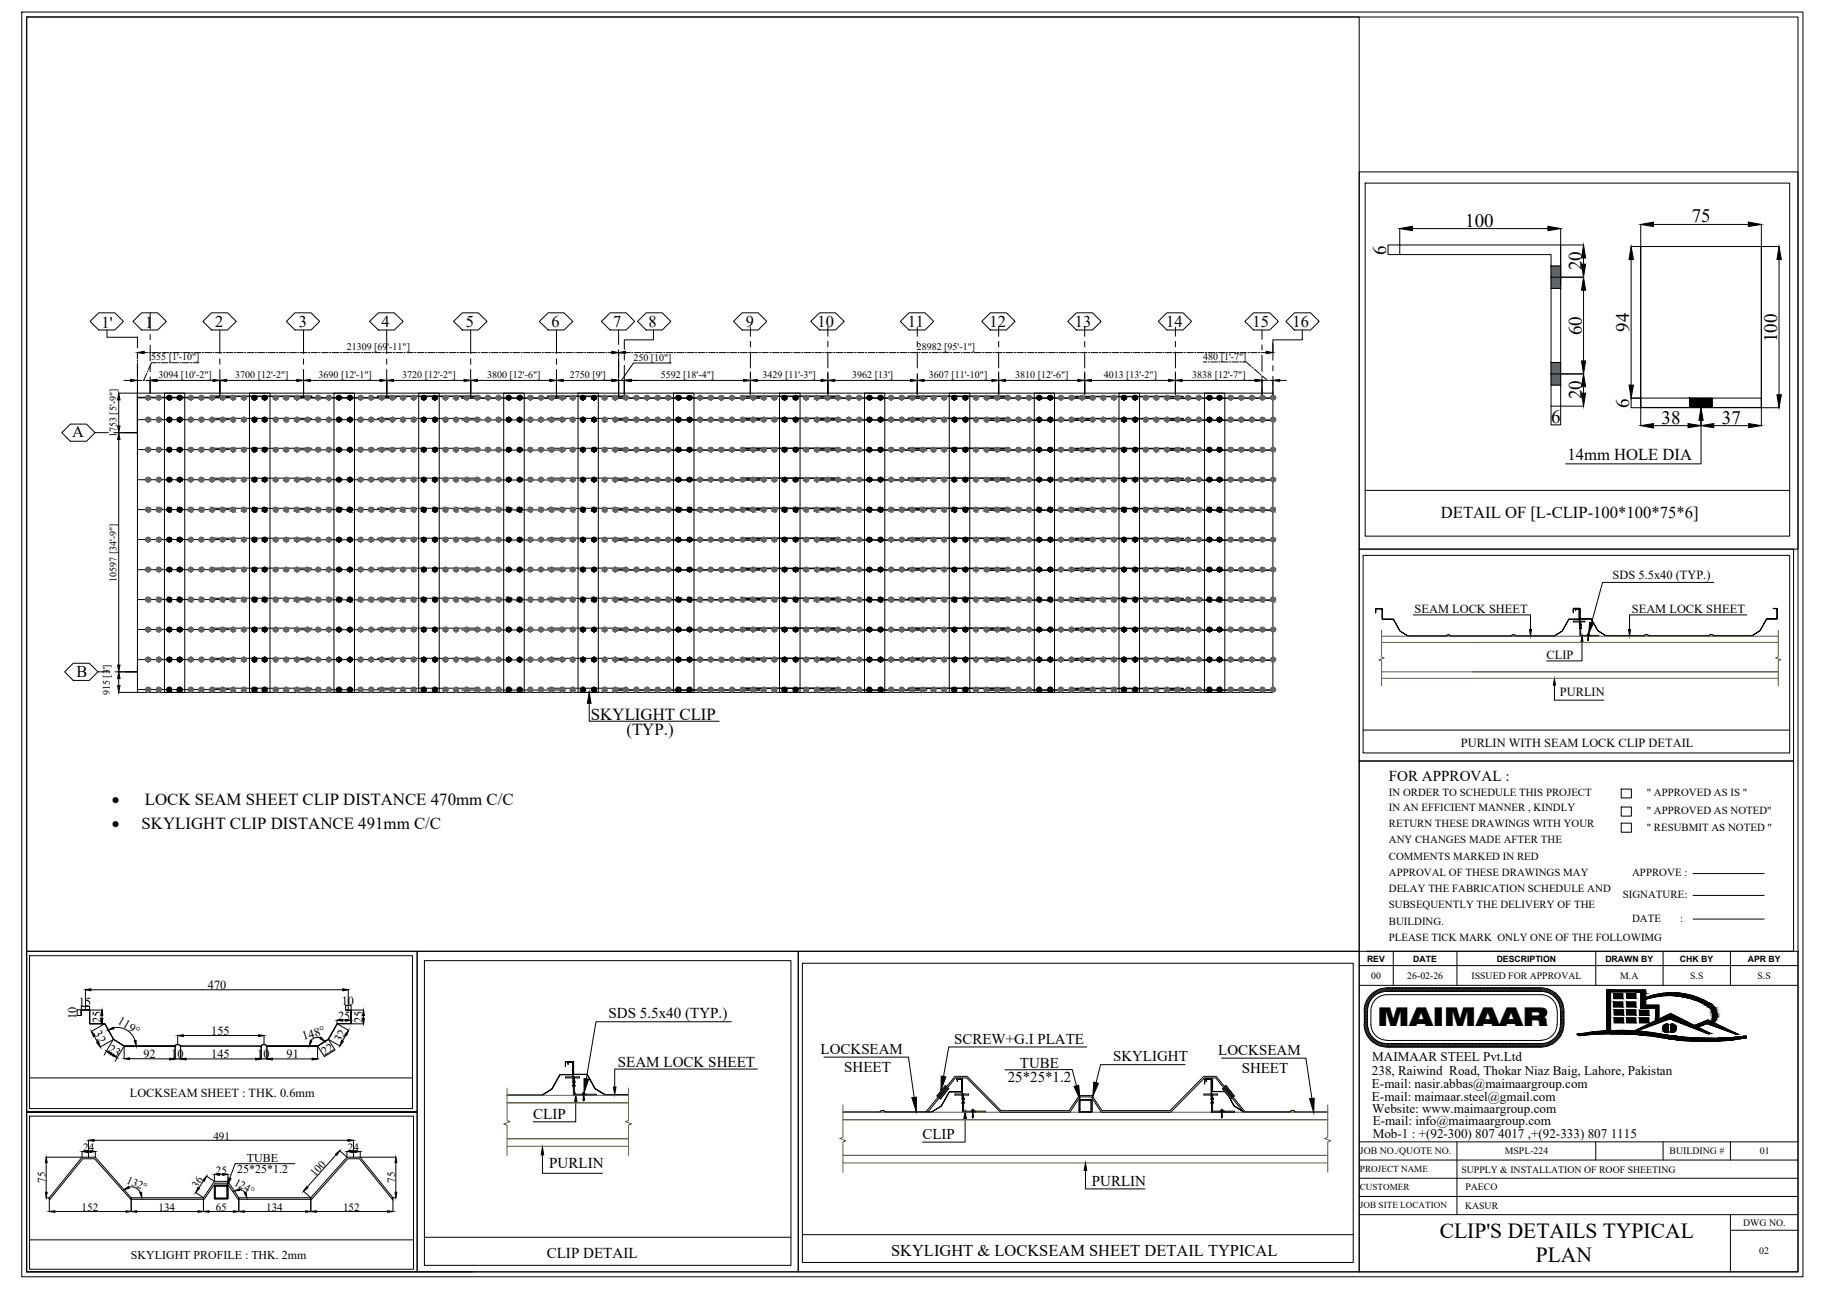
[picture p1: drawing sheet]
<svg xmlns="http://www.w3.org/2000/svg" width="297mm" height="210mm" viewBox="0 0 297 210" stroke-linecap="round" stroke-linejoin="round" font-family="sans-serif">
<defs><g id="words">
<text font-size="4.2" x="224.3" y="167.1">MAIMAAR</text>
<g font-size="3.5">
<text x="234.5" y="201.6">CLIP'S DETAILS TYPICAL</text>
<text x="250.1" y="205.6">PLAN</text>
</g>
<g font-size="3.1">
<text x="225.7" y="41.5" transform="rotate(-90 225.7 41.5)">6</text>
<text x="238.6" y="36.9">100</text>
<text x="275.5" y="36.2">75</text>
<text x="257.6" y="44" transform="rotate(-90 257.6 44)">20</text>
<text x="257.6" y="54.6" transform="rotate(-90 257.6 54.6)">60</text>
<text x="265.3" y="54" transform="rotate(-90 265.3 54)">94</text>
<text x="289.4" y="55.7" transform="rotate(-90 289.4 55.7)">100</text>
<text x="257.6" y="65" transform="rotate(-90 257.6 65)">20</text>
<text x="252.6" y="68.9">6</text>
<text x="265.3" y="66.4" transform="rotate(-90 265.3 66.4)">6</text>
<text x="270.6" y="69">38</text>
<text x="280.4" y="69">37</text>
</g>
<g font-size="2.7">
<text x="16.5" y="53.4">1'</text>
<text x="23.7" y="53.4">1</text>
<text x="35" y="53.2">2</text>
<text x="48.7" y="53.2">3</text>
<text x="62.1" y="53.2">4</text>
<text x="75.8" y="53.2">5</text>
<text x="89.8" y="53.2">6</text>
<text x="99.9" y="53.3">7</text>
<text x="105.6" y="53.2">8</text>
<text x="121.5" y="53.2">9</text>
<text x="133.1" y="53.2">10</text>
<text x="147.8" y="53.2">11</text>
<text x="161.1" y="53.2">12</text>
<text x="175" y="53.2">13</text>
<text x="189.9" y="53.2">14</text>
<text x="204" y="53.3">15</text>
<text x="210.5" y="53.2">16</text>
<text x="11.8" y="71.2">A</text>
<text x="255.3" y="74.9">14mm HOLE DIA</text>
<text x="234.6" y="84.3">DETAIL OF [L-CLIP-100*100*75*6]</text>
<text x="12.5" y="110.3">B</text>
<text x="96.2" y="117.2">SKYLIGHT CLIP</text>
<text x="102" y="119.6">(TYP.)</text>
<text x="18.2" y="131.1">·</text>
<text x="23.6" y="131.1">LOCK SEAM SHEET CLIP DISTANCE 470mm C/C</text>
<text x="18.2" y="135">·</text>
<text x="23" y="135">SKYLIGHT CLIP DISTANCE 491mm C/C</text>
<text x="145.1" y="204.5">SKYLIGHT &amp; LOCKSEAM SHEET DETAIL TYPICAL</text>
</g>
<g font-size="2.5">
<text x="226.2" y="127.1">FOR APPROVAL :</text>
<text x="99.1" y="165.7">SDS 5.5x40 (TYP.)</text>
<text x="100.6" y="173.8">SEAM LOCK SHEET</text>
<text x="86.8" y="182.2">CLIP</text>
<text x="89.4" y="190.2">PURLIN</text>
<text x="89" y="204.8">CLIP DETAIL</text>
</g>
<g font-size="2.4">
<text x="133.6" y="171.6">LOCKSEAM</text>
<text x="155.4" y="170">SCREW+G.I PLATE</text>
<text x="166.1" y="174">TUBE</text>
<text x="181.3" y="172.7">SKYLIGHT</text>
<text x="198.4" y="171.8">LOCKSEAM</text>
<text x="137.5" y="174.6">SHEET</text>
<text x="164.1" y="176.2">25*25*1.2</text>
<text x="202.2" y="174.8">SHEET</text>
<text x="150.2" y="185.5">CLIP</text>
<text x="177.8" y="193.1">PURLIN</text>
</g>
<g font-size="2.1">
<text x="223.5" y="172.8">MAIMAAR STEEL Pvt.Ltd</text>
<text x="223.4" y="175.1">238, Raiwind Road, Thokar Niaz Baig, Lahore, Pakistan</text>
<text x="223.4" y="177.2">E-mail: nasir.abbas@maimaargroup.com</text>
<text x="223.4" y="179.3">E-mail: maimaar.steel@gmail.com</text>
<text x="223.5" y="181.3">Website: www.maimaargroup.com</text>
<text x="223.5" y="183.2">E-mail: info@maimaargroup.com</text>
<text x="223.5" y="185.3">Mob-1 : +(92-300) 807 4017 ,+(92-333) 807 1115</text>
</g>
<g font-size="2">
<text x="262.6" y="94.3">SDS 5.5x40 (TYP.)</text>
<text x="230.4" y="99.8">SEAM LOCK SHEET</text>
<text x="265.8" y="99.8">SEAM LOCK SHEET</text>
<text x="251.9" y="107.2">CLIP</text>
<text x="254" y="113.4">PURLIN</text>
<text x="237.9" y="121.6">PURLIN WITH SEAM LOCK CLIP DETAIL</text>
<text x="33.9" y="161.1">470</text>
<text x="12.5" y="166" transform="rotate(-90 12.5 166)">10</text>
<text x="12.9" y="163.8">15</text>
<text x="16.5" y="166.6" transform="rotate(-90 16.5 166.6)">25</text>
<text x="19" y="166.6" transform="rotate(30 19 166.6)">119°</text>
<text x="55.1" y="166">25</text>
<text x="55.7" y="163.6">10</text>
<text x="59.1" y="166.6" transform="rotate(-90 59.1 166.6)">25</text>
<text x="15.2" y="168.3" transform="rotate(61 15.2 168.3)">32</text>
<text x="17.5" y="171.1" transform="rotate(32 17.5 171.1)">23</text>
<text x="23.4" y="172.3">92</text>
<text x="27.9" y="172.4">10</text>
<text x="34.4" y="172.4">145</text>
<text x="34.4" y="168.5">155</text>
<text x="41.9" y="172.4">10</text>
<text x="46.7" y="172.4">91</text>
<text x="49.4" y="169.4" transform="rotate(-16 49.4 169.4)">148°</text>
<text x="52.8" y="172" transform="rotate(-31 52.8 172)">22</text>
<text x="55.5" y="169.9" transform="rotate(-60 55.5 169.9)">32</text>
<text x="21.2" y="178.6">LOCKSEAM SHEET : THK. 0.6mm</text>
</g>
<g font-size="1.9">
<text x="38.6" y="191">25*25*1.2</text>
<text x="40.2" y="189.2">TUBE</text>
<text x="21.3" y="204.9">SKYLIGHT PROFILE : THK. 2mm</text>
</g>
<g font-size="1.8">
<text x="226.2" y="129.7">IN ORDER TO SCHEDULE THIS PROJECT</text>
<text x="268.2" y="129.7">&quot; APPROVED AS IS &quot;</text>
<text x="226.2" y="132">IN AN EFFICIENT MANNER , KINDLY</text>
<text x="226.2" y="134.7">RETURN THESE DRAWINGS WITH YOUR</text>
<text x="226.2" y="137.3">ANY CHANGES MADE AFTER THE</text>
<text x="268.2" y="132.6">&quot; APPROVED AS NOTED&quot;</text>
<text x="268.2" y="135.3">&quot; RESUBMIT AS NOTED &quot;</text>
<text x="226.2" y="140">COMMENTS MARKED IN RED</text>
<text x="226.2" y="142.6">APPROVAL OF THESE DRAWINGS MAY</text>
<text x="265.8" y="142.7">APPROVE :</text>
<text x="226.2" y="145.3">DELAY THE FABRICATION SCHEDULE AND</text>
<text x="226.2" y="147.9">SUBSEQUENTLY THE DELIVERY OF THE</text>
<text x="264.3" y="146.2">SIGNATURE:</text>
<text x="226.2" y="150.6">BUILDING.</text>
<text x="226.2" y="153.2">PLEASE TICK MARK ONLY ONE OF THE FOLLOWIMG</text>
<text x="265.8" y="150.1">DATE</text>
<text x="273.6" y="150.1">:</text>
<text x="34.7" y="185.6">491</text>
<text x="13.5" y="187.4">24</text>
<text x="35.2" y="191.1">25</text>
<text x="51.3" y="191.7" transform="rotate(-48 51.3 191.7)">100</text>
<text x="56.7" y="187.4">24</text>
<text x="7.4" y="192.6" transform="rotate(-90 7.4 192.6)">75</text>
<text x="13.3" y="197.2">152</text>
<text x="20.5" y="192.6" transform="rotate(24 20.5 192.6)">132°</text>
<text x="25.8" y="197.2">134</text>
<text x="32.2" y="193.6" transform="rotate(-56 32.2 193.6)">36</text>
<text x="35.1" y="197.2">65</text>
<text x="38" y="192.9" transform="rotate(28 38 192.9)">124°</text>
<text x="43.3" y="197.2">134</text>
<text x="55.9" y="197.2">152</text>
<text x="64.4" y="192.6" transform="rotate(-90 64.4 192.6)">75</text>
</g>
<g font-size="1.6">
<text x="24.6" y="58.7">555 [1'-10&quot;]</text>
<text x="56.5" y="57">21309 [69'-11&quot;]</text>
<text x="103.2" y="58.8">250 [10&quot;]</text>
<text x="149.3" y="57">28982 [95'-1&quot;]</text>
<text x="195.9" y="58.6">480 [1'-7&quot;]</text>
<text x="25.8" y="61.6">3094 [10'-2&quot;]</text>
<text x="38.3" y="61.6">3700 [12'-2&quot;]</text>
<text x="51.9" y="61.6">3690 [12'-1&quot;]</text>
<text x="65.5" y="61.6">3720 [12'-2&quot;]</text>
<text x="79.3" y="61.6">3800 [12'-6&quot;]</text>
<text x="92.8" y="61.6">2750 [9']</text>
<text x="107.6" y="61.6">5592 [18'-4&quot;]</text>
<text x="124.2" y="61.6">3429 [11'-3&quot;]</text>
<text x="138.8" y="61.6">3962 [13']</text>
<text x="151.3" y="61.6">3607 [11'-10&quot;]</text>
<text x="165.3" y="61.6">3810 [12'-6&quot;]</text>
<text x="179.7" y="61.6">4013 [13'-2&quot;]</text>
<text x="194.2" y="61.6">3838 [12'-7&quot;]</text>
<text x="19" y="71.2" transform="rotate(-90 19 71.2)">1753 [5'-9&quot;]</text>
<text x="19" y="94.7" transform="rotate(-90 19 94.7)">10597 [34'-9&quot;]</text>
<text x="17.9" y="113.2" transform="rotate(-90 17.9 113.2)">915 [3']</text>
<text x="223.3" y="159.4">00</text>
<text x="229.2" y="159.4">26-02-26</text>
<text x="239.6" y="159.4">ISSUED FOR APPROVAL</text>
<text x="263.8" y="159.4">M.A</text>
<text x="275.2" y="159.4">S.S</text>
<text x="286.2" y="159.4">S.S</text>
<text x="221.5" y="187.8">JOB NO./QUOTE NO.</text>
<text x="238" y="190.9">SUPPLY &amp; INSTALLATION OF ROOF SHEETING</text>
<text x="245.1" y="188">MSPL-224</text>
<text x="271.9" y="188">BUILDING #</text>
<text x="286.6" y="188">01</text>
<text x="238.6" y="196.8">KASUR</text>
<text x="238.6" y="193.9">PAECO</text>
<text x="283.9" y="199.6">DWG NO.</text>
<text x="286.5" y="204.2">02</text>
</g>
<g font-size="1.5">
<text x="221.5" y="190.9">PROJECT NAME</text>
<text x="221.4" y="193.9">CUSTOMER</text>
<text x="221.5" y="196.8">JOB SITE LOCATION</text>
</g>
<g font-size="1.4">
<text x="222.6" y="156.6">REV</text>
<text x="230.2" y="156.6">DATE</text>
<text x="243.7" y="156.6">DESCRIPTION</text>
<text x="261.4" y="156.6">DRAWN BY</text>
<text x="273.6" y="156.6">CHK BY</text>
<text x="284.6" y="156.6">APR BY</text>
</g>
</g></defs>
<!-- layer: SEAL-TEXT -->
<g fill="none" stroke="#000" stroke-width=".16">
<path d="M235.5 103.5a.44 .44 0 0 1 .7 0M236.2 103.6a.4 .4 0 0 0-.6 0h-6.3l-1.3-.8-1.1-2h-1.8v-1.7h-1.1v.7l.1-.6h1v1.7h1.8l1.1 1.9 1.3 .8h6.3M236.2 103.6h9.9a.4 .4 0 0 1 .7 0M236.2 103.6h10zM246.1 103.5a.44 .44 0 0 1 .7 0M246.8 103.6h6.3l1.3-.8 1.1-2h1.7v-1.6h-.7h.7v1.7h-1.7l-1.1 1.9-1.3 .8h-6.3M267.7 103.5a.44 .44 0 0 1 .8 0M268.4 103.6h10M268.4 103.5a.4 .4 0 0 0-.6 0h-6.3l-1.3-.8-1-1.9h-1.9v-1.7h-1.1v.7v-.7h1.1v1.7h1.8l1.1 1.9 1.3 .9h6.3M268.5 103.5h9.9a.4 .4 0 0 1 .6 0M278.3 103.5a.44 .44 0 0 1 .7 0M279 103.5h6.3l1.3-.8 1.1-1.9h1.7v-1.7h-.7h.7v1.7h-1.7l-1.1 1.9-1.3 .9h-6.3"/>
<path d="M28.5 170.3l.4-.2 .5 .2M29.4 170.3l-.5-.2-.4 .2h-8.3l-1.7-1.1-1.4-2.5h-2.5v-2.3h-1.4v1v-.9h1.4v2.2h2.4l1.5 2.6 1.7 1.1h8.3M29.4 170.3h13.1l.5-.2 .4 .2M29.4 170.4h13.2M42.5 170.3l.5-.2 .4 .2M43.5 170.3h8.2l1.8-1.1 1.4-2.5h2.2v-2.2h-.8h.9v2.2h-2.3l-1.4 2.6-1.7 1.1h-8.4M82.6 178.3h5.7l1.6-1 1.3-2.3h2v-2l-.8-.1h.9v2.1h-2.1l-1.3 2.3-1.6 1.1h-5.7M102.3 178.2h-3.8l-1.6-.9-1.3-2.4h-2.2v-2h-1.3v.8v-.8h1.3v2.1h2.2l1.3 2.3 1.6 1h3.8M13.4 188.4h2.1l5.9 6.6h11.7l1.8-2.6h2.2l1.8 2.6h11.7l5.9-6.6h2.2l5.3 6.6v.4l-5.5-6.7h-1.9l-5.9 6.6h-11.9l-1.8-2.6h-2l-1.7 2.6h-12l-5.9-6.6h-1.9l-5.5 6.7v-.4zM137.3 181.1h6l.4-.2 .4 .2M137.3 181.1h6.1M143.3 181l.4-.2 .5 .2"/>
<path d="M144.2 181.1h7.5l1.6-1 1.3-2.3h2v-2l-.7-.1h.8v2.1h-2.1l-1.3 2.3-1.6 1h-7.6M202.4 180.9l-4.4-5.4h-1.8l-5.5 5.6h-11.3l-1.7-2.5h-1.8l-1.7 2.5h-11.3l-5.5-5.6h-1.8l-4.5 5.6M202.7 180.9l-4.6-5.6h-2.1l-5.5 5.6h-11l-1.7-2.5h-2l-1.7 2.5h-11.1l-5.5-5.6h-2l-4.7 5.8M210.1 181l.4-.2 .4 .2M210.9 181.1l-.4-.2-.4 .2h-7.5l-1.6-1-1.3-2.4h-2.2v-2h-1.3v.8v-.8h1.2v2.1h2.3l1.2 2.3 1.7 1h7.5M210.9 181.1h5.3"/>
</g>
<!-- layer: Layer 1 -->
<g fill="none" stroke="#000" stroke-width=".16">
<path d="M228 37.2v2.7h-2v1.6h2M230 37.2h22.1M254.2 37.2v2.7h3.7M267.2 36.5v32.8M269.3 36.5h15.4M286.8 36.5v32.8M254.2 45.1h3.7M257.9 42v1M257.9 47.3v11.5M265.6 40.1h1.6M265.6 42.3v20.4M286.8 40.1h2.9"/>
<path d="M289.7 42.3v22M252.6 66.1v3.1h1.6v-3.1h3.7M254.2 60.9h3.7M257.9 63v1M265.6 64.8h1.6h-1.6v1.6h1.6M269.3 69.3h5.6M277 66.4v2.9M279.1 69.3h5.7M286.8 66.4h2.9M13.2 164.4h-.6v1h.6M13.2 164.5v-.6h1.4v.6h2M13.9 161.2v3.3"/>
<path d="M14.6 166.7h2M14.8 161.2h41M15.4 168.7l.5 1M16.6 165.4v.4M17 166.7l-2.1 1.3M18.1 171.6l.2 .2M18.4 169.3l-1.4 2.5M18.5 167.4a3 3 0 0 1 3.5 2M18.5 169.3l-2.2 1.2M20.2 170.4l-1.5 2.4M20.2 170.3v2.1M21.1 172.4h6.5"/>
<path d="M28.5 172.4v-2v2h.9v-2.1v2.1M28.9 168.6v1.5M29.9 168.6h12.2M30.3 172.4h11.3M42.5 172.4v-2.1v2.1h1v-2.1v2.1M43 168.6v1.5M44.4 172.4h6.4M52.2 169a1.38 1.38 0 0 0-1.6 .4M53.5 169.2l1.1 1.8-1.8 1.1-1.1-1.8v2.1M53.5 169.3l1.9 1M54.9 166.1v.6M54.9 166.7l1.9 1.1"/>
<path d="M55.8 166.1h.4M56.3 164.5v-.8h.9v.8h2M56.3 168.6l-.5 .9M56.7 161.2v3.3M57.1 166.1v.6M57.2 166.7h2M59.2 165.4v.4M222.2 166.8a3.7 3.7 0 0 0 3.7 3.7h25.1M222.2 164.6v2.2M222.7 166.8a3.2 3.2 0 0 0 3.2 3.1h25.1l-.6 .6M222.7 164.7l-.5 .6M222.7 165l-.5 .5"/>
<path d="M222.7 165.2l-.5 .5M222.7 165.4l-.5 .6M222.7 165.7l-.5 .5M222.7 165.9l-.5 .5M222.7 166.1l-.5 .6M222.7 166.3l-.5 .6M222.7 166.6l-.5 .5M222.7 166.8l-.5 .5M222.7 164.3l-.5 .5M222.7 164.5l-.5 .5M222.7 167l-.5 .5M222.7 167.2l-.4 .5"/>
<path d="M222.8 164l-.6 .6M222.8 167.4l-.4 .5M222.8 167.6l-.4 .5M222.9 163.7l-.7 .7M222.9 167.8l-.5 .4M223 168l-.5 .4M223 163.3l-.8 .8M223 168.1l-.4 .4M223.1 168.3l-.4 .4M223.2 168.4l-.4 .4M223.3 168.6l-.4 .4M223.3 162.8l-1 1"/>
<path d="M223.4 168.7l-.4 .4M223.5 168.8l-.4 .4M223.6 169l-.4 .3M223.7 169.1l-.4 .4M223.8 169.2l-.4 .4M223.9 161.5l-1.2 1.1M223.9 169.3l-.4 .4M224.1 169.4l-.4 .4M224.2 169.5l-.4 .4M224.4 169.6l-.4 .3M224.4 161.2l-1.9 1.9M224.5 169.6l-.4 .4"/>
<path d="M224.6 169.7l-.3 .4M224.8 161.1l-2.4 2.4M224.8 169.8l-.4 .4M225 169.8l-.4 .5M225.1 161l-1 1M225.2 169.9l-.4 .4M225.4 160.9l-.8 .8M225.4 169.9l-.5 .5M225.6 169.9l-.5 .5M225.6 160.9l-.7 .7M225.8 169.9l-.5 .5M225.9 160.9a3.7 3.7 0 0 0-3.7 3.7"/>
<path d="M225.9 160.9l-.6 .6M225.9 169.4h25.1M225.9 160.9h25.1M226 169.9l-.5 .6M226.1 160.9l-.6 .6M226.3 169.9l-.6 .6M226.3 160.9l-.5 .5M226.5 169.9l-.5 .6M226.6 160.9l-.6 .5M226.7 169.9l-.5 .6M226.8 160.9l-.5 .5M227 169.9l-.6 .6"/>
<path d="M227 160.9l-.5 .5M227.2 169.9l-.5 .6M227.2 160.9l-.5 .5M227.4 169.9l-.5 .6M227.5 160.9l-.6 .5M227.7 169.9l-.6 .6M227.7 160.9l-.5 .5M227.9 169.9l-.5 .6M228 160.9l-.6 .5M228.1 169.9l-.5 .6M228.2 160.9l-.5 .5M228.4 169.9l-.6 .6"/>
<path d="M228.4 160.9l-.5 .5M228.6 169.9l-.6 .6M228.6 160.9l-.5 .5M228.8 169.9l-.5 .6M228.9 160.9l-.6 .5M229.1 169.9l-.6 .6M229.1 160.9l-.6 .5M229.3 169.9l-.5 .6M229.3 160.9l-.5 .5M229.5 169.9l-.5 .6M229.6 160.9l-.6 .5M229.7 169.9l-.5 .6"/>
<path d="M229.8 160.9l-.5 .5M230 169.9l-.6 .6M230 160.9l-.5 .5M230.2 169.9l-.6 .6M230.2 160.9l-.5 .5M230.4 169.9l-.5 .6M230.5 160.9l-.6 .5M230.7 169.9l-.6 .6M230.7 160.9l-.5 .5M230.9 169.9l-.5 .6M231 160.9l-.6 .5M231.1 169.9l-.5 .6"/>
<path d="M231.2 160.9l-.6 .5M231.3 169.9l-.5 .6M231.4 160.9l-.5 .5M231.6 169.9l-.6 .6M231.6 160.9l-.5 .5M231.8 169.9l-.5 .6M231.9 160.9l-.6 .5M232.1 169.9l-.6 .6M232.1 160.9l-.6 .5M232.3 169.9l-.5 .6M232.3 160.9l-.5 .5M232.5 169.9l-.5 .6"/>
<path d="M232.6 160.9l-.6 .5M232.7 169.9l-.5 .6M232.8 160.9l-.5 .5M233 169.9l-.6 .6M233 160.9l-.5 .5M233.2 169.9l-.6 .6M233.2 160.9l-.5 .5M233.5 169.9l-.6 .6M233.5 160.9l-.6 .5M233.7 169.9l-.6 .6M233.7 160.9l-.5 .5M233.9 169.9l-.5 .6"/>
<path d="M234 160.9l-.6 .5M234.1 169.9l-.5 .6M234.2 160.9l-.6 .5M234.3 169.9l-.5 .6M234.4 160.9l-.5 .5M234.6 169.9l-.6 .6M234.6 160.9l-.5 .5M234.8 169.9l-.5 .6M234.9 160.9l-.6 .5M235.1 169.9l-.6 .6M235.1 160.9l-.5 .5M235.3 169.9l-.6 .6"/>
<path d="M235.3 160.9l-.5 .5M235.5 169.9l-.5 .6M235.6 160.9l-.6 .5M235.7 169.9l-.5 .6M235.8 160.9l-.5 .5M236 169.9l-.6 .6M236 160.9l-.5 .5M236.2 169.9l-.5 .6M236.2 160.9l-.5 .5M236.4 169.9l-.5 .6M236.5 160.9l-.5 .5M236.7 169.9l-.6 .6"/>
<path d="M236.7 160.9l-.5 .5M236.9 169.9l-.5 .6M237 160.9l-.6 .5M237.1 169.9l-.5 .6M237.2 160.9l-.6 .5M237.3 169.9l-.5 .6M237.4 160.9l-.5 .5M237.6 169.9l-.5 .6M237.6 160.9l-.5 .5M237.8 169.9l-.5 .6M237.9 160.9l-.6 .5M238.1 169.9l-.6 .6"/>
<path d="M238.1 160.9l-.5 .5M238.3 169.9l-.6 .6M238.3 160.9l-.5 .5M238.5 169.9l-.5 .6M238.6 160.9l-.6 .5M238.7 169.9l-.5 .6M238.8 160.9l-.6 .5M239 169.9l-.6 .6M239 160.9l-.5 .5M239.2 169.9l-.5 .6M239.3 160.9l-.6 .5M239.4 169.9l-.5 .6"/>
<path d="M239.5 160.9l-.5 .5M239.7 169.9l-.6 .6M239.7 160.9l-.5 .5M239.9 169.9l-.5 .6M239.9 160.9l-.5 .5M240.1 169.9l-.5 .6M240.2 160.9l-.6 .5M240.4 169.9l-.6 .6M240.4 160.9l-.5 .5M240.6 169.9l-.5 .6M240.7 160.9l-.6 .5M240.8 169.9l-.5 .6"/>
<path d="M240.9 160.9l-.5 .5M241.1 169.9l-.6 .6M241.1 160.9l-.5 .5M241.3 169.9l-.6 .6M241.3 160.9l-.5 .5M241.5 169.9l-.5 .6M241.6 160.9l-.6 .5M241.8 169.9l-.6 .6M241.8 160.9l-.6 .5M242 169.9l-.5 .6M242 160.9l-.5 .5M242.2 169.9l-.5 .6"/>
<path d="M242.3 160.9l-.6 .5M242.4 169.9l-.5 .6M242.5 160.9l-.5 .5M242.7 169.9l-.6 .6M242.7 160.9l-.5 .5M242.9 169.9l-.6 .6M242.9 160.9l-.5 .5M243.1 169.9l-.5 .6M243.2 160.9l-.6 .5M243.4 169.9l-.6 .6M243.4 160.9l-.5 .5M243.6 169.9l-.5 .6"/>
<path d="M243.7 160.9l-.6 .5M243.8 169.9l-.5 .6M243.9 160.9l-.6 .5M244 169.9l-.5 .6M244.1 160.9l-.5 .5M244.3 169.9l-.6 .6M244.3 160.9l-.5 .5M244.5 169.9l-.5 .6M244.6 160.9l-.6 .5M244.8 169.9l-.6 .6M244.8 160.9l-.6 .5M245 169.9l-.5 .6"/>
<path d="M245 160.9l-.5 .5M245.2 169.9l-.5 .6M245.3 160.9l-.6 .5M245.4 169.9l-.5 .6M245.5 160.9l-.5 .5M245.7 169.9l-.6 .6M245.7 160.9l-.5 .5M245.9 169.9l-.6 .6M245.9 160.9l-.5 .5M246.2 169.9l-.6 .6M246.2 160.9l-.6 .5M246.4 169.9l-.6 .6"/>
<path d="M246.4 160.9l-.5 .5M246.6 169.9l-.5 .6M246.7 160.9l-.6 .5M246.8 169.9l-.5 .6M246.9 160.9l-.6 .5M247 169.9l-.5 .6M247.1 160.9l-.5 .5M247.3 169.9l-.6 .6M247.3 160.9l-.5 .5M247.5 169.9l-.5 .6M247.6 160.9l-.6 .5M247.8 169.9l-.6 .6"/>
<path d="M247.8 160.9l-.5 .5M248 169.9l-.6 .6M248 160.9l-.5 .5M248.2 169.9l-.5 .6M248.3 160.9l-.6 .5M248.4 169.9l-.5 .6M248.5 160.9l-.6 .5M248.7 169.9l-.6 .6M248.7 160.9l-.5 .5M248.9 169.9l-.5 .6M248.9 160.9l-.5 .5M249.1 169.9l-.5 .6"/>
<path d="M249.2 160.9l-.5 .5M249.4 169.9l-.6 .6M249.4 160.9l-.5 .5M249.6 169.9l-.5 .6M249.6 160.9l-.5 .5M249.8 169.9l-.5 .6M249.9 160.9l-.6 .5M250 169.9l-.5 .6M250.1 160.9l-.5 .5M250.3 169.9l-.5 .6M250.3 160.9l-.5 .5M250.5 169.9l-.5 .6"/>
<path d="M250.6 160.9l-.6 .5M250.8 169.9l-.6 .6M250.8 160.9l-.5 .5M251 162a2.6 2.6 0 0 1 2.6 2.6M251 160.9a3.7 3.7 0 0 1 3.7 3.7v2.2a3.7 3.7 0 0 1-3.7 3.7M251 162h-25.1a2.6 2.6 0 0 0-2.6 2.6v2.2a2.6 2.6 0 0 0 2.6 2.6M251 161.4h-25.1a3.2 3.2 0 0 0-3.2 3.2v2.2M251 160.9l-.5 .5M251.2 160.9l-.5 .5M251.2 169.9l-.5 .6M251.4 160.9l-.4 .5a3.2 3.2 0 0 1 3.1 3.2M251.5 169.9l-.6 .6"/>
<path d="M251.7 161l-.5 .4M251.8 169.9l-.7 .6M251.9 161l-.5 .5M252 161.1l-.4 .4M252.1 169.7l-.7 .8M252.2 161.1l-.4 .5M252.4 161.2l-.4 .4M252.5 161.3l-.4 .3M252.5 169.5l-.8 .9M252.7 161.3l-.4 .4M252.8 161.4l-.3 .4M253 161.5l-.4 .4"/>
<path d="M253.1 161.6l-.4 .4M253.3 161.7l-.4 .4M253.4 161.8l-.4 .4M253.5 161.9l-.4 .4M253.6 166.8a2.6 2.6 0 0 1-2.6 2.6M253.6 162l-.4 .4M253.6 164.6v2.2M253.7 162.1l-.3 .4M253.8 162.2l-.4 .4M253.9 162.4l-.3 .4M254 162.5l-.4 .4M254.1 162.7l-.4 .3"/>
<path d="M254.1 166.8a3.2 3.2 0 0 1-3.1 3.1M254.2 164.6v2.2l.5-.5M254.2 162.8l-.4 .4M254.2 168.5l-1.5 1.6M254.3 163l-.4 .4M254.4 163.1l-.5 .4M254.4 168.1l-2.1 2.1M254.5 163.3l-.5 .4M254.5 163.5l-.4 .4M254.5 163.6l-.4 .5M254.5 167.8l-2.5 2.6M254.6 163.8l-.5 .5"/>
<path d="M254.6 164l-.5 .5M254.6 167.5l-.9 .9M254.7 164.2l-.5 .5M254.7 164.4l-.5 .5M254.7 164.6l-.5 .6M254.7 164.9l-.5 .5M254.7 165.1l-.5 .6M254.7 165.3l-.5 .6M254.7 165.6l-.5 .5M254.7 165.8l-.5 .5M254.7 166l-.5 .6M254.7 166.5l-.6 .6"/>
<path d="M254.7 166.7l-.6 .6M254.7 167l-.7 .6M254.7 167.2l-.8 .8M7.5 195h.5v2.3M7.5 189.3v4.9M8.9 197.3h11.6M13.4 187.5v.9h-5.9M14.3 187.5h.3M14.4 185.7v2.7M15.3 185.7h41.4M15.5 187.5v.9M21 193.3a1.76 1.76 0 0 1 1.9 .9"/>
<path d="M21.4 195v2.3M22.3 197.3h9.9M31.9 194.2l1.2 .8v2.3M33.1 192.3l-.7 1.2M34 197.3h4M34.9 191.2v1.2l-1.3-.9M35.8 191.2h.5M37.1 191.2v1.2M38.9 195v2.3M39 193.7l.5 .1 .4 .4M39.8 197.3h10M49.4 194l1.2 1v2.3"/>
<path d="M51.5 197.3h11.6M54.7 188.1l-4.7 5.2M55.3 187.4l1.2 1v-.9M57.4 187.5h.4M57.6 185.7v2.7M58.7 187.5v.9h5.8M64 195h.5M64 195.4v1.9M64.5 189.3v4.9"/>
</g>
<g fill="#000" stroke="#000" stroke-width=".16">
<path d="M228 37.2l2-.4v.8zM252.1 36.8l2.1 .4-2.1 .4zM267.2 36.5l2.1-.3v.7zM284.7 36.2l2.1 .3-2.1 .4zM257.9 39.9l.3 2.1h-.7zM257.5 43h.7l-.3 2.1zM257.9 45.1l.3 2.2h-.7zM257.5 58.8h.7l-.3 2.1zM265.6 40.1l.4 2.2h-.7zM289.7 40.1l.4 2.2h-.7zM257.9 60.9l.3 2.1h-.7zM257.5 64h.7l-.3 2.1z"/>
<path d="M265.3 62.7h.7l-.4 2.1zM267.2 69.3l2.1-.3v.7zM274.9 69l2.1 .3-2.1 .4zM277 69.3l2.1-.3v.7zM284.8 69l2 .3-2 .4zM289.4 64.3h.7l-.4 2.1zM13.9 161.2l.9-.2v.3zM14.9 168l.6 .7-.3 .1zM15.7 169.8l.3-.2 .3 .9zM16.6 164.5l.1 .9h-.2zM16.5 165.8h.2l-.1 .9zM17.3 171.2l.9 .3-.2 .3z"/>
<path d="M18.4 171.6l.7 .6-.9-.3zM17.6 167.7l.8-.4 .2 .2zM20.2 172.4l.9-.1v.3zM21.9 169.5l.3-.1v1zM27.6 172.3l.9 .1-.9 .2zM28.9 168.6l1-.1v.3zM29.4 172.4l.9-.1v.3zM41.6 172.3l.9 .1-.9 .2zM42.1 168.5l.9 .1-.9 .2zM43.5 172.4l.9-.1v.3zM50.5 169.4l.3 .1-.4 .8zM50.8 172.3l.9 .1-.9 .2z"/>
<path d="M52.3 168.9l.6 .7-.8-.5zM55.7 169.4l.2 .2-.5 .7zM54.9 166.1l.9-.1v.3zM55.8 161l.9 .2-.9 .1zM56.8 167.8l-.3 .8-.3-.1zM56.2 166l.9 .1-.9 .2zM59 165.8h.3l-.1 .9zM59.2 164.5l.1 .9h-.3zM7.4 194.2h.3l-.2 .8zM7.5 188.4l.2 .9h-.3zM8 197.3l.9-.1v.2zM13.4 187.5l.9-.1v.3z"/>
<path d="M14.6 187.4l.9 .1-.9 .2zM14.4 185.7l.9-.1v.3zM20.5 197.2l.9 .1-.9 .1zM20.2 193.7l.7-.5 .2 .3zM21.4 197.3l.9-.1v.2zM22.8 194.2h.3v.8zM32.2 197.2l.9 .1-.9 .1zM32.2 193.4l.3 .1-.6 .7zM33.6 191.5l-.3 .9-.3-.2zM33.1 197.3l.9-.1v.2zM34.9 191.2l.9-.1v.3zM36.3 191.1l.8 .1-.8 .2z"/>
<path d="M38 197.2l.9 .1-.9 .1zM38.2 193.9l.8-.3 .1 .3zM38.9 197.3l.9-.1v.2zM39.8 194.2h.3l.1 .8zM49.8 197.2l.8 .1-.8 .1zM49.9 193.2l.3 .2-.8 .6zM50.6 197.3l.9-.1v.2zM54.6 187.9l.7-.5-.5 .7zM56.7 185.6l.9 .1-.9 .2zM56.5 187.5l.9-.1v.3zM57.8 187.4l.9 .1-.9 .2zM63.1 197.2l.9 .1-.9 .1z"/>
<path d="M64.3 194.2h.3l-.1 .8zM64.5 188.4l.1 .9h-.3z"/>
</g>
<!-- layer: Outer Line -->
<g fill="none" stroke="#000" stroke-width=".16">
<path d="M4.3 2.8h217v152.1h-217zM221.3 28h71.5v61.4h-71.5zM222.3 29.8h69.2v57.5h-69.2zM254.2 39.9v6.6M252.6 45.1h1.6M252.6 47h1.6M252.6 43.3h1.6M252.6 59h1.6M26.8 64h3.3v48.7h-3.3zM40.6 64h3.4v48.7h-3.4zM54.4 64h3.3v48.7h-3.3zM68.2 64h3.3v48.7h-3.3z"/>
<path d="M82 64h3.4v48.7h-3.4zM94.1 64h3.3v48.7h-3.3zM109.7 64h3.3v48.7h-3.3zM126.9 64h3.4v48.7h-3.4zM140.8 64h3.3v48.7h-3.3zM154.6 64h3.3v48.7h-3.3zM168.4 64h3.3v48.7h-3.3zM182.2 64h3.4v48.7h-3.4zM196.2 64h3.3v48.7h-3.3zM207.3 64h-184.9v48.7h184.9v-48.1M222.3 79.9h69.2M252.6 60.9h1.6"/>
<path d="M252.6 62.7h1.6M275.2 64.8v1.6M277 64.8v1.6M278.8 64.8v1.6M221.3 89.4h70.8v34.5h-70.8zM222 90.4h69.5v32.2h-69.5zM96 114.5v2.9h21.1M222 118.9h69.5M4.3 154.9h63.6v26.1h-63.6zM4.8 155.6h62.4v24.9h-62.4zM67.9 154.9h62.1v52.2h-62.1zM69.1 156.4h59.7v49.7h-59.7z"/>
<path d="M130 154.9h91.3v52.2h-91.3zM130.7 156.9h89.7v48.7h-89.7zM4.8 175.5h62.4M154 176.8l.2 .1-1.4 1.7-.2-.2zM154.3 177.1l.2 .2-1.4 1.7-.1-.2zM156.7 178.3v.7M156.7 179.5h.1M156.7 179.3h.1M156.7 175.7v2.5M156.7 175.7h-.9l.1 .4v-.4h.8v2.5M156.7 179.5v.1v.1M156.9 179.5h.1"/>
<path d="M156.9 179.6h.1M156.9 178.9h.1M156.9 178.2v2.7h3.6v.2h-3.8v-2.8h-1.2v-.1h2.2v.1h-.8M156.9 179.4l.1 .2M156.9 178.9l.1 .1M157 179.6h.1M157 179h.1M157 179l-.1 .2M175.8 179h2v2.1h-2zM175.8 179.2h1.9v1.8h-1.9zM197.2 178.3l.1 .7M197.3 179.5h.1"/>
<path d="M197.3 175.7h-1l.1 .4h.1l-.1-.4h.8v2.5M197.3 179.5l-.1 .1 .1 .1M197.3 175.7v2.5M197.3 179.3h.1M197.5 179.5h.1M197.5 179.6h.1M197.5 178.9h.1M197.5 178.2v2.7h3.5v.2h-3.7v-2.8h-1.2v-.1h2.2v.1h-.8M197.5 178.9v.1M197.5 179.4l.1 .2M197.5 179h.1M197.6 179.6h.1"/>
<path d="M197.6 179h.1M197.6 179l-.1 .2M197.6 179.6h-.1M199.1 177.3l.2-.2 1.3 1.7-.2 .2zM199.4 176.9l.2-.1 1.4 1.6-.2 .2zM199.4 176.9l1.4 1.7M4.3 181.2h63.6v25.9h-63.6zM4.8 181.8h62.5v24.9h-62.5zM21.4 195v.3M34.9 193h2.2v2.2h-2.2zM35 193.1h2v2h-2zM48 189.5h-9.7l-.9 2.4"/>
<path d="M157.2 182.2v3.8h-7M158.8 180.9v.2M176.8 190.6v3h9.7M199.4 180.9v.2M4.8 201.9h62.5M69.1 201.5h59.7M130.7 201.1h89.7"/>
</g>
<g fill="none" stroke="#5258ad" stroke-width=".16">
<path d="M152.7 178.4l1.4-1.5-1.5 1.5M152.8 178.6h.1M152.8 178.2l1.3-1.3-1.4 1.4M152.9 178.4l-.1 .2 .1-.1M153 178.4l-.2 .2M153 177.9l1.1-1-1.1 1.1M153.1 178.7l1.4-1.4-1.5 1.4M153.1 178.2l-.3 .4 .3-.3M153.1 177.8l1-.9-1 1M153.2 178.5l1.3-1.2-1.4 1.3M153.2 178.1l-.5 .5 .4-.4M153.2 178.8v.1"/>
<path d="M153.3 178.7l-.2 .2M153.4 177.9l-.7 .7 .6-.6M153.4 177.5l.6-.7-.6 .8M153.4 178.2l1-1-1 1.1M153.4 177.9l-.7 .6M153.4 178.6l-.3 .3 .3-.2M153.5 177.8l-.8 .7M153.5 177.3l.5-.5-.5 .6M153.5 178.1l.9-.9-.9 1M153.5 178.4l-.4 .5 .4-.4M153.6 177.6l-.9 .9 .8-.8M153.7 178.3l-.6 .6 .5-.5"/>
<path d="M153.7 177.1l.3-.3-.3 .3M153.7 177.4l-1 1.1 1-1M153.7 177.8l.7-.6-.7 .7M153.8 178.1l-.7 .8 .6-.7M153.8 177.4l-1.2 1.1M153.9 176.9l.1-.1-.2 .2M153.9 177.7l.5-.5-.6 .6M153.9 177.2l-1.3 1.3 1.3-1.2M153.9 178l-.8 .9 .8-.8M154 176.8h-.1M154 177.5l.3-.3-.4 .4M154 176.8l-.4 .4"/>
<path d="M154 177.9l-1 .9M154 177.1l-1.4 1.4 1.4-1.4M154 176.8l-.8 .9M154.1 176.9l-1.2 1.2M154.1 177.3l.2-.2-.3 .3M154.1 177.7l-1.1 1.1 1-1M154.1 176.9l-1.2 1.3M154.2 176.9l-1.6 1.6 1.5-1.5M154.2 177.2l.1-.1-.1 .2M154.2 177.6l-1.2 1.2 1.2-1.2M154.3 177.1h.1M154.4 177.4l-1.4 1.4 1.3-1.3"/>
<path d="M154.4 177.2l-.8 .8M154.4 177.3l-1.4 1.5 1.5-1.5-1.5 1.5M154.4 177.2l-1.1 1.2M154.5 177.2l-1.3 1.2M175.8 179v.1M175.8 179.3v-.1v.1M175.8 179.3v-.1v.3v-.1M175.8 180v-.2v.3M175.8 179v.2v-.2M175.8 179.4v.2M175.8 179.5v.1M175.8 179.5v.3v-.1"/>
<path d="M175.8 179.5h.1M175.8 179.7v.2M175.8 179.6v.1M175.8 179.8h.1M175.8 180v.1M175.9 179l-.1 .2M176 179l-.1 .2M176.1 179l-.2 .2 .1-.2-.2 .3 .1-.3-.1 .2M176.2 179l-.1 .2 .4-.2-.1 .2M176.3 179l-.1 .2M176.6 179v.2M176.8 179l-.4 .2"/>
<path d="M176.8 179l-.1 .2 .5-.2-.2 .2M177 179l-.1 .2M177.3 179l-.1 .2M177.4 179l-.3 .2M177.4 179l-.1 .2 .4-.2M177.6 179l-.1 .2M177.7 179.6l.1-.1-.1 .3M177.7 179.2l.1-.1-.1 .1M177.7 179.3l.1-.2-.1 .4 .1-.1-.1 .1M177.7 179.9l.1-.1-.1 .3M177.7 179l-.1 .2 .2-.2-.1 .2M177.8 179l-.1 .2"/>
<path d="M177.8 179.3l-.1 .1M177.8 180l-.1 .1M177.8 179.7l-.1 .1M199.2 177.2l-.1 .1M199.3 177.1l-.2 .2M199.3 177.2l-.2 .1M199.3 177.2l-.1 .2M199.4 177.2l-.2 .2M199.4 177.3l-.2 .1M199.4 177.3l-.2 .2M199.5 176.9h.1M199.5 177l.2-.2-.2 .2"/>
<path d="M199.5 177.3l-.2 .2M199.5 177.3l-.2 .3M199.5 177.4l-.2 .2M199.5 177.4l-.1 .2M199.6 177.5l-.2 .1M199.6 176.8l-.1 .2v-.2M199.6 177.5l-.2 .2M199.6 177.6l-.1 .1M199.7 176.9l-.2 .2M199.7 177.6l-.2 .2M199.7 177.7l-.2 .2M199.8 176.9l-.3 .2"/>
<path d="M199.8 177l-.2 .1M199.8 177.7l-.2 .2M199.8 177l-.2 .2 .2-.2M199.8 177.8l-.2 .1M199.8 177.1l-.1 .1M199.8 177.1l-.1 .2M199.8 177.8l-.1 .2M199.8 177.9l-.1 .1M199.9 177.1l-.1 .2M199.9 177.9l-.2 .1M199.9 177.9l-.2 .2M199.9 177.9l-.1 .2"/>
<path d="M200 177.2l-.2 .1M200 177.2l-.2 .2M200 177.9l-.2 .3 .2-.2M200 177.3l-.2 .2M200 178l-.2 .2M200.1 177.3l-.2 .2M200.1 178.1l-.3 .1M200.1 178.1l-.2 .2M200.1 177.3l-.2 .3M200.1 177.4l-.1 .2M200.1 178.2l-.2 .1M200.1 178.2l-.1 .2"/>
<path d="M200.2 177.4l-.2 .2M200.2 177.5l-.2 .2M200.2 178.2l-.2 .2M200.2 177.5l-.1 .2M200.2 178.3l-.1 .1M200.3 177.6l-.2 .1M200.3 177.6l-.2 .2M200.3 178.3l-.2 .2M200.3 178.4l-.2 .1M200.3 177.6l-.1 .2M200.3 177.7l-.1 .2M200.3 178.4l-.2 .2"/>
<path d="M200.4 177.7l-.2 .2M200.4 177.8l-.2 .1M200.4 178.5l-.2 .2M200.4 177.8l-.1 .1M200.4 178.5l-.1 .2M200.4 178.6l-.1 .1M200.4 178.9l.2-.2-.2 .3M200.5 177.8l-.2 .2M200.5 177.9l-.2 .1M200.5 178.6l-.2 .2M200.5 177.9l-.2 .2M200.5 178.7l-.2 .1"/>
<path d="M200.6 177.9l-.2 .2M200.6 178.7l-.2 .2M200.6 178l-.2 .2M200.6 178.4l.2-.2-.2 .2M200.6 178.8h.1M200.6 178l-.1 .2M200.7 178.1l-.2 .1M200.7 178.1l-.2 .2 .2-.2M200.7 178.2l-.1 .2M200.7 178.5l.2-.1-.2 .2M200.8 178.2l-.2 .2M200.8 178.6l.2-.2-.2 .2"/>
<path d="M200.9 178.3l-.2 .1M200.9 178.3l-.2 .2 .2-.2M200.9 178.4l-.1 .2M201 178.4l-.1 .1M34.9 193h.1M34.9 193.1l.1-.1-.1 .1M34.9 193.6l.1-.2-.1 .4 .1-.1-.1 .2M34.9 193.9l.1-.1-.1 .4M34.9 194.2l.1-.1-.1 .4M34.9 194.8l.1-.1-.1 .4M35 193l-.1 .1M35 193.3l-.1 .1"/>
<path d="M35 193.6l-.1 .1M35 193.9l-.1 .1M35 194.3l-.1 .1M35 194.4l-.1 .1M35 194.4l-.1 .4M35 194.5h-.1M35 194.6l-.1 .1M35 194.9l-.1 .1M35 195l-.1 .1M35 195l-.1 .2 .2-.1M35 195.1l-.1 .1M35.1 193l-.2 .2"/>
<path d="M35.1 195.1l-.1 .1M35.1 193l-.2 .2zM35.1 193.1l.4-.1-.1 .1M35.2 193l-.3 .3 .1-.1-.1 .3M35.2 195.1l-.2 .1 .2-.1M35.2 193l-.1 .1M35.3 193l-.1 .1M35.3 195.1l-.1 .1 .2-.1M35.4 195.1l-.1 .1M35.4 195.2l.2-.1-.1 .1M35.4 193.1l.1-.1v.1l.3-.1-.1 .1M35.5 195.1l-.2 .1"/>
<path d="M35.5 195.1l-.1 .1M35.6 193l-.1 .1M35.7 195.1l-.1 .1M35.8 193.1l.3-.1-.1 .1M35.8 195.1l-.3 .1M35.8 195.1l-.1 .1 .2-.1-.1 .1M35.9 193l-.1 .1M36 195.1l-.1 .1M36.1 193.1l.1-.1-.1 .1 .4-.1-.1 .1M36.1 195.1l-.3 .1M36.1 195.1l-.1 .1 .2-.1M36.2 195.1l-.1 .1"/>
<path d="M36.2 195.2l.2-.1-.1 .1M36.3 193l-.1 .1M36.3 195.1l-.2 .1M36.3 195.1l-.1 .1M36.4 193.1l.4-.1-.2 .1M36.5 195.1l-.1 .1M36.6 195.1l-.2 .1M36.6 193l-.1 .1M36.6 195.1l-.1 .1 .2-.1-.1 .1M36.8 195.1l-.1 .1M36.9 195.1l-.3 .1M36.9 193l-.1 .1"/>
<path d="M37 195.1l.1-.1-.3 .2 .1-.1M37 193.1h.1l-.1 .2M37 193l-.3 .1M37.1 193l-.2 .1 .2-.1M37.1 195l-.2 .2M37.1 195.1l-.1 .1M37.1 195.2h-.1M37.1 195.2h.1M37.1 193.2l-.1 .1M37.1 193.2l-.1 .2M37.1 193.3l-.1 .1M37.1 193.3l-.1 .3"/>
<path d="M37.1 193.5l-.1 .1M37.1 193.6l-.1 .1M37.1 193.6l-.1 .3M37.1 193.8l-.1 .1M37.1 193.9l-.1 .1M37.1 193.9l-.1 .3M37.1 194l-.1 .1M37.1 194.1l-.1 .1M37.1 194.2l-.1 .1M37.1 194.2l-.1 .4M37.1 194.3l-.1 .1M37.1 194.5h-.1"/>
<path d="M37.1 194.5l-.1 .1M37.1 194.5l-.1 .4M37.1 194.6l-.1 .1M37.1 194.7l-.1 .1M37.1 194.8l-.1 .1M37.1 194.8l-.1 .3M37.1 194.9l-.1 .1M37.1 195l-.1 .1M175.8 180.1v-.1v.2M175.8 180.3v-.2v.3M175.8 180.4v-.1v.3v-.1M175.8 180.8v-.1v.2"/>
<path d="M175.8 180.9v-.1v.2M175.8 181.1v-.2v.2M175.8 180.5v.2M175.8 180.3v.1M175.8 180.6v.1M175.8 180.8v.1M175.8 181v.1M175.9 181l-.1 .1M175.9 181.1l.2-.1-.1 .1M176 181l-.2 .1M176 181l-.1 .1M176.1 181.1l.1-.1-.1 .1"/>
<path d="M176.2 181l-.1 .1 .2-.1M176.3 181l-.1 .1 .2-.1-.1 .1M176.5 181l-.1 .1M176.6 181l-.3 .1M176.6 181l-.1 .1M176.6 181v.1l.1-.1M176.7 181l-.1 .1M176.7 181.1l.2-.1-.1 .1M176.8 181l-.2 .1M176.8 181l-.1 .1M177 181l-.1 .1M177.1 181l-.2 .1"/>
<path d="M177.1 181l-.1 .1 .2-.1-.1 .1M177.3 181l-.1 .1M177.4 181l-.2 .1M177.4 181l-.1 .1 .2-.1M177.5 181l-.1 .1M177.5 181.1l.2-.1-.1 .1M177.6 181l-.2 .1M177.6 181l-.1 .1M177.7 181l.1-.1-.1 .2M177.7 180.2l.1-.1-.1 .4M177.7 180.5l.1-.1-.1 .4M177.8 181l-.1 .1"/>
<path d="M177.8 181.1h.1M177.8 180.1l-.1 .1M177.8 180.3l-.1 .1M177.8 180.6l-.1 .1M177.8 180.7l-.1 .1M177.8 180.8l-.1 .1M177.8 180.7l-.1 .3M177.8 180.9l-.1 .1"/>
</g>
<path d="M96 112.7l.3 1.8h-.6zM37.2 191.8l.4 .2-.6 1zM157.2 180.9l.2 1.3h-.4zM176.8 189.4l.2 1.2h-.4z" fill="#000" stroke="#000" stroke-width=".16"/>
<!-- layer: 0 -->
<g fill="none" stroke="#000" stroke-width=".16">
<path d="M3.5 2h290.1v205.9h-290.1zM4.3 2.8h288.5v204.3h-288.5zM277 68.5v7h-22M230.2 100.1h19v2.4M253.1 111.6v2.4h8.1M257.2 101.1v-1.9h-.7l.1 .2-.2-.3h.9v2M257.2 101.3v.6M257.2 101.9h.1M257.2 102.3h.1M257.2 102.1h.1M257.2 102.3l.1 .1M257.3 102.1h.1"/>
<path d="M257.4 101.9h.1M257.4 102.2h.1M257.4 102.3h.1M257.4 102.4h.1M257.4 101.8h.1M257.4 101.1v2.4h2.9v.1h-3v-2.3h-1.1v-.2h1.9v.2h-.7M257.4 102.2l.1 .1M257.5 102.4h.1M257.5 102.3h.1M257.5 101.8h.1M257.5 101.8l-.1 .2M257.5 102.3v.1"/>
<path d="M257.6 104.5v3.1h-5.7M259 103.5v.1M284.5 100.1h-19.1v2.4M221.3 123.9v31M264 128.5h1.7v1.4h-1.7zM264 131.4h1.7v1.5h-1.7zM264 134h1.7v1.5h-1.7zM292.1 123.9v31h-69.5M275.7 142.3h11.6M275.7 145.8h11.6M275.7 149.7h11.6M93.3 176.8h.1"/>
<path d="M93.3 175.5l.1 .8M93.3 176.8l.1 .1M93.4 172.9v2.5M93.4 172.9h-1l.1 .4h.1l-.2-.4h.9v2.5M93.4 176.5h.1M93.4 176.8h-.1M93.5 176.2h.1M93.5 176.3h.1M93.5 176.9h.1M93.5 175.4v2.8h3.6v.2h-3.7v-2.9h-1.3v-.1h2.2v.1h-.8M93.5 176.6l.1 .2M93.6 176.8h.1"/>
<path d="M93.6 176.2h.1M93.6 176.2l-.1 .2M93.6 176.8l-.1 .1M93.8 179.4v3.3h-7M95.4 178.2v.2M123.3 174.1h-23.2v2.9M256.9 168.4l.1 .1 .4 .1M256.9 168.4a38.3 38.3 0 0 1 14.7 .2 47.1 47.1 0 0 0 12.8 .1M257.4 168.6a45.1 45.1 0 0 1 14.2 .5 38 38 0 0 0 12.8-.1v-.3M262.3 161.6v6.2M262.7 163.2h1.6v.8h-1.6zM262.8 161.8h1.5v.8h-1.5z"/>
<path d="M262.9 164.4h1.5v.9h-1.5zM262.9 165.7h1.5v.9h-1.5zM264.9 163.2h1.5v.8h-1.5zM264.9 164.4h1.5v.9h-1.5zM264.9 165.7h1.5v.9h-1.5zM264.9 161.8h1.5v.8h-1.5zM266.3 167.8l5.8-2.8 6.4 3.3-.3 .1M266.6 167.9l5.3-2 6.3 2.5M267 165.7h1.5v.9h-1.5zM267 164.5h1.5v.9h-1.5zM267.2 161.7v2.5h2.4v2l.6-.2v-2.3h-2.2v-2.5h-6.4v6.6M268 162.7a12.3 12.3 0 0 1 10.3 1.3"/>
<path d="M268 162.4a11.5 11.5 0 0 1 11.1 1.5 1.97 1.97 0 0 1-.1 2.6M271.6 166.8a.66 .66 0 0 0-.9 .6 .66 .66 0 0 0 .9 .6M271.7 166.8v1.3M272.1 166.8a.66 .66 0 0 1 .9 .6 .66 .66 0 0 1-.9 .6M272.1 166.8v1.3M276 167l2.1-.9 4.9 2.3h-.3l-4.7-1.7-1.5 .6M278.2 168.4h.1M278.3 164a2.1 2.1 0 0 1 .4 2.3M88.3 188.1v3h9.8M4.3 207.1h72.7"/>
</g>
<g fill="#000" stroke="#000" stroke-width=".16">
<path d="M277 66.4l.4 2.1h-.7zM249.1 102.5h.3l-.2 1.1zM253.1 110.5l.2 1.1h-.3zM257.6 103.5l.2 1h-.3zM265.2 102.5h.3l-.1 1.1zM93.8 178.2l.2 1.2h-.4zM99.9 177h.4l-.2 1.2zM257.1 168.6h.3zM257.2 168.6h.2zM261.6 161.6h.7v6.2zM261.8 167.8h3.7zM261.6 161.2h6.4z"/>
<path d="M268.2 162.4h1.1zM269.6 166h.6l-.3 .1zM266.7 167.8l3.2-1.7h1.5zM271.3 168.1h.3zM271.9 165.9h1.9l4.7 2.4zM270.2 165.9l1.9-.9 1.7 .9zM271.3 161.7l.8-.1 1.4 .1zM272.2 166.8h.2zM275.2 169.5h4.9zM276.7 166.7h1.3l-.8 .3zM278 166.7h1.4l3.6 1.7zM276.7 166.7l1.4-.6 1.3 .6z"/>
<path d="M278.8 166.2h.5l-.1 .2zM283.9 168.8l.5-.1zM88.3 186.8l.2 1.3h-.4z"/>
<path d="M257.2 168.6h.1zM257.2 168.6h.1z"/>
<path d="M257 168.6h.8zM257 168.6h.4zM257.1 168.6h.3z"/>
<path d="M257 168.5h1.3zM257 168.5l.8 .1z"/>
<path d="M256.9 168.5h1.4h.6zM256.9 168.5h1.4z"/>
<path d="M256.9 168.4h2.8zM256.9 168.4h2.9z"/>
<path d="M256.9 168.4h2.8zM256.9 168.4l2 .1z"/>
<path d="M261.6 161.6v6.2h.7zM261.6 167.8h.7z"/>
<path d="M257.5 168.3l2.3 .1 2.4-.1zM256.9 168.4l.6-.1 2.3 .1z"/>
<path d="M262.8 161.8l1.5 .8v-.8zM262.8 161.8l1.5 .8h-1.5z"/>
<path d="M262.7 163.2l1.6 .8v-.8zM262.7 163.2l1.6 .8h-1.6z"/>
<path d="M262.9 164.4l1.5 .9v-.9zM262.9 164.4l1.5 .9h-1.5z"/>
<path d="M262.9 165.7l1.5 .9v-.9zM262.9 165.7l1.5 .9h-1.5z"/>
<path d="M261.8 167.8l4.9 .1zM261.1 167.9h5.6z"/>
<path d="M264.9 161.8l1.5 .8v-.8zM264.9 161.8l1.5 .8h-1.5z"/>
<path d="M264.9 163.2l1.5 .8v-.8zM264.9 163.2l1.5 .8h-1.5z"/>
<path d="M264.9 164.4l1.5 .9v-.9zM264.9 164.4l1.5 .9h-1.5z"/>
<path d="M264.9 165.7l1.5 .9v-.9zM264.9 165.7l1.5 .9h-1.5z"/>
<path d="M261.1 167.9l7.1 .1-1.5-.1zM259.3 168l1.8-.1 7.1 .1z"/>
<path d="M261.6 161.2l6.4 .4v-.4zM261.6 161.2l6.4 .4h-6.4z"/>
<path d="M267.2 161.6l.8 .1v-.1zM267.2 161.6l.8 .1h-.8z"/>
<path d="M267.2 161.7l.8 2v-2zM267.2 161.7l.8 2h-.8z"/>
<path d="M259.3 168l9.9 .2-1-.2zM258.6 168.2l.7-.2 9.9 .2z"/>
<path d="M268 162.4h1.1zM268 162.4h1.1l-1.1 .3z"/>
<path d="M267 164.5l1.5 .9v-.9zM267 164.5l1.5 .9h-1.5z"/>
<path d="M267 165.7l1.5 .9v-.9zM267 165.7l1.5 .9h-1.5z"/>
<path d="M258.6 168.2l11.6 .1-1-.1zM257.5 168.3l1.1-.1 11.6 .1z"/>
<path d="M269.6 166v.1h.3zM269.6 166.1h.3l-.3 .1z"/>
<path d="M266.3 167.8h.4l3.2-1.7zM266.3 167.8h.4z"/>
<path d="M267.2 163.7l3 .5v-.5zM267.2 163.7l3 .5h-3z"/>
<path d="M269.6 164.2l.6 1.8v-1.8zM269.6 164.2l.6 1.8h-.6z"/>
<path d="M262.2 168.3h8.1zM262.2 168.3h8.1z"/>
<path d="M264.5 168.3l6.7 .2-.9-.2zM264.5 168.3l6.7 .2h-4.3z"/>
<path d="M268.8 162.2l.5 .2 1.3-.2zM268.2 162.4l.6-.2 .5 .2z"/>
<path d="M266.9 168.5l4.7 .1zM266.9 168.5l4.7 .1z"/>
<path d="M271.2 168.1h.5zM271.2 168.1h.5z"/>
<path d="M271.4 166.8h.2zM271.3 166.8h.3z"/>
<path d="M271.3 166.8h.3zM271.3 166.8h.3z"/>
<path d="M271.3 166.8h.4zM271.2 166.8h.5z"/>
<path d="M271.3 168.1h.3zM271.3 168.1h.3z"/>
<path d="M267.6 168.6l5.5 .2-1.5-.2zM267.6 168.6l5.5 .2h-3.8z"/>
<path d="M271.2 166.8h.5zM271.2 166.8h.5z"/>
<path d="M271.2 166.8l.5 .1zM271 166.9h.7z"/>
<path d="M271 166.9l.7 .1v-.1zM271 166.9l.7 .1h-.7z"/>
<path d="M271 167l.7 .1v-.1zM271 167l.7 .1h-.8z"/>
<path d="M270.9 167.1l.8 .1v-.1zM270.9 167.1l.8 .1h-.9z"/>
<path d="M270.8 167.2l.9 .1v-.1zM270.8 167.2l.9 .1h-.9z"/>
<path d="M270.8 167.3l.9 .1v-.1zM270.8 167.3l.9 .1h-1z"/>
<path d="M270.7 167.4l1 .2v-.2zM270.7 167.4l1 .2h-.9z"/>
<path d="M270.8 167.6l.9 .1v-.1zM270.8 167.6l.9 .1h-.9z"/>
<path d="M270.8 167.7l.9 .1v-.1zM270.8 167.7l.9 .1h-.8z"/>
<path d="M270.9 167.8l.8 .1v-.1zM270.9 167.8l.8 .1z"/>
<path d="M271 167.9l.7 .1v-.1zM271 167.9l.7 .1z"/>
<path d="M271 168l.7 .1v-.1zM271 168l.7 .1z"/>
<path d="M271.2 168.1h.5zM271.2 168.1h.4z"/>
<path d="M270.2 166h1.6zM270.2 166h1.7z"/>
<path d="M270.2 166l1.2 .1 .4-.1zM269.9 166.1l.3-.1 1.2 .1z"/>
<path d="M270.2 165.9h1.7zM270.2 166h1.7z"/>
<path d="M271.9 165.9l6.1 2.4h.5zM278 168.3h.5l-.3 .1z"/>
<path d="M269.1 162.1l1.5 .1 1.4-.1zM268.8 162.2l.3-.1 1.5 .1z"/>
<path d="M272.1 168.1h.5zM272.1 168.1h.5z"/>
<path d="M272.2 168.1h.1zM272.2 168.1h.2z"/>
<path d="M272.2 168.1h.2zM272.2 168.1h.2z"/>
<path d="M272.2 166.8h.2zM272.2 166.8h.2z"/>
<path d="M272.2 166.8h.4zM272.1 166.8h.5z"/>
<path d="M272.1 166.8h.5zM272.1 166.8h.5z"/>
<path d="M272.1 166.8l.6 .1zM272.1 166.8l.6 .1z"/>
<path d="M272.1 168.1h.5zM272.1 168.1h.3z"/>
<path d="M272.1 166.9l.7 .1zM272.1 166.9l.7 .1h-.7z"/>
<path d="M272.1 168l.5 .1 .1-.1zM272.1 168l.5 .1h-.5z"/>
<path d="M272.1 167l.8 .1zM272.1 167l.8 .1h-.8z"/>
<path d="M272.1 167.9l.6 .1 .1-.1zM272.1 167.9l.6 .1h-.6z"/>
<path d="M272.1 167.1l.9 .1-.1-.1zM272.1 167.1l.9 .1h-.9z"/>
<path d="M272.1 167.8l.7 .1 .1-.1zM272.1 167.8l.7 .1h-.7z"/>
<path d="M272.1 167.2l.9 .1v-.1zM272.1 167.2l.9 .1h-.9z"/>
<path d="M272.1 167.3l.9 .1v-.1zM272.1 167.3l.9 .1h-.9z"/>
<path d="M272.1 167.6l.9 .1v-.1zM272.1 167.6l.9 .1h-.9z"/>
<path d="M272.1 167.7l.8 .1 .1-.1zM272.1 167.7l.8 .1h-.8z"/>
<path d="M272.1 167.4l.9 .2v-.2zM272.1 167.4l.9 .2h-.9z"/>
<path d="M269.3 168.8l4.9 .1-1.1-.1zM269.3 168.8l4.9 .1h-4.1z"/>
<path d="M271.3 161.7l2.5 .1zM270.7 161.8h3.1z"/>
<path d="M270.7 161.8l4.1 .1-1-.1zM269.9 161.9l.8-.1 4.1 .1z"/>
<path d="M270.1 168.9l6.6 .2-2.5-.2zM270.1 168.9l6.6 .2h-5.6z"/>
<path d="M269.9 161.9l5.3 .1zM269.3 162l.6-.1 5.3 .1z"/>
<path d="M269.3 162l6.2 .1zM269.1 162.1l.2-.1 6.2 .1z"/>
<path d="M275.2 169.5l3.8 .1zM275.9 169.6h3.1z"/>
<path d="M272 162.1l3.7 .1zM272 162.1l3.7 .1z"/>
<path d="M273 162.2h2.8zM273 162.2h2.8z"/>
<path d="M273.3 162.2l2.9 .1-.4-.1zM273.3 162.2l2.9 .1h-2.3z"/>
<path d="M273.9 162.3l2.6 .1-.3-.1zM273.9 162.3l2.6 .1h-1.9z"/>
<path d="M274.6 162.4l2.8 .4-.9-.4zM274.6 162.4l2.8 .4h-1.4z"/>
<path d="M271.1 169.1h8.2zM271.1 169.1h8.2z"/>
<path d="M276 167h1.2l-.5-.3zM276 167h1.2l-.7 .3z"/>
<path d="M276 162.8h1.4zM276 162.8h1.4z"/>
<path d="M276 162.8l2.3 .5-.9-.5zM276 162.8l2.3 .5h-1.1z"/>
<path d="M278 166.7l4.6 1.7h.4zM282.6 168.4h.4z"/>
<path d="M277.2 163.3l1.5 .2-.4-.2zM277.2 163.3l1.5 .2h-1.2z"/>
<path d="M277.5 163.5l1.5 .3-.3-.3zM277.5 163.5l1.5 .3h-1.1z"/>
<path d="M278.8 166.2v.2h.4zM278.8 166.4h.4l-.1 .2z"/>
<path d="M277.9 163.8l1.3 .2-.2-.2zM277.9 163.8l1.3 .2h-.8z"/>
<path d="M278.4 164l.8 .1zM278.4 164l.8 .1z"/>
<path d="M278.4 164.1l.9 .2-.1-.2zM278.4 164.1l.9 .2h-.7z"/>
<path d="M278.6 164.3l.8 .1zM278.6 164.3l.8 .1z"/>
<path d="M278.7 164.4l.8 .2-.1-.2zM278.7 164.4l.8 .2h-.7z"/>
<path d="M278.9 166l.4 .2 .1-.2zM278.9 166l.4 .2h-.5z"/>
<path d="M278.9 165.9l.5 .1 .1-.1zM278.9 165.9l.5 .1h-.5z"/>
<path d="M278.8 164.6l.8 .1-.1-.1zM278.8 164.6l.8 .1h-.8z"/>
<path d="M278.8 164.7l.8 .2v-.2zM278.8 164.7l.8 .2h-.7z"/>
<path d="M278.9 164.9l.7 .2v-.2zM278.9 164.9l.7 .2h-.7z"/>
<path d="M279 165.7l.5 .2 .1-.2zM279 165.7l.5 .2h-.6z"/>
<path d="M278.9 165.1l.7 .2v-.2zM278.9 165.1l.7 .2h-.6z"/>
<path d="M279 165.3l.6 .2v-.2zM279 165.3l.6 .2h-.6z"/>
<path d="M279 165.5l.6 .2v-.2zM279 165.5l.6 .2h-.6z"/>
<path d="M273.8 169.4l6.3 .1 1.2-.1zM273.8 169.4l6.3 .1z"/>
<path d="M273 169.3l8.3 .1 1-.1zM273 169.3l8.3 .1z"/>
<path d="M271.6 169.1l10.7 .2 1.2-.2zM271.6 169.1l10.7 .2h-9.3z"/>
<path d="M271.3 169.1h12.5zM271.3 169.1h12.2z"/>
<path d="M279.9 169.1h4.1zM279.3 169.1h4.5z"/>
<path d="M283.9 168.8h.5zM283.4 168.8h1z"/>
<path d="M283.4 168.8l1 .1v-.1zM282.4 168.9l1-.1 1 .1z"/>
<path d="M282.4 168.9l2 .1zM281.8 169h2.6z"/>
<path d="M281.8 169h2.6zM281 169h3.4z"/>
<path d="M281 169h3.4zM279.9 169.1h4.1z"/>
</g>
<!-- layer: EAVE GUTTER -->
<g fill="none" stroke="#786332" stroke-width=".16">
<path d="M225 102.6v4.4l.4 .1-.8 .4 .4 .1v4.1M225 110.5h64.6M225 103.6h64.6M225 109.4h64.6M225 104.6h64.6M289.6 102.6v4.4l-.4 .1 .8 .4-.4 .1v4.1M82.6 177.2v5.3l.5 .1-1.1 .4 .6 .2v5M82.6 178.4h19.7M82.6 179.6h19.7M102.3 177.2v5.3l-.5 .1 1.1 .4-.6 .2v5M137.3 179.9v5.3l-.5 .2 1 .4-.5 .1v5M216.2 179.9v5.3l-.5 .2 1 .4-.5 .1v5"/>
<path d="M82.6 186.7h19.7M82.6 185.4h19.7M137.3 189.4h78.9M137.3 181.1h78.9M137.3 188.1h78.9M137.3 182.3h78.9"/>
</g>
<!-- layer: Sheet -->
<path d="M258.9 101.3l.6 .2-.8 1.8zM95.1 175.6l.8 .1-.8 2.3zM148.5 178.7h.8l-.1 2.3zM153.3 175.2l.7 .2-.8 2.2zM174.9 176.9l.8-.2 .2 2.3zM178.1 176.2l.8 .2-.9 2.2zM213.3 178.9l.7-.1-.1 2.4z" fill="#000" stroke="#000" stroke-width=".16"/>
<path d="M279.1 94.8h-18.1l-1.8 6.6M119.1 166.4h-22l-1.6 9.3M134.2 172.1h13.7l1 6.6M163.6 174.2h11l.7 2.6M177 170.5h-22.5l-.8 4.8M193 173.4h-13.8l-.7 2.9M198.9 172.3h13.8l.9 6.6" fill="none" stroke="#000" stroke-width=".16"/>
<!-- layer: EMPTY -->
<g fill="none" stroke="#000" stroke-width=".16">
<path d="M258.5 103.4h.3M258.5 103.4h.1M258.6 103.4h.1M258.6 103.4h.2M258.6 103.2h.1M258.6 103.4v.8M258.6 104.1h.1zM258.6 104.2l.1 .1-.1-.1h.1h-.1M258.6 103.3h.1M258.6 104.1h.1M258.6 104.2h.1M258.6 103.2v1.2"/>
<path d="M258.7 104.1v.1M258.7 103.4h.1M258.7 103.3h.1M258.7 103.4v.7M258.7 104.2h.1M258.8 103.4h-.1M258.8 103.4h.1M94.8 178.1l.4 .1h-.3v-.1M94.9 178.2l.1-.1v1.1M94.9 178v.1M95 177.9h.1M95 179.2h.1l-.1-.2 .1 .2"/>
<path d="M95 178.2l.1-.1zM95 179l.1 .2M95 179.1v.1M95 178.1v.1M95.1 178.2h.1M95.1 177.9v1.4M95.1 178.9l-.1 .1M95.1 179.1h.1M95.1 178h.1M95.1 178l-.1 .1M95.1 178v.1M95.1 178.1v1.1"/>
<path d="M95.1 179v.1M95.2 178l-.3 .1M95.2 178.1h-.3M95.2 178.2h.1M158.2 180.9h.4M158.3 180.9h.1v1M158.3 180.9h-.1M158.4 181.8l.1-.1zM158.4 181.7h.1zM158.4 181.9h.1l-.1-.1v.1M158.4 180.8h.1M158.4 181.8v.2"/>
<path d="M158.4 181.8v.1M158.4 180.9h-.1h.1M158.4 180.9h.1zM158.4 180.7v1.4M158.4 180.8l.2 .1M158.4 180.7l-.1 .2M158.4 181.7v.1l.1-.1M158.4 180.9h.1M158.4 180.7v.1M158.5 181.9h.1M158.5 180.8h.1M158.5 180.7l-.3 .2"/>
<path d="M158.5 180.9v1M158.5 181.7h-.1M158.5 181.8l-.1 .1M158.5 180.7l-.2 .1M158.5 180.8l-.2 .1M158.6 180.9h.1M198.8 180.8l.3 .1zM198.9 180.9v1M198.9 180.9h.1zM198.9 180.9h-.1M198.9 181.8l.1-.1zM198.9 181.7h.1z"/>
<path d="M198.9 181.9h.1l-.1-.1 .1 .1M198.9 180.8h.1M198.9 181.8l.1 .2M199 181.8l-.1 .1M199 180.9h.1M199 180.7v1.4M199 180.8l.2 .1h-.4M199 180.7l-.1 .1M199 181.7l-.1 .1 .1-.1M199 180.7v.1M199 181.9h.1M199 180.8h.1"/>
<path d="M199 180.8l-.1-.1v.1l-.2 .1M199 180.9v1M199 181.7h-.1M199 181.8v.1M199.1 180.9h.1"/>
</g>
<!-- layer: FLOOR LINES -->
<g fill="none" stroke="#000" stroke-width=".16">
<path d="M22.4 68.3h14.9M22.4 73.2h14.9M22.4 78.1h14.9M34.3 68.1h16.5M34.3 73h16.5M34.3 77.9h16.5M47.9 68.3h16.6M47.9 73.3h16.6M47.9 78.1h16.6M61.5 68.1h16.7M61.5 73h16.7M61.5 77.9h16.7"/>
<path d="M75.2 68.4h16.9M75.2 73.3h16.9M75.2 78.2h16.9M89.1 68.1h12.6M89.1 73h12.6M89.1 77.9h12.6M22.4 83h14.9M22.4 87.9h14.9M22.4 92.8h14.9M22.4 97.6h14.9M34.3 82.8h16.5M34.3 87.6h16.5"/>
<path d="M34.3 92.5h16.5M34.3 97.4h16.5M47.9 83h16.6M47.9 87.9h16.6M47.9 92.8h16.6M47.9 97.7h16.6M61.5 82.8h16.7M61.5 87.6h16.7M61.5 92.5h16.7M61.5 97.4h16.7M75.2 83h16.9M75.2 87.9h16.9"/>
<path d="M75.2 92.8h16.9M75.2 97.7h16.9M89.1 82.8h12.6M89.1 87.6h12.6M89.1 92.5h12.6M89.1 97.4h12.6M22.4 109.4h.1M22.4 108.5v.9M22.4 112.3h14.9M22.4 102.5h14.9M22.4 107.4h14.9M34.3 112.1h16.5"/>
<path d="M34.3 102.3h16.5M34.3 107.2h16.5M47.9 112.3h16.6M47.9 102.5h16.6M47.9 107.4h16.6M61.5 112.1h16.7M61.5 102.3h16.7M61.5 107.2h16.7M75.2 112.4h16.9M75.2 102.6h16.9M75.2 107.5h16.9M89.1 112.1h12.6"/>
<path d="M89.1 102.3h12.6M89.1 107.2h12.6"/>
</g>
<!-- layer: Grid -->
<g fill="none" stroke="#000" stroke-width=".16">
<path d="M16.1 50.9h2.6l1.4 1.4-1.4 1.4h-2.6l-1.4-1.4zM17.4 53.7v1.2h5M22.4 54.9v1.8M22.4 57.4v1M22.4 58.6v.3M22.4 59.1v2.8M23.1 50.9h2.6l1.4 1.4-1.4 1.4h-2.6l-1.4-1.4zM23.5 57.4h.5M24.2 57.4h.3M24.5 50.9v2.7M24.5 54.5v.8M24.5 56.2v2.6"/>
<path d="M24.5 59.6v.9M24.7 57.4h1.1M25.6 59.1h-.9l-.5 1.1M25.8 59.1h.3M26 57.4h.2M26.3 59.1h1M26.4 57.4h1.1M27.5 59.1h.3M27.7 57.4h.2M28 59.1h1.1M28.1 57.4h1.1M29.3 59.1h.2"/>
<path d="M29.4 57.4h.3M29.7 59.1h1.1M29.9 57.4h1.1M31 59.1h.2M31.2 57.4h.2M31.4 59.1h1M31.6 57.4h1.1M32.9 57.4h.2M33.3 57.4h1.1M34.4 50.9h2.7l1.4 1.4-1.4 1.4h-2.7l-1.4-1.4zM34.7 57.4h.2M35.1 57.4h1"/>
<path d="M35.8 53.7v3.9M35.8 58.4v.9M36.4 57.4h.2M36.8 57.4h1.1M38.1 57.4h.2M38.6 57.4h1M39.8 57.4h.2M40.3 57.4h1M41.6 57.4h.2M42 57.4h1.1M43.3 57.4h.2M43.7 57.4h1.1"/>
<path d="M45 57.4h.2M45.5 57.4h1.1M46.6 52.3l1.4-1.4h2.7l1.4 1.4-1.4 1.4h-2.7zM46.8 57.4h.2M47.2 57.4h1.1M48.5 57.4h.2M48.9 57.4h1.1M49.4 53.7v3.9M49.4 58.4v.9M50.2 57.4h.2M50.7 57.4h1M51.9 57.4h.2"/>
<path d="M52.4 57.4h1.1M53.7 57.4h.2M54.1 57.4h1.1M55.4 57.4h.2M55.8 57.4h1.1M57.1 57.4h.2M57.6 57.4h1.1M58.9 57.4h.2M59.3 57.4h1.1M60.2 52.3l1.4-1.4h2.6l1.4 1.4-1.4 1.4h-2.6zM60.6 57.4h.2M61 57.4h1.1"/>
<path d="M62.3 57.4h.3M62.8 57.4h1M63 53.7v3.9M63 58.4v.9M64 57.4h.3M64.5 57.4h1.1M65.8 57.4h.2M66.2 57.4h1.1M67.5 57.4h.2M67.9 57.4h1.1M69.2 57.4h.3M69.7 57.4h1.1"/>
<path d="M71 57.4h.2M71.4 57.4h1.1M72.7 57.4h.2M73.1 57.4h1.1M73.9 52.3l1.4-1.4h2.6l1.4 1.4-1.4 1.4h-2.6zM74.5 57.4h.2M74.9 57.4h1M76.1 57.4h.3M76.6 57.4h1.1M76.7 53.7v3.9M76.7 58.4v.9M77.9 57.4h.2"/>
<path d="M78.3 57.4h1.1M79.6 57.4h.2M80 57.4h1.1M81.4 57.4h.2M81.8 57.4h1.1M83.1 57.4h.2M83.5 57.4h1.1M84.8 57.4h.2M85.2 57.4h1.1M86.6 57.4h.2M87 57.4h1M87.8 52.3l1.5-1.4h2.5l1.5 1.4-1.5 1.4h-2.5z"/>
<path d="M88.3 57.4h.2M88.7 57.4h1.1M90 57.4h.2M90.5 57.4h1M90.6 53.7v3.9M90.6 58.4v.9M91.7 57.4h.2M92.1 57.4h1.1M93.5 57.4h.2M93.9 57.4h1.1M95.2 57.4h.2M95.6 57.4h1.1"/>
<path d="M96.9 57.4h.2M97.4 57.4h1.1M97.9 52.3l1.4-1.4h2.7l1.4 1.4-1.4 1.4h-2.7zM98.7 57.4h.2M99.1 57.4h.5M100.7 53.7v2.4M100.7 57v1.1M100.7 58.3v.3M100.7 58.7v2.9M101.7 57.8v.8M101.7 59.5v4.5M101.8 57.4h.8"/>
<path d="M102.9 57.4h.2M103.3 57.4h1.1M103.8 52.3l1.4-1.4h2.7l1.3 1.4-1.3 1.4h-2.7zM104.6 57.4h.2M105 57.4h1.1M106.3 57.4h.2M106.4 53.7v1.6h-4.7v1.6M106.8 57.4h1.1M108.1 57.4h.2M108.5 57.4h1.1M109.8 57.4h.2M110.2 57.4h1.1"/>
<path d="M111.5 57.4h.2M112 57.4h1M113.2 57.4h.3M113.7 57.4h1.1M115 57.4h.2M115.4 57.4h1.1M116.7 57.4h.2M117.1 57.4h1.1M118.4 57.4h.2M118.9 57.4h1.1M120.2 57.4h.2M120.6 57.4h1.1"/>
<path d="M120.8 50.9h2.7l1.4 1.4-1.4 1.4h-2.7l-1.3-1.4zM121.9 57.4h.2M122.2 53.3v1.5M122.2 55.6v.9M122.2 57.3v2.6M122.3 57.4h1.1M123.6 57.4h.3M124.1 57.4h1M125.4 57.4h.2M125.8 57.4h1.1M127.1 57.4h.2M127.5 57.4h1.1"/>
<path d="M128.8 57.4h.2M129.3 57.4h1M130.5 57.4h.3M131 57.4h1.1M132 52.3l1.5-1.4h2.5l1.5 1.4-1.5 1.4h-2.5zM132.3 57.4h.2M132.7 57.4h1.1M134 57.4h.2M134.4 57.4h1.1M134.8 53.3v1.5M134.8 55.6v.9M134.8 57.3v2.6"/>
<path d="M135.7 57.4h.3M136.2 57.4h1.1M137.5 57.4h.2M137.9 57.4h1.1M139.2 57.4h.2M139.6 57.4h1.1M140.9 57.4h.2M141.4 57.4h1M142.6 57.4h.3M143.1 57.4h1.1M144.4 57.4h.2M144.8 57.4h1.1"/>
<path d="M146.1 57.4h.2M146.5 57.4h1.1M146.6 52.3l1.4-1.4h2.7l1.3 1.4-1.3 1.4h-2.7zM147.9 57.4h.2M148.3 57.4h1.1M149.4 53.3v1.5M149.4 55.6v.9M149.4 57.3v2.6M149.6 57.4h.2M150 57.4h1.1M151.3 57.4h.2M151.8 57.4h1"/>
<path d="M153 57.4h.3M153.5 57.4h1M154.8 57.4h.2M155.2 57.4h1.1M156.5 57.4h.2M156.9 57.4h1.1M158.2 57.4h.2M158.7 57.4h1.1M159.9 52.3l1.4-1.4h2.6l1.4 1.4-1.4 1.4h-2.6zM160 57.4h.2M160.4 57.4h1.1M161.7 57.4h.2"/>
<path d="M162.1 57.4h1.1M162.6 53.3v1.5M162.6 55.6v.9M162.6 57.3v2.6M163.4 57.4h.2M163.9 57.4h1M165.1 57.4h.3M165.6 57.4h1.1M166.9 57.4h.2M167.3 57.4h1.1M168.6 57.4h.2M169 57.4h1.1"/>
<path d="M170.3 57.4h.2M170.8 57.4h1.1M172.1 57.4h.2M172.5 57.4h1.1M173.8 57.4h.2M173.9 52.3l1.4-1.4h2.6l1.4 1.4-1.4 1.4h-2.6zM174.2 57.4h1.1M175.5 57.4h.3M176 57.4h1M176.6 53.3v1.5M176.6 55.6v.9M176.6 57.3v2.6"/>
<path d="M177.3 57.4h.2M177.7 57.4h1.1M179 57.4h.2M179.4 57.4h1.1M180.7 57.4h.2M181.1 57.4h1.1M182.4 57.4h.3M182.9 57.4h1.1M184.2 57.4h.2M184.6 57.4h1.1M185.9 57.4h.2M186.3 57.4h1.1"/>
<path d="M187.6 57.4h.3M188.1 57.4h1.1M188.6 52.3l1.4-1.4h2.6l1.4 1.4-1.4 1.4h-2.6zM189.4 57.4h.2M189.8 57.4h1.1M191.1 57.4h.2M191.4 53.3v1.5M191.4 55.6v.9M191.4 57.3v2.6M191.5 57.4h1.1M192.8 57.4h.2M193.3 57.4h1"/>
<path d="M194.5 57.4h.3M195 57.4h1.1M195.9 58.9h.6M196.3 57.4h.2M196.7 57.4h1.1M196.7 58.9h.2M197.2 58.9h1M198 57.4h.2M198.4 57.4h1.1M198.4 58.9h.3M198.9 58.9h1.1M199.8 57.4h.2"/>
<path d="M200.2 57.4h1.1M200.2 58.9h.2M200.6 58.9h1.1M201.5 57.4h.2M201.9 57.4h1.1M201.9 58.9h.2M202.3 58.9h.6l.8 .8M202.7 52.3l1.5-1.4h2.6l1.4 1.4-1.4 1.4h-2.6zM203.2 57.4h.2M203.7 57.4h1M203.9 59.8l.2 .2M204.9 57.4h.3"/>
<path d="M205.4 57.4h.8M205.5 53.7v1.6M205.5 56.1v.9M205.5 57.8v2.7M207.3 55.9v1.5M207.3 59.5v.9M209.4 52.3l1.4-1.4h2.6l1.4 1.4-1.4 1.4h-2.6zM212.1 53.7v1.6h-4.8v3.3M10.1 70.5l1.4-1.4h2.6l1.4 1.4-1.4 1.4h-2.6zM15.5 70.5h2.1M18.5 70.5h.9M20.2 61.9h1.1"/>
<path d="M20.2 70.5h2.2M22.4 71.4v.2M22.4 71.8v1.1M22.4 73.1v.2M22.4 73.5v.6M23.1 61.9h-.7v9.3M23.3 61.9h.2M23.7 61.9h.8M23.9 60.8l-.5 1.1M24.1 60.4l-.1 .2M24.5 61.4v2.6M25.6 61.9h1.1"/>
<path d="M35.8 60.2v3.8M49.4 60.2v3.8M63 60.2v3.8M76.7 60.2v3.8M90.6 60.2v3.8M100.7 61.8v.2M100.7 62.2v1.1M100.7 63.5v.2M100.7 63.9v.8M122.2 60.6v3.4M134.8 60.6v3.4M149.4 60.8v3.2"/>
<path d="M162.6 60.6v3.4M176.6 60.6v3.4M191.4 60.6v3.4M203.3 61.9h1.1M204.2 60.1l.9 .7M205.2 60.9l.2 .2M205.5 61.9h.6M205.5 61.3v1.7M205.5 63v1.7M205.6 61.2l.8 .7M206.3 61.9h.2M206.7 61.9h.6"/>
<path d="M207.3 61.3v3.3M208.4 61.9h1.1M11.9 108h2.6l1.4 1.4-1.4 1.4h-2.6l-1.4-1.4zM15.9 109.4h2M18.7 109.4h.9M20.5 109.4h1.9"/>
</g>
<!-- layer: Thin -->
<g fill="none" stroke="#000" stroke-width=".16">
<path d="M228 39.9h26.2v26.2h-1.6v-24.6h-24.6zM109.3 59.1h-6.1l-2 2.8M267.2 40.1h19.6v26.3h-19.6zM19.3 70.5h3.1M19.3 65.1v4.3M19.3 71.6v36.7M19.3 64h3.1M24.5 61.9v2.1M25.6 61.9h9.1M35.8 61.9v2.8M36.9 61.9h11.4M49.4 61.9v2.8"/>
<path d="M50.5 61.9h11.4M63 61.9v2.8M64.1 61.9h11.5M76.7 61.9v2.8M77.8 61.9h11.7M90.6 61.9v2.8M91.7 61.9h7.9M100.7 64.7v-2.8h1v2.8M102.8 61.9h18.3M122.2 61.9v2.3M123.3 61.9h10.4M134.8 61.9v2.3"/>
<path d="M135.9 61.9h12.4M149.4 61.9v2.3M150.5 61.9h11M162.6 61.9v2.3M163.7 61.9h11.8M176.6 61.9v2.3M177.7 61.9h12.6M191.4 61.9v2.3M192.5 61.9h11.9M205.5 61.9v2.8M267.2 64.8h19.6v1.6h-19.6zM19.3 109.4h3.1"/>
<path d="M19.3 110.5v1.1M19.3 112.7h3.1"/>
</g>
<g fill="#000" stroke="#000" stroke-width=".16">
<path d="M19.3 70.5l.2 1.1h-.3zM19.2 69.4h.3l-.2 1.1zM19.3 64l.2 1.1h-.3zM24.5 61.9l1.1-.1v.3zM34.7 61.8l1.1 .1-1.1 .2zM35.8 61.9l1.1-.1v.3zM48.3 61.8l1.1 .1-1.1 .2zM49.4 61.9l1.1-.1v.3zM61.9 61.8l1.1 .1-1.1 .2zM63 61.9l1.1-.1v.3zM75.6 61.8l1.1 .1-1.1 .2zM76.7 61.9l1.1-.1v.3z"/>
<path d="M89.5 61.8l1.1 .1-1.1 .2zM90.6 61.9l1.1-.1v.3zM99.6 61.8l1.1 .1-1.1 .2zM101.7 61.9l1.1-.1v.3zM121.1 61.8l1.1 .1-1.1 .2zM122.2 61.9l1.1-.1v.3zM133.7 61.8l1.1 .1-1.1 .2zM134.8 61.9l1.1-.1v.3zM148.3 61.8l1.1 .1-1.1 .2zM149.4 61.9l1.1-.1v.3zM161.5 61.8l1.1 .1-1.1 .2zM162.6 61.9l1.1-.1v.3z"/>
<path d="M175.5 61.8l1.1 .1-1.1 .2zM176.6 61.9l1.1-.1v.3zM190.3 61.8l1.1 .1-1.1 .2zM191.4 61.9l1.1-.1v.3zM204.4 61.8l1.1 .1-1.1 .2zM19.2 108.3h.3l-.2 1.1zM19.3 109.4l.2 1.1h-.3zM19.2 111.6h.3l-.2 1.1z"/>
<path d="M275.2 64.8l3.6 1.6v-1.6zM275.2 64.8l3.6 1.6h-3.6z"/>
</g>
<!-- layer: Grid -->
<path d="M22.4 57.4l1.1-.2v.4zM99.6 57.2l1.1 .2-1.1 .2zM100.7 57.4l1.1-.2v.4zM206.2 57.2l1.1 .2-1.1 .2zM21.3 61.8l1.1 .1-1.1 .2zM24.5 61.9l1.1-.1v.3zM204.4 61.8l1.1 .1-1.1 .2zM207.3 61.9l1.1-.1v.3z" fill="#000" stroke="#000" stroke-width=".16"/>
<!-- layer: Girt -->
<g fill="none" stroke="#000" stroke-width=".25">
<path d="M22.4 64.7h14.9M34.3 64.5h16.5M47.9 64.8h16.6M61.5 64.5h16.7M75.2 64.8h16.9M89.1 64.5h12.6M99.8 64.8h24M99.8 68.4h24M99.8 73.3h24M99.8 78.2h24M120.7 64.5h15.6M120.7 68.1h15.6"/>
<path d="M120.7 73h15.6M120.7 77.9h15.6M133.2 64.8h17.7M133.2 68.4h17.7M133.2 73.3h17.7M133.2 78.2h17.7M147.9 64.5h16.2M147.9 68.1h16.2M147.9 73h16.2M147.9 77.9h16.2M161.1 64.8h17M161.1 68.4h17"/>
<path d="M161.1 73.3h17M161.1 78.2h17M175.1 64.6h17.6M175.1 68.2h17.6M175.1 73h17.6M175.1 77.9h17.6M189.7 68.4h17.6M189.7 73.3h17.6M207.3 64.8l-17.6 .1M207.3 78.2h-17.6M99.8 83h24M99.8 87.9h24"/>
<path d="M99.8 92.8h24M99.8 97.7h24M120.7 82.8h15.6M120.7 87.6h15.6M120.7 92.6h15.6M120.7 97.4h15.6M133.2 83h17.7M133.2 87.9h17.7M133.2 92.8h17.7M133.2 97.7h17.7M147.9 82.8h16.2M147.9 87.6h16.2"/>
<path d="M147.9 92.6h16.2M147.9 97.4h16.2M161.1 83.1h17M161.1 87.9h17M161.1 92.9h17M161.1 97.7h17M175.1 82.8h17.6M175.1 87.7h17.6M175.1 92.6h17.6M175.1 97.5h17.6M189.7 83.1h17.6M189.7 92.9h17.6"/>
<path d="M189.7 97.7h17.6M207.3 87.9l-17.6 .1M99.8 112.4h24M99.8 102.6h24M99.8 107.5h24M120.7 112.1h15.6M120.7 102.3h15.6M120.7 107.2h15.6M133.2 112.4h17.7M133.2 102.6h17.7M133.2 107.5h17.7M147.9 112.1h16.2"/>
<path d="M147.9 102.3h16.2M147.9 107.2h16.2M161.1 112.4h17M161.1 102.6h17M161.1 107.5h17M175.1 112.1h17.6M175.1 102.3h17.6M175.1 107.2h17.6M189.7 112.4h17.6M189.7 107.5h17.6M207.3 102.6h-17.6"/>
</g>
<!-- layer: COLUMN -->
<g fill="#636466" stroke="#636466" stroke-width=".16">
<path d="M24.1 64.4h.1zM24 64.4h.2z"/>
<path d="M24 64.4h.3zM23.9 64.4h.4z"/>
<path d="M23.9 64.4l.5 .1zM23.9 64.4l.5 .1z"/>
<path d="M23.9 64.5h.5zM23.9 64.5h.5z"/>
<path d="M23.9 64.5l.6 .1zM23.9 64.5l.6 .1z"/>
<path d="M23.8 64.6h.7zM23.8 64.6h.7z"/>
<path d="M23.8 64.6l.7 .1zM23.8 64.6l.7 .1h-.7z"/>
<path d="M23.8 64.7h.7zM23.8 64.7h.7z"/>
<path d="M23.8 64.7l.7 .1v-.1zM23.8 64.7l.7 .1h-.7z"/>
<path d="M23.8 64.8l.7 .1v-.1zM23.8 64.8l.7 .1h-.7z"/>
<path d="M23.8 64.9l.7 .1zM23.8 64.9l.7 .1z"/>
<path d="M23.8 65h.7zM23.8 65h.6z"/>
<path d="M23.9 65h.5zM23.9 65h.5z"/>
<path d="M23.9 65h.5zM23.9 65l.4 .1z"/>
<path d="M23.9 65.1h.4zM23.9 65.1h.3z"/>
<path d="M24 65.1h.2zM24 65.1h.2z"/>
<path d="M31.1 64.4h.1zM31 64.4h.2z"/>
<path d="M31 64.4h.2zM31 64.4h.2z"/>
<path d="M30.9 64.4l.4 .1zM30.8 64.5h.5z"/>
<path d="M30.8 64.5h.6zM30.8 64.5h.6z"/>
<path d="M30.8 64.5l.6 .1zM30.8 64.5l.6 .1z"/>
<path d="M30.8 64.6h.6zM30.7 64.6h.7z"/>
<path d="M30.7 64.6l.7 .1v-.1zM30.7 64.6l.7 .1h-.7z"/>
<path d="M30.7 64.7h.7zM30.7 64.7h.7z"/>
<path d="M30.7 64.7l.7 .1v-.1zM30.7 64.7l.7 .1h-.7z"/>
<path d="M30.7 64.8l.7 .1v-.1zM30.7 64.8l.7 .1h-.7z"/>
<path d="M30.7 64.9h.7zM30.7 64.9l.7 .1z"/>
<path d="M30.8 65h.6zM30.8 65h.6z"/>
<path d="M30.8 65h.6zM30.8 65h.5z"/>
<path d="M30.8 65h.5zM30.8 65l.4 .1z"/>
<path d="M30.9 65.1h.3zM30.9 65.1h.3z"/>
<path d="M31 65.1h.2zM31 65.1h.1z"/>
<path d="M72.5 64.4h.2zM72.5 64.4h.2z"/>
<path d="M72.5 64.4h.2zM72.4 64.4h.3z"/>
<path d="M72.4 64.4l.4 .1zM72.4 64.4l.4 .1z"/>
<path d="M72.3 64.5h.5zM72.3 64.5h.5z"/>
<path d="M72.3 64.5l.6 .1zM72.3 64.5l.6 .1z"/>
<path d="M72.2 64.6h.7zM72.2 64.6h.7z"/>
<path d="M72.2 64.6l.7 .1zM72.2 64.6l.7 .1h-.7z"/>
<path d="M72.2 64.7h.7zM72.2 64.7h.7z"/>
<path d="M72.2 64.7l.7 .1v-.1zM72.2 64.7l.7 .1z"/>
<path d="M72.2 64.8l.7 .1v-.1zM72.2 64.8l.7 .1h-.7z"/>
<path d="M72.2 64.9l.7 .1zM72.2 64.9l.7 .1z"/>
<path d="M72.2 65h.7zM72.2 65h.6z"/>
<path d="M72.3 65h.5zM72.3 65h.5z"/>
<path d="M72.3 65h.5zM72.3 65l.4 .1z"/>
<path d="M72.4 65.1h.3zM72.4 65.1h.3z"/>
<path d="M72.5 65.1h.2zM72.5 65.1h.1z"/>
<path d="M114 64.4h.1zM113.9 64.4h.2z"/>
<path d="M113.9 64.4h.3zM113.9 64.4h.3z"/>
<path d="M113.9 64.4l.3 .1zM113.9 64.4l.3 .1z"/>
<path d="M113.8 64.5h.5zM113.7 64.5h.6z"/>
<path d="M113.7 64.5l.6 .1zM113.7 64.5l.6 .1z"/>
<path d="M113.7 64.6h.7zM113.7 64.6h.7z"/>
<path d="M113.7 64.6l.7 .1v-.1zM113.7 64.6l.7 .1h-.7z"/>
<path d="M113.7 64.7h.7zM113.7 64.7h.7z"/>
<path d="M113.7 64.7l.7 .1v-.1zM113.7 64.7l.7 .1h-.7z"/>
<path d="M113.7 64.8l.7 .1v-.1zM113.7 64.8l.7 .1z"/>
<path d="M113.7 64.9h.7zM113.7 64.9l.6 .1z"/>
<path d="M113.7 65h.6zM113.7 65h.6z"/>
<path d="M113.7 65h.6zM113.7 65h.5z"/>
<path d="M113.8 65h.4zM113.8 65l.4 .1z"/>
<path d="M113.9 65.1h.3zM113.9 65.1h.2z"/>
<path d="M113.9 65.1h.2zM113.9 65.1h.2z"/>
<path d="M131.3 64.4h.1zM131.2 64.4h.2z"/>
<path d="M131.2 64.4h.3zM131.1 64.4h.4z"/>
<path d="M131.1 64.4l.4 .1zM131.1 64.4l.4 .1z"/>
<path d="M131.1 64.5h.5zM131 64.5h.6z"/>
<path d="M131 64.5l.6 .1zM131 64.5l.6 .1z"/>
<path d="M131 64.6h.6zM131 64.6h.6z"/>
<path d="M131 64.6l.6 .1v-.1zM131 64.6l.6 .1h-.7z"/>
<path d="M130.9 64.7h.8zM130.9 64.7h.8z"/>
<path d="M130.9 64.7l.7 .1 .1-.1zM130.9 64.7l.7 .1h-.7z"/>
<path d="M130.9 64.8l.7 .1v-.1zM130.9 64.8l.7 .1z"/>
<path d="M131 64.9h.6zM131 64.9l.6 .1z"/>
<path d="M131 65h.6zM131 65h.6z"/>
<path d="M131 65h.6zM131 65h.5z"/>
<path d="M131.1 65h.4zM131.1 65l.4 .1z"/>
<path d="M131.1 65.1h.4zM131.1 65.1h.3z"/>
<path d="M131.2 65.1h.2zM131.2 65.1h.1z"/>
<path d="M145.1 64.4h.1zM145 64.4h.2z"/>
<path d="M145 64.4h.3zM145 64.4h.3z"/>
<path d="M145 64.4l.4 .1zM144.9 64.5h.5z"/>
<path d="M144.9 64.5h.5zM144.9 64.5h.5z"/>
<path d="M144.9 64.5l.5 .1zM144.9 64.5l.5 .1z"/>
<path d="M144.8 64.6h.7zM144.8 64.6h.7z"/>
<path d="M144.8 64.6l.7 .1v-.1zM144.8 64.6l.7 .1h-.7z"/>
<path d="M144.8 64.7h.7zM144.8 64.7h.7z"/>
<path d="M144.8 64.7l.7 .1v-.1zM144.8 64.7l.7 .1h-.7z"/>
<path d="M144.8 64.8l.7 .1v-.1zM144.8 64.8l.7 .1h-.7z"/>
<path d="M144.8 64.9h.7zM144.8 64.9l.6 .1z"/>
<path d="M144.8 65h.6zM144.8 65h.6z"/>
<path d="M144.9 65h.5zM144.9 65h.5z"/>
<path d="M144.9 65h.5zM144.9 65l.4 .1z"/>
<path d="M145 65.1h.3zM145 65.1h.2z"/>
<path d="M145 65.1h.2zM145 65.1h.1z"/>
<path d="M146.8 64.4h.2zM146.8 64.4h.2z"/>
<path d="M146.8 64.4h.2zM146.7 64.4h.3z"/>
<path d="M146.7 64.4l.4 .1zM146.7 64.4l.4 .1z"/>
<path d="M146.6 64.5h.5zM146.6 64.5h.5z"/>
<path d="M146.6 64.5l.6 .1zM146.6 64.5l.6 .1z"/>
<path d="M146.5 64.6h.7zM146.5 64.6h.7z"/>
<path d="M146.5 64.6l.7 .1zM146.5 64.6l.7 .1h-.7z"/>
<path d="M146.5 64.7h.7zM146.5 64.7h.7z"/>
<path d="M146.5 64.7l.7 .1v-.1zM146.5 64.7l.7 .1h-.7z"/>
<path d="M146.5 64.8l.7 .1v-.1zM146.5 64.8l.7 .1h-.7z"/>
<path d="M146.5 64.9l.7 .1zM146.5 64.9l.7 .1z"/>
<path d="M146.5 65h.7zM146.5 65h.6z"/>
<path d="M146.6 65h.5zM146.6 65h.5z"/>
<path d="M146.6 65h.5zM146.6 65l.4 .1z"/>
<path d="M146.7 65.1h.3zM146.7 65.1h.3z"/>
<path d="M146.8 65.1h.2zM146.8 65.1h.1z"/>
<path d="M25.8 64.4h.2zM25.8 64.4h.2z"/>
<path d="M25.8 64.4h.2zM25.7 64.4h.3z"/>
<path d="M25.7 64.4l.4 .1zM25.6 64.5h.5z"/>
<path d="M25.6 64.5h.5zM25.6 64.5h.5z"/>
<path d="M25.6 64.5l.6 .1zM25.6 64.5l.6 .1z"/>
<path d="M25.6 64.6h.6zM25.6 64.6h.6z"/>
<path d="M25.5 64.6l.7 .1zM25.5 64.6l.7 .1h-.7z"/>
<path d="M25.5 64.7h.7zM25.5 64.7h.7z"/>
<path d="M25.5 64.7l.7 .1v-.1zM25.5 64.7l.7 .1z"/>
<path d="M25.5 64.8l.7 .1v-.1zM25.5 64.8l.7 .1h-.7z"/>
<path d="M25.5 64.9l.7 .1zM25.5 64.9l.7 .1z"/>
<path d="M25.6 65h.6zM25.6 65h.5z"/>
<path d="M25.6 65h.5zM25.6 65h.5z"/>
<path d="M25.6 65h.5zM25.6 65l.4 .1z"/>
<path d="M25.7 65.1h.3zM25.7 65.1h.3z"/>
<path d="M25.8 65.1h.2zM25.8 65.1h.1z"/>
<path d="M44.9 64.4h.1zM44.8 64.4h.2z"/>
<path d="M44.8 64.4h.3zM44.7 64.4h.4z"/>
<path d="M44.7 64.4l.4 .1zM44.7 64.4l.4 .1z"/>
<path d="M44.7 64.5h.5zM44.7 64.5h.5z"/>
<path d="M44.6 64.5l.6 .1zM44.6 64.5l.6 .1z"/>
<path d="M44.6 64.6h.6zM44.6 64.6h.6z"/>
<path d="M44.6 64.6l.7 .1zM44.6 64.6l.7 .1h-.7z"/>
<path d="M44.6 64.7h.7zM44.6 64.7h.7z"/>
<path d="M44.5 64.7l.8 .1v-.1zM44.5 64.7l.8 .1z"/>
<path d="M44.6 64.8l.6 .1 .1-.1zM44.6 64.8l.6 .1h-.6z"/>
<path d="M44.6 64.9h.6zM44.6 64.9l.6 .1z"/>
<path d="M44.6 65h.6zM44.6 65h.6z"/>
<path d="M44.6 65h.6zM44.6 65h.5z"/>
<path d="M44.7 65h.4zM44.7 65l.4 .1z"/>
<path d="M44.7 65.1h.4zM44.7 65.1h.3z"/>
<path d="M44.8 65.1h.2zM44.8 65.1h.1z"/>
<path d="M32.8 64.4h.1zM32.7 64.4h.2z"/>
<path d="M32.7 64.4h.3zM32.6 64.4h.4z"/>
<path d="M32.6 64.4l.4 .1zM32.6 64.4l.4 .1z"/>
<path d="M32.6 64.5h.5zM32.6 64.5h.5z"/>
<path d="M32.5 64.5l.6 .1zM32.5 64.5l.6 .1z"/>
<path d="M32.5 64.6h.6zM32.5 64.6h.6z"/>
<path d="M32.5 64.6l.7 .1zM32.5 64.6l.7 .1h-.7z"/>
<path d="M32.5 64.7h.7zM32.5 64.7h.7z"/>
<path d="M32.5 64.7l.7 .1v-.1zM32.5 64.7l.7 .1h-.7z"/>
<path d="M32.5 64.8l.6 .1 .1-.1zM32.5 64.8l.6 .1h-.6z"/>
<path d="M32.5 64.9l.6 .1zM32.5 64.9l.6 .1z"/>
<path d="M32.5 65h.6zM32.5 65h.6z"/>
<path d="M32.5 65h.6zM32.5 65h.5z"/>
<path d="M32.6 65h.4zM32.6 65l.4 .1z"/>
<path d="M32.6 65.1h.4zM32.6 65.1h.3z"/>
<path d="M32.7 65.1h.2zM32.7 65.1h.1z"/>
<path d="M34.5 64.4h.1zM34.4 64.4h.2z"/>
<path d="M34.4 64.4h.3zM34.4 64.4h.3z"/>
<path d="M34.4 64.4l.3 .1zM34.4 64.4l.3 .1z"/>
<path d="M34.3 64.5h.5zM34.3 64.5h.5z"/>
<path d="M34.3 64.5l.6 .1zM34.2 64.6h.7z"/>
<path d="M34.2 64.6h.7zM34.2 64.6h.7z"/>
<path d="M34.2 64.6l.7 .1zM34.2 64.6l.7 .1h-.7z"/>
<path d="M34.2 64.7h.7zM34.2 64.7h.7z"/>
<path d="M34.1 64.7l.8 .1v-.1zM34.1 64.7l.8 .1z"/>
<path d="M34.2 64.8l.7 .1v-.1zM34.2 64.8l.7 .1h-.7z"/>
<path d="M34.2 64.9l.7 .1zM34.2 64.9l.7 .1z"/>
<path d="M34.2 65h.7zM34.2 65h.6z"/>
<path d="M34.3 65h.5zM34.3 65h.4z"/>
<path d="M34.3 65h.4zM34.3 65l.4 .1z"/>
<path d="M34.4 65.1h.3zM34.4 65.1h.2z"/>
<path d="M34.4 65.1h.2zM34.4 65.1h.2z"/>
<path d="M36.2 64.4h.2zM36.2 64.4h.2z"/>
<path d="M36.2 64.4h.2zM36.1 64.4h.3z"/>
<path d="M36.1 64.4l.4 .1zM36.1 64.4l.4 .1z"/>
<path d="M36.1 64.5h.4zM36.1 64.5h.4z"/>
<path d="M36 64.5l.6 .1zM36 64.5l.6 .1z"/>
<path d="M36 64.6h.6zM36 64.6h.6z"/>
<path d="M35.9 64.6l.7 .1v-.1zM35.9 64.6l.7 .1h-.7z"/>
<path d="M35.9 64.7h.7zM35.9 64.7h.7z"/>
<path d="M35.9 64.7l.7 .1v-.1zM35.9 64.7l.7 .1h-.7z"/>
<path d="M35.9 64.8l.7 .1v-.1zM35.9 64.8l.7 .1z"/>
<path d="M35.9 64.9h.7zM35.9 64.9l.7 .1z"/>
<path d="M36 65h.6zM36 65h.5z"/>
<path d="M36 65h.5zM36 65h.5z"/>
<path d="M36.1 65h.4zM36.1 65l.3 .1z"/>
<path d="M36.1 65.1h.3zM36.1 65.1h.3z"/>
<path d="M36.2 65.1h.2zM36.2 65.1h.1z"/>
<path d="M38 64.4h.1zM37.9 64.4h.2z"/>
<path d="M37.9 64.4h.3zM37.9 64.4h.3z"/>
<path d="M37.8 64.4l.4 .1zM37.7 64.5h.5z"/>
<path d="M37.7 64.5h.6zM37.7 64.5h.6z"/>
<path d="M37.7 64.5l.6 .1zM37.7 64.5l.6 .1z"/>
<path d="M37.7 64.6h.6zM37.7 64.6h.6z"/>
<path d="M37.7 64.6l.6 .1v-.1zM37.7 64.6l.6 .1h-.7z"/>
<path d="M37.6 64.7h.7zM37.6 64.7h.7z"/>
<path d="M37.6 64.7l.7 .1v-.1zM37.6 64.7l.7 .1h-.7z"/>
<path d="M37.6 64.8l.7 .1v-.1zM37.6 64.8l.7 .1z"/>
<path d="M37.7 64.9h.6zM37.7 64.9l.6 .1z"/>
<path d="M37.7 65h.6zM37.7 65h.6z"/>
<path d="M37.7 65h.6zM37.7 65h.5z"/>
<path d="M37.7 65h.5zM37.7 65l.5 .1z"/>
<path d="M37.8 65.1h.4zM37.8 65.1h.3z"/>
<path d="M37.9 65.1h.2zM37.9 65.1h.1z"/>
<path d="M39.7 64.4h.1zM39.6 64.4h.2z"/>
<path d="M39.6 64.4h.3zM39.6 64.4h.3z"/>
<path d="M39.6 64.4l.3 .1zM39.5 64.5h.4z"/>
<path d="M39.5 64.5h.5zM39.5 64.5h.5z"/>
<path d="M39.4 64.5l.6 .1zM39.4 64.5l.6 .1z"/>
<path d="M39.4 64.6h.7zM39.4 64.6h.7z"/>
<path d="M39.4 64.6l.7 .1v-.1zM39.4 64.6l.7 .1h-.7z"/>
<path d="M39.4 64.7h.7zM39.4 64.7h.7z"/>
<path d="M39.4 64.7l.7 .1v-.1zM39.4 64.7l.7 .1h-.7z"/>
<path d="M39.4 64.8l.7 .1v-.1zM39.4 64.8l.7 .1h-.7z"/>
<path d="M39.4 64.9h.7zM39.4 64.9l.6 .1z"/>
<path d="M39.4 65h.6zM39.4 65h.6z"/>
<path d="M39.4 65h.6zM39.4 65h.5z"/>
<path d="M39.5 65h.4zM39.5 65l.4 .1z"/>
<path d="M39.6 65.1h.3zM39.6 65.1h.2z"/>
<path d="M39.6 65.1h.2zM39.6 65.1h.1z"/>
<path d="M46.6 64.4h.1zM46.6 64.4h.1z"/>
<path d="M46.6 64.4h.2zM46.5 64.4h.3z"/>
<path d="M46.5 64.4l.3 .1zM46.5 64.4l.3 .1z"/>
<path d="M46.4 64.5h.5zM46.3 64.5h.6z"/>
<path d="M46.3 64.5l.6 .1zM46.3 64.5l.6 .1z"/>
<path d="M46.3 64.6h.7zM46.3 64.6h.7z"/>
<path d="M46.3 64.6l.7 .1v-.1zM46.3 64.6l.7 .1h-.7z"/>
<path d="M46.3 64.7h.7zM46.3 64.7h.7z"/>
<path d="M46.3 64.7l.7 .1v-.1zM46.3 64.7l.7 .1h-.7z"/>
<path d="M46.3 64.8l.7 .1v-.1zM46.3 64.8l.7 .1z"/>
<path d="M46.3 64.9h.7zM46.3 64.9l.6 .1z"/>
<path d="M46.3 65h.6zM46.3 65h.6z"/>
<path d="M46.3 65h.6zM46.3 65h.5z"/>
<path d="M46.4 65h.4zM46.4 65l.4 .1z"/>
<path d="M46.5 65.1h.3zM46.5 65.1h.2z"/>
<path d="M46.6 65.1h.1zM46.6 65.1h.1z"/>
<path d="M48.3 64.4h.2zM48.2 64.4h.3z"/>
<path d="M48.2 64.4h.3zM48.2 64.4h.3z"/>
<path d="M48.2 64.4l.4 .1zM48.1 64.5h.5z"/>
<path d="M48.1 64.5h.5zM48.1 64.5h.5z"/>
<path d="M48.1 64.5l.6 .1zM48.1 64.5l.6 .1z"/>
<path d="M48 64.6h.7zM48 64.6h.7z"/>
<path d="M48 64.6l.7 .1v-.1zM48 64.6l.7 .1h-.7z"/>
<path d="M48 64.7h.7zM48 64.7h.7z"/>
<path d="M48 64.7l.7 .1v-.1zM48 64.7l.7 .1h-.7z"/>
<path d="M48 64.8l.7 .1v-.1zM48 64.8l.7 .1z"/>
<path d="M48 64.9h.7zM48 64.9l.7 .1z"/>
<path d="M48 65h.7zM48 65h.6z"/>
<path d="M48.1 65h.5zM48.1 65h.5z"/>
<path d="M48.1 65h.5zM48.1 65l.4 .1z"/>
<path d="M48.2 65.1h.3zM48.2 65.1h.3z"/>
<path d="M48.2 65.1h.3zM48.2 65.1h.2z"/>
<path d="M50.1 64.4h.1zM50 64.4h.2z"/>
<path d="M50 64.4h.2zM50 64.4h.2z"/>
<path d="M49.9 64.4l.4 .1zM49.9 64.5h.4z"/>
<path d="M49.9 64.5h.5zM49.9 64.5h.5z"/>
<path d="M49.8 64.5l.6 .1zM49.8 64.5l.6 .1z"/>
<path d="M49.8 64.6h.6zM49.8 64.6h.6z"/>
<path d="M49.7 64.6l.7 .1v-.1zM49.7 64.6l.7 .1h-.7z"/>
<path d="M49.7 64.7h.7zM49.7 64.7h.7z"/>
<path d="M49.7 64.7l.7 .1v-.1zM49.7 64.7l.7 .1h-.7z"/>
<path d="M49.7 64.8l.7 .1v-.1zM49.7 64.8l.7 .1h-.7z"/>
<path d="M49.7 64.9h.7zM49.7 64.9l.7 .1z"/>
<path d="M49.8 65h.6zM49.8 65h.6z"/>
<path d="M49.8 65h.6zM49.8 65h.5z"/>
<path d="M49.9 65h.4zM49.9 65l.3 .1z"/>
<path d="M49.9 65.1h.3zM49.9 65.1h.3z"/>
<path d="M50 65.1h.2zM50 65.1h.1z"/>
<path d="M51.8 64.4h.1zM51.7 64.4h.2z"/>
<path d="M51.7 64.4h.3zM51.6 64.4h.4z"/>
<path d="M51.6 64.4l.5 .1zM51.6 64.5h.5z"/>
<path d="M51.6 64.5h.5zM51.6 64.5h.5z"/>
<path d="M51.5 64.5l.6 .1zM51.5 64.5l.6 .1z"/>
<path d="M51.5 64.6h.6zM51.5 64.6h.6z"/>
<path d="M51.5 64.6l.7 .1zM51.5 64.6l.7 .1h-.7z"/>
<path d="M51.5 64.7h.7zM51.5 64.7h.7z"/>
<path d="M51.5 64.7l.7 .1v-.1zM51.5 64.7l.7 .1h-.7z"/>
<path d="M51.5 64.8l.6 .1 .1-.1zM51.5 64.8l.6 .1h-.6z"/>
<path d="M51.5 64.9l.6 .1zM51.5 64.9l.6 .1z"/>
<path d="M51.5 65h.6zM51.5 65h.6z"/>
<path d="M51.5 65h.6zM51.5 65h.6z"/>
<path d="M51.6 65h.5zM51.6 65l.4 .1z"/>
<path d="M51.6 65.1h.4zM51.6 65.1h.3z"/>
<path d="M51.7 65.1h.2zM51.7 65.1h.1z"/>
<path d="M53.5 64.4h.2zM53.5 64.4h.2z"/>
<path d="M53.5 64.4h.2zM53.4 64.4h.3z"/>
<path d="M53.4 64.4l.3 .1zM53.4 64.4l.3 .1z"/>
<path d="M53.3 64.5h.5zM53.3 64.5h.5z"/>
<path d="M53.3 64.5l.6 .1zM53.3 64.5l.6 .1z"/>
<path d="M53.2 64.6h.7zM53.2 64.6h.7z"/>
<path d="M53.2 64.6l.7 .1zM53.2 64.6l.7 .1h-.7z"/>
<path d="M53.2 64.7h.7zM53.2 64.7h.7z"/>
<path d="M53.2 64.7l.7 .1v-.1zM53.2 64.7l.7 .1h-.7z"/>
<path d="M53.2 64.8l.7 .1v-.1zM53.2 64.8l.7 .1h-.7z"/>
<path d="M53.2 64.9l.7 .1zM53.2 64.9l.7 .1z"/>
<path d="M53.2 65h.7zM53.2 65h.6z"/>
<path d="M53.3 65h.5zM53.3 65h.4z"/>
<path d="M53.3 65h.4zM53.3 65l.4 .1z"/>
<path d="M53.4 65.1h.3zM53.4 65.1h.3z"/>
<path d="M53.5 65.1h.2zM53.5 65.1h.1z"/>
<path d="M58.7 64.4h.1zM58.6 64.4h.2z"/>
<path d="M58.6 64.4h.3zM58.6 64.4h.3z"/>
<path d="M58.6 64.4l.4 .1zM58.5 64.5h.5z"/>
<path d="M58.5 64.5h.5zM58.4 64.5h.6z"/>
<path d="M58.4 64.5l.6 .1zM58.4 64.5l.6 .1z"/>
<path d="M58.4 64.6h.7zM58.4 64.6h.7z"/>
<path d="M58.4 64.6l.7 .1v-.1zM58.4 64.6l.7 .1h-.7z"/>
<path d="M58.4 64.7h.7zM58.4 64.7h.7z"/>
<path d="M58.4 64.7l.7 .1v-.1zM58.4 64.7l.7 .1h-.7z"/>
<path d="M58.4 64.8l.7 .1v-.1zM58.4 64.8l.7 .1h-.7z"/>
<path d="M58.4 64.9h.7zM58.4 64.9l.6 .1z"/>
<path d="M58.4 65h.6zM58.4 65h.6z"/>
<path d="M58.4 65h.6zM58.4 65h.6z"/>
<path d="M58.5 65h.5zM58.5 65l.4 .1z"/>
<path d="M58.6 65.1h.3zM58.6 65.1h.2z"/>
<path d="M58.6 65.1h.2zM58.6 65.1h.1z"/>
<path d="M60.4 64.4h.2zM60.4 64.4h.2z"/>
<path d="M60.4 64.4h.2zM60.4 64.4h.2z"/>
<path d="M60.3 64.4l.4 .1zM60.2 64.5h.5z"/>
<path d="M60.2 64.5h.5zM60.2 64.5h.5z"/>
<path d="M60.2 64.5l.6 .1zM60.2 64.5l.6 .1z"/>
<path d="M60.1 64.6h.7zM60.1 64.6h.7z"/>
<path d="M60.1 64.6l.7 .1v-.1zM60.1 64.6l.7 .1h-.7z"/>
<path d="M60.1 64.7h.7zM60.1 64.7h.7z"/>
<path d="M60.1 64.7l.7 .1v-.1zM60.1 64.7l.7 .1h-.7z"/>
<path d="M60.1 64.8l.7 .1v-.1zM60.1 64.8l.7 .1h-.7z"/>
<path d="M60.1 64.9h.7zM60.1 64.9l.7 .1z"/>
<path d="M60.1 65h.7zM60.1 65h.6z"/>
<path d="M60.2 65h.5zM60.2 65h.5z"/>
<path d="M60.2 65h.5zM60.2 65l.4 .1z"/>
<path d="M60.3 65.1h.3zM60.3 65.1h.3z"/>
<path d="M60.4 65.1h.2zM60.4 65.1h.1z"/>
<path d="M62.1 64.4h.2zM62.1 64.4h.2z"/>
<path d="M62.1 64.4h.2zM62 64.4h.3z"/>
<path d="M62 64.4l.4 .1zM62 64.4l.4 .1z"/>
<path d="M62 64.5h.5zM61.9 64.5h.6z"/>
<path d="M61.9 64.5l.6 .1zM61.9 64.5l.6 .1z"/>
<path d="M61.9 64.6h.6zM61.9 64.6h.6z"/>
<path d="M61.8 64.6l.8 .1zM61.8 64.6l.8 .1h-.8z"/>
<path d="M61.8 64.7h.8zM61.8 64.7h.8z"/>
<path d="M61.8 64.7l.8 .1v-.1zM61.8 64.7l.8 .1h-.8z"/>
<path d="M61.8 64.8l.7 .1 .1-.1zM61.8 64.8l.7 .1h-.7z"/>
<path d="M61.8 64.9l.7 .1zM61.8 64.9l.7 .1z"/>
<path d="M61.9 65h.6zM61.9 65h.6z"/>
<path d="M61.9 65h.6zM61.9 65h.5z"/>
<path d="M62 65h.4zM62 65l.3 .1z"/>
<path d="M62 65.1h.3zM62 65.1h.3z"/>
<path d="M62.1 65.1h.2zM62.1 65.1h.1z"/>
<path d="M63.9 64.4h.1zM63.8 64.4h.2z"/>
<path d="M63.8 64.4h.3zM63.7 64.4h.4z"/>
<path d="M63.7 64.4l.4 .1zM63.7 64.5h.4z"/>
<path d="M63.7 64.5h.5zM63.7 64.5h.5z"/>
<path d="M63.7 64.5l.5 .1zM63.7 64.5l.5 .1z"/>
<path d="M63.6 64.6h.6zM63.6 64.6h.6z"/>
<path d="M63.6 64.6l.7 .1zM63.6 64.6l.7 .1h-.7z"/>
<path d="M63.6 64.7h.7zM63.5 64.7h.8z"/>
<path d="M63.5 64.7l.8 .1v-.1zM63.5 64.7l.8 .1z"/>
<path d="M63.6 64.8l.6 .1 .1-.1zM63.6 64.8l.6 .1h-.6z"/>
<path d="M63.6 64.9h.6zM63.6 64.9l.6 .1z"/>
<path d="M63.6 65h.6zM63.6 65h.6z"/>
<path d="M63.7 65h.5zM63.7 65h.4z"/>
<path d="M63.7 65h.4zM63.7 65l.4 .1z"/>
<path d="M63.7 65.1h.4zM63.7 65.1h.3z"/>
<path d="M63.8 65.1h.2zM63.8 65.1h.2z"/>
<path d="M65.6 64.4h.1zM65.5 64.4h.2z"/>
<path d="M65.5 64.4h.3zM65.5 64.4h.3z"/>
<path d="M65.5 64.4l.4 .1zM65.4 64.5h.5z"/>
<path d="M65.4 64.5h.5zM65.3 64.5h.6z"/>
<path d="M65.3 64.5l.6 .1zM65.3 64.5l.6 .1z"/>
<path d="M65.3 64.6h.7zM65.3 64.6h.7z"/>
<path d="M65.3 64.6l.7 .1v-.1zM65.3 64.6l.7 .1h-.7z"/>
<path d="M65.3 64.7h.7zM65.3 64.7h.7z"/>
<path d="M65.3 64.7l.7 .1v-.1zM65.3 64.7l.7 .1h-.7z"/>
<path d="M65.3 64.8l.7 .1v-.1zM65.3 64.8l.7 .1z"/>
<path d="M65.3 64.9h.7zM65.3 64.9l.6 .1z"/>
<path d="M65.3 65h.6zM65.3 65h.6z"/>
<path d="M65.3 65h.6zM65.3 65h.6z"/>
<path d="M65.4 65h.5zM65.4 65l.4 .1z"/>
<path d="M65.5 65.1h.3zM65.5 65.1h.2z"/>
<path d="M65.5 65.1h.2zM65.5 65.1h.2z"/>
<path d="M67.3 64.4h.2zM67.3 64.4h.2z"/>
<path d="M67.3 64.4h.2zM67.3 64.4h.2z"/>
<path d="M67.2 64.4l.4 .1zM67.1 64.5h.5z"/>
<path d="M67.1 64.5h.5zM67.1 64.5h.5z"/>
<path d="M67.1 64.5l.6 .1zM67.1 64.5l.6 .1z"/>
<path d="M67 64.6h.7zM67 64.6h.7z"/>
<path d="M67 64.6l.7 .1v-.1zM67 64.6l.7 .1h-.7z"/>
<path d="M67 64.7h.7zM67 64.7h.7z"/>
<path d="M67 64.7l.7 .1v-.1zM67 64.7l.7 .1h-.7z"/>
<path d="M67 64.8l.7 .1v-.1zM67 64.8l.7 .1z"/>
<path d="M67 64.9h.7zM67 64.9l.7 .1z"/>
<path d="M67 65h.7zM67 65h.6z"/>
<path d="M67.1 65h.5zM67.1 65h.5z"/>
<path d="M67.1 65h.5zM67.1 65l.4 .1z"/>
<path d="M67.2 65.1h.3zM67.2 65.1h.3z"/>
<path d="M67.3 65.1h.2zM67.3 65.1h.1z"/>
<path d="M74.2 64.4h.2zM74.2 64.4h.2z"/>
<path d="M74.2 64.4h.3zM74.1 64.4h.4z"/>
<path d="M74.1 64.4l.4 .1zM74.1 64.4l.4 .1z"/>
<path d="M74.1 64.5h.4zM74.1 64.5h.4z"/>
<path d="M74 64.5l.6 .1zM74 64.5l.6 .1z"/>
<path d="M74 64.6h.6zM74 64.6h.6z"/>
<path d="M73.9 64.6l.7 .1v-.1zM73.9 64.6l.7 .1h-.7z"/>
<path d="M73.9 64.7h.8zM73.9 64.7h.8z"/>
<path d="M73.9 64.7l.7 .1 .1-.1zM73.9 64.7l.7 .1h-.7z"/>
<path d="M73.9 64.8l.7 .1v-.1zM73.9 64.8l.7 .1z"/>
<path d="M73.9 64.9h.7zM73.9 64.9l.7 .1z"/>
<path d="M74 65h.6zM74 65h.5z"/>
<path d="M74 65h.5zM74 65h.5z"/>
<path d="M74.1 65h.4zM74.1 65l.4 .1z"/>
<path d="M74.1 65.1h.4zM74.1 65.1h.3z"/>
<path d="M74.2 65.1h.2zM74.2 65.1h.1z"/>
<path d="M76 64.4h.1zM75.9 64.4h.2z"/>
<path d="M75.9 64.4h.3zM75.9 64.4h.3z"/>
<path d="M75.8 64.4l.4 .1zM75.8 64.4l.4 .1z"/>
<path d="M75.8 64.5h.5zM75.7 64.5h.6z"/>
<path d="M75.7 64.5l.6 .1zM75.7 64.5l.6 .1z"/>
<path d="M75.7 64.6h.7zM75.7 64.6h.7z"/>
<path d="M75.7 64.6l.7 .1v-.1zM75.7 64.6l.7 .1h-.8z"/>
<path d="M75.6 64.7h.8zM75.6 64.7h.8z"/>
<path d="M75.6 64.7l.8 .1v-.1zM75.6 64.7l.8 .1h-.8z"/>
<path d="M75.6 64.8l.8 .1v-.1zM75.6 64.8l.8 .1z"/>
<path d="M75.7 64.9h.7zM75.7 64.9l.6 .1z"/>
<path d="M75.7 65h.6zM75.7 65h.6z"/>
<path d="M75.7 65h.6zM75.7 65h.5z"/>
<path d="M75.8 65h.4zM75.8 65l.4 .1z"/>
<path d="M75.8 65.1h.4zM75.8 65.1h.3z"/>
<path d="M75.9 65.1h.2zM75.9 65.1h.2z"/>
<path d="M77.7 64.4h.1zM77.6 64.4h.2z"/>
<path d="M77.6 64.4h.3zM77.6 64.4h.3z"/>
<path d="M77.6 64.4l.4 .1zM77.5 64.5h.5z"/>
<path d="M77.5 64.5h.5zM77.5 64.5h.5z"/>
<path d="M77.5 64.5l.5 .1zM77.5 64.5l.5 .1z"/>
<path d="M77.4 64.6h.7zM77.4 64.6h.7z"/>
<path d="M77.4 64.6l.7 .1v-.1zM77.4 64.6l.7 .1h-.7z"/>
<path d="M77.4 64.7h.7zM77.4 64.7h.7z"/>
<path d="M77.4 64.7l.7 .1v-.1zM77.4 64.7l.7 .1h-.7z"/>
<path d="M77.4 64.8l.7 .1v-.1zM77.4 64.8l.7 .1h-.7z"/>
<path d="M77.4 64.9h.7zM77.4 64.9l.6 .1z"/>
<path d="M77.4 65h.6zM77.4 65h.6z"/>
<path d="M77.5 65h.5zM77.5 65h.5z"/>
<path d="M77.5 65h.5zM77.5 65l.4 .1z"/>
<path d="M77.6 65.1h.3zM77.6 65.1h.2z"/>
<path d="M77.6 65.1h.2zM77.6 65.1h.2z"/>
<path d="M79.4 64.4h.2zM79.4 64.4h.2z"/>
<path d="M79.4 64.4h.2zM79.4 64.4h.2z"/>
<path d="M79.3 64.4l.4 .1zM79.2 64.5h.5z"/>
<path d="M79.2 64.5h.5zM79.2 64.5h.5z"/>
<path d="M79.2 64.5l.6 .1zM79.2 64.5l.6 .1z"/>
<path d="M79.1 64.6h.7zM79.1 64.6h.7z"/>
<path d="M79.1 64.6l.7 .1zM79.1 64.6l.7 .1h-.7z"/>
<path d="M79.1 64.7h.7zM79.1 64.7h.7z"/>
<path d="M79.1 64.7l.7 .1v-.1zM79.1 64.7l.7 .1h-.7z"/>
<path d="M79.1 64.8l.7 .1v-.1zM79.1 64.8l.7 .1h-.7z"/>
<path d="M79.1 64.9l.7 .1zM79.1 64.9l.7 .1z"/>
<path d="M79.1 65h.7zM79.1 65h.6z"/>
<path d="M79.2 65h.5zM79.2 65h.5z"/>
<path d="M79.2 65h.5zM79.2 65l.4 .1z"/>
<path d="M79.3 65.1h.3zM79.3 65.1h.3z"/>
<path d="M79.4 65.1h.2zM79.4 65.1h.1z"/>
<path d="M81.1 64.4h.2zM81.1 64.4h.2z"/>
<path d="M81.1 64.4h.3zM81 64.4h.4z"/>
<path d="M81 64.4l.4 .1zM81 64.5h.4z"/>
<path d="M81 64.5h.5zM81 64.5h.5z"/>
<path d="M80.9 64.5l.6 .1zM80.9 64.5l.6 .1z"/>
<path d="M80.9 64.6h.6zM80.8 64.6h.7z"/>
<path d="M80.8 64.6l.8 .1zM80.8 64.6l.8 .1h-.8z"/>
<path d="M80.8 64.7h.8zM80.8 64.7h.8z"/>
<path d="M80.8 64.7l.8 .1v-.1zM80.8 64.7l.8 .1h-.8z"/>
<path d="M80.8 64.8l.7 .1 .1-.1zM80.8 64.8l.7 .1h-.7z"/>
<path d="M80.8 64.9l.7 .1zM80.8 64.9l.7 .1z"/>
<path d="M80.9 65h.6zM80.9 65h.6z"/>
<path d="M80.9 65h.6zM80.9 65h.5z"/>
<path d="M81 65h.4zM81 65l.4 .1z"/>
<path d="M81 65.1h.4zM81 65.1h.3z"/>
<path d="M81.1 65.1h.2zM81.1 65.1h.1z"/>
<path d="M86.3 64.4h.2zM86.3 64.4h.2z"/>
<path d="M86.3 64.4h.3zM86.2 64.4h.4z"/>
<path d="M86.2 64.4l.4 .1zM86.1 64.5h.5z"/>
<path d="M86.1 64.5h.5zM86.1 64.5h.5z"/>
<path d="M86.1 64.5l.6 .1zM86.1 64.5l.6 .1z"/>
<path d="M86 64.6h.7zM86 64.6h.7z"/>
<path d="M86 64.6l.7 .1v-.1zM86 64.6l.7 .1h-.7z"/>
<path d="M86 64.7h.7zM86 64.7h.7z"/>
<path d="M86 64.7l.7 .1v-.1zM86 64.7l.7 .1h-.7z"/>
<path d="M86 64.8l.7 .1v-.1zM86 64.8l.7 .1z"/>
<path d="M86 64.9h.7zM86 64.9l.7 .1z"/>
<path d="M86 65h.7zM86 65h.6z"/>
<path d="M86.1 65h.5zM86.1 65h.5z"/>
<path d="M86.1 65h.5zM86.1 65l.5 .1z"/>
<path d="M86.2 65.1h.4zM86.2 65.1h.3z"/>
<path d="M86.3 65.1h.2zM86.3 65.1h.1z"/>
<path d="M88.1 64.4h.1zM88 64.4h.2z"/>
<path d="M88 64.4h.3zM88 64.4h.3z"/>
<path d="M88 64.4l.3 .1zM87.9 64.5h.4z"/>
<path d="M87.9 64.5h.5zM87.8 64.5h.6z"/>
<path d="M87.8 64.5l.6 .1zM87.8 64.5l.6 .1z"/>
<path d="M87.8 64.6h.7zM87.8 64.6h.7z"/>
<path d="M87.7 64.6l.8 .1v-.1zM87.7 64.6l.8 .1h-.8z"/>
<path d="M87.7 64.7h.8zM87.7 64.7h.8z"/>
<path d="M87.7 64.7l.8 .1v-.1zM87.7 64.7l.8 .1h-.8z"/>
<path d="M87.7 64.8l.8 .1v-.1zM87.7 64.8l.8 .1h-.8z"/>
<path d="M87.7 64.9h.8zM87.7 64.9l.7 .1z"/>
<path d="M87.8 65h.6zM87.8 65h.6z"/>
<path d="M87.8 65h.6zM87.8 65h.5z"/>
<path d="M87.9 65h.4zM87.9 65l.4 .1z"/>
<path d="M88 65.1h.3zM88 65.1h.2z"/>
<path d="M88 65.1h.2zM88 65.1h.1z"/>
<path d="M89.8 64.4h.1zM89.7 64.4h.2z"/>
<path d="M89.7 64.4h.3zM89.6 64.4h.4z"/>
<path d="M89.6 64.4l.5 .1zM89.6 64.4l.5 .1z"/>
<path d="M89.6 64.5h.5zM89.6 64.5h.5z"/>
<path d="M89.6 64.5l.6 .1zM89.6 64.5l.6 .1z"/>
<path d="M89.5 64.6h.7zM89.5 64.6h.7z"/>
<path d="M89.5 64.6l.7 .1zM89.5 64.6l.7 .1h-.7z"/>
<path d="M89.5 64.7h.7zM89.5 64.7h.7z"/>
<path d="M89.5 64.7l.7 .1v-.1zM89.5 64.7l.7 .1h-.7z"/>
<path d="M89.5 64.8l.7 .1v-.1zM89.5 64.8l.7 .1h-.7z"/>
<path d="M89.5 64.9l.7 .1zM89.5 64.9l.7 .1z"/>
<path d="M89.5 65h.7zM89.5 65h.6z"/>
<path d="M89.6 65h.5zM89.6 65h.5z"/>
<path d="M89.6 65h.5zM89.6 65l.4 .1z"/>
<path d="M89.6 65.1h.4zM89.6 65.1h.3z"/>
<path d="M89.7 65.1h.2zM89.7 65.1h.2z"/>
<path d="M91.5 64.4h.1zM91.5 64.4h.1z"/>
<path d="M91.5 64.4h.2zM91.4 64.4h.3z"/>
<path d="M91.4 64.4l.4 .1zM91.4 64.4l.4 .1z"/>
<path d="M91.3 64.5h.5zM91.3 64.5h.5z"/>
<path d="M91.3 64.5l.5 .1zM91.3 64.5l.5 .1z"/>
<path d="M91.3 64.6h.6zM91.3 64.6h.6z"/>
<path d="M91.2 64.6l.7 .1zM91.2 64.6l.7 .1h-.7z"/>
<path d="M91.2 64.7h.7zM91.2 64.7h.7z"/>
<path d="M91.2 64.7l.7 .1v-.1zM91.2 64.7l.7 .1z"/>
<path d="M91.2 64.8l.7 .1v-.1zM91.2 64.8l.7 .1h-.7z"/>
<path d="M91.2 64.9h.7zM91.2 64.9l.6 .1z"/>
<path d="M91.3 65h.5zM91.3 65h.5z"/>
<path d="M91.3 65h.5zM91.3 65h.5z"/>
<path d="M91.3 65h.5zM91.3 65l.4 .1z"/>
<path d="M91.4 65.1h.3zM91.4 65.1h.2z"/>
<path d="M91.5 65.1h.1zM91.5 65.1h.1z"/>
<path d="M93.2 64.4h.2zM93.2 64.4h.2z"/>
<path d="M93.2 64.4h.3zM93.1 64.4h.4z"/>
<path d="M93.1 64.4l.4 .1zM93.1 64.4l.4 .1z"/>
<path d="M93.1 64.5h.4zM93 64.5h.5z"/>
<path d="M93 64.5l.6 .1zM93 64.5l.6 .1z"/>
<path d="M93 64.6h.6zM93 64.6h.6z"/>
<path d="M92.9 64.6l.7 .1v-.1zM92.9 64.6l.7 .1h-.7z"/>
<path d="M92.9 64.7h.8zM92.9 64.7h.8z"/>
<path d="M92.9 64.7l.7 .1 .1-.1zM92.9 64.7l.7 .1h-.7z"/>
<path d="M92.9 64.8l.7 .1v-.1zM92.9 64.8l.7 .1z"/>
<path d="M92.9 64.9h.7zM92.9 64.9l.7 .1z"/>
<path d="M93 65h.6zM93 65h.5z"/>
<path d="M93 65h.5zM93 65h.5z"/>
<path d="M93.1 65h.4zM93.1 65l.4 .1z"/>
<path d="M93.1 65.1h.4zM93.1 65.1h.3z"/>
<path d="M93.2 65.1h.2zM93.2 65.1h.1z"/>
<path d="M98.5 64.4h.1zM98.4 64.4h.2z"/>
<path d="M98.4 64.4h.2zM98.3 64.4h.3z"/>
<path d="M98.3 64.4l.4 .1zM98.3 64.4l.4 .1z"/>
<path d="M98.2 64.5h.5zM98.2 64.5h.5z"/>
<path d="M98.2 64.5l.6 .1zM98.2 64.5l.6 .1z"/>
<path d="M98.2 64.6h.6zM98.1 64.6h.7z"/>
<path d="M98.1 64.6l.7 .1zM98.1 64.6l.7 .1h-.7z"/>
<path d="M98.1 64.7h.7zM98.1 64.7h.7z"/>
<path d="M98.1 64.7l.7 .1v-.1zM98.1 64.7l.7 .1h-.7z"/>
<path d="M98.1 64.8l.7 .1v-.1zM98.1 64.8l.7 .1h-.7z"/>
<path d="M98.1 64.9l.7 .1zM98.1 64.9l.7 .1z"/>
<path d="M98.2 65h.6zM98.2 65h.5z"/>
<path d="M98.2 65h.5zM98.2 65h.5z"/>
<path d="M98.2 65h.5zM98.2 65l.4 .1z"/>
<path d="M98.3 65.1h.3zM98.3 65.1h.3z"/>
<path d="M98.4 65.1h.2zM98.4 65.1h.1z"/>
<path d="M100.1 64.4h.2zM100.1 64.4h.2z"/>
<path d="M100.1 64.4h.3zM100 64.4h.4z"/>
<path d="M100 64.4l.4 .1zM100 64.4l.4 .1z"/>
<path d="M100 64.5h.5zM100 64.5h.5z"/>
<path d="M99.9 64.5l.6 .1zM99.9 64.5l.6 .1z"/>
<path d="M99.9 64.6h.6zM99.9 64.6h.6z"/>
<path d="M99.9 64.6l.7 .1zM99.9 64.6l.7 .1h-.7z"/>
<path d="M99.9 64.7h.7zM99.9 64.7h.7z"/>
<path d="M99.8 64.7l.8 .1v-.1zM99.8 64.7l.8 .1z"/>
<path d="M99.9 64.8l.6 .1 .1-.1zM99.9 64.8l.6 .1h-.6z"/>
<path d="M99.9 64.9l.6 .1zM99.9 64.9l.6 .1z"/>
<path d="M99.9 65h.6zM99.9 65h.6z"/>
<path d="M99.9 65h.6zM99.9 65h.5z"/>
<path d="M100 65h.4zM100 65l.4 .1z"/>
<path d="M100 65.1h.4zM100 65.1h.3z"/>
<path d="M100.1 65.1h.2zM100.1 65.1h.1z"/>
<path d="M101.9 64.4h.1zM101.8 64.4h.2z"/>
<path d="M101.8 64.4h.3zM101.8 64.4h.3z"/>
<path d="M101.8 64.4l.3 .1zM101.8 64.4l.3 .1z"/>
<path d="M101.7 64.5h.5zM101.7 64.5h.5z"/>
<path d="M101.7 64.5l.5 .1zM101.7 64.5l.5 .1z"/>
<path d="M101.6 64.6h.7zM101.6 64.6h.7z"/>
<path d="M101.6 64.6l.7 .1zM101.6 64.6l.7 .1h-.8z"/>
<path d="M101.5 64.7h.8zM101.5 64.7h.8z"/>
<path d="M101.5 64.7l.8 .1v-.1zM101.5 64.7l.8 .1h-.8z"/>
<path d="M101.5 64.8l.8 .1v-.1zM101.5 64.8l.8 .1z"/>
<path d="M101.6 64.9h.7zM101.6 64.9l.6 .1z"/>
<path d="M101.6 65h.6zM101.6 65h.6z"/>
<path d="M101.7 65h.5zM101.7 65h.4z"/>
<path d="M101.7 65h.4zM101.7 65l.4 .1z"/>
<path d="M101.8 65.1h.3zM101.8 65.1h.2z"/>
<path d="M101.8 65.1h.2zM101.8 65.1h.2z"/>
<path d="M103.6 64.4h.1zM103.5 64.4h.2z"/>
<path d="M103.5 64.4h.3zM103.5 64.4h.3z"/>
<path d="M103.5 64.4l.4 .1zM103.5 64.4l.4 .1z"/>
<path d="M103.4 64.5h.5zM103.4 64.5h.5z"/>
<path d="M103.4 64.5l.6 .1zM103.4 64.5l.6 .1z"/>
<path d="M103.3 64.6h.7zM103.3 64.6h.7z"/>
<path d="M103.3 64.6l.7 .1v-.1zM103.3 64.6l.7 .1h-.7z"/>
<path d="M103.3 64.7h.7zM103.3 64.7h.7z"/>
<path d="M103.3 64.7l.7 .1v-.1zM103.3 64.7l.7 .1h-.7z"/>
<path d="M103.3 64.8l.7 .1v-.1zM103.3 64.8l.7 .1z"/>
<path d="M103.3 64.9h.7zM103.3 64.9l.7 .1z"/>
<path d="M103.3 65h.7zM103.3 65h.6z"/>
<path d="M103.4 65h.5zM103.4 65h.5z"/>
<path d="M103.4 65h.5zM103.4 65l.4 .1z"/>
<path d="M103.5 65.1h.3zM103.5 65.1h.2z"/>
<path d="M103.5 65.1h.2zM103.5 65.1h.2z"/>
<path d="M105.4 64.4h.1zM105.3 64.4h.2z"/>
<path d="M105.3 64.4h.2zM105.3 64.4h.2z"/>
<path d="M105.2 64.4l.4 .1zM105.1 64.5h.5z"/>
<path d="M105.1 64.5h.5zM105.1 64.5h.5z"/>
<path d="M105.1 64.5l.6 .1zM105.1 64.5l.6 .1z"/>
<path d="M105.1 64.6h.6zM105.1 64.6h.6z"/>
<path d="M105 64.6l.7 .1v-.1zM105 64.6l.7 .1h-.7z"/>
<path d="M105 64.7h.7zM105 64.7h.7z"/>
<path d="M105 64.7l.7 .1v-.1zM105 64.7l.7 .1h-.7z"/>
<path d="M105 64.8l.7 .1v-.1zM105 64.8l.7 .1h-.7z"/>
<path d="M105 64.9h.7zM105 64.9l.7 .1z"/>
<path d="M105.1 65h.6zM105.1 65h.5z"/>
<path d="M105.1 65h.5zM105.1 65h.5z"/>
<path d="M105.1 65h.5zM105.1 65l.4 .1z"/>
<path d="M105.2 65.1h.3zM105.2 65.1h.3z"/>
<path d="M105.3 65.1h.2zM105.3 65.1h.1z"/>
<path d="M107.1 64.4h.1zM107 64.4h.2z"/>
<path d="M107 64.4h.3zM106.9 64.4h.4z"/>
<path d="M106.9 64.4l.4 .1zM106.9 64.5h.4z"/>
<path d="M106.9 64.5h.5zM106.9 64.5h.5z"/>
<path d="M106.8 64.5l.6 .1zM106.8 64.5l.6 .1z"/>
<path d="M106.8 64.6h.6zM106.8 64.6h.6z"/>
<path d="M106.8 64.6l.7 .1zM106.8 64.6l.7 .1h-.7z"/>
<path d="M106.8 64.7h.7zM106.8 64.7h.7z"/>
<path d="M106.8 64.7l.7 .1v-.1zM106.8 64.7l.7 .1h-.7z"/>
<path d="M106.8 64.8l.6 .1 .1-.1zM106.8 64.8l.6 .1h-.6z"/>
<path d="M106.8 64.9l.6 .1zM106.8 64.9l.6 .1z"/>
<path d="M106.8 65h.6zM106.8 65h.6z"/>
<path d="M106.8 65h.6zM106.8 65h.5z"/>
<path d="M106.9 65h.4zM106.9 65l.4 .1z"/>
<path d="M106.9 65.1h.4zM106.9 65.1h.3z"/>
<path d="M107 65.1h.2zM107 65.1h.1z"/>
<path d="M108.8 64.4h.2zM108.7 64.4h.3z"/>
<path d="M108.7 64.4h.3zM108.7 64.4h.3z"/>
<path d="M108.7 64.4l.3 .1zM108.6 64.5h.4z"/>
<path d="M108.6 64.5h.5zM108.6 64.5h.5z"/>
<path d="M108.6 64.5l.6 .1zM108.6 64.5l.6 .1z"/>
<path d="M108.5 64.6h.7zM108.5 64.6h.7z"/>
<path d="M108.5 64.6l.7 .1zM108.5 64.6l.7 .1h-.7z"/>
<path d="M108.5 64.7h.7zM108.4 64.7h.8z"/>
<path d="M108.4 64.7l.8 .1v-.1zM108.4 64.7l.8 .1z"/>
<path d="M108.5 64.8l.7 .1v-.1zM108.5 64.8l.7 .1h-.7z"/>
<path d="M108.5 64.9l.7 .1zM108.5 64.9l.7 .1z"/>
<path d="M108.5 65h.7zM108.5 65h.6z"/>
<path d="M108.6 65h.5zM108.6 65h.4z"/>
<path d="M108.6 65h.4zM108.6 65l.4 .1z"/>
<path d="M108.7 65.1h.3zM108.7 65.1h.3z"/>
<path d="M108.7 65.1h.3zM108.7 65.1h.2z"/>
<path d="M115.7 64.4h.2zM115.6 64.4h.3z"/>
<path d="M115.6 64.4h.3zM115.6 64.4h.3z"/>
<path d="M115.6 64.4l.4 .1zM115.5 64.5h.5z"/>
<path d="M115.5 64.5h.5zM115.5 64.5h.5z"/>
<path d="M115.5 64.5l.6 .1zM115.5 64.5l.6 .1z"/>
<path d="M115.4 64.6h.7zM115.4 64.6h.7z"/>
<path d="M115.4 64.6l.7 .1v-.1zM115.4 64.6l.7 .1h-.7z"/>
<path d="M115.4 64.7h.7zM115.4 64.7h.7z"/>
<path d="M115.4 64.7l.7 .1v-.1zM115.4 64.7l.7 .1h-.7z"/>
<path d="M115.4 64.8l.7 .1v-.1zM115.4 64.8l.7 .1h-.7z"/>
<path d="M115.4 64.9h.7zM115.4 64.9l.7 .1z"/>
<path d="M115.4 65h.7zM115.4 65h.6z"/>
<path d="M115.5 65h.5zM115.5 65h.5z"/>
<path d="M115.5 65h.5zM115.5 65l.4 .1z"/>
<path d="M115.6 65.1h.3zM115.6 65.1h.3z"/>
<path d="M115.6 65.1h.3zM115.6 65.1h.2z"/>
<path d="M117.5 64.4h.1zM117.4 64.4h.2z"/>
<path d="M117.4 64.4h.2zM117.3 64.4h.3z"/>
<path d="M117.3 64.4l.4 .1zM117.3 64.4l.4 .1z"/>
<path d="M117.2 64.5h.6zM117.2 64.5h.6z"/>
<path d="M117.2 64.5l.6 .1zM117.2 64.5l.6 .1z"/>
<path d="M117.2 64.6l.6 .1v-.1zM117.2 64.6l.6 .1h-.7z"/>
<path d="M117.1 64.7h.7zM117.1 64.7h.7z"/>
<path d="M117.1 64.7l.7 .1v-.1zM117.1 64.7l.7 .1h-.7z"/>
<path d="M117.1 64.8h.7zM117.1 64.8h.7z"/>
<path d="M117.1 64.8l.7 .1v-.1zM117.1 64.8l.7 .1h-.7z"/>
<path d="M117.1 64.9l.7 .1zM117.1 64.9l.7 .1z"/>
<path d="M117.2 65h.6zM117.2 65h.6z"/>
<path d="M117.2 65h.6zM117.2 65l.5 .1z"/>
<path d="M117.2 65.1h.5zM117.2 65.1h.4z"/>
<path d="M117.3 65.1h.3zM117.3 65.1h.3z"/>
<path d="M117.4 65.1h.2zM117.4 65.1h.1z"/>
<path d="M119.2 64.4h.1zM119.1 64.4h.2z"/>
<path d="M119.1 64.4h.3zM119 64.4h.4z"/>
<path d="M119 64.4l.4 .1zM119 64.4l.4 .1z"/>
<path d="M119 64.5h.5zM118.9 64.5h.6z"/>
<path d="M118.9 64.5l.6 .1zM118.9 64.5l.6 .1z"/>
<path d="M118.9 64.6h.6zM118.9 64.6h.6z"/>
<path d="M118.9 64.6l.7 .1zM118.9 64.6l.7 .1h-.7z"/>
<path d="M118.9 64.7h.7zM118.9 64.7h.7z"/>
<path d="M118.9 64.7l.7 .1v-.1zM118.9 64.7l.7 .1h-.7z"/>
<path d="M118.9 64.8l.6 .1 .1-.1zM118.9 64.8l.6 .1h-.6z"/>
<path d="M118.9 64.9l.6 .1zM118.9 64.9l.6 .1z"/>
<path d="M118.9 65h.6zM118.9 65h.6z"/>
<path d="M118.9 65h.6zM118.9 65h.5z"/>
<path d="M119 65h.4zM119 65l.4 .1z"/>
<path d="M119 65.1h.4zM119 65.1h.3z"/>
<path d="M119.1 65.1h.2zM119.1 65.1h.1z"/>
<path d="M120.9 64.4h.1zM120.8 64.4h.2z"/>
<path d="M120.8 64.4h.3zM120.8 64.4h.3z"/>
<path d="M120.8 64.4l.3 .1zM120.8 64.4l.3 .1z"/>
<path d="M120.7 64.5h.5zM120.7 64.5h.5z"/>
<path d="M120.7 64.5l.5 .1zM120.7 64.5l.5 .1z"/>
<path d="M120.6 64.6h.7zM120.6 64.6h.7z"/>
<path d="M120.6 64.6l.7 .1zM120.6 64.6l.7 .1h-.7z"/>
<path d="M120.6 64.7h.7zM120.6 64.7h.7z"/>
<path d="M120.6 64.7l.7 .1v-.1zM120.6 64.7l.7 .1h-.7z"/>
<path d="M120.6 64.8l.7 .1v-.1zM120.6 64.8l.7 .1z"/>
<path d="M120.6 64.9h.7zM120.6 64.9l.6 .1z"/>
<path d="M120.6 65h.6zM120.6 65h.6z"/>
<path d="M120.7 65h.5zM120.7 65h.4z"/>
<path d="M120.7 65h.4zM120.7 65l.4 .1z"/>
<path d="M120.8 65.1h.3zM120.8 65.1h.2z"/>
<path d="M120.8 65.1h.2zM120.8 65.1h.2z"/>
<path d="M122.6 64.4h.2zM122.5 64.4h.3z"/>
<path d="M122.5 64.4h.3zM122.5 64.4h.3z"/>
<path d="M122.5 64.4l.4 .1zM122.5 64.4l.4 .1z"/>
<path d="M122.5 64.5h.4zM122.4 64.5h.5z"/>
<path d="M122.4 64.5l.6 .1zM122.4 64.5l.6 .1z"/>
<path d="M122.3 64.6h.7zM122.3 64.6h.7z"/>
<path d="M122.3 64.6l.7 .1v-.1zM122.3 64.6l.7 .1h-.7z"/>
<path d="M122.3 64.7h.7zM122.3 64.7h.7z"/>
<path d="M122.3 64.7l.7 .1v-.1zM122.3 64.7l.7 .1h-.7z"/>
<path d="M122.3 64.8l.7 .1v-.1zM122.3 64.8l.7 .1z"/>
<path d="M122.3 64.9h.7zM122.3 64.9l.7 .1z"/>
<path d="M122.3 65h.7zM122.3 65h.6z"/>
<path d="M122.4 65h.5zM122.4 65h.5z"/>
<path d="M122.5 65h.4zM122.5 65l.3 .1z"/>
<path d="M122.5 65.1h.3zM122.5 65.1h.3z"/>
<path d="M122.5 65.1h.3zM122.5 65.1h.2z"/>
<path d="M124.4 64.4h.1zM124.3 64.4h.2z"/>
<path d="M124.3 64.4h.3zM124.3 64.4h.3z"/>
<path d="M124.2 64.4l.4 .1zM124.1 64.5h.5z"/>
<path d="M124.1 64.5h.6zM124.1 64.5h.6z"/>
<path d="M124.1 64.5l.6 .1zM124.1 64.5l.6 .1z"/>
<path d="M124.1 64.6h.6zM124.1 64.6h.6z"/>
<path d="M124.1 64.6l.6 .1v-.1zM124.1 64.6l.6 .1h-.7z"/>
<path d="M124 64.7h.7zM124 64.7h.7z"/>
<path d="M124 64.7l.7 .1v-.1zM124 64.7l.7 .1h-.7z"/>
<path d="M124 64.8l.7 .1v-.1zM124 64.8l.7 .1z"/>
<path d="M124.1 64.9h.6zM124.1 64.9l.6 .1z"/>
<path d="M124.1 65h.6zM124.1 65h.6z"/>
<path d="M124.1 65h.6zM124.1 65h.5z"/>
<path d="M124.1 65h.5zM124.1 65l.5 .1z"/>
<path d="M124.2 65.1h.4zM124.2 65.1h.3z"/>
<path d="M124.3 65.1h.2zM124.3 65.1h.1z"/>
<path d="M126.1 64.4h.1zM126 64.4h.2z"/>
<path d="M126 64.4h.3zM126 64.4h.3z"/>
<path d="M126 64.4l.4 .1zM125.9 64.5h.5z"/>
<path d="M125.9 64.5h.5zM125.9 64.5h.5z"/>
<path d="M125.8 64.5l.6 .1zM125.8 64.5l.6 .1z"/>
<path d="M125.8 64.6h.7zM125.8 64.6h.7z"/>
<path d="M125.8 64.6l.7 .1v-.1zM125.8 64.6l.7 .1h-.7z"/>
<path d="M125.8 64.7h.7zM125.8 64.7h.7z"/>
<path d="M125.8 64.7l.7 .1v-.1zM125.8 64.7l.7 .1h-.7z"/>
<path d="M125.8 64.8l.7 .1v-.1zM125.8 64.8l.7 .1h-.7z"/>
<path d="M125.8 64.9h.7zM125.8 64.9l.6 .1z"/>
<path d="M125.8 65h.6zM125.8 65h.6z"/>
<path d="M125.8 65h.6zM125.8 65h.6z"/>
<path d="M125.9 65h.5zM125.9 65l.4 .1z"/>
<path d="M126 65.1h.3zM126 65.1h.2z"/>
<path d="M126 65.1h.2zM126 65.1h.1z"/>
<path d="M133 64.4h.1zM132.9 64.4h.2z"/>
<path d="M132.9 64.4h.3zM132.9 64.4h.3z"/>
<path d="M132.9 64.4l.4 .1zM132.8 64.5h.5z"/>
<path d="M132.8 64.5h.5zM132.7 64.5h.6z"/>
<path d="M132.7 64.5l.6 .1zM132.7 64.5l.6 .1z"/>
<path d="M132.7 64.6h.7zM132.7 64.6h.7z"/>
<path d="M132.7 64.6l.7 .1v-.1zM132.7 64.6l.7 .1h-.7z"/>
<path d="M132.7 64.7h.7zM132.7 64.7h.7z"/>
<path d="M132.7 64.7l.7 .1v-.1zM132.7 64.7l.7 .1h-.7z"/>
<path d="M132.7 64.8l.7 .1v-.1zM132.7 64.8l.7 .1z"/>
<path d="M132.7 64.9h.7zM132.7 64.9l.6 .1z"/>
<path d="M132.7 65h.6zM132.7 65h.6z"/>
<path d="M132.7 65h.6zM132.7 65h.6z"/>
<path d="M132.8 65h.5zM132.8 65l.4 .1z"/>
<path d="M132.9 65.1h.3zM132.9 65.1h.2z"/>
<path d="M132.9 65.1h.2zM132.9 65.1h.2z"/>
<path d="M134.7 64.4h.2zM134.6 64.4h.3z"/>
<path d="M134.6 64.4h.3zM134.6 64.4h.3z"/>
<path d="M134.6 64.4l.4 .1zM134.5 64.5h.5z"/>
<path d="M134.5 64.5h.5zM134.5 64.5h.5z"/>
<path d="M134.5 64.5l.6 .1zM134.5 64.5l.6 .1z"/>
<path d="M134.4 64.6h.7zM134.4 64.6h.7z"/>
<path d="M134.4 64.6l.7 .1v-.1zM134.4 64.6l.7 .1h-.7z"/>
<path d="M134.4 64.7h.7zM134.4 64.7h.7z"/>
<path d="M134.4 64.7l.7 .1v-.1zM134.4 64.7l.7 .1h-.7z"/>
<path d="M134.4 64.8l.7 .1v-.1zM134.4 64.8l.7 .1h-.7z"/>
<path d="M134.4 64.9h.7zM134.4 64.9l.7 .1z"/>
<path d="M134.4 65h.7zM134.4 65h.6z"/>
<path d="M134.5 65h.5zM134.5 65h.5z"/>
<path d="M134.5 65h.5zM134.5 65l.4 .1z"/>
<path d="M134.6 65.1h.3zM134.6 65.1h.3z"/>
<path d="M134.6 65.1h.3zM134.6 65.1h.2z"/>
<path d="M136.5 64.4h.1zM136.4 64.4h.2z"/>
<path d="M136.4 64.4h.2zM136.3 64.4h.3z"/>
<path d="M136.3 64.4l.4 .1zM136.3 64.5h.4z"/>
<path d="M136.3 64.5h.5zM136.3 64.5h.5z"/>
<path d="M136.2 64.5l.6 .1zM136.2 64.5l.6 .1z"/>
<path d="M136.2 64.6h.6zM136.2 64.6h.6z"/>
<path d="M136.1 64.6l.7 .1zM136.1 64.6l.7 .1h-.7z"/>
<path d="M136.1 64.7h.7zM136.1 64.7h.7z"/>
<path d="M136.1 64.7l.7 .1v-.1zM136.1 64.7l.7 .1h-.7z"/>
<path d="M136.1 64.8l.7 .1v-.1zM136.1 64.8l.7 .1h-.7z"/>
<path d="M136.1 64.9l.7 .1zM136.1 64.9l.7 .1z"/>
<path d="M136.2 65h.6zM136.2 65h.6z"/>
<path d="M136.2 65h.6zM136.2 65h.5z"/>
<path d="M136.3 65h.4zM136.3 65l.3 .1z"/>
<path d="M136.3 65.1h.3zM136.3 65.1h.3z"/>
<path d="M136.4 65.1h.2zM136.4 65.1h.1z"/>
<path d="M138.2 64.4h.1zM138.1 64.4h.2z"/>
<path d="M138.1 64.4h.3zM138 64.4h.4z"/>
<path d="M138 64.4l.4 .1zM138 64.5h.4z"/>
<path d="M138 64.5h.5zM138 64.5h.5z"/>
<path d="M138 64.5l.5 .1zM138 64.5l.5 .1z"/>
<path d="M137.9 64.6h.6zM137.9 64.6h.6z"/>
<path d="M137.9 64.6l.7 .1zM137.9 64.6l.7 .1h-.7z"/>
<path d="M137.9 64.7h.7zM137.8 64.7h.8z"/>
<path d="M137.8 64.7l.8 .1v-.1zM137.8 64.7l.8 .1z"/>
<path d="M137.9 64.8l.6 .1 .1-.1zM137.9 64.8l.6 .1h-.6z"/>
<path d="M137.9 64.9l.6 .1zM137.9 64.9l.6 .1z"/>
<path d="M137.9 65h.6zM137.9 65h.6z"/>
<path d="M138 65h.5zM138 65h.4z"/>
<path d="M138 65h.4zM138 65l.4 .1z"/>
<path d="M138 65.1h.4zM138 65.1h.3z"/>
<path d="M138.1 65.1h.2zM138.1 65.1h.1z"/>
<path d="M139.9 64.4h.1zM139.9 64.4h.1z"/>
<path d="M139.9 64.4h.2zM139.8 64.4h.3z"/>
<path d="M139.8 64.4l.4 .1zM139.7 64.5h.5z"/>
<path d="M139.7 64.5h.5zM139.7 64.5h.5z"/>
<path d="M139.7 64.5l.5 .1zM139.7 64.5l.5 .1z"/>
<path d="M139.6 64.6h.7zM139.6 64.6h.7z"/>
<path d="M139.6 64.6l.7 .1v-.1zM139.6 64.6l.7 .1h-.7z"/>
<path d="M139.6 64.7h.7zM139.6 64.7h.7z"/>
<path d="M139.6 64.7l.7 .1v-.1zM139.6 64.7l.7 .1h-.7z"/>
<path d="M139.6 64.8l.7 .1v-.1zM139.6 64.8l.7 .1z"/>
<path d="M139.6 64.9h.7zM139.6 64.9l.6 .1z"/>
<path d="M139.6 65h.6zM139.6 65h.6z"/>
<path d="M139.7 65h.5zM139.7 65h.5z"/>
<path d="M139.7 65h.5zM139.7 65l.4 .1z"/>
<path d="M139.8 65.1h.3zM139.8 65.1h.2z"/>
<path d="M139.9 65.1h.1zM139.9 65.1h.1z"/>
<path d="M148.5 64.4h.2zM148.5 64.4h.2z"/>
<path d="M148.5 64.4h.2zM148.4 64.4h.3z"/>
<path d="M148.4 64.4l.4 .1zM148.4 64.4l.4 .1z"/>
<path d="M148.4 64.5h.4zM148.3 64.5h.5z"/>
<path d="M148.3 64.5l.6 .1zM148.3 64.5l.6 .1z"/>
<path d="M148.3 64.6h.6zM148.3 64.6h.6z"/>
<path d="M148.2 64.6l.8 .1zM148.2 64.6l.8 .1h-.8z"/>
<path d="M148.2 64.7h.8zM148.2 64.7h.8z"/>
<path d="M148.2 64.7l.8 .1v-.1zM148.2 64.7l.8 .1z"/>
<path d="M148.2 64.8l.7 .1 .1-.1zM148.2 64.8l.7 .1h-.7z"/>
<path d="M148.2 64.9h.7zM148.2 64.9l.7 .1z"/>
<path d="M148.3 65h.6zM148.3 65h.5z"/>
<path d="M148.3 65h.5zM148.3 65h.5z"/>
<path d="M148.4 65h.4zM148.4 65l.3 .1z"/>
<path d="M148.4 65.1h.3zM148.4 65.1h.3z"/>
<path d="M148.5 65.1h.2zM148.5 65.1h.1z"/>
<path d="M150.3 64.4h.1zM150.2 64.4h.2z"/>
<path d="M150.2 64.4h.3zM150.1 64.4h.4z"/>
<path d="M150.1 64.4l.4 .1zM150.1 64.4l.4 .1z"/>
<path d="M150.1 64.5h.5zM150 64.5h.6z"/>
<path d="M150 64.5l.6 .1zM150 64.5l.6 .1z"/>
<path d="M150 64.6h.7zM150 64.6h.7z"/>
<path d="M150 64.6l.7 .1v-.1zM150 64.6l.7 .1h-.8z"/>
<path d="M149.9 64.7h.8zM149.9 64.7h.8z"/>
<path d="M149.9 64.7l.8 .1v-.1zM149.9 64.7l.8 .1h-.8z"/>
<path d="M149.9 64.8l.8 .1v-.1zM149.9 64.8l.8 .1z"/>
<path d="M150 64.9h.7zM150 64.9l.6 .1z"/>
<path d="M150 65h.6zM150 65h.6z"/>
<path d="M150 65h.6zM150 65h.5z"/>
<path d="M150.1 65h.4zM150.1 65l.4 .1z"/>
<path d="M150.1 65.1h.4zM150.1 65.1h.3z"/>
<path d="M150.2 65.1h.2zM150.2 65.1h.2z"/>
<path d="M152 64.4h.1zM151.9 64.4h.2z"/>
<path d="M151.9 64.4h.3zM151.9 64.4h.3z"/>
<path d="M151.9 64.4l.4 .1zM151.8 64.5h.5z"/>
<path d="M151.8 64.5h.5zM151.8 64.5h.5z"/>
<path d="M151.8 64.5l.5 .1zM151.8 64.5l.5 .1z"/>
<path d="M151.7 64.6h.7zM151.7 64.6h.7z"/>
<path d="M151.7 64.6l.7 .1v-.1zM151.7 64.6l.7 .1h-.7z"/>
<path d="M151.7 64.7h.7zM151.7 64.7h.7z"/>
<path d="M151.7 64.7l.7 .1v-.1zM151.7 64.7l.7 .1h-.7z"/>
<path d="M151.7 64.8l.7 .1v-.1zM151.7 64.8l.7 .1z"/>
<path d="M151.7 64.9h.7zM151.7 64.9l.6 .1z"/>
<path d="M151.7 65h.6zM151.7 65h.6z"/>
<path d="M151.8 65h.5zM151.8 65h.5z"/>
<path d="M151.8 65h.5zM151.8 65l.4 .1z"/>
<path d="M151.9 65.1h.3zM151.9 65.1h.2z"/>
<path d="M151.9 65.1h.2zM151.9 65.1h.1z"/>
<path d="M153.7 64.4h.2zM153.7 64.4h.2z"/>
<path d="M153.7 64.4h.2zM153.7 64.4h.2z"/>
<path d="M153.6 64.4l.4 .1zM153.5 64.5h.5z"/>
<path d="M153.5 64.5h.5zM153.5 64.5h.5z"/>
<path d="M153.5 64.5l.6 .1zM153.5 64.5l.6 .1z"/>
<path d="M153.4 64.6h.7zM153.4 64.6h.7z"/>
<path d="M153.4 64.6l.7 .1v-.1zM153.4 64.6l.7 .1h-.7z"/>
<path d="M153.4 64.7h.7zM153.4 64.7h.7z"/>
<path d="M153.4 64.7l.7 .1v-.1zM153.4 64.7l.7 .1h-.7z"/>
<path d="M153.4 64.8l.7 .1v-.1zM153.4 64.8l.7 .1h-.7z"/>
<path d="M153.4 64.9h.7zM153.4 64.9l.7 .1z"/>
<path d="M153.4 65h.7zM153.4 65h.6z"/>
<path d="M153.5 65h.5zM153.5 65h.5z"/>
<path d="M153.5 65h.5zM153.5 65l.4 .1z"/>
<path d="M153.6 65.1h.3zM153.6 65.1h.3z"/>
<path d="M153.7 65.1h.2zM153.7 65.1h.1z"/>
<path d="M158.9 64.4h.1zM158.9 64.4h.1z"/>
<path d="M158.9 64.4h.2zM158.8 64.4h.3z"/>
<path d="M158.8 64.4l.4 .1zM158.8 64.4l.4 .1z"/>
<path d="M158.7 64.5h.5zM158.7 64.5h.5z"/>
<path d="M158.7 64.5l.5 .1zM158.7 64.5l.5 .1z"/>
<path d="M158.7 64.6h.6zM158.7 64.6h.6z"/>
<path d="M158.6 64.6l.7 .1zM158.6 64.6l.7 .1h-.7z"/>
<path d="M158.6 64.7h.7zM158.6 64.7h.7z"/>
<path d="M158.6 64.7l.7 .1v-.1zM158.6 64.7l.7 .1h-.7z"/>
<path d="M158.6 64.8l.7 .1v-.1zM158.6 64.8l.7 .1z"/>
<path d="M158.6 64.9h.7zM158.6 64.9l.6 .1z"/>
<path d="M158.7 65h.5zM158.7 65h.5z"/>
<path d="M158.7 65h.5zM158.7 65h.5z"/>
<path d="M158.7 65h.5zM158.7 65l.4 .1z"/>
<path d="M158.8 65.1h.3zM158.8 65.1h.2z"/>
<path d="M158.9 65.1h.1zM158.9 65.1h.1z"/>
<path d="M160.6 64.4h.2zM160.6 64.4h.2z"/>
<path d="M160.6 64.4h.3zM160.6 64.4h.3z"/>
<path d="M160.5 64.4l.4 .1zM160.5 64.4l.4 .1z"/>
<path d="M160.5 64.5h.4zM160.4 64.5h.5z"/>
<path d="M160.4 64.5l.6 .1zM160.4 64.5l.6 .1z"/>
<path d="M160.3 64.6h.7zM160.3 64.6h.7z"/>
<path d="M160.3 64.6l.7 .1v-.1zM160.3 64.6l.7 .1h-.7z"/>
<path d="M160.3 64.7h.7zM160.3 64.7h.7z"/>
<path d="M160.3 64.7l.7 .1v-.1zM160.3 64.7l.7 .1h-.7z"/>
<path d="M160.3 64.8l.7 .1v-.1zM160.3 64.8l.7 .1z"/>
<path d="M160.3 64.9h.7zM160.3 64.9l.7 .1z"/>
<path d="M160.3 65h.7zM160.3 65h.6z"/>
<path d="M160.4 65h.5zM160.4 65h.5z"/>
<path d="M160.5 65h.4zM160.5 65l.4 .1z"/>
<path d="M160.5 65.1h.4zM160.5 65.1h.3z"/>
<path d="M160.6 65.1h.2zM160.6 65.1h.1z"/>
<path d="M162.4 64.4h.1zM162.3 64.4h.2z"/>
<path d="M162.3 64.4h.2zM162.3 64.4h.2z"/>
<path d="M162.2 64.4l.4 .1zM162.2 64.5h.4z"/>
<path d="M162.2 64.5h.5zM162.1 64.5h.6z"/>
<path d="M162.1 64.5l.6 .1zM162.1 64.5l.6 .1z"/>
<path d="M162.1 64.6h.7zM162.1 64.6h.7z"/>
<path d="M162.1 64.6l.7 .1v-.1zM162.1 64.6l.7 .1h-.8z"/>
<path d="M162 64.7h.8zM162 64.7h.8z"/>
<path d="M162 64.7l.8 .1v-.1zM162 64.7l.8 .1h-.8z"/>
<path d="M162 64.8l.8 .1v-.1zM162 64.8l.8 .1z"/>
<path d="M162.1 64.9h.7zM162.1 64.9l.6 .1z"/>
<path d="M162.1 65h.6zM162.1 65h.6z"/>
<path d="M162.1 65h.6zM162.1 65h.5z"/>
<path d="M162.2 65h.4zM162.2 65l.3 .1z"/>
<path d="M162.2 65.1h.3zM162.2 65.1h.3z"/>
<path d="M162.3 65.1h.2zM162.3 65.1h.1z"/>
<path d="M164.1 64.4h.1zM164 64.4h.2z"/>
<path d="M164 64.4h.3zM164 64.4h.3z"/>
<path d="M164 64.4l.4 .1zM163.9 64.5h.5z"/>
<path d="M163.9 64.5h.5zM163.9 64.5h.5z"/>
<path d="M163.9 64.5l.6 .1zM163.9 64.5l.6 .1z"/>
<path d="M163.8 64.6h.7zM163.8 64.6h.7z"/>
<path d="M163.8 64.6l.7 .1v-.1zM163.8 64.6l.7 .1h-.7z"/>
<path d="M163.8 64.7h.7zM163.8 64.7h.7z"/>
<path d="M163.8 64.7l.7 .1v-.1zM163.8 64.7l.7 .1h-.7z"/>
<path d="M163.8 64.8l.7 .1v-.1zM163.8 64.8l.7 .1h-.7z"/>
<path d="M163.8 64.9h.7zM163.8 64.9l.7 .1z"/>
<path d="M163.8 65h.7zM163.8 65h.6z"/>
<path d="M163.9 65h.5zM163.9 65h.5z"/>
<path d="M163.9 65h.5zM163.9 65l.4 .1z"/>
<path d="M164 65.1h.3zM164 65.1h.2z"/>
<path d="M164 65.1h.2zM164 65.1h.2z"/>
<path d="M165.8 64.4h.2zM165.8 64.4h.2z"/>
<path d="M165.8 64.4h.2zM165.7 64.4h.3z"/>
<path d="M165.7 64.4l.4 .1zM165.6 64.5h.5z"/>
<path d="M165.6 64.5h.5zM165.6 64.5h.5z"/>
<path d="M165.6 64.5l.6 .1zM165.6 64.5l.6 .1z"/>
<path d="M165.6 64.6h.6zM165.6 64.6h.6z"/>
<path d="M165.5 64.6l.7 .1zM165.5 64.6l.7 .1h-.7z"/>
<path d="M165.5 64.7h.7zM165.5 64.7h.7z"/>
<path d="M165.5 64.7l.7 .1v-.1zM165.5 64.7l.7 .1h-.7z"/>
<path d="M165.5 64.8l.7 .1v-.1zM165.5 64.8l.7 .1h-.7z"/>
<path d="M165.5 64.9l.7 .1zM165.5 64.9l.7 .1z"/>
<path d="M165.6 65h.6zM165.6 65h.5z"/>
<path d="M165.6 65h.5zM165.6 65h.5z"/>
<path d="M165.6 65h.5zM165.6 65l.4 .1z"/>
<path d="M165.7 65.1h.3zM165.7 65.1h.3z"/>
<path d="M165.8 65.1h.2zM165.8 65.1h.1z"/>
<path d="M167.5 64.4h.2zM167.5 64.4h.2z"/>
<path d="M167.5 64.4h.3zM167.4 64.4h.4z"/>
<path d="M167.4 64.4l.4 .1zM167.4 64.5h.4z"/>
<path d="M167.4 64.5h.4zM167.4 64.5h.4z"/>
<path d="M167.3 64.5l.6 .1zM167.3 64.5l.6 .1z"/>
<path d="M167.3 64.6h.6zM167.3 64.6h.6z"/>
<path d="M167.2 64.6l.8 .1zM167.2 64.6l.8 .1h-.8z"/>
<path d="M167.2 64.7h.8zM167.2 64.7h.8z"/>
<path d="M167.2 64.7l.8 .1v-.1zM167.2 64.7l.8 .1z"/>
<path d="M167.2 64.8l.7 .1 .1-.1zM167.2 64.8l.7 .1h-.7z"/>
<path d="M167.2 64.9h.7zM167.2 64.9l.7 .1z"/>
<path d="M167.3 65h.6zM167.3 65h.5z"/>
<path d="M167.3 65h.5zM167.3 65h.5z"/>
<path d="M167.4 65h.4zM167.4 65l.4 .1z"/>
<path d="M167.4 65.1h.4zM167.4 65.1h.3z"/>
<path d="M167.5 65.1h.2zM167.5 65.1h.1z"/>
<path d="M172.7 64.4h.2zM172.7 64.4h.2z"/>
<path d="M172.7 64.4h.2zM172.7 64.4h.2z"/>
<path d="M172.6 64.4l.4 .1zM172.5 64.5h.5z"/>
<path d="M172.5 64.5h.5zM172.5 64.5h.5z"/>
<path d="M172.5 64.5l.6 .1zM172.5 64.5l.6 .1z"/>
<path d="M172.5 64.6h.6zM172.4 64.6h.7z"/>
<path d="M172.4 64.6l.7 .1v-.1zM172.4 64.6l.7 .1h-.7z"/>
<path d="M172.4 64.7h.7zM172.4 64.7h.7z"/>
<path d="M172.4 64.7l.7 .1v-.1zM172.4 64.7l.7 .1h-.7z"/>
<path d="M172.4 64.8l.7 .1v-.1zM172.4 64.8l.7 .1h-.7z"/>
<path d="M172.4 64.9h.7zM172.4 64.9l.7 .1z"/>
<path d="M172.5 65h.6zM172.5 65h.5z"/>
<path d="M172.5 65h.5zM172.5 65h.5z"/>
<path d="M172.5 65h.5zM172.5 65l.4 .1z"/>
<path d="M172.6 65.1h.3zM172.6 65.1h.3z"/>
<path d="M172.7 65.1h.2zM172.7 65.1h.1z"/>
<path d="M174.5 64.4h.1zM174.4 64.4h.2z"/>
<path d="M174.4 64.4h.3zM174.3 64.4h.4z"/>
<path d="M174.3 64.4l.4 .1zM174.3 64.4l.4 .1z"/>
<path d="M174.3 64.5h.5zM174.2 64.5h.6z"/>
<path d="M174.2 64.5l.6 .1zM174.2 64.5l.6 .1z"/>
<path d="M174.2 64.6h.6zM174.2 64.6h.6z"/>
<path d="M174.1 64.6l.8 .1zM174.1 64.6l.8 .1h-.8z"/>
<path d="M174.1 64.7h.8zM174.1 64.7h.8z"/>
<path d="M174.1 64.7l.8 .1v-.1zM174.1 64.7l.8 .1h-.8z"/>
<path d="M174.1 64.8l.7 .1 .1-.1zM174.1 64.8l.7 .1h-.7z"/>
<path d="M174.1 64.9l.7 .1zM174.1 64.9l.7 .1z"/>
<path d="M174.2 65h.6zM174.2 65h.6z"/>
<path d="M174.2 65h.6zM174.2 65h.5z"/>
<path d="M174.3 65h.4zM174.3 65l.4 .1z"/>
<path d="M174.3 65.1h.4zM174.3 65.1h.3z"/>
<path d="M174.4 65.1h.2zM174.4 65.1h.1z"/>
<path d="M176.2 64.4h.1zM176.1 64.4h.2z"/>
<path d="M176.1 64.4h.3zM176.1 64.4h.3z"/>
<path d="M176.1 64.4l.3 .1zM176.1 64.4l.3 .1z"/>
<path d="M176 64.5h.5zM176 64.5h.5z"/>
<path d="M176 64.5l.6 .1zM176 64.5l.6 .1z"/>
<path d="M175.9 64.6h.7zM175.9 64.6h.7z"/>
<path d="M175.9 64.6l.7 .1zM175.9 64.6l.7 .1h-.7z"/>
<path d="M175.9 64.7h.7zM175.8 64.7h.8z"/>
<path d="M175.8 64.7l.8 .1v-.1zM175.8 64.7l.8 .1z"/>
<path d="M175.9 64.8l.7 .1v-.1zM175.9 64.8l.7 .1h-.7z"/>
<path d="M175.9 64.9l.7 .1zM175.9 64.9l.7 .1z"/>
<path d="M175.9 65h.7zM175.9 65h.6z"/>
<path d="M176 65h.5zM176 65h.4z"/>
<path d="M176 65h.4zM176 65l.4 .1z"/>
<path d="M176.1 65.1h.3zM176.1 65.1h.2z"/>
<path d="M176.1 65.1h.2zM176.1 65.1h.2z"/>
<path d="M177.9 64.4h.1zM177.9 64.4h.1z"/>
<path d="M177.9 64.4h.2zM177.8 64.4h.3z"/>
<path d="M177.8 64.4l.4 .1zM177.7 64.5h.5z"/>
<path d="M177.7 64.5h.5zM177.7 64.5h.5z"/>
<path d="M177.7 64.5l.6 .1zM177.7 64.5l.6 .1z"/>
<path d="M177.7 64.6h.6zM177.7 64.6h.6z"/>
<path d="M177.6 64.6l.7 .1zM177.6 64.6l.7 .1h-.7z"/>
<path d="M177.6 64.7h.7zM177.6 64.7h.7z"/>
<path d="M177.6 64.7l.7 .1v-.1zM177.6 64.7l.7 .1h-.7z"/>
<path d="M177.6 64.8l.7 .1v-.1zM177.6 64.8l.7 .1z"/>
<path d="M177.6 64.9h.7zM177.6 64.9l.7 .1z"/>
<path d="M177.7 65h.6zM177.7 65h.5z"/>
<path d="M177.7 65h.5zM177.7 65h.5z"/>
<path d="M177.7 65h.5zM177.7 65l.4 .1z"/>
<path d="M177.8 65.1h.3zM177.8 65.1h.2z"/>
<path d="M177.9 65.1h.1zM177.9 65.1h.1z"/>
<path d="M179.6 64.4h.2zM179.6 64.4h.2z"/>
<path d="M179.6 64.4h.3zM179.6 64.4h.3z"/>
<path d="M179.5 64.4l.4 .1zM179.5 64.4l.4 .1z"/>
<path d="M179.5 64.5h.4zM179.4 64.5h.5z"/>
<path d="M179.4 64.5l.6 .1zM179.4 64.5l.6 .1z"/>
<path d="M179.4 64.6h.6zM179.4 64.6h.6z"/>
<path d="M179.4 64.6l.6 .1v-.1zM179.4 64.6l.6 .1h-.7z"/>
<path d="M179.3 64.7h.7zM179.3 64.7h.7z"/>
<path d="M179.3 64.7l.7 .1v-.1zM179.3 64.7l.7 .1h-.7z"/>
<path d="M179.3 64.8l.7 .1v-.1zM179.3 64.8l.7 .1z"/>
<path d="M179.4 64.9h.6zM179.4 64.9l.6 .1z"/>
<path d="M179.4 65h.6zM179.4 65h.5z"/>
<path d="M179.4 65h.5zM179.4 65h.5z"/>
<path d="M179.5 65h.4zM179.5 65l.4 .1z"/>
<path d="M179.5 65.1h.4zM179.5 65.1h.3z"/>
<path d="M179.6 65.1h.2zM179.6 65.1h.1z"/>
<path d="M181.4 64.4h.1zM181.3 64.4h.2z"/>
<path d="M181.3 64.4h.3zM181.3 64.4h.3z"/>
<path d="M181.3 64.4l.3 .1zM181.2 64.5h.4z"/>
<path d="M181.2 64.5h.5zM181.2 64.5h.5z"/>
<path d="M181.1 64.5l.6 .1zM181.1 64.5l.6 .1z"/>
<path d="M181.1 64.6h.7zM181.1 64.6h.7z"/>
<path d="M181 64.6l.8 .1v-.1zM181 64.6l.8 .1h-.8z"/>
<path d="M181 64.7h.8zM181 64.7h.8z"/>
<path d="M181 64.7l.8 .1v-.1zM181 64.7l.8 .1h-.8z"/>
<path d="M181 64.8l.8 .1v-.1zM181 64.8l.8 .1h-.8z"/>
<path d="M181 64.9h.8zM181 64.9l.7 .1z"/>
<path d="M181.1 65h.6zM181.1 65h.6z"/>
<path d="M181.1 65h.6zM181.1 65h.5z"/>
<path d="M181.2 65h.4zM181.2 65l.4 .1z"/>
<path d="M181.3 65.1h.3zM181.3 65.1h.2z"/>
<path d="M181.3 65.1h.2zM181.3 65.1h.1z"/>
<path d="M186.5 64.4h.2zM186.5 64.4h.2z"/>
<path d="M186.5 64.4h.3zM186.4 64.4h.4z"/>
<path d="M186.4 64.4l.4 .1zM186.4 64.5h.4z"/>
<path d="M186.4 64.5h.4zM186.4 64.5h.4z"/>
<path d="M186.3 64.5l.6 .1zM186.3 64.5l.6 .1z"/>
<path d="M186.3 64.6h.6zM186.3 64.6h.6z"/>
<path d="M186.3 64.6l.7 .1zM186.3 64.6l.7 .1h-.7z"/>
<path d="M186.3 64.7h.7zM186.3 64.7h.7z"/>
<path d="M186.2 64.7l.8 .1v-.1zM186.2 64.7l.8 .1z"/>
<path d="M186.3 64.8l.6 .1 .1-.1zM186.3 64.8l.6 .1h-.6z"/>
<path d="M186.3 64.9h.6zM186.3 64.9l.6 .1z"/>
<path d="M186.3 65h.6zM186.3 65h.5z"/>
<path d="M186.3 65h.5zM186.3 65h.5z"/>
<path d="M186.4 65h.4zM186.4 65l.4 .1z"/>
<path d="M186.4 65.1h.4zM186.4 65.1h.3z"/>
<path d="M186.5 65.1h.2zM186.5 65.1h.1z"/>
<path d="M188.3 64.4h.1zM188.2 64.4h.2z"/>
<path d="M188.2 64.4h.3zM188.2 64.4h.3z"/>
<path d="M188.2 64.4l.3 .1zM188.2 64.4l.3 .1z"/>
<path d="M188.1 64.5h.5zM188 64.5h.6z"/>
<path d="M188 64.5l.6 .1zM188 64.5l.6 .1z"/>
<path d="M188 64.6h.7zM188 64.6h.7z"/>
<path d="M188 64.6l.7 .1v-.1zM188 64.6l.7 .1h-.8z"/>
<path d="M187.9 64.7h.8zM187.9 64.7h.8z"/>
<path d="M187.9 64.7l.8 .1v-.1zM187.9 64.7l.8 .1h-.8z"/>
<path d="M187.9 64.8l.8 .1v-.1zM187.9 64.8l.8 .1z"/>
<path d="M188 64.9h.7zM188 64.9l.6 .1z"/>
<path d="M188 65h.6zM188 65h.6z"/>
<path d="M188 65h.6zM188 65h.5z"/>
<path d="M188.1 65h.4zM188.1 65l.4 .1z"/>
<path d="M188.2 65.1h.3zM188.2 65.1h.2z"/>
<path d="M188.2 65.1h.2zM188.2 65.1h.2z"/>
<path d="M190 64.4h.1zM189.9 64.4h.2z"/>
<path d="M189.9 64.4h.3zM189.9 64.4h.3z"/>
<path d="M189.9 64.4l.4 .1zM189.8 64.5h.5z"/>
<path d="M189.8 64.5h.5zM189.8 64.5h.5z"/>
<path d="M189.8 64.5l.6 .1zM189.8 64.5l.6 .1z"/>
<path d="M189.7 64.6h.7zM189.7 64.6h.7z"/>
<path d="M189.7 64.6l.7 .1v-.1zM189.7 64.6l.7 .1h-.7z"/>
<path d="M189.7 64.7h.7zM189.7 64.7h.7z"/>
<path d="M189.7 64.7l.7 .1v-.1zM189.7 64.7l.7 .1h-.7z"/>
<path d="M189.7 64.8l.7 .1v-.1zM189.7 64.8l.7 .1z"/>
<path d="M189.7 64.9h.7zM189.7 64.9l.7 .1z"/>
<path d="M189.7 65h.7zM189.7 65h.6z"/>
<path d="M189.8 65h.5zM189.8 65h.5z"/>
<path d="M189.8 65h.5zM189.8 65l.4 .1z"/>
<path d="M189.9 65.1h.3zM189.9 65.1h.2z"/>
<path d="M189.9 65.1h.2zM189.9 65.1h.2z"/>
<path d="M191.8 64.4h.1zM191.7 64.4h.2z"/>
<path d="M191.7 64.4h.2zM191.7 64.4h.2z"/>
<path d="M191.6 64.4l.4 .1zM191.5 64.5h.5z"/>
<path d="M191.5 64.5h.6zM191.5 64.5h.6z"/>
<path d="M191.5 64.5l.6 .1zM191.5 64.5l.6 .1z"/>
<path d="M191.5 64.6h.6zM191.5 64.6h.6z"/>
<path d="M191.4 64.6l.7 .1v-.1zM191.4 64.6l.7 .1h-.7z"/>
<path d="M191.4 64.7h.7zM191.4 64.7h.7z"/>
<path d="M191.4 64.7l.7 .1v-.1zM191.4 64.7l.7 .1h-.7z"/>
<path d="M191.4 64.8l.7 .1v-.1zM191.4 64.8l.7 .1h-.7z"/>
<path d="M191.4 64.9h.7zM191.4 64.9l.7 .1z"/>
<path d="M191.5 65h.6zM191.5 65h.6z"/>
<path d="M191.5 65h.6zM191.5 65h.5z"/>
<path d="M191.5 65h.5zM191.5 65l.4 .1z"/>
<path d="M191.6 65.1h.3zM191.6 65.1h.3z"/>
<path d="M191.7 65.1h.2zM191.7 65.1h.1z"/>
<path d="M193.5 64.4h.1zM193.4 64.4h.2z"/>
<path d="M193.4 64.4h.3zM193.3 64.4h.4z"/>
<path d="M193.3 64.4l.4 .1zM193.3 64.5h.4z"/>
<path d="M193.3 64.5h.5zM193.3 64.5h.5z"/>
<path d="M193.2 64.5l.6 .1zM193.2 64.5l.6 .1z"/>
<path d="M193.2 64.6h.6zM193.2 64.6h.6z"/>
<path d="M193.2 64.6l.7 .1zM193.2 64.6l.7 .1h-.7z"/>
<path d="M193.2 64.7h.7zM193.2 64.7h.7z"/>
<path d="M193.2 64.7l.7 .1v-.1zM193.2 64.7l.7 .1h-.7z"/>
<path d="M193.2 64.8l.6 .1 .1-.1zM193.2 64.8l.6 .1h-.6z"/>
<path d="M193.2 64.9l.6 .1zM193.2 64.9l.6 .1z"/>
<path d="M193.2 65h.6zM193.2 65h.6z"/>
<path d="M193.2 65h.6zM193.2 65h.5z"/>
<path d="M193.3 65h.4zM193.3 65l.4 .1z"/>
<path d="M193.3 65.1h.4zM193.3 65.1h.3z"/>
<path d="M193.4 65.1h.2zM193.4 65.1h.1z"/>
<path d="M195.2 64.4h.2zM195.1 64.4h.3z"/>
<path d="M195.1 64.4h.3zM195.1 64.4h.3z"/>
<path d="M195.1 64.4l.3 .1zM195.1 64.4l.3 .1z"/>
<path d="M195 64.5h.5zM195 64.5h.5z"/>
<path d="M195 64.5l.6 .1zM195 64.5l.6 .1z"/>
<path d="M194.9 64.6h.7zM194.9 64.6h.7z"/>
<path d="M194.9 64.6l.7 .1zM194.9 64.6l.7 .1h-.7z"/>
<path d="M194.9 64.7h.7zM194.9 64.7h.7z"/>
<path d="M194.8 64.7l.8 .1v-.1zM194.8 64.7l.8 .1z"/>
<path d="M194.9 64.8l.7 .1v-.1zM194.9 64.8l.7 .1h-.7z"/>
<path d="M194.9 64.9l.7 .1zM194.9 64.9l.7 .1z"/>
<path d="M194.9 65h.7zM194.9 65h.6z"/>
<path d="M195 65h.5zM195 65h.4z"/>
<path d="M195 65h.4zM195 65l.4 .1z"/>
<path d="M195.1 65.1h.3zM195.1 65.1h.3z"/>
<path d="M195.1 65.1h.3zM195.1 65.1h.2z"/>
<path d="M202.1 64.4h.2zM202 64.4h.3z"/>
<path d="M202 64.4h.3zM202 64.4h.3z"/>
<path d="M202 64.4l.4 .1zM201.9 64.5h.5z"/>
<path d="M201.9 64.5h.5zM201.9 64.5h.5z"/>
<path d="M201.9 64.5l.6 .1zM201.9 64.5l.6 .1z"/>
<path d="M201.8 64.6h.7zM201.8 64.6h.7z"/>
<path d="M201.8 64.6l.7 .1v-.1zM201.8 64.6l.7 .1h-.7z"/>
<path d="M201.8 64.7h.7zM201.8 64.7h.7z"/>
<path d="M201.8 64.7l.7 .1v-.1zM201.8 64.7l.7 .1h-.7z"/>
<path d="M201.8 64.8l.7 .1v-.1zM201.8 64.8l.7 .1h-.7z"/>
<path d="M201.8 64.9h.7zM201.8 64.9l.7 .1z"/>
<path d="M201.8 65h.7zM201.8 65h.6z"/>
<path d="M201.9 65h.5zM201.9 65h.5z"/>
<path d="M201.9 65h.5zM201.9 65l.4 .1z"/>
<path d="M202 65.1h.3zM202 65.1h.3z"/>
<path d="M202 65.1h.3zM202 65.1h.2z"/>
<path d="M203.8 64.4h.2zM203.8 64.4h.2z"/>
<path d="M203.8 64.4h.2zM203.7 64.4h.3z"/>
<path d="M203.7 64.4l.4 .1zM203.7 64.4l.4 .1z"/>
<path d="M203.7 64.5h.5zM203.7 64.5h.5z"/>
<path d="M203.6 64.5l.6 .1zM203.6 64.5l.6 .1z"/>
<path d="M203.6 64.6h.6zM203.6 64.6h.6z"/>
<path d="M203.5 64.6l.7 .1zM203.5 64.6l.7 .1h-.7z"/>
<path d="M203.5 64.7h.7zM203.5 64.7h.7z"/>
<path d="M203.5 64.7l.7 .1v-.1zM203.5 64.7l.7 .1h-.7z"/>
<path d="M203.5 64.8l.7 .1v-.1zM203.5 64.8l.7 .1h-.7z"/>
<path d="M203.5 64.9l.7 .1zM203.5 64.9l.7 .1z"/>
<path d="M203.6 65h.6zM203.6 65h.6z"/>
<path d="M203.6 65h.6zM203.6 65h.5z"/>
<path d="M203.7 65h.4zM203.7 65l.3 .1z"/>
<path d="M203.7 65.1h.3zM203.7 65.1h.3z"/>
<path d="M203.8 65.1h.2zM203.8 65.1h.1z"/>
<path d="M205.6 64.4h.1zM205.5 64.4h.2z"/>
<path d="M205.5 64.4h.3zM205.4 64.4h.4z"/>
<path d="M205.4 64.4l.4 .1zM205.4 64.4l.4 .1z"/>
<path d="M205.4 64.5h.5zM205.3 64.5h.6z"/>
<path d="M205.3 64.5l.6 .1zM205.3 64.5l.6 .1z"/>
<path d="M205.3 64.6h.6zM205.3 64.6h.6z"/>
<path d="M205.3 64.6l.7 .1zM205.3 64.6l.7 .1h-.7z"/>
<path d="M205.3 64.7h.7zM205.3 64.7h.7z"/>
<path d="M205.2 64.7l.8 .1v-.1zM205.2 64.7l.8 .1z"/>
<path d="M205.3 64.8l.6 .1 .1-.1zM205.3 64.8l.6 .1h-.6z"/>
<path d="M205.3 64.9h.6zM205.3 64.9l.6 .1z"/>
<path d="M205.3 65h.6zM205.3 65h.6z"/>
<path d="M205.3 65h.6zM205.3 65h.5z"/>
<path d="M205.4 65h.4zM205.4 65l.4 .1z"/>
<path d="M205.4 65.1h.4zM205.4 65.1h.3z"/>
<path d="M205.5 65.1h.2zM205.5 65.1h.1z"/>
<path d="M200.4 64.4h.1zM200.3 64.4h.2z"/>
<path d="M200.3 64.4h.3zM200.3 64.4h.3z"/>
<path d="M200.3 64.4l.3 .1zM200.2 64.5h.4z"/>
<path d="M200.2 64.5h.5zM200.2 64.5h.5z"/>
<path d="M200.1 64.5l.6 .1zM200.1 64.5l.6 .1z"/>
<path d="M200.1 64.6h.7zM200.1 64.6h.7z"/>
<path d="M200.1 64.6l.7 .1v-.1zM200.1 64.6l.7 .1h-.7z"/>
<path d="M200.1 64.7h.7zM200.1 64.7h.7z"/>
<path d="M200.1 64.7l.7 .1v-.1zM200.1 64.7l.7 .1h-.7z"/>
<path d="M200.1 64.8l.7 .1v-.1zM200.1 64.8l.7 .1h-.7z"/>
<path d="M200.1 64.9h.7zM200.1 64.9l.6 .1z"/>
<path d="M200.1 65h.6zM200.1 65h.6z"/>
<path d="M200.1 65h.6zM200.1 65h.5z"/>
<path d="M200.2 65h.4zM200.2 65l.4 .1z"/>
<path d="M200.3 65.1h.3zM200.3 65.1h.2z"/>
<path d="M200.3 65.1h.2zM200.3 65.1h.1z"/>
<path d="M24.1 68h.1zM24 68h.2z"/>
<path d="M24 68h.3zM23.9 68h.4z"/>
<path d="M23.9 68h.5zM23.9 68h.5z"/>
<path d="M23.9 68l.5 .1zM23.9 68l.5 .1z"/>
<path d="M23.9 68.1h.6zM23.9 68.1h.6z"/>
<path d="M23.8 68.1l.7 .1v-.1zM23.8 68.1l.7 .1h-.7z"/>
<path d="M23.8 68.2l.7 .1zM23.8 68.2l.7 .1z"/>
<path d="M23.8 68.3h.7zM23.8 68.3h.7h-.7z"/>
<path d="M23.8 68.3l.7 .1zM23.8 68.3l.7 .1z"/>
<path d="M23.8 68.4l.7 .1v-.1zM23.8 68.4l.7 .1h-.7z"/>
<path d="M23.8 68.5h.7zM23.8 68.5h.7z"/>
<path d="M23.8 68.5l.6 .1 .1-.1zM23.8 68.5l.6 .1z"/>
<path d="M23.9 68.6h.5zM23.9 68.6h.5z"/>
<path d="M23.9 68.6h.5zM23.9 68.6l.4 .1z"/>
<path d="M23.9 68.7h.4zM23.9 68.7h.3z"/>
<path d="M24 68.7h.2zM24 68.7h.2z"/>
<path d="M31.1 68h.1zM31 68h.2z"/>
<path d="M31 68h.2zM31 68h.2z"/>
<path d="M30.9 68h.4zM30.8 68h.5z"/>
<path d="M30.8 68l.6 .1zM30.8 68l.6 .1z"/>
<path d="M30.8 68.1h.6zM30.8 68.1h.6z"/>
<path d="M30.8 68.1l.6 .1zM30.8 68.1l.6 .1h-.7z"/>
<path d="M30.7 68.2l.7 .1zM30.7 68.2l.7 .1z"/>
<path d="M30.7 68.3h.7zM30.7 68.3h.7h-.7z"/>
<path d="M30.7 68.3l.7 .1zM30.7 68.3l.7 .1z"/>
<path d="M30.7 68.4l.7 .1v-.1zM30.7 68.4l.7 .1h-.7z"/>
<path d="M30.7 68.5h.7zM30.7 68.5h.7z"/>
<path d="M30.8 68.5l.6 .1v-.1zM30.8 68.5l.6 .1z"/>
<path d="M30.8 68.6h.6zM30.8 68.6h.5z"/>
<path d="M30.8 68.6h.5zM30.8 68.6l.4 .1z"/>
<path d="M30.9 68.7h.3zM30.9 68.7h.3z"/>
<path d="M31 68.7h.2zM31 68.7h.1z"/>
<path d="M72.5 68h.2zM72.5 68h.2z"/>
<path d="M72.5 68h.2zM72.4 68h.3z"/>
<path d="M72.4 68h.4zM72.4 68h.4z"/>
<path d="M72.3 68l.5 .1zM72.3 68l.5 .1z"/>
<path d="M72.3 68.1h.6zM72.2 68.1h.7z"/>
<path d="M72.2 68.1l.7 .1v-.1zM72.2 68.1l.7 .1h-.7z"/>
<path d="M72.2 68.2l.7 .1zM72.2 68.2l.7 .1z"/>
<path d="M72.2 68.3h.7zM72.2 68.3h.7h-.7z"/>
<path d="M72.2 68.3l.7 .1zM72.2 68.3l.7 .1z"/>
<path d="M72.2 68.4l.7 .1v-.1zM72.2 68.4l.7 .1h-.7z"/>
<path d="M72.2 68.5h.7zM72.2 68.5h.7z"/>
<path d="M72.2 68.5l.6 .1 .1-.1zM72.2 68.5l.6 .1z"/>
<path d="M72.3 68.6h.5zM72.3 68.6h.5z"/>
<path d="M72.3 68.6h.5zM72.3 68.6l.4 .1z"/>
<path d="M72.4 68.7h.3zM72.4 68.7h.3z"/>
<path d="M72.5 68.7h.2zM72.5 68.7h.1z"/>
<path d="M114 68h.1zM113.9 68h.2z"/>
<path d="M113.9 68h.3zM113.9 68h.3z"/>
<path d="M113.9 68h.3zM113.9 68h.3z"/>
<path d="M113.8 68l.5 .1zM113.7 68.1h.6z"/>
<path d="M113.7 68.1h.6zM113.7 68.1h.6z"/>
<path d="M113.7 68.1l.7 .1zM113.7 68.1l.7 .1h-.7z"/>
<path d="M113.7 68.2l.7 .1zM113.7 68.2l.7 .1z"/>
<path d="M113.7 68.3h.7zM113.7 68.3h.7h-.7z"/>
<path d="M113.7 68.3l.7 .1zM113.7 68.3l.7 .1z"/>
<path d="M113.7 68.4l.7 .1v-.1zM113.7 68.4l.7 .1z"/>
<path d="M113.7 68.5h.7zM113.7 68.5h.6z"/>
<path d="M113.7 68.5l.6 .1v-.1zM113.7 68.5l.6 .1z"/>
<path d="M113.7 68.6h.6zM113.7 68.6h.5z"/>
<path d="M113.8 68.6h.4zM113.8 68.6l.4 .1z"/>
<path d="M113.9 68.7h.3zM113.9 68.7h.2z"/>
<path d="M113.9 68.7h.2zM113.9 68.7h.2z"/>
<path d="M131.3 68h.1zM131.2 68h.2z"/>
<path d="M131.2 68h.3zM131.1 68h.4z"/>
<path d="M131.1 68h.4zM131.1 68h.4z"/>
<path d="M131.1 68l.5 .1zM131 68.1h.6z"/>
<path d="M131 68.1h.6zM131 68.1h.6z"/>
<path d="M131 68.1l.6 .1zM131 68.1l.6 .1h-.6z"/>
<path d="M131 68.2l.6 .1zM131 68.2l.6 .1z"/>
<path d="M130.9 68.3h.8zM130.9 68.3h.8h-.8z"/>
<path d="M130.9 68.3h.8zM130.9 68.3l.7 .1z"/>
<path d="M130.9 68.4l.7 .1v-.1zM130.9 68.4l.7 .1z"/>
<path d="M131 68.5h.6zM131 68.5h.6z"/>
<path d="M131 68.5l.6 .1v-.1zM131 68.5l.6 .1h-.6z"/>
<path d="M131 68.6h.6zM131 68.6h.5z"/>
<path d="M131.1 68.6h.4zM131.1 68.6l.4 .1z"/>
<path d="M131.1 68.7h.4zM131.1 68.7h.3z"/>
<path d="M131.2 68.7h.2zM131.2 68.7h.1z"/>
<path d="M145.1 68h.1zM145 68h.2z"/>
<path d="M145 68h.3zM145 68h.3z"/>
<path d="M145 68h.4zM144.9 68h.5z"/>
<path d="M144.9 68l.5 .1zM144.9 68l.5 .1z"/>
<path d="M144.9 68.1h.5zM144.8 68.1h.6z"/>
<path d="M144.8 68.1l.7 .1zM144.8 68.1l.7 .1h-.7z"/>
<path d="M144.8 68.2l.7 .1zM144.8 68.2l.7 .1z"/>
<path d="M144.8 68.3h.7zM144.8 68.3h.7h-.7z"/>
<path d="M144.8 68.3l.7 .1zM144.8 68.3l.7 .1z"/>
<path d="M144.8 68.4l.7 .1v-.1zM144.8 68.4l.7 .1h-.7z"/>
<path d="M144.8 68.5h.7zM144.8 68.5h.6z"/>
<path d="M144.8 68.5l.6 .1v-.1zM144.8 68.5l.6 .1z"/>
<path d="M144.9 68.6h.5zM144.9 68.6h.5z"/>
<path d="M144.9 68.6h.5zM144.9 68.6l.4 .1z"/>
<path d="M145 68.7h.3zM145 68.7h.2z"/>
<path d="M145 68.7h.2zM145 68.7h.1z"/>
<path d="M146.8 68h.2zM146.8 68h.2z"/>
<path d="M146.8 68h.2zM146.7 68h.3z"/>
<path d="M146.7 68h.4zM146.7 68h.4z"/>
<path d="M146.6 68l.5 .1zM146.6 68.1h.5z"/>
<path d="M146.6 68.1h.6zM146.6 68.1h.6z"/>
<path d="M146.5 68.1l.7 .1v-.1zM146.5 68.1l.7 .1h-.7z"/>
<path d="M146.5 68.2l.7 .1zM146.5 68.2l.7 .1z"/>
<path d="M146.5 68.3h.7zM146.5 68.3h.7h-.7z"/>
<path d="M146.5 68.3l.7 .1zM146.5 68.3l.7 .1z"/>
<path d="M146.5 68.4l.7 .1v-.1zM146.5 68.4l.7 .1h-.7z"/>
<path d="M146.5 68.5h.7zM146.5 68.5h.7z"/>
<path d="M146.5 68.5l.6 .1 .1-.1zM146.5 68.5l.6 .1z"/>
<path d="M146.6 68.6h.5zM146.6 68.6h.5z"/>
<path d="M146.6 68.6h.5zM146.6 68.6l.4 .1z"/>
<path d="M146.7 68.7h.3zM146.7 68.7h.3z"/>
<path d="M146.8 68.7h.2zM146.8 68.7h.1z"/>
<path d="M25.8 68h.2zM25.8 68h.2z"/>
<path d="M25.8 68h.2zM25.7 68h.3z"/>
<path d="M25.7 68h.4zM25.6 68h.5z"/>
<path d="M25.6 68l.5 .1zM25.6 68l.5 .1z"/>
<path d="M25.6 68.1h.6zM25.6 68.1h.6z"/>
<path d="M25.6 68.1l.6 .1v-.1zM25.6 68.1l.6 .1h-.7z"/>
<path d="M25.5 68.2l.7 .1zM25.5 68.2l.7 .1z"/>
<path d="M25.5 68.3h.7zM25.5 68.3h.7h-.7z"/>
<path d="M25.5 68.3l.7 .1zM25.5 68.3l.7 .1z"/>
<path d="M25.5 68.4l.7 .1v-.1zM25.5 68.4l.7 .1h-.7z"/>
<path d="M25.5 68.5h.7zM25.5 68.5h.7z"/>
<path d="M25.6 68.5l.5 .1 .1-.1zM25.6 68.5l.5 .1z"/>
<path d="M25.6 68.6h.5zM25.6 68.6h.5z"/>
<path d="M25.6 68.6h.5zM25.6 68.6l.4 .1z"/>
<path d="M25.7 68.7h.3zM25.7 68.7h.3z"/>
<path d="M25.8 68.7h.2zM25.8 68.7h.1z"/>
<path d="M44.9 68h.1zM44.8 68h.2z"/>
<path d="M44.8 68h.3zM44.7 68h.4z"/>
<path d="M44.7 68h.4zM44.7 68h.4z"/>
<path d="M44.7 68l.5 .1zM44.7 68l.5 .1z"/>
<path d="M44.6 68.1h.6zM44.6 68.1h.6z"/>
<path d="M44.6 68.1l.6 .1zM44.6 68.1l.6 .1h-.6z"/>
<path d="M44.6 68.2l.7 .1zM44.6 68.2l.7 .1z"/>
<path d="M44.6 68.3h.7zM44.6 68.3h.7h-.8z"/>
<path d="M44.5 68.3l.8 .1zM44.5 68.3l.8 .1z"/>
<path d="M44.6 68.4l.6 .1 .1-.1zM44.6 68.4l.6 .1h-.6z"/>
<path d="M44.6 68.5h.6zM44.6 68.5h.6z"/>
<path d="M44.6 68.5l.6 .1v-.1zM44.6 68.5l.6 .1z"/>
<path d="M44.6 68.6h.6zM44.6 68.6h.5z"/>
<path d="M44.7 68.6h.4zM44.7 68.6l.4 .1z"/>
<path d="M44.7 68.7h.4zM44.7 68.7h.3z"/>
<path d="M44.8 68.7h.2zM44.8 68.7h.1z"/>
<path d="M32.8 68h.1zM32.7 68h.2z"/>
<path d="M32.7 68h.3zM32.6 68h.4z"/>
<path d="M32.6 68h.4zM32.6 68h.4z"/>
<path d="M32.6 68l.5 .1zM32.6 68l.5 .1z"/>
<path d="M32.5 68.1h.6zM32.5 68.1h.6z"/>
<path d="M32.5 68.1l.6 .1v-.1zM32.5 68.1l.6 .1h-.6z"/>
<path d="M32.5 68.2l.7 .1zM32.5 68.2l.7 .1z"/>
<path d="M32.5 68.3h.7zM32.5 68.3h.7h-.7z"/>
<path d="M32.5 68.3l.7 .1zM32.5 68.3l.7 .1z"/>
<path d="M32.5 68.4l.6 .1 .1-.1zM32.5 68.4l.6 .1h-.6z"/>
<path d="M32.5 68.5h.6zM32.5 68.5h.6z"/>
<path d="M32.5 68.5l.6 .1v-.1zM32.5 68.5l.6 .1z"/>
<path d="M32.5 68.6h.6zM32.5 68.6h.5z"/>
<path d="M32.6 68.6h.4zM32.6 68.6l.4 .1z"/>
<path d="M32.6 68.7h.4zM32.6 68.7h.3z"/>
<path d="M32.7 68.7h.2zM32.7 68.7h.1z"/>
<path d="M34.5 68h.1zM34.4 68h.2z"/>
<path d="M34.4 68h.3zM34.4 68h.3z"/>
<path d="M34.4 68h.3zM34.4 68h.3z"/>
<path d="M34.3 68l.5 .1zM34.3 68l.5 .1z"/>
<path d="M34.3 68.1h.6zM34.2 68.1h.7z"/>
<path d="M34.2 68.1l.7 .1v-.1zM34.2 68.1l.7 .1h-.7z"/>
<path d="M34.2 68.2l.7 .1zM34.2 68.2l.7 .1z"/>
<path d="M34.2 68.3h.7zM34.2 68.3h.7h-.8z"/>
<path d="M34.1 68.3l.8 .1zM34.1 68.3l.8 .1z"/>
<path d="M34.2 68.4l.7 .1v-.1zM34.2 68.4l.7 .1h-.7z"/>
<path d="M34.2 68.5h.7zM34.2 68.5h.7z"/>
<path d="M34.2 68.5l.6 .1 .1-.1zM34.2 68.5l.6 .1z"/>
<path d="M34.3 68.6h.5zM34.3 68.6h.4z"/>
<path d="M34.3 68.6h.4zM34.3 68.6l.4 .1z"/>
<path d="M34.4 68.7h.3zM34.4 68.7h.2z"/>
<path d="M34.4 68.7h.2zM34.4 68.7h.2z"/>
<path d="M36.2 68h.2zM36.2 68h.2z"/>
<path d="M36.2 68h.2zM36.1 68h.3z"/>
<path d="M36.1 68h.4zM36.1 68h.4z"/>
<path d="M36.1 68l.4 .1zM36.1 68l.4 .1z"/>
<path d="M36 68.1h.6zM36 68.1h.6z"/>
<path d="M36 68.1l.6 .1zM36 68.1l.6 .1h-.7z"/>
<path d="M35.9 68.2l.7 .1zM35.9 68.2l.7 .1z"/>
<path d="M35.9 68.3h.7zM35.9 68.3h.7h-.7z"/>
<path d="M35.9 68.3h.7zM35.9 68.3l.7 .1z"/>
<path d="M35.9 68.4l.7 .1v-.1zM35.9 68.4l.7 .1z"/>
<path d="M35.9 68.5h.7zM35.9 68.5h.7z"/>
<path d="M36 68.5l.5 .1 .1-.1zM36 68.5l.5 .1z"/>
<path d="M36 68.6h.5zM36 68.6h.5z"/>
<path d="M36.1 68.6h.4zM36.1 68.6l.3 .1z"/>
<path d="M36.1 68.7h.3zM36.1 68.7h.3z"/>
<path d="M36.2 68.7h.2zM36.2 68.7h.1z"/>
<path d="M38 68h.1zM37.9 68h.2z"/>
<path d="M37.9 68h.3zM37.9 68h.3z"/>
<path d="M37.8 68h.4zM37.7 68h.5z"/>
<path d="M37.7 68l.6 .1zM37.7 68.1h.6z"/>
<path d="M37.7 68.1h.6zM37.7 68.1h.6z"/>
<path d="M37.7 68.1l.6 .1zM37.7 68.1l.6 .1h-.6z"/>
<path d="M37.7 68.2l.6 .1zM37.7 68.2l.6 .1z"/>
<path d="M37.6 68.3h.7zM37.6 68.3h.7h-.7z"/>
<path d="M37.6 68.3l.7 .1zM37.6 68.3l.7 .1z"/>
<path d="M37.6 68.4l.7 .1v-.1zM37.6 68.4l.7 .1z"/>
<path d="M37.7 68.5h.6zM37.7 68.5h.6z"/>
<path d="M37.7 68.5l.6 .1v-.1zM37.7 68.5l.6 .1z"/>
<path d="M37.7 68.6h.6zM37.7 68.6h.5z"/>
<path d="M37.7 68.6h.5zM37.7 68.6l.5 .1z"/>
<path d="M37.8 68.7h.4zM37.8 68.7h.3z"/>
<path d="M37.9 68.7h.2zM37.9 68.7h.1z"/>
<path d="M39.7 68h.1zM39.6 68h.2z"/>
<path d="M39.6 68h.3zM39.6 68h.3z"/>
<path d="M39.6 68h.3zM39.5 68h.4z"/>
<path d="M39.5 68l.5 .1zM39.5 68l.5 .1z"/>
<path d="M39.4 68.1h.6zM39.4 68.1h.6z"/>
<path d="M39.4 68.1l.7 .1zM39.4 68.1l.7 .1h-.7z"/>
<path d="M39.4 68.2l.7 .1zM39.4 68.2l.7 .1z"/>
<path d="M39.4 68.3h.7zM39.4 68.3h.7h-.7z"/>
<path d="M39.4 68.3l.7 .1zM39.4 68.3l.7 .1z"/>
<path d="M39.4 68.4l.7 .1v-.1zM39.4 68.4l.7 .1h-.7z"/>
<path d="M39.4 68.5h.7zM39.4 68.5h.6z"/>
<path d="M39.4 68.5l.6 .1v-.1zM39.4 68.5l.6 .1z"/>
<path d="M39.4 68.6h.6zM39.4 68.6h.5z"/>
<path d="M39.5 68.6h.4zM39.5 68.6l.4 .1z"/>
<path d="M39.6 68.7h.3zM39.6 68.7h.2z"/>
<path d="M39.6 68.7h.2zM39.6 68.7h.1z"/>
<path d="M46.6 68h.1zM46.6 68h.1z"/>
<path d="M46.6 68h.2zM46.5 68h.3z"/>
<path d="M46.5 68h.3zM46.5 68h.3z"/>
<path d="M46.4 68l.5 .1zM46.3 68.1h.6z"/>
<path d="M46.3 68.1h.6zM46.3 68.1h.6z"/>
<path d="M46.3 68.1l.7 .1zM46.3 68.1l.7 .1h-.7z"/>
<path d="M46.3 68.2l.7 .1zM46.3 68.2l.7 .1z"/>
<path d="M46.3 68.3h.7zM46.3 68.3h.7h-.7z"/>
<path d="M46.3 68.3h.7zM46.3 68.3l.7 .1z"/>
<path d="M46.3 68.4l.7 .1v-.1zM46.3 68.4l.7 .1z"/>
<path d="M46.3 68.5h.7zM46.3 68.5h.6z"/>
<path d="M46.3 68.5l.6 .1v-.1zM46.3 68.5l.6 .1z"/>
<path d="M46.3 68.6h.6zM46.3 68.6h.5z"/>
<path d="M46.4 68.6h.4zM46.4 68.6l.4 .1z"/>
<path d="M46.5 68.7h.3zM46.5 68.7h.2z"/>
<path d="M46.6 68.7h.1zM46.6 68.7h.1z"/>
<path d="M48.3 68h.2zM48.2 68h.3z"/>
<path d="M48.2 68h.3zM48.2 68h.3z"/>
<path d="M48.2 68h.4zM48.1 68h.5z"/>
<path d="M48.1 68l.5 .1zM48.1 68l.5 .1z"/>
<path d="M48.1 68.1h.6zM48.1 68.1h.6z"/>
<path d="M48 68.1l.7 .1zM48 68.1l.7 .1h-.7z"/>
<path d="M48 68.2l.7 .1zM48 68.2l.7 .1z"/>
<path d="M48 68.3h.7zM48 68.3h.7h-.7z"/>
<path d="M48 68.3l.7 .1zM48 68.3l.7 .1z"/>
<path d="M48 68.4l.7 .1v-.1zM48 68.4l.7 .1z"/>
<path d="M48 68.5h.7zM48 68.5h.7z"/>
<path d="M48 68.5l.6 .1 .1-.1zM48 68.5l.6 .1z"/>
<path d="M48.1 68.6h.5zM48.1 68.6h.5z"/>
<path d="M48.1 68.6h.5zM48.1 68.6l.4 .1z"/>
<path d="M48.2 68.7h.3zM48.2 68.7h.3z"/>
<path d="M48.2 68.7h.3zM48.2 68.7h.2z"/>
<path d="M50.1 68h.1zM50 68h.2z"/>
<path d="M50 68h.2zM50 68h.2z"/>
<path d="M49.9 68h.4zM49.9 68h.4z"/>
<path d="M49.9 68l.5 .1zM49.9 68l.5 .1z"/>
<path d="M49.8 68.1h.6zM49.8 68.1h.6z"/>
<path d="M49.8 68.1l.6 .1zM49.8 68.1l.6 .1h-.7z"/>
<path d="M49.7 68.2l.7 .1zM49.7 68.2l.7 .1z"/>
<path d="M49.7 68.3h.7zM49.7 68.3h.7h-.7z"/>
<path d="M49.7 68.3l.7 .1zM49.7 68.3l.7 .1z"/>
<path d="M49.7 68.4l.7 .1v-.1zM49.7 68.4l.7 .1h-.7z"/>
<path d="M49.7 68.5h.7zM49.7 68.5h.7z"/>
<path d="M49.8 68.5l.6 .1v-.1zM49.8 68.5l.6 .1z"/>
<path d="M49.8 68.6h.6zM49.8 68.6h.5z"/>
<path d="M49.9 68.6h.4zM49.9 68.6l.3 .1z"/>
<path d="M49.9 68.7h.3zM49.9 68.7h.3z"/>
<path d="M50 68.7h.2zM50 68.7h.1z"/>
<path d="M51.8 68h.1zM51.7 68h.2z"/>
<path d="M51.7 68h.3zM51.6 68h.4z"/>
<path d="M51.6 68h.5zM51.6 68h.5z"/>
<path d="M51.6 68l.5 .1zM51.6 68l.5 .1z"/>
<path d="M51.5 68.1h.6zM51.5 68.1h.6z"/>
<path d="M51.5 68.1l.6 .1v-.1zM51.5 68.1l.6 .1h-.6z"/>
<path d="M51.5 68.2l.7 .1zM51.5 68.2l.7 .1z"/>
<path d="M51.5 68.3h.7zM51.5 68.3h.7h-.7z"/>
<path d="M51.5 68.3l.7 .1zM51.5 68.3l.7 .1z"/>
<path d="M51.5 68.4l.6 .1 .1-.1zM51.5 68.4l.6 .1h-.6z"/>
<path d="M51.5 68.5h.6zM51.5 68.5h.6z"/>
<path d="M51.5 68.5l.6 .1v-.1zM51.5 68.5l.6 .1z"/>
<path d="M51.5 68.6h.6zM51.5 68.6h.6z"/>
<path d="M51.6 68.6h.5zM51.6 68.6l.4 .1z"/>
<path d="M51.6 68.7h.4zM51.6 68.7h.3z"/>
<path d="M51.7 68.7h.2zM51.7 68.7h.1z"/>
<path d="M53.5 68h.2zM53.5 68h.2z"/>
<path d="M53.5 68h.2zM53.4 68h.3z"/>
<path d="M53.4 68h.3zM53.4 68h.3z"/>
<path d="M53.3 68l.5 .1zM53.3 68l.5 .1z"/>
<path d="M53.3 68.1h.6zM53.3 68.1h.6z"/>
<path d="M53.2 68.1l.7 .1v-.1zM53.2 68.1l.7 .1h-.7z"/>
<path d="M53.2 68.2l.7 .1zM53.2 68.2l.7 .1z"/>
<path d="M53.2 68.3h.7zM53.2 68.3h.7h-.7z"/>
<path d="M53.2 68.3l.7 .1zM53.2 68.3l.7 .1z"/>
<path d="M53.2 68.4l.7 .1v-.1zM53.2 68.4l.7 .1h-.7z"/>
<path d="M53.2 68.5h.7zM53.2 68.5h.7z"/>
<path d="M53.2 68.5l.6 .1 .1-.1zM53.2 68.5l.6 .1z"/>
<path d="M53.3 68.6h.5zM53.3 68.6h.4z"/>
<path d="M53.3 68.6h.4zM53.3 68.6l.4 .1z"/>
<path d="M53.4 68.7h.3zM53.4 68.7h.3z"/>
<path d="M53.5 68.7h.2zM53.5 68.7h.1z"/>
<path d="M58.7 68h.1zM58.6 68h.2z"/>
<path d="M58.6 68h.3zM58.6 68h.3z"/>
<path d="M58.6 68h.4zM58.5 68h.5z"/>
<path d="M58.5 68l.5 .1zM58.4 68.1h.6z"/>
<path d="M58.4 68.1h.6zM58.4 68.1h.6z"/>
<path d="M58.4 68.1l.7 .1zM58.4 68.1l.7 .1h-.7z"/>
<path d="M58.4 68.2l.7 .1zM58.4 68.2l.7 .1z"/>
<path d="M58.4 68.3h.7zM58.4 68.3h.7h-.7z"/>
<path d="M58.4 68.3l.7 .1zM58.4 68.3l.7 .1z"/>
<path d="M58.4 68.4l.7 .1v-.1zM58.4 68.4l.7 .1h-.7z"/>
<path d="M58.4 68.5h.7zM58.4 68.5h.6z"/>
<path d="M58.4 68.5l.6 .1v-.1zM58.4 68.5l.6 .1z"/>
<path d="M58.4 68.6h.6zM58.4 68.6h.6z"/>
<path d="M58.5 68.6h.5zM58.5 68.6l.4 .1z"/>
<path d="M58.6 68.7h.3zM58.6 68.7h.2z"/>
<path d="M58.6 68.7h.2zM58.6 68.7h.1z"/>
<path d="M60.4 68h.2zM60.4 68h.2z"/>
<path d="M60.4 68h.2zM60.4 68h.2z"/>
<path d="M60.3 68h.4zM60.2 68h.5z"/>
<path d="M60.2 68l.5 .1zM60.2 68.1h.5z"/>
<path d="M60.2 68.1h.6zM60.2 68.1h.6z"/>
<path d="M60.1 68.1l.7 .1zM60.1 68.1l.7 .1h-.7z"/>
<path d="M60.1 68.2l.7 .1zM60.1 68.2l.7 .1z"/>
<path d="M60.1 68.3h.7zM60.1 68.3h.7h-.7z"/>
<path d="M60.1 68.3l.7 .1zM60.1 68.3l.7 .1z"/>
<path d="M60.1 68.4l.7 .1v-.1zM60.1 68.4l.7 .1h-.7z"/>
<path d="M60.1 68.5h.7zM60.1 68.5h.7z"/>
<path d="M60.1 68.5l.6 .1 .1-.1zM60.1 68.5l.6 .1z"/>
<path d="M60.2 68.6h.5zM60.2 68.6h.5z"/>
<path d="M60.2 68.6h.5zM60.2 68.6l.4 .1z"/>
<path d="M60.3 68.7h.3zM60.3 68.7h.3z"/>
<path d="M60.4 68.7h.2zM60.4 68.7h.1z"/>
<path d="M62.1 68h.2zM62.1 68h.2z"/>
<path d="M62.1 68h.2zM62 68h.3z"/>
<path d="M62 68h.4zM62 68h.4z"/>
<path d="M62 68l.5 .1zM61.9 68.1h.6z"/>
<path d="M61.9 68.1h.6zM61.9 68.1h.6z"/>
<path d="M61.9 68.1l.6 .1v-.1zM61.9 68.1l.6 .1h-.7z"/>
<path d="M61.8 68.2l.8 .1zM61.8 68.2l.8 .1z"/>
<path d="M61.8 68.3h.8zM61.8 68.3h.8h-.8z"/>
<path d="M61.8 68.3l.8 .1zM61.8 68.3l.8 .1z"/>
<path d="M61.8 68.4l.7 .1 .1-.1zM61.8 68.4l.7 .1h-.7z"/>
<path d="M61.8 68.5h.7zM61.8 68.5h.7z"/>
<path d="M61.9 68.5l.6 .1v-.1zM61.9 68.5l.6 .1z"/>
<path d="M61.9 68.6h.6zM61.9 68.6h.5z"/>
<path d="M62 68.6h.4zM62 68.6l.3 .1z"/>
<path d="M62 68.7h.3zM62 68.7h.3z"/>
<path d="M62.1 68.7h.2zM62.1 68.7h.1z"/>
<path d="M63.9 68h.1zM63.8 68h.2z"/>
<path d="M63.8 68h.3zM63.7 68h.4z"/>
<path d="M63.7 68h.4zM63.7 68h.4z"/>
<path d="M63.7 68l.5 .1zM63.7 68l.5 .1z"/>
<path d="M63.7 68.1h.5zM63.7 68.1h.5z"/>
<path d="M63.6 68.1l.6 .1zM63.6 68.1l.6 .1h-.6z"/>
<path d="M63.6 68.2l.7 .1zM63.6 68.2l.7 .1z"/>
<path d="M63.6 68.3h.7zM63.6 68.3h.7h-.8z"/>
<path d="M63.5 68.3l.8 .1zM63.5 68.3l.8 .1z"/>
<path d="M63.6 68.4l.6 .1 .1-.1zM63.6 68.4l.6 .1h-.6z"/>
<path d="M63.6 68.5h.6zM63.6 68.5h.6z"/>
<path d="M63.6 68.5l.6 .1v-.1zM63.6 68.5l.6 .1z"/>
<path d="M63.7 68.6h.5zM63.7 68.6h.4z"/>
<path d="M63.7 68.6h.4zM63.7 68.6l.4 .1z"/>
<path d="M63.7 68.7h.4zM63.7 68.7h.3z"/>
<path d="M63.8 68.7h.2zM63.8 68.7h.2z"/>
<path d="M65.6 68h.1zM65.5 68h.2z"/>
<path d="M65.5 68h.3zM65.5 68h.3z"/>
<path d="M65.5 68h.4zM65.5 68h.4z"/>
<path d="M65.4 68l.5 .1zM65.3 68.1h.6z"/>
<path d="M65.3 68.1h.6zM65.3 68.1h.6z"/>
<path d="M65.3 68.1l.7 .1zM65.3 68.1l.7 .1h-.7z"/>
<path d="M65.3 68.2l.7 .1zM65.3 68.3h.7z"/>
<path d="M65.3 68.3h.7zM65.3 68.3h.7h-.7z"/>
<path d="M65.3 68.3h.7zM65.3 68.3l.7 .1z"/>
<path d="M65.3 68.4l.7 .1v-.1zM65.3 68.4l.7 .1z"/>
<path d="M65.3 68.5h.7zM65.3 68.5h.6z"/>
<path d="M65.3 68.5l.6 .1v-.1zM65.3 68.5l.6 .1z"/>
<path d="M65.3 68.6h.6zM65.3 68.6h.6z"/>
<path d="M65.4 68.6h.5zM65.4 68.6l.4 .1z"/>
<path d="M65.5 68.7h.3zM65.5 68.7h.2z"/>
<path d="M65.5 68.7h.2zM65.5 68.7h.2z"/>
<path d="M67.3 68h.2zM67.3 68h.2z"/>
<path d="M67.3 68h.2zM67.3 68h.2z"/>
<path d="M67.2 68h.4zM67.1 68h.5z"/>
<path d="M67.1 68l.5 .1zM67.1 68l.5 .1z"/>
<path d="M67.1 68.1h.6zM67.1 68.1h.6z"/>
<path d="M67 68.1l.7 .1zM67 68.1l.7 .1h-.7z"/>
<path d="M67 68.2l.7 .1zM67 68.3h.7z"/>
<path d="M67 68.3h.7zM67 68.3h.7h-.7z"/>
<path d="M67 68.3l.7 .1zM67 68.3l.7 .1z"/>
<path d="M67 68.4l.7 .1v-.1zM67 68.4l.7 .1z"/>
<path d="M67 68.5h.7zM67 68.5h.7z"/>
<path d="M67 68.5l.6 .1 .1-.1zM67 68.5l.6 .1z"/>
<path d="M67.1 68.6h.5zM67.1 68.6h.5z"/>
<path d="M67.1 68.6h.5zM67.1 68.6l.4 .1z"/>
<path d="M67.2 68.7h.3zM67.2 68.7h.3z"/>
<path d="M67.3 68.7h.2zM67.3 68.7h.1z"/>
<path d="M74.2 68h.2zM74.2 68h.2z"/>
<path d="M74.2 68h.3zM74.1 68h.4z"/>
<path d="M74.1 68h.4zM74.1 68h.4z"/>
<path d="M74.1 68l.4 .1zM74.1 68l.4 .1z"/>
<path d="M74 68.1h.6zM74 68.1h.6z"/>
<path d="M74 68.1l.6 .1zM74 68.1l.6 .1h-.7z"/>
<path d="M73.9 68.2l.7 .1zM73.9 68.2l.7 .1z"/>
<path d="M73.9 68.3h.8zM73.9 68.3h.8h-.8z"/>
<path d="M73.9 68.3h.8zM73.9 68.3l.7 .1z"/>
<path d="M73.9 68.4l.7 .1v-.1zM73.9 68.4l.7 .1z"/>
<path d="M73.9 68.5h.7zM73.9 68.5h.7z"/>
<path d="M74 68.5l.5 .1 .1-.1zM74 68.5l.5 .1z"/>
<path d="M74 68.6h.5zM74 68.6h.5z"/>
<path d="M74.1 68.6h.4zM74.1 68.6l.4 .1z"/>
<path d="M74.1 68.7h.4zM74.1 68.7h.3z"/>
<path d="M74.2 68.7h.2zM74.2 68.7h.1z"/>
<path d="M76 68h.1zM75.9 68h.2z"/>
<path d="M75.9 68h.3zM75.9 68h.3z"/>
<path d="M75.8 68h.4zM75.8 68h.4z"/>
<path d="M75.8 68l.5 .1zM75.7 68.1h.6z"/>
<path d="M75.7 68.1h.6zM75.7 68.1h.6z"/>
<path d="M75.7 68.1l.7 .1zM75.7 68.1l.7 .1h-.7z"/>
<path d="M75.7 68.2l.7 .1zM75.7 68.2l.7 .1z"/>
<path d="M75.6 68.3h.8zM75.6 68.3h.8h-.8z"/>
<path d="M75.6 68.3l.8 .1zM75.6 68.3l.8 .1z"/>
<path d="M75.6 68.4l.8 .1v-.1zM75.6 68.4l.8 .1z"/>
<path d="M75.7 68.5h.7zM75.7 68.5h.6z"/>
<path d="M75.7 68.5l.6 .1v-.1zM75.7 68.5l.6 .1z"/>
<path d="M75.7 68.6h.6zM75.7 68.6h.5z"/>
<path d="M75.8 68.6h.4zM75.8 68.6l.4 .1z"/>
<path d="M75.8 68.7h.4zM75.8 68.7h.3z"/>
<path d="M75.9 68.7h.2zM75.9 68.7h.2z"/>
<path d="M77.7 68h.1zM77.6 68h.2z"/>
<path d="M77.6 68h.3zM77.6 68h.3z"/>
<path d="M77.6 68h.4zM77.5 68h.5z"/>
<path d="M77.5 68l.5 .1zM77.5 68l.5 .1z"/>
<path d="M77.5 68.1h.5zM77.5 68.1h.5z"/>
<path d="M77.4 68.1l.7 .1zM77.4 68.1l.7 .1h-.7z"/>
<path d="M77.4 68.2l.7 .1zM77.4 68.2l.7 .1z"/>
<path d="M77.4 68.3h.7zM77.4 68.3h.7h-.7z"/>
<path d="M77.4 68.3l.7 .1zM77.4 68.3l.7 .1z"/>
<path d="M77.4 68.4l.7 .1v-.1zM77.4 68.4l.7 .1h-.7z"/>
<path d="M77.4 68.5h.7zM77.4 68.5h.6z"/>
<path d="M77.4 68.5l.6 .1v-.1zM77.4 68.5l.6 .1z"/>
<path d="M77.5 68.6h.5zM77.5 68.6h.5z"/>
<path d="M77.5 68.6h.5zM77.5 68.6l.4 .1z"/>
<path d="M77.6 68.7h.3zM77.6 68.7h.2z"/>
<path d="M77.6 68.7h.2zM77.6 68.7h.2z"/>
<path d="M79.4 68h.2zM79.4 68h.2z"/>
<path d="M79.4 68h.2zM79.4 68h.2z"/>
<path d="M79.3 68h.4zM79.2 68h.5z"/>
<path d="M79.2 68l.5 .1zM79.2 68l.5 .1z"/>
<path d="M79.2 68.1h.6zM79.2 68.1h.6z"/>
<path d="M79.1 68.1l.7 .1v-.1zM79.1 68.1l.7 .1h-.7z"/>
<path d="M79.1 68.2l.7 .1zM79.1 68.2l.7 .1z"/>
<path d="M79.1 68.3h.7zM79.1 68.3h.7h-.7z"/>
<path d="M79.1 68.3l.7 .1zM79.1 68.3l.7 .1z"/>
<path d="M79.1 68.4l.7 .1v-.1zM79.1 68.4l.7 .1h-.7z"/>
<path d="M79.1 68.5h.7zM79.1 68.5h.7z"/>
<path d="M79.1 68.5l.6 .1 .1-.1zM79.1 68.5l.6 .1z"/>
<path d="M79.2 68.6h.5zM79.2 68.6h.5z"/>
<path d="M79.2 68.6h.5zM79.2 68.6l.4 .1z"/>
<path d="M79.3 68.7h.3zM79.3 68.7h.3z"/>
<path d="M79.4 68.7h.2zM79.4 68.7h.1z"/>
<path d="M81.1 68h.2zM81.1 68h.2z"/>
<path d="M81.1 68h.3zM81 68h.4z"/>
<path d="M81 68h.4zM81 68h.4z"/>
<path d="M81 68l.5 .1zM81 68l.5 .1z"/>
<path d="M80.9 68.1h.6zM80.9 68.1h.6z"/>
<path d="M80.9 68.1l.6 .1v-.1zM80.9 68.1l.6 .1h-.7z"/>
<path d="M80.8 68.2l.8 .1zM80.8 68.2l.8 .1z"/>
<path d="M80.8 68.3h.8zM80.8 68.3h.8h-.8z"/>
<path d="M80.8 68.3l.8 .1zM80.8 68.3l.8 .1z"/>
<path d="M80.8 68.4l.7 .1 .1-.1zM80.8 68.4l.7 .1h-.7z"/>
<path d="M80.8 68.5h.7zM80.8 68.5h.7z"/>
<path d="M80.9 68.5l.6 .1v-.1zM80.9 68.5l.6 .1z"/>
<path d="M80.9 68.6h.6zM80.9 68.6h.5z"/>
<path d="M81 68.6h.4zM81 68.6l.4 .1z"/>
<path d="M81 68.7h.4zM81 68.7h.3z"/>
<path d="M81.1 68.7h.2zM81.1 68.7h.1z"/>
<path d="M86.3 68h.2zM86.3 68h.2z"/>
<path d="M86.3 68h.3zM86.2 68h.4z"/>
<path d="M86.2 68h.4zM86.1 68h.5z"/>
<path d="M86.1 68l.5 .1zM86.1 68l.5 .1z"/>
<path d="M86.1 68.1h.6zM86 68.1h.7z"/>
<path d="M86 68.1l.7 .1zM86 68.1l.7 .1h-.7z"/>
<path d="M86 68.2l.7 .1zM86 68.2l.7 .1z"/>
<path d="M86 68.3h.7zM86 68.3h.7h-.7z"/>
<path d="M86 68.3l.7 .1zM86 68.3l.7 .1z"/>
<path d="M86 68.4l.7 .1v-.1zM86 68.4l.7 .1z"/>
<path d="M86 68.5h.7zM86 68.5h.7z"/>
<path d="M86 68.5l.6 .1 .1-.1zM86 68.5l.6 .1z"/>
<path d="M86.1 68.6h.5zM86.1 68.6h.5z"/>
<path d="M86.1 68.6h.5zM86.1 68.6l.5 .1z"/>
<path d="M86.2 68.7h.4zM86.2 68.7h.3z"/>
<path d="M86.3 68.7h.2zM86.3 68.7h.1z"/>
<path d="M88.1 68h.1zM88 68h.2z"/>
<path d="M88 68h.3zM88 68h.3z"/>
<path d="M88 68h.3zM87.9 68h.4z"/>
<path d="M87.9 68l.5 .1zM87.8 68.1h.6z"/>
<path d="M87.8 68.1h.6zM87.8 68.1h.6z"/>
<path d="M87.8 68.1l.7 .1zM87.8 68.1l.7 .1h-.8z"/>
<path d="M87.7 68.2l.8 .1zM87.7 68.2l.8 .1z"/>
<path d="M87.7 68.3h.8zM87.7 68.3h.8h-.8z"/>
<path d="M87.7 68.3l.8 .1zM87.7 68.3l.8 .1z"/>
<path d="M87.7 68.4l.8 .1v-.1zM87.7 68.4l.8 .1h-.8z"/>
<path d="M87.7 68.5h.8zM87.7 68.5h.7z"/>
<path d="M87.8 68.5l.6 .1v-.1zM87.8 68.5l.6 .1z"/>
<path d="M87.8 68.6h.6zM87.8 68.6h.5z"/>
<path d="M87.9 68.6h.4zM87.9 68.6l.4 .1z"/>
<path d="M88 68.7h.3zM88 68.7h.2z"/>
<path d="M88 68.7h.2zM88 68.7h.1z"/>
<path d="M89.8 68h.1zM89.7 68h.2z"/>
<path d="M89.7 68h.3zM89.6 68h.4z"/>
<path d="M89.6 68h.5zM89.6 68h.5z"/>
<path d="M89.6 68l.5 .1zM89.6 68.1h.5z"/>
<path d="M89.6 68.1h.6zM89.6 68.1h.6z"/>
<path d="M89.5 68.1l.7 .1v-.1zM89.5 68.1l.7 .1h-.7z"/>
<path d="M89.5 68.2l.7 .1zM89.5 68.2l.7 .1z"/>
<path d="M89.5 68.3h.7zM89.5 68.3h.7h-.7z"/>
<path d="M89.5 68.3l.7 .1zM89.5 68.3l.7 .1z"/>
<path d="M89.5 68.4l.7 .1v-.1zM89.5 68.4l.7 .1h-.7z"/>
<path d="M89.5 68.5h.7zM89.5 68.5h.7z"/>
<path d="M89.5 68.5l.6 .1 .1-.1zM89.5 68.5l.6 .1z"/>
<path d="M89.6 68.6h.5zM89.6 68.6h.5z"/>
<path d="M89.6 68.6h.5zM89.6 68.6l.4 .1z"/>
<path d="M89.6 68.7h.4zM89.6 68.7h.3z"/>
<path d="M89.7 68.7h.2zM89.7 68.7h.2z"/>
<path d="M91.5 68h.1zM91.5 68h.1z"/>
<path d="M91.5 68h.2zM91.4 68h.3z"/>
<path d="M91.4 68h.4zM91.4 68h.4z"/>
<path d="M91.3 68l.5 .1zM91.3 68.1h.5z"/>
<path d="M91.3 68.1h.5zM91.3 68.1h.5z"/>
<path d="M91.3 68.1l.6 .1zM91.3 68.1l.6 .1h-.7z"/>
<path d="M91.2 68.2l.7 .1zM91.2 68.2l.7 .1z"/>
<path d="M91.2 68.3h.7zM91.2 68.3h.7h-.7z"/>
<path d="M91.2 68.3l.7 .1zM91.2 68.3l.7 .1z"/>
<path d="M91.2 68.4l.7 .1v-.1zM91.2 68.4l.7 .1h-.7z"/>
<path d="M91.2 68.5h.7zM91.2 68.5h.6z"/>
<path d="M91.3 68.5l.5 .1v-.1zM91.3 68.5l.5 .1z"/>
<path d="M91.3 68.6h.5zM91.3 68.6h.5z"/>
<path d="M91.3 68.6h.5zM91.3 68.6l.4 .1z"/>
<path d="M91.4 68.7h.3zM91.4 68.7h.2z"/>
<path d="M91.5 68.7h.1zM91.5 68.7h.1z"/>
<path d="M93.2 68h.2zM93.2 68h.2z"/>
<path d="M93.2 68h.3zM93.1 68h.4z"/>
<path d="M93.1 68h.4zM93.1 68h.4z"/>
<path d="M93.1 68l.4 .1zM93 68.1h.5z"/>
<path d="M93 68.1h.6zM93 68.1h.6z"/>
<path d="M93 68.1l.6 .1zM93 68.1l.6 .1h-.7z"/>
<path d="M92.9 68.2l.7 .1zM92.9 68.3h.7z"/>
<path d="M92.9 68.3h.8zM92.9 68.3h.8h-.8z"/>
<path d="M92.9 68.3h.8zM92.9 68.3l.7 .1z"/>
<path d="M92.9 68.4l.7 .1v-.1zM92.9 68.4l.7 .1z"/>
<path d="M92.9 68.5h.7zM92.9 68.5h.7z"/>
<path d="M93 68.5l.5 .1 .1-.1zM93 68.5l.5 .1h-.5z"/>
<path d="M93 68.6h.5zM93 68.6h.5z"/>
<path d="M93.1 68.6h.4zM93.1 68.6l.4 .1z"/>
<path d="M93.1 68.7h.4zM93.1 68.7h.3z"/>
<path d="M93.2 68.7h.2zM93.2 68.7h.1z"/>
<path d="M98.5 68h.1zM98.4 68h.2z"/>
<path d="M98.4 68h.2zM98.3 68h.3z"/>
<path d="M98.3 68h.4zM98.3 68h.4z"/>
<path d="M98.2 68l.5 .1zM98.2 68l.5 .1z"/>
<path d="M98.2 68.1h.6zM98.2 68.1h.6z"/>
<path d="M98.2 68.1l.6 .1v-.1zM98.2 68.1l.6 .1h-.7z"/>
<path d="M98.1 68.2l.7 .1zM98.1 68.2l.7 .1z"/>
<path d="M98.1 68.3h.7zM98.1 68.3h.7h-.7z"/>
<path d="M98.1 68.3l.7 .1zM98.1 68.3l.7 .1z"/>
<path d="M98.1 68.4l.7 .1v-.1zM98.1 68.4l.7 .1h-.7z"/>
<path d="M98.1 68.5h.7zM98.1 68.5h.7z"/>
<path d="M98.2 68.5l.5 .1 .1-.1zM98.2 68.5l.5 .1z"/>
<path d="M98.2 68.6h.5zM98.2 68.6h.5z"/>
<path d="M98.2 68.6h.5zM98.2 68.6l.4 .1z"/>
<path d="M98.3 68.7h.3zM98.3 68.7h.3z"/>
<path d="M98.4 68.7h.2zM98.4 68.7h.1z"/>
<path d="M100.1 68h.2zM100.1 68h.2z"/>
<path d="M100.1 68h.3zM100 68h.4z"/>
<path d="M100 68h.4zM100 68h.4z"/>
<path d="M100 68l.5 .1zM100 68l.5 .1z"/>
<path d="M99.9 68.1h.6zM99.9 68.1h.6z"/>
<path d="M99.9 68.1l.6 .1v-.1zM99.9 68.1l.6 .1h-.6z"/>
<path d="M99.9 68.2l.7 .1zM99.9 68.2l.7 .1z"/>
<path d="M99.9 68.3h.7zM99.9 68.3h.7h-.8z"/>
<path d="M99.8 68.3l.8 .1zM99.8 68.3l.8 .1z"/>
<path d="M99.9 68.4l.6 .1 .1-.1zM99.9 68.4l.6 .1h-.6z"/>
<path d="M99.9 68.5h.6zM99.9 68.5h.6z"/>
<path d="M99.9 68.5l.6 .1v-.1zM99.9 68.5l.6 .1z"/>
<path d="M99.9 68.6h.6zM99.9 68.6h.5z"/>
<path d="M100 68.6h.4zM100 68.6l.4 .1z"/>
<path d="M100 68.7h.4zM100 68.7h.3z"/>
<path d="M100.1 68.7h.2zM100.1 68.7h.1z"/>
<path d="M101.9 68h.1zM101.8 68h.2z"/>
<path d="M101.8 68h.3zM101.8 68h.3z"/>
<path d="M101.8 68h.3zM101.8 68h.3z"/>
<path d="M101.7 68l.5 .1zM101.7 68l.5 .1z"/>
<path d="M101.7 68.1h.5zM101.6 68.1h.6z"/>
<path d="M101.6 68.1l.7 .1zM101.6 68.1l.7 .1h-.7z"/>
<path d="M101.6 68.2l.7 .1zM101.6 68.2l.7 .1z"/>
<path d="M101.5 68.3h.8zM101.5 68.3h.8h-.8z"/>
<path d="M101.5 68.3l.8 .1zM101.5 68.3l.8 .1z"/>
<path d="M101.5 68.4l.8 .1v-.1zM101.5 68.4l.8 .1z"/>
<path d="M101.6 68.5h.7zM101.6 68.5h.6z"/>
<path d="M101.6 68.5l.6 .1v-.1zM101.6 68.5l.6 .1z"/>
<path d="M101.7 68.6h.5zM101.7 68.6h.4z"/>
<path d="M101.7 68.6h.4zM101.7 68.6l.4 .1z"/>
<path d="M101.8 68.7h.3zM101.8 68.7h.2z"/>
<path d="M101.8 68.7h.2zM101.8 68.7h.2z"/>
<path d="M103.6 68h.1zM103.5 68h.2z"/>
<path d="M103.5 68h.3zM103.5 68h.3z"/>
<path d="M103.5 68h.4zM103.5 68h.4z"/>
<path d="M103.4 68l.5 .1zM103.4 68.1h.5z"/>
<path d="M103.4 68.1h.6zM103.4 68.1h.6z"/>
<path d="M103.3 68.1l.7 .1zM103.3 68.1l.7 .1h-.7z"/>
<path d="M103.3 68.2l.7 .1zM103.3 68.2l.7 .1z"/>
<path d="M103.3 68.3h.7zM103.3 68.3h.7h-.7z"/>
<path d="M103.3 68.3l.7 .1zM103.3 68.3l.7 .1z"/>
<path d="M103.3 68.4l.7 .1v-.1zM103.3 68.4l.7 .1z"/>
<path d="M103.3 68.5h.7zM103.3 68.5h.7z"/>
<path d="M103.3 68.5l.6 .1 .1-.1zM103.3 68.5l.6 .1z"/>
<path d="M103.4 68.6h.5zM103.4 68.6h.5z"/>
<path d="M103.4 68.6h.5zM103.4 68.6l.4 .1z"/>
<path d="M103.5 68.7h.3zM103.5 68.7h.2z"/>
<path d="M103.5 68.7h.2zM103.5 68.7h.2z"/>
<path d="M105.4 68h.1zM105.3 68h.2z"/>
<path d="M105.3 68h.2zM105.3 68h.2z"/>
<path d="M105.2 68h.4zM105.1 68h.5z"/>
<path d="M105.1 68l.5 .1zM105.1 68l.5 .1z"/>
<path d="M105.1 68.1h.6zM105.1 68.1h.6z"/>
<path d="M105.1 68.1l.6 .1zM105.1 68.1l.6 .1h-.7z"/>
<path d="M105 68.2l.7 .1zM105 68.2l.7 .1z"/>
<path d="M105 68.3h.7zM105 68.3h.7h-.7z"/>
<path d="M105 68.3l.7 .1zM105 68.3l.7 .1z"/>
<path d="M105 68.4l.7 .1v-.1zM105 68.4l.7 .1h-.7z"/>
<path d="M105 68.5h.7zM105 68.5h.7z"/>
<path d="M105.1 68.5l.5 .1 .1-.1zM105.1 68.5l.5 .1z"/>
<path d="M105.1 68.6h.5zM105.1 68.6h.5z"/>
<path d="M105.1 68.6h.5zM105.1 68.6l.4 .1z"/>
<path d="M105.2 68.7h.3zM105.2 68.7h.3z"/>
<path d="M105.3 68.7h.2zM105.3 68.7h.1z"/>
<path d="M107.1 68h.1zM107 68h.2z"/>
<path d="M107 68h.3zM106.9 68h.4z"/>
<path d="M106.9 68h.4zM106.9 68h.4z"/>
<path d="M106.9 68l.5 .1zM106.9 68l.5 .1z"/>
<path d="M106.8 68.1h.6zM106.8 68.1h.6z"/>
<path d="M106.8 68.1l.6 .1v-.1zM106.8 68.1l.6 .1h-.6z"/>
<path d="M106.8 68.2l.7 .1zM106.8 68.2l.7 .1z"/>
<path d="M106.8 68.3h.7zM106.8 68.3h.7h-.7z"/>
<path d="M106.8 68.3l.7 .1zM106.8 68.3l.7 .1z"/>
<path d="M106.8 68.4l.6 .1 .1-.1zM106.8 68.4l.6 .1h-.6z"/>
<path d="M106.8 68.5h.6zM106.8 68.5h.6z"/>
<path d="M106.8 68.5l.6 .1v-.1zM106.8 68.5l.6 .1z"/>
<path d="M106.8 68.6h.6zM106.8 68.6h.5z"/>
<path d="M106.9 68.6h.4zM106.9 68.6l.4 .1z"/>
<path d="M106.9 68.7h.4zM106.9 68.7h.3z"/>
<path d="M107 68.7h.2zM107 68.7h.1z"/>
<path d="M108.8 68h.2zM108.7 68h.3z"/>
<path d="M108.7 68h.3zM108.7 68h.3z"/>
<path d="M108.7 68h.3zM108.7 68h.3z"/>
<path d="M108.6 68l.5 .1zM108.6 68l.5 .1z"/>
<path d="M108.6 68.1h.6zM108.6 68.1h.6z"/>
<path d="M108.5 68.1l.7 .1v-.1zM108.5 68.1l.7 .1h-.7z"/>
<path d="M108.5 68.2l.7 .1zM108.5 68.2l.7 .1z"/>
<path d="M108.5 68.3h.7zM108.5 68.3h.7h-.8z"/>
<path d="M108.4 68.3l.8 .1zM108.4 68.3l.8 .1z"/>
<path d="M108.5 68.4l.7 .1v-.1zM108.5 68.4l.7 .1h-.7z"/>
<path d="M108.5 68.5h.7zM108.5 68.5h.7z"/>
<path d="M108.5 68.5l.6 .1 .1-.1zM108.5 68.5l.6 .1z"/>
<path d="M108.6 68.6h.5zM108.6 68.6h.4z"/>
<path d="M108.6 68.6h.4zM108.6 68.6l.4 .1z"/>
<path d="M108.7 68.7h.3zM108.7 68.7h.3z"/>
<path d="M108.7 68.7h.3zM108.7 68.7h.2z"/>
<path d="M115.7 68h.2zM115.6 68h.3z"/>
<path d="M115.6 68h.3zM115.6 68h.3z"/>
<path d="M115.6 68h.4zM115.5 68h.5z"/>
<path d="M115.5 68l.5 .1zM115.5 68l.5 .1z"/>
<path d="M115.5 68.1h.6zM115.4 68.1h.7z"/>
<path d="M115.4 68.1l.7 .1zM115.4 68.1l.7 .1h-.7z"/>
<path d="M115.4 68.2l.7 .1zM115.4 68.2l.7 .1z"/>
<path d="M115.4 68.3h.7zM115.4 68.3h.7h-.7z"/>
<path d="M115.4 68.3l.7 .1zM115.4 68.3l.7 .1z"/>
<path d="M115.4 68.4l.7 .1v-.1zM115.4 68.4l.7 .1h-.7z"/>
<path d="M115.4 68.5h.7zM115.4 68.5h.7z"/>
<path d="M115.4 68.5l.6 .1 .1-.1zM115.4 68.5l.6 .1z"/>
<path d="M115.5 68.6h.5zM115.5 68.6h.5z"/>
<path d="M115.5 68.6h.5zM115.5 68.6l.4 .1z"/>
<path d="M115.6 68.7h.3zM115.6 68.7h.3z"/>
<path d="M115.6 68.7h.3zM115.6 68.7h.2z"/>
<path d="M117.5 68h.1zM117.4 68h.2z"/>
<path d="M117.4 68h.2zM117.3 68h.3z"/>
<path d="M117.3 68h.4zM117.3 68h.4z"/>
<path d="M117.2 68l.6 .1zM117.2 68.1h.6z"/>
<path d="M117.2 68.1l.6 .1zM117.2 68.1l.6 .1h-.6z"/>
<path d="M117.2 68.2h.6zM117.2 68.2h.6z"/>
<path d="M117.1 68.2l.7 .1zM117.1 68.2l.7 .1z"/>
<path d="M117.1 68.3h.7zM117.1 68.3h.7h-.7z"/>
<path d="M117.1 68.3l.7 .1v-.1zM117.1 68.3l.7 .1h-.7z"/>
<path d="M117.1 68.4h.7zM117.1 68.4l.7 .1z"/>
<path d="M117.1 68.5l.7 .1v-.1zM117.1 68.5l.7 .1z"/>
<path d="M117.2 68.6h.6zM117.2 68.6h.6z"/>
<path d="M117.2 68.6h.6zM117.2 68.6h.5z"/>
<path d="M117.2 68.6h.5zM117.2 68.6l.4 .1z"/>
<path d="M117.3 68.7h.3zM117.3 68.7h.3z"/>
<path d="M117.4 68.7h.2zM117.4 68.7h.1z"/>
<path d="M119.2 68h.1zM119.1 68h.2z"/>
<path d="M119.1 68h.3zM119 68h.4z"/>
<path d="M119 68h.4zM119 68h.4z"/>
<path d="M119 68l.5 .1zM118.9 68.1h.6z"/>
<path d="M118.9 68.1h.6zM118.9 68.1h.6z"/>
<path d="M118.9 68.1l.6 .1v-.1zM118.9 68.1l.6 .1h-.6z"/>
<path d="M118.9 68.2l.7 .1zM118.9 68.2l.7 .1z"/>
<path d="M118.9 68.3h.7zM118.9 68.3h.7h-.7z"/>
<path d="M118.9 68.3l.7 .1zM118.9 68.3l.7 .1z"/>
<path d="M118.9 68.4l.6 .1 .1-.1zM118.9 68.4l.6 .1h-.6z"/>
<path d="M118.9 68.5h.6zM118.9 68.5h.6z"/>
<path d="M118.9 68.5l.6 .1v-.1zM118.9 68.5l.6 .1z"/>
<path d="M118.9 68.6h.6zM118.9 68.6h.5z"/>
<path d="M119 68.6h.4zM119 68.6l.4 .1z"/>
<path d="M119 68.7h.4zM119 68.7h.3z"/>
<path d="M119.1 68.7h.2zM119.1 68.7h.1z"/>
<path d="M120.9 68h.1zM120.8 68h.2z"/>
<path d="M120.8 68h.3zM120.8 68h.3z"/>
<path d="M120.8 68h.3zM120.8 68h.3z"/>
<path d="M120.7 68l.5 .1zM120.7 68.1h.5z"/>
<path d="M120.7 68.1h.5zM120.7 68.1h.5z"/>
<path d="M120.6 68.1l.7 .1zM120.6 68.1l.7 .1h-.7z"/>
<path d="M120.6 68.2l.7 .1zM120.6 68.2l.7 .1z"/>
<path d="M120.6 68.3h.7zM120.6 68.3h.7h-.7z"/>
<path d="M120.6 68.3l.7 .1zM120.6 68.3l.7 .1z"/>
<path d="M120.6 68.4l.7 .1v-.1zM120.6 68.4l.7 .1z"/>
<path d="M120.6 68.5h.7zM120.6 68.5h.6z"/>
<path d="M120.6 68.5l.6 .1v-.1zM120.6 68.5l.6 .1z"/>
<path d="M120.7 68.6h.5zM120.7 68.6h.4z"/>
<path d="M120.7 68.6h.4zM120.7 68.6l.4 .1z"/>
<path d="M120.8 68.7h.3zM120.8 68.7h.2z"/>
<path d="M120.8 68.7h.2zM120.8 68.7h.2z"/>
<path d="M122.6 68h.2zM122.5 68h.3z"/>
<path d="M122.5 68h.3zM122.5 68h.3z"/>
<path d="M122.5 68h.4zM122.5 68h.4z"/>
<path d="M122.5 68l.4 .1zM122.4 68.1h.5z"/>
<path d="M122.4 68.1h.6zM122.4 68.1h.6z"/>
<path d="M122.3 68.1l.7 .1zM122.3 68.1l.7 .1h-.7z"/>
<path d="M122.3 68.2l.7 .1zM122.3 68.3h.7z"/>
<path d="M122.3 68.3h.7zM122.3 68.3h.7h-.7z"/>
<path d="M122.3 68.3h.7zM122.3 68.3l.7 .1z"/>
<path d="M122.3 68.4l.7 .1v-.1zM122.3 68.4l.7 .1z"/>
<path d="M122.3 68.5h.7zM122.3 68.5h.7z"/>
<path d="M122.3 68.5l.6 .1 .1-.1zM122.3 68.5l.6 .1z"/>
<path d="M122.4 68.6h.5zM122.4 68.6h.5z"/>
<path d="M122.5 68.6h.4zM122.5 68.6l.3 .1z"/>
<path d="M122.5 68.7h.3zM122.5 68.7h.3z"/>
<path d="M122.5 68.7h.3zM122.5 68.7h.2z"/>
<path d="M124.4 68h.1zM124.3 68h.2z"/>
<path d="M124.3 68h.3zM124.3 68h.3z"/>
<path d="M124.2 68h.4zM124.1 68h.5z"/>
<path d="M124.1 68l.6 .1zM124.1 68l.6 .1z"/>
<path d="M124.1 68.1h.6zM124.1 68.1h.6z"/>
<path d="M124.1 68.1l.6 .1zM124.1 68.1l.6 .1h-.6z"/>
<path d="M124.1 68.2l.6 .1zM124 68.3h.7z"/>
<path d="M124 68.3h.7zM124 68.3h.7h-.7z"/>
<path d="M124 68.3l.7 .1zM124 68.3l.7 .1z"/>
<path d="M124 68.4l.7 .1v-.1zM124 68.4l.7 .1z"/>
<path d="M124.1 68.5h.6zM124.1 68.5h.6z"/>
<path d="M124.1 68.5l.6 .1v-.1zM124.1 68.5l.6 .1z"/>
<path d="M124.1 68.6h.6zM124.1 68.6h.5z"/>
<path d="M124.1 68.6h.5zM124.1 68.6l.5 .1z"/>
<path d="M124.2 68.7h.4zM124.2 68.7h.3z"/>
<path d="M124.3 68.7h.2zM124.3 68.7h.1z"/>
<path d="M126.1 68h.1zM126 68h.2z"/>
<path d="M126 68h.3zM126 68h.3z"/>
<path d="M126 68h.4zM125.9 68h.5z"/>
<path d="M125.9 68l.5 .1zM125.9 68l.5 .1z"/>
<path d="M125.8 68.1h.6zM125.8 68.1h.6z"/>
<path d="M125.8 68.1l.7 .1zM125.8 68.1l.7 .1h-.7z"/>
<path d="M125.8 68.2l.7 .1zM125.8 68.2l.7 .1z"/>
<path d="M125.8 68.3h.7zM125.8 68.3h.7h-.7z"/>
<path d="M125.8 68.3l.7 .1zM125.8 68.3l.7 .1z"/>
<path d="M125.8 68.4l.7 .1v-.1zM125.8 68.4l.7 .1h-.7z"/>
<path d="M125.8 68.5h.7zM125.8 68.5h.6z"/>
<path d="M125.8 68.5l.6 .1v-.1zM125.8 68.5l.6 .1z"/>
<path d="M125.8 68.6h.6zM125.8 68.6h.6z"/>
<path d="M125.9 68.6h.5zM125.9 68.6l.4 .1z"/>
<path d="M126 68.7h.3zM126 68.7h.2z"/>
<path d="M126 68.7h.2zM126 68.7h.1z"/>
<path d="M133 68h.1zM132.9 68h.2z"/>
<path d="M132.9 68h.3zM132.9 68h.3z"/>
<path d="M132.9 68h.4zM132.8 68h.5z"/>
<path d="M132.8 68l.5 .1zM132.7 68.1h.6z"/>
<path d="M132.7 68.1h.6zM132.7 68.1h.6z"/>
<path d="M132.7 68.1l.7 .1zM132.7 68.1l.7 .1h-.7z"/>
<path d="M132.7 68.2l.7 .1zM132.7 68.2l.7 .1z"/>
<path d="M132.7 68.3h.7zM132.7 68.3h.7h-.7z"/>
<path d="M132.7 68.3l.7 .1zM132.7 68.3l.7 .1z"/>
<path d="M132.7 68.4l.7 .1v-.1zM132.7 68.4l.7 .1z"/>
<path d="M132.7 68.5h.7zM132.7 68.5h.6z"/>
<path d="M132.7 68.5l.6 .1v-.1zM132.7 68.5l.6 .1z"/>
<path d="M132.7 68.6h.6zM132.7 68.6h.6z"/>
<path d="M132.8 68.6h.5zM132.8 68.6l.4 .1z"/>
<path d="M132.9 68.7h.3zM132.9 68.7h.2z"/>
<path d="M132.9 68.7h.2zM132.9 68.7h.2z"/>
<path d="M134.7 68h.2zM134.6 68h.3z"/>
<path d="M134.6 68h.3zM134.6 68h.3z"/>
<path d="M134.6 68h.4zM134.5 68h.5z"/>
<path d="M134.5 68l.5 .1zM134.5 68.1h.5z"/>
<path d="M134.5 68.1h.6zM134.5 68.1h.6z"/>
<path d="M134.4 68.1l.7 .1zM134.4 68.1l.7 .1h-.7z"/>
<path d="M134.4 68.2l.7 .1zM134.4 68.2l.7 .1z"/>
<path d="M134.4 68.3h.7zM134.4 68.3h.7h-.7z"/>
<path d="M134.4 68.3l.7 .1zM134.4 68.3l.7 .1z"/>
<path d="M134.4 68.4l.7 .1v-.1zM134.4 68.4l.7 .1h-.7z"/>
<path d="M134.4 68.5h.7zM134.4 68.5h.7z"/>
<path d="M134.4 68.5l.6 .1 .1-.1zM134.4 68.5l.6 .1z"/>
<path d="M134.5 68.6h.5zM134.5 68.6h.5z"/>
<path d="M134.5 68.6h.5zM134.5 68.6l.4 .1z"/>
<path d="M134.6 68.7h.3zM134.6 68.7h.3z"/>
<path d="M134.6 68.7h.3zM134.6 68.7h.2z"/>
<path d="M136.5 68h.1zM136.4 68h.2z"/>
<path d="M136.4 68h.2zM136.3 68h.3z"/>
<path d="M136.3 68h.4zM136.3 68h.4z"/>
<path d="M136.3 68l.5 .1zM136.3 68l.5 .1z"/>
<path d="M136.2 68.1h.6zM136.2 68.1h.6z"/>
<path d="M136.2 68.1l.6 .1v-.1zM136.2 68.1l.6 .1h-.7z"/>
<path d="M136.1 68.2l.7 .1zM136.1 68.2l.7 .1z"/>
<path d="M136.1 68.3h.7zM136.1 68.3h.7h-.7z"/>
<path d="M136.1 68.3l.7 .1zM136.1 68.3l.7 .1z"/>
<path d="M136.1 68.4l.7 .1v-.1zM136.1 68.4l.7 .1h-.7z"/>
<path d="M136.1 68.5h.7zM136.1 68.5h.7z"/>
<path d="M136.2 68.5l.6 .1v-.1zM136.2 68.5l.6 .1z"/>
<path d="M136.2 68.6h.6zM136.2 68.6h.5z"/>
<path d="M136.3 68.6h.4zM136.3 68.6l.3 .1z"/>
<path d="M136.3 68.7h.3zM136.3 68.7h.3z"/>
<path d="M136.4 68.7h.2zM136.4 68.7h.1z"/>
<path d="M138.2 68h.1zM138.1 68h.2z"/>
<path d="M138.1 68h.3zM138 68h.4z"/>
<path d="M138 68h.4zM138 68h.4z"/>
<path d="M138 68l.5 .1zM138 68l.5 .1z"/>
<path d="M138 68.1h.5zM138 68.1h.5z"/>
<path d="M137.9 68.1l.6 .1v-.1zM137.9 68.1l.6 .1h-.6z"/>
<path d="M137.9 68.2l.7 .1zM137.9 68.2l.7 .1z"/>
<path d="M137.9 68.3h.7zM137.9 68.3h.7h-.8z"/>
<path d="M137.8 68.3l.8 .1zM137.8 68.3l.8 .1z"/>
<path d="M137.9 68.4l.6 .1 .1-.1zM137.9 68.4l.6 .1h-.6z"/>
<path d="M137.9 68.5h.6zM137.9 68.5h.6z"/>
<path d="M137.9 68.5l.6 .1v-.1zM137.9 68.5l.6 .1z"/>
<path d="M138 68.6h.5zM138 68.6h.4z"/>
<path d="M138 68.6h.4zM138 68.6l.4 .1z"/>
<path d="M138 68.7h.4zM138 68.7h.3z"/>
<path d="M138.1 68.7h.2zM138.1 68.7h.1z"/>
<path d="M139.9 68h.1zM139.9 68h.1z"/>
<path d="M139.9 68h.2zM139.8 68h.3z"/>
<path d="M139.8 68h.4zM139.8 68h.4z"/>
<path d="M139.7 68l.5 .1zM139.7 68l.5 .1z"/>
<path d="M139.7 68.1h.5zM139.7 68.1h.5z"/>
<path d="M139.6 68.1l.7 .1zM139.6 68.1l.7 .1h-.7z"/>
<path d="M139.6 68.2l.7 .1zM139.6 68.3h.7z"/>
<path d="M139.6 68.3h.7zM139.6 68.3h.7h-.7z"/>
<path d="M139.6 68.3h.7zM139.6 68.3l.7 .1z"/>
<path d="M139.6 68.4l.7 .1v-.1zM139.6 68.4l.7 .1z"/>
<path d="M139.6 68.5h.7zM139.6 68.5h.6z"/>
<path d="M139.6 68.5l.6 .1v-.1zM139.6 68.5l.6 .1z"/>
<path d="M139.7 68.6h.5zM139.7 68.6h.5z"/>
<path d="M139.7 68.6h.5zM139.7 68.6l.4 .1z"/>
<path d="M139.8 68.7h.3zM139.8 68.7h.2z"/>
<path d="M139.9 68.7h.1zM139.9 68.7h.1z"/>
<path d="M148.5 68h.2zM148.5 68h.2z"/>
<path d="M148.5 68h.2zM148.4 68h.3z"/>
<path d="M148.4 68h.4zM148.4 68h.4z"/>
<path d="M148.4 68l.4 .1zM148.3 68.1h.5z"/>
<path d="M148.3 68.1h.6zM148.3 68.1h.6z"/>
<path d="M148.3 68.1l.6 .1zM148.3 68.1l.6 .1h-.7z"/>
<path d="M148.2 68.2l.8 .1zM148.2 68.2l.8 .1z"/>
<path d="M148.2 68.3h.8zM148.2 68.3h.8h-.8z"/>
<path d="M148.2 68.3l.8 .1zM148.2 68.3l.8 .1z"/>
<path d="M148.2 68.4l.7 .1 .1-.1zM148.2 68.4l.7 .1h-.7z"/>
<path d="M148.2 68.5h.7zM148.2 68.5h.7z"/>
<path d="M148.3 68.5l.5 .1 .1-.1zM148.3 68.5l.5 .1z"/>
<path d="M148.3 68.6h.5zM148.3 68.6h.5z"/>
<path d="M148.4 68.6h.4zM148.4 68.6l.3 .1z"/>
<path d="M148.4 68.7h.3zM148.4 68.7h.3z"/>
<path d="M148.5 68.7h.2zM148.5 68.7h.1z"/>
<path d="M150.3 68h.1zM150.2 68h.2z"/>
<path d="M150.2 68h.3zM150.1 68h.4z"/>
<path d="M150.1 68h.4zM150.1 68h.4z"/>
<path d="M150.1 68l.5 .1zM150 68.1h.6z"/>
<path d="M150 68.1h.6zM150 68.1h.6z"/>
<path d="M150 68.1l.7 .1zM150 68.1l.7 .1h-.7z"/>
<path d="M150 68.2l.7 .1zM150 68.2l.7 .1z"/>
<path d="M149.9 68.3h.8zM149.9 68.3h.8h-.8z"/>
<path d="M149.9 68.3h.8zM149.9 68.3l.8 .1z"/>
<path d="M149.9 68.4l.8 .1v-.1zM149.9 68.4l.8 .1z"/>
<path d="M150 68.5h.7zM150 68.5h.6z"/>
<path d="M150 68.5l.6 .1v-.1zM150 68.5l.6 .1z"/>
<path d="M150 68.6h.6zM150 68.6h.5z"/>
<path d="M150.1 68.6h.4zM150.1 68.6l.4 .1z"/>
<path d="M150.1 68.7h.4zM150.1 68.7h.3z"/>
<path d="M150.2 68.7h.2zM150.2 68.7h.2z"/>
<path d="M152 68h.1zM151.9 68h.2z"/>
<path d="M151.9 68h.3zM151.9 68h.3z"/>
<path d="M151.9 68h.4zM151.8 68h.5z"/>
<path d="M151.8 68l.5 .1zM151.8 68l.5 .1z"/>
<path d="M151.8 68.1h.5zM151.8 68.1h.5z"/>
<path d="M151.7 68.1l.7 .1zM151.7 68.1l.7 .1h-.7z"/>
<path d="M151.7 68.2l.7 .1zM151.7 68.3h.7z"/>
<path d="M151.7 68.3h.7zM151.7 68.3h.7h-.7z"/>
<path d="M151.7 68.3l.7 .1zM151.7 68.3l.7 .1z"/>
<path d="M151.7 68.4l.7 .1v-.1zM151.7 68.4l.7 .1z"/>
<path d="M151.7 68.5h.7zM151.7 68.5h.6z"/>
<path d="M151.7 68.5l.6 .1v-.1zM151.7 68.5l.6 .1z"/>
<path d="M151.8 68.6h.5zM151.8 68.6h.5z"/>
<path d="M151.8 68.6h.5zM151.8 68.6l.4 .1z"/>
<path d="M151.9 68.7h.3zM151.9 68.7h.2z"/>
<path d="M151.9 68.7h.2zM151.9 68.7h.1z"/>
<path d="M153.7 68h.2zM153.7 68h.2z"/>
<path d="M153.7 68h.2zM153.7 68h.2z"/>
<path d="M153.6 68h.4zM153.5 68h.5z"/>
<path d="M153.5 68l.5 .1zM153.5 68l.5 .1z"/>
<path d="M153.5 68.1h.6zM153.5 68.1h.6z"/>
<path d="M153.4 68.1l.7 .1zM153.4 68.1l.7 .1h-.7z"/>
<path d="M153.4 68.2l.7 .1zM153.4 68.2l.7 .1z"/>
<path d="M153.4 68.3h.7zM153.4 68.3h.7h-.7z"/>
<path d="M153.4 68.3l.7 .1zM153.4 68.3l.7 .1z"/>
<path d="M153.4 68.4l.7 .1v-.1zM153.4 68.4l.7 .1h-.7z"/>
<path d="M153.4 68.5h.7zM153.4 68.5h.7z"/>
<path d="M153.4 68.5l.6 .1 .1-.1zM153.4 68.5l.6 .1z"/>
<path d="M153.5 68.6h.5zM153.5 68.6h.5z"/>
<path d="M153.5 68.6h.5zM153.5 68.6l.4 .1z"/>
<path d="M153.6 68.7h.3zM153.6 68.7h.3z"/>
<path d="M153.7 68.7h.2zM153.7 68.7h.1z"/>
<path d="M158.9 68h.1zM158.9 68h.1z"/>
<path d="M158.9 68h.2zM158.8 68h.3z"/>
<path d="M158.8 68h.4zM158.8 68h.4z"/>
<path d="M158.7 68l.5 .1zM158.7 68l.5 .1z"/>
<path d="M158.7 68.1h.5zM158.7 68.1h.5z"/>
<path d="M158.7 68.1l.6 .1zM158.7 68.1l.6 .1h-.7z"/>
<path d="M158.6 68.2l.7 .1zM158.6 68.2l.7 .1z"/>
<path d="M158.6 68.3h.7zM158.6 68.3h.7h-.7z"/>
<path d="M158.6 68.3l.7 .1zM158.6 68.3l.7 .1z"/>
<path d="M158.6 68.4l.7 .1v-.1zM158.6 68.4l.7 .1z"/>
<path d="M158.6 68.5h.7zM158.6 68.5h.6z"/>
<path d="M158.7 68.5l.5 .1v-.1zM158.7 68.5l.5 .1z"/>
<path d="M158.7 68.6h.5zM158.7 68.6h.5z"/>
<path d="M158.7 68.6h.5zM158.7 68.6l.4 .1z"/>
<path d="M158.8 68.7h.3zM158.8 68.7h.2z"/>
<path d="M158.9 68.7h.1zM158.9 68.7h.1z"/>
<path d="M160.6 68h.2zM160.6 68h.2z"/>
<path d="M160.6 68h.3zM160.6 68h.3z"/>
<path d="M160.5 68h.4zM160.5 68h.4z"/>
<path d="M160.5 68l.4 .1zM160.4 68.1h.5z"/>
<path d="M160.4 68.1h.6zM160.4 68.1h.6z"/>
<path d="M160.3 68.1l.7 .1zM160.3 68.1l.7 .1h-.7z"/>
<path d="M160.3 68.2l.7 .1zM160.3 68.2l.7 .1z"/>
<path d="M160.3 68.3h.7zM160.3 68.3h.7h-.7z"/>
<path d="M160.3 68.3l.7 .1zM160.3 68.3l.7 .1z"/>
<path d="M160.3 68.4l.7 .1v-.1zM160.3 68.4l.7 .1z"/>
<path d="M160.3 68.5h.7zM160.3 68.5h.7z"/>
<path d="M160.3 68.5l.6 .1 .1-.1zM160.3 68.5l.6 .1z"/>
<path d="M160.4 68.6h.5zM160.4 68.6h.5z"/>
<path d="M160.5 68.6h.4zM160.5 68.6l.4 .1z"/>
<path d="M160.5 68.7h.4zM160.5 68.7h.3z"/>
<path d="M160.6 68.7h.2zM160.6 68.7h.1z"/>
<path d="M162.4 68h.1zM162.3 68h.2z"/>
<path d="M162.3 68h.2zM162.3 68h.2z"/>
<path d="M162.2 68h.4zM162.2 68h.4z"/>
<path d="M162.2 68l.5 .1zM162.1 68.1h.6z"/>
<path d="M162.1 68.1h.6zM162.1 68.1h.6z"/>
<path d="M162.1 68.1l.7 .1zM162.1 68.1l.7 .1h-.7z"/>
<path d="M162.1 68.2l.7 .1zM162.1 68.2l.7 .1z"/>
<path d="M162 68.3h.8zM162 68.3h.8h-.8z"/>
<path d="M162 68.3l.8 .1zM162 68.3l.8 .1z"/>
<path d="M162 68.4l.8 .1v-.1zM162 68.4l.8 .1z"/>
<path d="M162.1 68.5h.7zM162.1 68.5h.6z"/>
<path d="M162.1 68.5l.6 .1v-.1zM162.1 68.5l.6 .1z"/>
<path d="M162.1 68.6h.6zM162.1 68.6h.5z"/>
<path d="M162.2 68.6h.4zM162.2 68.6l.3 .1z"/>
<path d="M162.2 68.7h.3zM162.2 68.7h.3z"/>
<path d="M162.3 68.7h.2zM162.3 68.7h.1z"/>
<path d="M164.1 68h.1zM164 68h.2z"/>
<path d="M164 68h.3zM164 68h.3z"/>
<path d="M164 68h.4zM163.9 68h.5z"/>
<path d="M163.9 68l.5 .1zM163.9 68.1h.5z"/>
<path d="M163.9 68.1h.6zM163.9 68.1h.6z"/>
<path d="M163.8 68.1l.7 .1zM163.8 68.1l.7 .1h-.7z"/>
<path d="M163.8 68.2l.7 .1zM163.8 68.2l.7 .1z"/>
<path d="M163.8 68.3h.7zM163.8 68.3h.7h-.7z"/>
<path d="M163.8 68.3l.7 .1zM163.8 68.3l.7 .1z"/>
<path d="M163.8 68.4l.7 .1v-.1zM163.8 68.4l.7 .1h-.7z"/>
<path d="M163.8 68.5h.7zM163.8 68.5h.7z"/>
<path d="M163.8 68.5l.6 .1 .1-.1zM163.8 68.5l.6 .1z"/>
<path d="M163.9 68.6h.5zM163.9 68.6h.5z"/>
<path d="M163.9 68.6h.5zM163.9 68.6l.4 .1z"/>
<path d="M164 68.7h.3zM164 68.7h.2z"/>
<path d="M164 68.7h.2zM164 68.7h.2z"/>
<path d="M165.8 68h.2zM165.8 68h.2z"/>
<path d="M165.8 68h.2zM165.7 68h.3z"/>
<path d="M165.7 68h.4zM165.7 68h.4z"/>
<path d="M165.6 68l.5 .1zM165.6 68l.5 .1z"/>
<path d="M165.6 68.1h.6zM165.6 68.1h.6z"/>
<path d="M165.6 68.1l.6 .1v-.1zM165.6 68.1l.6 .1h-.7z"/>
<path d="M165.5 68.2l.7 .1zM165.5 68.2l.7 .1z"/>
<path d="M165.5 68.3h.7zM165.5 68.3h.7h-.7z"/>
<path d="M165.5 68.3l.7 .1zM165.5 68.3l.7 .1z"/>
<path d="M165.5 68.4l.7 .1v-.1zM165.5 68.4l.7 .1h-.7z"/>
<path d="M165.5 68.5h.7zM165.5 68.5h.7z"/>
<path d="M165.6 68.5l.5 .1 .1-.1zM165.6 68.5l.5 .1z"/>
<path d="M165.6 68.6h.5zM165.6 68.6h.5z"/>
<path d="M165.6 68.6h.5zM165.6 68.6l.4 .1z"/>
<path d="M165.7 68.7h.3zM165.7 68.7h.3z"/>
<path d="M165.8 68.7h.2zM165.8 68.7h.1z"/>
<path d="M167.5 68h.2zM167.5 68h.2z"/>
<path d="M167.5 68h.3zM167.4 68h.4z"/>
<path d="M167.4 68h.4zM167.4 68h.4z"/>
<path d="M167.4 68l.4 .1zM167.4 68l.4 .1z"/>
<path d="M167.3 68.1h.6zM167.3 68.1h.6z"/>
<path d="M167.3 68.1l.6 .1zM167.3 68.1l.6 .1h-.7z"/>
<path d="M167.2 68.2l.8 .1zM167.2 68.2l.8 .1z"/>
<path d="M167.2 68.3h.8zM167.2 68.3h.8h-.8z"/>
<path d="M167.2 68.3l.8 .1zM167.2 68.3l.8 .1z"/>
<path d="M167.2 68.4l.7 .1 .1-.1zM167.2 68.4l.7 .1h-.7z"/>
<path d="M167.2 68.5h.7zM167.2 68.5h.7z"/>
<path d="M167.3 68.5l.5 .1 .1-.1zM167.3 68.5l.5 .1z"/>
<path d="M167.3 68.6h.5zM167.3 68.6h.5z"/>
<path d="M167.4 68.6h.4zM167.4 68.6l.4 .1z"/>
<path d="M167.4 68.7h.4zM167.4 68.7h.3z"/>
<path d="M167.5 68.7h.2zM167.5 68.7h.1z"/>
<path d="M172.7 68h.2zM172.7 68h.2z"/>
<path d="M172.7 68h.2zM172.7 68h.2z"/>
<path d="M172.6 68h.4zM172.5 68h.5z"/>
<path d="M172.5 68l.5 .1zM172.5 68l.5 .1z"/>
<path d="M172.5 68.1h.6zM172.5 68.1h.6z"/>
<path d="M172.5 68.1l.6 .1zM172.5 68.1l.6 .1h-.7z"/>
<path d="M172.4 68.2l.7 .1zM172.4 68.2l.7 .1z"/>
<path d="M172.4 68.3h.7zM172.4 68.3h.7h-.7z"/>
<path d="M172.4 68.3l.7 .1zM172.4 68.3l.7 .1z"/>
<path d="M172.4 68.4l.7 .1v-.1zM172.4 68.4l.7 .1h-.7z"/>
<path d="M172.4 68.5h.7zM172.4 68.5h.7z"/>
<path d="M172.5 68.5l.5 .1 .1-.1zM172.5 68.5l.5 .1z"/>
<path d="M172.5 68.6h.5zM172.5 68.6h.5z"/>
<path d="M172.5 68.6h.5zM172.5 68.6l.4 .1z"/>
<path d="M172.6 68.7h.3zM172.6 68.7h.3z"/>
<path d="M172.7 68.7h.2zM172.7 68.7h.1z"/>
<path d="M174.5 68h.1zM174.4 68h.2z"/>
<path d="M174.4 68h.3zM174.3 68h.4z"/>
<path d="M174.3 68h.4zM174.3 68h.4z"/>
<path d="M174.3 68l.5 .1zM174.2 68.1h.6z"/>
<path d="M174.2 68.1h.6zM174.2 68.1h.6z"/>
<path d="M174.2 68.1l.6 .1v-.1zM174.2 68.1l.6 .1h-.7z"/>
<path d="M174.1 68.2l.8 .1zM174.1 68.2l.8 .1z"/>
<path d="M174.1 68.3h.8zM174.1 68.3h.8h-.8z"/>
<path d="M174.1 68.3l.8 .1zM174.1 68.3l.8 .1z"/>
<path d="M174.1 68.4l.7 .1 .1-.1zM174.1 68.4l.7 .1h-.7z"/>
<path d="M174.1 68.5h.7zM174.1 68.5h.7z"/>
<path d="M174.2 68.5l.6 .1v-.1zM174.2 68.5l.6 .1z"/>
<path d="M174.2 68.6h.6zM174.2 68.6h.5z"/>
<path d="M174.3 68.6h.4zM174.3 68.6l.4 .1z"/>
<path d="M174.3 68.7h.4zM174.3 68.7h.3z"/>
<path d="M174.4 68.7h.2zM174.4 68.7h.1z"/>
<path d="M176.2 68h.1zM176.1 68h.2z"/>
<path d="M176.1 68h.3zM176.1 68h.3z"/>
<path d="M176.1 68h.3zM176.1 68h.3z"/>
<path d="M176 68l.5 .1zM176 68l.5 .1z"/>
<path d="M176 68.1h.6zM176 68.1h.6z"/>
<path d="M175.9 68.1l.7 .1v-.1zM175.9 68.1l.7 .1h-.7z"/>
<path d="M175.9 68.2l.7 .1zM175.9 68.2l.7 .1z"/>
<path d="M175.9 68.3h.7zM175.9 68.3h.7h-.8z"/>
<path d="M175.8 68.3l.8 .1zM175.8 68.3l.8 .1z"/>
<path d="M175.9 68.4l.7 .1v-.1zM175.9 68.4l.7 .1h-.7z"/>
<path d="M175.9 68.5h.7zM175.9 68.5h.7z"/>
<path d="M175.9 68.5l.6 .1 .1-.1zM175.9 68.5l.6 .1z"/>
<path d="M176 68.6h.5zM176 68.6h.4z"/>
<path d="M176 68.6h.4zM176 68.6l.4 .1z"/>
<path d="M176.1 68.7h.3zM176.1 68.7h.2z"/>
<path d="M176.1 68.7h.2zM176.1 68.7h.2z"/>
<path d="M177.9 68h.1zM177.9 68h.1z"/>
<path d="M177.9 68h.2zM177.8 68h.3z"/>
<path d="M177.8 68h.4zM177.8 68h.4z"/>
<path d="M177.7 68l.5 .1zM177.7 68l.5 .1z"/>
<path d="M177.7 68.1h.6zM177.7 68.1h.6z"/>
<path d="M177.7 68.1l.6 .1zM177.7 68.1l.6 .1h-.7z"/>
<path d="M177.6 68.2l.7 .1zM177.6 68.2l.7 .1z"/>
<path d="M177.6 68.3h.7zM177.6 68.3h.7h-.7z"/>
<path d="M177.6 68.3l.7 .1zM177.6 68.3l.7 .1z"/>
<path d="M177.6 68.4l.7 .1v-.1zM177.6 68.4l.7 .1z"/>
<path d="M177.6 68.5h.7zM177.6 68.5h.7z"/>
<path d="M177.7 68.5l.5 .1 .1-.1zM177.7 68.5l.5 .1z"/>
<path d="M177.7 68.6h.5zM177.7 68.6h.5z"/>
<path d="M177.7 68.6h.5zM177.7 68.6l.4 .1z"/>
<path d="M177.8 68.7h.3zM177.8 68.7h.2z"/>
<path d="M177.9 68.7h.1zM177.9 68.7h.1z"/>
<path d="M179.6 68h.2zM179.6 68h.2z"/>
<path d="M179.6 68h.3zM179.6 68h.3z"/>
<path d="M179.5 68h.4zM179.5 68h.4z"/>
<path d="M179.5 68l.4 .1zM179.4 68.1h.5z"/>
<path d="M179.4 68.1h.6zM179.4 68.1h.6z"/>
<path d="M179.4 68.1l.6 .1zM179.4 68.1l.6 .1h-.6z"/>
<path d="M179.4 68.2l.6 .1zM179.3 68.3h.7z"/>
<path d="M179.3 68.3h.7zM179.3 68.3h.7h-.7z"/>
<path d="M179.3 68.3l.7 .1zM179.3 68.3l.7 .1z"/>
<path d="M179.3 68.4l.7 .1v-.1zM179.3 68.4l.7 .1z"/>
<path d="M179.4 68.5h.6zM179.4 68.5h.6z"/>
<path d="M179.4 68.5l.5 .1 .1-.1zM179.4 68.5l.5 .1z"/>
<path d="M179.4 68.6h.5zM179.4 68.6h.5z"/>
<path d="M179.5 68.6h.4zM179.5 68.6l.4 .1z"/>
<path d="M179.5 68.7h.4zM179.5 68.7h.3z"/>
<path d="M179.6 68.7h.2zM179.6 68.7h.1z"/>
<path d="M181.4 68h.1zM181.3 68h.2z"/>
<path d="M181.3 68h.3zM181.3 68h.3z"/>
<path d="M181.3 68h.3zM181.2 68h.4z"/>
<path d="M181.2 68l.5 .1zM181.2 68l.5 .1z"/>
<path d="M181.1 68.1h.6zM181.1 68.1h.6z"/>
<path d="M181.1 68.1l.7 .1zM181.1 68.1l.7 .1h-.8z"/>
<path d="M181 68.2l.8 .1zM181 68.2l.8 .1z"/>
<path d="M181 68.3h.8zM181 68.3h.8h-.8z"/>
<path d="M181 68.3l.8 .1zM181 68.3l.8 .1z"/>
<path d="M181 68.4l.8 .1v-.1zM181 68.4l.8 .1h-.8z"/>
<path d="M181 68.5h.8zM181 68.5h.7z"/>
<path d="M181.1 68.5l.6 .1v-.1zM181.1 68.5l.6 .1z"/>
<path d="M181.1 68.6h.6zM181.1 68.6h.5z"/>
<path d="M181.2 68.6h.4zM181.2 68.6l.4 .1z"/>
<path d="M181.3 68.7h.3zM181.3 68.7h.2z"/>
<path d="M181.3 68.7h.2zM181.3 68.7h.1z"/>
<path d="M186.5 68h.2zM186.5 68h.2z"/>
<path d="M186.5 68h.3zM186.4 68h.4z"/>
<path d="M186.4 68h.4zM186.4 68h.4z"/>
<path d="M186.4 68l.4 .1zM186.4 68l.4 .1z"/>
<path d="M186.3 68.1h.6zM186.3 68.1h.6z"/>
<path d="M186.3 68.1l.6 .1zM186.3 68.1l.6 .1h-.6z"/>
<path d="M186.3 68.2l.7 .1zM186.3 68.2l.7 .1z"/>
<path d="M186.3 68.3h.7zM186.3 68.3h.7h-.8z"/>
<path d="M186.2 68.3l.8 .1zM186.2 68.3l.8 .1z"/>
<path d="M186.3 68.4l.6 .1 .1-.1zM186.3 68.4l.6 .1h-.6z"/>
<path d="M186.3 68.5h.6zM186.3 68.5h.6z"/>
<path d="M186.3 68.5l.5 .1 .1-.1zM186.3 68.5l.5 .1z"/>
<path d="M186.3 68.6h.5zM186.3 68.6h.5z"/>
<path d="M186.4 68.6h.4zM186.4 68.6l.4 .1z"/>
<path d="M186.4 68.7h.4zM186.4 68.7h.3z"/>
<path d="M186.5 68.7h.2zM186.5 68.7h.1z"/>
<path d="M188.3 68h.1zM188.2 68h.2z"/>
<path d="M188.2 68h.3zM188.2 68h.3z"/>
<path d="M188.2 68h.3zM188.2 68h.3z"/>
<path d="M188.1 68l.5 .1zM188 68.1h.6z"/>
<path d="M188 68.1h.6zM188 68.1h.6z"/>
<path d="M188 68.1l.7 .1zM188 68.1l.7 .1h-.7z"/>
<path d="M188 68.2l.7 .1zM188 68.2l.7 .1z"/>
<path d="M187.9 68.3h.8zM187.9 68.3h.8h-.8z"/>
<path d="M187.9 68.3h.8zM187.9 68.3l.8 .1z"/>
<path d="M187.9 68.4l.8 .1v-.1zM187.9 68.4l.8 .1z"/>
<path d="M188 68.5h.7zM188 68.5h.6z"/>
<path d="M188 68.5l.6 .1v-.1zM188 68.5l.6 .1z"/>
<path d="M188 68.6h.6zM188 68.6h.5z"/>
<path d="M188.1 68.6h.4zM188.1 68.6l.4 .1z"/>
<path d="M188.2 68.7h.3zM188.2 68.7h.2z"/>
<path d="M188.2 68.7h.2zM188.2 68.7h.2z"/>
<path d="M190 68h.1zM189.9 68h.2z"/>
<path d="M189.9 68h.3zM189.9 68h.3z"/>
<path d="M189.9 68h.4zM189.8 68h.5z"/>
<path d="M189.8 68l.5 .1zM189.8 68l.5 .1z"/>
<path d="M189.8 68.1h.6zM189.8 68.1h.6z"/>
<path d="M189.7 68.1l.7 .1zM189.7 68.1l.7 .1h-.7z"/>
<path d="M189.7 68.2l.7 .1zM189.7 68.2l.7 .1z"/>
<path d="M189.7 68.3h.7zM189.7 68.3h.7h-.7z"/>
<path d="M189.7 68.3l.7 .1zM189.7 68.3l.7 .1z"/>
<path d="M189.7 68.4l.7 .1v-.1zM189.7 68.4l.7 .1z"/>
<path d="M189.7 68.5h.7zM189.7 68.5h.7z"/>
<path d="M189.7 68.5l.6 .1 .1-.1zM189.7 68.5l.6 .1z"/>
<path d="M189.8 68.6h.5zM189.8 68.6h.5z"/>
<path d="M189.8 68.6h.5zM189.8 68.6l.4 .1z"/>
<path d="M189.9 68.7h.3zM189.9 68.7h.2z"/>
<path d="M189.9 68.7h.2zM189.9 68.7h.2z"/>
<path d="M191.8 68h.1zM191.7 68h.2z"/>
<path d="M191.7 68h.2zM191.7 68h.2z"/>
<path d="M191.6 68h.4zM191.5 68h.5z"/>
<path d="M191.5 68l.6 .1zM191.5 68l.6 .1z"/>
<path d="M191.5 68.1h.6zM191.5 68.1h.6z"/>
<path d="M191.5 68.1l.6 .1zM191.5 68.1l.6 .1h-.7z"/>
<path d="M191.4 68.2l.7 .1zM191.4 68.2l.7 .1z"/>
<path d="M191.4 68.3h.7zM191.4 68.3h.7h-.7z"/>
<path d="M191.4 68.3l.7 .1zM191.4 68.3l.7 .1z"/>
<path d="M191.4 68.4l.7 .1v-.1zM191.4 68.4l.7 .1h-.7z"/>
<path d="M191.4 68.5h.7zM191.4 68.5h.7z"/>
<path d="M191.5 68.5l.6 .1v-.1zM191.5 68.5l.6 .1z"/>
<path d="M191.5 68.6h.6zM191.5 68.6h.5z"/>
<path d="M191.5 68.6h.5zM191.5 68.6l.4 .1z"/>
<path d="M191.6 68.7h.3zM191.6 68.7h.3z"/>
<path d="M191.7 68.7h.2zM191.7 68.7h.1z"/>
<path d="M193.5 68h.1zM193.4 68h.2z"/>
<path d="M193.4 68h.3zM193.3 68h.4z"/>
<path d="M193.3 68h.4zM193.3 68h.4z"/>
<path d="M193.3 68l.5 .1zM193.3 68l.5 .1z"/>
<path d="M193.2 68.1h.6zM193.2 68.1h.6z"/>
<path d="M193.2 68.1l.6 .1v-.1zM193.2 68.1l.6 .1h-.6z"/>
<path d="M193.2 68.2l.7 .1zM193.2 68.2l.7 .1z"/>
<path d="M193.2 68.3h.7zM193.2 68.3h.7h-.7z"/>
<path d="M193.2 68.3l.7 .1zM193.2 68.3l.7 .1z"/>
<path d="M193.2 68.4l.6 .1 .1-.1zM193.2 68.4l.6 .1h-.6z"/>
<path d="M193.2 68.5h.6zM193.2 68.5h.6z"/>
<path d="M193.2 68.5l.6 .1v-.1zM193.2 68.5l.6 .1z"/>
<path d="M193.2 68.6h.6zM193.2 68.6h.5z"/>
<path d="M193.3 68.6h.4zM193.3 68.6l.4 .1z"/>
<path d="M193.3 68.7h.4zM193.3 68.7h.3z"/>
<path d="M193.4 68.7h.2zM193.4 68.7h.1z"/>
<path d="M195.2 68h.2zM195.1 68h.3z"/>
<path d="M195.1 68h.3zM195.1 68h.3z"/>
<path d="M195.1 68h.3zM195.1 68h.3z"/>
<path d="M195 68l.5 .1zM195 68l.5 .1z"/>
<path d="M195 68.1h.6zM195 68.1h.6z"/>
<path d="M194.9 68.1l.7 .1v-.1zM194.9 68.1l.7 .1h-.7z"/>
<path d="M194.9 68.2l.7 .1zM194.9 68.2l.7 .1z"/>
<path d="M194.9 68.3h.7zM194.9 68.3h.7h-.8z"/>
<path d="M194.8 68.3l.8 .1zM194.8 68.3l.8 .1z"/>
<path d="M194.9 68.4l.7 .1v-.1zM194.9 68.4l.7 .1h-.7z"/>
<path d="M194.9 68.5h.7zM194.9 68.5h.7z"/>
<path d="M194.9 68.5l.6 .1 .1-.1zM194.9 68.5l.6 .1z"/>
<path d="M195 68.6h.5zM195 68.6h.4z"/>
<path d="M195 68.6h.4zM195 68.6l.4 .1z"/>
<path d="M195.1 68.7h.3zM195.1 68.7h.3z"/>
<path d="M195.1 68.7h.3zM195.1 68.7h.2z"/>
<path d="M202.1 68h.2zM202 68h.3z"/>
<path d="M202 68h.3zM202 68h.3z"/>
<path d="M202 68h.4zM201.9 68h.5z"/>
<path d="M201.9 68l.5 .1zM201.9 68l.5 .1z"/>
<path d="M201.9 68.1h.6zM201.9 68.1h.6z"/>
<path d="M201.8 68.1l.7 .1zM201.8 68.1l.7 .1h-.7z"/>
<path d="M201.8 68.2l.7 .1zM201.8 68.2l.7 .1z"/>
<path d="M201.8 68.3h.7zM201.8 68.3h.7h-.7z"/>
<path d="M201.8 68.3l.7 .1zM201.8 68.3l.7 .1z"/>
<path d="M201.8 68.4l.7 .1v-.1zM201.8 68.4l.7 .1h-.7z"/>
<path d="M201.8 68.5h.7zM201.8 68.5h.7z"/>
<path d="M201.8 68.5l.6 .1 .1-.1zM201.8 68.5l.6 .1z"/>
<path d="M201.9 68.6h.5zM201.9 68.6h.5z"/>
<path d="M201.9 68.6h.5zM201.9 68.6l.4 .1z"/>
<path d="M202 68.7h.3zM202 68.7h.3z"/>
<path d="M202 68.7h.3zM202 68.7h.2z"/>
<path d="M203.8 68h.2zM203.8 68h.2z"/>
<path d="M203.8 68h.2zM203.7 68h.3z"/>
<path d="M203.7 68h.4zM203.7 68h.4z"/>
<path d="M203.7 68l.5 .1zM203.7 68l.5 .1z"/>
<path d="M203.6 68.1h.6zM203.6 68.1h.6z"/>
<path d="M203.6 68.1l.6 .1v-.1zM203.6 68.1l.6 .1h-.7z"/>
<path d="M203.5 68.2l.7 .1zM203.5 68.2l.7 .1z"/>
<path d="M203.5 68.3h.7zM203.5 68.3h.7h-.7z"/>
<path d="M203.5 68.3l.7 .1zM203.5 68.3l.7 .1z"/>
<path d="M203.5 68.4l.7 .1v-.1zM203.5 68.4l.7 .1h-.7z"/>
<path d="M203.5 68.5h.7zM203.5 68.5h.7z"/>
<path d="M203.6 68.5l.6 .1v-.1zM203.6 68.5l.6 .1z"/>
<path d="M203.6 68.6h.6zM203.6 68.6h.5z"/>
<path d="M203.7 68.6h.4zM203.7 68.6l.3 .1z"/>
<path d="M203.7 68.7h.3zM203.7 68.7h.3z"/>
<path d="M203.8 68.7h.2zM203.8 68.7h.1z"/>
<path d="M205.6 68h.1zM205.5 68h.2z"/>
<path d="M205.5 68h.3zM205.4 68h.4z"/>
<path d="M205.4 68h.4zM205.4 68h.4z"/>
<path d="M205.4 68l.5 .1zM205.3 68.1h.6z"/>
<path d="M205.3 68.1h.6zM205.3 68.1h.6z"/>
<path d="M205.3 68.1l.6 .1zM205.3 68.1l.6 .1h-.6z"/>
<path d="M205.3 68.2l.7 .1zM205.3 68.2l.7 .1z"/>
<path d="M205.3 68.3h.7zM205.3 68.3h.7h-.8z"/>
<path d="M205.2 68.3l.8 .1zM205.2 68.3l.8 .1z"/>
<path d="M205.3 68.4l.6 .1 .1-.1zM205.3 68.4l.6 .1h-.6z"/>
<path d="M205.3 68.5h.6zM205.3 68.5h.6z"/>
<path d="M205.3 68.5l.6 .1v-.1zM205.3 68.5l.6 .1z"/>
<path d="M205.3 68.6h.6zM205.3 68.6h.5z"/>
<path d="M205.4 68.6h.4zM205.4 68.6l.4 .1z"/>
<path d="M205.4 68.7h.4zM205.4 68.7h.3z"/>
<path d="M205.5 68.7h.2zM205.5 68.7h.1z"/>
<path d="M200.4 68h.1zM200.3 68h.2z"/>
<path d="M200.3 68h.3zM200.3 68h.3z"/>
<path d="M200.3 68h.3zM200.2 68h.4z"/>
<path d="M200.2 68l.5 .1zM200.2 68l.5 .1z"/>
<path d="M200.1 68.1h.6zM200.1 68.1h.6z"/>
<path d="M200.1 68.1l.7 .1zM200.1 68.1l.7 .1h-.7z"/>
<path d="M200.1 68.2l.7 .1zM200.1 68.2l.7 .1z"/>
<path d="M200.1 68.3h.7zM200.1 68.3h.7h-.7z"/>
<path d="M200.1 68.3l.7 .1zM200.1 68.3l.7 .1z"/>
<path d="M200.1 68.4l.7 .1v-.1zM200.1 68.4l.7 .1h-.7z"/>
<path d="M200.1 68.5h.7zM200.1 68.5h.6z"/>
<path d="M200.1 68.5l.6 .1v-.1zM200.1 68.5l.6 .1z"/>
<path d="M200.1 68.6h.6zM200.1 68.6h.5z"/>
<path d="M200.2 68.6h.4zM200.2 68.6l.4 .1z"/>
<path d="M200.3 68.7h.3zM200.3 68.7h.2z"/>
<path d="M200.3 68.7h.2zM200.3 68.7h.1z"/>
<path d="M24.1 72.9h.1zM24 72.9h.2z"/>
<path d="M24 72.9h.3zM23.9 72.9h.4z"/>
<path d="M23.9 72.9h.5zM23.9 72.9h.5z"/>
<path d="M23.9 72.9l.5 .1zM23.9 72.9l.5 .1z"/>
<path d="M23.9 73h.6zM23.9 73h.6h-.7z"/>
<path d="M23.8 73l.7 .1zM23.8 73l.7 .1z"/>
<path d="M23.8 73.1l.7 .1zM23.8 73.1l.7 .1h-.7z"/>
<path d="M23.8 73.2h.7zM23.8 73.2h.7z"/>
<path d="M23.8 73.2l.7 .1v-.1zM23.8 73.2l.7 .1h-.7z"/>
<path d="M23.8 73.3h.7zM23.8 73.3h.7z"/>
<path d="M23.8 73.3l.7 .1v-.1zM23.8 73.3l.7 .1z"/>
<path d="M23.8 73.4h.7zM23.8 73.4l.6 .1z"/>
<path d="M23.9 73.5h.5zM23.9 73.5h.5z"/>
<path d="M23.9 73.5h.5zM23.9 73.5h.4z"/>
<path d="M23.9 73.5h.4zM23.9 73.5l.3 .1z"/>
<path d="M24 73.6h.2zM24 73.6h.2z"/>
<path d="M31.1 72.9h.1zM31 72.9h.2z"/>
<path d="M31 72.9h.2zM30.9 72.9h.3z"/>
<path d="M30.9 72.9h.4zM30.8 72.9h.5z"/>
<path d="M30.8 72.9l.6 .1zM30.8 72.9l.6 .1z"/>
<path d="M30.8 73h.6zM30.8 73h.6h-.6z"/>
<path d="M30.8 73l.6 .1zM30.7 73.1h.7z"/>
<path d="M30.7 73.1l.7 .1v-.1zM30.7 73.1l.7 .1h-.7z"/>
<path d="M30.7 73.2h.7zM30.7 73.2h.7z"/>
<path d="M30.7 73.2l.7 .1v-.1zM30.7 73.2l.7 .1h-.7z"/>
<path d="M30.7 73.3h.7zM30.7 73.3h.7z"/>
<path d="M30.7 73.3l.7 .1v-.1zM30.7 73.3l.7 .1z"/>
<path d="M30.8 73.4h.6zM30.8 73.4l.6 .1z"/>
<path d="M30.8 73.5h.6zM30.8 73.5h.5z"/>
<path d="M30.8 73.5h.5zM30.8 73.5h.4z"/>
<path d="M30.9 73.5h.3zM30.9 73.5l.3 .1z"/>
<path d="M31 73.6h.2zM31 73.6h.1z"/>
<path d="M72.5 72.9h.2zM72.5 72.9h.2z"/>
<path d="M72.5 72.9h.2zM72.4 72.9h.3z"/>
<path d="M72.4 72.9h.4zM72.4 72.9h.4z"/>
<path d="M72.3 72.9l.5 .1zM72.3 72.9l.5 .1z"/>
<path d="M72.3 73h.6zM72.3 73h.6h-.7z"/>
<path d="M72.2 73l.7 .1zM72.2 73l.7 .1z"/>
<path d="M72.2 73.1l.7 .1zM72.2 73.1l.7 .1h-.7z"/>
<path d="M72.2 73.2h.7zM72.2 73.2h.7z"/>
<path d="M72.2 73.2l.7 .1v-.1zM72.2 73.2l.7 .1z"/>
<path d="M72.2 73.3h.7zM72.2 73.3h.7z"/>
<path d="M72.2 73.3l.7 .1v-.1zM72.2 73.3l.7 .1z"/>
<path d="M72.2 73.4h.7zM72.2 73.4l.6 .1z"/>
<path d="M72.3 73.5h.5zM72.3 73.5h.5z"/>
<path d="M72.3 73.5h.5zM72.3 73.5h.4z"/>
<path d="M72.4 73.5h.3zM72.4 73.5l.3 .1z"/>
<path d="M72.5 73.6h.2zM72.5 73.6h.1z"/>
<path d="M114 72.9h.1zM113.9 72.9h.2z"/>
<path d="M113.9 72.9h.3zM113.9 72.9h.3z"/>
<path d="M113.9 72.9h.3zM113.9 72.9h.3z"/>
<path d="M113.8 72.9l.5 .1zM113.7 73h.6z"/>
<path d="M113.7 73h.6zM113.7 73h.6h-.6z"/>
<path d="M113.7 73l.7 .1zM113.7 73l.7 .1z"/>
<path d="M113.7 73.1l.7 .1v-.1zM113.7 73.1l.7 .1h-.7z"/>
<path d="M113.7 73.2h.7zM113.7 73.2h.7z"/>
<path d="M113.7 73.2l.7 .1v-.1zM113.7 73.2l.7 .1h-.7z"/>
<path d="M113.7 73.3h.7zM113.7 73.3h.7z"/>
<path d="M113.7 73.3l.6 .1 .1-.1zM113.7 73.3l.6 .1h-.6z"/>
<path d="M113.7 73.4h.6zM113.7 73.4l.6 .1z"/>
<path d="M113.7 73.5h.6zM113.7 73.5h.5z"/>
<path d="M113.8 73.5h.4zM113.8 73.5h.4z"/>
<path d="M113.9 73.5h.3zM113.9 73.5l.2 .1z"/>
<path d="M113.9 73.6h.2zM113.9 73.6h.2z"/>
<path d="M131.3 72.9h.1zM131.2 72.9h.2z"/>
<path d="M131.2 72.9h.3zM131.1 72.9h.4z"/>
<path d="M131.1 72.9h.4zM131.1 72.9h.4z"/>
<path d="M131.1 72.9l.5 .1zM131 73h.6z"/>
<path d="M131 73h.6zM131 73h.6h-.6z"/>
<path d="M131 73l.6 .1zM131 73l.6 .1z"/>
<path d="M131 73.1l.6 .1v-.1zM131 73.1l.6 .1h-.7z"/>
<path d="M130.9 73.2h.8zM130.9 73.2h.8z"/>
<path d="M130.9 73.2l.7 .1 .1-.1zM130.9 73.2l.7 .1h-.7z"/>
<path d="M130.9 73.3h.7zM130.9 73.3h.7z"/>
<path d="M131 73.3l.6 .1v-.1zM131 73.3l.6 .1z"/>
<path d="M131 73.4h.6zM131 73.4l.6 .1z"/>
<path d="M131 73.5h.6zM131 73.5h.5z"/>
<path d="M131.1 73.5h.4zM131.1 73.5h.4z"/>
<path d="M131.1 73.5h.4zM131.1 73.5l.3 .1z"/>
<path d="M131.2 73.6h.2zM131.2 73.6h.1z"/>
<path d="M145.1 72.9h.1zM145 72.9h.2z"/>
<path d="M145 72.9h.3zM145 72.9h.3z"/>
<path d="M145 72.9h.4zM144.9 72.9h.5z"/>
<path d="M144.9 72.9l.5 .1zM144.9 72.9l.5 .1z"/>
<path d="M144.9 73h.5zM144.9 73h.5h-.6z"/>
<path d="M144.8 73l.7 .1zM144.8 73l.7 .1z"/>
<path d="M144.8 73.1l.7 .1v-.1zM144.8 73.1l.7 .1h-.7z"/>
<path d="M144.8 73.2h.7zM144.8 73.2h.7z"/>
<path d="M144.8 73.2l.7 .1v-.1zM144.8 73.2l.7 .1h-.7z"/>
<path d="M144.8 73.3h.7zM144.8 73.3h.7z"/>
<path d="M144.8 73.3l.6 .1 .1-.1zM144.8 73.3l.6 .1z"/>
<path d="M144.8 73.4h.6zM144.8 73.4l.6 .1z"/>
<path d="M144.9 73.5h.5zM144.9 73.5h.5z"/>
<path d="M144.9 73.5h.5zM144.9 73.5h.4z"/>
<path d="M145 73.5h.3zM145 73.5l.2 .1z"/>
<path d="M145 73.6h.2zM145 73.6h.1z"/>
<path d="M146.8 72.9h.2zM146.8 72.9h.2z"/>
<path d="M146.8 72.9h.2zM146.7 72.9h.3z"/>
<path d="M146.7 72.9h.4zM146.7 72.9h.4z"/>
<path d="M146.6 72.9l.5 .1zM146.6 72.9l.5 .1z"/>
<path d="M146.6 73h.6zM146.6 73h.6h-.7z"/>
<path d="M146.5 73l.7 .1zM146.5 73l.7 .1z"/>
<path d="M146.5 73.1l.7 .1zM146.5 73.1l.7 .1h-.7z"/>
<path d="M146.5 73.2h.7zM146.5 73.2h.7z"/>
<path d="M146.5 73.2l.7 .1v-.1zM146.5 73.2l.7 .1h-.7z"/>
<path d="M146.5 73.3h.7zM146.5 73.3h.7z"/>
<path d="M146.5 73.3l.7 .1v-.1zM146.5 73.3l.7 .1z"/>
<path d="M146.5 73.4h.7zM146.5 73.4l.6 .1z"/>
<path d="M146.6 73.5h.5zM146.6 73.5h.5z"/>
<path d="M146.6 73.5h.5zM146.6 73.5h.4z"/>
<path d="M146.7 73.5h.3zM146.7 73.5l.3 .1z"/>
<path d="M146.8 73.6h.2zM146.8 73.6h.1z"/>
<path d="M25.8 72.9h.2zM25.8 72.9h.2z"/>
<path d="M25.8 72.9h.2zM25.7 72.9h.3z"/>
<path d="M25.7 72.9h.4zM25.6 72.9h.5z"/>
<path d="M25.6 72.9l.5 .1zM25.6 72.9l.5 .1z"/>
<path d="M25.6 73h.6zM25.6 73h.6h-.6z"/>
<path d="M25.6 73l.6 .1zM25.6 73l.6 .1z"/>
<path d="M25.5 73.1l.7 .1zM25.5 73.1l.7 .1h-.7z"/>
<path d="M25.5 73.2h.7zM25.5 73.2h.7z"/>
<path d="M25.5 73.2l.7 .1v-.1zM25.5 73.2l.7 .1z"/>
<path d="M25.5 73.3h.7zM25.5 73.3h.7z"/>
<path d="M25.5 73.3l.7 .1v-.1zM25.5 73.3l.7 .1z"/>
<path d="M25.6 73.4h.6zM25.6 73.4l.5 .1z"/>
<path d="M25.6 73.5h.5zM25.6 73.5h.5z"/>
<path d="M25.6 73.5h.5zM25.6 73.5h.4z"/>
<path d="M25.7 73.5h.3zM25.7 73.5l.3 .1z"/>
<path d="M25.8 73.6h.2zM25.8 73.6h.1z"/>
<path d="M44.9 72.9h.1zM44.8 72.9h.2z"/>
<path d="M44.8 72.9h.3zM44.7 72.9h.4z"/>
<path d="M44.7 72.9h.4zM44.7 72.9h.4z"/>
<path d="M44.7 72.9l.5 .1zM44.7 72.9l.5 .1z"/>
<path d="M44.6 73h.6zM44.6 73h.6h-.6z"/>
<path d="M44.6 73l.6 .1zM44.6 73l.6 .1z"/>
<path d="M44.6 73.1l.7 .1zM44.6 73.1l.7 .1h-.7z"/>
<path d="M44.6 73.2h.7zM44.6 73.2h.7z"/>
<path d="M44.5 73.2l.8 .1v-.1zM44.5 73.2l.8 .1z"/>
<path d="M44.6 73.3h.7zM44.6 73.3h.6z"/>
<path d="M44.6 73.3l.6 .1v-.1zM44.6 73.3l.6 .1z"/>
<path d="M44.6 73.4h.6zM44.6 73.4l.6 .1z"/>
<path d="M44.6 73.5h.6zM44.6 73.5h.5z"/>
<path d="M44.7 73.5h.4zM44.7 73.5h.4z"/>
<path d="M44.7 73.5h.4zM44.7 73.5l.3 .1z"/>
<path d="M44.8 73.6h.2zM44.8 73.6h.1z"/>
<path d="M32.8 72.9h.1zM32.7 72.9h.2z"/>
<path d="M32.7 72.9h.3zM32.6 72.9h.4z"/>
<path d="M32.6 72.9h.4zM32.6 72.9h.4z"/>
<path d="M32.6 72.9l.5 .1zM32.6 72.9l.5 .1z"/>
<path d="M32.5 73h.6zM32.5 73h.6h-.6z"/>
<path d="M32.5 73l.6 .1zM32.5 73l.6 .1z"/>
<path d="M32.5 73.1l.7 .1zM32.5 73.1l.7 .1h-.7z"/>
<path d="M32.5 73.2h.7zM32.5 73.2h.7z"/>
<path d="M32.5 73.2l.7 .1v-.1zM32.5 73.2l.7 .1h-.7z"/>
<path d="M32.5 73.3h.7zM32.5 73.3h.6z"/>
<path d="M32.5 73.3l.6 .1v-.1zM32.5 73.3l.6 .1z"/>
<path d="M32.5 73.4h.6zM32.5 73.4l.6 .1z"/>
<path d="M32.5 73.5h.6zM32.5 73.5h.5z"/>
<path d="M32.6 73.5h.4zM32.6 73.5h.4z"/>
<path d="M32.6 73.5h.4zM32.6 73.5l.3 .1z"/>
<path d="M32.7 73.6h.2zM32.7 73.6h.1z"/>
<path d="M34.5 72.9h.1zM34.4 72.9h.2z"/>
<path d="M34.4 72.9h.3zM34.4 72.9h.3z"/>
<path d="M34.4 72.9h.3zM34.4 72.9h.3z"/>
<path d="M34.3 72.9l.5 .1zM34.3 72.9l.5 .1z"/>
<path d="M34.3 73h.6zM34.3 73h.6h-.7z"/>
<path d="M34.2 73l.7 .1zM34.2 73l.7 .1z"/>
<path d="M34.2 73.1l.7 .1zM34.2 73.1l.7 .1h-.7z"/>
<path d="M34.2 73.2h.7zM34.2 73.2h.7z"/>
<path d="M34.1 73.2l.8 .1v-.1zM34.1 73.2l.8 .1z"/>
<path d="M34.2 73.3h.7zM34.2 73.3h.7z"/>
<path d="M34.2 73.3l.7 .1v-.1zM34.2 73.3l.7 .1z"/>
<path d="M34.2 73.4h.7zM34.2 73.4l.6 .1z"/>
<path d="M34.3 73.5h.5zM34.3 73.5h.4z"/>
<path d="M34.3 73.5h.4zM34.3 73.5h.4z"/>
<path d="M34.4 73.5h.3zM34.4 73.5l.2 .1z"/>
<path d="M34.4 73.6h.2zM34.4 73.6h.2z"/>
<path d="M36.2 72.9h.2zM36.2 72.9h.2z"/>
<path d="M36.2 72.9h.2zM36.1 72.9h.3z"/>
<path d="M36.1 72.9h.4zM36.1 72.9h.4z"/>
<path d="M36.1 72.9l.4 .1zM36.1 72.9l.4 .1z"/>
<path d="M36 73h.6zM36 73h.6h-.6z"/>
<path d="M36 73l.6 .1zM36 73l.6 .1z"/>
<path d="M35.9 73.1l.7 .1v-.1zM35.9 73.1l.7 .1h-.7z"/>
<path d="M35.9 73.2h.7zM35.9 73.2h.7z"/>
<path d="M35.9 73.2l.7 .1v-.1zM35.9 73.2l.7 .1h-.7z"/>
<path d="M35.9 73.3h.7zM35.9 73.3h.7z"/>
<path d="M35.9 73.3l.7 .1v-.1zM35.9 73.3l.7 .1z"/>
<path d="M36 73.4h.6zM36 73.4l.5 .1z"/>
<path d="M36 73.5h.5zM36 73.5h.5z"/>
<path d="M36.1 73.5h.4zM36.1 73.5h.3z"/>
<path d="M36.1 73.5h.3zM36.1 73.5l.3 .1z"/>
<path d="M36.2 73.6h.2zM36.2 73.6h.1z"/>
<path d="M38 72.9h.1zM37.9 72.9h.2z"/>
<path d="M37.9 72.9h.3zM37.8 72.9h.4z"/>
<path d="M37.8 72.9h.4zM37.7 72.9h.5z"/>
<path d="M37.7 72.9l.6 .1zM37.7 73h.6z"/>
<path d="M37.7 73h.6zM37.7 73h.6h-.6z"/>
<path d="M37.7 73l.6 .1zM37.7 73l.6 .1z"/>
<path d="M37.7 73.1l.6 .1v-.1zM37.7 73.1l.6 .1h-.7z"/>
<path d="M37.6 73.2h.7zM37.6 73.2h.7z"/>
<path d="M37.6 73.2l.7 .1v-.1zM37.6 73.2l.7 .1h-.7z"/>
<path d="M37.6 73.3h.7zM37.6 73.3h.7z"/>
<path d="M37.7 73.3l.6 .1v-.1zM37.7 73.3l.6 .1h-.6z"/>
<path d="M37.7 73.4h.6zM37.7 73.4l.6 .1z"/>
<path d="M37.7 73.5h.6zM37.7 73.5h.5z"/>
<path d="M37.7 73.5h.5zM37.7 73.5h.5z"/>
<path d="M37.8 73.5h.4zM37.8 73.5l.3 .1z"/>
<path d="M37.9 73.6h.2zM37.9 73.6h.1z"/>
<path d="M39.7 72.9h.1zM39.6 72.9h.2z"/>
<path d="M39.6 72.9h.3zM39.6 72.9h.3z"/>
<path d="M39.6 72.9h.3zM39.5 72.9h.4z"/>
<path d="M39.5 72.9l.5 .1zM39.5 72.9l.5 .1z"/>
<path d="M39.4 73h.6zM39.4 73h.6h-.6z"/>
<path d="M39.4 73l.7 .1zM39.4 73l.7 .1z"/>
<path d="M39.4 73.1l.7 .1v-.1zM39.4 73.1l.7 .1h-.7z"/>
<path d="M39.4 73.2h.7zM39.4 73.2h.7z"/>
<path d="M39.4 73.2l.7 .1v-.1zM39.4 73.2l.7 .1h-.7z"/>
<path d="M39.4 73.3h.7zM39.4 73.3h.7z"/>
<path d="M39.4 73.3l.6 .1 .1-.1zM39.4 73.3l.6 .1z"/>
<path d="M39.4 73.4h.6zM39.4 73.4l.6 .1z"/>
<path d="M39.4 73.5h.6zM39.4 73.5h.5z"/>
<path d="M39.5 73.5h.4zM39.5 73.5h.4z"/>
<path d="M39.6 73.5h.3zM39.6 73.5l.2 .1z"/>
<path d="M39.6 73.6h.2zM39.6 73.6h.1z"/>
<path d="M46.6 72.9h.1zM46.6 72.9h.1z"/>
<path d="M46.6 72.9h.2zM46.5 72.9h.3z"/>
<path d="M46.5 72.9h.3zM46.5 72.9h.3z"/>
<path d="M46.4 72.9l.5 .1zM46.3 73h.6z"/>
<path d="M46.3 73h.6zM46.3 73h.6h-.6z"/>
<path d="M46.3 73l.7 .1zM46.3 73l.7 .1z"/>
<path d="M46.3 73.1l.7 .1v-.1zM46.3 73.1l.7 .1h-.7z"/>
<path d="M46.3 73.2h.7zM46.3 73.2h.7z"/>
<path d="M46.3 73.2l.7 .1v-.1zM46.3 73.2l.7 .1h-.7z"/>
<path d="M46.3 73.3h.7zM46.3 73.3h.7z"/>
<path d="M46.3 73.3l.6 .1 .1-.1zM46.3 73.3l.6 .1h-.6z"/>
<path d="M46.3 73.4h.6zM46.3 73.4l.6 .1z"/>
<path d="M46.3 73.5h.6zM46.3 73.5h.5z"/>
<path d="M46.4 73.5h.4zM46.4 73.5h.4z"/>
<path d="M46.5 73.5h.3zM46.5 73.5l.2 .1z"/>
<path d="M46.6 73.6h.1zM46.6 73.6h.1z"/>
<path d="M48.3 72.9h.2zM48.2 72.9h.3z"/>
<path d="M48.2 72.9h.3zM48.2 72.9h.3z"/>
<path d="M48.2 72.9h.4zM48.1 72.9h.5z"/>
<path d="M48.1 72.9l.5 .1zM48.1 72.9l.5 .1z"/>
<path d="M48.1 73h.6zM48.1 73h.6h-.7z"/>
<path d="M48 73l.7 .1zM48 73l.7 .1z"/>
<path d="M48 73.1l.7 .1v-.1zM48 73.1l.7 .1h-.7z"/>
<path d="M48 73.2h.7zM48 73.2h.7z"/>
<path d="M48 73.2l.7 .1v-.1zM48 73.2l.7 .1h-.7z"/>
<path d="M48 73.3h.7zM48 73.3h.7z"/>
<path d="M48 73.3l.7 .1v-.1zM48 73.3l.7 .1h-.7z"/>
<path d="M48 73.4h.7zM48 73.4l.6 .1z"/>
<path d="M48.1 73.5h.5zM48.1 73.5h.5z"/>
<path d="M48.1 73.5h.5zM48.1 73.5h.4z"/>
<path d="M48.2 73.5h.3zM48.2 73.5l.3 .1z"/>
<path d="M48.2 73.6h.3zM48.2 73.6h.2z"/>
<path d="M50.1 72.9h.1zM50 72.9h.2z"/>
<path d="M50 72.9h.2zM49.9 72.9h.3z"/>
<path d="M49.9 72.9h.4zM49.9 72.9h.4z"/>
<path d="M49.9 72.9l.5 .1zM49.9 72.9l.5 .1z"/>
<path d="M49.8 73h.6zM49.8 73h.6h-.6z"/>
<path d="M49.8 73l.6 .1zM49.8 73l.6 .1z"/>
<path d="M49.7 73.1l.7 .1v-.1zM49.7 73.1l.7 .1h-.7z"/>
<path d="M49.7 73.2h.7zM49.7 73.2h.7z"/>
<path d="M49.7 73.2l.7 .1v-.1zM49.7 73.2l.7 .1h-.7z"/>
<path d="M49.7 73.3h.7zM49.7 73.3h.7z"/>
<path d="M49.7 73.3l.7 .1v-.1zM49.7 73.3l.7 .1z"/>
<path d="M49.8 73.4h.6zM49.8 73.4l.6 .1z"/>
<path d="M49.8 73.5h.6zM49.8 73.5h.5z"/>
<path d="M49.9 73.5h.4zM49.9 73.5h.3z"/>
<path d="M49.9 73.5h.3zM49.9 73.5l.3 .1z"/>
<path d="M50 73.6h.2zM50 73.6h.1z"/>
<path d="M51.8 72.9h.1zM51.7 72.9h.2z"/>
<path d="M51.7 72.9h.3zM51.6 72.9h.4z"/>
<path d="M51.6 72.9h.5zM51.6 72.9h.5z"/>
<path d="M51.6 72.9l.5 .1zM51.6 72.9l.5 .1z"/>
<path d="M51.5 73h.6zM51.5 73h.6h-.6z"/>
<path d="M51.5 73l.6 .1zM51.5 73.1h.6z"/>
<path d="M51.5 73.1l.7 .1zM51.5 73.1l.7 .1h-.7z"/>
<path d="M51.5 73.2h.7zM51.5 73.2h.7z"/>
<path d="M51.5 73.2l.7 .1v-.1zM51.5 73.2l.7 .1h-.7z"/>
<path d="M51.5 73.3h.7zM51.5 73.3h.6z"/>
<path d="M51.5 73.3l.6 .1v-.1zM51.5 73.3l.6 .1z"/>
<path d="M51.5 73.4h.6zM51.5 73.4l.6 .1z"/>
<path d="M51.5 73.5h.6zM51.5 73.5h.6z"/>
<path d="M51.6 73.5h.5zM51.6 73.5h.4z"/>
<path d="M51.6 73.5h.4zM51.6 73.5l.3 .1z"/>
<path d="M51.7 73.6h.2zM51.7 73.6h.1z"/>
<path d="M53.5 72.9h.2zM53.5 72.9h.2z"/>
<path d="M53.5 72.9h.2zM53.4 72.9h.3z"/>
<path d="M53.4 72.9h.3zM53.4 72.9h.3z"/>
<path d="M53.3 72.9l.5 .1zM53.3 72.9l.5 .1z"/>
<path d="M53.3 73h.6zM53.3 73h.6h-.7z"/>
<path d="M53.2 73l.7 .1zM53.2 73.1h.7z"/>
<path d="M53.2 73.1l.7 .1zM53.2 73.1l.7 .1h-.7z"/>
<path d="M53.2 73.2h.7zM53.2 73.2h.7z"/>
<path d="M53.2 73.2l.7 .1v-.1zM53.2 73.2l.7 .1h-.7z"/>
<path d="M53.2 73.3h.7zM53.2 73.3h.7z"/>
<path d="M53.2 73.3l.7 .1v-.1zM53.2 73.3l.7 .1z"/>
<path d="M53.2 73.4h.7zM53.2 73.4l.6 .1z"/>
<path d="M53.3 73.5h.5zM53.3 73.5h.4z"/>
<path d="M53.3 73.5h.4zM53.3 73.5h.4z"/>
<path d="M53.4 73.5h.3zM53.4 73.5l.3 .1z"/>
<path d="M53.5 73.6h.2zM53.5 73.6h.1z"/>
<path d="M58.7 72.9h.1zM58.6 72.9h.2z"/>
<path d="M58.6 72.9h.3zM58.6 72.9h.3z"/>
<path d="M58.6 72.9h.4zM58.5 72.9h.5z"/>
<path d="M58.5 72.9l.5 .1zM58.5 72.9l.5 .1z"/>
<path d="M58.4 73h.6zM58.4 73h.6h-.6z"/>
<path d="M58.4 73l.7 .1zM58.4 73l.7 .1z"/>
<path d="M58.4 73.1l.7 .1v-.1zM58.4 73.1l.7 .1h-.7z"/>
<path d="M58.4 73.2h.7zM58.4 73.2h.7z"/>
<path d="M58.4 73.2l.7 .1v-.1zM58.4 73.2l.7 .1h-.7z"/>
<path d="M58.4 73.3h.7zM58.4 73.3h.7z"/>
<path d="M58.4 73.3l.6 .1 .1-.1zM58.4 73.3l.6 .1z"/>
<path d="M58.4 73.4h.6zM58.4 73.4l.6 .1z"/>
<path d="M58.4 73.5h.6zM58.4 73.5h.6z"/>
<path d="M58.5 73.5h.5zM58.5 73.5h.4z"/>
<path d="M58.6 73.5h.3zM58.6 73.5l.2 .1z"/>
<path d="M58.6 73.6h.2zM58.6 73.6h.1z"/>
<path d="M60.4 72.9h.2zM60.4 72.9h.2z"/>
<path d="M60.4 72.9h.2zM60.3 72.9h.3z"/>
<path d="M60.3 72.9h.4zM60.2 72.9h.5z"/>
<path d="M60.2 72.9l.5 .1zM60.2 72.9l.5 .1z"/>
<path d="M60.2 73h.6zM60.2 73h.6h-.7z"/>
<path d="M60.1 73l.7 .1zM60.1 73l.7 .1z"/>
<path d="M60.1 73.1l.7 .1v-.1zM60.1 73.1l.7 .1h-.7z"/>
<path d="M60.1 73.2h.7zM60.1 73.2h.7z"/>
<path d="M60.1 73.2l.7 .1v-.1zM60.1 73.2l.7 .1h-.7z"/>
<path d="M60.1 73.3h.7zM60.1 73.3h.7z"/>
<path d="M60.1 73.3l.7 .1v-.1zM60.1 73.3l.7 .1z"/>
<path d="M60.1 73.4h.7zM60.1 73.4l.6 .1z"/>
<path d="M60.2 73.5h.5zM60.2 73.5h.5z"/>
<path d="M60.2 73.5h.5zM60.2 73.5h.4z"/>
<path d="M60.3 73.5h.3zM60.3 73.5l.3 .1z"/>
<path d="M60.4 73.6h.2zM60.4 73.6h.1z"/>
<path d="M62.1 72.9h.2zM62.1 72.9h.2z"/>
<path d="M62.1 72.9h.2zM62 72.9h.3z"/>
<path d="M62 72.9h.4zM62 72.9h.4z"/>
<path d="M62 72.9l.5 .1zM62 72.9l.5 .1z"/>
<path d="M61.9 73h.6zM61.9 73h.6h-.6z"/>
<path d="M61.9 73l.6 .1zM61.9 73l.6 .1z"/>
<path d="M61.8 73.1l.8 .1zM61.8 73.1l.8 .1h-.8z"/>
<path d="M61.8 73.2h.8zM61.8 73.2h.8z"/>
<path d="M61.8 73.2l.8 .1v-.1zM61.8 73.2l.8 .1h-.8z"/>
<path d="M61.8 73.3h.8zM61.8 73.3h.7z"/>
<path d="M61.8 73.3l.7 .1v-.1zM61.8 73.3l.7 .1z"/>
<path d="M61.9 73.4h.6zM61.9 73.4l.6 .1z"/>
<path d="M61.9 73.5h.6zM61.9 73.5h.5z"/>
<path d="M62 73.5h.4zM62 73.5h.3z"/>
<path d="M62 73.5h.3zM62 73.5l.3 .1z"/>
<path d="M62.1 73.6h.2zM62.1 73.6h.1z"/>
<path d="M63.9 72.9h.1zM63.8 72.9h.2z"/>
<path d="M63.8 72.9h.3zM63.7 72.9h.4z"/>
<path d="M63.7 72.9h.4zM63.7 72.9h.4z"/>
<path d="M63.7 72.9l.5 .1zM63.7 72.9l.5 .1z"/>
<path d="M63.7 73h.5zM63.7 73h.5h-.6z"/>
<path d="M63.6 73l.6 .1zM63.6 73l.6 .1z"/>
<path d="M63.6 73.1l.7 .1zM63.6 73.1l.7 .1h-.7z"/>
<path d="M63.6 73.2h.7zM63.5 73.2h.8z"/>
<path d="M63.5 73.2l.8 .1v-.1zM63.5 73.2l.8 .1z"/>
<path d="M63.6 73.3h.7zM63.6 73.3h.6z"/>
<path d="M63.6 73.3l.6 .1v-.1zM63.6 73.3l.6 .1z"/>
<path d="M63.6 73.4h.6zM63.6 73.4l.6 .1z"/>
<path d="M63.7 73.5h.5zM63.7 73.5h.4z"/>
<path d="M63.7 73.5h.4zM63.7 73.5h.4z"/>
<path d="M63.7 73.5h.4zM63.7 73.5l.3 .1z"/>
<path d="M63.8 73.6h.2zM63.8 73.6h.2z"/>
<path d="M65.6 72.9h.1zM65.5 72.9h.2z"/>
<path d="M65.5 72.9h.3zM65.5 72.9h.3z"/>
<path d="M65.5 72.9h.4zM65.4 72.9h.5z"/>
<path d="M65.4 72.9l.5 .1zM65.3 73h.6z"/>
<path d="M65.3 73h.6zM65.3 73h.6h-.6z"/>
<path d="M65.3 73l.7 .1zM65.3 73l.7 .1z"/>
<path d="M65.3 73.1l.7 .1v-.1zM65.3 73.1l.7 .1h-.7z"/>
<path d="M65.3 73.2h.7zM65.3 73.2h.7z"/>
<path d="M65.3 73.2l.7 .1v-.1zM65.3 73.2l.7 .1h-.7z"/>
<path d="M65.3 73.3h.7zM65.3 73.3h.7z"/>
<path d="M65.3 73.3l.6 .1 .1-.1zM65.3 73.3l.6 .1h-.6z"/>
<path d="M65.3 73.4h.6zM65.3 73.4l.6 .1z"/>
<path d="M65.3 73.5h.6zM65.3 73.5h.6z"/>
<path d="M65.4 73.5h.5zM65.4 73.5h.4z"/>
<path d="M65.5 73.5h.3zM65.5 73.5l.2 .1z"/>
<path d="M65.5 73.6h.2zM65.5 73.6h.2z"/>
<path d="M67.3 72.9h.2zM67.3 72.9h.2z"/>
<path d="M67.3 72.9h.2zM67.2 72.9h.3z"/>
<path d="M67.2 72.9h.4zM67.1 72.9h.5z"/>
<path d="M67.1 72.9l.5 .1zM67.1 72.9l.5 .1z"/>
<path d="M67.1 73h.6zM67.1 73h.6h-.7z"/>
<path d="M67 73l.7 .1zM67 73l.7 .1z"/>
<path d="M67 73.1l.7 .1v-.1zM67 73.1l.7 .1h-.7z"/>
<path d="M67 73.2h.7zM67 73.2h.7z"/>
<path d="M67 73.2l.7 .1v-.1zM67 73.2l.7 .1h-.7z"/>
<path d="M67 73.3h.7zM67 73.3h.7z"/>
<path d="M67 73.3l.7 .1v-.1zM67 73.3l.7 .1h-.7z"/>
<path d="M67 73.4h.7zM67 73.4l.6 .1z"/>
<path d="M67.1 73.5h.5zM67.1 73.5h.5z"/>
<path d="M67.1 73.5h.5zM67.1 73.5h.4z"/>
<path d="M67.2 73.5h.3zM67.2 73.5l.3 .1z"/>
<path d="M67.3 73.6h.2zM67.3 73.6h.1z"/>
<path d="M74.2 72.9h.2zM74.2 72.9h.2z"/>
<path d="M74.2 72.9h.3zM74.1 72.9h.4z"/>
<path d="M74.1 72.9h.4zM74.1 72.9h.4z"/>
<path d="M74.1 72.9l.4 .1zM74.1 72.9l.4 .1z"/>
<path d="M74 73h.6zM74 73h.6h-.6z"/>
<path d="M74 73l.6 .1zM74 73l.6 .1z"/>
<path d="M73.9 73.1l.7 .1v-.1zM73.9 73.1l.7 .1h-.7z"/>
<path d="M73.9 73.2h.8zM73.9 73.2h.8z"/>
<path d="M73.9 73.2l.7 .1 .1-.1zM73.9 73.2l.7 .1h-.7z"/>
<path d="M73.9 73.3h.7zM73.9 73.3h.7z"/>
<path d="M73.9 73.3l.7 .1v-.1zM73.9 73.3l.7 .1z"/>
<path d="M74 73.4h.6zM74 73.4l.5 .1z"/>
<path d="M74 73.5h.5zM74 73.5h.5z"/>
<path d="M74.1 73.5h.4zM74.1 73.5h.4z"/>
<path d="M74.1 73.5h.4zM74.1 73.5l.3 .1z"/>
<path d="M74.2 73.6h.2zM74.2 73.6h.1z"/>
<path d="M76 72.9h.1zM75.9 72.9h.2z"/>
<path d="M75.9 72.9h.3zM75.8 72.9h.4z"/>
<path d="M75.8 72.9h.4zM75.8 72.9h.4z"/>
<path d="M75.8 72.9l.5 .1zM75.7 73h.6z"/>
<path d="M75.7 73h.6zM75.7 73h.6h-.6z"/>
<path d="M75.7 73l.7 .1zM75.7 73l.7 .1z"/>
<path d="M75.7 73.1l.7 .1v-.1zM75.7 73.1l.7 .1h-.8z"/>
<path d="M75.6 73.2h.8zM75.6 73.2h.8z"/>
<path d="M75.6 73.2l.8 .1v-.1zM75.6 73.2l.8 .1h-.8z"/>
<path d="M75.6 73.3h.8zM75.6 73.3h.8z"/>
<path d="M75.7 73.3l.6 .1 .1-.1zM75.7 73.3l.6 .1h-.6z"/>
<path d="M75.7 73.4h.6zM75.7 73.4l.6 .1z"/>
<path d="M75.7 73.5h.6zM75.7 73.5h.5z"/>
<path d="M75.8 73.5h.4zM75.8 73.5h.4z"/>
<path d="M75.8 73.5h.4zM75.8 73.5l.3 .1z"/>
<path d="M75.9 73.6h.2zM75.9 73.6h.2z"/>
<path d="M77.7 72.9h.1zM77.6 72.9h.2z"/>
<path d="M77.6 72.9h.3zM77.6 72.9h.3z"/>
<path d="M77.6 72.9h.4zM77.5 72.9h.5z"/>
<path d="M77.5 72.9l.5 .1zM77.5 72.9l.5 .1z"/>
<path d="M77.5 73h.5zM77.5 73h.5h-.6z"/>
<path d="M77.4 73l.7 .1zM77.4 73l.7 .1z"/>
<path d="M77.4 73.1l.7 .1v-.1zM77.4 73.1l.7 .1h-.7z"/>
<path d="M77.4 73.2h.7zM77.4 73.2h.7z"/>
<path d="M77.4 73.2l.7 .1v-.1zM77.4 73.2l.7 .1h-.7z"/>
<path d="M77.4 73.3h.7zM77.4 73.3h.7z"/>
<path d="M77.4 73.3l.6 .1 .1-.1zM77.4 73.3l.6 .1z"/>
<path d="M77.4 73.4h.6zM77.4 73.4l.6 .1z"/>
<path d="M77.5 73.5h.5zM77.5 73.5h.5z"/>
<path d="M77.5 73.5h.5zM77.5 73.5h.4z"/>
<path d="M77.6 73.5h.3zM77.6 73.5l.2 .1z"/>
<path d="M77.6 73.6h.2zM77.6 73.6h.2z"/>
<path d="M79.4 72.9h.2zM79.4 72.9h.2z"/>
<path d="M79.4 72.9h.2zM79.3 72.9h.3z"/>
<path d="M79.3 72.9h.4zM79.2 72.9h.5z"/>
<path d="M79.2 72.9l.5 .1zM79.2 72.9l.5 .1z"/>
<path d="M79.2 73h.6zM79.2 73h.6h-.7z"/>
<path d="M79.1 73l.7 .1zM79.1 73l.7 .1z"/>
<path d="M79.1 73.1l.7 .1zM79.1 73.1l.7 .1h-.7z"/>
<path d="M79.1 73.2h.7zM79.1 73.2h.7z"/>
<path d="M79.1 73.2l.7 .1v-.1zM79.1 73.2l.7 .1h-.7z"/>
<path d="M79.1 73.3h.7zM79.1 73.3h.7z"/>
<path d="M79.1 73.3l.7 .1v-.1zM79.1 73.3l.7 .1z"/>
<path d="M79.1 73.4h.7zM79.1 73.4l.6 .1z"/>
<path d="M79.2 73.5h.5zM79.2 73.5h.5z"/>
<path d="M79.2 73.5h.5zM79.2 73.5h.4z"/>
<path d="M79.3 73.5h.3zM79.3 73.5l.3 .1z"/>
<path d="M79.4 73.6h.2zM79.4 73.6h.1z"/>
<path d="M81.1 72.9h.2zM81.1 72.9h.2z"/>
<path d="M81.1 72.9h.3zM81 72.9h.4z"/>
<path d="M81 72.9h.4zM81 72.9h.4z"/>
<path d="M81 72.9l.5 .1zM81 72.9l.5 .1z"/>
<path d="M80.9 73h.6zM80.9 73h.6h-.6z"/>
<path d="M80.9 73l.6 .1zM80.8 73.1h.7z"/>
<path d="M80.8 73.1l.8 .1zM80.8 73.1l.8 .1h-.8z"/>
<path d="M80.8 73.2h.8zM80.8 73.2h.8z"/>
<path d="M80.8 73.2l.8 .1v-.1zM80.8 73.2l.8 .1h-.8z"/>
<path d="M80.8 73.3h.8zM80.8 73.3h.7z"/>
<path d="M80.8 73.3l.7 .1v-.1zM80.8 73.3l.7 .1z"/>
<path d="M80.9 73.4h.6zM80.9 73.4l.6 .1z"/>
<path d="M80.9 73.5h.6zM80.9 73.5h.5z"/>
<path d="M81 73.5h.4zM81 73.5h.4z"/>
<path d="M81 73.5h.4zM81 73.5l.3 .1z"/>
<path d="M81.1 73.6h.2zM81.1 73.6h.1z"/>
<path d="M86.3 72.9h.2zM86.3 72.9h.2z"/>
<path d="M86.3 72.9h.3zM86.2 72.9h.4z"/>
<path d="M86.2 72.9h.4zM86.1 72.9h.5z"/>
<path d="M86.1 72.9l.5 .1zM86.1 72.9l.5 .1z"/>
<path d="M86.1 73h.6zM86.1 73h.6h-.7z"/>
<path d="M86 73l.7 .1zM86 73l.7 .1z"/>
<path d="M86 73.1l.7 .1v-.1zM86 73.1l.7 .1h-.7z"/>
<path d="M86 73.2h.7zM86 73.2h.7z"/>
<path d="M86 73.2l.7 .1v-.1zM86 73.2l.7 .1h-.7z"/>
<path d="M86 73.3h.7zM86 73.3h.7z"/>
<path d="M86 73.3l.7 .1v-.1zM86 73.3l.7 .1h-.7z"/>
<path d="M86 73.4h.7zM86 73.4l.6 .1z"/>
<path d="M86.1 73.5h.5zM86.1 73.5h.5z"/>
<path d="M86.1 73.5h.5zM86.1 73.5h.5z"/>
<path d="M86.2 73.5h.4zM86.2 73.5l.3 .1z"/>
<path d="M86.3 73.6h.2zM86.3 73.6h.1z"/>
<path d="M88.1 72.9h.1zM88 72.9h.2z"/>
<path d="M88 72.9h.3zM88 72.9h.3z"/>
<path d="M88 72.9h.3zM87.9 72.9h.4z"/>
<path d="M87.9 72.9l.5 .1zM87.9 72.9l.5 .1z"/>
<path d="M87.8 73h.6zM87.8 73h.6h-.6z"/>
<path d="M87.8 73l.7 .1zM87.8 73l.7 .1z"/>
<path d="M87.7 73.1l.8 .1v-.1zM87.7 73.1l.8 .1h-.8z"/>
<path d="M87.7 73.2h.8zM87.7 73.2h.8z"/>
<path d="M87.7 73.2l.8 .1v-.1zM87.7 73.2l.8 .1h-.8z"/>
<path d="M87.7 73.3h.8zM87.7 73.3h.8z"/>
<path d="M87.7 73.3l.7 .1 .1-.1zM87.7 73.3l.7 .1z"/>
<path d="M87.8 73.4h.6zM87.8 73.4l.6 .1z"/>
<path d="M87.8 73.5h.6zM87.8 73.5h.5z"/>
<path d="M87.9 73.5h.4zM87.9 73.5h.4z"/>
<path d="M88 73.5h.3zM88 73.5l.2 .1z"/>
<path d="M88 73.6h.2zM88 73.6h.1z"/>
<path d="M89.8 72.9h.1zM89.7 72.9h.2z"/>
<path d="M89.7 72.9h.3zM89.6 72.9h.4z"/>
<path d="M89.6 72.9h.5zM89.6 72.9h.5z"/>
<path d="M89.6 72.9l.5 .1zM89.6 72.9l.5 .1z"/>
<path d="M89.6 73h.6zM89.6 73h.6h-.7z"/>
<path d="M89.5 73l.7 .1zM89.5 73l.7 .1z"/>
<path d="M89.5 73.1l.7 .1zM89.5 73.1l.7 .1h-.7z"/>
<path d="M89.5 73.2h.7zM89.5 73.2h.7z"/>
<path d="M89.5 73.2l.7 .1v-.1zM89.5 73.2l.7 .1h-.7z"/>
<path d="M89.5 73.3h.7zM89.5 73.3h.7z"/>
<path d="M89.5 73.3l.7 .1v-.1zM89.5 73.3l.7 .1z"/>
<path d="M89.5 73.4h.7zM89.5 73.4l.6 .1z"/>
<path d="M89.6 73.5h.5zM89.6 73.5h.5z"/>
<path d="M89.6 73.5h.5zM89.6 73.5h.4z"/>
<path d="M89.6 73.5h.4zM89.6 73.5l.3 .1z"/>
<path d="M89.7 73.6h.2zM89.7 73.6h.2z"/>
<path d="M91.5 72.9h.1zM91.5 72.9h.1z"/>
<path d="M91.5 72.9h.2zM91.4 72.9h.3z"/>
<path d="M91.4 72.9h.4zM91.4 72.9h.4z"/>
<path d="M91.3 72.9l.5 .1zM91.3 72.9l.5 .1z"/>
<path d="M91.3 73h.5zM91.3 73h.5h-.5z"/>
<path d="M91.3 73l.6 .1zM91.3 73l.6 .1z"/>
<path d="M91.2 73.1l.7 .1zM91.2 73.1l.7 .1h-.7z"/>
<path d="M91.2 73.2h.7zM91.2 73.2h.7z"/>
<path d="M91.2 73.2l.7 .1v-.1zM91.2 73.2l.7 .1z"/>
<path d="M91.2 73.3h.7zM91.2 73.3h.7z"/>
<path d="M91.2 73.3l.6 .1 .1-.1zM91.2 73.3l.6 .1z"/>
<path d="M91.3 73.4l.5 .1zM91.3 73.4l.5 .1z"/>
<path d="M91.3 73.5h.5zM91.3 73.5h.5z"/>
<path d="M91.3 73.5h.5zM91.3 73.5h.4z"/>
<path d="M91.4 73.5h.3zM91.4 73.5l.2 .1z"/>
<path d="M91.5 73.6h.1zM91.5 73.6h.1z"/>
<path d="M93.2 72.9h.2zM93.2 72.9h.2z"/>
<path d="M93.2 72.9h.3zM93.1 72.9h.4z"/>
<path d="M93.1 72.9h.4zM93.1 72.9h.4z"/>
<path d="M93.1 72.9l.4 .1zM93 73h.5z"/>
<path d="M93 73h.6zM93 73h.6h-.6z"/>
<path d="M93 73l.6 .1zM93 73l.6 .1z"/>
<path d="M92.9 73.1l.7 .1v-.1zM92.9 73.1l.7 .1h-.7z"/>
<path d="M92.9 73.2h.8zM92.9 73.2h.8z"/>
<path d="M92.9 73.2l.7 .1 .1-.1zM92.9 73.2l.7 .1h-.7z"/>
<path d="M92.9 73.3h.7zM92.9 73.3h.7z"/>
<path d="M92.9 73.3l.7 .1v-.1zM92.9 73.3l.7 .1z"/>
<path d="M93 73.4h.6zM93 73.4l.5 .1z"/>
<path d="M93 73.5h.5zM93 73.5h.5z"/>
<path d="M93.1 73.5h.4zM93.1 73.5h.4z"/>
<path d="M93.1 73.5h.4zM93.1 73.5l.3 .1z"/>
<path d="M93.2 73.6h.2zM93.2 73.6h.1z"/>
<path d="M98.5 72.9h.1zM98.4 72.9h.2z"/>
<path d="M98.4 72.9h.2zM98.3 72.9h.3z"/>
<path d="M98.3 72.9h.4zM98.3 72.9h.4z"/>
<path d="M98.2 72.9l.5 .1zM98.2 72.9l.5 .1z"/>
<path d="M98.2 73h.6zM98.2 73h.6h-.6z"/>
<path d="M98.2 73l.6 .1zM98.1 73.1h.7z"/>
<path d="M98.1 73.1l.7 .1zM98.1 73.1l.7 .1h-.7z"/>
<path d="M98.1 73.2h.7zM98.1 73.2h.7z"/>
<path d="M98.1 73.2l.7 .1v-.1zM98.1 73.2l.7 .1h-.7z"/>
<path d="M98.1 73.3h.7zM98.1 73.3h.7z"/>
<path d="M98.1 73.3l.7 .1v-.1zM98.1 73.3l.7 .1z"/>
<path d="M98.2 73.4h.6zM98.2 73.4l.5 .1z"/>
<path d="M98.2 73.5h.5zM98.2 73.5h.5z"/>
<path d="M98.2 73.5h.5zM98.2 73.5h.4z"/>
<path d="M98.3 73.5h.3zM98.3 73.5l.3 .1z"/>
<path d="M98.4 73.6h.2zM98.4 73.6h.1z"/>
<path d="M100.1 72.9h.2zM100.1 72.9h.2z"/>
<path d="M100.1 72.9h.3zM100 72.9h.4z"/>
<path d="M100 72.9h.4zM100 72.9h.4z"/>
<path d="M100 72.9l.5 .1zM100 72.9l.5 .1z"/>
<path d="M99.9 73h.6zM99.9 73h.6h-.6z"/>
<path d="M99.9 73l.6 .1zM99.9 73l.6 .1z"/>
<path d="M99.9 73.1l.7 .1zM99.9 73.1l.7 .1h-.7z"/>
<path d="M99.9 73.2h.7zM99.9 73.2h.7z"/>
<path d="M99.8 73.2l.8 .1v-.1zM99.8 73.2l.8 .1z"/>
<path d="M99.9 73.3h.7zM99.9 73.3h.6z"/>
<path d="M99.9 73.3l.6 .1v-.1zM99.9 73.3l.6 .1z"/>
<path d="M99.9 73.4h.6zM99.9 73.4l.6 .1z"/>
<path d="M99.9 73.5h.6zM99.9 73.5h.5z"/>
<path d="M100 73.5h.4zM100 73.5h.4z"/>
<path d="M100 73.5h.4zM100 73.5l.3 .1z"/>
<path d="M100.1 73.6h.2zM100.1 73.6h.1z"/>
<path d="M101.9 72.9h.1zM101.8 72.9h.2z"/>
<path d="M101.8 72.9h.3zM101.8 72.9h.3z"/>
<path d="M101.8 72.9h.3zM101.8 72.9h.3z"/>
<path d="M101.7 72.9l.5 .1zM101.7 72.9l.5 .1z"/>
<path d="M101.7 73h.5zM101.7 73h.5h-.6z"/>
<path d="M101.6 73l.7 .1zM101.6 73l.7 .1z"/>
<path d="M101.6 73.1l.7 .1zM101.6 73.1l.7 .1h-.8z"/>
<path d="M101.5 73.2h.8zM101.5 73.2h.8z"/>
<path d="M101.5 73.2l.8 .1v-.1zM101.5 73.2l.8 .1h-.8z"/>
<path d="M101.5 73.3h.8zM101.5 73.3h.8z"/>
<path d="M101.6 73.3l.6 .1 .1-.1zM101.6 73.3l.6 .1z"/>
<path d="M101.6 73.4h.6zM101.6 73.4l.6 .1z"/>
<path d="M101.7 73.5h.5zM101.7 73.5h.4z"/>
<path d="M101.7 73.5h.4zM101.7 73.5h.4z"/>
<path d="M101.8 73.5h.3zM101.8 73.5l.2 .1z"/>
<path d="M101.8 73.6h.2zM101.8 73.6h.2z"/>
<path d="M103.6 72.9h.1zM103.5 72.9h.2z"/>
<path d="M103.5 72.9h.3zM103.5 72.9h.3z"/>
<path d="M103.5 72.9h.4zM103.5 72.9h.4z"/>
<path d="M103.4 72.9l.5 .1zM103.4 73h.5z"/>
<path d="M103.4 73h.6zM103.4 73h.6h-.7z"/>
<path d="M103.3 73l.7 .1zM103.3 73l.7 .1z"/>
<path d="M103.3 73.1l.7 .1v-.1zM103.3 73.1l.7 .1h-.7z"/>
<path d="M103.3 73.2h.7zM103.3 73.2h.7z"/>
<path d="M103.3 73.2l.7 .1v-.1zM103.3 73.2l.7 .1h-.7z"/>
<path d="M103.3 73.3h.7zM103.3 73.3h.7z"/>
<path d="M103.3 73.3l.7 .1v-.1zM103.3 73.3l.7 .1h-.7z"/>
<path d="M103.3 73.4h.7zM103.3 73.4l.6 .1z"/>
<path d="M103.4 73.5h.5zM103.4 73.5h.5z"/>
<path d="M103.4 73.5h.5zM103.4 73.5h.4z"/>
<path d="M103.5 73.5h.3zM103.5 73.5l.2 .1z"/>
<path d="M103.5 73.6h.2zM103.5 73.6h.2z"/>
<path d="M105.4 72.9h.1zM105.3 72.9h.2z"/>
<path d="M105.3 72.9h.2zM105.2 72.9h.3z"/>
<path d="M105.2 72.9h.4zM105.1 72.9h.5z"/>
<path d="M105.1 72.9l.5 .1zM105.1 72.9l.5 .1z"/>
<path d="M105.1 73h.6zM105.1 73h.6h-.6z"/>
<path d="M105.1 73l.6 .1zM105.1 73l.6 .1z"/>
<path d="M105 73.1l.7 .1v-.1zM105 73.1l.7 .1h-.7z"/>
<path d="M105 73.2h.7zM105 73.2h.7z"/>
<path d="M105 73.2l.7 .1v-.1zM105 73.2l.7 .1h-.7z"/>
<path d="M105 73.3h.7zM105 73.3h.7z"/>
<path d="M105 73.3l.7 .1v-.1zM105 73.3l.7 .1z"/>
<path d="M105.1 73.4h.6zM105.1 73.4l.5 .1z"/>
<path d="M105.1 73.5h.5zM105.1 73.5h.5z"/>
<path d="M105.1 73.5h.5zM105.1 73.5h.4z"/>
<path d="M105.2 73.5h.3zM105.2 73.5l.3 .1z"/>
<path d="M105.3 73.6h.2zM105.3 73.6h.1z"/>
<path d="M107.1 72.9h.1zM107 72.9h.2z"/>
<path d="M107 72.9h.3zM106.9 72.9h.4z"/>
<path d="M106.9 72.9h.4zM106.9 72.9h.4z"/>
<path d="M106.9 72.9l.5 .1zM106.9 72.9l.5 .1z"/>
<path d="M106.8 73h.6zM106.8 73h.6h-.6z"/>
<path d="M106.8 73l.6 .1zM106.8 73l.6 .1z"/>
<path d="M106.8 73.1l.7 .1zM106.8 73.1l.7 .1h-.7z"/>
<path d="M106.8 73.2h.7zM106.8 73.2h.7z"/>
<path d="M106.8 73.2l.7 .1v-.1zM106.8 73.2l.7 .1h-.7z"/>
<path d="M106.8 73.3h.7zM106.8 73.3h.6z"/>
<path d="M106.8 73.3l.6 .1v-.1zM106.8 73.3l.6 .1z"/>
<path d="M106.8 73.4h.6zM106.8 73.4l.6 .1z"/>
<path d="M106.8 73.5h.6zM106.8 73.5h.5z"/>
<path d="M106.9 73.5h.4zM106.9 73.5h.4z"/>
<path d="M106.9 73.5h.4zM106.9 73.5l.3 .1z"/>
<path d="M107 73.6h.2zM107 73.6h.1z"/>
<path d="M108.8 72.9h.2zM108.7 72.9h.3z"/>
<path d="M108.7 72.9h.3zM108.7 72.9h.3z"/>
<path d="M108.7 72.9h.3zM108.6 72.9h.4z"/>
<path d="M108.6 72.9l.5 .1zM108.6 72.9l.5 .1z"/>
<path d="M108.6 73h.6zM108.6 73h.6h-.7z"/>
<path d="M108.5 73l.7 .1zM108.5 73l.7 .1z"/>
<path d="M108.5 73.1l.7 .1zM108.5 73.1l.7 .1h-.7z"/>
<path d="M108.5 73.2h.7zM108.4 73.2h.8z"/>
<path d="M108.4 73.2l.8 .1v-.1zM108.4 73.2l.8 .1z"/>
<path d="M108.5 73.3h.7zM108.5 73.3h.7z"/>
<path d="M108.5 73.3l.7 .1v-.1zM108.5 73.3l.7 .1z"/>
<path d="M108.5 73.4h.7zM108.5 73.4l.6 .1z"/>
<path d="M108.6 73.5h.5zM108.6 73.5h.4z"/>
<path d="M108.6 73.5h.4zM108.6 73.5h.4z"/>
<path d="M108.7 73.5h.3zM108.7 73.5l.3 .1z"/>
<path d="M108.7 73.6h.3zM108.7 73.6h.2z"/>
<path d="M115.7 72.9h.2zM115.6 72.9h.3z"/>
<path d="M115.6 72.9h.3zM115.6 72.9h.3z"/>
<path d="M115.6 72.9h.4zM115.5 72.9h.5z"/>
<path d="M115.5 72.9l.5 .1zM115.5 72.9l.5 .1z"/>
<path d="M115.5 73h.6zM115.5 73h.6h-.7z"/>
<path d="M115.4 73l.7 .1zM115.4 73l.7 .1z"/>
<path d="M115.4 73.1l.7 .1v-.1zM115.4 73.1l.7 .1h-.7z"/>
<path d="M115.4 73.2h.7zM115.4 73.2h.7z"/>
<path d="M115.4 73.2l.7 .1v-.1zM115.4 73.2l.7 .1h-.7z"/>
<path d="M115.4 73.3h.7zM115.4 73.3h.7z"/>
<path d="M115.4 73.3l.7 .1v-.1zM115.4 73.3l.7 .1z"/>
<path d="M115.4 73.4h.7zM115.4 73.4l.6 .1z"/>
<path d="M115.5 73.5h.5zM115.5 73.5h.5z"/>
<path d="M115.5 73.5h.5zM115.5 73.5h.4z"/>
<path d="M115.6 73.5h.3zM115.6 73.5l.3 .1z"/>
<path d="M115.6 73.6h.3zM115.6 73.6h.2z"/>
<path d="M117.5 72.9h.1zM117.4 72.9h.2z"/>
<path d="M117.4 72.9h.2zM117.3 72.9h.3z"/>
<path d="M117.3 72.9l.4 .1zM117.3 72.9l.4 .1z"/>
<path d="M117.2 73h.6zM117.2 73h.6z"/>
<path d="M117.2 73h.6zM117.2 73h.6z"/>
<path d="M117.2 73l.6 .1zM117.2 73l.6 .1z"/>
<path d="M117.1 73.1l.7 .1zM117.1 73.1l.7 .1h-.7z"/>
<path d="M117.1 73.2h.7zM117.1 73.2h.7z"/>
<path d="M117.1 73.2l.7 .1v-.1zM117.1 73.2l.7 .1h-.7z"/>
<path d="M117.1 73.3l.7 .1v-.1zM117.1 73.3l.7 .1h-.7z"/>
<path d="M117.1 73.4h.7zM117.1 73.4h.7z"/>
<path d="M117.2 73.4h.6zM117.2 73.4l.6 .1z"/>
<path d="M117.2 73.5h.6zM117.2 73.5h.5z"/>
<path d="M117.2 73.5h.5zM117.2 73.5h.4z"/>
<path d="M117.3 73.5h.3zM117.3 73.5l.3 .1z"/>
<path d="M117.4 73.6h.2zM117.4 73.6h.1z"/>
<path d="M119.2 72.9h.1zM119.1 72.9h.2z"/>
<path d="M119.1 72.9h.3zM119 72.9h.4z"/>
<path d="M119 72.9h.4zM119 72.9h.4z"/>
<path d="M119 72.9l.5 .1zM119 72.9l.5 .1z"/>
<path d="M118.9 73h.6zM118.9 73h.6h-.6z"/>
<path d="M118.9 73l.6 .1zM118.9 73l.6 .1z"/>
<path d="M118.9 73.1l.7 .1zM118.9 73.1l.7 .1h-.7z"/>
<path d="M118.9 73.2h.7zM118.9 73.2h.7z"/>
<path d="M118.9 73.2l.7 .1v-.1zM118.9 73.2l.7 .1h-.7z"/>
<path d="M118.9 73.3h.7zM118.9 73.3h.6z"/>
<path d="M118.9 73.3l.6 .1v-.1zM118.9 73.3l.6 .1z"/>
<path d="M118.9 73.4h.6zM118.9 73.4l.6 .1z"/>
<path d="M118.9 73.5h.6zM118.9 73.5h.5z"/>
<path d="M119 73.5h.4zM119 73.5h.4z"/>
<path d="M119 73.5h.4zM119 73.5l.3 .1z"/>
<path d="M119.1 73.6h.2zM119.1 73.6h.1z"/>
<path d="M120.9 72.9h.1zM120.8 72.9h.2z"/>
<path d="M120.8 72.9h.3zM120.8 72.9h.3z"/>
<path d="M120.8 72.9h.3zM120.8 72.9h.3z"/>
<path d="M120.7 72.9l.5 .1zM120.7 72.9l.5 .1z"/>
<path d="M120.7 73h.5zM120.7 73h.5h-.6z"/>
<path d="M120.6 73l.7 .1zM120.6 73l.7 .1z"/>
<path d="M120.6 73.1l.7 .1zM120.6 73.1l.7 .1h-.7z"/>
<path d="M120.6 73.2h.7zM120.6 73.2h.7z"/>
<path d="M120.6 73.2l.7 .1v-.1zM120.6 73.2l.7 .1h-.7z"/>
<path d="M120.6 73.3h.7zM120.6 73.3h.7z"/>
<path d="M120.6 73.3l.6 .1 .1-.1zM120.6 73.3l.6 .1z"/>
<path d="M120.6 73.4h.6zM120.6 73.4l.6 .1z"/>
<path d="M120.7 73.5h.5zM120.7 73.5h.4z"/>
<path d="M120.7 73.5h.4zM120.7 73.5h.4z"/>
<path d="M120.8 73.5h.3zM120.8 73.5l.2 .1z"/>
<path d="M120.8 73.6h.2zM120.8 73.6h.2z"/>
<path d="M122.6 72.9h.2zM122.5 72.9h.3z"/>
<path d="M122.5 72.9h.3zM122.5 72.9h.3z"/>
<path d="M122.5 72.9h.4zM122.5 72.9h.4z"/>
<path d="M122.5 72.9l.4 .1zM122.4 73h.5z"/>
<path d="M122.4 73h.6zM122.4 73h.6h-.7z"/>
<path d="M122.3 73l.7 .1zM122.3 73l.7 .1z"/>
<path d="M122.3 73.1l.7 .1v-.1zM122.3 73.1l.7 .1h-.7z"/>
<path d="M122.3 73.2h.7zM122.3 73.2h.7z"/>
<path d="M122.3 73.2l.7 .1v-.1zM122.3 73.2l.7 .1h-.7z"/>
<path d="M122.3 73.3h.7zM122.3 73.3h.7z"/>
<path d="M122.3 73.3l.7 .1v-.1zM122.3 73.3l.7 .1h-.7z"/>
<path d="M122.3 73.4h.7zM122.3 73.4l.6 .1z"/>
<path d="M122.4 73.5h.5zM122.4 73.5h.5z"/>
<path d="M122.5 73.5h.4zM122.5 73.5h.3z"/>
<path d="M122.5 73.5h.3zM122.5 73.5l.3 .1z"/>
<path d="M122.5 73.6h.3zM122.5 73.6h.2z"/>
<path d="M124.4 72.9h.1zM124.3 72.9h.2z"/>
<path d="M124.3 72.9h.3zM124.2 72.9h.4z"/>
<path d="M124.2 72.9h.4zM124.1 72.9h.5z"/>
<path d="M124.1 72.9l.6 .1zM124.1 72.9l.6 .1z"/>
<path d="M124.1 73h.6zM124.1 73h.6h-.6z"/>
<path d="M124.1 73l.6 .1zM124.1 73l.6 .1z"/>
<path d="M124.1 73.1l.6 .1v-.1zM124.1 73.1l.6 .1h-.7z"/>
<path d="M124 73.2h.7zM124 73.2h.7z"/>
<path d="M124 73.2l.7 .1v-.1zM124 73.2l.7 .1h-.7z"/>
<path d="M124 73.3h.7zM124 73.3h.7z"/>
<path d="M124.1 73.3l.6 .1v-.1zM124.1 73.3l.6 .1h-.6z"/>
<path d="M124.1 73.4h.6zM124.1 73.4l.6 .1z"/>
<path d="M124.1 73.5h.6zM124.1 73.5h.5z"/>
<path d="M124.1 73.5h.5zM124.1 73.5h.5z"/>
<path d="M124.2 73.5h.4zM124.2 73.5l.3 .1z"/>
<path d="M124.3 73.6h.2zM124.3 73.6h.1z"/>
<path d="M126.1 72.9h.1zM126 72.9h.2z"/>
<path d="M126 72.9h.3zM126 72.9h.3z"/>
<path d="M126 72.9h.4zM125.9 72.9h.5z"/>
<path d="M125.9 72.9l.5 .1zM125.9 72.9l.5 .1z"/>
<path d="M125.8 73h.6zM125.8 73h.6h-.6z"/>
<path d="M125.8 73l.7 .1zM125.8 73.1h.7z"/>
<path d="M125.8 73.1l.7 .1v-.1zM125.8 73.1l.7 .1h-.7z"/>
<path d="M125.8 73.2h.7zM125.8 73.2h.7z"/>
<path d="M125.8 73.2l.7 .1v-.1zM125.8 73.2l.7 .1h-.7z"/>
<path d="M125.8 73.3h.7zM125.8 73.3h.7z"/>
<path d="M125.8 73.3l.6 .1 .1-.1zM125.8 73.3l.6 .1z"/>
<path d="M125.8 73.4h.6zM125.8 73.4l.6 .1z"/>
<path d="M125.8 73.5h.6zM125.8 73.5h.6z"/>
<path d="M125.9 73.5h.5zM125.9 73.5h.4z"/>
<path d="M126 73.5h.3zM126 73.5l.2 .1z"/>
<path d="M126 73.6h.2zM126 73.6h.1z"/>
<path d="M133 72.9h.1zM132.9 72.9h.2z"/>
<path d="M132.9 72.9h.3zM132.9 72.9h.3z"/>
<path d="M132.9 72.9h.4zM132.8 72.9h.5z"/>
<path d="M132.8 72.9l.5 .1zM132.8 72.9l.5 .1z"/>
<path d="M132.7 73h.6zM132.7 73h.6h-.6z"/>
<path d="M132.7 73l.7 .1zM132.7 73l.7 .1z"/>
<path d="M132.7 73.1l.7 .1v-.1zM132.7 73.1l.7 .1h-.7z"/>
<path d="M132.7 73.2h.7zM132.7 73.2h.7z"/>
<path d="M132.7 73.2l.7 .1v-.1zM132.7 73.2l.7 .1h-.7z"/>
<path d="M132.7 73.3h.7zM132.7 73.3h.7z"/>
<path d="M132.7 73.3l.6 .1 .1-.1zM132.7 73.3l.6 .1h-.6z"/>
<path d="M132.7 73.4h.6zM132.7 73.4l.6 .1z"/>
<path d="M132.7 73.5h.6zM132.7 73.5h.6z"/>
<path d="M132.8 73.5h.5zM132.8 73.5h.4z"/>
<path d="M132.9 73.5h.3zM132.9 73.5l.2 .1z"/>
<path d="M132.9 73.6h.2zM132.9 73.6h.2z"/>
<path d="M134.7 72.9h.2zM134.6 72.9h.3z"/>
<path d="M134.6 72.9h.3zM134.6 72.9h.3z"/>
<path d="M134.6 72.9h.4zM134.5 72.9h.5z"/>
<path d="M134.5 72.9l.5 .1zM134.5 72.9l.5 .1z"/>
<path d="M134.5 73h.6zM134.5 73h.6h-.7z"/>
<path d="M134.4 73l.7 .1zM134.4 73l.7 .1z"/>
<path d="M134.4 73.1l.7 .1v-.1zM134.4 73.1l.7 .1h-.7z"/>
<path d="M134.4 73.2h.7zM134.4 73.2h.7z"/>
<path d="M134.4 73.2l.7 .1v-.1zM134.4 73.2l.7 .1h-.7z"/>
<path d="M134.4 73.3h.7zM134.4 73.3h.7z"/>
<path d="M134.4 73.3l.7 .1v-.1zM134.4 73.3l.7 .1z"/>
<path d="M134.4 73.4h.7zM134.4 73.4l.6 .1z"/>
<path d="M134.5 73.5h.5zM134.5 73.5h.5z"/>
<path d="M134.5 73.5h.5zM134.5 73.5h.4z"/>
<path d="M134.6 73.5h.3zM134.6 73.5l.3 .1z"/>
<path d="M134.6 73.6h.3zM134.6 73.6h.2z"/>
<path d="M136.5 72.9h.1zM136.4 72.9h.2z"/>
<path d="M136.4 72.9h.2zM136.3 72.9h.3z"/>
<path d="M136.3 72.9h.4zM136.3 72.9h.4z"/>
<path d="M136.3 72.9l.5 .1zM136.3 72.9l.5 .1z"/>
<path d="M136.2 73h.6zM136.2 73h.6h-.6z"/>
<path d="M136.2 73l.6 .1zM136.2 73l.6 .1z"/>
<path d="M136.1 73.1l.7 .1zM136.1 73.1l.7 .1h-.7z"/>
<path d="M136.1 73.2h.7zM136.1 73.2h.7z"/>
<path d="M136.1 73.2l.7 .1v-.1zM136.1 73.2l.7 .1h-.7z"/>
<path d="M136.1 73.3h.7zM136.1 73.3h.7z"/>
<path d="M136.1 73.3l.7 .1v-.1zM136.1 73.3l.7 .1z"/>
<path d="M136.2 73.4h.6zM136.2 73.4l.6 .1z"/>
<path d="M136.2 73.5h.6zM136.2 73.5h.5z"/>
<path d="M136.3 73.5h.4zM136.3 73.5h.3z"/>
<path d="M136.3 73.5h.3zM136.3 73.5l.3 .1z"/>
<path d="M136.4 73.6h.2zM136.4 73.6h.1z"/>
<path d="M138.2 72.9h.1zM138.1 72.9h.2z"/>
<path d="M138.1 72.9h.3zM138 72.9h.4z"/>
<path d="M138 72.9h.4zM138 72.9h.4z"/>
<path d="M138 72.9l.5 .1zM138 72.9l.5 .1z"/>
<path d="M138 73h.5zM138 73h.5h-.6z"/>
<path d="M137.9 73l.6 .1zM137.9 73l.6 .1z"/>
<path d="M137.9 73.1l.7 .1zM137.9 73.1l.7 .1h-.7z"/>
<path d="M137.9 73.2h.7zM137.8 73.2h.8z"/>
<path d="M137.8 73.2l.8 .1v-.1zM137.8 73.2l.8 .1z"/>
<path d="M137.9 73.3h.7zM137.9 73.3h.6z"/>
<path d="M137.9 73.3l.6 .1v-.1zM137.9 73.3l.6 .1z"/>
<path d="M137.9 73.4h.6zM137.9 73.4l.6 .1z"/>
<path d="M138 73.5h.5zM138 73.5h.4z"/>
<path d="M138 73.5h.4zM138 73.5h.4z"/>
<path d="M138 73.5h.4zM138 73.5l.3 .1z"/>
<path d="M138.1 73.6h.2zM138.1 73.6h.1z"/>
<path d="M139.9 72.9h.1zM139.9 72.9h.1z"/>
<path d="M139.9 72.9h.2zM139.8 72.9h.3z"/>
<path d="M139.8 72.9h.4zM139.7 72.9h.5z"/>
<path d="M139.7 72.9l.5 .1zM139.7 72.9l.5 .1z"/>
<path d="M139.7 73h.5zM139.7 73h.5h-.6z"/>
<path d="M139.6 73l.7 .1zM139.6 73l.7 .1z"/>
<path d="M139.6 73.1l.7 .1v-.1zM139.6 73.1l.7 .1h-.7z"/>
<path d="M139.6 73.2h.7zM139.6 73.2h.7z"/>
<path d="M139.6 73.2l.7 .1v-.1zM139.6 73.2l.7 .1h-.7z"/>
<path d="M139.6 73.3h.7zM139.6 73.3h.7z"/>
<path d="M139.6 73.3l.6 .1 .1-.1zM139.6 73.3l.6 .1z"/>
<path d="M139.6 73.4h.6zM139.6 73.4l.6 .1z"/>
<path d="M139.7 73.5h.5zM139.7 73.5h.5z"/>
<path d="M139.7 73.5h.5zM139.7 73.5h.4z"/>
<path d="M139.8 73.5h.3zM139.8 73.5l.2 .1z"/>
<path d="M139.9 73.6h.1zM139.9 73.6h.1z"/>
<path d="M148.5 72.9h.2zM148.5 72.9h.2z"/>
<path d="M148.5 72.9h.2zM148.4 72.9h.3z"/>
<path d="M148.4 72.9h.4zM148.4 72.9h.4z"/>
<path d="M148.4 72.9l.4 .1zM148.4 72.9l.4 .1z"/>
<path d="M148.3 73h.6zM148.3 73h.6h-.6z"/>
<path d="M148.3 73l.6 .1zM148.3 73l.6 .1z"/>
<path d="M148.2 73.1l.8 .1zM148.2 73.1l.8 .1h-.8z"/>
<path d="M148.2 73.2h.8zM148.2 73.2h.8z"/>
<path d="M148.2 73.2l.8 .1v-.1zM148.2 73.2l.8 .1z"/>
<path d="M148.2 73.3h.8zM148.2 73.3h.7z"/>
<path d="M148.2 73.3l.7 .1v-.1zM148.2 73.3l.7 .1z"/>
<path d="M148.3 73.4h.6zM148.3 73.4l.5 .1z"/>
<path d="M148.3 73.5h.5zM148.3 73.5h.5z"/>
<path d="M148.4 73.5h.4zM148.4 73.5h.3z"/>
<path d="M148.4 73.5h.3zM148.4 73.5l.3 .1z"/>
<path d="M148.5 73.6h.2zM148.5 73.6h.1z"/>
<path d="M150.3 72.9h.1zM150.2 72.9h.2z"/>
<path d="M150.2 72.9h.3zM150.1 72.9h.4z"/>
<path d="M150.1 72.9h.4zM150.1 72.9h.4z"/>
<path d="M150.1 72.9l.5 .1zM150 73h.6z"/>
<path d="M150 73h.6zM150 73h.6h-.6z"/>
<path d="M150 73l.7 .1zM150 73l.7 .1z"/>
<path d="M150 73.1l.7 .1v-.1zM150 73.1l.7 .1h-.8z"/>
<path d="M149.9 73.2h.8zM149.9 73.2h.8z"/>
<path d="M149.9 73.2l.8 .1v-.1zM149.9 73.2l.8 .1h-.8z"/>
<path d="M149.9 73.3h.8zM149.9 73.3h.8z"/>
<path d="M150 73.3l.6 .1 .1-.1zM150 73.3l.6 .1h-.6z"/>
<path d="M150 73.4h.6zM150 73.4l.6 .1z"/>
<path d="M150 73.5h.6zM150 73.5h.5z"/>
<path d="M150.1 73.5h.4zM150.1 73.5h.4z"/>
<path d="M150.1 73.5h.4zM150.1 73.5l.3 .1z"/>
<path d="M150.2 73.6h.2zM150.2 73.6h.2z"/>
<path d="M152 72.9h.1zM151.9 72.9h.2z"/>
<path d="M151.9 72.9h.3zM151.9 72.9h.3z"/>
<path d="M151.9 72.9h.4zM151.8 72.9h.5z"/>
<path d="M151.8 72.9l.5 .1zM151.8 72.9l.5 .1z"/>
<path d="M151.8 73h.5zM151.8 73h.5h-.6z"/>
<path d="M151.7 73l.7 .1zM151.7 73l.7 .1z"/>
<path d="M151.7 73.1l.7 .1v-.1zM151.7 73.1l.7 .1h-.7z"/>
<path d="M151.7 73.2h.7zM151.7 73.2h.7z"/>
<path d="M151.7 73.2l.7 .1v-.1zM151.7 73.2l.7 .1h-.7z"/>
<path d="M151.7 73.3h.7zM151.7 73.3h.7z"/>
<path d="M151.7 73.3l.6 .1 .1-.1zM151.7 73.3l.6 .1h-.6z"/>
<path d="M151.7 73.4h.6zM151.7 73.4l.6 .1z"/>
<path d="M151.8 73.5h.5zM151.8 73.5h.5z"/>
<path d="M151.8 73.5h.5zM151.8 73.5h.4z"/>
<path d="M151.9 73.5h.3zM151.9 73.5l.2 .1z"/>
<path d="M151.9 73.6h.2zM151.9 73.6h.1z"/>
<path d="M153.7 72.9h.2zM153.7 72.9h.2z"/>
<path d="M153.7 72.9h.2zM153.6 72.9h.3z"/>
<path d="M153.6 72.9h.4zM153.5 72.9h.5z"/>
<path d="M153.5 72.9l.5 .1zM153.5 72.9l.5 .1z"/>
<path d="M153.5 73h.6zM153.5 73h.6h-.7z"/>
<path d="M153.4 73l.7 .1zM153.4 73.1h.7z"/>
<path d="M153.4 73.1l.7 .1v-.1zM153.4 73.1l.7 .1h-.7z"/>
<path d="M153.4 73.2h.7zM153.4 73.2h.7z"/>
<path d="M153.4 73.2l.7 .1v-.1zM153.4 73.2l.7 .1h-.7z"/>
<path d="M153.4 73.3h.7zM153.4 73.3h.7z"/>
<path d="M153.4 73.3l.7 .1v-.1zM153.4 73.3l.7 .1z"/>
<path d="M153.4 73.4h.7zM153.4 73.4l.6 .1z"/>
<path d="M153.5 73.5h.5zM153.5 73.5h.5z"/>
<path d="M153.5 73.5h.5zM153.5 73.5h.4z"/>
<path d="M153.6 73.5h.3zM153.6 73.5l.3 .1z"/>
<path d="M153.7 73.6h.2zM153.7 73.6h.1z"/>
<path d="M158.9 72.9h.1zM158.9 72.9h.1z"/>
<path d="M158.9 72.9h.2zM158.8 72.9h.3z"/>
<path d="M158.8 72.9h.4zM158.8 72.9h.4z"/>
<path d="M158.7 72.9l.5 .1zM158.7 72.9l.5 .1z"/>
<path d="M158.7 73h.5zM158.7 73h.5h-.5z"/>
<path d="M158.7 73l.6 .1zM158.7 73l.6 .1z"/>
<path d="M158.6 73.1l.7 .1zM158.6 73.1l.7 .1h-.7z"/>
<path d="M158.6 73.2h.7zM158.6 73.2h.7z"/>
<path d="M158.6 73.2l.7 .1v-.1zM158.6 73.2l.7 .1h-.7z"/>
<path d="M158.6 73.3h.7zM158.6 73.3h.7z"/>
<path d="M158.6 73.3l.6 .1 .1-.1zM158.6 73.3l.6 .1z"/>
<path d="M158.7 73.4h.5zM158.7 73.4l.5 .1z"/>
<path d="M158.7 73.5h.5zM158.7 73.5h.5z"/>
<path d="M158.7 73.5h.5zM158.7 73.5h.4z"/>
<path d="M158.8 73.5h.3zM158.8 73.5l.2 .1z"/>
<path d="M158.9 73.6h.1zM158.9 73.6h.1z"/>
<path d="M160.6 72.9h.2zM160.6 72.9h.2z"/>
<path d="M160.6 72.9h.3zM160.5 72.9h.4z"/>
<path d="M160.5 72.9h.4zM160.5 72.9h.4z"/>
<path d="M160.5 72.9l.4 .1zM160.4 73h.5z"/>
<path d="M160.4 73h.6zM160.4 73h.6h-.7z"/>
<path d="M160.3 73l.7 .1zM160.3 73l.7 .1z"/>
<path d="M160.3 73.1l.7 .1v-.1zM160.3 73.1l.7 .1h-.7z"/>
<path d="M160.3 73.2h.7zM160.3 73.2h.7z"/>
<path d="M160.3 73.2l.7 .1v-.1zM160.3 73.2l.7 .1h-.7z"/>
<path d="M160.3 73.3h.7zM160.3 73.3h.7z"/>
<path d="M160.3 73.3l.7 .1v-.1zM160.3 73.3l.7 .1h-.7z"/>
<path d="M160.3 73.4h.7zM160.3 73.4l.6 .1z"/>
<path d="M160.4 73.5h.5zM160.4 73.5h.5z"/>
<path d="M160.5 73.5h.4zM160.5 73.5h.4z"/>
<path d="M160.5 73.5h.4zM160.5 73.5l.3 .1z"/>
<path d="M160.6 73.6h.2zM160.6 73.6h.1z"/>
<path d="M162.4 72.9h.1zM162.3 72.9h.2z"/>
<path d="M162.3 72.9h.2zM162.2 72.9h.3z"/>
<path d="M162.2 72.9h.4zM162.2 72.9h.4z"/>
<path d="M162.2 72.9l.5 .1zM162.2 72.9l.5 .1z"/>
<path d="M162.1 73h.6zM162.1 73h.6h-.6z"/>
<path d="M162.1 73l.7 .1zM162.1 73l.7 .1z"/>
<path d="M162.1 73.1l.7 .1v-.1zM162.1 73.1l.7 .1h-.8z"/>
<path d="M162 73.2h.8zM162 73.2h.8z"/>
<path d="M162 73.2l.8 .1v-.1zM162 73.2l.8 .1h-.8z"/>
<path d="M162 73.3h.8zM162 73.3h.8z"/>
<path d="M162.1 73.3l.6 .1 .1-.1zM162.1 73.3l.6 .1h-.6z"/>
<path d="M162.1 73.4h.6zM162.1 73.4l.6 .1z"/>
<path d="M162.1 73.5h.6zM162.1 73.5h.5z"/>
<path d="M162.2 73.5h.4zM162.2 73.5h.3z"/>
<path d="M162.2 73.5h.3zM162.2 73.5l.3 .1z"/>
<path d="M162.3 73.6h.2zM162.3 73.6h.1z"/>
<path d="M164.1 72.9h.1zM164 72.9h.2z"/>
<path d="M164 72.9h.3zM164 72.9h.3z"/>
<path d="M164 72.9h.4zM163.9 72.9h.5z"/>
<path d="M163.9 72.9l.5 .1zM163.9 72.9l.5 .1z"/>
<path d="M163.9 73h.6zM163.9 73h.6h-.7z"/>
<path d="M163.8 73l.7 .1zM163.8 73l.7 .1z"/>
<path d="M163.8 73.1l.7 .1v-.1zM163.8 73.1l.7 .1h-.7z"/>
<path d="M163.8 73.2h.7zM163.8 73.2h.7z"/>
<path d="M163.8 73.2l.7 .1v-.1zM163.8 73.2l.7 .1h-.7z"/>
<path d="M163.8 73.3h.7zM163.8 73.3h.7z"/>
<path d="M163.8 73.3l.7 .1v-.1zM163.8 73.3l.7 .1z"/>
<path d="M163.8 73.4h.7zM163.8 73.4l.6 .1z"/>
<path d="M163.9 73.5h.5zM163.9 73.5h.5z"/>
<path d="M163.9 73.5h.5zM163.9 73.5h.4z"/>
<path d="M164 73.5h.3zM164 73.5l.2 .1z"/>
<path d="M164 73.6h.2zM164 73.6h.2z"/>
<path d="M165.8 72.9h.2zM165.8 72.9h.2z"/>
<path d="M165.8 72.9h.2zM165.7 72.9h.3z"/>
<path d="M165.7 72.9h.4zM165.6 72.9h.5z"/>
<path d="M165.6 72.9l.5 .1zM165.6 72.9l.5 .1z"/>
<path d="M165.6 73h.6zM165.6 73h.6h-.6z"/>
<path d="M165.6 73l.6 .1zM165.6 73l.6 .1z"/>
<path d="M165.5 73.1l.7 .1zM165.5 73.1l.7 .1h-.7z"/>
<path d="M165.5 73.2h.7zM165.5 73.2h.7z"/>
<path d="M165.5 73.2l.7 .1v-.1zM165.5 73.2l.7 .1h-.7z"/>
<path d="M165.5 73.3h.7zM165.5 73.3h.7z"/>
<path d="M165.5 73.3l.7 .1v-.1zM165.5 73.3l.7 .1z"/>
<path d="M165.6 73.4h.6zM165.6 73.4l.5 .1z"/>
<path d="M165.6 73.5h.5zM165.6 73.5h.5z"/>
<path d="M165.6 73.5h.5zM165.6 73.5h.4z"/>
<path d="M165.7 73.5h.3zM165.7 73.5l.3 .1z"/>
<path d="M165.8 73.6h.2zM165.8 73.6h.1z"/>
<path d="M167.5 72.9h.2zM167.5 72.9h.2z"/>
<path d="M167.5 72.9h.3zM167.4 72.9h.4z"/>
<path d="M167.4 72.9h.4zM167.4 72.9h.4z"/>
<path d="M167.4 72.9l.4 .1zM167.4 72.9l.4 .1z"/>
<path d="M167.3 73h.6zM167.3 73h.6h-.6z"/>
<path d="M167.3 73l.6 .1zM167.3 73l.6 .1z"/>
<path d="M167.2 73.1l.8 .1zM167.2 73.1l.8 .1h-.8z"/>
<path d="M167.2 73.2h.8zM167.2 73.2h.8z"/>
<path d="M167.2 73.2l.8 .1v-.1zM167.2 73.2l.8 .1z"/>
<path d="M167.2 73.3h.8zM167.2 73.3h.7z"/>
<path d="M167.2 73.3l.7 .1v-.1zM167.2 73.3l.7 .1z"/>
<path d="M167.3 73.4h.6zM167.3 73.4l.5 .1z"/>
<path d="M167.3 73.5h.5zM167.3 73.5h.5z"/>
<path d="M167.4 73.5h.4zM167.4 73.5h.4z"/>
<path d="M167.4 73.5h.4zM167.4 73.5l.3 .1z"/>
<path d="M167.5 73.6h.2zM167.5 73.6h.1z"/>
<path d="M172.7 72.9h.2zM172.7 72.9h.2z"/>
<path d="M172.7 72.9h.2zM172.6 72.9h.3z"/>
<path d="M172.6 72.9h.4zM172.5 72.9h.5z"/>
<path d="M172.5 72.9l.5 .1zM172.5 72.9l.5 .1z"/>
<path d="M172.5 73h.6zM172.5 73h.6h-.6z"/>
<path d="M172.5 73l.6 .1zM172.4 73.1h.7z"/>
<path d="M172.4 73.1l.7 .1v-.1zM172.4 73.1l.7 .1h-.7z"/>
<path d="M172.4 73.2h.7zM172.4 73.2h.7z"/>
<path d="M172.4 73.2l.7 .1v-.1zM172.4 73.2l.7 .1h-.7z"/>
<path d="M172.4 73.3h.7zM172.4 73.3h.7z"/>
<path d="M172.4 73.3l.7 .1v-.1zM172.4 73.3l.7 .1z"/>
<path d="M172.5 73.4h.6zM172.5 73.4l.5 .1z"/>
<path d="M172.5 73.5h.5zM172.5 73.5h.5z"/>
<path d="M172.5 73.5h.5zM172.5 73.5h.4z"/>
<path d="M172.6 73.5h.3zM172.6 73.5l.3 .1z"/>
<path d="M172.7 73.6h.2zM172.7 73.6h.1z"/>
<path d="M174.5 72.9h.1zM174.4 72.9h.2z"/>
<path d="M174.4 72.9h.3zM174.3 72.9h.4z"/>
<path d="M174.3 72.9h.4zM174.3 72.9h.4z"/>
<path d="M174.3 72.9l.5 .1zM174.3 72.9l.5 .1z"/>
<path d="M174.2 73h.6zM174.2 73h.6h-.6z"/>
<path d="M174.2 73l.6 .1zM174.2 73l.6 .1z"/>
<path d="M174.1 73.1l.8 .1zM174.1 73.1l.8 .1h-.8z"/>
<path d="M174.1 73.2h.8zM174.1 73.2h.8z"/>
<path d="M174.1 73.2l.8 .1v-.1zM174.1 73.2l.8 .1h-.8z"/>
<path d="M174.1 73.3h.8zM174.1 73.3h.7z"/>
<path d="M174.1 73.3l.7 .1v-.1zM174.1 73.3l.7 .1z"/>
<path d="M174.2 73.4h.6zM174.2 73.4l.6 .1z"/>
<path d="M174.2 73.5h.6zM174.2 73.5h.5z"/>
<path d="M174.3 73.5h.4zM174.3 73.5h.4z"/>
<path d="M174.3 73.5h.4zM174.3 73.5l.3 .1z"/>
<path d="M174.4 73.6h.2zM174.4 73.6h.1z"/>
<path d="M176.2 72.9h.1zM176.1 72.9h.2z"/>
<path d="M176.1 72.9h.3zM176.1 72.9h.3z"/>
<path d="M176.1 72.9h.3zM176.1 72.9h.3z"/>
<path d="M176 72.9l.5 .1zM176 72.9l.5 .1z"/>
<path d="M176 73h.6zM176 73h.6h-.7z"/>
<path d="M175.9 73l.7 .1zM175.9 73.1h.7z"/>
<path d="M175.9 73.1l.7 .1zM175.9 73.1l.7 .1h-.7z"/>
<path d="M175.9 73.2h.7zM175.8 73.2h.8z"/>
<path d="M175.8 73.2l.8 .1v-.1zM175.8 73.2l.8 .1z"/>
<path d="M175.9 73.3h.7zM175.9 73.3h.7z"/>
<path d="M175.9 73.3l.7 .1v-.1zM175.9 73.3l.7 .1z"/>
<path d="M175.9 73.4h.7zM175.9 73.4l.6 .1z"/>
<path d="M176 73.5h.5zM176 73.5h.4z"/>
<path d="M176 73.5h.4zM176 73.5h.4z"/>
<path d="M176.1 73.5h.3zM176.1 73.5l.2 .1z"/>
<path d="M176.1 73.6h.2zM176.1 73.6h.2z"/>
<path d="M177.9 72.9h.1zM177.9 72.9h.1z"/>
<path d="M177.9 72.9h.2zM177.8 72.9h.3z"/>
<path d="M177.8 72.9h.4zM177.7 72.9h.5z"/>
<path d="M177.7 72.9l.5 .1zM177.7 72.9l.5 .1z"/>
<path d="M177.7 73h.6zM177.7 73h.6h-.6z"/>
<path d="M177.7 73l.6 .1zM177.7 73l.6 .1z"/>
<path d="M177.6 73.1l.7 .1zM177.6 73.1l.7 .1h-.7z"/>
<path d="M177.6 73.2h.7zM177.6 73.2h.7z"/>
<path d="M177.6 73.2l.7 .1v-.1zM177.6 73.2l.7 .1h-.7z"/>
<path d="M177.6 73.3h.7zM177.6 73.3h.7z"/>
<path d="M177.6 73.3l.7 .1v-.1zM177.6 73.3l.7 .1z"/>
<path d="M177.7 73.4h.6zM177.7 73.4l.5 .1z"/>
<path d="M177.7 73.5h.5zM177.7 73.5h.5z"/>
<path d="M177.7 73.5h.5zM177.7 73.5h.4z"/>
<path d="M177.8 73.5h.3zM177.8 73.5l.2 .1z"/>
<path d="M177.9 73.6h.1zM177.9 73.6h.1z"/>
<path d="M179.6 72.9h.2zM179.6 72.9h.2z"/>
<path d="M179.6 72.9h.3zM179.5 72.9h.4z"/>
<path d="M179.5 72.9h.4zM179.5 72.9h.4z"/>
<path d="M179.5 72.9l.4 .1zM179.4 73h.5z"/>
<path d="M179.4 73h.6zM179.4 73h.6h-.6z"/>
<path d="M179.4 73l.6 .1zM179.4 73l.6 .1z"/>
<path d="M179.4 73.1l.6 .1v-.1zM179.4 73.1l.6 .1h-.7z"/>
<path d="M179.3 73.2h.7zM179.3 73.2h.7z"/>
<path d="M179.3 73.2l.7 .1v-.1zM179.3 73.2l.7 .1h-.7z"/>
<path d="M179.3 73.3h.7zM179.3 73.3h.7z"/>
<path d="M179.4 73.3l.6 .1v-.1zM179.4 73.3l.6 .1h-.6z"/>
<path d="M179.4 73.4h.6zM179.4 73.4l.5 .1z"/>
<path d="M179.4 73.5h.5zM179.4 73.5h.5z"/>
<path d="M179.5 73.5h.4zM179.5 73.5h.4z"/>
<path d="M179.5 73.5h.4zM179.5 73.5l.3 .1z"/>
<path d="M179.6 73.6h.2zM179.6 73.6h.1z"/>
<path d="M181.4 72.9h.1zM181.3 72.9h.2z"/>
<path d="M181.3 72.9h.3zM181.3 72.9h.3z"/>
<path d="M181.3 72.9h.3zM181.2 72.9h.4z"/>
<path d="M181.2 72.9l.5 .1zM181.2 72.9l.5 .1z"/>
<path d="M181.1 73h.6zM181.1 73h.6h-.6z"/>
<path d="M181.1 73l.7 .1zM181.1 73l.7 .1z"/>
<path d="M181 73.1l.8 .1v-.1zM181 73.1l.8 .1h-.8z"/>
<path d="M181 73.2h.8zM181 73.2h.8z"/>
<path d="M181 73.2l.8 .1v-.1zM181 73.2l.8 .1h-.8z"/>
<path d="M181 73.3h.8zM181 73.3h.8z"/>
<path d="M181 73.3l.7 .1 .1-.1zM181 73.3l.7 .1z"/>
<path d="M181.1 73.4h.6zM181.1 73.4l.6 .1z"/>
<path d="M181.1 73.5h.6zM181.1 73.5h.5z"/>
<path d="M181.2 73.5h.4zM181.2 73.5h.4z"/>
<path d="M181.3 73.5h.3zM181.3 73.5l.2 .1z"/>
<path d="M181.3 73.6h.2zM181.3 73.6h.1z"/>
<path d="M186.5 72.9h.2zM186.5 72.9h.2z"/>
<path d="M186.5 72.9h.3zM186.4 72.9h.4z"/>
<path d="M186.4 72.9h.4zM186.4 72.9h.4z"/>
<path d="M186.4 72.9l.4 .1zM186.4 72.9l.4 .1z"/>
<path d="M186.3 73h.6zM186.3 73h.6h-.6z"/>
<path d="M186.3 73l.6 .1zM186.3 73l.6 .1z"/>
<path d="M186.3 73.1l.7 .1zM186.3 73.1l.7 .1h-.7z"/>
<path d="M186.3 73.2h.7zM186.3 73.2h.7z"/>
<path d="M186.2 73.2l.8 .1v-.1zM186.2 73.2l.8 .1z"/>
<path d="M186.3 73.3h.7zM186.3 73.3h.6z"/>
<path d="M186.3 73.3l.6 .1v-.1zM186.3 73.3l.6 .1z"/>
<path d="M186.3 73.4h.6zM186.3 73.4l.5 .1z"/>
<path d="M186.3 73.5h.5zM186.3 73.5h.5z"/>
<path d="M186.4 73.5h.4zM186.4 73.5h.4z"/>
<path d="M186.4 73.5h.4zM186.4 73.5l.3 .1z"/>
<path d="M186.5 73.6h.2zM186.5 73.6h.1z"/>
<path d="M188.3 72.9h.1zM188.2 72.9h.2z"/>
<path d="M188.2 72.9h.3zM188.2 72.9h.3z"/>
<path d="M188.2 72.9h.3zM188.2 72.9h.3z"/>
<path d="M188.1 72.9l.5 .1zM188 73h.6z"/>
<path d="M188 73h.6zM188 73h.6h-.6z"/>
<path d="M188 73l.7 .1zM188 73l.7 .1z"/>
<path d="M188 73.1l.7 .1v-.1zM188 73.1l.7 .1h-.8z"/>
<path d="M187.9 73.2h.8zM187.9 73.2h.8z"/>
<path d="M187.9 73.2l.8 .1v-.1zM187.9 73.2l.8 .1h-.8z"/>
<path d="M187.9 73.3h.8zM187.9 73.3h.8z"/>
<path d="M188 73.3l.6 .1 .1-.1zM188 73.3l.6 .1h-.6z"/>
<path d="M188 73.4h.6zM188 73.4l.6 .1z"/>
<path d="M188 73.5h.6zM188 73.5h.5z"/>
<path d="M188.1 73.5h.4zM188.1 73.5h.4z"/>
<path d="M188.2 73.5h.3zM188.2 73.5l.2 .1z"/>
<path d="M188.2 73.6h.2zM188.2 73.6h.2z"/>
<path d="M190 72.9h.1zM189.9 72.9h.2z"/>
<path d="M189.9 72.9h.3zM189.9 72.9h.3z"/>
<path d="M189.9 72.9h.4zM189.8 72.9h.5z"/>
<path d="M189.8 72.9l.5 .1zM189.8 72.9l.5 .1z"/>
<path d="M189.8 73h.6zM189.8 73h.6h-.7z"/>
<path d="M189.7 73l.7 .1zM189.7 73l.7 .1z"/>
<path d="M189.7 73.1l.7 .1v-.1zM189.7 73.1l.7 .1h-.7z"/>
<path d="M189.7 73.2h.7zM189.7 73.2h.7z"/>
<path d="M189.7 73.2l.7 .1v-.1zM189.7 73.2l.7 .1h-.7z"/>
<path d="M189.7 73.3h.7zM189.7 73.3h.7z"/>
<path d="M189.7 73.3l.7 .1v-.1zM189.7 73.3l.7 .1h-.7z"/>
<path d="M189.7 73.4h.7zM189.7 73.4l.6 .1z"/>
<path d="M189.8 73.5h.5zM189.8 73.5h.5z"/>
<path d="M189.8 73.5h.5zM189.8 73.5h.4z"/>
<path d="M189.9 73.5h.3zM189.9 73.5l.2 .1z"/>
<path d="M189.9 73.6h.2zM189.9 73.6h.2z"/>
<path d="M191.8 72.9h.1zM191.7 72.9h.2z"/>
<path d="M191.7 72.9h.2zM191.6 72.9h.3z"/>
<path d="M191.6 72.9h.4zM191.5 72.9h.5z"/>
<path d="M191.5 72.9l.6 .1zM191.5 72.9l.6 .1z"/>
<path d="M191.5 73h.6zM191.5 73h.6h-.6z"/>
<path d="M191.5 73l.6 .1zM191.5 73l.6 .1z"/>
<path d="M191.4 73.1l.7 .1v-.1zM191.4 73.1l.7 .1h-.7z"/>
<path d="M191.4 73.2h.7zM191.4 73.2h.7z"/>
<path d="M191.4 73.2l.7 .1v-.1zM191.4 73.2l.7 .1h-.7z"/>
<path d="M191.4 73.3h.7zM191.4 73.3h.7z"/>
<path d="M191.4 73.3l.7 .1v-.1zM191.4 73.3l.7 .1z"/>
<path d="M191.5 73.4h.6zM191.5 73.4l.6 .1z"/>
<path d="M191.5 73.5h.6zM191.5 73.5h.5z"/>
<path d="M191.5 73.5h.5zM191.5 73.5h.4z"/>
<path d="M191.6 73.5h.3zM191.6 73.5l.3 .1z"/>
<path d="M191.7 73.6h.2zM191.7 73.6h.1z"/>
<path d="M193.5 72.9h.1zM193.4 72.9h.2z"/>
<path d="M193.4 72.9h.3zM193.3 72.9h.4z"/>
<path d="M193.3 72.9h.4zM193.3 72.9h.4z"/>
<path d="M193.3 72.9l.5 .1zM193.3 72.9l.5 .1z"/>
<path d="M193.2 73h.6zM193.2 73h.6h-.6z"/>
<path d="M193.2 73l.6 .1zM193.2 73l.6 .1z"/>
<path d="M193.2 73.1l.7 .1zM193.2 73.1l.7 .1h-.7z"/>
<path d="M193.2 73.2h.7zM193.2 73.2h.7z"/>
<path d="M193.2 73.2l.7 .1v-.1zM193.2 73.2l.7 .1h-.7z"/>
<path d="M193.2 73.3h.7zM193.2 73.3h.6z"/>
<path d="M193.2 73.3l.6 .1v-.1zM193.2 73.3l.6 .1z"/>
<path d="M193.2 73.4h.6zM193.2 73.4l.6 .1z"/>
<path d="M193.2 73.5h.6zM193.2 73.5h.5z"/>
<path d="M193.3 73.5h.4zM193.3 73.5h.4z"/>
<path d="M193.3 73.5h.4zM193.3 73.5l.3 .1z"/>
<path d="M193.4 73.6h.2zM193.4 73.6h.1z"/>
<path d="M195.2 72.9h.2zM195.1 72.9h.3z"/>
<path d="M195.1 72.9h.3zM195.1 72.9h.3z"/>
<path d="M195.1 72.9h.3zM195.1 72.9h.3z"/>
<path d="M195 72.9l.5 .1zM195 72.9l.5 .1z"/>
<path d="M195 73h.6zM195 73h.6h-.7z"/>
<path d="M194.9 73l.7 .1zM194.9 73.1h.7z"/>
<path d="M194.9 73.1l.7 .1zM194.9 73.1l.7 .1h-.7z"/>
<path d="M194.9 73.2h.7zM194.9 73.2h.7z"/>
<path d="M194.8 73.2l.8 .1v-.1zM194.8 73.2l.8 .1z"/>
<path d="M194.9 73.3h.7zM194.9 73.3h.7z"/>
<path d="M194.9 73.3l.7 .1v-.1zM194.9 73.3l.7 .1z"/>
<path d="M194.9 73.4h.7zM194.9 73.4l.6 .1z"/>
<path d="M195 73.5h.5zM195 73.5h.4z"/>
<path d="M195 73.5h.4zM195 73.5h.4z"/>
<path d="M195.1 73.5h.3zM195.1 73.5l.3 .1z"/>
<path d="M195.1 73.6h.3zM195.1 73.6h.2z"/>
<path d="M202.1 72.9h.2zM202 72.9h.3z"/>
<path d="M202 72.9h.3zM202 72.9h.3z"/>
<path d="M202 72.9h.4zM201.9 72.9h.5z"/>
<path d="M201.9 72.9l.5 .1zM201.9 72.9l.5 .1z"/>
<path d="M201.9 73h.6zM201.9 73h.6h-.7z"/>
<path d="M201.8 73l.7 .1zM201.8 73l.7 .1z"/>
<path d="M201.8 73.1l.7 .1v-.1zM201.8 73.1l.7 .1h-.7z"/>
<path d="M201.8 73.2h.7zM201.8 73.2h.7z"/>
<path d="M201.8 73.2l.7 .1v-.1zM201.8 73.2l.7 .1h-.7z"/>
<path d="M201.8 73.3h.7zM201.8 73.3h.7z"/>
<path d="M201.8 73.3l.7 .1v-.1zM201.8 73.3l.7 .1z"/>
<path d="M201.8 73.4h.7zM201.8 73.4l.6 .1z"/>
<path d="M201.9 73.5h.5zM201.9 73.5h.5z"/>
<path d="M201.9 73.5h.5zM201.9 73.5h.4z"/>
<path d="M202 73.5h.3zM202 73.5l.3 .1z"/>
<path d="M202 73.6h.3zM202 73.6h.2z"/>
<path d="M203.8 72.9h.2zM203.8 72.9h.2z"/>
<path d="M203.8 72.9h.2zM203.7 72.9h.3z"/>
<path d="M203.7 72.9h.4zM203.7 72.9h.4z"/>
<path d="M203.7 72.9l.5 .1zM203.7 72.9l.5 .1z"/>
<path d="M203.6 73h.6zM203.6 73h.6h-.6z"/>
<path d="M203.6 73l.6 .1zM203.5 73.1h.7z"/>
<path d="M203.5 73.1l.7 .1zM203.5 73.1l.7 .1h-.7z"/>
<path d="M203.5 73.2h.7zM203.5 73.2h.7z"/>
<path d="M203.5 73.2l.7 .1v-.1zM203.5 73.2l.7 .1h-.7z"/>
<path d="M203.5 73.3h.7zM203.5 73.3h.7z"/>
<path d="M203.5 73.3l.7 .1v-.1zM203.5 73.3l.7 .1z"/>
<path d="M203.6 73.4h.6zM203.6 73.4l.6 .1z"/>
<path d="M203.6 73.5h.6zM203.6 73.5h.5z"/>
<path d="M203.7 73.5h.4zM203.7 73.5h.3z"/>
<path d="M203.7 73.5h.3zM203.7 73.5l.3 .1z"/>
<path d="M203.8 73.6h.2zM203.8 73.6h.1z"/>
<path d="M205.6 72.9h.1zM205.5 72.9h.2z"/>
<path d="M205.5 72.9h.3zM205.4 72.9h.4z"/>
<path d="M205.4 72.9h.4zM205.4 72.9h.4z"/>
<path d="M205.4 72.9l.5 .1zM205.4 72.9l.5 .1z"/>
<path d="M205.3 73h.6zM205.3 73h.6h-.6z"/>
<path d="M205.3 73l.6 .1zM205.3 73l.6 .1z"/>
<path d="M205.3 73.1l.7 .1zM205.3 73.1l.7 .1h-.7z"/>
<path d="M205.3 73.2h.7zM205.3 73.2h.7z"/>
<path d="M205.2 73.2l.8 .1v-.1zM205.2 73.2l.8 .1z"/>
<path d="M205.3 73.3h.7zM205.3 73.3h.6z"/>
<path d="M205.3 73.3l.6 .1v-.1zM205.3 73.3l.6 .1z"/>
<path d="M205.3 73.4h.6zM205.3 73.4l.6 .1z"/>
<path d="M205.3 73.5h.6zM205.3 73.5h.5z"/>
<path d="M205.4 73.5h.4zM205.4 73.5h.4z"/>
<path d="M205.4 73.5h.4zM205.4 73.5l.3 .1z"/>
<path d="M205.5 73.6h.2zM205.5 73.6h.1z"/>
<path d="M200.4 72.9h.1zM200.3 72.9h.2z"/>
<path d="M200.3 72.9h.3zM200.3 72.9h.3z"/>
<path d="M200.3 72.9h.3zM200.2 72.9h.4z"/>
<path d="M200.2 72.9l.5 .1zM200.2 72.9l.5 .1z"/>
<path d="M200.1 73h.6zM200.1 73h.6h-.6z"/>
<path d="M200.1 73l.7 .1zM200.1 73l.7 .1z"/>
<path d="M200.1 73.1l.7 .1v-.1zM200.1 73.1l.7 .1h-.7z"/>
<path d="M200.1 73.2h.7zM200.1 73.2h.7z"/>
<path d="M200.1 73.2l.7 .1v-.1zM200.1 73.2l.7 .1h-.7z"/>
<path d="M200.1 73.3h.7zM200.1 73.3h.7z"/>
<path d="M200.1 73.3l.6 .1 .1-.1zM200.1 73.3l.6 .1z"/>
<path d="M200.1 73.4h.6zM200.1 73.4l.6 .1z"/>
<path d="M200.1 73.5h.6zM200.1 73.5h.5z"/>
<path d="M200.2 73.5h.4zM200.2 73.5h.4z"/>
<path d="M200.3 73.5h.3zM200.3 73.5l.2 .1z"/>
<path d="M200.3 73.6h.2zM200.3 73.6h.1z"/>
<path d="M24.1 77.7h.1zM24 77.7h.2z"/>
<path d="M24 77.7l.3 .1zM23.9 77.8h.4z"/>
<path d="M23.9 77.8h.5zM23.9 77.8h.5z"/>
<path d="M23.9 77.8l.5 .1zM23.9 77.8l.5 .1z"/>
<path d="M23.9 77.9h.6zM23.9 77.9h.6z"/>
<path d="M23.8 77.9h.7zM23.8 77.9h.7z"/>
<path d="M23.8 77.9l.7 .1zM23.8 77.9l.7 .1h-.7z"/>
<path d="M23.8 78l.7 .1v-.1zM23.8 78l.7 .1h-.7z"/>
<path d="M23.8 78.1l.7 .1zM23.8 78.1l.7 .1z"/>
<path d="M23.8 78.2h.7zM23.8 78.2h.7h-.7z"/>
<path d="M23.8 78.2l.7 .1zM23.8 78.2l.7 .1z"/>
<path d="M23.8 78.3h.7zM23.8 78.3h.6z"/>
<path d="M23.9 78.3h.5zM23.9 78.3l.5 .1z"/>
<path d="M23.9 78.4h.5zM23.9 78.4h.4z"/>
<path d="M23.9 78.4h.4zM23.9 78.4l.3 .1z"/>
<path d="M24 78.5h.2zM24 78.5h.2z"/>
<path d="M31.1 77.7h.1zM31 77.7h.2z"/>
<path d="M31 77.7l.2 .1zM31 77.7l.2 .1z"/>
<path d="M30.9 77.8h.4zM30.8 77.8h.5z"/>
<path d="M30.8 77.8l.6 .1zM30.8 77.8l.6 .1z"/>
<path d="M30.8 77.9h.6zM30.8 77.9h.6z"/>
<path d="M30.8 77.9h.6zM30.7 77.9h.7z"/>
<path d="M30.7 77.9l.7 .1v-.1zM30.7 77.9l.7 .1h-.7z"/>
<path d="M30.7 78l.7 .1v-.1zM30.7 78l.7 .1h-.7z"/>
<path d="M30.7 78.1l.7 .1zM30.7 78.1l.7 .1z"/>
<path d="M30.7 78.2h.7zM30.7 78.2h.7h-.7z"/>
<path d="M30.7 78.2h.7zM30.7 78.2l.7 .1z"/>
<path d="M30.8 78.3h.6zM30.8 78.3h.6z"/>
<path d="M30.8 78.3h.6zM30.8 78.3l.5 .1z"/>
<path d="M30.8 78.4h.5zM30.8 78.4h.4z"/>
<path d="M30.9 78.4h.3zM30.9 78.4l.3 .1z"/>
<path d="M31 78.5h.2zM31 78.5h.1z"/>
<path d="M72.5 77.7h.2zM72.5 77.7h.2z"/>
<path d="M72.5 77.7l.2 .1zM72.4 77.8h.3z"/>
<path d="M72.4 77.8h.4zM72.4 77.8h.4z"/>
<path d="M72.3 77.8l.5 .1zM72.3 77.8l.5 .1z"/>
<path d="M72.3 77.9h.6zM72.3 77.9h.6z"/>
<path d="M72.2 77.9h.7zM72.2 77.9h.7z"/>
<path d="M72.2 77.9l.7 .1zM72.2 77.9l.7 .1h-.7z"/>
<path d="M72.2 78l.7 .1v-.1zM72.2 78l.7 .1h-.7z"/>
<path d="M72.2 78.1l.7 .1zM72.2 78.1l.7 .1z"/>
<path d="M72.2 78.2h.7zM72.2 78.2h.7h-.7z"/>
<path d="M72.2 78.2l.7 .1zM72.2 78.2l.7 .1z"/>
<path d="M72.2 78.3h.7zM72.2 78.3h.6z"/>
<path d="M72.3 78.3h.5zM72.3 78.3l.5 .1z"/>
<path d="M72.3 78.4h.5zM72.3 78.4h.4z"/>
<path d="M72.4 78.4h.3zM72.4 78.4l.3 .1z"/>
<path d="M72.5 78.5h.2zM72.5 78.5h.1z"/>
<path d="M114 77.7h.1zM113.9 77.7h.2z"/>
<path d="M113.9 77.7l.3 .1zM113.9 77.8h.3z"/>
<path d="M113.9 77.8h.3zM113.9 77.8h.3z"/>
<path d="M113.8 77.8l.5 .1zM113.7 77.9h.6z"/>
<path d="M113.7 77.9h.6zM113.7 77.9h.6z"/>
<path d="M113.7 77.9h.7zM113.7 77.9h.7z"/>
<path d="M113.7 77.9l.7 .1v-.1zM113.7 77.9l.7 .1h-.7z"/>
<path d="M113.7 78l.7 .1v-.1zM113.7 78l.7 .1h-.7z"/>
<path d="M113.7 78.1l.7 .1zM113.7 78.1l.7 .1z"/>
<path d="M113.7 78.2h.7zM113.7 78.2h.7z"/>
<path d="M113.7 78.2h.7zM113.7 78.2l.6 .1z"/>
<path d="M113.7 78.3h.6zM113.7 78.3h.6z"/>
<path d="M113.7 78.3h.6zM113.7 78.3l.5 .1z"/>
<path d="M113.8 78.4h.4zM113.8 78.4h.4z"/>
<path d="M113.9 78.4h.3zM113.9 78.4l.2 .1z"/>
<path d="M113.9 78.5h.2zM113.9 78.5h.2z"/>
<path d="M131.3 77.7h.1zM131.2 77.7h.2z"/>
<path d="M131.2 77.7l.3 .1zM131.1 77.8h.4z"/>
<path d="M131.1 77.8h.4zM131.1 77.8h.4z"/>
<path d="M131.1 77.8l.5 .1zM131 77.9h.6z"/>
<path d="M131 77.9h.6zM131 77.9h.6z"/>
<path d="M131 77.9h.6zM131 77.9h.6z"/>
<path d="M131 77.9l.6 .1v-.1zM131 77.9l.6 .1h-.7z"/>
<path d="M130.9 78l.8 .1zM130.9 78l.8 .1h-.8z"/>
<path d="M130.9 78.1h.8zM130.9 78.1l.7 .1z"/>
<path d="M130.9 78.2h.7zM130.9 78.2h.7z"/>
<path d="M131 78.2h.6zM131 78.2l.6 .1z"/>
<path d="M131 78.3h.6zM131 78.3h.6z"/>
<path d="M131 78.3h.6zM131 78.3l.5 .1z"/>
<path d="M131.1 78.4h.4zM131.1 78.4h.4z"/>
<path d="M131.1 78.4h.4zM131.1 78.4l.3 .1z"/>
<path d="M131.2 78.5h.2zM131.2 78.5h.1z"/>
<path d="M145.1 77.7h.1zM145 77.7h.2z"/>
<path d="M145 77.7l.3 .1zM145 77.8h.3z"/>
<path d="M145 77.8h.4zM144.9 77.8h.5z"/>
<path d="M144.9 77.8l.5 .1zM144.9 77.8l.5 .1z"/>
<path d="M144.9 77.9h.5zM144.9 77.9h.5z"/>
<path d="M144.8 77.9h.7zM144.8 77.9h.7z"/>
<path d="M144.8 77.9l.7 .1v-.1zM144.8 77.9l.7 .1h-.7z"/>
<path d="M144.8 78l.7 .1v-.1zM144.8 78l.7 .1h-.7z"/>
<path d="M144.8 78.1l.7 .1zM144.8 78.1l.7 .1z"/>
<path d="M144.8 78.2h.7zM144.8 78.2h.7h-.7z"/>
<path d="M144.8 78.2h.7zM144.8 78.2l.6 .1z"/>
<path d="M144.8 78.3h.6zM144.8 78.3h.6z"/>
<path d="M144.9 78.3h.5zM144.9 78.3l.5 .1z"/>
<path d="M144.9 78.4h.5zM144.9 78.4h.4z"/>
<path d="M145 78.4h.3zM145 78.4l.2 .1z"/>
<path d="M145 78.5h.2zM145 78.5h.1z"/>
<path d="M146.8 77.7h.2zM146.8 77.7h.2z"/>
<path d="M146.8 77.7l.2 .1zM146.7 77.8h.3z"/>
<path d="M146.7 77.8h.4zM146.7 77.8h.4z"/>
<path d="M146.6 77.8l.5 .1zM146.6 77.9h.5z"/>
<path d="M146.6 77.9h.6zM146.6 77.9h.6z"/>
<path d="M146.5 77.9h.7zM146.5 77.9h.7z"/>
<path d="M146.5 77.9l.7 .1zM146.5 77.9l.7 .1h-.7z"/>
<path d="M146.5 78l.7 .1v-.1zM146.5 78l.7 .1h-.7z"/>
<path d="M146.5 78.1l.7 .1zM146.5 78.1l.7 .1z"/>
<path d="M146.5 78.2h.7zM146.5 78.2h.7h-.7z"/>
<path d="M146.5 78.2l.7 .1zM146.5 78.2l.7 .1z"/>
<path d="M146.5 78.3h.7zM146.5 78.3h.6z"/>
<path d="M146.6 78.3h.5zM146.6 78.3l.5 .1z"/>
<path d="M146.6 78.4h.5zM146.6 78.4h.4z"/>
<path d="M146.7 78.4h.3zM146.7 78.4l.3 .1z"/>
<path d="M146.8 78.5h.2zM146.8 78.5h.1z"/>
<path d="M25.8 77.7h.2zM25.8 77.7h.2z"/>
<path d="M25.8 77.7l.2 .1zM25.7 77.8h.3z"/>
<path d="M25.7 77.8h.4zM25.6 77.8h.5z"/>
<path d="M25.6 77.8l.5 .1zM25.6 77.8l.5 .1z"/>
<path d="M25.6 77.9h.6zM25.6 77.9h.6z"/>
<path d="M25.6 77.9h.6zM25.6 77.9h.6z"/>
<path d="M25.5 77.9l.7 .1zM25.5 77.9l.7 .1h-.7z"/>
<path d="M25.5 78l.7 .1v-.1zM25.5 78l.7 .1h-.7z"/>
<path d="M25.5 78.1l.7 .1zM25.5 78.1l.7 .1z"/>
<path d="M25.5 78.2h.7zM25.5 78.2h.7h-.7z"/>
<path d="M25.5 78.2l.7 .1zM25.5 78.2l.7 .1z"/>
<path d="M25.6 78.3h.6zM25.6 78.3h.5z"/>
<path d="M25.6 78.3h.5zM25.6 78.3l.5 .1z"/>
<path d="M25.6 78.4h.5zM25.6 78.4h.4z"/>
<path d="M25.7 78.4h.3zM25.7 78.4l.3 .1z"/>
<path d="M25.8 78.5h.2zM25.8 78.5h.1z"/>
<path d="M44.9 77.7h.1zM44.8 77.7h.2z"/>
<path d="M44.8 77.7l.3 .1zM44.7 77.8h.4z"/>
<path d="M44.7 77.8h.4zM44.7 77.8h.4z"/>
<path d="M44.7 77.8l.5 .1zM44.7 77.8l.5 .1z"/>
<path d="M44.6 77.9h.6zM44.6 77.9h.6z"/>
<path d="M44.6 77.9h.6zM44.6 77.9h.6z"/>
<path d="M44.6 77.9l.7 .1zM44.6 77.9l.7 .1h-.7z"/>
<path d="M44.6 78l.7 .1v-.1zM44.6 78l.7 .1h-.8z"/>
<path d="M44.5 78.1l.8 .1zM44.5 78.1l.8 .1z"/>
<path d="M44.6 78.2h.6h.1zM44.6 78.2h.6h-.6z"/>
<path d="M44.6 78.2h.6zM44.6 78.2l.6 .1z"/>
<path d="M44.6 78.3h.6zM44.6 78.3h.6z"/>
<path d="M44.6 78.3h.6zM44.6 78.3l.5 .1z"/>
<path d="M44.7 78.4h.4zM44.7 78.4h.4z"/>
<path d="M44.7 78.4h.4zM44.7 78.4l.3 .1z"/>
<path d="M44.8 78.5h.2zM44.8 78.5h.1z"/>
<path d="M32.8 77.7h.1zM32.7 77.7h.2z"/>
<path d="M32.7 77.7l.3 .1zM32.6 77.8h.4z"/>
<path d="M32.6 77.8h.4zM32.6 77.8h.4z"/>
<path d="M32.6 77.8l.5 .1zM32.6 77.8l.5 .1z"/>
<path d="M32.5 77.9h.6zM32.5 77.9h.6z"/>
<path d="M32.5 77.9h.6zM32.5 77.9h.6z"/>
<path d="M32.5 77.9l.7 .1zM32.5 77.9l.7 .1h-.7z"/>
<path d="M32.5 78l.7 .1v-.1zM32.5 78l.7 .1h-.7z"/>
<path d="M32.5 78.1l.7 .1zM32.5 78.1l.7 .1z"/>
<path d="M32.5 78.2h.6h.1zM32.5 78.2h.6h-.6z"/>
<path d="M32.5 78.2l.6 .1zM32.5 78.2l.6 .1z"/>
<path d="M32.5 78.3h.6zM32.5 78.3h.6z"/>
<path d="M32.5 78.3h.6zM32.5 78.3l.5 .1z"/>
<path d="M32.6 78.4h.4zM32.6 78.4h.4z"/>
<path d="M32.6 78.4h.4zM32.6 78.4l.3 .1z"/>
<path d="M32.7 78.5h.2zM32.7 78.5h.1z"/>
<path d="M34.5 77.7h.1zM34.4 77.7h.2z"/>
<path d="M34.4 77.7l.3 .1zM34.4 77.8h.3z"/>
<path d="M34.4 77.8h.3zM34.4 77.8h.3z"/>
<path d="M34.3 77.8l.5 .1zM34.3 77.8l.5 .1z"/>
<path d="M34.3 77.9h.6zM34.2 77.9h.7z"/>
<path d="M34.2 77.9h.7zM34.2 77.9h.7z"/>
<path d="M34.2 77.9l.7 .1zM34.2 77.9l.7 .1h-.7z"/>
<path d="M34.2 78l.7 .1v-.1zM34.2 78l.7 .1h-.8z"/>
<path d="M34.1 78.1l.8 .1zM34.1 78.1l.8 .1z"/>
<path d="M34.2 78.2h.7zM34.2 78.2h.7h-.7z"/>
<path d="M34.2 78.2l.7 .1zM34.2 78.2l.7 .1z"/>
<path d="M34.2 78.3h.7zM34.2 78.3h.6z"/>
<path d="M34.3 78.3h.5zM34.3 78.3l.4 .1z"/>
<path d="M34.3 78.4h.4zM34.3 78.4h.4z"/>
<path d="M34.4 78.4h.3zM34.4 78.4l.2 .1z"/>
<path d="M34.4 78.5h.2zM34.4 78.5h.2z"/>
<path d="M36.2 77.7h.2zM36.2 77.7h.2z"/>
<path d="M36.2 77.7l.2 .1zM36.1 77.8h.3z"/>
<path d="M36.1 77.8h.4zM36.1 77.8h.4z"/>
<path d="M36.1 77.8l.4 .1zM36.1 77.8l.4 .1z"/>
<path d="M36 77.9h.6zM36 77.9h.6z"/>
<path d="M36 77.9h.6zM36 77.9h.6z"/>
<path d="M35.9 77.9l.7 .1v-.1zM35.9 77.9l.7 .1h-.7z"/>
<path d="M35.9 78l.7 .1zM35.9 78l.7 .1h-.7z"/>
<path d="M35.9 78.1h.7zM35.9 78.1l.7 .1z"/>
<path d="M35.9 78.2h.7zM35.9 78.2h.7z"/>
<path d="M35.9 78.2h.7zM35.9 78.2l.7 .1z"/>
<path d="M36 78.3h.6zM36 78.3h.5z"/>
<path d="M36 78.3h.5zM36 78.3l.5 .1z"/>
<path d="M36.1 78.4h.4zM36.1 78.4h.3z"/>
<path d="M36.1 78.4h.3zM36.1 78.4l.3 .1z"/>
<path d="M36.2 78.5h.2zM36.2 78.5h.1z"/>
<path d="M38 77.7h.1zM37.9 77.7h.2z"/>
<path d="M37.9 77.7l.3 .1zM37.9 77.7l.3 .1z"/>
<path d="M37.8 77.8h.4zM37.7 77.8h.5z"/>
<path d="M37.7 77.8l.6 .1zM37.7 77.9h.6z"/>
<path d="M37.7 77.9h.6zM37.7 77.9h.6z"/>
<path d="M37.7 77.9h.6zM37.7 77.9h.6z"/>
<path d="M37.7 77.9l.6 .1v-.1zM37.7 77.9l.6 .1h-.7z"/>
<path d="M37.6 78l.7 .1v-.1zM37.6 78l.7 .1h-.7z"/>
<path d="M37.6 78.1l.7 .1zM37.6 78.1l.7 .1z"/>
<path d="M37.6 78.2h.7zM37.6 78.2h.7z"/>
<path d="M37.7 78.2h.6zM37.7 78.2l.6 .1z"/>
<path d="M37.7 78.3h.6zM37.7 78.3h.6z"/>
<path d="M37.7 78.3h.6zM37.7 78.3l.5 .1z"/>
<path d="M37.7 78.4h.5zM37.7 78.4h.5z"/>
<path d="M37.8 78.4h.4zM37.8 78.4l.3 .1z"/>
<path d="M37.9 78.5h.2zM37.9 78.5h.1z"/>
<path d="M39.7 77.7h.1zM39.6 77.7h.2z"/>
<path d="M39.6 77.7l.3 .1zM39.6 77.7l.3 .1z"/>
<path d="M39.6 77.8h.3zM39.5 77.8h.4z"/>
<path d="M39.5 77.8l.5 .1zM39.5 77.8l.5 .1z"/>
<path d="M39.4 77.9h.6zM39.4 77.9h.6z"/>
<path d="M39.4 77.9h.7zM39.4 77.9h.7z"/>
<path d="M39.4 77.9l.7 .1v-.1zM39.4 77.9l.7 .1h-.7z"/>
<path d="M39.4 78l.7 .1v-.1zM39.4 78l.7 .1h-.7z"/>
<path d="M39.4 78.1l.7 .1zM39.4 78.1l.7 .1z"/>
<path d="M39.4 78.2h.7zM39.4 78.2h.7h-.7z"/>
<path d="M39.4 78.2h.7zM39.4 78.2l.6 .1z"/>
<path d="M39.4 78.3h.6zM39.4 78.3h.6z"/>
<path d="M39.4 78.3h.6zM39.4 78.3l.5 .1z"/>
<path d="M39.5 78.4h.4zM39.5 78.4h.4z"/>
<path d="M39.6 78.4h.3zM39.6 78.4l.2 .1z"/>
<path d="M39.6 78.5h.2zM39.6 78.5h.1z"/>
<path d="M46.6 77.7h.1zM46.6 77.7h.1z"/>
<path d="M46.6 77.7l.2 .1zM46.5 77.8h.3z"/>
<path d="M46.5 77.8h.3zM46.5 77.8h.3z"/>
<path d="M46.4 77.8l.5 .1zM46.3 77.9h.6z"/>
<path d="M46.3 77.9h.6zM46.3 77.9h.6z"/>
<path d="M46.3 77.9h.7zM46.3 77.9h.7z"/>
<path d="M46.3 77.9l.7 .1v-.1zM46.3 77.9l.7 .1h-.7z"/>
<path d="M46.3 78l.7 .1zM46.3 78l.7 .1h-.7z"/>
<path d="M46.3 78.1h.7zM46.3 78.1l.7 .1z"/>
<path d="M46.3 78.2h.7zM46.3 78.2h.7z"/>
<path d="M46.3 78.2h.7zM46.3 78.2l.6 .1z"/>
<path d="M46.3 78.3h.6zM46.3 78.3h.6z"/>
<path d="M46.3 78.3h.6zM46.3 78.3l.5 .1z"/>
<path d="M46.4 78.4h.4zM46.4 78.4h.4z"/>
<path d="M46.5 78.4h.3zM46.5 78.4l.2 .1z"/>
<path d="M46.6 78.5h.1zM46.6 78.5h.1z"/>
<path d="M48.3 77.7h.2zM48.2 77.7h.3z"/>
<path d="M48.2 77.7l.3 .1zM48.2 77.7l.3 .1z"/>
<path d="M48.2 77.8h.4zM48.1 77.8h.5z"/>
<path d="M48.1 77.8l.5 .1zM48.1 77.8l.5 .1z"/>
<path d="M48.1 77.9h.6zM48.1 77.9h.6z"/>
<path d="M48 77.9h.7zM48 77.9h.7z"/>
<path d="M48 77.9l.7 .1v-.1zM48 77.9l.7 .1h-.7z"/>
<path d="M48 78l.7 .1v-.1zM48 78l.7 .1h-.7z"/>
<path d="M48 78.1l.7 .1zM48 78.1l.7 .1z"/>
<path d="M48 78.2h.7zM48 78.2h.7z"/>
<path d="M48 78.2h.7zM48 78.2l.7 .1z"/>
<path d="M48 78.3h.7zM48 78.3h.6z"/>
<path d="M48.1 78.3h.5zM48.1 78.3l.5 .1z"/>
<path d="M48.1 78.4h.5zM48.1 78.4h.4z"/>
<path d="M48.2 78.4h.3zM48.2 78.4l.3 .1z"/>
<path d="M48.2 78.5h.3zM48.2 78.5h.2z"/>
<path d="M50.1 77.7h.1zM50 77.7h.2z"/>
<path d="M50 77.7l.2 .1zM50 77.7l.2 .1z"/>
<path d="M49.9 77.8h.4zM49.9 77.8h.4z"/>
<path d="M49.9 77.8l.5 .1zM49.9 77.8l.5 .1z"/>
<path d="M49.8 77.9h.6zM49.8 77.9h.6z"/>
<path d="M49.8 77.9h.6zM49.8 77.9h.6z"/>
<path d="M49.7 77.9l.7 .1v-.1zM49.7 77.9l.7 .1h-.7z"/>
<path d="M49.7 78l.7 .1v-.1zM49.7 78l.7 .1h-.7z"/>
<path d="M49.7 78.1l.7 .1zM49.7 78.1l.7 .1z"/>
<path d="M49.7 78.2h.7zM49.7 78.2h.7h-.7z"/>
<path d="M49.7 78.2h.7zM49.7 78.2l.7 .1z"/>
<path d="M49.8 78.3h.6zM49.8 78.3h.6z"/>
<path d="M49.8 78.3h.6zM49.8 78.3l.5 .1z"/>
<path d="M49.9 78.4h.4zM49.9 78.4h.3z"/>
<path d="M49.9 78.4h.3zM49.9 78.4l.3 .1z"/>
<path d="M50 78.5h.2zM50 78.5h.1z"/>
<path d="M51.8 77.7h.1zM51.7 77.7h.2z"/>
<path d="M51.7 77.7l.3 .1zM51.6 77.8h.4z"/>
<path d="M51.6 77.8h.5zM51.6 77.8h.5z"/>
<path d="M51.6 77.8l.5 .1zM51.6 77.8l.5 .1z"/>
<path d="M51.5 77.9h.6zM51.5 77.9h.6z"/>
<path d="M51.5 77.9h.6zM51.5 77.9h.6z"/>
<path d="M51.5 77.9l.7 .1zM51.5 77.9l.7 .1h-.7z"/>
<path d="M51.5 78l.7 .1v-.1zM51.5 78l.7 .1h-.7z"/>
<path d="M51.5 78.1l.7 .1zM51.5 78.1l.7 .1z"/>
<path d="M51.5 78.2h.6h.1zM51.5 78.2h.6h-.6z"/>
<path d="M51.5 78.2l.6 .1zM51.5 78.2l.6 .1z"/>
<path d="M51.5 78.3h.6zM51.5 78.3h.6z"/>
<path d="M51.5 78.3h.6zM51.5 78.3l.6 .1z"/>
<path d="M51.6 78.4h.5zM51.6 78.4h.4z"/>
<path d="M51.6 78.4h.4zM51.6 78.4l.3 .1z"/>
<path d="M51.7 78.5h.2zM51.7 78.5h.1z"/>
<path d="M53.5 77.7h.2zM53.5 77.7h.2z"/>
<path d="M53.5 77.7l.2 .1zM53.4 77.8h.3z"/>
<path d="M53.4 77.8h.3zM53.4 77.8h.3z"/>
<path d="M53.3 77.8l.5 .1zM53.3 77.8l.5 .1z"/>
<path d="M53.3 77.9h.6zM53.3 77.9h.6z"/>
<path d="M53.2 77.9h.7zM53.2 77.9h.7z"/>
<path d="M53.2 77.9l.7 .1zM53.2 77.9l.7 .1h-.7z"/>
<path d="M53.2 78l.7 .1v-.1zM53.2 78l.7 .1h-.7z"/>
<path d="M53.2 78.1l.7 .1zM53.2 78.1l.7 .1z"/>
<path d="M53.2 78.2h.7zM53.2 78.2h.7h-.7z"/>
<path d="M53.2 78.2l.7 .1zM53.2 78.2l.7 .1z"/>
<path d="M53.2 78.3h.7zM53.2 78.3h.6z"/>
<path d="M53.3 78.3h.5zM53.3 78.3l.4 .1z"/>
<path d="M53.3 78.4h.4zM53.3 78.4h.4z"/>
<path d="M53.4 78.4h.3zM53.4 78.4l.3 .1z"/>
<path d="M53.5 78.5h.2zM53.5 78.5h.1z"/>
<path d="M58.7 77.7h.1zM58.6 77.7h.2z"/>
<path d="M58.6 77.7l.3 .1zM58.6 77.7l.3 .1z"/>
<path d="M58.6 77.8h.4zM58.5 77.8h.5z"/>
<path d="M58.5 77.8l.5 .1zM58.4 77.9h.6z"/>
<path d="M58.4 77.9h.6zM58.4 77.9h.6z"/>
<path d="M58.4 77.9h.7zM58.4 77.9h.7z"/>
<path d="M58.4 77.9l.7 .1v-.1zM58.4 77.9l.7 .1h-.7z"/>
<path d="M58.4 78l.7 .1v-.1zM58.4 78l.7 .1h-.7z"/>
<path d="M58.4 78.1l.7 .1zM58.4 78.1l.7 .1z"/>
<path d="M58.4 78.2h.7zM58.4 78.2h.7h-.7z"/>
<path d="M58.4 78.2h.7zM58.4 78.2l.6 .1z"/>
<path d="M58.4 78.3h.6zM58.4 78.3h.6z"/>
<path d="M58.4 78.3h.6zM58.4 78.3l.6 .1z"/>
<path d="M58.5 78.4h.5zM58.5 78.4h.4z"/>
<path d="M58.6 78.4h.3zM58.6 78.4l.2 .1z"/>
<path d="M58.6 78.5h.2zM58.6 78.5h.1z"/>
<path d="M60.4 77.7h.2zM60.4 77.7h.2z"/>
<path d="M60.4 77.7l.2 .1zM60.4 77.7l.2 .1z"/>
<path d="M60.3 77.8h.4zM60.2 77.8h.5z"/>
<path d="M60.2 77.8l.5 .1zM60.2 77.9h.5z"/>
<path d="M60.2 77.9h.6zM60.2 77.9h.6z"/>
<path d="M60.1 77.9h.7zM60.1 77.9h.7z"/>
<path d="M60.1 77.9l.7 .1v-.1zM60.1 77.9l.7 .1h-.7z"/>
<path d="M60.1 78l.7 .1v-.1zM60.1 78l.7 .1h-.7z"/>
<path d="M60.1 78.1l.7 .1zM60.1 78.1l.7 .1z"/>
<path d="M60.1 78.2h.7zM60.1 78.2h.7h-.7z"/>
<path d="M60.1 78.2h.7zM60.1 78.2l.7 .1z"/>
<path d="M60.1 78.3h.7zM60.1 78.3h.6z"/>
<path d="M60.2 78.3h.5zM60.2 78.3l.5 .1z"/>
<path d="M60.2 78.4h.5zM60.2 78.4h.4z"/>
<path d="M60.3 78.4h.3zM60.3 78.4l.3 .1z"/>
<path d="M60.4 78.5h.2zM60.4 78.5h.1z"/>
<path d="M62.1 77.7h.2zM62.1 77.7h.2z"/>
<path d="M62.1 77.7l.2 .1zM62 77.8h.3z"/>
<path d="M62 77.8h.4zM62 77.8h.4z"/>
<path d="M62 77.8l.5 .1zM61.9 77.9h.6z"/>
<path d="M61.9 77.9h.6zM61.9 77.9h.6z"/>
<path d="M61.9 77.9h.6zM61.9 77.9h.6z"/>
<path d="M61.8 77.9l.8 .1zM61.8 77.9l.8 .1h-.8z"/>
<path d="M61.8 78l.8 .1v-.1zM61.8 78l.8 .1h-.8z"/>
<path d="M61.8 78.1l.8 .1zM61.8 78.1l.8 .1z"/>
<path d="M61.8 78.2h.7h.1zM61.8 78.2h.7h-.7z"/>
<path d="M61.8 78.2l.7 .1zM61.8 78.2l.7 .1z"/>
<path d="M61.9 78.3h.6zM61.9 78.3h.6z"/>
<path d="M61.9 78.3h.6zM61.9 78.3l.5 .1z"/>
<path d="M62 78.4h.4zM62 78.4h.3z"/>
<path d="M62 78.4h.3zM62 78.4l.3 .1z"/>
<path d="M62.1 78.5h.2zM62.1 78.5h.1z"/>
<path d="M63.9 77.7h.1zM63.8 77.7h.2z"/>
<path d="M63.8 77.7l.3 .1zM63.7 77.8h.4z"/>
<path d="M63.7 77.8h.4zM63.7 77.8h.4z"/>
<path d="M63.7 77.8l.5 .1zM63.7 77.8l.5 .1z"/>
<path d="M63.7 77.9h.5zM63.7 77.9h.5z"/>
<path d="M63.6 77.9h.6zM63.6 77.9h.6z"/>
<path d="M63.6 77.9l.7 .1zM63.6 77.9l.7 .1h-.7z"/>
<path d="M63.6 78l.7 .1v-.1zM63.6 78l.7 .1h-.8z"/>
<path d="M63.5 78.1l.8 .1zM63.5 78.1l.8 .1z"/>
<path d="M63.6 78.2h.6h.1zM63.6 78.2h.6h-.6z"/>
<path d="M63.6 78.2h.6zM63.6 78.2l.6 .1z"/>
<path d="M63.6 78.3h.6zM63.6 78.3h.6z"/>
<path d="M63.7 78.3h.5zM63.7 78.3l.4 .1z"/>
<path d="M63.7 78.4h.4zM63.7 78.4h.4z"/>
<path d="M63.7 78.4h.4zM63.7 78.4l.3 .1z"/>
<path d="M63.8 78.5h.2zM63.8 78.5h.2z"/>
<path d="M65.6 77.7h.1zM65.5 77.7h.2z"/>
<path d="M65.5 77.7l.3 .1zM65.5 77.7l.3 .1z"/>
<path d="M65.5 77.8h.4zM65.4 77.8h.5z"/>
<path d="M65.4 77.8l.5 .1zM65.3 77.9h.6z"/>
<path d="M65.3 77.9h.6zM65.3 77.9h.6z"/>
<path d="M65.3 77.9h.7zM65.3 77.9h.7z"/>
<path d="M65.3 77.9l.7 .1v-.1zM65.3 77.9l.7 .1h-.7z"/>
<path d="M65.3 78l.7 .1zM65.3 78l.7 .1h-.7z"/>
<path d="M65.3 78.1h.7zM65.3 78.1l.7 .1z"/>
<path d="M65.3 78.2h.7zM65.3 78.2h.7z"/>
<path d="M65.3 78.2h.7zM65.3 78.2l.6 .1z"/>
<path d="M65.3 78.3h.6zM65.3 78.3h.6z"/>
<path d="M65.3 78.3h.6zM65.3 78.3l.6 .1z"/>
<path d="M65.4 78.4h.5zM65.4 78.4h.4z"/>
<path d="M65.5 78.4h.3zM65.5 78.4l.2 .1z"/>
<path d="M65.5 78.5h.2zM65.5 78.5h.2z"/>
<path d="M67.3 77.7h.2zM67.3 77.7h.2z"/>
<path d="M67.3 77.7l.2 .1zM67.3 77.7l.2 .1z"/>
<path d="M67.2 77.8h.4zM67.1 77.8h.5z"/>
<path d="M67.1 77.8l.5 .1zM67.1 77.8l.5 .1z"/>
<path d="M67.1 77.9h.6zM67.1 77.9h.6z"/>
<path d="M67 77.9h.7zM67 77.9h.7z"/>
<path d="M67 77.9l.7 .1v-.1zM67 77.9l.7 .1h-.7z"/>
<path d="M67 78l.7 .1v-.1zM67 78l.7 .1h-.7z"/>
<path d="M67 78.1l.7 .1zM67 78.1l.7 .1z"/>
<path d="M67 78.2h.7zM67 78.2h.7z"/>
<path d="M67 78.2h.7zM67 78.2l.7 .1z"/>
<path d="M67 78.3h.7zM67 78.3h.6z"/>
<path d="M67.1 78.3h.5zM67.1 78.3l.5 .1z"/>
<path d="M67.1 78.4h.5zM67.1 78.4h.4z"/>
<path d="M67.2 78.4h.3zM67.2 78.4l.3 .1z"/>
<path d="M67.3 78.5h.2zM67.3 78.5h.1z"/>
<path d="M74.2 77.7h.2zM74.2 77.7h.2z"/>
<path d="M74.2 77.7l.3 .1zM74.1 77.8h.4z"/>
<path d="M74.1 77.8h.4zM74.1 77.8h.4z"/>
<path d="M74.1 77.8l.4 .1zM74.1 77.8l.4 .1z"/>
<path d="M74 77.9h.6zM74 77.9h.6z"/>
<path d="M74 77.9h.6zM74 77.9h.6z"/>
<path d="M73.9 77.9l.7 .1v-.1zM73.9 77.9l.7 .1h-.7z"/>
<path d="M73.9 78l.8 .1zM73.9 78l.8 .1h-.8z"/>
<path d="M73.9 78.1h.8zM73.9 78.1l.7 .1z"/>
<path d="M73.9 78.2h.7zM73.9 78.2h.7z"/>
<path d="M73.9 78.2h.7zM73.9 78.2l.7 .1z"/>
<path d="M74 78.3h.6zM74 78.3h.5z"/>
<path d="M74 78.3h.5zM74 78.3l.5 .1z"/>
<path d="M74.1 78.4h.4zM74.1 78.4h.4z"/>
<path d="M74.1 78.4h.4zM74.1 78.4l.3 .1z"/>
<path d="M74.2 78.5h.2zM74.2 78.5h.1z"/>
<path d="M76 77.7h.1zM75.9 77.7h.2z"/>
<path d="M75.9 77.7l.3 .1zM75.9 77.7l.3 .1z"/>
<path d="M75.8 77.8h.4zM75.8 77.8h.4z"/>
<path d="M75.8 77.8l.5 .1zM75.7 77.9h.6z"/>
<path d="M75.7 77.9h.6zM75.7 77.9h.6z"/>
<path d="M75.7 77.9h.7zM75.7 77.9h.7z"/>
<path d="M75.7 77.9l.7 .1v-.1zM75.7 77.9l.7 .1h-.8z"/>
<path d="M75.6 78l.8 .1v-.1zM75.6 78l.8 .1h-.8z"/>
<path d="M75.6 78.1l.8 .1zM75.6 78.1l.8 .1z"/>
<path d="M75.6 78.2h.8zM75.6 78.2h.8z"/>
<path d="M75.7 78.2h.7zM75.7 78.2l.6 .1z"/>
<path d="M75.7 78.3h.6zM75.7 78.3h.6z"/>
<path d="M75.7 78.3h.6zM75.7 78.3l.5 .1z"/>
<path d="M75.8 78.4h.4zM75.8 78.4h.4z"/>
<path d="M75.8 78.4h.4zM75.8 78.4l.3 .1z"/>
<path d="M75.9 78.5h.2zM75.9 78.5h.2z"/>
<path d="M77.7 77.7h.1zM77.6 77.7h.2z"/>
<path d="M77.6 77.7l.3 .1zM77.6 77.7l.3 .1z"/>
<path d="M77.6 77.8h.4zM77.5 77.8h.5z"/>
<path d="M77.5 77.8l.5 .1zM77.5 77.8l.5 .1z"/>
<path d="M77.5 77.9h.5zM77.5 77.9h.5z"/>
<path d="M77.4 77.9h.7zM77.4 77.9h.7z"/>
<path d="M77.4 77.9l.7 .1v-.1zM77.4 77.9l.7 .1h-.7z"/>
<path d="M77.4 78l.7 .1v-.1zM77.4 78l.7 .1h-.7z"/>
<path d="M77.4 78.1l.7 .1zM77.4 78.1l.7 .1z"/>
<path d="M77.4 78.2h.7zM77.4 78.2h.7h-.7z"/>
<path d="M77.4 78.2h.7zM77.4 78.2l.6 .1z"/>
<path d="M77.4 78.3h.6zM77.4 78.3h.6z"/>
<path d="M77.5 78.3h.5zM77.5 78.3l.5 .1z"/>
<path d="M77.5 78.4h.5zM77.5 78.4h.4z"/>
<path d="M77.6 78.4h.3zM77.6 78.4l.2 .1z"/>
<path d="M77.6 78.5h.2zM77.6 78.5h.2z"/>
<path d="M79.4 77.7h.2zM79.4 77.7h.2z"/>
<path d="M79.4 77.7l.2 .1zM79.4 77.7l.2 .1z"/>
<path d="M79.3 77.8h.4zM79.2 77.8h.5z"/>
<path d="M79.2 77.8l.5 .1zM79.2 77.8l.5 .1z"/>
<path d="M79.2 77.9h.6zM79.2 77.9h.6z"/>
<path d="M79.1 77.9h.7zM79.1 77.9h.7z"/>
<path d="M79.1 77.9l.7 .1zM79.1 77.9l.7 .1h-.7z"/>
<path d="M79.1 78l.7 .1v-.1zM79.1 78l.7 .1h-.7z"/>
<path d="M79.1 78.1l.7 .1zM79.1 78.1l.7 .1z"/>
<path d="M79.1 78.2h.7zM79.1 78.2h.7h-.7z"/>
<path d="M79.1 78.2l.7 .1zM79.1 78.2l.7 .1z"/>
<path d="M79.1 78.3h.7zM79.1 78.3h.6z"/>
<path d="M79.2 78.3h.5zM79.2 78.3l.5 .1z"/>
<path d="M79.2 78.4h.5zM79.2 78.4h.4z"/>
<path d="M79.3 78.4h.3zM79.3 78.4l.3 .1z"/>
<path d="M79.4 78.5h.2zM79.4 78.5h.1z"/>
<path d="M81.1 77.7h.2zM81.1 77.7h.2z"/>
<path d="M81.1 77.7l.3 .1zM81 77.8h.4z"/>
<path d="M81 77.8h.4zM81 77.8h.4z"/>
<path d="M81 77.8l.5 .1zM81 77.8l.5 .1z"/>
<path d="M80.9 77.9h.6zM80.9 77.9h.6z"/>
<path d="M80.9 77.9h.6zM80.8 77.9h.7z"/>
<path d="M80.8 77.9l.8 .1zM80.8 77.9l.8 .1h-.8z"/>
<path d="M80.8 78l.8 .1v-.1zM80.8 78l.8 .1h-.8z"/>
<path d="M80.8 78.1l.8 .1zM80.8 78.1l.8 .1z"/>
<path d="M80.8 78.2h.7h.1zM80.8 78.2h.7h-.7z"/>
<path d="M80.8 78.2l.7 .1zM80.8 78.2l.7 .1z"/>
<path d="M80.9 78.3h.6zM80.9 78.3h.6z"/>
<path d="M80.9 78.3h.6zM80.9 78.3l.5 .1z"/>
<path d="M81 78.4h.4zM81 78.4h.4z"/>
<path d="M81 78.4h.4zM81 78.4l.3 .1z"/>
<path d="M81.1 78.5h.2zM81.1 78.5h.1z"/>
<path d="M86.3 77.7h.2zM86.3 77.7h.2z"/>
<path d="M86.3 77.7l.3 .1zM86.2 77.8h.4z"/>
<path d="M86.2 77.8h.4zM86.1 77.8h.5z"/>
<path d="M86.1 77.8l.5 .1zM86.1 77.8l.5 .1z"/>
<path d="M86.1 77.9h.6zM86.1 77.9h.6z"/>
<path d="M86 77.9h.7zM86 77.9h.7z"/>
<path d="M86 77.9l.7 .1v-.1zM86 77.9l.7 .1h-.7z"/>
<path d="M86 78l.7 .1v-.1zM86 78l.7 .1h-.7z"/>
<path d="M86 78.1l.7 .1zM86 78.1l.7 .1z"/>
<path d="M86 78.2h.7zM86 78.2h.7z"/>
<path d="M86 78.2h.7zM86 78.2l.7 .1z"/>
<path d="M86 78.3h.7zM86 78.3h.6z"/>
<path d="M86.1 78.3h.5zM86.1 78.3l.5 .1z"/>
<path d="M86.1 78.4h.5zM86.1 78.4h.5z"/>
<path d="M86.2 78.4h.4zM86.2 78.4l.3 .1z"/>
<path d="M86.3 78.5h.2zM86.3 78.5h.1z"/>
<path d="M88.1 77.7h.1zM88 77.7h.2z"/>
<path d="M88 77.7l.3 .1zM88 77.8h.3z"/>
<path d="M88 77.8h.3zM87.9 77.8h.4z"/>
<path d="M87.9 77.8l.5 .1zM87.8 77.9h.6z"/>
<path d="M87.8 77.9h.6zM87.8 77.9h.6z"/>
<path d="M87.8 77.9h.7zM87.8 77.9h.7z"/>
<path d="M87.7 77.9l.8 .1v-.1zM87.7 77.9l.8 .1h-.8z"/>
<path d="M87.7 78l.8 .1v-.1zM87.7 78l.8 .1h-.8z"/>
<path d="M87.7 78.1l.8 .1zM87.7 78.1l.8 .1z"/>
<path d="M87.7 78.2h.8zM87.7 78.2h.8h-.8z"/>
<path d="M87.7 78.2h.8zM87.7 78.2l.7 .1z"/>
<path d="M87.8 78.3h.6zM87.8 78.3h.6z"/>
<path d="M87.8 78.3h.6zM87.8 78.3l.5 .1z"/>
<path d="M87.9 78.4h.4zM87.9 78.4h.4z"/>
<path d="M88 78.4h.3zM88 78.4l.2 .1z"/>
<path d="M88 78.5h.2zM88 78.5h.1z"/>
<path d="M89.8 77.7h.1zM89.7 77.7h.2z"/>
<path d="M89.7 77.7l.3 .1zM89.6 77.8h.4z"/>
<path d="M89.6 77.8h.5zM89.6 77.8h.5z"/>
<path d="M89.6 77.8l.5 .1zM89.6 77.9h.5z"/>
<path d="M89.6 77.9h.6zM89.6 77.9h.6z"/>
<path d="M89.5 77.9h.7zM89.5 77.9h.7z"/>
<path d="M89.5 77.9l.7 .1zM89.5 77.9l.7 .1h-.7z"/>
<path d="M89.5 78l.7 .1v-.1zM89.5 78l.7 .1h-.7z"/>
<path d="M89.5 78.1l.7 .1zM89.5 78.1l.7 .1z"/>
<path d="M89.5 78.2h.7zM89.5 78.2h.7h-.7z"/>
<path d="M89.5 78.2l.7 .1zM89.5 78.2l.7 .1z"/>
<path d="M89.5 78.3h.7zM89.5 78.3h.6z"/>
<path d="M89.6 78.3h.5zM89.6 78.3l.5 .1z"/>
<path d="M89.6 78.4h.5zM89.6 78.4h.4z"/>
<path d="M89.6 78.4h.4zM89.6 78.4l.3 .1z"/>
<path d="M89.7 78.5h.2zM89.7 78.5h.2z"/>
<path d="M91.5 77.7h.1zM91.5 77.7h.1z"/>
<path d="M91.5 77.7l.2 .1zM91.4 77.8h.3z"/>
<path d="M91.4 77.8h.4zM91.4 77.8h.4z"/>
<path d="M91.3 77.8l.5 .1zM91.3 77.9h.5z"/>
<path d="M91.3 77.9h.5zM91.3 77.9h.5z"/>
<path d="M91.3 77.9h.6zM91.3 77.9h.6z"/>
<path d="M91.2 77.9l.7 .1zM91.2 77.9l.7 .1h-.7z"/>
<path d="M91.2 78l.7 .1v-.1zM91.2 78l.7 .1h-.7z"/>
<path d="M91.2 78.1l.7 .1zM91.2 78.1l.7 .1z"/>
<path d="M91.2 78.2h.7zM91.2 78.2h.7h-.7z"/>
<path d="M91.2 78.2h.7zM91.2 78.2l.6 .1z"/>
<path d="M91.3 78.3h.5zM91.3 78.3h.5z"/>
<path d="M91.3 78.3h.5zM91.3 78.3l.5 .1z"/>
<path d="M91.3 78.4h.5zM91.3 78.4h.4z"/>
<path d="M91.4 78.4h.3zM91.4 78.4l.2 .1z"/>
<path d="M91.5 78.5h.1zM91.5 78.5h.1z"/>
<path d="M93.2 77.7h.2zM93.2 77.7h.2z"/>
<path d="M93.2 77.7l.3 .1zM93.1 77.8h.4z"/>
<path d="M93.1 77.8h.4zM93.1 77.8h.4z"/>
<path d="M93.1 77.8l.4 .1zM93 77.9h.5z"/>
<path d="M93 77.9h.6zM93 77.9h.6z"/>
<path d="M93 77.9h.6zM93 77.9h.6z"/>
<path d="M92.9 77.9l.7 .1v-.1zM92.9 77.9l.7 .1h-.7z"/>
<path d="M92.9 78l.8 .1zM92.9 78l.8 .1h-.8z"/>
<path d="M92.9 78.1h.8zM92.9 78.1l.7 .1z"/>
<path d="M92.9 78.2h.7zM92.9 78.2h.7z"/>
<path d="M92.9 78.2h.7zM92.9 78.2l.7 .1z"/>
<path d="M93 78.3h.6zM93 78.3h.5z"/>
<path d="M93 78.3h.5zM93 78.3l.5 .1z"/>
<path d="M93.1 78.4h.4zM93.1 78.4h.4z"/>
<path d="M93.1 78.4h.4zM93.1 78.4l.3 .1z"/>
<path d="M93.2 78.5h.2zM93.2 78.5h.1z"/>
<path d="M98.5 77.7h.1zM98.4 77.7h.2z"/>
<path d="M98.4 77.7l.2 .1zM98.3 77.8h.3z"/>
<path d="M98.3 77.8h.4zM98.3 77.8h.4z"/>
<path d="M98.2 77.8l.5 .1zM98.2 77.8l.5 .1z"/>
<path d="M98.2 77.9h.6zM98.2 77.9h.6z"/>
<path d="M98.2 77.9h.6zM98.1 77.9h.7z"/>
<path d="M98.1 77.9l.7 .1zM98.1 77.9l.7 .1h-.7z"/>
<path d="M98.1 78l.7 .1v-.1zM98.1 78l.7 .1h-.7z"/>
<path d="M98.1 78.1l.7 .1zM98.1 78.1l.7 .1z"/>
<path d="M98.1 78.2h.7zM98.1 78.2h.7h-.7z"/>
<path d="M98.1 78.2l.7 .1zM98.1 78.2l.7 .1z"/>
<path d="M98.2 78.3h.6zM98.2 78.3h.5z"/>
<path d="M98.2 78.3h.5zM98.2 78.3l.5 .1z"/>
<path d="M98.2 78.4h.5zM98.2 78.4h.4z"/>
<path d="M98.3 78.4h.3zM98.3 78.4l.3 .1z"/>
<path d="M98.4 78.5h.2zM98.4 78.5h.1z"/>
<path d="M100.1 77.7h.2zM100.1 77.7h.2z"/>
<path d="M100.1 77.7l.3 .1zM100 77.8h.4z"/>
<path d="M100 77.8h.4zM100 77.8h.4z"/>
<path d="M100 77.8l.5 .1zM100 77.8l.5 .1z"/>
<path d="M99.9 77.9h.6zM99.9 77.9h.6z"/>
<path d="M99.9 77.9h.6zM99.9 77.9h.6z"/>
<path d="M99.9 77.9l.7 .1zM99.9 77.9l.7 .1h-.7z"/>
<path d="M99.9 78l.7 .1v-.1zM99.9 78l.7 .1h-.8z"/>
<path d="M99.8 78.1l.8 .1zM99.8 78.1l.8 .1z"/>
<path d="M99.9 78.2h.6h.1zM99.9 78.2h.6h-.6z"/>
<path d="M99.9 78.2l.6 .1zM99.9 78.2l.6 .1z"/>
<path d="M99.9 78.3h.6zM99.9 78.3h.6z"/>
<path d="M99.9 78.3h.6zM99.9 78.3l.5 .1z"/>
<path d="M100 78.4h.4zM100 78.4h.4z"/>
<path d="M100 78.4h.4zM100 78.4l.3 .1z"/>
<path d="M100.1 78.5h.2zM100.1 78.5h.1z"/>
<path d="M101.9 77.7h.1zM101.8 77.7h.2z"/>
<path d="M101.8 77.7l.3 .1zM101.8 77.8h.3z"/>
<path d="M101.8 77.8h.3zM101.8 77.8h.3z"/>
<path d="M101.7 77.8l.5 .1zM101.7 77.8l.5 .1z"/>
<path d="M101.7 77.9h.5zM101.7 77.9h.5z"/>
<path d="M101.6 77.9h.7zM101.6 77.9h.7z"/>
<path d="M101.6 77.9l.7 .1zM101.6 77.9l.7 .1h-.8z"/>
<path d="M101.5 78l.8 .1v-.1zM101.5 78l.8 .1h-.8z"/>
<path d="M101.5 78.1l.8 .1zM101.5 78.1l.8 .1z"/>
<path d="M101.5 78.2h.8zM101.5 78.2h.8z"/>
<path d="M101.6 78.2h.7zM101.6 78.2l.6 .1z"/>
<path d="M101.6 78.3h.6zM101.6 78.3h.6z"/>
<path d="M101.7 78.3h.5zM101.7 78.3l.4 .1z"/>
<path d="M101.7 78.4h.4zM101.7 78.4h.4z"/>
<path d="M101.8 78.4h.3zM101.8 78.4l.2 .1z"/>
<path d="M101.8 78.5h.2zM101.8 78.5h.2z"/>
<path d="M103.6 77.7h.1zM103.5 77.7h.2z"/>
<path d="M103.5 77.7l.3 .1zM103.5 77.7l.3 .1z"/>
<path d="M103.5 77.8h.4zM103.5 77.8h.4z"/>
<path d="M103.4 77.8l.5 .1zM103.4 77.9h.5z"/>
<path d="M103.4 77.9h.6zM103.4 77.9h.6z"/>
<path d="M103.3 77.9h.7zM103.3 77.9h.7z"/>
<path d="M103.3 77.9l.7 .1v-.1zM103.3 77.9l.7 .1h-.7z"/>
<path d="M103.3 78l.7 .1v-.1zM103.3 78l.7 .1h-.7z"/>
<path d="M103.3 78.1l.7 .1zM103.3 78.1l.7 .1z"/>
<path d="M103.3 78.2h.7zM103.3 78.2h.7z"/>
<path d="M103.3 78.2h.7zM103.3 78.2l.7 .1z"/>
<path d="M103.3 78.3h.7zM103.3 78.3h.6z"/>
<path d="M103.4 78.3h.5zM103.4 78.3l.5 .1z"/>
<path d="M103.4 78.4h.5zM103.4 78.4h.4z"/>
<path d="M103.5 78.4h.3zM103.5 78.4l.2 .1z"/>
<path d="M103.5 78.5h.2zM103.5 78.5h.2z"/>
<path d="M105.4 77.7h.1zM105.3 77.7h.2z"/>
<path d="M105.3 77.7l.2 .1zM105.3 77.7l.2 .1z"/>
<path d="M105.2 77.8h.4zM105.1 77.8h.5z"/>
<path d="M105.1 77.8l.5 .1zM105.1 77.8l.5 .1z"/>
<path d="M105.1 77.9h.6zM105.1 77.9h.6z"/>
<path d="M105.1 77.9h.6zM105.1 77.9h.6z"/>
<path d="M105 77.9l.7 .1v-.1zM105 77.9l.7 .1h-.7z"/>
<path d="M105 78l.7 .1v-.1zM105 78l.7 .1h-.7z"/>
<path d="M105 78.1l.7 .1zM105 78.1l.7 .1z"/>
<path d="M105 78.2h.7zM105 78.2h.7h-.7z"/>
<path d="M105 78.2h.7zM105 78.2l.7 .1z"/>
<path d="M105.1 78.3h.6zM105.1 78.3h.5z"/>
<path d="M105.1 78.3h.5zM105.1 78.3l.5 .1z"/>
<path d="M105.1 78.4h.5zM105.1 78.4h.4z"/>
<path d="M105.2 78.4h.3zM105.2 78.4l.3 .1z"/>
<path d="M105.3 78.5h.2zM105.3 78.5h.1z"/>
<path d="M107.1 77.7h.1zM107 77.7h.2z"/>
<path d="M107 77.7l.3 .1zM106.9 77.8h.4z"/>
<path d="M106.9 77.8h.4zM106.9 77.8h.4z"/>
<path d="M106.9 77.8l.5 .1zM106.9 77.8l.5 .1z"/>
<path d="M106.8 77.9h.6zM106.8 77.9h.6z"/>
<path d="M106.8 77.9h.6zM106.8 77.9h.6z"/>
<path d="M106.8 77.9l.7 .1zM106.8 77.9l.7 .1h-.7z"/>
<path d="M106.8 78l.7 .1v-.1zM106.8 78l.7 .1h-.7z"/>
<path d="M106.8 78.1l.7 .1zM106.8 78.1l.7 .1z"/>
<path d="M106.8 78.2h.6h.1zM106.8 78.2h.6h-.6z"/>
<path d="M106.8 78.2l.6 .1zM106.8 78.2l.6 .1z"/>
<path d="M106.8 78.3h.6zM106.8 78.3h.6z"/>
<path d="M106.8 78.3h.6zM106.8 78.3l.5 .1z"/>
<path d="M106.9 78.4h.4zM106.9 78.4h.4z"/>
<path d="M106.9 78.4h.4zM106.9 78.4l.3 .1z"/>
<path d="M107 78.5h.2zM107 78.5h.1z"/>
<path d="M108.8 77.7h.2zM108.7 77.7h.3z"/>
<path d="M108.7 77.7l.3 .1zM108.7 77.8h.3z"/>
<path d="M108.7 77.8h.3zM108.6 77.8h.4z"/>
<path d="M108.6 77.8l.5 .1zM108.6 77.8l.5 .1z"/>
<path d="M108.6 77.9h.6zM108.6 77.9h.6z"/>
<path d="M108.5 77.9h.7zM108.5 77.9h.7z"/>
<path d="M108.5 77.9l.7 .1zM108.5 77.9l.7 .1h-.7z"/>
<path d="M108.5 78l.7 .1v-.1zM108.5 78l.7 .1h-.8z"/>
<path d="M108.4 78.1l.8 .1zM108.4 78.1l.8 .1z"/>
<path d="M108.5 78.2h.7zM108.5 78.2h.7h-.7z"/>
<path d="M108.5 78.2l.7 .1zM108.5 78.2l.7 .1z"/>
<path d="M108.5 78.3h.7zM108.5 78.3h.6z"/>
<path d="M108.6 78.3h.5zM108.6 78.3l.4 .1z"/>
<path d="M108.6 78.4h.4zM108.6 78.4h.4z"/>
<path d="M108.7 78.4h.3zM108.7 78.4l.3 .1z"/>
<path d="M108.7 78.5h.3zM108.7 78.5h.2z"/>
<path d="M115.7 77.7h.2zM115.6 77.7h.3z"/>
<path d="M115.6 77.7l.3 .1zM115.6 77.8h.3z"/>
<path d="M115.6 77.8h.4zM115.5 77.8h.5z"/>
<path d="M115.5 77.8l.5 .1zM115.5 77.8l.5 .1z"/>
<path d="M115.5 77.9h.6zM115.5 77.9h.6z"/>
<path d="M115.4 77.9h.7zM115.4 77.9h.7z"/>
<path d="M115.4 77.9l.7 .1v-.1zM115.4 77.9l.7 .1h-.7z"/>
<path d="M115.4 78l.7 .1v-.1zM115.4 78l.7 .1h-.7z"/>
<path d="M115.4 78.1l.7 .1zM115.4 78.1l.7 .1z"/>
<path d="M115.4 78.2h.7zM115.4 78.2h.7h-.7z"/>
<path d="M115.4 78.2h.7zM115.4 78.2l.7 .1z"/>
<path d="M115.4 78.3h.7zM115.4 78.3h.6z"/>
<path d="M115.5 78.3h.5zM115.5 78.3l.5 .1z"/>
<path d="M115.5 78.4h.5zM115.5 78.4h.4z"/>
<path d="M115.6 78.4h.3zM115.6 78.4l.3 .1z"/>
<path d="M115.6 78.5h.3zM115.6 78.5h.2z"/>
<path d="M117.5 77.7h.1zM117.4 77.7h.2z"/>
<path d="M117.4 77.7l.2 .1zM117.3 77.8h.3z"/>
<path d="M117.3 77.8h.4zM117.3 77.8h.4z"/>
<path d="M117.2 77.8l.6 .1zM117.2 77.9h.6z"/>
<path d="M117.2 77.9h.6zM117.2 77.9h.6z"/>
<path d="M117.2 77.9l.6 .1v-.1zM117.2 77.9l.6 .1h-.7z"/>
<path d="M117.1 78h.7zM117.1 78h.7z"/>
<path d="M117.1 78l.7 .1v-.1zM117.1 78l.7 .1h-.7z"/>
<path d="M117.1 78.1l.7 .1zM117.1 78.1l.7 .1z"/>
<path d="M117.1 78.2h.7zM117.1 78.2h.7h-.7z"/>
<path d="M117.1 78.2l.7 .1zM117.1 78.2l.7 .1z"/>
<path d="M117.2 78.3l.6 .1v-.1zM117.2 78.3l.6 .1z"/>
<path d="M117.2 78.4h.6zM117.2 78.4h.5z"/>
<path d="M117.2 78.4h.5zM117.2 78.4l.4 .1z"/>
<path d="M117.3 78.5h.3zM117.3 78.5h.3z"/>
<path d="M117.4 78.5h.2zM117.4 78.5h.1z"/>
<path d="M119.2 77.7h.1zM119.1 77.7h.2z"/>
<path d="M119.1 77.7l.3 .1zM119 77.8h.4z"/>
<path d="M119 77.8h.4zM119 77.8h.4z"/>
<path d="M119 77.8l.5 .1zM118.9 77.9h.6z"/>
<path d="M118.9 77.9h.6zM118.9 77.9h.6z"/>
<path d="M118.9 77.9h.6zM118.9 77.9h.6z"/>
<path d="M118.9 77.9l.7 .1zM118.9 77.9l.7 .1h-.7z"/>
<path d="M118.9 78l.7 .1v-.1zM118.9 78l.7 .1h-.7z"/>
<path d="M118.9 78.1l.7 .1zM118.9 78.1l.7 .1z"/>
<path d="M118.9 78.2h.6h.1zM118.9 78.2h.6h-.6z"/>
<path d="M118.9 78.2l.6 .1zM118.9 78.2l.6 .1z"/>
<path d="M118.9 78.3h.6zM118.9 78.3h.6z"/>
<path d="M118.9 78.3h.6zM118.9 78.3l.5 .1z"/>
<path d="M119 78.4h.4zM119 78.4h.4z"/>
<path d="M119 78.4h.4zM119 78.4l.3 .1z"/>
<path d="M119.1 78.5h.2zM119.1 78.5h.1z"/>
<path d="M120.9 77.7h.1zM120.8 77.7h.2z"/>
<path d="M120.8 77.7l.3 .1zM120.8 77.8h.3z"/>
<path d="M120.8 77.8h.3zM120.8 77.8h.3z"/>
<path d="M120.7 77.8l.5 .1zM120.7 77.9h.5z"/>
<path d="M120.7 77.9h.5zM120.7 77.9h.5z"/>
<path d="M120.6 77.9h.7zM120.6 77.9h.7z"/>
<path d="M120.6 77.9l.7 .1zM120.6 77.9l.7 .1h-.7z"/>
<path d="M120.6 78l.7 .1v-.1zM120.6 78l.7 .1h-.7z"/>
<path d="M120.6 78.1l.7 .1zM120.6 78.1l.7 .1z"/>
<path d="M120.6 78.2h.7zM120.6 78.2h.7z"/>
<path d="M120.6 78.2h.7zM120.6 78.2l.6 .1z"/>
<path d="M120.6 78.3h.6zM120.6 78.3h.6z"/>
<path d="M120.7 78.3h.5zM120.7 78.3l.4 .1z"/>
<path d="M120.7 78.4h.4zM120.7 78.4h.4z"/>
<path d="M120.8 78.4h.3zM120.8 78.4l.2 .1z"/>
<path d="M120.8 78.5h.2zM120.8 78.5h.2z"/>
<path d="M122.6 77.7h.2zM122.5 77.7h.3z"/>
<path d="M122.5 77.7l.3 .1zM122.5 77.7l.3 .1z"/>
<path d="M122.5 77.8h.4zM122.5 77.8h.4z"/>
<path d="M122.5 77.8l.4 .1zM122.4 77.9h.5z"/>
<path d="M122.4 77.9h.6zM122.4 77.9h.6z"/>
<path d="M122.3 77.9h.7zM122.3 77.9h.7z"/>
<path d="M122.3 77.9l.7 .1v-.1zM122.3 77.9l.7 .1h-.7z"/>
<path d="M122.3 78l.7 .1zM122.3 78l.7 .1h-.7z"/>
<path d="M122.3 78.1h.7zM122.3 78.1l.7 .1z"/>
<path d="M122.3 78.2h.7zM122.3 78.2h.7z"/>
<path d="M122.3 78.2h.7zM122.3 78.2l.7 .1z"/>
<path d="M122.3 78.3h.7zM122.3 78.3h.6z"/>
<path d="M122.4 78.3h.5zM122.4 78.3l.5 .1z"/>
<path d="M122.5 78.4h.4zM122.5 78.4h.3z"/>
<path d="M122.5 78.4h.3zM122.5 78.4l.3 .1z"/>
<path d="M122.5 78.5h.3zM122.5 78.5h.2z"/>
<path d="M124.4 77.7h.1zM124.3 77.7h.2z"/>
<path d="M124.3 77.7l.3 .1zM124.3 77.7l.3 .1z"/>
<path d="M124.2 77.8h.4zM124.1 77.8h.5z"/>
<path d="M124.1 77.8l.6 .1zM124.1 77.8l.6 .1z"/>
<path d="M124.1 77.9h.6zM124.1 77.9h.6z"/>
<path d="M124.1 77.9h.6zM124.1 77.9h.6z"/>
<path d="M124.1 77.9l.6 .1v-.1zM124.1 77.9l.6 .1h-.7z"/>
<path d="M124 78l.7 .1v-.1zM124 78l.7 .1h-.7z"/>
<path d="M124 78.1l.7 .1zM124 78.1l.7 .1z"/>
<path d="M124 78.2h.7zM124 78.2h.7z"/>
<path d="M124.1 78.2h.6zM124.1 78.2l.6 .1z"/>
<path d="M124.1 78.3h.6zM124.1 78.3h.6z"/>
<path d="M124.1 78.3h.6zM124.1 78.3l.5 .1z"/>
<path d="M124.1 78.4h.5zM124.1 78.4h.5z"/>
<path d="M124.2 78.4h.4zM124.2 78.4l.3 .1z"/>
<path d="M124.3 78.5h.2zM124.3 78.5h.1z"/>
<path d="M126.1 77.7h.1zM126 77.7h.2z"/>
<path d="M126 77.7l.3 .1zM126 77.7l.3 .1z"/>
<path d="M126 77.8h.4zM125.9 77.8h.5z"/>
<path d="M125.9 77.8l.5 .1zM125.9 77.8l.5 .1z"/>
<path d="M125.8 77.9h.6zM125.8 77.9h.6z"/>
<path d="M125.8 77.9h.7zM125.8 77.9h.7z"/>
<path d="M125.8 77.9l.7 .1v-.1zM125.8 77.9l.7 .1h-.7z"/>
<path d="M125.8 78l.7 .1v-.1zM125.8 78l.7 .1h-.7z"/>
<path d="M125.8 78.1l.7 .1zM125.8 78.1l.7 .1z"/>
<path d="M125.8 78.2h.7zM125.8 78.2h.7h-.7z"/>
<path d="M125.8 78.2h.7zM125.8 78.2l.6 .1z"/>
<path d="M125.8 78.3h.6zM125.8 78.3h.6z"/>
<path d="M125.8 78.3h.6zM125.8 78.3l.6 .1z"/>
<path d="M125.9 78.4h.5zM125.9 78.4h.4z"/>
<path d="M126 78.4h.3zM126 78.4l.2 .1z"/>
<path d="M126 78.5h.2zM126 78.5h.1z"/>
<path d="M133 77.7h.1zM132.9 77.7h.2z"/>
<path d="M132.9 77.7l.3 .1zM132.9 77.7l.3 .1z"/>
<path d="M132.9 77.8h.4zM132.8 77.8h.5z"/>
<path d="M132.8 77.8l.5 .1zM132.7 77.9h.6z"/>
<path d="M132.7 77.9h.6zM132.7 77.9h.6z"/>
<path d="M132.7 77.9h.7zM132.7 77.9h.7z"/>
<path d="M132.7 77.9l.7 .1v-.1zM132.7 77.9l.7 .1h-.7z"/>
<path d="M132.7 78l.7 .1v-.1zM132.7 78l.7 .1h-.7z"/>
<path d="M132.7 78.1l.7 .1zM132.7 78.1l.7 .1z"/>
<path d="M132.7 78.2h.7zM132.7 78.2h.7z"/>
<path d="M132.7 78.2h.7zM132.7 78.2l.6 .1z"/>
<path d="M132.7 78.3h.6zM132.7 78.3h.6z"/>
<path d="M132.7 78.3h.6zM132.7 78.3l.6 .1z"/>
<path d="M132.8 78.4h.5zM132.8 78.4h.4z"/>
<path d="M132.9 78.4h.3zM132.9 78.4l.2 .1z"/>
<path d="M132.9 78.5h.2zM132.9 78.5h.2z"/>
<path d="M134.7 77.7h.2zM134.6 77.7h.3z"/>
<path d="M134.6 77.7l.3 .1zM134.6 77.7l.3 .1z"/>
<path d="M134.6 77.8h.4zM134.5 77.8h.5z"/>
<path d="M134.5 77.8l.5 .1zM134.5 77.9h.5z"/>
<path d="M134.5 77.9h.6zM134.5 77.9h.6z"/>
<path d="M134.4 77.9h.7zM134.4 77.9h.7z"/>
<path d="M134.4 77.9l.7 .1v-.1zM134.4 77.9l.7 .1h-.7z"/>
<path d="M134.4 78l.7 .1v-.1zM134.4 78l.7 .1h-.7z"/>
<path d="M134.4 78.1l.7 .1zM134.4 78.1l.7 .1z"/>
<path d="M134.4 78.2h.7zM134.4 78.2h.7h-.7z"/>
<path d="M134.4 78.2h.7zM134.4 78.2l.7 .1z"/>
<path d="M134.4 78.3h.7zM134.4 78.3h.6z"/>
<path d="M134.5 78.3h.5zM134.5 78.3l.5 .1z"/>
<path d="M134.5 78.4h.5zM134.5 78.4h.4z"/>
<path d="M134.6 78.4h.3zM134.6 78.4l.3 .1z"/>
<path d="M134.6 78.5h.3zM134.6 78.5h.2z"/>
<path d="M136.5 77.7h.1zM136.4 77.7h.2z"/>
<path d="M136.4 77.7l.2 .1zM136.3 77.8h.3z"/>
<path d="M136.3 77.8h.4zM136.3 77.8h.4z"/>
<path d="M136.3 77.8l.5 .1zM136.3 77.8l.5 .1z"/>
<path d="M136.2 77.9h.6zM136.2 77.9h.6z"/>
<path d="M136.2 77.9h.6zM136.2 77.9h.6z"/>
<path d="M136.1 77.9l.7 .1zM136.1 77.9l.7 .1h-.7z"/>
<path d="M136.1 78l.7 .1v-.1zM136.1 78l.7 .1h-.7z"/>
<path d="M136.1 78.1l.7 .1zM136.1 78.1l.7 .1z"/>
<path d="M136.1 78.2h.7zM136.1 78.2h.7h-.7z"/>
<path d="M136.1 78.2l.7 .1zM136.1 78.2l.7 .1z"/>
<path d="M136.2 78.3h.6zM136.2 78.3h.6z"/>
<path d="M136.2 78.3h.6zM136.2 78.3l.5 .1z"/>
<path d="M136.3 78.4h.4zM136.3 78.4h.3z"/>
<path d="M136.3 78.4h.3zM136.3 78.4l.3 .1z"/>
<path d="M136.4 78.5h.2zM136.4 78.5h.1z"/>
<path d="M138.2 77.7h.1zM138.1 77.7h.2z"/>
<path d="M138.1 77.7l.3 .1zM138 77.8h.4z"/>
<path d="M138 77.8h.4zM138 77.8h.4z"/>
<path d="M138 77.8l.5 .1zM138 77.8l.5 .1z"/>
<path d="M138 77.9h.5zM138 77.9h.5z"/>
<path d="M137.9 77.9h.6zM137.9 77.9h.6z"/>
<path d="M137.9 77.9l.7 .1zM137.9 77.9l.7 .1h-.7z"/>
<path d="M137.9 78l.7 .1v-.1zM137.9 78l.7 .1h-.8z"/>
<path d="M137.8 78.1l.8 .1zM137.8 78.1l.8 .1z"/>
<path d="M137.9 78.2h.6h.1zM137.9 78.2h.6h-.6z"/>
<path d="M137.9 78.2l.6 .1zM137.9 78.2l.6 .1z"/>
<path d="M137.9 78.3h.6zM137.9 78.3h.6z"/>
<path d="M138 78.3h.5zM138 78.3l.4 .1z"/>
<path d="M138 78.4h.4zM138 78.4h.4z"/>
<path d="M138 78.4h.4zM138 78.4l.3 .1z"/>
<path d="M138.1 78.5h.2zM138.1 78.5h.1z"/>
<path d="M139.9 77.7h.1zM139.9 77.7h.1z"/>
<path d="M139.9 77.7l.2 .1zM139.8 77.8h.3z"/>
<path d="M139.8 77.8h.4zM139.7 77.8h.5z"/>
<path d="M139.7 77.8l.5 .1zM139.7 77.8l.5 .1z"/>
<path d="M139.7 77.9h.5zM139.7 77.9h.5z"/>
<path d="M139.6 77.9h.7zM139.6 77.9h.7z"/>
<path d="M139.6 77.9l.7 .1v-.1zM139.6 77.9l.7 .1h-.7z"/>
<path d="M139.6 78l.7 .1zM139.6 78l.7 .1h-.7z"/>
<path d="M139.6 78.1h.7zM139.6 78.1l.7 .1z"/>
<path d="M139.6 78.2h.7zM139.6 78.2h.7z"/>
<path d="M139.6 78.2h.7zM139.6 78.2l.6 .1z"/>
<path d="M139.6 78.3h.6zM139.6 78.3h.6z"/>
<path d="M139.7 78.3h.5zM139.7 78.3l.5 .1z"/>
<path d="M139.7 78.4h.5zM139.7 78.4h.4z"/>
<path d="M139.8 78.4h.3zM139.8 78.4l.2 .1z"/>
<path d="M139.9 78.5h.1zM139.9 78.5h.1z"/>
<path d="M148.5 77.7h.2zM148.5 77.7h.2z"/>
<path d="M148.5 77.7l.2 .1zM148.4 77.8h.3z"/>
<path d="M148.4 77.8h.4zM148.4 77.8h.4z"/>
<path d="M148.4 77.8l.4 .1zM148.3 77.9h.5z"/>
<path d="M148.3 77.9h.6zM148.3 77.9h.6z"/>
<path d="M148.3 77.9h.6zM148.3 77.9h.6z"/>
<path d="M148.2 77.9l.8 .1zM148.2 77.9l.8 .1h-.8z"/>
<path d="M148.2 78l.8 .1v-.1zM148.2 78l.8 .1h-.8z"/>
<path d="M148.2 78.1l.8 .1zM148.2 78.1l.8 .1z"/>
<path d="M148.2 78.2h.7h.1zM148.2 78.2h.7h-.7z"/>
<path d="M148.2 78.2h.7zM148.2 78.2l.7 .1z"/>
<path d="M148.3 78.3h.6zM148.3 78.3h.5z"/>
<path d="M148.3 78.3h.5zM148.3 78.3l.5 .1z"/>
<path d="M148.4 78.4h.4zM148.4 78.4h.3z"/>
<path d="M148.4 78.4h.3zM148.4 78.4l.3 .1z"/>
<path d="M148.5 78.5h.2zM148.5 78.5h.1z"/>
<path d="M150.3 77.7h.1zM150.2 77.7h.2z"/>
<path d="M150.2 77.7l.3 .1zM150.1 77.8h.4z"/>
<path d="M150.1 77.8h.4zM150.1 77.8h.4z"/>
<path d="M150.1 77.8l.5 .1zM150 77.9h.6z"/>
<path d="M150 77.9h.6zM150 77.9h.6z"/>
<path d="M150 77.9h.7zM150 77.9h.7z"/>
<path d="M150 77.9l.7 .1v-.1zM150 77.9l.7 .1h-.8z"/>
<path d="M149.9 78l.8 .1zM149.9 78l.8 .1h-.8z"/>
<path d="M149.9 78.1h.8zM149.9 78.1l.8 .1z"/>
<path d="M149.9 78.2h.8zM149.9 78.2h.8z"/>
<path d="M150 78.2h.7zM150 78.2l.6 .1z"/>
<path d="M150 78.3h.6zM150 78.3h.6z"/>
<path d="M150 78.3h.6zM150 78.3l.5 .1z"/>
<path d="M150.1 78.4h.4zM150.1 78.4h.4z"/>
<path d="M150.1 78.4h.4zM150.1 78.4l.3 .1z"/>
<path d="M150.2 78.5h.2zM150.2 78.5h.2z"/>
<path d="M152 77.7h.1zM151.9 77.7h.2z"/>
<path d="M151.9 77.7l.3 .1zM151.9 77.7l.3 .1z"/>
<path d="M151.9 77.8h.4zM151.8 77.8h.5z"/>
<path d="M151.8 77.8l.5 .1zM151.8 77.8l.5 .1z"/>
<path d="M151.8 77.9h.5zM151.8 77.9h.5z"/>
<path d="M151.7 77.9h.7zM151.7 77.9h.7z"/>
<path d="M151.7 77.9l.7 .1v-.1zM151.7 77.9l.7 .1h-.7z"/>
<path d="M151.7 78l.7 .1v-.1zM151.7 78l.7 .1h-.7z"/>
<path d="M151.7 78.1l.7 .1zM151.7 78.1l.7 .1z"/>
<path d="M151.7 78.2h.7zM151.7 78.2h.7z"/>
<path d="M151.7 78.2h.7zM151.7 78.2l.6 .1z"/>
<path d="M151.7 78.3h.6zM151.7 78.3h.6z"/>
<path d="M151.8 78.3h.5zM151.8 78.3l.5 .1z"/>
<path d="M151.8 78.4h.5zM151.8 78.4h.4z"/>
<path d="M151.9 78.4h.3zM151.9 78.4l.2 .1z"/>
<path d="M151.9 78.5h.2zM151.9 78.5h.1z"/>
<path d="M153.7 77.7h.2zM153.7 77.7h.2z"/>
<path d="M153.7 77.7l.2 .1zM153.7 77.7l.2 .1z"/>
<path d="M153.6 77.8h.4zM153.5 77.8h.5z"/>
<path d="M153.5 77.8l.5 .1zM153.5 77.8l.5 .1z"/>
<path d="M153.5 77.9h.6zM153.5 77.9h.6z"/>
<path d="M153.4 77.9h.7zM153.4 77.9h.7z"/>
<path d="M153.4 77.9l.7 .1v-.1zM153.4 77.9l.7 .1h-.7z"/>
<path d="M153.4 78l.7 .1v-.1zM153.4 78l.7 .1h-.7z"/>
<path d="M153.4 78.1l.7 .1zM153.4 78.1l.7 .1z"/>
<path d="M153.4 78.2h.7zM153.4 78.2h.7h-.7z"/>
<path d="M153.4 78.2h.7zM153.4 78.2l.7 .1z"/>
<path d="M153.4 78.3h.7zM153.4 78.3h.6z"/>
<path d="M153.5 78.3h.5zM153.5 78.3l.5 .1z"/>
<path d="M153.5 78.4h.5zM153.5 78.4h.4z"/>
<path d="M153.6 78.4h.3zM153.6 78.4l.3 .1z"/>
<path d="M153.7 78.5h.2zM153.7 78.5h.1z"/>
<path d="M158.9 77.7h.1zM158.9 77.7h.1z"/>
<path d="M158.9 77.7l.2 .1zM158.8 77.8h.3z"/>
<path d="M158.8 77.8h.4zM158.8 77.8h.4z"/>
<path d="M158.7 77.8l.5 .1zM158.7 77.8l.5 .1z"/>
<path d="M158.7 77.9h.5zM158.7 77.9h.5z"/>
<path d="M158.7 77.9h.6zM158.7 77.9h.6z"/>
<path d="M158.6 77.9l.7 .1zM158.6 77.9l.7 .1h-.7z"/>
<path d="M158.6 78l.7 .1v-.1zM158.6 78l.7 .1h-.7z"/>
<path d="M158.6 78.1l.7 .1zM158.6 78.1l.7 .1z"/>
<path d="M158.6 78.2h.7zM158.6 78.2h.7z"/>
<path d="M158.6 78.2h.7zM158.6 78.2l.6 .1z"/>
<path d="M158.7 78.3h.5zM158.7 78.3h.5z"/>
<path d="M158.7 78.3h.5zM158.7 78.3l.5 .1z"/>
<path d="M158.7 78.4h.5zM158.7 78.4h.4z"/>
<path d="M158.8 78.4h.3zM158.8 78.4l.2 .1z"/>
<path d="M158.9 78.5h.1zM158.9 78.5h.1z"/>
<path d="M160.6 77.7h.2zM160.6 77.7h.2z"/>
<path d="M160.6 77.7l.3 .1zM160.6 77.7l.3 .1z"/>
<path d="M160.5 77.8h.4zM160.5 77.8h.4z"/>
<path d="M160.5 77.8l.4 .1zM160.4 77.9h.5z"/>
<path d="M160.4 77.9h.6zM160.4 77.9h.6z"/>
<path d="M160.3 77.9h.7zM160.3 77.9h.7z"/>
<path d="M160.3 77.9l.7 .1v-.1zM160.3 77.9l.7 .1h-.7z"/>
<path d="M160.3 78l.7 .1v-.1zM160.3 78l.7 .1h-.7z"/>
<path d="M160.3 78.1l.7 .1zM160.3 78.1l.7 .1z"/>
<path d="M160.3 78.2h.7zM160.3 78.2h.7z"/>
<path d="M160.3 78.2h.7zM160.3 78.2l.7 .1z"/>
<path d="M160.3 78.3h.7zM160.3 78.3h.6z"/>
<path d="M160.4 78.3h.5zM160.4 78.3l.5 .1z"/>
<path d="M160.5 78.4h.4zM160.5 78.4h.4z"/>
<path d="M160.5 78.4h.4zM160.5 78.4l.3 .1z"/>
<path d="M160.6 78.5h.2zM160.6 78.5h.1z"/>
<path d="M162.4 77.7h.1zM162.3 77.7h.2z"/>
<path d="M162.3 77.7l.2 .1zM162.3 77.7l.2 .1z"/>
<path d="M162.2 77.8h.4zM162.2 77.8h.4z"/>
<path d="M162.2 77.8l.5 .1zM162.1 77.9h.6z"/>
<path d="M162.1 77.9h.6zM162.1 77.9h.6z"/>
<path d="M162.1 77.9h.7zM162.1 77.9h.7z"/>
<path d="M162.1 77.9l.7 .1v-.1zM162.1 77.9l.7 .1h-.8z"/>
<path d="M162 78l.8 .1v-.1zM162 78l.8 .1h-.8z"/>
<path d="M162 78.1l.8 .1zM162 78.1l.8 .1z"/>
<path d="M162 78.2h.8zM162 78.2h.8z"/>
<path d="M162.1 78.2h.7zM162.1 78.2l.6 .1z"/>
<path d="M162.1 78.3h.6zM162.1 78.3h.6z"/>
<path d="M162.1 78.3h.6zM162.1 78.3l.5 .1z"/>
<path d="M162.2 78.4h.4zM162.2 78.4h.3z"/>
<path d="M162.2 78.4h.3zM162.2 78.4l.3 .1z"/>
<path d="M162.3 78.5h.2zM162.3 78.5h.1z"/>
<path d="M164.1 77.7h.1zM164 77.7h.2z"/>
<path d="M164 77.7l.3 .1zM164 77.7l.3 .1z"/>
<path d="M164 77.8h.4zM163.9 77.8h.5z"/>
<path d="M163.9 77.8l.5 .1zM163.9 77.9h.5z"/>
<path d="M163.9 77.9h.6zM163.9 77.9h.6z"/>
<path d="M163.8 77.9h.7zM163.8 77.9h.7z"/>
<path d="M163.8 77.9l.7 .1v-.1zM163.8 77.9l.7 .1h-.7z"/>
<path d="M163.8 78l.7 .1v-.1zM163.8 78l.7 .1h-.7z"/>
<path d="M163.8 78.1l.7 .1zM163.8 78.1l.7 .1z"/>
<path d="M163.8 78.2h.7zM163.8 78.2h.7h-.7z"/>
<path d="M163.8 78.2h.7zM163.8 78.2l.7 .1z"/>
<path d="M163.8 78.3h.7zM163.8 78.3h.6z"/>
<path d="M163.9 78.3h.5zM163.9 78.3l.5 .1z"/>
<path d="M163.9 78.4h.5zM163.9 78.4h.4z"/>
<path d="M164 78.4h.3zM164 78.4l.2 .1z"/>
<path d="M164 78.5h.2zM164 78.5h.2z"/>
<path d="M165.8 77.7h.2zM165.8 77.7h.2z"/>
<path d="M165.8 77.7l.2 .1zM165.7 77.8h.3z"/>
<path d="M165.7 77.8h.4zM165.6 77.8h.5z"/>
<path d="M165.6 77.8l.5 .1zM165.6 77.8l.5 .1z"/>
<path d="M165.6 77.9h.6zM165.6 77.9h.6z"/>
<path d="M165.6 77.9h.6zM165.6 77.9h.6z"/>
<path d="M165.5 77.9l.7 .1zM165.5 77.9l.7 .1h-.7z"/>
<path d="M165.5 78l.7 .1v-.1zM165.5 78l.7 .1h-.7z"/>
<path d="M165.5 78.1l.7 .1zM165.5 78.1l.7 .1z"/>
<path d="M165.5 78.2h.7zM165.5 78.2h.7h-.7z"/>
<path d="M165.5 78.2l.7 .1zM165.5 78.2l.7 .1z"/>
<path d="M165.6 78.3h.6zM165.6 78.3h.5z"/>
<path d="M165.6 78.3h.5zM165.6 78.3l.5 .1z"/>
<path d="M165.6 78.4h.5zM165.6 78.4h.4z"/>
<path d="M165.7 78.4h.3zM165.7 78.4l.3 .1z"/>
<path d="M165.8 78.5h.2zM165.8 78.5h.1z"/>
<path d="M167.5 77.7h.2zM167.5 77.7h.2z"/>
<path d="M167.5 77.7l.3 .1zM167.4 77.8h.4z"/>
<path d="M167.4 77.8h.4zM167.4 77.8h.4z"/>
<path d="M167.4 77.8l.4 .1zM167.4 77.8l.4 .1z"/>
<path d="M167.3 77.9h.6zM167.3 77.9h.6z"/>
<path d="M167.3 77.9h.6zM167.3 77.9h.6z"/>
<path d="M167.2 77.9l.8 .1zM167.2 77.9l.8 .1h-.8z"/>
<path d="M167.2 78l.8 .1v-.1zM167.2 78l.8 .1h-.8z"/>
<path d="M167.2 78.1l.8 .1zM167.2 78.1l.8 .1z"/>
<path d="M167.2 78.2h.7h.1zM167.2 78.2h.7h-.7z"/>
<path d="M167.2 78.2h.7zM167.2 78.2l.7 .1z"/>
<path d="M167.3 78.3h.6zM167.3 78.3h.5z"/>
<path d="M167.3 78.3h.5zM167.3 78.3l.5 .1z"/>
<path d="M167.4 78.4h.4zM167.4 78.4h.4z"/>
<path d="M167.4 78.4h.4zM167.4 78.4l.3 .1z"/>
<path d="M167.5 78.5h.2zM167.5 78.5h.1z"/>
<path d="M172.7 77.7h.2zM172.7 77.7h.2z"/>
<path d="M172.7 77.7l.2 .1zM172.7 77.7l.2 .1z"/>
<path d="M172.6 77.8h.4zM172.5 77.8h.5z"/>
<path d="M172.5 77.8l.5 .1zM172.5 77.8l.5 .1z"/>
<path d="M172.5 77.9h.6zM172.5 77.9h.6z"/>
<path d="M172.5 77.9h.6zM172.4 77.9h.7z"/>
<path d="M172.4 77.9l.7 .1v-.1zM172.4 77.9l.7 .1h-.7z"/>
<path d="M172.4 78l.7 .1v-.1zM172.4 78l.7 .1h-.7z"/>
<path d="M172.4 78.1l.7 .1zM172.4 78.1l.7 .1z"/>
<path d="M172.4 78.2h.7zM172.4 78.2h.7h-.7z"/>
<path d="M172.4 78.2h.7zM172.4 78.2l.7 .1z"/>
<path d="M172.5 78.3h.6zM172.5 78.3h.5z"/>
<path d="M172.5 78.3h.5zM172.5 78.3l.5 .1z"/>
<path d="M172.5 78.4h.5zM172.5 78.4h.4z"/>
<path d="M172.6 78.4h.3zM172.6 78.4l.3 .1z"/>
<path d="M172.7 78.5h.2zM172.7 78.5h.1z"/>
<path d="M174.5 77.7h.1zM174.4 77.7h.2z"/>
<path d="M174.4 77.7l.3 .1zM174.3 77.8h.4z"/>
<path d="M174.3 77.8h.4zM174.3 77.8h.4z"/>
<path d="M174.3 77.8l.5 .1zM174.2 77.9h.6z"/>
<path d="M174.2 77.9h.6zM174.2 77.9h.6z"/>
<path d="M174.2 77.9h.6zM174.2 77.9h.6z"/>
<path d="M174.1 77.9l.8 .1zM174.1 77.9l.8 .1h-.8z"/>
<path d="M174.1 78l.8 .1v-.1zM174.1 78l.8 .1h-.8z"/>
<path d="M174.1 78.1l.8 .1zM174.1 78.1l.8 .1z"/>
<path d="M174.1 78.2h.7h.1zM174.1 78.2h.7h-.7z"/>
<path d="M174.1 78.2l.7 .1zM174.1 78.2l.7 .1z"/>
<path d="M174.2 78.3h.6zM174.2 78.3h.6z"/>
<path d="M174.2 78.3h.6zM174.2 78.3l.5 .1z"/>
<path d="M174.3 78.4h.4zM174.3 78.4h.4z"/>
<path d="M174.3 78.4h.4zM174.3 78.4l.3 .1z"/>
<path d="M174.4 78.5h.2zM174.4 78.5h.1z"/>
<path d="M176.2 77.7h.1zM176.1 77.7h.2z"/>
<path d="M176.1 77.7l.3 .1zM176.1 77.8h.3z"/>
<path d="M176.1 77.8h.3zM176.1 77.8h.3z"/>
<path d="M176 77.8l.5 .1zM176 77.8l.5 .1z"/>
<path d="M176 77.9h.6zM176 77.9h.6z"/>
<path d="M175.9 77.9h.7zM175.9 77.9h.7z"/>
<path d="M175.9 77.9l.7 .1zM175.9 77.9l.7 .1h-.7z"/>
<path d="M175.9 78l.7 .1v-.1zM175.9 78l.7 .1h-.8z"/>
<path d="M175.8 78.1l.8 .1zM175.8 78.1l.8 .1z"/>
<path d="M175.9 78.2h.7zM175.9 78.2h.7h-.7z"/>
<path d="M175.9 78.2l.7 .1zM175.9 78.2l.7 .1z"/>
<path d="M175.9 78.3h.7zM175.9 78.3h.6z"/>
<path d="M176 78.3h.5zM176 78.3l.4 .1z"/>
<path d="M176 78.4h.4zM176 78.4h.4z"/>
<path d="M176.1 78.4h.3zM176.1 78.4l.2 .1z"/>
<path d="M176.1 78.5h.2zM176.1 78.5h.2z"/>
<path d="M177.9 77.7h.1zM177.9 77.7h.1z"/>
<path d="M177.9 77.7l.2 .1zM177.8 77.8h.3z"/>
<path d="M177.8 77.8h.4zM177.7 77.8h.5z"/>
<path d="M177.7 77.8l.5 .1zM177.7 77.8l.5 .1z"/>
<path d="M177.7 77.9h.6zM177.7 77.9h.6z"/>
<path d="M177.7 77.9h.6zM177.7 77.9h.6z"/>
<path d="M177.6 77.9l.7 .1zM177.6 77.9l.7 .1h-.7z"/>
<path d="M177.6 78l.7 .1v-.1zM177.6 78l.7 .1h-.7z"/>
<path d="M177.6 78.1l.7 .1zM177.6 78.1l.7 .1z"/>
<path d="M177.6 78.2h.7zM177.6 78.2h.7z"/>
<path d="M177.6 78.2h.7zM177.6 78.2l.7 .1z"/>
<path d="M177.7 78.3h.6zM177.7 78.3h.5z"/>
<path d="M177.7 78.3h.5zM177.7 78.3l.5 .1z"/>
<path d="M177.7 78.4h.5zM177.7 78.4h.4z"/>
<path d="M177.8 78.4h.3zM177.8 78.4l.2 .1z"/>
<path d="M177.9 78.5h.1zM177.9 78.5h.1z"/>
<path d="M179.6 77.7h.2zM179.6 77.7h.2z"/>
<path d="M179.6 77.7l.3 .1zM179.6 77.7l.3 .1z"/>
<path d="M179.5 77.8h.4zM179.5 77.8h.4z"/>
<path d="M179.5 77.8l.4 .1zM179.4 77.9h.5z"/>
<path d="M179.4 77.9h.6zM179.4 77.9h.6z"/>
<path d="M179.4 77.9h.6zM179.4 77.9h.6z"/>
<path d="M179.4 77.9l.6 .1v-.1zM179.4 77.9l.6 .1h-.7z"/>
<path d="M179.3 78l.7 .1v-.1zM179.3 78l.7 .1h-.7z"/>
<path d="M179.3 78.1l.7 .1zM179.3 78.1l.7 .1z"/>
<path d="M179.3 78.2h.7zM179.3 78.2h.7z"/>
<path d="M179.4 78.2h.6zM179.4 78.2l.6 .1z"/>
<path d="M179.4 78.3h.6zM179.4 78.3h.5z"/>
<path d="M179.4 78.3h.5zM179.4 78.3l.5 .1z"/>
<path d="M179.5 78.4h.4zM179.5 78.4h.4z"/>
<path d="M179.5 78.4h.4zM179.5 78.4l.3 .1z"/>
<path d="M179.6 78.5h.2zM179.6 78.5h.1z"/>
<path d="M181.4 77.7h.1zM181.3 77.7h.2z"/>
<path d="M181.3 77.7l.3 .1zM181.3 77.7l.3 .1z"/>
<path d="M181.3 77.8h.3zM181.2 77.8h.4z"/>
<path d="M181.2 77.8l.5 .1zM181.2 77.8l.5 .1z"/>
<path d="M181.1 77.9h.6zM181.1 77.9h.6z"/>
<path d="M181.1 77.9h.7zM181.1 77.9h.7z"/>
<path d="M181 77.9l.8 .1v-.1zM181 77.9l.8 .1h-.8z"/>
<path d="M181 78l.8 .1v-.1zM181 78l.8 .1h-.8z"/>
<path d="M181 78.1l.8 .1zM181 78.1l.8 .1z"/>
<path d="M181 78.2h.8zM181 78.2h.8h-.8z"/>
<path d="M181 78.2h.8zM181 78.2l.7 .1z"/>
<path d="M181.1 78.3h.6zM181.1 78.3h.6z"/>
<path d="M181.1 78.3h.6zM181.1 78.3l.5 .1z"/>
<path d="M181.2 78.4h.4zM181.2 78.4h.4z"/>
<path d="M181.3 78.4h.3zM181.3 78.4l.2 .1z"/>
<path d="M181.3 78.5h.2zM181.3 78.5h.1z"/>
<path d="M186.5 77.7h.2zM186.5 77.7h.2z"/>
<path d="M186.5 77.7l.3 .1zM186.4 77.8h.4z"/>
<path d="M186.4 77.8h.4zM186.4 77.8h.4z"/>
<path d="M186.4 77.8l.4 .1zM186.4 77.8l.4 .1z"/>
<path d="M186.3 77.9h.6zM186.3 77.9h.6z"/>
<path d="M186.3 77.9h.6zM186.3 77.9h.6z"/>
<path d="M186.3 77.9l.7 .1zM186.3 77.9l.7 .1h-.7z"/>
<path d="M186.3 78l.7 .1v-.1zM186.3 78l.7 .1h-.8z"/>
<path d="M186.2 78.1l.8 .1zM186.2 78.1l.8 .1z"/>
<path d="M186.3 78.2h.6h.1zM186.3 78.2h.6h-.6z"/>
<path d="M186.3 78.2h.6zM186.3 78.2l.6 .1z"/>
<path d="M186.3 78.3h.6zM186.3 78.3h.5z"/>
<path d="M186.3 78.3h.5zM186.3 78.3l.5 .1z"/>
<path d="M186.4 78.4h.4zM186.4 78.4h.4z"/>
<path d="M186.4 78.4h.4zM186.4 78.4l.3 .1z"/>
<path d="M186.5 78.5h.2zM186.5 78.5h.1z"/>
<path d="M188.3 77.7h.1zM188.2 77.7h.2z"/>
<path d="M188.2 77.7l.3 .1zM188.2 77.7l.3 .1z"/>
<path d="M188.2 77.8h.3zM188.2 77.8h.3z"/>
<path d="M188.1 77.8l.5 .1zM188 77.9h.6z"/>
<path d="M188 77.9h.6zM188 77.9h.6z"/>
<path d="M188 77.9h.7zM188 77.9h.7z"/>
<path d="M188 77.9l.7 .1v-.1zM188 77.9l.7 .1h-.8z"/>
<path d="M187.9 78l.8 .1zM187.9 78l.8 .1h-.8z"/>
<path d="M187.9 78.1h.8zM187.9 78.1l.8 .1z"/>
<path d="M187.9 78.2h.8zM187.9 78.2h.8z"/>
<path d="M188 78.2h.7zM188 78.2l.6 .1z"/>
<path d="M188 78.3h.6zM188 78.3h.6z"/>
<path d="M188 78.3h.6zM188 78.3l.5 .1z"/>
<path d="M188.1 78.4h.4zM188.1 78.4h.4z"/>
<path d="M188.2 78.4h.3zM188.2 78.4l.2 .1z"/>
<path d="M188.2 78.5h.2zM188.2 78.5h.2z"/>
<path d="M190 77.7h.1zM189.9 77.7h.2z"/>
<path d="M189.9 77.7l.3 .1zM189.9 77.8h.3z"/>
<path d="M189.9 77.8h.4zM189.8 77.8h.5z"/>
<path d="M189.8 77.8l.5 .1zM189.8 77.8l.5 .1z"/>
<path d="M189.8 77.9h.6zM189.8 77.9h.6z"/>
<path d="M189.7 77.9h.7zM189.7 77.9h.7z"/>
<path d="M189.7 77.9l.7 .1v-.1zM189.7 77.9l.7 .1h-.7z"/>
<path d="M189.7 78l.7 .1v-.1zM189.7 78l.7 .1h-.7z"/>
<path d="M189.7 78.1l.7 .1zM189.7 78.1l.7 .1z"/>
<path d="M189.7 78.2h.7zM189.7 78.2h.7z"/>
<path d="M189.7 78.2h.7zM189.7 78.2l.7 .1z"/>
<path d="M189.7 78.3h.7zM189.7 78.3h.6z"/>
<path d="M189.8 78.3h.5zM189.8 78.3l.5 .1z"/>
<path d="M189.8 78.4h.5zM189.8 78.4h.4z"/>
<path d="M189.9 78.4h.3zM189.9 78.4l.2 .1z"/>
<path d="M189.9 78.5h.2zM189.9 78.5h.2z"/>
<path d="M191.8 77.7h.1zM191.7 77.7h.2z"/>
<path d="M191.7 77.7l.2 .1zM191.7 77.7l.2 .1z"/>
<path d="M191.6 77.8h.4zM191.5 77.8h.5z"/>
<path d="M191.5 77.8l.6 .1zM191.5 77.8l.6 .1z"/>
<path d="M191.5 77.9h.6zM191.5 77.9h.6z"/>
<path d="M191.5 77.9h.6zM191.5 77.9h.6z"/>
<path d="M191.4 77.9l.7 .1v-.1zM191.4 77.9l.7 .1h-.7z"/>
<path d="M191.4 78l.7 .1v-.1zM191.4 78l.7 .1h-.7z"/>
<path d="M191.4 78.1l.7 .1zM191.4 78.1l.7 .1z"/>
<path d="M191.4 78.2h.7zM191.4 78.2h.7h-.7z"/>
<path d="M191.4 78.2h.7zM191.4 78.2l.7 .1z"/>
<path d="M191.5 78.3h.6zM191.5 78.3h.6z"/>
<path d="M191.5 78.3h.6zM191.5 78.3l.5 .1z"/>
<path d="M191.5 78.4h.5zM191.5 78.4h.4z"/>
<path d="M191.6 78.4h.3zM191.6 78.4l.3 .1z"/>
<path d="M191.7 78.5h.2zM191.7 78.5h.1z"/>
<path d="M193.5 77.7h.1zM193.4 77.7h.2z"/>
<path d="M193.4 77.7l.3 .1zM193.3 77.8h.4z"/>
<path d="M193.3 77.8h.4zM193.3 77.8h.4z"/>
<path d="M193.3 77.8l.5 .1zM193.3 77.8l.5 .1z"/>
<path d="M193.2 77.9h.6zM193.2 77.9h.6z"/>
<path d="M193.2 77.9h.6zM193.2 77.9h.6z"/>
<path d="M193.2 77.9l.7 .1zM193.2 77.9l.7 .1h-.7z"/>
<path d="M193.2 78l.7 .1v-.1zM193.2 78l.7 .1h-.7z"/>
<path d="M193.2 78.1l.7 .1zM193.2 78.1l.7 .1z"/>
<path d="M193.2 78.2h.6h.1zM193.2 78.2h.6h-.6z"/>
<path d="M193.2 78.2l.6 .1zM193.2 78.2l.6 .1z"/>
<path d="M193.2 78.3h.6zM193.2 78.3h.6z"/>
<path d="M193.2 78.3h.6zM193.2 78.3l.5 .1z"/>
<path d="M193.3 78.4h.4zM193.3 78.4h.4z"/>
<path d="M193.3 78.4h.4zM193.3 78.4l.3 .1z"/>
<path d="M193.4 78.5h.2zM193.4 78.5h.1z"/>
<path d="M195.2 77.7h.2zM195.1 77.7h.3z"/>
<path d="M195.1 77.7l.3 .1zM195.1 77.8h.3z"/>
<path d="M195.1 77.8h.3zM195.1 77.8h.3z"/>
<path d="M195 77.8l.5 .1zM195 77.9h.5z"/>
<path d="M195 77.9h.6zM195 77.9h.6z"/>
<path d="M194.9 77.9h.7zM194.9 77.9h.7z"/>
<path d="M194.9 77.9l.7 .1zM194.9 77.9l.7 .1h-.7z"/>
<path d="M194.9 78l.7 .1v-.1zM194.9 78l.7 .1h-.8z"/>
<path d="M194.8 78.1l.8 .1zM194.8 78.1l.8 .1z"/>
<path d="M194.9 78.2h.7zM194.9 78.2h.7h-.7z"/>
<path d="M194.9 78.2l.7 .1zM194.9 78.2l.7 .1z"/>
<path d="M194.9 78.3h.7zM194.9 78.3h.6z"/>
<path d="M195 78.3h.5zM195 78.3l.4 .1z"/>
<path d="M195 78.4h.4zM195 78.4h.4z"/>
<path d="M195.1 78.4h.3zM195.1 78.4l.3 .1z"/>
<path d="M195.1 78.5h.3zM195.1 78.5h.2z"/>
<path d="M202.1 77.7h.2zM202 77.7h.3z"/>
<path d="M202 77.7l.3 .1zM202 77.7l.3 .1z"/>
<path d="M202 77.8h.4zM201.9 77.8h.5z"/>
<path d="M201.9 77.8l.5 .1zM201.9 77.8l.5 .1z"/>
<path d="M201.9 77.9h.6zM201.9 77.9h.6z"/>
<path d="M201.8 77.9h.7zM201.8 77.9h.7z"/>
<path d="M201.8 77.9l.7 .1v-.1zM201.8 77.9l.7 .1h-.7z"/>
<path d="M201.8 78l.7 .1v-.1zM201.8 78l.7 .1h-.7z"/>
<path d="M201.8 78.1l.7 .1zM201.8 78.1l.7 .1z"/>
<path d="M201.8 78.2h.7zM201.8 78.2h.7h-.7z"/>
<path d="M201.8 78.2h.7zM201.8 78.2l.7 .1z"/>
<path d="M201.8 78.3h.7zM201.8 78.3h.6z"/>
<path d="M201.9 78.3h.5zM201.9 78.3l.5 .1z"/>
<path d="M201.9 78.4h.5zM201.9 78.4h.4z"/>
<path d="M202 78.4h.3zM202 78.4l.3 .1z"/>
<path d="M202 78.5h.3zM202 78.5h.2z"/>
<path d="M203.8 77.7h.2zM203.8 77.7h.2z"/>
<path d="M203.8 77.7l.2 .1zM203.7 77.8h.3z"/>
<path d="M203.7 77.8h.4zM203.7 77.8h.4z"/>
<path d="M203.7 77.8l.5 .1zM203.7 77.8l.5 .1z"/>
<path d="M203.6 77.9h.6zM203.6 77.9h.6z"/>
<path d="M203.6 77.9h.6zM203.6 77.9h.6z"/>
<path d="M203.5 77.9l.7 .1zM203.5 77.9l.7 .1h-.7z"/>
<path d="M203.5 78l.7 .1v-.1zM203.5 78l.7 .1h-.7z"/>
<path d="M203.5 78.1l.7 .1zM203.5 78.1l.7 .1z"/>
<path d="M203.5 78.2h.7zM203.5 78.2h.7h-.7z"/>
<path d="M203.5 78.2l.7 .1zM203.5 78.2l.7 .1z"/>
<path d="M203.6 78.3h.6zM203.6 78.3h.6z"/>
<path d="M203.6 78.3h.6zM203.6 78.3l.5 .1z"/>
<path d="M203.7 78.4h.4zM203.7 78.4h.3z"/>
<path d="M203.7 78.4h.3zM203.7 78.4l.3 .1z"/>
<path d="M203.8 78.5h.2zM203.8 78.5h.1z"/>
<path d="M205.6 77.7h.1zM205.5 77.7h.2z"/>
<path d="M205.5 77.7l.3 .1zM205.4 77.8h.4z"/>
<path d="M205.4 77.8h.4zM205.4 77.8h.4z"/>
<path d="M205.4 77.8l.5 .1zM205.3 77.9h.6z"/>
<path d="M205.3 77.9h.6zM205.3 77.9h.6z"/>
<path d="M205.3 77.9h.6zM205.3 77.9h.6z"/>
<path d="M205.3 77.9l.7 .1zM205.3 77.9l.7 .1h-.7z"/>
<path d="M205.3 78l.7 .1v-.1zM205.3 78l.7 .1h-.8z"/>
<path d="M205.2 78.1l.8 .1zM205.2 78.1l.8 .1z"/>
<path d="M205.3 78.2h.6h.1zM205.3 78.2h.6h-.6z"/>
<path d="M205.3 78.2h.6zM205.3 78.2l.6 .1z"/>
<path d="M205.3 78.3h.6zM205.3 78.3h.6z"/>
<path d="M205.3 78.3h.6zM205.3 78.3l.5 .1z"/>
<path d="M205.4 78.4h.4zM205.4 78.4h.4z"/>
<path d="M205.4 78.4h.4zM205.4 78.4l.3 .1z"/>
<path d="M205.5 78.5h.2zM205.5 78.5h.1z"/>
<path d="M200.4 77.7h.1zM200.3 77.7h.2z"/>
<path d="M200.3 77.7l.3 .1zM200.3 77.8h.3z"/>
<path d="M200.3 77.8h.3zM200.2 77.8h.4z"/>
<path d="M200.2 77.8l.5 .1zM200.2 77.8l.5 .1z"/>
<path d="M200.1 77.9h.6zM200.1 77.9h.6z"/>
<path d="M200.1 77.9h.7zM200.1 77.9h.7z"/>
<path d="M200.1 77.9l.7 .1v-.1zM200.1 77.9l.7 .1h-.7z"/>
<path d="M200.1 78l.7 .1v-.1zM200.1 78l.7 .1h-.7z"/>
<path d="M200.1 78.1l.7 .1zM200.1 78.1l.7 .1z"/>
<path d="M200.1 78.2h.7zM200.1 78.2h.7h-.7z"/>
<path d="M200.1 78.2h.7zM200.1 78.2l.6 .1z"/>
<path d="M200.1 78.3h.6zM200.1 78.3h.6z"/>
<path d="M200.1 78.3h.6zM200.1 78.3l.5 .1z"/>
<path d="M200.2 78.4h.4zM200.2 78.4h.4z"/>
<path d="M200.3 78.4h.3zM200.3 78.4l.2 .1z"/>
<path d="M200.3 78.5h.2zM200.3 78.5h.1z"/>
<path d="M24.1 82.6h.1zM24 82.6h.2z"/>
<path d="M24 82.6h.3zM23.9 82.6h.4z"/>
<path d="M23.9 82.6l.5 .1zM23.9 82.6l.5 .1z"/>
<path d="M23.9 82.7h.5zM23.9 82.7h.5z"/>
<path d="M23.9 82.7l.6 .1zM23.9 82.7l.6 .1z"/>
<path d="M23.8 82.8l.7 .1v-.1zM23.8 82.8l.7 .1h-.7z"/>
<path d="M23.8 82.9h.7zM23.8 82.9h.7z"/>
<path d="M23.8 82.9l.7 .1v-.1zM23.8 82.9l.7 .1h-.7z"/>
<path d="M23.8 83l.7 .1v-.1zM23.8 83l.7 .1h-.7z"/>
<path d="M23.8 83.1h.7zM23.8 83.1h.7z"/>
<path d="M23.8 83.1l.7 .1v-.1zM23.8 83.1l.7 .1z"/>
<path d="M23.8 83.2h.7zM23.8 83.2h.6z"/>
<path d="M23.9 83.2h.5zM23.9 83.2l.5 .1z"/>
<path d="M23.9 83.3h.5zM23.9 83.3h.4z"/>
<path d="M23.9 83.3h.4zM23.9 83.3h.3z"/>
<path d="M24 83.3h.2zM24 83.3l.2 .1z"/>
<path d="M31.1 82.6h.1zM31 82.6h.2z"/>
<path d="M31 82.6h.2zM30.9 82.6h.3z"/>
<path d="M30.9 82.6l.4 .1zM30.8 82.7h.5z"/>
<path d="M30.8 82.7h.6zM30.8 82.7h.6z"/>
<path d="M30.8 82.7l.6 .1zM30.8 82.7l.6 .1z"/>
<path d="M30.8 82.8l.6 .1zM30.8 82.8l.6 .1h-.7z"/>
<path d="M30.7 82.9h.7zM30.7 82.9h.7z"/>
<path d="M30.7 82.9l.7 .1v-.1zM30.7 82.9l.7 .1h-.7z"/>
<path d="M30.7 83l.7 .1v-.1zM30.7 83l.7 .1h-.7z"/>
<path d="M30.7 83.1h.7zM30.7 83.1h.7z"/>
<path d="M30.7 83.1l.7 .1v-.1zM30.7 83.1l.7 .1z"/>
<path d="M30.8 83.2h.6zM30.8 83.2h.6z"/>
<path d="M30.8 83.2h.6zM30.8 83.2l.5 .1z"/>
<path d="M30.8 83.3h.5zM30.8 83.3h.4z"/>
<path d="M30.9 83.3h.3zM30.9 83.3h.3z"/>
<path d="M31 83.3h.2zM31 83.3l.1 .1z"/>
<path d="M72.5 82.6h.2zM72.5 82.6h.2z"/>
<path d="M72.5 82.6h.2zM72.4 82.6h.3z"/>
<path d="M72.4 82.6l.4 .1zM72.4 82.6l.4 .1z"/>
<path d="M72.3 82.7h.5zM72.3 82.7h.5z"/>
<path d="M72.3 82.7l.6 .1zM72.3 82.7l.6 .1z"/>
<path d="M72.2 82.8l.7 .1v-.1zM72.2 82.8l.7 .1h-.7z"/>
<path d="M72.2 82.9h.7zM72.2 82.9h.7z"/>
<path d="M72.2 82.9l.7 .1v-.1zM72.2 82.9l.7 .1h-.7z"/>
<path d="M72.2 83l.7 .1v-.1zM72.2 83l.7 .1z"/>
<path d="M72.2 83.1h.7zM72.2 83.1h.7z"/>
<path d="M72.2 83.1l.7 .1v-.1zM72.2 83.1l.7 .1z"/>
<path d="M72.2 83.2h.7zM72.2 83.2h.6z"/>
<path d="M72.3 83.2h.5zM72.3 83.2l.5 .1z"/>
<path d="M72.3 83.3h.5zM72.3 83.3h.4z"/>
<path d="M72.4 83.3h.3zM72.4 83.3h.3z"/>
<path d="M72.5 83.3h.2zM72.5 83.3l.1 .1z"/>
<path d="M114 82.6h.1zM113.9 82.6h.2z"/>
<path d="M113.9 82.6h.3zM113.9 82.6h.3z"/>
<path d="M113.9 82.6l.3 .1zM113.9 82.6l.3 .1z"/>
<path d="M113.8 82.7h.5zM113.7 82.7h.6z"/>
<path d="M113.7 82.7l.6 .1zM113.7 82.8h.6z"/>
<path d="M113.7 82.8l.7 .1zM113.7 82.8l.7 .1h-.7z"/>
<path d="M113.7 82.9h.7zM113.7 82.9h.7z"/>
<path d="M113.7 82.9l.7 .1v-.1zM113.7 82.9l.7 .1h-.7z"/>
<path d="M113.7 83l.7 .1v-.1zM113.7 83l.7 .1h-.7z"/>
<path d="M113.7 83.1h.7zM113.7 83.1h.7z"/>
<path d="M113.7 83.1l.6 .1 .1-.1zM113.7 83.1l.6 .1h-.6z"/>
<path d="M113.7 83.2h.6zM113.7 83.2h.6z"/>
<path d="M113.7 83.2h.6zM113.7 83.2l.5 .1z"/>
<path d="M113.8 83.3h.4zM113.8 83.3h.4z"/>
<path d="M113.9 83.3h.3zM113.9 83.3h.2z"/>
<path d="M113.9 83.3h.2zM113.9 83.3l.2 .1z"/>
<path d="M131.3 82.6h.1zM131.3 82.6h.1z"/>
<path d="M131.2 82.6h.3zM131.1 82.6h.4z"/>
<path d="M131.1 82.6l.4 .1zM131.1 82.6l.4 .1z"/>
<path d="M131.1 82.7h.5zM131 82.7h.6z"/>
<path d="M131 82.7l.6 .1zM131 82.7l.6 .1z"/>
<path d="M131 82.8l.6 .1zM131 82.8l.6 .1h-.6z"/>
<path d="M131 82.9h.6zM131 82.9h.6z"/>
<path d="M130.9 82.9l.8 .1zM130.9 82.9l.8 .1h-.8z"/>
<path d="M130.9 83l.7 .1 .1-.1zM130.9 83l.7 .1h-.7z"/>
<path d="M130.9 83.1h.7zM130.9 83.1h.7z"/>
<path d="M131 83.1l.6 .1v-.1zM131 83.1l.6 .1z"/>
<path d="M131 83.2h.6zM131 83.2h.6z"/>
<path d="M131 83.2h.6zM131 83.2l.5 .1z"/>
<path d="M131.1 83.3h.4zM131.1 83.3h.4z"/>
<path d="M131.1 83.3h.4zM131.1 83.3h.3z"/>
<path d="M131.2 83.3h.2zM131.2 83.3l.1 .1z"/>
<path d="M145.1 82.6h.1zM145 82.6h.2z"/>
<path d="M145 82.6h.3zM145 82.6h.3z"/>
<path d="M145 82.6l.4 .1zM144.9 82.7h.5z"/>
<path d="M144.9 82.7h.5zM144.9 82.7h.5z"/>
<path d="M144.9 82.7l.5 .1zM144.8 82.8h.6z"/>
<path d="M144.8 82.8l.7 .1zM144.8 82.8l.7 .1h-.7z"/>
<path d="M144.8 82.9h.7zM144.8 82.9h.7z"/>
<path d="M144.8 82.9l.7 .1v-.1zM144.8 82.9l.7 .1h-.7z"/>
<path d="M144.8 83l.7 .1v-.1zM144.8 83l.7 .1h-.7z"/>
<path d="M144.8 83.1h.7zM144.8 83.1h.7z"/>
<path d="M144.8 83.1l.6 .1 .1-.1zM144.8 83.1l.6 .1z"/>
<path d="M144.8 83.2h.6zM144.8 83.2h.6z"/>
<path d="M144.9 83.2h.5zM144.9 83.2l.5 .1z"/>
<path d="M144.9 83.3h.5zM144.9 83.3h.4z"/>
<path d="M145 83.3h.3zM145 83.3h.2z"/>
<path d="M145 83.3h.2zM145 83.3l.1 .1z"/>
<path d="M146.8 82.6h.2zM146.8 82.6h.2z"/>
<path d="M146.8 82.6h.2zM146.7 82.6h.3z"/>
<path d="M146.7 82.6l.4 .1zM146.7 82.6l.4 .1z"/>
<path d="M146.6 82.7h.5zM146.6 82.7h.5z"/>
<path d="M146.6 82.7l.6 .1zM146.6 82.7l.6 .1z"/>
<path d="M146.5 82.8l.7 .1v-.1zM146.5 82.8l.7 .1h-.7z"/>
<path d="M146.5 82.9h.7zM146.5 82.9h.7z"/>
<path d="M146.5 82.9l.7 .1v-.1zM146.5 82.9l.7 .1h-.7z"/>
<path d="M146.5 83l.7 .1v-.1zM146.5 83l.7 .1h-.7z"/>
<path d="M146.5 83.1h.7zM146.5 83.1h.7z"/>
<path d="M146.5 83.1l.7 .1v-.1zM146.5 83.1l.7 .1z"/>
<path d="M146.5 83.2h.7zM146.5 83.2h.6z"/>
<path d="M146.6 83.2h.5zM146.6 83.2l.5 .1z"/>
<path d="M146.6 83.3h.5zM146.6 83.3h.4z"/>
<path d="M146.7 83.3h.3zM146.7 83.3h.3z"/>
<path d="M146.8 83.3h.2zM146.8 83.3l.1 .1z"/>
<path d="M25.8 82.6h.2zM25.8 82.6h.2z"/>
<path d="M25.8 82.6h.2zM25.7 82.6h.3z"/>
<path d="M25.7 82.6l.4 .1zM25.6 82.7h.5z"/>
<path d="M25.6 82.7h.5zM25.6 82.7h.5z"/>
<path d="M25.6 82.7l.6 .1zM25.6 82.7l.6 .1z"/>
<path d="M25.6 82.8l.6 .1v-.1zM25.6 82.8l.6 .1h-.7z"/>
<path d="M25.5 82.9h.7zM25.5 82.9h.7z"/>
<path d="M25.5 82.9l.7 .1v-.1zM25.5 82.9l.7 .1h-.7z"/>
<path d="M25.5 83l.7 .1v-.1zM25.5 83l.7 .1z"/>
<path d="M25.5 83.1h.7zM25.5 83.1h.7z"/>
<path d="M25.5 83.1l.7 .1v-.1zM25.5 83.1l.7 .1z"/>
<path d="M25.6 83.2h.6zM25.6 83.2h.5z"/>
<path d="M25.6 83.2h.5zM25.6 83.2l.5 .1z"/>
<path d="M25.6 83.3h.5zM25.6 83.3h.4z"/>
<path d="M25.7 83.3h.3zM25.7 83.3h.3z"/>
<path d="M25.8 83.3h.2zM25.8 83.3l.1 .1z"/>
<path d="M44.9 82.6h.1zM44.9 82.6h.1z"/>
<path d="M44.8 82.6h.3zM44.7 82.6h.4z"/>
<path d="M44.7 82.6l.4 .1zM44.7 82.6l.4 .1z"/>
<path d="M44.7 82.7h.5zM44.7 82.7h.5z"/>
<path d="M44.6 82.7l.6 .1zM44.6 82.8h.6z"/>
<path d="M44.6 82.8l.6 .1zM44.6 82.8l.6 .1h-.6z"/>
<path d="M44.6 82.9h.7zM44.6 82.9h.7z"/>
<path d="M44.6 82.9l.7 .1v-.1zM44.6 82.9l.7 .1h-.8z"/>
<path d="M44.5 83l.8 .1v-.1zM44.5 83l.8 .1z"/>
<path d="M44.6 83.1h.7zM44.6 83.1h.6z"/>
<path d="M44.6 83.1l.6 .1v-.1zM44.6 83.1l.6 .1z"/>
<path d="M44.6 83.2h.6zM44.6 83.2h.6z"/>
<path d="M44.6 83.2h.6zM44.6 83.2l.5 .1z"/>
<path d="M44.7 83.3h.4zM44.7 83.3h.4z"/>
<path d="M44.7 83.3h.4zM44.7 83.3h.3z"/>
<path d="M44.8 83.3h.2zM44.8 83.3l.1 .1z"/>
<path d="M32.8 82.6h.1zM32.7 82.6h.2z"/>
<path d="M32.7 82.6h.3zM32.6 82.6h.4z"/>
<path d="M32.6 82.6l.4 .1zM32.6 82.6l.4 .1z"/>
<path d="M32.6 82.7h.5zM32.6 82.7h.5z"/>
<path d="M32.5 82.7l.6 .1zM32.5 82.7l.6 .1z"/>
<path d="M32.5 82.8l.6 .1v-.1zM32.5 82.8l.6 .1h-.6z"/>
<path d="M32.5 82.9h.7zM32.5 82.9h.7z"/>
<path d="M32.5 82.9l.7 .1v-.1zM32.5 82.9l.7 .1h-.7z"/>
<path d="M32.5 83l.7 .1v-.1zM32.5 83l.7 .1h-.7z"/>
<path d="M32.5 83.1h.7zM32.5 83.1h.6z"/>
<path d="M32.5 83.1l.6 .1v-.1zM32.5 83.1l.6 .1z"/>
<path d="M32.5 83.2h.6zM32.5 83.2h.6z"/>
<path d="M32.5 83.2h.6zM32.5 83.2l.5 .1z"/>
<path d="M32.6 83.3h.4zM32.6 83.3h.4z"/>
<path d="M32.6 83.3h.4zM32.6 83.3h.3z"/>
<path d="M32.7 83.3h.2zM32.7 83.3l.1 .1z"/>
<path d="M34.5 82.6h.1zM34.5 82.6h.1z"/>
<path d="M34.4 82.6h.3zM34.4 82.6h.3z"/>
<path d="M34.4 82.6l.3 .1zM34.4 82.6l.3 .1z"/>
<path d="M34.3 82.7h.5zM34.3 82.7h.5z"/>
<path d="M34.3 82.7l.6 .1zM34.2 82.8h.7z"/>
<path d="M34.2 82.8l.7 .1v-.1zM34.2 82.8l.7 .1h-.7z"/>
<path d="M34.2 82.9h.7zM34.2 82.9h.7z"/>
<path d="M34.2 82.9l.7 .1v-.1zM34.2 82.9l.7 .1h-.8z"/>
<path d="M34.1 83l.8 .1v-.1zM34.1 83l.8 .1z"/>
<path d="M34.2 83.1h.7zM34.2 83.1h.7z"/>
<path d="M34.2 83.1l.7 .1v-.1zM34.2 83.1l.7 .1z"/>
<path d="M34.2 83.2h.7zM34.2 83.2h.6z"/>
<path d="M34.3 83.2h.5zM34.3 83.2l.4 .1z"/>
<path d="M34.3 83.3h.4zM34.3 83.3h.4z"/>
<path d="M34.4 83.3h.3zM34.4 83.3h.2z"/>
<path d="M34.4 83.3h.2zM34.4 83.3l.2 .1z"/>
<path d="M36.2 82.6h.2zM36.2 82.6h.2z"/>
<path d="M36.2 82.6h.2zM36.1 82.6h.3z"/>
<path d="M36.1 82.6l.4 .1zM36.1 82.6l.4 .1z"/>
<path d="M36.1 82.7h.4zM36.1 82.7h.4z"/>
<path d="M36 82.7l.6 .1zM36 82.7l.6 .1z"/>
<path d="M36 82.8l.6 .1zM36 82.8l.6 .1h-.7z"/>
<path d="M35.9 82.9h.7zM35.9 82.9h.7z"/>
<path d="M35.9 82.9l.7 .1zM35.9 82.9l.7 .1h-.7z"/>
<path d="M35.9 83l.7 .1v-.1zM35.9 83l.7 .1h-.7z"/>
<path d="M35.9 83.1h.7zM35.9 83.1h.7z"/>
<path d="M35.9 83.1l.7 .1v-.1zM35.9 83.1l.7 .1z"/>
<path d="M36 83.2h.6zM36 83.2h.5z"/>
<path d="M36 83.2h.5zM36 83.2l.5 .1z"/>
<path d="M36.1 83.3h.4zM36.1 83.3h.3z"/>
<path d="M36.1 83.3h.3zM36.1 83.3h.3z"/>
<path d="M36.2 83.3h.2zM36.2 83.3l.1 .1z"/>
<path d="M38 82.6h.1zM37.9 82.6h.2z"/>
<path d="M37.9 82.6h.3zM37.8 82.6h.4z"/>
<path d="M37.8 82.6l.4 .1zM37.7 82.7h.5z"/>
<path d="M37.7 82.7h.6zM37.7 82.7h.6z"/>
<path d="M37.7 82.7l.6 .1zM37.7 82.7l.6 .1z"/>
<path d="M37.7 82.8l.6 .1zM37.7 82.8l.6 .1h-.6z"/>
<path d="M37.7 82.9h.6zM37.7 82.9h.6z"/>
<path d="M37.6 82.9l.7 .1v-.1zM37.6 82.9l.7 .1h-.7z"/>
<path d="M37.6 83l.7 .1v-.1zM37.6 83l.7 .1h-.7z"/>
<path d="M37.6 83.1h.7zM37.6 83.1h.7z"/>
<path d="M37.7 83.1l.6 .1v-.1zM37.7 83.1l.6 .1h-.6z"/>
<path d="M37.7 83.2h.6zM37.7 83.2h.6z"/>
<path d="M37.7 83.2h.6zM37.7 83.2l.5 .1z"/>
<path d="M37.7 83.3h.5zM37.7 83.3h.5z"/>
<path d="M37.8 83.3h.4zM37.8 83.3h.3z"/>
<path d="M37.9 83.3h.2zM37.9 83.3l.1 .1z"/>
<path d="M39.7 82.6h.1zM39.6 82.6h.2z"/>
<path d="M39.6 82.6h.3zM39.6 82.6h.3z"/>
<path d="M39.6 82.6l.3 .1zM39.5 82.7h.4z"/>
<path d="M39.5 82.7h.5zM39.5 82.7h.5z"/>
<path d="M39.4 82.7l.6 .1zM39.4 82.7l.6 .1z"/>
<path d="M39.4 82.8l.7 .1zM39.4 82.8l.7 .1h-.7z"/>
<path d="M39.4 82.9h.7zM39.4 82.9h.7z"/>
<path d="M39.4 82.9l.7 .1v-.1zM39.4 82.9l.7 .1h-.7z"/>
<path d="M39.4 83l.7 .1v-.1zM39.4 83l.7 .1h-.7z"/>
<path d="M39.4 83.1h.7zM39.4 83.1h.7z"/>
<path d="M39.4 83.1l.6 .1 .1-.1zM39.4 83.1l.6 .1z"/>
<path d="M39.4 83.2h.6zM39.4 83.2h.6z"/>
<path d="M39.4 83.2h.6zM39.4 83.2l.5 .1z"/>
<path d="M39.5 83.3h.4zM39.5 83.3h.4z"/>
<path d="M39.6 83.3h.3zM39.6 83.3h.2z"/>
<path d="M39.6 83.3h.2zM39.6 83.3l.1 .1z"/>
<path d="M46.6 82.6h.1zM46.6 82.6h.1z"/>
<path d="M46.6 82.6h.2zM46.5 82.6h.3z"/>
<path d="M46.5 82.6l.3 .1zM46.5 82.6l.3 .1z"/>
<path d="M46.4 82.7h.5zM46.3 82.7h.6z"/>
<path d="M46.3 82.7l.6 .1zM46.3 82.7l.6 .1z"/>
<path d="M46.3 82.8l.7 .1zM46.3 82.8l.7 .1h-.7z"/>
<path d="M46.3 82.9h.7zM46.3 82.9h.7z"/>
<path d="M46.3 82.9l.7 .1zM46.3 82.9l.7 .1h-.7z"/>
<path d="M46.3 83l.7 .1v-.1zM46.3 83l.7 .1h-.7z"/>
<path d="M46.3 83.1h.7zM46.3 83.1h.7z"/>
<path d="M46.3 83.1l.6 .1 .1-.1zM46.3 83.1l.6 .1h-.6z"/>
<path d="M46.3 83.2h.6zM46.3 83.2h.6z"/>
<path d="M46.3 83.2h.6zM46.3 83.2l.5 .1z"/>
<path d="M46.4 83.3h.4zM46.4 83.3h.4z"/>
<path d="M46.5 83.3h.3zM46.5 83.3h.2z"/>
<path d="M46.6 83.3h.1zM46.6 83.3l.1 .1z"/>
<path d="M48.3 82.6h.2zM48.2 82.6h.3z"/>
<path d="M48.2 82.6h.3zM48.2 82.6h.3z"/>
<path d="M48.2 82.6l.4 .1zM48.1 82.7h.5z"/>
<path d="M48.1 82.7h.5zM48.1 82.7h.5z"/>
<path d="M48.1 82.7l.6 .1zM48.1 82.7l.6 .1z"/>
<path d="M48 82.8l.7 .1zM48 82.8l.7 .1h-.7z"/>
<path d="M48 82.9h.7zM48 82.9h.7z"/>
<path d="M48 82.9l.7 .1v-.1zM48 82.9l.7 .1h-.7z"/>
<path d="M48 83l.7 .1v-.1zM48 83l.7 .1h-.7z"/>
<path d="M48 83.1h.7zM48 83.1h.7z"/>
<path d="M48 83.1l.7 .1v-.1zM48 83.1l.7 .1h-.7z"/>
<path d="M48 83.2h.7zM48 83.2h.6z"/>
<path d="M48.1 83.2h.5zM48.1 83.2l.5 .1z"/>
<path d="M48.1 83.3h.5zM48.1 83.3h.4z"/>
<path d="M48.2 83.3h.3zM48.2 83.3h.3z"/>
<path d="M48.2 83.3h.3zM48.2 83.3l.2 .1z"/>
<path d="M50.1 82.6h.1zM50 82.6h.2z"/>
<path d="M50 82.6h.2zM49.9 82.6h.3z"/>
<path d="M49.9 82.6l.4 .1zM49.9 82.7h.4z"/>
<path d="M49.9 82.7h.5zM49.9 82.7h.5z"/>
<path d="M49.8 82.7l.6 .1zM49.8 82.7l.6 .1z"/>
<path d="M49.8 82.8l.6 .1zM49.8 82.8l.6 .1h-.7z"/>
<path d="M49.7 82.9h.7zM49.7 82.9h.7z"/>
<path d="M49.7 82.9l.7 .1v-.1zM49.7 82.9l.7 .1h-.7z"/>
<path d="M49.7 83l.7 .1v-.1zM49.7 83l.7 .1h-.7z"/>
<path d="M49.7 83.1h.7zM49.7 83.1h.7z"/>
<path d="M49.7 83.1l.7 .1v-.1zM49.7 83.1l.7 .1z"/>
<path d="M49.8 83.2h.6zM49.8 83.2h.6z"/>
<path d="M49.8 83.2h.6zM49.8 83.2l.5 .1z"/>
<path d="M49.9 83.3h.4zM49.9 83.3h.3z"/>
<path d="M49.9 83.3h.3zM49.9 83.3h.3z"/>
<path d="M50 83.3h.2zM50 83.3l.1 .1z"/>
<path d="M51.8 82.6h.1zM51.7 82.6h.2z"/>
<path d="M51.7 82.6h.3zM51.6 82.6h.4z"/>
<path d="M51.6 82.6l.5 .1zM51.6 82.7h.5z"/>
<path d="M51.6 82.7h.5zM51.6 82.7h.5z"/>
<path d="M51.5 82.7l.6 .1zM51.5 82.7l.6 .1z"/>
<path d="M51.5 82.8l.6 .1v-.1zM51.5 82.8l.6 .1h-.6z"/>
<path d="M51.5 82.9h.7zM51.5 82.9h.7z"/>
<path d="M51.5 82.9l.7 .1v-.1zM51.5 82.9l.7 .1h-.7z"/>
<path d="M51.5 83l.7 .1v-.1zM51.5 83l.7 .1h-.7z"/>
<path d="M51.5 83.1h.7zM51.5 83.1h.6z"/>
<path d="M51.5 83.1l.6 .1v-.1zM51.5 83.1l.6 .1z"/>
<path d="M51.5 83.2h.6zM51.5 83.2h.6z"/>
<path d="M51.5 83.2h.6zM51.5 83.2l.6 .1z"/>
<path d="M51.6 83.3h.5zM51.6 83.3h.4z"/>
<path d="M51.6 83.3h.4zM51.6 83.3h.3z"/>
<path d="M51.7 83.3h.2zM51.7 83.3l.1 .1z"/>
<path d="M53.5 82.6h.2zM53.5 82.6h.2z"/>
<path d="M53.5 82.6h.2zM53.4 82.6h.3z"/>
<path d="M53.4 82.6l.3 .1zM53.4 82.6l.3 .1z"/>
<path d="M53.3 82.7h.5zM53.3 82.7h.5z"/>
<path d="M53.3 82.7l.6 .1zM53.3 82.7l.6 .1z"/>
<path d="M53.2 82.8l.7 .1v-.1zM53.2 82.8l.7 .1h-.7z"/>
<path d="M53.2 82.9h.7zM53.2 82.9h.7z"/>
<path d="M53.2 82.9l.7 .1v-.1zM53.2 82.9l.7 .1h-.7z"/>
<path d="M53.2 83l.7 .1v-.1zM53.2 83l.7 .1h-.7z"/>
<path d="M53.2 83.1h.7zM53.2 83.1h.7z"/>
<path d="M53.2 83.1l.7 .1v-.1zM53.2 83.1l.7 .1z"/>
<path d="M53.2 83.2h.7zM53.2 83.2h.6z"/>
<path d="M53.3 83.2h.5zM53.3 83.2l.4 .1z"/>
<path d="M53.3 83.3h.4zM53.3 83.3h.4z"/>
<path d="M53.4 83.3h.3zM53.4 83.3h.3z"/>
<path d="M53.5 83.3h.2zM53.5 83.3l.1 .1z"/>
<path d="M58.7 82.6h.1zM58.6 82.6h.2z"/>
<path d="M58.6 82.6h.3zM58.6 82.6h.3z"/>
<path d="M58.6 82.6l.4 .1zM58.5 82.7h.5z"/>
<path d="M58.5 82.7h.5zM58.4 82.7h.6z"/>
<path d="M58.4 82.7l.6 .1zM58.4 82.7l.6 .1z"/>
<path d="M58.4 82.8l.7 .1zM58.4 82.8l.7 .1h-.7z"/>
<path d="M58.4 82.9h.7zM58.4 82.9h.7z"/>
<path d="M58.4 82.9l.7 .1v-.1zM58.4 82.9l.7 .1h-.7z"/>
<path d="M58.4 83l.7 .1v-.1zM58.4 83l.7 .1h-.7z"/>
<path d="M58.4 83.1h.7zM58.4 83.1h.7z"/>
<path d="M58.4 83.1l.6 .1 .1-.1zM58.4 83.1l.6 .1z"/>
<path d="M58.4 83.2h.6zM58.4 83.2h.6z"/>
<path d="M58.4 83.2h.6zM58.4 83.2l.6 .1z"/>
<path d="M58.5 83.3h.5zM58.5 83.3h.4z"/>
<path d="M58.6 83.3h.3zM58.6 83.3h.2z"/>
<path d="M58.6 83.3h.2zM58.6 83.3l.1 .1z"/>
<path d="M60.4 82.6h.2zM60.4 82.6h.2z"/>
<path d="M60.4 82.6h.2zM60.3 82.6h.3z"/>
<path d="M60.3 82.6l.4 .1zM60.2 82.7h.5z"/>
<path d="M60.2 82.7h.5zM60.2 82.7h.5z"/>
<path d="M60.2 82.7l.6 .1zM60.2 82.7l.6 .1z"/>
<path d="M60.1 82.8l.7 .1zM60.1 82.8l.7 .1h-.7z"/>
<path d="M60.1 82.9h.7zM60.1 82.9h.7z"/>
<path d="M60.1 82.9l.7 .1v-.1zM60.1 82.9l.7 .1h-.7z"/>
<path d="M60.1 83l.7 .1v-.1zM60.1 83l.7 .1h-.7z"/>
<path d="M60.1 83.1h.7zM60.1 83.1h.7z"/>
<path d="M60.1 83.1l.7 .1v-.1zM60.1 83.1l.7 .1z"/>
<path d="M60.1 83.2h.7zM60.1 83.2h.6z"/>
<path d="M60.2 83.2h.5zM60.2 83.2l.5 .1z"/>
<path d="M60.2 83.3h.5zM60.2 83.3h.4z"/>
<path d="M60.3 83.3h.3zM60.3 83.3h.3z"/>
<path d="M60.4 83.3h.2zM60.4 83.3l.1 .1z"/>
<path d="M62.1 82.6h.2zM62.1 82.6h.2z"/>
<path d="M62.1 82.6h.2zM62 82.6h.3z"/>
<path d="M62 82.6l.4 .1zM62 82.6l.4 .1z"/>
<path d="M62 82.7h.5zM61.9 82.7h.6z"/>
<path d="M61.9 82.7l.6 .1zM61.9 82.7l.6 .1z"/>
<path d="M61.9 82.8l.6 .1v-.1zM61.9 82.8l.6 .1h-.7z"/>
<path d="M61.8 82.9h.8zM61.8 82.9h.8z"/>
<path d="M61.8 82.9l.8 .1v-.1zM61.8 82.9l.8 .1h-.8z"/>
<path d="M61.8 83l.8 .1v-.1zM61.8 83l.8 .1h-.8z"/>
<path d="M61.8 83.1h.8zM61.8 83.1h.7z"/>
<path d="M61.8 83.1l.7 .1v-.1zM61.8 83.1l.7 .1z"/>
<path d="M61.9 83.2h.6zM61.9 83.2h.6z"/>
<path d="M61.9 83.2h.6zM61.9 83.2l.5 .1z"/>
<path d="M62 83.3h.4zM62 83.3h.3z"/>
<path d="M62 83.3h.3zM62 83.3h.3z"/>
<path d="M62.1 83.3h.2zM62.1 83.3l.1 .1z"/>
<path d="M63.9 82.6h.1zM63.9 82.6h.1z"/>
<path d="M63.8 82.6h.3zM63.7 82.6h.4z"/>
<path d="M63.7 82.6l.4 .1zM63.7 82.7h.4z"/>
<path d="M63.7 82.7h.5zM63.7 82.7h.5z"/>
<path d="M63.7 82.7l.5 .1zM63.7 82.7l.5 .1z"/>
<path d="M63.6 82.8l.6 .1zM63.6 82.8l.6 .1h-.6z"/>
<path d="M63.6 82.9h.7zM63.6 82.9h.7z"/>
<path d="M63.6 82.9l.7 .1v-.1zM63.6 82.9l.7 .1h-.8z"/>
<path d="M63.5 83l.8 .1v-.1zM63.5 83l.8 .1z"/>
<path d="M63.6 83.1h.7zM63.6 83.1h.6z"/>
<path d="M63.6 83.1l.6 .1v-.1zM63.6 83.1l.6 .1z"/>
<path d="M63.6 83.2h.6zM63.6 83.2h.6z"/>
<path d="M63.7 83.2h.5zM63.7 83.2l.4 .1z"/>
<path d="M63.7 83.3h.4zM63.7 83.3h.4z"/>
<path d="M63.7 83.3h.4zM63.7 83.3h.3z"/>
<path d="M63.8 83.3h.2zM63.8 83.3l.2 .1z"/>
<path d="M65.6 82.6h.1zM65.5 82.6h.2z"/>
<path d="M65.5 82.6h.3zM65.5 82.6h.3z"/>
<path d="M65.5 82.6l.4 .1zM65.5 82.6l.4 .1z"/>
<path d="M65.4 82.7h.5zM65.3 82.7h.6z"/>
<path d="M65.3 82.7l.6 .1zM65.3 82.7l.6 .1z"/>
<path d="M65.3 82.8l.7 .1zM65.3 82.8l.7 .1h-.7z"/>
<path d="M65.3 82.9h.7zM65.3 82.9h.7z"/>
<path d="M65.3 82.9l.7 .1zM65.3 82.9l.7 .1h-.7z"/>
<path d="M65.3 83l.7 .1v-.1zM65.3 83l.7 .1h-.7z"/>
<path d="M65.3 83.1h.7zM65.3 83.1h.7z"/>
<path d="M65.3 83.1l.6 .1 .1-.1zM65.3 83.1l.6 .1h-.6z"/>
<path d="M65.3 83.2h.6zM65.3 83.2h.6z"/>
<path d="M65.3 83.2h.6zM65.3 83.2l.6 .1z"/>
<path d="M65.4 83.3h.5zM65.4 83.3h.4z"/>
<path d="M65.5 83.3h.3zM65.5 83.3h.2z"/>
<path d="M65.5 83.3h.2zM65.5 83.3l.2 .1z"/>
<path d="M67.3 82.6h.2zM67.3 82.6h.2z"/>
<path d="M67.3 82.6h.2zM67.2 82.6h.3z"/>
<path d="M67.2 82.6l.4 .1zM67.1 82.7h.5z"/>
<path d="M67.1 82.7h.5zM67.1 82.7h.5z"/>
<path d="M67.1 82.7l.6 .1zM67.1 82.7l.6 .1z"/>
<path d="M67 82.8l.7 .1zM67 82.8l.7 .1h-.7z"/>
<path d="M67 82.9h.7zM67 82.9h.7z"/>
<path d="M67 82.9l.7 .1v-.1zM67 82.9l.7 .1h-.7z"/>
<path d="M67 83l.7 .1v-.1zM67 83l.7 .1h-.7z"/>
<path d="M67 83.1h.7zM67 83.1h.7z"/>
<path d="M67 83.1l.7 .1v-.1zM67 83.1l.7 .1h-.7z"/>
<path d="M67 83.2h.7zM67 83.2h.6z"/>
<path d="M67.1 83.2h.5zM67.1 83.2l.5 .1z"/>
<path d="M67.1 83.3h.5zM67.1 83.3h.4z"/>
<path d="M67.2 83.3h.3zM67.2 83.3h.3z"/>
<path d="M67.3 83.3h.2zM67.3 83.3l.1 .1z"/>
<path d="M74.2 82.6h.2zM74.2 82.6h.2z"/>
<path d="M74.2 82.6h.3zM74.1 82.6h.4z"/>
<path d="M74.1 82.6l.4 .1zM74.1 82.6l.4 .1z"/>
<path d="M74.1 82.7h.4zM74.1 82.7h.4z"/>
<path d="M74 82.7l.6 .1zM74 82.8h.6z"/>
<path d="M74 82.8l.6 .1zM74 82.8l.6 .1h-.7z"/>
<path d="M73.9 82.9h.7zM73.9 82.9h.7z"/>
<path d="M73.9 82.9l.8 .1zM73.9 82.9l.8 .1h-.8z"/>
<path d="M73.9 83l.7 .1 .1-.1zM73.9 83l.7 .1h-.7z"/>
<path d="M73.9 83.1h.7zM73.9 83.1h.7z"/>
<path d="M73.9 83.1l.7 .1v-.1zM73.9 83.1l.7 .1z"/>
<path d="M74 83.2h.6zM74 83.2h.5z"/>
<path d="M74 83.2h.5zM74 83.2l.5 .1z"/>
<path d="M74.1 83.3h.4zM74.1 83.3h.4z"/>
<path d="M74.1 83.3h.4zM74.1 83.3h.3z"/>
<path d="M74.2 83.3h.2zM74.2 83.3l.1 .1z"/>
<path d="M76 82.6h.1zM75.9 82.6h.2z"/>
<path d="M75.9 82.6h.3zM75.8 82.6h.4z"/>
<path d="M75.8 82.6l.4 .1zM75.8 82.6l.4 .1z"/>
<path d="M75.8 82.7h.5zM75.7 82.7h.6z"/>
<path d="M75.7 82.7l.6 .1zM75.7 82.7l.6 .1z"/>
<path d="M75.7 82.8l.7 .1zM75.7 82.8l.7 .1h-.7z"/>
<path d="M75.7 82.9h.7zM75.7 82.9h.7z"/>
<path d="M75.6 82.9l.8 .1v-.1zM75.6 82.9l.8 .1h-.8z"/>
<path d="M75.6 83l.8 .1v-.1zM75.6 83l.8 .1h-.8z"/>
<path d="M75.6 83.1h.8zM75.6 83.1h.8z"/>
<path d="M75.7 83.1l.6 .1 .1-.1zM75.7 83.1l.6 .1h-.6z"/>
<path d="M75.7 83.2h.6zM75.7 83.2h.6z"/>
<path d="M75.7 83.2h.6zM75.7 83.2l.5 .1z"/>
<path d="M75.8 83.3h.4zM75.8 83.3h.4z"/>
<path d="M75.8 83.3h.4zM75.8 83.3h.3z"/>
<path d="M75.9 83.3h.2zM75.9 83.3l.2 .1z"/>
<path d="M77.7 82.6h.1zM77.6 82.6h.2z"/>
<path d="M77.6 82.6h.3zM77.6 82.6h.3z"/>
<path d="M77.6 82.6l.4 .1zM77.5 82.7h.5z"/>
<path d="M77.5 82.7h.5zM77.5 82.7h.5z"/>
<path d="M77.5 82.7l.5 .1zM77.5 82.7l.5 .1z"/>
<path d="M77.4 82.8l.7 .1zM77.4 82.8l.7 .1h-.7z"/>
<path d="M77.4 82.9h.7zM77.4 82.9h.7z"/>
<path d="M77.4 82.9l.7 .1v-.1zM77.4 82.9l.7 .1h-.7z"/>
<path d="M77.4 83l.7 .1v-.1zM77.4 83l.7 .1h-.7z"/>
<path d="M77.4 83.1h.7zM77.4 83.1h.7z"/>
<path d="M77.4 83.1l.6 .1 .1-.1zM77.4 83.1l.6 .1z"/>
<path d="M77.4 83.2h.6zM77.4 83.2h.6z"/>
<path d="M77.5 83.2h.5zM77.5 83.2l.5 .1z"/>
<path d="M77.5 83.3h.5zM77.5 83.3h.4z"/>
<path d="M77.6 83.3h.3zM77.6 83.3h.2z"/>
<path d="M77.6 83.3h.2zM77.6 83.3l.2 .1z"/>
<path d="M79.4 82.6h.2zM79.4 82.6h.2z"/>
<path d="M79.4 82.6h.2zM79.3 82.6h.3z"/>
<path d="M79.3 82.6l.4 .1zM79.2 82.7h.5z"/>
<path d="M79.2 82.7h.5zM79.2 82.7h.5z"/>
<path d="M79.2 82.7l.6 .1zM79.2 82.7l.6 .1z"/>
<path d="M79.1 82.8l.7 .1v-.1zM79.1 82.8l.7 .1h-.7z"/>
<path d="M79.1 82.9h.7zM79.1 82.9h.7z"/>
<path d="M79.1 82.9l.7 .1v-.1zM79.1 82.9l.7 .1h-.7z"/>
<path d="M79.1 83l.7 .1v-.1zM79.1 83l.7 .1h-.7z"/>
<path d="M79.1 83.1h.7zM79.1 83.1h.7z"/>
<path d="M79.1 83.1l.7 .1v-.1zM79.1 83.1l.7 .1z"/>
<path d="M79.1 83.2h.7zM79.1 83.2h.6z"/>
<path d="M79.2 83.2h.5zM79.2 83.2l.5 .1z"/>
<path d="M79.2 83.3h.5zM79.2 83.3h.4z"/>
<path d="M79.3 83.3h.3zM79.3 83.3h.3z"/>
<path d="M79.4 83.3h.2zM79.4 83.3l.1 .1z"/>
<path d="M81.1 82.6h.2zM81.1 82.6h.2z"/>
<path d="M81.1 82.6h.3zM81 82.6h.4z"/>
<path d="M81 82.6l.4 .1zM81 82.6l.4 .1z"/>
<path d="M81 82.7h.5zM81 82.7h.5z"/>
<path d="M80.9 82.7l.6 .1zM80.9 82.7l.6 .1z"/>
<path d="M80.9 82.8l.6 .1v-.1zM80.9 82.8l.6 .1h-.7z"/>
<path d="M80.8 82.9h.8zM80.8 82.9h.8z"/>
<path d="M80.8 82.9l.8 .1v-.1zM80.8 82.9l.8 .1h-.8z"/>
<path d="M80.8 83l.8 .1v-.1zM80.8 83l.8 .1h-.8z"/>
<path d="M80.8 83.1h.8zM80.8 83.1h.7z"/>
<path d="M80.8 83.1l.7 .1v-.1zM80.8 83.1l.7 .1z"/>
<path d="M80.9 83.2h.6zM80.9 83.2h.6z"/>
<path d="M80.9 83.2h.6zM80.9 83.2l.5 .1z"/>
<path d="M81 83.3h.4zM81 83.3h.4z"/>
<path d="M81 83.3h.4zM81 83.3h.3z"/>
<path d="M81.1 83.3h.2zM81.1 83.3l.1 .1z"/>
<path d="M86.3 82.6h.2zM86.3 82.6h.2z"/>
<path d="M86.3 82.6h.3zM86.2 82.6h.4z"/>
<path d="M86.2 82.6l.4 .1zM86.1 82.7h.5z"/>
<path d="M86.1 82.7h.5zM86.1 82.7h.5z"/>
<path d="M86.1 82.7l.6 .1zM86 82.8h.7z"/>
<path d="M86 82.8l.7 .1zM86 82.8l.7 .1h-.7z"/>
<path d="M86 82.9h.7zM86 82.9h.7z"/>
<path d="M86 82.9l.7 .1v-.1zM86 82.9l.7 .1h-.7z"/>
<path d="M86 83l.7 .1v-.1zM86 83l.7 .1h-.7z"/>
<path d="M86 83.1h.7zM86 83.1h.7z"/>
<path d="M86 83.1l.7 .1v-.1zM86 83.1l.7 .1h-.7z"/>
<path d="M86 83.2h.7zM86 83.2h.6z"/>
<path d="M86.1 83.2h.5zM86.1 83.2l.5 .1z"/>
<path d="M86.1 83.3h.5zM86.1 83.3h.5z"/>
<path d="M86.2 83.3h.4zM86.2 83.3h.3z"/>
<path d="M86.3 83.3h.2zM86.3 83.3l.1 .1z"/>
<path d="M88.1 82.6h.1zM88 82.6h.2z"/>
<path d="M88 82.6h.3zM88 82.6h.3z"/>
<path d="M88 82.6l.3 .1zM87.9 82.7h.4z"/>
<path d="M87.9 82.7h.5zM87.8 82.7h.6z"/>
<path d="M87.8 82.7l.6 .1zM87.8 82.7l.6 .1z"/>
<path d="M87.8 82.8l.7 .1zM87.8 82.8l.7 .1h-.8z"/>
<path d="M87.7 82.9h.8zM87.7 82.9h.8z"/>
<path d="M87.7 82.9l.8 .1v-.1zM87.7 82.9l.8 .1h-.8z"/>
<path d="M87.7 83l.8 .1v-.1zM87.7 83l.8 .1h-.8z"/>
<path d="M87.7 83.1h.8zM87.7 83.1h.8z"/>
<path d="M87.7 83.1l.7 .1 .1-.1zM87.7 83.1l.7 .1z"/>
<path d="M87.8 83.2h.6zM87.8 83.2h.6z"/>
<path d="M87.8 83.2h.6zM87.8 83.2l.5 .1z"/>
<path d="M87.9 83.3h.4zM87.9 83.3h.4z"/>
<path d="M88 83.3h.3zM88 83.3h.2z"/>
<path d="M88 83.3h.2zM88 83.3l.1 .1z"/>
<path d="M89.8 82.6h.1zM89.7 82.6h.2z"/>
<path d="M89.7 82.6h.3zM89.6 82.6h.4z"/>
<path d="M89.6 82.6l.5 .1zM89.6 82.6l.5 .1z"/>
<path d="M89.6 82.7h.5zM89.6 82.7h.5z"/>
<path d="M89.6 82.7l.6 .1zM89.6 82.7l.6 .1z"/>
<path d="M89.5 82.8l.7 .1v-.1zM89.5 82.8l.7 .1h-.7z"/>
<path d="M89.5 82.9h.7zM89.5 82.9h.7z"/>
<path d="M89.5 82.9l.7 .1v-.1zM89.5 82.9l.7 .1h-.7z"/>
<path d="M89.5 83l.7 .1v-.1zM89.5 83l.7 .1h-.7z"/>
<path d="M89.5 83.1h.7zM89.5 83.1h.7z"/>
<path d="M89.5 83.1l.7 .1v-.1zM89.5 83.1l.7 .1z"/>
<path d="M89.5 83.2h.7zM89.5 83.2h.6z"/>
<path d="M89.6 83.2h.5zM89.6 83.2l.5 .1z"/>
<path d="M89.6 83.3h.5zM89.6 83.3h.4z"/>
<path d="M89.6 83.3h.4zM89.6 83.3h.3z"/>
<path d="M89.7 83.3h.2zM89.7 83.3l.2 .1z"/>
<path d="M91.5 82.6h.1zM91.5 82.6h.1z"/>
<path d="M91.5 82.6h.2zM91.4 82.6h.3z"/>
<path d="M91.4 82.6l.4 .1zM91.4 82.6l.4 .1z"/>
<path d="M91.3 82.7h.5zM91.3 82.7h.5z"/>
<path d="M91.3 82.7l.5 .1zM91.3 82.7l.5 .1z"/>
<path d="M91.3 82.8l.6 .1zM91.3 82.8l.6 .1h-.7z"/>
<path d="M91.2 82.9h.7zM91.2 82.9h.7z"/>
<path d="M91.2 82.9l.7 .1v-.1zM91.2 82.9l.7 .1h-.7z"/>
<path d="M91.2 83l.7 .1v-.1zM91.2 83l.7 .1z"/>
<path d="M91.2 83.1h.7zM91.2 83.1h.7z"/>
<path d="M91.2 83.1l.6 .1 .1-.1zM91.2 83.1l.6 .1z"/>
<path d="M91.3 83.2h.5zM91.3 83.2h.5z"/>
<path d="M91.3 83.2h.5zM91.3 83.2l.5 .1z"/>
<path d="M91.3 83.3h.5zM91.3 83.3h.4z"/>
<path d="M91.4 83.3h.3zM91.4 83.3h.2z"/>
<path d="M91.5 83.3h.1zM91.5 83.3l.1 .1z"/>
<path d="M93.2 82.6h.2zM93.2 82.6h.2z"/>
<path d="M93.2 82.6h.3zM93.1 82.6h.4z"/>
<path d="M93.1 82.6l.4 .1zM93.1 82.6l.4 .1z"/>
<path d="M93.1 82.7h.4zM93 82.7h.5z"/>
<path d="M93 82.7l.6 .1zM93 82.7l.6 .1z"/>
<path d="M93 82.8l.6 .1zM93 82.8l.6 .1h-.7z"/>
<path d="M92.9 82.9h.7zM92.9 82.9h.7z"/>
<path d="M92.9 82.9l.8 .1zM92.9 82.9l.8 .1h-.8z"/>
<path d="M92.9 83l.7 .1 .1-.1zM92.9 83l.7 .1h-.7z"/>
<path d="M92.9 83.1h.7zM92.9 83.1h.7z"/>
<path d="M92.9 83.1l.7 .1v-.1zM92.9 83.1l.7 .1z"/>
<path d="M93 83.2h.6zM93 83.2h.5z"/>
<path d="M93 83.2h.5zM93 83.2l.5 .1z"/>
<path d="M93.1 83.3h.4zM93.1 83.3h.4z"/>
<path d="M93.1 83.3h.4zM93.1 83.3h.3z"/>
<path d="M93.2 83.3h.2zM93.2 83.3l.1 .1z"/>
<path d="M98.5 82.6h.1zM98.4 82.6h.2z"/>
<path d="M98.4 82.6h.2zM98.3 82.6h.3z"/>
<path d="M98.3 82.6l.4 .1zM98.3 82.6l.4 .1z"/>
<path d="M98.2 82.7h.5zM98.2 82.7h.5z"/>
<path d="M98.2 82.7l.6 .1zM98.2 82.7l.6 .1z"/>
<path d="M98.2 82.8l.6 .1v-.1zM98.2 82.8l.6 .1h-.7z"/>
<path d="M98.1 82.9h.7zM98.1 82.9h.7z"/>
<path d="M98.1 82.9l.7 .1v-.1zM98.1 82.9l.7 .1h-.7z"/>
<path d="M98.1 83l.7 .1v-.1zM98.1 83l.7 .1h-.7z"/>
<path d="M98.1 83.1h.7zM98.1 83.1h.7z"/>
<path d="M98.1 83.1l.7 .1v-.1zM98.1 83.1l.7 .1z"/>
<path d="M98.2 83.2h.6zM98.2 83.2h.5z"/>
<path d="M98.2 83.2h.5zM98.2 83.2l.5 .1z"/>
<path d="M98.2 83.3h.5zM98.2 83.3h.4z"/>
<path d="M98.3 83.3h.3zM98.3 83.3h.3z"/>
<path d="M98.4 83.3h.2zM98.4 83.3l.1 .1z"/>
<path d="M100.1 82.6h.2zM100.1 82.6h.2z"/>
<path d="M100.1 82.6h.3zM100 82.6h.4z"/>
<path d="M100 82.6l.4 .1zM100 82.6l.4 .1z"/>
<path d="M100 82.7h.5zM100 82.7h.5z"/>
<path d="M99.9 82.7l.6 .1zM99.9 82.7l.6 .1z"/>
<path d="M99.9 82.8l.6 .1v-.1zM99.9 82.8l.6 .1h-.6z"/>
<path d="M99.9 82.9h.7zM99.9 82.9h.7z"/>
<path d="M99.9 82.9l.7 .1v-.1zM99.9 82.9l.7 .1h-.8z"/>
<path d="M99.8 83l.8 .1v-.1zM99.8 83l.8 .1z"/>
<path d="M99.9 83.1h.7zM99.9 83.1h.6z"/>
<path d="M99.9 83.1l.6 .1v-.1zM99.9 83.1l.6 .1z"/>
<path d="M99.9 83.2h.6zM99.9 83.2h.6z"/>
<path d="M99.9 83.2h.6zM99.9 83.2l.5 .1z"/>
<path d="M100 83.3h.4zM100 83.3h.4z"/>
<path d="M100 83.3h.4zM100 83.3h.3z"/>
<path d="M100.1 83.3h.2zM100.1 83.3l.1 .1z"/>
<path d="M101.9 82.6h.1zM101.9 82.6h.1z"/>
<path d="M101.8 82.6h.3zM101.8 82.6h.3z"/>
<path d="M101.8 82.6l.3 .1zM101.8 82.6l.3 .1z"/>
<path d="M101.7 82.7h.5zM101.7 82.7h.5z"/>
<path d="M101.7 82.7l.5 .1zM101.6 82.8h.6z"/>
<path d="M101.6 82.8l.7 .1zM101.6 82.8l.7 .1h-.7z"/>
<path d="M101.6 82.9h.7zM101.6 82.9h.7z"/>
<path d="M101.5 82.9l.8 .1v-.1zM101.5 82.9l.8 .1h-.8z"/>
<path d="M101.5 83l.8 .1v-.1zM101.5 83l.8 .1h-.8z"/>
<path d="M101.5 83.1h.8zM101.5 83.1h.8z"/>
<path d="M101.6 83.1l.6 .1 .1-.1zM101.6 83.1l.6 .1z"/>
<path d="M101.6 83.2h.6zM101.6 83.2h.6z"/>
<path d="M101.7 83.2h.5zM101.7 83.2l.4 .1z"/>
<path d="M101.7 83.3h.4zM101.7 83.3h.4z"/>
<path d="M101.8 83.3h.3zM101.8 83.3h.2z"/>
<path d="M101.8 83.3h.2zM101.8 83.3l.2 .1z"/>
<path d="M103.6 82.6h.1zM103.5 82.6h.2z"/>
<path d="M103.5 82.6h.3zM103.5 82.6h.3z"/>
<path d="M103.5 82.6l.4 .1zM103.5 82.6l.4 .1z"/>
<path d="M103.4 82.7h.5zM103.4 82.7h.5z"/>
<path d="M103.4 82.7l.6 .1zM103.4 82.7l.6 .1z"/>
<path d="M103.3 82.8l.7 .1zM103.3 82.8l.7 .1h-.7z"/>
<path d="M103.3 82.9h.7zM103.3 82.9h.7z"/>
<path d="M103.3 82.9l.7 .1v-.1zM103.3 82.9l.7 .1h-.7z"/>
<path d="M103.3 83l.7 .1v-.1zM103.3 83l.7 .1h-.7z"/>
<path d="M103.3 83.1h.7zM103.3 83.1h.7z"/>
<path d="M103.3 83.1l.7 .1v-.1zM103.3 83.1l.7 .1h-.7z"/>
<path d="M103.3 83.2h.7zM103.3 83.2h.6z"/>
<path d="M103.4 83.2h.5zM103.4 83.2l.5 .1z"/>
<path d="M103.4 83.3h.5zM103.4 83.3h.4z"/>
<path d="M103.5 83.3h.3zM103.5 83.3h.2z"/>
<path d="M103.5 83.3h.2zM103.5 83.3l.2 .1z"/>
<path d="M105.4 82.6h.1zM105.3 82.6h.2z"/>
<path d="M105.3 82.6h.2zM105.2 82.6h.3z"/>
<path d="M105.2 82.6l.4 .1zM105.1 82.7h.5z"/>
<path d="M105.1 82.7h.5zM105.1 82.7h.5z"/>
<path d="M105.1 82.7l.6 .1zM105.1 82.7l.6 .1z"/>
<path d="M105.1 82.8l.6 .1zM105.1 82.8l.6 .1h-.7z"/>
<path d="M105 82.9h.7zM105 82.9h.7z"/>
<path d="M105 82.9l.7 .1v-.1zM105 82.9l.7 .1h-.7z"/>
<path d="M105 83l.7 .1v-.1zM105 83l.7 .1h-.7z"/>
<path d="M105 83.1h.7zM105 83.1h.7z"/>
<path d="M105 83.1l.7 .1v-.1zM105 83.1l.7 .1z"/>
<path d="M105.1 83.2h.6zM105.1 83.2h.5z"/>
<path d="M105.1 83.2h.5zM105.1 83.2l.5 .1z"/>
<path d="M105.1 83.3h.5zM105.1 83.3h.4z"/>
<path d="M105.2 83.3h.3zM105.2 83.3h.3z"/>
<path d="M105.3 83.3h.2zM105.3 83.3l.1 .1z"/>
<path d="M107.1 82.6h.1zM107 82.6h.2z"/>
<path d="M107 82.6h.3zM106.9 82.6h.4z"/>
<path d="M106.9 82.6l.4 .1zM106.9 82.7h.4z"/>
<path d="M106.9 82.7h.5zM106.9 82.7h.5z"/>
<path d="M106.8 82.7l.6 .1zM106.8 82.7l.6 .1z"/>
<path d="M106.8 82.8l.6 .1v-.1zM106.8 82.8l.6 .1h-.6z"/>
<path d="M106.8 82.9h.7zM106.8 82.9h.7z"/>
<path d="M106.8 82.9l.7 .1v-.1zM106.8 82.9l.7 .1h-.7z"/>
<path d="M106.8 83l.7 .1v-.1zM106.8 83l.7 .1h-.7z"/>
<path d="M106.8 83.1h.7zM106.8 83.1h.6z"/>
<path d="M106.8 83.1l.6 .1v-.1zM106.8 83.1l.6 .1z"/>
<path d="M106.8 83.2h.6zM106.8 83.2h.6z"/>
<path d="M106.8 83.2h.6zM106.8 83.2l.5 .1z"/>
<path d="M106.9 83.3h.4zM106.9 83.3h.4z"/>
<path d="M106.9 83.3h.4zM106.9 83.3h.3z"/>
<path d="M107 83.3h.2zM107 83.3l.1 .1z"/>
<path d="M108.8 82.6h.2zM108.8 82.6h.2z"/>
<path d="M108.7 82.6h.3zM108.7 82.6h.3z"/>
<path d="M108.7 82.6l.3 .1zM108.7 82.6l.3 .1z"/>
<path d="M108.6 82.7h.5zM108.6 82.7h.5z"/>
<path d="M108.6 82.7l.6 .1zM108.6 82.7l.6 .1z"/>
<path d="M108.5 82.8l.7 .1v-.1zM108.5 82.8l.7 .1h-.7z"/>
<path d="M108.5 82.9h.7zM108.5 82.9h.7z"/>
<path d="M108.5 82.9l.7 .1v-.1zM108.5 82.9l.7 .1h-.8z"/>
<path d="M108.4 83l.8 .1v-.1zM108.4 83l.8 .1z"/>
<path d="M108.5 83.1h.7zM108.5 83.1h.7z"/>
<path d="M108.5 83.1l.7 .1v-.1zM108.5 83.1l.7 .1z"/>
<path d="M108.5 83.2h.7zM108.5 83.2h.6z"/>
<path d="M108.6 83.2h.5zM108.6 83.2l.4 .1z"/>
<path d="M108.6 83.3h.4zM108.6 83.3h.4z"/>
<path d="M108.7 83.3h.3zM108.7 83.3h.3z"/>
<path d="M108.7 83.3h.3zM108.7 83.3l.2 .1z"/>
<path d="M115.7 82.6h.2zM115.6 82.6h.3z"/>
<path d="M115.6 82.6h.3zM115.6 82.6h.3z"/>
<path d="M115.6 82.6l.4 .1zM115.5 82.7h.5z"/>
<path d="M115.5 82.7h.5zM115.5 82.7h.5z"/>
<path d="M115.5 82.7l.6 .1zM115.5 82.7l.6 .1z"/>
<path d="M115.4 82.8l.7 .1zM115.4 82.8l.7 .1h-.7z"/>
<path d="M115.4 82.9h.7zM115.4 82.9h.7z"/>
<path d="M115.4 82.9l.7 .1v-.1zM115.4 82.9l.7 .1h-.7z"/>
<path d="M115.4 83l.7 .1v-.1zM115.4 83l.7 .1h-.7z"/>
<path d="M115.4 83.1h.7zM115.4 83.1h.7z"/>
<path d="M115.4 83.1l.7 .1v-.1zM115.4 83.1l.7 .1z"/>
<path d="M115.4 83.2h.7zM115.4 83.2h.6z"/>
<path d="M115.5 83.2h.5zM115.5 83.2l.5 .1z"/>
<path d="M115.5 83.3h.5zM115.5 83.3h.4z"/>
<path d="M115.6 83.3h.3zM115.6 83.3h.3z"/>
<path d="M115.6 83.3h.3zM115.6 83.3l.2 .1z"/>
<path d="M117.5 82.6h.1zM117.4 82.6h.2z"/>
<path d="M117.4 82.6h.2zM117.3 82.6h.3z"/>
<path d="M117.3 82.6l.4 .1zM117.3 82.6l.4 .1z"/>
<path d="M117.2 82.7h.6zM117.2 82.7h.6z"/>
<path d="M117.2 82.7l.6 .1zM117.2 82.7l.6 .1h-.6z"/>
<path d="M117.2 82.8l.6 .1zM117.2 82.8l.6 .1z"/>
<path d="M117.1 82.9h.7zM117.1 82.9h.7h-.7z"/>
<path d="M117.1 82.9l.7 .1zM117.1 82.9l.7 .1z"/>
<path d="M117.1 83l.7 .1v-.1zM117.1 83l.7 .1h-.7z"/>
<path d="M117.1 83.1h.7zM117.1 83.1h.7z"/>
<path d="M117.1 83.1l.7 .1v-.1zM117.1 83.1l.7 .1z"/>
<path d="M117.2 83.2h.6zM117.2 83.2h.6z"/>
<path d="M117.2 83.2h.6zM117.2 83.2l.5 .1z"/>
<path d="M117.2 83.3h.5zM117.2 83.3h.4z"/>
<path d="M117.3 83.3h.3zM117.3 83.3l.3 .1z"/>
<path d="M117.4 83.4h.2zM117.4 83.4h.1z"/>
<path d="M119.2 82.6h.1zM119.2 82.6h.1z"/>
<path d="M119.1 82.6h.3zM119 82.6h.4z"/>
<path d="M119 82.6l.4 .1zM119 82.6l.4 .1z"/>
<path d="M119 82.7h.5zM118.9 82.7h.6z"/>
<path d="M118.9 82.7l.6 .1zM118.9 82.7l.6 .1z"/>
<path d="M118.9 82.8l.6 .1v-.1zM118.9 82.8l.6 .1h-.6z"/>
<path d="M118.9 82.9h.7zM118.9 82.9h.7z"/>
<path d="M118.9 82.9l.7 .1v-.1zM118.9 82.9l.7 .1h-.7z"/>
<path d="M118.9 83l.7 .1v-.1zM118.9 83l.7 .1h-.7z"/>
<path d="M118.9 83.1h.7zM118.9 83.1h.6z"/>
<path d="M118.9 83.1l.6 .1v-.1zM118.9 83.1l.6 .1z"/>
<path d="M118.9 83.2h.6zM118.9 83.2h.6z"/>
<path d="M118.9 83.2h.6zM118.9 83.2l.5 .1z"/>
<path d="M119 83.3h.4zM119 83.3h.4z"/>
<path d="M119 83.3h.4zM119 83.3h.3z"/>
<path d="M119.1 83.3h.2zM119.1 83.3l.1 .1z"/>
<path d="M120.9 82.6h.1zM120.8 82.6h.2z"/>
<path d="M120.8 82.6h.3zM120.8 82.6h.3z"/>
<path d="M120.8 82.6l.3 .1zM120.8 82.6l.3 .1z"/>
<path d="M120.7 82.7h.5zM120.7 82.7h.5z"/>
<path d="M120.7 82.7l.5 .1zM120.7 82.7l.5 .1z"/>
<path d="M120.6 82.8l.7 .1zM120.6 82.8l.7 .1h-.7z"/>
<path d="M120.6 82.9h.7zM120.6 82.9h.7z"/>
<path d="M120.6 82.9l.7 .1v-.1zM120.6 82.9l.7 .1h-.7z"/>
<path d="M120.6 83l.7 .1v-.1zM120.6 83l.7 .1h-.7z"/>
<path d="M120.6 83.1h.7zM120.6 83.1h.7z"/>
<path d="M120.6 83.1l.6 .1 .1-.1zM120.6 83.1l.6 .1z"/>
<path d="M120.6 83.2h.6zM120.6 83.2h.6z"/>
<path d="M120.7 83.2h.5zM120.7 83.2l.4 .1z"/>
<path d="M120.7 83.3h.4zM120.7 83.3h.4z"/>
<path d="M120.8 83.3h.3zM120.8 83.3h.2z"/>
<path d="M120.8 83.3h.2zM120.8 83.3l.2 .1z"/>
<path d="M122.6 82.6h.2zM122.5 82.6h.3z"/>
<path d="M122.5 82.6h.3zM122.5 82.6h.3z"/>
<path d="M122.5 82.6l.4 .1zM122.5 82.6l.4 .1z"/>
<path d="M122.5 82.7h.4zM122.4 82.7h.5z"/>
<path d="M122.4 82.7l.6 .1zM122.4 82.7l.6 .1z"/>
<path d="M122.3 82.8l.7 .1zM122.3 82.8l.7 .1h-.7z"/>
<path d="M122.3 82.9h.7zM122.3 82.9h.7z"/>
<path d="M122.3 82.9l.7 .1zM122.3 82.9l.7 .1h-.7z"/>
<path d="M122.3 83l.7 .1v-.1zM122.3 83l.7 .1h-.7z"/>
<path d="M122.3 83.1h.7zM122.3 83.1h.7z"/>
<path d="M122.3 83.1l.7 .1v-.1zM122.3 83.1l.7 .1h-.7z"/>
<path d="M122.3 83.2h.7zM122.3 83.2h.6z"/>
<path d="M122.4 83.2h.5zM122.4 83.2l.5 .1z"/>
<path d="M122.5 83.3h.4zM122.5 83.3h.3z"/>
<path d="M122.5 83.3h.3zM122.5 83.3h.3z"/>
<path d="M122.5 83.3h.3zM122.5 83.3l.2 .1z"/>
<path d="M124.4 82.6h.1zM124.3 82.6h.2z"/>
<path d="M124.3 82.6h.3zM124.2 82.6h.4z"/>
<path d="M124.2 82.6l.4 .1zM124.1 82.7h.5z"/>
<path d="M124.1 82.7h.6zM124.1 82.7h.6z"/>
<path d="M124.1 82.7l.6 .1zM124.1 82.7l.6 .1z"/>
<path d="M124.1 82.8l.6 .1zM124.1 82.8l.6 .1h-.6z"/>
<path d="M124.1 82.9h.6zM124 82.9h.7z"/>
<path d="M124 82.9l.7 .1v-.1zM124 82.9l.7 .1h-.7z"/>
<path d="M124 83l.7 .1v-.1zM124 83l.7 .1h-.7z"/>
<path d="M124 83.1h.7zM124 83.1h.7z"/>
<path d="M124.1 83.1l.6 .1v-.1zM124.1 83.1l.6 .1h-.6z"/>
<path d="M124.1 83.2h.6zM124.1 83.2h.6z"/>
<path d="M124.1 83.2h.6zM124.1 83.2l.5 .1z"/>
<path d="M124.1 83.3h.5zM124.1 83.3h.5z"/>
<path d="M124.2 83.3h.4zM124.2 83.3h.3z"/>
<path d="M124.3 83.3h.2zM124.3 83.3l.1 .1z"/>
<path d="M126.1 82.6h.1zM126 82.6h.2z"/>
<path d="M126 82.6h.3zM126 82.6h.3z"/>
<path d="M126 82.6l.4 .1zM125.9 82.7h.5z"/>
<path d="M125.9 82.7h.5zM125.9 82.7h.5z"/>
<path d="M125.8 82.7l.6 .1zM125.8 82.7l.6 .1z"/>
<path d="M125.8 82.8l.7 .1zM125.8 82.8l.7 .1h-.7z"/>
<path d="M125.8 82.9h.7zM125.8 82.9h.7z"/>
<path d="M125.8 82.9l.7 .1v-.1zM125.8 82.9l.7 .1h-.7z"/>
<path d="M125.8 83l.7 .1v-.1zM125.8 83l.7 .1h-.7z"/>
<path d="M125.8 83.1h.7zM125.8 83.1h.7z"/>
<path d="M125.8 83.1l.6 .1 .1-.1zM125.8 83.1l.6 .1z"/>
<path d="M125.8 83.2h.6zM125.8 83.2h.6z"/>
<path d="M125.8 83.2h.6zM125.8 83.2l.6 .1z"/>
<path d="M125.9 83.3h.5zM125.9 83.3h.4z"/>
<path d="M126 83.3h.3zM126 83.3h.2z"/>
<path d="M126 83.3h.2zM126 83.3l.1 .1z"/>
<path d="M133 82.6h.1zM132.9 82.6h.2z"/>
<path d="M132.9 82.6h.3zM132.9 82.6h.3z"/>
<path d="M132.9 82.6l.4 .1zM132.8 82.7h.5z"/>
<path d="M132.8 82.7h.5zM132.7 82.7h.6z"/>
<path d="M132.7 82.7l.6 .1zM132.7 82.7l.6 .1z"/>
<path d="M132.7 82.8l.7 .1zM132.7 82.8l.7 .1h-.7z"/>
<path d="M132.7 82.9h.7zM132.7 82.9h.7z"/>
<path d="M132.7 82.9l.7 .1v-.1zM132.7 82.9l.7 .1h-.7z"/>
<path d="M132.7 83l.7 .1v-.1zM132.7 83l.7 .1h-.7z"/>
<path d="M132.7 83.1h.7zM132.7 83.1h.7z"/>
<path d="M132.7 83.1l.6 .1 .1-.1zM132.7 83.1l.6 .1h-.6z"/>
<path d="M132.7 83.2h.6zM132.7 83.2h.6z"/>
<path d="M132.7 83.2h.6zM132.7 83.2l.6 .1z"/>
<path d="M132.8 83.3h.5zM132.8 83.3h.4z"/>
<path d="M132.9 83.3h.3zM132.9 83.3h.2z"/>
<path d="M132.9 83.3h.2zM132.9 83.3l.2 .1z"/>
<path d="M134.7 82.6h.2zM134.6 82.6h.3z"/>
<path d="M134.6 82.6h.3zM134.6 82.6h.3z"/>
<path d="M134.6 82.6l.4 .1zM134.5 82.7h.5z"/>
<path d="M134.5 82.7h.5zM134.5 82.7h.5z"/>
<path d="M134.5 82.7l.6 .1zM134.5 82.7l.6 .1z"/>
<path d="M134.4 82.8l.7 .1zM134.4 82.8l.7 .1h-.7z"/>
<path d="M134.4 82.9h.7zM134.4 82.9h.7z"/>
<path d="M134.4 82.9l.7 .1v-.1zM134.4 82.9l.7 .1h-.7z"/>
<path d="M134.4 83l.7 .1v-.1zM134.4 83l.7 .1h-.7z"/>
<path d="M134.4 83.1h.7zM134.4 83.1h.7z"/>
<path d="M134.4 83.1l.7 .1v-.1zM134.4 83.1l.7 .1z"/>
<path d="M134.4 83.2h.7zM134.4 83.2h.6z"/>
<path d="M134.5 83.2h.5zM134.5 83.2l.5 .1z"/>
<path d="M134.5 83.3h.5zM134.5 83.3h.4z"/>
<path d="M134.6 83.3h.3zM134.6 83.3h.3z"/>
<path d="M134.6 83.3h.3zM134.6 83.3l.2 .1z"/>
<path d="M136.5 82.6h.1zM136.4 82.6h.2z"/>
<path d="M136.4 82.6h.2zM136.3 82.6h.3z"/>
<path d="M136.3 82.6l.4 .1zM136.3 82.6l.4 .1z"/>
<path d="M136.3 82.7h.5zM136.3 82.7h.5z"/>
<path d="M136.2 82.7l.6 .1zM136.2 82.7l.6 .1z"/>
<path d="M136.2 82.8l.6 .1v-.1zM136.2 82.8l.6 .1h-.7z"/>
<path d="M136.1 82.9h.7zM136.1 82.9h.7z"/>
<path d="M136.1 82.9l.7 .1v-.1zM136.1 82.9l.7 .1h-.7z"/>
<path d="M136.1 83l.7 .1v-.1zM136.1 83l.7 .1h-.7z"/>
<path d="M136.1 83.1h.7zM136.1 83.1h.7z"/>
<path d="M136.1 83.1l.7 .1v-.1zM136.1 83.1l.7 .1z"/>
<path d="M136.2 83.2h.6zM136.2 83.2h.6z"/>
<path d="M136.2 83.2h.6zM136.2 83.2l.5 .1z"/>
<path d="M136.3 83.3h.4zM136.3 83.3h.3z"/>
<path d="M136.3 83.3h.3zM136.3 83.3h.3z"/>
<path d="M136.4 83.3h.2zM136.4 83.3l.1 .1z"/>
<path d="M138.2 82.6h.1zM138.2 82.6h.1z"/>
<path d="M138.1 82.6h.3zM138 82.6h.4z"/>
<path d="M138 82.6l.4 .1zM138 82.7h.4z"/>
<path d="M138 82.7h.5zM138 82.7h.5z"/>
<path d="M138 82.7l.5 .1zM138 82.7l.5 .1z"/>
<path d="M137.9 82.8l.6 .1v-.1zM137.9 82.8l.6 .1h-.6z"/>
<path d="M137.9 82.9h.7zM137.9 82.9h.7z"/>
<path d="M137.9 82.9l.7 .1v-.1zM137.9 82.9l.7 .1h-.8z"/>
<path d="M137.8 83l.8 .1v-.1zM137.8 83l.8 .1z"/>
<path d="M137.9 83.1h.7zM137.9 83.1h.6z"/>
<path d="M137.9 83.1l.6 .1v-.1zM137.9 83.1l.6 .1z"/>
<path d="M137.9 83.2h.6zM137.9 83.2h.6z"/>
<path d="M138 83.2h.5zM138 83.2l.4 .1z"/>
<path d="M138 83.3h.4zM138 83.3h.4z"/>
<path d="M138 83.3h.4zM138 83.3h.3z"/>
<path d="M138.1 83.3h.2zM138.1 83.3l.1 .1z"/>
<path d="M139.9 82.6h.1zM139.9 82.6h.1z"/>
<path d="M139.9 82.6h.2zM139.8 82.6h.3z"/>
<path d="M139.8 82.6l.4 .1zM139.8 82.6l.4 .1z"/>
<path d="M139.7 82.7h.5zM139.7 82.7h.5z"/>
<path d="M139.7 82.7l.5 .1zM139.7 82.7l.5 .1z"/>
<path d="M139.6 82.8l.7 .1zM139.6 82.8l.7 .1h-.7z"/>
<path d="M139.6 82.9h.7zM139.6 82.9h.7z"/>
<path d="M139.6 82.9l.7 .1zM139.6 82.9l.7 .1h-.7z"/>
<path d="M139.6 83l.7 .1v-.1zM139.6 83l.7 .1h-.7z"/>
<path d="M139.6 83.1h.7zM139.6 83.1h.7z"/>
<path d="M139.6 83.1l.6 .1 .1-.1zM139.6 83.1l.6 .1z"/>
<path d="M139.6 83.2h.6zM139.6 83.2h.6z"/>
<path d="M139.7 83.2h.5zM139.7 83.2l.5 .1z"/>
<path d="M139.7 83.3h.5zM139.7 83.3h.4z"/>
<path d="M139.8 83.3h.3zM139.8 83.3h.2z"/>
<path d="M139.9 83.3h.1zM139.9 83.3l.1 .1z"/>
<path d="M148.5 82.6h.2zM148.5 82.6h.2z"/>
<path d="M148.5 82.6h.2zM148.4 82.6h.3z"/>
<path d="M148.4 82.6l.4 .1zM148.4 82.6l.4 .1z"/>
<path d="M148.4 82.7h.4zM148.3 82.7h.5z"/>
<path d="M148.3 82.7l.6 .1zM148.3 82.7l.6 .1z"/>
<path d="M148.3 82.8l.6 .1zM148.3 82.8l.6 .1h-.7z"/>
<path d="M148.2 82.9h.8zM148.2 82.9h.8z"/>
<path d="M148.2 82.9l.8 .1v-.1zM148.2 82.9l.8 .1h-.8z"/>
<path d="M148.2 83l.8 .1v-.1zM148.2 83l.8 .1z"/>
<path d="M148.2 83.1h.8zM148.2 83.1h.7z"/>
<path d="M148.2 83.1l.7 .1v-.1zM148.2 83.1l.7 .1z"/>
<path d="M148.3 83.2h.6zM148.3 83.2h.5z"/>
<path d="M148.3 83.2h.5zM148.3 83.2l.5 .1z"/>
<path d="M148.4 83.3h.4zM148.4 83.3h.3z"/>
<path d="M148.4 83.3h.3zM148.4 83.3h.3z"/>
<path d="M148.5 83.3h.2zM148.5 83.3l.1 .1z"/>
<path d="M150.3 82.6h.1zM150.3 82.6h.1z"/>
<path d="M150.2 82.6h.3zM150.1 82.6h.4z"/>
<path d="M150.1 82.6l.4 .1zM150.1 82.6l.4 .1z"/>
<path d="M150.1 82.7h.5zM150 82.7h.6z"/>
<path d="M150 82.7l.6 .1zM150 82.7l.6 .1z"/>
<path d="M150 82.8l.7 .1zM150 82.8l.7 .1h-.7z"/>
<path d="M150 82.9h.7zM150 82.9h.7z"/>
<path d="M149.9 82.9l.8 .1zM149.9 82.9l.8 .1h-.8z"/>
<path d="M149.9 83l.8 .1v-.1zM149.9 83l.8 .1h-.8z"/>
<path d="M149.9 83.1h.8zM149.9 83.1h.8z"/>
<path d="M150 83.1l.6 .1 .1-.1zM150 83.1l.6 .1h-.6z"/>
<path d="M150 83.2h.6zM150 83.2h.6z"/>
<path d="M150 83.2h.6zM150 83.2l.5 .1z"/>
<path d="M150.1 83.3h.4zM150.1 83.3h.4z"/>
<path d="M150.1 83.3h.4zM150.1 83.3h.3z"/>
<path d="M150.2 83.3h.2zM150.2 83.3l.2 .1z"/>
<path d="M152 82.6h.1zM151.9 82.6h.2z"/>
<path d="M151.9 82.6h.3zM151.9 82.6h.3z"/>
<path d="M151.9 82.6l.4 .1zM151.8 82.7h.5z"/>
<path d="M151.8 82.7h.5zM151.8 82.7h.5z"/>
<path d="M151.8 82.7l.5 .1zM151.8 82.7l.5 .1z"/>
<path d="M151.7 82.8l.7 .1zM151.7 82.8l.7 .1h-.7z"/>
<path d="M151.7 82.9h.7zM151.7 82.9h.7z"/>
<path d="M151.7 82.9l.7 .1v-.1zM151.7 82.9l.7 .1h-.7z"/>
<path d="M151.7 83l.7 .1v-.1zM151.7 83l.7 .1h-.7z"/>
<path d="M151.7 83.1h.7zM151.7 83.1h.7z"/>
<path d="M151.7 83.1l.6 .1 .1-.1zM151.7 83.1l.6 .1h-.6z"/>
<path d="M151.7 83.2h.6zM151.7 83.2h.6z"/>
<path d="M151.8 83.2h.5zM151.8 83.2l.5 .1z"/>
<path d="M151.8 83.3h.5zM151.8 83.3h.4z"/>
<path d="M151.9 83.3h.3zM151.9 83.3h.2z"/>
<path d="M151.9 83.3h.2zM151.9 83.3l.1 .1z"/>
<path d="M153.7 82.6h.2zM153.7 82.6h.2z"/>
<path d="M153.7 82.6h.2zM153.6 82.6h.3z"/>
<path d="M153.6 82.6l.4 .1zM153.5 82.7h.5z"/>
<path d="M153.5 82.7h.5zM153.5 82.7h.5z"/>
<path d="M153.5 82.7l.6 .1zM153.5 82.7l.6 .1z"/>
<path d="M153.4 82.8l.7 .1zM153.4 82.8l.7 .1h-.7z"/>
<path d="M153.4 82.9h.7zM153.4 82.9h.7z"/>
<path d="M153.4 82.9l.7 .1v-.1zM153.4 82.9l.7 .1h-.7z"/>
<path d="M153.4 83l.7 .1v-.1zM153.4 83l.7 .1h-.7z"/>
<path d="M153.4 83.1h.7zM153.4 83.1h.7z"/>
<path d="M153.4 83.1l.7 .1v-.1zM153.4 83.1l.7 .1z"/>
<path d="M153.4 83.2h.7zM153.4 83.2h.6z"/>
<path d="M153.5 83.2h.5zM153.5 83.2l.5 .1z"/>
<path d="M153.5 83.3h.5zM153.5 83.3h.4z"/>
<path d="M153.6 83.3h.3zM153.6 83.3h.3z"/>
<path d="M153.7 83.3h.2zM153.7 83.3l.1 .1z"/>
<path d="M158.9 82.6h.1zM158.9 82.6h.1z"/>
<path d="M158.9 82.6h.2zM158.8 82.6h.3z"/>
<path d="M158.8 82.6l.4 .1zM158.8 82.6l.4 .1z"/>
<path d="M158.7 82.7h.5zM158.7 82.7h.5z"/>
<path d="M158.7 82.7l.5 .1zM158.7 82.7l.5 .1z"/>
<path d="M158.7 82.8l.6 .1zM158.7 82.8l.6 .1h-.7z"/>
<path d="M158.6 82.9h.7zM158.6 82.9h.7z"/>
<path d="M158.6 82.9l.7 .1v-.1zM158.6 82.9l.7 .1h-.7z"/>
<path d="M158.6 83l.7 .1v-.1zM158.6 83l.7 .1h-.7z"/>
<path d="M158.6 83.1h.7zM158.6 83.1h.7z"/>
<path d="M158.6 83.1l.6 .1 .1-.1zM158.6 83.1l.6 .1z"/>
<path d="M158.7 83.2h.5zM158.7 83.2h.5z"/>
<path d="M158.7 83.2h.5zM158.7 83.2l.5 .1z"/>
<path d="M158.7 83.3h.5zM158.7 83.3h.4z"/>
<path d="M158.8 83.3h.3zM158.8 83.3h.2z"/>
<path d="M158.9 83.3h.1zM158.9 83.3l.1 .1z"/>
<path d="M160.6 82.6h.2zM160.6 82.6h.2z"/>
<path d="M160.6 82.6h.3zM160.5 82.6h.4z"/>
<path d="M160.5 82.6l.4 .1zM160.5 82.6l.4 .1z"/>
<path d="M160.5 82.7h.4zM160.4 82.7h.5z"/>
<path d="M160.4 82.7l.6 .1zM160.4 82.7l.6 .1z"/>
<path d="M160.3 82.8l.7 .1zM160.3 82.8l.7 .1h-.7z"/>
<path d="M160.3 82.9h.7zM160.3 82.9h.7z"/>
<path d="M160.3 82.9l.7 .1v-.1zM160.3 82.9l.7 .1h-.7z"/>
<path d="M160.3 83l.7 .1v-.1zM160.3 83l.7 .1h-.7z"/>
<path d="M160.3 83.1h.7zM160.3 83.1h.7z"/>
<path d="M160.3 83.1l.7 .1v-.1zM160.3 83.1l.7 .1h-.7z"/>
<path d="M160.3 83.2h.7zM160.3 83.2h.6z"/>
<path d="M160.4 83.2h.5zM160.4 83.2l.5 .1z"/>
<path d="M160.5 83.3h.4zM160.5 83.3h.4z"/>
<path d="M160.5 83.3h.4zM160.5 83.3h.3z"/>
<path d="M160.6 83.3h.2zM160.6 83.3l.1 .1z"/>
<path d="M162.4 82.6h.1zM162.3 82.6h.2z"/>
<path d="M162.3 82.6h.2zM162.2 82.6h.3z"/>
<path d="M162.2 82.6l.4 .1zM162.2 82.7h.4z"/>
<path d="M162.2 82.7h.5zM162.1 82.7h.6z"/>
<path d="M162.1 82.7l.6 .1zM162.1 82.7l.6 .1z"/>
<path d="M162.1 82.8l.7 .1zM162.1 82.8l.7 .1h-.7z"/>
<path d="M162.1 82.9h.7zM162.1 82.9h.7z"/>
<path d="M162 82.9l.8 .1v-.1zM162 82.9l.8 .1h-.8z"/>
<path d="M162 83l.8 .1v-.1zM162 83l.8 .1h-.8z"/>
<path d="M162 83.1h.8zM162 83.1h.8z"/>
<path d="M162.1 83.1l.6 .1 .1-.1zM162.1 83.1l.6 .1h-.6z"/>
<path d="M162.1 83.2h.6zM162.1 83.2h.6z"/>
<path d="M162.1 83.2h.6zM162.1 83.2l.5 .1z"/>
<path d="M162.2 83.3h.4zM162.2 83.3h.3z"/>
<path d="M162.2 83.3h.3zM162.2 83.3h.3z"/>
<path d="M162.3 83.3h.2zM162.3 83.3l.1 .1z"/>
<path d="M164.1 82.6h.1zM164 82.6h.2z"/>
<path d="M164 82.6h.3zM164 82.6h.3z"/>
<path d="M164 82.6l.4 .1zM163.9 82.7h.5z"/>
<path d="M163.9 82.7h.5zM163.9 82.7h.5z"/>
<path d="M163.9 82.7l.6 .1zM163.9 82.7l.6 .1z"/>
<path d="M163.8 82.8l.7 .1zM163.8 82.8l.7 .1h-.7z"/>
<path d="M163.8 82.9h.7zM163.8 82.9h.7z"/>
<path d="M163.8 82.9l.7 .1v-.1zM163.8 82.9l.7 .1h-.7z"/>
<path d="M163.8 83l.7 .1v-.1zM163.8 83l.7 .1h-.7z"/>
<path d="M163.8 83.1h.7zM163.8 83.1h.7z"/>
<path d="M163.8 83.1l.7 .1v-.1zM163.8 83.1l.7 .1z"/>
<path d="M163.8 83.2h.7zM163.8 83.2h.6z"/>
<path d="M163.9 83.2h.5zM163.9 83.2l.5 .1z"/>
<path d="M163.9 83.3h.5zM163.9 83.3h.4z"/>
<path d="M164 83.3h.3zM164 83.3h.2z"/>
<path d="M164 83.3h.2zM164 83.3l.2 .1z"/>
<path d="M165.8 82.6h.2zM165.8 82.6h.2z"/>
<path d="M165.8 82.6h.2zM165.7 82.6h.3z"/>
<path d="M165.7 82.6l.4 .1zM165.6 82.7h.5z"/>
<path d="M165.6 82.7h.5zM165.6 82.7h.5z"/>
<path d="M165.6 82.7l.6 .1zM165.6 82.7l.6 .1z"/>
<path d="M165.6 82.8l.6 .1v-.1zM165.6 82.8l.6 .1h-.7z"/>
<path d="M165.5 82.9h.7zM165.5 82.9h.7z"/>
<path d="M165.5 82.9l.7 .1v-.1zM165.5 82.9l.7 .1h-.7z"/>
<path d="M165.5 83l.7 .1v-.1zM165.5 83l.7 .1h-.7z"/>
<path d="M165.5 83.1h.7zM165.5 83.1h.7z"/>
<path d="M165.5 83.1l.7 .1v-.1zM165.5 83.1l.7 .1z"/>
<path d="M165.6 83.2h.6zM165.6 83.2h.5z"/>
<path d="M165.6 83.2h.5zM165.6 83.2l.5 .1z"/>
<path d="M165.6 83.3h.5zM165.6 83.3h.4z"/>
<path d="M165.7 83.3h.3zM165.7 83.3h.3z"/>
<path d="M165.8 83.3h.2zM165.8 83.3l.1 .1z"/>
<path d="M167.5 82.6h.2zM167.5 82.6h.2z"/>
<path d="M167.5 82.6h.3zM167.4 82.6h.4z"/>
<path d="M167.4 82.6l.4 .1zM167.4 82.6l.4 .1z"/>
<path d="M167.4 82.7h.4zM167.4 82.7h.4z"/>
<path d="M167.3 82.7l.6 .1zM167.3 82.7l.6 .1z"/>
<path d="M167.3 82.8l.6 .1zM167.3 82.8l.6 .1h-.7z"/>
<path d="M167.2 82.9h.8zM167.2 82.9h.8z"/>
<path d="M167.2 82.9l.8 .1v-.1zM167.2 82.9l.8 .1h-.8z"/>
<path d="M167.2 83l.8 .1v-.1zM167.2 83l.8 .1z"/>
<path d="M167.2 83.1h.8zM167.2 83.1h.7z"/>
<path d="M167.2 83.1l.7 .1v-.1zM167.2 83.1l.7 .1z"/>
<path d="M167.3 83.2h.6zM167.3 83.2h.5z"/>
<path d="M167.3 83.2h.5zM167.3 83.2l.5 .1z"/>
<path d="M167.4 83.3h.4zM167.4 83.3h.4z"/>
<path d="M167.4 83.3h.4zM167.4 83.3h.3z"/>
<path d="M167.5 83.3h.2zM167.5 83.3l.1 .1z"/>
<path d="M172.7 82.6h.2zM172.7 82.6h.2z"/>
<path d="M172.7 82.6h.2zM172.6 82.6h.3z"/>
<path d="M172.6 82.6l.4 .1zM172.5 82.7h.5z"/>
<path d="M172.5 82.7h.5zM172.5 82.7h.5z"/>
<path d="M172.5 82.7l.6 .1zM172.5 82.7l.6 .1z"/>
<path d="M172.5 82.8l.6 .1zM172.5 82.8l.6 .1h-.7z"/>
<path d="M172.4 82.9h.7zM172.4 82.9h.7z"/>
<path d="M172.4 82.9l.7 .1v-.1zM172.4 82.9l.7 .1h-.7z"/>
<path d="M172.4 83l.7 .1v-.1zM172.4 83l.7 .1h-.7z"/>
<path d="M172.4 83.1h.7zM172.4 83.1h.7z"/>
<path d="M172.4 83.1l.7 .1v-.1zM172.4 83.1l.7 .1z"/>
<path d="M172.5 83.2h.6zM172.5 83.2h.5z"/>
<path d="M172.5 83.2h.5zM172.5 83.2l.5 .1z"/>
<path d="M172.5 83.3h.5zM172.5 83.3h.4z"/>
<path d="M172.6 83.3h.3zM172.6 83.3h.3z"/>
<path d="M172.7 83.3h.2zM172.7 83.3l.1 .1z"/>
<path d="M174.5 82.6h.1zM174.4 82.6h.2z"/>
<path d="M174.4 82.6h.3zM174.3 82.6h.4z"/>
<path d="M174.3 82.6l.4 .1zM174.3 82.6l.4 .1z"/>
<path d="M174.3 82.7h.5zM174.2 82.7h.6z"/>
<path d="M174.2 82.7l.6 .1zM174.2 82.7l.6 .1z"/>
<path d="M174.2 82.8l.6 .1v-.1zM174.2 82.8l.6 .1h-.7z"/>
<path d="M174.1 82.9h.8zM174.1 82.9h.8z"/>
<path d="M174.1 82.9l.8 .1v-.1zM174.1 82.9l.8 .1h-.8z"/>
<path d="M174.1 83l.8 .1v-.1zM174.1 83l.8 .1h-.8z"/>
<path d="M174.1 83.1h.8zM174.1 83.1h.7z"/>
<path d="M174.1 83.1l.7 .1v-.1zM174.1 83.1l.7 .1z"/>
<path d="M174.2 83.2h.6zM174.2 83.2h.6z"/>
<path d="M174.2 83.2h.6zM174.2 83.2l.5 .1z"/>
<path d="M174.3 83.3h.4zM174.3 83.3h.4z"/>
<path d="M174.3 83.3h.4zM174.3 83.3h.3z"/>
<path d="M174.4 83.3h.2zM174.4 83.3l.1 .1z"/>
<path d="M176.2 82.6h.1zM176.1 82.6h.2z"/>
<path d="M176.1 82.6h.3zM176.1 82.6h.3z"/>
<path d="M176.1 82.6l.3 .1zM176.1 82.6l.3 .1z"/>
<path d="M176 82.7h.5zM176 82.7h.5z"/>
<path d="M176 82.7l.6 .1zM176 82.7l.6 .1z"/>
<path d="M175.9 82.8l.7 .1v-.1zM175.9 82.8l.7 .1h-.7z"/>
<path d="M175.9 82.9h.7zM175.9 82.9h.7z"/>
<path d="M175.9 82.9l.7 .1v-.1zM175.9 82.9l.7 .1h-.8z"/>
<path d="M175.8 83l.8 .1v-.1zM175.8 83l.8 .1z"/>
<path d="M175.9 83.1h.7zM175.9 83.1h.7z"/>
<path d="M175.9 83.1l.7 .1v-.1zM175.9 83.1l.7 .1z"/>
<path d="M175.9 83.2h.7zM175.9 83.2h.6z"/>
<path d="M176 83.2h.5zM176 83.2l.4 .1z"/>
<path d="M176 83.3h.4zM176 83.3h.4z"/>
<path d="M176.1 83.3h.3zM176.1 83.3h.2z"/>
<path d="M176.1 83.3h.2zM176.1 83.3l.2 .1z"/>
<path d="M177.9 82.6h.1zM177.9 82.6h.1z"/>
<path d="M177.9 82.6h.2zM177.8 82.6h.3z"/>
<path d="M177.8 82.6l.4 .1zM177.8 82.6l.4 .1z"/>
<path d="M177.7 82.7h.5zM177.7 82.7h.5z"/>
<path d="M177.7 82.7l.6 .1zM177.7 82.7l.6 .1z"/>
<path d="M177.7 82.8l.6 .1zM177.7 82.8l.6 .1h-.7z"/>
<path d="M177.6 82.9h.7zM177.6 82.9h.7z"/>
<path d="M177.6 82.9l.7 .1v-.1zM177.6 82.9l.7 .1h-.7z"/>
<path d="M177.6 83l.7 .1v-.1zM177.6 83l.7 .1h-.7z"/>
<path d="M177.6 83.1h.7zM177.6 83.1h.7z"/>
<path d="M177.6 83.1l.7 .1v-.1zM177.6 83.1l.7 .1z"/>
<path d="M177.7 83.2h.6zM177.7 83.2h.5z"/>
<path d="M177.7 83.2h.5zM177.7 83.2l.5 .1z"/>
<path d="M177.7 83.3h.5zM177.7 83.3h.4z"/>
<path d="M177.8 83.3h.3zM177.8 83.3h.2z"/>
<path d="M177.9 83.3h.1zM177.9 83.3l.1 .1z"/>
<path d="M179.6 82.6h.2zM179.6 82.6h.2z"/>
<path d="M179.6 82.6h.3zM179.5 82.6h.4z"/>
<path d="M179.5 82.6l.4 .1zM179.5 82.6l.4 .1z"/>
<path d="M179.5 82.7h.4zM179.4 82.7h.5z"/>
<path d="M179.4 82.7l.6 .1zM179.4 82.7l.6 .1z"/>
<path d="M179.4 82.8l.6 .1zM179.4 82.8l.6 .1h-.6z"/>
<path d="M179.4 82.9h.6zM179.3 82.9h.7z"/>
<path d="M179.3 82.9l.7 .1v-.1zM179.3 82.9l.7 .1h-.7z"/>
<path d="M179.3 83l.7 .1v-.1zM179.3 83l.7 .1h-.7z"/>
<path d="M179.3 83.1h.7zM179.3 83.1h.7z"/>
<path d="M179.4 83.1l.6 .1v-.1zM179.4 83.1l.6 .1h-.6z"/>
<path d="M179.4 83.2h.6zM179.4 83.2h.5z"/>
<path d="M179.4 83.2h.5zM179.4 83.2l.5 .1z"/>
<path d="M179.5 83.3h.4zM179.5 83.3h.4z"/>
<path d="M179.5 83.3h.4zM179.5 83.3h.3z"/>
<path d="M179.6 83.3h.2zM179.6 83.3l.1 .1z"/>
<path d="M181.4 82.6h.1zM181.3 82.6h.2z"/>
<path d="M181.3 82.6h.3zM181.3 82.6h.3z"/>
<path d="M181.3 82.6l.3 .1zM181.2 82.7h.4z"/>
<path d="M181.2 82.7h.5zM181.2 82.7h.5z"/>
<path d="M181.1 82.7l.6 .1zM181.1 82.7l.6 .1z"/>
<path d="M181.1 82.8l.7 .1zM181.1 82.8l.7 .1h-.8z"/>
<path d="M181 82.9h.8zM181 82.9h.8z"/>
<path d="M181 82.9l.8 .1v-.1zM181 82.9l.8 .1h-.8z"/>
<path d="M181 83l.8 .1v-.1zM181 83l.8 .1h-.8z"/>
<path d="M181 83.1h.8zM181 83.1h.8z"/>
<path d="M181 83.1l.7 .1 .1-.1zM181 83.1l.7 .1z"/>
<path d="M181.1 83.2h.6zM181.1 83.2h.6z"/>
<path d="M181.1 83.2h.6zM181.1 83.2l.5 .1z"/>
<path d="M181.2 83.3h.4zM181.2 83.3h.4z"/>
<path d="M181.3 83.3h.3zM181.3 83.3h.2z"/>
<path d="M181.3 83.3h.2zM181.3 83.3l.1 .1z"/>
<path d="M186.5 82.6h.2zM186.5 82.6h.2z"/>
<path d="M186.5 82.6h.3zM186.4 82.6h.4z"/>
<path d="M186.4 82.6l.4 .1zM186.4 82.6l.4 .1z"/>
<path d="M186.4 82.7h.4zM186.4 82.7h.4z"/>
<path d="M186.3 82.7l.6 .1zM186.3 82.7l.6 .1z"/>
<path d="M186.3 82.8l.6 .1zM186.3 82.8l.6 .1h-.6z"/>
<path d="M186.3 82.9h.7zM186.3 82.9h.7z"/>
<path d="M186.3 82.9l.7 .1v-.1zM186.3 82.9l.7 .1h-.8z"/>
<path d="M186.2 83l.8 .1v-.1zM186.2 83l.8 .1z"/>
<path d="M186.3 83.1h.7zM186.3 83.1h.6z"/>
<path d="M186.3 83.1l.6 .1v-.1zM186.3 83.1l.6 .1z"/>
<path d="M186.3 83.2h.6zM186.3 83.2h.5z"/>
<path d="M186.3 83.2h.5zM186.3 83.2l.5 .1z"/>
<path d="M186.4 83.3h.4zM186.4 83.3h.4z"/>
<path d="M186.4 83.3h.4zM186.4 83.3h.3z"/>
<path d="M186.5 83.3h.2zM186.5 83.3l.1 .1z"/>
<path d="M188.3 82.6h.1zM188.2 82.6h.2z"/>
<path d="M188.2 82.6h.3zM188.2 82.6h.3z"/>
<path d="M188.2 82.6l.3 .1zM188.2 82.6l.3 .1z"/>
<path d="M188.1 82.7h.5zM188 82.7h.6z"/>
<path d="M188 82.7l.6 .1zM188 82.7l.6 .1z"/>
<path d="M188 82.8l.7 .1zM188 82.8l.7 .1h-.7z"/>
<path d="M188 82.9h.7zM188 82.9h.7z"/>
<path d="M187.9 82.9l.8 .1zM187.9 82.9l.8 .1h-.8z"/>
<path d="M187.9 83l.8 .1v-.1zM187.9 83l.8 .1h-.8z"/>
<path d="M187.9 83.1h.8zM187.9 83.1h.8z"/>
<path d="M188 83.1l.6 .1 .1-.1zM188 83.1l.6 .1h-.6z"/>
<path d="M188 83.2h.6zM188 83.2h.6z"/>
<path d="M188 83.2h.6zM188 83.2l.5 .1z"/>
<path d="M188.1 83.3h.4zM188.1 83.3h.4z"/>
<path d="M188.2 83.3h.3zM188.2 83.3h.2z"/>
<path d="M188.2 83.3h.2zM188.2 83.3l.2 .1z"/>
<path d="M190 82.6h.1zM189.9 82.6h.2z"/>
<path d="M189.9 82.6h.3zM189.9 82.6h.3z"/>
<path d="M189.9 82.6l.4 .1zM189.8 82.7h.5z"/>
<path d="M189.8 82.7h.5zM189.8 82.7h.5z"/>
<path d="M189.8 82.7l.6 .1zM189.8 82.7l.6 .1z"/>
<path d="M189.7 82.8l.7 .1zM189.7 82.8l.7 .1h-.7z"/>
<path d="M189.7 82.9h.7zM189.7 82.9h.7z"/>
<path d="M189.7 82.9l.7 .1v-.1zM189.7 82.9l.7 .1h-.7z"/>
<path d="M189.7 83l.7 .1v-.1zM189.7 83l.7 .1h-.7z"/>
<path d="M189.7 83.1h.7zM189.7 83.1h.7z"/>
<path d="M189.7 83.1l.7 .1v-.1zM189.7 83.1l.7 .1h-.7z"/>
<path d="M189.7 83.2h.7zM189.7 83.2h.6z"/>
<path d="M189.8 83.2h.5zM189.8 83.2l.5 .1z"/>
<path d="M189.8 83.3h.5zM189.8 83.3h.4z"/>
<path d="M189.9 83.3h.3zM189.9 83.3h.2z"/>
<path d="M189.9 83.3h.2zM189.9 83.3l.2 .1z"/>
<path d="M191.8 82.6h.1zM191.7 82.6h.2z"/>
<path d="M191.7 82.6h.2zM191.6 82.6h.3z"/>
<path d="M191.6 82.6l.4 .1zM191.5 82.7h.5z"/>
<path d="M191.5 82.7h.6zM191.5 82.7h.6z"/>
<path d="M191.5 82.7l.6 .1zM191.5 82.8h.6z"/>
<path d="M191.5 82.8l.6 .1zM191.5 82.8l.6 .1h-.7z"/>
<path d="M191.4 82.9h.7zM191.4 82.9h.7z"/>
<path d="M191.4 82.9l.7 .1v-.1zM191.4 82.9l.7 .1h-.7z"/>
<path d="M191.4 83l.7 .1v-.1zM191.4 83l.7 .1h-.7z"/>
<path d="M191.4 83.1h.7zM191.4 83.1h.7z"/>
<path d="M191.4 83.1l.7 .1v-.1zM191.4 83.1l.7 .1z"/>
<path d="M191.5 83.2h.6zM191.5 83.2h.6z"/>
<path d="M191.5 83.2h.6zM191.5 83.2l.5 .1z"/>
<path d="M191.5 83.3h.5zM191.5 83.3h.4z"/>
<path d="M191.6 83.3h.3zM191.6 83.3h.3z"/>
<path d="M191.7 83.3h.2zM191.7 83.3l.1 .1z"/>
<path d="M193.5 82.6h.1zM193.4 82.6h.2z"/>
<path d="M193.4 82.6h.3zM193.3 82.6h.4z"/>
<path d="M193.3 82.6l.4 .1zM193.3 82.7h.4z"/>
<path d="M193.3 82.7h.5zM193.3 82.7h.5z"/>
<path d="M193.2 82.7l.6 .1zM193.2 82.7l.6 .1z"/>
<path d="M193.2 82.8l.6 .1v-.1zM193.2 82.8l.6 .1h-.6z"/>
<path d="M193.2 82.9h.7zM193.2 82.9h.7z"/>
<path d="M193.2 82.9l.7 .1v-.1zM193.2 82.9l.7 .1h-.7z"/>
<path d="M193.2 83l.7 .1v-.1zM193.2 83l.7 .1h-.7z"/>
<path d="M193.2 83.1h.7zM193.2 83.1h.6z"/>
<path d="M193.2 83.1l.6 .1v-.1zM193.2 83.1l.6 .1z"/>
<path d="M193.2 83.2h.6zM193.2 83.2h.6z"/>
<path d="M193.2 83.2h.6zM193.2 83.2l.5 .1z"/>
<path d="M193.3 83.3h.4zM193.3 83.3h.4z"/>
<path d="M193.3 83.3h.4zM193.3 83.3h.3z"/>
<path d="M193.4 83.3h.2zM193.4 83.3l.1 .1z"/>
<path d="M195.2 82.6h.2zM195.2 82.6h.2z"/>
<path d="M195.1 82.6h.3zM195.1 82.6h.3z"/>
<path d="M195.1 82.6l.3 .1zM195.1 82.6l.3 .1z"/>
<path d="M195 82.7h.5zM195 82.7h.5z"/>
<path d="M195 82.7l.6 .1zM195 82.7l.6 .1z"/>
<path d="M194.9 82.8l.7 .1v-.1zM194.9 82.8l.7 .1h-.7z"/>
<path d="M194.9 82.9h.7zM194.9 82.9h.7z"/>
<path d="M194.9 82.9l.7 .1v-.1zM194.9 82.9l.7 .1h-.8z"/>
<path d="M194.8 83l.8 .1v-.1zM194.8 83l.8 .1z"/>
<path d="M194.9 83.1h.7zM194.9 83.1h.7z"/>
<path d="M194.9 83.1l.7 .1v-.1zM194.9 83.1l.7 .1z"/>
<path d="M194.9 83.2h.7zM194.9 83.2h.6z"/>
<path d="M195 83.2h.5zM195 83.2l.4 .1z"/>
<path d="M195 83.3h.4zM195 83.3h.4z"/>
<path d="M195.1 83.3h.3zM195.1 83.3h.3z"/>
<path d="M195.1 83.3h.3zM195.1 83.3l.2 .1z"/>
<path d="M202.1 82.6h.2zM202 82.6h.3z"/>
<path d="M202 82.6h.3zM202 82.6h.3z"/>
<path d="M202 82.6l.4 .1zM201.9 82.7h.5z"/>
<path d="M201.9 82.7h.5zM201.9 82.7h.5z"/>
<path d="M201.9 82.7l.6 .1zM201.9 82.7l.6 .1z"/>
<path d="M201.8 82.8l.7 .1zM201.8 82.8l.7 .1h-.7z"/>
<path d="M201.8 82.9h.7zM201.8 82.9h.7z"/>
<path d="M201.8 82.9l.7 .1v-.1zM201.8 82.9l.7 .1h-.7z"/>
<path d="M201.8 83l.7 .1v-.1zM201.8 83l.7 .1h-.7z"/>
<path d="M201.8 83.1h.7zM201.8 83.1h.7z"/>
<path d="M201.8 83.1l.7 .1v-.1zM201.8 83.1l.7 .1z"/>
<path d="M201.8 83.2h.7zM201.8 83.2h.6z"/>
<path d="M201.9 83.2h.5zM201.9 83.2l.5 .1z"/>
<path d="M201.9 83.3h.5zM201.9 83.3h.4z"/>
<path d="M202 83.3h.3zM202 83.3h.3z"/>
<path d="M202 83.3h.3zM202 83.3l.2 .1z"/>
<path d="M203.8 82.6h.2zM203.8 82.6h.2z"/>
<path d="M203.8 82.6h.2zM203.7 82.6h.3z"/>
<path d="M203.7 82.6l.4 .1zM203.7 82.6l.4 .1z"/>
<path d="M203.7 82.7h.5zM203.7 82.7h.5z"/>
<path d="M203.6 82.7l.6 .1zM203.6 82.7l.6 .1z"/>
<path d="M203.6 82.8l.6 .1v-.1zM203.6 82.8l.6 .1h-.7z"/>
<path d="M203.5 82.9h.7zM203.5 82.9h.7z"/>
<path d="M203.5 82.9l.7 .1v-.1zM203.5 82.9l.7 .1h-.7z"/>
<path d="M203.5 83l.7 .1v-.1zM203.5 83l.7 .1h-.7z"/>
<path d="M203.5 83.1h.7zM203.5 83.1h.7z"/>
<path d="M203.5 83.1l.7 .1v-.1zM203.5 83.1l.7 .1z"/>
<path d="M203.6 83.2h.6zM203.6 83.2h.6z"/>
<path d="M203.6 83.2h.6zM203.6 83.2l.5 .1z"/>
<path d="M203.7 83.3h.4zM203.7 83.3h.3z"/>
<path d="M203.7 83.3h.3zM203.7 83.3h.3z"/>
<path d="M203.8 83.3h.2zM203.8 83.3l.1 .1z"/>
<path d="M205.6 82.6h.1zM205.6 82.6h.1z"/>
<path d="M205.5 82.6h.3zM205.4 82.6h.4z"/>
<path d="M205.4 82.6l.4 .1zM205.4 82.6l.4 .1z"/>
<path d="M205.4 82.7h.5zM205.3 82.7h.6z"/>
<path d="M205.3 82.7l.6 .1zM205.3 82.7l.6 .1z"/>
<path d="M205.3 82.8l.6 .1zM205.3 82.8l.6 .1h-.6z"/>
<path d="M205.3 82.9h.7zM205.3 82.9h.7z"/>
<path d="M205.3 82.9l.7 .1v-.1zM205.3 82.9l.7 .1h-.8z"/>
<path d="M205.2 83l.8 .1v-.1zM205.2 83l.8 .1z"/>
<path d="M205.3 83.1h.7zM205.3 83.1h.6z"/>
<path d="M205.3 83.1l.6 .1v-.1zM205.3 83.1l.6 .1z"/>
<path d="M205.3 83.2h.6zM205.3 83.2h.6z"/>
<path d="M205.3 83.2h.6zM205.3 83.2l.5 .1z"/>
<path d="M205.4 83.3h.4zM205.4 83.3h.4z"/>
<path d="M205.4 83.3h.4zM205.4 83.3h.3z"/>
<path d="M205.5 83.3h.2zM205.5 83.3l.1 .1z"/>
<path d="M200.4 82.6h.1zM200.3 82.6h.2z"/>
<path d="M200.3 82.6h.3zM200.3 82.6h.3z"/>
<path d="M200.3 82.6l.3 .1zM200.2 82.7h.4z"/>
<path d="M200.2 82.7h.5zM200.2 82.7h.5z"/>
<path d="M200.1 82.7l.6 .1zM200.1 82.7l.6 .1z"/>
<path d="M200.1 82.8l.7 .1zM200.1 82.8l.7 .1h-.7z"/>
<path d="M200.1 82.9h.7zM200.1 82.9h.7z"/>
<path d="M200.1 82.9l.7 .1v-.1zM200.1 82.9l.7 .1h-.7z"/>
<path d="M200.1 83l.7 .1v-.1zM200.1 83l.7 .1h-.7z"/>
<path d="M200.1 83.1h.7zM200.1 83.1h.7z"/>
<path d="M200.1 83.1l.6 .1 .1-.1zM200.1 83.1l.6 .1z"/>
<path d="M200.1 83.2h.6zM200.1 83.2h.6z"/>
<path d="M200.1 83.2h.6zM200.1 83.2l.5 .1z"/>
<path d="M200.2 83.3h.4zM200.2 83.3h.4z"/>
<path d="M200.3 83.3h.3zM200.3 83.3h.2z"/>
<path d="M200.3 83.3h.2zM200.3 83.3l.1 .1z"/>
<path d="M24.1 87.5h.1zM24 87.5h.2z"/>
<path d="M24 87.5l.3 .1zM23.9 87.6h.4z"/>
<path d="M23.9 87.6h.5zM23.9 87.6h.5z"/>
<path d="M23.9 87.6h.5zM23.9 87.6h.5z"/>
<path d="M23.9 87.6l.6 .1zM23.9 87.6l.6 .1h-.7z"/>
<path d="M23.8 87.7h.7zM23.8 87.7h.7z"/>
<path d="M23.8 87.7l.7 .1zM23.8 87.7l.7 .1h-.7z"/>
<path d="M23.8 87.8l.7 .1zM23.8 87.8l.7 .1z"/>
<path d="M23.8 87.9h.7zM23.8 87.9h.7h-.7z"/>
<path d="M23.8 87.9h.7zM23.8 87.9l.7 .1z"/>
<path d="M23.8 88l.7 .1v-.1zM23.8 88l.7 .1z"/>
<path d="M23.8 88.1h.7zM23.8 88.1h.6z"/>
<path d="M23.9 88.1h.5zM23.9 88.1l.5 .1z"/>
<path d="M23.9 88.2h.5zM23.9 88.2h.4z"/>
<path d="M23.9 88.2h.4zM23.9 88.2h.3z"/>
<path d="M24 88.2h.2zM24 88.2h.2z"/>
<path d="M31.1 87.5h.1zM31 87.5h.2z"/>
<path d="M31 87.5l.2 .1zM31 87.5l.2 .1z"/>
<path d="M30.9 87.6h.4zM30.8 87.6h.5z"/>
<path d="M30.8 87.6h.6zM30.8 87.6h.6z"/>
<path d="M30.8 87.6l.6 .1zM30.8 87.6l.6 .1h-.6z"/>
<path d="M30.8 87.7h.6zM30.7 87.7h.7z"/>
<path d="M30.7 87.7l.7 .1v-.1zM30.7 87.7l.7 .1h-.7z"/>
<path d="M30.7 87.8l.7 .1zM30.7 87.8l.7 .1z"/>
<path d="M30.7 87.9h.7zM30.7 87.9h.7h-.7z"/>
<path d="M30.7 87.9l.7 .1zM30.7 87.9l.7 .1z"/>
<path d="M30.7 88l.7 .1v-.1zM30.7 88l.7 .1z"/>
<path d="M30.8 88.1h.6zM30.8 88.1h.6z"/>
<path d="M30.8 88.1h.6zM30.8 88.1l.5 .1z"/>
<path d="M30.8 88.2h.5zM30.8 88.2h.4z"/>
<path d="M30.9 88.2h.3zM30.9 88.2h.3z"/>
<path d="M31 88.2h.2zM31 88.2h.1z"/>
<path d="M72.5 87.5h.2zM72.5 87.5h.2z"/>
<path d="M72.5 87.5l.2 .1zM72.4 87.6h.3z"/>
<path d="M72.4 87.6h.4zM72.3 87.6h.5z"/>
<path d="M72.3 87.6h.5zM72.3 87.6h.5z"/>
<path d="M72.3 87.6l.6 .1zM72.3 87.6l.6 .1h-.7z"/>
<path d="M72.2 87.7h.7zM72.2 87.7h.7z"/>
<path d="M72.2 87.7l.7 .1zM72.2 87.7l.7 .1h-.7z"/>
<path d="M72.2 87.8l.7 .1zM72.2 87.8l.7 .1z"/>
<path d="M72.2 87.9h.7zM72.2 87.9h.7z"/>
<path d="M72.2 87.9h.7zM72.2 87.9l.7 .1z"/>
<path d="M72.2 88l.7 .1v-.1zM72.2 88l.7 .1z"/>
<path d="M72.2 88.1h.7zM72.2 88.1h.6z"/>
<path d="M72.3 88.1h.5zM72.3 88.1l.5 .1z"/>
<path d="M72.3 88.2h.5zM72.3 88.2h.4z"/>
<path d="M72.4 88.2h.3zM72.4 88.2h.3z"/>
<path d="M72.5 88.2h.2zM72.5 88.2h.1z"/>
<path d="M114 87.5h.1zM113.9 87.5h.2z"/>
<path d="M113.9 87.5l.3 .1zM113.9 87.5l.3 .1z"/>
<path d="M113.9 87.6h.3zM113.8 87.6h.4z"/>
<path d="M113.8 87.6h.5zM113.7 87.6h.6z"/>
<path d="M113.7 87.6l.6 .1zM113.7 87.6l.6 .1h-.6z"/>
<path d="M113.7 87.7h.7zM113.7 87.7h.7z"/>
<path d="M113.7 87.7l.7 .1v-.1zM113.7 87.7l.7 .1h-.7z"/>
<path d="M113.7 87.8l.7 .1zM113.7 87.8l.7 .1z"/>
<path d="M113.7 87.9h.7zM113.7 87.9h.7h-.7z"/>
<path d="M113.7 87.9l.7 .1zM113.7 87.9l.7 .1z"/>
<path d="M113.7 88l.6 .1 .1-.1zM113.7 88l.6 .1h-.6z"/>
<path d="M113.7 88.1h.6zM113.7 88.1h.6z"/>
<path d="M113.7 88.1h.6zM113.7 88.1l.5 .1z"/>
<path d="M113.8 88.2h.4zM113.8 88.2h.4z"/>
<path d="M113.9 88.2h.3zM113.9 88.2h.2z"/>
<path d="M113.9 88.2h.2zM113.9 88.2h.2z"/>
<path d="M131.3 87.5h.1zM131.2 87.5h.2z"/>
<path d="M131.2 87.5l.3 .1zM131.1 87.6h.4z"/>
<path d="M131.1 87.6h.4zM131.1 87.6h.4z"/>
<path d="M131.1 87.6h.5zM131 87.6h.6z"/>
<path d="M131 87.6l.6 .1zM131 87.6l.6 .1h-.6z"/>
<path d="M131 87.7h.6zM131 87.7h.6z"/>
<path d="M131 87.7l.6 .1v-.1zM131 87.7l.6 .1h-.7z"/>
<path d="M130.9 87.8l.8 .1zM130.9 87.8l.8 .1z"/>
<path d="M130.9 87.9h.7h.1zM130.9 87.9h.7h-.7z"/>
<path d="M130.9 87.9l.7 .1zM130.9 87.9l.7 .1z"/>
<path d="M131 88l.6 .1v-.1zM131 88l.6 .1z"/>
<path d="M131 88.1h.6zM131 88.1h.6z"/>
<path d="M131 88.1h.6zM131 88.1l.5 .1z"/>
<path d="M131.1 88.2h.4zM131.1 88.2h.4z"/>
<path d="M131.1 88.2h.4zM131.1 88.2h.3z"/>
<path d="M131.2 88.2h.2zM131.2 88.2h.1z"/>
<path d="M145.1 87.5h.1zM145 87.5h.2z"/>
<path d="M145 87.5l.3 .1zM145 87.5l.3 .1z"/>
<path d="M145 87.6h.4zM144.9 87.6h.5z"/>
<path d="M144.9 87.6h.5zM144.9 87.6h.5z"/>
<path d="M144.9 87.6l.5 .1zM144.9 87.6l.5 .1h-.6z"/>
<path d="M144.8 87.7h.7zM144.8 87.7h.7z"/>
<path d="M144.8 87.7l.7 .1v-.1zM144.8 87.7l.7 .1h-.7z"/>
<path d="M144.8 87.8l.7 .1zM144.8 87.8l.7 .1z"/>
<path d="M144.8 87.9h.7zM144.8 87.9h.7h-.7z"/>
<path d="M144.8 87.9l.7 .1zM144.8 87.9l.7 .1z"/>
<path d="M144.8 88l.6 .1 .1-.1zM144.8 88l.6 .1z"/>
<path d="M144.8 88.1h.6zM144.8 88.1h.6z"/>
<path d="M144.9 88.1h.5zM144.9 88.1l.5 .1z"/>
<path d="M144.9 88.2h.5zM144.9 88.2h.4z"/>
<path d="M145 88.2h.3zM145 88.2h.2z"/>
<path d="M145 88.2h.2zM145 88.2h.1z"/>
<path d="M146.8 87.5h.2zM146.8 87.5h.2z"/>
<path d="M146.8 87.5l.2 .1zM146.7 87.6h.3z"/>
<path d="M146.7 87.6h.4zM146.6 87.6h.5z"/>
<path d="M146.6 87.6h.5zM146.6 87.6h.5z"/>
<path d="M146.6 87.6l.6 .1zM146.6 87.6l.6 .1h-.7z"/>
<path d="M146.5 87.7h.7zM146.5 87.7h.7z"/>
<path d="M146.5 87.7l.7 .1zM146.5 87.7l.7 .1h-.7z"/>
<path d="M146.5 87.8l.7 .1zM146.5 87.8l.7 .1z"/>
<path d="M146.5 87.9h.7zM146.5 87.9h.7h-.7z"/>
<path d="M146.5 87.9h.7zM146.5 87.9l.7 .1z"/>
<path d="M146.5 88l.7 .1v-.1zM146.5 88l.7 .1z"/>
<path d="M146.5 88.1h.7zM146.5 88.1h.6z"/>
<path d="M146.6 88.1h.5zM146.6 88.1l.5 .1z"/>
<path d="M146.6 88.2h.5zM146.6 88.2h.4z"/>
<path d="M146.7 88.2h.3zM146.7 88.2h.3z"/>
<path d="M146.8 88.2h.2zM146.8 88.2h.1z"/>
<path d="M25.8 87.5h.2zM25.8 87.5h.2z"/>
<path d="M25.8 87.5l.2 .1zM25.7 87.6h.3z"/>
<path d="M25.7 87.6h.4zM25.6 87.6h.5z"/>
<path d="M25.6 87.6h.5zM25.6 87.6h.5z"/>
<path d="M25.6 87.6l.6 .1zM25.6 87.6l.6 .1h-.6z"/>
<path d="M25.6 87.7h.6zM25.6 87.7h.6z"/>
<path d="M25.5 87.7l.7 .1zM25.5 87.7l.7 .1h-.7z"/>
<path d="M25.5 87.8l.7 .1zM25.5 87.8l.7 .1z"/>
<path d="M25.5 87.9h.7zM25.5 87.9h.7z"/>
<path d="M25.5 87.9h.7zM25.5 87.9l.7 .1z"/>
<path d="M25.5 88l.7 .1v-.1zM25.5 88l.7 .1z"/>
<path d="M25.6 88.1h.6zM25.6 88.1h.5z"/>
<path d="M25.6 88.1h.5zM25.6 88.1l.5 .1z"/>
<path d="M25.6 88.2h.5zM25.6 88.2h.4z"/>
<path d="M25.7 88.2h.3zM25.7 88.2h.3z"/>
<path d="M25.8 88.2h.2zM25.8 88.2h.1z"/>
<path d="M44.9 87.5h.1zM44.8 87.5h.2z"/>
<path d="M44.8 87.5l.3 .1zM44.7 87.6h.4z"/>
<path d="M44.7 87.6h.4zM44.7 87.6h.4z"/>
<path d="M44.7 87.6h.5zM44.7 87.6h.5z"/>
<path d="M44.6 87.6l.6 .1zM44.6 87.6l.6 .1h-.6z"/>
<path d="M44.6 87.7h.6zM44.6 87.7h.6z"/>
<path d="M44.6 87.7l.7 .1zM44.6 87.7l.7 .1h-.7z"/>
<path d="M44.6 87.8l.7 .1zM44.6 87.8l.7 .1z"/>
<path d="M44.5 87.9h.8zM44.5 87.9h.8z"/>
<path d="M44.6 87.9h.7zM44.6 87.9l.6 .1z"/>
<path d="M44.6 88l.6 .1v-.1zM44.6 88l.6 .1z"/>
<path d="M44.6 88.1h.6zM44.6 88.1h.6z"/>
<path d="M44.6 88.1h.6zM44.6 88.1l.5 .1z"/>
<path d="M44.7 88.2h.4zM44.7 88.2h.4z"/>
<path d="M44.7 88.2h.4zM44.7 88.2h.3z"/>
<path d="M44.8 88.2h.2zM44.8 88.2h.1z"/>
<path d="M32.8 87.5h.1zM32.7 87.5h.2z"/>
<path d="M32.7 87.5l.3 .1zM32.6 87.6h.4z"/>
<path d="M32.6 87.6h.4zM32.6 87.6h.4z"/>
<path d="M32.6 87.6h.5zM32.6 87.6h.5z"/>
<path d="M32.5 87.6l.6 .1zM32.5 87.6l.6 .1h-.6z"/>
<path d="M32.5 87.7h.6zM32.5 87.7h.6z"/>
<path d="M32.5 87.7l.7 .1zM32.5 87.7l.7 .1h-.7z"/>
<path d="M32.5 87.8l.7 .1zM32.5 87.8l.7 .1z"/>
<path d="M32.5 87.9h.7zM32.5 87.9h.7h-.7z"/>
<path d="M32.5 87.9h.7zM32.5 87.9l.6 .1z"/>
<path d="M32.5 88l.6 .1v-.1zM32.5 88l.6 .1z"/>
<path d="M32.5 88.1h.6zM32.5 88.1h.6z"/>
<path d="M32.5 88.1h.6zM32.5 88.1l.5 .1z"/>
<path d="M32.6 88.2h.4zM32.6 88.2h.4z"/>
<path d="M32.6 88.2h.4zM32.6 88.2h.3z"/>
<path d="M32.7 88.2h.2zM32.7 88.2h.1z"/>
<path d="M34.5 87.5h.1zM34.4 87.5h.2z"/>
<path d="M34.4 87.5l.3 .1zM34.4 87.6h.3z"/>
<path d="M34.4 87.6h.3zM34.3 87.6h.4z"/>
<path d="M34.3 87.6h.5zM34.3 87.6h.5z"/>
<path d="M34.3 87.6l.6 .1zM34.3 87.6l.6 .1h-.7z"/>
<path d="M34.2 87.7h.7zM34.2 87.7h.7z"/>
<path d="M34.2 87.7l.7 .1zM34.2 87.7l.7 .1h-.7z"/>
<path d="M34.2 87.8l.7 .1zM34.2 87.8l.7 .1z"/>
<path d="M34.1 87.9h.8zM34.1 87.9h.8z"/>
<path d="M34.2 87.9h.7zM34.2 87.9l.7 .1z"/>
<path d="M34.2 88l.7 .1v-.1zM34.2 88l.7 .1z"/>
<path d="M34.2 88.1h.7zM34.2 88.1h.6z"/>
<path d="M34.3 88.1h.5zM34.3 88.1l.4 .1z"/>
<path d="M34.3 88.2h.4zM34.3 88.2h.4z"/>
<path d="M34.4 88.2h.3zM34.4 88.2h.2z"/>
<path d="M34.4 88.2h.2zM34.4 88.2h.2z"/>
<path d="M36.2 87.5h.2zM36.2 87.5h.2z"/>
<path d="M36.2 87.5l.2 .1zM36.1 87.6h.3z"/>
<path d="M36.1 87.6h.4zM36.1 87.6h.4z"/>
<path d="M36.1 87.6h.4zM36.1 87.6h.4z"/>
<path d="M36 87.6l.6 .1zM36 87.6l.6 .1h-.6z"/>
<path d="M36 87.7h.6zM36 87.7h.6z"/>
<path d="M35.9 87.7l.7 .1v-.1zM35.9 87.7l.7 .1h-.7z"/>
<path d="M35.9 87.8l.7 .1zM35.9 87.8l.7 .1z"/>
<path d="M35.9 87.9h.7zM35.9 87.9h.7h-.7z"/>
<path d="M35.9 87.9l.7 .1zM35.9 87.9l.7 .1z"/>
<path d="M35.9 88l.7 .1v-.1zM35.9 88l.7 .1z"/>
<path d="M36 88.1h.6zM36 88.1h.5z"/>
<path d="M36 88.1h.5zM36 88.1l.5 .1z"/>
<path d="M36.1 88.2h.4zM36.1 88.2h.3z"/>
<path d="M36.1 88.2h.3zM36.1 88.2h.3z"/>
<path d="M36.2 88.2h.2zM36.2 88.2h.1z"/>
<path d="M38 87.5h.1zM37.9 87.5h.2z"/>
<path d="M37.9 87.5l.3 .1zM37.9 87.5l.3 .1z"/>
<path d="M37.8 87.6h.4zM37.7 87.6h.5z"/>
<path d="M37.7 87.6h.6zM37.7 87.6h.6z"/>
<path d="M37.7 87.6l.6 .1zM37.7 87.6l.6 .1h-.6z"/>
<path d="M37.7 87.7h.6zM37.7 87.7h.6z"/>
<path d="M37.7 87.7l.6 .1v-.1zM37.7 87.7l.6 .1h-.7z"/>
<path d="M37.6 87.8l.7 .1zM37.6 87.8l.7 .1z"/>
<path d="M37.6 87.9h.7zM37.6 87.9h.7h-.7z"/>
<path d="M37.6 87.9l.7 .1zM37.6 87.9l.7 .1z"/>
<path d="M37.7 88l.6 .1v-.1zM37.7 88l.6 .1h-.6z"/>
<path d="M37.7 88.1h.6zM37.7 88.1h.6z"/>
<path d="M37.7 88.1h.6zM37.7 88.1l.5 .1z"/>
<path d="M37.7 88.2h.5zM37.7 88.2h.5z"/>
<path d="M37.8 88.2h.4zM37.8 88.2h.3z"/>
<path d="M37.9 88.2h.2zM37.9 88.2h.1z"/>
<path d="M39.7 87.5h.1zM39.6 87.5h.2z"/>
<path d="M39.6 87.5l.3 .1zM39.6 87.5l.3 .1z"/>
<path d="M39.6 87.6h.3zM39.5 87.6h.4z"/>
<path d="M39.5 87.6h.5zM39.5 87.6h.5z"/>
<path d="M39.4 87.6l.6 .1zM39.4 87.6l.6 .1h-.6z"/>
<path d="M39.4 87.7h.7zM39.4 87.7h.7z"/>
<path d="M39.4 87.7l.7 .1v-.1zM39.4 87.7l.7 .1h-.7z"/>
<path d="M39.4 87.8l.7 .1zM39.4 87.8l.7 .1z"/>
<path d="M39.4 87.9h.7zM39.4 87.9h.7h-.7z"/>
<path d="M39.4 87.9l.7 .1zM39.4 87.9l.7 .1z"/>
<path d="M39.4 88l.6 .1 .1-.1zM39.4 88l.6 .1z"/>
<path d="M39.4 88.1h.6zM39.4 88.1h.6z"/>
<path d="M39.4 88.1h.6zM39.4 88.1l.5 .1z"/>
<path d="M39.5 88.2h.4zM39.5 88.2h.4z"/>
<path d="M39.6 88.2h.3zM39.6 88.2h.2z"/>
<path d="M39.6 88.2h.2zM39.6 88.2h.1z"/>
<path d="M46.6 87.5h.1zM46.6 87.5h.1z"/>
<path d="M46.6 87.5l.2 .1zM46.5 87.6h.3z"/>
<path d="M46.5 87.6h.3zM46.4 87.6h.4z"/>
<path d="M46.4 87.6h.5zM46.3 87.6h.6z"/>
<path d="M46.3 87.6l.6 .1zM46.3 87.6l.6 .1h-.6z"/>
<path d="M46.3 87.7h.7zM46.3 87.7h.7z"/>
<path d="M46.3 87.7l.7 .1v-.1zM46.3 87.7l.7 .1h-.7z"/>
<path d="M46.3 87.8l.7 .1zM46.3 87.8l.7 .1z"/>
<path d="M46.3 87.9h.7zM46.3 87.9h.7h-.7z"/>
<path d="M46.3 87.9l.7 .1zM46.3 87.9l.7 .1z"/>
<path d="M46.3 88l.6 .1 .1-.1zM46.3 88l.6 .1h-.6z"/>
<path d="M46.3 88.1h.6zM46.3 88.1h.6z"/>
<path d="M46.3 88.1h.6zM46.3 88.1l.5 .1z"/>
<path d="M46.4 88.2h.4zM46.4 88.2h.4z"/>
<path d="M46.5 88.2h.3zM46.5 88.2h.2z"/>
<path d="M46.6 88.2h.1zM46.6 88.2h.1z"/>
<path d="M48.3 87.5h.2zM48.2 87.5h.3z"/>
<path d="M48.2 87.5l.3 .1zM48.2 87.5l.3 .1z"/>
<path d="M48.2 87.6h.4zM48.1 87.6h.5z"/>
<path d="M48.1 87.6h.5zM48.1 87.6h.5z"/>
<path d="M48.1 87.6l.6 .1zM48.1 87.6l.6 .1h-.7z"/>
<path d="M48 87.7h.7zM48 87.7h.7z"/>
<path d="M48 87.7l.7 .1v-.1zM48 87.7l.7 .1h-.7z"/>
<path d="M48 87.8l.7 .1zM48 87.8l.7 .1z"/>
<path d="M48 87.9h.7zM48 87.9h.7h-.7z"/>
<path d="M48 87.9l.7 .1zM48 87.9l.7 .1z"/>
<path d="M48 88l.7 .1v-.1zM48 88l.7 .1h-.7z"/>
<path d="M48 88.1h.7zM48 88.1h.6z"/>
<path d="M48.1 88.1h.5zM48.1 88.1l.5 .1z"/>
<path d="M48.1 88.2h.5zM48.1 88.2h.4z"/>
<path d="M48.2 88.2h.3zM48.2 88.2h.3z"/>
<path d="M48.2 88.2h.3zM48.2 88.2h.2z"/>
<path d="M50.1 87.5h.1zM50 87.5h.2z"/>
<path d="M50 87.5l.2 .1zM50 87.5l.2 .1z"/>
<path d="M49.9 87.6h.4zM49.9 87.6h.4z"/>
<path d="M49.9 87.6h.5zM49.9 87.6h.5z"/>
<path d="M49.8 87.6l.6 .1zM49.8 87.6l.6 .1h-.6z"/>
<path d="M49.8 87.7h.6zM49.8 87.7h.6z"/>
<path d="M49.7 87.7l.7 .1v-.1zM49.7 87.7l.7 .1h-.7z"/>
<path d="M49.7 87.8l.7 .1zM49.7 87.8l.7 .1z"/>
<path d="M49.7 87.9h.7zM49.7 87.9h.7h-.7z"/>
<path d="M49.7 87.9l.7 .1zM49.7 87.9l.7 .1z"/>
<path d="M49.7 88l.7 .1v-.1zM49.7 88l.7 .1z"/>
<path d="M49.8 88.1h.6zM49.8 88.1h.6z"/>
<path d="M49.8 88.1h.6zM49.8 88.1l.5 .1z"/>
<path d="M49.9 88.2h.4zM49.9 88.2h.3z"/>
<path d="M49.9 88.2h.3zM49.9 88.2h.3z"/>
<path d="M50 88.2h.2zM50 88.2h.1z"/>
<path d="M51.8 87.5h.1zM51.7 87.5h.2z"/>
<path d="M51.7 87.5l.3 .1zM51.6 87.6h.4z"/>
<path d="M51.6 87.6h.5zM51.6 87.6h.5z"/>
<path d="M51.6 87.6h.5zM51.6 87.6h.5z"/>
<path d="M51.5 87.6l.6 .1zM51.5 87.6l.6 .1h-.6z"/>
<path d="M51.5 87.7h.6zM51.5 87.7h.6z"/>
<path d="M51.5 87.7l.7 .1zM51.5 87.7l.7 .1h-.7z"/>
<path d="M51.5 87.8l.7 .1zM51.5 87.8l.7 .1z"/>
<path d="M51.5 87.9h.7zM51.5 87.9h.7h-.7z"/>
<path d="M51.5 87.9h.7zM51.5 87.9l.6 .1z"/>
<path d="M51.5 88l.6 .1v-.1zM51.5 88l.6 .1z"/>
<path d="M51.5 88.1h.6zM51.5 88.1h.6z"/>
<path d="M51.5 88.1h.6zM51.5 88.1l.6 .1z"/>
<path d="M51.6 88.2h.5zM51.6 88.2h.4z"/>
<path d="M51.6 88.2h.4zM51.6 88.2h.3z"/>
<path d="M51.7 88.2h.2zM51.7 88.2h.1z"/>
<path d="M53.5 87.5h.2zM53.5 87.5h.2z"/>
<path d="M53.5 87.5l.2 .1zM53.4 87.6h.3z"/>
<path d="M53.4 87.6h.3zM53.3 87.6h.4z"/>
<path d="M53.3 87.6h.5zM53.3 87.6h.5z"/>
<path d="M53.3 87.6l.6 .1zM53.3 87.6l.6 .1h-.7z"/>
<path d="M53.2 87.7h.7zM53.2 87.7h.7z"/>
<path d="M53.2 87.7l.7 .1zM53.2 87.7l.7 .1h-.7z"/>
<path d="M53.2 87.8l.7 .1zM53.2 87.8l.7 .1z"/>
<path d="M53.2 87.9h.7zM53.2 87.9h.7h-.7z"/>
<path d="M53.2 87.9h.7zM53.2 87.9l.7 .1z"/>
<path d="M53.2 88l.7 .1v-.1zM53.2 88l.7 .1z"/>
<path d="M53.2 88.1h.7zM53.2 88.1h.6z"/>
<path d="M53.3 88.1h.5zM53.3 88.1l.4 .1z"/>
<path d="M53.3 88.2h.4zM53.3 88.2h.4z"/>
<path d="M53.4 88.2h.3zM53.4 88.2h.3z"/>
<path d="M53.5 88.2h.2zM53.5 88.2h.1z"/>
<path d="M58.7 87.5h.1zM58.6 87.5h.2z"/>
<path d="M58.6 87.5l.3 .1zM58.6 87.5l.3 .1z"/>
<path d="M58.6 87.6h.4zM58.5 87.6h.5z"/>
<path d="M58.5 87.6h.5zM58.4 87.6h.6z"/>
<path d="M58.4 87.6l.6 .1zM58.4 87.6l.6 .1h-.6z"/>
<path d="M58.4 87.7h.7zM58.4 87.7h.7z"/>
<path d="M58.4 87.7l.7 .1v-.1zM58.4 87.7l.7 .1h-.7z"/>
<path d="M58.4 87.8l.7 .1zM58.4 87.8l.7 .1z"/>
<path d="M58.4 87.9h.7zM58.4 87.9h.7h-.7z"/>
<path d="M58.4 87.9l.7 .1zM58.4 87.9l.7 .1z"/>
<path d="M58.4 88l.6 .1 .1-.1zM58.4 88l.6 .1z"/>
<path d="M58.4 88.1h.6zM58.4 88.1h.6z"/>
<path d="M58.4 88.1h.6zM58.4 88.1l.6 .1z"/>
<path d="M58.5 88.2h.5zM58.5 88.2h.4z"/>
<path d="M58.6 88.2h.3zM58.6 88.2h.2z"/>
<path d="M58.6 88.2h.2zM58.6 88.2h.1z"/>
<path d="M60.4 87.5h.2zM60.4 87.5h.2z"/>
<path d="M60.4 87.5l.2 .1zM60.4 87.5l.2 .1z"/>
<path d="M60.3 87.6h.4zM60.2 87.6h.5z"/>
<path d="M60.2 87.6h.5zM60.2 87.6h.5z"/>
<path d="M60.2 87.6l.6 .1zM60.2 87.6l.6 .1h-.7z"/>
<path d="M60.1 87.7h.7zM60.1 87.7h.7z"/>
<path d="M60.1 87.7l.7 .1v-.1zM60.1 87.7l.7 .1h-.7z"/>
<path d="M60.1 87.8l.7 .1zM60.1 87.8l.7 .1z"/>
<path d="M60.1 87.9h.7zM60.1 87.9h.7h-.7z"/>
<path d="M60.1 87.9l.7 .1zM60.1 87.9l.7 .1z"/>
<path d="M60.1 88l.7 .1v-.1zM60.1 88l.7 .1z"/>
<path d="M60.1 88.1h.7zM60.1 88.1h.6z"/>
<path d="M60.2 88.1h.5zM60.2 88.1l.5 .1z"/>
<path d="M60.2 88.2h.5zM60.2 88.2h.4z"/>
<path d="M60.3 88.2h.3zM60.3 88.2h.3z"/>
<path d="M60.4 88.2h.2zM60.4 88.2h.1z"/>
<path d="M62.1 87.5h.2zM62.1 87.5h.2z"/>
<path d="M62.1 87.5l.2 .1zM62 87.6h.3z"/>
<path d="M62 87.6h.4zM62 87.6h.4z"/>
<path d="M62 87.6h.5zM61.9 87.6h.6z"/>
<path d="M61.9 87.6l.6 .1zM61.9 87.6l.6 .1h-.6z"/>
<path d="M61.9 87.7h.6zM61.9 87.7h.6z"/>
<path d="M61.8 87.7l.8 .1zM61.8 87.7l.8 .1h-.8z"/>
<path d="M61.8 87.8l.8 .1zM61.8 87.8l.8 .1z"/>
<path d="M61.8 87.9h.8zM61.8 87.9h.8h-.8z"/>
<path d="M61.8 87.9h.8zM61.8 87.9l.7 .1z"/>
<path d="M61.8 88l.7 .1v-.1zM61.8 88l.7 .1z"/>
<path d="M61.9 88.1h.6zM61.9 88.1h.6z"/>
<path d="M61.9 88.1h.6zM61.9 88.1l.5 .1z"/>
<path d="M62 88.2h.4zM62 88.2h.3z"/>
<path d="M62 88.2h.3zM62 88.2h.3z"/>
<path d="M62.1 88.2h.2zM62.1 88.2h.1z"/>
<path d="M63.9 87.5h.1zM63.8 87.5h.2z"/>
<path d="M63.8 87.5l.3 .1zM63.7 87.6h.4z"/>
<path d="M63.7 87.6h.4zM63.7 87.6h.4z"/>
<path d="M63.7 87.6h.5zM63.7 87.6h.5z"/>
<path d="M63.7 87.6l.5 .1zM63.7 87.6l.5 .1h-.6z"/>
<path d="M63.6 87.7h.6zM63.6 87.7h.6z"/>
<path d="M63.6 87.7l.7 .1zM63.6 87.7l.7 .1h-.7z"/>
<path d="M63.6 87.8l.7 .1zM63.5 87.9h.8z"/>
<path d="M63.5 87.9h.8zM63.5 87.9h.8z"/>
<path d="M63.6 87.9h.7zM63.6 87.9l.6 .1z"/>
<path d="M63.6 88l.6 .1v-.1zM63.6 88l.6 .1z"/>
<path d="M63.6 88.1h.6zM63.6 88.1h.6z"/>
<path d="M63.7 88.1h.5zM63.7 88.1l.4 .1z"/>
<path d="M63.7 88.2h.4zM63.7 88.2h.4z"/>
<path d="M63.7 88.2h.4zM63.7 88.2h.3z"/>
<path d="M63.8 88.2h.2zM63.8 88.2h.2z"/>
<path d="M65.6 87.5h.1zM65.5 87.5h.2z"/>
<path d="M65.5 87.5l.3 .1zM65.5 87.5l.3 .1z"/>
<path d="M65.5 87.6h.4zM65.4 87.6h.5z"/>
<path d="M65.4 87.6h.5zM65.3 87.6h.6z"/>
<path d="M65.3 87.6l.6 .1zM65.3 87.6l.6 .1h-.6z"/>
<path d="M65.3 87.7h.7zM65.3 87.7h.7z"/>
<path d="M65.3 87.7l.7 .1v-.1zM65.3 87.7l.7 .1h-.7z"/>
<path d="M65.3 87.8l.7 .1zM65.3 87.8l.7 .1z"/>
<path d="M65.3 87.9h.7zM65.3 87.9h.7h-.7z"/>
<path d="M65.3 87.9l.7 .1zM65.3 87.9l.7 .1z"/>
<path d="M65.3 88l.6 .1 .1-.1zM65.3 88l.6 .1h-.6z"/>
<path d="M65.3 88.1h.6zM65.3 88.1h.6z"/>
<path d="M65.3 88.1h.6zM65.3 88.1l.6 .1z"/>
<path d="M65.4 88.2h.5zM65.4 88.2h.4z"/>
<path d="M65.5 88.2h.3zM65.5 88.2h.2z"/>
<path d="M65.5 88.2h.2zM65.5 88.2h.2z"/>
<path d="M67.3 87.5h.2zM67.3 87.5h.2z"/>
<path d="M67.3 87.5l.2 .1zM67.3 87.5l.2 .1z"/>
<path d="M67.2 87.6h.4zM67.1 87.6h.5z"/>
<path d="M67.1 87.6h.5zM67.1 87.6h.5z"/>
<path d="M67.1 87.6l.6 .1zM67.1 87.6l.6 .1h-.7z"/>
<path d="M67 87.7h.7zM67 87.7h.7z"/>
<path d="M67 87.7l.7 .1v-.1zM67 87.7l.7 .1h-.7z"/>
<path d="M67 87.8l.7 .1zM67 87.8l.7 .1z"/>
<path d="M67 87.9h.7zM67 87.9h.7h-.7z"/>
<path d="M67 87.9l.7 .1zM67 87.9l.7 .1z"/>
<path d="M67 88l.7 .1v-.1zM67 88l.7 .1h-.7z"/>
<path d="M67 88.1h.7zM67 88.1h.6z"/>
<path d="M67.1 88.1h.5zM67.1 88.1l.5 .1z"/>
<path d="M67.1 88.2h.5zM67.1 88.2h.4z"/>
<path d="M67.2 88.2h.3zM67.2 88.2h.3z"/>
<path d="M67.3 88.2h.2zM67.3 88.2h.1z"/>
<path d="M74.2 87.5h.2zM74.2 87.5h.2z"/>
<path d="M74.2 87.5l.3 .1zM74.1 87.6h.4z"/>
<path d="M74.1 87.6h.4zM74.1 87.6h.4z"/>
<path d="M74.1 87.6h.4zM74.1 87.6h.4z"/>
<path d="M74 87.6l.6 .1zM74 87.6l.6 .1h-.6z"/>
<path d="M74 87.7h.6zM74 87.7h.6z"/>
<path d="M73.9 87.7l.7 .1v-.1zM73.9 87.7l.7 .1h-.7z"/>
<path d="M73.9 87.8l.8 .1zM73.9 87.8l.8 .1z"/>
<path d="M73.9 87.9h.7h.1zM73.9 87.9h.7h-.7z"/>
<path d="M73.9 87.9l.7 .1zM73.9 87.9l.7 .1z"/>
<path d="M73.9 88l.7 .1v-.1zM73.9 88l.7 .1z"/>
<path d="M74 88.1h.6zM74 88.1h.5z"/>
<path d="M74 88.1h.5zM74 88.1l.5 .1z"/>
<path d="M74.1 88.2h.4zM74.1 88.2h.4z"/>
<path d="M74.1 88.2h.4zM74.1 88.2h.3z"/>
<path d="M74.2 88.2h.2zM74.2 88.2h.1z"/>
<path d="M76 87.5h.1zM75.9 87.5h.2z"/>
<path d="M75.9 87.5l.3 .1zM75.9 87.5l.3 .1z"/>
<path d="M75.8 87.6h.4zM75.8 87.6h.4z"/>
<path d="M75.8 87.6h.5zM75.7 87.6h.6z"/>
<path d="M75.7 87.6l.6 .1zM75.7 87.6l.6 .1h-.6z"/>
<path d="M75.7 87.7h.7zM75.7 87.7h.7z"/>
<path d="M75.7 87.7l.7 .1v-.1zM75.7 87.7l.7 .1h-.8z"/>
<path d="M75.6 87.8l.8 .1zM75.6 87.8l.8 .1z"/>
<path d="M75.6 87.9h.8zM75.6 87.9h.8h-.8z"/>
<path d="M75.6 87.9l.8 .1zM75.6 87.9l.8 .1z"/>
<path d="M75.7 88l.6 .1 .1-.1zM75.7 88l.6 .1h-.6z"/>
<path d="M75.7 88.1h.6zM75.7 88.1h.6z"/>
<path d="M75.7 88.1h.6zM75.7 88.1l.5 .1z"/>
<path d="M75.8 88.2h.4zM75.8 88.2h.4z"/>
<path d="M75.8 88.2h.4zM75.8 88.2h.3z"/>
<path d="M75.9 88.2h.2zM75.9 88.2h.2z"/>
<path d="M77.7 87.5h.1zM77.6 87.5h.2z"/>
<path d="M77.6 87.5l.3 .1zM77.6 87.5l.3 .1z"/>
<path d="M77.6 87.6h.4zM77.5 87.6h.5z"/>
<path d="M77.5 87.6h.5zM77.5 87.6h.5z"/>
<path d="M77.5 87.6l.5 .1zM77.5 87.6l.5 .1h-.6z"/>
<path d="M77.4 87.7h.7zM77.4 87.7h.7z"/>
<path d="M77.4 87.7l.7 .1v-.1zM77.4 87.7l.7 .1h-.7z"/>
<path d="M77.4 87.8l.7 .1zM77.4 87.8l.7 .1z"/>
<path d="M77.4 87.9h.7zM77.4 87.9h.7h-.7z"/>
<path d="M77.4 87.9l.7 .1zM77.4 87.9l.7 .1z"/>
<path d="M77.4 88l.6 .1 .1-.1zM77.4 88l.6 .1z"/>
<path d="M77.4 88.1h.6zM77.4 88.1h.6z"/>
<path d="M77.5 88.1h.5zM77.5 88.1l.5 .1z"/>
<path d="M77.5 88.2h.5zM77.5 88.2h.4z"/>
<path d="M77.6 88.2h.3zM77.6 88.2h.2z"/>
<path d="M77.6 88.2h.2zM77.6 88.2h.2z"/>
<path d="M79.4 87.5h.2zM79.4 87.5h.2z"/>
<path d="M79.4 87.5l.2 .1zM79.4 87.5l.2 .1z"/>
<path d="M79.3 87.6h.4zM79.2 87.6h.5z"/>
<path d="M79.2 87.6h.5zM79.2 87.6h.5z"/>
<path d="M79.2 87.6l.6 .1zM79.2 87.6l.6 .1h-.7z"/>
<path d="M79.1 87.7h.7zM79.1 87.7h.7z"/>
<path d="M79.1 87.7l.7 .1zM79.1 87.7l.7 .1h-.7z"/>
<path d="M79.1 87.8l.7 .1zM79.1 87.8l.7 .1z"/>
<path d="M79.1 87.9h.7zM79.1 87.9h.7h-.7z"/>
<path d="M79.1 87.9h.7zM79.1 87.9l.7 .1z"/>
<path d="M79.1 88l.7 .1v-.1zM79.1 88l.7 .1z"/>
<path d="M79.1 88.1h.7zM79.1 88.1h.6z"/>
<path d="M79.2 88.1h.5zM79.2 88.1l.5 .1z"/>
<path d="M79.2 88.2h.5zM79.2 88.2h.4z"/>
<path d="M79.3 88.2h.3zM79.3 88.2h.3z"/>
<path d="M79.4 88.2h.2zM79.4 88.2h.1z"/>
<path d="M81.1 87.5h.2zM81.1 87.5h.2z"/>
<path d="M81.1 87.5l.3 .1zM81 87.6h.4z"/>
<path d="M81 87.6h.4zM81 87.6h.4z"/>
<path d="M81 87.6h.5zM81 87.6h.5z"/>
<path d="M80.9 87.6l.6 .1zM80.9 87.6l.6 .1h-.6z"/>
<path d="M80.9 87.7h.6zM80.8 87.7h.7z"/>
<path d="M80.8 87.7l.8 .1zM80.8 87.7l.8 .1h-.8z"/>
<path d="M80.8 87.8l.8 .1zM80.8 87.8l.8 .1z"/>
<path d="M80.8 87.9h.8zM80.8 87.9h.8h-.8z"/>
<path d="M80.8 87.9h.8zM80.8 87.9l.7 .1z"/>
<path d="M80.8 88l.7 .1v-.1zM80.8 88l.7 .1z"/>
<path d="M80.9 88.1h.6zM80.9 88.1h.6z"/>
<path d="M80.9 88.1h.6zM80.9 88.1l.5 .1z"/>
<path d="M81 88.2h.4zM81 88.2h.4z"/>
<path d="M81 88.2h.4zM81 88.2h.3z"/>
<path d="M81.1 88.2h.2zM81.1 88.2h.1z"/>
<path d="M86.3 87.5h.2zM86.3 87.5h.2z"/>
<path d="M86.3 87.5l.3 .1zM86.3 87.5l.3 .1z"/>
<path d="M86.2 87.6h.4zM86.1 87.6h.5z"/>
<path d="M86.1 87.6h.5zM86.1 87.6h.5z"/>
<path d="M86.1 87.6l.6 .1zM86.1 87.6l.6 .1h-.7z"/>
<path d="M86 87.7h.7zM86 87.7h.7z"/>
<path d="M86 87.7l.7 .1v-.1zM86 87.7l.7 .1h-.7z"/>
<path d="M86 87.8l.7 .1zM86 87.8l.7 .1z"/>
<path d="M86 87.9h.7zM86 87.9h.7h-.7z"/>
<path d="M86 87.9l.7 .1zM86 87.9l.7 .1z"/>
<path d="M86 88l.7 .1v-.1zM86 88l.7 .1h-.7z"/>
<path d="M86 88.1h.7zM86 88.1h.6z"/>
<path d="M86.1 88.1h.5zM86.1 88.1l.5 .1z"/>
<path d="M86.1 88.2h.5zM86.1 88.2h.5z"/>
<path d="M86.2 88.2h.4zM86.2 88.2h.3z"/>
<path d="M86.3 88.2h.2zM86.3 88.2h.1z"/>
<path d="M88.1 87.5h.1zM88 87.5h.2z"/>
<path d="M88 87.5l.3 .1zM88 87.6h.3z"/>
<path d="M88 87.6h.3zM87.9 87.6h.4z"/>
<path d="M87.9 87.6h.5zM87.9 87.6h.5z"/>
<path d="M87.8 87.6l.6 .1zM87.8 87.6l.6 .1h-.6z"/>
<path d="M87.8 87.7h.7zM87.8 87.7h.7z"/>
<path d="M87.7 87.7l.8 .1v-.1zM87.7 87.7l.8 .1h-.8z"/>
<path d="M87.7 87.8l.8 .1zM87.7 87.8l.8 .1z"/>
<path d="M87.7 87.9h.8zM87.7 87.9h.8h-.8z"/>
<path d="M87.7 87.9l.8 .1zM87.7 87.9l.8 .1z"/>
<path d="M87.7 88l.7 .1 .1-.1zM87.7 88l.7 .1z"/>
<path d="M87.8 88.1h.6zM87.8 88.1h.6z"/>
<path d="M87.8 88.1h.6zM87.8 88.1l.5 .1z"/>
<path d="M87.9 88.2h.4zM87.9 88.2h.4z"/>
<path d="M88 88.2h.3zM88 88.2h.2z"/>
<path d="M88 88.2h.2zM88 88.2h.1z"/>
<path d="M89.8 87.5h.1zM89.7 87.5h.2z"/>
<path d="M89.7 87.5l.3 .1zM89.6 87.6h.4z"/>
<path d="M89.6 87.6h.5zM89.6 87.6h.5z"/>
<path d="M89.6 87.6h.5zM89.6 87.6h.5z"/>
<path d="M89.6 87.6l.6 .1zM89.6 87.6l.6 .1h-.7z"/>
<path d="M89.5 87.7h.7zM89.5 87.7h.7z"/>
<path d="M89.5 87.7l.7 .1zM89.5 87.7l.7 .1h-.7z"/>
<path d="M89.5 87.8l.7 .1zM89.5 87.8l.7 .1z"/>
<path d="M89.5 87.9h.7zM89.5 87.9h.7h-.7z"/>
<path d="M89.5 87.9h.7zM89.5 87.9l.7 .1z"/>
<path d="M89.5 88l.7 .1v-.1zM89.5 88l.7 .1z"/>
<path d="M89.5 88.1h.7zM89.5 88.1h.6z"/>
<path d="M89.6 88.1h.5zM89.6 88.1l.5 .1z"/>
<path d="M89.6 88.2h.5zM89.6 88.2h.4z"/>
<path d="M89.6 88.2h.4zM89.6 88.2h.3z"/>
<path d="M89.7 88.2h.2zM89.7 88.2h.2z"/>
<path d="M91.5 87.5h.1zM91.5 87.5h.1z"/>
<path d="M91.5 87.5l.2 .1zM91.4 87.6h.3z"/>
<path d="M91.4 87.6h.4zM91.3 87.6h.5z"/>
<path d="M91.3 87.6h.5zM91.3 87.6h.5z"/>
<path d="M91.3 87.6l.5 .1v-.1zM91.3 87.6l.5 .1h-.5z"/>
<path d="M91.3 87.7h.6zM91.3 87.7h.6z"/>
<path d="M91.2 87.7l.7 .1zM91.2 87.7l.7 .1h-.7z"/>
<path d="M91.2 87.8l.7 .1zM91.2 87.8l.7 .1z"/>
<path d="M91.2 87.9h.7zM91.2 87.9h.7z"/>
<path d="M91.2 87.9h.7zM91.2 87.9l.7 .1z"/>
<path d="M91.2 88l.6 .1 .1-.1zM91.2 88l.6 .1z"/>
<path d="M91.3 88.1h.5zM91.3 88.1h.5z"/>
<path d="M91.3 88.1h.5zM91.3 88.1l.5 .1z"/>
<path d="M91.3 88.2h.5zM91.3 88.2h.4z"/>
<path d="M91.4 88.2h.3zM91.4 88.2h.2z"/>
<path d="M91.5 88.2h.1zM91.5 88.2h.1z"/>
<path d="M93.2 87.5h.2zM93.2 87.5h.2z"/>
<path d="M93.2 87.5l.3 .1zM93.1 87.6h.4z"/>
<path d="M93.1 87.6h.4zM93.1 87.6h.4z"/>
<path d="M93.1 87.6h.4zM93 87.6h.5z"/>
<path d="M93 87.6l.6 .1zM93 87.6l.6 .1h-.6z"/>
<path d="M93 87.7h.6zM93 87.7h.6z"/>
<path d="M92.9 87.7l.7 .1v-.1zM92.9 87.7l.7 .1h-.7z"/>
<path d="M92.9 87.8l.8 .1zM92.9 87.8l.8 .1z"/>
<path d="M92.9 87.9h.7h.1zM92.9 87.9h.7h-.7z"/>
<path d="M92.9 87.9l.7 .1zM92.9 87.9l.7 .1z"/>
<path d="M92.9 88l.7 .1v-.1zM92.9 88l.7 .1z"/>
<path d="M93 88.1h.6zM93 88.1h.5z"/>
<path d="M93 88.1h.5zM93 88.1l.5 .1z"/>
<path d="M93.1 88.2h.4zM93.1 88.2h.4z"/>
<path d="M93.1 88.2h.4zM93.1 88.2h.3z"/>
<path d="M93.2 88.2h.2zM93.2 88.2h.1z"/>
<path d="M98.5 87.5h.1zM98.4 87.5h.2z"/>
<path d="M98.4 87.5l.2 .1zM98.3 87.6h.3z"/>
<path d="M98.3 87.6h.4zM98.2 87.6h.5z"/>
<path d="M98.2 87.6h.5zM98.2 87.6h.5z"/>
<path d="M98.2 87.6l.6 .1zM98.2 87.6l.6 .1h-.6z"/>
<path d="M98.2 87.7h.6zM98.2 87.7h.6z"/>
<path d="M98.1 87.7l.7 .1zM98.1 87.7l.7 .1h-.7z"/>
<path d="M98.1 87.8l.7 .1zM98.1 87.8l.7 .1z"/>
<path d="M98.1 87.9h.7zM98.1 87.9h.7h-.7z"/>
<path d="M98.1 87.9h.7zM98.1 87.9l.7 .1z"/>
<path d="M98.1 88l.7 .1v-.1zM98.1 88l.7 .1z"/>
<path d="M98.2 88.1h.6zM98.2 88.1h.5z"/>
<path d="M98.2 88.1h.5zM98.2 88.1l.5 .1z"/>
<path d="M98.2 88.2h.5zM98.2 88.2h.4z"/>
<path d="M98.3 88.2h.3zM98.3 88.2h.3z"/>
<path d="M98.4 88.2h.2zM98.4 88.2h.1z"/>
<path d="M100.1 87.5h.2zM100.1 87.5h.2z"/>
<path d="M100.1 87.5l.3 .1zM100 87.6h.4z"/>
<path d="M100 87.6h.4zM100 87.6h.4z"/>
<path d="M100 87.6h.5zM100 87.6h.5z"/>
<path d="M99.9 87.6l.6 .1zM99.9 87.6l.6 .1h-.6z"/>
<path d="M99.9 87.7h.6zM99.9 87.7h.6z"/>
<path d="M99.9 87.7l.7 .1zM99.9 87.7l.7 .1h-.7z"/>
<path d="M99.9 87.8l.7 .1zM99.9 87.8l.7 .1z"/>
<path d="M99.8 87.9h.8zM99.8 87.9h.8z"/>
<path d="M99.9 87.9h.7zM99.9 87.9l.6 .1z"/>
<path d="M99.9 88l.6 .1v-.1zM99.9 88l.6 .1z"/>
<path d="M99.9 88.1h.6zM99.9 88.1h.6z"/>
<path d="M99.9 88.1h.6zM99.9 88.1l.5 .1z"/>
<path d="M100 88.2h.4zM100 88.2h.4z"/>
<path d="M100 88.2h.4zM100 88.2h.3z"/>
<path d="M100.1 88.2h.2zM100.1 88.2h.1z"/>
<path d="M101.9 87.5h.1zM101.8 87.5h.2z"/>
<path d="M101.8 87.5l.3 .1zM101.8 87.6h.3z"/>
<path d="M101.8 87.6h.3zM101.7 87.6h.4z"/>
<path d="M101.7 87.6h.5zM101.7 87.6h.5z"/>
<path d="M101.7 87.6l.5 .1zM101.7 87.6l.5 .1h-.6z"/>
<path d="M101.6 87.7h.7zM101.6 87.7h.7z"/>
<path d="M101.6 87.7l.7 .1zM101.6 87.7l.7 .1h-.8z"/>
<path d="M101.5 87.8l.8 .1zM101.5 87.8l.8 .1z"/>
<path d="M101.5 87.9h.8zM101.5 87.9h.8h-.8z"/>
<path d="M101.5 87.9h.8zM101.5 87.9l.8 .1z"/>
<path d="M101.6 88l.6 .1 .1-.1zM101.6 88l.6 .1z"/>
<path d="M101.6 88.1h.6zM101.6 88.1h.6z"/>
<path d="M101.7 88.1h.5zM101.7 88.1l.4 .1z"/>
<path d="M101.7 88.2h.4zM101.7 88.2h.4z"/>
<path d="M101.8 88.2h.3zM101.8 88.2h.2z"/>
<path d="M101.8 88.2h.2zM101.8 88.2h.2z"/>
<path d="M103.6 87.5h.1zM103.5 87.5h.2z"/>
<path d="M103.5 87.5l.3 .1zM103.5 87.5l.3 .1z"/>
<path d="M103.5 87.6h.4zM103.4 87.6h.5z"/>
<path d="M103.4 87.6h.5zM103.4 87.6h.5z"/>
<path d="M103.4 87.6l.6 .1zM103.4 87.6l.6 .1h-.7z"/>
<path d="M103.3 87.7h.7zM103.3 87.7h.7z"/>
<path d="M103.3 87.7l.7 .1v-.1zM103.3 87.7l.7 .1h-.7z"/>
<path d="M103.3 87.8l.7 .1zM103.3 87.8l.7 .1z"/>
<path d="M103.3 87.9h.7zM103.3 87.9h.7h-.7z"/>
<path d="M103.3 87.9l.7 .1zM103.3 87.9l.7 .1z"/>
<path d="M103.3 88l.7 .1v-.1zM103.3 88l.7 .1h-.7z"/>
<path d="M103.3 88.1h.7zM103.3 88.1h.6z"/>
<path d="M103.4 88.1h.5zM103.4 88.1l.5 .1z"/>
<path d="M103.4 88.2h.5zM103.4 88.2h.4z"/>
<path d="M103.5 88.2h.3zM103.5 88.2h.2z"/>
<path d="M103.5 88.2h.2zM103.5 88.2h.2z"/>
<path d="M105.4 87.5h.1zM105.3 87.5h.2z"/>
<path d="M105.3 87.5l.2 .1zM105.3 87.5l.2 .1z"/>
<path d="M105.2 87.6h.4zM105.1 87.6h.5z"/>
<path d="M105.1 87.6h.5zM105.1 87.6h.5z"/>
<path d="M105.1 87.6l.6 .1zM105.1 87.6l.6 .1h-.6z"/>
<path d="M105.1 87.7h.6zM105.1 87.7h.6z"/>
<path d="M105 87.7l.7 .1v-.1zM105 87.7l.7 .1h-.7z"/>
<path d="M105 87.8l.7 .1zM105 87.8l.7 .1z"/>
<path d="M105 87.9h.7zM105 87.9h.7h-.7z"/>
<path d="M105 87.9l.7 .1zM105 87.9l.7 .1z"/>
<path d="M105 88l.7 .1v-.1zM105 88l.7 .1z"/>
<path d="M105.1 88.1h.6zM105.1 88.1h.5z"/>
<path d="M105.1 88.1h.5zM105.1 88.1l.5 .1z"/>
<path d="M105.1 88.2h.5zM105.1 88.2h.4z"/>
<path d="M105.2 88.2h.3zM105.2 88.2h.3z"/>
<path d="M105.3 88.2h.2zM105.3 88.2h.1z"/>
<path d="M107.1 87.5h.1zM107 87.5h.2z"/>
<path d="M107 87.5l.3 .1zM106.9 87.6h.4z"/>
<path d="M106.9 87.6h.4zM106.9 87.6h.4z"/>
<path d="M106.9 87.6h.5zM106.9 87.6h.5z"/>
<path d="M106.8 87.6l.6 .1zM106.8 87.6l.6 .1h-.6z"/>
<path d="M106.8 87.7h.6zM106.8 87.7h.6z"/>
<path d="M106.8 87.7l.7 .1zM106.8 87.7l.7 .1h-.7z"/>
<path d="M106.8 87.8l.7 .1zM106.8 87.8l.7 .1z"/>
<path d="M106.8 87.9h.7zM106.8 87.9h.7h-.7z"/>
<path d="M106.8 87.9h.7zM106.8 87.9l.6 .1z"/>
<path d="M106.8 88l.6 .1v-.1zM106.8 88l.6 .1z"/>
<path d="M106.8 88.1h.6zM106.8 88.1h.6z"/>
<path d="M106.8 88.1h.6zM106.8 88.1l.5 .1z"/>
<path d="M106.9 88.2h.4zM106.9 88.2h.4z"/>
<path d="M106.9 88.2h.4zM106.9 88.2h.3z"/>
<path d="M107 88.2h.2zM107 88.2h.1z"/>
<path d="M108.8 87.5h.2zM108.7 87.5h.3z"/>
<path d="M108.7 87.5l.3 .1zM108.7 87.6h.3z"/>
<path d="M108.7 87.6h.3zM108.6 87.6h.4z"/>
<path d="M108.6 87.6h.5zM108.6 87.6h.5z"/>
<path d="M108.6 87.6l.6 .1zM108.6 87.6l.6 .1h-.7z"/>
<path d="M108.5 87.7h.7zM108.5 87.7h.7z"/>
<path d="M108.5 87.7l.7 .1zM108.5 87.7l.7 .1h-.7z"/>
<path d="M108.5 87.8l.7 .1zM108.5 87.8l.7 .1z"/>
<path d="M108.4 87.9h.8zM108.4 87.9h.8z"/>
<path d="M108.5 87.9h.7zM108.5 87.9l.7 .1z"/>
<path d="M108.5 88l.7 .1v-.1zM108.5 88l.7 .1z"/>
<path d="M108.5 88.1h.7zM108.5 88.1h.6z"/>
<path d="M108.6 88.1h.5zM108.6 88.1l.4 .1z"/>
<path d="M108.6 88.2h.4zM108.6 88.2h.4z"/>
<path d="M108.7 88.2h.3zM108.7 88.2h.3z"/>
<path d="M108.7 88.2h.3zM108.7 88.2h.2z"/>
<path d="M115.7 87.5h.2zM115.6 87.5h.3z"/>
<path d="M115.6 87.5l.3 .1zM115.6 87.6h.3z"/>
<path d="M115.6 87.6h.4zM115.5 87.6h.5z"/>
<path d="M115.5 87.6h.5zM115.5 87.6h.5z"/>
<path d="M115.5 87.6l.6 .1zM115.5 87.6l.6 .1h-.7z"/>
<path d="M115.4 87.7h.7zM115.4 87.7h.7z"/>
<path d="M115.4 87.7l.7 .1v-.1zM115.4 87.7l.7 .1h-.7z"/>
<path d="M115.4 87.8l.7 .1zM115.4 87.8l.7 .1z"/>
<path d="M115.4 87.9h.7zM115.4 87.9h.7h-.7z"/>
<path d="M115.4 87.9l.7 .1zM115.4 87.9l.7 .1z"/>
<path d="M115.4 88l.7 .1v-.1zM115.4 88l.7 .1z"/>
<path d="M115.4 88.1h.7zM115.4 88.1h.6z"/>
<path d="M115.5 88.1h.5zM115.5 88.1l.5 .1z"/>
<path d="M115.5 88.2h.5zM115.5 88.2h.4z"/>
<path d="M115.6 88.2h.3zM115.6 88.2h.3z"/>
<path d="M115.6 88.2h.3zM115.6 88.2h.2z"/>
<path d="M117.5 87.5h.1zM117.4 87.5h.2z"/>
<path d="M117.4 87.5l.2 .1zM117.3 87.6h.3z"/>
<path d="M117.3 87.6h.4zM117.3 87.6h.4z"/>
<path d="M117.2 87.6h.6zM117.2 87.6h.6z"/>
<path d="M117.2 87.6l.6 .1zM117.2 87.6l.6 .1z"/>
<path d="M117.2 87.7h.6zM117.2 87.7h.6z"/>
<path d="M117.1 87.7l.7 .1zM117.1 87.7l.7 .1h-.7z"/>
<path d="M117.1 87.8l.7 .1v-.1zM117.1 87.8l.7 .1h-.7z"/>
<path d="M117.1 87.9h.7zM117.1 87.9h.7z"/>
<path d="M117.1 87.9l.7 .1v-.1zM117.1 87.9l.7 .1h-.7z"/>
<path d="M117.1 88l.7 .1zM117.1 88l.7 .1z"/>
<path d="M117.2 88.1h.6zM117.2 88.1h.6z"/>
<path d="M117.2 88.1l.5 .1 .1-.1zM117.2 88.1l.5 .1z"/>
<path d="M117.2 88.2h.5zM117.2 88.2h.4z"/>
<path d="M117.3 88.2h.3zM117.3 88.2h.3z"/>
<path d="M117.4 88.2h.2zM117.4 88.2h.1z"/>
<path d="M119.2 87.5h.1zM119.1 87.5h.2z"/>
<path d="M119.1 87.5l.3 .1zM119 87.6h.4z"/>
<path d="M119 87.6h.4zM119 87.6h.4z"/>
<path d="M119 87.6h.5zM119 87.6h.5z"/>
<path d="M118.9 87.6l.6 .1zM118.9 87.6l.6 .1h-.6z"/>
<path d="M118.9 87.7h.6zM118.9 87.7h.6z"/>
<path d="M118.9 87.7l.7 .1zM118.9 87.7l.7 .1h-.7z"/>
<path d="M118.9 87.8l.7 .1zM118.9 87.8l.7 .1z"/>
<path d="M118.9 87.9h.7zM118.9 87.9h.7h-.7z"/>
<path d="M118.9 87.9h.7zM118.9 87.9l.6 .1z"/>
<path d="M118.9 88l.6 .1v-.1zM118.9 88l.6 .1z"/>
<path d="M118.9 88.1h.6zM118.9 88.1h.6z"/>
<path d="M118.9 88.1h.6zM118.9 88.1l.5 .1z"/>
<path d="M119 88.2h.4zM119 88.2h.4z"/>
<path d="M119 88.2h.4zM119 88.2h.3z"/>
<path d="M119.1 88.2h.2zM119.1 88.2h.1z"/>
<path d="M120.9 87.5h.1zM120.8 87.5h.2z"/>
<path d="M120.8 87.5l.3 .1zM120.8 87.6h.3z"/>
<path d="M120.8 87.6h.3zM120.7 87.6h.4z"/>
<path d="M120.7 87.6h.5zM120.7 87.6h.5z"/>
<path d="M120.7 87.6l.5 .1zM120.7 87.6l.5 .1h-.6z"/>
<path d="M120.6 87.7h.7zM120.6 87.7h.7z"/>
<path d="M120.6 87.7l.7 .1zM120.6 87.7l.7 .1h-.7z"/>
<path d="M120.6 87.8l.7 .1zM120.6 87.8l.7 .1z"/>
<path d="M120.6 87.9h.7zM120.6 87.9h.7h-.7z"/>
<path d="M120.6 87.9h.7zM120.6 87.9l.7 .1z"/>
<path d="M120.6 88l.6 .1 .1-.1zM120.6 88l.6 .1z"/>
<path d="M120.6 88.1h.6zM120.6 88.1h.6z"/>
<path d="M120.7 88.1h.5zM120.7 88.1l.4 .1z"/>
<path d="M120.7 88.2h.4zM120.7 88.2h.4z"/>
<path d="M120.8 88.2h.3zM120.8 88.2h.2z"/>
<path d="M120.8 88.2h.2zM120.8 88.2h.2z"/>
<path d="M122.6 87.5h.2zM122.5 87.5h.3z"/>
<path d="M122.5 87.5l.3 .1zM122.5 87.5l.3 .1z"/>
<path d="M122.5 87.6h.4zM122.5 87.6h.4z"/>
<path d="M122.5 87.6h.4zM122.4 87.6h.5z"/>
<path d="M122.4 87.6l.6 .1zM122.4 87.6l.6 .1h-.7z"/>
<path d="M122.3 87.7h.7zM122.3 87.7h.7z"/>
<path d="M122.3 87.7l.7 .1v-.1zM122.3 87.7l.7 .1h-.7z"/>
<path d="M122.3 87.8l.7 .1zM122.3 87.8l.7 .1z"/>
<path d="M122.3 87.9h.7zM122.3 87.9h.7h-.7z"/>
<path d="M122.3 87.9l.7 .1zM122.3 87.9l.7 .1z"/>
<path d="M122.3 88l.7 .1v-.1zM122.3 88l.7 .1h-.7z"/>
<path d="M122.3 88.1h.7zM122.3 88.1h.6z"/>
<path d="M122.4 88.1h.5zM122.4 88.1l.5 .1z"/>
<path d="M122.5 88.2h.4zM122.5 88.2h.3z"/>
<path d="M122.5 88.2h.3zM122.5 88.2h.3z"/>
<path d="M122.5 88.2h.3zM122.5 88.2h.2z"/>
<path d="M124.4 87.5h.1zM124.3 87.5h.2z"/>
<path d="M124.3 87.5l.3 .1zM124.3 87.5l.3 .1z"/>
<path d="M124.2 87.6h.4zM124.1 87.6h.5z"/>
<path d="M124.1 87.6h.6zM124.1 87.6h.6z"/>
<path d="M124.1 87.6l.6 .1zM124.1 87.6l.6 .1h-.6z"/>
<path d="M124.1 87.7h.6zM124.1 87.7h.6z"/>
<path d="M124.1 87.7l.6 .1v-.1zM124.1 87.7l.6 .1h-.7z"/>
<path d="M124 87.8l.7 .1zM124 87.8l.7 .1z"/>
<path d="M124 87.9h.7zM124 87.9h.7h-.7z"/>
<path d="M124 87.9l.7 .1zM124 87.9l.7 .1z"/>
<path d="M124.1 88l.6 .1v-.1zM124.1 88l.6 .1h-.6z"/>
<path d="M124.1 88.1h.6zM124.1 88.1h.6z"/>
<path d="M124.1 88.1h.6zM124.1 88.1l.5 .1z"/>
<path d="M124.1 88.2h.5zM124.1 88.2h.5z"/>
<path d="M124.2 88.2h.4zM124.2 88.2h.3z"/>
<path d="M124.3 88.2h.2zM124.3 88.2h.1z"/>
<path d="M126.1 87.5h.1zM126 87.5h.2z"/>
<path d="M126 87.5l.3 .1zM126 87.5l.3 .1z"/>
<path d="M126 87.6h.4zM125.9 87.6h.5z"/>
<path d="M125.9 87.6h.5zM125.9 87.6h.5z"/>
<path d="M125.8 87.6l.6 .1zM125.8 87.6l.6 .1h-.6z"/>
<path d="M125.8 87.7h.7zM125.8 87.7h.7z"/>
<path d="M125.8 87.7l.7 .1v-.1zM125.8 87.7l.7 .1h-.7z"/>
<path d="M125.8 87.8l.7 .1zM125.8 87.8l.7 .1z"/>
<path d="M125.8 87.9h.7zM125.8 87.9h.7h-.7z"/>
<path d="M125.8 87.9l.7 .1zM125.8 87.9l.7 .1z"/>
<path d="M125.8 88l.6 .1 .1-.1zM125.8 88l.6 .1z"/>
<path d="M125.8 88.1h.6zM125.8 88.1h.6z"/>
<path d="M125.8 88.1h.6zM125.8 88.1l.6 .1z"/>
<path d="M125.9 88.2h.5zM125.9 88.2h.4z"/>
<path d="M126 88.2h.3zM126 88.2h.2z"/>
<path d="M126 88.2h.2zM126 88.2h.1z"/>
<path d="M133 87.5h.1zM132.9 87.5h.2z"/>
<path d="M132.9 87.5l.3 .1zM132.9 87.5l.3 .1z"/>
<path d="M132.9 87.6h.4zM132.8 87.6h.5z"/>
<path d="M132.8 87.6h.5zM132.7 87.6h.6z"/>
<path d="M132.7 87.6l.6 .1zM132.7 87.6l.6 .1h-.6z"/>
<path d="M132.7 87.7h.7zM132.7 87.7h.7z"/>
<path d="M132.7 87.7l.7 .1v-.1zM132.7 87.7l.7 .1h-.7z"/>
<path d="M132.7 87.8l.7 .1zM132.7 87.8l.7 .1z"/>
<path d="M132.7 87.9h.7zM132.7 87.9h.7h-.7z"/>
<path d="M132.7 87.9l.7 .1zM132.7 87.9l.7 .1z"/>
<path d="M132.7 88l.6 .1 .1-.1zM132.7 88l.6 .1h-.6z"/>
<path d="M132.7 88.1h.6zM132.7 88.1h.6z"/>
<path d="M132.7 88.1h.6zM132.7 88.1l.6 .1z"/>
<path d="M132.8 88.2h.5zM132.8 88.2h.4z"/>
<path d="M132.9 88.2h.3zM132.9 88.2h.2z"/>
<path d="M132.9 88.2h.2zM132.9 88.2h.2z"/>
<path d="M134.7 87.5h.2zM134.6 87.5h.3z"/>
<path d="M134.6 87.5l.3 .1zM134.6 87.5l.3 .1z"/>
<path d="M134.6 87.6h.4zM134.5 87.6h.5z"/>
<path d="M134.5 87.6h.5zM134.5 87.6h.5z"/>
<path d="M134.5 87.6l.6 .1zM134.5 87.6l.6 .1h-.7z"/>
<path d="M134.4 87.7h.7zM134.4 87.7h.7z"/>
<path d="M134.4 87.7l.7 .1v-.1zM134.4 87.7l.7 .1h-.7z"/>
<path d="M134.4 87.8l.7 .1zM134.4 87.8l.7 .1z"/>
<path d="M134.4 87.9h.7zM134.4 87.9h.7h-.7z"/>
<path d="M134.4 87.9l.7 .1zM134.4 87.9l.7 .1z"/>
<path d="M134.4 88l.7 .1v-.1zM134.4 88l.7 .1z"/>
<path d="M134.4 88.1h.7zM134.4 88.1h.6z"/>
<path d="M134.5 88.1h.5zM134.5 88.1l.5 .1z"/>
<path d="M134.5 88.2h.5zM134.5 88.2h.4z"/>
<path d="M134.6 88.2h.3zM134.6 88.2h.3z"/>
<path d="M134.6 88.2h.3zM134.6 88.2h.2z"/>
<path d="M136.5 87.5h.1zM136.4 87.5h.2z"/>
<path d="M136.4 87.5l.2 .1zM136.3 87.6h.3z"/>
<path d="M136.3 87.6h.4zM136.3 87.6h.4z"/>
<path d="M136.3 87.6h.5zM136.3 87.6h.5z"/>
<path d="M136.2 87.6l.6 .1zM136.2 87.6l.6 .1h-.6z"/>
<path d="M136.2 87.7h.6zM136.2 87.7h.6z"/>
<path d="M136.1 87.7l.7 .1zM136.1 87.7l.7 .1h-.7z"/>
<path d="M136.1 87.8l.7 .1zM136.1 87.8l.7 .1z"/>
<path d="M136.1 87.9h.7zM136.1 87.9h.7h-.7z"/>
<path d="M136.1 87.9h.7zM136.1 87.9l.7 .1z"/>
<path d="M136.1 88l.7 .1v-.1zM136.1 88l.7 .1z"/>
<path d="M136.2 88.1h.6zM136.2 88.1h.6z"/>
<path d="M136.2 88.1h.6zM136.2 88.1l.5 .1z"/>
<path d="M136.3 88.2h.4zM136.3 88.2h.3z"/>
<path d="M136.3 88.2h.3zM136.3 88.2h.3z"/>
<path d="M136.4 88.2h.2zM136.4 88.2h.1z"/>
<path d="M138.2 87.5h.1zM138.1 87.5h.2z"/>
<path d="M138.1 87.5l.3 .1zM138 87.6h.4z"/>
<path d="M138 87.6h.4zM138 87.6h.4z"/>
<path d="M138 87.6h.5zM138 87.6h.5z"/>
<path d="M138 87.6l.5 .1zM138 87.6l.5 .1h-.6z"/>
<path d="M137.9 87.7h.6zM137.9 87.7h.6z"/>
<path d="M137.9 87.7l.7 .1zM137.9 87.7l.7 .1h-.7z"/>
<path d="M137.9 87.8l.7 .1zM137.8 87.9h.8z"/>
<path d="M137.8 87.9h.8zM137.8 87.9h.8z"/>
<path d="M137.9 87.9h.7zM137.9 87.9l.6 .1z"/>
<path d="M137.9 88l.6 .1v-.1zM137.9 88l.6 .1z"/>
<path d="M137.9 88.1h.6zM137.9 88.1h.6z"/>
<path d="M138 88.1h.5zM138 88.1l.4 .1z"/>
<path d="M138 88.2h.4zM138 88.2h.4z"/>
<path d="M138 88.2h.4zM138 88.2h.3z"/>
<path d="M138.1 88.2h.2zM138.1 88.2h.1z"/>
<path d="M139.9 87.5h.1zM139.9 87.5h.1z"/>
<path d="M139.9 87.5l.2 .1zM139.8 87.6h.3z"/>
<path d="M139.8 87.6h.4zM139.7 87.6h.5z"/>
<path d="M139.7 87.6h.5zM139.7 87.6h.5z"/>
<path d="M139.7 87.6l.5 .1zM139.7 87.6l.5 .1h-.6z"/>
<path d="M139.6 87.7h.7zM139.6 87.7h.7z"/>
<path d="M139.6 87.7l.7 .1v-.1zM139.6 87.7l.7 .1h-.7z"/>
<path d="M139.6 87.8l.7 .1zM139.6 87.8l.7 .1z"/>
<path d="M139.6 87.9h.7zM139.6 87.9h.7h-.7z"/>
<path d="M139.6 87.9l.7 .1zM139.6 87.9l.7 .1z"/>
<path d="M139.6 88l.6 .1 .1-.1zM139.6 88l.6 .1z"/>
<path d="M139.6 88.1h.6zM139.6 88.1h.6z"/>
<path d="M139.7 88.1h.5zM139.7 88.1l.5 .1z"/>
<path d="M139.7 88.2h.5zM139.7 88.2h.4z"/>
<path d="M139.8 88.2h.3zM139.8 88.2h.2z"/>
<path d="M139.9 88.2h.1zM139.9 88.2h.1z"/>
<path d="M148.5 87.5h.2zM148.5 87.5h.2z"/>
<path d="M148.5 87.5l.2 .1zM148.4 87.6h.3z"/>
<path d="M148.4 87.6h.4zM148.4 87.6h.4z"/>
<path d="M148.4 87.6h.4zM148.3 87.6h.5z"/>
<path d="M148.3 87.6l.6 .1zM148.3 87.6l.6 .1h-.6z"/>
<path d="M148.3 87.7h.6zM148.3 87.7h.6z"/>
<path d="M148.2 87.7l.8 .1zM148.2 87.7l.8 .1h-.8z"/>
<path d="M148.2 87.8l.8 .1zM148.2 87.8l.8 .1z"/>
<path d="M148.2 87.9h.8zM148.2 87.9h.8z"/>
<path d="M148.2 87.9h.8zM148.2 87.9l.7 .1z"/>
<path d="M148.2 88l.7 .1v-.1zM148.2 88l.7 .1z"/>
<path d="M148.3 88.1h.6zM148.3 88.1h.5z"/>
<path d="M148.3 88.1h.5zM148.3 88.1l.5 .1z"/>
<path d="M148.4 88.2h.4zM148.4 88.2h.3z"/>
<path d="M148.4 88.2h.3zM148.4 88.2h.3z"/>
<path d="M148.5 88.2h.2zM148.5 88.2h.1z"/>
<path d="M150.3 87.5h.1zM150.2 87.5h.2z"/>
<path d="M150.2 87.5l.3 .1zM150.1 87.6h.4z"/>
<path d="M150.1 87.6h.4zM150.1 87.6h.4z"/>
<path d="M150.1 87.6h.5zM150 87.6h.6z"/>
<path d="M150 87.6l.6 .1zM150 87.6l.6 .1h-.6z"/>
<path d="M150 87.7h.7zM150 87.7h.7z"/>
<path d="M150 87.7l.7 .1v-.1zM150 87.7l.7 .1h-.8z"/>
<path d="M149.9 87.8l.8 .1zM149.9 87.8l.8 .1z"/>
<path d="M149.9 87.9h.8zM149.9 87.9h.8h-.8z"/>
<path d="M149.9 87.9l.8 .1zM149.9 87.9l.8 .1z"/>
<path d="M150 88l.6 .1 .1-.1zM150 88l.6 .1h-.6z"/>
<path d="M150 88.1h.6zM150 88.1h.6z"/>
<path d="M150 88.1h.6zM150 88.1l.5 .1z"/>
<path d="M150.1 88.2h.4zM150.1 88.2h.4z"/>
<path d="M150.1 88.2h.4zM150.1 88.2h.3z"/>
<path d="M150.2 88.2h.2zM150.2 88.2h.2z"/>
<path d="M152 87.5h.1zM151.9 87.5h.2z"/>
<path d="M151.9 87.5l.3 .1zM151.9 87.5l.3 .1z"/>
<path d="M151.9 87.6h.4zM151.8 87.6h.5z"/>
<path d="M151.8 87.6h.5zM151.8 87.6h.5z"/>
<path d="M151.8 87.6l.5 .1zM151.8 87.6l.5 .1h-.6z"/>
<path d="M151.7 87.7h.7zM151.7 87.7h.7z"/>
<path d="M151.7 87.7l.7 .1v-.1zM151.7 87.7l.7 .1h-.7z"/>
<path d="M151.7 87.8l.7 .1zM151.7 87.8l.7 .1z"/>
<path d="M151.7 87.9h.7zM151.7 87.9h.7h-.7z"/>
<path d="M151.7 87.9l.7 .1zM151.7 87.9l.7 .1z"/>
<path d="M151.7 88l.6 .1 .1-.1zM151.7 88l.6 .1h-.6z"/>
<path d="M151.7 88.1h.6zM151.7 88.1h.6z"/>
<path d="M151.8 88.1h.5zM151.8 88.1l.5 .1z"/>
<path d="M151.8 88.2h.5zM151.8 88.2h.4z"/>
<path d="M151.9 88.2h.3zM151.9 88.2h.2z"/>
<path d="M151.9 88.2h.2zM151.9 88.2h.1z"/>
<path d="M153.7 87.5h.2zM153.7 87.5h.2z"/>
<path d="M153.7 87.5l.2 .1zM153.7 87.5l.2 .1z"/>
<path d="M153.6 87.6h.4zM153.5 87.6h.5z"/>
<path d="M153.5 87.6h.5zM153.5 87.6h.5z"/>
<path d="M153.5 87.6l.6 .1zM153.5 87.6l.6 .1h-.7z"/>
<path d="M153.4 87.7h.7zM153.4 87.7h.7z"/>
<path d="M153.4 87.7l.7 .1v-.1zM153.4 87.7l.7 .1h-.7z"/>
<path d="M153.4 87.8l.7 .1zM153.4 87.8l.7 .1z"/>
<path d="M153.4 87.9h.7zM153.4 87.9h.7h-.7z"/>
<path d="M153.4 87.9l.7 .1zM153.4 87.9l.7 .1z"/>
<path d="M153.4 88l.7 .1v-.1zM153.4 88l.7 .1z"/>
<path d="M153.4 88.1h.7zM153.4 88.1h.6z"/>
<path d="M153.5 88.1h.5zM153.5 88.1l.5 .1z"/>
<path d="M153.5 88.2h.5zM153.5 88.2h.4z"/>
<path d="M153.6 88.2h.3zM153.6 88.2h.3z"/>
<path d="M153.7 88.2h.2zM153.7 88.2h.1z"/>
<path d="M158.9 87.5h.1zM158.9 87.5h.1z"/>
<path d="M158.9 87.5l.2 .1zM158.8 87.6h.3z"/>
<path d="M158.8 87.6h.4zM158.7 87.6h.5z"/>
<path d="M158.7 87.6h.5zM158.7 87.6h.5z"/>
<path d="M158.7 87.6l.5 .1zM158.7 87.6l.5 .1h-.5z"/>
<path d="M158.7 87.7h.6zM158.7 87.7h.6z"/>
<path d="M158.6 87.7l.7 .1zM158.6 87.7l.7 .1h-.7z"/>
<path d="M158.6 87.8l.7 .1zM158.6 87.8l.7 .1z"/>
<path d="M158.6 87.9h.7zM158.6 87.9h.7h-.7z"/>
<path d="M158.6 87.9h.7zM158.6 87.9l.7 .1z"/>
<path d="M158.6 88l.6 .1 .1-.1zM158.6 88l.6 .1z"/>
<path d="M158.7 88.1h.5zM158.7 88.1h.5z"/>
<path d="M158.7 88.1h.5zM158.7 88.1l.5 .1z"/>
<path d="M158.7 88.2h.5zM158.7 88.2h.4z"/>
<path d="M158.8 88.2h.3zM158.8 88.2h.2z"/>
<path d="M158.9 88.2h.1zM158.9 88.2h.1z"/>
<path d="M160.6 87.5h.2zM160.6 87.5h.2z"/>
<path d="M160.6 87.5l.3 .1zM160.6 87.5l.3 .1z"/>
<path d="M160.5 87.6h.4zM160.5 87.6h.4z"/>
<path d="M160.5 87.6h.4zM160.4 87.6h.5z"/>
<path d="M160.4 87.6l.6 .1zM160.4 87.6l.6 .1h-.7z"/>
<path d="M160.3 87.7h.7zM160.3 87.7h.7z"/>
<path d="M160.3 87.7l.7 .1v-.1zM160.3 87.7l.7 .1h-.7z"/>
<path d="M160.3 87.8l.7 .1zM160.3 87.8l.7 .1z"/>
<path d="M160.3 87.9h.7zM160.3 87.9h.7h-.7z"/>
<path d="M160.3 87.9l.7 .1zM160.3 87.9l.7 .1z"/>
<path d="M160.3 88l.7 .1v-.1zM160.3 88l.7 .1h-.7z"/>
<path d="M160.3 88.1h.7zM160.3 88.1h.6z"/>
<path d="M160.4 88.1h.5zM160.4 88.1l.5 .1z"/>
<path d="M160.5 88.2h.4zM160.5 88.2h.4z"/>
<path d="M160.5 88.2h.4zM160.5 88.2h.3z"/>
<path d="M160.6 88.2h.2zM160.6 88.2h.1z"/>
<path d="M162.4 87.5h.1zM162.3 87.5h.2z"/>
<path d="M162.3 87.5l.2 .1zM162.3 87.5l.2 .1z"/>
<path d="M162.2 87.6h.4zM162.2 87.6h.4z"/>
<path d="M162.2 87.6h.5zM162.2 87.6h.5z"/>
<path d="M162.1 87.6l.6 .1zM162.1 87.6l.6 .1h-.6z"/>
<path d="M162.1 87.7h.7zM162.1 87.7h.7z"/>
<path d="M162.1 87.7l.7 .1v-.1zM162.1 87.7l.7 .1h-.8z"/>
<path d="M162 87.8l.8 .1zM162 87.8l.8 .1z"/>
<path d="M162 87.9h.8zM162 87.9h.8h-.8z"/>
<path d="M162 87.9l.8 .1zM162 87.9l.8 .1z"/>
<path d="M162.1 88l.6 .1 .1-.1zM162.1 88l.6 .1h-.6z"/>
<path d="M162.1 88.1h.6zM162.1 88.1h.6z"/>
<path d="M162.1 88.1h.6zM162.1 88.1l.5 .1z"/>
<path d="M162.2 88.2h.4zM162.2 88.2h.3z"/>
<path d="M162.2 88.2h.3zM162.2 88.2h.3z"/>
<path d="M162.3 88.2h.2zM162.3 88.2h.1z"/>
<path d="M164.1 87.5h.1zM164 87.5h.2z"/>
<path d="M164 87.5l.3 .1zM164 87.5l.3 .1z"/>
<path d="M164 87.6h.4zM163.9 87.6h.5z"/>
<path d="M163.9 87.6h.5zM163.9 87.6h.5z"/>
<path d="M163.9 87.6l.6 .1zM163.9 87.6l.6 .1h-.7z"/>
<path d="M163.8 87.7h.7zM163.8 87.7h.7z"/>
<path d="M163.8 87.7l.7 .1v-.1zM163.8 87.7l.7 .1h-.7z"/>
<path d="M163.8 87.8l.7 .1zM163.8 87.8l.7 .1z"/>
<path d="M163.8 87.9h.7zM163.8 87.9h.7h-.7z"/>
<path d="M163.8 87.9l.7 .1zM163.8 87.9l.7 .1z"/>
<path d="M163.8 88l.7 .1v-.1zM163.8 88l.7 .1z"/>
<path d="M163.8 88.1h.7zM163.8 88.1h.6z"/>
<path d="M163.9 88.1h.5zM163.9 88.1l.5 .1z"/>
<path d="M163.9 88.2h.5zM163.9 88.2h.4z"/>
<path d="M164 88.2h.3zM164 88.2h.2z"/>
<path d="M164 88.2h.2zM164 88.2h.2z"/>
<path d="M165.8 87.5h.2zM165.8 87.5h.2z"/>
<path d="M165.8 87.5l.2 .1zM165.7 87.6h.3z"/>
<path d="M165.7 87.6h.4zM165.6 87.6h.5z"/>
<path d="M165.6 87.6h.5zM165.6 87.6h.5z"/>
<path d="M165.6 87.6l.6 .1zM165.6 87.6l.6 .1h-.6z"/>
<path d="M165.6 87.7h.6zM165.6 87.7h.6z"/>
<path d="M165.5 87.7l.7 .1zM165.5 87.7l.7 .1h-.7z"/>
<path d="M165.5 87.8l.7 .1zM165.5 87.8l.7 .1z"/>
<path d="M165.5 87.9h.7zM165.5 87.9h.7h-.7z"/>
<path d="M165.5 87.9h.7zM165.5 87.9l.7 .1z"/>
<path d="M165.5 88l.7 .1v-.1zM165.5 88l.7 .1z"/>
<path d="M165.6 88.1h.6zM165.6 88.1h.5z"/>
<path d="M165.6 88.1h.5zM165.6 88.1l.5 .1z"/>
<path d="M165.6 88.2h.5zM165.6 88.2h.4z"/>
<path d="M165.7 88.2h.3zM165.7 88.2h.3z"/>
<path d="M165.8 88.2h.2zM165.8 88.2h.1z"/>
<path d="M167.5 87.5h.2zM167.5 87.5h.2z"/>
<path d="M167.5 87.5l.3 .1zM167.4 87.6h.4z"/>
<path d="M167.4 87.6h.4zM167.4 87.6h.4z"/>
<path d="M167.4 87.6h.4zM167.4 87.6h.4z"/>
<path d="M167.3 87.6l.6 .1zM167.3 87.6l.6 .1h-.6z"/>
<path d="M167.3 87.7h.6zM167.3 87.7h.6z"/>
<path d="M167.2 87.7l.8 .1zM167.2 87.7l.8 .1h-.8z"/>
<path d="M167.2 87.8l.8 .1zM167.2 87.8l.8 .1z"/>
<path d="M167.2 87.9h.8zM167.2 87.9h.8z"/>
<path d="M167.2 87.9h.8zM167.2 87.9l.7 .1z"/>
<path d="M167.2 88l.7 .1v-.1zM167.2 88l.7 .1z"/>
<path d="M167.3 88.1h.6zM167.3 88.1h.5z"/>
<path d="M167.3 88.1h.5zM167.3 88.1l.5 .1z"/>
<path d="M167.4 88.2h.4zM167.4 88.2h.4z"/>
<path d="M167.4 88.2h.4zM167.4 88.2h.3z"/>
<path d="M167.5 88.2h.2zM167.5 88.2h.1z"/>
<path d="M172.7 87.5h.2zM172.7 87.5h.2z"/>
<path d="M172.7 87.5l.2 .1zM172.7 87.5l.2 .1z"/>
<path d="M172.6 87.6h.4zM172.5 87.6h.5z"/>
<path d="M172.5 87.6h.5zM172.5 87.6h.5z"/>
<path d="M172.5 87.6l.6 .1zM172.5 87.6l.6 .1h-.6z"/>
<path d="M172.5 87.7h.6zM172.5 87.7h.6z"/>
<path d="M172.4 87.7l.7 .1v-.1zM172.4 87.7l.7 .1h-.7z"/>
<path d="M172.4 87.8l.7 .1zM172.4 87.8l.7 .1z"/>
<path d="M172.4 87.9h.7zM172.4 87.9h.7h-.7z"/>
<path d="M172.4 87.9l.7 .1zM172.4 87.9l.7 .1z"/>
<path d="M172.4 88l.7 .1v-.1zM172.4 88l.7 .1z"/>
<path d="M172.5 88.1h.6zM172.5 88.1h.5z"/>
<path d="M172.5 88.1h.5zM172.5 88.1l.5 .1z"/>
<path d="M172.5 88.2h.5zM172.5 88.2h.4z"/>
<path d="M172.6 88.2h.3zM172.6 88.2h.3z"/>
<path d="M172.7 88.2h.2zM172.7 88.2h.1z"/>
<path d="M174.5 87.5h.1zM174.4 87.5h.2z"/>
<path d="M174.4 87.5l.3 .1zM174.3 87.6h.4z"/>
<path d="M174.3 87.6h.4zM174.3 87.6h.4z"/>
<path d="M174.3 87.6h.5zM174.3 87.6h.5z"/>
<path d="M174.2 87.6l.6 .1zM174.2 87.6l.6 .1h-.6z"/>
<path d="M174.2 87.7h.6zM174.2 87.7h.6z"/>
<path d="M174.1 87.7l.8 .1zM174.1 87.7l.8 .1h-.8z"/>
<path d="M174.1 87.8l.8 .1zM174.1 87.8l.8 .1z"/>
<path d="M174.1 87.9h.8zM174.1 87.9h.8h-.8z"/>
<path d="M174.1 87.9h.8zM174.1 87.9l.7 .1z"/>
<path d="M174.1 88l.7 .1v-.1zM174.1 88l.7 .1z"/>
<path d="M174.2 88.1h.6zM174.2 88.1h.6z"/>
<path d="M174.2 88.1h.6zM174.2 88.1l.5 .1z"/>
<path d="M174.3 88.2h.4zM174.3 88.2h.4z"/>
<path d="M174.3 88.2h.4zM174.3 88.2h.3z"/>
<path d="M174.4 88.2h.2zM174.4 88.2h.1z"/>
<path d="M176.2 87.5h.1zM176.1 87.5h.2z"/>
<path d="M176.1 87.5l.3 .1zM176.1 87.6h.3z"/>
<path d="M176.1 87.6h.3zM176 87.6h.4z"/>
<path d="M176 87.6h.5zM176 87.6h.5z"/>
<path d="M176 87.6l.6 .1zM176 87.6l.6 .1h-.7z"/>
<path d="M175.9 87.7h.7zM175.9 87.7h.7z"/>
<path d="M175.9 87.7l.7 .1zM175.9 87.7l.7 .1h-.7z"/>
<path d="M175.9 87.8l.7 .1zM175.9 87.8l.7 .1z"/>
<path d="M175.8 87.9h.8zM175.8 87.9h.8z"/>
<path d="M175.9 87.9h.7zM175.9 87.9l.7 .1z"/>
<path d="M175.9 88l.7 .1v-.1zM175.9 88l.7 .1z"/>
<path d="M175.9 88.1h.7zM175.9 88.1h.6z"/>
<path d="M176 88.1h.5zM176 88.1l.4 .1z"/>
<path d="M176 88.2h.4zM176 88.2h.4z"/>
<path d="M176.1 88.2h.3zM176.1 88.2h.2z"/>
<path d="M176.1 88.2h.2zM176.1 88.2h.2z"/>
<path d="M177.9 87.5h.1zM177.9 87.5h.1z"/>
<path d="M177.9 87.5l.2 .1zM177.8 87.6h.3z"/>
<path d="M177.8 87.6h.4zM177.7 87.6h.5z"/>
<path d="M177.7 87.6h.5zM177.7 87.6h.5z"/>
<path d="M177.7 87.6l.6 .1zM177.7 87.6l.6 .1h-.6z"/>
<path d="M177.7 87.7h.6zM177.7 87.7h.6z"/>
<path d="M177.6 87.7l.7 .1zM177.6 87.7l.7 .1h-.7z"/>
<path d="M177.6 87.8l.7 .1zM177.6 87.8l.7 .1z"/>
<path d="M177.6 87.9h.7zM177.6 87.9h.7h-.7z"/>
<path d="M177.6 87.9h.7zM177.6 87.9l.7 .1z"/>
<path d="M177.6 88l.7 .1v-.1zM177.6 88l.7 .1z"/>
<path d="M177.7 88.1h.6zM177.7 88.1h.5z"/>
<path d="M177.7 88.1h.5zM177.7 88.1l.5 .1z"/>
<path d="M177.7 88.2h.5zM177.7 88.2h.4z"/>
<path d="M177.8 88.2h.3zM177.8 88.2h.2z"/>
<path d="M177.9 88.2h.1zM177.9 88.2h.1z"/>
<path d="M179.6 87.5h.2zM179.6 87.5h.2z"/>
<path d="M179.6 87.5l.3 .1zM179.6 87.5l.3 .1z"/>
<path d="M179.5 87.6h.4zM179.5 87.6h.4z"/>
<path d="M179.5 87.6h.4zM179.4 87.6h.5z"/>
<path d="M179.4 87.6l.6 .1zM179.4 87.6l.6 .1h-.6z"/>
<path d="M179.4 87.7h.6zM179.4 87.7h.6z"/>
<path d="M179.4 87.7l.6 .1v-.1zM179.4 87.7l.6 .1h-.7z"/>
<path d="M179.3 87.8l.7 .1zM179.3 87.8l.7 .1z"/>
<path d="M179.3 87.9h.7zM179.3 87.9h.7h-.7z"/>
<path d="M179.3 87.9l.7 .1zM179.3 87.9l.7 .1z"/>
<path d="M179.4 88l.6 .1v-.1zM179.4 88l.6 .1h-.6z"/>
<path d="M179.4 88.1h.6zM179.4 88.1h.5z"/>
<path d="M179.4 88.1h.5zM179.4 88.1l.5 .1z"/>
<path d="M179.5 88.2h.4zM179.5 88.2h.4z"/>
<path d="M179.5 88.2h.4zM179.5 88.2h.3z"/>
<path d="M179.6 88.2h.2zM179.6 88.2h.1z"/>
<path d="M181.4 87.5h.1zM181.3 87.5h.2z"/>
<path d="M181.3 87.5l.3 .1zM181.3 87.5l.3 .1z"/>
<path d="M181.3 87.6h.3zM181.2 87.6h.4z"/>
<path d="M181.2 87.6h.5zM181.2 87.6h.5z"/>
<path d="M181.1 87.6l.6 .1zM181.1 87.6l.6 .1h-.6z"/>
<path d="M181.1 87.7h.7zM181.1 87.7h.7z"/>
<path d="M181 87.7l.8 .1v-.1zM181 87.7l.8 .1h-.8z"/>
<path d="M181 87.8l.8 .1zM181 87.8l.8 .1z"/>
<path d="M181 87.9h.8zM181 87.9h.8h-.8z"/>
<path d="M181 87.9l.8 .1zM181 87.9l.8 .1z"/>
<path d="M181 88l.7 .1 .1-.1zM181 88l.7 .1z"/>
<path d="M181.1 88.1h.6zM181.1 88.1h.6z"/>
<path d="M181.1 88.1h.6zM181.1 88.1l.5 .1z"/>
<path d="M181.2 88.2h.4zM181.2 88.2h.4z"/>
<path d="M181.3 88.2h.3zM181.3 88.2h.2z"/>
<path d="M181.3 88.2h.2zM181.3 88.2h.1z"/>
<path d="M186.5 87.5h.2zM186.5 87.5h.2z"/>
<path d="M186.5 87.5l.3 .1zM186.4 87.6h.4z"/>
<path d="M186.4 87.6h.4zM186.4 87.6h.4z"/>
<path d="M186.4 87.6h.4zM186.4 87.6h.4z"/>
<path d="M186.3 87.6l.6 .1zM186.3 87.6l.6 .1h-.6z"/>
<path d="M186.3 87.7h.6zM186.3 87.7h.6z"/>
<path d="M186.3 87.7l.7 .1zM186.3 87.7l.7 .1h-.7z"/>
<path d="M186.3 87.8l.7 .1zM186.3 87.8l.7 .1z"/>
<path d="M186.2 87.9h.8zM186.2 87.9h.8z"/>
<path d="M186.3 87.9h.7zM186.3 87.9l.6 .1z"/>
<path d="M186.3 88l.6 .1v-.1zM186.3 88l.6 .1z"/>
<path d="M186.3 88.1h.6zM186.3 88.1h.5z"/>
<path d="M186.3 88.1h.5zM186.3 88.1l.5 .1z"/>
<path d="M186.4 88.2h.4zM186.4 88.2h.4z"/>
<path d="M186.4 88.2h.4zM186.4 88.2h.3z"/>
<path d="M186.5 88.2h.2zM186.5 88.2h.1z"/>
<path d="M188.3 87.5h.1zM188.2 87.5h.2z"/>
<path d="M188.2 87.5l.3 .1zM188.2 87.5l.3 .1z"/>
<path d="M188.2 87.6h.3zM188.1 87.6h.4z"/>
<path d="M188.1 87.6h.5zM188 87.6h.6z"/>
<path d="M188 87.6l.6 .1zM188 87.6l.6 .1h-.6z"/>
<path d="M188 87.7h.7zM188 87.7h.7z"/>
<path d="M188 87.7l.7 .1v-.1zM188 87.7l.7 .1h-.8z"/>
<path d="M187.9 87.8l.8 .1zM187.9 87.8l.8 .1z"/>
<path d="M187.9 87.9h.8zM187.9 87.9h.8h-.8z"/>
<path d="M187.9 87.9l.8 .1zM187.9 87.9l.8 .1z"/>
<path d="M188 88l.6 .1 .1-.1zM188 88l.6 .1h-.6z"/>
<path d="M188 88.1h.6zM188 88.1h.6z"/>
<path d="M188 88.1h.6zM188 88.1l.5 .1z"/>
<path d="M188.1 88.2h.4zM188.1 88.2h.4z"/>
<path d="M188.2 88.2h.3zM188.2 88.2h.2z"/>
<path d="M188.2 88.2h.2zM188.2 88.2h.2z"/>
<path d="M190 87.5h.1zM189.9 87.5h.2z"/>
<path d="M189.9 87.5l.3 .1zM189.9 87.6h.3z"/>
<path d="M189.9 87.6h.4zM189.8 87.6h.5z"/>
<path d="M189.8 87.6h.5zM189.8 87.6h.5z"/>
<path d="M189.8 87.6l.6 .1zM189.8 87.6l.6 .1h-.7z"/>
<path d="M189.7 87.7h.7zM189.7 87.7h.7z"/>
<path d="M189.7 87.7l.7 .1v-.1zM189.7 87.7l.7 .1h-.7z"/>
<path d="M189.7 87.8l.7 .1zM189.7 87.8l.7 .1z"/>
<path d="M189.7 87.9h.7zM189.7 87.9h.7h-.7z"/>
<path d="M189.7 87.9l.7 .1zM189.7 87.9l.7 .1z"/>
<path d="M189.7 88l.7 .1v-.1zM189.7 88l.7 .1h-.7z"/>
<path d="M189.7 88.1h.7zM189.7 88.1h.6z"/>
<path d="M189.8 88.1h.5zM189.8 88.1l.5 .1z"/>
<path d="M189.8 88.2h.5zM189.8 88.2h.4z"/>
<path d="M189.9 88.2h.3zM189.9 88.2h.2z"/>
<path d="M189.9 88.2h.2zM189.9 88.2h.2z"/>
<path d="M191.8 87.5h.1zM191.7 87.5h.2z"/>
<path d="M191.7 87.5l.2 .1zM191.7 87.5l.2 .1z"/>
<path d="M191.6 87.6h.4zM191.5 87.6h.5z"/>
<path d="M191.5 87.6h.6zM191.5 87.6h.6z"/>
<path d="M191.5 87.6l.6 .1zM191.5 87.6l.6 .1h-.6z"/>
<path d="M191.5 87.7h.6zM191.5 87.7h.6z"/>
<path d="M191.4 87.7l.7 .1v-.1zM191.4 87.7l.7 .1h-.7z"/>
<path d="M191.4 87.8l.7 .1zM191.4 87.8l.7 .1z"/>
<path d="M191.4 87.9h.7zM191.4 87.9h.7h-.7z"/>
<path d="M191.4 87.9l.7 .1zM191.4 87.9l.7 .1z"/>
<path d="M191.4 88l.7 .1v-.1zM191.4 88l.7 .1z"/>
<path d="M191.5 88.1h.6zM191.5 88.1h.6z"/>
<path d="M191.5 88.1h.6zM191.5 88.1l.5 .1z"/>
<path d="M191.5 88.2h.5zM191.5 88.2h.4z"/>
<path d="M191.6 88.2h.3zM191.6 88.2h.3z"/>
<path d="M191.7 88.2h.2zM191.7 88.2h.1z"/>
<path d="M193.5 87.5h.1zM193.4 87.5h.2z"/>
<path d="M193.4 87.5l.3 .1zM193.3 87.6h.4z"/>
<path d="M193.3 87.6h.4zM193.3 87.6h.4z"/>
<path d="M193.3 87.6h.5zM193.3 87.6h.5z"/>
<path d="M193.2 87.6l.6 .1zM193.2 87.6l.6 .1h-.6z"/>
<path d="M193.2 87.7h.6zM193.2 87.7h.6z"/>
<path d="M193.2 87.7l.7 .1zM193.2 87.7l.7 .1h-.7z"/>
<path d="M193.2 87.8l.7 .1zM193.2 87.8l.7 .1z"/>
<path d="M193.2 87.9h.7zM193.2 87.9h.7h-.7z"/>
<path d="M193.2 87.9h.7zM193.2 87.9l.6 .1z"/>
<path d="M193.2 88l.6 .1v-.1zM193.2 88l.6 .1z"/>
<path d="M193.2 88.1h.6zM193.2 88.1h.6z"/>
<path d="M193.2 88.1h.6zM193.2 88.1l.5 .1z"/>
<path d="M193.3 88.2h.4zM193.3 88.2h.4z"/>
<path d="M193.3 88.2h.4zM193.3 88.2h.3z"/>
<path d="M193.4 88.2h.2zM193.4 88.2h.1z"/>
<path d="M195.2 87.5h.2zM195.1 87.5h.3z"/>
<path d="M195.1 87.5l.3 .1zM195.1 87.6h.3z"/>
<path d="M195.1 87.6h.3zM195 87.6h.4z"/>
<path d="M195 87.6h.5zM195 87.6h.5z"/>
<path d="M195 87.6l.6 .1zM195 87.6l.6 .1h-.7z"/>
<path d="M194.9 87.7h.7zM194.9 87.7h.7z"/>
<path d="M194.9 87.7l.7 .1zM194.9 87.7l.7 .1h-.7z"/>
<path d="M194.9 87.8l.7 .1zM194.9 87.8l.7 .1z"/>
<path d="M194.8 87.9h.8zM194.8 87.9h.8z"/>
<path d="M194.9 87.9h.7zM194.9 87.9l.7 .1z"/>
<path d="M194.9 88l.7 .1v-.1zM194.9 88l.7 .1z"/>
<path d="M194.9 88.1h.7zM194.9 88.1h.6z"/>
<path d="M195 88.1h.5zM195 88.1l.4 .1z"/>
<path d="M195 88.2h.4zM195 88.2h.4z"/>
<path d="M195.1 88.2h.3zM195.1 88.2h.3z"/>
<path d="M195.1 88.2h.3zM195.1 88.2h.2z"/>
<path d="M202.1 87.5h.2zM202 87.5h.3z"/>
<path d="M202 87.5l.3 .1zM202 87.5l.3 .1z"/>
<path d="M202 87.6h.4zM201.9 87.6h.5z"/>
<path d="M201.9 87.6h.5zM201.9 87.6h.5z"/>
<path d="M201.9 87.6l.6 .1zM201.9 87.6l.6 .1h-.7z"/>
<path d="M201.8 87.7h.7zM201.8 87.7h.7z"/>
<path d="M201.8 87.7l.7 .1v-.1zM201.8 87.7l.7 .1h-.7z"/>
<path d="M201.8 87.8l.7 .1zM201.8 87.8l.7 .1z"/>
<path d="M201.8 87.9h.7zM201.8 87.9h.7h-.7z"/>
<path d="M201.8 87.9l.7 .1zM201.8 87.9l.7 .1z"/>
<path d="M201.8 88l.7 .1v-.1zM201.8 88l.7 .1z"/>
<path d="M201.8 88.1h.7zM201.8 88.1h.6z"/>
<path d="M201.9 88.1h.5zM201.9 88.1l.5 .1z"/>
<path d="M201.9 88.2h.5zM201.9 88.2h.4z"/>
<path d="M202 88.2h.3zM202 88.2h.3z"/>
<path d="M202 88.2h.3zM202 88.2h.2z"/>
<path d="M203.8 87.5h.2zM203.8 87.5h.2z"/>
<path d="M203.8 87.5l.2 .1zM203.7 87.6h.3z"/>
<path d="M203.7 87.6h.4zM203.7 87.6h.4z"/>
<path d="M203.7 87.6h.5zM203.7 87.6h.5z"/>
<path d="M203.6 87.6l.6 .1zM203.6 87.6l.6 .1h-.6z"/>
<path d="M203.6 87.7h.6zM203.6 87.7h.6z"/>
<path d="M203.5 87.7l.7 .1zM203.5 87.7l.7 .1h-.7z"/>
<path d="M203.5 87.8l.7 .1zM203.5 87.8l.7 .1z"/>
<path d="M203.5 87.9h.7zM203.5 87.9h.7h-.7z"/>
<path d="M203.5 87.9h.7zM203.5 87.9l.7 .1z"/>
<path d="M203.5 88l.7 .1v-.1zM203.5 88l.7 .1z"/>
<path d="M203.6 88.1h.6zM203.6 88.1h.6z"/>
<path d="M203.6 88.1h.6zM203.6 88.1l.5 .1z"/>
<path d="M203.7 88.2h.4zM203.7 88.2h.3z"/>
<path d="M203.7 88.2h.3zM203.7 88.2h.3z"/>
<path d="M203.8 88.2h.2zM203.8 88.2h.1z"/>
<path d="M205.6 87.5h.1zM205.5 87.5h.2z"/>
<path d="M205.5 87.5l.3 .1zM205.4 87.6h.4z"/>
<path d="M205.4 87.6h.4zM205.4 87.6h.4z"/>
<path d="M205.4 87.6h.5zM205.4 87.6h.5z"/>
<path d="M205.3 87.6l.6 .1zM205.3 87.6l.6 .1h-.6z"/>
<path d="M205.3 87.7h.6zM205.3 87.7h.6z"/>
<path d="M205.3 87.7l.7 .1zM205.3 87.7l.7 .1h-.7z"/>
<path d="M205.3 87.8l.7 .1zM205.3 87.8l.7 .1z"/>
<path d="M205.2 87.9h.8zM205.2 87.9h.8z"/>
<path d="M205.3 87.9h.7zM205.3 87.9l.6 .1z"/>
<path d="M205.3 88l.6 .1v-.1zM205.3 88l.6 .1z"/>
<path d="M205.3 88.1h.6zM205.3 88.1h.6z"/>
<path d="M205.3 88.1h.6zM205.3 88.1l.5 .1z"/>
<path d="M205.4 88.2h.4zM205.4 88.2h.4z"/>
<path d="M205.4 88.2h.4zM205.4 88.2h.3z"/>
<path d="M205.5 88.2h.2zM205.5 88.2h.1z"/>
<path d="M200.4 87.5h.1zM200.3 87.5h.2z"/>
<path d="M200.3 87.5l.3 .1zM200.3 87.5l.3 .1z"/>
<path d="M200.3 87.6h.3zM200.2 87.6h.4z"/>
<path d="M200.2 87.6h.5zM200.2 87.6h.5z"/>
<path d="M200.1 87.6l.6 .1zM200.1 87.6l.6 .1h-.6z"/>
<path d="M200.1 87.7h.7zM200.1 87.7h.7z"/>
<path d="M200.1 87.7l.7 .1v-.1zM200.1 87.7l.7 .1h-.7z"/>
<path d="M200.1 87.8l.7 .1zM200.1 87.8l.7 .1z"/>
<path d="M200.1 87.9h.7zM200.1 87.9h.7h-.7z"/>
<path d="M200.1 87.9l.7 .1zM200.1 87.9l.7 .1z"/>
<path d="M200.1 88l.6 .1 .1-.1zM200.1 88l.6 .1z"/>
<path d="M200.1 88.1h.6zM200.1 88.1h.6z"/>
<path d="M200.1 88.1h.6zM200.1 88.1l.5 .1z"/>
<path d="M200.2 88.2h.4zM200.2 88.2h.4z"/>
<path d="M200.3 88.2h.3zM200.3 88.2h.2z"/>
<path d="M200.3 88.2h.2zM200.3 88.2h.1z"/>
<path d="M24.1 92.4h.1zM24 92.4h.2z"/>
<path d="M24 92.4h.3zM23.9 92.4h.4z"/>
<path d="M23.9 92.4l.5 .1zM23.9 92.4l.5 .1z"/>
<path d="M23.9 92.5h.5zM23.9 92.5h.5z"/>
<path d="M23.9 92.5l.6 .1zM23.9 92.5l.6 .1z"/>
<path d="M23.8 92.6h.7zM23.8 92.6h.7h-.7z"/>
<path d="M23.8 92.6l.7 .1zM23.8 92.6l.7 .1z"/>
<path d="M23.8 92.7l.7 .1v-.1zM23.8 92.7l.7 .1h-.7z"/>
<path d="M23.8 92.8h.7zM23.8 92.8h.7z"/>
<path d="M23.8 92.8l.7 .1v-.1zM23.8 92.8l.7 .1h-.7z"/>
<path d="M23.8 92.9h.7zM23.8 92.9h.7z"/>
<path d="M23.8 92.9l.6 .1 .1-.1zM23.8 92.9l.6 .1z"/>
<path d="M23.9 93h.5zM23.9 93l.5 .1z"/>
<path d="M23.9 93.1h.5zM23.9 93.1h.4z"/>
<path d="M23.9 93.1h.4zM23.9 93.1h.3z"/>
<path d="M24 93.1h.2zM24 93.1h.2z"/>
<path d="M31.1 92.4h.1zM31 92.4h.2z"/>
<path d="M31 92.4h.2zM31 92.4h.2z"/>
<path d="M30.9 92.4l.4 .1zM30.8 92.5h.5z"/>
<path d="M30.8 92.5h.6zM30.8 92.5h.6z"/>
<path d="M30.8 92.5l.6 .1zM30.8 92.5l.6 .1z"/>
<path d="M30.8 92.6h.6zM30.8 92.6h.6h-.7z"/>
<path d="M30.7 92.6l.7 .1zM30.7 92.6l.7 .1z"/>
<path d="M30.7 92.7l.7 .1v-.1zM30.7 92.7l.7 .1h-.7z"/>
<path d="M30.7 92.8h.7zM30.7 92.8h.7z"/>
<path d="M30.7 92.8l.7 .1v-.1zM30.7 92.8l.7 .1h-.7z"/>
<path d="M30.7 92.9h.7zM30.7 92.9h.7z"/>
<path d="M30.8 92.9l.6 .1v-.1zM30.8 92.9l.6 .1z"/>
<path d="M30.8 93h.6zM30.8 93l.5 .1z"/>
<path d="M30.8 93.1h.5zM30.8 93.1h.4z"/>
<path d="M30.9 93.1h.3zM30.9 93.1h.3z"/>
<path d="M31 93.1h.2zM31 93.1h.1z"/>
<path d="M72.5 92.4h.2zM72.5 92.4h.2z"/>
<path d="M72.5 92.4h.2zM72.4 92.4h.3z"/>
<path d="M72.4 92.4l.4 .1zM72.4 92.4l.4 .1z"/>
<path d="M72.3 92.5h.5zM72.3 92.5h.5z"/>
<path d="M72.3 92.5l.6 .1zM72.2 92.6h.7z"/>
<path d="M72.2 92.6h.7zM72.2 92.6h.7h-.7z"/>
<path d="M72.2 92.6l.7 .1zM72.2 92.6l.7 .1z"/>
<path d="M72.2 92.7l.7 .1v-.1zM72.2 92.7l.7 .1h-.7z"/>
<path d="M72.2 92.8h.7zM72.2 92.8h.7z"/>
<path d="M72.2 92.8l.7 .1v-.1zM72.2 92.8l.7 .1h-.7z"/>
<path d="M72.2 92.9h.7zM72.2 92.9h.7z"/>
<path d="M72.2 92.9l.6 .1 .1-.1zM72.2 92.9l.6 .1z"/>
<path d="M72.3 93h.5zM72.3 93l.5 .1z"/>
<path d="M72.3 93.1h.5zM72.3 93.1h.4z"/>
<path d="M72.4 93.1h.3zM72.4 93.1h.3z"/>
<path d="M72.5 93.1h.2zM72.5 93.1h.1z"/>
<path d="M114 92.4h.1zM113.9 92.4h.2z"/>
<path d="M113.9 92.4h.3zM113.9 92.4h.3z"/>
<path d="M113.9 92.4l.3 .1zM113.9 92.4l.3 .1z"/>
<path d="M113.8 92.5h.5zM113.7 92.5h.6z"/>
<path d="M113.7 92.5l.6 .1zM113.7 92.5l.6 .1z"/>
<path d="M113.7 92.6h.7zM113.7 92.6h.7h-.7z"/>
<path d="M113.7 92.6l.7 .1zM113.7 92.6l.7 .1z"/>
<path d="M113.7 92.7l.7 .1v-.1zM113.7 92.7l.7 .1h-.7z"/>
<path d="M113.7 92.8h.7zM113.7 92.8h.7z"/>
<path d="M113.7 92.8l.7 .1v-.1zM113.7 92.8l.7 .1z"/>
<path d="M113.7 92.9h.7zM113.7 92.9h.6z"/>
<path d="M113.7 92.9l.6 .1v-.1zM113.7 92.9l.6 .1z"/>
<path d="M113.7 93h.6zM113.7 93l.5 .1z"/>
<path d="M113.8 93.1h.4zM113.8 93.1h.4z"/>
<path d="M113.9 93.1h.3zM113.9 93.1h.2z"/>
<path d="M113.9 93.1h.2zM113.9 93.1h.2z"/>
<path d="M131.3 92.4h.1zM131.2 92.4h.2z"/>
<path d="M131.2 92.4h.3zM131.1 92.4h.4z"/>
<path d="M131.1 92.4l.4 .1zM131.1 92.4l.4 .1z"/>
<path d="M131.1 92.5h.5zM131 92.5h.6z"/>
<path d="M131 92.5l.6 .1zM131 92.5l.6 .1z"/>
<path d="M131 92.6h.6zM131 92.6h.6h-.6z"/>
<path d="M131 92.6l.6 .1zM131 92.6l.6 .1z"/>
<path d="M130.9 92.7l.8 .1zM130.9 92.7l.8 .1h-.8z"/>
<path d="M130.9 92.8h.8zM130.9 92.8h.7z"/>
<path d="M130.9 92.8l.7 .1v-.1zM130.9 92.8l.7 .1z"/>
<path d="M131 92.9h.6zM131 92.9h.6z"/>
<path d="M131 92.9l.6 .1v-.1zM131 92.9l.6 .1h-.6z"/>
<path d="M131 93h.6zM131 93l.5 .1z"/>
<path d="M131.1 93.1h.4zM131.1 93.1h.4z"/>
<path d="M131.1 93.1h.4zM131.1 93.1h.3z"/>
<path d="M131.2 93.1h.2zM131.2 93.1h.1z"/>
<path d="M145.1 92.4h.1zM145 92.4h.2z"/>
<path d="M145 92.4h.3zM145 92.4h.3z"/>
<path d="M145 92.4l.4 .1zM144.9 92.5h.5z"/>
<path d="M144.9 92.5h.5zM144.9 92.5h.5z"/>
<path d="M144.9 92.5l.5 .1zM144.9 92.5l.5 .1z"/>
<path d="M144.8 92.6h.7zM144.8 92.6h.7h-.7z"/>
<path d="M144.8 92.6l.7 .1zM144.8 92.6l.7 .1z"/>
<path d="M144.8 92.7l.7 .1v-.1zM144.8 92.7l.7 .1h-.7z"/>
<path d="M144.8 92.8h.7zM144.8 92.8h.7z"/>
<path d="M144.8 92.8l.7 .1v-.1zM144.8 92.8l.7 .1h-.7z"/>
<path d="M144.8 92.9h.7zM144.8 92.9h.6z"/>
<path d="M144.8 92.9l.6 .1v-.1zM144.8 92.9l.6 .1z"/>
<path d="M144.9 93h.5zM144.9 93l.5 .1z"/>
<path d="M144.9 93.1h.5zM144.9 93.1h.4z"/>
<path d="M145 93.1h.3zM145 93.1h.2z"/>
<path d="M145 93.1h.2zM145 93.1h.1z"/>
<path d="M146.8 92.4h.2zM146.8 92.4h.2z"/>
<path d="M146.8 92.4h.2zM146.7 92.4h.3z"/>
<path d="M146.7 92.4l.4 .1zM146.7 92.4l.4 .1z"/>
<path d="M146.6 92.5h.5zM146.6 92.5h.5z"/>
<path d="M146.6 92.5l.6 .1zM146.6 92.5l.6 .1z"/>
<path d="M146.5 92.6h.7zM146.5 92.6h.7h-.7z"/>
<path d="M146.5 92.6l.7 .1zM146.5 92.6l.7 .1z"/>
<path d="M146.5 92.7l.7 .1v-.1zM146.5 92.7l.7 .1h-.7z"/>
<path d="M146.5 92.8h.7zM146.5 92.8h.7z"/>
<path d="M146.5 92.8l.7 .1v-.1zM146.5 92.8l.7 .1h-.7z"/>
<path d="M146.5 92.9h.7zM146.5 92.9h.7z"/>
<path d="M146.5 92.9l.6 .1 .1-.1zM146.5 92.9l.6 .1z"/>
<path d="M146.6 93h.5zM146.6 93l.5 .1z"/>
<path d="M146.6 93.1h.5zM146.6 93.1h.4z"/>
<path d="M146.7 93.1h.3zM146.7 93.1h.3z"/>
<path d="M146.8 93.1h.2zM146.8 93.1h.1z"/>
<path d="M25.8 92.4h.2zM25.8 92.4h.2z"/>
<path d="M25.8 92.4h.2zM25.7 92.4h.3z"/>
<path d="M25.7 92.4l.4 .1zM25.6 92.5h.5z"/>
<path d="M25.6 92.5h.5zM25.6 92.5h.5z"/>
<path d="M25.6 92.5l.6 .1zM25.6 92.5l.6 .1z"/>
<path d="M25.6 92.6h.6zM25.6 92.6h.6h-.7z"/>
<path d="M25.5 92.6l.7 .1zM25.5 92.6l.7 .1z"/>
<path d="M25.5 92.7l.7 .1v-.1zM25.5 92.7l.7 .1h-.7z"/>
<path d="M25.5 92.8h.7zM25.5 92.8h.7z"/>
<path d="M25.5 92.8l.7 .1v-.1zM25.5 92.8l.7 .1h-.7z"/>
<path d="M25.5 92.9h.7zM25.5 92.9h.7z"/>
<path d="M25.6 92.9l.5 .1 .1-.1zM25.6 92.9l.5 .1z"/>
<path d="M25.6 93h.5zM25.6 93l.5 .1z"/>
<path d="M25.6 93.1h.5zM25.6 93.1h.4z"/>
<path d="M25.7 93.1h.3zM25.7 93.1h.3z"/>
<path d="M25.8 93.1h.2zM25.8 93.1h.1z"/>
<path d="M44.9 92.4h.1zM44.8 92.4h.2z"/>
<path d="M44.8 92.4h.3zM44.7 92.4h.4z"/>
<path d="M44.7 92.4l.4 .1zM44.7 92.4l.4 .1z"/>
<path d="M44.7 92.5h.5zM44.7 92.5h.5z"/>
<path d="M44.6 92.5l.6 .1zM44.6 92.6h.6z"/>
<path d="M44.6 92.6h.6zM44.6 92.6h.6h-.6z"/>
<path d="M44.6 92.6l.7 .1zM44.6 92.6l.7 .1z"/>
<path d="M44.6 92.7l.7 .1v-.1zM44.6 92.7l.7 .1h-.8z"/>
<path d="M44.5 92.8h.8zM44.5 92.8h.8z"/>
<path d="M44.6 92.8l.6 .1 .1-.1zM44.6 92.8l.6 .1h-.6z"/>
<path d="M44.6 92.9h.6zM44.6 92.9h.6z"/>
<path d="M44.6 92.9l.6 .1v-.1zM44.6 92.9l.6 .1z"/>
<path d="M44.6 93h.6zM44.6 93l.5 .1z"/>
<path d="M44.7 93.1h.4zM44.7 93.1h.4z"/>
<path d="M44.7 93.1h.4zM44.7 93.1h.3z"/>
<path d="M44.8 93.1h.2zM44.8 93.1h.1z"/>
<path d="M32.8 92.4h.1zM32.7 92.4h.2z"/>
<path d="M32.7 92.4h.3zM32.6 92.4h.4z"/>
<path d="M32.6 92.4l.4 .1zM32.6 92.4l.4 .1z"/>
<path d="M32.6 92.5h.5zM32.6 92.5h.5z"/>
<path d="M32.5 92.5l.6 .1zM32.5 92.5l.6 .1z"/>
<path d="M32.5 92.6h.6zM32.5 92.6h.6h-.6z"/>
<path d="M32.5 92.6l.7 .1zM32.5 92.6l.7 .1z"/>
<path d="M32.5 92.7l.7 .1v-.1zM32.5 92.7l.7 .1h-.7z"/>
<path d="M32.5 92.8h.7zM32.5 92.8h.7z"/>
<path d="M32.5 92.8l.6 .1 .1-.1zM32.5 92.8l.6 .1h-.6z"/>
<path d="M32.5 92.9h.6zM32.5 92.9h.6z"/>
<path d="M32.5 92.9l.6 .1v-.1zM32.5 92.9l.6 .1z"/>
<path d="M32.5 93h.6zM32.5 93l.5 .1z"/>
<path d="M32.6 93.1h.4zM32.6 93.1h.4z"/>
<path d="M32.6 93.1h.4zM32.6 93.1h.3z"/>
<path d="M32.7 93.1h.2zM32.7 93.1h.1z"/>
<path d="M34.5 92.4h.1zM34.4 92.4h.2z"/>
<path d="M34.4 92.4h.3zM34.4 92.4h.3z"/>
<path d="M34.4 92.4l.3 .1zM34.4 92.4l.3 .1z"/>
<path d="M34.3 92.5h.5zM34.3 92.5h.5z"/>
<path d="M34.3 92.5l.6 .1zM34.2 92.6h.7z"/>
<path d="M34.2 92.6h.7zM34.2 92.6h.7h-.7z"/>
<path d="M34.2 92.6l.7 .1zM34.2 92.6l.7 .1z"/>
<path d="M34.2 92.7l.7 .1v-.1zM34.2 92.7l.7 .1h-.8z"/>
<path d="M34.1 92.8h.8zM34.1 92.8h.8z"/>
<path d="M34.2 92.8l.7 .1v-.1zM34.2 92.8l.7 .1h-.7z"/>
<path d="M34.2 92.9h.7zM34.2 92.9h.7z"/>
<path d="M34.2 92.9l.6 .1 .1-.1zM34.2 92.9l.6 .1z"/>
<path d="M34.3 93h.5zM34.3 93l.4 .1z"/>
<path d="M34.3 93.1h.4zM34.3 93.1h.4z"/>
<path d="M34.4 93.1h.3zM34.4 93.1h.2z"/>
<path d="M34.4 93.1h.2zM34.4 93.1h.2z"/>
<path d="M36.2 92.4h.2zM36.2 92.4h.2z"/>
<path d="M36.2 92.4h.2zM36.1 92.4h.3z"/>
<path d="M36.1 92.4l.4 .1zM36.1 92.4l.4 .1z"/>
<path d="M36.1 92.5h.4zM36.1 92.5h.4z"/>
<path d="M36 92.5l.6 .1zM36 92.5l.6 .1z"/>
<path d="M36 92.6h.6zM36 92.6h.6h-.7z"/>
<path d="M35.9 92.6l.7 .1zM35.9 92.6l.7 .1z"/>
<path d="M35.9 92.7l.7 .1zM35.9 92.7l.7 .1h-.7z"/>
<path d="M35.9 92.8h.7zM35.9 92.8h.7z"/>
<path d="M35.9 92.8l.7 .1v-.1zM35.9 92.8l.7 .1z"/>
<path d="M35.9 92.9h.7zM35.9 92.9h.7z"/>
<path d="M36 92.9l.5 .1 .1-.1zM36 92.9l.5 .1z"/>
<path d="M36 93h.5zM36 93l.5 .1z"/>
<path d="M36.1 93.1h.4zM36.1 93.1h.3z"/>
<path d="M36.1 93.1h.3zM36.1 93.1h.3z"/>
<path d="M36.2 93.1h.2zM36.2 93.1h.1z"/>
<path d="M38 92.4h.1zM37.9 92.4h.2z"/>
<path d="M37.9 92.4h.3zM37.9 92.4h.3z"/>
<path d="M37.8 92.4l.4 .1zM37.7 92.5h.5z"/>
<path d="M37.7 92.5h.6zM37.7 92.5h.6z"/>
<path d="M37.7 92.5l.6 .1zM37.7 92.5l.6 .1z"/>
<path d="M37.7 92.6h.6zM37.7 92.6h.6h-.6z"/>
<path d="M37.7 92.6l.6 .1zM37.7 92.6l.6 .1z"/>
<path d="M37.6 92.7l.7 .1v-.1zM37.6 92.7l.7 .1h-.7z"/>
<path d="M37.6 92.8h.7zM37.6 92.8h.7z"/>
<path d="M37.6 92.8l.7 .1v-.1zM37.6 92.8l.7 .1z"/>
<path d="M37.7 92.9h.6zM37.7 92.9h.6z"/>
<path d="M37.7 92.9l.6 .1v-.1zM37.7 92.9l.6 .1z"/>
<path d="M37.7 93h.6zM37.7 93l.5 .1z"/>
<path d="M37.7 93.1h.5zM37.7 93.1h.5z"/>
<path d="M37.8 93.1h.4zM37.8 93.1h.3z"/>
<path d="M37.9 93.1h.2zM37.9 93.1h.1z"/>
<path d="M39.7 92.4h.1zM39.6 92.4h.2z"/>
<path d="M39.6 92.4h.3zM39.6 92.4h.3z"/>
<path d="M39.6 92.4l.3 .1zM39.5 92.5h.4z"/>
<path d="M39.5 92.5h.5zM39.5 92.5h.5z"/>
<path d="M39.4 92.5l.6 .1zM39.4 92.5l.6 .1z"/>
<path d="M39.4 92.6h.7zM39.4 92.6h.7h-.7z"/>
<path d="M39.4 92.6l.7 .1zM39.4 92.6l.7 .1z"/>
<path d="M39.4 92.7l.7 .1v-.1zM39.4 92.7l.7 .1h-.7z"/>
<path d="M39.4 92.8h.7zM39.4 92.8h.7z"/>
<path d="M39.4 92.8l.7 .1v-.1zM39.4 92.8l.7 .1h-.7z"/>
<path d="M39.4 92.9h.7zM39.4 92.9h.6z"/>
<path d="M39.4 92.9l.6 .1v-.1zM39.4 92.9l.6 .1z"/>
<path d="M39.4 93h.6zM39.4 93l.5 .1z"/>
<path d="M39.5 93.1h.4zM39.5 93.1h.4z"/>
<path d="M39.6 93.1h.3zM39.6 93.1h.2z"/>
<path d="M39.6 93.1h.2zM39.6 93.1h.1z"/>
<path d="M46.6 92.4h.1zM46.6 92.4h.1z"/>
<path d="M46.6 92.4h.2zM46.5 92.4h.3z"/>
<path d="M46.5 92.4l.3 .1zM46.5 92.4l.3 .1z"/>
<path d="M46.4 92.5h.5zM46.3 92.5h.6z"/>
<path d="M46.3 92.5l.6 .1zM46.3 92.5l.6 .1z"/>
<path d="M46.3 92.6h.7zM46.3 92.6h.7h-.7z"/>
<path d="M46.3 92.6l.7 .1zM46.3 92.6l.7 .1z"/>
<path d="M46.3 92.7l.7 .1zM46.3 92.7l.7 .1h-.7z"/>
<path d="M46.3 92.8h.7zM46.3 92.8h.7z"/>
<path d="M46.3 92.8l.7 .1v-.1zM46.3 92.8l.7 .1z"/>
<path d="M46.3 92.9h.7zM46.3 92.9h.6z"/>
<path d="M46.3 92.9l.6 .1v-.1zM46.3 92.9l.6 .1z"/>
<path d="M46.3 93h.6zM46.3 93l.5 .1z"/>
<path d="M46.4 93.1h.4zM46.4 93.1h.4z"/>
<path d="M46.5 93.1h.3zM46.5 93.1h.2z"/>
<path d="M46.6 93.1h.1zM46.6 93.1h.1z"/>
<path d="M48.3 92.4h.2zM48.2 92.4h.3z"/>
<path d="M48.2 92.4h.3zM48.2 92.4h.3z"/>
<path d="M48.2 92.4l.4 .1zM48.1 92.5h.5z"/>
<path d="M48.1 92.5h.5zM48.1 92.5h.5z"/>
<path d="M48.1 92.5l.6 .1zM48.1 92.5l.6 .1z"/>
<path d="M48 92.6h.7zM48 92.6h.7h-.7z"/>
<path d="M48 92.6l.7 .1zM48 92.6l.7 .1z"/>
<path d="M48 92.7l.7 .1v-.1zM48 92.7l.7 .1h-.7z"/>
<path d="M48 92.8h.7zM48 92.8h.7z"/>
<path d="M48 92.8l.7 .1v-.1zM48 92.8l.7 .1z"/>
<path d="M48 92.9h.7zM48 92.9h.7z"/>
<path d="M48 92.9l.6 .1 .1-.1zM48 92.9l.6 .1z"/>
<path d="M48.1 93h.5zM48.1 93l.5 .1z"/>
<path d="M48.1 93.1h.5zM48.1 93.1h.4z"/>
<path d="M48.2 93.1h.3zM48.2 93.1h.3z"/>
<path d="M48.2 93.1h.3zM48.2 93.1h.2z"/>
<path d="M50.1 92.4h.1zM50 92.4h.2z"/>
<path d="M50 92.4h.2zM50 92.4h.2z"/>
<path d="M49.9 92.4l.4 .1zM49.9 92.5h.4z"/>
<path d="M49.9 92.5h.5zM49.9 92.5h.5z"/>
<path d="M49.8 92.5l.6 .1zM49.8 92.5l.6 .1z"/>
<path d="M49.8 92.6h.6zM49.8 92.6h.6h-.7z"/>
<path d="M49.7 92.6l.7 .1zM49.7 92.6l.7 .1z"/>
<path d="M49.7 92.7l.7 .1v-.1zM49.7 92.7l.7 .1h-.7z"/>
<path d="M49.7 92.8h.7zM49.7 92.8h.7z"/>
<path d="M49.7 92.8l.7 .1v-.1zM49.7 92.8l.7 .1h-.7z"/>
<path d="M49.7 92.9h.7zM49.7 92.9h.7z"/>
<path d="M49.8 92.9l.6 .1v-.1zM49.8 92.9l.6 .1z"/>
<path d="M49.8 93h.6zM49.8 93l.5 .1z"/>
<path d="M49.9 93.1h.4zM49.9 93.1h.3z"/>
<path d="M49.9 93.1h.3zM49.9 93.1h.3z"/>
<path d="M50 93.1h.2zM50 93.1h.1z"/>
<path d="M51.8 92.4h.1zM51.7 92.4h.2z"/>
<path d="M51.7 92.4h.3zM51.6 92.4h.4z"/>
<path d="M51.6 92.4l.5 .1zM51.6 92.5h.5z"/>
<path d="M51.6 92.5h.5zM51.6 92.5h.5z"/>
<path d="M51.5 92.5l.6 .1zM51.5 92.5l.6 .1z"/>
<path d="M51.5 92.6h.6zM51.5 92.6h.6h-.6z"/>
<path d="M51.5 92.6l.7 .1zM51.5 92.6l.7 .1z"/>
<path d="M51.5 92.7l.7 .1v-.1zM51.5 92.7l.7 .1h-.7z"/>
<path d="M51.5 92.8h.7zM51.5 92.8h.7z"/>
<path d="M51.5 92.8l.6 .1 .1-.1zM51.5 92.8l.6 .1h-.6z"/>
<path d="M51.5 92.9h.6zM51.5 92.9h.6z"/>
<path d="M51.5 92.9l.6 .1v-.1zM51.5 92.9l.6 .1z"/>
<path d="M51.5 93h.6zM51.5 93l.6 .1z"/>
<path d="M51.6 93.1h.5zM51.6 93.1h.4z"/>
<path d="M51.6 93.1h.4zM51.6 93.1h.3z"/>
<path d="M51.7 93.1h.2zM51.7 93.1h.1z"/>
<path d="M53.5 92.4h.2zM53.5 92.4h.2z"/>
<path d="M53.5 92.4h.2zM53.4 92.4h.3z"/>
<path d="M53.4 92.4l.3 .1zM53.4 92.4l.3 .1z"/>
<path d="M53.3 92.5h.5zM53.3 92.5h.5z"/>
<path d="M53.3 92.5l.6 .1zM53.3 92.5l.6 .1z"/>
<path d="M53.2 92.6h.7zM53.2 92.6h.7h-.7z"/>
<path d="M53.2 92.6l.7 .1zM53.2 92.6l.7 .1z"/>
<path d="M53.2 92.7l.7 .1v-.1zM53.2 92.7l.7 .1h-.7z"/>
<path d="M53.2 92.8h.7zM53.2 92.8h.7z"/>
<path d="M53.2 92.8l.7 .1v-.1zM53.2 92.8l.7 .1h-.7z"/>
<path d="M53.2 92.9h.7zM53.2 92.9h.7z"/>
<path d="M53.2 92.9l.6 .1 .1-.1zM53.2 92.9l.6 .1z"/>
<path d="M53.3 93h.5zM53.3 93l.4 .1z"/>
<path d="M53.3 93.1h.4zM53.3 93.1h.4z"/>
<path d="M53.4 93.1h.3zM53.4 93.1h.3z"/>
<path d="M53.5 93.1h.2zM53.5 93.1h.1z"/>
<path d="M58.7 92.4h.1zM58.6 92.4h.2z"/>
<path d="M58.6 92.4h.3zM58.6 92.4h.3z"/>
<path d="M58.6 92.4l.4 .1zM58.5 92.5h.5z"/>
<path d="M58.5 92.5h.5zM58.5 92.5h.5z"/>
<path d="M58.4 92.5l.6 .1zM58.4 92.5l.6 .1z"/>
<path d="M58.4 92.6h.7zM58.4 92.6h.7h-.7z"/>
<path d="M58.4 92.6l.7 .1zM58.4 92.6l.7 .1z"/>
<path d="M58.4 92.7l.7 .1v-.1zM58.4 92.7l.7 .1h-.7z"/>
<path d="M58.4 92.8h.7zM58.4 92.8h.7z"/>
<path d="M58.4 92.8l.7 .1v-.1zM58.4 92.8l.7 .1h-.7z"/>
<path d="M58.4 92.9h.7zM58.4 92.9h.6z"/>
<path d="M58.4 92.9l.6 .1v-.1zM58.4 92.9l.6 .1z"/>
<path d="M58.4 93h.6zM58.4 93l.6 .1z"/>
<path d="M58.5 93.1h.5zM58.5 93.1h.4z"/>
<path d="M58.6 93.1h.3zM58.6 93.1h.2z"/>
<path d="M58.6 93.1h.2zM58.6 93.1h.1z"/>
<path d="M60.4 92.4h.2zM60.4 92.4h.2z"/>
<path d="M60.4 92.4h.2zM60.4 92.4h.2z"/>
<path d="M60.3 92.4l.4 .1zM60.2 92.5h.5z"/>
<path d="M60.2 92.5h.5zM60.2 92.5h.5z"/>
<path d="M60.2 92.5l.6 .1zM60.2 92.5l.6 .1z"/>
<path d="M60.1 92.6h.7zM60.1 92.6h.7h-.7z"/>
<path d="M60.1 92.6l.7 .1zM60.1 92.6l.7 .1z"/>
<path d="M60.1 92.7l.7 .1v-.1zM60.1 92.7l.7 .1h-.7z"/>
<path d="M60.1 92.8h.7zM60.1 92.8h.7z"/>
<path d="M60.1 92.8l.7 .1v-.1zM60.1 92.8l.7 .1h-.7z"/>
<path d="M60.1 92.9h.7zM60.1 92.9h.7z"/>
<path d="M60.1 92.9l.6 .1 .1-.1zM60.1 92.9l.6 .1z"/>
<path d="M60.2 93h.5zM60.2 93l.5 .1z"/>
<path d="M60.2 93.1h.5zM60.2 93.1h.4z"/>
<path d="M60.3 93.1h.3zM60.3 93.1h.3z"/>
<path d="M60.4 93.1h.2zM60.4 93.1h.1z"/>
<path d="M62.1 92.4h.2zM62.1 92.4h.2z"/>
<path d="M62.1 92.4h.2zM62 92.4h.3z"/>
<path d="M62 92.4l.4 .1zM62 92.4l.4 .1z"/>
<path d="M62 92.5h.5zM62 92.5h.5z"/>
<path d="M61.9 92.5l.6 .1zM61.9 92.5l.6 .1z"/>
<path d="M61.9 92.6h.6zM61.9 92.6h.6h-.7z"/>
<path d="M61.8 92.6l.8 .1zM61.8 92.6l.8 .1z"/>
<path d="M61.8 92.7l.8 .1v-.1zM61.8 92.7l.8 .1h-.8z"/>
<path d="M61.8 92.8h.8zM61.8 92.8h.8z"/>
<path d="M61.8 92.8l.7 .1 .1-.1zM61.8 92.8l.7 .1h-.7z"/>
<path d="M61.8 92.9h.7zM61.8 92.9h.7z"/>
<path d="M61.9 92.9l.6 .1v-.1zM61.9 92.9l.6 .1z"/>
<path d="M61.9 93h.6zM61.9 93l.5 .1z"/>
<path d="M62 93.1h.4zM62 93.1h.3z"/>
<path d="M62 93.1h.3zM62 93.1h.3z"/>
<path d="M62.1 93.1h.2zM62.1 93.1h.1z"/>
<path d="M63.9 92.4h.1zM63.8 92.4h.2z"/>
<path d="M63.8 92.4h.3zM63.7 92.4h.4z"/>
<path d="M63.7 92.4l.4 .1zM63.7 92.5h.4z"/>
<path d="M63.7 92.5h.5zM63.7 92.5h.5z"/>
<path d="M63.7 92.5l.5 .1zM63.7 92.5l.5 .1z"/>
<path d="M63.6 92.6h.6zM63.6 92.6h.6h-.6z"/>
<path d="M63.6 92.6l.7 .1zM63.6 92.6l.7 .1z"/>
<path d="M63.6 92.7l.7 .1v-.1zM63.6 92.7l.7 .1h-.8z"/>
<path d="M63.5 92.8h.8zM63.5 92.8h.8z"/>
<path d="M63.6 92.8l.6 .1 .1-.1zM63.6 92.8l.6 .1h-.6z"/>
<path d="M63.6 92.9h.6zM63.6 92.9h.6z"/>
<path d="M63.6 92.9l.6 .1v-.1zM63.6 92.9l.6 .1z"/>
<path d="M63.7 93h.5zM63.7 93l.4 .1z"/>
<path d="M63.7 93.1h.4zM63.7 93.1h.4z"/>
<path d="M63.7 93.1h.4zM63.7 93.1h.3z"/>
<path d="M63.8 93.1h.2zM63.8 93.1h.2z"/>
<path d="M65.6 92.4h.1zM65.5 92.4h.2z"/>
<path d="M65.5 92.4h.3zM65.5 92.4h.3z"/>
<path d="M65.5 92.4l.4 .1zM65.5 92.4l.4 .1z"/>
<path d="M65.4 92.5h.5zM65.3 92.5h.6z"/>
<path d="M65.3 92.5l.6 .1zM65.3 92.5l.6 .1z"/>
<path d="M65.3 92.6h.7zM65.3 92.6h.7h-.7z"/>
<path d="M65.3 92.6l.7 .1zM65.3 92.6l.7 .1z"/>
<path d="M65.3 92.7l.7 .1zM65.3 92.7l.7 .1h-.7z"/>
<path d="M65.3 92.8h.7zM65.3 92.8h.7z"/>
<path d="M65.3 92.8l.7 .1v-.1zM65.3 92.8l.7 .1z"/>
<path d="M65.3 92.9h.7zM65.3 92.9h.6z"/>
<path d="M65.3 92.9l.6 .1v-.1zM65.3 92.9l.6 .1z"/>
<path d="M65.3 93h.6zM65.3 93l.6 .1z"/>
<path d="M65.4 93.1h.5zM65.4 93.1h.4z"/>
<path d="M65.5 93.1h.3zM65.5 93.1h.2z"/>
<path d="M65.5 93.1h.2zM65.5 93.1h.2z"/>
<path d="M67.3 92.4h.2zM67.3 92.4h.2z"/>
<path d="M67.3 92.4h.2zM67.3 92.4h.2z"/>
<path d="M67.2 92.4l.4 .1zM67.1 92.5h.5z"/>
<path d="M67.1 92.5h.5zM67.1 92.5h.5z"/>
<path d="M67.1 92.5l.6 .1zM67.1 92.5l.6 .1z"/>
<path d="M67 92.6h.7zM67 92.6h.7h-.7z"/>
<path d="M67 92.6l.7 .1zM67 92.7h.7z"/>
<path d="M67 92.7l.7 .1v-.1zM67 92.7l.7 .1h-.7z"/>
<path d="M67 92.8h.7zM67 92.8h.7z"/>
<path d="M67 92.8l.7 .1v-.1zM67 92.8l.7 .1z"/>
<path d="M67 92.9h.7zM67 92.9h.7z"/>
<path d="M67 92.9l.6 .1 .1-.1zM67 92.9l.6 .1z"/>
<path d="M67.1 93h.5zM67.1 93l.5 .1z"/>
<path d="M67.1 93.1h.5zM67.1 93.1h.4z"/>
<path d="M67.2 93.1h.3zM67.2 93.1h.3z"/>
<path d="M67.3 93.1h.2zM67.3 93.1h.1z"/>
<path d="M74.2 92.4h.2zM74.2 92.4h.2z"/>
<path d="M74.2 92.4h.3zM74.1 92.4h.4z"/>
<path d="M74.1 92.4l.4 .1zM74.1 92.4l.4 .1z"/>
<path d="M74.1 92.5h.4zM74.1 92.5h.4z"/>
<path d="M74 92.5l.6 .1zM74 92.5l.6 .1z"/>
<path d="M74 92.6h.6zM74 92.6h.6h-.7z"/>
<path d="M73.9 92.6l.7 .1zM73.9 92.6l.7 .1z"/>
<path d="M73.9 92.7l.8 .1zM73.9 92.7l.8 .1h-.8z"/>
<path d="M73.9 92.8h.8zM73.9 92.8h.7z"/>
<path d="M73.9 92.8l.7 .1v-.1zM73.9 92.8l.7 .1z"/>
<path d="M73.9 92.9h.7zM73.9 92.9h.7z"/>
<path d="M74 92.9l.5 .1 .1-.1zM74 92.9l.5 .1z"/>
<path d="M74 93h.5zM74 93l.5 .1z"/>
<path d="M74.1 93.1h.4zM74.1 93.1h.4z"/>
<path d="M74.1 93.1h.4zM74.1 93.1h.3z"/>
<path d="M74.2 93.1h.2zM74.2 93.1h.1z"/>
<path d="M76 92.4h.1zM75.9 92.4h.2z"/>
<path d="M75.9 92.4h.3zM75.9 92.4h.3z"/>
<path d="M75.8 92.4l.4 .1zM75.8 92.4l.4 .1z"/>
<path d="M75.8 92.5h.5zM75.7 92.5h.6z"/>
<path d="M75.7 92.5l.6 .1zM75.7 92.5l.6 .1z"/>
<path d="M75.7 92.6h.7zM75.7 92.6h.7h-.7z"/>
<path d="M75.7 92.6l.7 .1zM75.7 92.6l.7 .1z"/>
<path d="M75.6 92.7l.8 .1v-.1zM75.6 92.7l.8 .1h-.8z"/>
<path d="M75.6 92.8h.8zM75.6 92.8h.8z"/>
<path d="M75.6 92.8l.8 .1v-.1zM75.6 92.8l.8 .1z"/>
<path d="M75.7 92.9h.7zM75.7 92.9h.6z"/>
<path d="M75.7 92.9l.6 .1v-.1zM75.7 92.9l.6 .1z"/>
<path d="M75.7 93h.6zM75.7 93l.5 .1z"/>
<path d="M75.8 93.1h.4zM75.8 93.1h.4z"/>
<path d="M75.8 93.1h.4zM75.8 93.1h.3z"/>
<path d="M75.9 93.1h.2zM75.9 93.1h.2z"/>
<path d="M77.7 92.4h.1zM77.6 92.4h.2z"/>
<path d="M77.6 92.4h.3zM77.6 92.4h.3z"/>
<path d="M77.6 92.4l.4 .1zM77.5 92.5h.5z"/>
<path d="M77.5 92.5h.5zM77.5 92.5h.5z"/>
<path d="M77.5 92.5l.5 .1zM77.5 92.5l.5 .1z"/>
<path d="M77.4 92.6h.7zM77.4 92.6h.7h-.7z"/>
<path d="M77.4 92.6l.7 .1zM77.4 92.6l.7 .1z"/>
<path d="M77.4 92.7l.7 .1v-.1zM77.4 92.7l.7 .1h-.7z"/>
<path d="M77.4 92.8h.7zM77.4 92.8h.7z"/>
<path d="M77.4 92.8l.7 .1v-.1zM77.4 92.8l.7 .1h-.7z"/>
<path d="M77.4 92.9h.7zM77.4 92.9h.6z"/>
<path d="M77.4 92.9l.6 .1v-.1zM77.4 92.9l.6 .1z"/>
<path d="M77.5 93h.5zM77.5 93l.5 .1z"/>
<path d="M77.5 93.1h.5zM77.5 93.1h.4z"/>
<path d="M77.6 93.1h.3zM77.6 93.1h.2z"/>
<path d="M77.6 93.1h.2zM77.6 93.1h.2z"/>
<path d="M79.4 92.4h.2zM79.4 92.4h.2z"/>
<path d="M79.4 92.4h.2zM79.4 92.4h.2z"/>
<path d="M79.3 92.4l.4 .1zM79.2 92.5h.5z"/>
<path d="M79.2 92.5h.5zM79.2 92.5h.5z"/>
<path d="M79.2 92.5l.6 .1zM79.2 92.5l.6 .1z"/>
<path d="M79.1 92.6h.7zM79.1 92.6h.7h-.7z"/>
<path d="M79.1 92.6l.7 .1zM79.1 92.6l.7 .1z"/>
<path d="M79.1 92.7l.7 .1v-.1zM79.1 92.7l.7 .1h-.7z"/>
<path d="M79.1 92.8h.7zM79.1 92.8h.7z"/>
<path d="M79.1 92.8l.7 .1v-.1zM79.1 92.8l.7 .1h-.7z"/>
<path d="M79.1 92.9h.7zM79.1 92.9h.7z"/>
<path d="M79.1 92.9l.6 .1 .1-.1zM79.1 92.9l.6 .1z"/>
<path d="M79.2 93h.5zM79.2 93l.5 .1z"/>
<path d="M79.2 93.1h.5zM79.2 93.1h.4z"/>
<path d="M79.3 93.1h.3zM79.3 93.1h.3z"/>
<path d="M79.4 93.1h.2zM79.4 93.1h.1z"/>
<path d="M81.1 92.4h.2zM81.1 92.4h.2z"/>
<path d="M81.1 92.4h.3zM81 92.4h.4z"/>
<path d="M81 92.4l.4 .1zM81 92.4l.4 .1z"/>
<path d="M81 92.5h.5zM81 92.5h.5z"/>
<path d="M80.9 92.5l.6 .1zM80.9 92.5l.6 .1z"/>
<path d="M80.9 92.6h.6zM80.9 92.6h.6h-.7z"/>
<path d="M80.8 92.6l.8 .1zM80.8 92.6l.8 .1z"/>
<path d="M80.8 92.7l.8 .1v-.1zM80.8 92.7l.8 .1h-.8z"/>
<path d="M80.8 92.8h.8zM80.8 92.8h.8z"/>
<path d="M80.8 92.8l.7 .1 .1-.1zM80.8 92.8l.7 .1h-.7z"/>
<path d="M80.8 92.9h.7zM80.8 92.9h.7z"/>
<path d="M80.9 92.9l.6 .1v-.1zM80.9 92.9l.6 .1z"/>
<path d="M80.9 93h.6zM80.9 93l.5 .1z"/>
<path d="M81 93.1h.4zM81 93.1h.4z"/>
<path d="M81 93.1h.4zM81 93.1h.3z"/>
<path d="M81.1 93.1h.2zM81.1 93.1h.1z"/>
<path d="M86.3 92.4h.2zM86.3 92.4h.2z"/>
<path d="M86.3 92.4h.3zM86.2 92.4h.4z"/>
<path d="M86.2 92.4l.4 .1zM86.1 92.5h.5z"/>
<path d="M86.1 92.5h.5zM86.1 92.5h.5z"/>
<path d="M86.1 92.5l.6 .1zM86.1 92.5l.6 .1z"/>
<path d="M86 92.6h.7zM86 92.6h.7h-.7z"/>
<path d="M86 92.6l.7 .1zM86 92.6l.7 .1z"/>
<path d="M86 92.7l.7 .1v-.1zM86 92.7l.7 .1h-.7z"/>
<path d="M86 92.8h.7zM86 92.8h.7z"/>
<path d="M86 92.8l.7 .1v-.1zM86 92.8l.7 .1z"/>
<path d="M86 92.9h.7zM86 92.9h.7z"/>
<path d="M86 92.9l.6 .1 .1-.1zM86 92.9l.6 .1z"/>
<path d="M86.1 93h.5zM86.1 93l.5 .1z"/>
<path d="M86.1 93.1h.5zM86.1 93.1h.5z"/>
<path d="M86.2 93.1h.4zM86.2 93.1h.3z"/>
<path d="M86.3 93.1h.2zM86.3 93.1h.1z"/>
<path d="M88.1 92.4h.1zM88 92.4h.2z"/>
<path d="M88 92.4h.3zM88 92.4h.3z"/>
<path d="M88 92.4l.3 .1zM87.9 92.5h.4z"/>
<path d="M87.9 92.5h.5zM87.8 92.5h.6z"/>
<path d="M87.8 92.5l.6 .1zM87.8 92.5l.6 .1z"/>
<path d="M87.8 92.6h.7zM87.8 92.6h.7h-.8z"/>
<path d="M87.7 92.6l.8 .1zM87.7 92.6l.8 .1z"/>
<path d="M87.7 92.7l.8 .1v-.1zM87.7 92.7l.8 .1h-.8z"/>
<path d="M87.7 92.8h.8zM87.7 92.8h.8z"/>
<path d="M87.7 92.8l.8 .1v-.1zM87.7 92.8l.8 .1h-.8z"/>
<path d="M87.7 92.9h.8zM87.7 92.9h.7z"/>
<path d="M87.8 92.9l.6 .1v-.1zM87.8 92.9l.6 .1z"/>
<path d="M87.8 93h.6zM87.8 93l.5 .1z"/>
<path d="M87.9 93.1h.4zM87.9 93.1h.4z"/>
<path d="M88 93.1h.3zM88 93.1h.2z"/>
<path d="M88 93.1h.2zM88 93.1h.1z"/>
<path d="M89.8 92.4h.1zM89.7 92.4h.2z"/>
<path d="M89.7 92.4h.3zM89.6 92.4h.4z"/>
<path d="M89.6 92.4l.5 .1zM89.6 92.4l.5 .1z"/>
<path d="M89.6 92.5h.5zM89.6 92.5h.5z"/>
<path d="M89.6 92.5l.6 .1zM89.6 92.5l.6 .1z"/>
<path d="M89.5 92.6h.7zM89.5 92.6h.7h-.7z"/>
<path d="M89.5 92.6l.7 .1zM89.5 92.6l.7 .1z"/>
<path d="M89.5 92.7l.7 .1v-.1zM89.5 92.7l.7 .1h-.7z"/>
<path d="M89.5 92.8h.7zM89.5 92.8h.7z"/>
<path d="M89.5 92.8l.7 .1v-.1zM89.5 92.8l.7 .1h-.7z"/>
<path d="M89.5 92.9h.7zM89.5 92.9h.7z"/>
<path d="M89.5 92.9l.6 .1 .1-.1zM89.5 92.9l.6 .1z"/>
<path d="M89.6 93h.5zM89.6 93l.5 .1z"/>
<path d="M89.6 93.1h.5zM89.6 93.1h.4z"/>
<path d="M89.6 93.1h.4zM89.6 93.1h.3z"/>
<path d="M89.7 93.1h.2zM89.7 93.1h.2z"/>
<path d="M91.5 92.4h.1zM91.5 92.4h.1z"/>
<path d="M91.5 92.4h.2zM91.4 92.4h.3z"/>
<path d="M91.4 92.4l.4 .1zM91.4 92.4l.4 .1z"/>
<path d="M91.3 92.5h.5zM91.3 92.5h.5z"/>
<path d="M91.3 92.5l.5 .1zM91.3 92.5l.5 .1z"/>
<path d="M91.3 92.6h.6zM91.3 92.6h.6h-.7z"/>
<path d="M91.2 92.6l.7 .1zM91.2 92.6l.7 .1z"/>
<path d="M91.2 92.7l.7 .1v-.1zM91.2 92.7l.7 .1h-.7z"/>
<path d="M91.2 92.8h.7zM91.2 92.8h.7z"/>
<path d="M91.2 92.8l.7 .1v-.1zM91.2 92.8l.7 .1h-.7z"/>
<path d="M91.2 92.9h.7zM91.2 92.9h.6z"/>
<path d="M91.3 92.9l.5 .1v-.1zM91.3 92.9l.5 .1z"/>
<path d="M91.3 93h.5zM91.3 93l.5 .1z"/>
<path d="M91.3 93.1h.5zM91.3 93.1h.4z"/>
<path d="M91.4 93.1h.3zM91.4 93.1h.2z"/>
<path d="M91.5 93.1h.1zM91.5 93.1h.1z"/>
<path d="M93.2 92.4h.2zM93.2 92.4h.2z"/>
<path d="M93.2 92.4h.3zM93.1 92.4h.4z"/>
<path d="M93.1 92.4l.4 .1zM93.1 92.4l.4 .1z"/>
<path d="M93.1 92.5h.4zM93 92.5h.5z"/>
<path d="M93 92.5l.6 .1zM93 92.5l.6 .1z"/>
<path d="M93 92.6h.6zM93 92.6h.6h-.7z"/>
<path d="M92.9 92.6l.7 .1zM92.9 92.6l.7 .1z"/>
<path d="M92.9 92.7l.8 .1zM92.9 92.7l.8 .1h-.8z"/>
<path d="M92.9 92.8h.8zM92.9 92.8h.7z"/>
<path d="M92.9 92.8l.7 .1v-.1zM92.9 92.8l.7 .1z"/>
<path d="M92.9 92.9h.7zM92.9 92.9h.7z"/>
<path d="M93 92.9l.5 .1 .1-.1zM93 92.9l.5 .1h-.5z"/>
<path d="M93 93h.5zM93 93l.5 .1z"/>
<path d="M93.1 93.1h.4zM93.1 93.1h.4z"/>
<path d="M93.1 93.1h.4zM93.1 93.1h.3z"/>
<path d="M93.2 93.1h.2zM93.2 93.1h.1z"/>
<path d="M98.5 92.4h.1zM98.4 92.4h.2z"/>
<path d="M98.4 92.4h.2zM98.3 92.4h.3z"/>
<path d="M98.3 92.4l.4 .1zM98.3 92.4l.4 .1z"/>
<path d="M98.2 92.5h.5zM98.2 92.5h.5z"/>
<path d="M98.2 92.5l.6 .1zM98.2 92.5l.6 .1z"/>
<path d="M98.2 92.6h.6zM98.2 92.6h.6h-.7z"/>
<path d="M98.1 92.6l.7 .1zM98.1 92.6l.7 .1z"/>
<path d="M98.1 92.7l.7 .1v-.1zM98.1 92.7l.7 .1h-.7z"/>
<path d="M98.1 92.8h.7zM98.1 92.8h.7z"/>
<path d="M98.1 92.8l.7 .1v-.1zM98.1 92.8l.7 .1h-.7z"/>
<path d="M98.1 92.9h.7zM98.1 92.9h.7z"/>
<path d="M98.2 92.9l.5 .1 .1-.1zM98.2 92.9l.5 .1z"/>
<path d="M98.2 93h.5zM98.2 93l.5 .1z"/>
<path d="M98.2 93.1h.5zM98.2 93.1h.4z"/>
<path d="M98.3 93.1h.3zM98.3 93.1h.3z"/>
<path d="M98.4 93.1h.2zM98.4 93.1h.1z"/>
<path d="M100.1 92.4h.2zM100.1 92.4h.2z"/>
<path d="M100.1 92.4h.3zM100 92.4h.4z"/>
<path d="M100 92.4l.4 .1zM100 92.4l.4 .1z"/>
<path d="M100 92.5h.5zM100 92.5h.5z"/>
<path d="M99.9 92.5l.6 .1zM99.9 92.6h.6z"/>
<path d="M99.9 92.6h.6zM99.9 92.6h.6h-.6z"/>
<path d="M99.9 92.6l.7 .1zM99.9 92.6l.7 .1z"/>
<path d="M99.9 92.7l.7 .1v-.1zM99.9 92.7l.7 .1h-.8z"/>
<path d="M99.8 92.8h.8zM99.8 92.8h.8z"/>
<path d="M99.9 92.8l.6 .1 .1-.1zM99.9 92.8l.6 .1h-.6z"/>
<path d="M99.9 92.9h.6zM99.9 92.9h.6z"/>
<path d="M99.9 92.9l.6 .1v-.1zM99.9 92.9l.6 .1z"/>
<path d="M99.9 93h.6zM99.9 93l.5 .1z"/>
<path d="M100 93.1h.4zM100 93.1h.4z"/>
<path d="M100 93.1h.4zM100 93.1h.3z"/>
<path d="M100.1 93.1h.2zM100.1 93.1h.1z"/>
<path d="M101.9 92.4h.1zM101.8 92.4h.2z"/>
<path d="M101.8 92.4h.3zM101.8 92.4h.3z"/>
<path d="M101.8 92.4l.3 .1zM101.8 92.4l.3 .1z"/>
<path d="M101.7 92.5h.5zM101.7 92.5h.5z"/>
<path d="M101.7 92.5l.5 .1zM101.7 92.5l.5 .1z"/>
<path d="M101.6 92.6h.7zM101.6 92.6h.7h-.7z"/>
<path d="M101.6 92.6l.7 .1zM101.6 92.6l.7 .1z"/>
<path d="M101.5 92.7l.8 .1v-.1zM101.5 92.7l.8 .1h-.8z"/>
<path d="M101.5 92.8h.8zM101.5 92.8h.8z"/>
<path d="M101.5 92.8l.8 .1v-.1zM101.5 92.8l.8 .1z"/>
<path d="M101.6 92.9h.7zM101.6 92.9h.6z"/>
<path d="M101.6 92.9l.6 .1v-.1zM101.6 92.9l.6 .1z"/>
<path d="M101.7 93h.5zM101.7 93l.4 .1z"/>
<path d="M101.7 93.1h.4zM101.7 93.1h.4z"/>
<path d="M101.8 93.1h.3zM101.8 93.1h.2z"/>
<path d="M101.8 93.1h.2zM101.8 93.1h.2z"/>
<path d="M103.6 92.4h.1zM103.5 92.4h.2z"/>
<path d="M103.5 92.4h.3zM103.5 92.4h.3z"/>
<path d="M103.5 92.4l.4 .1zM103.5 92.4l.4 .1z"/>
<path d="M103.4 92.5h.5zM103.4 92.5h.5z"/>
<path d="M103.4 92.5l.6 .1zM103.4 92.5l.6 .1z"/>
<path d="M103.3 92.6h.7zM103.3 92.6h.7h-.7z"/>
<path d="M103.3 92.6l.7 .1zM103.3 92.6l.7 .1z"/>
<path d="M103.3 92.7l.7 .1v-.1zM103.3 92.7l.7 .1h-.7z"/>
<path d="M103.3 92.8h.7zM103.3 92.8h.7z"/>
<path d="M103.3 92.8l.7 .1v-.1zM103.3 92.8l.7 .1z"/>
<path d="M103.3 92.9h.7zM103.3 92.9h.7z"/>
<path d="M103.3 92.9l.6 .1 .1-.1zM103.3 92.9l.6 .1z"/>
<path d="M103.4 93h.5zM103.4 93l.5 .1z"/>
<path d="M103.4 93.1h.5zM103.4 93.1h.4z"/>
<path d="M103.5 93.1h.3zM103.5 93.1h.2z"/>
<path d="M103.5 93.1h.2zM103.5 93.1h.2z"/>
<path d="M105.4 92.4h.1zM105.3 92.4h.2z"/>
<path d="M105.3 92.4h.2zM105.3 92.4h.2z"/>
<path d="M105.2 92.4l.4 .1zM105.1 92.5h.5z"/>
<path d="M105.1 92.5h.5zM105.1 92.5h.5z"/>
<path d="M105.1 92.5l.6 .1zM105.1 92.5l.6 .1z"/>
<path d="M105.1 92.6h.6zM105.1 92.6h.6h-.7z"/>
<path d="M105 92.6l.7 .1zM105 92.6l.7 .1z"/>
<path d="M105 92.7l.7 .1v-.1zM105 92.7l.7 .1h-.7z"/>
<path d="M105 92.8h.7zM105 92.8h.7z"/>
<path d="M105 92.8l.7 .1v-.1zM105 92.8l.7 .1h-.7z"/>
<path d="M105 92.9h.7zM105 92.9h.7z"/>
<path d="M105.1 92.9l.5 .1 .1-.1zM105.1 92.9l.5 .1z"/>
<path d="M105.1 93h.5zM105.1 93l.5 .1z"/>
<path d="M105.1 93.1h.5zM105.1 93.1h.4z"/>
<path d="M105.2 93.1h.3zM105.2 93.1h.3z"/>
<path d="M105.3 93.1h.2zM105.3 93.1h.1z"/>
<path d="M107.1 92.4h.1zM107 92.4h.2z"/>
<path d="M107 92.4h.3zM106.9 92.4h.4z"/>
<path d="M106.9 92.4l.4 .1zM106.9 92.5h.4z"/>
<path d="M106.9 92.5h.5zM106.9 92.5h.5z"/>
<path d="M106.8 92.5l.6 .1zM106.8 92.5l.6 .1z"/>
<path d="M106.8 92.6h.6zM106.8 92.6h.6h-.6z"/>
<path d="M106.8 92.6l.7 .1zM106.8 92.6l.7 .1z"/>
<path d="M106.8 92.7l.7 .1v-.1zM106.8 92.7l.7 .1h-.7z"/>
<path d="M106.8 92.8h.7zM106.8 92.8h.7z"/>
<path d="M106.8 92.8l.6 .1 .1-.1zM106.8 92.8l.6 .1h-.6z"/>
<path d="M106.8 92.9h.6zM106.8 92.9h.6z"/>
<path d="M106.8 92.9l.6 .1v-.1zM106.8 92.9l.6 .1z"/>
<path d="M106.8 93h.6zM106.8 93l.5 .1z"/>
<path d="M106.9 93.1h.4zM106.9 93.1h.4z"/>
<path d="M106.9 93.1h.4zM106.9 93.1h.3z"/>
<path d="M107 93.1h.2zM107 93.1h.1z"/>
<path d="M108.8 92.4h.2zM108.7 92.4h.3z"/>
<path d="M108.7 92.4h.3zM108.7 92.4h.3z"/>
<path d="M108.7 92.4l.3 .1zM108.7 92.4l.3 .1z"/>
<path d="M108.6 92.5h.5zM108.6 92.5h.5z"/>
<path d="M108.6 92.5l.6 .1zM108.6 92.5l.6 .1z"/>
<path d="M108.5 92.6h.7zM108.5 92.6h.7h-.7z"/>
<path d="M108.5 92.6l.7 .1zM108.5 92.6l.7 .1z"/>
<path d="M108.5 92.7l.7 .1v-.1zM108.5 92.7l.7 .1h-.8z"/>
<path d="M108.4 92.8h.8zM108.4 92.8h.8z"/>
<path d="M108.5 92.8l.7 .1v-.1zM108.5 92.8l.7 .1h-.7z"/>
<path d="M108.5 92.9h.7zM108.5 92.9h.7z"/>
<path d="M108.5 92.9l.6 .1 .1-.1zM108.5 92.9l.6 .1z"/>
<path d="M108.6 93h.5zM108.6 93l.4 .1z"/>
<path d="M108.6 93.1h.4zM108.6 93.1h.4z"/>
<path d="M108.7 93.1h.3zM108.7 93.1h.3z"/>
<path d="M108.7 93.1h.3zM108.7 93.1h.2z"/>
<path d="M115.7 92.4h.2zM115.6 92.4h.3z"/>
<path d="M115.6 92.4h.3zM115.6 92.4h.3z"/>
<path d="M115.6 92.4l.4 .1zM115.5 92.5h.5z"/>
<path d="M115.5 92.5h.5zM115.5 92.5h.5z"/>
<path d="M115.5 92.5l.6 .1zM115.4 92.6h.7z"/>
<path d="M115.4 92.6h.7zM115.4 92.6h.7h-.7z"/>
<path d="M115.4 92.6l.7 .1zM115.4 92.6l.7 .1z"/>
<path d="M115.4 92.7l.7 .1v-.1zM115.4 92.7l.7 .1h-.7z"/>
<path d="M115.4 92.8h.7zM115.4 92.8h.7z"/>
<path d="M115.4 92.8l.7 .1v-.1zM115.4 92.8l.7 .1h-.7z"/>
<path d="M115.4 92.9h.7zM115.4 92.9h.7z"/>
<path d="M115.4 92.9l.6 .1 .1-.1zM115.4 92.9l.6 .1z"/>
<path d="M115.5 93h.5zM115.5 93l.5 .1z"/>
<path d="M115.5 93.1h.5zM115.5 93.1h.4z"/>
<path d="M115.6 93.1h.3zM115.6 93.1h.3z"/>
<path d="M115.6 93.1h.3zM115.6 93.1h.2z"/>
<path d="M117.5 92.4h.1zM117.4 92.4h.2z"/>
<path d="M117.4 92.4h.2zM117.3 92.4h.3z"/>
<path d="M117.3 92.4l.4 .1zM117.3 92.4l.4 .1z"/>
<path d="M117.2 92.5h.6zM117.2 92.5h.6z"/>
<path d="M117.2 92.5l.6 .1zM117.2 92.5l.6 .1z"/>
<path d="M117.2 92.6h.6zM117.2 92.6h.6h-.7z"/>
<path d="M117.1 92.6l.7 .1zM117.1 92.6l.7 .1z"/>
<path d="M117.1 92.7l.7 .1v-.1zM117.1 92.7l.7 .1h-.7z"/>
<path d="M117.1 92.8l.7 .1v-.1zM117.1 92.8l.7 .1h-.7z"/>
<path d="M117.1 92.9h.7zM117.1 92.9h.7z"/>
<path d="M117.1 92.9l.7 .1v-.1zM117.1 92.9l.7 .1z"/>
<path d="M117.2 93h.6zM117.2 93h.6z"/>
<path d="M117.2 93h.6zM117.2 93l.5 .1z"/>
<path d="M117.2 93.1h.5zM117.2 93.1h.4z"/>
<path d="M117.3 93.1h.3zM117.3 93.1h.3z"/>
<path d="M117.4 93.1h.2zM117.4 93.1h.1z"/>
<path d="M119.2 92.4h.1zM119.1 92.4h.2z"/>
<path d="M119.1 92.4h.3zM119 92.4h.4z"/>
<path d="M119 92.4l.4 .1zM119 92.4l.4 .1z"/>
<path d="M119 92.5h.5zM118.9 92.5h.6z"/>
<path d="M118.9 92.5l.6 .1zM118.9 92.5l.6 .1z"/>
<path d="M118.9 92.6h.6zM118.9 92.6h.6h-.6z"/>
<path d="M118.9 92.6l.7 .1zM118.9 92.6l.7 .1z"/>
<path d="M118.9 92.7l.7 .1v-.1zM118.9 92.7l.7 .1h-.7z"/>
<path d="M118.9 92.8h.7zM118.9 92.8h.7z"/>
<path d="M118.9 92.8l.6 .1 .1-.1zM118.9 92.8l.6 .1h-.6z"/>
<path d="M118.9 92.9h.6zM118.9 92.9h.6z"/>
<path d="M118.9 92.9l.6 .1v-.1zM118.9 92.9l.6 .1z"/>
<path d="M118.9 93h.6zM118.9 93l.5 .1z"/>
<path d="M119 93.1h.4zM119 93.1h.4z"/>
<path d="M119 93.1h.4zM119 93.1h.3z"/>
<path d="M119.1 93.1h.2zM119.1 93.1h.1z"/>
<path d="M120.9 92.4h.1zM120.8 92.4h.2z"/>
<path d="M120.8 92.4h.3zM120.8 92.4h.3z"/>
<path d="M120.8 92.4l.3 .1zM120.8 92.4l.3 .1z"/>
<path d="M120.7 92.5h.5zM120.7 92.5h.5z"/>
<path d="M120.7 92.5l.5 .1zM120.7 92.5l.5 .1z"/>
<path d="M120.6 92.6h.7zM120.6 92.6h.7h-.7z"/>
<path d="M120.6 92.6l.7 .1zM120.6 92.6l.7 .1z"/>
<path d="M120.6 92.7l.7 .1v-.1zM120.6 92.7l.7 .1h-.7z"/>
<path d="M120.6 92.8h.7zM120.6 92.8h.7z"/>
<path d="M120.6 92.8l.7 .1v-.1zM120.6 92.8l.7 .1z"/>
<path d="M120.6 92.9h.7zM120.6 92.9h.6z"/>
<path d="M120.6 92.9l.6 .1v-.1zM120.6 92.9l.6 .1z"/>
<path d="M120.7 93h.5zM120.7 93l.4 .1z"/>
<path d="M120.7 93.1h.4zM120.7 93.1h.4z"/>
<path d="M120.8 93.1h.3zM120.8 93.1h.2z"/>
<path d="M120.8 93.1h.2zM120.8 93.1h.2z"/>
<path d="M122.6 92.4h.2zM122.5 92.4h.3z"/>
<path d="M122.5 92.4h.3zM122.5 92.4h.3z"/>
<path d="M122.5 92.4l.4 .1zM122.5 92.4l.4 .1z"/>
<path d="M122.5 92.5h.4zM122.4 92.5h.5z"/>
<path d="M122.4 92.5l.6 .1zM122.4 92.5l.6 .1z"/>
<path d="M122.3 92.6h.7zM122.3 92.6h.7h-.7z"/>
<path d="M122.3 92.6l.7 .1zM122.3 92.7h.7z"/>
<path d="M122.3 92.7l.7 .1zM122.3 92.7l.7 .1h-.7z"/>
<path d="M122.3 92.8h.7zM122.3 92.8h.7z"/>
<path d="M122.3 92.8l.7 .1v-.1zM122.3 92.8l.7 .1z"/>
<path d="M122.3 92.9h.7zM122.3 92.9h.7z"/>
<path d="M122.3 92.9l.6 .1 .1-.1zM122.3 92.9l.6 .1z"/>
<path d="M122.4 93h.5zM122.4 93l.5 .1z"/>
<path d="M122.5 93.1h.4zM122.5 93.1h.3z"/>
<path d="M122.5 93.1h.3zM122.5 93.1h.3z"/>
<path d="M122.5 93.1h.3zM122.5 93.1h.2z"/>
<path d="M124.4 92.4h.1zM124.3 92.4h.2z"/>
<path d="M124.3 92.4h.3zM124.3 92.4h.3z"/>
<path d="M124.2 92.4l.4 .1zM124.1 92.5h.5z"/>
<path d="M124.1 92.5h.6zM124.1 92.5h.6z"/>
<path d="M124.1 92.5l.6 .1zM124.1 92.5l.6 .1z"/>
<path d="M124.1 92.6h.6zM124.1 92.6h.6h-.6z"/>
<path d="M124.1 92.6l.6 .1zM124.1 92.6l.6 .1z"/>
<path d="M124 92.7l.7 .1v-.1zM124 92.7l.7 .1h-.7z"/>
<path d="M124 92.8h.7zM124 92.8h.7z"/>
<path d="M124 92.8l.7 .1v-.1zM124 92.8l.7 .1z"/>
<path d="M124.1 92.9h.6zM124.1 92.9h.6z"/>
<path d="M124.1 92.9l.6 .1v-.1zM124.1 92.9l.6 .1z"/>
<path d="M124.1 93h.6zM124.1 93l.5 .1z"/>
<path d="M124.1 93.1h.5zM124.1 93.1h.5z"/>
<path d="M124.2 93.1h.4zM124.2 93.1h.3z"/>
<path d="M124.3 93.1h.2zM124.3 93.1h.1z"/>
<path d="M126.1 92.4h.1zM126 92.4h.2z"/>
<path d="M126 92.4h.3zM126 92.4h.3z"/>
<path d="M126 92.4l.4 .1zM125.9 92.5h.5z"/>
<path d="M125.9 92.5h.5zM125.9 92.5h.5z"/>
<path d="M125.8 92.5l.6 .1zM125.8 92.5l.6 .1z"/>
<path d="M125.8 92.6h.7zM125.8 92.6h.7h-.7z"/>
<path d="M125.8 92.6l.7 .1zM125.8 92.6l.7 .1z"/>
<path d="M125.8 92.7l.7 .1v-.1zM125.8 92.7l.7 .1h-.7z"/>
<path d="M125.8 92.8h.7zM125.8 92.8h.7z"/>
<path d="M125.8 92.8l.7 .1v-.1zM125.8 92.8l.7 .1h-.7z"/>
<path d="M125.8 92.9h.7zM125.8 92.9h.6z"/>
<path d="M125.8 92.9l.6 .1v-.1zM125.8 92.9l.6 .1z"/>
<path d="M125.8 93h.6zM125.8 93l.6 .1z"/>
<path d="M125.9 93.1h.5zM125.9 93.1h.4z"/>
<path d="M126 93.1h.3zM126 93.1h.2z"/>
<path d="M126 93.1h.2zM126 93.1h.1z"/>
<path d="M133 92.4h.1zM132.9 92.4h.2z"/>
<path d="M132.9 92.4h.3zM132.9 92.4h.3z"/>
<path d="M132.9 92.4l.4 .1zM132.8 92.5h.5z"/>
<path d="M132.8 92.5h.5zM132.8 92.5h.5z"/>
<path d="M132.7 92.5l.6 .1zM132.7 92.5l.6 .1z"/>
<path d="M132.7 92.6h.7zM132.7 92.6h.7h-.7z"/>
<path d="M132.7 92.6l.7 .1zM132.7 92.6l.7 .1z"/>
<path d="M132.7 92.7l.7 .1v-.1zM132.7 92.7l.7 .1h-.7z"/>
<path d="M132.7 92.8h.7zM132.7 92.8h.7z"/>
<path d="M132.7 92.8l.7 .1v-.1zM132.7 92.8l.7 .1z"/>
<path d="M132.7 92.9h.7zM132.7 92.9h.6z"/>
<path d="M132.7 92.9l.6 .1v-.1zM132.7 92.9l.6 .1z"/>
<path d="M132.7 93h.6zM132.7 93l.6 .1z"/>
<path d="M132.8 93.1h.5zM132.8 93.1h.4z"/>
<path d="M132.9 93.1h.3zM132.9 93.1h.2z"/>
<path d="M132.9 93.1h.2zM132.9 93.1h.2z"/>
<path d="M134.7 92.4h.2zM134.6 92.4h.3z"/>
<path d="M134.6 92.4h.3zM134.6 92.4h.3z"/>
<path d="M134.6 92.4l.4 .1zM134.5 92.5h.5z"/>
<path d="M134.5 92.5h.5zM134.5 92.5h.5z"/>
<path d="M134.5 92.5l.6 .1zM134.5 92.5l.6 .1z"/>
<path d="M134.4 92.6h.7zM134.4 92.6h.7h-.7z"/>
<path d="M134.4 92.6l.7 .1zM134.4 92.6l.7 .1z"/>
<path d="M134.4 92.7l.7 .1v-.1zM134.4 92.7l.7 .1h-.7z"/>
<path d="M134.4 92.8h.7zM134.4 92.8h.7z"/>
<path d="M134.4 92.8l.7 .1v-.1zM134.4 92.8l.7 .1h-.7z"/>
<path d="M134.4 92.9h.7zM134.4 92.9h.7z"/>
<path d="M134.4 92.9l.6 .1 .1-.1zM134.4 92.9l.6 .1z"/>
<path d="M134.5 93h.5zM134.5 93l.5 .1z"/>
<path d="M134.5 93.1h.5zM134.5 93.1h.4z"/>
<path d="M134.6 93.1h.3zM134.6 93.1h.3z"/>
<path d="M134.6 93.1h.3zM134.6 93.1h.2z"/>
<path d="M136.5 92.4h.1zM136.4 92.4h.2z"/>
<path d="M136.4 92.4h.2zM136.3 92.4h.3z"/>
<path d="M136.3 92.4l.4 .1zM136.3 92.4l.4 .1z"/>
<path d="M136.3 92.5h.5zM136.3 92.5h.5z"/>
<path d="M136.2 92.5l.6 .1zM136.2 92.5l.6 .1z"/>
<path d="M136.2 92.6h.6zM136.2 92.6h.6h-.7z"/>
<path d="M136.1 92.6l.7 .1zM136.1 92.6l.7 .1z"/>
<path d="M136.1 92.7l.7 .1v-.1zM136.1 92.7l.7 .1h-.7z"/>
<path d="M136.1 92.8h.7zM136.1 92.8h.7z"/>
<path d="M136.1 92.8l.7 .1v-.1zM136.1 92.8l.7 .1h-.7z"/>
<path d="M136.1 92.9h.7zM136.1 92.9h.7z"/>
<path d="M136.2 92.9l.6 .1v-.1zM136.2 92.9l.6 .1z"/>
<path d="M136.2 93h.6zM136.2 93l.5 .1z"/>
<path d="M136.3 93.1h.4zM136.3 93.1h.3z"/>
<path d="M136.3 93.1h.3zM136.3 93.1h.3z"/>
<path d="M136.4 93.1h.2zM136.4 93.1h.1z"/>
<path d="M138.2 92.4h.1zM138.1 92.4h.2z"/>
<path d="M138.1 92.4h.3zM138 92.4h.4z"/>
<path d="M138 92.4l.4 .1zM138 92.5h.4z"/>
<path d="M138 92.5h.5zM138 92.5h.5z"/>
<path d="M138 92.5l.5 .1zM138 92.5l.5 .1z"/>
<path d="M137.9 92.6h.6zM137.9 92.6h.6h-.6z"/>
<path d="M137.9 92.6l.7 .1zM137.9 92.6l.7 .1z"/>
<path d="M137.9 92.7l.7 .1v-.1zM137.9 92.7l.7 .1h-.8z"/>
<path d="M137.8 92.8h.8zM137.8 92.8h.8z"/>
<path d="M137.9 92.8l.6 .1 .1-.1zM137.9 92.8l.6 .1h-.6z"/>
<path d="M137.9 92.9h.6zM137.9 92.9h.6z"/>
<path d="M137.9 92.9l.6 .1v-.1zM137.9 92.9l.6 .1z"/>
<path d="M138 93h.5zM138 93l.4 .1z"/>
<path d="M138 93.1h.4zM138 93.1h.4z"/>
<path d="M138 93.1h.4zM138 93.1h.3z"/>
<path d="M138.1 93.1h.2zM138.1 93.1h.1z"/>
<path d="M139.9 92.4h.1zM139.9 92.4h.1z"/>
<path d="M139.9 92.4h.2zM139.8 92.4h.3z"/>
<path d="M139.8 92.4l.4 .1zM139.8 92.4l.4 .1z"/>
<path d="M139.7 92.5h.5zM139.7 92.5h.5z"/>
<path d="M139.7 92.5l.5 .1zM139.7 92.5l.5 .1z"/>
<path d="M139.6 92.6h.7zM139.6 92.6h.7h-.7z"/>
<path d="M139.6 92.6l.7 .1zM139.6 92.6l.7 .1z"/>
<path d="M139.6 92.7l.7 .1zM139.6 92.7l.7 .1h-.7z"/>
<path d="M139.6 92.8h.7zM139.6 92.8h.7z"/>
<path d="M139.6 92.8l.7 .1v-.1zM139.6 92.8l.7 .1z"/>
<path d="M139.6 92.9h.7zM139.6 92.9h.6z"/>
<path d="M139.6 92.9l.6 .1v-.1zM139.6 92.9l.6 .1z"/>
<path d="M139.7 93h.5zM139.7 93l.5 .1z"/>
<path d="M139.7 93.1h.5zM139.7 93.1h.4z"/>
<path d="M139.8 93.1h.3zM139.8 93.1h.2z"/>
<path d="M139.9 93.1h.1zM139.9 93.1h.1z"/>
<path d="M148.5 92.4h.2zM148.5 92.4h.2z"/>
<path d="M148.5 92.4h.2zM148.4 92.4h.3z"/>
<path d="M148.4 92.4l.4 .1zM148.4 92.4l.4 .1z"/>
<path d="M148.4 92.5h.4zM148.4 92.5h.4z"/>
<path d="M148.3 92.5l.6 .1zM148.3 92.5l.6 .1z"/>
<path d="M148.3 92.6h.6zM148.3 92.6h.6h-.7z"/>
<path d="M148.2 92.6l.8 .1zM148.2 92.6l.8 .1z"/>
<path d="M148.2 92.7l.8 .1v-.1zM148.2 92.7l.8 .1h-.8z"/>
<path d="M148.2 92.8h.8zM148.2 92.8h.8z"/>
<path d="M148.2 92.8l.7 .1 .1-.1zM148.2 92.8l.7 .1h-.7z"/>
<path d="M148.2 92.9h.7zM148.2 92.9h.7z"/>
<path d="M148.3 92.9l.5 .1 .1-.1zM148.3 92.9l.5 .1z"/>
<path d="M148.3 93h.5zM148.3 93l.5 .1z"/>
<path d="M148.4 93.1h.4zM148.4 93.1h.3z"/>
<path d="M148.4 93.1h.3zM148.4 93.1h.3z"/>
<path d="M148.5 93.1h.2zM148.5 93.1h.1z"/>
<path d="M150.3 92.4h.1zM150.2 92.4h.2z"/>
<path d="M150.2 92.4h.3zM150.1 92.4h.4z"/>
<path d="M150.1 92.4l.4 .1zM150.1 92.4l.4 .1z"/>
<path d="M150.1 92.5h.5zM150 92.5h.6z"/>
<path d="M150 92.5l.6 .1zM150 92.5l.6 .1z"/>
<path d="M150 92.6h.7zM150 92.6h.7h-.7z"/>
<path d="M150 92.6l.7 .1zM150 92.6l.7 .1z"/>
<path d="M149.9 92.7l.8 .1zM149.9 92.7l.8 .1h-.8z"/>
<path d="M149.9 92.8h.8zM149.9 92.8h.8z"/>
<path d="M149.9 92.8l.8 .1v-.1zM149.9 92.8l.8 .1z"/>
<path d="M150 92.9h.7zM150 92.9h.6z"/>
<path d="M150 92.9l.6 .1v-.1zM150 92.9l.6 .1z"/>
<path d="M150 93h.6zM150 93l.5 .1z"/>
<path d="M150.1 93.1h.4zM150.1 93.1h.4z"/>
<path d="M150.1 93.1h.4zM150.1 93.1h.3z"/>
<path d="M150.2 93.1h.2zM150.2 93.1h.2z"/>
<path d="M152 92.4h.1zM151.9 92.4h.2z"/>
<path d="M151.9 92.4h.3zM151.9 92.4h.3z"/>
<path d="M151.9 92.4l.4 .1zM151.8 92.5h.5z"/>
<path d="M151.8 92.5h.5zM151.8 92.5h.5z"/>
<path d="M151.8 92.5l.5 .1zM151.8 92.5l.5 .1z"/>
<path d="M151.7 92.6h.7zM151.7 92.6h.7h-.7z"/>
<path d="M151.7 92.6l.7 .1zM151.7 92.6l.7 .1z"/>
<path d="M151.7 92.7l.7 .1v-.1zM151.7 92.7l.7 .1h-.7z"/>
<path d="M151.7 92.8h.7zM151.7 92.8h.7z"/>
<path d="M151.7 92.8l.7 .1v-.1zM151.7 92.8l.7 .1z"/>
<path d="M151.7 92.9h.7zM151.7 92.9h.6z"/>
<path d="M151.7 92.9l.6 .1v-.1zM151.7 92.9l.6 .1z"/>
<path d="M151.8 93h.5zM151.8 93l.5 .1z"/>
<path d="M151.8 93.1h.5zM151.8 93.1h.4z"/>
<path d="M151.9 93.1h.3zM151.9 93.1h.2z"/>
<path d="M151.9 93.1h.2zM151.9 93.1h.1z"/>
<path d="M153.7 92.4h.2zM153.7 92.4h.2z"/>
<path d="M153.7 92.4h.2zM153.7 92.4h.2z"/>
<path d="M153.6 92.4l.4 .1zM153.5 92.5h.5z"/>
<path d="M153.5 92.5h.5zM153.5 92.5h.5z"/>
<path d="M153.5 92.5l.6 .1zM153.5 92.5l.6 .1z"/>
<path d="M153.4 92.6h.7zM153.4 92.6h.7h-.7z"/>
<path d="M153.4 92.6l.7 .1zM153.4 92.6l.7 .1z"/>
<path d="M153.4 92.7l.7 .1v-.1zM153.4 92.7l.7 .1h-.7z"/>
<path d="M153.4 92.8h.7zM153.4 92.8h.7z"/>
<path d="M153.4 92.8l.7 .1v-.1zM153.4 92.8l.7 .1h-.7z"/>
<path d="M153.4 92.9h.7zM153.4 92.9h.7z"/>
<path d="M153.4 92.9l.6 .1 .1-.1zM153.4 92.9l.6 .1z"/>
<path d="M153.5 93h.5zM153.5 93l.5 .1z"/>
<path d="M153.5 93.1h.5zM153.5 93.1h.4z"/>
<path d="M153.6 93.1h.3zM153.6 93.1h.3z"/>
<path d="M153.7 93.1h.2zM153.7 93.1h.1z"/>
<path d="M158.9 92.4h.1zM158.9 92.4h.1z"/>
<path d="M158.9 92.4h.2zM158.8 92.4h.3z"/>
<path d="M158.8 92.4l.4 .1zM158.8 92.4l.4 .1z"/>
<path d="M158.7 92.5h.5zM158.7 92.5h.5z"/>
<path d="M158.7 92.5l.5 .1zM158.7 92.6h.5z"/>
<path d="M158.7 92.6h.6zM158.7 92.6h.6h-.7z"/>
<path d="M158.6 92.6l.7 .1zM158.6 92.6l.7 .1z"/>
<path d="M158.6 92.7l.7 .1v-.1zM158.6 92.7l.7 .1h-.7z"/>
<path d="M158.6 92.8h.7zM158.6 92.8h.7z"/>
<path d="M158.6 92.8l.7 .1v-.1zM158.6 92.8l.7 .1z"/>
<path d="M158.6 92.9h.7zM158.6 92.9h.6z"/>
<path d="M158.7 92.9l.5 .1v-.1zM158.7 92.9l.5 .1z"/>
<path d="M158.7 93h.5zM158.7 93l.5 .1z"/>
<path d="M158.7 93.1h.5zM158.7 93.1h.4z"/>
<path d="M158.8 93.1h.3zM158.8 93.1h.2z"/>
<path d="M158.9 93.1h.1zM158.9 93.1h.1z"/>
<path d="M160.6 92.4h.2zM160.6 92.4h.2z"/>
<path d="M160.6 92.4h.3zM160.6 92.4h.3z"/>
<path d="M160.5 92.4l.4 .1zM160.5 92.4l.4 .1z"/>
<path d="M160.5 92.5h.4zM160.4 92.5h.5z"/>
<path d="M160.4 92.5l.6 .1zM160.4 92.5l.6 .1z"/>
<path d="M160.3 92.6h.7zM160.3 92.6h.7h-.7z"/>
<path d="M160.3 92.6l.7 .1zM160.3 92.6l.7 .1z"/>
<path d="M160.3 92.7l.7 .1v-.1zM160.3 92.7l.7 .1h-.7z"/>
<path d="M160.3 92.8h.7zM160.3 92.8h.7z"/>
<path d="M160.3 92.8l.7 .1v-.1zM160.3 92.8l.7 .1z"/>
<path d="M160.3 92.9h.7zM160.3 92.9h.7z"/>
<path d="M160.3 92.9l.6 .1 .1-.1zM160.3 92.9l.6 .1z"/>
<path d="M160.4 93h.5zM160.4 93l.5 .1z"/>
<path d="M160.5 93.1h.4zM160.5 93.1h.4z"/>
<path d="M160.5 93.1h.4zM160.5 93.1h.3z"/>
<path d="M160.6 93.1h.2zM160.6 93.1h.1z"/>
<path d="M162.4 92.4h.1zM162.3 92.4h.2z"/>
<path d="M162.3 92.4h.2zM162.3 92.4h.2z"/>
<path d="M162.2 92.4l.4 .1zM162.2 92.5h.4z"/>
<path d="M162.2 92.5h.5zM162.1 92.5h.6z"/>
<path d="M162.1 92.5l.6 .1zM162.1 92.5l.6 .1z"/>
<path d="M162.1 92.6h.7zM162.1 92.6h.7h-.7z"/>
<path d="M162.1 92.6l.7 .1zM162.1 92.6l.7 .1z"/>
<path d="M162 92.7l.8 .1v-.1zM162 92.7l.8 .1h-.8z"/>
<path d="M162 92.8h.8zM162 92.8h.8z"/>
<path d="M162 92.8l.8 .1v-.1zM162 92.8l.8 .1z"/>
<path d="M162.1 92.9h.7zM162.1 92.9h.6z"/>
<path d="M162.1 92.9l.6 .1v-.1zM162.1 92.9l.6 .1z"/>
<path d="M162.1 93h.6zM162.1 93l.5 .1z"/>
<path d="M162.2 93.1h.4zM162.2 93.1h.3z"/>
<path d="M162.2 93.1h.3zM162.2 93.1h.3z"/>
<path d="M162.3 93.1h.2zM162.3 93.1h.1z"/>
<path d="M164.1 92.4h.1zM164 92.4h.2z"/>
<path d="M164 92.4h.3zM164 92.4h.3z"/>
<path d="M164 92.4l.4 .1zM163.9 92.5h.5z"/>
<path d="M163.9 92.5h.5zM163.9 92.5h.5z"/>
<path d="M163.9 92.5l.6 .1zM163.9 92.5l.6 .1z"/>
<path d="M163.8 92.6h.7zM163.8 92.6h.7h-.7z"/>
<path d="M163.8 92.6l.7 .1zM163.8 92.6l.7 .1z"/>
<path d="M163.8 92.7l.7 .1v-.1zM163.8 92.7l.7 .1h-.7z"/>
<path d="M163.8 92.8h.7zM163.8 92.8h.7z"/>
<path d="M163.8 92.8l.7 .1v-.1zM163.8 92.8l.7 .1h-.7z"/>
<path d="M163.8 92.9h.7zM163.8 92.9h.7z"/>
<path d="M163.8 92.9l.6 .1 .1-.1zM163.8 92.9l.6 .1z"/>
<path d="M163.9 93h.5zM163.9 93l.5 .1z"/>
<path d="M163.9 93.1h.5zM163.9 93.1h.4z"/>
<path d="M164 93.1h.3zM164 93.1h.2z"/>
<path d="M164 93.1h.2zM164 93.1h.2z"/>
<path d="M165.8 92.4h.2zM165.8 92.4h.2z"/>
<path d="M165.8 92.4h.2zM165.7 92.4h.3z"/>
<path d="M165.7 92.4l.4 .1zM165.7 92.4l.4 .1z"/>
<path d="M165.6 92.5h.5zM165.6 92.5h.5z"/>
<path d="M165.6 92.5l.6 .1zM165.6 92.5l.6 .1z"/>
<path d="M165.6 92.6h.6zM165.6 92.6h.6h-.7z"/>
<path d="M165.5 92.6l.7 .1zM165.5 92.6l.7 .1z"/>
<path d="M165.5 92.7l.7 .1v-.1zM165.5 92.7l.7 .1h-.7z"/>
<path d="M165.5 92.8h.7zM165.5 92.8h.7z"/>
<path d="M165.5 92.8l.7 .1v-.1zM165.5 92.8l.7 .1h-.7z"/>
<path d="M165.5 92.9h.7zM165.5 92.9h.7z"/>
<path d="M165.6 92.9l.5 .1 .1-.1zM165.6 92.9l.5 .1z"/>
<path d="M165.6 93h.5zM165.6 93l.5 .1z"/>
<path d="M165.6 93.1h.5zM165.6 93.1h.4z"/>
<path d="M165.7 93.1h.3zM165.7 93.1h.3z"/>
<path d="M165.8 93.1h.2zM165.8 93.1h.1z"/>
<path d="M167.5 92.4h.2zM167.5 92.4h.2z"/>
<path d="M167.5 92.4h.3zM167.4 92.4h.4z"/>
<path d="M167.4 92.4l.4 .1zM167.4 92.4l.4 .1z"/>
<path d="M167.4 92.5h.4zM167.4 92.5h.4z"/>
<path d="M167.3 92.5l.6 .1zM167.3 92.5l.6 .1z"/>
<path d="M167.3 92.6h.6zM167.3 92.6h.6h-.7z"/>
<path d="M167.2 92.6l.8 .1zM167.2 92.6l.8 .1z"/>
<path d="M167.2 92.7l.8 .1v-.1zM167.2 92.7l.8 .1h-.8z"/>
<path d="M167.2 92.8h.8zM167.2 92.8h.8z"/>
<path d="M167.2 92.8l.7 .1 .1-.1zM167.2 92.8l.7 .1h-.7z"/>
<path d="M167.2 92.9h.7zM167.2 92.9h.7z"/>
<path d="M167.3 92.9l.5 .1 .1-.1zM167.3 92.9l.5 .1z"/>
<path d="M167.3 93h.5zM167.3 93l.5 .1z"/>
<path d="M167.4 93.1h.4zM167.4 93.1h.4z"/>
<path d="M167.4 93.1h.4zM167.4 93.1h.3z"/>
<path d="M167.5 93.1h.2zM167.5 93.1h.1z"/>
<path d="M172.7 92.4h.2zM172.7 92.4h.2z"/>
<path d="M172.7 92.4h.2zM172.7 92.4h.2z"/>
<path d="M172.6 92.4l.4 .1zM172.5 92.5h.5z"/>
<path d="M172.5 92.5h.5zM172.5 92.5h.5z"/>
<path d="M172.5 92.5l.6 .1zM172.5 92.5l.6 .1z"/>
<path d="M172.5 92.6h.6zM172.5 92.6h.6h-.7z"/>
<path d="M172.4 92.6l.7 .1zM172.4 92.6l.7 .1z"/>
<path d="M172.4 92.7l.7 .1v-.1zM172.4 92.7l.7 .1h-.7z"/>
<path d="M172.4 92.8h.7zM172.4 92.8h.7z"/>
<path d="M172.4 92.8l.7 .1v-.1zM172.4 92.8l.7 .1h-.7z"/>
<path d="M172.4 92.9h.7zM172.4 92.9h.7z"/>
<path d="M172.5 92.9l.5 .1 .1-.1zM172.5 92.9l.5 .1z"/>
<path d="M172.5 93h.5zM172.5 93l.5 .1z"/>
<path d="M172.5 93.1h.5zM172.5 93.1h.4z"/>
<path d="M172.6 93.1h.3zM172.6 93.1h.3z"/>
<path d="M172.7 93.1h.2zM172.7 93.1h.1z"/>
<path d="M174.5 92.4h.1zM174.4 92.4h.2z"/>
<path d="M174.4 92.4h.3zM174.3 92.4h.4z"/>
<path d="M174.3 92.4l.4 .1zM174.3 92.4l.4 .1z"/>
<path d="M174.3 92.5h.5zM174.2 92.5h.6z"/>
<path d="M174.2 92.5l.6 .1zM174.2 92.5l.6 .1z"/>
<path d="M174.2 92.6h.6zM174.2 92.6h.6h-.7z"/>
<path d="M174.1 92.6l.8 .1zM174.1 92.6l.8 .1z"/>
<path d="M174.1 92.7l.8 .1v-.1zM174.1 92.7l.8 .1h-.8z"/>
<path d="M174.1 92.8h.8zM174.1 92.8h.8z"/>
<path d="M174.1 92.8l.7 .1 .1-.1zM174.1 92.8l.7 .1h-.7z"/>
<path d="M174.1 92.9h.7zM174.1 92.9h.7z"/>
<path d="M174.2 92.9l.6 .1v-.1zM174.2 92.9l.6 .1z"/>
<path d="M174.2 93h.6zM174.2 93l.5 .1z"/>
<path d="M174.3 93.1h.4zM174.3 93.1h.4z"/>
<path d="M174.3 93.1h.4zM174.3 93.1h.3z"/>
<path d="M174.4 93.1h.2zM174.4 93.1h.1z"/>
<path d="M176.2 92.4h.1zM176.1 92.4h.2z"/>
<path d="M176.1 92.4h.3zM176.1 92.4h.3z"/>
<path d="M176.1 92.4l.3 .1zM176.1 92.4l.3 .1z"/>
<path d="M176 92.5h.5zM176 92.5h.5z"/>
<path d="M176 92.5l.6 .1zM176 92.5l.6 .1z"/>
<path d="M175.9 92.6h.7zM175.9 92.6h.7h-.7z"/>
<path d="M175.9 92.6l.7 .1zM175.9 92.6l.7 .1z"/>
<path d="M175.9 92.7l.7 .1v-.1zM175.9 92.7l.7 .1h-.8z"/>
<path d="M175.8 92.8h.8zM175.8 92.8h.8z"/>
<path d="M175.9 92.8l.7 .1v-.1zM175.9 92.8l.7 .1h-.7z"/>
<path d="M175.9 92.9h.7zM175.9 92.9h.7z"/>
<path d="M175.9 92.9l.6 .1 .1-.1zM175.9 92.9l.6 .1z"/>
<path d="M176 93h.5zM176 93l.4 .1z"/>
<path d="M176 93.1h.4zM176 93.1h.4z"/>
<path d="M176.1 93.1h.3zM176.1 93.1h.2z"/>
<path d="M176.1 93.1h.2zM176.1 93.1h.2z"/>
<path d="M177.9 92.4h.1zM177.9 92.4h.1z"/>
<path d="M177.9 92.4h.2zM177.8 92.4h.3z"/>
<path d="M177.8 92.4l.4 .1zM177.8 92.4l.4 .1z"/>
<path d="M177.7 92.5h.5zM177.7 92.5h.5z"/>
<path d="M177.7 92.5l.6 .1zM177.7 92.5l.6 .1z"/>
<path d="M177.7 92.6h.6zM177.7 92.6h.6h-.7z"/>
<path d="M177.6 92.6l.7 .1zM177.6 92.6l.7 .1z"/>
<path d="M177.6 92.7l.7 .1v-.1zM177.6 92.7l.7 .1h-.7z"/>
<path d="M177.6 92.8h.7zM177.6 92.8h.7z"/>
<path d="M177.6 92.8l.7 .1v-.1zM177.6 92.8l.7 .1z"/>
<path d="M177.6 92.9h.7zM177.6 92.9h.7z"/>
<path d="M177.7 92.9l.5 .1 .1-.1zM177.7 92.9l.5 .1z"/>
<path d="M177.7 93h.5zM177.7 93l.5 .1z"/>
<path d="M177.7 93.1h.5zM177.7 93.1h.4z"/>
<path d="M177.8 93.1h.3zM177.8 93.1h.2z"/>
<path d="M177.9 93.1h.1zM177.9 93.1h.1z"/>
<path d="M179.6 92.4h.2zM179.6 92.4h.2z"/>
<path d="M179.6 92.4h.3zM179.6 92.4h.3z"/>
<path d="M179.5 92.4l.4 .1zM179.5 92.4l.4 .1z"/>
<path d="M179.5 92.5h.4zM179.4 92.5h.5z"/>
<path d="M179.4 92.5l.6 .1zM179.4 92.5l.6 .1z"/>
<path d="M179.4 92.6h.6zM179.4 92.6h.6h-.6z"/>
<path d="M179.4 92.6l.6 .1zM179.4 92.6l.6 .1z"/>
<path d="M179.3 92.7l.7 .1v-.1zM179.3 92.7l.7 .1h-.7z"/>
<path d="M179.3 92.8h.7zM179.3 92.8h.7z"/>
<path d="M179.3 92.8l.7 .1v-.1zM179.3 92.8l.7 .1z"/>
<path d="M179.4 92.9h.6zM179.4 92.9h.6z"/>
<path d="M179.4 92.9l.5 .1 .1-.1zM179.4 92.9l.5 .1z"/>
<path d="M179.4 93h.5zM179.4 93l.5 .1z"/>
<path d="M179.5 93.1h.4zM179.5 93.1h.4z"/>
<path d="M179.5 93.1h.4zM179.5 93.1h.3z"/>
<path d="M179.6 93.1h.2zM179.6 93.1h.1z"/>
<path d="M181.4 92.4h.1zM181.3 92.4h.2z"/>
<path d="M181.3 92.4h.3zM181.3 92.4h.3z"/>
<path d="M181.3 92.4l.3 .1zM181.2 92.5h.4z"/>
<path d="M181.2 92.5h.5zM181.2 92.5h.5z"/>
<path d="M181.1 92.5l.6 .1zM181.1 92.5l.6 .1z"/>
<path d="M181.1 92.6h.7zM181.1 92.6h.7h-.8z"/>
<path d="M181 92.6l.8 .1zM181 92.6l.8 .1z"/>
<path d="M181 92.7l.8 .1v-.1zM181 92.7l.8 .1h-.8z"/>
<path d="M181 92.8h.8zM181 92.8h.8z"/>
<path d="M181 92.8l.8 .1v-.1zM181 92.8l.8 .1h-.8z"/>
<path d="M181 92.9h.8zM181 92.9h.7z"/>
<path d="M181.1 92.9l.6 .1v-.1zM181.1 92.9l.6 .1z"/>
<path d="M181.1 93h.6zM181.1 93l.5 .1z"/>
<path d="M181.2 93.1h.4zM181.2 93.1h.4z"/>
<path d="M181.3 93.1h.3zM181.3 93.1h.2z"/>
<path d="M181.3 93.1h.2zM181.3 93.1h.1z"/>
<path d="M186.5 92.4h.2zM186.5 92.4h.2z"/>
<path d="M186.5 92.4h.3zM186.4 92.4h.4z"/>
<path d="M186.4 92.4l.4 .1zM186.4 92.4l.4 .1z"/>
<path d="M186.4 92.5h.4zM186.4 92.5h.4z"/>
<path d="M186.3 92.5l.6 .1zM186.3 92.5l.6 .1z"/>
<path d="M186.3 92.6h.6zM186.3 92.6h.6h-.6z"/>
<path d="M186.3 92.6l.7 .1zM186.3 92.6l.7 .1z"/>
<path d="M186.3 92.7l.7 .1v-.1zM186.3 92.7l.7 .1h-.8z"/>
<path d="M186.2 92.8h.8zM186.2 92.8h.8z"/>
<path d="M186.3 92.8l.6 .1 .1-.1zM186.3 92.8l.6 .1h-.6z"/>
<path d="M186.3 92.9h.6zM186.3 92.9h.6z"/>
<path d="M186.3 92.9l.5 .1 .1-.1zM186.3 92.9l.5 .1z"/>
<path d="M186.3 93h.5zM186.3 93l.5 .1z"/>
<path d="M186.4 93.1h.4zM186.4 93.1h.4z"/>
<path d="M186.4 93.1h.4zM186.4 93.1h.3z"/>
<path d="M186.5 93.1h.2zM186.5 93.1h.1z"/>
<path d="M188.3 92.4h.1zM188.2 92.4h.2z"/>
<path d="M188.2 92.4h.3zM188.2 92.4h.3z"/>
<path d="M188.2 92.4l.3 .1zM188.2 92.4l.3 .1z"/>
<path d="M188.1 92.5h.5zM188 92.5h.6z"/>
<path d="M188 92.5l.6 .1zM188 92.5l.6 .1z"/>
<path d="M188 92.6h.7zM188 92.6h.7h-.7z"/>
<path d="M188 92.6l.7 .1zM188 92.6l.7 .1z"/>
<path d="M187.9 92.7l.8 .1zM187.9 92.7l.8 .1h-.8z"/>
<path d="M187.9 92.8h.8zM187.9 92.8h.8z"/>
<path d="M187.9 92.8l.8 .1v-.1zM187.9 92.8l.8 .1z"/>
<path d="M188 92.9h.7zM188 92.9h.6z"/>
<path d="M188 92.9l.6 .1v-.1zM188 92.9l.6 .1z"/>
<path d="M188 93h.6zM188 93l.5 .1z"/>
<path d="M188.1 93.1h.4zM188.1 93.1h.4z"/>
<path d="M188.2 93.1h.3zM188.2 93.1h.2z"/>
<path d="M188.2 93.1h.2zM188.2 93.1h.2z"/>
<path d="M190 92.4h.1zM189.9 92.4h.2z"/>
<path d="M189.9 92.4h.3zM189.9 92.4h.3z"/>
<path d="M189.9 92.4l.4 .1zM189.8 92.5h.5z"/>
<path d="M189.8 92.5h.5zM189.8 92.5h.5z"/>
<path d="M189.8 92.5l.6 .1zM189.8 92.5l.6 .1z"/>
<path d="M189.7 92.6h.7zM189.7 92.6h.7h-.7z"/>
<path d="M189.7 92.6l.7 .1zM189.7 92.6l.7 .1z"/>
<path d="M189.7 92.7l.7 .1v-.1zM189.7 92.7l.7 .1h-.7z"/>
<path d="M189.7 92.8h.7zM189.7 92.8h.7z"/>
<path d="M189.7 92.8l.7 .1v-.1zM189.7 92.8l.7 .1z"/>
<path d="M189.7 92.9h.7zM189.7 92.9h.7z"/>
<path d="M189.7 92.9l.6 .1 .1-.1zM189.7 92.9l.6 .1z"/>
<path d="M189.8 93h.5zM189.8 93l.5 .1z"/>
<path d="M189.8 93.1h.5zM189.8 93.1h.4z"/>
<path d="M189.9 93.1h.3zM189.9 93.1h.2z"/>
<path d="M189.9 93.1h.2zM189.9 93.1h.2z"/>
<path d="M191.8 92.4h.1zM191.7 92.4h.2z"/>
<path d="M191.7 92.4h.2zM191.7 92.4h.2z"/>
<path d="M191.6 92.4l.4 .1zM191.5 92.5h.5z"/>
<path d="M191.5 92.5h.6zM191.5 92.5h.6z"/>
<path d="M191.5 92.5l.6 .1zM191.5 92.5l.6 .1z"/>
<path d="M191.5 92.6h.6zM191.5 92.6h.6h-.7z"/>
<path d="M191.4 92.6l.7 .1zM191.4 92.6l.7 .1z"/>
<path d="M191.4 92.7l.7 .1v-.1zM191.4 92.7l.7 .1h-.7z"/>
<path d="M191.4 92.8h.7zM191.4 92.8h.7z"/>
<path d="M191.4 92.8l.7 .1v-.1zM191.4 92.8l.7 .1h-.7z"/>
<path d="M191.4 92.9h.7zM191.4 92.9h.7z"/>
<path d="M191.5 92.9l.6 .1v-.1zM191.5 92.9l.6 .1z"/>
<path d="M191.5 93h.6zM191.5 93l.5 .1z"/>
<path d="M191.5 93.1h.5zM191.5 93.1h.4z"/>
<path d="M191.6 93.1h.3zM191.6 93.1h.3z"/>
<path d="M191.7 93.1h.2zM191.7 93.1h.1z"/>
<path d="M193.5 92.4h.1zM193.4 92.4h.2z"/>
<path d="M193.4 92.4h.3zM193.3 92.4h.4z"/>
<path d="M193.3 92.4l.4 .1zM193.3 92.5h.4z"/>
<path d="M193.3 92.5h.5zM193.3 92.5h.5z"/>
<path d="M193.2 92.5l.6 .1zM193.2 92.5l.6 .1z"/>
<path d="M193.2 92.6h.6zM193.2 92.6h.6h-.6z"/>
<path d="M193.2 92.6l.7 .1zM193.2 92.6l.7 .1z"/>
<path d="M193.2 92.7l.7 .1v-.1zM193.2 92.7l.7 .1h-.7z"/>
<path d="M193.2 92.8h.7zM193.2 92.8h.7z"/>
<path d="M193.2 92.8l.6 .1 .1-.1zM193.2 92.8l.6 .1h-.6z"/>
<path d="M193.2 92.9h.6zM193.2 92.9h.6z"/>
<path d="M193.2 92.9l.6 .1v-.1zM193.2 92.9l.6 .1z"/>
<path d="M193.2 93h.6zM193.2 93l.5 .1z"/>
<path d="M193.3 93.1h.4zM193.3 93.1h.4z"/>
<path d="M193.3 93.1h.4zM193.3 93.1h.3z"/>
<path d="M193.4 93.1h.2zM193.4 93.1h.1z"/>
<path d="M195.2 92.4h.2zM195.1 92.4h.3z"/>
<path d="M195.1 92.4h.3zM195.1 92.4h.3z"/>
<path d="M195.1 92.4l.3 .1zM195.1 92.4l.3 .1z"/>
<path d="M195 92.5h.5zM195 92.5h.5z"/>
<path d="M195 92.5l.6 .1zM195 92.5l.6 .1z"/>
<path d="M194.9 92.6h.7zM194.9 92.6h.7h-.7z"/>
<path d="M194.9 92.6l.7 .1zM194.9 92.6l.7 .1z"/>
<path d="M194.9 92.7l.7 .1v-.1zM194.9 92.7l.7 .1h-.8z"/>
<path d="M194.8 92.8h.8zM194.8 92.8h.8z"/>
<path d="M194.9 92.8l.7 .1v-.1zM194.9 92.8l.7 .1h-.7z"/>
<path d="M194.9 92.9h.7zM194.9 92.9h.7z"/>
<path d="M194.9 92.9l.6 .1 .1-.1zM194.9 92.9l.6 .1z"/>
<path d="M195 93h.5zM195 93l.4 .1z"/>
<path d="M195 93.1h.4zM195 93.1h.4z"/>
<path d="M195.1 93.1h.3zM195.1 93.1h.3z"/>
<path d="M195.1 93.1h.3zM195.1 93.1h.2z"/>
<path d="M202.1 92.4h.2zM202 92.4h.3z"/>
<path d="M202 92.4h.3zM202 92.4h.3z"/>
<path d="M202 92.4l.4 .1zM201.9 92.5h.5z"/>
<path d="M201.9 92.5h.5zM201.9 92.5h.5z"/>
<path d="M201.9 92.5l.6 .1zM201.9 92.5l.6 .1z"/>
<path d="M201.8 92.6h.7zM201.8 92.6h.7h-.7z"/>
<path d="M201.8 92.6l.7 .1zM201.8 92.6l.7 .1z"/>
<path d="M201.8 92.7l.7 .1v-.1zM201.8 92.7l.7 .1h-.7z"/>
<path d="M201.8 92.8h.7zM201.8 92.8h.7z"/>
<path d="M201.8 92.8l.7 .1v-.1zM201.8 92.8l.7 .1h-.7z"/>
<path d="M201.8 92.9h.7zM201.8 92.9h.7z"/>
<path d="M201.8 92.9l.6 .1 .1-.1zM201.8 92.9l.6 .1z"/>
<path d="M201.9 93h.5zM201.9 93l.5 .1z"/>
<path d="M201.9 93.1h.5zM201.9 93.1h.4z"/>
<path d="M202 93.1h.3zM202 93.1h.3z"/>
<path d="M202 93.1h.3zM202 93.1h.2z"/>
<path d="M203.8 92.4h.2zM203.8 92.4h.2z"/>
<path d="M203.8 92.4h.2zM203.7 92.4h.3z"/>
<path d="M203.7 92.4l.4 .1zM203.7 92.4l.4 .1z"/>
<path d="M203.7 92.5h.5zM203.7 92.5h.5z"/>
<path d="M203.6 92.5l.6 .1zM203.6 92.5l.6 .1z"/>
<path d="M203.6 92.6h.6zM203.6 92.6h.6h-.7z"/>
<path d="M203.5 92.6l.7 .1zM203.5 92.6l.7 .1z"/>
<path d="M203.5 92.7l.7 .1v-.1zM203.5 92.7l.7 .1h-.7z"/>
<path d="M203.5 92.8h.7zM203.5 92.8h.7z"/>
<path d="M203.5 92.8l.7 .1v-.1zM203.5 92.8l.7 .1h-.7z"/>
<path d="M203.5 92.9h.7zM203.5 92.9h.7z"/>
<path d="M203.6 92.9l.6 .1v-.1zM203.6 92.9l.6 .1z"/>
<path d="M203.6 93h.6zM203.6 93l.5 .1z"/>
<path d="M203.7 93.1h.4zM203.7 93.1h.3z"/>
<path d="M203.7 93.1h.3zM203.7 93.1h.3z"/>
<path d="M203.8 93.1h.2zM203.8 93.1h.1z"/>
<path d="M205.6 92.4h.1zM205.5 92.4h.2z"/>
<path d="M205.5 92.4h.3zM205.4 92.4h.4z"/>
<path d="M205.4 92.4l.4 .1zM205.4 92.4l.4 .1z"/>
<path d="M205.4 92.5h.5zM205.3 92.5h.6z"/>
<path d="M205.3 92.5l.6 .1zM205.3 92.5l.6 .1z"/>
<path d="M205.3 92.6h.6zM205.3 92.6h.6h-.6z"/>
<path d="M205.3 92.6l.7 .1zM205.3 92.6l.7 .1z"/>
<path d="M205.3 92.7l.7 .1v-.1zM205.3 92.7l.7 .1h-.8z"/>
<path d="M205.2 92.8h.8zM205.2 92.8h.8z"/>
<path d="M205.3 92.8l.6 .1 .1-.1zM205.3 92.8l.6 .1h-.6z"/>
<path d="M205.3 92.9h.6zM205.3 92.9h.6z"/>
<path d="M205.3 92.9l.6 .1v-.1zM205.3 92.9l.6 .1z"/>
<path d="M205.3 93h.6zM205.3 93l.5 .1z"/>
<path d="M205.4 93.1h.4zM205.4 93.1h.4z"/>
<path d="M205.4 93.1h.4zM205.4 93.1h.3z"/>
<path d="M205.5 93.1h.2zM205.5 93.1h.1z"/>
<path d="M200.4 92.4h.1zM200.3 92.4h.2z"/>
<path d="M200.3 92.4h.3zM200.3 92.4h.3z"/>
<path d="M200.3 92.4l.3 .1zM200.2 92.5h.4z"/>
<path d="M200.2 92.5h.5zM200.2 92.5h.5z"/>
<path d="M200.1 92.5l.6 .1zM200.1 92.5l.6 .1z"/>
<path d="M200.1 92.6h.7zM200.1 92.6h.7h-.7z"/>
<path d="M200.1 92.6l.7 .1zM200.1 92.6l.7 .1z"/>
<path d="M200.1 92.7l.7 .1v-.1zM200.1 92.7l.7 .1h-.7z"/>
<path d="M200.1 92.8h.7zM200.1 92.8h.7z"/>
<path d="M200.1 92.8l.7 .1v-.1zM200.1 92.8l.7 .1h-.7z"/>
<path d="M200.1 92.9h.7zM200.1 92.9h.6z"/>
<path d="M200.1 92.9l.6 .1v-.1zM200.1 92.9l.6 .1z"/>
<path d="M200.1 93h.6zM200.1 93l.5 .1z"/>
<path d="M200.2 93.1h.4zM200.2 93.1h.4z"/>
<path d="M200.3 93.1h.3zM200.3 93.1h.2z"/>
<path d="M200.3 93.1h.2zM200.3 93.1h.1z"/>
<path d="M24.1 97.3h.1zM24 97.3h.2z"/>
<path d="M24 97.3h.3zM23.9 97.3h.4z"/>
<path d="M23.9 97.3h.5zM23.9 97.3h.5z"/>
<path d="M23.9 97.3l.5 .1zM23.9 97.3l.5 .1z"/>
<path d="M23.9 97.4l.6 .1zM23.9 97.4l.6 .1h-.7z"/>
<path d="M23.8 97.5h.7zM23.8 97.5h.7z"/>
<path d="M23.8 97.5l.7 .1zM23.8 97.5l.7 .1z"/>
<path d="M23.8 97.6h.7zM23.8 97.6h.7h-.7z"/>
<path d="M23.8 97.6l.7 .1v-.1zM23.8 97.6l.7 .1h-.7z"/>
<path d="M23.8 97.7h.7zM23.8 97.7l.7 .1z"/>
<path d="M23.8 97.8h.7zM23.8 97.8h.7z"/>
<path d="M23.8 97.8h.7zM23.8 97.8l.6 .1z"/>
<path d="M23.9 97.9h.5zM23.9 97.9h.5z"/>
<path d="M23.9 97.9h.5zM23.9 97.9l.4 .1z"/>
<path d="M23.9 98h.4zM23.9 98h.3z"/>
<path d="M24 98h.2zM24 98h.2z"/>
<path d="M31.1 97.3h.1zM31 97.3h.2z"/>
<path d="M31 97.3h.2zM30.9 97.3h.3z"/>
<path d="M30.9 97.3h.4zM30.8 97.3h.5z"/>
<path d="M30.8 97.3l.6 .1zM30.8 97.3l.6 .1z"/>
<path d="M30.8 97.4l.6 .1zM30.8 97.4l.6 .1h-.6z"/>
<path d="M30.8 97.5h.6zM30.7 97.5h.7z"/>
<path d="M30.7 97.5l.7 .1zM30.7 97.5l.7 .1z"/>
<path d="M30.7 97.6h.7zM30.7 97.6h.7h-.7z"/>
<path d="M30.7 97.6l.7 .1v-.1zM30.7 97.6l.7 .1h-.7z"/>
<path d="M30.7 97.7l.7 .1zM30.7 97.7l.7 .1z"/>
<path d="M30.7 97.8h.7zM30.7 97.8h.7z"/>
<path d="M30.8 97.8h.6zM30.8 97.8l.6 .1z"/>
<path d="M30.8 97.9h.6zM30.8 97.9h.5z"/>
<path d="M30.8 97.9h.5zM30.8 97.9l.4 .1z"/>
<path d="M30.9 98h.3zM30.9 98h.3z"/>
<path d="M31 98h.2zM31 98h.1z"/>
<path d="M72.5 97.3h.2zM72.5 97.3h.2z"/>
<path d="M72.5 97.3h.2zM72.4 97.3h.3z"/>
<path d="M72.4 97.3h.4zM72.4 97.3h.4z"/>
<path d="M72.3 97.3l.5 .1zM72.3 97.3l.5 .1z"/>
<path d="M72.3 97.4l.6 .1zM72.3 97.4l.6 .1h-.7z"/>
<path d="M72.2 97.5h.7zM72.2 97.5h.7z"/>
<path d="M72.2 97.5l.7 .1zM72.2 97.5l.7 .1z"/>
<path d="M72.2 97.6h.7zM72.2 97.6h.7h-.7z"/>
<path d="M72.2 97.6l.7 .1v-.1zM72.2 97.6l.7 .1z"/>
<path d="M72.2 97.7h.7zM72.2 97.7l.7 .1z"/>
<path d="M72.2 97.8h.7zM72.2 97.8h.7z"/>
<path d="M72.2 97.8h.7zM72.2 97.8l.6 .1z"/>
<path d="M72.3 97.9h.5zM72.3 97.9h.5z"/>
<path d="M72.3 97.9h.5zM72.3 97.9l.4 .1z"/>
<path d="M72.4 98h.3zM72.4 98h.3z"/>
<path d="M72.5 98h.2zM72.5 98h.1z"/>
<path d="M114 97.3h.1zM113.9 97.3h.2z"/>
<path d="M113.9 97.3h.3zM113.9 97.3h.3z"/>
<path d="M113.9 97.3h.3zM113.9 97.3h.3z"/>
<path d="M113.8 97.3l.5 .1zM113.7 97.4h.6z"/>
<path d="M113.7 97.4l.6 .1zM113.7 97.4l.6 .1h-.6z"/>
<path d="M113.7 97.5h.7zM113.7 97.5h.7z"/>
<path d="M113.7 97.5l.7 .1zM113.7 97.5l.7 .1z"/>
<path d="M113.7 97.6h.7zM113.7 97.6h.7h-.7z"/>
<path d="M113.7 97.6l.7 .1v-.1zM113.7 97.6l.7 .1h-.7z"/>
<path d="M113.7 97.7l.7 .1zM113.7 97.7l.7 .1z"/>
<path d="M113.7 97.8h.6h.1zM113.7 97.8h.6h-.6z"/>
<path d="M113.7 97.8h.6zM113.7 97.8l.6 .1z"/>
<path d="M113.7 97.9h.6zM113.7 97.9h.5z"/>
<path d="M113.8 97.9h.4zM113.8 97.9l.4 .1z"/>
<path d="M113.9 98h.3zM113.9 98h.2z"/>
<path d="M113.9 98h.2zM113.9 98h.2z"/>
<path d="M131.3 97.3h.1zM131.3 97.3h.1z"/>
<path d="M131.2 97.3h.3zM131.1 97.3h.4z"/>
<path d="M131.1 97.3h.4zM131.1 97.3h.4z"/>
<path d="M131.1 97.3l.5 .1zM131 97.4h.6z"/>
<path d="M131 97.4l.6 .1zM131 97.4l.6 .1h-.6z"/>
<path d="M131 97.5h.6zM131 97.5h.6z"/>
<path d="M131 97.5l.6 .1zM131 97.5l.6 .1z"/>
<path d="M130.9 97.6h.8zM130.9 97.6h.8h-.8z"/>
<path d="M130.9 97.6l.7 .1 .1-.1zM130.9 97.6l.7 .1h-.7z"/>
<path d="M130.9 97.7l.7 .1zM130.9 97.7l.7 .1z"/>
<path d="M131 97.8h.6zM131 97.8h.6z"/>
<path d="M131 97.8h.6zM131 97.8l.6 .1z"/>
<path d="M131 97.9h.6zM131 97.9h.5z"/>
<path d="M131.1 97.9h.4zM131.1 97.9l.4 .1z"/>
<path d="M131.1 98h.4zM131.1 98h.3z"/>
<path d="M131.2 98h.2zM131.2 98h.1z"/>
<path d="M145.1 97.3h.1zM145 97.3h.2z"/>
<path d="M145 97.3h.3zM145 97.3h.3z"/>
<path d="M145 97.3h.4zM144.9 97.3h.5z"/>
<path d="M144.9 97.3l.5 .1zM144.9 97.3l.5 .1z"/>
<path d="M144.9 97.4l.5 .1zM144.9 97.4l.5 .1h-.6z"/>
<path d="M144.8 97.5h.7zM144.8 97.5h.7z"/>
<path d="M144.8 97.5l.7 .1zM144.8 97.5l.7 .1z"/>
<path d="M144.8 97.6h.7zM144.8 97.6h.7h-.7z"/>
<path d="M144.8 97.6l.7 .1v-.1zM144.8 97.6l.7 .1h-.7z"/>
<path d="M144.8 97.7l.7 .1zM144.8 97.7l.7 .1z"/>
<path d="M144.8 97.8h.6h.1zM144.8 97.8h.6z"/>
<path d="M144.8 97.8h.6zM144.8 97.8l.6 .1z"/>
<path d="M144.9 97.9h.5zM144.9 97.9h.5z"/>
<path d="M144.9 97.9h.5zM144.9 97.9l.4 .1z"/>
<path d="M145 98h.3zM145 98h.2z"/>
<path d="M145 98h.2zM145 98h.1z"/>
<path d="M146.8 97.3h.2zM146.8 97.3h.2z"/>
<path d="M146.8 97.3h.2zM146.7 97.3h.3z"/>
<path d="M146.7 97.3h.4zM146.7 97.3h.4z"/>
<path d="M146.6 97.3l.5 .1zM146.6 97.3l.5 .1z"/>
<path d="M146.6 97.4l.6 .1zM146.6 97.4l.6 .1h-.7z"/>
<path d="M146.5 97.5h.7zM146.5 97.5h.7z"/>
<path d="M146.5 97.5l.7 .1zM146.5 97.5l.7 .1z"/>
<path d="M146.5 97.6h.7zM146.5 97.6h.7h-.7z"/>
<path d="M146.5 97.6l.7 .1v-.1zM146.5 97.6l.7 .1h-.7z"/>
<path d="M146.5 97.7h.7zM146.5 97.7l.7 .1z"/>
<path d="M146.5 97.8h.7zM146.5 97.8h.7z"/>
<path d="M146.5 97.8h.7zM146.5 97.8l.6 .1z"/>
<path d="M146.6 97.9h.5zM146.6 97.9h.5z"/>
<path d="M146.6 97.9h.5zM146.6 97.9l.4 .1z"/>
<path d="M146.7 98h.3zM146.7 98h.3z"/>
<path d="M146.8 98h.2zM146.8 98h.1z"/>
<path d="M25.8 97.3h.2zM25.8 97.3h.2z"/>
<path d="M25.8 97.3h.2zM25.7 97.3h.3z"/>
<path d="M25.7 97.3h.4zM25.6 97.3h.5z"/>
<path d="M25.6 97.3l.5 .1zM25.6 97.3l.5 .1z"/>
<path d="M25.6 97.4l.6 .1zM25.6 97.4l.6 .1h-.6z"/>
<path d="M25.6 97.5h.6zM25.6 97.5h.6z"/>
<path d="M25.5 97.5l.7 .1zM25.5 97.5l.7 .1z"/>
<path d="M25.5 97.6h.7zM25.5 97.6h.7h-.7z"/>
<path d="M25.5 97.6l.7 .1v-.1zM25.5 97.6l.7 .1z"/>
<path d="M25.5 97.7h.7zM25.5 97.7l.7 .1z"/>
<path d="M25.5 97.8h.7zM25.5 97.8h.7z"/>
<path d="M25.6 97.8h.6zM25.6 97.8l.5 .1z"/>
<path d="M25.6 97.9h.5zM25.6 97.9h.5z"/>
<path d="M25.6 97.9h.5zM25.6 97.9l.4 .1z"/>
<path d="M25.7 98h.3zM25.7 98h.3z"/>
<path d="M25.8 98h.2zM25.8 98h.1z"/>
<path d="M44.9 97.3h.1zM44.9 97.3h.1z"/>
<path d="M44.8 97.3h.3zM44.7 97.3h.4z"/>
<path d="M44.7 97.3h.4zM44.7 97.3h.4z"/>
<path d="M44.7 97.3l.5 .1zM44.7 97.3l.5 .1z"/>
<path d="M44.6 97.4l.6 .1zM44.6 97.4l.6 .1h-.6z"/>
<path d="M44.6 97.5h.6zM44.6 97.5h.6z"/>
<path d="M44.6 97.5l.7 .1zM44.6 97.5l.7 .1z"/>
<path d="M44.6 97.6h.7zM44.6 97.6h.7h-.8z"/>
<path d="M44.5 97.6l.8 .1v-.1zM44.5 97.6l.8 .1z"/>
<path d="M44.6 97.7h.7zM44.6 97.7l.6 .1z"/>
<path d="M44.6 97.8h.6zM44.6 97.8h.6z"/>
<path d="M44.6 97.8h.6zM44.6 97.8l.6 .1z"/>
<path d="M44.6 97.9h.6zM44.6 97.9h.5z"/>
<path d="M44.7 97.9h.4zM44.7 97.9l.4 .1z"/>
<path d="M44.7 98h.4zM44.7 98h.3z"/>
<path d="M44.8 98h.2zM44.8 98h.1z"/>
<path d="M32.8 97.3h.1zM32.7 97.3h.2z"/>
<path d="M32.7 97.3h.3zM32.6 97.3h.4z"/>
<path d="M32.6 97.3h.4zM32.6 97.3h.4z"/>
<path d="M32.6 97.3l.5 .1zM32.6 97.3l.5 .1z"/>
<path d="M32.5 97.4l.6 .1zM32.5 97.4l.6 .1h-.6z"/>
<path d="M32.5 97.5h.6zM32.5 97.5h.6z"/>
<path d="M32.5 97.5l.7 .1zM32.5 97.5l.7 .1z"/>
<path d="M32.5 97.6h.7zM32.5 97.6h.7h-.7z"/>
<path d="M32.5 97.6l.7 .1v-.1zM32.5 97.6l.7 .1h-.7z"/>
<path d="M32.5 97.7h.7zM32.5 97.7l.6 .1z"/>
<path d="M32.5 97.8h.6zM32.5 97.8h.6z"/>
<path d="M32.5 97.8h.6zM32.5 97.8l.6 .1z"/>
<path d="M32.5 97.9h.6zM32.5 97.9h.5z"/>
<path d="M32.6 97.9h.4zM32.6 97.9l.4 .1z"/>
<path d="M32.6 98h.4zM32.6 98h.3z"/>
<path d="M32.7 98h.2zM32.7 98h.1z"/>
<path d="M34.5 97.3h.1zM34.5 97.3h.1z"/>
<path d="M34.4 97.3h.3zM34.4 97.3h.3z"/>
<path d="M34.4 97.3h.3zM34.4 97.3h.3z"/>
<path d="M34.3 97.3l.5 .1zM34.3 97.3l.5 .1z"/>
<path d="M34.3 97.4l.6 .1zM34.3 97.4l.6 .1h-.7z"/>
<path d="M34.2 97.5h.7zM34.2 97.5h.7z"/>
<path d="M34.2 97.5l.7 .1zM34.2 97.5l.7 .1z"/>
<path d="M34.2 97.6h.7zM34.2 97.6h.7h-.8z"/>
<path d="M34.1 97.6l.8 .1v-.1zM34.1 97.6l.8 .1z"/>
<path d="M34.2 97.7h.7zM34.2 97.7l.7 .1z"/>
<path d="M34.2 97.8h.7zM34.2 97.8h.7z"/>
<path d="M34.2 97.8h.7zM34.2 97.8l.6 .1z"/>
<path d="M34.3 97.9h.5zM34.3 97.9h.4z"/>
<path d="M34.3 97.9h.4zM34.3 97.9l.4 .1z"/>
<path d="M34.4 98h.3zM34.4 98h.2z"/>
<path d="M34.4 98h.2zM34.4 98h.2z"/>
<path d="M36.2 97.3h.2zM36.2 97.3h.2z"/>
<path d="M36.2 97.3h.2zM36.1 97.3h.3z"/>
<path d="M36.1 97.3h.4zM36.1 97.3h.4z"/>
<path d="M36.1 97.3l.4 .1zM36.1 97.3l.4 .1z"/>
<path d="M36 97.4l.6 .1zM36 97.4l.6 .1h-.6z"/>
<path d="M36 97.5h.6zM36 97.5h.6z"/>
<path d="M35.9 97.5l.7 .1zM35.9 97.5l.7 .1z"/>
<path d="M35.9 97.6h.7zM35.9 97.6h.7h-.7z"/>
<path d="M35.9 97.6l.7 .1v-.1zM35.9 97.6l.7 .1h-.7z"/>
<path d="M35.9 97.7l.7 .1zM35.9 97.7l.7 .1z"/>
<path d="M35.9 97.8h.7zM35.9 97.8h.7z"/>
<path d="M36 97.8h.6zM36 97.8l.5 .1z"/>
<path d="M36 97.9h.5zM36 97.9h.5z"/>
<path d="M36.1 97.9h.4zM36.1 97.9l.3 .1z"/>
<path d="M36.1 98h.3zM36.1 98h.3z"/>
<path d="M36.2 98h.2zM36.2 98h.1z"/>
<path d="M38 97.3h.1zM37.9 97.3h.2z"/>
<path d="M37.9 97.3h.3zM37.8 97.3h.4z"/>
<path d="M37.8 97.3h.4zM37.7 97.3h.5z"/>
<path d="M37.7 97.3l.6 .1zM37.7 97.4h.6z"/>
<path d="M37.7 97.4l.6 .1zM37.7 97.4l.6 .1h-.6z"/>
<path d="M37.7 97.5h.6zM37.7 97.5h.6z"/>
<path d="M37.7 97.5l.6 .1zM37.7 97.5l.6 .1z"/>
<path d="M37.6 97.6h.7zM37.6 97.6h.7h-.7z"/>
<path d="M37.6 97.6l.7 .1v-.1zM37.6 97.6l.7 .1h-.7z"/>
<path d="M37.6 97.7l.7 .1zM37.6 97.7l.7 .1z"/>
<path d="M37.7 97.8h.6zM37.7 97.8h.6h-.6z"/>
<path d="M37.7 97.8h.6zM37.7 97.8l.6 .1z"/>
<path d="M37.7 97.9h.6zM37.7 97.9h.5z"/>
<path d="M37.7 97.9h.5zM37.7 97.9l.5 .1z"/>
<path d="M37.8 98h.4zM37.8 98h.3z"/>
<path d="M37.9 98h.2zM37.9 98h.1z"/>
<path d="M39.7 97.3h.1zM39.6 97.3h.2z"/>
<path d="M39.6 97.3h.3zM39.6 97.3h.3z"/>
<path d="M39.6 97.3h.3zM39.5 97.3h.4z"/>
<path d="M39.5 97.3l.5 .1zM39.5 97.3l.5 .1z"/>
<path d="M39.4 97.4l.6 .1zM39.4 97.4l.6 .1h-.6z"/>
<path d="M39.4 97.5h.7zM39.4 97.5h.7z"/>
<path d="M39.4 97.5l.7 .1zM39.4 97.5l.7 .1z"/>
<path d="M39.4 97.6h.7zM39.4 97.6h.7h-.7z"/>
<path d="M39.4 97.6l.7 .1v-.1zM39.4 97.6l.7 .1h-.7z"/>
<path d="M39.4 97.7l.7 .1zM39.4 97.7l.7 .1z"/>
<path d="M39.4 97.8h.6h.1zM39.4 97.8h.6z"/>
<path d="M39.4 97.8h.6zM39.4 97.8l.6 .1z"/>
<path d="M39.4 97.9h.6zM39.4 97.9h.5z"/>
<path d="M39.5 97.9h.4zM39.5 97.9l.4 .1z"/>
<path d="M39.6 98h.3zM39.6 98h.2z"/>
<path d="M39.6 98h.2zM39.6 98h.1z"/>
<path d="M46.6 97.3h.1zM46.6 97.3h.1z"/>
<path d="M46.6 97.3h.2zM46.5 97.3h.3z"/>
<path d="M46.5 97.3h.3zM46.5 97.3h.3z"/>
<path d="M46.4 97.3l.5 .1zM46.3 97.4h.6z"/>
<path d="M46.3 97.4l.6 .1zM46.3 97.4l.6 .1h-.6z"/>
<path d="M46.3 97.5h.7zM46.3 97.5h.7z"/>
<path d="M46.3 97.5l.7 .1zM46.3 97.5l.7 .1z"/>
<path d="M46.3 97.6h.7zM46.3 97.6h.7h-.7z"/>
<path d="M46.3 97.6l.7 .1v-.1zM46.3 97.6l.7 .1h-.7z"/>
<path d="M46.3 97.7l.7 .1zM46.3 97.7l.7 .1z"/>
<path d="M46.3 97.8h.6h.1zM46.3 97.8h.6h-.6z"/>
<path d="M46.3 97.8h.6zM46.3 97.8l.6 .1z"/>
<path d="M46.3 97.9h.6zM46.3 97.9h.5z"/>
<path d="M46.4 97.9h.4zM46.4 97.9l.4 .1z"/>
<path d="M46.5 98h.3zM46.5 98h.2z"/>
<path d="M46.6 98h.1zM46.6 98h.1z"/>
<path d="M48.3 97.3h.2zM48.2 97.3h.3z"/>
<path d="M48.2 97.3h.3zM48.2 97.3h.3z"/>
<path d="M48.2 97.3h.4zM48.1 97.3h.5z"/>
<path d="M48.1 97.3l.5 .1zM48.1 97.3l.5 .1z"/>
<path d="M48.1 97.4l.6 .1zM48.1 97.4l.6 .1h-.7z"/>
<path d="M48 97.5h.7zM48 97.5h.7z"/>
<path d="M48 97.5l.7 .1zM48 97.5l.7 .1z"/>
<path d="M48 97.6h.7zM48 97.6h.7h-.7z"/>
<path d="M48 97.6l.7 .1v-.1zM48 97.6l.7 .1h-.7z"/>
<path d="M48 97.7l.7 .1zM48 97.7l.7 .1z"/>
<path d="M48 97.8h.7zM48 97.8h.7h-.7z"/>
<path d="M48 97.8h.7zM48 97.8l.6 .1z"/>
<path d="M48.1 97.9h.5zM48.1 97.9h.5z"/>
<path d="M48.1 97.9h.5zM48.1 97.9l.4 .1z"/>
<path d="M48.2 98h.3zM48.2 98h.3z"/>
<path d="M48.2 98h.3zM48.2 98h.2z"/>
<path d="M50.1 97.3h.1zM50 97.3h.2z"/>
<path d="M50 97.3h.2zM49.9 97.3h.3z"/>
<path d="M49.9 97.3h.4zM49.9 97.3h.4z"/>
<path d="M49.9 97.3l.5 .1zM49.9 97.3l.5 .1z"/>
<path d="M49.8 97.4l.6 .1zM49.8 97.4l.6 .1h-.6z"/>
<path d="M49.8 97.5h.6zM49.8 97.5h.6z"/>
<path d="M49.7 97.5l.7 .1zM49.7 97.5l.7 .1z"/>
<path d="M49.7 97.6h.7zM49.7 97.6h.7h-.7z"/>
<path d="M49.7 97.6l.7 .1v-.1zM49.7 97.6l.7 .1h-.7z"/>
<path d="M49.7 97.7l.7 .1zM49.7 97.7l.7 .1z"/>
<path d="M49.7 97.8h.7zM49.7 97.8h.7z"/>
<path d="M49.8 97.8h.6zM49.8 97.8l.6 .1z"/>
<path d="M49.8 97.9h.6zM49.8 97.9h.5z"/>
<path d="M49.9 97.9h.4zM49.9 97.9l.3 .1z"/>
<path d="M49.9 98h.3zM49.9 98h.3z"/>
<path d="M50 98h.2zM50 98h.1z"/>
<path d="M51.8 97.3h.1zM51.7 97.3h.2z"/>
<path d="M51.7 97.3h.3zM51.6 97.3h.4z"/>
<path d="M51.6 97.3h.5zM51.6 97.3h.5z"/>
<path d="M51.6 97.3l.5 .1zM51.6 97.3l.5 .1z"/>
<path d="M51.5 97.4l.6 .1zM51.5 97.4l.6 .1h-.6z"/>
<path d="M51.5 97.5h.6zM51.5 97.5h.6z"/>
<path d="M51.5 97.5l.7 .1zM51.5 97.5l.7 .1z"/>
<path d="M51.5 97.6h.7zM51.5 97.6h.7h-.7z"/>
<path d="M51.5 97.6l.7 .1v-.1zM51.5 97.6l.7 .1h-.7z"/>
<path d="M51.5 97.7h.7zM51.5 97.7l.6 .1z"/>
<path d="M51.5 97.8h.6zM51.5 97.8h.6z"/>
<path d="M51.5 97.8h.6zM51.5 97.8l.6 .1z"/>
<path d="M51.5 97.9h.6zM51.5 97.9h.6z"/>
<path d="M51.6 97.9h.5zM51.6 97.9l.4 .1z"/>
<path d="M51.6 98h.4zM51.6 98h.3z"/>
<path d="M51.7 98h.2zM51.7 98h.1z"/>
<path d="M53.5 97.3h.2zM53.5 97.3h.2z"/>
<path d="M53.5 97.3h.2zM53.4 97.3h.3z"/>
<path d="M53.4 97.3h.3zM53.4 97.3h.3z"/>
<path d="M53.3 97.3l.5 .1zM53.3 97.3l.5 .1z"/>
<path d="M53.3 97.4l.6 .1zM53.3 97.4l.6 .1h-.7z"/>
<path d="M53.2 97.5h.7zM53.2 97.5h.7z"/>
<path d="M53.2 97.5l.7 .1zM53.2 97.5l.7 .1z"/>
<path d="M53.2 97.6h.7zM53.2 97.6h.7h-.7z"/>
<path d="M53.2 97.6l.7 .1v-.1zM53.2 97.6l.7 .1h-.7z"/>
<path d="M53.2 97.7h.7zM53.2 97.7l.7 .1z"/>
<path d="M53.2 97.8h.7zM53.2 97.8h.7z"/>
<path d="M53.2 97.8h.7zM53.2 97.8l.6 .1z"/>
<path d="M53.3 97.9h.5zM53.3 97.9h.4z"/>
<path d="M53.3 97.9h.4zM53.3 97.9l.4 .1z"/>
<path d="M53.4 98h.3zM53.4 98h.3z"/>
<path d="M53.5 98h.2zM53.5 98h.1z"/>
<path d="M58.7 97.3h.1zM58.6 97.3h.2z"/>
<path d="M58.6 97.3h.3zM58.6 97.3h.3z"/>
<path d="M58.6 97.3h.4zM58.5 97.3h.5z"/>
<path d="M58.5 97.3l.5 .1zM58.4 97.4h.6z"/>
<path d="M58.4 97.4l.6 .1zM58.4 97.4l.6 .1h-.6z"/>
<path d="M58.4 97.5h.7zM58.4 97.5h.7z"/>
<path d="M58.4 97.5l.7 .1zM58.4 97.5l.7 .1z"/>
<path d="M58.4 97.6h.7zM58.4 97.6h.7h-.7z"/>
<path d="M58.4 97.6l.7 .1v-.1zM58.4 97.6l.7 .1h-.7z"/>
<path d="M58.4 97.7l.7 .1zM58.4 97.7l.7 .1z"/>
<path d="M58.4 97.8h.6h.1zM58.4 97.8h.6z"/>
<path d="M58.4 97.8h.6zM58.4 97.8l.6 .1z"/>
<path d="M58.4 97.9h.6zM58.4 97.9h.6z"/>
<path d="M58.5 97.9h.5zM58.5 97.9l.4 .1z"/>
<path d="M58.6 98h.3zM58.6 98h.2z"/>
<path d="M58.6 98h.2zM58.6 98h.1z"/>
<path d="M60.4 97.3h.2zM60.4 97.3h.2z"/>
<path d="M60.4 97.3h.2zM60.3 97.3h.3z"/>
<path d="M60.3 97.3h.4zM60.2 97.3h.5z"/>
<path d="M60.2 97.3l.5 .1zM60.2 97.3l.5 .1z"/>
<path d="M60.2 97.4l.6 .1zM60.2 97.4l.6 .1h-.7z"/>
<path d="M60.1 97.5h.7zM60.1 97.5h.7z"/>
<path d="M60.1 97.5l.7 .1zM60.1 97.5l.7 .1z"/>
<path d="M60.1 97.6h.7zM60.1 97.6h.7h-.7z"/>
<path d="M60.1 97.6l.7 .1v-.1zM60.1 97.6l.7 .1h-.7z"/>
<path d="M60.1 97.7l.7 .1zM60.1 97.7l.7 .1z"/>
<path d="M60.1 97.8h.7zM60.1 97.8h.7z"/>
<path d="M60.1 97.8h.7zM60.1 97.8l.6 .1z"/>
<path d="M60.2 97.9h.5zM60.2 97.9h.5z"/>
<path d="M60.2 97.9h.5zM60.2 97.9l.4 .1z"/>
<path d="M60.3 98h.3zM60.3 98h.3z"/>
<path d="M60.4 98h.2zM60.4 98h.1z"/>
<path d="M62.1 97.3h.2zM62.1 97.3h.2z"/>
<path d="M62.1 97.3h.2zM62 97.3h.3z"/>
<path d="M62 97.3h.4zM62 97.3h.4z"/>
<path d="M62 97.3l.5 .1zM61.9 97.4h.6z"/>
<path d="M61.9 97.4l.6 .1zM61.9 97.4l.6 .1h-.6z"/>
<path d="M61.9 97.5h.6zM61.9 97.5h.6z"/>
<path d="M61.8 97.5l.8 .1zM61.8 97.5l.8 .1z"/>
<path d="M61.8 97.6h.8zM61.8 97.6h.8h-.8z"/>
<path d="M61.8 97.6l.8 .1v-.1zM61.8 97.6l.8 .1h-.8z"/>
<path d="M61.8 97.7h.8zM61.8 97.7l.7 .1z"/>
<path d="M61.8 97.8h.7zM61.8 97.8h.7z"/>
<path d="M61.9 97.8h.6zM61.9 97.8l.6 .1z"/>
<path d="M61.9 97.9h.6zM61.9 97.9h.5z"/>
<path d="M62 97.9h.4zM62 97.9l.3 .1z"/>
<path d="M62 98h.3zM62 98h.3z"/>
<path d="M62.1 98h.2zM62.1 98h.1z"/>
<path d="M63.9 97.3h.1zM63.9 97.3h.1z"/>
<path d="M63.8 97.3h.3zM63.7 97.3h.4z"/>
<path d="M63.7 97.3h.4zM63.7 97.3h.4z"/>
<path d="M63.7 97.3l.5 .1zM63.7 97.3l.5 .1z"/>
<path d="M63.7 97.4l.5 .1zM63.7 97.4l.5 .1h-.6z"/>
<path d="M63.6 97.5h.6zM63.6 97.5h.6z"/>
<path d="M63.6 97.5l.7 .1zM63.6 97.5l.7 .1z"/>
<path d="M63.6 97.6h.7zM63.6 97.6h.7h-.8z"/>
<path d="M63.5 97.6l.8 .1v-.1zM63.5 97.6l.8 .1z"/>
<path d="M63.6 97.7h.7zM63.6 97.7l.6 .1z"/>
<path d="M63.6 97.8h.6zM63.6 97.8h.6z"/>
<path d="M63.6 97.8h.6zM63.6 97.8l.6 .1z"/>
<path d="M63.7 97.9h.5zM63.7 97.9h.4z"/>
<path d="M63.7 97.9h.4zM63.7 97.9l.4 .1z"/>
<path d="M63.7 98h.4zM63.7 98h.3z"/>
<path d="M63.8 98h.2zM63.8 98h.2z"/>
<path d="M65.6 97.3h.1zM65.5 97.3h.2z"/>
<path d="M65.5 97.3h.3zM65.5 97.3h.3z"/>
<path d="M65.5 97.3h.4zM65.4 97.3h.5z"/>
<path d="M65.4 97.3l.5 .1zM65.3 97.4h.6z"/>
<path d="M65.3 97.4l.6 .1zM65.3 97.4l.6 .1h-.6z"/>
<path d="M65.3 97.5h.7zM65.3 97.5h.7z"/>
<path d="M65.3 97.5l.7 .1zM65.3 97.6h.7z"/>
<path d="M65.3 97.6h.7zM65.3 97.6h.7h-.7z"/>
<path d="M65.3 97.6l.7 .1v-.1zM65.3 97.6l.7 .1h-.7z"/>
<path d="M65.3 97.7l.7 .1zM65.3 97.7l.7 .1z"/>
<path d="M65.3 97.8h.6h.1zM65.3 97.8h.6h-.6z"/>
<path d="M65.3 97.8h.6zM65.3 97.8l.6 .1z"/>
<path d="M65.3 97.9h.6zM65.3 97.9h.6z"/>
<path d="M65.4 97.9h.5zM65.4 97.9l.4 .1z"/>
<path d="M65.5 98h.3zM65.5 98h.2z"/>
<path d="M65.5 98h.2zM65.5 98h.2z"/>
<path d="M67.3 97.3h.2zM67.3 97.3h.2z"/>
<path d="M67.3 97.3h.2zM67.2 97.3h.3z"/>
<path d="M67.2 97.3h.4zM67.1 97.3h.5z"/>
<path d="M67.1 97.3l.5 .1zM67.1 97.3l.5 .1z"/>
<path d="M67.1 97.4l.6 .1zM67.1 97.4l.6 .1h-.7z"/>
<path d="M67 97.5h.7zM67 97.5h.7z"/>
<path d="M67 97.5l.7 .1zM67 97.5l.7 .1z"/>
<path d="M67 97.6h.7zM67 97.6h.7h-.7z"/>
<path d="M67 97.6l.7 .1v-.1zM67 97.6l.7 .1h-.7z"/>
<path d="M67 97.7l.7 .1zM67 97.7l.7 .1z"/>
<path d="M67 97.8h.7zM67 97.8h.7h-.7z"/>
<path d="M67 97.8h.7zM67 97.8l.6 .1z"/>
<path d="M67.1 97.9h.5zM67.1 97.9h.5z"/>
<path d="M67.1 97.9h.5zM67.1 97.9l.4 .1z"/>
<path d="M67.2 98h.3zM67.2 98h.3z"/>
<path d="M67.3 98h.2zM67.3 98h.1z"/>
<path d="M74.2 97.3h.2zM74.2 97.3h.2z"/>
<path d="M74.2 97.3h.3zM74.1 97.3h.4z"/>
<path d="M74.1 97.3h.4zM74.1 97.3h.4z"/>
<path d="M74.1 97.3l.4 .1zM74.1 97.3l.4 .1z"/>
<path d="M74 97.4l.6 .1zM74 97.4l.6 .1h-.6z"/>
<path d="M74 97.5h.6zM74 97.5h.6z"/>
<path d="M73.9 97.5l.7 .1zM73.9 97.5l.7 .1z"/>
<path d="M73.9 97.6h.8zM73.9 97.6h.8h-.8z"/>
<path d="M73.9 97.6l.7 .1 .1-.1zM73.9 97.6l.7 .1h-.7z"/>
<path d="M73.9 97.7l.7 .1zM73.9 97.7l.7 .1z"/>
<path d="M73.9 97.8h.7zM73.9 97.8h.7z"/>
<path d="M74 97.8h.6zM74 97.8l.5 .1z"/>
<path d="M74 97.9h.5zM74 97.9h.5z"/>
<path d="M74.1 97.9h.4zM74.1 97.9l.4 .1z"/>
<path d="M74.1 98h.4zM74.1 98h.3z"/>
<path d="M74.2 98h.2zM74.2 98h.1z"/>
<path d="M76 97.3h.1zM75.9 97.3h.2z"/>
<path d="M75.9 97.3h.3zM75.8 97.3h.4z"/>
<path d="M75.8 97.3h.4zM75.8 97.3h.4z"/>
<path d="M75.8 97.3l.5 .1zM75.7 97.4h.6z"/>
<path d="M75.7 97.4l.6 .1zM75.7 97.4l.6 .1h-.6z"/>
<path d="M75.7 97.5h.7zM75.7 97.5h.7z"/>
<path d="M75.7 97.5l.7 .1zM75.7 97.5l.7 .1z"/>
<path d="M75.6 97.6h.8zM75.6 97.6h.8h-.8z"/>
<path d="M75.6 97.6l.8 .1v-.1zM75.6 97.6l.8 .1h-.8z"/>
<path d="M75.6 97.7l.8 .1zM75.6 97.7l.8 .1z"/>
<path d="M75.7 97.8h.6h.1zM75.7 97.8h.6h-.6z"/>
<path d="M75.7 97.8h.6zM75.7 97.8l.6 .1z"/>
<path d="M75.7 97.9h.6zM75.7 97.9h.5z"/>
<path d="M75.8 97.9h.4zM75.8 97.9l.4 .1z"/>
<path d="M75.8 98h.4zM75.8 98h.3z"/>
<path d="M75.9 98h.2zM75.9 98h.2z"/>
<path d="M77.7 97.3h.1zM77.6 97.3h.2z"/>
<path d="M77.6 97.3h.3zM77.6 97.3h.3z"/>
<path d="M77.6 97.3h.4zM77.5 97.3h.5z"/>
<path d="M77.5 97.3l.5 .1zM77.5 97.3l.5 .1z"/>
<path d="M77.5 97.4l.5 .1zM77.5 97.4l.5 .1h-.6z"/>
<path d="M77.4 97.5h.7zM77.4 97.5h.7z"/>
<path d="M77.4 97.5l.7 .1zM77.4 97.5l.7 .1z"/>
<path d="M77.4 97.6h.7zM77.4 97.6h.7h-.7z"/>
<path d="M77.4 97.6l.7 .1v-.1zM77.4 97.6l.7 .1h-.7z"/>
<path d="M77.4 97.7l.7 .1zM77.4 97.7l.7 .1z"/>
<path d="M77.4 97.8h.6h.1zM77.4 97.8h.6z"/>
<path d="M77.4 97.8h.6zM77.4 97.8l.6 .1z"/>
<path d="M77.5 97.9h.5zM77.5 97.9h.5z"/>
<path d="M77.5 97.9h.5zM77.5 97.9l.4 .1z"/>
<path d="M77.6 98h.3zM77.6 98h.2z"/>
<path d="M77.6 98h.2zM77.6 98h.2z"/>
<path d="M79.4 97.3h.2zM79.4 97.3h.2z"/>
<path d="M79.4 97.3h.2zM79.3 97.3h.3z"/>
<path d="M79.3 97.3h.4zM79.2 97.3h.5z"/>
<path d="M79.2 97.3l.5 .1zM79.2 97.3l.5 .1z"/>
<path d="M79.2 97.4l.6 .1zM79.2 97.4l.6 .1h-.7z"/>
<path d="M79.1 97.5h.7zM79.1 97.5h.7z"/>
<path d="M79.1 97.5l.7 .1zM79.1 97.5l.7 .1z"/>
<path d="M79.1 97.6h.7zM79.1 97.6h.7h-.7z"/>
<path d="M79.1 97.6l.7 .1v-.1zM79.1 97.6l.7 .1h-.7z"/>
<path d="M79.1 97.7h.7zM79.1 97.7l.7 .1z"/>
<path d="M79.1 97.8h.7zM79.1 97.8h.7z"/>
<path d="M79.1 97.8h.7zM79.1 97.8l.6 .1z"/>
<path d="M79.2 97.9h.5zM79.2 97.9h.5z"/>
<path d="M79.2 97.9h.5zM79.2 97.9l.4 .1z"/>
<path d="M79.3 98h.3zM79.3 98h.3z"/>
<path d="M79.4 98h.2zM79.4 98h.1z"/>
<path d="M81.1 97.3h.2zM81.1 97.3h.2z"/>
<path d="M81.1 97.3h.3zM81 97.3h.4z"/>
<path d="M81 97.3h.4zM81 97.3h.4z"/>
<path d="M81 97.3l.5 .1zM81 97.3l.5 .1z"/>
<path d="M80.9 97.4l.6 .1zM80.9 97.4l.6 .1h-.6z"/>
<path d="M80.9 97.5h.6zM80.8 97.5h.7z"/>
<path d="M80.8 97.5l.8 .1zM80.8 97.5l.8 .1z"/>
<path d="M80.8 97.6h.8zM80.8 97.6h.8h-.8z"/>
<path d="M80.8 97.6l.8 .1v-.1zM80.8 97.6l.8 .1h-.8z"/>
<path d="M80.8 97.7h.8zM80.8 97.7l.7 .1z"/>
<path d="M80.8 97.8h.7zM80.8 97.8h.7z"/>
<path d="M80.9 97.8h.6zM80.9 97.8l.6 .1z"/>
<path d="M80.9 97.9h.6zM80.9 97.9h.5z"/>
<path d="M81 97.9h.4zM81 97.9l.4 .1z"/>
<path d="M81 98h.4zM81 98h.3z"/>
<path d="M81.1 98h.2zM81.1 98h.1z"/>
<path d="M86.3 97.3h.2zM86.3 97.3h.2z"/>
<path d="M86.3 97.3h.3zM86.2 97.3h.4z"/>
<path d="M86.2 97.3h.4zM86.1 97.3h.5z"/>
<path d="M86.1 97.3l.5 .1zM86.1 97.3l.5 .1z"/>
<path d="M86.1 97.4l.6 .1zM86.1 97.4l.6 .1h-.7z"/>
<path d="M86 97.5h.7zM86 97.5h.7z"/>
<path d="M86 97.5l.7 .1zM86 97.5l.7 .1z"/>
<path d="M86 97.6h.7zM86 97.6h.7h-.7z"/>
<path d="M86 97.6l.7 .1v-.1zM86 97.6l.7 .1h-.7z"/>
<path d="M86 97.7l.7 .1zM86 97.7l.7 .1z"/>
<path d="M86 97.8h.7zM86 97.8h.7h-.7z"/>
<path d="M86 97.8h.7zM86 97.8l.6 .1z"/>
<path d="M86.1 97.9h.5zM86.1 97.9h.5z"/>
<path d="M86.1 97.9h.5zM86.1 97.9l.5 .1z"/>
<path d="M86.2 98h.4zM86.2 98h.3z"/>
<path d="M86.3 98h.2zM86.3 98h.1z"/>
<path d="M88.1 97.3h.1zM88 97.3h.2z"/>
<path d="M88 97.3h.3zM88 97.3h.3z"/>
<path d="M88 97.3h.3zM87.9 97.3h.4z"/>
<path d="M87.9 97.3l.5 .1zM87.9 97.3l.5 .1z"/>
<path d="M87.8 97.4l.6 .1zM87.8 97.4l.6 .1h-.6z"/>
<path d="M87.8 97.5h.7zM87.8 97.5h.7z"/>
<path d="M87.7 97.5l.8 .1zM87.7 97.5l.8 .1z"/>
<path d="M87.7 97.6h.8zM87.7 97.6h.8h-.8z"/>
<path d="M87.7 97.6l.8 .1v-.1zM87.7 97.6l.8 .1h-.8z"/>
<path d="M87.7 97.7l.8 .1zM87.7 97.7l.8 .1z"/>
<path d="M87.7 97.8h.7h.1zM87.7 97.8h.7z"/>
<path d="M87.8 97.8h.6zM87.8 97.8l.6 .1z"/>
<path d="M87.8 97.9h.6zM87.8 97.9h.5z"/>
<path d="M87.9 97.9h.4zM87.9 97.9l.4 .1z"/>
<path d="M88 98h.3zM88 98h.2z"/>
<path d="M88 98h.2zM88 98h.1z"/>
<path d="M89.8 97.3h.1zM89.7 97.3h.2z"/>
<path d="M89.7 97.3h.3zM89.6 97.3h.4z"/>
<path d="M89.6 97.3h.5zM89.6 97.3h.5z"/>
<path d="M89.6 97.3l.5 .1zM89.6 97.4h.5z"/>
<path d="M89.6 97.4l.6 .1zM89.6 97.4l.6 .1h-.7z"/>
<path d="M89.5 97.5h.7zM89.5 97.5h.7z"/>
<path d="M89.5 97.5l.7 .1zM89.5 97.5l.7 .1z"/>
<path d="M89.5 97.6h.7zM89.5 97.6h.7h-.7z"/>
<path d="M89.5 97.6l.7 .1v-.1zM89.5 97.6l.7 .1h-.7z"/>
<path d="M89.5 97.7h.7zM89.5 97.7l.7 .1z"/>
<path d="M89.5 97.8h.7zM89.5 97.8h.7z"/>
<path d="M89.5 97.8h.7zM89.5 97.8l.6 .1z"/>
<path d="M89.6 97.9h.5zM89.6 97.9h.5z"/>
<path d="M89.6 97.9h.5zM89.6 97.9l.4 .1z"/>
<path d="M89.6 98h.4zM89.6 98h.3z"/>
<path d="M89.7 98h.2zM89.7 98h.2z"/>
<path d="M91.5 97.3h.1zM91.5 97.3h.1z"/>
<path d="M91.5 97.3h.2zM91.4 97.3h.3z"/>
<path d="M91.4 97.3h.4zM91.4 97.3h.4z"/>
<path d="M91.3 97.3l.5 .1zM91.3 97.3l.5 .1z"/>
<path d="M91.3 97.4l.5 .1v-.1zM91.3 97.4l.5 .1h-.5z"/>
<path d="M91.3 97.5h.6zM91.3 97.5h.6z"/>
<path d="M91.2 97.5l.7 .1zM91.2 97.5l.7 .1z"/>
<path d="M91.2 97.6h.7zM91.2 97.6h.7h-.7z"/>
<path d="M91.2 97.6l.7 .1v-.1zM91.2 97.6l.7 .1z"/>
<path d="M91.2 97.7h.7zM91.2 97.7l.7 .1z"/>
<path d="M91.2 97.8h.6h.1zM91.2 97.8h.6z"/>
<path d="M91.3 97.8l.5 .1zM91.3 97.8l.5 .1z"/>
<path d="M91.3 97.9h.5zM91.3 97.9h.5z"/>
<path d="M91.3 97.9h.5zM91.3 97.9l.4 .1z"/>
<path d="M91.4 98h.3zM91.4 98h.2z"/>
<path d="M91.5 98h.1zM91.5 98h.1z"/>
<path d="M93.2 97.3h.2zM93.2 97.3h.2z"/>
<path d="M93.2 97.3h.3zM93.1 97.3h.4z"/>
<path d="M93.1 97.3h.4zM93.1 97.3h.4z"/>
<path d="M93.1 97.3l.4 .1zM93 97.4h.5z"/>
<path d="M93 97.4l.6 .1zM93 97.4l.6 .1h-.6z"/>
<path d="M93 97.5h.6zM93 97.5h.6z"/>
<path d="M92.9 97.5l.7 .1zM92.9 97.6h.7z"/>
<path d="M92.9 97.6h.8zM92.9 97.6h.8h-.8z"/>
<path d="M92.9 97.6l.7 .1 .1-.1zM92.9 97.6l.7 .1h-.7z"/>
<path d="M92.9 97.7l.7 .1zM92.9 97.7l.7 .1z"/>
<path d="M92.9 97.8h.7zM92.9 97.8h.7z"/>
<path d="M93 97.8h.6zM93 97.8l.5 .1z"/>
<path d="M93 97.9h.5zM93 97.9h.5z"/>
<path d="M93.1 97.9h.4zM93.1 97.9l.4 .1z"/>
<path d="M93.1 98h.4zM93.1 98h.3z"/>
<path d="M93.2 98h.2zM93.2 98h.1z"/>
<path d="M98.5 97.3h.1zM98.4 97.3h.2z"/>
<path d="M98.4 97.3h.2zM98.3 97.3h.3z"/>
<path d="M98.3 97.3h.4zM98.3 97.3h.4z"/>
<path d="M98.2 97.3l.5 .1zM98.2 97.3l.5 .1z"/>
<path d="M98.2 97.4l.6 .1zM98.2 97.4l.6 .1h-.6z"/>
<path d="M98.2 97.5h.6zM98.1 97.5h.7z"/>
<path d="M98.1 97.5l.7 .1zM98.1 97.5l.7 .1z"/>
<path d="M98.1 97.6h.7zM98.1 97.6h.7h-.7z"/>
<path d="M98.1 97.6l.7 .1v-.1zM98.1 97.6l.7 .1h-.7z"/>
<path d="M98.1 97.7h.7zM98.1 97.7l.7 .1z"/>
<path d="M98.1 97.8h.7zM98.1 97.8h.7z"/>
<path d="M98.2 97.8h.6zM98.2 97.8l.5 .1z"/>
<path d="M98.2 97.9h.5zM98.2 97.9h.5z"/>
<path d="M98.2 97.9h.5zM98.2 97.9l.4 .1z"/>
<path d="M98.3 98h.3zM98.3 98h.3z"/>
<path d="M98.4 98h.2zM98.4 98h.1z"/>
<path d="M100.1 97.3h.2zM100.1 97.3h.2z"/>
<path d="M100.1 97.3h.3zM100 97.3h.4z"/>
<path d="M100 97.3h.4zM100 97.3h.4z"/>
<path d="M100 97.3l.5 .1zM100 97.3l.5 .1z"/>
<path d="M99.9 97.4l.6 .1zM99.9 97.4l.6 .1h-.6z"/>
<path d="M99.9 97.5h.6zM99.9 97.5h.6z"/>
<path d="M99.9 97.5l.7 .1zM99.9 97.5l.7 .1z"/>
<path d="M99.9 97.6h.7zM99.9 97.6h.7h-.8z"/>
<path d="M99.8 97.6l.8 .1v-.1zM99.8 97.6l.8 .1z"/>
<path d="M99.9 97.7h.7zM99.9 97.7l.6 .1z"/>
<path d="M99.9 97.8h.6zM99.9 97.8h.6z"/>
<path d="M99.9 97.8h.6zM99.9 97.8l.6 .1z"/>
<path d="M99.9 97.9h.6zM99.9 97.9h.5z"/>
<path d="M100 97.9h.4zM100 97.9l.4 .1z"/>
<path d="M100 98h.4zM100 98h.3z"/>
<path d="M100.1 98h.2zM100.1 98h.1z"/>
<path d="M101.9 97.3h.1zM101.9 97.3h.1z"/>
<path d="M101.8 97.3h.3zM101.8 97.3h.3z"/>
<path d="M101.8 97.3h.3zM101.8 97.3h.3z"/>
<path d="M101.7 97.3l.5 .1zM101.7 97.3l.5 .1z"/>
<path d="M101.7 97.4l.5 .1zM101.7 97.4l.5 .1h-.6z"/>
<path d="M101.6 97.5h.7zM101.6 97.5h.7z"/>
<path d="M101.6 97.5l.7 .1zM101.6 97.5l.7 .1z"/>
<path d="M101.5 97.6h.8zM101.5 97.6h.8h-.8z"/>
<path d="M101.5 97.6l.8 .1v-.1zM101.5 97.6l.8 .1h-.8z"/>
<path d="M101.5 97.7h.8zM101.5 97.7l.8 .1z"/>
<path d="M101.6 97.8h.6h.1zM101.6 97.8h.6z"/>
<path d="M101.6 97.8h.6zM101.6 97.8l.6 .1z"/>
<path d="M101.7 97.9h.5zM101.7 97.9h.4z"/>
<path d="M101.7 97.9h.4zM101.7 97.9l.4 .1z"/>
<path d="M101.8 98h.3zM101.8 98h.2z"/>
<path d="M101.8 98h.2zM101.8 98h.2z"/>
<path d="M103.6 97.3h.1zM103.5 97.3h.2z"/>
<path d="M103.5 97.3h.3zM103.5 97.3h.3z"/>
<path d="M103.5 97.3h.4zM103.5 97.3h.4z"/>
<path d="M103.4 97.3l.5 .1zM103.4 97.4h.5z"/>
<path d="M103.4 97.4l.6 .1zM103.4 97.4l.6 .1h-.7z"/>
<path d="M103.3 97.5h.7zM103.3 97.5h.7z"/>
<path d="M103.3 97.5l.7 .1zM103.3 97.5l.7 .1z"/>
<path d="M103.3 97.6h.7zM103.3 97.6h.7h-.7z"/>
<path d="M103.3 97.6l.7 .1v-.1zM103.3 97.6l.7 .1h-.7z"/>
<path d="M103.3 97.7l.7 .1zM103.3 97.7l.7 .1z"/>
<path d="M103.3 97.8h.7zM103.3 97.8h.7h-.7z"/>
<path d="M103.3 97.8h.7zM103.3 97.8l.6 .1z"/>
<path d="M103.4 97.9h.5zM103.4 97.9h.5z"/>
<path d="M103.4 97.9h.5zM103.4 97.9l.4 .1z"/>
<path d="M103.5 98h.3zM103.5 98h.2z"/>
<path d="M103.5 98h.2zM103.5 98h.2z"/>
<path d="M105.4 97.3h.1zM105.3 97.3h.2z"/>
<path d="M105.3 97.3h.2zM105.2 97.3h.3z"/>
<path d="M105.2 97.3h.4zM105.1 97.3h.5z"/>
<path d="M105.1 97.3l.5 .1zM105.1 97.3l.5 .1z"/>
<path d="M105.1 97.4l.6 .1zM105.1 97.4l.6 .1h-.6z"/>
<path d="M105.1 97.5h.6zM105.1 97.5h.6z"/>
<path d="M105 97.5l.7 .1zM105 97.5l.7 .1z"/>
<path d="M105 97.6h.7zM105 97.6h.7h-.7z"/>
<path d="M105 97.6l.7 .1v-.1zM105 97.6l.7 .1h-.7z"/>
<path d="M105 97.7l.7 .1zM105 97.7l.7 .1z"/>
<path d="M105 97.8h.7zM105 97.8h.7z"/>
<path d="M105.1 97.8h.6zM105.1 97.8l.5 .1z"/>
<path d="M105.1 97.9h.5zM105.1 97.9h.5z"/>
<path d="M105.1 97.9h.5zM105.1 97.9l.4 .1z"/>
<path d="M105.2 98h.3zM105.2 98h.3z"/>
<path d="M105.3 98h.2zM105.3 98h.1z"/>
<path d="M107.1 97.3h.1zM107 97.3h.2z"/>
<path d="M107 97.3h.3zM106.9 97.3h.4z"/>
<path d="M106.9 97.3h.4zM106.9 97.3h.4z"/>
<path d="M106.9 97.3l.5 .1zM106.9 97.3l.5 .1z"/>
<path d="M106.8 97.4l.6 .1zM106.8 97.4l.6 .1h-.6z"/>
<path d="M106.8 97.5h.6zM106.8 97.5h.6z"/>
<path d="M106.8 97.5l.7 .1zM106.8 97.5l.7 .1z"/>
<path d="M106.8 97.6h.7zM106.8 97.6h.7h-.7z"/>
<path d="M106.8 97.6l.7 .1v-.1zM106.8 97.6l.7 .1h-.7z"/>
<path d="M106.8 97.7h.7zM106.8 97.7l.6 .1z"/>
<path d="M106.8 97.8h.6zM106.8 97.8h.6z"/>
<path d="M106.8 97.8h.6zM106.8 97.8l.6 .1z"/>
<path d="M106.8 97.9h.6zM106.8 97.9h.5z"/>
<path d="M106.9 97.9h.4zM106.9 97.9l.4 .1z"/>
<path d="M106.9 98h.4zM106.9 98h.3z"/>
<path d="M107 98h.2zM107 98h.1z"/>
<path d="M108.8 97.3h.2zM108.8 97.3h.2z"/>
<path d="M108.7 97.3h.3zM108.7 97.3h.3z"/>
<path d="M108.7 97.3h.3zM108.6 97.3h.4z"/>
<path d="M108.6 97.3l.5 .1zM108.6 97.3l.5 .1z"/>
<path d="M108.6 97.4l.6 .1zM108.6 97.4l.6 .1h-.7z"/>
<path d="M108.5 97.5h.7zM108.5 97.5h.7z"/>
<path d="M108.5 97.5l.7 .1zM108.5 97.5l.7 .1z"/>
<path d="M108.5 97.6h.7zM108.5 97.6h.7h-.8z"/>
<path d="M108.4 97.6l.8 .1v-.1zM108.4 97.6l.8 .1z"/>
<path d="M108.5 97.7h.7zM108.5 97.7l.7 .1z"/>
<path d="M108.5 97.8h.7zM108.5 97.8h.7z"/>
<path d="M108.5 97.8h.7zM108.5 97.8l.6 .1z"/>
<path d="M108.6 97.9h.5zM108.6 97.9h.4z"/>
<path d="M108.6 97.9h.4zM108.6 97.9l.4 .1z"/>
<path d="M108.7 98h.3zM108.7 98h.3z"/>
<path d="M108.7 98h.3zM108.7 98h.2z"/>
<path d="M115.7 97.3h.2zM115.6 97.3h.3z"/>
<path d="M115.6 97.3h.3zM115.6 97.3h.3z"/>
<path d="M115.6 97.3h.4zM115.5 97.3h.5z"/>
<path d="M115.5 97.3l.5 .1zM115.5 97.3l.5 .1z"/>
<path d="M115.5 97.4l.6 .1zM115.5 97.4l.6 .1h-.7z"/>
<path d="M115.4 97.5h.7zM115.4 97.5h.7z"/>
<path d="M115.4 97.5l.7 .1zM115.4 97.5l.7 .1z"/>
<path d="M115.4 97.6h.7zM115.4 97.6h.7h-.7z"/>
<path d="M115.4 97.6l.7 .1v-.1zM115.4 97.6l.7 .1h-.7z"/>
<path d="M115.4 97.7l.7 .1zM115.4 97.7l.7 .1z"/>
<path d="M115.4 97.8h.7zM115.4 97.8h.7z"/>
<path d="M115.4 97.8h.7zM115.4 97.8l.6 .1z"/>
<path d="M115.5 97.9h.5zM115.5 97.9h.5z"/>
<path d="M115.5 97.9h.5zM115.5 97.9l.4 .1z"/>
<path d="M115.6 98h.3zM115.6 98h.3z"/>
<path d="M115.6 98h.3zM115.6 98h.2z"/>
<path d="M117.5 97.3h.1zM117.4 97.3h.2z"/>
<path d="M117.4 97.3h.2zM117.3 97.3h.3z"/>
<path d="M117.3 97.3h.4zM117.2 97.3h.5z"/>
<path d="M117.2 97.3l.6 .1zM117.2 97.3l.6 .1h-.6z"/>
<path d="M117.2 97.4l.6 .1zM117.2 97.4l.6 .1z"/>
<path d="M117.2 97.5h.6zM117.2 97.5h.6z"/>
<path d="M117.1 97.5l.7 .1zM117.1 97.5l.7 .1h-.7z"/>
<path d="M117.1 97.6h.7zM117.1 97.6h.7z"/>
<path d="M117.1 97.6l.7 .1v-.1zM117.1 97.6l.7 .1h-.7z"/>
<path d="M117.1 97.7l.7 .1v-.1zM117.1 97.7l.7 .1h-.7z"/>
<path d="M117.1 97.8h.7zM117.1 97.8h.7z"/>
<path d="M117.2 97.8h.6zM117.2 97.8l.6 .1z"/>
<path d="M117.2 97.9h.6zM117.2 97.9h.5z"/>
<path d="M117.2 97.9h.5zM117.2 97.9l.4 .1z"/>
<path d="M117.3 98h.3zM117.3 98h.3z"/>
<path d="M117.4 98h.2zM117.4 98h.1z"/>
<path d="M119.2 97.3h.1zM119.2 97.3h.1z"/>
<path d="M119.1 97.3h.3zM119 97.3h.4z"/>
<path d="M119 97.3h.4zM119 97.3h.4z"/>
<path d="M119 97.3l.5 .1zM119 97.3l.5 .1z"/>
<path d="M118.9 97.4l.6 .1zM118.9 97.4l.6 .1h-.6z"/>
<path d="M118.9 97.5h.6zM118.9 97.5h.6z"/>
<path d="M118.9 97.5l.7 .1zM118.9 97.5l.7 .1z"/>
<path d="M118.9 97.6h.7zM118.9 97.6h.7h-.7z"/>
<path d="M118.9 97.6l.7 .1v-.1zM118.9 97.6l.7 .1h-.7z"/>
<path d="M118.9 97.7h.7zM118.9 97.7l.6 .1z"/>
<path d="M118.9 97.8h.6zM118.9 97.8h.6z"/>
<path d="M118.9 97.8h.6zM118.9 97.8l.6 .1z"/>
<path d="M118.9 97.9h.6zM118.9 97.9h.5z"/>
<path d="M119 97.9h.4zM119 97.9l.4 .1z"/>
<path d="M119 98h.4zM119 98h.3z"/>
<path d="M119.1 98h.2zM119.1 98h.1z"/>
<path d="M120.9 97.3h.1zM120.8 97.3h.2z"/>
<path d="M120.8 97.3h.3zM120.8 97.3h.3z"/>
<path d="M120.8 97.3h.3zM120.8 97.3h.3z"/>
<path d="M120.7 97.3l.5 .1zM120.7 97.4h.5z"/>
<path d="M120.7 97.4l.5 .1zM120.7 97.4l.5 .1h-.6z"/>
<path d="M120.6 97.5h.7zM120.6 97.5h.7z"/>
<path d="M120.6 97.5l.7 .1zM120.6 97.5l.7 .1z"/>
<path d="M120.6 97.6h.7zM120.6 97.6h.7h-.7z"/>
<path d="M120.6 97.6l.7 .1v-.1zM120.6 97.6l.7 .1h-.7z"/>
<path d="M120.6 97.7h.7zM120.6 97.7l.7 .1z"/>
<path d="M120.6 97.8h.6h.1zM120.6 97.8h.6z"/>
<path d="M120.6 97.8h.6zM120.6 97.8l.6 .1z"/>
<path d="M120.7 97.9h.5zM120.7 97.9h.4z"/>
<path d="M120.7 97.9h.4zM120.7 97.9l.4 .1z"/>
<path d="M120.8 98h.3zM120.8 98h.2z"/>
<path d="M120.8 98h.2zM120.8 98h.2z"/>
<path d="M122.6 97.3h.2zM122.5 97.3h.3z"/>
<path d="M122.5 97.3h.3zM122.5 97.3h.3z"/>
<path d="M122.5 97.3h.4zM122.5 97.3h.4z"/>
<path d="M122.5 97.3l.4 .1zM122.4 97.4h.5z"/>
<path d="M122.4 97.4l.6 .1zM122.4 97.4l.6 .1h-.7z"/>
<path d="M122.3 97.5h.7zM122.3 97.5h.7z"/>
<path d="M122.3 97.5l.7 .1zM122.3 97.5l.7 .1z"/>
<path d="M122.3 97.6h.7zM122.3 97.6h.7h-.7z"/>
<path d="M122.3 97.6l.7 .1v-.1zM122.3 97.6l.7 .1h-.7z"/>
<path d="M122.3 97.7l.7 .1zM122.3 97.7l.7 .1z"/>
<path d="M122.3 97.8h.7zM122.3 97.8h.7h-.7z"/>
<path d="M122.3 97.8h.7zM122.3 97.8l.6 .1z"/>
<path d="M122.4 97.9h.5zM122.4 97.9h.5z"/>
<path d="M122.5 97.9h.4zM122.5 97.9l.3 .1z"/>
<path d="M122.5 98h.3zM122.5 98h.3z"/>
<path d="M122.5 98h.3zM122.5 98h.2z"/>
<path d="M124.4 97.3h.1zM124.3 97.3h.2z"/>
<path d="M124.3 97.3h.3zM124.2 97.3h.4z"/>
<path d="M124.2 97.3h.4zM124.1 97.3h.5z"/>
<path d="M124.1 97.3l.6 .1zM124.1 97.3l.6 .1z"/>
<path d="M124.1 97.4l.6 .1zM124.1 97.4l.6 .1h-.6z"/>
<path d="M124.1 97.5h.6zM124.1 97.5h.6z"/>
<path d="M124.1 97.5l.6 .1zM124 97.6h.7z"/>
<path d="M124 97.6h.7zM124 97.6h.7h-.7z"/>
<path d="M124 97.6l.7 .1v-.1zM124 97.6l.7 .1h-.7z"/>
<path d="M124 97.7l.7 .1zM124 97.7l.7 .1z"/>
<path d="M124.1 97.8h.6zM124.1 97.8h.6h-.6z"/>
<path d="M124.1 97.8h.6zM124.1 97.8l.6 .1z"/>
<path d="M124.1 97.9h.6zM124.1 97.9h.5z"/>
<path d="M124.1 97.9h.5zM124.1 97.9l.5 .1z"/>
<path d="M124.2 98h.4zM124.2 98h.3z"/>
<path d="M124.3 98h.2zM124.3 98h.1z"/>
<path d="M126.1 97.3h.1zM126 97.3h.2z"/>
<path d="M126 97.3h.3zM126 97.3h.3z"/>
<path d="M126 97.3h.4zM125.9 97.3h.5z"/>
<path d="M125.9 97.3l.5 .1zM125.9 97.3l.5 .1z"/>
<path d="M125.8 97.4l.6 .1zM125.8 97.4l.6 .1h-.6z"/>
<path d="M125.8 97.5h.7zM125.8 97.5h.7z"/>
<path d="M125.8 97.5l.7 .1zM125.8 97.5l.7 .1z"/>
<path d="M125.8 97.6h.7zM125.8 97.6h.7h-.7z"/>
<path d="M125.8 97.6l.7 .1v-.1zM125.8 97.6l.7 .1h-.7z"/>
<path d="M125.8 97.7l.7 .1zM125.8 97.7l.7 .1z"/>
<path d="M125.8 97.8h.6h.1zM125.8 97.8h.6z"/>
<path d="M125.8 97.8h.6zM125.8 97.8l.6 .1z"/>
<path d="M125.8 97.9h.6zM125.8 97.9h.6z"/>
<path d="M125.9 97.9h.5zM125.9 97.9l.4 .1z"/>
<path d="M126 98h.3zM126 98h.2z"/>
<path d="M126 98h.2zM126 98h.1z"/>
<path d="M133 97.3h.1zM132.9 97.3h.2z"/>
<path d="M132.9 97.3h.3zM132.9 97.3h.3z"/>
<path d="M132.9 97.3h.4zM132.8 97.3h.5z"/>
<path d="M132.8 97.3l.5 .1zM132.7 97.4h.6z"/>
<path d="M132.7 97.4l.6 .1zM132.7 97.4l.6 .1h-.6z"/>
<path d="M132.7 97.5h.7zM132.7 97.5h.7z"/>
<path d="M132.7 97.5l.7 .1zM132.7 97.5l.7 .1z"/>
<path d="M132.7 97.6h.7zM132.7 97.6h.7h-.7z"/>
<path d="M132.7 97.6l.7 .1v-.1zM132.7 97.6l.7 .1h-.7z"/>
<path d="M132.7 97.7l.7 .1zM132.7 97.7l.7 .1z"/>
<path d="M132.7 97.8h.6h.1zM132.7 97.8h.6h-.6z"/>
<path d="M132.7 97.8h.6zM132.7 97.8l.6 .1z"/>
<path d="M132.7 97.9h.6zM132.7 97.9h.6z"/>
<path d="M132.8 97.9h.5zM132.8 97.9l.4 .1z"/>
<path d="M132.9 98h.3zM132.9 98h.2z"/>
<path d="M132.9 98h.2zM132.9 98h.2z"/>
<path d="M134.7 97.3h.2zM134.6 97.3h.3z"/>
<path d="M134.6 97.3h.3zM134.6 97.3h.3z"/>
<path d="M134.6 97.3h.4zM134.5 97.3h.5z"/>
<path d="M134.5 97.3l.5 .1zM134.5 97.3l.5 .1z"/>
<path d="M134.5 97.4l.6 .1zM134.5 97.4l.6 .1h-.7z"/>
<path d="M134.4 97.5h.7zM134.4 97.5h.7z"/>
<path d="M134.4 97.5l.7 .1zM134.4 97.5l.7 .1z"/>
<path d="M134.4 97.6h.7zM134.4 97.6h.7h-.7z"/>
<path d="M134.4 97.6l.7 .1v-.1zM134.4 97.6l.7 .1h-.7z"/>
<path d="M134.4 97.7l.7 .1zM134.4 97.7l.7 .1z"/>
<path d="M134.4 97.8h.7zM134.4 97.8h.7z"/>
<path d="M134.4 97.8h.7zM134.4 97.8l.6 .1z"/>
<path d="M134.5 97.9h.5zM134.5 97.9h.5z"/>
<path d="M134.5 97.9h.5zM134.5 97.9l.4 .1z"/>
<path d="M134.6 98h.3zM134.6 98h.3z"/>
<path d="M134.6 98h.3zM134.6 98h.2z"/>
<path d="M136.5 97.3h.1zM136.4 97.3h.2z"/>
<path d="M136.4 97.3h.2zM136.3 97.3h.3z"/>
<path d="M136.3 97.3h.4zM136.3 97.3h.4z"/>
<path d="M136.3 97.3l.5 .1zM136.3 97.3l.5 .1z"/>
<path d="M136.2 97.4l.6 .1zM136.2 97.4l.6 .1h-.6z"/>
<path d="M136.2 97.5h.6zM136.2 97.5h.6z"/>
<path d="M136.1 97.5l.7 .1zM136.1 97.5l.7 .1z"/>
<path d="M136.1 97.6h.7zM136.1 97.6h.7h-.7z"/>
<path d="M136.1 97.6l.7 .1v-.1zM136.1 97.6l.7 .1h-.7z"/>
<path d="M136.1 97.7h.7zM136.1 97.7l.7 .1z"/>
<path d="M136.1 97.8h.7zM136.1 97.8h.7z"/>
<path d="M136.2 97.8h.6zM136.2 97.8l.6 .1z"/>
<path d="M136.2 97.9h.6zM136.2 97.9h.5z"/>
<path d="M136.3 97.9h.4zM136.3 97.9l.3 .1z"/>
<path d="M136.3 98h.3zM136.3 98h.3z"/>
<path d="M136.4 98h.2zM136.4 98h.1z"/>
<path d="M138.2 97.3h.1zM138.2 97.3h.1z"/>
<path d="M138.1 97.3h.3zM138 97.3h.4z"/>
<path d="M138 97.3h.4zM138 97.3h.4z"/>
<path d="M138 97.3l.5 .1zM138 97.3l.5 .1z"/>
<path d="M138 97.4l.5 .1zM138 97.4l.5 .1h-.6z"/>
<path d="M137.9 97.5h.6zM137.9 97.5h.6z"/>
<path d="M137.9 97.5l.7 .1zM137.9 97.5l.7 .1z"/>
<path d="M137.9 97.6h.7zM137.9 97.6h.7h-.8z"/>
<path d="M137.8 97.6l.8 .1v-.1zM137.8 97.6l.8 .1z"/>
<path d="M137.9 97.7h.7zM137.9 97.7l.6 .1z"/>
<path d="M137.9 97.8h.6zM137.9 97.8h.6z"/>
<path d="M137.9 97.8h.6zM137.9 97.8l.6 .1z"/>
<path d="M138 97.9h.5zM138 97.9h.4z"/>
<path d="M138 97.9h.4zM138 97.9l.4 .1z"/>
<path d="M138 98h.4zM138 98h.3z"/>
<path d="M138.1 98h.2zM138.1 98h.1z"/>
<path d="M139.9 97.3h.1zM139.9 97.3h.1z"/>
<path d="M139.9 97.3h.2zM139.8 97.3h.3z"/>
<path d="M139.8 97.3h.4zM139.7 97.3h.5z"/>
<path d="M139.7 97.3l.5 .1zM139.7 97.3l.5 .1z"/>
<path d="M139.7 97.4l.5 .1zM139.7 97.4l.5 .1h-.6z"/>
<path d="M139.6 97.5h.7zM139.6 97.5h.7z"/>
<path d="M139.6 97.5l.7 .1zM139.6 97.6h.7z"/>
<path d="M139.6 97.6h.7zM139.6 97.6h.7h-.7z"/>
<path d="M139.6 97.6l.7 .1v-.1zM139.6 97.6l.7 .1h-.7z"/>
<path d="M139.6 97.7l.7 .1zM139.6 97.7l.7 .1z"/>
<path d="M139.6 97.8h.6h.1zM139.6 97.8h.6z"/>
<path d="M139.6 97.8h.6zM139.6 97.8l.6 .1z"/>
<path d="M139.7 97.9h.5zM139.7 97.9h.5z"/>
<path d="M139.7 97.9h.5zM139.7 97.9l.4 .1z"/>
<path d="M139.8 98h.3zM139.8 98h.2z"/>
<path d="M139.9 98h.1zM139.9 98h.1z"/>
<path d="M148.5 97.3h.2zM148.5 97.3h.2z"/>
<path d="M148.5 97.3h.2zM148.4 97.3h.3z"/>
<path d="M148.4 97.3h.4zM148.4 97.3h.4z"/>
<path d="M148.4 97.3l.4 .1zM148.3 97.4h.5z"/>
<path d="M148.3 97.4l.6 .1zM148.3 97.4l.6 .1h-.6z"/>
<path d="M148.3 97.5h.6zM148.3 97.5h.6z"/>
<path d="M148.2 97.5l.8 .1zM148.2 97.5l.8 .1z"/>
<path d="M148.2 97.6h.8zM148.2 97.6h.8h-.8z"/>
<path d="M148.2 97.6l.8 .1v-.1zM148.2 97.6l.8 .1z"/>
<path d="M148.2 97.7h.8zM148.2 97.7l.7 .1z"/>
<path d="M148.2 97.8h.7zM148.2 97.8h.7z"/>
<path d="M148.3 97.8h.6zM148.3 97.8l.5 .1z"/>
<path d="M148.3 97.9h.5zM148.3 97.9h.5z"/>
<path d="M148.4 97.9h.4zM148.4 97.9l.3 .1z"/>
<path d="M148.4 98h.3zM148.4 98h.3z"/>
<path d="M148.5 98h.2zM148.5 98h.1z"/>
<path d="M150.3 97.3h.1zM150.3 97.3h.1z"/>
<path d="M150.2 97.3h.3zM150.1 97.3h.4z"/>
<path d="M150.1 97.3h.4zM150.1 97.3h.4z"/>
<path d="M150.1 97.3l.5 .1zM150 97.4h.6z"/>
<path d="M150 97.4l.6 .1zM150 97.4l.6 .1h-.6z"/>
<path d="M150 97.5h.7zM150 97.5h.7z"/>
<path d="M150 97.5l.7 .1zM150 97.5l.7 .1z"/>
<path d="M149.9 97.6h.8zM149.9 97.6h.8h-.8z"/>
<path d="M149.9 97.6l.8 .1v-.1zM149.9 97.6l.8 .1h-.8z"/>
<path d="M149.9 97.7l.8 .1zM149.9 97.7l.8 .1z"/>
<path d="M150 97.8h.6h.1zM150 97.8h.6h-.6z"/>
<path d="M150 97.8h.6zM150 97.8l.6 .1z"/>
<path d="M150 97.9h.6zM150 97.9h.5z"/>
<path d="M150.1 97.9h.4zM150.1 97.9l.4 .1z"/>
<path d="M150.1 98h.4zM150.1 98h.3z"/>
<path d="M150.2 98h.2zM150.2 98h.2z"/>
<path d="M152 97.3h.1zM151.9 97.3h.2z"/>
<path d="M151.9 97.3h.3zM151.9 97.3h.3z"/>
<path d="M151.9 97.3h.4zM151.8 97.3h.5z"/>
<path d="M151.8 97.3l.5 .1zM151.8 97.3l.5 .1z"/>
<path d="M151.8 97.4l.5 .1zM151.8 97.4l.5 .1h-.6z"/>
<path d="M151.7 97.5h.7zM151.7 97.5h.7z"/>
<path d="M151.7 97.5l.7 .1zM151.7 97.6h.7z"/>
<path d="M151.7 97.6h.7zM151.7 97.6h.7h-.7z"/>
<path d="M151.7 97.6l.7 .1v-.1zM151.7 97.6l.7 .1h-.7z"/>
<path d="M151.7 97.7l.7 .1zM151.7 97.7l.7 .1z"/>
<path d="M151.7 97.8h.6h.1zM151.7 97.8h.6h-.6z"/>
<path d="M151.7 97.8h.6zM151.7 97.8l.6 .1z"/>
<path d="M151.8 97.9h.5zM151.8 97.9h.5z"/>
<path d="M151.8 97.9h.5zM151.8 97.9l.4 .1z"/>
<path d="M151.9 98h.3zM151.9 98h.2z"/>
<path d="M151.9 98h.2zM151.9 98h.1z"/>
<path d="M153.7 97.3h.2zM153.7 97.3h.2z"/>
<path d="M153.7 97.3h.2zM153.6 97.3h.3z"/>
<path d="M153.6 97.3h.4zM153.5 97.3h.5z"/>
<path d="M153.5 97.3l.5 .1zM153.5 97.3l.5 .1z"/>
<path d="M153.5 97.4l.6 .1zM153.5 97.4l.6 .1h-.7z"/>
<path d="M153.4 97.5h.7zM153.4 97.5h.7z"/>
<path d="M153.4 97.5l.7 .1zM153.4 97.5l.7 .1z"/>
<path d="M153.4 97.6h.7zM153.4 97.6h.7h-.7z"/>
<path d="M153.4 97.6l.7 .1v-.1zM153.4 97.6l.7 .1h-.7z"/>
<path d="M153.4 97.7l.7 .1zM153.4 97.7l.7 .1z"/>
<path d="M153.4 97.8h.7zM153.4 97.8h.7z"/>
<path d="M153.4 97.8h.7zM153.4 97.8l.6 .1z"/>
<path d="M153.5 97.9h.5zM153.5 97.9h.5z"/>
<path d="M153.5 97.9h.5zM153.5 97.9l.4 .1z"/>
<path d="M153.6 98h.3zM153.6 98h.3z"/>
<path d="M153.7 98h.2zM153.7 98h.1z"/>
<path d="M158.9 97.3h.1zM158.9 97.3h.1z"/>
<path d="M158.9 97.3h.2zM158.8 97.3h.3z"/>
<path d="M158.8 97.3h.4zM158.8 97.3h.4z"/>
<path d="M158.7 97.3l.5 .1zM158.7 97.3l.5 .1z"/>
<path d="M158.7 97.4l.5 .1zM158.7 97.4l.5 .1h-.5z"/>
<path d="M158.7 97.5h.6zM158.7 97.5h.6z"/>
<path d="M158.6 97.5l.7 .1zM158.6 97.5l.7 .1z"/>
<path d="M158.6 97.6h.7zM158.6 97.6h.7h-.7z"/>
<path d="M158.6 97.6l.7 .1v-.1zM158.6 97.6l.7 .1h-.7z"/>
<path d="M158.6 97.7h.7zM158.6 97.7l.7 .1z"/>
<path d="M158.6 97.8h.6h.1zM158.6 97.8h.6z"/>
<path d="M158.7 97.8h.5zM158.7 97.8l.5 .1z"/>
<path d="M158.7 97.9h.5zM158.7 97.9h.5z"/>
<path d="M158.7 97.9h.5zM158.7 97.9l.4 .1z"/>
<path d="M158.8 98h.3zM158.8 98h.2z"/>
<path d="M158.9 98h.1zM158.9 98h.1z"/>
<path d="M160.6 97.3h.2zM160.6 97.3h.2z"/>
<path d="M160.6 97.3h.3zM160.5 97.3h.4z"/>
<path d="M160.5 97.3h.4zM160.5 97.3h.4z"/>
<path d="M160.5 97.3l.4 .1zM160.4 97.4h.5z"/>
<path d="M160.4 97.4l.6 .1zM160.4 97.4l.6 .1h-.7z"/>
<path d="M160.3 97.5h.7zM160.3 97.5h.7z"/>
<path d="M160.3 97.5l.7 .1zM160.3 97.5l.7 .1z"/>
<path d="M160.3 97.6h.7zM160.3 97.6h.7h-.7z"/>
<path d="M160.3 97.6l.7 .1v-.1zM160.3 97.6l.7 .1h-.7z"/>
<path d="M160.3 97.7l.7 .1zM160.3 97.7l.7 .1z"/>
<path d="M160.3 97.8h.7zM160.3 97.8h.7h-.7z"/>
<path d="M160.3 97.8h.7zM160.3 97.8l.6 .1z"/>
<path d="M160.4 97.9h.5zM160.4 97.9h.5z"/>
<path d="M160.5 97.9h.4zM160.5 97.9l.4 .1z"/>
<path d="M160.5 98h.4zM160.5 98h.3z"/>
<path d="M160.6 98h.2zM160.6 98h.1z"/>
<path d="M162.4 97.3h.1zM162.3 97.3h.2z"/>
<path d="M162.3 97.3h.2zM162.2 97.3h.3z"/>
<path d="M162.2 97.3h.4zM162.2 97.3h.4z"/>
<path d="M162.2 97.3l.5 .1zM162.2 97.3l.5 .1z"/>
<path d="M162.1 97.4l.6 .1zM162.1 97.4l.6 .1h-.6z"/>
<path d="M162.1 97.5h.7zM162.1 97.5h.7z"/>
<path d="M162.1 97.5l.7 .1zM162.1 97.5l.7 .1z"/>
<path d="M162 97.6h.8zM162 97.6h.8h-.8z"/>
<path d="M162 97.6l.8 .1v-.1zM162 97.6l.8 .1h-.8z"/>
<path d="M162 97.7l.8 .1zM162 97.7l.8 .1z"/>
<path d="M162.1 97.8h.6h.1zM162.1 97.8h.6h-.6z"/>
<path d="M162.1 97.8h.6zM162.1 97.8l.6 .1z"/>
<path d="M162.1 97.9h.6zM162.1 97.9h.5z"/>
<path d="M162.2 97.9h.4zM162.2 97.9l.3 .1z"/>
<path d="M162.2 98h.3zM162.2 98h.3z"/>
<path d="M162.3 98h.2zM162.3 98h.1z"/>
<path d="M164.1 97.3h.1zM164 97.3h.2z"/>
<path d="M164 97.3h.3zM164 97.3h.3z"/>
<path d="M164 97.3h.4zM163.9 97.3h.5z"/>
<path d="M163.9 97.3l.5 .1zM163.9 97.3l.5 .1z"/>
<path d="M163.9 97.4l.6 .1zM163.9 97.4l.6 .1h-.7z"/>
<path d="M163.8 97.5h.7zM163.8 97.5h.7z"/>
<path d="M163.8 97.5l.7 .1zM163.8 97.5l.7 .1z"/>
<path d="M163.8 97.6h.7zM163.8 97.6h.7h-.7z"/>
<path d="M163.8 97.6l.7 .1v-.1zM163.8 97.6l.7 .1h-.7z"/>
<path d="M163.8 97.7l.7 .1zM163.8 97.7l.7 .1z"/>
<path d="M163.8 97.8h.7zM163.8 97.8h.7z"/>
<path d="M163.8 97.8h.7zM163.8 97.8l.6 .1z"/>
<path d="M163.9 97.9h.5zM163.9 97.9h.5z"/>
<path d="M163.9 97.9h.5zM163.9 97.9l.4 .1z"/>
<path d="M164 98h.3zM164 98h.2z"/>
<path d="M164 98h.2zM164 98h.2z"/>
<path d="M165.8 97.3h.2zM165.8 97.3h.2z"/>
<path d="M165.8 97.3h.2zM165.7 97.3h.3z"/>
<path d="M165.7 97.3h.4zM165.7 97.3h.4z"/>
<path d="M165.6 97.3l.5 .1zM165.6 97.3l.5 .1z"/>
<path d="M165.6 97.4l.6 .1zM165.6 97.4l.6 .1h-.6z"/>
<path d="M165.6 97.5h.6zM165.6 97.5h.6z"/>
<path d="M165.5 97.5l.7 .1zM165.5 97.5l.7 .1z"/>
<path d="M165.5 97.6h.7zM165.5 97.6h.7h-.7z"/>
<path d="M165.5 97.6l.7 .1v-.1zM165.5 97.6l.7 .1h-.7z"/>
<path d="M165.5 97.7h.7zM165.5 97.7l.7 .1z"/>
<path d="M165.5 97.8h.7zM165.5 97.8h.7z"/>
<path d="M165.6 97.8h.6zM165.6 97.8l.5 .1z"/>
<path d="M165.6 97.9h.5zM165.6 97.9h.5z"/>
<path d="M165.6 97.9h.5zM165.6 97.9l.4 .1z"/>
<path d="M165.7 98h.3zM165.7 98h.3z"/>
<path d="M165.8 98h.2zM165.8 98h.1z"/>
<path d="M167.5 97.3h.2zM167.5 97.3h.2z"/>
<path d="M167.5 97.3h.3zM167.4 97.3h.4z"/>
<path d="M167.4 97.3h.4zM167.4 97.3h.4z"/>
<path d="M167.4 97.3l.4 .1zM167.4 97.3l.4 .1z"/>
<path d="M167.3 97.4l.6 .1zM167.3 97.4l.6 .1h-.6z"/>
<path d="M167.3 97.5h.6zM167.3 97.5h.6z"/>
<path d="M167.2 97.5l.8 .1zM167.2 97.5l.8 .1z"/>
<path d="M167.2 97.6h.8zM167.2 97.6h.8h-.8z"/>
<path d="M167.2 97.6l.8 .1v-.1zM167.2 97.6l.8 .1z"/>
<path d="M167.2 97.7h.8zM167.2 97.7l.7 .1z"/>
<path d="M167.2 97.8h.7zM167.2 97.8h.7z"/>
<path d="M167.3 97.8h.6zM167.3 97.8l.5 .1z"/>
<path d="M167.3 97.9h.5zM167.3 97.9h.5z"/>
<path d="M167.4 97.9h.4zM167.4 97.9l.4 .1z"/>
<path d="M167.4 98h.4zM167.4 98h.3z"/>
<path d="M167.5 98h.2zM167.5 98h.1z"/>
<path d="M172.7 97.3h.2zM172.7 97.3h.2z"/>
<path d="M172.7 97.3h.2zM172.6 97.3h.3z"/>
<path d="M172.6 97.3h.4zM172.5 97.3h.5z"/>
<path d="M172.5 97.3l.5 .1zM172.5 97.3l.5 .1z"/>
<path d="M172.5 97.4l.6 .1zM172.5 97.4l.6 .1h-.6z"/>
<path d="M172.5 97.5h.6zM172.5 97.5h.6z"/>
<path d="M172.4 97.5l.7 .1zM172.4 97.5l.7 .1z"/>
<path d="M172.4 97.6h.7zM172.4 97.6h.7h-.7z"/>
<path d="M172.4 97.6l.7 .1v-.1zM172.4 97.6l.7 .1h-.7z"/>
<path d="M172.4 97.7l.7 .1zM172.4 97.7l.7 .1z"/>
<path d="M172.4 97.8h.7zM172.4 97.8h.7z"/>
<path d="M172.5 97.8h.6zM172.5 97.8l.5 .1z"/>
<path d="M172.5 97.9h.5zM172.5 97.9h.5z"/>
<path d="M172.5 97.9h.5zM172.5 97.9l.4 .1z"/>
<path d="M172.6 98h.3zM172.6 98h.3z"/>
<path d="M172.7 98h.2zM172.7 98h.1z"/>
<path d="M174.5 97.3h.1zM174.4 97.3h.2z"/>
<path d="M174.4 97.3h.3zM174.3 97.3h.4z"/>
<path d="M174.3 97.3h.4zM174.3 97.3h.4z"/>
<path d="M174.3 97.3l.5 .1zM174.3 97.3l.5 .1z"/>
<path d="M174.2 97.4l.6 .1zM174.2 97.4l.6 .1h-.6z"/>
<path d="M174.2 97.5h.6zM174.2 97.5h.6z"/>
<path d="M174.1 97.5l.8 .1zM174.1 97.5l.8 .1z"/>
<path d="M174.1 97.6h.8zM174.1 97.6h.8h-.8z"/>
<path d="M174.1 97.6l.8 .1v-.1zM174.1 97.6l.8 .1h-.8z"/>
<path d="M174.1 97.7h.8zM174.1 97.7l.7 .1z"/>
<path d="M174.1 97.8h.7zM174.1 97.8h.7z"/>
<path d="M174.2 97.8h.6zM174.2 97.8l.6 .1z"/>
<path d="M174.2 97.9h.6zM174.2 97.9h.5z"/>
<path d="M174.3 97.9h.4zM174.3 97.9l.4 .1z"/>
<path d="M174.3 98h.4zM174.3 98h.3z"/>
<path d="M174.4 98h.2zM174.4 98h.1z"/>
<path d="M176.2 97.3h.1zM176.1 97.3h.2z"/>
<path d="M176.1 97.3h.3zM176.1 97.3h.3z"/>
<path d="M176.1 97.3h.3zM176.1 97.3h.3z"/>
<path d="M176 97.3l.5 .1zM176 97.3l.5 .1z"/>
<path d="M176 97.4l.6 .1zM176 97.4l.6 .1h-.7z"/>
<path d="M175.9 97.5h.7zM175.9 97.5h.7z"/>
<path d="M175.9 97.5l.7 .1zM175.9 97.5l.7 .1z"/>
<path d="M175.9 97.6h.7zM175.9 97.6h.7h-.8z"/>
<path d="M175.8 97.6l.8 .1v-.1zM175.8 97.6l.8 .1z"/>
<path d="M175.9 97.7h.7zM175.9 97.7l.7 .1z"/>
<path d="M175.9 97.8h.7zM175.9 97.8h.7z"/>
<path d="M175.9 97.8h.7zM175.9 97.8l.6 .1z"/>
<path d="M176 97.9h.5zM176 97.9h.4z"/>
<path d="M176 97.9h.4zM176 97.9l.4 .1z"/>
<path d="M176.1 98h.3zM176.1 98h.2z"/>
<path d="M176.1 98h.2zM176.1 98h.2z"/>
<path d="M177.9 97.3h.1zM177.9 97.3h.1z"/>
<path d="M177.9 97.3h.2zM177.8 97.3h.3z"/>
<path d="M177.8 97.3h.4zM177.8 97.3h.4z"/>
<path d="M177.7 97.3l.5 .1zM177.7 97.3l.5 .1z"/>
<path d="M177.7 97.4l.6 .1zM177.7 97.4l.6 .1h-.6z"/>
<path d="M177.7 97.5h.6zM177.7 97.5h.6z"/>
<path d="M177.6 97.5l.7 .1zM177.6 97.5l.7 .1z"/>
<path d="M177.6 97.6h.7zM177.6 97.6h.7h-.7z"/>
<path d="M177.6 97.6l.7 .1v-.1zM177.6 97.6l.7 .1h-.7z"/>
<path d="M177.6 97.7h.7zM177.6 97.7l.7 .1z"/>
<path d="M177.6 97.8h.7zM177.6 97.8h.7z"/>
<path d="M177.7 97.8h.6zM177.7 97.8l.5 .1z"/>
<path d="M177.7 97.9h.5zM177.7 97.9h.5z"/>
<path d="M177.7 97.9h.5zM177.7 97.9l.4 .1z"/>
<path d="M177.8 98h.3zM177.8 98h.2z"/>
<path d="M177.9 98h.1zM177.9 98h.1z"/>
<path d="M179.6 97.3h.2zM179.6 97.3h.2z"/>
<path d="M179.6 97.3h.3zM179.5 97.3h.4z"/>
<path d="M179.5 97.3h.4zM179.5 97.3h.4z"/>
<path d="M179.5 97.3l.4 .1zM179.4 97.4h.5z"/>
<path d="M179.4 97.4l.6 .1zM179.4 97.4l.6 .1h-.6z"/>
<path d="M179.4 97.5h.6zM179.4 97.5h.6z"/>
<path d="M179.4 97.5l.6 .1zM179.3 97.6h.7z"/>
<path d="M179.3 97.6h.7zM179.3 97.6h.7h-.7z"/>
<path d="M179.3 97.6l.7 .1v-.1zM179.3 97.6l.7 .1h-.7z"/>
<path d="M179.3 97.7l.7 .1zM179.3 97.7l.7 .1z"/>
<path d="M179.4 97.8h.6zM179.4 97.8h.6h-.6z"/>
<path d="M179.4 97.8h.6zM179.4 97.8l.5 .1z"/>
<path d="M179.4 97.9h.5zM179.4 97.9h.5z"/>
<path d="M179.5 97.9h.4zM179.5 97.9l.4 .1z"/>
<path d="M179.5 98h.4zM179.5 98h.3z"/>
<path d="M179.6 98h.2zM179.6 98h.1z"/>
<path d="M181.4 97.3h.1zM181.3 97.3h.2z"/>
<path d="M181.3 97.3h.3zM181.3 97.3h.3z"/>
<path d="M181.3 97.3h.3zM181.2 97.3h.4z"/>
<path d="M181.2 97.3l.5 .1zM181.2 97.3l.5 .1z"/>
<path d="M181.1 97.4l.6 .1zM181.1 97.4l.6 .1h-.6z"/>
<path d="M181.1 97.5h.7zM181.1 97.5h.7z"/>
<path d="M181 97.5l.8 .1zM181 97.5l.8 .1z"/>
<path d="M181 97.6h.8zM181 97.6h.8h-.8z"/>
<path d="M181 97.6l.8 .1v-.1zM181 97.6l.8 .1h-.8z"/>
<path d="M181 97.7l.8 .1zM181 97.7l.8 .1z"/>
<path d="M181 97.8h.7h.1zM181 97.8h.7z"/>
<path d="M181.1 97.8h.6zM181.1 97.8l.6 .1z"/>
<path d="M181.1 97.9h.6zM181.1 97.9h.5z"/>
<path d="M181.2 97.9h.4zM181.2 97.9l.4 .1z"/>
<path d="M181.3 98h.3zM181.3 98h.2z"/>
<path d="M181.3 98h.2zM181.3 98h.1z"/>
<path d="M186.5 97.3h.2zM186.5 97.3h.2z"/>
<path d="M186.5 97.3h.3zM186.4 97.3h.4z"/>
<path d="M186.4 97.3h.4zM186.4 97.3h.4z"/>
<path d="M186.4 97.3l.4 .1zM186.4 97.3l.4 .1z"/>
<path d="M186.3 97.4l.6 .1zM186.3 97.4l.6 .1h-.6z"/>
<path d="M186.3 97.5h.6zM186.3 97.5h.6z"/>
<path d="M186.3 97.5l.7 .1zM186.3 97.5l.7 .1z"/>
<path d="M186.3 97.6h.7zM186.3 97.6h.7h-.8z"/>
<path d="M186.2 97.6l.8 .1v-.1zM186.2 97.6l.8 .1z"/>
<path d="M186.3 97.7h.7zM186.3 97.7l.6 .1z"/>
<path d="M186.3 97.8h.6zM186.3 97.8h.6z"/>
<path d="M186.3 97.8h.6zM186.3 97.8l.5 .1z"/>
<path d="M186.3 97.9h.5zM186.3 97.9h.5z"/>
<path d="M186.4 97.9h.4zM186.4 97.9l.4 .1z"/>
<path d="M186.4 98h.4zM186.4 98h.3z"/>
<path d="M186.5 98h.2zM186.5 98h.1z"/>
<path d="M188.3 97.3h.1zM188.2 97.3h.2z"/>
<path d="M188.2 97.3h.3zM188.2 97.3h.3z"/>
<path d="M188.2 97.3h.3zM188.2 97.3h.3z"/>
<path d="M188.1 97.3l.5 .1zM188 97.4h.6z"/>
<path d="M188 97.4l.6 .1zM188 97.4l.6 .1h-.6z"/>
<path d="M188 97.5h.7zM188 97.5h.7z"/>
<path d="M188 97.5l.7 .1zM188 97.5l.7 .1z"/>
<path d="M187.9 97.6h.8zM187.9 97.6h.8h-.8z"/>
<path d="M187.9 97.6l.8 .1v-.1zM187.9 97.6l.8 .1h-.8z"/>
<path d="M187.9 97.7l.8 .1zM187.9 97.7l.8 .1z"/>
<path d="M188 97.8h.6h.1zM188 97.8h.6h-.6z"/>
<path d="M188 97.8h.6zM188 97.8l.6 .1z"/>
<path d="M188 97.9h.6zM188 97.9h.5z"/>
<path d="M188.1 97.9h.4zM188.1 97.9l.4 .1z"/>
<path d="M188.2 98h.3zM188.2 98h.2z"/>
<path d="M188.2 98h.2zM188.2 98h.2z"/>
<path d="M190 97.3h.1zM189.9 97.3h.2z"/>
<path d="M189.9 97.3h.3zM189.9 97.3h.3z"/>
<path d="M189.9 97.3h.4zM189.8 97.3h.5z"/>
<path d="M189.8 97.3l.5 .1zM189.8 97.3l.5 .1z"/>
<path d="M189.8 97.4l.6 .1zM189.8 97.4l.6 .1h-.7z"/>
<path d="M189.7 97.5h.7zM189.7 97.5h.7z"/>
<path d="M189.7 97.5l.7 .1zM189.7 97.5l.7 .1z"/>
<path d="M189.7 97.6h.7zM189.7 97.6h.7h-.7z"/>
<path d="M189.7 97.6l.7 .1v-.1zM189.7 97.6l.7 .1h-.7z"/>
<path d="M189.7 97.7l.7 .1zM189.7 97.7l.7 .1z"/>
<path d="M189.7 97.8h.7zM189.7 97.8h.7h-.7z"/>
<path d="M189.7 97.8h.7zM189.7 97.8l.6 .1z"/>
<path d="M189.8 97.9h.5zM189.8 97.9h.5z"/>
<path d="M189.8 97.9h.5zM189.8 97.9l.4 .1z"/>
<path d="M189.9 98h.3zM189.9 98h.2z"/>
<path d="M189.9 98h.2zM189.9 98h.2z"/>
<path d="M191.8 97.3h.1zM191.7 97.3h.2z"/>
<path d="M191.7 97.3h.2zM191.6 97.3h.3z"/>
<path d="M191.6 97.3h.4zM191.5 97.3h.5z"/>
<path d="M191.5 97.3l.6 .1zM191.5 97.3l.6 .1z"/>
<path d="M191.5 97.4l.6 .1zM191.5 97.4l.6 .1h-.6z"/>
<path d="M191.5 97.5h.6zM191.5 97.5h.6z"/>
<path d="M191.4 97.5l.7 .1zM191.4 97.5l.7 .1z"/>
<path d="M191.4 97.6h.7zM191.4 97.6h.7h-.7z"/>
<path d="M191.4 97.6l.7 .1v-.1zM191.4 97.6l.7 .1h-.7z"/>
<path d="M191.4 97.7l.7 .1zM191.4 97.7l.7 .1z"/>
<path d="M191.4 97.8h.7zM191.4 97.8h.7z"/>
<path d="M191.5 97.8h.6zM191.5 97.8l.6 .1z"/>
<path d="M191.5 97.9h.6zM191.5 97.9h.5z"/>
<path d="M191.5 97.9h.5zM191.5 97.9l.4 .1z"/>
<path d="M191.6 98h.3zM191.6 98h.3z"/>
<path d="M191.7 98h.2zM191.7 98h.1z"/>
<path d="M193.5 97.3h.1zM193.4 97.3h.2z"/>
<path d="M193.4 97.3h.3zM193.3 97.3h.4z"/>
<path d="M193.3 97.3h.4zM193.3 97.3h.4z"/>
<path d="M193.3 97.3l.5 .1zM193.3 97.3l.5 .1z"/>
<path d="M193.2 97.4l.6 .1zM193.2 97.4l.6 .1h-.6z"/>
<path d="M193.2 97.5h.6zM193.2 97.5h.6z"/>
<path d="M193.2 97.5l.7 .1zM193.2 97.5l.7 .1z"/>
<path d="M193.2 97.6h.7zM193.2 97.6h.7h-.7z"/>
<path d="M193.2 97.6l.7 .1v-.1zM193.2 97.6l.7 .1h-.7z"/>
<path d="M193.2 97.7h.7zM193.2 97.7l.6 .1z"/>
<path d="M193.2 97.8h.6zM193.2 97.8h.6z"/>
<path d="M193.2 97.8h.6zM193.2 97.8l.6 .1z"/>
<path d="M193.2 97.9h.6zM193.2 97.9h.5z"/>
<path d="M193.3 97.9h.4zM193.3 97.9l.4 .1z"/>
<path d="M193.3 98h.4zM193.3 98h.3z"/>
<path d="M193.4 98h.2zM193.4 98h.1z"/>
<path d="M195.2 97.3h.2zM195.2 97.3h.2z"/>
<path d="M195.1 97.3h.3zM195.1 97.3h.3z"/>
<path d="M195.1 97.3h.3zM195.1 97.3h.3z"/>
<path d="M195 97.3l.5 .1zM195 97.3l.5 .1z"/>
<path d="M195 97.4l.6 .1zM195 97.4l.6 .1h-.7z"/>
<path d="M194.9 97.5h.7zM194.9 97.5h.7z"/>
<path d="M194.9 97.5l.7 .1zM194.9 97.5l.7 .1z"/>
<path d="M194.9 97.6h.7zM194.9 97.6h.7h-.8z"/>
<path d="M194.8 97.6l.8 .1v-.1zM194.8 97.6l.8 .1z"/>
<path d="M194.9 97.7h.7zM194.9 97.7l.7 .1z"/>
<path d="M194.9 97.8h.7zM194.9 97.8h.7z"/>
<path d="M194.9 97.8h.7zM194.9 97.8l.6 .1z"/>
<path d="M195 97.9h.5zM195 97.9h.4z"/>
<path d="M195 97.9h.4zM195 97.9l.4 .1z"/>
<path d="M195.1 98h.3zM195.1 98h.3z"/>
<path d="M195.1 98h.3zM195.1 98h.2z"/>
<path d="M202.1 97.3h.2zM202 97.3h.3z"/>
<path d="M202 97.3h.3zM202 97.3h.3z"/>
<path d="M202 97.3h.4zM201.9 97.3h.5z"/>
<path d="M201.9 97.3l.5 .1zM201.9 97.3l.5 .1z"/>
<path d="M201.9 97.4l.6 .1zM201.9 97.4l.6 .1h-.7z"/>
<path d="M201.8 97.5h.7zM201.8 97.5h.7z"/>
<path d="M201.8 97.5l.7 .1zM201.8 97.5l.7 .1z"/>
<path d="M201.8 97.6h.7zM201.8 97.6h.7h-.7z"/>
<path d="M201.8 97.6l.7 .1v-.1zM201.8 97.6l.7 .1h-.7z"/>
<path d="M201.8 97.7l.7 .1zM201.8 97.7l.7 .1z"/>
<path d="M201.8 97.8h.7zM201.8 97.8h.7z"/>
<path d="M201.8 97.8h.7zM201.8 97.8l.6 .1z"/>
<path d="M201.9 97.9h.5zM201.9 97.9h.5z"/>
<path d="M201.9 97.9h.5zM201.9 97.9l.4 .1z"/>
<path d="M202 98h.3zM202 98h.3z"/>
<path d="M202 98h.3zM202 98h.2z"/>
<path d="M203.8 97.3h.2zM203.8 97.3h.2z"/>
<path d="M203.8 97.3h.2zM203.7 97.3h.3z"/>
<path d="M203.7 97.3h.4zM203.7 97.3h.4z"/>
<path d="M203.7 97.3l.5 .1zM203.7 97.3l.5 .1z"/>
<path d="M203.6 97.4l.6 .1zM203.6 97.4l.6 .1h-.6z"/>
<path d="M203.6 97.5h.6zM203.6 97.5h.6z"/>
<path d="M203.5 97.5l.7 .1zM203.5 97.5l.7 .1z"/>
<path d="M203.5 97.6h.7zM203.5 97.6h.7h-.7z"/>
<path d="M203.5 97.6l.7 .1v-.1zM203.5 97.6l.7 .1h-.7z"/>
<path d="M203.5 97.7h.7zM203.5 97.7l.7 .1z"/>
<path d="M203.5 97.8h.7zM203.5 97.8h.7z"/>
<path d="M203.6 97.8h.6zM203.6 97.8l.6 .1z"/>
<path d="M203.6 97.9h.6zM203.6 97.9h.5z"/>
<path d="M203.7 97.9h.4zM203.7 97.9l.3 .1z"/>
<path d="M203.7 98h.3zM203.7 98h.3z"/>
<path d="M203.8 98h.2zM203.8 98h.1z"/>
<path d="M205.6 97.3h.1zM205.6 97.3h.1z"/>
<path d="M205.5 97.3h.3zM205.4 97.3h.4z"/>
<path d="M205.4 97.3h.4zM205.4 97.3h.4z"/>
<path d="M205.4 97.3l.5 .1zM205.4 97.3l.5 .1z"/>
<path d="M205.3 97.4l.6 .1zM205.3 97.4l.6 .1h-.6z"/>
<path d="M205.3 97.5h.6zM205.3 97.5h.6z"/>
<path d="M205.3 97.5l.7 .1zM205.3 97.5l.7 .1z"/>
<path d="M205.3 97.6h.7zM205.3 97.6h.7h-.8z"/>
<path d="M205.2 97.6l.8 .1v-.1zM205.2 97.6l.8 .1z"/>
<path d="M205.3 97.7h.7zM205.3 97.7l.6 .1z"/>
<path d="M205.3 97.8h.6zM205.3 97.8h.6z"/>
<path d="M205.3 97.8h.6zM205.3 97.8l.6 .1z"/>
<path d="M205.3 97.9h.6zM205.3 97.9h.5z"/>
<path d="M205.4 97.9h.4zM205.4 97.9l.4 .1z"/>
<path d="M205.4 98h.4zM205.4 98h.3z"/>
<path d="M205.5 98h.2zM205.5 98h.1z"/>
<path d="M200.4 97.3h.1zM200.3 97.3h.2z"/>
<path d="M200.3 97.3h.3zM200.3 97.3h.3z"/>
<path d="M200.3 97.3h.3zM200.2 97.3h.4z"/>
<path d="M200.2 97.3l.5 .1zM200.2 97.3l.5 .1z"/>
<path d="M200.1 97.4l.6 .1zM200.1 97.4l.6 .1h-.6z"/>
<path d="M200.1 97.5h.7zM200.1 97.5h.7z"/>
<path d="M200.1 97.5l.7 .1zM200.1 97.5l.7 .1z"/>
<path d="M200.1 97.6h.7zM200.1 97.6h.7h-.7z"/>
<path d="M200.1 97.6l.7 .1v-.1zM200.1 97.6l.7 .1h-.7z"/>
<path d="M200.1 97.7l.7 .1zM200.1 97.7l.7 .1z"/>
<path d="M200.1 97.8h.6h.1zM200.1 97.8h.6z"/>
<path d="M200.1 97.8h.6zM200.1 97.8l.6 .1z"/>
<path d="M200.1 97.9h.6zM200.1 97.9h.5z"/>
<path d="M200.2 97.9h.4zM200.2 97.9l.4 .1z"/>
<path d="M200.3 98h.3zM200.3 98h.2z"/>
<path d="M200.3 98h.2zM200.3 98h.1z"/>
<path d="M24.1 102.2h.1zM24 102.2h.2z"/>
<path d="M24 102.2h.3zM23.9 102.2h.4z"/>
<path d="M23.9 102.2h.5zM23.9 102.2h.5z"/>
<path d="M23.9 102.2l.5 .1zM23.9 102.2l.5 .1z"/>
<path d="M23.9 102.3h.6zM23.9 102.3h.6z"/>
<path d="M23.8 102.3l.7 .1zM23.8 102.3l.7 .1z"/>
<path d="M23.8 102.4l.7 .1zM23.8 102.4l.7 .1h-.7z"/>
<path d="M23.8 102.5h.7zM23.8 102.5h.7z"/>
<path d="M23.8 102.5l.7 .1v-.1zM23.8 102.5l.7 .1h-.7z"/>
<path d="M23.8 102.6l.7 .1v-.1zM23.8 102.6l.7 .1h-.7z"/>
<path d="M23.8 102.7h.7zM23.8 102.7h.7z"/>
<path d="M23.8 102.7h.7zM23.8 102.7l.6 .1z"/>
<path d="M23.9 102.8h.5zM23.9 102.8h.5z"/>
<path d="M23.9 102.8h.5zM23.9 102.8h.4z"/>
<path d="M23.9 102.8h.4zM23.9 102.8l.3 .1z"/>
<path d="M24 102.9h.2zM24 102.9h.2z"/>
<path d="M31.1 102.2h.1zM31 102.2h.2z"/>
<path d="M31 102.2h.2zM31 102.2h.2z"/>
<path d="M30.9 102.2h.4zM30.8 102.2h.5z"/>
<path d="M30.8 102.2l.6 .1zM30.8 102.2l.6 .1z"/>
<path d="M30.8 102.3h.6zM30.8 102.3h.6z"/>
<path d="M30.8 102.3l.6 .1zM30.7 102.4h.7z"/>
<path d="M30.7 102.4l.7 .1v-.1zM30.7 102.4l.7 .1h-.7z"/>
<path d="M30.7 102.5h.7zM30.7 102.5h.7z"/>
<path d="M30.7 102.5l.7 .1v-.1zM30.7 102.5l.7 .1h-.7z"/>
<path d="M30.7 102.6l.7 .1v-.1zM30.7 102.6l.7 .1h-.7z"/>
<path d="M30.7 102.7h.7zM30.7 102.7h.7z"/>
<path d="M30.8 102.7h.6zM30.8 102.7l.6 .1z"/>
<path d="M30.8 102.8h.6zM30.8 102.8h.5z"/>
<path d="M30.8 102.8h.5zM30.8 102.8h.4z"/>
<path d="M30.9 102.8h.3zM30.9 102.8l.3 .1z"/>
<path d="M31 102.9h.2zM31 102.9h.1z"/>
<path d="M72.5 102.2h.2zM72.5 102.2h.2z"/>
<path d="M72.5 102.2h.2zM72.4 102.2h.3z"/>
<path d="M72.4 102.2h.4zM72.4 102.2h.4z"/>
<path d="M72.3 102.2l.5 .1zM72.3 102.2l.5 .1z"/>
<path d="M72.3 102.3h.6zM72.2 102.3h.7z"/>
<path d="M72.2 102.3l.7 .1zM72.2 102.3l.7 .1z"/>
<path d="M72.2 102.4l.7 .1zM72.2 102.4l.7 .1h-.7z"/>
<path d="M72.2 102.5h.7zM72.2 102.5h.7z"/>
<path d="M72.2 102.5l.7 .1v-.1zM72.2 102.5l.7 .1z"/>
<path d="M72.2 102.6l.7 .1v-.1zM72.2 102.6l.7 .1h-.7z"/>
<path d="M72.2 102.7h.7zM72.2 102.7h.7z"/>
<path d="M72.2 102.7h.7zM72.2 102.7l.6 .1z"/>
<path d="M72.3 102.8h.5zM72.3 102.8h.5z"/>
<path d="M72.3 102.8h.5zM72.3 102.8h.4z"/>
<path d="M72.4 102.8h.3zM72.4 102.8l.3 .1z"/>
<path d="M72.5 102.9h.2zM72.5 102.9h.1z"/>
<path d="M114 102.2h.1zM113.9 102.2h.2z"/>
<path d="M113.9 102.2h.3zM113.9 102.2h.3z"/>
<path d="M113.9 102.2h.3zM113.9 102.2h.3z"/>
<path d="M113.8 102.2l.5 .1zM113.7 102.3h.6z"/>
<path d="M113.7 102.3h.6zM113.7 102.3h.6z"/>
<path d="M113.7 102.3l.7 .1zM113.7 102.3l.7 .1z"/>
<path d="M113.7 102.4l.7 .1v-.1zM113.7 102.4l.7 .1h-.7z"/>
<path d="M113.7 102.5h.7zM113.7 102.5h.7z"/>
<path d="M113.7 102.5l.7 .1v-.1zM113.7 102.5l.7 .1h-.7z"/>
<path d="M113.7 102.6l.7 .1v-.1zM113.7 102.6l.7 .1z"/>
<path d="M113.7 102.7h.7zM113.7 102.7h.6z"/>
<path d="M113.7 102.7h.6zM113.7 102.7l.6 .1z"/>
<path d="M113.7 102.8h.6zM113.7 102.8h.5z"/>
<path d="M113.8 102.8h.4zM113.8 102.8h.4z"/>
<path d="M113.9 102.8h.3zM113.9 102.8l.2 .1z"/>
<path d="M113.9 102.9h.2zM113.9 102.9h.2z"/>
<path d="M131.3 102.2h.1zM131.2 102.2h.2z"/>
<path d="M131.2 102.2h.3zM131.1 102.2h.4z"/>
<path d="M131.1 102.2h.4zM131.1 102.2h.4z"/>
<path d="M131.1 102.2l.5 .1zM131 102.3h.6z"/>
<path d="M131 102.3h.6zM131 102.3h.6z"/>
<path d="M131 102.3l.6 .1zM131 102.3l.6 .1z"/>
<path d="M131 102.4l.6 .1v-.1zM131 102.4l.6 .1h-.7z"/>
<path d="M130.9 102.5h.8zM130.9 102.5h.8z"/>
<path d="M130.9 102.5l.7 .1 .1-.1zM130.9 102.5l.7 .1h-.7z"/>
<path d="M130.9 102.6l.7 .1v-.1zM130.9 102.6l.7 .1z"/>
<path d="M131 102.7h.6zM131 102.7h.6z"/>
<path d="M131 102.7h.6zM131 102.7l.6 .1z"/>
<path d="M131 102.8h.6zM131 102.8h.5z"/>
<path d="M131.1 102.8h.4zM131.1 102.8h.4z"/>
<path d="M131.1 102.8h.4zM131.1 102.8l.3 .1z"/>
<path d="M131.2 102.9h.2zM131.2 102.9h.1z"/>
<path d="M145.1 102.2h.1zM145 102.2h.2z"/>
<path d="M145 102.2h.3zM145 102.2h.3z"/>
<path d="M145 102.2h.4zM144.9 102.2h.5z"/>
<path d="M144.9 102.2l.5 .1zM144.9 102.2l.5 .1z"/>
<path d="M144.9 102.3h.5zM144.9 102.3h.5z"/>
<path d="M144.8 102.3l.7 .1zM144.8 102.3l.7 .1z"/>
<path d="M144.8 102.4l.7 .1v-.1zM144.8 102.4l.7 .1h-.7z"/>
<path d="M144.8 102.5h.7zM144.8 102.5h.7z"/>
<path d="M144.8 102.5l.7 .1v-.1zM144.8 102.5l.7 .1h-.7z"/>
<path d="M144.8 102.6l.7 .1v-.1zM144.8 102.6l.7 .1h-.7z"/>
<path d="M144.8 102.7h.7zM144.8 102.7h.6z"/>
<path d="M144.8 102.7h.6zM144.8 102.7l.6 .1z"/>
<path d="M144.9 102.8h.5zM144.9 102.8h.5z"/>
<path d="M144.9 102.8h.5zM144.9 102.8h.4z"/>
<path d="M145 102.8h.3zM145 102.8l.2 .1z"/>
<path d="M145 102.9h.2zM145 102.9h.1z"/>
<path d="M146.8 102.2h.2zM146.8 102.2h.2z"/>
<path d="M146.8 102.2h.2zM146.7 102.2h.3z"/>
<path d="M146.7 102.2h.4zM146.7 102.2h.4z"/>
<path d="M146.6 102.2l.5 .1zM146.6 102.3h.5z"/>
<path d="M146.6 102.3h.6zM146.6 102.3h.6z"/>
<path d="M146.5 102.3l.7 .1zM146.5 102.3l.7 .1z"/>
<path d="M146.5 102.4l.7 .1zM146.5 102.4l.7 .1h-.7z"/>
<path d="M146.5 102.5h.7zM146.5 102.5h.7z"/>
<path d="M146.5 102.5l.7 .1v-.1zM146.5 102.5l.7 .1h-.7z"/>
<path d="M146.5 102.6l.7 .1v-.1zM146.5 102.6l.7 .1h-.7z"/>
<path d="M146.5 102.7h.7zM146.5 102.7h.7z"/>
<path d="M146.5 102.7h.7zM146.5 102.7l.6 .1z"/>
<path d="M146.6 102.8h.5zM146.6 102.8h.5z"/>
<path d="M146.6 102.8h.5zM146.6 102.8h.4z"/>
<path d="M146.7 102.8h.3zM146.7 102.8l.3 .1z"/>
<path d="M146.8 102.9h.2zM146.8 102.9h.1z"/>
<path d="M25.8 102.2h.2zM25.8 102.2h.2z"/>
<path d="M25.8 102.2h.2zM25.7 102.2h.3z"/>
<path d="M25.7 102.2h.4zM25.6 102.2h.5z"/>
<path d="M25.6 102.2l.5 .1zM25.6 102.2l.5 .1z"/>
<path d="M25.6 102.3h.6zM25.6 102.3h.6z"/>
<path d="M25.6 102.3l.6 .1zM25.6 102.3l.6 .1z"/>
<path d="M25.5 102.4l.7 .1zM25.5 102.4l.7 .1h-.7z"/>
<path d="M25.5 102.5h.7zM25.5 102.5h.7z"/>
<path d="M25.5 102.5l.7 .1v-.1zM25.5 102.5l.7 .1z"/>
<path d="M25.5 102.6l.7 .1v-.1zM25.5 102.6l.7 .1h-.7z"/>
<path d="M25.5 102.7h.7zM25.5 102.7h.7z"/>
<path d="M25.6 102.7h.6zM25.6 102.7l.5 .1z"/>
<path d="M25.6 102.8h.5zM25.6 102.8h.5z"/>
<path d="M25.6 102.8h.5zM25.6 102.8h.4z"/>
<path d="M25.7 102.8h.3zM25.7 102.8l.3 .1z"/>
<path d="M25.8 102.9h.2zM25.8 102.9h.1z"/>
<path d="M44.9 102.2h.1zM44.8 102.2h.2z"/>
<path d="M44.8 102.2h.3zM44.7 102.2h.4z"/>
<path d="M44.7 102.2h.4zM44.7 102.2h.4z"/>
<path d="M44.7 102.2l.5 .1zM44.7 102.2l.5 .1z"/>
<path d="M44.6 102.3h.6zM44.6 102.3h.6z"/>
<path d="M44.6 102.3l.6 .1zM44.6 102.3l.6 .1z"/>
<path d="M44.6 102.4l.7 .1zM44.6 102.4l.7 .1h-.7z"/>
<path d="M44.6 102.5h.7zM44.6 102.5h.7z"/>
<path d="M44.5 102.5l.8 .1v-.1zM44.5 102.5l.8 .1z"/>
<path d="M44.6 102.6l.6 .1 .1-.1zM44.6 102.6l.6 .1h-.6z"/>
<path d="M44.6 102.7h.6zM44.6 102.7h.6z"/>
<path d="M44.6 102.7h.6zM44.6 102.7l.6 .1z"/>
<path d="M44.6 102.8h.6zM44.6 102.8h.5z"/>
<path d="M44.7 102.8h.4zM44.7 102.8h.4z"/>
<path d="M44.7 102.8h.4zM44.7 102.8l.3 .1z"/>
<path d="M44.8 102.9h.2zM44.8 102.9h.1z"/>
<path d="M32.8 102.2h.1zM32.7 102.2h.2z"/>
<path d="M32.7 102.2h.3zM32.6 102.2h.4z"/>
<path d="M32.6 102.2h.4zM32.6 102.2h.4z"/>
<path d="M32.6 102.2l.5 .1zM32.6 102.2l.5 .1z"/>
<path d="M32.5 102.3h.6zM32.5 102.3h.6z"/>
<path d="M32.5 102.3l.6 .1zM32.5 102.3l.6 .1z"/>
<path d="M32.5 102.4l.7 .1zM32.5 102.4l.7 .1h-.7z"/>
<path d="M32.5 102.5h.7zM32.5 102.5h.7z"/>
<path d="M32.5 102.5l.7 .1v-.1zM32.5 102.5l.7 .1h-.7z"/>
<path d="M32.5 102.6l.6 .1 .1-.1zM32.5 102.6l.6 .1h-.6z"/>
<path d="M32.5 102.7h.6zM32.5 102.7h.6z"/>
<path d="M32.5 102.7h.6zM32.5 102.7l.6 .1z"/>
<path d="M32.5 102.8h.6zM32.5 102.8h.5z"/>
<path d="M32.6 102.8h.4zM32.6 102.8h.4z"/>
<path d="M32.6 102.8h.4zM32.6 102.8l.3 .1z"/>
<path d="M32.7 102.9h.2zM32.7 102.9h.1z"/>
<path d="M34.5 102.2h.1zM34.4 102.2h.2z"/>
<path d="M34.4 102.2h.3zM34.4 102.2h.3z"/>
<path d="M34.4 102.2h.3zM34.4 102.2h.3z"/>
<path d="M34.3 102.2l.5 .1zM34.3 102.2l.5 .1z"/>
<path d="M34.3 102.3h.6zM34.2 102.3h.7z"/>
<path d="M34.2 102.3l.7 .1zM34.2 102.3l.7 .1z"/>
<path d="M34.2 102.4l.7 .1zM34.2 102.4l.7 .1h-.7z"/>
<path d="M34.2 102.5h.7zM34.2 102.5h.7z"/>
<path d="M34.1 102.5l.8 .1v-.1zM34.1 102.5l.8 .1z"/>
<path d="M34.2 102.6l.7 .1v-.1zM34.2 102.6l.7 .1h-.7z"/>
<path d="M34.2 102.7h.7zM34.2 102.7h.7z"/>
<path d="M34.2 102.7h.7zM34.2 102.7l.6 .1z"/>
<path d="M34.3 102.8h.5zM34.3 102.8h.4z"/>
<path d="M34.3 102.8h.4zM34.3 102.8h.4z"/>
<path d="M34.4 102.8h.3zM34.4 102.8l.2 .1z"/>
<path d="M34.4 102.9h.2zM34.4 102.9h.2z"/>
<path d="M36.2 102.2h.2zM36.2 102.2h.2z"/>
<path d="M36.2 102.2h.2zM36.1 102.2h.3z"/>
<path d="M36.1 102.2h.4zM36.1 102.2h.4z"/>
<path d="M36.1 102.2l.4 .1zM36.1 102.2l.4 .1z"/>
<path d="M36 102.3h.6zM36 102.3h.6z"/>
<path d="M36 102.3l.6 .1zM36 102.3l.6 .1z"/>
<path d="M35.9 102.4l.7 .1v-.1zM35.9 102.4l.7 .1h-.7z"/>
<path d="M35.9 102.5h.7zM35.9 102.5h.7z"/>
<path d="M35.9 102.5l.7 .1v-.1zM35.9 102.5l.7 .1h-.7z"/>
<path d="M35.9 102.6l.7 .1v-.1zM35.9 102.6l.7 .1z"/>
<path d="M35.9 102.7h.7zM35.9 102.7h.7z"/>
<path d="M36 102.7h.6zM36 102.7l.5 .1z"/>
<path d="M36 102.8h.5zM36 102.8h.5z"/>
<path d="M36.1 102.8h.4zM36.1 102.8h.3z"/>
<path d="M36.1 102.8h.3zM36.1 102.8l.3 .1z"/>
<path d="M36.2 102.9h.2zM36.2 102.9h.1z"/>
<path d="M38 102.2h.1zM37.9 102.2h.2z"/>
<path d="M37.9 102.2h.3zM37.9 102.2h.3z"/>
<path d="M37.8 102.2h.4zM37.7 102.2h.5z"/>
<path d="M37.7 102.2l.6 .1zM37.7 102.3h.6z"/>
<path d="M37.7 102.3h.6zM37.7 102.3h.6z"/>
<path d="M37.7 102.3l.6 .1zM37.7 102.3l.6 .1z"/>
<path d="M37.7 102.4l.6 .1v-.1zM37.7 102.4l.6 .1h-.7z"/>
<path d="M37.6 102.5h.7zM37.6 102.5h.7z"/>
<path d="M37.6 102.5l.7 .1v-.1zM37.6 102.5l.7 .1h-.7z"/>
<path d="M37.6 102.6l.7 .1v-.1zM37.6 102.6l.7 .1z"/>
<path d="M37.7 102.7h.6zM37.7 102.7h.6z"/>
<path d="M37.7 102.7h.6zM37.7 102.7l.6 .1z"/>
<path d="M37.7 102.8h.6zM37.7 102.8h.5z"/>
<path d="M37.7 102.8h.5zM37.7 102.8h.5z"/>
<path d="M37.8 102.8h.4zM37.8 102.8l.3 .1z"/>
<path d="M37.9 102.9h.2zM37.9 102.9h.1z"/>
<path d="M39.7 102.2h.1zM39.6 102.2h.2z"/>
<path d="M39.6 102.2h.3zM39.6 102.2h.3z"/>
<path d="M39.6 102.2h.3zM39.5 102.2h.4z"/>
<path d="M39.5 102.2l.5 .1zM39.5 102.2l.5 .1z"/>
<path d="M39.4 102.3h.6zM39.4 102.3h.6z"/>
<path d="M39.4 102.3l.7 .1zM39.4 102.3l.7 .1z"/>
<path d="M39.4 102.4l.7 .1v-.1zM39.4 102.4l.7 .1h-.7z"/>
<path d="M39.4 102.5h.7zM39.4 102.5h.7z"/>
<path d="M39.4 102.5l.7 .1v-.1zM39.4 102.5l.7 .1h-.7z"/>
<path d="M39.4 102.6l.7 .1v-.1zM39.4 102.6l.7 .1h-.7z"/>
<path d="M39.4 102.7h.7zM39.4 102.7h.6z"/>
<path d="M39.4 102.7h.6zM39.4 102.7l.6 .1z"/>
<path d="M39.4 102.8h.6zM39.4 102.8h.5z"/>
<path d="M39.5 102.8h.4zM39.5 102.8h.4z"/>
<path d="M39.6 102.8h.3zM39.6 102.8l.2 .1z"/>
<path d="M39.6 102.9h.2zM39.6 102.9h.1z"/>
<path d="M46.6 102.2h.1zM46.6 102.2h.1z"/>
<path d="M46.6 102.2h.2zM46.5 102.2h.3z"/>
<path d="M46.5 102.2h.3zM46.5 102.2h.3z"/>
<path d="M46.4 102.2l.5 .1zM46.3 102.3h.6z"/>
<path d="M46.3 102.3h.6zM46.3 102.3h.6z"/>
<path d="M46.3 102.3l.7 .1zM46.3 102.3l.7 .1z"/>
<path d="M46.3 102.4l.7 .1v-.1zM46.3 102.4l.7 .1h-.7z"/>
<path d="M46.3 102.5h.7zM46.3 102.5h.7z"/>
<path d="M46.3 102.5l.7 .1v-.1zM46.3 102.5l.7 .1h-.7z"/>
<path d="M46.3 102.6l.7 .1v-.1zM46.3 102.6l.7 .1z"/>
<path d="M46.3 102.7h.7zM46.3 102.7h.6z"/>
<path d="M46.3 102.7h.6zM46.3 102.7l.6 .1z"/>
<path d="M46.3 102.8h.6zM46.3 102.8h.5z"/>
<path d="M46.4 102.8h.4zM46.4 102.8h.4z"/>
<path d="M46.5 102.8h.3zM46.5 102.8l.2 .1z"/>
<path d="M46.6 102.9h.1zM46.6 102.9h.1z"/>
<path d="M48.3 102.2h.2zM48.2 102.2h.3z"/>
<path d="M48.2 102.2h.3zM48.2 102.2h.3z"/>
<path d="M48.2 102.2h.4zM48.1 102.2h.5z"/>
<path d="M48.1 102.2l.5 .1zM48.1 102.2l.5 .1z"/>
<path d="M48.1 102.3h.6zM48.1 102.3h.6z"/>
<path d="M48 102.3l.7 .1zM48 102.3l.7 .1z"/>
<path d="M48 102.4l.7 .1v-.1zM48 102.4l.7 .1h-.7z"/>
<path d="M48 102.5h.7zM48 102.5h.7z"/>
<path d="M48 102.5l.7 .1v-.1zM48 102.5l.7 .1h-.7z"/>
<path d="M48 102.6l.7 .1v-.1zM48 102.6l.7 .1z"/>
<path d="M48 102.7h.7zM48 102.7h.7z"/>
<path d="M48 102.7h.7zM48 102.7l.6 .1z"/>
<path d="M48.1 102.8h.5zM48.1 102.8h.5z"/>
<path d="M48.1 102.8h.5zM48.1 102.8h.4z"/>
<path d="M48.2 102.8h.3zM48.2 102.8l.3 .1z"/>
<path d="M48.2 102.9h.3zM48.2 102.9h.2z"/>
<path d="M50.1 102.2h.1zM50 102.2h.2z"/>
<path d="M50 102.2h.2zM50 102.2h.2z"/>
<path d="M49.9 102.2h.4zM49.9 102.2h.4z"/>
<path d="M49.9 102.2l.5 .1zM49.9 102.2l.5 .1z"/>
<path d="M49.8 102.3h.6zM49.8 102.3h.6z"/>
<path d="M49.8 102.3l.6 .1zM49.8 102.3l.6 .1z"/>
<path d="M49.7 102.4l.7 .1v-.1zM49.7 102.4l.7 .1h-.7z"/>
<path d="M49.7 102.5h.7zM49.7 102.5h.7z"/>
<path d="M49.7 102.5l.7 .1v-.1zM49.7 102.5l.7 .1h-.7z"/>
<path d="M49.7 102.6l.7 .1v-.1zM49.7 102.6l.7 .1h-.7z"/>
<path d="M49.7 102.7h.7zM49.7 102.7h.7z"/>
<path d="M49.8 102.7h.6zM49.8 102.7l.6 .1z"/>
<path d="M49.8 102.8h.6zM49.8 102.8h.5z"/>
<path d="M49.9 102.8h.4zM49.9 102.8h.3z"/>
<path d="M49.9 102.8h.3zM49.9 102.8l.3 .1z"/>
<path d="M50 102.9h.2zM50 102.9h.1z"/>
<path d="M51.8 102.2h.1zM51.7 102.2h.2z"/>
<path d="M51.7 102.2h.3zM51.6 102.2h.4z"/>
<path d="M51.6 102.2h.5zM51.6 102.2h.5z"/>
<path d="M51.6 102.2l.5 .1zM51.6 102.2l.5 .1z"/>
<path d="M51.5 102.3h.6zM51.5 102.3h.6z"/>
<path d="M51.5 102.3l.6 .1zM51.5 102.3l.6 .1z"/>
<path d="M51.5 102.4l.7 .1zM51.5 102.4l.7 .1h-.7z"/>
<path d="M51.5 102.5h.7zM51.5 102.5h.7z"/>
<path d="M51.5 102.5l.7 .1v-.1zM51.5 102.5l.7 .1h-.7z"/>
<path d="M51.5 102.6l.6 .1 .1-.1zM51.5 102.6l.6 .1h-.6z"/>
<path d="M51.5 102.7h.6zM51.5 102.7h.6z"/>
<path d="M51.5 102.7h.6zM51.5 102.7l.6 .1z"/>
<path d="M51.5 102.8h.6zM51.5 102.8h.6z"/>
<path d="M51.6 102.8h.5zM51.6 102.8h.4z"/>
<path d="M51.6 102.8h.4zM51.6 102.8l.3 .1z"/>
<path d="M51.7 102.9h.2zM51.7 102.9h.1z"/>
<path d="M53.5 102.2h.2zM53.5 102.2h.2z"/>
<path d="M53.5 102.2h.2zM53.4 102.2h.3z"/>
<path d="M53.4 102.2h.3zM53.4 102.2h.3z"/>
<path d="M53.3 102.2l.5 .1zM53.3 102.2l.5 .1z"/>
<path d="M53.3 102.3h.6zM53.3 102.3h.6z"/>
<path d="M53.2 102.3l.7 .1zM53.2 102.4h.7z"/>
<path d="M53.2 102.4l.7 .1zM53.2 102.4l.7 .1h-.7z"/>
<path d="M53.2 102.5h.7zM53.2 102.5h.7z"/>
<path d="M53.2 102.5l.7 .1v-.1zM53.2 102.5l.7 .1h-.7z"/>
<path d="M53.2 102.6l.7 .1v-.1zM53.2 102.6l.7 .1h-.7z"/>
<path d="M53.2 102.7h.7zM53.2 102.7h.7z"/>
<path d="M53.2 102.7h.7zM53.2 102.7l.6 .1z"/>
<path d="M53.3 102.8h.5zM53.3 102.8h.4z"/>
<path d="M53.3 102.8h.4zM53.3 102.8h.4z"/>
<path d="M53.4 102.8h.3zM53.4 102.8l.3 .1z"/>
<path d="M53.5 102.9h.2zM53.5 102.9h.1z"/>
<path d="M58.7 102.2h.1zM58.6 102.2h.2z"/>
<path d="M58.6 102.2h.3zM58.6 102.2h.3z"/>
<path d="M58.6 102.2h.4zM58.5 102.2h.5z"/>
<path d="M58.5 102.2l.5 .1zM58.5 102.2l.5 .1z"/>
<path d="M58.4 102.3h.6zM58.4 102.3h.6z"/>
<path d="M58.4 102.3l.7 .1zM58.4 102.3l.7 .1z"/>
<path d="M58.4 102.4l.7 .1v-.1zM58.4 102.4l.7 .1h-.7z"/>
<path d="M58.4 102.5h.7zM58.4 102.5h.7z"/>
<path d="M58.4 102.5l.7 .1v-.1zM58.4 102.5l.7 .1h-.7z"/>
<path d="M58.4 102.6l.7 .1v-.1zM58.4 102.6l.7 .1h-.7z"/>
<path d="M58.4 102.7h.7zM58.4 102.7h.6z"/>
<path d="M58.4 102.7h.6zM58.4 102.7l.6 .1z"/>
<path d="M58.4 102.8h.6zM58.4 102.8h.6z"/>
<path d="M58.5 102.8h.5zM58.5 102.8h.4z"/>
<path d="M58.6 102.8h.3zM58.6 102.8l.2 .1z"/>
<path d="M58.6 102.9h.2zM58.6 102.9h.1z"/>
<path d="M60.4 102.2h.2zM60.4 102.2h.2z"/>
<path d="M60.4 102.2h.2zM60.4 102.2h.2z"/>
<path d="M60.3 102.2h.4zM60.2 102.2h.5z"/>
<path d="M60.2 102.2l.5 .1zM60.2 102.3h.5z"/>
<path d="M60.2 102.3h.6zM60.2 102.3h.6z"/>
<path d="M60.1 102.3l.7 .1zM60.1 102.3l.7 .1z"/>
<path d="M60.1 102.4l.7 .1v-.1zM60.1 102.4l.7 .1h-.7z"/>
<path d="M60.1 102.5h.7zM60.1 102.5h.7z"/>
<path d="M60.1 102.5l.7 .1v-.1zM60.1 102.5l.7 .1h-.7z"/>
<path d="M60.1 102.6l.7 .1v-.1zM60.1 102.6l.7 .1h-.7z"/>
<path d="M60.1 102.7h.7zM60.1 102.7h.7z"/>
<path d="M60.1 102.7h.7zM60.1 102.7l.6 .1z"/>
<path d="M60.2 102.8h.5zM60.2 102.8h.5z"/>
<path d="M60.2 102.8h.5zM60.2 102.8h.4z"/>
<path d="M60.3 102.8h.3zM60.3 102.8l.3 .1z"/>
<path d="M60.4 102.9h.2zM60.4 102.9h.1z"/>
<path d="M62.1 102.2h.2zM62.1 102.2h.2z"/>
<path d="M62.1 102.2h.2zM62 102.2h.3z"/>
<path d="M62 102.2h.4zM62 102.2h.4z"/>
<path d="M62 102.2l.5 .1zM62 102.2l.5 .1z"/>
<path d="M61.9 102.3h.6zM61.9 102.3h.6z"/>
<path d="M61.9 102.3l.6 .1zM61.9 102.3l.6 .1z"/>
<path d="M61.8 102.4l.8 .1zM61.8 102.4l.8 .1h-.8z"/>
<path d="M61.8 102.5h.8zM61.8 102.5h.8z"/>
<path d="M61.8 102.5l.8 .1v-.1zM61.8 102.5l.8 .1h-.8z"/>
<path d="M61.8 102.6l.7 .1 .1-.1zM61.8 102.6l.7 .1h-.7z"/>
<path d="M61.8 102.7h.7zM61.8 102.7h.7z"/>
<path d="M61.9 102.7h.6zM61.9 102.7l.6 .1z"/>
<path d="M61.9 102.8h.6zM61.9 102.8h.5z"/>
<path d="M62 102.8h.4zM62 102.8h.3z"/>
<path d="M62 102.8h.3zM62 102.8l.3 .1z"/>
<path d="M62.1 102.9h.2zM62.1 102.9h.1z"/>
<path d="M63.9 102.2h.1zM63.8 102.2h.2z"/>
<path d="M63.8 102.2h.3zM63.7 102.2h.4z"/>
<path d="M63.7 102.2h.4zM63.7 102.2h.4z"/>
<path d="M63.7 102.2l.5 .1zM63.7 102.2l.5 .1z"/>
<path d="M63.7 102.3h.5zM63.7 102.3h.5z"/>
<path d="M63.6 102.3l.6 .1zM63.6 102.3l.6 .1z"/>
<path d="M63.6 102.4l.7 .1zM63.6 102.4l.7 .1h-.7z"/>
<path d="M63.6 102.5h.7zM63.5 102.5h.8z"/>
<path d="M63.5 102.5l.8 .1v-.1zM63.5 102.5l.8 .1z"/>
<path d="M63.6 102.6l.6 .1 .1-.1zM63.6 102.6l.6 .1h-.6z"/>
<path d="M63.6 102.7h.6zM63.6 102.7h.6z"/>
<path d="M63.6 102.7h.6zM63.6 102.7l.6 .1z"/>
<path d="M63.7 102.8h.5zM63.7 102.8h.4z"/>
<path d="M63.7 102.8h.4zM63.7 102.8h.4z"/>
<path d="M63.7 102.8h.4zM63.7 102.8l.3 .1z"/>
<path d="M63.8 102.9h.2zM63.8 102.9h.2z"/>
<path d="M65.6 102.2h.1zM65.5 102.2h.2z"/>
<path d="M65.5 102.2h.3zM65.5 102.2h.3z"/>
<path d="M65.5 102.2h.4zM65.4 102.2h.5z"/>
<path d="M65.4 102.2l.5 .1zM65.3 102.3h.6z"/>
<path d="M65.3 102.3h.6zM65.3 102.3h.6z"/>
<path d="M65.3 102.3l.7 .1zM65.3 102.3l.7 .1z"/>
<path d="M65.3 102.4l.7 .1v-.1zM65.3 102.4l.7 .1h-.7z"/>
<path d="M65.3 102.5h.7zM65.3 102.5h.7z"/>
<path d="M65.3 102.5l.7 .1v-.1zM65.3 102.5l.7 .1h-.7z"/>
<path d="M65.3 102.6l.7 .1v-.1zM65.3 102.6l.7 .1z"/>
<path d="M65.3 102.7h.7zM65.3 102.7h.6z"/>
<path d="M65.3 102.7h.6zM65.3 102.7l.6 .1z"/>
<path d="M65.3 102.8h.6zM65.3 102.8h.6z"/>
<path d="M65.4 102.8h.5zM65.4 102.8h.4z"/>
<path d="M65.5 102.8h.3zM65.5 102.8l.2 .1z"/>
<path d="M65.5 102.9h.2zM65.5 102.9h.2z"/>
<path d="M67.3 102.2h.2zM67.3 102.2h.2z"/>
<path d="M67.3 102.2h.2zM67.3 102.2h.2z"/>
<path d="M67.2 102.2h.4zM67.1 102.2h.5z"/>
<path d="M67.1 102.2l.5 .1zM67.1 102.2l.5 .1z"/>
<path d="M67.1 102.3h.6zM67.1 102.3h.6z"/>
<path d="M67 102.3l.7 .1zM67 102.3l.7 .1z"/>
<path d="M67 102.4l.7 .1v-.1zM67 102.4l.7 .1h-.7z"/>
<path d="M67 102.5h.7zM67 102.5h.7z"/>
<path d="M67 102.5l.7 .1v-.1zM67 102.5l.7 .1h-.7z"/>
<path d="M67 102.6l.7 .1v-.1zM67 102.6l.7 .1z"/>
<path d="M67 102.7h.7zM67 102.7h.7z"/>
<path d="M67 102.7h.7zM67 102.7l.6 .1z"/>
<path d="M67.1 102.8h.5zM67.1 102.8h.5z"/>
<path d="M67.1 102.8h.5zM67.1 102.8h.4z"/>
<path d="M67.2 102.8h.3zM67.2 102.8l.3 .1z"/>
<path d="M67.3 102.9h.2zM67.3 102.9h.1z"/>
<path d="M74.2 102.2h.2zM74.2 102.2h.2z"/>
<path d="M74.2 102.2h.3zM74.1 102.2h.4z"/>
<path d="M74.1 102.2h.4zM74.1 102.2h.4z"/>
<path d="M74.1 102.2l.4 .1zM74.1 102.2l.4 .1z"/>
<path d="M74 102.3h.6zM74 102.3h.6z"/>
<path d="M74 102.3l.6 .1zM74 102.3l.6 .1z"/>
<path d="M73.9 102.4l.7 .1v-.1zM73.9 102.4l.7 .1h-.7z"/>
<path d="M73.9 102.5h.8zM73.9 102.5h.8z"/>
<path d="M73.9 102.5l.7 .1 .1-.1zM73.9 102.5l.7 .1h-.7z"/>
<path d="M73.9 102.6l.7 .1v-.1zM73.9 102.6l.7 .1z"/>
<path d="M73.9 102.7h.7zM73.9 102.7h.7z"/>
<path d="M74 102.7h.6zM74 102.7l.5 .1z"/>
<path d="M74 102.8h.5zM74 102.8h.5z"/>
<path d="M74.1 102.8h.4zM74.1 102.8h.4z"/>
<path d="M74.1 102.8h.4zM74.1 102.8l.3 .1z"/>
<path d="M74.2 102.9h.2zM74.2 102.9h.1z"/>
<path d="M76 102.2h.1zM75.9 102.2h.2z"/>
<path d="M75.9 102.2h.3zM75.9 102.2h.3z"/>
<path d="M75.8 102.2h.4zM75.8 102.2h.4z"/>
<path d="M75.8 102.2l.5 .1zM75.7 102.3h.6z"/>
<path d="M75.7 102.3h.6zM75.7 102.3h.6z"/>
<path d="M75.7 102.3l.7 .1zM75.7 102.3l.7 .1z"/>
<path d="M75.7 102.4l.7 .1v-.1zM75.7 102.4l.7 .1h-.8z"/>
<path d="M75.6 102.5h.8zM75.6 102.5h.8z"/>
<path d="M75.6 102.5l.8 .1v-.1zM75.6 102.5l.8 .1h-.8z"/>
<path d="M75.6 102.6l.8 .1v-.1zM75.6 102.6l.8 .1z"/>
<path d="M75.7 102.7h.7zM75.7 102.7h.6z"/>
<path d="M75.7 102.7h.6zM75.7 102.7l.6 .1z"/>
<path d="M75.7 102.8h.6zM75.7 102.8h.5z"/>
<path d="M75.8 102.8h.4zM75.8 102.8h.4z"/>
<path d="M75.8 102.8h.4zM75.8 102.8l.3 .1z"/>
<path d="M75.9 102.9h.2zM75.9 102.9h.2z"/>
<path d="M77.7 102.2h.1zM77.6 102.2h.2z"/>
<path d="M77.6 102.2h.3zM77.6 102.2h.3z"/>
<path d="M77.6 102.2h.4zM77.5 102.2h.5z"/>
<path d="M77.5 102.2l.5 .1zM77.5 102.2l.5 .1z"/>
<path d="M77.5 102.3h.5zM77.5 102.3h.5z"/>
<path d="M77.4 102.3l.7 .1zM77.4 102.3l.7 .1z"/>
<path d="M77.4 102.4l.7 .1v-.1zM77.4 102.4l.7 .1h-.7z"/>
<path d="M77.4 102.5h.7zM77.4 102.5h.7z"/>
<path d="M77.4 102.5l.7 .1v-.1zM77.4 102.5l.7 .1h-.7z"/>
<path d="M77.4 102.6l.7 .1v-.1zM77.4 102.6l.7 .1h-.7z"/>
<path d="M77.4 102.7h.7zM77.4 102.7h.6z"/>
<path d="M77.4 102.7h.6zM77.4 102.7l.6 .1z"/>
<path d="M77.5 102.8h.5zM77.5 102.8h.5z"/>
<path d="M77.5 102.8h.5zM77.5 102.8h.4z"/>
<path d="M77.6 102.8h.3zM77.6 102.8l.2 .1z"/>
<path d="M77.6 102.9h.2zM77.6 102.9h.2z"/>
<path d="M79.4 102.2h.2zM79.4 102.2h.2z"/>
<path d="M79.4 102.2h.2zM79.4 102.2h.2z"/>
<path d="M79.3 102.2h.4zM79.2 102.2h.5z"/>
<path d="M79.2 102.2l.5 .1zM79.2 102.2l.5 .1z"/>
<path d="M79.2 102.3h.6zM79.2 102.3h.6z"/>
<path d="M79.1 102.3l.7 .1zM79.1 102.3l.7 .1z"/>
<path d="M79.1 102.4l.7 .1zM79.1 102.4l.7 .1h-.7z"/>
<path d="M79.1 102.5h.7zM79.1 102.5h.7z"/>
<path d="M79.1 102.5l.7 .1v-.1zM79.1 102.5l.7 .1h-.7z"/>
<path d="M79.1 102.6l.7 .1v-.1zM79.1 102.6l.7 .1h-.7z"/>
<path d="M79.1 102.7h.7zM79.1 102.7h.7z"/>
<path d="M79.1 102.7h.7zM79.1 102.7l.6 .1z"/>
<path d="M79.2 102.8h.5zM79.2 102.8h.5z"/>
<path d="M79.2 102.8h.5zM79.2 102.8h.4z"/>
<path d="M79.3 102.8h.3zM79.3 102.8l.3 .1z"/>
<path d="M79.4 102.9h.2zM79.4 102.9h.1z"/>
<path d="M81.1 102.2h.2zM81.1 102.2h.2z"/>
<path d="M81.1 102.2h.3zM81 102.2h.4z"/>
<path d="M81 102.2h.4zM81 102.2h.4z"/>
<path d="M81 102.2l.5 .1zM81 102.2l.5 .1z"/>
<path d="M80.9 102.3h.6zM80.9 102.3h.6z"/>
<path d="M80.9 102.3l.6 .1zM80.8 102.4h.7z"/>
<path d="M80.8 102.4l.8 .1zM80.8 102.4l.8 .1h-.8z"/>
<path d="M80.8 102.5h.8zM80.8 102.5h.8z"/>
<path d="M80.8 102.5l.8 .1v-.1zM80.8 102.5l.8 .1h-.8z"/>
<path d="M80.8 102.6l.7 .1 .1-.1zM80.8 102.6l.7 .1h-.7z"/>
<path d="M80.8 102.7h.7zM80.8 102.7h.7z"/>
<path d="M80.9 102.7h.6zM80.9 102.7l.6 .1z"/>
<path d="M80.9 102.8h.6zM80.9 102.8h.5z"/>
<path d="M81 102.8h.4zM81 102.8h.4z"/>
<path d="M81 102.8h.4zM81 102.8l.3 .1z"/>
<path d="M81.1 102.9h.2zM81.1 102.9h.1z"/>
<path d="M86.3 102.2h.2zM86.3 102.2h.2z"/>
<path d="M86.3 102.2h.3zM86.3 102.2h.3z"/>
<path d="M86.2 102.2h.4zM86.1 102.2h.5z"/>
<path d="M86.1 102.2l.5 .1zM86.1 102.2l.5 .1z"/>
<path d="M86.1 102.3h.6zM86.1 102.3h.6z"/>
<path d="M86 102.3l.7 .1zM86 102.3l.7 .1z"/>
<path d="M86 102.4l.7 .1v-.1zM86 102.4l.7 .1h-.7z"/>
<path d="M86 102.5h.7zM86 102.5h.7z"/>
<path d="M86 102.5l.7 .1v-.1zM86 102.5l.7 .1h-.7z"/>
<path d="M86 102.6l.7 .1v-.1zM86 102.6l.7 .1z"/>
<path d="M86 102.7h.7zM86 102.7h.7z"/>
<path d="M86 102.7h.7zM86 102.7l.6 .1z"/>
<path d="M86.1 102.8h.5zM86.1 102.8h.5z"/>
<path d="M86.1 102.8h.5zM86.1 102.8h.5z"/>
<path d="M86.2 102.8h.4zM86.2 102.8l.3 .1z"/>
<path d="M86.3 102.9h.2zM86.3 102.9h.1z"/>
<path d="M88.1 102.2h.1zM88 102.2h.2z"/>
<path d="M88 102.2h.3zM88 102.2h.3z"/>
<path d="M88 102.2h.3zM87.9 102.2h.4z"/>
<path d="M87.9 102.2l.5 .1zM87.8 102.3h.6z"/>
<path d="M87.8 102.3h.6zM87.8 102.3h.6z"/>
<path d="M87.8 102.3l.7 .1zM87.8 102.3l.7 .1z"/>
<path d="M87.7 102.4l.8 .1v-.1zM87.7 102.4l.8 .1h-.8z"/>
<path d="M87.7 102.5h.8zM87.7 102.5h.8z"/>
<path d="M87.7 102.5l.8 .1v-.1zM87.7 102.5l.8 .1h-.8z"/>
<path d="M87.7 102.6l.8 .1v-.1zM87.7 102.6l.8 .1h-.8z"/>
<path d="M87.7 102.7h.8zM87.7 102.7h.7z"/>
<path d="M87.8 102.7h.6zM87.8 102.7l.6 .1z"/>
<path d="M87.8 102.8h.6zM87.8 102.8h.5z"/>
<path d="M87.9 102.8h.4zM87.9 102.8h.4z"/>
<path d="M88 102.8h.3zM88 102.8l.2 .1z"/>
<path d="M88 102.9h.2zM88 102.9h.1z"/>
<path d="M89.8 102.2h.1zM89.7 102.2h.2z"/>
<path d="M89.7 102.2h.3zM89.6 102.2h.4z"/>
<path d="M89.6 102.2h.5zM89.6 102.2h.5z"/>
<path d="M89.6 102.2l.5 .1zM89.6 102.2l.5 .1z"/>
<path d="M89.6 102.3h.6zM89.6 102.3h.6z"/>
<path d="M89.5 102.3l.7 .1zM89.5 102.3l.7 .1z"/>
<path d="M89.5 102.4l.7 .1zM89.5 102.4l.7 .1h-.7z"/>
<path d="M89.5 102.5h.7zM89.5 102.5h.7z"/>
<path d="M89.5 102.5l.7 .1v-.1zM89.5 102.5l.7 .1h-.7z"/>
<path d="M89.5 102.6l.7 .1v-.1zM89.5 102.6l.7 .1h-.7z"/>
<path d="M89.5 102.7h.7zM89.5 102.7h.7z"/>
<path d="M89.5 102.7h.7zM89.5 102.7l.6 .1z"/>
<path d="M89.6 102.8h.5zM89.6 102.8h.5z"/>
<path d="M89.6 102.8h.5zM89.6 102.8h.4z"/>
<path d="M89.6 102.8h.4zM89.6 102.8l.3 .1z"/>
<path d="M89.7 102.9h.2zM89.7 102.9h.2z"/>
<path d="M91.5 102.2h.1zM91.5 102.2h.1z"/>
<path d="M91.5 102.2h.2zM91.4 102.2h.3z"/>
<path d="M91.4 102.2h.4zM91.4 102.2h.4z"/>
<path d="M91.3 102.2l.5 .1zM91.3 102.3h.5z"/>
<path d="M91.3 102.3h.5zM91.3 102.3h.5z"/>
<path d="M91.3 102.3l.6 .1zM91.3 102.3l.6 .1z"/>
<path d="M91.2 102.4l.7 .1zM91.2 102.4l.7 .1h-.7z"/>
<path d="M91.2 102.5h.7zM91.2 102.5h.7z"/>
<path d="M91.2 102.5l.7 .1v-.1zM91.2 102.5l.7 .1z"/>
<path d="M91.2 102.6l.7 .1v-.1zM91.2 102.6l.7 .1h-.7z"/>
<path d="M91.2 102.7h.7zM91.2 102.7h.6z"/>
<path d="M91.3 102.7l.5 .1zM91.3 102.7l.5 .1z"/>
<path d="M91.3 102.8h.5zM91.3 102.8h.5z"/>
<path d="M91.3 102.8h.5zM91.3 102.8h.4z"/>
<path d="M91.4 102.8h.3zM91.4 102.8l.2 .1z"/>
<path d="M91.5 102.9h.1zM91.5 102.9h.1z"/>
<path d="M93.2 102.2h.2zM93.2 102.2h.2z"/>
<path d="M93.2 102.2h.3zM93.1 102.2h.4z"/>
<path d="M93.1 102.2h.4zM93.1 102.2h.4z"/>
<path d="M93.1 102.2l.4 .1zM93 102.3h.5z"/>
<path d="M93 102.3h.6zM93 102.3h.6z"/>
<path d="M93 102.3l.6 .1zM93 102.3l.6 .1z"/>
<path d="M92.9 102.4l.7 .1v-.1zM92.9 102.4l.7 .1h-.7z"/>
<path d="M92.9 102.5h.8zM92.9 102.5h.8z"/>
<path d="M92.9 102.5l.7 .1 .1-.1zM92.9 102.5l.7 .1h-.7z"/>
<path d="M92.9 102.6l.7 .1v-.1zM92.9 102.6l.7 .1z"/>
<path d="M92.9 102.7h.7zM92.9 102.7h.7z"/>
<path d="M93 102.7h.6zM93 102.7l.5 .1z"/>
<path d="M93 102.8h.5zM93 102.8h.5z"/>
<path d="M93.1 102.8h.4zM93.1 102.8h.4z"/>
<path d="M93.1 102.8h.4zM93.1 102.8l.3 .1z"/>
<path d="M93.2 102.9h.2zM93.2 102.9h.1z"/>
<path d="M98.5 102.2h.1zM98.4 102.2h.2z"/>
<path d="M98.4 102.2h.2zM98.3 102.2h.3z"/>
<path d="M98.3 102.2h.4zM98.3 102.2h.4z"/>
<path d="M98.2 102.2l.5 .1zM98.2 102.2l.5 .1z"/>
<path d="M98.2 102.3h.6zM98.2 102.3h.6z"/>
<path d="M98.2 102.3l.6 .1zM98.2 102.3l.6 .1z"/>
<path d="M98.1 102.4l.7 .1zM98.1 102.4l.7 .1h-.7z"/>
<path d="M98.1 102.5h.7zM98.1 102.5h.7z"/>
<path d="M98.1 102.5l.7 .1v-.1zM98.1 102.5l.7 .1h-.7z"/>
<path d="M98.1 102.6l.7 .1v-.1zM98.1 102.6l.7 .1h-.7z"/>
<path d="M98.1 102.7h.7zM98.1 102.7h.7z"/>
<path d="M98.2 102.7h.6zM98.2 102.7l.5 .1z"/>
<path d="M98.2 102.8h.5zM98.2 102.8h.5z"/>
<path d="M98.2 102.8h.5zM98.2 102.8h.4z"/>
<path d="M98.3 102.8h.3zM98.3 102.8l.3 .1z"/>
<path d="M98.4 102.9h.2zM98.4 102.9h.1z"/>
<path d="M100.1 102.2h.2zM100.1 102.2h.2z"/>
<path d="M100.1 102.2h.3zM100 102.2h.4z"/>
<path d="M100 102.2h.4zM100 102.2h.4z"/>
<path d="M100 102.2l.5 .1zM100 102.2l.5 .1z"/>
<path d="M99.9 102.3h.6zM99.9 102.3h.6z"/>
<path d="M99.9 102.3l.6 .1zM99.9 102.3l.6 .1z"/>
<path d="M99.9 102.4l.7 .1zM99.9 102.4l.7 .1h-.7z"/>
<path d="M99.9 102.5h.7zM99.9 102.5h.7z"/>
<path d="M99.8 102.5l.8 .1v-.1zM99.8 102.5l.8 .1z"/>
<path d="M99.9 102.6l.6 .1 .1-.1zM99.9 102.6l.6 .1h-.6z"/>
<path d="M99.9 102.7h.6zM99.9 102.7h.6z"/>
<path d="M99.9 102.7h.6zM99.9 102.7l.6 .1z"/>
<path d="M99.9 102.8h.6zM99.9 102.8h.5z"/>
<path d="M100 102.8h.4zM100 102.8h.4z"/>
<path d="M100 102.8h.4zM100 102.8l.3 .1z"/>
<path d="M100.1 102.9h.2zM100.1 102.9h.1z"/>
<path d="M101.9 102.2h.1zM101.8 102.2h.2z"/>
<path d="M101.8 102.2h.3zM101.8 102.2h.3z"/>
<path d="M101.8 102.2h.3zM101.8 102.2h.3z"/>
<path d="M101.7 102.2l.5 .1zM101.7 102.2l.5 .1z"/>
<path d="M101.7 102.3h.5zM101.7 102.3h.5z"/>
<path d="M101.6 102.3l.7 .1zM101.6 102.3l.7 .1z"/>
<path d="M101.6 102.4l.7 .1zM101.6 102.4l.7 .1h-.8z"/>
<path d="M101.5 102.5h.8zM101.5 102.5h.8z"/>
<path d="M101.5 102.5l.8 .1v-.1zM101.5 102.5l.8 .1h-.8z"/>
<path d="M101.5 102.6l.8 .1v-.1zM101.5 102.6l.8 .1z"/>
<path d="M101.6 102.7h.7zM101.6 102.7h.6z"/>
<path d="M101.6 102.7h.6zM101.6 102.7l.6 .1z"/>
<path d="M101.7 102.8h.5zM101.7 102.8h.4z"/>
<path d="M101.7 102.8h.4zM101.7 102.8h.4z"/>
<path d="M101.8 102.8h.3zM101.8 102.8l.2 .1z"/>
<path d="M101.8 102.9h.2zM101.8 102.9h.2z"/>
<path d="M103.6 102.2h.1zM103.5 102.2h.2z"/>
<path d="M103.5 102.2h.3zM103.5 102.2h.3z"/>
<path d="M103.5 102.2h.4zM103.5 102.2h.4z"/>
<path d="M103.4 102.2l.5 .1zM103.4 102.3h.5z"/>
<path d="M103.4 102.3h.6zM103.4 102.3h.6z"/>
<path d="M103.3 102.3l.7 .1zM103.3 102.3l.7 .1z"/>
<path d="M103.3 102.4l.7 .1v-.1zM103.3 102.4l.7 .1h-.7z"/>
<path d="M103.3 102.5h.7zM103.3 102.5h.7z"/>
<path d="M103.3 102.5l.7 .1v-.1zM103.3 102.5l.7 .1h-.7z"/>
<path d="M103.3 102.6l.7 .1v-.1zM103.3 102.6l.7 .1z"/>
<path d="M103.3 102.7h.7zM103.3 102.7h.7z"/>
<path d="M103.3 102.7h.7zM103.3 102.7l.6 .1z"/>
<path d="M103.4 102.8h.5zM103.4 102.8h.5z"/>
<path d="M103.4 102.8h.5zM103.4 102.8h.4z"/>
<path d="M103.5 102.8h.3zM103.5 102.8l.2 .1z"/>
<path d="M103.5 102.9h.2zM103.5 102.9h.2z"/>
<path d="M105.4 102.2h.1zM105.3 102.2h.2z"/>
<path d="M105.3 102.2h.2zM105.3 102.2h.2z"/>
<path d="M105.2 102.2h.4zM105.1 102.2h.5z"/>
<path d="M105.1 102.2l.5 .1zM105.1 102.2l.5 .1z"/>
<path d="M105.1 102.3h.6zM105.1 102.3h.6z"/>
<path d="M105.1 102.3l.6 .1zM105.1 102.3l.6 .1z"/>
<path d="M105 102.4l.7 .1v-.1zM105 102.4l.7 .1h-.7z"/>
<path d="M105 102.5h.7zM105 102.5h.7z"/>
<path d="M105 102.5l.7 .1v-.1zM105 102.5l.7 .1h-.7z"/>
<path d="M105 102.6l.7 .1v-.1zM105 102.6l.7 .1h-.7z"/>
<path d="M105 102.7h.7zM105 102.7h.7z"/>
<path d="M105.1 102.7h.6zM105.1 102.7l.5 .1z"/>
<path d="M105.1 102.8h.5zM105.1 102.8h.5z"/>
<path d="M105.1 102.8h.5zM105.1 102.8h.4z"/>
<path d="M105.2 102.8h.3zM105.2 102.8l.3 .1z"/>
<path d="M105.3 102.9h.2zM105.3 102.9h.1z"/>
<path d="M107.1 102.2h.1zM107 102.2h.2z"/>
<path d="M107 102.2h.3zM106.9 102.2h.4z"/>
<path d="M106.9 102.2h.4zM106.9 102.2h.4z"/>
<path d="M106.9 102.2l.5 .1zM106.9 102.2l.5 .1z"/>
<path d="M106.8 102.3h.6zM106.8 102.3h.6z"/>
<path d="M106.8 102.3l.6 .1zM106.8 102.3l.6 .1z"/>
<path d="M106.8 102.4l.7 .1zM106.8 102.4l.7 .1h-.7z"/>
<path d="M106.8 102.5h.7zM106.8 102.5h.7z"/>
<path d="M106.8 102.5l.7 .1v-.1zM106.8 102.5l.7 .1h-.7z"/>
<path d="M106.8 102.6l.6 .1 .1-.1zM106.8 102.6l.6 .1h-.6z"/>
<path d="M106.8 102.7h.6zM106.8 102.7h.6z"/>
<path d="M106.8 102.7h.6zM106.8 102.7l.6 .1z"/>
<path d="M106.8 102.8h.6zM106.8 102.8h.5z"/>
<path d="M106.9 102.8h.4zM106.9 102.8h.4z"/>
<path d="M106.9 102.8h.4zM106.9 102.8l.3 .1z"/>
<path d="M107 102.9h.2zM107 102.9h.1z"/>
<path d="M108.8 102.2h.2zM108.7 102.2h.3z"/>
<path d="M108.7 102.2h.3zM108.7 102.2h.3z"/>
<path d="M108.7 102.2h.3zM108.6 102.2h.4z"/>
<path d="M108.6 102.2l.5 .1zM108.6 102.2l.5 .1z"/>
<path d="M108.6 102.3h.6zM108.6 102.3h.6z"/>
<path d="M108.5 102.3l.7 .1zM108.5 102.3l.7 .1z"/>
<path d="M108.5 102.4l.7 .1zM108.5 102.4l.7 .1h-.7z"/>
<path d="M108.5 102.5h.7zM108.5 102.5h.7z"/>
<path d="M108.4 102.5l.8 .1v-.1zM108.4 102.5l.8 .1z"/>
<path d="M108.5 102.6l.7 .1v-.1zM108.5 102.6l.7 .1h-.7z"/>
<path d="M108.5 102.7h.7zM108.5 102.7h.7z"/>
<path d="M108.5 102.7h.7zM108.5 102.7l.6 .1z"/>
<path d="M108.6 102.8h.5zM108.6 102.8h.4z"/>
<path d="M108.6 102.8h.4zM108.6 102.8h.4z"/>
<path d="M108.7 102.8h.3zM108.7 102.8l.3 .1z"/>
<path d="M108.7 102.9h.3zM108.7 102.9h.2z"/>
<path d="M115.7 102.2h.2zM115.6 102.2h.3z"/>
<path d="M115.6 102.2h.3zM115.6 102.2h.3z"/>
<path d="M115.6 102.2h.4zM115.5 102.2h.5z"/>
<path d="M115.5 102.2l.5 .1zM115.5 102.2l.5 .1z"/>
<path d="M115.5 102.3h.6zM115.4 102.3h.7z"/>
<path d="M115.4 102.3l.7 .1zM115.4 102.3l.7 .1z"/>
<path d="M115.4 102.4l.7 .1v-.1zM115.4 102.4l.7 .1h-.7z"/>
<path d="M115.4 102.5h.7zM115.4 102.5h.7z"/>
<path d="M115.4 102.5l.7 .1v-.1zM115.4 102.5l.7 .1h-.7z"/>
<path d="M115.4 102.6l.7 .1v-.1zM115.4 102.6l.7 .1h-.7z"/>
<path d="M115.4 102.7h.7zM115.4 102.7h.7z"/>
<path d="M115.4 102.7h.7zM115.4 102.7l.6 .1z"/>
<path d="M115.5 102.8h.5zM115.5 102.8h.5z"/>
<path d="M115.5 102.8h.5zM115.5 102.8h.4z"/>
<path d="M115.6 102.8h.3zM115.6 102.8l.3 .1z"/>
<path d="M115.6 102.9h.3zM115.6 102.9h.2z"/>
<path d="M117.5 102.2h.1zM117.4 102.2h.2z"/>
<path d="M117.4 102.2h.2zM117.3 102.2h.3z"/>
<path d="M117.3 102.2h.4zM117.3 102.2h.4z"/>
<path d="M117.2 102.2l.6 .1zM117.2 102.2l.6 .1z"/>
<path d="M117.2 102.3h.6zM117.2 102.3h.6z"/>
<path d="M117.2 102.3l.6 .1v-.1zM117.2 102.3l.6 .1h-.7z"/>
<path d="M117.1 102.4l.7 .1zM117.1 102.4l.7 .1z"/>
<path d="M117.1 102.5h.7zM117.1 102.5h.7h-.7z"/>
<path d="M117.1 102.5l.7 .1zM117.1 102.5l.7 .1z"/>
<path d="M117.1 102.6l.7 .1v-.1zM117.1 102.6l.7 .1h-.7z"/>
<path d="M117.1 102.7h.7zM117.1 102.7h.7z"/>
<path d="M117.2 102.7l.6 .1v-.1zM117.2 102.7l.6 .1z"/>
<path d="M117.2 102.8h.6zM117.2 102.8h.5z"/>
<path d="M117.2 102.8h.5zM117.2 102.8l.4 .1z"/>
<path d="M117.3 102.9h.3zM117.3 102.9h.3z"/>
<path d="M117.4 102.9h.2zM117.4 102.9h.1z"/>
<path d="M119.2 102.2h.1zM119.1 102.2h.2z"/>
<path d="M119.1 102.2h.3zM119 102.2h.4z"/>
<path d="M119 102.2h.4zM119 102.2h.4z"/>
<path d="M119 102.2l.5 .1zM118.9 102.3h.6z"/>
<path d="M118.9 102.3h.6zM118.9 102.3h.6z"/>
<path d="M118.9 102.3l.6 .1zM118.9 102.3l.6 .1z"/>
<path d="M118.9 102.4l.7 .1zM118.9 102.4l.7 .1h-.7z"/>
<path d="M118.9 102.5h.7zM118.9 102.5h.7z"/>
<path d="M118.9 102.5l.7 .1v-.1zM118.9 102.5l.7 .1h-.7z"/>
<path d="M118.9 102.6l.6 .1 .1-.1zM118.9 102.6l.6 .1h-.6z"/>
<path d="M118.9 102.7h.6zM118.9 102.7h.6z"/>
<path d="M118.9 102.7h.6zM118.9 102.7l.6 .1z"/>
<path d="M118.9 102.8h.6zM118.9 102.8h.5z"/>
<path d="M119 102.8h.4zM119 102.8h.4z"/>
<path d="M119 102.8h.4zM119 102.8l.3 .1z"/>
<path d="M119.1 102.9h.2zM119.1 102.9h.1z"/>
<path d="M120.9 102.2h.1zM120.8 102.2h.2z"/>
<path d="M120.8 102.2h.3zM120.8 102.2h.3z"/>
<path d="M120.8 102.2h.3zM120.8 102.2h.3z"/>
<path d="M120.7 102.2l.5 .1zM120.7 102.2l.5 .1z"/>
<path d="M120.7 102.3h.5zM120.7 102.3h.5z"/>
<path d="M120.6 102.3l.7 .1zM120.6 102.3l.7 .1z"/>
<path d="M120.6 102.4l.7 .1zM120.6 102.4l.7 .1h-.7z"/>
<path d="M120.6 102.5h.7zM120.6 102.5h.7z"/>
<path d="M120.6 102.5l.7 .1v-.1zM120.6 102.5l.7 .1h-.7z"/>
<path d="M120.6 102.6l.7 .1v-.1zM120.6 102.6l.7 .1z"/>
<path d="M120.6 102.7h.7zM120.6 102.7h.6z"/>
<path d="M120.6 102.7h.6zM120.6 102.7l.6 .1z"/>
<path d="M120.7 102.8h.5zM120.7 102.8h.4z"/>
<path d="M120.7 102.8h.4zM120.7 102.8h.4z"/>
<path d="M120.8 102.8h.3zM120.8 102.8l.2 .1z"/>
<path d="M120.8 102.9h.2zM120.8 102.9h.2z"/>
<path d="M122.6 102.2h.2zM122.5 102.2h.3z"/>
<path d="M122.5 102.2h.3zM122.5 102.2h.3z"/>
<path d="M122.5 102.2h.4zM122.5 102.2h.4z"/>
<path d="M122.5 102.2l.4 .1zM122.4 102.3h.5z"/>
<path d="M122.4 102.3h.6zM122.4 102.3h.6z"/>
<path d="M122.3 102.3l.7 .1zM122.3 102.3l.7 .1z"/>
<path d="M122.3 102.4l.7 .1v-.1zM122.3 102.4l.7 .1h-.7z"/>
<path d="M122.3 102.5h.7zM122.3 102.5h.7z"/>
<path d="M122.3 102.5l.7 .1v-.1zM122.3 102.5l.7 .1h-.7z"/>
<path d="M122.3 102.6l.7 .1v-.1zM122.3 102.6l.7 .1z"/>
<path d="M122.3 102.7h.7zM122.3 102.7h.7z"/>
<path d="M122.3 102.7h.7zM122.3 102.7l.6 .1z"/>
<path d="M122.4 102.8h.5zM122.4 102.8h.5z"/>
<path d="M122.5 102.8h.4zM122.5 102.8h.3z"/>
<path d="M122.5 102.8h.3zM122.5 102.8l.3 .1z"/>
<path d="M122.5 102.9h.3zM122.5 102.9h.2z"/>
<path d="M124.4 102.2h.1zM124.3 102.2h.2z"/>
<path d="M124.3 102.2h.3zM124.3 102.2h.3z"/>
<path d="M124.2 102.2h.4zM124.1 102.2h.5z"/>
<path d="M124.1 102.2l.6 .1zM124.1 102.2l.6 .1z"/>
<path d="M124.1 102.3h.6zM124.1 102.3h.6z"/>
<path d="M124.1 102.3l.6 .1zM124.1 102.3l.6 .1z"/>
<path d="M124.1 102.4l.6 .1v-.1zM124.1 102.4l.6 .1h-.7z"/>
<path d="M124 102.5h.7zM124 102.5h.7z"/>
<path d="M124 102.5l.7 .1v-.1zM124 102.5l.7 .1h-.7z"/>
<path d="M124 102.6l.7 .1v-.1zM124 102.6l.7 .1z"/>
<path d="M124.1 102.7h.6zM124.1 102.7h.6z"/>
<path d="M124.1 102.7h.6zM124.1 102.7l.6 .1z"/>
<path d="M124.1 102.8h.6zM124.1 102.8h.5z"/>
<path d="M124.1 102.8h.5zM124.1 102.8h.5z"/>
<path d="M124.2 102.8h.4zM124.2 102.8l.3 .1z"/>
<path d="M124.3 102.9h.2zM124.3 102.9h.1z"/>
<path d="M126.1 102.2h.1zM126 102.2h.2z"/>
<path d="M126 102.2h.3zM126 102.2h.3z"/>
<path d="M126 102.2h.4zM125.9 102.2h.5z"/>
<path d="M125.9 102.2l.5 .1zM125.9 102.2l.5 .1z"/>
<path d="M125.8 102.3h.6zM125.8 102.3h.6z"/>
<path d="M125.8 102.3l.7 .1zM125.8 102.3l.7 .1z"/>
<path d="M125.8 102.4l.7 .1v-.1zM125.8 102.4l.7 .1h-.7z"/>
<path d="M125.8 102.5h.7zM125.8 102.5h.7z"/>
<path d="M125.8 102.5l.7 .1v-.1zM125.8 102.5l.7 .1h-.7z"/>
<path d="M125.8 102.6l.7 .1v-.1zM125.8 102.6l.7 .1h-.7z"/>
<path d="M125.8 102.7h.7zM125.8 102.7h.6z"/>
<path d="M125.8 102.7h.6zM125.8 102.7l.6 .1z"/>
<path d="M125.8 102.8h.6zM125.8 102.8h.6z"/>
<path d="M125.9 102.8h.5zM125.9 102.8h.4z"/>
<path d="M126 102.8h.3zM126 102.8l.2 .1z"/>
<path d="M126 102.9h.2zM126 102.9h.1z"/>
<path d="M133 102.2h.1zM132.9 102.2h.2z"/>
<path d="M132.9 102.2h.3zM132.9 102.2h.3z"/>
<path d="M132.9 102.2h.4zM132.8 102.2h.5z"/>
<path d="M132.8 102.2l.5 .1zM132.8 102.2l.5 .1z"/>
<path d="M132.7 102.3h.6zM132.7 102.3h.6z"/>
<path d="M132.7 102.3l.7 .1zM132.7 102.3l.7 .1z"/>
<path d="M132.7 102.4l.7 .1v-.1zM132.7 102.4l.7 .1h-.7z"/>
<path d="M132.7 102.5h.7zM132.7 102.5h.7z"/>
<path d="M132.7 102.5l.7 .1v-.1zM132.7 102.5l.7 .1h-.7z"/>
<path d="M132.7 102.6l.7 .1v-.1zM132.7 102.6l.7 .1z"/>
<path d="M132.7 102.7h.7zM132.7 102.7h.6z"/>
<path d="M132.7 102.7h.6zM132.7 102.7l.6 .1z"/>
<path d="M132.7 102.8h.6zM132.7 102.8h.6z"/>
<path d="M132.8 102.8h.5zM132.8 102.8h.4z"/>
<path d="M132.9 102.8h.3zM132.9 102.8l.2 .1z"/>
<path d="M132.9 102.9h.2zM132.9 102.9h.2z"/>
<path d="M134.7 102.2h.2zM134.6 102.2h.3z"/>
<path d="M134.6 102.2h.3zM134.6 102.2h.3z"/>
<path d="M134.6 102.2h.4zM134.5 102.2h.5z"/>
<path d="M134.5 102.2l.5 .1zM134.5 102.3h.5z"/>
<path d="M134.5 102.3h.6zM134.5 102.3h.6z"/>
<path d="M134.4 102.3l.7 .1zM134.4 102.3l.7 .1z"/>
<path d="M134.4 102.4l.7 .1v-.1zM134.4 102.4l.7 .1h-.7z"/>
<path d="M134.4 102.5h.7zM134.4 102.5h.7z"/>
<path d="M134.4 102.5l.7 .1v-.1zM134.4 102.5l.7 .1h-.7z"/>
<path d="M134.4 102.6l.7 .1v-.1zM134.4 102.6l.7 .1h-.7z"/>
<path d="M134.4 102.7h.7zM134.4 102.7h.7z"/>
<path d="M134.4 102.7h.7zM134.4 102.7l.6 .1z"/>
<path d="M134.5 102.8h.5zM134.5 102.8h.5z"/>
<path d="M134.5 102.8h.5zM134.5 102.8h.4z"/>
<path d="M134.6 102.8h.3zM134.6 102.8l.3 .1z"/>
<path d="M134.6 102.9h.3zM134.6 102.9h.2z"/>
<path d="M136.5 102.2h.1zM136.4 102.2h.2z"/>
<path d="M136.4 102.2h.2zM136.3 102.2h.3z"/>
<path d="M136.3 102.2h.4zM136.3 102.2h.4z"/>
<path d="M136.3 102.2l.5 .1zM136.3 102.2l.5 .1z"/>
<path d="M136.2 102.3h.6zM136.2 102.3h.6z"/>
<path d="M136.2 102.3l.6 .1zM136.2 102.3l.6 .1z"/>
<path d="M136.1 102.4l.7 .1zM136.1 102.4l.7 .1h-.7z"/>
<path d="M136.1 102.5h.7zM136.1 102.5h.7z"/>
<path d="M136.1 102.5l.7 .1v-.1zM136.1 102.5l.7 .1h-.7z"/>
<path d="M136.1 102.6l.7 .1v-.1zM136.1 102.6l.7 .1h-.7z"/>
<path d="M136.1 102.7h.7zM136.1 102.7h.7z"/>
<path d="M136.2 102.7h.6zM136.2 102.7l.6 .1z"/>
<path d="M136.2 102.8h.6zM136.2 102.8h.5z"/>
<path d="M136.3 102.8h.4zM136.3 102.8h.3z"/>
<path d="M136.3 102.8h.3zM136.3 102.8l.3 .1z"/>
<path d="M136.4 102.9h.2zM136.4 102.9h.1z"/>
<path d="M138.2 102.2h.1zM138.1 102.2h.2z"/>
<path d="M138.1 102.2h.3zM138 102.2h.4z"/>
<path d="M138 102.2h.4zM138 102.2h.4z"/>
<path d="M138 102.2l.5 .1zM138 102.2l.5 .1z"/>
<path d="M138 102.3h.5zM138 102.3h.5z"/>
<path d="M137.9 102.3l.6 .1zM137.9 102.3l.6 .1z"/>
<path d="M137.9 102.4l.7 .1zM137.9 102.4l.7 .1h-.7z"/>
<path d="M137.9 102.5h.7zM137.8 102.5h.8z"/>
<path d="M137.8 102.5l.8 .1v-.1zM137.8 102.5l.8 .1z"/>
<path d="M137.9 102.6l.6 .1 .1-.1zM137.9 102.6l.6 .1h-.6z"/>
<path d="M137.9 102.7h.6zM137.9 102.7h.6z"/>
<path d="M137.9 102.7h.6zM137.9 102.7l.6 .1z"/>
<path d="M138 102.8h.5zM138 102.8h.4z"/>
<path d="M138 102.8h.4zM138 102.8h.4z"/>
<path d="M138 102.8h.4zM138 102.8l.3 .1z"/>
<path d="M138.1 102.9h.2zM138.1 102.9h.1z"/>
<path d="M139.9 102.2h.1zM139.9 102.2h.1z"/>
<path d="M139.9 102.2h.2zM139.8 102.2h.3z"/>
<path d="M139.8 102.2h.4zM139.7 102.2h.5z"/>
<path d="M139.7 102.2l.5 .1zM139.7 102.2l.5 .1z"/>
<path d="M139.7 102.3h.5zM139.7 102.3h.5z"/>
<path d="M139.6 102.3l.7 .1zM139.6 102.3l.7 .1z"/>
<path d="M139.6 102.4l.7 .1v-.1zM139.6 102.4l.7 .1h-.7z"/>
<path d="M139.6 102.5h.7zM139.6 102.5h.7z"/>
<path d="M139.6 102.5l.7 .1v-.1zM139.6 102.5l.7 .1h-.7z"/>
<path d="M139.6 102.6l.7 .1v-.1zM139.6 102.6l.7 .1z"/>
<path d="M139.6 102.7h.7zM139.6 102.7h.6z"/>
<path d="M139.6 102.7h.6zM139.6 102.7l.6 .1z"/>
<path d="M139.7 102.8h.5zM139.7 102.8h.5z"/>
<path d="M139.7 102.8h.5zM139.7 102.8h.4z"/>
<path d="M139.8 102.8h.3zM139.8 102.8l.2 .1z"/>
<path d="M139.9 102.9h.1zM139.9 102.9h.1z"/>
<path d="M148.5 102.2h.2zM148.5 102.2h.2z"/>
<path d="M148.5 102.2h.2zM148.4 102.2h.3z"/>
<path d="M148.4 102.2h.4zM148.4 102.2h.4z"/>
<path d="M148.4 102.2l.4 .1zM148.4 102.2l.4 .1z"/>
<path d="M148.3 102.3h.6zM148.3 102.3h.6z"/>
<path d="M148.3 102.3l.6 .1zM148.3 102.3l.6 .1z"/>
<path d="M148.2 102.4l.8 .1zM148.2 102.4l.8 .1h-.8z"/>
<path d="M148.2 102.5h.8zM148.2 102.5h.8z"/>
<path d="M148.2 102.5l.8 .1v-.1zM148.2 102.5l.8 .1z"/>
<path d="M148.2 102.6l.7 .1 .1-.1zM148.2 102.6l.7 .1h-.7z"/>
<path d="M148.2 102.7h.7zM148.2 102.7h.7z"/>
<path d="M148.3 102.7h.6zM148.3 102.7l.5 .1z"/>
<path d="M148.3 102.8h.5zM148.3 102.8h.5z"/>
<path d="M148.4 102.8h.4zM148.4 102.8h.3z"/>
<path d="M148.4 102.8h.3zM148.4 102.8l.3 .1z"/>
<path d="M148.5 102.9h.2zM148.5 102.9h.1z"/>
<path d="M150.3 102.2h.1zM150.2 102.2h.2z"/>
<path d="M150.2 102.2h.3zM150.1 102.2h.4z"/>
<path d="M150.1 102.2h.4zM150.1 102.2h.4z"/>
<path d="M150.1 102.2l.5 .1zM150 102.3h.6z"/>
<path d="M150 102.3h.6zM150 102.3h.6z"/>
<path d="M150 102.3l.7 .1zM150 102.3l.7 .1z"/>
<path d="M150 102.4l.7 .1v-.1zM150 102.4l.7 .1h-.8z"/>
<path d="M149.9 102.5h.8zM149.9 102.5h.8z"/>
<path d="M149.9 102.5l.8 .1v-.1zM149.9 102.5l.8 .1h-.8z"/>
<path d="M149.9 102.6l.8 .1v-.1zM149.9 102.6l.8 .1z"/>
<path d="M150 102.7h.7zM150 102.7h.6z"/>
<path d="M150 102.7h.6zM150 102.7l.6 .1z"/>
<path d="M150 102.8h.6zM150 102.8h.5z"/>
<path d="M150.1 102.8h.4zM150.1 102.8h.4z"/>
<path d="M150.1 102.8h.4zM150.1 102.8l.3 .1z"/>
<path d="M150.2 102.9h.2zM150.2 102.9h.2z"/>
<path d="M152 102.2h.1zM151.9 102.2h.2z"/>
<path d="M151.9 102.2h.3zM151.9 102.2h.3z"/>
<path d="M151.9 102.2h.4zM151.8 102.2h.5z"/>
<path d="M151.8 102.2l.5 .1zM151.8 102.2l.5 .1z"/>
<path d="M151.8 102.3h.5zM151.8 102.3h.5z"/>
<path d="M151.7 102.3l.7 .1zM151.7 102.3l.7 .1z"/>
<path d="M151.7 102.4l.7 .1v-.1zM151.7 102.4l.7 .1h-.7z"/>
<path d="M151.7 102.5h.7zM151.7 102.5h.7z"/>
<path d="M151.7 102.5l.7 .1v-.1zM151.7 102.5l.7 .1h-.7z"/>
<path d="M151.7 102.6l.7 .1v-.1zM151.7 102.6l.7 .1z"/>
<path d="M151.7 102.7h.7zM151.7 102.7h.6z"/>
<path d="M151.7 102.7h.6zM151.7 102.7l.6 .1z"/>
<path d="M151.8 102.8h.5zM151.8 102.8h.5z"/>
<path d="M151.8 102.8h.5zM151.8 102.8h.4z"/>
<path d="M151.9 102.8h.3zM151.9 102.8l.2 .1z"/>
<path d="M151.9 102.9h.2zM151.9 102.9h.1z"/>
<path d="M153.7 102.2h.2zM153.7 102.2h.2z"/>
<path d="M153.7 102.2h.2zM153.7 102.2h.2z"/>
<path d="M153.6 102.2h.4zM153.5 102.2h.5z"/>
<path d="M153.5 102.2l.5 .1zM153.5 102.2l.5 .1z"/>
<path d="M153.5 102.3h.6zM153.5 102.3h.6z"/>
<path d="M153.4 102.3l.7 .1zM153.4 102.3l.7 .1z"/>
<path d="M153.4 102.4l.7 .1v-.1zM153.4 102.4l.7 .1h-.7z"/>
<path d="M153.4 102.5h.7zM153.4 102.5h.7z"/>
<path d="M153.4 102.5l.7 .1v-.1zM153.4 102.5l.7 .1h-.7z"/>
<path d="M153.4 102.6l.7 .1v-.1zM153.4 102.6l.7 .1h-.7z"/>
<path d="M153.4 102.7h.7zM153.4 102.7h.7z"/>
<path d="M153.4 102.7h.7zM153.4 102.7l.6 .1z"/>
<path d="M153.5 102.8h.5zM153.5 102.8h.5z"/>
<path d="M153.5 102.8h.5zM153.5 102.8h.4z"/>
<path d="M153.6 102.8h.3zM153.6 102.8l.3 .1z"/>
<path d="M153.7 102.9h.2zM153.7 102.9h.1z"/>
<path d="M158.9 102.2h.1zM158.9 102.2h.1z"/>
<path d="M158.9 102.2h.2zM158.8 102.2h.3z"/>
<path d="M158.8 102.2h.4zM158.8 102.2h.4z"/>
<path d="M158.7 102.2l.5 .1zM158.7 102.2l.5 .1z"/>
<path d="M158.7 102.3h.5zM158.7 102.3h.5z"/>
<path d="M158.7 102.3l.6 .1zM158.7 102.3l.6 .1z"/>
<path d="M158.6 102.4l.7 .1zM158.6 102.4l.7 .1h-.7z"/>
<path d="M158.6 102.5h.7zM158.6 102.5h.7z"/>
<path d="M158.6 102.5l.7 .1v-.1zM158.6 102.5l.7 .1h-.7z"/>
<path d="M158.6 102.6l.7 .1v-.1zM158.6 102.6l.7 .1z"/>
<path d="M158.6 102.7h.7zM158.6 102.7h.6z"/>
<path d="M158.7 102.7h.5zM158.7 102.7l.5 .1z"/>
<path d="M158.7 102.8h.5zM158.7 102.8h.5z"/>
<path d="M158.7 102.8h.5zM158.7 102.8h.4z"/>
<path d="M158.8 102.8h.3zM158.8 102.8l.2 .1z"/>
<path d="M158.9 102.9h.1zM158.9 102.9h.1z"/>
<path d="M160.6 102.2h.2zM160.6 102.2h.2z"/>
<path d="M160.6 102.2h.3zM160.6 102.2h.3z"/>
<path d="M160.5 102.2h.4zM160.5 102.2h.4z"/>
<path d="M160.5 102.2l.4 .1zM160.4 102.3h.5z"/>
<path d="M160.4 102.3h.6zM160.4 102.3h.6z"/>
<path d="M160.3 102.3l.7 .1zM160.3 102.3l.7 .1z"/>
<path d="M160.3 102.4l.7 .1v-.1zM160.3 102.4l.7 .1h-.7z"/>
<path d="M160.3 102.5h.7zM160.3 102.5h.7z"/>
<path d="M160.3 102.5l.7 .1v-.1zM160.3 102.5l.7 .1h-.7z"/>
<path d="M160.3 102.6l.7 .1v-.1zM160.3 102.6l.7 .1z"/>
<path d="M160.3 102.7h.7zM160.3 102.7h.7z"/>
<path d="M160.3 102.7h.7zM160.3 102.7l.6 .1z"/>
<path d="M160.4 102.8h.5zM160.4 102.8h.5z"/>
<path d="M160.5 102.8h.4zM160.5 102.8h.4z"/>
<path d="M160.5 102.8h.4zM160.5 102.8l.3 .1z"/>
<path d="M160.6 102.9h.2zM160.6 102.9h.1z"/>
<path d="M162.4 102.2h.1zM162.3 102.2h.2z"/>
<path d="M162.3 102.2h.2zM162.3 102.2h.2z"/>
<path d="M162.2 102.2h.4zM162.2 102.2h.4z"/>
<path d="M162.2 102.2l.5 .1zM162.2 102.2l.5 .1z"/>
<path d="M162.1 102.3h.6zM162.1 102.3h.6z"/>
<path d="M162.1 102.3l.7 .1zM162.1 102.3l.7 .1z"/>
<path d="M162.1 102.4l.7 .1v-.1zM162.1 102.4l.7 .1h-.8z"/>
<path d="M162 102.5h.8zM162 102.5h.8z"/>
<path d="M162 102.5l.8 .1v-.1zM162 102.5l.8 .1h-.8z"/>
<path d="M162 102.6l.8 .1v-.1zM162 102.6l.8 .1z"/>
<path d="M162.1 102.7h.7zM162.1 102.7h.6z"/>
<path d="M162.1 102.7h.6zM162.1 102.7l.6 .1z"/>
<path d="M162.1 102.8h.6zM162.1 102.8h.5z"/>
<path d="M162.2 102.8h.4zM162.2 102.8h.3z"/>
<path d="M162.2 102.8h.3zM162.2 102.8l.3 .1z"/>
<path d="M162.3 102.9h.2zM162.3 102.9h.1z"/>
<path d="M164.1 102.2h.1zM164 102.2h.2z"/>
<path d="M164 102.2h.3zM164 102.2h.3z"/>
<path d="M164 102.2h.4zM163.9 102.2h.5z"/>
<path d="M163.9 102.2l.5 .1zM163.9 102.2l.5 .1z"/>
<path d="M163.9 102.3h.6zM163.9 102.3h.6z"/>
<path d="M163.8 102.3l.7 .1zM163.8 102.3l.7 .1z"/>
<path d="M163.8 102.4l.7 .1v-.1zM163.8 102.4l.7 .1h-.7z"/>
<path d="M163.8 102.5h.7zM163.8 102.5h.7z"/>
<path d="M163.8 102.5l.7 .1v-.1zM163.8 102.5l.7 .1h-.7z"/>
<path d="M163.8 102.6l.7 .1v-.1zM163.8 102.6l.7 .1h-.7z"/>
<path d="M163.8 102.7h.7zM163.8 102.7h.7z"/>
<path d="M163.8 102.7h.7zM163.8 102.7l.6 .1z"/>
<path d="M163.9 102.8h.5zM163.9 102.8h.5z"/>
<path d="M163.9 102.8h.5zM163.9 102.8h.4z"/>
<path d="M164 102.8h.3zM164 102.8l.2 .1z"/>
<path d="M164 102.9h.2zM164 102.9h.2z"/>
<path d="M165.8 102.2h.2zM165.8 102.2h.2z"/>
<path d="M165.8 102.2h.2zM165.7 102.2h.3z"/>
<path d="M165.7 102.2h.4zM165.6 102.2h.5z"/>
<path d="M165.6 102.2l.5 .1zM165.6 102.2l.5 .1z"/>
<path d="M165.6 102.3h.6zM165.6 102.3h.6z"/>
<path d="M165.6 102.3l.6 .1zM165.6 102.3l.6 .1z"/>
<path d="M165.5 102.4l.7 .1zM165.5 102.4l.7 .1h-.7z"/>
<path d="M165.5 102.5h.7zM165.5 102.5h.7z"/>
<path d="M165.5 102.5l.7 .1v-.1zM165.5 102.5l.7 .1h-.7z"/>
<path d="M165.5 102.6l.7 .1v-.1zM165.5 102.6l.7 .1h-.7z"/>
<path d="M165.5 102.7h.7zM165.5 102.7h.7z"/>
<path d="M165.6 102.7h.6zM165.6 102.7l.5 .1z"/>
<path d="M165.6 102.8h.5zM165.6 102.8h.5z"/>
<path d="M165.6 102.8h.5zM165.6 102.8h.4z"/>
<path d="M165.7 102.8h.3zM165.7 102.8l.3 .1z"/>
<path d="M165.8 102.9h.2zM165.8 102.9h.1z"/>
<path d="M167.5 102.2h.2zM167.5 102.2h.2z"/>
<path d="M167.5 102.2h.3zM167.4 102.2h.4z"/>
<path d="M167.4 102.2h.4zM167.4 102.2h.4z"/>
<path d="M167.4 102.2l.4 .1zM167.4 102.2l.4 .1z"/>
<path d="M167.3 102.3h.6zM167.3 102.3h.6z"/>
<path d="M167.3 102.3l.6 .1zM167.3 102.3l.6 .1z"/>
<path d="M167.2 102.4l.8 .1zM167.2 102.4l.8 .1h-.8z"/>
<path d="M167.2 102.5h.8zM167.2 102.5h.8z"/>
<path d="M167.2 102.5l.8 .1v-.1zM167.2 102.5l.8 .1z"/>
<path d="M167.2 102.6l.7 .1 .1-.1zM167.2 102.6l.7 .1h-.7z"/>
<path d="M167.2 102.7h.7zM167.2 102.7h.7z"/>
<path d="M167.3 102.7h.6zM167.3 102.7l.5 .1z"/>
<path d="M167.3 102.8h.5zM167.3 102.8h.5z"/>
<path d="M167.4 102.8h.4zM167.4 102.8h.4z"/>
<path d="M167.4 102.8h.4zM167.4 102.8l.3 .1z"/>
<path d="M167.5 102.9h.2zM167.5 102.9h.1z"/>
<path d="M172.7 102.2h.2zM172.7 102.2h.2z"/>
<path d="M172.7 102.2h.2zM172.7 102.2h.2z"/>
<path d="M172.6 102.2h.4zM172.5 102.2h.5z"/>
<path d="M172.5 102.2l.5 .1zM172.5 102.2l.5 .1z"/>
<path d="M172.5 102.3h.6zM172.5 102.3h.6z"/>
<path d="M172.5 102.3l.6 .1zM172.5 102.3l.6 .1z"/>
<path d="M172.4 102.4l.7 .1v-.1zM172.4 102.4l.7 .1h-.7z"/>
<path d="M172.4 102.5h.7zM172.4 102.5h.7z"/>
<path d="M172.4 102.5l.7 .1v-.1zM172.4 102.5l.7 .1h-.7z"/>
<path d="M172.4 102.6l.7 .1v-.1zM172.4 102.6l.7 .1h-.7z"/>
<path d="M172.4 102.7h.7zM172.4 102.7h.7z"/>
<path d="M172.5 102.7h.6zM172.5 102.7l.5 .1z"/>
<path d="M172.5 102.8h.5zM172.5 102.8h.5z"/>
<path d="M172.5 102.8h.5zM172.5 102.8h.4z"/>
<path d="M172.6 102.8h.3zM172.6 102.8l.3 .1z"/>
<path d="M172.7 102.9h.2zM172.7 102.9h.1z"/>
<path d="M174.5 102.2h.1zM174.4 102.2h.2z"/>
<path d="M174.4 102.2h.3zM174.3 102.2h.4z"/>
<path d="M174.3 102.2h.4zM174.3 102.2h.4z"/>
<path d="M174.3 102.2l.5 .1zM174.3 102.2l.5 .1z"/>
<path d="M174.2 102.3h.6zM174.2 102.3h.6z"/>
<path d="M174.2 102.3l.6 .1zM174.2 102.3l.6 .1z"/>
<path d="M174.1 102.4l.8 .1zM174.1 102.4l.8 .1h-.8z"/>
<path d="M174.1 102.5h.8zM174.1 102.5h.8z"/>
<path d="M174.1 102.5l.8 .1v-.1zM174.1 102.5l.8 .1h-.8z"/>
<path d="M174.1 102.6l.7 .1 .1-.1zM174.1 102.6l.7 .1h-.7z"/>
<path d="M174.1 102.7h.7zM174.1 102.7h.7z"/>
<path d="M174.2 102.7h.6zM174.2 102.7l.6 .1z"/>
<path d="M174.2 102.8h.6zM174.2 102.8h.5z"/>
<path d="M174.3 102.8h.4zM174.3 102.8h.4z"/>
<path d="M174.3 102.8h.4zM174.3 102.8l.3 .1z"/>
<path d="M174.4 102.9h.2zM174.4 102.9h.1z"/>
<path d="M176.2 102.2h.1zM176.1 102.2h.2z"/>
<path d="M176.1 102.2h.3zM176.1 102.2h.3z"/>
<path d="M176.1 102.2h.3zM176.1 102.2h.3z"/>
<path d="M176 102.2l.5 .1zM176 102.2l.5 .1z"/>
<path d="M176 102.3h.6zM176 102.3h.6z"/>
<path d="M175.9 102.3l.7 .1zM175.9 102.3l.7 .1z"/>
<path d="M175.9 102.4l.7 .1zM175.9 102.4l.7 .1h-.7z"/>
<path d="M175.9 102.5h.7zM175.9 102.5h.7z"/>
<path d="M175.8 102.5l.8 .1v-.1zM175.8 102.5l.8 .1z"/>
<path d="M175.9 102.6l.7 .1v-.1zM175.9 102.6l.7 .1h-.7z"/>
<path d="M175.9 102.7h.7zM175.9 102.7h.7z"/>
<path d="M175.9 102.7h.7zM175.9 102.7l.6 .1z"/>
<path d="M176 102.8h.5zM176 102.8h.4z"/>
<path d="M176 102.8h.4zM176 102.8h.4z"/>
<path d="M176.1 102.8h.3zM176.1 102.8l.2 .1z"/>
<path d="M176.1 102.9h.2zM176.1 102.9h.2z"/>
<path d="M177.9 102.2h.1zM177.9 102.2h.1z"/>
<path d="M177.9 102.2h.2zM177.8 102.2h.3z"/>
<path d="M177.8 102.2h.4zM177.7 102.2h.5z"/>
<path d="M177.7 102.2l.5 .1zM177.7 102.2l.5 .1z"/>
<path d="M177.7 102.3h.6zM177.7 102.3h.6z"/>
<path d="M177.7 102.3l.6 .1zM177.7 102.3l.6 .1z"/>
<path d="M177.6 102.4l.7 .1zM177.6 102.4l.7 .1h-.7z"/>
<path d="M177.6 102.5h.7zM177.6 102.5h.7z"/>
<path d="M177.6 102.5l.7 .1v-.1zM177.6 102.5l.7 .1h-.7z"/>
<path d="M177.6 102.6l.7 .1v-.1zM177.6 102.6l.7 .1z"/>
<path d="M177.6 102.7h.7zM177.6 102.7h.7z"/>
<path d="M177.7 102.7h.6zM177.7 102.7l.5 .1z"/>
<path d="M177.7 102.8h.5zM177.7 102.8h.5z"/>
<path d="M177.7 102.8h.5zM177.7 102.8h.4z"/>
<path d="M177.8 102.8h.3zM177.8 102.8l.2 .1z"/>
<path d="M177.9 102.9h.1zM177.9 102.9h.1z"/>
<path d="M179.6 102.2h.2zM179.6 102.2h.2z"/>
<path d="M179.6 102.2h.3zM179.6 102.2h.3z"/>
<path d="M179.5 102.2h.4zM179.5 102.2h.4z"/>
<path d="M179.5 102.2l.4 .1zM179.4 102.3h.5z"/>
<path d="M179.4 102.3h.6zM179.4 102.3h.6z"/>
<path d="M179.4 102.3l.6 .1zM179.4 102.3l.6 .1z"/>
<path d="M179.4 102.4l.6 .1v-.1zM179.4 102.4l.6 .1h-.7z"/>
<path d="M179.3 102.5h.7zM179.3 102.5h.7z"/>
<path d="M179.3 102.5l.7 .1v-.1zM179.3 102.5l.7 .1h-.7z"/>
<path d="M179.3 102.6l.7 .1v-.1zM179.3 102.6l.7 .1z"/>
<path d="M179.4 102.7h.6zM179.4 102.7h.6z"/>
<path d="M179.4 102.7h.6zM179.4 102.7l.5 .1z"/>
<path d="M179.4 102.8h.5zM179.4 102.8h.5z"/>
<path d="M179.5 102.8h.4zM179.5 102.8h.4z"/>
<path d="M179.5 102.8h.4zM179.5 102.8l.3 .1z"/>
<path d="M179.6 102.9h.2zM179.6 102.9h.1z"/>
<path d="M181.4 102.2h.1zM181.3 102.2h.2z"/>
<path d="M181.3 102.2h.3zM181.3 102.2h.3z"/>
<path d="M181.3 102.2h.3zM181.2 102.2h.4z"/>
<path d="M181.2 102.2l.5 .1zM181.2 102.2l.5 .1z"/>
<path d="M181.1 102.3h.6zM181.1 102.3h.6z"/>
<path d="M181.1 102.3l.7 .1zM181.1 102.3l.7 .1z"/>
<path d="M181 102.4l.8 .1v-.1zM181 102.4l.8 .1h-.8z"/>
<path d="M181 102.5h.8zM181 102.5h.8z"/>
<path d="M181 102.5l.8 .1v-.1zM181 102.5l.8 .1h-.8z"/>
<path d="M181 102.6l.8 .1v-.1zM181 102.6l.8 .1h-.8z"/>
<path d="M181 102.7h.8zM181 102.7h.7z"/>
<path d="M181.1 102.7h.6zM181.1 102.7l.6 .1z"/>
<path d="M181.1 102.8h.6zM181.1 102.8h.5z"/>
<path d="M181.2 102.8h.4zM181.2 102.8h.4z"/>
<path d="M181.3 102.8h.3zM181.3 102.8l.2 .1z"/>
<path d="M181.3 102.9h.2zM181.3 102.9h.1z"/>
<path d="M186.5 102.2h.2zM186.5 102.2h.2z"/>
<path d="M186.5 102.2h.3zM186.4 102.2h.4z"/>
<path d="M186.4 102.2h.4zM186.4 102.2h.4z"/>
<path d="M186.4 102.2l.4 .1zM186.4 102.2l.4 .1z"/>
<path d="M186.3 102.3h.6zM186.3 102.3h.6z"/>
<path d="M186.3 102.3l.6 .1zM186.3 102.3l.6 .1z"/>
<path d="M186.3 102.4l.7 .1zM186.3 102.4l.7 .1h-.7z"/>
<path d="M186.3 102.5h.7zM186.3 102.5h.7z"/>
<path d="M186.2 102.5l.8 .1v-.1zM186.2 102.5l.8 .1z"/>
<path d="M186.3 102.6l.6 .1 .1-.1zM186.3 102.6l.6 .1h-.6z"/>
<path d="M186.3 102.7h.6zM186.3 102.7h.6z"/>
<path d="M186.3 102.7h.6zM186.3 102.7l.5 .1z"/>
<path d="M186.3 102.8h.5zM186.3 102.8h.5z"/>
<path d="M186.4 102.8h.4zM186.4 102.8h.4z"/>
<path d="M186.4 102.8h.4zM186.4 102.8l.3 .1z"/>
<path d="M186.5 102.9h.2zM186.5 102.9h.1z"/>
<path d="M188.3 102.2h.1zM188.2 102.2h.2z"/>
<path d="M188.2 102.2h.3zM188.2 102.2h.3z"/>
<path d="M188.2 102.2h.3zM188.2 102.2h.3z"/>
<path d="M188.1 102.2l.5 .1zM188 102.3h.6z"/>
<path d="M188 102.3h.6zM188 102.3h.6z"/>
<path d="M188 102.3l.7 .1zM188 102.3l.7 .1z"/>
<path d="M188 102.4l.7 .1v-.1zM188 102.4l.7 .1h-.8z"/>
<path d="M187.9 102.5h.8zM187.9 102.5h.8z"/>
<path d="M187.9 102.5l.8 .1v-.1zM187.9 102.5l.8 .1h-.8z"/>
<path d="M187.9 102.6l.8 .1v-.1zM187.9 102.6l.8 .1z"/>
<path d="M188 102.7h.7zM188 102.7h.6z"/>
<path d="M188 102.7h.6zM188 102.7l.6 .1z"/>
<path d="M188 102.8h.6zM188 102.8h.5z"/>
<path d="M188.1 102.8h.4zM188.1 102.8h.4z"/>
<path d="M188.2 102.8h.3zM188.2 102.8l.2 .1z"/>
<path d="M188.2 102.9h.2zM188.2 102.9h.2z"/>
<path d="M190 102.2h.1zM189.9 102.2h.2z"/>
<path d="M189.9 102.2h.3zM189.9 102.2h.3z"/>
<path d="M189.9 102.2h.4zM189.8 102.2h.5z"/>
<path d="M189.8 102.2l.5 .1zM189.8 102.2l.5 .1z"/>
<path d="M189.8 102.3h.6zM189.8 102.3h.6z"/>
<path d="M189.7 102.3l.7 .1zM189.7 102.3l.7 .1z"/>
<path d="M189.7 102.4l.7 .1v-.1zM189.7 102.4l.7 .1h-.7z"/>
<path d="M189.7 102.5h.7zM189.7 102.5h.7z"/>
<path d="M189.7 102.5l.7 .1v-.1zM189.7 102.5l.7 .1h-.7z"/>
<path d="M189.7 102.6l.7 .1v-.1zM189.7 102.6l.7 .1z"/>
<path d="M189.7 102.7h.7zM189.7 102.7h.7z"/>
<path d="M189.7 102.7h.7zM189.7 102.7l.6 .1z"/>
<path d="M189.8 102.8h.5zM189.8 102.8h.5z"/>
<path d="M189.8 102.8h.5zM189.8 102.8h.4z"/>
<path d="M189.9 102.8h.3zM189.9 102.8l.2 .1z"/>
<path d="M189.9 102.9h.2zM189.9 102.9h.2z"/>
<path d="M191.8 102.2h.1zM191.7 102.2h.2z"/>
<path d="M191.7 102.2h.2zM191.7 102.2h.2z"/>
<path d="M191.6 102.2h.4zM191.5 102.2h.5z"/>
<path d="M191.5 102.2l.6 .1zM191.5 102.2l.6 .1z"/>
<path d="M191.5 102.3h.6zM191.5 102.3h.6z"/>
<path d="M191.5 102.3l.6 .1zM191.5 102.3l.6 .1z"/>
<path d="M191.4 102.4l.7 .1v-.1zM191.4 102.4l.7 .1h-.7z"/>
<path d="M191.4 102.5h.7zM191.4 102.5h.7z"/>
<path d="M191.4 102.5l.7 .1v-.1zM191.4 102.5l.7 .1h-.7z"/>
<path d="M191.4 102.6l.7 .1v-.1zM191.4 102.6l.7 .1h-.7z"/>
<path d="M191.4 102.7h.7zM191.4 102.7h.7z"/>
<path d="M191.5 102.7h.6zM191.5 102.7l.6 .1z"/>
<path d="M191.5 102.8h.6zM191.5 102.8h.5z"/>
<path d="M191.5 102.8h.5zM191.5 102.8h.4z"/>
<path d="M191.6 102.8h.3zM191.6 102.8l.3 .1z"/>
<path d="M191.7 102.9h.2zM191.7 102.9h.1z"/>
<path d="M193.5 102.2h.1zM193.4 102.2h.2z"/>
<path d="M193.4 102.2h.3zM193.3 102.2h.4z"/>
<path d="M193.3 102.2h.4zM193.3 102.2h.4z"/>
<path d="M193.3 102.2l.5 .1zM193.3 102.2l.5 .1z"/>
<path d="M193.2 102.3h.6zM193.2 102.3h.6z"/>
<path d="M193.2 102.3l.6 .1zM193.2 102.3l.6 .1z"/>
<path d="M193.2 102.4l.7 .1zM193.2 102.4l.7 .1h-.7z"/>
<path d="M193.2 102.5h.7zM193.2 102.5h.7z"/>
<path d="M193.2 102.5l.7 .1v-.1zM193.2 102.5l.7 .1h-.7z"/>
<path d="M193.2 102.6l.6 .1 .1-.1zM193.2 102.6l.6 .1h-.6z"/>
<path d="M193.2 102.7h.6zM193.2 102.7h.6z"/>
<path d="M193.2 102.7h.6zM193.2 102.7l.6 .1z"/>
<path d="M193.2 102.8h.6zM193.2 102.8h.5z"/>
<path d="M193.3 102.8h.4zM193.3 102.8h.4z"/>
<path d="M193.3 102.8h.4zM193.3 102.8l.3 .1z"/>
<path d="M193.4 102.9h.2zM193.4 102.9h.1z"/>
<path d="M195.2 102.2h.2zM195.1 102.2h.3z"/>
<path d="M195.1 102.2h.3zM195.1 102.2h.3z"/>
<path d="M195.1 102.2h.3zM195.1 102.2h.3z"/>
<path d="M195 102.2l.5 .1zM195 102.2l.5 .1z"/>
<path d="M195 102.3h.6zM195 102.3h.6z"/>
<path d="M194.9 102.3l.7 .1zM194.9 102.3l.7 .1z"/>
<path d="M194.9 102.4l.7 .1zM194.9 102.4l.7 .1h-.7z"/>
<path d="M194.9 102.5h.7zM194.9 102.5h.7z"/>
<path d="M194.8 102.5l.8 .1v-.1zM194.8 102.5l.8 .1z"/>
<path d="M194.9 102.6l.7 .1v-.1zM194.9 102.6l.7 .1h-.7z"/>
<path d="M194.9 102.7h.7zM194.9 102.7h.7z"/>
<path d="M194.9 102.7h.7zM194.9 102.7l.6 .1z"/>
<path d="M195 102.8h.5zM195 102.8h.4z"/>
<path d="M195 102.8h.4zM195 102.8h.4z"/>
<path d="M195.1 102.8h.3zM195.1 102.8l.3 .1z"/>
<path d="M195.1 102.9h.3zM195.1 102.9h.2z"/>
<path d="M202.1 102.2h.2zM202 102.2h.3z"/>
<path d="M202 102.2h.3zM202 102.2h.3z"/>
<path d="M202 102.2h.4zM201.9 102.2h.5z"/>
<path d="M201.9 102.2l.5 .1zM201.9 102.3h.5z"/>
<path d="M201.9 102.3h.6zM201.9 102.3h.6z"/>
<path d="M201.8 102.3l.7 .1zM201.8 102.3l.7 .1z"/>
<path d="M201.8 102.4l.7 .1v-.1zM201.8 102.4l.7 .1h-.7z"/>
<path d="M201.8 102.5h.7zM201.8 102.5h.7z"/>
<path d="M201.8 102.5l.7 .1v-.1zM201.8 102.5l.7 .1h-.7z"/>
<path d="M201.8 102.6l.7 .1v-.1zM201.8 102.6l.7 .1h-.7z"/>
<path d="M201.8 102.7h.7zM201.8 102.7h.7z"/>
<path d="M201.8 102.7h.7zM201.8 102.7l.6 .1z"/>
<path d="M201.9 102.8h.5zM201.9 102.8h.5z"/>
<path d="M201.9 102.8h.5zM201.9 102.8h.4z"/>
<path d="M202 102.8h.3zM202 102.8l.3 .1z"/>
<path d="M202 102.9h.3zM202 102.9h.2z"/>
<path d="M203.8 102.2h.2zM203.8 102.2h.2z"/>
<path d="M203.8 102.2h.2zM203.7 102.2h.3z"/>
<path d="M203.7 102.2h.4zM203.7 102.2h.4z"/>
<path d="M203.7 102.2l.5 .1zM203.7 102.2l.5 .1z"/>
<path d="M203.6 102.3h.6zM203.6 102.3h.6z"/>
<path d="M203.6 102.3l.6 .1zM203.6 102.3l.6 .1z"/>
<path d="M203.5 102.4l.7 .1zM203.5 102.4l.7 .1h-.7z"/>
<path d="M203.5 102.5h.7zM203.5 102.5h.7z"/>
<path d="M203.5 102.5l.7 .1v-.1zM203.5 102.5l.7 .1h-.7z"/>
<path d="M203.5 102.6l.7 .1v-.1zM203.5 102.6l.7 .1h-.7z"/>
<path d="M203.5 102.7h.7zM203.5 102.7h.7z"/>
<path d="M203.6 102.7h.6zM203.6 102.7l.6 .1z"/>
<path d="M203.6 102.8h.6zM203.6 102.8h.5z"/>
<path d="M203.7 102.8h.4zM203.7 102.8h.3z"/>
<path d="M203.7 102.8h.3zM203.7 102.8l.3 .1z"/>
<path d="M203.8 102.9h.2zM203.8 102.9h.1z"/>
<path d="M205.6 102.2h.1zM205.5 102.2h.2z"/>
<path d="M205.5 102.2h.3zM205.4 102.2h.4z"/>
<path d="M205.4 102.2h.4zM205.4 102.2h.4z"/>
<path d="M205.4 102.2l.5 .1zM205.4 102.2l.5 .1z"/>
<path d="M205.3 102.3h.6zM205.3 102.3h.6z"/>
<path d="M205.3 102.3l.6 .1zM205.3 102.3l.6 .1z"/>
<path d="M205.3 102.4l.7 .1zM205.3 102.4l.7 .1h-.7z"/>
<path d="M205.3 102.5h.7zM205.3 102.5h.7z"/>
<path d="M205.2 102.5l.8 .1v-.1zM205.2 102.5l.8 .1z"/>
<path d="M205.3 102.6l.6 .1 .1-.1zM205.3 102.6l.6 .1h-.6z"/>
<path d="M205.3 102.7h.6zM205.3 102.7h.6z"/>
<path d="M205.3 102.7h.6zM205.3 102.7l.6 .1z"/>
<path d="M205.3 102.8h.6zM205.3 102.8h.5z"/>
<path d="M205.4 102.8h.4zM205.4 102.8h.4z"/>
<path d="M205.4 102.8h.4zM205.4 102.8l.3 .1z"/>
<path d="M205.5 102.9h.2zM205.5 102.9h.1z"/>
<path d="M200.4 102.2h.1zM200.3 102.2h.2z"/>
<path d="M200.3 102.2h.3zM200.3 102.2h.3z"/>
<path d="M200.3 102.2h.3zM200.2 102.2h.4z"/>
<path d="M200.2 102.2l.5 .1zM200.2 102.2l.5 .1z"/>
<path d="M200.1 102.3h.6zM200.1 102.3h.6z"/>
<path d="M200.1 102.3l.7 .1zM200.1 102.3l.7 .1z"/>
<path d="M200.1 102.4l.7 .1v-.1zM200.1 102.4l.7 .1h-.7z"/>
<path d="M200.1 102.5h.7zM200.1 102.5h.7z"/>
<path d="M200.1 102.5l.7 .1v-.1zM200.1 102.5l.7 .1h-.7z"/>
<path d="M200.1 102.6l.7 .1v-.1zM200.1 102.6l.7 .1h-.7z"/>
<path d="M200.1 102.7h.7zM200.1 102.7h.6z"/>
<path d="M200.1 102.7h.6zM200.1 102.7l.6 .1z"/>
<path d="M200.1 102.8h.6zM200.1 102.8h.5z"/>
<path d="M200.2 102.8h.4zM200.2 102.8h.4z"/>
<path d="M200.3 102.8h.3zM200.3 102.8l.2 .1z"/>
<path d="M200.3 102.9h.2zM200.3 102.9h.1z"/>
<path d="M24.1 107h.1zM24 107h.2z"/>
<path d="M24 107l.3 .1zM23.9 107.1h.4z"/>
<path d="M23.9 107.1h.5zM23.9 107.1h.5z"/>
<path d="M23.9 107.1l.5 .1zM23.9 107.1l.5 .1z"/>
<path d="M23.9 107.2h.6zM23.9 107.2h.6z"/>
<path d="M23.8 107.2l.7 .1v-.1zM23.8 107.2l.7 .1h-.7z"/>
<path d="M23.8 107.3h.7zM23.8 107.3h.7z"/>
<path d="M23.8 107.3l.7 .1v-.1zM23.8 107.3l.7 .1h-.7z"/>
<path d="M23.8 107.4l.7 .1zM23.8 107.4l.7 .1z"/>
<path d="M23.8 107.5h.7zM23.8 107.5h.7h-.7z"/>
<path d="M23.8 107.5l.7 .1zM23.8 107.5l.7 .1z"/>
<path d="M23.8 107.6l.6 .1 .1-.1zM23.8 107.6l.6 .1z"/>
<path d="M23.9 107.7h.5zM23.9 107.7h.5z"/>
<path d="M23.9 107.7h.5zM23.9 107.7l.4 .1z"/>
<path d="M23.9 107.8h.4zM23.9 107.8h.3z"/>
<path d="M24 107.8h.2zM24 107.8h.2z"/>
<path d="M31.1 107h.1zM31 107h.2z"/>
<path d="M31 107l.2 .1zM31 107l.2 .1z"/>
<path d="M30.9 107.1h.4zM30.8 107.1h.5z"/>
<path d="M30.8 107.1l.6 .1zM30.8 107.1l.6 .1z"/>
<path d="M30.8 107.2h.6zM30.8 107.2h.6z"/>
<path d="M30.8 107.2l.6 .1zM30.8 107.2l.6 .1h-.7z"/>
<path d="M30.7 107.3h.7zM30.7 107.3h.7z"/>
<path d="M30.7 107.3l.7 .1v-.1zM30.7 107.3l.7 .1h-.7z"/>
<path d="M30.7 107.4l.7 .1zM30.7 107.4l.7 .1z"/>
<path d="M30.7 107.5h.7zM30.7 107.5h.7h-.7z"/>
<path d="M30.7 107.5h.7zM30.7 107.5l.7 .1z"/>
<path d="M30.8 107.6l.6 .1v-.1zM30.8 107.6l.6 .1z"/>
<path d="M30.8 107.7h.6zM30.8 107.7h.5z"/>
<path d="M30.8 107.7h.5zM30.8 107.7l.4 .1z"/>
<path d="M30.9 107.8h.3zM30.9 107.8h.3z"/>
<path d="M31 107.8h.2zM31 107.8h.1z"/>
<path d="M72.5 107h.2zM72.5 107h.2z"/>
<path d="M72.5 107l.2 .1zM72.4 107.1h.3z"/>
<path d="M72.4 107.1h.4zM72.4 107.1h.4z"/>
<path d="M72.3 107.1l.5 .1zM72.3 107.1l.5 .1z"/>
<path d="M72.3 107.2h.6zM72.2 107.2h.7z"/>
<path d="M72.2 107.2l.7 .1v-.1zM72.2 107.2l.7 .1h-.7z"/>
<path d="M72.2 107.3h.7zM72.2 107.3h.7z"/>
<path d="M72.2 107.3l.7 .1v-.1zM72.2 107.3l.7 .1h-.7z"/>
<path d="M72.2 107.4l.7 .1zM72.2 107.4l.7 .1z"/>
<path d="M72.2 107.5h.7zM72.2 107.5h.7h-.7z"/>
<path d="M72.2 107.5l.7 .1zM72.2 107.5l.7 .1z"/>
<path d="M72.2 107.6l.6 .1 .1-.1zM72.2 107.6l.6 .1z"/>
<path d="M72.3 107.7h.5zM72.3 107.7h.5z"/>
<path d="M72.3 107.7h.5zM72.3 107.7l.4 .1z"/>
<path d="M72.4 107.8h.3zM72.4 107.8h.3z"/>
<path d="M72.5 107.8h.2zM72.5 107.8h.1z"/>
<path d="M114 107h.1zM113.9 107h.2z"/>
<path d="M113.9 107l.3 .1zM113.9 107.1h.3z"/>
<path d="M113.9 107.1h.3zM113.9 107.1h.3z"/>
<path d="M113.8 107.1l.5 .1zM113.7 107.2h.6z"/>
<path d="M113.7 107.2h.6zM113.7 107.2h.6z"/>
<path d="M113.7 107.2l.7 .1zM113.7 107.2l.7 .1h-.7z"/>
<path d="M113.7 107.3h.7zM113.7 107.3h.7z"/>
<path d="M113.7 107.3l.7 .1v-.1zM113.7 107.3l.7 .1h-.7z"/>
<path d="M113.7 107.4l.7 .1zM113.7 107.4l.7 .1z"/>
<path d="M113.7 107.5h.7zM113.7 107.5h.7z"/>
<path d="M113.7 107.5h.7zM113.7 107.5l.6 .1z"/>
<path d="M113.7 107.6l.6 .1v-.1zM113.7 107.6l.6 .1z"/>
<path d="M113.7 107.7h.6zM113.7 107.7h.5z"/>
<path d="M113.8 107.7h.4zM113.8 107.7l.4 .1z"/>
<path d="M113.9 107.8h.3zM113.9 107.8h.2z"/>
<path d="M113.9 107.8h.2zM113.9 107.8h.2z"/>
<path d="M131.3 107h.1zM131.2 107h.2z"/>
<path d="M131.2 107l.3 .1zM131.1 107.1h.4z"/>
<path d="M131.1 107.1h.4zM131.1 107.1h.4z"/>
<path d="M131.1 107.1l.5 .1zM131 107.2h.6z"/>
<path d="M131 107.2h.6zM131 107.2h.6z"/>
<path d="M131 107.2l.6 .1zM131 107.2l.6 .1h-.6z"/>
<path d="M131 107.3h.6zM131 107.3h.6z"/>
<path d="M130.9 107.3l.8 .1zM130.9 107.3l.8 .1h-.8z"/>
<path d="M130.9 107.4h.8zM130.9 107.4l.7 .1z"/>
<path d="M130.9 107.5h.7zM130.9 107.5h.7z"/>
<path d="M131 107.5h.6zM131 107.5l.6 .1z"/>
<path d="M131 107.6l.6 .1v-.1zM131 107.6l.6 .1h-.6z"/>
<path d="M131 107.7h.6zM131 107.7h.5z"/>
<path d="M131.1 107.7h.4zM131.1 107.7l.4 .1z"/>
<path d="M131.1 107.8h.4zM131.1 107.8h.3z"/>
<path d="M131.2 107.8h.2zM131.2 107.8h.1z"/>
<path d="M145.1 107h.1zM145 107h.2z"/>
<path d="M145 107l.3 .1zM145 107.1h.3z"/>
<path d="M145 107.1h.4zM144.9 107.1h.5z"/>
<path d="M144.9 107.1l.5 .1zM144.9 107.1l.5 .1z"/>
<path d="M144.9 107.2h.5zM144.8 107.2h.6z"/>
<path d="M144.8 107.2l.7 .1zM144.8 107.2l.7 .1h-.7z"/>
<path d="M144.8 107.3h.7zM144.8 107.3h.7z"/>
<path d="M144.8 107.3l.7 .1v-.1zM144.8 107.3l.7 .1h-.7z"/>
<path d="M144.8 107.4l.7 .1zM144.8 107.4l.7 .1z"/>
<path d="M144.8 107.5h.7zM144.8 107.5h.7h-.7z"/>
<path d="M144.8 107.5h.7zM144.8 107.5l.6 .1z"/>
<path d="M144.8 107.6l.6 .1v-.1zM144.8 107.6l.6 .1z"/>
<path d="M144.9 107.7h.5zM144.9 107.7h.5z"/>
<path d="M144.9 107.7h.5zM144.9 107.7l.4 .1z"/>
<path d="M145 107.8h.3zM145 107.8h.2z"/>
<path d="M145 107.8h.2zM145 107.8h.1z"/>
<path d="M146.8 107h.2zM146.8 107h.2z"/>
<path d="M146.8 107l.2 .1zM146.7 107.1h.3z"/>
<path d="M146.7 107.1h.4zM146.7 107.1h.4z"/>
<path d="M146.6 107.1l.5 .1zM146.6 107.2h.5z"/>
<path d="M146.6 107.2h.6zM146.6 107.2h.6z"/>
<path d="M146.5 107.2l.7 .1v-.1zM146.5 107.2l.7 .1h-.7z"/>
<path d="M146.5 107.3h.7zM146.5 107.3h.7z"/>
<path d="M146.5 107.3l.7 .1v-.1zM146.5 107.3l.7 .1h-.7z"/>
<path d="M146.5 107.4l.7 .1zM146.5 107.4l.7 .1z"/>
<path d="M146.5 107.5h.7zM146.5 107.5h.7h-.7z"/>
<path d="M146.5 107.5l.7 .1zM146.5 107.5l.7 .1z"/>
<path d="M146.5 107.6l.6 .1 .1-.1zM146.5 107.6l.6 .1z"/>
<path d="M146.6 107.7h.5zM146.6 107.7h.5z"/>
<path d="M146.6 107.7h.5zM146.6 107.7l.4 .1z"/>
<path d="M146.7 107.8h.3zM146.7 107.8h.3z"/>
<path d="M146.8 107.8h.2zM146.8 107.8h.1z"/>
<path d="M25.8 107h.2zM25.8 107h.2z"/>
<path d="M25.8 107l.2 .1zM25.7 107.1h.3z"/>
<path d="M25.7 107.1h.4zM25.6 107.1h.5z"/>
<path d="M25.6 107.1l.5 .1zM25.6 107.1l.5 .1z"/>
<path d="M25.6 107.2h.6zM25.6 107.2h.6z"/>
<path d="M25.6 107.2l.6 .1v-.1zM25.6 107.2l.6 .1h-.7z"/>
<path d="M25.5 107.3h.7zM25.5 107.3h.7z"/>
<path d="M25.5 107.3l.7 .1v-.1zM25.5 107.3l.7 .1h-.7z"/>
<path d="M25.5 107.4l.7 .1zM25.5 107.4l.7 .1z"/>
<path d="M25.5 107.5h.7zM25.5 107.5h.7h-.7z"/>
<path d="M25.5 107.5l.7 .1zM25.5 107.5l.7 .1z"/>
<path d="M25.6 107.6l.5 .1 .1-.1zM25.6 107.6l.5 .1z"/>
<path d="M25.6 107.7h.5zM25.6 107.7h.5z"/>
<path d="M25.6 107.7h.5zM25.6 107.7l.4 .1z"/>
<path d="M25.7 107.8h.3zM25.7 107.8h.3z"/>
<path d="M25.8 107.8h.2zM25.8 107.8h.1z"/>
<path d="M44.9 107h.1zM44.8 107h.2z"/>
<path d="M44.8 107l.3 .1zM44.7 107.1h.4z"/>
<path d="M44.7 107.1h.4zM44.7 107.1h.4z"/>
<path d="M44.7 107.1l.5 .1zM44.7 107.1l.5 .1z"/>
<path d="M44.6 107.2h.6zM44.6 107.2h.6z"/>
<path d="M44.6 107.2l.6 .1zM44.6 107.2l.6 .1h-.6z"/>
<path d="M44.6 107.3h.7zM44.6 107.3h.7z"/>
<path d="M44.6 107.3l.7 .1v-.1zM44.6 107.3l.7 .1h-.8z"/>
<path d="M44.5 107.4l.8 .1zM44.5 107.4l.8 .1z"/>
<path d="M44.6 107.5h.6h.1zM44.6 107.5h.6h-.6z"/>
<path d="M44.6 107.5h.6zM44.6 107.5l.6 .1z"/>
<path d="M44.6 107.6l.6 .1v-.1zM44.6 107.6l.6 .1z"/>
<path d="M44.6 107.7h.6zM44.6 107.7h.5z"/>
<path d="M44.7 107.7h.4zM44.7 107.7l.4 .1z"/>
<path d="M44.7 107.8h.4zM44.7 107.8h.3z"/>
<path d="M44.8 107.8h.2zM44.8 107.8h.1z"/>
<path d="M32.8 107h.1zM32.7 107h.2z"/>
<path d="M32.7 107l.3 .1zM32.6 107.1h.4z"/>
<path d="M32.6 107.1h.4zM32.6 107.1h.4z"/>
<path d="M32.6 107.1l.5 .1zM32.6 107.1l.5 .1z"/>
<path d="M32.5 107.2h.6zM32.5 107.2h.6z"/>
<path d="M32.5 107.2l.6 .1v-.1zM32.5 107.2l.6 .1h-.6z"/>
<path d="M32.5 107.3h.7zM32.5 107.3h.7z"/>
<path d="M32.5 107.3l.7 .1v-.1zM32.5 107.3l.7 .1h-.7z"/>
<path d="M32.5 107.4l.7 .1zM32.5 107.4l.7 .1z"/>
<path d="M32.5 107.5h.6h.1zM32.5 107.5h.6h-.6z"/>
<path d="M32.5 107.5l.6 .1zM32.5 107.5l.6 .1z"/>
<path d="M32.5 107.6l.6 .1v-.1zM32.5 107.6l.6 .1z"/>
<path d="M32.5 107.7h.6zM32.5 107.7h.5z"/>
<path d="M32.6 107.7h.4zM32.6 107.7l.4 .1z"/>
<path d="M32.6 107.8h.4zM32.6 107.8h.3z"/>
<path d="M32.7 107.8h.2zM32.7 107.8h.1z"/>
<path d="M34.5 107h.1zM34.4 107h.2z"/>
<path d="M34.4 107l.3 .1zM34.4 107.1h.3z"/>
<path d="M34.4 107.1h.3zM34.4 107.1h.3z"/>
<path d="M34.3 107.1l.5 .1zM34.3 107.1l.5 .1z"/>
<path d="M34.3 107.2h.6zM34.2 107.2h.7z"/>
<path d="M34.2 107.2l.7 .1v-.1zM34.2 107.2l.7 .1h-.7z"/>
<path d="M34.2 107.3h.7zM34.2 107.3h.7z"/>
<path d="M34.2 107.3l.7 .1v-.1zM34.2 107.3l.7 .1h-.8z"/>
<path d="M34.1 107.4l.8 .1zM34.1 107.4l.8 .1z"/>
<path d="M34.2 107.5h.7zM34.2 107.5h.7h-.7z"/>
<path d="M34.2 107.5l.7 .1zM34.2 107.5l.7 .1z"/>
<path d="M34.2 107.6l.6 .1 .1-.1zM34.2 107.6l.6 .1z"/>
<path d="M34.3 107.7h.5zM34.3 107.7h.4z"/>
<path d="M34.3 107.7h.4zM34.3 107.7l.4 .1z"/>
<path d="M34.4 107.8h.3zM34.4 107.8h.2z"/>
<path d="M34.4 107.8h.2zM34.4 107.8h.2z"/>
<path d="M36.2 107h.2zM36.2 107h.2z"/>
<path d="M36.2 107l.2 .1zM36.1 107.1h.3z"/>
<path d="M36.1 107.1h.4zM36.1 107.1h.4z"/>
<path d="M36.1 107.1l.4 .1zM36.1 107.1l.4 .1z"/>
<path d="M36 107.2h.6zM36 107.2h.6z"/>
<path d="M36 107.2l.6 .1zM36 107.2l.6 .1h-.7z"/>
<path d="M35.9 107.3h.7zM35.9 107.3h.7z"/>
<path d="M35.9 107.3l.7 .1zM35.9 107.3l.7 .1h-.7z"/>
<path d="M35.9 107.4h.7zM35.9 107.4l.7 .1z"/>
<path d="M35.9 107.5h.7zM35.9 107.5h.7z"/>
<path d="M35.9 107.5h.7zM35.9 107.5l.7 .1z"/>
<path d="M36 107.6l.5 .1 .1-.1zM36 107.6l.5 .1z"/>
<path d="M36 107.7h.5zM36 107.7h.5z"/>
<path d="M36.1 107.7h.4zM36.1 107.7l.3 .1z"/>
<path d="M36.1 107.8h.3zM36.1 107.8h.3z"/>
<path d="M36.2 107.8h.2zM36.2 107.8h.1z"/>
<path d="M38 107h.1zM37.9 107h.2z"/>
<path d="M37.9 107l.3 .1zM37.9 107l.3 .1z"/>
<path d="M37.8 107.1h.4zM37.7 107.1h.5z"/>
<path d="M37.7 107.1l.6 .1zM37.7 107.2h.6z"/>
<path d="M37.7 107.2h.6zM37.7 107.2h.6z"/>
<path d="M37.7 107.2l.6 .1zM37.7 107.2l.6 .1h-.6z"/>
<path d="M37.7 107.3h.6zM37.7 107.3h.6z"/>
<path d="M37.6 107.3l.7 .1v-.1zM37.6 107.3l.7 .1h-.7z"/>
<path d="M37.6 107.4l.7 .1zM37.6 107.4l.7 .1z"/>
<path d="M37.6 107.5h.7zM37.6 107.5h.7z"/>
<path d="M37.7 107.5h.6zM37.7 107.5l.6 .1z"/>
<path d="M37.7 107.6l.6 .1v-.1zM37.7 107.6l.6 .1z"/>
<path d="M37.7 107.7h.6zM37.7 107.7h.5z"/>
<path d="M37.7 107.7h.5zM37.7 107.7l.5 .1z"/>
<path d="M37.8 107.8h.4zM37.8 107.8h.3z"/>
<path d="M37.9 107.8h.2zM37.9 107.8h.1z"/>
<path d="M39.7 107h.1zM39.6 107h.2z"/>
<path d="M39.6 107l.3 .1zM39.6 107l.3 .1z"/>
<path d="M39.6 107.1h.3zM39.5 107.1h.4z"/>
<path d="M39.5 107.1l.5 .1zM39.5 107.1l.5 .1z"/>
<path d="M39.4 107.2h.6zM39.4 107.2h.6z"/>
<path d="M39.4 107.2l.7 .1zM39.4 107.2l.7 .1h-.7z"/>
<path d="M39.4 107.3h.7zM39.4 107.3h.7z"/>
<path d="M39.4 107.3l.7 .1v-.1zM39.4 107.3l.7 .1h-.7z"/>
<path d="M39.4 107.4l.7 .1zM39.4 107.4l.7 .1z"/>
<path d="M39.4 107.5h.7zM39.4 107.5h.7h-.7z"/>
<path d="M39.4 107.5h.7zM39.4 107.5l.6 .1z"/>
<path d="M39.4 107.6l.6 .1v-.1zM39.4 107.6l.6 .1z"/>
<path d="M39.4 107.7h.6zM39.4 107.7h.5z"/>
<path d="M39.5 107.7h.4zM39.5 107.7l.4 .1z"/>
<path d="M39.6 107.8h.3zM39.6 107.8h.2z"/>
<path d="M39.6 107.8h.2zM39.6 107.8h.1z"/>
<path d="M46.6 107h.1zM46.6 107h.1z"/>
<path d="M46.6 107l.2 .1zM46.5 107.1h.3z"/>
<path d="M46.5 107.1h.3zM46.5 107.1h.3z"/>
<path d="M46.4 107.1l.5 .1zM46.3 107.2h.6z"/>
<path d="M46.3 107.2h.6zM46.3 107.2h.6z"/>
<path d="M46.3 107.2l.7 .1zM46.3 107.2l.7 .1h-.7z"/>
<path d="M46.3 107.3h.7zM46.3 107.3h.7z"/>
<path d="M46.3 107.3l.7 .1zM46.3 107.3l.7 .1h-.7z"/>
<path d="M46.3 107.4h.7zM46.3 107.4l.7 .1z"/>
<path d="M46.3 107.5h.7zM46.3 107.5h.7z"/>
<path d="M46.3 107.5h.7zM46.3 107.5l.6 .1z"/>
<path d="M46.3 107.6l.6 .1v-.1zM46.3 107.6l.6 .1z"/>
<path d="M46.3 107.7h.6zM46.3 107.7h.5z"/>
<path d="M46.4 107.7h.4zM46.4 107.7l.4 .1z"/>
<path d="M46.5 107.8h.3zM46.5 107.8h.2z"/>
<path d="M46.6 107.8h.1zM46.6 107.8h.1z"/>
<path d="M48.3 107h.2zM48.2 107h.3z"/>
<path d="M48.2 107l.3 .1zM48.2 107l.3 .1z"/>
<path d="M48.2 107.1h.4zM48.1 107.1h.5z"/>
<path d="M48.1 107.1l.5 .1zM48.1 107.1l.5 .1z"/>
<path d="M48.1 107.2h.6zM48.1 107.2h.6z"/>
<path d="M48 107.2l.7 .1zM48 107.2l.7 .1h-.7z"/>
<path d="M48 107.3h.7zM48 107.3h.7z"/>
<path d="M48 107.3l.7 .1v-.1zM48 107.3l.7 .1h-.7z"/>
<path d="M48 107.4l.7 .1zM48 107.4l.7 .1z"/>
<path d="M48 107.5h.7zM48 107.5h.7z"/>
<path d="M48 107.5h.7zM48 107.5l.7 .1z"/>
<path d="M48 107.6l.6 .1 .1-.1zM48 107.6l.6 .1z"/>
<path d="M48.1 107.7h.5zM48.1 107.7h.5z"/>
<path d="M48.1 107.7h.5zM48.1 107.7l.4 .1z"/>
<path d="M48.2 107.8h.3zM48.2 107.8h.3z"/>
<path d="M48.2 107.8h.3zM48.2 107.8h.2z"/>
<path d="M50.1 107h.1zM50 107h.2z"/>
<path d="M50 107l.2 .1zM50 107l.2 .1z"/>
<path d="M49.9 107.1h.4zM49.9 107.1h.4z"/>
<path d="M49.9 107.1l.5 .1zM49.9 107.1l.5 .1z"/>
<path d="M49.8 107.2h.6zM49.8 107.2h.6z"/>
<path d="M49.8 107.2l.6 .1zM49.8 107.2l.6 .1h-.7z"/>
<path d="M49.7 107.3h.7zM49.7 107.3h.7z"/>
<path d="M49.7 107.3l.7 .1v-.1zM49.7 107.3l.7 .1h-.7z"/>
<path d="M49.7 107.4l.7 .1zM49.7 107.4l.7 .1z"/>
<path d="M49.7 107.5h.7zM49.7 107.5h.7h-.7z"/>
<path d="M49.7 107.5h.7zM49.7 107.5l.7 .1z"/>
<path d="M49.8 107.6l.6 .1v-.1zM49.8 107.6l.6 .1z"/>
<path d="M49.8 107.7h.6zM49.8 107.7h.5z"/>
<path d="M49.9 107.7h.4zM49.9 107.7l.3 .1z"/>
<path d="M49.9 107.8h.3zM49.9 107.8h.3z"/>
<path d="M50 107.8h.2zM50 107.8h.1z"/>
<path d="M51.8 107h.1zM51.7 107h.2z"/>
<path d="M51.7 107l.3 .1zM51.6 107.1h.4z"/>
<path d="M51.6 107.1h.5zM51.6 107.1h.5z"/>
<path d="M51.6 107.1l.5 .1zM51.6 107.1l.5 .1z"/>
<path d="M51.5 107.2h.6zM51.5 107.2h.6z"/>
<path d="M51.5 107.2l.6 .1v-.1zM51.5 107.2l.6 .1h-.6z"/>
<path d="M51.5 107.3h.7zM51.5 107.3h.7z"/>
<path d="M51.5 107.3l.7 .1v-.1zM51.5 107.3l.7 .1h-.7z"/>
<path d="M51.5 107.4l.7 .1zM51.5 107.4l.7 .1z"/>
<path d="M51.5 107.5h.6h.1zM51.5 107.5h.6h-.6z"/>
<path d="M51.5 107.5l.6 .1zM51.5 107.5l.6 .1z"/>
<path d="M51.5 107.6l.6 .1v-.1zM51.5 107.6l.6 .1z"/>
<path d="M51.5 107.7h.6zM51.5 107.7h.6z"/>
<path d="M51.6 107.7h.5zM51.6 107.7l.4 .1z"/>
<path d="M51.6 107.8h.4zM51.6 107.8h.3z"/>
<path d="M51.7 107.8h.2zM51.7 107.8h.1z"/>
<path d="M53.5 107h.2zM53.5 107h.2z"/>
<path d="M53.5 107l.2 .1zM53.4 107.1h.3z"/>
<path d="M53.4 107.1h.3zM53.4 107.1h.3z"/>
<path d="M53.3 107.1l.5 .1zM53.3 107.1l.5 .1z"/>
<path d="M53.3 107.2h.6zM53.3 107.2h.6z"/>
<path d="M53.2 107.2l.7 .1v-.1zM53.2 107.2l.7 .1h-.7z"/>
<path d="M53.2 107.3h.7zM53.2 107.3h.7z"/>
<path d="M53.2 107.3l.7 .1v-.1zM53.2 107.3l.7 .1h-.7z"/>
<path d="M53.2 107.4l.7 .1zM53.2 107.4l.7 .1z"/>
<path d="M53.2 107.5h.7zM53.2 107.5h.7h-.7z"/>
<path d="M53.2 107.5l.7 .1zM53.2 107.5l.7 .1z"/>
<path d="M53.2 107.6l.6 .1 .1-.1zM53.2 107.6l.6 .1z"/>
<path d="M53.3 107.7h.5zM53.3 107.7h.4z"/>
<path d="M53.3 107.7h.4zM53.3 107.7l.4 .1z"/>
<path d="M53.4 107.8h.3zM53.4 107.8h.3z"/>
<path d="M53.5 107.8h.2zM53.5 107.8h.1z"/>
<path d="M58.7 107h.1zM58.6 107h.2z"/>
<path d="M58.6 107l.3 .1zM58.6 107l.3 .1z"/>
<path d="M58.6 107.1h.4zM58.5 107.1h.5z"/>
<path d="M58.5 107.1l.5 .1zM58.5 107.1l.5 .1z"/>
<path d="M58.4 107.2h.6zM58.4 107.2h.6z"/>
<path d="M58.4 107.2l.7 .1zM58.4 107.2l.7 .1h-.7z"/>
<path d="M58.4 107.3h.7zM58.4 107.3h.7z"/>
<path d="M58.4 107.3l.7 .1v-.1zM58.4 107.3l.7 .1h-.7z"/>
<path d="M58.4 107.4l.7 .1zM58.4 107.4l.7 .1z"/>
<path d="M58.4 107.5h.7zM58.4 107.5h.7h-.7z"/>
<path d="M58.4 107.5h.7zM58.4 107.5l.6 .1z"/>
<path d="M58.4 107.6l.6 .1v-.1zM58.4 107.6l.6 .1z"/>
<path d="M58.4 107.7h.6zM58.4 107.7h.6z"/>
<path d="M58.5 107.7h.5zM58.5 107.7l.4 .1z"/>
<path d="M58.6 107.8h.3zM58.6 107.8h.2z"/>
<path d="M58.6 107.8h.2zM58.6 107.8h.1z"/>
<path d="M60.4 107h.2zM60.4 107h.2z"/>
<path d="M60.4 107l.2 .1zM60.4 107l.2 .1z"/>
<path d="M60.3 107.1h.4zM60.2 107.1h.5z"/>
<path d="M60.2 107.1l.5 .1zM60.2 107.2h.5z"/>
<path d="M60.2 107.2h.6zM60.2 107.2h.6z"/>
<path d="M60.1 107.2l.7 .1zM60.1 107.2l.7 .1h-.7z"/>
<path d="M60.1 107.3h.7zM60.1 107.3h.7z"/>
<path d="M60.1 107.3l.7 .1v-.1zM60.1 107.3l.7 .1h-.7z"/>
<path d="M60.1 107.4l.7 .1zM60.1 107.4l.7 .1z"/>
<path d="M60.1 107.5h.7zM60.1 107.5h.7h-.7z"/>
<path d="M60.1 107.5h.7zM60.1 107.5l.7 .1z"/>
<path d="M60.1 107.6l.6 .1 .1-.1zM60.1 107.6l.6 .1z"/>
<path d="M60.2 107.7h.5zM60.2 107.7h.5z"/>
<path d="M60.2 107.7h.5zM60.2 107.7l.4 .1z"/>
<path d="M60.3 107.8h.3zM60.3 107.8h.3z"/>
<path d="M60.4 107.8h.2zM60.4 107.8h.1z"/>
<path d="M62.1 107h.2zM62.1 107h.2z"/>
<path d="M62.1 107l.2 .1zM62 107.1h.3z"/>
<path d="M62 107.1h.4zM62 107.1h.4z"/>
<path d="M62 107.1l.5 .1zM62 107.1l.5 .1z"/>
<path d="M61.9 107.2h.6zM61.9 107.2h.6z"/>
<path d="M61.9 107.2l.6 .1v-.1zM61.9 107.2l.6 .1h-.7z"/>
<path d="M61.8 107.3h.8zM61.8 107.3h.8z"/>
<path d="M61.8 107.3l.8 .1v-.1zM61.8 107.3l.8 .1h-.8z"/>
<path d="M61.8 107.4l.8 .1zM61.8 107.4l.8 .1z"/>
<path d="M61.8 107.5h.7h.1zM61.8 107.5h.7h-.7z"/>
<path d="M61.8 107.5l.7 .1zM61.8 107.5l.7 .1z"/>
<path d="M61.9 107.6l.6 .1v-.1zM61.9 107.6l.6 .1z"/>
<path d="M61.9 107.7h.6zM61.9 107.7h.5z"/>
<path d="M62 107.7h.4zM62 107.7l.3 .1z"/>
<path d="M62 107.8h.3zM62 107.8h.3z"/>
<path d="M62.1 107.8h.2zM62.1 107.8h.1z"/>
<path d="M63.9 107h.1zM63.8 107h.2z"/>
<path d="M63.8 107l.3 .1zM63.7 107.1h.4z"/>
<path d="M63.7 107.1h.4zM63.7 107.1h.4z"/>
<path d="M63.7 107.1l.5 .1zM63.7 107.1l.5 .1z"/>
<path d="M63.7 107.2h.5zM63.7 107.2h.5z"/>
<path d="M63.6 107.2l.6 .1zM63.6 107.2l.6 .1h-.6z"/>
<path d="M63.6 107.3h.7zM63.6 107.3h.7z"/>
<path d="M63.6 107.3l.7 .1v-.1zM63.6 107.3l.7 .1h-.8z"/>
<path d="M63.5 107.4l.8 .1zM63.5 107.4l.8 .1z"/>
<path d="M63.6 107.5h.6h.1zM63.6 107.5h.6h-.6z"/>
<path d="M63.6 107.5h.6zM63.6 107.5l.6 .1z"/>
<path d="M63.6 107.6l.6 .1v-.1zM63.6 107.6l.6 .1z"/>
<path d="M63.7 107.7h.5zM63.7 107.7h.4z"/>
<path d="M63.7 107.7h.4zM63.7 107.7l.4 .1z"/>
<path d="M63.7 107.8h.4zM63.7 107.8h.3z"/>
<path d="M63.8 107.8h.2zM63.8 107.8h.2z"/>
<path d="M65.6 107h.1zM65.5 107h.2z"/>
<path d="M65.5 107l.3 .1zM65.5 107l.3 .1z"/>
<path d="M65.5 107.1h.4zM65.5 107.1h.4z"/>
<path d="M65.4 107.1l.5 .1zM65.3 107.2h.6z"/>
<path d="M65.3 107.2h.6zM65.3 107.2h.6z"/>
<path d="M65.3 107.2l.7 .1zM65.3 107.2l.7 .1h-.7z"/>
<path d="M65.3 107.3h.7zM65.3 107.3h.7z"/>
<path d="M65.3 107.3l.7 .1zM65.3 107.3l.7 .1h-.7z"/>
<path d="M65.3 107.4h.7zM65.3 107.4l.7 .1z"/>
<path d="M65.3 107.5h.7zM65.3 107.5h.7z"/>
<path d="M65.3 107.5h.7zM65.3 107.5l.6 .1z"/>
<path d="M65.3 107.6l.6 .1v-.1zM65.3 107.6l.6 .1z"/>
<path d="M65.3 107.7h.6zM65.3 107.7h.6z"/>
<path d="M65.4 107.7h.5zM65.4 107.7l.4 .1z"/>
<path d="M65.5 107.8h.3zM65.5 107.8h.2z"/>
<path d="M65.5 107.8h.2zM65.5 107.8h.2z"/>
<path d="M67.3 107h.2zM67.3 107h.2z"/>
<path d="M67.3 107l.2 .1zM67.3 107l.2 .1z"/>
<path d="M67.2 107.1h.4zM67.1 107.1h.5z"/>
<path d="M67.1 107.1l.5 .1zM67.1 107.1l.5 .1z"/>
<path d="M67.1 107.2h.6zM67.1 107.2h.6z"/>
<path d="M67 107.2l.7 .1zM67 107.2l.7 .1h-.7z"/>
<path d="M67 107.3h.7zM67 107.3h.7z"/>
<path d="M67 107.3l.7 .1v-.1zM67 107.3l.7 .1h-.7z"/>
<path d="M67 107.4l.7 .1zM67 107.4l.7 .1z"/>
<path d="M67 107.5h.7zM67 107.5h.7z"/>
<path d="M67 107.5h.7zM67 107.5l.7 .1z"/>
<path d="M67 107.6l.6 .1 .1-.1zM67 107.6l.6 .1z"/>
<path d="M67.1 107.7h.5zM67.1 107.7h.5z"/>
<path d="M67.1 107.7h.5zM67.1 107.7l.4 .1z"/>
<path d="M67.2 107.8h.3zM67.2 107.8h.3z"/>
<path d="M67.3 107.8h.2zM67.3 107.8h.1z"/>
<path d="M74.2 107h.2zM74.2 107h.2z"/>
<path d="M74.2 107l.3 .1zM74.1 107.1h.4z"/>
<path d="M74.1 107.1h.4zM74.1 107.1h.4z"/>
<path d="M74.1 107.1l.4 .1zM74.1 107.1l.4 .1z"/>
<path d="M74 107.2h.6zM74 107.2h.6z"/>
<path d="M74 107.2l.6 .1zM74 107.2l.6 .1h-.7z"/>
<path d="M73.9 107.3h.7zM73.9 107.3h.7z"/>
<path d="M73.9 107.3l.8 .1zM73.9 107.3l.8 .1h-.8z"/>
<path d="M73.9 107.4h.8zM73.9 107.4l.7 .1z"/>
<path d="M73.9 107.5h.7zM73.9 107.5h.7z"/>
<path d="M73.9 107.5h.7zM73.9 107.5l.7 .1z"/>
<path d="M74 107.6l.5 .1 .1-.1zM74 107.6l.5 .1z"/>
<path d="M74 107.7h.5zM74 107.7h.5z"/>
<path d="M74.1 107.7h.4zM74.1 107.7l.4 .1z"/>
<path d="M74.1 107.8h.4zM74.1 107.8h.3z"/>
<path d="M74.2 107.8h.2zM74.2 107.8h.1z"/>
<path d="M76 107h.1zM75.9 107h.2z"/>
<path d="M75.9 107l.3 .1zM75.9 107l.3 .1z"/>
<path d="M75.8 107.1h.4zM75.8 107.1h.4z"/>
<path d="M75.8 107.1l.5 .1zM75.7 107.2h.6z"/>
<path d="M75.7 107.2h.6zM75.7 107.2h.6z"/>
<path d="M75.7 107.2l.7 .1zM75.7 107.2l.7 .1h-.7z"/>
<path d="M75.7 107.3h.7zM75.7 107.3h.7z"/>
<path d="M75.6 107.3l.8 .1v-.1zM75.6 107.3l.8 .1h-.8z"/>
<path d="M75.6 107.4l.8 .1zM75.6 107.4l.8 .1z"/>
<path d="M75.6 107.5h.8zM75.6 107.5h.8z"/>
<path d="M75.7 107.5h.7zM75.7 107.5l.6 .1z"/>
<path d="M75.7 107.6l.6 .1v-.1zM75.7 107.6l.6 .1z"/>
<path d="M75.7 107.7h.6zM75.7 107.7h.5z"/>
<path d="M75.8 107.7h.4zM75.8 107.7l.4 .1z"/>
<path d="M75.8 107.8h.4zM75.8 107.8h.3z"/>
<path d="M75.9 107.8h.2zM75.9 107.8h.2z"/>
<path d="M77.7 107h.1zM77.6 107h.2z"/>
<path d="M77.6 107l.3 .1zM77.6 107l.3 .1z"/>
<path d="M77.6 107.1h.4zM77.5 107.1h.5z"/>
<path d="M77.5 107.1l.5 .1zM77.5 107.1l.5 .1z"/>
<path d="M77.5 107.2h.5zM77.5 107.2h.5z"/>
<path d="M77.4 107.2l.7 .1zM77.4 107.2l.7 .1h-.7z"/>
<path d="M77.4 107.3h.7zM77.4 107.3h.7z"/>
<path d="M77.4 107.3l.7 .1v-.1zM77.4 107.3l.7 .1h-.7z"/>
<path d="M77.4 107.4l.7 .1zM77.4 107.4l.7 .1z"/>
<path d="M77.4 107.5h.7zM77.4 107.5h.7h-.7z"/>
<path d="M77.4 107.5h.7zM77.4 107.5l.6 .1z"/>
<path d="M77.4 107.6l.6 .1v-.1zM77.4 107.6l.6 .1z"/>
<path d="M77.5 107.7h.5zM77.5 107.7h.5z"/>
<path d="M77.5 107.7h.5zM77.5 107.7l.4 .1z"/>
<path d="M77.6 107.8h.3zM77.6 107.8h.2z"/>
<path d="M77.6 107.8h.2zM77.6 107.8h.2z"/>
<path d="M79.4 107h.2zM79.4 107h.2z"/>
<path d="M79.4 107l.2 .1zM79.4 107l.2 .1z"/>
<path d="M79.3 107.1h.4zM79.2 107.1h.5z"/>
<path d="M79.2 107.1l.5 .1zM79.2 107.1l.5 .1z"/>
<path d="M79.2 107.2h.6zM79.2 107.2h.6z"/>
<path d="M79.1 107.2l.7 .1v-.1zM79.1 107.2l.7 .1h-.7z"/>
<path d="M79.1 107.3h.7zM79.1 107.3h.7z"/>
<path d="M79.1 107.3l.7 .1v-.1zM79.1 107.3l.7 .1h-.7z"/>
<path d="M79.1 107.4l.7 .1zM79.1 107.4l.7 .1z"/>
<path d="M79.1 107.5h.7zM79.1 107.5h.7h-.7z"/>
<path d="M79.1 107.5l.7 .1zM79.1 107.5l.7 .1z"/>
<path d="M79.1 107.6l.6 .1 .1-.1zM79.1 107.6l.6 .1z"/>
<path d="M79.2 107.7h.5zM79.2 107.7h.5z"/>
<path d="M79.2 107.7h.5zM79.2 107.7l.4 .1z"/>
<path d="M79.3 107.8h.3zM79.3 107.8h.3z"/>
<path d="M79.4 107.8h.2zM79.4 107.8h.1z"/>
<path d="M81.1 107h.2zM81.1 107h.2z"/>
<path d="M81.1 107l.3 .1zM81 107.1h.4z"/>
<path d="M81 107.1h.4zM81 107.1h.4z"/>
<path d="M81 107.1l.5 .1zM81 107.1l.5 .1z"/>
<path d="M80.9 107.2h.6zM80.9 107.2h.6z"/>
<path d="M80.9 107.2l.6 .1v-.1zM80.9 107.2l.6 .1h-.7z"/>
<path d="M80.8 107.3h.8zM80.8 107.3h.8z"/>
<path d="M80.8 107.3l.8 .1v-.1zM80.8 107.3l.8 .1h-.8z"/>
<path d="M80.8 107.4l.8 .1zM80.8 107.4l.8 .1z"/>
<path d="M80.8 107.5h.7h.1zM80.8 107.5h.7h-.7z"/>
<path d="M80.8 107.5l.7 .1zM80.8 107.5l.7 .1z"/>
<path d="M80.9 107.6l.6 .1v-.1zM80.9 107.6l.6 .1z"/>
<path d="M80.9 107.7h.6zM80.9 107.7h.5z"/>
<path d="M81 107.7h.4zM81 107.7l.4 .1z"/>
<path d="M81 107.8h.4zM81 107.8h.3z"/>
<path d="M81.1 107.8h.2zM81.1 107.8h.1z"/>
<path d="M86.3 107h.2zM86.3 107h.2z"/>
<path d="M86.3 107l.3 .1zM86.2 107.1h.4z"/>
<path d="M86.2 107.1h.4zM86.1 107.1h.5z"/>
<path d="M86.1 107.1l.5 .1zM86.1 107.1l.5 .1z"/>
<path d="M86.1 107.2h.6zM86 107.2h.7z"/>
<path d="M86 107.2l.7 .1zM86 107.2l.7 .1h-.7z"/>
<path d="M86 107.3h.7zM86 107.3h.7z"/>
<path d="M86 107.3l.7 .1v-.1zM86 107.3l.7 .1h-.7z"/>
<path d="M86 107.4l.7 .1zM86 107.4l.7 .1z"/>
<path d="M86 107.5h.7zM86 107.5h.7z"/>
<path d="M86 107.5h.7zM86 107.5l.7 .1z"/>
<path d="M86 107.6l.6 .1 .1-.1zM86 107.6l.6 .1z"/>
<path d="M86.1 107.7h.5zM86.1 107.7h.5z"/>
<path d="M86.1 107.7h.5zM86.1 107.7l.5 .1z"/>
<path d="M86.2 107.8h.4zM86.2 107.8h.3z"/>
<path d="M86.3 107.8h.2zM86.3 107.8h.1z"/>
<path d="M88.1 107h.1zM88 107h.2z"/>
<path d="M88 107l.3 .1zM88 107l.3 .1z"/>
<path d="M88 107.1h.3zM87.9 107.1h.4z"/>
<path d="M87.9 107.1l.5 .1zM87.8 107.2h.6z"/>
<path d="M87.8 107.2h.6zM87.8 107.2h.6z"/>
<path d="M87.8 107.2l.7 .1zM87.8 107.2l.7 .1h-.8z"/>
<path d="M87.7 107.3h.8zM87.7 107.3h.8z"/>
<path d="M87.7 107.3l.8 .1v-.1zM87.7 107.3l.8 .1h-.8z"/>
<path d="M87.7 107.4l.8 .1zM87.7 107.4l.8 .1z"/>
<path d="M87.7 107.5h.8zM87.7 107.5h.8h-.8z"/>
<path d="M87.7 107.5h.8zM87.7 107.5l.7 .1z"/>
<path d="M87.8 107.6l.6 .1v-.1zM87.8 107.6l.6 .1z"/>
<path d="M87.8 107.7h.6zM87.8 107.7h.5z"/>
<path d="M87.9 107.7h.4zM87.9 107.7l.4 .1z"/>
<path d="M88 107.8h.3zM88 107.8h.2z"/>
<path d="M88 107.8h.2zM88 107.8h.1z"/>
<path d="M89.8 107h.1zM89.7 107h.2z"/>
<path d="M89.7 107l.3 .1zM89.6 107.1h.4z"/>
<path d="M89.6 107.1h.5zM89.6 107.1h.5z"/>
<path d="M89.6 107.1l.5 .1zM89.6 107.1l.5 .1z"/>
<path d="M89.6 107.2h.6zM89.6 107.2h.6z"/>
<path d="M89.5 107.2l.7 .1v-.1zM89.5 107.2l.7 .1h-.7z"/>
<path d="M89.5 107.3h.7zM89.5 107.3h.7z"/>
<path d="M89.5 107.3l.7 .1v-.1zM89.5 107.3l.7 .1h-.7z"/>
<path d="M89.5 107.4l.7 .1zM89.5 107.4l.7 .1z"/>
<path d="M89.5 107.5h.7zM89.5 107.5h.7h-.7z"/>
<path d="M89.5 107.5l.7 .1zM89.5 107.5l.7 .1z"/>
<path d="M89.5 107.6l.6 .1 .1-.1zM89.5 107.6l.6 .1z"/>
<path d="M89.6 107.7h.5zM89.6 107.7h.5z"/>
<path d="M89.6 107.7h.5zM89.6 107.7l.4 .1z"/>
<path d="M89.6 107.8h.4zM89.6 107.8h.3z"/>
<path d="M89.7 107.8h.2zM89.7 107.8h.2z"/>
<path d="M91.5 107h.1zM91.5 107h.1z"/>
<path d="M91.5 107l.2 .1zM91.4 107.1h.3z"/>
<path d="M91.4 107.1h.4zM91.4 107.1h.4z"/>
<path d="M91.3 107.1l.5 .1zM91.3 107.2h.5z"/>
<path d="M91.3 107.2h.5zM91.3 107.2h.5z"/>
<path d="M91.3 107.2l.6 .1zM91.3 107.2l.6 .1h-.7z"/>
<path d="M91.2 107.3h.7zM91.2 107.3h.7z"/>
<path d="M91.2 107.3l.7 .1v-.1zM91.2 107.3l.7 .1h-.7z"/>
<path d="M91.2 107.4l.7 .1zM91.2 107.4l.7 .1z"/>
<path d="M91.2 107.5h.7zM91.2 107.5h.7h-.7z"/>
<path d="M91.2 107.5h.7zM91.2 107.5l.6 .1z"/>
<path d="M91.3 107.6l.5 .1v-.1zM91.3 107.6l.5 .1z"/>
<path d="M91.3 107.7h.5zM91.3 107.7h.5z"/>
<path d="M91.3 107.7h.5zM91.3 107.7l.4 .1z"/>
<path d="M91.4 107.8h.3zM91.4 107.8h.2z"/>
<path d="M91.5 107.8h.1zM91.5 107.8h.1z"/>
<path d="M93.2 107h.2zM93.2 107h.2z"/>
<path d="M93.2 107l.3 .1zM93.1 107.1h.4z"/>
<path d="M93.1 107.1h.4zM93.1 107.1h.4z"/>
<path d="M93.1 107.1l.4 .1zM93 107.2h.5z"/>
<path d="M93 107.2h.6zM93 107.2h.6z"/>
<path d="M93 107.2l.6 .1zM93 107.2l.6 .1h-.7z"/>
<path d="M92.9 107.3h.7zM92.9 107.3h.7z"/>
<path d="M92.9 107.3l.8 .1zM92.9 107.3l.8 .1h-.8z"/>
<path d="M92.9 107.4h.8zM92.9 107.4l.7 .1z"/>
<path d="M92.9 107.5h.7zM92.9 107.5h.7z"/>
<path d="M92.9 107.5h.7zM92.9 107.5l.7 .1z"/>
<path d="M93 107.6l.5 .1 .1-.1zM93 107.6l.5 .1h-.5z"/>
<path d="M93 107.7h.5zM93 107.7h.5z"/>
<path d="M93.1 107.7h.4zM93.1 107.7l.4 .1z"/>
<path d="M93.1 107.8h.4zM93.1 107.8h.3z"/>
<path d="M93.2 107.8h.2zM93.2 107.8h.1z"/>
<path d="M98.5 107h.1zM98.4 107h.2z"/>
<path d="M98.4 107l.2 .1zM98.3 107.1h.3z"/>
<path d="M98.3 107.1h.4zM98.3 107.1h.4z"/>
<path d="M98.2 107.1l.5 .1zM98.2 107.1l.5 .1z"/>
<path d="M98.2 107.2h.6zM98.2 107.2h.6z"/>
<path d="M98.2 107.2l.6 .1v-.1zM98.2 107.2l.6 .1h-.7z"/>
<path d="M98.1 107.3h.7zM98.1 107.3h.7z"/>
<path d="M98.1 107.3l.7 .1v-.1zM98.1 107.3l.7 .1h-.7z"/>
<path d="M98.1 107.4l.7 .1zM98.1 107.4l.7 .1z"/>
<path d="M98.1 107.5h.7zM98.1 107.5h.7h-.7z"/>
<path d="M98.1 107.5l.7 .1zM98.1 107.5l.7 .1z"/>
<path d="M98.2 107.6l.5 .1 .1-.1zM98.2 107.6l.5 .1z"/>
<path d="M98.2 107.7h.5zM98.2 107.7h.5z"/>
<path d="M98.2 107.7h.5zM98.2 107.7l.4 .1z"/>
<path d="M98.3 107.8h.3zM98.3 107.8h.3z"/>
<path d="M98.4 107.8h.2zM98.4 107.8h.1z"/>
<path d="M100.1 107h.2zM100.1 107h.2z"/>
<path d="M100.1 107l.3 .1zM100 107.1h.4z"/>
<path d="M100 107.1h.4zM100 107.1h.4z"/>
<path d="M100 107.1l.5 .1zM100 107.1l.5 .1z"/>
<path d="M99.9 107.2h.6zM99.9 107.2h.6z"/>
<path d="M99.9 107.2l.6 .1v-.1zM99.9 107.2l.6 .1h-.6z"/>
<path d="M99.9 107.3h.7zM99.9 107.3h.7z"/>
<path d="M99.9 107.3l.7 .1v-.1zM99.9 107.3l.7 .1h-.8z"/>
<path d="M99.8 107.4l.8 .1zM99.8 107.4l.8 .1z"/>
<path d="M99.9 107.5h.6h.1zM99.9 107.5h.6h-.6z"/>
<path d="M99.9 107.5l.6 .1zM99.9 107.5l.6 .1z"/>
<path d="M99.9 107.6l.6 .1v-.1zM99.9 107.6l.6 .1z"/>
<path d="M99.9 107.7h.6zM99.9 107.7h.5z"/>
<path d="M100 107.7h.4zM100 107.7l.4 .1z"/>
<path d="M100 107.8h.4zM100 107.8h.3z"/>
<path d="M100.1 107.8h.2zM100.1 107.8h.1z"/>
<path d="M101.9 107h.1zM101.8 107h.2z"/>
<path d="M101.8 107l.3 .1zM101.8 107.1h.3z"/>
<path d="M101.8 107.1h.3zM101.8 107.1h.3z"/>
<path d="M101.7 107.1l.5 .1zM101.7 107.1l.5 .1z"/>
<path d="M101.7 107.2h.5zM101.6 107.2h.6z"/>
<path d="M101.6 107.2l.7 .1zM101.6 107.2l.7 .1h-.7z"/>
<path d="M101.6 107.3h.7zM101.6 107.3h.7z"/>
<path d="M101.5 107.3l.8 .1v-.1zM101.5 107.3l.8 .1h-.8z"/>
<path d="M101.5 107.4l.8 .1zM101.5 107.4l.8 .1z"/>
<path d="M101.5 107.5h.8zM101.5 107.5h.8z"/>
<path d="M101.6 107.5h.7zM101.6 107.5l.6 .1z"/>
<path d="M101.6 107.6l.6 .1v-.1zM101.6 107.6l.6 .1z"/>
<path d="M101.7 107.7h.5zM101.7 107.7h.4z"/>
<path d="M101.7 107.7h.4zM101.7 107.7l.4 .1z"/>
<path d="M101.8 107.8h.3zM101.8 107.8h.2z"/>
<path d="M101.8 107.8h.2zM101.8 107.8h.2z"/>
<path d="M103.6 107h.1zM103.5 107h.2z"/>
<path d="M103.5 107l.3 .1zM103.5 107l.3 .1z"/>
<path d="M103.5 107.1h.4zM103.5 107.1h.4z"/>
<path d="M103.4 107.1l.5 .1zM103.4 107.2h.5z"/>
<path d="M103.4 107.2h.6zM103.4 107.2h.6z"/>
<path d="M103.3 107.2l.7 .1zM103.3 107.2l.7 .1h-.7z"/>
<path d="M103.3 107.3h.7zM103.3 107.3h.7z"/>
<path d="M103.3 107.3l.7 .1v-.1zM103.3 107.3l.7 .1h-.7z"/>
<path d="M103.3 107.4l.7 .1zM103.3 107.4l.7 .1z"/>
<path d="M103.3 107.5h.7zM103.3 107.5h.7z"/>
<path d="M103.3 107.5h.7zM103.3 107.5l.7 .1z"/>
<path d="M103.3 107.6l.6 .1 .1-.1zM103.3 107.6l.6 .1z"/>
<path d="M103.4 107.7h.5zM103.4 107.7h.5z"/>
<path d="M103.4 107.7h.5zM103.4 107.7l.4 .1z"/>
<path d="M103.5 107.8h.3zM103.5 107.8h.2z"/>
<path d="M103.5 107.8h.2zM103.5 107.8h.2z"/>
<path d="M105.4 107h.1zM105.3 107h.2z"/>
<path d="M105.3 107l.2 .1zM105.3 107l.2 .1z"/>
<path d="M105.2 107.1h.4zM105.1 107.1h.5z"/>
<path d="M105.1 107.1l.5 .1zM105.1 107.1l.5 .1z"/>
<path d="M105.1 107.2h.6zM105.1 107.2h.6z"/>
<path d="M105.1 107.2l.6 .1zM105.1 107.2l.6 .1h-.7z"/>
<path d="M105 107.3h.7zM105 107.3h.7z"/>
<path d="M105 107.3l.7 .1v-.1zM105 107.3l.7 .1h-.7z"/>
<path d="M105 107.4l.7 .1zM105 107.4l.7 .1z"/>
<path d="M105 107.5h.7zM105 107.5h.7h-.7z"/>
<path d="M105 107.5h.7zM105 107.5l.7 .1z"/>
<path d="M105.1 107.6l.5 .1 .1-.1zM105.1 107.6l.5 .1z"/>
<path d="M105.1 107.7h.5zM105.1 107.7h.5z"/>
<path d="M105.1 107.7h.5zM105.1 107.7l.4 .1z"/>
<path d="M105.2 107.8h.3zM105.2 107.8h.3z"/>
<path d="M105.3 107.8h.2zM105.3 107.8h.1z"/>
<path d="M107.1 107h.1zM107 107h.2z"/>
<path d="M107 107l.3 .1zM106.9 107.1h.4z"/>
<path d="M106.9 107.1h.4zM106.9 107.1h.4z"/>
<path d="M106.9 107.1l.5 .1zM106.9 107.1l.5 .1z"/>
<path d="M106.8 107.2h.6zM106.8 107.2h.6z"/>
<path d="M106.8 107.2l.6 .1v-.1zM106.8 107.2l.6 .1h-.6z"/>
<path d="M106.8 107.3h.7zM106.8 107.3h.7z"/>
<path d="M106.8 107.3l.7 .1v-.1zM106.8 107.3l.7 .1h-.7z"/>
<path d="M106.8 107.4l.7 .1zM106.8 107.4l.7 .1z"/>
<path d="M106.8 107.5h.6h.1zM106.8 107.5h.6h-.6z"/>
<path d="M106.8 107.5l.6 .1zM106.8 107.5l.6 .1z"/>
<path d="M106.8 107.6l.6 .1v-.1zM106.8 107.6l.6 .1z"/>
<path d="M106.8 107.7h.6zM106.8 107.7h.5z"/>
<path d="M106.9 107.7h.4zM106.9 107.7l.4 .1z"/>
<path d="M106.9 107.8h.4zM106.9 107.8h.3z"/>
<path d="M107 107.8h.2zM107 107.8h.1z"/>
<path d="M108.8 107h.2zM108.7 107h.3z"/>
<path d="M108.7 107l.3 .1zM108.7 107.1h.3z"/>
<path d="M108.7 107.1h.3zM108.7 107.1h.3z"/>
<path d="M108.6 107.1l.5 .1zM108.6 107.1l.5 .1z"/>
<path d="M108.6 107.2h.6zM108.6 107.2h.6z"/>
<path d="M108.5 107.2l.7 .1v-.1zM108.5 107.2l.7 .1h-.7z"/>
<path d="M108.5 107.3h.7zM108.5 107.3h.7z"/>
<path d="M108.5 107.3l.7 .1v-.1zM108.5 107.3l.7 .1h-.8z"/>
<path d="M108.4 107.4l.8 .1zM108.4 107.4l.8 .1z"/>
<path d="M108.5 107.5h.7zM108.5 107.5h.7h-.7z"/>
<path d="M108.5 107.5l.7 .1zM108.5 107.5l.7 .1z"/>
<path d="M108.5 107.6l.6 .1 .1-.1zM108.5 107.6l.6 .1z"/>
<path d="M108.6 107.7h.5zM108.6 107.7h.4z"/>
<path d="M108.6 107.7h.4zM108.6 107.7l.4 .1z"/>
<path d="M108.7 107.8h.3zM108.7 107.8h.3z"/>
<path d="M108.7 107.8h.3zM108.7 107.8h.2z"/>
<path d="M115.7 107h.2zM115.6 107h.3z"/>
<path d="M115.6 107l.3 .1zM115.6 107l.3 .1z"/>
<path d="M115.6 107.1h.4zM115.5 107.1h.5z"/>
<path d="M115.5 107.1l.5 .1zM115.5 107.1l.5 .1z"/>
<path d="M115.5 107.2h.6zM115.4 107.2h.7z"/>
<path d="M115.4 107.2l.7 .1zM115.4 107.2l.7 .1h-.7z"/>
<path d="M115.4 107.3h.7zM115.4 107.3h.7z"/>
<path d="M115.4 107.3l.7 .1v-.1zM115.4 107.3l.7 .1h-.7z"/>
<path d="M115.4 107.4l.7 .1zM115.4 107.4l.7 .1z"/>
<path d="M115.4 107.5h.7zM115.4 107.5h.7h-.7z"/>
<path d="M115.4 107.5h.7zM115.4 107.5l.7 .1z"/>
<path d="M115.4 107.6l.6 .1 .1-.1zM115.4 107.6l.6 .1z"/>
<path d="M115.5 107.7h.5zM115.5 107.7h.5z"/>
<path d="M115.5 107.7h.5zM115.5 107.7l.4 .1z"/>
<path d="M115.6 107.8h.3zM115.6 107.8h.3z"/>
<path d="M115.6 107.8h.3zM115.6 107.8h.2z"/>
<path d="M117.5 107l.1 .1zM117.4 107.1h.2z"/>
<path d="M117.4 107.1h.2zM117.3 107.1h.3z"/>
<path d="M117.3 107.1h.4zM117.3 107.1h.4z"/>
<path d="M117.2 107.1l.6 .1zM117.2 107.1l.6 .1z"/>
<path d="M117.2 107.2h.6zM117.2 107.2h.6h-.6z"/>
<path d="M117.2 107.2l.6 .1zM117.2 107.2l.6 .1z"/>
<path d="M117.1 107.3l.7 .1zM117.1 107.3l.7 .1h-.7z"/>
<path d="M117.1 107.4h.7zM117.1 107.4h.7z"/>
<path d="M117.1 107.4l.7 .1v-.1zM117.1 107.4l.7 .1h-.7z"/>
<path d="M117.1 107.5h.7zM117.1 107.5h.7z"/>
<path d="M117.1 107.5l.7 .1v-.1zM117.1 107.5l.7 .1z"/>
<path d="M117.2 107.6h.6zM117.2 107.6l.6 .1z"/>
<path d="M117.2 107.7h.6zM117.2 107.7h.5z"/>
<path d="M117.2 107.7h.5zM117.2 107.7l.4 .1z"/>
<path d="M117.3 107.8h.3zM117.3 107.8h.3z"/>
<path d="M117.4 107.8h.2zM117.4 107.8h.1z"/>
<path d="M119.2 107h.1zM119.1 107h.2z"/>
<path d="M119.1 107l.3 .1zM119 107.1h.4z"/>
<path d="M119 107.1h.4zM119 107.1h.4z"/>
<path d="M119 107.1l.5 .1zM118.9 107.2h.6z"/>
<path d="M118.9 107.2h.6zM118.9 107.2h.6z"/>
<path d="M118.9 107.2l.6 .1v-.1zM118.9 107.2l.6 .1h-.6z"/>
<path d="M118.9 107.3h.7zM118.9 107.3h.7z"/>
<path d="M118.9 107.3l.7 .1v-.1zM118.9 107.3l.7 .1h-.7z"/>
<path d="M118.9 107.4l.7 .1zM118.9 107.4l.7 .1z"/>
<path d="M118.9 107.5h.6h.1zM118.9 107.5h.6h-.6z"/>
<path d="M118.9 107.5l.6 .1zM118.9 107.5l.6 .1z"/>
<path d="M118.9 107.6l.6 .1v-.1zM118.9 107.6l.6 .1z"/>
<path d="M118.9 107.7h.6zM118.9 107.7h.5z"/>
<path d="M119 107.7h.4zM119 107.7l.4 .1z"/>
<path d="M119 107.8h.4zM119 107.8h.3z"/>
<path d="M119.1 107.8h.2zM119.1 107.8h.1z"/>
<path d="M120.9 107h.1zM120.8 107h.2z"/>
<path d="M120.8 107l.3 .1zM120.8 107.1h.3z"/>
<path d="M120.8 107.1h.3zM120.8 107.1h.3z"/>
<path d="M120.7 107.1l.5 .1zM120.7 107.1l.5 .1z"/>
<path d="M120.7 107.2h.5zM120.7 107.2h.5z"/>
<path d="M120.6 107.2l.7 .1zM120.6 107.2l.7 .1h-.7z"/>
<path d="M120.6 107.3h.7zM120.6 107.3h.7z"/>
<path d="M120.6 107.3l.7 .1v-.1zM120.6 107.3l.7 .1h-.7z"/>
<path d="M120.6 107.4l.7 .1zM120.6 107.4l.7 .1z"/>
<path d="M120.6 107.5h.7zM120.6 107.5h.7z"/>
<path d="M120.6 107.5h.7zM120.6 107.5l.6 .1z"/>
<path d="M120.6 107.6l.6 .1v-.1zM120.6 107.6l.6 .1z"/>
<path d="M120.7 107.7h.5zM120.7 107.7h.4z"/>
<path d="M120.7 107.7h.4zM120.7 107.7l.4 .1z"/>
<path d="M120.8 107.8h.3zM120.8 107.8h.2z"/>
<path d="M120.8 107.8h.2zM120.8 107.8h.2z"/>
<path d="M122.6 107h.2zM122.5 107h.3z"/>
<path d="M122.5 107l.3 .1zM122.5 107l.3 .1z"/>
<path d="M122.5 107.1h.4zM122.5 107.1h.4z"/>
<path d="M122.5 107.1l.4 .1zM122.4 107.2h.5z"/>
<path d="M122.4 107.2h.6zM122.4 107.2h.6z"/>
<path d="M122.3 107.2l.7 .1zM122.3 107.2l.7 .1h-.7z"/>
<path d="M122.3 107.3h.7zM122.3 107.3h.7z"/>
<path d="M122.3 107.3l.7 .1zM122.3 107.3l.7 .1h-.7z"/>
<path d="M122.3 107.4h.7zM122.3 107.4l.7 .1z"/>
<path d="M122.3 107.5h.7zM122.3 107.5h.7z"/>
<path d="M122.3 107.5h.7zM122.3 107.5l.7 .1z"/>
<path d="M122.3 107.6l.6 .1 .1-.1zM122.3 107.6l.6 .1z"/>
<path d="M122.4 107.7h.5zM122.4 107.7h.5z"/>
<path d="M122.5 107.7h.4zM122.5 107.7l.3 .1z"/>
<path d="M122.5 107.8h.3zM122.5 107.8h.3z"/>
<path d="M122.5 107.8h.3zM122.5 107.8h.2z"/>
<path d="M124.4 107h.1zM124.3 107h.2z"/>
<path d="M124.3 107l.3 .1zM124.3 107l.3 .1z"/>
<path d="M124.2 107.1h.4zM124.1 107.1h.5z"/>
<path d="M124.1 107.1l.6 .1zM124.1 107.1l.6 .1z"/>
<path d="M124.1 107.2h.6zM124.1 107.2h.6z"/>
<path d="M124.1 107.2l.6 .1zM124.1 107.2l.6 .1h-.6z"/>
<path d="M124.1 107.3h.6zM124 107.3h.7z"/>
<path d="M124 107.3l.7 .1v-.1zM124 107.3l.7 .1h-.7z"/>
<path d="M124 107.4l.7 .1zM124 107.4l.7 .1z"/>
<path d="M124 107.5h.7zM124 107.5h.7z"/>
<path d="M124.1 107.5h.6zM124.1 107.5l.6 .1z"/>
<path d="M124.1 107.6l.6 .1v-.1zM124.1 107.6l.6 .1z"/>
<path d="M124.1 107.7h.6zM124.1 107.7h.5z"/>
<path d="M124.1 107.7h.5zM124.1 107.7l.5 .1z"/>
<path d="M124.2 107.8h.4zM124.2 107.8h.3z"/>
<path d="M124.3 107.8h.2zM124.3 107.8h.1z"/>
<path d="M126.1 107h.1zM126 107h.2z"/>
<path d="M126 107l.3 .1zM126 107l.3 .1z"/>
<path d="M126 107.1h.4zM125.9 107.1h.5z"/>
<path d="M125.9 107.1l.5 .1zM125.9 107.1l.5 .1z"/>
<path d="M125.8 107.2h.6zM125.8 107.2h.6z"/>
<path d="M125.8 107.2l.7 .1zM125.8 107.2l.7 .1h-.7z"/>
<path d="M125.8 107.3h.7zM125.8 107.3h.7z"/>
<path d="M125.8 107.3l.7 .1v-.1zM125.8 107.3l.7 .1h-.7z"/>
<path d="M125.8 107.4l.7 .1zM125.8 107.4l.7 .1z"/>
<path d="M125.8 107.5h.7zM125.8 107.5h.7h-.7z"/>
<path d="M125.8 107.5h.7zM125.8 107.5l.6 .1z"/>
<path d="M125.8 107.6l.6 .1v-.1zM125.8 107.6l.6 .1z"/>
<path d="M125.8 107.7h.6zM125.8 107.7h.6z"/>
<path d="M125.9 107.7h.5zM125.9 107.7l.4 .1z"/>
<path d="M126 107.8h.3zM126 107.8h.2z"/>
<path d="M126 107.8h.2zM126 107.8h.1z"/>
<path d="M133 107h.1zM132.9 107h.2z"/>
<path d="M132.9 107l.3 .1zM132.9 107l.3 .1z"/>
<path d="M132.9 107.1h.4zM132.8 107.1h.5z"/>
<path d="M132.8 107.1l.5 .1zM132.8 107.1l.5 .1z"/>
<path d="M132.7 107.2h.6zM132.7 107.2h.6z"/>
<path d="M132.7 107.2l.7 .1zM132.7 107.2l.7 .1h-.7z"/>
<path d="M132.7 107.3h.7zM132.7 107.3h.7z"/>
<path d="M132.7 107.3l.7 .1v-.1zM132.7 107.3l.7 .1h-.7z"/>
<path d="M132.7 107.4l.7 .1zM132.7 107.4l.7 .1z"/>
<path d="M132.7 107.5h.7zM132.7 107.5h.7z"/>
<path d="M132.7 107.5h.7zM132.7 107.5l.6 .1z"/>
<path d="M132.7 107.6l.6 .1v-.1zM132.7 107.6l.6 .1z"/>
<path d="M132.7 107.7h.6zM132.7 107.7h.6z"/>
<path d="M132.8 107.7h.5zM132.8 107.7l.4 .1z"/>
<path d="M132.9 107.8h.3zM132.9 107.8h.2z"/>
<path d="M132.9 107.8h.2zM132.9 107.8h.2z"/>
<path d="M134.7 107h.2zM134.6 107h.3z"/>
<path d="M134.6 107l.3 .1zM134.6 107l.3 .1z"/>
<path d="M134.6 107.1h.4zM134.5 107.1h.5z"/>
<path d="M134.5 107.1l.5 .1zM134.5 107.2h.5z"/>
<path d="M134.5 107.2h.6zM134.5 107.2h.6z"/>
<path d="M134.4 107.2l.7 .1zM134.4 107.2l.7 .1h-.7z"/>
<path d="M134.4 107.3h.7zM134.4 107.3h.7z"/>
<path d="M134.4 107.3l.7 .1v-.1zM134.4 107.3l.7 .1h-.7z"/>
<path d="M134.4 107.4l.7 .1zM134.4 107.4l.7 .1z"/>
<path d="M134.4 107.5h.7zM134.4 107.5h.7h-.7z"/>
<path d="M134.4 107.5h.7zM134.4 107.5l.7 .1z"/>
<path d="M134.4 107.6l.6 .1 .1-.1zM134.4 107.6l.6 .1z"/>
<path d="M134.5 107.7h.5zM134.5 107.7h.5z"/>
<path d="M134.5 107.7h.5zM134.5 107.7l.4 .1z"/>
<path d="M134.6 107.8h.3zM134.6 107.8h.3z"/>
<path d="M134.6 107.8h.3zM134.6 107.8h.2z"/>
<path d="M136.5 107h.1zM136.4 107h.2z"/>
<path d="M136.4 107l.2 .1zM136.3 107.1h.3z"/>
<path d="M136.3 107.1h.4zM136.3 107.1h.4z"/>
<path d="M136.3 107.1l.5 .1zM136.3 107.1l.5 .1z"/>
<path d="M136.2 107.2h.6zM136.2 107.2h.6z"/>
<path d="M136.2 107.2l.6 .1v-.1zM136.2 107.2l.6 .1h-.7z"/>
<path d="M136.1 107.3h.7zM136.1 107.3h.7z"/>
<path d="M136.1 107.3l.7 .1v-.1zM136.1 107.3l.7 .1h-.7z"/>
<path d="M136.1 107.4l.7 .1zM136.1 107.4l.7 .1z"/>
<path d="M136.1 107.5h.7zM136.1 107.5h.7h-.7z"/>
<path d="M136.1 107.5l.7 .1zM136.1 107.5l.7 .1z"/>
<path d="M136.2 107.6l.6 .1v-.1zM136.2 107.6l.6 .1z"/>
<path d="M136.2 107.7h.6zM136.2 107.7h.5z"/>
<path d="M136.3 107.7h.4zM136.3 107.7l.3 .1z"/>
<path d="M136.3 107.8h.3zM136.3 107.8h.3z"/>
<path d="M136.4 107.8h.2zM136.4 107.8h.1z"/>
<path d="M138.2 107h.1zM138.1 107h.2z"/>
<path d="M138.1 107l.3 .1zM138 107.1h.4z"/>
<path d="M138 107.1h.4zM138 107.1h.4z"/>
<path d="M138 107.1l.5 .1zM138 107.1l.5 .1z"/>
<path d="M138 107.2h.5zM138 107.2h.5z"/>
<path d="M137.9 107.2l.6 .1v-.1zM137.9 107.2l.6 .1h-.6z"/>
<path d="M137.9 107.3h.7zM137.9 107.3h.7z"/>
<path d="M137.9 107.3l.7 .1v-.1zM137.9 107.3l.7 .1h-.8z"/>
<path d="M137.8 107.4l.8 .1zM137.8 107.4l.8 .1z"/>
<path d="M137.9 107.5h.6h.1zM137.9 107.5h.6h-.6z"/>
<path d="M137.9 107.5l.6 .1zM137.9 107.5l.6 .1z"/>
<path d="M137.9 107.6l.6 .1v-.1zM137.9 107.6l.6 .1z"/>
<path d="M138 107.7h.5zM138 107.7h.4z"/>
<path d="M138 107.7h.4zM138 107.7l.4 .1z"/>
<path d="M138 107.8h.4zM138 107.8h.3z"/>
<path d="M138.1 107.8h.2zM138.1 107.8h.1z"/>
<path d="M139.9 107h.1zM139.9 107h.1z"/>
<path d="M139.9 107l.2 .1zM139.8 107.1h.3z"/>
<path d="M139.8 107.1h.4zM139.8 107.1h.4z"/>
<path d="M139.7 107.1l.5 .1zM139.7 107.1l.5 .1z"/>
<path d="M139.7 107.2h.5zM139.7 107.2h.5z"/>
<path d="M139.6 107.2l.7 .1zM139.6 107.2l.7 .1h-.7z"/>
<path d="M139.6 107.3h.7zM139.6 107.3h.7z"/>
<path d="M139.6 107.3l.7 .1zM139.6 107.3l.7 .1h-.7z"/>
<path d="M139.6 107.4h.7zM139.6 107.4l.7 .1z"/>
<path d="M139.6 107.5h.7zM139.6 107.5h.7z"/>
<path d="M139.6 107.5h.7zM139.6 107.5l.6 .1z"/>
<path d="M139.6 107.6l.6 .1v-.1zM139.6 107.6l.6 .1z"/>
<path d="M139.7 107.7h.5zM139.7 107.7h.5z"/>
<path d="M139.7 107.7h.5zM139.7 107.7l.4 .1z"/>
<path d="M139.8 107.8h.3zM139.8 107.8h.2z"/>
<path d="M139.9 107.8h.1zM139.9 107.8h.1z"/>
<path d="M148.5 107h.2zM148.5 107h.2z"/>
<path d="M148.5 107l.2 .1zM148.4 107.1h.3z"/>
<path d="M148.4 107.1h.4zM148.4 107.1h.4z"/>
<path d="M148.4 107.1l.4 .1zM148.4 107.1l.4 .1z"/>
<path d="M148.3 107.2h.6zM148.3 107.2h.6z"/>
<path d="M148.3 107.2l.6 .1zM148.3 107.2l.6 .1h-.7z"/>
<path d="M148.2 107.3h.8zM148.2 107.3h.8z"/>
<path d="M148.2 107.3l.8 .1v-.1zM148.2 107.3l.8 .1h-.8z"/>
<path d="M148.2 107.4l.8 .1zM148.2 107.4l.8 .1z"/>
<path d="M148.2 107.5h.7h.1zM148.2 107.5h.7h-.7z"/>
<path d="M148.2 107.5h.7zM148.2 107.5l.7 .1z"/>
<path d="M148.3 107.6l.5 .1 .1-.1zM148.3 107.6l.5 .1z"/>
<path d="M148.3 107.7h.5zM148.3 107.7h.5z"/>
<path d="M148.4 107.7h.4zM148.4 107.7l.3 .1z"/>
<path d="M148.4 107.8h.3zM148.4 107.8h.3z"/>
<path d="M148.5 107.8h.2zM148.5 107.8h.1z"/>
<path d="M150.3 107h.1zM150.2 107h.2z"/>
<path d="M150.2 107l.3 .1zM150.1 107.1h.4z"/>
<path d="M150.1 107.1h.4zM150.1 107.1h.4z"/>
<path d="M150.1 107.1l.5 .1zM150 107.2h.6z"/>
<path d="M150 107.2h.6zM150 107.2h.6z"/>
<path d="M150 107.2l.7 .1zM150 107.2l.7 .1h-.7z"/>
<path d="M150 107.3h.7zM150 107.3h.7z"/>
<path d="M149.9 107.3l.8 .1zM149.9 107.3l.8 .1h-.8z"/>
<path d="M149.9 107.4h.8zM149.9 107.4l.8 .1z"/>
<path d="M149.9 107.5h.8zM149.9 107.5h.8z"/>
<path d="M150 107.5h.7zM150 107.5l.6 .1z"/>
<path d="M150 107.6l.6 .1v-.1zM150 107.6l.6 .1z"/>
<path d="M150 107.7h.6zM150 107.7h.5z"/>
<path d="M150.1 107.7h.4zM150.1 107.7l.4 .1z"/>
<path d="M150.1 107.8h.4zM150.1 107.8h.3z"/>
<path d="M150.2 107.8h.2zM150.2 107.8h.2z"/>
<path d="M152 107h.1zM151.9 107h.2z"/>
<path d="M151.9 107l.3 .1zM151.9 107l.3 .1z"/>
<path d="M151.9 107.1h.4zM151.8 107.1h.5z"/>
<path d="M151.8 107.1l.5 .1zM151.8 107.1l.5 .1z"/>
<path d="M151.8 107.2h.5zM151.8 107.2h.5z"/>
<path d="M151.7 107.2l.7 .1zM151.7 107.2l.7 .1h-.7z"/>
<path d="M151.7 107.3h.7zM151.7 107.3h.7z"/>
<path d="M151.7 107.3l.7 .1v-.1zM151.7 107.3l.7 .1h-.7z"/>
<path d="M151.7 107.4l.7 .1zM151.7 107.4l.7 .1z"/>
<path d="M151.7 107.5h.7zM151.7 107.5h.7z"/>
<path d="M151.7 107.5h.7zM151.7 107.5l.6 .1z"/>
<path d="M151.7 107.6l.6 .1v-.1zM151.7 107.6l.6 .1z"/>
<path d="M151.8 107.7h.5zM151.8 107.7h.5z"/>
<path d="M151.8 107.7h.5zM151.8 107.7l.4 .1z"/>
<path d="M151.9 107.8h.3zM151.9 107.8h.2z"/>
<path d="M151.9 107.8h.2zM151.9 107.8h.1z"/>
<path d="M153.7 107h.2zM153.7 107h.2z"/>
<path d="M153.7 107l.2 .1zM153.7 107l.2 .1z"/>
<path d="M153.6 107.1h.4zM153.5 107.1h.5z"/>
<path d="M153.5 107.1l.5 .1zM153.5 107.1l.5 .1z"/>
<path d="M153.5 107.2h.6zM153.5 107.2h.6z"/>
<path d="M153.4 107.2l.7 .1zM153.4 107.2l.7 .1h-.7z"/>
<path d="M153.4 107.3h.7zM153.4 107.3h.7z"/>
<path d="M153.4 107.3l.7 .1v-.1zM153.4 107.3l.7 .1h-.7z"/>
<path d="M153.4 107.4l.7 .1zM153.4 107.4l.7 .1z"/>
<path d="M153.4 107.5h.7zM153.4 107.5h.7h-.7z"/>
<path d="M153.4 107.5h.7zM153.4 107.5l.7 .1z"/>
<path d="M153.4 107.6l.6 .1 .1-.1zM153.4 107.6l.6 .1z"/>
<path d="M153.5 107.7h.5zM153.5 107.7h.5z"/>
<path d="M153.5 107.7h.5zM153.5 107.7l.4 .1z"/>
<path d="M153.6 107.8h.3zM153.6 107.8h.3z"/>
<path d="M153.7 107.8h.2zM153.7 107.8h.1z"/>
<path d="M158.9 107h.1zM158.9 107h.1z"/>
<path d="M158.9 107l.2 .1zM158.8 107.1h.3z"/>
<path d="M158.8 107.1h.4zM158.8 107.1h.4z"/>
<path d="M158.7 107.1l.5 .1zM158.7 107.1l.5 .1z"/>
<path d="M158.7 107.2h.5zM158.7 107.2h.5z"/>
<path d="M158.7 107.2l.6 .1zM158.7 107.2l.6 .1h-.7z"/>
<path d="M158.6 107.3h.7zM158.6 107.3h.7z"/>
<path d="M158.6 107.3l.7 .1v-.1zM158.6 107.3l.7 .1h-.7z"/>
<path d="M158.6 107.4l.7 .1zM158.6 107.4l.7 .1z"/>
<path d="M158.6 107.5h.7zM158.6 107.5h.7z"/>
<path d="M158.6 107.5h.7zM158.6 107.5l.6 .1z"/>
<path d="M158.7 107.6l.5 .1v-.1zM158.7 107.6l.5 .1z"/>
<path d="M158.7 107.7h.5zM158.7 107.7h.5z"/>
<path d="M158.7 107.7h.5zM158.7 107.7l.4 .1z"/>
<path d="M158.8 107.8h.3zM158.8 107.8h.2z"/>
<path d="M158.9 107.8h.1zM158.9 107.8h.1z"/>
<path d="M160.6 107h.2zM160.6 107h.2z"/>
<path d="M160.6 107l.3 .1zM160.6 107l.3 .1z"/>
<path d="M160.5 107.1h.4zM160.5 107.1h.4z"/>
<path d="M160.5 107.1l.4 .1zM160.4 107.2h.5z"/>
<path d="M160.4 107.2h.6zM160.4 107.2h.6z"/>
<path d="M160.3 107.2l.7 .1zM160.3 107.2l.7 .1h-.7z"/>
<path d="M160.3 107.3h.7zM160.3 107.3h.7z"/>
<path d="M160.3 107.3l.7 .1v-.1zM160.3 107.3l.7 .1h-.7z"/>
<path d="M160.3 107.4l.7 .1zM160.3 107.4l.7 .1z"/>
<path d="M160.3 107.5h.7zM160.3 107.5h.7z"/>
<path d="M160.3 107.5h.7zM160.3 107.5l.7 .1z"/>
<path d="M160.3 107.6l.6 .1 .1-.1zM160.3 107.6l.6 .1z"/>
<path d="M160.4 107.7h.5zM160.4 107.7h.5z"/>
<path d="M160.5 107.7h.4zM160.5 107.7l.4 .1z"/>
<path d="M160.5 107.8h.4zM160.5 107.8h.3z"/>
<path d="M160.6 107.8h.2zM160.6 107.8h.1z"/>
<path d="M162.4 107h.1zM162.3 107h.2z"/>
<path d="M162.3 107l.2 .1zM162.3 107l.2 .1z"/>
<path d="M162.2 107.1h.4zM162.2 107.1h.4z"/>
<path d="M162.2 107.1l.5 .1zM162.2 107.1l.5 .1z"/>
<path d="M162.1 107.2h.6zM162.1 107.2h.6z"/>
<path d="M162.1 107.2l.7 .1zM162.1 107.2l.7 .1h-.7z"/>
<path d="M162.1 107.3h.7zM162.1 107.3h.7z"/>
<path d="M162 107.3l.8 .1v-.1zM162 107.3l.8 .1h-.8z"/>
<path d="M162 107.4l.8 .1zM162 107.4l.8 .1z"/>
<path d="M162 107.5h.8zM162 107.5h.8z"/>
<path d="M162.1 107.5h.7zM162.1 107.5l.6 .1z"/>
<path d="M162.1 107.6l.6 .1v-.1zM162.1 107.6l.6 .1z"/>
<path d="M162.1 107.7h.6zM162.1 107.7h.5z"/>
<path d="M162.2 107.7h.4zM162.2 107.7l.3 .1z"/>
<path d="M162.2 107.8h.3zM162.2 107.8h.3z"/>
<path d="M162.3 107.8h.2zM162.3 107.8h.1z"/>
<path d="M164.1 107h.1zM164 107h.2z"/>
<path d="M164 107l.3 .1zM164 107l.3 .1z"/>
<path d="M164 107.1h.4zM163.9 107.1h.5z"/>
<path d="M163.9 107.1l.5 .1zM163.9 107.1l.5 .1z"/>
<path d="M163.9 107.2h.6zM163.9 107.2h.6z"/>
<path d="M163.8 107.2l.7 .1zM163.8 107.2l.7 .1h-.7z"/>
<path d="M163.8 107.3h.7zM163.8 107.3h.7z"/>
<path d="M163.8 107.3l.7 .1v-.1zM163.8 107.3l.7 .1h-.7z"/>
<path d="M163.8 107.4l.7 .1zM163.8 107.4l.7 .1z"/>
<path d="M163.8 107.5h.7zM163.8 107.5h.7h-.7z"/>
<path d="M163.8 107.5h.7zM163.8 107.5l.7 .1z"/>
<path d="M163.8 107.6l.6 .1 .1-.1zM163.8 107.6l.6 .1z"/>
<path d="M163.9 107.7h.5zM163.9 107.7h.5z"/>
<path d="M163.9 107.7h.5zM163.9 107.7l.4 .1z"/>
<path d="M164 107.8h.3zM164 107.8h.2z"/>
<path d="M164 107.8h.2zM164 107.8h.2z"/>
<path d="M165.8 107h.2zM165.8 107h.2z"/>
<path d="M165.8 107l.2 .1zM165.7 107.1h.3z"/>
<path d="M165.7 107.1h.4zM165.6 107.1h.5z"/>
<path d="M165.6 107.1l.5 .1zM165.6 107.1l.5 .1z"/>
<path d="M165.6 107.2h.6zM165.6 107.2h.6z"/>
<path d="M165.6 107.2l.6 .1v-.1zM165.6 107.2l.6 .1h-.7z"/>
<path d="M165.5 107.3h.7zM165.5 107.3h.7z"/>
<path d="M165.5 107.3l.7 .1v-.1zM165.5 107.3l.7 .1h-.7z"/>
<path d="M165.5 107.4l.7 .1zM165.5 107.4l.7 .1z"/>
<path d="M165.5 107.5h.7zM165.5 107.5h.7h-.7z"/>
<path d="M165.5 107.5l.7 .1zM165.5 107.5l.7 .1z"/>
<path d="M165.6 107.6l.5 .1 .1-.1zM165.6 107.6l.5 .1z"/>
<path d="M165.6 107.7h.5zM165.6 107.7h.5z"/>
<path d="M165.6 107.7h.5zM165.6 107.7l.4 .1z"/>
<path d="M165.7 107.8h.3zM165.7 107.8h.3z"/>
<path d="M165.8 107.8h.2zM165.8 107.8h.1z"/>
<path d="M167.5 107h.2zM167.5 107h.2z"/>
<path d="M167.5 107l.3 .1zM167.4 107.1h.4z"/>
<path d="M167.4 107.1h.4zM167.4 107.1h.4z"/>
<path d="M167.4 107.1l.4 .1zM167.4 107.1l.4 .1z"/>
<path d="M167.3 107.2h.6zM167.3 107.2h.6z"/>
<path d="M167.3 107.2l.6 .1zM167.3 107.2l.6 .1h-.7z"/>
<path d="M167.2 107.3h.8zM167.2 107.3h.8z"/>
<path d="M167.2 107.3l.8 .1v-.1zM167.2 107.3l.8 .1h-.8z"/>
<path d="M167.2 107.4l.8 .1zM167.2 107.4l.8 .1z"/>
<path d="M167.2 107.5h.7h.1zM167.2 107.5h.7h-.7z"/>
<path d="M167.2 107.5h.7zM167.2 107.5l.7 .1z"/>
<path d="M167.3 107.6l.5 .1 .1-.1zM167.3 107.6l.5 .1z"/>
<path d="M167.3 107.7h.5zM167.3 107.7h.5z"/>
<path d="M167.4 107.7h.4zM167.4 107.7l.4 .1z"/>
<path d="M167.4 107.8h.4zM167.4 107.8h.3z"/>
<path d="M167.5 107.8h.2zM167.5 107.8h.1z"/>
<path d="M172.7 107h.2zM172.7 107h.2z"/>
<path d="M172.7 107l.2 .1zM172.7 107l.2 .1z"/>
<path d="M172.6 107.1h.4zM172.5 107.1h.5z"/>
<path d="M172.5 107.1l.5 .1zM172.5 107.1l.5 .1z"/>
<path d="M172.5 107.2h.6zM172.5 107.2h.6z"/>
<path d="M172.5 107.2l.6 .1zM172.5 107.2l.6 .1h-.7z"/>
<path d="M172.4 107.3h.7zM172.4 107.3h.7z"/>
<path d="M172.4 107.3l.7 .1v-.1zM172.4 107.3l.7 .1h-.7z"/>
<path d="M172.4 107.4l.7 .1zM172.4 107.4l.7 .1z"/>
<path d="M172.4 107.5h.7zM172.4 107.5h.7h-.7z"/>
<path d="M172.4 107.5h.7zM172.4 107.5l.7 .1z"/>
<path d="M172.5 107.6l.5 .1 .1-.1zM172.5 107.6l.5 .1z"/>
<path d="M172.5 107.7h.5zM172.5 107.7h.5z"/>
<path d="M172.5 107.7h.5zM172.5 107.7l.4 .1z"/>
<path d="M172.6 107.8h.3zM172.6 107.8h.3z"/>
<path d="M172.7 107.8h.2zM172.7 107.8h.1z"/>
<path d="M174.5 107h.1zM174.4 107h.2z"/>
<path d="M174.4 107l.3 .1zM174.3 107.1h.4z"/>
<path d="M174.3 107.1h.4zM174.3 107.1h.4z"/>
<path d="M174.3 107.1l.5 .1zM174.3 107.1l.5 .1z"/>
<path d="M174.2 107.2h.6zM174.2 107.2h.6z"/>
<path d="M174.2 107.2l.6 .1v-.1zM174.2 107.2l.6 .1h-.7z"/>
<path d="M174.1 107.3h.8zM174.1 107.3h.8z"/>
<path d="M174.1 107.3l.8 .1v-.1zM174.1 107.3l.8 .1h-.8z"/>
<path d="M174.1 107.4l.8 .1zM174.1 107.4l.8 .1z"/>
<path d="M174.1 107.5h.7h.1zM174.1 107.5h.7h-.7z"/>
<path d="M174.1 107.5l.7 .1zM174.1 107.5l.7 .1z"/>
<path d="M174.2 107.6l.6 .1v-.1zM174.2 107.6l.6 .1z"/>
<path d="M174.2 107.7h.6zM174.2 107.7h.5z"/>
<path d="M174.3 107.7h.4zM174.3 107.7l.4 .1z"/>
<path d="M174.3 107.8h.4zM174.3 107.8h.3z"/>
<path d="M174.4 107.8h.2zM174.4 107.8h.1z"/>
<path d="M176.2 107h.1zM176.1 107h.2z"/>
<path d="M176.1 107l.3 .1zM176.1 107.1h.3z"/>
<path d="M176.1 107.1h.3zM176.1 107.1h.3z"/>
<path d="M176 107.1l.5 .1zM176 107.1l.5 .1z"/>
<path d="M176 107.2h.6zM176 107.2h.6z"/>
<path d="M175.9 107.2l.7 .1v-.1zM175.9 107.2l.7 .1h-.7z"/>
<path d="M175.9 107.3h.7zM175.9 107.3h.7z"/>
<path d="M175.9 107.3l.7 .1v-.1zM175.9 107.3l.7 .1h-.8z"/>
<path d="M175.8 107.4l.8 .1zM175.8 107.4l.8 .1z"/>
<path d="M175.9 107.5h.7zM175.9 107.5h.7h-.7z"/>
<path d="M175.9 107.5l.7 .1zM175.9 107.5l.7 .1z"/>
<path d="M175.9 107.6l.6 .1 .1-.1zM175.9 107.6l.6 .1z"/>
<path d="M176 107.7h.5zM176 107.7h.4z"/>
<path d="M176 107.7h.4zM176 107.7l.4 .1z"/>
<path d="M176.1 107.8h.3zM176.1 107.8h.2z"/>
<path d="M176.1 107.8h.2zM176.1 107.8h.2z"/>
<path d="M177.9 107h.1zM177.9 107h.1z"/>
<path d="M177.9 107l.2 .1zM177.8 107.1h.3z"/>
<path d="M177.8 107.1h.4zM177.7 107.1h.5z"/>
<path d="M177.7 107.1l.5 .1zM177.7 107.1l.5 .1z"/>
<path d="M177.7 107.2h.6zM177.7 107.2h.6z"/>
<path d="M177.7 107.2l.6 .1zM177.7 107.2l.6 .1h-.7z"/>
<path d="M177.6 107.3h.7zM177.6 107.3h.7z"/>
<path d="M177.6 107.3l.7 .1v-.1zM177.6 107.3l.7 .1h-.7z"/>
<path d="M177.6 107.4l.7 .1zM177.6 107.4l.7 .1z"/>
<path d="M177.6 107.5h.7zM177.6 107.5h.7z"/>
<path d="M177.6 107.5h.7zM177.6 107.5l.7 .1z"/>
<path d="M177.7 107.6l.5 .1 .1-.1zM177.7 107.6l.5 .1z"/>
<path d="M177.7 107.7h.5zM177.7 107.7h.5z"/>
<path d="M177.7 107.7h.5zM177.7 107.7l.4 .1z"/>
<path d="M177.8 107.8h.3zM177.8 107.8h.2z"/>
<path d="M177.9 107.8h.1zM177.9 107.8h.1z"/>
<path d="M179.6 107h.2zM179.6 107h.2z"/>
<path d="M179.6 107l.3 .1zM179.6 107l.3 .1z"/>
<path d="M179.5 107.1h.4zM179.5 107.1h.4z"/>
<path d="M179.5 107.1l.4 .1zM179.4 107.2h.5z"/>
<path d="M179.4 107.2h.6zM179.4 107.2h.6z"/>
<path d="M179.4 107.2l.6 .1zM179.4 107.2l.6 .1h-.6z"/>
<path d="M179.4 107.3h.6zM179.4 107.3h.6z"/>
<path d="M179.3 107.3l.7 .1v-.1zM179.3 107.3l.7 .1h-.7z"/>
<path d="M179.3 107.4l.7 .1zM179.3 107.4l.7 .1z"/>
<path d="M179.3 107.5h.7zM179.3 107.5h.7z"/>
<path d="M179.4 107.5h.6zM179.4 107.5l.6 .1z"/>
<path d="M179.4 107.6l.5 .1 .1-.1zM179.4 107.6l.5 .1z"/>
<path d="M179.4 107.7h.5zM179.4 107.7h.5z"/>
<path d="M179.5 107.7h.4zM179.5 107.7l.4 .1z"/>
<path d="M179.5 107.8h.4zM179.5 107.8h.3z"/>
<path d="M179.6 107.8h.2zM179.6 107.8h.1z"/>
<path d="M181.4 107h.1zM181.3 107h.2z"/>
<path d="M181.3 107l.3 .1zM181.3 107l.3 .1z"/>
<path d="M181.3 107.1h.3zM181.2 107.1h.4z"/>
<path d="M181.2 107.1l.5 .1zM181.2 107.1l.5 .1z"/>
<path d="M181.1 107.2h.6zM181.1 107.2h.6z"/>
<path d="M181.1 107.2l.7 .1zM181.1 107.2l.7 .1h-.8z"/>
<path d="M181 107.3h.8zM181 107.3h.8z"/>
<path d="M181 107.3l.8 .1v-.1zM181 107.3l.8 .1h-.8z"/>
<path d="M181 107.4l.8 .1zM181 107.4l.8 .1z"/>
<path d="M181 107.5h.8zM181 107.5h.8h-.8z"/>
<path d="M181 107.5h.8zM181 107.5l.7 .1z"/>
<path d="M181.1 107.6l.6 .1v-.1zM181.1 107.6l.6 .1z"/>
<path d="M181.1 107.7h.6zM181.1 107.7h.5z"/>
<path d="M181.2 107.7h.4zM181.2 107.7l.4 .1z"/>
<path d="M181.3 107.8h.3zM181.3 107.8h.2z"/>
<path d="M181.3 107.8h.2zM181.3 107.8h.1z"/>
<path d="M186.5 107h.2zM186.5 107h.2z"/>
<path d="M186.5 107l.3 .1zM186.4 107.1h.4z"/>
<path d="M186.4 107.1h.4zM186.4 107.1h.4z"/>
<path d="M186.4 107.1l.4 .1zM186.4 107.1l.4 .1z"/>
<path d="M186.3 107.2h.6zM186.3 107.2h.6z"/>
<path d="M186.3 107.2l.6 .1zM186.3 107.2l.6 .1h-.6z"/>
<path d="M186.3 107.3h.7zM186.3 107.3h.7z"/>
<path d="M186.3 107.3l.7 .1v-.1zM186.3 107.3l.7 .1h-.8z"/>
<path d="M186.2 107.4l.8 .1zM186.2 107.4l.8 .1z"/>
<path d="M186.3 107.5h.6h.1zM186.3 107.5h.6h-.6z"/>
<path d="M186.3 107.5h.6zM186.3 107.5l.6 .1z"/>
<path d="M186.3 107.6l.5 .1 .1-.1zM186.3 107.6l.5 .1z"/>
<path d="M186.3 107.7h.5zM186.3 107.7h.5z"/>
<path d="M186.4 107.7h.4zM186.4 107.7l.4 .1z"/>
<path d="M186.4 107.8h.4zM186.4 107.8h.3z"/>
<path d="M186.5 107.8h.2zM186.5 107.8h.1z"/>
<path d="M188.3 107h.1zM188.2 107h.2z"/>
<path d="M188.2 107l.3 .1zM188.2 107l.3 .1z"/>
<path d="M188.2 107.1h.3zM188.2 107.1h.3z"/>
<path d="M188.1 107.1l.5 .1zM188 107.2h.6z"/>
<path d="M188 107.2h.6zM188 107.2h.6z"/>
<path d="M188 107.2l.7 .1zM188 107.2l.7 .1h-.7z"/>
<path d="M188 107.3h.7zM188 107.3h.7z"/>
<path d="M187.9 107.3l.8 .1zM187.9 107.3l.8 .1h-.8z"/>
<path d="M187.9 107.4h.8zM187.9 107.4l.8 .1z"/>
<path d="M187.9 107.5h.8zM187.9 107.5h.8z"/>
<path d="M188 107.5h.7zM188 107.5l.6 .1z"/>
<path d="M188 107.6l.6 .1v-.1zM188 107.6l.6 .1z"/>
<path d="M188 107.7h.6zM188 107.7h.5z"/>
<path d="M188.1 107.7h.4zM188.1 107.7l.4 .1z"/>
<path d="M188.2 107.8h.3zM188.2 107.8h.2z"/>
<path d="M188.2 107.8h.2zM188.2 107.8h.2z"/>
<path d="M190 107h.1zM189.9 107h.2z"/>
<path d="M189.9 107l.3 .1zM189.9 107l.3 .1z"/>
<path d="M189.9 107.1h.4zM189.8 107.1h.5z"/>
<path d="M189.8 107.1l.5 .1zM189.8 107.1l.5 .1z"/>
<path d="M189.8 107.2h.6zM189.8 107.2h.6z"/>
<path d="M189.7 107.2l.7 .1zM189.7 107.2l.7 .1h-.7z"/>
<path d="M189.7 107.3h.7zM189.7 107.3h.7z"/>
<path d="M189.7 107.3l.7 .1v-.1zM189.7 107.3l.7 .1h-.7z"/>
<path d="M189.7 107.4l.7 .1zM189.7 107.4l.7 .1z"/>
<path d="M189.7 107.5h.7zM189.7 107.5h.7z"/>
<path d="M189.7 107.5h.7zM189.7 107.5l.7 .1z"/>
<path d="M189.7 107.6l.6 .1 .1-.1zM189.7 107.6l.6 .1z"/>
<path d="M189.8 107.7h.5zM189.8 107.7h.5z"/>
<path d="M189.8 107.7h.5zM189.8 107.7l.4 .1z"/>
<path d="M189.9 107.8h.3zM189.9 107.8h.2z"/>
<path d="M189.9 107.8h.2zM189.9 107.8h.2z"/>
<path d="M191.8 107h.1zM191.7 107h.2z"/>
<path d="M191.7 107l.2 .1zM191.7 107l.2 .1z"/>
<path d="M191.6 107.1h.4zM191.5 107.1h.5z"/>
<path d="M191.5 107.1l.6 .1zM191.5 107.1l.6 .1z"/>
<path d="M191.5 107.2h.6zM191.5 107.2h.6z"/>
<path d="M191.5 107.2l.6 .1zM191.5 107.2l.6 .1h-.7z"/>
<path d="M191.4 107.3h.7zM191.4 107.3h.7z"/>
<path d="M191.4 107.3l.7 .1v-.1zM191.4 107.3l.7 .1h-.7z"/>
<path d="M191.4 107.4l.7 .1zM191.4 107.4l.7 .1z"/>
<path d="M191.4 107.5h.7zM191.4 107.5h.7h-.7z"/>
<path d="M191.4 107.5h.7zM191.4 107.5l.7 .1z"/>
<path d="M191.5 107.6l.6 .1v-.1zM191.5 107.6l.6 .1z"/>
<path d="M191.5 107.7h.6zM191.5 107.7h.5z"/>
<path d="M191.5 107.7h.5zM191.5 107.7l.4 .1z"/>
<path d="M191.6 107.8h.3zM191.6 107.8h.3z"/>
<path d="M191.7 107.8h.2zM191.7 107.8h.1z"/>
<path d="M193.5 107h.1zM193.4 107h.2z"/>
<path d="M193.4 107l.3 .1zM193.3 107.1h.4z"/>
<path d="M193.3 107.1h.4zM193.3 107.1h.4z"/>
<path d="M193.3 107.1l.5 .1zM193.3 107.1l.5 .1z"/>
<path d="M193.2 107.2h.6zM193.2 107.2h.6z"/>
<path d="M193.2 107.2l.6 .1v-.1zM193.2 107.2l.6 .1h-.6z"/>
<path d="M193.2 107.3h.7zM193.2 107.3h.7z"/>
<path d="M193.2 107.3l.7 .1v-.1zM193.2 107.3l.7 .1h-.7z"/>
<path d="M193.2 107.4l.7 .1zM193.2 107.4l.7 .1z"/>
<path d="M193.2 107.5h.6h.1zM193.2 107.5h.6h-.6z"/>
<path d="M193.2 107.5l.6 .1zM193.2 107.5l.6 .1z"/>
<path d="M193.2 107.6l.6 .1v-.1zM193.2 107.6l.6 .1z"/>
<path d="M193.2 107.7h.6zM193.2 107.7h.5z"/>
<path d="M193.3 107.7h.4zM193.3 107.7l.4 .1z"/>
<path d="M193.3 107.8h.4zM193.3 107.8h.3z"/>
<path d="M193.4 107.8h.2zM193.4 107.8h.1z"/>
<path d="M195.2 107h.2zM195.1 107h.3z"/>
<path d="M195.1 107l.3 .1zM195.1 107.1h.3z"/>
<path d="M195.1 107.1h.3zM195.1 107.1h.3z"/>
<path d="M195 107.1l.5 .1zM195 107.1l.5 .1z"/>
<path d="M195 107.2h.6zM195 107.2h.6z"/>
<path d="M194.9 107.2l.7 .1v-.1zM194.9 107.2l.7 .1h-.7z"/>
<path d="M194.9 107.3h.7zM194.9 107.3h.7z"/>
<path d="M194.9 107.3l.7 .1v-.1zM194.9 107.3l.7 .1h-.8z"/>
<path d="M194.8 107.4l.8 .1zM194.8 107.4l.8 .1z"/>
<path d="M194.9 107.5h.7zM194.9 107.5h.7h-.7z"/>
<path d="M194.9 107.5l.7 .1zM194.9 107.5l.7 .1z"/>
<path d="M194.9 107.6l.6 .1 .1-.1zM194.9 107.6l.6 .1z"/>
<path d="M195 107.7h.5zM195 107.7h.4z"/>
<path d="M195 107.7h.4zM195 107.7l.4 .1z"/>
<path d="M195.1 107.8h.3zM195.1 107.8h.3z"/>
<path d="M195.1 107.8h.3zM195.1 107.8h.2z"/>
<path d="M202.1 107h.2zM202 107h.3z"/>
<path d="M202 107l.3 .1zM202 107l.3 .1z"/>
<path d="M202 107.1h.4zM201.9 107.1h.5z"/>
<path d="M201.9 107.1l.5 .1zM201.9 107.2h.5z"/>
<path d="M201.9 107.2h.6zM201.9 107.2h.6z"/>
<path d="M201.8 107.2l.7 .1zM201.8 107.2l.7 .1h-.7z"/>
<path d="M201.8 107.3h.7zM201.8 107.3h.7z"/>
<path d="M201.8 107.3l.7 .1v-.1zM201.8 107.3l.7 .1h-.7z"/>
<path d="M201.8 107.4l.7 .1zM201.8 107.4l.7 .1z"/>
<path d="M201.8 107.5h.7zM201.8 107.5h.7h-.7z"/>
<path d="M201.8 107.5h.7zM201.8 107.5l.7 .1z"/>
<path d="M201.8 107.6l.6 .1 .1-.1zM201.8 107.6l.6 .1z"/>
<path d="M201.9 107.7h.5zM201.9 107.7h.5z"/>
<path d="M201.9 107.7h.5zM201.9 107.7l.4 .1z"/>
<path d="M202 107.8h.3zM202 107.8h.3z"/>
<path d="M202 107.8h.3zM202 107.8h.2z"/>
<path d="M203.8 107h.2zM203.8 107h.2z"/>
<path d="M203.8 107l.2 .1zM203.7 107.1h.3z"/>
<path d="M203.7 107.1h.4zM203.7 107.1h.4z"/>
<path d="M203.7 107.1l.5 .1zM203.7 107.1l.5 .1z"/>
<path d="M203.6 107.2h.6zM203.6 107.2h.6z"/>
<path d="M203.6 107.2l.6 .1v-.1zM203.6 107.2l.6 .1h-.7z"/>
<path d="M203.5 107.3h.7zM203.5 107.3h.7z"/>
<path d="M203.5 107.3l.7 .1v-.1zM203.5 107.3l.7 .1h-.7z"/>
<path d="M203.5 107.4l.7 .1zM203.5 107.4l.7 .1z"/>
<path d="M203.5 107.5h.7zM203.5 107.5h.7h-.7z"/>
<path d="M203.5 107.5l.7 .1zM203.5 107.5l.7 .1z"/>
<path d="M203.6 107.6l.6 .1v-.1zM203.6 107.6l.6 .1z"/>
<path d="M203.6 107.7h.6zM203.6 107.7h.5z"/>
<path d="M203.7 107.7h.4zM203.7 107.7l.3 .1z"/>
<path d="M203.7 107.8h.3zM203.7 107.8h.3z"/>
<path d="M203.8 107.8h.2zM203.8 107.8h.1z"/>
<path d="M205.6 107h.1zM205.5 107h.2z"/>
<path d="M205.5 107l.3 .1zM205.4 107.1h.4z"/>
<path d="M205.4 107.1h.4zM205.4 107.1h.4z"/>
<path d="M205.4 107.1l.5 .1zM205.4 107.1l.5 .1z"/>
<path d="M205.3 107.2h.6zM205.3 107.2h.6z"/>
<path d="M205.3 107.2l.6 .1zM205.3 107.2l.6 .1h-.6z"/>
<path d="M205.3 107.3h.7zM205.3 107.3h.7z"/>
<path d="M205.3 107.3l.7 .1v-.1zM205.3 107.3l.7 .1h-.8z"/>
<path d="M205.2 107.4l.8 .1zM205.2 107.4l.8 .1z"/>
<path d="M205.3 107.5h.6h.1zM205.3 107.5h.6h-.6z"/>
<path d="M205.3 107.5h.6zM205.3 107.5l.6 .1z"/>
<path d="M205.3 107.6l.6 .1v-.1zM205.3 107.6l.6 .1z"/>
<path d="M205.3 107.7h.6zM205.3 107.7h.5z"/>
<path d="M205.4 107.7h.4zM205.4 107.7l.4 .1z"/>
<path d="M205.4 107.8h.4zM205.4 107.8h.3z"/>
<path d="M205.5 107.8h.2zM205.5 107.8h.1z"/>
<path d="M200.4 107h.1zM200.3 107h.2z"/>
<path d="M200.3 107l.3 .1zM200.3 107.1h.3z"/>
<path d="M200.3 107.1h.3zM200.2 107.1h.4z"/>
<path d="M200.2 107.1l.5 .1zM200.2 107.1l.5 .1z"/>
<path d="M200.1 107.2h.6zM200.1 107.2h.6z"/>
<path d="M200.1 107.2l.7 .1zM200.1 107.2l.7 .1h-.7z"/>
<path d="M200.1 107.3h.7zM200.1 107.3h.7z"/>
<path d="M200.1 107.3l.7 .1v-.1zM200.1 107.3l.7 .1h-.7z"/>
<path d="M200.1 107.4l.7 .1zM200.1 107.4l.7 .1z"/>
<path d="M200.1 107.5h.7zM200.1 107.5h.7h-.7z"/>
<path d="M200.1 107.5h.7zM200.1 107.5l.6 .1z"/>
<path d="M200.1 107.6l.6 .1v-.1zM200.1 107.6l.6 .1z"/>
<path d="M200.1 107.7h.6zM200.1 107.7h.5z"/>
<path d="M200.2 107.7h.4zM200.2 107.7l.4 .1z"/>
<path d="M200.3 107.8h.3zM200.3 107.8h.2z"/>
<path d="M200.3 107.8h.2zM200.3 107.8h.1z"/>
<path d="M24.1 111.9h.1zM24 111.9h.2z"/>
<path d="M24 111.9h.3zM23.9 111.9h.4z"/>
<path d="M23.9 111.9l.5 .1zM23.9 111.9l.5 .1z"/>
<path d="M23.9 112h.5zM23.9 112h.5z"/>
<path d="M23.9 112l.6 .1zM23.9 112l.6 .1h-.7z"/>
<path d="M23.8 112.1l.7 .1zM23.8 112.1l.7 .1z"/>
<path d="M23.8 112.2h.7zM23.8 112.2h.7h-.7z"/>
<path d="M23.8 112.2l.7 .1zM23.8 112.2l.7 .1z"/>
<path d="M23.8 112.3l.7 .1v-.1zM23.8 112.3l.7 .1h-.7z"/>
<path d="M23.8 112.4h.7zM23.8 112.4h.7z"/>
<path d="M23.8 112.4l.7 .1v-.1zM23.8 112.4l.7 .1z"/>
<path d="M23.8 112.5h.7zM23.8 112.5h.6z"/>
<path d="M23.9 112.5h.5zM23.9 112.5l.5 .1z"/>
<path d="M23.9 112.6h.5zM23.9 112.6h.4z"/>
<path d="M23.9 112.6h.4zM23.9 112.6l.3 .1z"/>
<path d="M24 112.7h.2zM24 112.7h.2z"/>
<path d="M31.1 111.9h.1zM31 111.9h.2z"/>
<path d="M31 111.9h.2zM30.9 111.9h.3z"/>
<path d="M30.9 111.9l.4 .1zM30.8 112h.5z"/>
<path d="M30.8 112h.6zM30.8 112h.6z"/>
<path d="M30.8 112l.6 .1zM30.8 112l.6 .1h-.6z"/>
<path d="M30.8 112.1l.6 .1zM30.7 112.2h.7z"/>
<path d="M30.7 112.2h.7zM30.7 112.2h.7h-.7z"/>
<path d="M30.7 112.2l.7 .1zM30.7 112.2l.7 .1z"/>
<path d="M30.7 112.3l.7 .1v-.1zM30.7 112.3l.7 .1h-.7z"/>
<path d="M30.7 112.4h.7zM30.7 112.4h.7z"/>
<path d="M30.7 112.4l.7 .1v-.1zM30.7 112.4l.7 .1z"/>
<path d="M30.8 112.5h.6zM30.8 112.5h.6z"/>
<path d="M30.8 112.5h.6zM30.8 112.5l.5 .1z"/>
<path d="M30.8 112.6h.5zM30.8 112.6h.4z"/>
<path d="M30.9 112.6h.3zM30.9 112.6l.3 .1z"/>
<path d="M31 112.7h.2zM31 112.7h.1z"/>
<path d="M72.5 111.9h.2zM72.5 111.9h.2z"/>
<path d="M72.5 111.9h.2zM72.4 111.9h.3z"/>
<path d="M72.4 111.9l.4 .1zM72.4 111.9l.4 .1z"/>
<path d="M72.3 112h.5zM72.3 112h.5z"/>
<path d="M72.3 112l.6 .1zM72.3 112l.6 .1h-.7z"/>
<path d="M72.2 112.1l.7 .1zM72.2 112.1l.7 .1z"/>
<path d="M72.2 112.2h.7zM72.2 112.2h.7h-.7z"/>
<path d="M72.2 112.2l.7 .1zM72.2 112.2l.7 .1z"/>
<path d="M72.2 112.3l.7 .1v-.1zM72.2 112.3l.7 .1z"/>
<path d="M72.2 112.4h.7zM72.2 112.4h.7z"/>
<path d="M72.2 112.4l.7 .1v-.1zM72.2 112.4l.7 .1z"/>
<path d="M72.2 112.5h.7zM72.2 112.5h.6z"/>
<path d="M72.3 112.5h.5zM72.3 112.5l.5 .1z"/>
<path d="M72.3 112.6h.5zM72.3 112.6h.4z"/>
<path d="M72.4 112.6h.3zM72.4 112.6l.3 .1z"/>
<path d="M72.5 112.7h.2zM72.5 112.7h.1z"/>
<path d="M114 111.9h.1zM113.9 111.9h.2z"/>
<path d="M113.9 111.9h.3zM113.9 111.9h.3z"/>
<path d="M113.9 111.9l.3 .1zM113.9 111.9l.3 .1z"/>
<path d="M113.8 112h.5zM113.7 112h.6z"/>
<path d="M113.7 112l.6 .1zM113.7 112l.6 .1h-.6z"/>
<path d="M113.7 112.1l.7 .1zM113.7 112.1l.7 .1z"/>
<path d="M113.7 112.2h.7zM113.7 112.2h.7h-.7z"/>
<path d="M113.7 112.2l.7 .1zM113.7 112.2l.7 .1z"/>
<path d="M113.7 112.3l.7 .1v-.1zM113.7 112.3l.7 .1h-.7z"/>
<path d="M113.7 112.4h.7zM113.7 112.4h.7z"/>
<path d="M113.7 112.4l.6 .1 .1-.1zM113.7 112.4l.6 .1h-.6z"/>
<path d="M113.7 112.5h.6zM113.7 112.5h.6z"/>
<path d="M113.7 112.5h.6zM113.7 112.5l.5 .1z"/>
<path d="M113.8 112.6h.4zM113.8 112.6h.4z"/>
<path d="M113.9 112.6h.3zM113.9 112.6l.2 .1z"/>
<path d="M113.9 112.7h.2zM113.9 112.7h.2z"/>
<path d="M131.3 111.9h.1zM131.2 111.9h.2z"/>
<path d="M131.2 111.9h.3zM131.1 111.9h.4z"/>
<path d="M131.1 111.9l.4 .1zM131.1 111.9l.4 .1z"/>
<path d="M131.1 112h.5zM131 112h.6z"/>
<path d="M131 112l.6 .1zM131 112l.6 .1h-.6z"/>
<path d="M131 112.1l.6 .1zM131 112.1l.6 .1z"/>
<path d="M131 112.2h.6zM131 112.2h.6h-.7z"/>
<path d="M130.9 112.2l.8 .1zM130.9 112.2l.8 .1z"/>
<path d="M130.9 112.3l.7 .1 .1-.1zM130.9 112.3l.7 .1h-.7z"/>
<path d="M130.9 112.4h.7zM130.9 112.4h.7z"/>
<path d="M131 112.4l.6 .1v-.1zM131 112.4l.6 .1z"/>
<path d="M131 112.5h.6zM131 112.5h.6z"/>
<path d="M131 112.5h.6zM131 112.5l.5 .1z"/>
<path d="M131.1 112.6h.4zM131.1 112.6h.4z"/>
<path d="M131.1 112.6h.4zM131.1 112.6l.3 .1z"/>
<path d="M131.2 112.7h.2zM131.2 112.7h.1z"/>
<path d="M145.1 111.9h.1zM145 111.9h.2z"/>
<path d="M145 111.9h.3zM145 111.9h.3z"/>
<path d="M145 111.9l.4 .1zM144.9 112h.5z"/>
<path d="M144.9 112h.5zM144.9 112h.5z"/>
<path d="M144.9 112l.5 .1zM144.9 112l.5 .1h-.6z"/>
<path d="M144.8 112.1l.7 .1zM144.8 112.1l.7 .1z"/>
<path d="M144.8 112.2h.7zM144.8 112.2h.7h-.7z"/>
<path d="M144.8 112.2l.7 .1zM144.8 112.2l.7 .1z"/>
<path d="M144.8 112.3l.7 .1v-.1zM144.8 112.3l.7 .1h-.7z"/>
<path d="M144.8 112.4h.7zM144.8 112.4h.7z"/>
<path d="M144.8 112.4l.6 .1 .1-.1zM144.8 112.4l.6 .1z"/>
<path d="M144.8 112.5h.6zM144.8 112.5h.6z"/>
<path d="M144.9 112.5h.5zM144.9 112.5l.5 .1z"/>
<path d="M144.9 112.6h.5zM144.9 112.6h.4z"/>
<path d="M145 112.6h.3zM145 112.6l.2 .1z"/>
<path d="M145 112.7h.2zM145 112.7h.1z"/>
<path d="M146.8 111.9h.2zM146.8 111.9h.2z"/>
<path d="M146.8 111.9h.2zM146.7 111.9h.3z"/>
<path d="M146.7 111.9l.4 .1zM146.7 111.9l.4 .1z"/>
<path d="M146.6 112h.5zM146.6 112h.5z"/>
<path d="M146.6 112l.6 .1zM146.6 112l.6 .1h-.7z"/>
<path d="M146.5 112.1l.7 .1zM146.5 112.1l.7 .1z"/>
<path d="M146.5 112.2h.7zM146.5 112.2h.7h-.7z"/>
<path d="M146.5 112.2l.7 .1zM146.5 112.2l.7 .1z"/>
<path d="M146.5 112.3l.7 .1v-.1zM146.5 112.3l.7 .1h-.7z"/>
<path d="M146.5 112.4h.7zM146.5 112.4h.7z"/>
<path d="M146.5 112.4l.7 .1v-.1zM146.5 112.4l.7 .1z"/>
<path d="M146.5 112.5h.7zM146.5 112.5h.6z"/>
<path d="M146.6 112.5h.5zM146.6 112.5l.5 .1z"/>
<path d="M146.6 112.6h.5zM146.6 112.6h.4z"/>
<path d="M146.7 112.6h.3zM146.7 112.6l.3 .1z"/>
<path d="M146.8 112.7h.2zM146.8 112.7h.1z"/>
<path d="M25.8 111.9h.2zM25.8 111.9h.2z"/>
<path d="M25.8 111.9h.2zM25.7 111.9h.3z"/>
<path d="M25.7 111.9l.4 .1zM25.6 112h.5z"/>
<path d="M25.6 112h.5zM25.6 112h.5z"/>
<path d="M25.6 112l.6 .1zM25.6 112l.6 .1h-.6z"/>
<path d="M25.6 112.1l.6 .1zM25.6 112.1l.6 .1z"/>
<path d="M25.5 112.2h.7zM25.5 112.2h.7h-.7z"/>
<path d="M25.5 112.2l.7 .1zM25.5 112.2l.7 .1z"/>
<path d="M25.5 112.3l.7 .1v-.1zM25.5 112.3l.7 .1z"/>
<path d="M25.5 112.4h.7zM25.5 112.4h.7z"/>
<path d="M25.5 112.4l.7 .1v-.1zM25.5 112.4l.7 .1z"/>
<path d="M25.6 112.5h.6zM25.6 112.5h.5z"/>
<path d="M25.6 112.5h.5zM25.6 112.5l.5 .1z"/>
<path d="M25.6 112.6h.5zM25.6 112.6h.4z"/>
<path d="M25.7 112.6h.3zM25.7 112.6l.3 .1z"/>
<path d="M25.8 112.7h.2zM25.8 112.7h.1z"/>
<path d="M44.9 111.9h.1zM44.8 111.9h.2z"/>
<path d="M44.8 111.9h.3zM44.7 111.9h.4z"/>
<path d="M44.7 111.9l.4 .1zM44.7 111.9l.4 .1z"/>
<path d="M44.7 112h.5zM44.7 112h.5z"/>
<path d="M44.6 112l.6 .1zM44.6 112l.6 .1h-.6z"/>
<path d="M44.6 112.1l.6 .1zM44.6 112.1l.6 .1z"/>
<path d="M44.6 112.2h.7zM44.6 112.2h.7h-.7z"/>
<path d="M44.6 112.2l.7 .1zM44.6 112.2l.7 .1z"/>
<path d="M44.5 112.3l.8 .1v-.1zM44.5 112.3l.8 .1z"/>
<path d="M44.6 112.4h.7zM44.6 112.4h.6z"/>
<path d="M44.6 112.4l.6 .1v-.1zM44.6 112.4l.6 .1z"/>
<path d="M44.6 112.5h.6zM44.6 112.5h.6z"/>
<path d="M44.6 112.5h.6zM44.6 112.5l.5 .1z"/>
<path d="M44.7 112.6h.4zM44.7 112.6h.4z"/>
<path d="M44.7 112.6h.4zM44.7 112.6l.3 .1z"/>
<path d="M44.8 112.7h.2zM44.8 112.7h.1z"/>
<path d="M32.8 111.9h.1zM32.7 111.9h.2z"/>
<path d="M32.7 111.9h.3zM32.6 111.9h.4z"/>
<path d="M32.6 111.9l.4 .1zM32.6 111.9l.4 .1z"/>
<path d="M32.6 112h.5zM32.6 112h.5z"/>
<path d="M32.5 112l.6 .1zM32.5 112l.6 .1h-.6z"/>
<path d="M32.5 112.1l.6 .1zM32.5 112.1l.6 .1z"/>
<path d="M32.5 112.2h.7zM32.5 112.2h.7h-.7z"/>
<path d="M32.5 112.2l.7 .1zM32.5 112.2l.7 .1z"/>
<path d="M32.5 112.3l.7 .1v-.1zM32.5 112.3l.7 .1h-.7z"/>
<path d="M32.5 112.4h.7zM32.5 112.4h.6z"/>
<path d="M32.5 112.4l.6 .1v-.1zM32.5 112.4l.6 .1z"/>
<path d="M32.5 112.5h.6zM32.5 112.5h.6z"/>
<path d="M32.5 112.5h.6zM32.5 112.5l.5 .1z"/>
<path d="M32.6 112.6h.4zM32.6 112.6h.4z"/>
<path d="M32.6 112.6h.4zM32.6 112.6l.3 .1z"/>
<path d="M32.7 112.7h.2zM32.7 112.7h.1z"/>
<path d="M34.5 111.9h.1zM34.4 111.9h.2z"/>
<path d="M34.4 111.9h.3zM34.4 111.9h.3z"/>
<path d="M34.4 111.9l.3 .1zM34.4 111.9l.3 .1z"/>
<path d="M34.3 112h.5zM34.3 112h.5z"/>
<path d="M34.3 112l.6 .1zM34.3 112l.6 .1h-.7z"/>
<path d="M34.2 112.1l.7 .1zM34.2 112.1l.7 .1z"/>
<path d="M34.2 112.2h.7zM34.2 112.2h.7h-.7z"/>
<path d="M34.2 112.2l.7 .1zM34.2 112.2l.7 .1z"/>
<path d="M34.1 112.3l.8 .1v-.1zM34.1 112.3l.8 .1z"/>
<path d="M34.2 112.4h.7zM34.2 112.4h.7z"/>
<path d="M34.2 112.4l.7 .1v-.1zM34.2 112.4l.7 .1z"/>
<path d="M34.2 112.5h.7zM34.2 112.5h.6z"/>
<path d="M34.3 112.5h.5zM34.3 112.5l.4 .1z"/>
<path d="M34.3 112.6h.4zM34.3 112.6h.4z"/>
<path d="M34.4 112.6h.3zM34.4 112.6l.2 .1z"/>
<path d="M34.4 112.7h.2zM34.4 112.7h.2z"/>
<path d="M36.2 111.9h.2zM36.2 111.9h.2z"/>
<path d="M36.2 111.9h.2zM36.1 111.9h.3z"/>
<path d="M36.1 111.9l.4 .1zM36.1 111.9l.4 .1z"/>
<path d="M36.1 112h.4zM36.1 112h.4z"/>
<path d="M36 112l.6 .1zM36 112l.6 .1h-.6z"/>
<path d="M36 112.1l.6 .1zM36 112.1l.6 .1z"/>
<path d="M35.9 112.2h.7zM35.9 112.2h.7h-.7z"/>
<path d="M35.9 112.2l.7 .1zM35.9 112.2l.7 .1z"/>
<path d="M35.9 112.3l.7 .1v-.1zM35.9 112.3l.7 .1h-.7z"/>
<path d="M35.9 112.4h.7zM35.9 112.4h.7z"/>
<path d="M35.9 112.4l.7 .1v-.1zM35.9 112.4l.7 .1z"/>
<path d="M36 112.5h.6zM36 112.5h.5z"/>
<path d="M36 112.5h.5zM36 112.5l.5 .1z"/>
<path d="M36.1 112.6h.4zM36.1 112.6h.3z"/>
<path d="M36.1 112.6h.3zM36.1 112.6l.3 .1z"/>
<path d="M36.2 112.7h.2zM36.2 112.7h.1z"/>
<path d="M38 111.9h.1zM37.9 111.9h.2z"/>
<path d="M37.9 111.9h.3zM37.8 111.9h.4z"/>
<path d="M37.8 111.9l.4 .1zM37.7 112h.5z"/>
<path d="M37.7 112h.6zM37.7 112h.6z"/>
<path d="M37.7 112l.6 .1zM37.7 112l.6 .1h-.6z"/>
<path d="M37.7 112.1l.6 .1zM37.7 112.1l.6 .1z"/>
<path d="M37.7 112.2h.6zM37.7 112.2h.6h-.7z"/>
<path d="M37.6 112.2l.7 .1zM37.6 112.2l.7 .1z"/>
<path d="M37.6 112.3l.7 .1v-.1zM37.6 112.3l.7 .1h-.7z"/>
<path d="M37.6 112.4h.7zM37.6 112.4h.7z"/>
<path d="M37.7 112.4l.6 .1v-.1zM37.7 112.4l.6 .1h-.6z"/>
<path d="M37.7 112.5h.6zM37.7 112.5h.6z"/>
<path d="M37.7 112.5h.6zM37.7 112.5l.5 .1z"/>
<path d="M37.7 112.6h.5zM37.7 112.6h.5z"/>
<path d="M37.8 112.6h.4zM37.8 112.6l.3 .1z"/>
<path d="M37.9 112.7h.2zM37.9 112.7h.1z"/>
<path d="M39.7 111.9h.1zM39.6 111.9h.2z"/>
<path d="M39.6 111.9h.3zM39.6 111.9h.3z"/>
<path d="M39.6 111.9l.3 .1zM39.5 112h.4z"/>
<path d="M39.5 112h.5zM39.5 112h.5z"/>
<path d="M39.4 112l.6 .1zM39.4 112l.6 .1h-.6z"/>
<path d="M39.4 112.1l.7 .1zM39.4 112.1l.7 .1z"/>
<path d="M39.4 112.2h.7zM39.4 112.2h.7h-.7z"/>
<path d="M39.4 112.2l.7 .1zM39.4 112.2l.7 .1z"/>
<path d="M39.4 112.3l.7 .1v-.1zM39.4 112.3l.7 .1h-.7z"/>
<path d="M39.4 112.4h.7zM39.4 112.4h.7z"/>
<path d="M39.4 112.4l.6 .1 .1-.1zM39.4 112.4l.6 .1z"/>
<path d="M39.4 112.5h.6zM39.4 112.5h.6z"/>
<path d="M39.4 112.5h.6zM39.4 112.5l.5 .1z"/>
<path d="M39.5 112.6h.4zM39.5 112.6h.4z"/>
<path d="M39.6 112.6h.3zM39.6 112.6l.2 .1z"/>
<path d="M39.6 112.7h.2zM39.6 112.7h.1z"/>
<path d="M46.6 111.9h.1zM46.6 111.9h.1z"/>
<path d="M46.6 111.9h.2zM46.5 111.9h.3z"/>
<path d="M46.5 111.9l.3 .1zM46.5 111.9l.3 .1z"/>
<path d="M46.4 112h.5zM46.3 112h.6z"/>
<path d="M46.3 112l.6 .1zM46.3 112l.6 .1h-.6z"/>
<path d="M46.3 112.1l.7 .1zM46.3 112.1l.7 .1z"/>
<path d="M46.3 112.2h.7zM46.3 112.2h.7h-.7z"/>
<path d="M46.3 112.2l.7 .1zM46.3 112.2l.7 .1z"/>
<path d="M46.3 112.3l.7 .1v-.1zM46.3 112.3l.7 .1h-.7z"/>
<path d="M46.3 112.4h.7zM46.3 112.4h.7z"/>
<path d="M46.3 112.4l.6 .1 .1-.1zM46.3 112.4l.6 .1h-.6z"/>
<path d="M46.3 112.5h.6zM46.3 112.5h.6z"/>
<path d="M46.3 112.5h.6zM46.3 112.5l.5 .1z"/>
<path d="M46.4 112.6h.4zM46.4 112.6h.4z"/>
<path d="M46.5 112.6h.3zM46.5 112.6l.2 .1z"/>
<path d="M46.6 112.7h.1zM46.6 112.7h.1z"/>
<path d="M48.3 111.9h.2zM48.2 111.9h.3z"/>
<path d="M48.2 111.9h.3zM48.2 111.9h.3z"/>
<path d="M48.2 111.9l.4 .1zM48.1 112h.5z"/>
<path d="M48.1 112h.5zM48.1 112h.5z"/>
<path d="M48.1 112l.6 .1zM48.1 112l.6 .1h-.7z"/>
<path d="M48 112.1l.7 .1zM48 112.1l.7 .1z"/>
<path d="M48 112.2h.7zM48 112.2h.7h-.7z"/>
<path d="M48 112.2l.7 .1zM48 112.2l.7 .1z"/>
<path d="M48 112.3l.7 .1v-.1zM48 112.3l.7 .1h-.7z"/>
<path d="M48 112.4h.7zM48 112.4h.7z"/>
<path d="M48 112.4l.7 .1v-.1zM48 112.4l.7 .1h-.7z"/>
<path d="M48 112.5h.7zM48 112.5h.6z"/>
<path d="M48.1 112.5h.5zM48.1 112.5l.5 .1z"/>
<path d="M48.1 112.6h.5zM48.1 112.6h.4z"/>
<path d="M48.2 112.6h.3zM48.2 112.6l.3 .1z"/>
<path d="M48.2 112.7h.3zM48.2 112.7h.2z"/>
<path d="M50.1 111.9h.1zM50 111.9h.2z"/>
<path d="M50 111.9h.2zM49.9 111.9h.3z"/>
<path d="M49.9 111.9l.4 .1zM49.9 112h.4z"/>
<path d="M49.9 112h.5zM49.9 112h.5z"/>
<path d="M49.8 112l.6 .1zM49.8 112l.6 .1h-.6z"/>
<path d="M49.8 112.1l.6 .1zM49.8 112.1l.6 .1z"/>
<path d="M49.7 112.2h.7zM49.7 112.2h.7h-.7z"/>
<path d="M49.7 112.2l.7 .1zM49.7 112.2l.7 .1z"/>
<path d="M49.7 112.3l.7 .1v-.1zM49.7 112.3l.7 .1h-.7z"/>
<path d="M49.7 112.4h.7zM49.7 112.4h.7z"/>
<path d="M49.7 112.4l.7 .1v-.1zM49.7 112.4l.7 .1z"/>
<path d="M49.8 112.5h.6zM49.8 112.5h.6z"/>
<path d="M49.8 112.5h.6zM49.8 112.5l.5 .1z"/>
<path d="M49.9 112.6h.4zM49.9 112.6h.3z"/>
<path d="M49.9 112.6h.3zM49.9 112.6l.3 .1z"/>
<path d="M50 112.7h.2zM50 112.7h.1z"/>
<path d="M51.8 111.9h.1zM51.7 111.9h.2z"/>
<path d="M51.7 111.9h.3zM51.6 111.9h.4z"/>
<path d="M51.6 111.9l.5 .1zM51.6 111.9l.5 .1z"/>
<path d="M51.6 112h.5zM51.6 112h.5z"/>
<path d="M51.5 112l.6 .1zM51.5 112l.6 .1h-.6z"/>
<path d="M51.5 112.1l.6 .1zM51.5 112.1l.6 .1z"/>
<path d="M51.5 112.2h.7zM51.5 112.2h.7h-.7z"/>
<path d="M51.5 112.2l.7 .1zM51.5 112.2l.7 .1z"/>
<path d="M51.5 112.3l.7 .1v-.1zM51.5 112.3l.7 .1h-.7z"/>
<path d="M51.5 112.4h.7zM51.5 112.4h.6z"/>
<path d="M51.5 112.4l.6 .1v-.1zM51.5 112.4l.6 .1z"/>
<path d="M51.5 112.5h.6zM51.5 112.5h.6z"/>
<path d="M51.5 112.5h.6zM51.5 112.5l.6 .1z"/>
<path d="M51.6 112.6h.5zM51.6 112.6h.4z"/>
<path d="M51.6 112.6h.4zM51.6 112.6l.3 .1z"/>
<path d="M51.7 112.7h.2zM51.7 112.7h.1z"/>
<path d="M53.5 111.9h.2zM53.5 111.9h.2z"/>
<path d="M53.5 111.9h.2zM53.4 111.9h.3z"/>
<path d="M53.4 111.9l.3 .1zM53.4 111.9l.3 .1z"/>
<path d="M53.3 112h.5zM53.3 112h.5z"/>
<path d="M53.3 112l.6 .1zM53.3 112l.6 .1h-.7z"/>
<path d="M53.2 112.1l.7 .1zM53.2 112.2h.7z"/>
<path d="M53.2 112.2h.7zM53.2 112.2h.7h-.7z"/>
<path d="M53.2 112.2l.7 .1zM53.2 112.2l.7 .1z"/>
<path d="M53.2 112.3l.7 .1v-.1zM53.2 112.3l.7 .1h-.7z"/>
<path d="M53.2 112.4h.7zM53.2 112.4h.7z"/>
<path d="M53.2 112.4l.7 .1v-.1zM53.2 112.4l.7 .1z"/>
<path d="M53.2 112.5h.7zM53.2 112.5h.6z"/>
<path d="M53.3 112.5h.5zM53.3 112.5l.4 .1z"/>
<path d="M53.3 112.6h.4zM53.3 112.6h.4z"/>
<path d="M53.4 112.6h.3zM53.4 112.6l.3 .1z"/>
<path d="M53.5 112.7h.2zM53.5 112.7h.1z"/>
<path d="M58.7 111.9h.1zM58.6 111.9h.2z"/>
<path d="M58.6 111.9h.3zM58.6 111.9h.3z"/>
<path d="M58.6 111.9l.4 .1zM58.5 112h.5z"/>
<path d="M58.5 112h.5zM58.4 112h.6z"/>
<path d="M58.4 112l.6 .1zM58.4 112l.6 .1h-.6z"/>
<path d="M58.4 112.1l.7 .1zM58.4 112.1l.7 .1z"/>
<path d="M58.4 112.2h.7zM58.4 112.2h.7h-.7z"/>
<path d="M58.4 112.2l.7 .1zM58.4 112.2l.7 .1z"/>
<path d="M58.4 112.3l.7 .1v-.1zM58.4 112.3l.7 .1h-.7z"/>
<path d="M58.4 112.4h.7zM58.4 112.4h.7z"/>
<path d="M58.4 112.4l.6 .1 .1-.1zM58.4 112.4l.6 .1z"/>
<path d="M58.4 112.5h.6zM58.4 112.5h.6z"/>
<path d="M58.4 112.5h.6zM58.4 112.5l.6 .1z"/>
<path d="M58.5 112.6h.5zM58.5 112.6h.4z"/>
<path d="M58.6 112.6h.3zM58.6 112.6l.2 .1z"/>
<path d="M58.6 112.7h.2zM58.6 112.7h.1z"/>
<path d="M60.4 111.9h.2zM60.4 111.9h.2z"/>
<path d="M60.4 111.9h.2zM60.3 111.9h.3z"/>
<path d="M60.3 111.9l.4 .1zM60.2 112h.5z"/>
<path d="M60.2 112h.5zM60.2 112h.5z"/>
<path d="M60.2 112l.6 .1zM60.2 112l.6 .1h-.7z"/>
<path d="M60.1 112.1l.7 .1zM60.1 112.1l.7 .1z"/>
<path d="M60.1 112.2h.7zM60.1 112.2h.7h-.7z"/>
<path d="M60.1 112.2l.7 .1zM60.1 112.2l.7 .1z"/>
<path d="M60.1 112.3l.7 .1v-.1zM60.1 112.3l.7 .1h-.7z"/>
<path d="M60.1 112.4h.7zM60.1 112.4h.7z"/>
<path d="M60.1 112.4l.7 .1v-.1zM60.1 112.4l.7 .1z"/>
<path d="M60.1 112.5h.7zM60.1 112.5h.6z"/>
<path d="M60.2 112.5h.5zM60.2 112.5l.5 .1z"/>
<path d="M60.2 112.6h.5zM60.2 112.6h.4z"/>
<path d="M60.3 112.6h.3zM60.3 112.6l.3 .1z"/>
<path d="M60.4 112.7h.2zM60.4 112.7h.1z"/>
<path d="M62.1 111.9h.2zM62.1 111.9h.2z"/>
<path d="M62.1 111.9h.2zM62 111.9h.3z"/>
<path d="M62 111.9l.4 .1zM62 111.9l.4 .1z"/>
<path d="M62 112h.5zM61.9 112h.6z"/>
<path d="M61.9 112l.6 .1zM61.9 112l.6 .1h-.6z"/>
<path d="M61.9 112.1l.6 .1zM61.9 112.1l.6 .1z"/>
<path d="M61.8 112.2h.8zM61.8 112.2h.8h-.8z"/>
<path d="M61.8 112.2l.8 .1zM61.8 112.2l.8 .1z"/>
<path d="M61.8 112.3l.8 .1v-.1zM61.8 112.3l.8 .1h-.8z"/>
<path d="M61.8 112.4h.8zM61.8 112.4h.7z"/>
<path d="M61.8 112.4l.7 .1v-.1zM61.8 112.4l.7 .1z"/>
<path d="M61.9 112.5h.6zM61.9 112.5h.6z"/>
<path d="M61.9 112.5h.6zM61.9 112.5l.5 .1z"/>
<path d="M62 112.6h.4zM62 112.6h.3z"/>
<path d="M62 112.6h.3zM62 112.6l.3 .1z"/>
<path d="M62.1 112.7h.2zM62.1 112.7h.1z"/>
<path d="M63.9 111.9h.1zM63.8 111.9h.2z"/>
<path d="M63.8 111.9h.3zM63.7 111.9h.4z"/>
<path d="M63.7 111.9l.4 .1zM63.7 111.9l.4 .1z"/>
<path d="M63.7 112h.5zM63.7 112h.5z"/>
<path d="M63.7 112l.5 .1zM63.7 112l.5 .1h-.6z"/>
<path d="M63.6 112.1l.6 .1zM63.6 112.1l.6 .1z"/>
<path d="M63.6 112.2h.7zM63.6 112.2h.7h-.7z"/>
<path d="M63.6 112.2l.7 .1zM63.5 112.3h.8z"/>
<path d="M63.5 112.3l.8 .1v-.1zM63.5 112.3l.8 .1z"/>
<path d="M63.6 112.4h.7zM63.6 112.4h.6z"/>
<path d="M63.6 112.4l.6 .1v-.1zM63.6 112.4l.6 .1z"/>
<path d="M63.6 112.5h.6zM63.6 112.5h.6z"/>
<path d="M63.7 112.5h.5zM63.7 112.5l.4 .1z"/>
<path d="M63.7 112.6h.4zM63.7 112.6h.4z"/>
<path d="M63.7 112.6h.4zM63.7 112.6l.3 .1z"/>
<path d="M63.8 112.7h.2zM63.8 112.7h.2z"/>
<path d="M65.6 111.9h.1zM65.5 111.9h.2z"/>
<path d="M65.5 111.9h.3zM65.5 111.9h.3z"/>
<path d="M65.5 111.9l.4 .1zM65.4 112h.5z"/>
<path d="M65.4 112h.5zM65.3 112h.6z"/>
<path d="M65.3 112l.6 .1zM65.3 112l.6 .1h-.6z"/>
<path d="M65.3 112.1l.7 .1zM65.3 112.1l.7 .1z"/>
<path d="M65.3 112.2h.7zM65.3 112.2h.7h-.7z"/>
<path d="M65.3 112.2l.7 .1zM65.3 112.2l.7 .1z"/>
<path d="M65.3 112.3l.7 .1v-.1zM65.3 112.3l.7 .1h-.7z"/>
<path d="M65.3 112.4h.7zM65.3 112.4h.7z"/>
<path d="M65.3 112.4l.6 .1 .1-.1zM65.3 112.4l.6 .1h-.6z"/>
<path d="M65.3 112.5h.6zM65.3 112.5h.6z"/>
<path d="M65.3 112.5h.6zM65.3 112.5l.6 .1z"/>
<path d="M65.4 112.6h.5zM65.4 112.6h.4z"/>
<path d="M65.5 112.6h.3zM65.5 112.6l.2 .1z"/>
<path d="M65.5 112.7h.2zM65.5 112.7h.2z"/>
<path d="M67.3 111.9h.2zM67.3 111.9h.2z"/>
<path d="M67.3 111.9h.2zM67.2 111.9h.3z"/>
<path d="M67.2 111.9l.4 .1zM67.1 112h.5z"/>
<path d="M67.1 112h.5zM67.1 112h.5z"/>
<path d="M67.1 112l.6 .1zM67.1 112l.6 .1h-.7z"/>
<path d="M67 112.1l.7 .1zM67 112.1l.7 .1z"/>
<path d="M67 112.2h.7zM67 112.2h.7h-.7z"/>
<path d="M67 112.2l.7 .1zM67 112.2l.7 .1z"/>
<path d="M67 112.3l.7 .1v-.1zM67 112.3l.7 .1h-.7z"/>
<path d="M67 112.4h.7zM67 112.4h.7z"/>
<path d="M67 112.4l.7 .1v-.1zM67 112.4l.7 .1h-.7z"/>
<path d="M67 112.5h.7zM67 112.5h.6z"/>
<path d="M67.1 112.5h.5zM67.1 112.5l.5 .1z"/>
<path d="M67.1 112.6h.5zM67.1 112.6h.4z"/>
<path d="M67.2 112.6h.3zM67.2 112.6l.3 .1z"/>
<path d="M67.3 112.7h.2zM67.3 112.7h.1z"/>
<path d="M74.2 111.9h.2zM74.2 111.9h.2z"/>
<path d="M74.2 111.9h.3zM74.1 111.9h.4z"/>
<path d="M74.1 111.9l.4 .1zM74.1 111.9l.4 .1z"/>
<path d="M74.1 112h.4zM74.1 112h.4z"/>
<path d="M74 112l.6 .1zM74 112l.6 .1h-.6z"/>
<path d="M74 112.1l.6 .1zM74 112.1l.6 .1z"/>
<path d="M73.9 112.2h.7zM73.9 112.2h.7h-.7z"/>
<path d="M73.9 112.2l.8 .1zM73.9 112.2l.8 .1z"/>
<path d="M73.9 112.3l.7 .1 .1-.1zM73.9 112.3l.7 .1h-.7z"/>
<path d="M73.9 112.4h.7zM73.9 112.4h.7z"/>
<path d="M73.9 112.4l.7 .1v-.1zM73.9 112.4l.7 .1z"/>
<path d="M74 112.5h.6zM74 112.5h.5z"/>
<path d="M74 112.5h.5zM74 112.5l.5 .1z"/>
<path d="M74.1 112.6h.4zM74.1 112.6h.4z"/>
<path d="M74.1 112.6h.4zM74.1 112.6l.3 .1z"/>
<path d="M74.2 112.7h.2zM74.2 112.7h.1z"/>
<path d="M76 111.9h.1zM75.9 111.9h.2z"/>
<path d="M75.9 111.9h.3zM75.8 111.9h.4z"/>
<path d="M75.8 111.9l.4 .1zM75.8 111.9l.4 .1z"/>
<path d="M75.8 112h.5zM75.7 112h.6z"/>
<path d="M75.7 112l.6 .1zM75.7 112l.6 .1h-.6z"/>
<path d="M75.7 112.1l.7 .1zM75.7 112.1l.7 .1z"/>
<path d="M75.7 112.2h.7zM75.7 112.2h.7h-.8z"/>
<path d="M75.6 112.2l.8 .1zM75.6 112.2l.8 .1z"/>
<path d="M75.6 112.3l.8 .1v-.1zM75.6 112.3l.8 .1h-.8z"/>
<path d="M75.6 112.4h.8zM75.6 112.4h.8z"/>
<path d="M75.7 112.4l.6 .1 .1-.1zM75.7 112.4l.6 .1h-.6z"/>
<path d="M75.7 112.5h.6zM75.7 112.5h.6z"/>
<path d="M75.7 112.5h.6zM75.7 112.5l.5 .1z"/>
<path d="M75.8 112.6h.4zM75.8 112.6h.4z"/>
<path d="M75.8 112.6h.4zM75.8 112.6l.3 .1z"/>
<path d="M75.9 112.7h.2zM75.9 112.7h.2z"/>
<path d="M77.7 111.9h.1zM77.6 111.9h.2z"/>
<path d="M77.6 111.9h.3zM77.6 111.9h.3z"/>
<path d="M77.6 111.9l.4 .1zM77.5 112h.5z"/>
<path d="M77.5 112h.5zM77.5 112h.5z"/>
<path d="M77.5 112l.5 .1zM77.5 112l.5 .1h-.6z"/>
<path d="M77.4 112.1l.7 .1zM77.4 112.1l.7 .1z"/>
<path d="M77.4 112.2h.7zM77.4 112.2h.7h-.7z"/>
<path d="M77.4 112.2l.7 .1zM77.4 112.2l.7 .1z"/>
<path d="M77.4 112.3l.7 .1v-.1zM77.4 112.3l.7 .1h-.7z"/>
<path d="M77.4 112.4h.7zM77.4 112.4h.7z"/>
<path d="M77.4 112.4l.6 .1 .1-.1zM77.4 112.4l.6 .1z"/>
<path d="M77.4 112.5h.6zM77.4 112.5h.6z"/>
<path d="M77.5 112.5h.5zM77.5 112.5l.5 .1z"/>
<path d="M77.5 112.6h.5zM77.5 112.6h.4z"/>
<path d="M77.6 112.6h.3zM77.6 112.6l.2 .1z"/>
<path d="M77.6 112.7h.2zM77.6 112.7h.2z"/>
<path d="M79.4 111.9h.2zM79.4 111.9h.2z"/>
<path d="M79.4 111.9h.2zM79.3 111.9h.3z"/>
<path d="M79.3 111.9l.4 .1zM79.2 112h.5z"/>
<path d="M79.2 112h.5zM79.2 112h.5z"/>
<path d="M79.2 112l.6 .1zM79.2 112l.6 .1h-.7z"/>
<path d="M79.1 112.1l.7 .1zM79.1 112.1l.7 .1z"/>
<path d="M79.1 112.2h.7zM79.1 112.2h.7h-.7z"/>
<path d="M79.1 112.2l.7 .1zM79.1 112.2l.7 .1z"/>
<path d="M79.1 112.3l.7 .1v-.1zM79.1 112.3l.7 .1h-.7z"/>
<path d="M79.1 112.4h.7zM79.1 112.4h.7z"/>
<path d="M79.1 112.4l.7 .1v-.1zM79.1 112.4l.7 .1z"/>
<path d="M79.1 112.5h.7zM79.1 112.5h.6z"/>
<path d="M79.2 112.5h.5zM79.2 112.5l.5 .1z"/>
<path d="M79.2 112.6h.5zM79.2 112.6h.4z"/>
<path d="M79.3 112.6h.3zM79.3 112.6l.3 .1z"/>
<path d="M79.4 112.7h.2zM79.4 112.7h.1z"/>
<path d="M81.1 111.9h.2zM81.1 111.9h.2z"/>
<path d="M81.1 111.9h.3zM81 111.9h.4z"/>
<path d="M81 111.9l.4 .1zM81 112h.4z"/>
<path d="M81 112h.5zM81 112h.5z"/>
<path d="M80.9 112l.6 .1zM80.9 112l.6 .1h-.6z"/>
<path d="M80.9 112.1l.6 .1zM80.8 112.2h.7z"/>
<path d="M80.8 112.2h.8zM80.8 112.2h.8h-.8z"/>
<path d="M80.8 112.2l.8 .1zM80.8 112.2l.8 .1z"/>
<path d="M80.8 112.3l.8 .1v-.1zM80.8 112.3l.8 .1h-.8z"/>
<path d="M80.8 112.4h.8zM80.8 112.4h.7z"/>
<path d="M80.8 112.4l.7 .1v-.1zM80.8 112.4l.7 .1z"/>
<path d="M80.9 112.5h.6zM80.9 112.5h.6z"/>
<path d="M80.9 112.5h.6zM80.9 112.5l.5 .1z"/>
<path d="M81 112.6h.4zM81 112.6h.4z"/>
<path d="M81 112.6h.4zM81 112.6l.3 .1z"/>
<path d="M81.1 112.7h.2zM81.1 112.7h.1z"/>
<path d="M86.3 111.9h.2zM86.3 111.9h.2z"/>
<path d="M86.3 111.9h.3zM86.2 111.9h.4z"/>
<path d="M86.2 111.9l.4 .1zM86.1 112h.5z"/>
<path d="M86.1 112h.5zM86.1 112h.5z"/>
<path d="M86.1 112l.6 .1zM86.1 112l.6 .1h-.7z"/>
<path d="M86 112.1l.7 .1zM86 112.1l.7 .1z"/>
<path d="M86 112.2h.7zM86 112.2h.7h-.7z"/>
<path d="M86 112.2l.7 .1zM86 112.2l.7 .1z"/>
<path d="M86 112.3l.7 .1v-.1zM86 112.3l.7 .1h-.7z"/>
<path d="M86 112.4h.7zM86 112.4h.7z"/>
<path d="M86 112.4l.7 .1v-.1zM86 112.4l.7 .1h-.7z"/>
<path d="M86 112.5h.7zM86 112.5h.6z"/>
<path d="M86.1 112.5h.5zM86.1 112.5l.5 .1z"/>
<path d="M86.1 112.6h.5zM86.1 112.6h.5z"/>
<path d="M86.2 112.6h.4zM86.2 112.6l.3 .1z"/>
<path d="M86.3 112.7h.2zM86.3 112.7h.1z"/>
<path d="M88.1 111.9h.1zM88 111.9h.2z"/>
<path d="M88 111.9h.3zM88 111.9h.3z"/>
<path d="M88 111.9l.3 .1zM87.9 112h.4z"/>
<path d="M87.9 112h.5zM87.9 112h.5z"/>
<path d="M87.8 112l.6 .1zM87.8 112l.6 .1h-.6z"/>
<path d="M87.8 112.1l.7 .1zM87.8 112.1l.7 .1z"/>
<path d="M87.7 112.2h.8zM87.7 112.2h.8h-.8z"/>
<path d="M87.7 112.2l.8 .1zM87.7 112.2l.8 .1z"/>
<path d="M87.7 112.3l.8 .1v-.1zM87.7 112.3l.8 .1h-.8z"/>
<path d="M87.7 112.4h.8zM87.7 112.4h.8z"/>
<path d="M87.7 112.4l.7 .1 .1-.1zM87.7 112.4l.7 .1z"/>
<path d="M87.8 112.5h.6zM87.8 112.5h.6z"/>
<path d="M87.8 112.5h.6zM87.8 112.5l.5 .1z"/>
<path d="M87.9 112.6h.4zM87.9 112.6h.4z"/>
<path d="M88 112.6h.3zM88 112.6l.2 .1z"/>
<path d="M88 112.7h.2zM88 112.7h.1z"/>
<path d="M89.8 111.9h.1zM89.7 111.9h.2z"/>
<path d="M89.7 111.9h.3zM89.6 111.9h.4z"/>
<path d="M89.6 111.9l.5 .1zM89.6 111.9l.5 .1z"/>
<path d="M89.6 112h.5zM89.6 112h.5z"/>
<path d="M89.6 112l.6 .1zM89.6 112l.6 .1h-.7z"/>
<path d="M89.5 112.1l.7 .1zM89.5 112.1l.7 .1z"/>
<path d="M89.5 112.2h.7zM89.5 112.2h.7h-.7z"/>
<path d="M89.5 112.2l.7 .1zM89.5 112.2l.7 .1z"/>
<path d="M89.5 112.3l.7 .1v-.1zM89.5 112.3l.7 .1h-.7z"/>
<path d="M89.5 112.4h.7zM89.5 112.4h.7z"/>
<path d="M89.5 112.4l.7 .1v-.1zM89.5 112.4l.7 .1z"/>
<path d="M89.5 112.5h.7zM89.5 112.5h.6z"/>
<path d="M89.6 112.5h.5zM89.6 112.5l.5 .1z"/>
<path d="M89.6 112.6h.5zM89.6 112.6h.4z"/>
<path d="M89.6 112.6h.4zM89.6 112.6l.3 .1z"/>
<path d="M89.7 112.7h.2zM89.7 112.7h.2z"/>
<path d="M91.5 111.9h.1zM91.5 111.9h.1z"/>
<path d="M91.5 111.9h.2zM91.4 111.9h.3z"/>
<path d="M91.4 111.9l.4 .1zM91.4 111.9l.4 .1z"/>
<path d="M91.3 112h.5zM91.3 112h.5z"/>
<path d="M91.3 112l.5 .1v-.1zM91.3 112l.5 .1h-.5z"/>
<path d="M91.3 112.1l.6 .1zM91.3 112.1l.6 .1z"/>
<path d="M91.2 112.2h.7zM91.2 112.2h.7h-.7z"/>
<path d="M91.2 112.2l.7 .1zM91.2 112.2l.7 .1z"/>
<path d="M91.2 112.3l.7 .1v-.1zM91.2 112.3l.7 .1z"/>
<path d="M91.2 112.4h.7zM91.2 112.4h.7z"/>
<path d="M91.2 112.4l.6 .1 .1-.1zM91.2 112.4l.6 .1z"/>
<path d="M91.3 112.5h.5zM91.3 112.5h.5z"/>
<path d="M91.3 112.5h.5zM91.3 112.5l.5 .1z"/>
<path d="M91.3 112.6h.5zM91.3 112.6h.4z"/>
<path d="M91.4 112.6h.3zM91.4 112.6l.2 .1z"/>
<path d="M91.5 112.7h.1zM91.5 112.7h.1z"/>
<path d="M93.2 111.9h.2zM93.2 111.9h.2z"/>
<path d="M93.2 111.9h.3zM93.1 111.9h.4z"/>
<path d="M93.1 111.9l.4 .1zM93.1 111.9l.4 .1z"/>
<path d="M93.1 112h.4zM93 112h.5z"/>
<path d="M93 112l.6 .1zM93 112l.6 .1h-.6z"/>
<path d="M93 112.1l.6 .1zM93 112.1l.6 .1z"/>
<path d="M92.9 112.2h.7zM92.9 112.2h.7h-.7z"/>
<path d="M92.9 112.2l.8 .1zM92.9 112.2l.8 .1z"/>
<path d="M92.9 112.3l.7 .1 .1-.1zM92.9 112.3l.7 .1h-.7z"/>
<path d="M92.9 112.4h.7zM92.9 112.4h.7z"/>
<path d="M92.9 112.4l.7 .1v-.1zM92.9 112.4l.7 .1z"/>
<path d="M93 112.5h.6zM93 112.5h.5z"/>
<path d="M93 112.5h.5zM93 112.5l.5 .1z"/>
<path d="M93.1 112.6h.4zM93.1 112.6h.4z"/>
<path d="M93.1 112.6h.4zM93.1 112.6l.3 .1z"/>
<path d="M93.2 112.7h.2zM93.2 112.7h.1z"/>
<path d="M98.5 111.9h.1zM98.4 111.9h.2z"/>
<path d="M98.4 111.9h.2zM98.3 111.9h.3z"/>
<path d="M98.3 111.9l.4 .1zM98.3 111.9l.4 .1z"/>
<path d="M98.2 112h.5zM98.2 112h.5z"/>
<path d="M98.2 112l.6 .1zM98.2 112l.6 .1h-.6z"/>
<path d="M98.2 112.1l.6 .1zM98.2 112.1l.6 .1z"/>
<path d="M98.1 112.2h.7zM98.1 112.2h.7h-.7z"/>
<path d="M98.1 112.2l.7 .1zM98.1 112.2l.7 .1z"/>
<path d="M98.1 112.3l.7 .1v-.1zM98.1 112.3l.7 .1h-.7z"/>
<path d="M98.1 112.4h.7zM98.1 112.4h.7z"/>
<path d="M98.1 112.4l.7 .1v-.1zM98.1 112.4l.7 .1z"/>
<path d="M98.2 112.5h.6zM98.2 112.5h.5z"/>
<path d="M98.2 112.5h.5zM98.2 112.5l.5 .1z"/>
<path d="M98.2 112.6h.5zM98.2 112.6h.4z"/>
<path d="M98.3 112.6h.3zM98.3 112.6l.3 .1z"/>
<path d="M98.4 112.7h.2zM98.4 112.7h.1z"/>
<path d="M100.1 111.9h.2zM100.1 111.9h.2z"/>
<path d="M100.1 111.9h.3zM100 111.9h.4z"/>
<path d="M100 111.9l.4 .1zM100 111.9l.4 .1z"/>
<path d="M100 112h.5zM100 112h.5z"/>
<path d="M99.9 112l.6 .1zM99.9 112l.6 .1h-.6z"/>
<path d="M99.9 112.1l.6 .1zM99.9 112.1l.6 .1z"/>
<path d="M99.9 112.2h.7zM99.9 112.2h.7h-.7z"/>
<path d="M99.9 112.2l.7 .1zM99.9 112.2l.7 .1z"/>
<path d="M99.8 112.3l.8 .1v-.1zM99.8 112.3l.8 .1z"/>
<path d="M99.9 112.4h.7zM99.9 112.4h.6z"/>
<path d="M99.9 112.4l.6 .1v-.1zM99.9 112.4l.6 .1z"/>
<path d="M99.9 112.5h.6zM99.9 112.5h.6z"/>
<path d="M99.9 112.5h.6zM99.9 112.5l.5 .1z"/>
<path d="M100 112.6h.4zM100 112.6h.4z"/>
<path d="M100 112.6h.4zM100 112.6l.3 .1z"/>
<path d="M100.1 112.7h.2zM100.1 112.7h.1z"/>
<path d="M101.9 111.9h.1zM101.8 111.9h.2z"/>
<path d="M101.8 111.9h.3zM101.8 111.9h.3z"/>
<path d="M101.8 111.9l.3 .1zM101.8 111.9l.3 .1z"/>
<path d="M101.7 112h.5zM101.7 112h.5z"/>
<path d="M101.7 112l.5 .1zM101.7 112l.5 .1h-.6z"/>
<path d="M101.6 112.1l.7 .1zM101.6 112.1l.7 .1z"/>
<path d="M101.6 112.2h.7zM101.6 112.2h.7h-.8z"/>
<path d="M101.5 112.2l.8 .1zM101.5 112.2l.8 .1z"/>
<path d="M101.5 112.3l.8 .1v-.1zM101.5 112.3l.8 .1h-.8z"/>
<path d="M101.5 112.4h.8zM101.5 112.4h.8z"/>
<path d="M101.6 112.4l.6 .1 .1-.1zM101.6 112.4l.6 .1z"/>
<path d="M101.6 112.5h.6zM101.6 112.5h.6z"/>
<path d="M101.7 112.5h.5zM101.7 112.5l.4 .1z"/>
<path d="M101.7 112.6h.4zM101.7 112.6h.4z"/>
<path d="M101.8 112.6h.3zM101.8 112.6l.2 .1z"/>
<path d="M101.8 112.7h.2zM101.8 112.7h.2z"/>
<path d="M103.6 111.9h.1zM103.5 111.9h.2z"/>
<path d="M103.5 111.9h.3zM103.5 111.9h.3z"/>
<path d="M103.5 111.9l.4 .1zM103.5 111.9l.4 .1z"/>
<path d="M103.4 112h.5zM103.4 112h.5z"/>
<path d="M103.4 112l.6 .1zM103.4 112l.6 .1h-.7z"/>
<path d="M103.3 112.1l.7 .1zM103.3 112.1l.7 .1z"/>
<path d="M103.3 112.2h.7zM103.3 112.2h.7h-.7z"/>
<path d="M103.3 112.2l.7 .1zM103.3 112.2l.7 .1z"/>
<path d="M103.3 112.3l.7 .1v-.1zM103.3 112.3l.7 .1h-.7z"/>
<path d="M103.3 112.4h.7zM103.3 112.4h.7z"/>
<path d="M103.3 112.4l.7 .1v-.1zM103.3 112.4l.7 .1h-.7z"/>
<path d="M103.3 112.5h.7zM103.3 112.5h.6z"/>
<path d="M103.4 112.5h.5zM103.4 112.5l.5 .1z"/>
<path d="M103.4 112.6h.5zM103.4 112.6h.4z"/>
<path d="M103.5 112.6h.3zM103.5 112.6l.2 .1z"/>
<path d="M103.5 112.7h.2zM103.5 112.7h.2z"/>
<path d="M105.4 111.9h.1zM105.3 111.9h.2z"/>
<path d="M105.3 111.9h.2zM105.2 111.9h.3z"/>
<path d="M105.2 111.9l.4 .1zM105.1 112h.5z"/>
<path d="M105.1 112h.5zM105.1 112h.5z"/>
<path d="M105.1 112l.6 .1zM105.1 112l.6 .1h-.6z"/>
<path d="M105.1 112.1l.6 .1zM105.1 112.1l.6 .1z"/>
<path d="M105 112.2h.7zM105 112.2h.7h-.7z"/>
<path d="M105 112.2l.7 .1zM105 112.2l.7 .1z"/>
<path d="M105 112.3l.7 .1v-.1zM105 112.3l.7 .1h-.7z"/>
<path d="M105 112.4h.7zM105 112.4h.7z"/>
<path d="M105 112.4l.7 .1v-.1zM105 112.4l.7 .1z"/>
<path d="M105.1 112.5h.6zM105.1 112.5h.5z"/>
<path d="M105.1 112.5h.5zM105.1 112.5l.5 .1z"/>
<path d="M105.1 112.6h.5zM105.1 112.6h.4z"/>
<path d="M105.2 112.6h.3zM105.2 112.6l.3 .1z"/>
<path d="M105.3 112.7h.2zM105.3 112.7h.1z"/>
<path d="M107.1 111.9h.1zM107 111.9h.2z"/>
<path d="M107 111.9h.3zM106.9 111.9h.4z"/>
<path d="M106.9 111.9l.4 .1zM106.9 111.9l.4 .1z"/>
<path d="M106.9 112h.5zM106.9 112h.5z"/>
<path d="M106.8 112l.6 .1zM106.8 112l.6 .1h-.6z"/>
<path d="M106.8 112.1l.6 .1zM106.8 112.1l.6 .1z"/>
<path d="M106.8 112.2h.7zM106.8 112.2h.7h-.7z"/>
<path d="M106.8 112.2l.7 .1zM106.8 112.2l.7 .1z"/>
<path d="M106.8 112.3l.7 .1v-.1zM106.8 112.3l.7 .1h-.7z"/>
<path d="M106.8 112.4h.7zM106.8 112.4h.6z"/>
<path d="M106.8 112.4l.6 .1v-.1zM106.8 112.4l.6 .1z"/>
<path d="M106.8 112.5h.6zM106.8 112.5h.6z"/>
<path d="M106.8 112.5h.6zM106.8 112.5l.5 .1z"/>
<path d="M106.9 112.6h.4zM106.9 112.6h.4z"/>
<path d="M106.9 112.6h.4zM106.9 112.6l.3 .1z"/>
<path d="M107 112.7h.2zM107 112.7h.1z"/>
<path d="M108.8 111.9h.2zM108.7 111.9h.3z"/>
<path d="M108.7 111.9h.3zM108.7 111.9h.3z"/>
<path d="M108.7 111.9l.3 .1zM108.6 112h.4z"/>
<path d="M108.6 112h.5zM108.6 112h.5z"/>
<path d="M108.6 112l.6 .1zM108.6 112l.6 .1h-.7z"/>
<path d="M108.5 112.1l.7 .1zM108.5 112.1l.7 .1z"/>
<path d="M108.5 112.2h.7zM108.5 112.2h.7h-.7z"/>
<path d="M108.5 112.2l.7 .1zM108.4 112.3h.8z"/>
<path d="M108.4 112.3l.8 .1v-.1zM108.4 112.3l.8 .1z"/>
<path d="M108.5 112.4h.7zM108.5 112.4h.7z"/>
<path d="M108.5 112.4l.7 .1v-.1zM108.5 112.4l.7 .1z"/>
<path d="M108.5 112.5h.7zM108.5 112.5h.6z"/>
<path d="M108.6 112.5h.5zM108.6 112.5l.4 .1z"/>
<path d="M108.6 112.6h.4zM108.6 112.6h.4z"/>
<path d="M108.7 112.6h.3zM108.7 112.6l.3 .1z"/>
<path d="M108.7 112.7h.3zM108.7 112.7h.2z"/>
<path d="M115.7 111.9h.2zM115.6 111.9h.3z"/>
<path d="M115.6 111.9h.3zM115.6 111.9h.3z"/>
<path d="M115.6 111.9l.4 .1zM115.5 112h.5z"/>
<path d="M115.5 112h.5zM115.5 112h.5z"/>
<path d="M115.5 112l.6 .1zM115.5 112l.6 .1h-.7z"/>
<path d="M115.4 112.1l.7 .1zM115.4 112.1l.7 .1z"/>
<path d="M115.4 112.2h.7zM115.4 112.2h.7h-.7z"/>
<path d="M115.4 112.2l.7 .1zM115.4 112.2l.7 .1z"/>
<path d="M115.4 112.3l.7 .1v-.1zM115.4 112.3l.7 .1h-.7z"/>
<path d="M115.4 112.4h.7zM115.4 112.4h.7z"/>
<path d="M115.4 112.4l.7 .1v-.1zM115.4 112.4l.7 .1z"/>
<path d="M115.4 112.5h.7zM115.4 112.5h.6z"/>
<path d="M115.5 112.5h.5zM115.5 112.5l.5 .1z"/>
<path d="M115.5 112.6h.5zM115.5 112.6h.4z"/>
<path d="M115.6 112.6h.3zM115.6 112.6l.3 .1z"/>
<path d="M115.6 112.7h.3zM115.6 112.7h.2z"/>
<path d="M117.5 111.9h.1zM117.4 111.9h.2z"/>
<path d="M117.4 111.9l.2 .1zM117.3 112h.3z"/>
<path d="M117.3 112h.4zM117.3 112h.4z"/>
<path d="M117.2 112l.6 .1zM117.2 112.1h.6z"/>
<path d="M117.2 112.1h.6zM117.2 112.1h.6z"/>
<path d="M117.2 112.1l.6 .1zM117.2 112.1l.6 .1z"/>
<path d="M117.1 112.2h.7zM117.1 112.2h.7h-.7z"/>
<path d="M117.1 112.2l.7 .1v-.1zM117.1 112.2l.7 .1h-.7z"/>
<path d="M117.1 112.3l.7 .1zM117.1 112.3l.7 .1z"/>
<path d="M117.1 112.4l.7 .1v-.1zM117.1 112.4l.7 .1h-.7z"/>
<path d="M117.1 112.5h.7zM117.1 112.5h.7z"/>
<path d="M117.2 112.5h.6zM117.2 112.5h.6z"/>
<path d="M117.2 112.5h.6zM117.2 112.5l.5 .1z"/>
<path d="M117.2 112.6h.5zM117.2 112.6h.4z"/>
<path d="M117.3 112.6h.3zM117.3 112.6l.3 .1z"/>
<path d="M117.4 112.7h.2zM117.4 112.7h.1z"/>
<path d="M119.2 111.9h.1zM119.1 111.9h.2z"/>
<path d="M119.1 111.9h.3zM119 111.9h.4z"/>
<path d="M119 111.9l.4 .1zM119 111.9l.4 .1z"/>
<path d="M119 112h.5zM119 112h.5z"/>
<path d="M118.9 112l.6 .1zM118.9 112l.6 .1h-.6z"/>
<path d="M118.9 112.1l.6 .1zM118.9 112.1l.6 .1z"/>
<path d="M118.9 112.2h.7zM118.9 112.2h.7h-.7z"/>
<path d="M118.9 112.2l.7 .1zM118.9 112.2l.7 .1z"/>
<path d="M118.9 112.3l.7 .1v-.1zM118.9 112.3l.7 .1h-.7z"/>
<path d="M118.9 112.4h.7zM118.9 112.4h.6z"/>
<path d="M118.9 112.4l.6 .1v-.1zM118.9 112.4l.6 .1z"/>
<path d="M118.9 112.5h.6zM118.9 112.5h.6z"/>
<path d="M118.9 112.5h.6zM118.9 112.5l.5 .1z"/>
<path d="M119 112.6h.4zM119 112.6h.4z"/>
<path d="M119 112.6h.4zM119 112.6l.3 .1z"/>
<path d="M119.1 112.7h.2zM119.1 112.7h.1z"/>
<path d="M120.9 111.9h.1zM120.8 111.9h.2z"/>
<path d="M120.8 111.9h.3zM120.8 111.9h.3z"/>
<path d="M120.8 111.9l.3 .1zM120.8 111.9l.3 .1z"/>
<path d="M120.7 112h.5zM120.7 112h.5z"/>
<path d="M120.7 112l.5 .1zM120.7 112l.5 .1h-.6z"/>
<path d="M120.6 112.1l.7 .1zM120.6 112.1l.7 .1z"/>
<path d="M120.6 112.2h.7zM120.6 112.2h.7h-.7z"/>
<path d="M120.6 112.2l.7 .1zM120.6 112.2l.7 .1z"/>
<path d="M120.6 112.3l.7 .1v-.1zM120.6 112.3l.7 .1h-.7z"/>
<path d="M120.6 112.4h.7zM120.6 112.4h.7z"/>
<path d="M120.6 112.4l.6 .1 .1-.1zM120.6 112.4l.6 .1z"/>
<path d="M120.6 112.5h.6zM120.6 112.5h.6z"/>
<path d="M120.7 112.5h.5zM120.7 112.5l.4 .1z"/>
<path d="M120.7 112.6h.4zM120.7 112.6h.4z"/>
<path d="M120.8 112.6h.3zM120.8 112.6l.2 .1z"/>
<path d="M120.8 112.7h.2zM120.8 112.7h.2z"/>
<path d="M122.6 111.9h.2zM122.5 111.9h.3z"/>
<path d="M122.5 111.9h.3zM122.5 111.9h.3z"/>
<path d="M122.5 111.9l.4 .1zM122.5 111.9l.4 .1z"/>
<path d="M122.5 112h.4zM122.4 112h.5z"/>
<path d="M122.4 112l.6 .1zM122.4 112l.6 .1h-.7z"/>
<path d="M122.3 112.1l.7 .1zM122.3 112.1l.7 .1z"/>
<path d="M122.3 112.2h.7zM122.3 112.2h.7h-.7z"/>
<path d="M122.3 112.2l.7 .1zM122.3 112.2l.7 .1z"/>
<path d="M122.3 112.3l.7 .1v-.1zM122.3 112.3l.7 .1h-.7z"/>
<path d="M122.3 112.4h.7zM122.3 112.4h.7z"/>
<path d="M122.3 112.4l.7 .1v-.1zM122.3 112.4l.7 .1h-.7z"/>
<path d="M122.3 112.5h.7zM122.3 112.5h.6z"/>
<path d="M122.4 112.5h.5zM122.4 112.5l.5 .1z"/>
<path d="M122.5 112.6h.4zM122.5 112.6h.3z"/>
<path d="M122.5 112.6h.3zM122.5 112.6l.3 .1z"/>
<path d="M122.5 112.7h.3zM122.5 112.7h.2z"/>
<path d="M124.4 111.9h.1zM124.3 111.9h.2z"/>
<path d="M124.3 111.9h.3zM124.2 111.9h.4z"/>
<path d="M124.2 111.9l.4 .1zM124.1 112h.5z"/>
<path d="M124.1 112h.6zM124.1 112h.6z"/>
<path d="M124.1 112l.6 .1zM124.1 112l.6 .1h-.6z"/>
<path d="M124.1 112.1l.6 .1zM124.1 112.1l.6 .1z"/>
<path d="M124.1 112.2h.6zM124.1 112.2h.6h-.7z"/>
<path d="M124 112.2l.7 .1zM124 112.2l.7 .1z"/>
<path d="M124 112.3l.7 .1v-.1zM124 112.3l.7 .1h-.7z"/>
<path d="M124 112.4h.7zM124 112.4h.7z"/>
<path d="M124.1 112.4l.6 .1v-.1zM124.1 112.4l.6 .1h-.6z"/>
<path d="M124.1 112.5h.6zM124.1 112.5h.6z"/>
<path d="M124.1 112.5h.6zM124.1 112.5l.5 .1z"/>
<path d="M124.1 112.6h.5zM124.1 112.6h.5z"/>
<path d="M124.2 112.6h.4zM124.2 112.6l.3 .1z"/>
<path d="M124.3 112.7h.2zM124.3 112.7h.1z"/>
<path d="M126.1 111.9h.1zM126 111.9h.2z"/>
<path d="M126 111.9h.3zM126 111.9h.3z"/>
<path d="M126 111.9l.4 .1zM125.9 112h.5z"/>
<path d="M125.9 112h.5zM125.9 112h.5z"/>
<path d="M125.8 112l.6 .1zM125.8 112l.6 .1h-.6z"/>
<path d="M125.8 112.1l.7 .1zM125.8 112.1l.7 .1z"/>
<path d="M125.8 112.2h.7zM125.8 112.2h.7h-.7z"/>
<path d="M125.8 112.2l.7 .1zM125.8 112.2l.7 .1z"/>
<path d="M125.8 112.3l.7 .1v-.1zM125.8 112.3l.7 .1h-.7z"/>
<path d="M125.8 112.4h.7zM125.8 112.4h.7z"/>
<path d="M125.8 112.4l.6 .1 .1-.1zM125.8 112.4l.6 .1z"/>
<path d="M125.8 112.5h.6zM125.8 112.5h.6z"/>
<path d="M125.8 112.5h.6zM125.8 112.5l.6 .1z"/>
<path d="M125.9 112.6h.5zM125.9 112.6h.4z"/>
<path d="M126 112.6h.3zM126 112.6l.2 .1z"/>
<path d="M126 112.7h.2zM126 112.7h.1z"/>
<path d="M133 111.9h.1zM132.9 111.9h.2z"/>
<path d="M132.9 111.9h.3zM132.9 111.9h.3z"/>
<path d="M132.9 111.9l.4 .1zM132.8 112h.5z"/>
<path d="M132.8 112h.5zM132.7 112h.6z"/>
<path d="M132.7 112l.6 .1zM132.7 112l.6 .1h-.6z"/>
<path d="M132.7 112.1l.7 .1zM132.7 112.1l.7 .1z"/>
<path d="M132.7 112.2h.7zM132.7 112.2h.7h-.7z"/>
<path d="M132.7 112.2l.7 .1zM132.7 112.2l.7 .1z"/>
<path d="M132.7 112.3l.7 .1v-.1zM132.7 112.3l.7 .1h-.7z"/>
<path d="M132.7 112.4h.7zM132.7 112.4h.7z"/>
<path d="M132.7 112.4l.6 .1 .1-.1zM132.7 112.4l.6 .1h-.6z"/>
<path d="M132.7 112.5h.6zM132.7 112.5h.6z"/>
<path d="M132.7 112.5h.6zM132.7 112.5l.6 .1z"/>
<path d="M132.8 112.6h.5zM132.8 112.6h.4z"/>
<path d="M132.9 112.6h.3zM132.9 112.6l.2 .1z"/>
<path d="M132.9 112.7h.2zM132.9 112.7h.2z"/>
<path d="M134.7 111.9h.2zM134.6 111.9h.3z"/>
<path d="M134.6 111.9h.3zM134.6 111.9h.3z"/>
<path d="M134.6 111.9l.4 .1zM134.5 112h.5z"/>
<path d="M134.5 112h.5zM134.5 112h.5z"/>
<path d="M134.5 112l.6 .1zM134.5 112l.6 .1h-.7z"/>
<path d="M134.4 112.1l.7 .1zM134.4 112.1l.7 .1z"/>
<path d="M134.4 112.2h.7zM134.4 112.2h.7h-.7z"/>
<path d="M134.4 112.2l.7 .1zM134.4 112.2l.7 .1z"/>
<path d="M134.4 112.3l.7 .1v-.1zM134.4 112.3l.7 .1h-.7z"/>
<path d="M134.4 112.4h.7zM134.4 112.4h.7z"/>
<path d="M134.4 112.4l.7 .1v-.1zM134.4 112.4l.7 .1z"/>
<path d="M134.4 112.5h.7zM134.4 112.5h.6z"/>
<path d="M134.5 112.5h.5zM134.5 112.5l.5 .1z"/>
<path d="M134.5 112.6h.5zM134.5 112.6h.4z"/>
<path d="M134.6 112.6h.3zM134.6 112.6l.3 .1z"/>
<path d="M134.6 112.7h.3zM134.6 112.7h.2z"/>
<path d="M136.5 111.9h.1zM136.4 111.9h.2z"/>
<path d="M136.4 111.9h.2zM136.3 111.9h.3z"/>
<path d="M136.3 111.9l.4 .1zM136.3 112h.4z"/>
<path d="M136.3 112h.5zM136.3 112h.5z"/>
<path d="M136.2 112l.6 .1zM136.2 112l.6 .1h-.6z"/>
<path d="M136.2 112.1l.6 .1zM136.2 112.1l.6 .1z"/>
<path d="M136.1 112.2h.7zM136.1 112.2h.7h-.7z"/>
<path d="M136.1 112.2l.7 .1zM136.1 112.2l.7 .1z"/>
<path d="M136.1 112.3l.7 .1v-.1zM136.1 112.3l.7 .1h-.7z"/>
<path d="M136.1 112.4h.7zM136.1 112.4h.7z"/>
<path d="M136.1 112.4l.7 .1v-.1zM136.1 112.4l.7 .1z"/>
<path d="M136.2 112.5h.6zM136.2 112.5h.6z"/>
<path d="M136.2 112.5h.6zM136.2 112.5l.5 .1z"/>
<path d="M136.3 112.6h.4zM136.3 112.6h.3z"/>
<path d="M136.3 112.6h.3zM136.3 112.6l.3 .1z"/>
<path d="M136.4 112.7h.2zM136.4 112.7h.1z"/>
<path d="M138.2 111.9h.1zM138.1 111.9h.2z"/>
<path d="M138.1 111.9h.3zM138 111.9h.4z"/>
<path d="M138 111.9l.4 .1zM138 111.9l.4 .1z"/>
<path d="M138 112h.5zM138 112h.5z"/>
<path d="M138 112l.5 .1zM138 112l.5 .1h-.6z"/>
<path d="M137.9 112.1l.6 .1zM137.9 112.1l.6 .1z"/>
<path d="M137.9 112.2h.7zM137.9 112.2h.7h-.7z"/>
<path d="M137.9 112.2l.7 .1zM137.8 112.3h.8z"/>
<path d="M137.8 112.3l.8 .1v-.1zM137.8 112.3l.8 .1z"/>
<path d="M137.9 112.4h.7zM137.9 112.4h.6z"/>
<path d="M137.9 112.4l.6 .1v-.1zM137.9 112.4l.6 .1z"/>
<path d="M137.9 112.5h.6zM137.9 112.5h.6z"/>
<path d="M138 112.5h.5zM138 112.5l.4 .1z"/>
<path d="M138 112.6h.4zM138 112.6h.4z"/>
<path d="M138 112.6h.4zM138 112.6l.3 .1z"/>
<path d="M138.1 112.7h.2zM138.1 112.7h.1z"/>
<path d="M139.9 111.9h.1zM139.9 111.9h.1z"/>
<path d="M139.9 111.9h.2zM139.8 111.9h.3z"/>
<path d="M139.8 111.9l.4 .1zM139.7 112h.5z"/>
<path d="M139.7 112h.5zM139.7 112h.5z"/>
<path d="M139.7 112l.5 .1zM139.7 112l.5 .1h-.6z"/>
<path d="M139.6 112.1l.7 .1zM139.6 112.1l.7 .1z"/>
<path d="M139.6 112.2h.7zM139.6 112.2h.7h-.7z"/>
<path d="M139.6 112.2l.7 .1zM139.6 112.2l.7 .1z"/>
<path d="M139.6 112.3l.7 .1v-.1zM139.6 112.3l.7 .1h-.7z"/>
<path d="M139.6 112.4h.7zM139.6 112.4h.7z"/>
<path d="M139.6 112.4l.6 .1 .1-.1zM139.6 112.4l.6 .1z"/>
<path d="M139.6 112.5h.6zM139.6 112.5h.6z"/>
<path d="M139.7 112.5h.5zM139.7 112.5l.5 .1z"/>
<path d="M139.7 112.6h.5zM139.7 112.6h.4z"/>
<path d="M139.8 112.6h.3zM139.8 112.6l.2 .1z"/>
<path d="M139.9 112.7h.1zM139.9 112.7h.1z"/>
<path d="M148.5 111.9h.2zM148.5 111.9h.2z"/>
<path d="M148.5 111.9h.2zM148.4 111.9h.3z"/>
<path d="M148.4 111.9l.4 .1zM148.4 111.9l.4 .1z"/>
<path d="M148.4 112h.4zM148.3 112h.5z"/>
<path d="M148.3 112l.6 .1zM148.3 112l.6 .1h-.6z"/>
<path d="M148.3 112.1l.6 .1zM148.3 112.1l.6 .1z"/>
<path d="M148.2 112.2h.8zM148.2 112.2h.8h-.8z"/>
<path d="M148.2 112.2l.8 .1zM148.2 112.2l.8 .1z"/>
<path d="M148.2 112.3l.8 .1v-.1zM148.2 112.3l.8 .1z"/>
<path d="M148.2 112.4h.8zM148.2 112.4h.7z"/>
<path d="M148.2 112.4l.7 .1v-.1zM148.2 112.4l.7 .1z"/>
<path d="M148.3 112.5h.6zM148.3 112.5h.5z"/>
<path d="M148.3 112.5h.5zM148.3 112.5l.5 .1z"/>
<path d="M148.4 112.6h.4zM148.4 112.6h.3z"/>
<path d="M148.4 112.6h.3zM148.4 112.6l.3 .1z"/>
<path d="M148.5 112.7h.2zM148.5 112.7h.1z"/>
<path d="M150.3 111.9h.1zM150.2 111.9h.2z"/>
<path d="M150.2 111.9h.3zM150.1 111.9h.4z"/>
<path d="M150.1 111.9l.4 .1zM150.1 111.9l.4 .1z"/>
<path d="M150.1 112h.5zM150 112h.6z"/>
<path d="M150 112l.6 .1zM150 112l.6 .1h-.6z"/>
<path d="M150 112.1l.7 .1zM150 112.1l.7 .1z"/>
<path d="M150 112.2h.7zM150 112.2h.7h-.8z"/>
<path d="M149.9 112.2l.8 .1zM149.9 112.2l.8 .1z"/>
<path d="M149.9 112.3l.8 .1v-.1zM149.9 112.3l.8 .1h-.8z"/>
<path d="M149.9 112.4h.8zM149.9 112.4h.8z"/>
<path d="M150 112.4l.6 .1 .1-.1zM150 112.4l.6 .1h-.6z"/>
<path d="M150 112.5h.6zM150 112.5h.6z"/>
<path d="M150 112.5h.6zM150 112.5l.5 .1z"/>
<path d="M150.1 112.6h.4zM150.1 112.6h.4z"/>
<path d="M150.1 112.6h.4zM150.1 112.6l.3 .1z"/>
<path d="M150.2 112.7h.2zM150.2 112.7h.2z"/>
<path d="M152 111.9h.1zM151.9 111.9h.2z"/>
<path d="M151.9 111.9h.3zM151.9 111.9h.3z"/>
<path d="M151.9 111.9l.4 .1zM151.8 112h.5z"/>
<path d="M151.8 112h.5zM151.8 112h.5z"/>
<path d="M151.8 112l.5 .1zM151.8 112l.5 .1h-.6z"/>
<path d="M151.7 112.1l.7 .1zM151.7 112.1l.7 .1z"/>
<path d="M151.7 112.2h.7zM151.7 112.2h.7h-.7z"/>
<path d="M151.7 112.2l.7 .1zM151.7 112.2l.7 .1z"/>
<path d="M151.7 112.3l.7 .1v-.1zM151.7 112.3l.7 .1h-.7z"/>
<path d="M151.7 112.4h.7zM151.7 112.4h.7z"/>
<path d="M151.7 112.4l.6 .1 .1-.1zM151.7 112.4l.6 .1h-.6z"/>
<path d="M151.7 112.5h.6zM151.7 112.5h.6z"/>
<path d="M151.8 112.5h.5zM151.8 112.5l.5 .1z"/>
<path d="M151.8 112.6h.5zM151.8 112.6h.4z"/>
<path d="M151.9 112.6h.3zM151.9 112.6l.2 .1z"/>
<path d="M151.9 112.7h.2zM151.9 112.7h.1z"/>
<path d="M153.7 111.9h.2zM153.7 111.9h.2z"/>
<path d="M153.7 111.9h.2zM153.6 111.9h.3z"/>
<path d="M153.6 111.9l.4 .1zM153.5 112h.5z"/>
<path d="M153.5 112h.5zM153.5 112h.5z"/>
<path d="M153.5 112l.6 .1zM153.5 112l.6 .1h-.7z"/>
<path d="M153.4 112.1l.7 .1zM153.4 112.1l.7 .1z"/>
<path d="M153.4 112.2h.7zM153.4 112.2h.7h-.7z"/>
<path d="M153.4 112.2l.7 .1zM153.4 112.2l.7 .1z"/>
<path d="M153.4 112.3l.7 .1v-.1zM153.4 112.3l.7 .1h-.7z"/>
<path d="M153.4 112.4h.7zM153.4 112.4h.7z"/>
<path d="M153.4 112.4l.7 .1v-.1zM153.4 112.4l.7 .1z"/>
<path d="M153.4 112.5h.7zM153.4 112.5h.6z"/>
<path d="M153.5 112.5h.5zM153.5 112.5l.5 .1z"/>
<path d="M153.5 112.6h.5zM153.5 112.6h.4z"/>
<path d="M153.6 112.6h.3zM153.6 112.6l.3 .1z"/>
<path d="M153.7 112.7h.2zM153.7 112.7h.1z"/>
<path d="M158.9 111.9h.1zM158.9 111.9h.1z"/>
<path d="M158.9 111.9h.2zM158.8 111.9h.3z"/>
<path d="M158.8 111.9l.4 .1zM158.8 111.9l.4 .1z"/>
<path d="M158.7 112h.5zM158.7 112h.5z"/>
<path d="M158.7 112l.5 .1zM158.7 112l.5 .1h-.5z"/>
<path d="M158.7 112.1l.6 .1zM158.7 112.1l.6 .1z"/>
<path d="M158.6 112.2h.7zM158.6 112.2h.7h-.7z"/>
<path d="M158.6 112.2l.7 .1zM158.6 112.2l.7 .1z"/>
<path d="M158.6 112.3l.7 .1v-.1zM158.6 112.3l.7 .1h-.7z"/>
<path d="M158.6 112.4h.7zM158.6 112.4h.7z"/>
<path d="M158.6 112.4l.6 .1 .1-.1zM158.6 112.4l.6 .1z"/>
<path d="M158.7 112.5h.5zM158.7 112.5h.5z"/>
<path d="M158.7 112.5h.5zM158.7 112.5l.5 .1z"/>
<path d="M158.7 112.6h.5zM158.7 112.6h.4z"/>
<path d="M158.8 112.6h.3zM158.8 112.6l.2 .1z"/>
<path d="M158.9 112.7h.1zM158.9 112.7h.1z"/>
<path d="M160.6 111.9h.2zM160.6 111.9h.2z"/>
<path d="M160.6 111.9h.3zM160.5 111.9h.4z"/>
<path d="M160.5 111.9l.4 .1zM160.5 111.9l.4 .1z"/>
<path d="M160.5 112h.4zM160.4 112h.5z"/>
<path d="M160.4 112l.6 .1zM160.4 112l.6 .1h-.7z"/>
<path d="M160.3 112.1l.7 .1zM160.3 112.1l.7 .1z"/>
<path d="M160.3 112.2h.7zM160.3 112.2h.7h-.7z"/>
<path d="M160.3 112.2l.7 .1zM160.3 112.2l.7 .1z"/>
<path d="M160.3 112.3l.7 .1v-.1zM160.3 112.3l.7 .1h-.7z"/>
<path d="M160.3 112.4h.7zM160.3 112.4h.7z"/>
<path d="M160.3 112.4l.7 .1v-.1zM160.3 112.4l.7 .1h-.7z"/>
<path d="M160.3 112.5h.7zM160.3 112.5h.6z"/>
<path d="M160.4 112.5h.5zM160.4 112.5l.5 .1z"/>
<path d="M160.5 112.6h.4zM160.5 112.6h.4z"/>
<path d="M160.5 112.6h.4zM160.5 112.6l.3 .1z"/>
<path d="M160.6 112.7h.2zM160.6 112.7h.1z"/>
<path d="M162.4 111.9h.1zM162.3 111.9h.2z"/>
<path d="M162.3 111.9h.2zM162.2 111.9h.3z"/>
<path d="M162.2 111.9l.4 .1zM162.2 112h.4z"/>
<path d="M162.2 112h.5zM162.2 112h.5z"/>
<path d="M162.1 112l.6 .1zM162.1 112l.6 .1h-.6z"/>
<path d="M162.1 112.1l.7 .1zM162.1 112.1l.7 .1z"/>
<path d="M162.1 112.2h.7zM162.1 112.2h.7h-.8z"/>
<path d="M162 112.2l.8 .1zM162 112.2l.8 .1z"/>
<path d="M162 112.3l.8 .1v-.1zM162 112.3l.8 .1h-.8z"/>
<path d="M162 112.4h.8zM162 112.4h.8z"/>
<path d="M162.1 112.4l.6 .1 .1-.1zM162.1 112.4l.6 .1h-.6z"/>
<path d="M162.1 112.5h.6zM162.1 112.5h.6z"/>
<path d="M162.1 112.5h.6zM162.1 112.5l.5 .1z"/>
<path d="M162.2 112.6h.4zM162.2 112.6h.3z"/>
<path d="M162.2 112.6h.3zM162.2 112.6l.3 .1z"/>
<path d="M162.3 112.7h.2zM162.3 112.7h.1z"/>
<path d="M164.1 111.9h.1zM164 111.9h.2z"/>
<path d="M164 111.9h.3zM164 111.9h.3z"/>
<path d="M164 111.9l.4 .1zM163.9 112h.5z"/>
<path d="M163.9 112h.5zM163.9 112h.5z"/>
<path d="M163.9 112l.6 .1zM163.9 112l.6 .1h-.7z"/>
<path d="M163.8 112.1l.7 .1zM163.8 112.1l.7 .1z"/>
<path d="M163.8 112.2h.7zM163.8 112.2h.7h-.7z"/>
<path d="M163.8 112.2l.7 .1zM163.8 112.2l.7 .1z"/>
<path d="M163.8 112.3l.7 .1v-.1zM163.8 112.3l.7 .1h-.7z"/>
<path d="M163.8 112.4h.7zM163.8 112.4h.7z"/>
<path d="M163.8 112.4l.7 .1v-.1zM163.8 112.4l.7 .1z"/>
<path d="M163.8 112.5h.7zM163.8 112.5h.6z"/>
<path d="M163.9 112.5h.5zM163.9 112.5l.5 .1z"/>
<path d="M163.9 112.6h.5zM163.9 112.6h.4z"/>
<path d="M164 112.6h.3zM164 112.6l.2 .1z"/>
<path d="M164 112.7h.2zM164 112.7h.2z"/>
<path d="M165.8 111.9h.2zM165.8 111.9h.2z"/>
<path d="M165.8 111.9h.2zM165.7 111.9h.3z"/>
<path d="M165.7 111.9l.4 .1zM165.7 111.9l.4 .1z"/>
<path d="M165.6 112h.5zM165.6 112h.5z"/>
<path d="M165.6 112l.6 .1zM165.6 112l.6 .1h-.6z"/>
<path d="M165.6 112.1l.6 .1zM165.6 112.1l.6 .1z"/>
<path d="M165.5 112.2h.7zM165.5 112.2h.7h-.7z"/>
<path d="M165.5 112.2l.7 .1zM165.5 112.2l.7 .1z"/>
<path d="M165.5 112.3l.7 .1v-.1zM165.5 112.3l.7 .1h-.7z"/>
<path d="M165.5 112.4h.7zM165.5 112.4h.7z"/>
<path d="M165.5 112.4l.7 .1v-.1zM165.5 112.4l.7 .1z"/>
<path d="M165.6 112.5h.6zM165.6 112.5h.5z"/>
<path d="M165.6 112.5h.5zM165.6 112.5l.5 .1z"/>
<path d="M165.6 112.6h.5zM165.6 112.6h.4z"/>
<path d="M165.7 112.6h.3zM165.7 112.6l.3 .1z"/>
<path d="M165.8 112.7h.2zM165.8 112.7h.1z"/>
<path d="M167.5 111.9h.2zM167.5 111.9h.2z"/>
<path d="M167.5 111.9h.3zM167.4 111.9h.4z"/>
<path d="M167.4 111.9l.4 .1zM167.4 112h.4z"/>
<path d="M167.4 112h.4zM167.4 112h.4z"/>
<path d="M167.3 112l.6 .1zM167.3 112l.6 .1h-.6z"/>
<path d="M167.3 112.1l.6 .1zM167.3 112.1l.6 .1z"/>
<path d="M167.2 112.2h.8zM167.2 112.2h.8h-.8z"/>
<path d="M167.2 112.2l.8 .1zM167.2 112.2l.8 .1z"/>
<path d="M167.2 112.3l.8 .1v-.1zM167.2 112.3l.8 .1z"/>
<path d="M167.2 112.4h.8zM167.2 112.4h.7z"/>
<path d="M167.2 112.4l.7 .1v-.1zM167.2 112.4l.7 .1z"/>
<path d="M167.3 112.5h.6zM167.3 112.5h.5z"/>
<path d="M167.3 112.5h.5zM167.3 112.5l.5 .1z"/>
<path d="M167.4 112.6h.4zM167.4 112.6h.4z"/>
<path d="M167.4 112.6h.4zM167.4 112.6l.3 .1z"/>
<path d="M167.5 112.7h.2zM167.5 112.7h.1z"/>
<path d="M172.7 111.9h.2zM172.7 111.9h.2z"/>
<path d="M172.7 111.9h.2zM172.6 111.9h.3z"/>
<path d="M172.6 111.9l.4 .1zM172.5 112h.5z"/>
<path d="M172.5 112h.5zM172.5 112h.5z"/>
<path d="M172.5 112l.6 .1zM172.5 112l.6 .1h-.6z"/>
<path d="M172.5 112.1l.6 .1zM172.5 112.1l.6 .1z"/>
<path d="M172.4 112.2h.7zM172.4 112.2h.7h-.7z"/>
<path d="M172.4 112.2l.7 .1zM172.4 112.2l.7 .1z"/>
<path d="M172.4 112.3l.7 .1v-.1zM172.4 112.3l.7 .1h-.7z"/>
<path d="M172.4 112.4h.7zM172.4 112.4h.7z"/>
<path d="M172.4 112.4l.7 .1v-.1zM172.4 112.4l.7 .1z"/>
<path d="M172.5 112.5h.6zM172.5 112.5h.5z"/>
<path d="M172.5 112.5h.5zM172.5 112.5l.5 .1z"/>
<path d="M172.5 112.6h.5zM172.5 112.6h.4z"/>
<path d="M172.6 112.6h.3zM172.6 112.6l.3 .1z"/>
<path d="M172.7 112.7h.2zM172.7 112.7h.1z"/>
<path d="M174.5 111.9h.1zM174.4 111.9h.2z"/>
<path d="M174.4 111.9h.3zM174.3 111.9h.4z"/>
<path d="M174.3 111.9l.4 .1zM174.3 111.9l.4 .1z"/>
<path d="M174.3 112h.5zM174.3 112h.5z"/>
<path d="M174.2 112l.6 .1zM174.2 112l.6 .1h-.6z"/>
<path d="M174.2 112.1l.6 .1zM174.2 112.1l.6 .1z"/>
<path d="M174.1 112.2h.8zM174.1 112.2h.8h-.8z"/>
<path d="M174.1 112.2l.8 .1zM174.1 112.2l.8 .1z"/>
<path d="M174.1 112.3l.8 .1v-.1zM174.1 112.3l.8 .1h-.8z"/>
<path d="M174.1 112.4h.8zM174.1 112.4h.7z"/>
<path d="M174.1 112.4l.7 .1v-.1zM174.1 112.4l.7 .1z"/>
<path d="M174.2 112.5h.6zM174.2 112.5h.6z"/>
<path d="M174.2 112.5h.6zM174.2 112.5l.5 .1z"/>
<path d="M174.3 112.6h.4zM174.3 112.6h.4z"/>
<path d="M174.3 112.6h.4zM174.3 112.6l.3 .1z"/>
<path d="M174.4 112.7h.2zM174.4 112.7h.1z"/>
<path d="M176.2 111.9h.1zM176.1 111.9h.2z"/>
<path d="M176.1 111.9h.3zM176.1 111.9h.3z"/>
<path d="M176.1 111.9l.3 .1zM176.1 111.9l.3 .1z"/>
<path d="M176 112h.5zM176 112h.5z"/>
<path d="M176 112l.6 .1zM176 112l.6 .1h-.7z"/>
<path d="M175.9 112.1l.7 .1zM175.9 112.1l.7 .1z"/>
<path d="M175.9 112.2h.7zM175.9 112.2h.7h-.7z"/>
<path d="M175.9 112.2l.7 .1zM175.8 112.3h.8z"/>
<path d="M175.8 112.3l.8 .1v-.1zM175.8 112.3l.8 .1z"/>
<path d="M175.9 112.4h.7zM175.9 112.4h.7z"/>
<path d="M175.9 112.4l.7 .1v-.1zM175.9 112.4l.7 .1z"/>
<path d="M175.9 112.5h.7zM175.9 112.5h.6z"/>
<path d="M176 112.5h.5zM176 112.5l.4 .1z"/>
<path d="M176 112.6h.4zM176 112.6h.4z"/>
<path d="M176.1 112.6h.3zM176.1 112.6l.2 .1z"/>
<path d="M176.1 112.7h.2zM176.1 112.7h.2z"/>
<path d="M177.9 111.9h.1zM177.9 111.9h.1z"/>
<path d="M177.9 111.9h.2zM177.8 111.9h.3z"/>
<path d="M177.8 111.9l.4 .1zM177.8 111.9l.4 .1z"/>
<path d="M177.7 112h.5zM177.7 112h.5z"/>
<path d="M177.7 112l.6 .1zM177.7 112l.6 .1h-.6z"/>
<path d="M177.7 112.1l.6 .1zM177.7 112.1l.6 .1z"/>
<path d="M177.6 112.2h.7zM177.6 112.2h.7h-.7z"/>
<path d="M177.6 112.2l.7 .1zM177.6 112.2l.7 .1z"/>
<path d="M177.6 112.3l.7 .1v-.1zM177.6 112.3l.7 .1h-.7z"/>
<path d="M177.6 112.4h.7zM177.6 112.4h.7z"/>
<path d="M177.6 112.4l.7 .1v-.1zM177.6 112.4l.7 .1z"/>
<path d="M177.7 112.5h.6zM177.7 112.5h.5z"/>
<path d="M177.7 112.5h.5zM177.7 112.5l.5 .1z"/>
<path d="M177.7 112.6h.5zM177.7 112.6h.4z"/>
<path d="M177.8 112.6h.3zM177.8 112.6l.2 .1z"/>
<path d="M177.9 112.7h.1zM177.9 112.7h.1z"/>
<path d="M179.6 111.9h.2zM179.6 111.9h.2z"/>
<path d="M179.6 111.9h.3zM179.5 111.9h.4z"/>
<path d="M179.5 111.9l.4 .1zM179.5 111.9l.4 .1z"/>
<path d="M179.5 112h.4zM179.4 112h.5z"/>
<path d="M179.4 112l.6 .1zM179.4 112l.6 .1h-.6z"/>
<path d="M179.4 112.1l.6 .1zM179.4 112.1l.6 .1z"/>
<path d="M179.4 112.2h.6zM179.4 112.2h.6h-.7z"/>
<path d="M179.3 112.2l.7 .1zM179.3 112.2l.7 .1z"/>
<path d="M179.3 112.3l.7 .1v-.1zM179.3 112.3l.7 .1h-.7z"/>
<path d="M179.3 112.4h.7zM179.3 112.4h.7z"/>
<path d="M179.4 112.4l.6 .1v-.1zM179.4 112.4l.6 .1h-.6z"/>
<path d="M179.4 112.5h.6zM179.4 112.5h.5z"/>
<path d="M179.4 112.5h.5zM179.4 112.5l.5 .1z"/>
<path d="M179.5 112.6h.4zM179.5 112.6h.4z"/>
<path d="M179.5 112.6h.4zM179.5 112.6l.3 .1z"/>
<path d="M179.6 112.7h.2zM179.6 112.7h.1z"/>
<path d="M181.4 111.9h.1zM181.3 111.9h.2z"/>
<path d="M181.3 111.9h.3zM181.3 111.9h.3z"/>
<path d="M181.3 111.9l.3 .1zM181.2 112h.4z"/>
<path d="M181.2 112h.5zM181.2 112h.5z"/>
<path d="M181.1 112l.6 .1zM181.1 112l.6 .1h-.6z"/>
<path d="M181.1 112.1l.7 .1zM181.1 112.1l.7 .1z"/>
<path d="M181 112.2h.8zM181 112.2h.8h-.8z"/>
<path d="M181 112.2l.8 .1zM181 112.2l.8 .1z"/>
<path d="M181 112.3l.8 .1v-.1zM181 112.3l.8 .1h-.8z"/>
<path d="M181 112.4h.8zM181 112.4h.8z"/>
<path d="M181 112.4l.7 .1 .1-.1zM181 112.4l.7 .1z"/>
<path d="M181.1 112.5h.6zM181.1 112.5h.6z"/>
<path d="M181.1 112.5h.6zM181.1 112.5l.5 .1z"/>
<path d="M181.2 112.6h.4zM181.2 112.6h.4z"/>
<path d="M181.3 112.6h.3zM181.3 112.6l.2 .1z"/>
<path d="M181.3 112.7h.2zM181.3 112.7h.1z"/>
<path d="M186.5 111.9h.2zM186.5 111.9h.2z"/>
<path d="M186.5 111.9h.3zM186.4 111.9h.4z"/>
<path d="M186.4 111.9l.4 .1zM186.4 112h.4z"/>
<path d="M186.4 112h.4zM186.4 112h.4z"/>
<path d="M186.3 112l.6 .1zM186.3 112l.6 .1h-.6z"/>
<path d="M186.3 112.1l.6 .1zM186.3 112.1l.6 .1z"/>
<path d="M186.3 112.2h.7zM186.3 112.2h.7h-.7z"/>
<path d="M186.3 112.2l.7 .1zM186.3 112.2l.7 .1z"/>
<path d="M186.2 112.3l.8 .1v-.1zM186.2 112.3l.8 .1z"/>
<path d="M186.3 112.4h.7zM186.3 112.4h.6z"/>
<path d="M186.3 112.4l.6 .1v-.1zM186.3 112.4l.6 .1z"/>
<path d="M186.3 112.5h.6zM186.3 112.5h.5z"/>
<path d="M186.3 112.5h.5zM186.3 112.5l.5 .1z"/>
<path d="M186.4 112.6h.4zM186.4 112.6h.4z"/>
<path d="M186.4 112.6h.4zM186.4 112.6l.3 .1z"/>
<path d="M186.5 112.7h.2zM186.5 112.7h.1z"/>
<path d="M188.3 111.9h.1zM188.2 111.9h.2z"/>
<path d="M188.2 111.9h.3zM188.2 111.9h.3z"/>
<path d="M188.2 111.9l.3 .1zM188.2 111.9l.3 .1z"/>
<path d="M188.1 112h.5zM188 112h.6z"/>
<path d="M188 112l.6 .1zM188 112l.6 .1h-.6z"/>
<path d="M188 112.1l.7 .1zM188 112.1l.7 .1z"/>
<path d="M188 112.2h.7zM188 112.2h.7h-.8z"/>
<path d="M187.9 112.2l.8 .1zM187.9 112.2l.8 .1z"/>
<path d="M187.9 112.3l.8 .1v-.1zM187.9 112.3l.8 .1h-.8z"/>
<path d="M187.9 112.4h.8zM187.9 112.4h.8z"/>
<path d="M188 112.4l.6 .1 .1-.1zM188 112.4l.6 .1h-.6z"/>
<path d="M188 112.5h.6zM188 112.5h.6z"/>
<path d="M188 112.5h.6zM188 112.5l.5 .1z"/>
<path d="M188.1 112.6h.4zM188.1 112.6h.4z"/>
<path d="M188.2 112.6h.3zM188.2 112.6l.2 .1z"/>
<path d="M188.2 112.7h.2zM188.2 112.7h.2z"/>
<path d="M190 111.9h.1zM189.9 111.9h.2z"/>
<path d="M189.9 111.9h.3zM189.9 111.9h.3z"/>
<path d="M189.9 111.9l.4 .1zM189.8 112h.5z"/>
<path d="M189.8 112h.5zM189.8 112h.5z"/>
<path d="M189.8 112l.6 .1zM189.8 112l.6 .1h-.7z"/>
<path d="M189.7 112.1l.7 .1zM189.7 112.1l.7 .1z"/>
<path d="M189.7 112.2h.7zM189.7 112.2h.7h-.7z"/>
<path d="M189.7 112.2l.7 .1zM189.7 112.2l.7 .1z"/>
<path d="M189.7 112.3l.7 .1v-.1zM189.7 112.3l.7 .1h-.7z"/>
<path d="M189.7 112.4h.7zM189.7 112.4h.7z"/>
<path d="M189.7 112.4l.7 .1v-.1zM189.7 112.4l.7 .1h-.7z"/>
<path d="M189.7 112.5h.7zM189.7 112.5h.6z"/>
<path d="M189.8 112.5h.5zM189.8 112.5l.5 .1z"/>
<path d="M189.8 112.6h.5zM189.8 112.6h.4z"/>
<path d="M189.9 112.6h.3zM189.9 112.6l.2 .1z"/>
<path d="M189.9 112.7h.2zM189.9 112.7h.2z"/>
<path d="M191.8 111.9h.1zM191.7 111.9h.2z"/>
<path d="M191.7 111.9h.2zM191.6 111.9h.3z"/>
<path d="M191.6 111.9l.4 .1zM191.5 112h.5z"/>
<path d="M191.5 112h.6zM191.5 112h.6z"/>
<path d="M191.5 112l.6 .1zM191.5 112l.6 .1h-.6z"/>
<path d="M191.5 112.1l.6 .1zM191.5 112.1l.6 .1z"/>
<path d="M191.4 112.2h.7zM191.4 112.2h.7h-.7z"/>
<path d="M191.4 112.2l.7 .1zM191.4 112.2l.7 .1z"/>
<path d="M191.4 112.3l.7 .1v-.1zM191.4 112.3l.7 .1h-.7z"/>
<path d="M191.4 112.4h.7zM191.4 112.4h.7z"/>
<path d="M191.4 112.4l.7 .1v-.1zM191.4 112.4l.7 .1z"/>
<path d="M191.5 112.5h.6zM191.5 112.5h.6z"/>
<path d="M191.5 112.5h.6zM191.5 112.5l.5 .1z"/>
<path d="M191.5 112.6h.5zM191.5 112.6h.4z"/>
<path d="M191.6 112.6h.3zM191.6 112.6l.3 .1z"/>
<path d="M191.7 112.7h.2zM191.7 112.7h.1z"/>
<path d="M193.5 111.9h.1zM193.4 111.9h.2z"/>
<path d="M193.4 111.9h.3zM193.3 111.9h.4z"/>
<path d="M193.3 111.9l.4 .1zM193.3 111.9l.4 .1z"/>
<path d="M193.3 112h.5zM193.3 112h.5z"/>
<path d="M193.2 112l.6 .1zM193.2 112l.6 .1h-.6z"/>
<path d="M193.2 112.1l.6 .1zM193.2 112.1l.6 .1z"/>
<path d="M193.2 112.2h.7zM193.2 112.2h.7h-.7z"/>
<path d="M193.2 112.2l.7 .1zM193.2 112.2l.7 .1z"/>
<path d="M193.2 112.3l.7 .1v-.1zM193.2 112.3l.7 .1h-.7z"/>
<path d="M193.2 112.4h.7zM193.2 112.4h.6z"/>
<path d="M193.2 112.4l.6 .1v-.1zM193.2 112.4l.6 .1z"/>
<path d="M193.2 112.5h.6zM193.2 112.5h.6z"/>
<path d="M193.2 112.5h.6zM193.2 112.5l.5 .1z"/>
<path d="M193.3 112.6h.4zM193.3 112.6h.4z"/>
<path d="M193.3 112.6h.4zM193.3 112.6l.3 .1z"/>
<path d="M193.4 112.7h.2zM193.4 112.7h.1z"/>
<path d="M195.2 111.9h.2zM195.1 111.9h.3z"/>
<path d="M195.1 111.9h.3zM195.1 111.9h.3z"/>
<path d="M195.1 111.9l.3 .1zM195.1 111.9l.3 .1z"/>
<path d="M195 112h.5zM195 112h.5z"/>
<path d="M195 112l.6 .1zM195 112l.6 .1h-.7z"/>
<path d="M194.9 112.1l.7 .1zM194.9 112.1l.7 .1z"/>
<path d="M194.9 112.2h.7zM194.9 112.2h.7h-.7z"/>
<path d="M194.9 112.2l.7 .1zM194.9 112.2l.7 .1z"/>
<path d="M194.8 112.3l.8 .1v-.1zM194.8 112.3l.8 .1z"/>
<path d="M194.9 112.4h.7zM194.9 112.4h.7z"/>
<path d="M194.9 112.4l.7 .1v-.1zM194.9 112.4l.7 .1z"/>
<path d="M194.9 112.5h.7zM194.9 112.5h.6z"/>
<path d="M195 112.5h.5zM195 112.5l.4 .1z"/>
<path d="M195 112.6h.4zM195 112.6h.4z"/>
<path d="M195.1 112.6h.3zM195.1 112.6l.3 .1z"/>
<path d="M195.1 112.7h.3zM195.1 112.7h.2z"/>
<path d="M202.1 111.9h.2zM202 111.9h.3z"/>
<path d="M202 111.9h.3zM202 111.9h.3z"/>
<path d="M202 111.9l.4 .1zM201.9 112h.5z"/>
<path d="M201.9 112h.5zM201.9 112h.5z"/>
<path d="M201.9 112l.6 .1zM201.9 112l.6 .1h-.7z"/>
<path d="M201.8 112.1l.7 .1zM201.8 112.1l.7 .1z"/>
<path d="M201.8 112.2h.7zM201.8 112.2h.7h-.7z"/>
<path d="M201.8 112.2l.7 .1zM201.8 112.2l.7 .1z"/>
<path d="M201.8 112.3l.7 .1v-.1zM201.8 112.3l.7 .1h-.7z"/>
<path d="M201.8 112.4h.7zM201.8 112.4h.7z"/>
<path d="M201.8 112.4l.7 .1v-.1zM201.8 112.4l.7 .1z"/>
<path d="M201.8 112.5h.7zM201.8 112.5h.6z"/>
<path d="M201.9 112.5h.5zM201.9 112.5l.5 .1z"/>
<path d="M201.9 112.6h.5zM201.9 112.6h.4z"/>
<path d="M202 112.6h.3zM202 112.6l.3 .1z"/>
<path d="M202 112.7h.3zM202 112.7h.2z"/>
<path d="M203.8 111.9h.2zM203.8 111.9h.2z"/>
<path d="M203.8 111.9h.2zM203.7 111.9h.3z"/>
<path d="M203.7 111.9l.4 .1zM203.7 111.9l.4 .1z"/>
<path d="M203.7 112h.5zM203.7 112h.5z"/>
<path d="M203.6 112l.6 .1zM203.6 112l.6 .1h-.6z"/>
<path d="M203.6 112.1l.6 .1zM203.6 112.1l.6 .1z"/>
<path d="M203.5 112.2h.7zM203.5 112.2h.7h-.7z"/>
<path d="M203.5 112.2l.7 .1zM203.5 112.2l.7 .1z"/>
<path d="M203.5 112.3l.7 .1v-.1zM203.5 112.3l.7 .1h-.7z"/>
<path d="M203.5 112.4h.7zM203.5 112.4h.7z"/>
<path d="M203.5 112.4l.7 .1v-.1zM203.5 112.4l.7 .1z"/>
<path d="M203.6 112.5h.6zM203.6 112.5h.6z"/>
<path d="M203.6 112.5h.6zM203.6 112.5l.5 .1z"/>
<path d="M203.7 112.6h.4zM203.7 112.6h.3z"/>
<path d="M203.7 112.6h.3zM203.7 112.6l.3 .1z"/>
<path d="M203.8 112.7h.2zM203.8 112.7h.1z"/>
<path d="M205.6 111.9h.1zM205.5 111.9h.2z"/>
<path d="M205.5 111.9h.3zM205.4 111.9h.4z"/>
<path d="M205.4 111.9l.4 .1zM205.4 111.9l.4 .1z"/>
<path d="M205.4 112h.5zM205.4 112h.5z"/>
<path d="M205.3 112l.6 .1zM205.3 112l.6 .1h-.6z"/>
<path d="M205.3 112.1l.6 .1zM205.3 112.1l.6 .1z"/>
<path d="M205.3 112.2h.7zM205.3 112.2h.7h-.7z"/>
<path d="M205.3 112.2l.7 .1zM205.3 112.2l.7 .1z"/>
<path d="M205.2 112.3l.8 .1v-.1zM205.2 112.3l.8 .1z"/>
<path d="M205.3 112.4h.7zM205.3 112.4h.6z"/>
<path d="M205.3 112.4l.6 .1v-.1zM205.3 112.4l.6 .1z"/>
<path d="M205.3 112.5h.6zM205.3 112.5h.6z"/>
<path d="M205.3 112.5h.6zM205.3 112.5l.5 .1z"/>
<path d="M205.4 112.6h.4zM205.4 112.6h.4z"/>
<path d="M205.4 112.6h.4zM205.4 112.6l.3 .1z"/>
<path d="M205.5 112.7h.2zM205.5 112.7h.1z"/>
<path d="M200.4 111.9h.1zM200.3 111.9h.2z"/>
<path d="M200.3 111.9h.3zM200.3 111.9h.3z"/>
<path d="M200.3 111.9l.3 .1zM200.2 112h.4z"/>
<path d="M200.2 112h.5zM200.2 112h.5z"/>
<path d="M200.1 112l.6 .1zM200.1 112l.6 .1h-.6z"/>
<path d="M200.1 112.1l.7 .1zM200.1 112.1l.7 .1z"/>
<path d="M200.1 112.2h.7zM200.1 112.2h.7h-.7z"/>
<path d="M200.1 112.2l.7 .1zM200.1 112.2l.7 .1z"/>
<path d="M200.1 112.3l.7 .1v-.1zM200.1 112.3l.7 .1h-.7z"/>
<path d="M200.1 112.4h.7zM200.1 112.4h.7z"/>
<path d="M200.1 112.4l.6 .1 .1-.1zM200.1 112.4l.6 .1z"/>
<path d="M200.1 112.5h.6zM200.1 112.5h.6z"/>
<path d="M200.1 112.5h.6zM200.1 112.5l.5 .1z"/>
<path d="M200.2 112.6h.4zM200.2 112.6h.4z"/>
<path d="M200.3 112.6h.3zM200.3 112.6l.2 .1z"/>
<path d="M200.3 112.7h.2zM200.3 112.7h.1z"/>
<path d="M207.3 64.4h.1zM207.2 64.4h.2z"/>
<path d="M207.2 64.4h.3zM207.2 64.4h.3z"/>
<path d="M207.2 64.4l.3 .1zM207.2 64.4l.3 .1z"/>
<path d="M207.1 64.5h.5zM207 64.5h.6z"/>
<path d="M207 64.5l.6 .1zM207 64.5l.6 .1z"/>
<path d="M207 64.6h.7zM207 64.6h.7z"/>
<path d="M207 64.6l.7 .1v-.1zM207 64.6l.7 .1h-.7z"/>
<path d="M207 64.7h.7zM207 64.7h.7z"/>
<path d="M207 64.7l.7 .1v-.1zM207 64.7l.7 .1h-.7z"/>
<path d="M207 64.8l.7 .1v-.1zM207 64.8l.7 .1z"/>
<path d="M207 64.9h.7zM207 64.9l.6 .1z"/>
<path d="M207 65h.6zM207 65h.6z"/>
<path d="M207 65h.6zM207 65h.5z"/>
<path d="M207.1 65h.4zM207.1 65l.4 .1z"/>
<path d="M207.2 65.1h.3zM207.2 65.1h.2z"/>
<path d="M207.2 65.1h.2zM207.2 65.1h.2z"/>
<path d="M207.3 68h.1zM207.2 68h.2z"/>
<path d="M207.2 68h.3zM207.2 68h.3z"/>
<path d="M207.2 68h.3zM207.2 68h.3z"/>
<path d="M207.1 68l.5 .1zM207 68.1h.6z"/>
<path d="M207 68.1h.6zM207 68.1h.6z"/>
<path d="M207 68.1l.7 .1zM207 68.1l.7 .1h-.7z"/>
<path d="M207 68.2l.7 .1zM207 68.2l.7 .1z"/>
<path d="M207 68.3h.7zM207 68.3h.7h-.7z"/>
<path d="M207 68.3h.7zM207 68.3l.7 .1z"/>
<path d="M207 68.4l.7 .1v-.1zM207 68.4l.7 .1z"/>
<path d="M207 68.5h.7zM207 68.5h.6z"/>
<path d="M207 68.5l.6 .1v-.1zM207 68.5l.6 .1z"/>
<path d="M207 68.6h.6zM207 68.6h.5z"/>
<path d="M207.1 68.6h.4zM207.1 68.6l.4 .1z"/>
<path d="M207.2 68.7h.3zM207.2 68.7h.2z"/>
<path d="M207.2 68.7h.2zM207.2 68.7h.2z"/>
<path d="M207.3 72.9h.1zM207.2 72.9h.2z"/>
<path d="M207.2 72.9h.3zM207.2 72.9h.3z"/>
<path d="M207.2 72.9h.3zM207.2 72.9h.3z"/>
<path d="M207.1 72.9l.5 .1zM207 73h.6z"/>
<path d="M207 73h.6zM207 73h.6h-.6z"/>
<path d="M207 73l.7 .1zM207 73l.7 .1z"/>
<path d="M207 73.1l.7 .1v-.1zM207 73.1l.7 .1h-.7z"/>
<path d="M207 73.2h.7zM207 73.2h.7z"/>
<path d="M207 73.2l.7 .1v-.1zM207 73.2l.7 .1h-.7z"/>
<path d="M207 73.3h.7zM207 73.3h.7z"/>
<path d="M207 73.3l.6 .1 .1-.1zM207 73.3l.6 .1h-.6z"/>
<path d="M207 73.4h.6zM207 73.4l.6 .1z"/>
<path d="M207 73.5h.6zM207 73.5h.5z"/>
<path d="M207.1 73.5h.4zM207.1 73.5h.4z"/>
<path d="M207.2 73.5h.3zM207.2 73.5l.2 .1z"/>
<path d="M207.2 73.6h.2zM207.2 73.6h.2z"/>
<path d="M207.3 77.7h.1zM207.2 77.7h.2z"/>
<path d="M207.2 77.7l.3 .1zM207.2 77.7l.3 .1z"/>
<path d="M207.2 77.8h.3zM207.2 77.8h.3z"/>
<path d="M207.1 77.8l.5 .1zM207 77.9h.6z"/>
<path d="M207 77.9h.6zM207 77.9h.6z"/>
<path d="M207 77.9h.7zM207 77.9h.7z"/>
<path d="M207 77.9l.7 .1v-.1zM207 77.9l.7 .1h-.7z"/>
<path d="M207 78l.7 .1zM207 78l.7 .1h-.7z"/>
<path d="M207 78.1h.7zM207 78.1l.7 .1z"/>
<path d="M207 78.2h.7zM207 78.2h.7z"/>
<path d="M207 78.2h.7zM207 78.2l.6 .1z"/>
<path d="M207 78.3h.6zM207 78.3h.6z"/>
<path d="M207 78.3h.6zM207 78.3l.5 .1z"/>
<path d="M207.1 78.4h.4zM207.1 78.4h.4z"/>
<path d="M207.2 78.4h.3zM207.2 78.4l.2 .1z"/>
<path d="M207.2 78.5h.2zM207.2 78.5h.2z"/>
<path d="M207.3 82.6h.1zM207.2 82.6h.2z"/>
<path d="M207.2 82.6h.3zM207.2 82.6h.3z"/>
<path d="M207.2 82.6l.3 .1zM207.2 82.6l.3 .1z"/>
<path d="M207.1 82.7h.5zM207 82.7h.6z"/>
<path d="M207 82.7l.6 .1zM207 82.7l.6 .1z"/>
<path d="M207 82.8l.7 .1zM207 82.8l.7 .1h-.7z"/>
<path d="M207 82.9h.7zM207 82.9h.7z"/>
<path d="M207 82.9l.7 .1zM207 82.9l.7 .1h-.7z"/>
<path d="M207 83l.7 .1v-.1zM207 83l.7 .1h-.7z"/>
<path d="M207 83.1h.7zM207 83.1h.7z"/>
<path d="M207 83.1l.6 .1 .1-.1zM207 83.1l.6 .1h-.6z"/>
<path d="M207 83.2h.6zM207 83.2h.6z"/>
<path d="M207 83.2h.6zM207 83.2l.5 .1z"/>
<path d="M207.1 83.3h.4zM207.1 83.3h.4z"/>
<path d="M207.2 83.3h.3zM207.2 83.3h.2z"/>
<path d="M207.2 83.3h.2zM207.2 83.3l.2 .1z"/>
<path d="M207.3 87.5h.1zM207.2 87.5h.2z"/>
<path d="M207.2 87.5l.3 .1zM207.2 87.5l.3 .1z"/>
<path d="M207.2 87.6h.3zM207.1 87.6h.4z"/>
<path d="M207.1 87.6h.5zM207 87.6h.6z"/>
<path d="M207 87.6l.6 .1zM207 87.6l.6 .1h-.6z"/>
<path d="M207 87.7h.7zM207 87.7h.7z"/>
<path d="M207 87.7l.7 .1v-.1zM207 87.7l.7 .1h-.7z"/>
<path d="M207 87.8l.7 .1zM207 87.8l.7 .1z"/>
<path d="M207 87.9h.7zM207 87.9h.7h-.7z"/>
<path d="M207 87.9l.7 .1zM207 87.9l.7 .1z"/>
<path d="M207 88l.6 .1 .1-.1zM207 88l.6 .1h-.6z"/>
<path d="M207 88.1h.6zM207 88.1h.6z"/>
<path d="M207 88.1h.6zM207 88.1l.5 .1z"/>
<path d="M207.1 88.2h.4zM207.1 88.2h.4z"/>
<path d="M207.2 88.2h.3zM207.2 88.2h.2z"/>
<path d="M207.2 88.2h.2zM207.2 88.2h.2z"/>
<path d="M207.3 92.4h.1zM207.2 92.4h.2z"/>
<path d="M207.2 92.4h.3zM207.2 92.4h.3z"/>
<path d="M207.2 92.4l.3 .1zM207.2 92.4l.3 .1z"/>
<path d="M207.1 92.5h.5zM207 92.5h.6z"/>
<path d="M207 92.5l.6 .1zM207 92.5l.6 .1z"/>
<path d="M207 92.6h.7zM207 92.6h.7h-.7z"/>
<path d="M207 92.6l.7 .1zM207 92.6l.7 .1z"/>
<path d="M207 92.7l.7 .1zM207 92.7l.7 .1h-.7z"/>
<path d="M207 92.8h.7zM207 92.8h.7z"/>
<path d="M207 92.8l.7 .1v-.1zM207 92.8l.7 .1z"/>
<path d="M207 92.9h.7zM207 92.9h.6z"/>
<path d="M207 92.9l.6 .1v-.1zM207 92.9l.6 .1z"/>
<path d="M207 93h.6zM207 93l.5 .1z"/>
<path d="M207.1 93.1h.4zM207.1 93.1h.4z"/>
<path d="M207.2 93.1h.3zM207.2 93.1h.2z"/>
<path d="M207.2 93.1h.2zM207.2 93.1h.2z"/>
<path d="M207.3 97.3h.1zM207.2 97.3h.2z"/>
<path d="M207.2 97.3h.3zM207.2 97.3h.3z"/>
<path d="M207.2 97.3h.3zM207.2 97.3h.3z"/>
<path d="M207.1 97.3l.5 .1zM207 97.4h.6z"/>
<path d="M207 97.4l.6 .1zM207 97.4l.6 .1h-.6z"/>
<path d="M207 97.5h.7zM207 97.5h.7z"/>
<path d="M207 97.5l.7 .1zM207 97.5l.7 .1z"/>
<path d="M207 97.6h.7zM207 97.6h.7h-.7z"/>
<path d="M207 97.6l.7 .1v-.1zM207 97.6l.7 .1h-.7z"/>
<path d="M207 97.7l.7 .1zM207 97.7l.7 .1z"/>
<path d="M207 97.8h.6h.1zM207 97.8h.6h-.6z"/>
<path d="M207 97.8h.6zM207 97.8l.6 .1z"/>
<path d="M207 97.9h.6zM207 97.9h.5z"/>
<path d="M207.1 97.9h.4zM207.1 97.9l.4 .1z"/>
<path d="M207.2 98h.3zM207.2 98h.2z"/>
<path d="M207.2 98h.2zM207.2 98h.2z"/>
<path d="M207.3 102.2h.1zM207.2 102.2h.2z"/>
<path d="M207.2 102.2h.3zM207.2 102.2h.3z"/>
<path d="M207.2 102.2h.3zM207.2 102.2h.3z"/>
<path d="M207.1 102.2l.5 .1zM207 102.3h.6z"/>
<path d="M207 102.3h.6zM207 102.3h.6z"/>
<path d="M207 102.3l.7 .1zM207 102.3l.7 .1z"/>
<path d="M207 102.4l.7 .1v-.1zM207 102.4l.7 .1h-.7z"/>
<path d="M207 102.5h.7zM207 102.5h.7z"/>
<path d="M207 102.5l.7 .1v-.1zM207 102.5l.7 .1h-.7z"/>
<path d="M207 102.6l.7 .1v-.1zM207 102.6l.7 .1z"/>
<path d="M207 102.7h.7zM207 102.7h.6z"/>
<path d="M207 102.7h.6zM207 102.7l.6 .1z"/>
<path d="M207 102.8h.6zM207 102.8h.5z"/>
<path d="M207.1 102.8h.4zM207.1 102.8h.4z"/>
<path d="M207.2 102.8h.3zM207.2 102.8l.2 .1z"/>
<path d="M207.2 102.9h.2zM207.2 102.9h.2z"/>
<path d="M207.3 107h.1zM207.2 107h.2z"/>
<path d="M207.2 107l.3 .1zM207.2 107l.3 .1z"/>
<path d="M207.2 107.1h.3zM207.2 107.1h.3z"/>
<path d="M207.1 107.1l.5 .1zM207 107.2h.6z"/>
<path d="M207 107.2h.6zM207 107.2h.6z"/>
<path d="M207 107.2l.7 .1zM207 107.2l.7 .1h-.7z"/>
<path d="M207 107.3h.7zM207 107.3h.7z"/>
<path d="M207 107.3l.7 .1zM207 107.3l.7 .1h-.7z"/>
<path d="M207 107.4h.7zM207 107.4l.7 .1z"/>
<path d="M207 107.5h.7zM207 107.5h.7z"/>
<path d="M207 107.5h.7zM207 107.5l.6 .1z"/>
<path d="M207 107.6l.6 .1v-.1zM207 107.6l.6 .1z"/>
<path d="M207 107.7h.6zM207 107.7h.5z"/>
<path d="M207.1 107.7h.4zM207.1 107.7l.4 .1z"/>
<path d="M207.2 107.8h.3zM207.2 107.8h.2z"/>
<path d="M207.2 107.8h.2zM207.2 107.8h.2z"/>
<path d="M207.3 111.9h.1zM207.2 111.9h.2z"/>
<path d="M207.2 111.9h.3zM207.2 111.9h.3z"/>
<path d="M207.2 111.9l.3 .1zM207.2 111.9l.3 .1z"/>
<path d="M207.1 112h.5zM207 112h.6z"/>
<path d="M207 112l.6 .1zM207 112l.6 .1h-.6z"/>
<path d="M207 112.1l.7 .1zM207 112.1l.7 .1z"/>
<path d="M207 112.2h.7zM207 112.2h.7h-.7z"/>
<path d="M207 112.2l.7 .1zM207 112.2l.7 .1z"/>
<path d="M207 112.3l.7 .1v-.1zM207 112.3l.7 .1h-.7z"/>
<path d="M207 112.4h.7zM207 112.4h.7z"/>
<path d="M207 112.4l.6 .1 .1-.1zM207 112.4l.6 .1h-.6z"/>
<path d="M207 112.5h.6zM207 112.5h.6z"/>
<path d="M207 112.5h.6zM207 112.5l.5 .1z"/>
<path d="M207.1 112.6h.4zM207.1 112.6h.4z"/>
<path d="M207.2 112.6h.3zM207.2 112.6l.2 .1z"/>
<path d="M207.2 112.7h.2zM207.2 112.7h.2z"/>
<path d="M252.6 43.3l1.6 1.8v-1.8zM252.6 43.3l1.6 1.8h-1.6z"/>
<path d="M252.6 45.1l1.6 1.9v-1.9zM252.6 45.1l1.6 1.9h-1.6z"/>
<path d="M252.6 59l1.6 1.9v-1.9zM252.6 59l1.6 1.9h-1.6z"/>
<path d="M252.6 60.9l1.6 1.8v-1.8zM252.6 60.9l1.6 1.8h-1.6z"/>
</g>
<g fill="none" stroke="#636466" stroke-width=".16">
<circle cx="24.1" cy="73.2" r=".36"/>
<circle cx="24.1" cy="64.7" r=".36"/>
<circle cx="24.1" cy="78.1" r=".36"/>
<circle cx="24.1" cy="68.3" r=".36"/>
<circle cx="25.8" cy="78.1" r=".36"/>
<circle cx="25.8" cy="73.2" r=".36"/>
<circle cx="25.8" cy="68.3" r=".36"/>
<circle cx="25.8" cy="64.7" r=".36"/>
<circle cx="31.1" cy="64.7" r=".36"/>
<circle cx="31.1" cy="73.2" r=".36"/>
<circle cx="31.1" cy="78.1" r=".36"/>
<circle cx="31.1" cy="68.3" r=".36"/>
<circle cx="32.8" cy="78.1" r=".36"/>
<circle cx="32.8" cy="68.3" r=".36"/>
<circle cx="32.8" cy="64.7" r=".36"/>
<circle cx="32.8" cy="73.2" r=".36"/>
<circle cx="34.5" cy="78.1" r=".36"/>
<circle cx="34.5" cy="64.7" r=".36"/>
<circle cx="34.5" cy="73.2" r=".36"/>
<circle cx="34.5" cy="68.3" r=".36"/>
<circle cx="36.2" cy="68.3" r=".36"/>
<circle cx="36.2" cy="64.7" r=".36"/>
<circle cx="36.2" cy="73.2" r=".36"/>
<circle cx="36.2" cy="78.1" r=".36"/>
<circle cx="38" cy="78.1" r=".36"/>
<circle cx="38" cy="68.3" r=".36"/>
<circle cx="38" cy="64.7" r=".36"/>
<circle cx="38" cy="73.2" r=".36"/>
<circle cx="39.7" cy="68.3" r=".36"/>
<circle cx="39.7" cy="64.7" r=".36"/>
<circle cx="39.7" cy="73.2" r=".36"/>
<circle cx="39.7" cy="78.1" r=".36"/>
<circle cx="44.9" cy="78.1" r=".36"/>
<circle cx="44.9" cy="68.3" r=".36"/>
<circle cx="44.9" cy="73.2" r=".36"/>
<circle cx="44.9" cy="64.7" r=".36"/>
<circle cx="46.6" cy="78.1" r=".36"/>
<circle cx="46.6" cy="64.7" r=".36"/>
<circle cx="46.6" cy="73.2" r=".36"/>
<circle cx="46.6" cy="68.3" r=".36"/>
<circle cx="48.4" cy="78.1" r=".36"/>
<circle cx="48.4" cy="64.7" r=".36"/>
<circle cx="48.4" cy="73.2" r=".36"/>
<circle cx="48.4" cy="68.3" r=".36"/>
<circle cx="50.1" cy="78.1" r=".36"/>
<circle cx="50.1" cy="68.3" r=".36"/>
<circle cx="50.1" cy="64.7" r=".36"/>
<circle cx="50.1" cy="73.2" r=".36"/>
<circle cx="51.8" cy="73.2" r=".36"/>
<circle cx="51.8" cy="78.1" r=".36"/>
<circle cx="51.8" cy="64.7" r=".36"/>
<circle cx="51.8" cy="68.3" r=".36"/>
<circle cx="53.5" cy="68.3" r=".36"/>
<circle cx="53.5" cy="78.1" r=".36"/>
<circle cx="53.5" cy="64.7" r=".36"/>
<circle cx="53.5" cy="73.2" r=".36"/>
<circle cx="58.7" cy="73.2" r=".36"/>
<circle cx="58.7" cy="68.3" r=".36"/>
<circle cx="58.7" cy="64.7" r=".36"/>
<circle cx="58.7" cy="78.1" r=".36"/>
<circle cx="60.4" cy="78.1" r=".36"/>
<circle cx="60.4" cy="68.3" r=".36"/>
<circle cx="60.4" cy="64.7" r=".36"/>
<circle cx="60.4" cy="73.2" r=".36"/>
<circle cx="62.2" cy="78.1" r=".36"/>
<circle cx="62.2" cy="64.7" r=".36"/>
<circle cx="62.2" cy="73.2" r=".36"/>
<circle cx="62.2" cy="68.3" r=".36"/>
<circle cx="63.9" cy="64.7" r=".36"/>
<circle cx="63.9" cy="68.3" r=".36"/>
<circle cx="63.9" cy="73.2" r=".36"/>
<circle cx="63.9" cy="78.1" r=".36"/>
<circle cx="65.6" cy="73.2" r=".36"/>
<circle cx="65.6" cy="68.3" r=".36"/>
<circle cx="65.6" cy="64.7" r=".36"/>
<circle cx="65.6" cy="78.1" r=".36"/>
<circle cx="67.4" cy="73.2" r=".36"/>
<circle cx="67.4" cy="78.1" r=".36"/>
<circle cx="67.4" cy="64.7" r=".36"/>
<circle cx="67.4" cy="68.3" r=".36"/>
<circle cx="72.5" cy="64.7" r=".36"/>
<circle cx="72.5" cy="68.3" r=".36"/>
<circle cx="72.5" cy="73.2" r=".36"/>
<circle cx="72.5" cy="78.1" r=".36"/>
<circle cx="74.3" cy="73.2" r=".36"/>
<circle cx="74.3" cy="68.3" r=".36"/>
<circle cx="74.3" cy="64.7" r=".36"/>
<circle cx="74.3" cy="78.1" r=".36"/>
<circle cx="76" cy="68.3" r=".36"/>
<circle cx="76" cy="64.7" r=".36"/>
<circle cx="76" cy="73.2" r=".36"/>
<circle cx="76" cy="78.1" r=".36"/>
<circle cx="77.7" cy="78.1" r=".36"/>
<circle cx="77.7" cy="64.7" r=".36"/>
<circle cx="77.7" cy="73.2" r=".36"/>
<circle cx="77.7" cy="68.3" r=".36"/>
<circle cx="79.4" cy="78.1" r=".36"/>
<circle cx="79.4" cy="64.7" r=".36"/>
<circle cx="79.4" cy="73.2" r=".36"/>
<circle cx="79.4" cy="68.3" r=".36"/>
<circle cx="81.2" cy="73.2" r=".36"/>
<circle cx="81.2" cy="68.3" r=".36"/>
<circle cx="81.2" cy="78.1" r=".36"/>
<circle cx="81.2" cy="64.7" r=".36"/>
<circle cx="86.4" cy="78.1" r=".36"/>
<circle cx="86.4" cy="73.2" r=".36"/>
<circle cx="86.4" cy="64.7" r=".36"/>
<circle cx="86.4" cy="68.3" r=".36"/>
<circle cx="88.1" cy="68.3" r=".36"/>
<circle cx="88.1" cy="64.7" r=".36"/>
<circle cx="88.1" cy="73.2" r=".36"/>
<circle cx="88.1" cy="78.1" r=".36"/>
<circle cx="89.8" cy="78.1" r=".36"/>
<circle cx="89.8" cy="64.7" r=".36"/>
<circle cx="89.8" cy="73.2" r=".36"/>
<circle cx="89.8" cy="68.3" r=".36"/>
<circle cx="91.5" cy="73.2" r=".36"/>
<circle cx="91.5" cy="64.7" r=".36"/>
<circle cx="91.5" cy="78.1" r=".36"/>
<circle cx="91.5" cy="68.3" r=".36"/>
<circle cx="93.3" cy="73.2" r=".36"/>
<circle cx="93.3" cy="78.1" r=".36"/>
<circle cx="93.3" cy="64.7" r=".36"/>
<circle cx="93.3" cy="68.3" r=".36"/>
<circle cx="98.4" cy="68.3" r=".36"/>
<circle cx="98.4" cy="73.2" r=".36"/>
<circle cx="98.4" cy="78.1" r=".36"/>
<circle cx="98.4" cy="64.7" r=".36"/>
<circle cx="100.2" cy="64.7" r=".36"/>
<circle cx="100.2" cy="73.2" r=".36"/>
<circle cx="100.2" cy="78.1" r=".36"/>
<circle cx="100.2" cy="68.3" r=".36"/>
<circle cx="101.9" cy="68.3" r=".36"/>
<circle cx="101.9" cy="64.7" r=".36"/>
<circle cx="101.9" cy="73.2" r=".36"/>
<circle cx="101.9" cy="78.1" r=".36"/>
<circle cx="103.6" cy="64.7" r=".36"/>
<circle cx="103.6" cy="73.2" r=".36"/>
<circle cx="103.6" cy="78.1" r=".36"/>
<circle cx="103.6" cy="68.3" r=".36"/>
<circle cx="105.4" cy="64.7" r=".36"/>
<circle cx="105.4" cy="73.2" r=".36"/>
<circle cx="105.4" cy="78.1" r=".36"/>
<circle cx="105.4" cy="68.3" r=".36"/>
<circle cx="107.1" cy="68.3" r=".36"/>
<circle cx="107.1" cy="73.2" r=".36"/>
<circle cx="107.1" cy="78.1" r=".36"/>
<circle cx="107.1" cy="64.7" r=".36"/>
<circle cx="108.8" cy="68.3" r=".36"/>
<circle cx="108.8" cy="64.7" r=".36"/>
<circle cx="108.8" cy="78.1" r=".36"/>
<circle cx="108.8" cy="73.2" r=".36"/>
<circle cx="114" cy="68.3" r=".36"/>
<circle cx="114" cy="78.1" r=".36"/>
<circle cx="114" cy="73.2" r=".36"/>
<circle cx="114" cy="64.7" r=".36"/>
<circle cx="115.7" cy="68.3" r=".36"/>
<circle cx="115.7" cy="73.2" r=".36"/>
<circle cx="115.7" cy="78.1" r=".36"/>
<circle cx="115.7" cy="64.7" r=".36"/>
<circle cx="117.4" cy="64.8" r=".36"/>
<circle cx="117.4" cy="73.2" r=".36"/>
<circle cx="117.4" cy="78.1" r=".36"/>
<circle cx="117.4" cy="68.3" r=".36"/>
<circle cx="119.2" cy="64.7" r=".36"/>
<circle cx="119.2" cy="78.1" r=".36"/>
<circle cx="119.2" cy="68.3" r=".36"/>
<circle cx="119.2" cy="73.2" r=".36"/>
<circle cx="120.9" cy="73.2" r=".36"/>
<circle cx="120.9" cy="64.7" r=".36"/>
<circle cx="120.9" cy="78.1" r=".36"/>
<circle cx="120.9" cy="68.3" r=".36"/>
<circle cx="122.6" cy="68.3" r=".36"/>
<circle cx="122.6" cy="78.1" r=".36"/>
<circle cx="122.6" cy="73.2" r=".36"/>
<circle cx="122.6" cy="64.7" r=".36"/>
<circle cx="124.4" cy="73.2" r=".36"/>
<circle cx="124.4" cy="64.7" r=".36"/>
<circle cx="124.4" cy="68.3" r=".36"/>
<circle cx="124.4" cy="78.1" r=".36"/>
<circle cx="126.1" cy="64.7" r=".36"/>
<circle cx="126.1" cy="68.3" r=".36"/>
<circle cx="126.1" cy="73.2" r=".36"/>
<circle cx="126.1" cy="78.1" r=".36"/>
<circle cx="131.3" cy="73.2" r=".36"/>
<circle cx="131.3" cy="78.1" r=".36"/>
<circle cx="131.3" cy="64.7" r=".36"/>
<circle cx="131.3" cy="68.3" r=".36"/>
<circle cx="133" cy="64.7" r=".36"/>
<circle cx="133" cy="78.1" r=".36"/>
<circle cx="133" cy="73.2" r=".36"/>
<circle cx="133" cy="68.3" r=".36"/>
<circle cx="134.8" cy="73.2" r=".36"/>
<circle cx="134.8" cy="64.7" r=".36"/>
<circle cx="134.8" cy="78.1" r=".36"/>
<circle cx="134.8" cy="68.3" r=".36"/>
<circle cx="136.4" cy="68.3" r=".36"/>
<circle cx="136.4" cy="64.7" r=".36"/>
<circle cx="136.4" cy="78.1" r=".36"/>
<circle cx="136.4" cy="73.2" r=".36"/>
<circle cx="138.2" cy="68.3" r=".36"/>
<circle cx="138.2" cy="64.7" r=".36"/>
<circle cx="138.2" cy="78.1" r=".36"/>
<circle cx="138.2" cy="73.2" r=".36"/>
<circle cx="139.9" cy="68.3" r=".36"/>
<circle cx="139.9" cy="78.1" r=".36"/>
<circle cx="139.9" cy="64.7" r=".36"/>
<circle cx="139.9" cy="73.2" r=".36"/>
<circle cx="145.1" cy="73.2" r=".36"/>
<circle cx="145.1" cy="78.1" r=".36"/>
<circle cx="145.1" cy="64.7" r=".36"/>
<circle cx="145.1" cy="68.3" r=".36"/>
<circle cx="146.8" cy="78.1" r=".36"/>
<circle cx="146.8" cy="64.7" r=".36"/>
<circle cx="146.8" cy="73.2" r=".36"/>
<circle cx="146.8" cy="68.3" r=".36"/>
<circle cx="148.6" cy="64.7" r=".36"/>
<circle cx="148.6" cy="73.2" r=".36"/>
<circle cx="148.6" cy="78.1" r=".36"/>
<circle cx="148.6" cy="68.3" r=".36"/>
<circle cx="150.3" cy="68.3" r=".36"/>
<circle cx="150.3" cy="64.7" r=".36"/>
<circle cx="150.3" cy="78.1" r=".36"/>
<circle cx="150.3" cy="73.2" r=".36"/>
<circle cx="152" cy="68.3" r=".36"/>
<circle cx="152" cy="73.2" r=".36"/>
<circle cx="152" cy="78.1" r=".36"/>
<circle cx="152" cy="64.7" r=".36"/>
<circle cx="153.8" cy="78.1" r=".36"/>
<circle cx="153.8" cy="68.3" r=".36"/>
<circle cx="153.8" cy="73.2" r=".36"/>
<circle cx="153.8" cy="64.7" r=".36"/>
<circle cx="158.9" cy="68.3" r=".36"/>
<circle cx="158.9" cy="64.7" r=".36"/>
<circle cx="158.9" cy="78.1" r=".36"/>
<circle cx="158.9" cy="73.2" r=".36"/>
<circle cx="160.7" cy="64.7" r=".36"/>
<circle cx="160.7" cy="73.2" r=".36"/>
<circle cx="160.7" cy="78.1" r=".36"/>
<circle cx="160.7" cy="68.3" r=".36"/>
<circle cx="162.4" cy="73.2" r=".36"/>
<circle cx="162.4" cy="64.7" r=".36"/>
<circle cx="162.4" cy="78.1" r=".36"/>
<circle cx="162.4" cy="68.3" r=".36"/>
<circle cx="164.1" cy="78.1" r=".36"/>
<circle cx="164.1" cy="64.7" r=".36"/>
<circle cx="164.1" cy="73.2" r=".36"/>
<circle cx="164.1" cy="68.3" r=".36"/>
<circle cx="165.8" cy="73.2" r=".36"/>
<circle cx="165.8" cy="68.3" r=".36"/>
<circle cx="165.8" cy="64.7" r=".36"/>
<circle cx="165.8" cy="78.1" r=".36"/>
<circle cx="167.6" cy="68.3" r=".36"/>
<circle cx="167.6" cy="78.1" r=".36"/>
<circle cx="167.6" cy="64.7" r=".36"/>
<circle cx="167.6" cy="73.2" r=".36"/>
<circle cx="172.8" cy="78.1" r=".36"/>
<circle cx="172.8" cy="64.7" r=".36"/>
<circle cx="172.8" cy="73.2" r=".36"/>
<circle cx="172.8" cy="68.3" r=".36"/>
<circle cx="174.5" cy="78.1" r=".36"/>
<circle cx="174.5" cy="73.2" r=".36"/>
<circle cx="174.5" cy="64.7" r=".36"/>
<circle cx="174.5" cy="68.3" r=".36"/>
<circle cx="176.2" cy="78.1" r=".36"/>
<circle cx="176.2" cy="64.7" r=".36"/>
<circle cx="176.2" cy="68.3" r=".36"/>
<circle cx="176.2" cy="73.2" r=".36"/>
<circle cx="177.9" cy="78.1" r=".36"/>
<circle cx="177.9" cy="68.3" r=".36"/>
<circle cx="177.9" cy="73.2" r=".36"/>
<circle cx="177.9" cy="64.7" r=".36"/>
<circle cx="179.7" cy="64.7" r=".36"/>
<circle cx="179.7" cy="68.3" r=".36"/>
<circle cx="179.7" cy="78.1" r=".36"/>
<circle cx="179.7" cy="73.2" r=".36"/>
<circle cx="181.4" cy="68.3" r=".36"/>
<circle cx="181.4" cy="78.1" r=".36"/>
<circle cx="181.4" cy="73.2" r=".36"/>
<circle cx="181.4" cy="64.7" r=".36"/>
<circle cx="186.6" cy="68.3" r=".36"/>
<circle cx="186.6" cy="73.2" r=".36"/>
<circle cx="186.6" cy="78.1" r=".36"/>
<circle cx="186.6" cy="64.7" r=".36"/>
<circle cx="188.3" cy="73.2" r=".36"/>
<circle cx="188.3" cy="64.7" r=".36"/>
<circle cx="188.3" cy="78.1" r=".36"/>
<circle cx="188.3" cy="68.3" r=".36"/>
<circle cx="190" cy="68.3" r=".36"/>
<circle cx="190" cy="73.2" r=".36"/>
<circle cx="190" cy="78.1" r=".36"/>
<circle cx="190" cy="64.7" r=".36"/>
<circle cx="191.8" cy="64.7" r=".36"/>
<circle cx="191.8" cy="68.3" r=".36"/>
<circle cx="191.8" cy="73.2" r=".36"/>
<circle cx="191.8" cy="78.1" r=".36"/>
<circle cx="193.5" cy="68.3" r=".36"/>
<circle cx="193.5" cy="64.7" r=".36"/>
<circle cx="193.5" cy="78.1" r=".36"/>
<circle cx="193.5" cy="73.2" r=".36"/>
<circle cx="195.2" cy="68.3" r=".36"/>
<circle cx="195.2" cy="78.1" r=".36"/>
<circle cx="195.2" cy="64.7" r=".36"/>
<circle cx="195.2" cy="73.2" r=".36"/>
<circle cx="200.4" cy="73.2" r=".36"/>
<circle cx="200.4" cy="64.7" r=".36"/>
<circle cx="200.4" cy="78.1" r=".36"/>
<circle cx="200.4" cy="68.3" r=".36"/>
<circle cx="202.1" cy="68.3" r=".36"/>
<circle cx="202.1" cy="64.7" r=".36"/>
<circle cx="202.1" cy="73.2" r=".36"/>
<circle cx="202.1" cy="78.1" r=".36"/>
<circle cx="203.8" cy="64.7" r=".36"/>
<circle cx="203.8" cy="73.2" r=".36"/>
<circle cx="203.8" cy="68.3" r=".36"/>
<circle cx="203.8" cy="78.1" r=".36"/>
<circle cx="205.6" cy="68.3" r=".36"/>
<circle cx="205.6" cy="64.7" r=".36"/>
<circle cx="205.6" cy="73.2" r=".36"/>
<circle cx="205.6" cy="78.1" r=".36"/>
<circle cx="207.3" cy="68.3" r=".36"/>
<circle cx="207.3" cy="78.1" r=".36"/>
<circle cx="207.3" cy="73.2" r=".36"/>
<circle cx="207.3" cy="64.7" r=".36"/>
<circle cx="24.1" cy="83" r=".36"/>
<circle cx="24.1" cy="97.6" r=".36"/>
<circle cx="24.1" cy="92.7" r=".36"/>
<circle cx="24.1" cy="87.8" r=".36"/>
<circle cx="25.8" cy="83" r=".36"/>
<circle cx="25.8" cy="92.7" r=".36"/>
<circle cx="25.8" cy="87.8" r=".36"/>
<circle cx="25.8" cy="97.6" r=".36"/>
<circle cx="31.1" cy="87.8" r=".36"/>
<circle cx="31.1" cy="92.7" r=".36"/>
<circle cx="31.1" cy="83" r=".36"/>
<circle cx="31.1" cy="97.6" r=".36"/>
<circle cx="32.8" cy="97.6" r=".36"/>
<circle cx="32.8" cy="87.8" r=".36"/>
<circle cx="32.8" cy="92.7" r=".36"/>
<circle cx="32.8" cy="83" r=".36"/>
<circle cx="34.5" cy="97.6" r=".36"/>
<circle cx="34.5" cy="92.7" r=".36"/>
<circle cx="34.5" cy="87.8" r=".36"/>
<circle cx="34.5" cy="83" r=".36"/>
<circle cx="36.2" cy="83" r=".36"/>
<circle cx="36.2" cy="87.8" r=".36"/>
<circle cx="36.2" cy="97.6" r=".36"/>
<circle cx="36.2" cy="92.7" r=".36"/>
<circle cx="38" cy="87.8" r=".36"/>
<circle cx="38" cy="92.7" r=".36"/>
<circle cx="38" cy="83" r=".36"/>
<circle cx="38" cy="97.6" r=".36"/>
<circle cx="39.7" cy="83" r=".36"/>
<circle cx="39.7" cy="87.8" r=".36"/>
<circle cx="39.7" cy="92.7" r=".36"/>
<circle cx="39.7" cy="97.6" r=".36"/>
<circle cx="44.9" cy="97.6" r=".36"/>
<circle cx="44.9" cy="92.7" r=".36"/>
<circle cx="44.9" cy="83" r=".36"/>
<circle cx="44.9" cy="87.8" r=".36"/>
<circle cx="46.6" cy="97.6" r=".36"/>
<circle cx="46.6" cy="87.8" r=".36"/>
<circle cx="46.6" cy="83" r=".36"/>
<circle cx="46.6" cy="92.7" r=".36"/>
<circle cx="48.4" cy="83" r=".36"/>
<circle cx="48.4" cy="97.6" r=".36"/>
<circle cx="48.4" cy="92.7" r=".36"/>
<circle cx="48.4" cy="87.8" r=".36"/>
<circle cx="50.1" cy="97.6" r=".36"/>
<circle cx="50.1" cy="92.7" r=".36"/>
<circle cx="50.1" cy="83" r=".36"/>
<circle cx="50.1" cy="87.8" r=".36"/>
<circle cx="51.8" cy="83" r=".36"/>
<circle cx="51.8" cy="87.8" r=".36"/>
<circle cx="51.8" cy="97.6" r=".36"/>
<circle cx="51.8" cy="92.7" r=".36"/>
<circle cx="53.5" cy="92.7" r=".36"/>
<circle cx="53.5" cy="97.6" r=".36"/>
<circle cx="53.5" cy="83" r=".36"/>
<circle cx="53.5" cy="87.8" r=".36"/>
<circle cx="58.7" cy="97.6" r=".36"/>
<circle cx="58.7" cy="87.8" r=".36"/>
<circle cx="58.7" cy="92.7" r=".36"/>
<circle cx="58.7" cy="83" r=".36"/>
<circle cx="60.4" cy="87.8" r=".36"/>
<circle cx="60.4" cy="97.6" r=".36"/>
<circle cx="60.4" cy="92.7" r=".36"/>
<circle cx="60.4" cy="83" r=".36"/>
<circle cx="62.2" cy="87.8" r=".36"/>
<circle cx="62.2" cy="97.6" r=".36"/>
<circle cx="62.2" cy="92.7" r=".36"/>
<circle cx="62.2" cy="83" r=".36"/>
<circle cx="63.9" cy="97.6" r=".36"/>
<circle cx="63.9" cy="83" r=".36"/>
<circle cx="63.9" cy="87.8" r=".36"/>
<circle cx="63.9" cy="92.7" r=".36"/>
<circle cx="65.6" cy="92.7" r=".36"/>
<circle cx="65.6" cy="83" r=".36"/>
<circle cx="65.6" cy="87.8" r=".36"/>
<circle cx="65.6" cy="97.6" r=".36"/>
<circle cx="67.4" cy="83" r=".36"/>
<circle cx="67.4" cy="97.6" r=".36"/>
<circle cx="67.4" cy="87.8" r=".36"/>
<circle cx="67.4" cy="92.7" r=".36"/>
<circle cx="72.5" cy="83" r=".36"/>
<circle cx="72.5" cy="97.6" r=".36"/>
<circle cx="72.5" cy="87.8" r=".36"/>
<circle cx="72.5" cy="92.7" r=".36"/>
<circle cx="74.3" cy="92.7" r=".36"/>
<circle cx="74.3" cy="83" r=".36"/>
<circle cx="74.3" cy="87.8" r=".36"/>
<circle cx="74.3" cy="97.6" r=".36"/>
<circle cx="76" cy="83" r=".36"/>
<circle cx="76" cy="97.6" r=".36"/>
<circle cx="76" cy="92.7" r=".36"/>
<circle cx="76" cy="87.8" r=".36"/>
<circle cx="77.7" cy="97.6" r=".36"/>
<circle cx="77.7" cy="92.7" r=".36"/>
<circle cx="77.7" cy="83" r=".36"/>
<circle cx="77.7" cy="87.8" r=".36"/>
<circle cx="79.4" cy="83" r=".36"/>
<circle cx="79.4" cy="87.8" r=".36"/>
<circle cx="79.4" cy="97.6" r=".36"/>
<circle cx="79.4" cy="92.7" r=".36"/>
<circle cx="81.2" cy="83" r=".36"/>
<circle cx="81.2" cy="97.6" r=".36"/>
<circle cx="81.2" cy="87.8" r=".36"/>
<circle cx="81.2" cy="92.7" r=".36"/>
<circle cx="86.4" cy="97.6" r=".36"/>
<circle cx="86.4" cy="83" r=".36"/>
<circle cx="86.4" cy="92.7" r=".36"/>
<circle cx="86.4" cy="87.8" r=".36"/>
<circle cx="88.1" cy="97.6" r=".36"/>
<circle cx="88.1" cy="87.8" r=".36"/>
<circle cx="88.1" cy="92.7" r=".36"/>
<circle cx="88.1" cy="83" r=".36"/>
<circle cx="89.8" cy="83" r=".36"/>
<circle cx="89.8" cy="87.8" r=".36"/>
<circle cx="89.8" cy="97.6" r=".36"/>
<circle cx="89.8" cy="92.7" r=".36"/>
<circle cx="91.5" cy="87.8" r=".36"/>
<circle cx="91.5" cy="83" r=".36"/>
<circle cx="91.5" cy="92.7" r=".36"/>
<circle cx="91.5" cy="97.6" r=".36"/>
<circle cx="93.3" cy="87.8" r=".36"/>
<circle cx="93.3" cy="97.6" r=".36"/>
<circle cx="93.3" cy="92.7" r=".36"/>
<circle cx="93.3" cy="83" r=".36"/>
<circle cx="98.4" cy="92.7" r=".36"/>
<circle cx="98.4" cy="83" r=".36"/>
<circle cx="98.4" cy="87.8" r=".36"/>
<circle cx="98.4" cy="97.6" r=".36"/>
<circle cx="100.2" cy="97.6" r=".36"/>
<circle cx="100.2" cy="83" r=".36"/>
<circle cx="100.2" cy="87.8" r=".36"/>
<circle cx="100.2" cy="92.7" r=".36"/>
<circle cx="101.9" cy="92.7" r=".36"/>
<circle cx="101.9" cy="87.8" r=".36"/>
<circle cx="101.9" cy="83" r=".36"/>
<circle cx="101.9" cy="97.6" r=".36"/>
<circle cx="103.6" cy="87.8" r=".36"/>
<circle cx="103.6" cy="97.6" r=".36"/>
<circle cx="103.6" cy="92.7" r=".36"/>
<circle cx="103.6" cy="83" r=".36"/>
<circle cx="105.4" cy="83" r=".36"/>
<circle cx="105.4" cy="97.6" r=".36"/>
<circle cx="105.4" cy="92.7" r=".36"/>
<circle cx="105.4" cy="87.8" r=".36"/>
<circle cx="107.1" cy="97.6" r=".36"/>
<circle cx="107.1" cy="87.8" r=".36"/>
<circle cx="107.1" cy="83" r=".36"/>
<circle cx="107.1" cy="92.7" r=".36"/>
<circle cx="108.8" cy="97.6" r=".36"/>
<circle cx="108.8" cy="87.8" r=".36"/>
<circle cx="108.8" cy="83" r=".36"/>
<circle cx="108.8" cy="92.7" r=".36"/>
<circle cx="114" cy="92.7" r=".36"/>
<circle cx="114" cy="97.6" r=".36"/>
<circle cx="114" cy="87.8" r=".36"/>
<circle cx="114" cy="83" r=".36"/>
<circle cx="115.7" cy="87.8" r=".36"/>
<circle cx="115.7" cy="97.6" r=".36"/>
<circle cx="115.7" cy="92.7" r=".36"/>
<circle cx="115.7" cy="83" r=".36"/>
<circle cx="117.4" cy="97.6" r=".36"/>
<circle cx="117.4" cy="92.7" r=".36"/>
<circle cx="117.4" cy="87.9" r=".36"/>
<circle cx="117.4" cy="83" r=".36"/>
<circle cx="119.2" cy="83" r=".36"/>
<circle cx="119.2" cy="87.8" r=".36"/>
<circle cx="119.2" cy="97.6" r=".36"/>
<circle cx="119.2" cy="92.7" r=".36"/>
<circle cx="120.9" cy="97.6" r=".36"/>
<circle cx="120.9" cy="87.8" r=".36"/>
<circle cx="120.9" cy="83" r=".36"/>
<circle cx="120.9" cy="92.7" r=".36"/>
<circle cx="122.6" cy="97.6" r=".36"/>
<circle cx="122.6" cy="83" r=".36"/>
<circle cx="122.6" cy="92.7" r=".36"/>
<circle cx="122.6" cy="87.8" r=".36"/>
<circle cx="124.4" cy="92.7" r=".36"/>
<circle cx="124.4" cy="87.8" r=".36"/>
<circle cx="124.4" cy="97.6" r=".36"/>
<circle cx="124.4" cy="83" r=".36"/>
<circle cx="126.1" cy="87.8" r=".36"/>
<circle cx="126.1" cy="83" r=".36"/>
<circle cx="126.1" cy="97.6" r=".36"/>
<circle cx="126.1" cy="92.7" r=".36"/>
<circle cx="131.3" cy="92.7" r=".36"/>
<circle cx="131.3" cy="97.6" r=".36"/>
<circle cx="131.3" cy="83" r=".36"/>
<circle cx="131.3" cy="87.8" r=".36"/>
<circle cx="133" cy="83" r=".36"/>
<circle cx="133" cy="87.8" r=".36"/>
<circle cx="133" cy="97.6" r=".36"/>
<circle cx="133" cy="92.7" r=".36"/>
<circle cx="134.8" cy="87.8" r=".36"/>
<circle cx="134.8" cy="92.7" r=".36"/>
<circle cx="134.8" cy="97.6" r=".36"/>
<circle cx="134.8" cy="83" r=".36"/>
<circle cx="136.4" cy="83" r=".36"/>
<circle cx="136.4" cy="87.8" r=".36"/>
<circle cx="136.4" cy="92.7" r=".36"/>
<circle cx="136.4" cy="97.6" r=".36"/>
<circle cx="138.2" cy="97.6" r=".36"/>
<circle cx="138.2" cy="83" r=".36"/>
<circle cx="138.2" cy="92.7" r=".36"/>
<circle cx="138.2" cy="87.8" r=".36"/>
<circle cx="139.9" cy="83" r=".36"/>
<circle cx="139.9" cy="92.7" r=".36"/>
<circle cx="139.9" cy="87.8" r=".36"/>
<circle cx="139.9" cy="97.6" r=".36"/>
<circle cx="145.1" cy="97.6" r=".36"/>
<circle cx="145.1" cy="83" r=".36"/>
<circle cx="145.1" cy="92.7" r=".36"/>
<circle cx="145.1" cy="87.8" r=".36"/>
<circle cx="146.8" cy="87.8" r=".36"/>
<circle cx="146.8" cy="97.6" r=".36"/>
<circle cx="146.8" cy="92.7" r=".36"/>
<circle cx="146.8" cy="83" r=".36"/>
<circle cx="148.6" cy="92.7" r=".36"/>
<circle cx="148.6" cy="97.6" r=".36"/>
<circle cx="148.6" cy="83" r=".36"/>
<circle cx="148.6" cy="87.8" r=".36"/>
<circle cx="150.3" cy="92.7" r=".36"/>
<circle cx="150.3" cy="97.6" r=".36"/>
<circle cx="150.3" cy="83" r=".36"/>
<circle cx="150.3" cy="87.8" r=".36"/>
<circle cx="152" cy="97.6" r=".36"/>
<circle cx="152" cy="92.7" r=".36"/>
<circle cx="152" cy="87.8" r=".36"/>
<circle cx="152" cy="83" r=".36"/>
<circle cx="153.8" cy="83" r=".36"/>
<circle cx="153.8" cy="87.8" r=".36"/>
<circle cx="153.8" cy="92.7" r=".36"/>
<circle cx="153.8" cy="97.6" r=".36"/>
<circle cx="158.9" cy="87.8" r=".36"/>
<circle cx="158.9" cy="97.6" r=".36"/>
<circle cx="158.9" cy="83" r=".36"/>
<circle cx="158.9" cy="92.7" r=".36"/>
<circle cx="160.7" cy="83" r=".36"/>
<circle cx="160.7" cy="87.8" r=".36"/>
<circle cx="160.7" cy="97.6" r=".36"/>
<circle cx="160.7" cy="92.7" r=".36"/>
<circle cx="162.4" cy="87.8" r=".36"/>
<circle cx="162.4" cy="83" r=".36"/>
<circle cx="162.4" cy="97.6" r=".36"/>
<circle cx="162.4" cy="92.7" r=".36"/>
<circle cx="164.1" cy="83" r=".36"/>
<circle cx="164.1" cy="87.8" r=".36"/>
<circle cx="164.1" cy="97.6" r=".36"/>
<circle cx="164.1" cy="92.7" r=".36"/>
<circle cx="165.8" cy="83" r=".36"/>
<circle cx="165.8" cy="87.8" r=".36"/>
<circle cx="165.8" cy="97.6" r=".36"/>
<circle cx="165.8" cy="92.7" r=".36"/>
<circle cx="167.6" cy="97.6" r=".36"/>
<circle cx="167.6" cy="92.7" r=".36"/>
<circle cx="167.6" cy="87.8" r=".36"/>
<circle cx="167.6" cy="83" r=".36"/>
<circle cx="172.8" cy="87.8" r=".36"/>
<circle cx="172.8" cy="83" r=".36"/>
<circle cx="172.8" cy="97.6" r=".36"/>
<circle cx="172.8" cy="92.7" r=".36"/>
<circle cx="174.5" cy="97.6" r=".36"/>
<circle cx="174.5" cy="83" r=".36"/>
<circle cx="174.5" cy="87.8" r=".36"/>
<circle cx="174.5" cy="92.7" r=".36"/>
<circle cx="176.2" cy="83" r=".36"/>
<circle cx="176.2" cy="87.8" r=".36"/>
<circle cx="176.2" cy="97.6" r=".36"/>
<circle cx="176.2" cy="92.7" r=".36"/>
<circle cx="177.9" cy="92.7" r=".36"/>
<circle cx="177.9" cy="83" r=".36"/>
<circle cx="177.9" cy="87.8" r=".36"/>
<circle cx="177.9" cy="97.6" r=".36"/>
<circle cx="179.7" cy="92.7" r=".36"/>
<circle cx="179.7" cy="97.6" r=".36"/>
<circle cx="179.7" cy="87.8" r=".36"/>
<circle cx="179.7" cy="83" r=".36"/>
<circle cx="181.4" cy="97.6" r=".36"/>
<circle cx="181.4" cy="92.7" r=".36"/>
<circle cx="181.4" cy="87.8" r=".36"/>
<circle cx="181.4" cy="83" r=".36"/>
<circle cx="186.6" cy="87.8" r=".36"/>
<circle cx="186.6" cy="97.6" r=".36"/>
<circle cx="186.6" cy="92.7" r=".36"/>
<circle cx="186.6" cy="83" r=".36"/>
<circle cx="188.3" cy="87.8" r=".36"/>
<circle cx="188.3" cy="97.6" r=".36"/>
<circle cx="188.3" cy="83" r=".36"/>
<circle cx="188.3" cy="92.7" r=".36"/>
<circle cx="190" cy="92.7" r=".36"/>
<circle cx="190" cy="97.6" r=".36"/>
<circle cx="190" cy="83" r=".36"/>
<circle cx="190" cy="87.8" r=".36"/>
<circle cx="191.8" cy="87.8" r=".36"/>
<circle cx="191.8" cy="97.6" r=".36"/>
<circle cx="191.8" cy="92.7" r=".36"/>
<circle cx="191.8" cy="83" r=".36"/>
<circle cx="193.5" cy="92.7" r=".36"/>
<circle cx="193.5" cy="87.8" r=".36"/>
<circle cx="193.5" cy="97.6" r=".36"/>
<circle cx="193.5" cy="83" r=".36"/>
<circle cx="195.2" cy="92.7" r=".36"/>
<circle cx="195.2" cy="97.6" r=".36"/>
<circle cx="195.2" cy="87.8" r=".36"/>
<circle cx="195.2" cy="83" r=".36"/>
<circle cx="200.4" cy="87.8" r=".36"/>
<circle cx="200.4" cy="97.6" r=".36"/>
<circle cx="200.4" cy="83" r=".36"/>
<circle cx="200.4" cy="92.7" r=".36"/>
<circle cx="202.1" cy="92.7" r=".36"/>
<circle cx="202.1" cy="87.8" r=".36"/>
<circle cx="202.1" cy="97.6" r=".36"/>
<circle cx="202.1" cy="83" r=".36"/>
<circle cx="203.8" cy="97.6" r=".36"/>
<circle cx="203.8" cy="83" r=".36"/>
<circle cx="203.8" cy="87.8" r=".36"/>
<circle cx="203.8" cy="92.7" r=".36"/>
<circle cx="205.6" cy="87.8" r=".36"/>
<circle cx="205.6" cy="92.7" r=".36"/>
<circle cx="205.6" cy="83" r=".36"/>
<circle cx="205.6" cy="97.6" r=".36"/>
<circle cx="207.3" cy="87.8" r=".36"/>
<circle cx="207.3" cy="97.6" r=".36"/>
<circle cx="207.3" cy="92.7" r=".36"/>
<circle cx="207.3" cy="83" r=".36"/>
<circle cx="24.1" cy="107.4" r=".36"/>
<circle cx="24.1" cy="102.5" r=".36"/>
<circle cx="24.1" cy="112.3" r=".36"/>
<circle cx="25.8" cy="102.5" r=".36"/>
<circle cx="25.8" cy="112.3" r=".36"/>
<circle cx="25.8" cy="107.4" r=".36"/>
<circle cx="31.1" cy="112.3" r=".36"/>
<circle cx="31.1" cy="107.4" r=".36"/>
<circle cx="31.1" cy="102.5" r=".36"/>
<circle cx="32.8" cy="107.4" r=".36"/>
<circle cx="32.8" cy="102.5" r=".36"/>
<circle cx="32.8" cy="112.3" r=".36"/>
<circle cx="34.5" cy="112.3" r=".36"/>
<circle cx="34.5" cy="102.5" r=".36"/>
<circle cx="34.5" cy="107.4" r=".36"/>
<circle cx="36.2" cy="107.4" r=".36"/>
<circle cx="36.2" cy="112.3" r=".36"/>
<circle cx="36.2" cy="102.5" r=".36"/>
<circle cx="38" cy="112.3" r=".36"/>
<circle cx="38" cy="102.5" r=".36"/>
<circle cx="38" cy="107.4" r=".36"/>
<circle cx="39.7" cy="107.4" r=".36"/>
<circle cx="39.7" cy="112.3" r=".36"/>
<circle cx="39.7" cy="102.5" r=".36"/>
<circle cx="44.9" cy="107.4" r=".36"/>
<circle cx="44.9" cy="102.5" r=".36"/>
<circle cx="44.9" cy="112.3" r=".36"/>
<circle cx="46.6" cy="112.3" r=".36"/>
<circle cx="46.6" cy="107.4" r=".36"/>
<circle cx="46.6" cy="102.5" r=".36"/>
<circle cx="48.4" cy="112.3" r=".36"/>
<circle cx="48.4" cy="107.4" r=".36"/>
<circle cx="48.4" cy="102.5" r=".36"/>
<circle cx="50.1" cy="112.3" r=".36"/>
<circle cx="50.1" cy="107.4" r=".36"/>
<circle cx="50.1" cy="102.5" r=".36"/>
<circle cx="51.8" cy="102.5" r=".36"/>
<circle cx="51.8" cy="112.3" r=".36"/>
<circle cx="51.8" cy="107.4" r=".36"/>
<circle cx="53.5" cy="107.4" r=".36"/>
<circle cx="53.5" cy="112.3" r=".36"/>
<circle cx="53.5" cy="102.5" r=".36"/>
<circle cx="58.7" cy="112.3" r=".36"/>
<circle cx="58.7" cy="107.4" r=".36"/>
<circle cx="58.7" cy="102.5" r=".36"/>
<circle cx="60.4" cy="102.5" r=".36"/>
<circle cx="60.4" cy="112.3" r=".36"/>
<circle cx="60.4" cy="107.4" r=".36"/>
<circle cx="62.2" cy="112.3" r=".36"/>
<circle cx="62.2" cy="107.4" r=".36"/>
<circle cx="62.2" cy="102.5" r=".36"/>
<circle cx="63.9" cy="107.4" r=".36"/>
<circle cx="63.9" cy="112.3" r=".36"/>
<circle cx="63.9" cy="102.5" r=".36"/>
<circle cx="65.6" cy="102.5" r=".36"/>
<circle cx="65.6" cy="107.4" r=".36"/>
<circle cx="65.6" cy="112.3" r=".36"/>
<circle cx="67.4" cy="102.5" r=".36"/>
<circle cx="67.4" cy="107.4" r=".36"/>
<circle cx="67.4" cy="112.3" r=".36"/>
<circle cx="72.5" cy="107.4" r=".36"/>
<circle cx="72.5" cy="112.3" r=".36"/>
<circle cx="72.5" cy="102.5" r=".36"/>
<circle cx="74.3" cy="107.4" r=".36"/>
<circle cx="74.3" cy="112.3" r=".36"/>
<circle cx="74.3" cy="102.5" r=".36"/>
<circle cx="76" cy="112.3" r=".36"/>
<circle cx="76" cy="107.4" r=".36"/>
<circle cx="76" cy="102.5" r=".36"/>
<circle cx="77.7" cy="102.5" r=".36"/>
<circle cx="77.7" cy="112.3" r=".36"/>
<circle cx="77.7" cy="107.4" r=".36"/>
<circle cx="79.4" cy="102.5" r=".36"/>
<circle cx="79.4" cy="112.3" r=".36"/>
<circle cx="79.4" cy="107.4" r=".36"/>
<circle cx="81.2" cy="107.4" r=".36"/>
<circle cx="81.2" cy="102.5" r=".36"/>
<circle cx="81.2" cy="112.3" r=".36"/>
<circle cx="86.4" cy="112.3" r=".36"/>
<circle cx="86.4" cy="102.5" r=".36"/>
<circle cx="86.4" cy="107.4" r=".36"/>
<circle cx="88.1" cy="112.3" r=".36"/>
<circle cx="88.1" cy="102.5" r=".36"/>
<circle cx="88.1" cy="107.4" r=".36"/>
<circle cx="89.8" cy="102.5" r=".36"/>
<circle cx="89.8" cy="112.3" r=".36"/>
<circle cx="89.8" cy="107.4" r=".36"/>
<circle cx="91.5" cy="107.4" r=".36"/>
<circle cx="91.5" cy="112.3" r=".36"/>
<circle cx="91.5" cy="102.5" r=".36"/>
<circle cx="93.3" cy="107.4" r=".36"/>
<circle cx="93.3" cy="112.3" r=".36"/>
<circle cx="93.3" cy="102.5" r=".36"/>
<circle cx="98.4" cy="107.4" r=".36"/>
<circle cx="98.4" cy="102.5" r=".36"/>
<circle cx="98.4" cy="112.3" r=".36"/>
<circle cx="100.2" cy="102.5" r=".36"/>
<circle cx="100.2" cy="107.4" r=".36"/>
<circle cx="100.2" cy="112.3" r=".36"/>
<circle cx="101.9" cy="107.4" r=".36"/>
<circle cx="101.9" cy="112.3" r=".36"/>
<circle cx="101.9" cy="102.5" r=".36"/>
<circle cx="103.6" cy="107.4" r=".36"/>
<circle cx="103.6" cy="112.3" r=".36"/>
<circle cx="103.6" cy="102.5" r=".36"/>
<circle cx="105.4" cy="102.5" r=".36"/>
<circle cx="105.4" cy="112.3" r=".36"/>
<circle cx="105.4" cy="107.4" r=".36"/>
<circle cx="107.1" cy="107.4" r=".36"/>
<circle cx="107.1" cy="112.3" r=".36"/>
<circle cx="107.1" cy="102.5" r=".36"/>
<circle cx="108.8" cy="112.3" r=".36"/>
<circle cx="108.8" cy="107.4" r=".36"/>
<circle cx="108.8" cy="102.5" r=".36"/>
<circle cx="114" cy="107.4" r=".36"/>
<circle cx="114" cy="102.5" r=".36"/>
<circle cx="114" cy="112.3" r=".36"/>
<circle cx="115.7" cy="102.5" r=".36"/>
<circle cx="115.7" cy="107.4" r=".36"/>
<circle cx="115.7" cy="112.3" r=".36"/>
<circle cx="117.4" cy="107.4" r=".36"/>
<circle cx="117.4" cy="102.5" r=".36"/>
<circle cx="117.4" cy="112.3" r=".36"/>
<circle cx="119.2" cy="112.3" r=".36"/>
<circle cx="119.2" cy="102.5" r=".36"/>
<circle cx="119.2" cy="107.4" r=".36"/>
<circle cx="120.9" cy="102.5" r=".36"/>
<circle cx="120.9" cy="112.3" r=".36"/>
<circle cx="120.9" cy="107.4" r=".36"/>
<circle cx="122.6" cy="107.4" r=".36"/>
<circle cx="122.6" cy="102.5" r=".36"/>
<circle cx="122.6" cy="112.3" r=".36"/>
<circle cx="124.4" cy="107.4" r=".36"/>
<circle cx="124.4" cy="102.5" r=".36"/>
<circle cx="124.4" cy="112.3" r=".36"/>
<circle cx="126.1" cy="107.4" r=".36"/>
<circle cx="126.1" cy="102.5" r=".36"/>
<circle cx="126.1" cy="112.3" r=".36"/>
<circle cx="131.3" cy="102.5" r=".36"/>
<circle cx="131.3" cy="112.3" r=".36"/>
<circle cx="131.3" cy="107.4" r=".36"/>
<circle cx="133" cy="102.5" r=".36"/>
<circle cx="133" cy="112.3" r=".36"/>
<circle cx="133" cy="107.4" r=".36"/>
<circle cx="134.8" cy="102.5" r=".36"/>
<circle cx="134.8" cy="112.3" r=".36"/>
<circle cx="134.8" cy="107.4" r=".36"/>
<circle cx="136.4" cy="107.4" r=".36"/>
<circle cx="136.4" cy="102.5" r=".36"/>
<circle cx="136.4" cy="112.3" r=".36"/>
<circle cx="138.2" cy="107.4" r=".36"/>
<circle cx="138.2" cy="102.5" r=".36"/>
<circle cx="138.2" cy="112.3" r=".36"/>
<circle cx="139.9" cy="107.4" r=".36"/>
<circle cx="139.9" cy="102.5" r=".36"/>
<circle cx="139.9" cy="112.3" r=".36"/>
<circle cx="145.1" cy="102.5" r=".36"/>
<circle cx="145.1" cy="107.4" r=".36"/>
<circle cx="145.1" cy="112.3" r=".36"/>
<circle cx="146.8" cy="112.3" r=".36"/>
<circle cx="146.8" cy="102.5" r=".36"/>
<circle cx="146.8" cy="107.4" r=".36"/>
<circle cx="148.6" cy="112.3" r=".36"/>
<circle cx="148.6" cy="102.5" r=".36"/>
<circle cx="148.6" cy="107.4" r=".36"/>
<circle cx="150.3" cy="112.3" r=".36"/>
<circle cx="150.3" cy="107.4" r=".36"/>
<circle cx="150.3" cy="102.5" r=".36"/>
<circle cx="152" cy="102.5" r=".36"/>
<circle cx="152" cy="112.3" r=".36"/>
<circle cx="152" cy="107.4" r=".36"/>
<circle cx="153.8" cy="102.5" r=".36"/>
<circle cx="153.8" cy="107.4" r=".36"/>
<circle cx="153.8" cy="112.3" r=".36"/>
<circle cx="158.9" cy="112.3" r=".36"/>
<circle cx="158.9" cy="102.5" r=".36"/>
<circle cx="158.9" cy="107.4" r=".36"/>
<circle cx="160.7" cy="102.5" r=".36"/>
<circle cx="160.7" cy="112.3" r=".36"/>
<circle cx="160.7" cy="107.4" r=".36"/>
<circle cx="162.4" cy="102.5" r=".36"/>
<circle cx="162.4" cy="107.4" r=".36"/>
<circle cx="162.4" cy="112.3" r=".36"/>
<circle cx="164.1" cy="102.5" r=".36"/>
<circle cx="164.1" cy="112.3" r=".36"/>
<circle cx="164.1" cy="107.4" r=".36"/>
<circle cx="165.8" cy="102.5" r=".36"/>
<circle cx="165.8" cy="107.4" r=".36"/>
<circle cx="165.8" cy="112.3" r=".36"/>
<circle cx="167.6" cy="107.4" r=".36"/>
<circle cx="167.6" cy="112.3" r=".36"/>
<circle cx="167.6" cy="102.5" r=".36"/>
<circle cx="172.8" cy="102.5" r=".36"/>
<circle cx="172.8" cy="107.4" r=".36"/>
<circle cx="172.8" cy="112.3" r=".36"/>
<circle cx="174.5" cy="102.5" r=".36"/>
<circle cx="174.5" cy="112.3" r=".36"/>
<circle cx="174.5" cy="107.4" r=".36"/>
<circle cx="176.2" cy="112.3" r=".36"/>
<circle cx="176.2" cy="102.5" r=".36"/>
<circle cx="176.2" cy="107.4" r=".36"/>
<circle cx="177.9" cy="107.4" r=".36"/>
<circle cx="177.9" cy="102.5" r=".36"/>
<circle cx="177.9" cy="112.3" r=".36"/>
<circle cx="179.7" cy="102.5" r=".36"/>
<circle cx="179.7" cy="112.3" r=".36"/>
<circle cx="179.7" cy="107.4" r=".36"/>
<circle cx="181.4" cy="107.4" r=".36"/>
<circle cx="181.4" cy="112.3" r=".36"/>
<circle cx="181.4" cy="102.5" r=".36"/>
<circle cx="186.6" cy="102.5" r=".36"/>
<circle cx="186.6" cy="107.4" r=".36"/>
<circle cx="186.6" cy="112.3" r=".36"/>
<circle cx="188.3" cy="112.3" r=".36"/>
<circle cx="188.3" cy="102.5" r=".36"/>
<circle cx="188.3" cy="107.4" r=".36"/>
<circle cx="190" cy="107.4" r=".36"/>
<circle cx="190" cy="102.5" r=".36"/>
<circle cx="190" cy="112.3" r=".36"/>
<circle cx="191.8" cy="107.4" r=".36"/>
<circle cx="191.8" cy="112.3" r=".36"/>
<circle cx="191.8" cy="102.5" r=".36"/>
<circle cx="193.5" cy="102.5" r=".36"/>
<circle cx="193.5" cy="112.3" r=".36"/>
<circle cx="193.5" cy="107.4" r=".36"/>
<circle cx="195.2" cy="107.4" r=".36"/>
<circle cx="195.2" cy="102.5" r=".36"/>
<circle cx="195.2" cy="112.3" r=".36"/>
<circle cx="200.4" cy="112.3" r=".36"/>
<circle cx="200.4" cy="102.5" r=".36"/>
<circle cx="200.4" cy="107.4" r=".36"/>
<circle cx="202.1" cy="107.4" r=".36"/>
<circle cx="202.1" cy="102.5" r=".36"/>
<circle cx="202.1" cy="112.3" r=".36"/>
<circle cx="203.8" cy="112.3" r=".36"/>
<circle cx="203.8" cy="107.4" r=".36"/>
<circle cx="203.8" cy="102.5" r=".36"/>
<circle cx="205.6" cy="107.4" r=".36"/>
<circle cx="205.6" cy="102.5" r=".36"/>
<circle cx="205.6" cy="112.3" r=".36"/>
<circle cx="207.3" cy="107.4" r=".36"/>
<circle cx="207.3" cy="102.5" r=".36"/>
<circle cx="207.3" cy="112.3" r=".36"/>
</g>
<g fill="#000" stroke="#000" stroke-width=".16">
<path d="M27.5 64.4h.2zM27.5 64.4h.2z"/>
<path d="M27.5 68h.2zM27.5 68h.2z"/>
<path d="M27.5 72.9h.2zM27.5 72.9h.2z"/>
<path d="M27.5 77.7h.2zM27.5 77.7h.2z"/>
<path d="M27.5 64.4h.3zM27.4 64.4h.4z"/>
<path d="M27.5 65.1h.2zM27.5 65.1h.1z"/>
<path d="M27.5 68h.3zM27.4 68h.4z"/>
<path d="M27.5 68.7h.2zM27.5 68.7h.1z"/>
<path d="M27.5 72.9h.3zM27.4 72.9h.4z"/>
<path d="M27.5 73.6h.2zM27.5 73.6h.1z"/>
<path d="M27.5 77.7l.3 .1zM27.4 77.8h.4z"/>
<path d="M27.5 78.5h.2zM27.5 78.5h.1z"/>
<path d="M27.4 64.4l.4 .1zM27.4 64.4l.4 .1z"/>
<path d="M27.4 65.1h.4zM27.4 65.1h.3z"/>
<path d="M27.4 68h.4zM27.4 68h.4z"/>
<path d="M27.4 68.7h.4zM27.4 68.7h.3z"/>
<path d="M27.4 72.9h.4zM27.4 72.9h.4z"/>
<path d="M27.4 73.5h.4zM27.4 73.5l.3 .1z"/>
<path d="M27.4 77.8h.4zM27.4 77.8h.4z"/>
<path d="M27.4 78.4h.4zM27.4 78.4l.3 .1z"/>
<path d="M27.4 64.5h.4zM27.4 64.5h.4z"/>
<path d="M27.4 65h.4zM27.4 65l.4 .1z"/>
<path d="M27.4 68l.4 .1zM27.4 68l.4 .1z"/>
<path d="M27.4 68.6h.4zM27.4 68.6l.4 .1z"/>
<path d="M27.4 72.9l.4 .1zM27.4 72.9l.4 .1z"/>
<path d="M27.4 73.5h.4zM27.4 73.5h.4z"/>
<path d="M27.4 77.8l.4 .1zM27.4 77.8l.4 .1z"/>
<path d="M27.4 78.4h.4zM27.4 78.4h.4z"/>
<path d="M27.3 64.5l.6 .1zM27.3 64.5l.6 .1z"/>
<path d="M27.3 65h.5zM27.3 65h.5z"/>
<path d="M27.3 68.1h.6zM27.3 68.1h.6z"/>
<path d="M27.3 68.6h.5zM27.3 68.6h.5z"/>
<path d="M27.3 73h.6zM27.3 73h.6h-.6z"/>
<path d="M27.3 73.5h.5zM27.3 73.5h.5z"/>
<path d="M27.3 77.9h.6zM27.3 77.9h.6z"/>
<path d="M27.3 78.3h.5zM27.3 78.3l.5 .1z"/>
<path d="M27.3 64.6h.6zM27.2 64.6h.7z"/>
<path d="M27.3 65h.6zM27.3 65h.5z"/>
<path d="M27.3 68.1l.6 .1zM27.3 68.1l.6 .1h-.7z"/>
<path d="M27.3 68.5l.5 .1 .1-.1zM27.3 68.5l.5 .1z"/>
<path d="M27.3 73l.6 .1zM27.2 73.1h.7z"/>
<path d="M27.3 73.4h.6zM27.3 73.4l.5 .1z"/>
<path d="M27.3 77.9h.6zM27.2 77.9h.7z"/>
<path d="M27.3 78.3h.6zM27.3 78.3h.5z"/>
<path d="M27.2 64.6l.7 .1v-.1zM27.2 64.6l.7 .1h-.7z"/>
<path d="M27.2 64.7h.8zM27.2 64.7h.8z"/>
<path d="M27.2 64.8l.7 .1v-.1zM27.2 64.8l.7 .1z"/>
<path d="M27.2 64.9h.7zM27.2 64.9l.7 .1z"/>
<path d="M27.2 68.2l.7 .1zM27.2 68.2l.7 .1z"/>
<path d="M27.2 68.3h.8zM27.2 68.3h.8h-.8z"/>
<path d="M27.2 68.4l.7 .1v-.1zM27.2 68.4l.7 .1z"/>
<path d="M27.2 68.5h.7zM27.2 68.5h.7z"/>
<path d="M27.2 73.1l.7 .1v-.1zM27.2 73.1l.7 .1h-.7z"/>
<path d="M27.2 73.2h.8zM27.2 73.2h.8z"/>
<path d="M27.2 73.3h.7zM27.2 73.3h.7z"/>
<path d="M27.2 73.3l.7 .1v-.1zM27.2 73.3l.7 .1z"/>
<path d="M27.2 77.9l.7 .1v-.1zM27.2 77.9l.7 .1h-.7z"/>
<path d="M27.2 78l.8 .1zM27.2 78l.8 .1h-.8z"/>
<path d="M27.2 78.2h.7zM27.2 78.2h.7z"/>
<path d="M27.2 78.2h.7zM27.2 78.2l.7 .1z"/>
<path d="M27.2 64.7l.7 .1 .1-.1zM27.2 64.7l.7 .1h-.7z"/>
<path d="M27.2 68.3h.8zM27.2 68.3l.7 .1z"/>
<path d="M27.2 73.2l.7 .1 .1-.1zM27.2 73.2l.7 .1h-.7z"/>
<path d="M27.2 78.1h.8zM27.2 78.1l.7 .1z"/>
<path d="M29.2 64.4h.2zM29.2 64.4h.2z"/>
<path d="M29.2 68h.2zM29.2 68h.2z"/>
<path d="M29.2 72.9h.2zM29.2 72.9h.2z"/>
<path d="M29.2 77.7h.2zM29.2 77.7h.2z"/>
<path d="M29.2 64.4h.2zM29.1 64.4h.3z"/>
<path d="M29.2 65.1h.2zM29.2 65.1h.1z"/>
<path d="M29.2 68h.2zM29.1 68h.3z"/>
<path d="M29.2 68.7h.2zM29.2 68.7h.1z"/>
<path d="M29.2 72.9h.2zM29.1 72.9h.3z"/>
<path d="M29.2 73.6h.2zM29.2 73.6h.1z"/>
<path d="M29.2 77.7l.2 .1zM29.1 77.8h.3z"/>
<path d="M29.2 78.5h.2zM29.2 78.5h.1z"/>
<path d="M29.1 64.4l.4 .1zM29.1 64.4l.4 .1z"/>
<path d="M29.1 65.1h.3zM29.1 65.1h.3z"/>
<path d="M29.1 68h.4zM29.1 68h.4z"/>
<path d="M29.1 68.7h.3zM29.1 68.7h.3z"/>
<path d="M29.1 72.9h.4zM29.1 72.9h.4z"/>
<path d="M29.1 73.5h.3zM29.1 73.5l.3 .1z"/>
<path d="M29.1 77.8h.4zM29.1 77.8h.4z"/>
<path d="M29.1 78.4h.3zM29.1 78.4l.3 .1z"/>
<path d="M29.1 64.5h.4zM29 64.5h.5z"/>
<path d="M29.1 65h.4zM29.1 65l.3 .1z"/>
<path d="M29.1 68l.4 .1zM29 68.1h.5z"/>
<path d="M29.1 68.6h.4zM29.1 68.6l.3 .1z"/>
<path d="M29.1 72.9l.4 .1zM29 73h.5z"/>
<path d="M29.1 73.5h.4zM29.1 73.5h.3z"/>
<path d="M29.1 77.8l.4 .1zM29 77.9h.5z"/>
<path d="M29.1 78.4h.4zM29.1 78.4h.3z"/>
<path d="M29 64.5l.6 .1zM29 64.5l.6 .1z"/>
<path d="M29 65h.5zM29 65h.5z"/>
<path d="M29 68.1h.6zM29 68.1h.6z"/>
<path d="M29 68.6h.5zM29 68.6h.5z"/>
<path d="M29 73h.6zM29 73h.6h-.7z"/>
<path d="M29 73.5h.5zM29 73.5h.5z"/>
<path d="M29 77.9h.6zM29 77.9h.6z"/>
<path d="M29 78.3h.5zM29 78.3l.5 .1z"/>
<path d="M28.9 64.6h.7zM28.9 64.6h.7z"/>
<path d="M28.9 65h.7zM28.9 65h.6z"/>
<path d="M28.9 68.1l.7 .1zM28.9 68.1l.7 .1h-.7z"/>
<path d="M28.9 68.5l.6 .1 .1-.1zM28.9 68.5l.6 .1z"/>
<path d="M28.9 73l.7 .1zM28.9 73l.7 .1z"/>
<path d="M28.9 73.4h.7zM28.9 73.4l.6 .1z"/>
<path d="M28.9 77.9h.7zM28.9 77.9h.7z"/>
<path d="M28.9 78.3h.7zM28.9 78.3h.6z"/>
<path d="M28.9 64.6l.7 .1v-.1zM28.9 64.6l.7 .1h-.7z"/>
<path d="M28.9 64.7h.8zM28.9 64.7h.8z"/>
<path d="M28.9 64.8l.7 .1v-.1zM28.9 64.8l.7 .1z"/>
<path d="M28.9 64.9h.7zM28.9 64.9l.7 .1z"/>
<path d="M28.9 68.2l.7 .1zM28.9 68.2l.7 .1z"/>
<path d="M28.9 68.3h.8zM28.9 68.3h.8h-.8z"/>
<path d="M28.9 68.4l.7 .1v-.1zM28.9 68.4l.7 .1z"/>
<path d="M28.9 68.5h.7zM28.9 68.5h.7z"/>
<path d="M28.9 73.1l.7 .1v-.1zM28.9 73.1l.7 .1h-.7z"/>
<path d="M28.9 73.2h.8zM28.9 73.2h.8z"/>
<path d="M28.9 73.3h.7zM28.9 73.3h.7z"/>
<path d="M28.9 73.3l.7 .1v-.1zM28.9 73.3l.7 .1h-.7z"/>
<path d="M28.9 77.9l.7 .1v-.1zM28.9 77.9l.7 .1h-.7z"/>
<path d="M28.9 78l.8 .1zM28.9 78l.8 .1h-.8z"/>
<path d="M28.9 78.2h.7zM28.9 78.2h.7z"/>
<path d="M28.9 78.2h.7zM28.9 78.2l.7 .1z"/>
<path d="M28.9 64.7l.7 .1 .1-.1zM28.9 64.7l.7 .1h-.7z"/>
<path d="M28.9 68.3h.8zM28.9 68.3l.7 .1z"/>
<path d="M28.9 73.2l.7 .1 .1-.1zM28.9 73.2l.7 .1h-.7z"/>
<path d="M28.9 78.1h.8zM28.9 78.1l.7 .1z"/>
<path d="M41.4 64.4h.2zM41.3 64.4h.3z"/>
<path d="M41.4 68h.2zM41.3 68h.3z"/>
<path d="M41.4 72.9h.2zM41.3 72.9h.3z"/>
<path d="M41.4 77.7h.2zM41.3 77.7h.3z"/>
<path d="M41.3 64.4h.3zM41.3 64.4h.3z"/>
<path d="M41.3 65.1h.3zM41.3 65.1h.2z"/>
<path d="M41.3 68h.3zM41.3 68h.3z"/>
<path d="M41.3 68.7h.3zM41.3 68.7h.2z"/>
<path d="M41.3 72.9h.3zM41.3 72.9h.3z"/>
<path d="M41.3 73.6h.3zM41.3 73.6h.2z"/>
<path d="M41.3 77.7l.3 .1zM41.3 77.8h.3z"/>
<path d="M41.3 78.5h.3zM41.3 78.5h.2z"/>
<path d="M41.3 64.4l.4 .1zM41.3 64.4l.4 .1z"/>
<path d="M41.3 65.1h.3zM41.3 65.1h.3z"/>
<path d="M41.3 68h.4zM41.3 68h.4z"/>
<path d="M41.3 68.7h.3zM41.3 68.7h.3z"/>
<path d="M41.3 72.9h.4zM41.3 72.9h.4z"/>
<path d="M41.3 73.5h.3zM41.3 73.5l.3 .1z"/>
<path d="M41.3 77.8h.4zM41.3 77.8h.4z"/>
<path d="M41.3 78.4h.3zM41.3 78.4l.3 .1z"/>
<path d="M41.2 64.5h.5zM41.2 64.5h.5z"/>
<path d="M41.2 65h.5zM41.2 65l.4 .1z"/>
<path d="M41.2 68l.5 .1zM41.2 68l.5 .1z"/>
<path d="M41.2 68.6h.5zM41.2 68.6l.4 .1z"/>
<path d="M41.2 72.9l.5 .1zM41.2 72.9l.5 .1z"/>
<path d="M41.2 73.5h.5zM41.2 73.5h.4z"/>
<path d="M41.2 77.8l.5 .1zM41.2 77.8l.5 .1z"/>
<path d="M41.2 78.4h.5zM41.2 78.4h.4z"/>
<path d="M41.2 64.5l.6 .1zM41.2 64.5l.6 .1z"/>
<path d="M41.2 65h.5zM41.2 65h.5z"/>
<path d="M41.2 68.1h.6zM41.1 68.1h.7z"/>
<path d="M41.2 68.6h.5zM41.2 68.6h.5z"/>
<path d="M41.2 73h.6zM41.2 73h.6h-.7z"/>
<path d="M41.2 73.5h.5zM41.2 73.5h.5z"/>
<path d="M41.2 77.9h.6zM41.2 77.9h.6z"/>
<path d="M41.2 78.3h.5zM41.2 78.3l.5 .1z"/>
<path d="M41.1 64.6h.7zM41.1 64.6h.7z"/>
<path d="M41.1 64.6l.7 .1zM41.1 64.6l.7 .1h-.7z"/>
<path d="M41.1 64.9l.7 .1zM41.1 64.9l.7 .1z"/>
<path d="M41.1 65h.7zM41.1 65h.6z"/>
<path d="M41.1 68.1l.7 .1v-.1zM41.1 68.1l.7 .1h-.7z"/>
<path d="M41.1 68.2l.7 .1zM41.1 68.2l.7 .1z"/>
<path d="M41.1 68.5h.7zM41.1 68.5h.7z"/>
<path d="M41.1 68.5l.6 .1 .1-.1zM41.1 68.5l.6 .1z"/>
<path d="M41.1 73l.7 .1zM41.1 73l.7 .1z"/>
<path d="M41.1 73.1l.7 .1zM41.1 73.1l.7 .1h-.7z"/>
<path d="M41.1 73.3l.7 .1v-.1zM41.1 73.3l.7 .1z"/>
<path d="M41.1 73.4h.7zM41.1 73.4l.6 .1z"/>
<path d="M41.1 77.9h.7zM41.1 77.9h.7z"/>
<path d="M41.1 77.9l.7 .1zM41.1 77.9l.7 .1h-.7z"/>
<path d="M41.1 78.2l.7 .1zM41.1 78.2l.7 .1z"/>
<path d="M41.1 78.3h.7zM41.1 78.3h.6z"/>
<path d="M41.1 64.7h.7zM41.1 64.7h.7z"/>
<path d="M41.1 64.7l.7 .1v-.1zM41.1 64.7l.7 .1h-.7z"/>
<path d="M41.1 64.8l.7 .1v-.1zM41.1 64.8l.7 .1h-.7z"/>
<path d="M41.1 68.3h.7zM41.1 68.3h.7h-.7z"/>
<path d="M41.1 68.3l.7 .1zM41.1 68.3l.7 .1z"/>
<path d="M41.1 68.4l.7 .1v-.1zM41.1 68.4l.7 .1h-.7z"/>
<path d="M41.1 73.2h.7zM41.1 73.2h.7z"/>
<path d="M41.1 73.2l.7 .1v-.1zM41.1 73.2l.7 .1h-.7z"/>
<path d="M41.1 73.3h.7zM41.1 73.3h.7z"/>
<path d="M41.1 78l.7 .1v-.1zM41.1 78l.7 .1h-.7z"/>
<path d="M41.1 78.1l.7 .1zM41.1 78.1l.7 .1z"/>
<path d="M41.1 78.2h.7zM41.1 78.2h.7h-.7z"/>
<path d="M43.1 64.4h.1zM43 64.4h.2z"/>
<path d="M43.1 68h.1zM43 68h.2z"/>
<path d="M43.1 72.9h.1zM43 72.9h.2z"/>
<path d="M43.1 77.7h.1zM43 77.7h.2z"/>
<path d="M43 64.4h.3zM43 64.4h.3z"/>
<path d="M43 65.1h.2zM43 65.1h.1z"/>
<path d="M43 68h.3zM43 68h.3z"/>
<path d="M43 68.7h.2zM43 68.7h.1z"/>
<path d="M43 72.9h.3zM43 72.9h.3z"/>
<path d="M43 73.6h.2zM43 73.6h.1z"/>
<path d="M43 77.7l.3 .1zM43 77.7l.3 .1z"/>
<path d="M43 78.5h.2zM43 78.5h.1z"/>
<path d="M43 64.4l.3 .1zM42.9 64.5h.4z"/>
<path d="M43 65.1h.3zM43 65.1h.2z"/>
<path d="M43 68h.3zM42.9 68h.4z"/>
<path d="M43 68.7h.3zM43 68.7h.2z"/>
<path d="M43 72.9h.3zM42.9 72.9h.4z"/>
<path d="M43 73.5h.3zM43 73.5l.2 .1z"/>
<path d="M43 77.8h.3zM42.9 77.8h.4z"/>
<path d="M43 78.4h.3zM43 78.4l.2 .1z"/>
<path d="M42.9 64.5h.5zM42.9 64.5h.5z"/>
<path d="M42.9 65h.4zM42.9 65l.4 .1z"/>
<path d="M42.9 68l.5 .1zM42.9 68l.5 .1z"/>
<path d="M42.9 68.6h.4zM42.9 68.6l.4 .1z"/>
<path d="M42.9 72.9l.5 .1zM42.9 72.9l.5 .1z"/>
<path d="M42.9 73.5h.4zM42.9 73.5h.4z"/>
<path d="M42.9 77.8l.5 .1zM42.9 77.8l.5 .1z"/>
<path d="M42.9 78.4h.4zM42.9 78.4h.4z"/>
<path d="M42.8 64.5l.6 .1zM42.8 64.5l.6 .1z"/>
<path d="M42.8 65h.6zM42.8 65h.5z"/>
<path d="M42.8 68.1h.6zM42.8 68.1h.6z"/>
<path d="M42.8 68.6h.6zM42.8 68.6h.5z"/>
<path d="M42.8 73h.6zM42.8 73h.6h-.6z"/>
<path d="M42.8 73.5h.6zM42.8 73.5h.5z"/>
<path d="M42.8 77.9h.6zM42.8 77.9h.6z"/>
<path d="M42.8 78.3h.6zM42.8 78.3l.5 .1z"/>
<path d="M42.8 64.6h.7zM42.8 64.6h.7z"/>
<path d="M42.8 65h.6zM42.8 65h.6z"/>
<path d="M42.8 68.1l.7 .1zM42.8 68.1l.7 .1h-.8z"/>
<path d="M42.8 68.5l.6 .1v-.1zM42.8 68.5l.6 .1z"/>
<path d="M42.8 73l.7 .1zM42.8 73l.7 .1z"/>
<path d="M42.8 73.4h.6zM42.8 73.4l.6 .1z"/>
<path d="M42.8 77.9h.7zM42.8 77.9h.7z"/>
<path d="M42.8 78.3h.6zM42.8 78.3h.6z"/>
<path d="M42.7 64.6l.8 .1v-.1zM42.7 64.6l.8 .1h-.8z"/>
<path d="M42.7 64.7h.8zM42.7 64.7h.8z"/>
<path d="M42.7 64.7l.8 .1v-.1zM42.7 64.7l.8 .1h-.8z"/>
<path d="M42.7 64.8l.8 .1v-.1zM42.7 64.8l.8 .1h-.8z"/>
<path d="M42.7 64.9h.8zM42.7 64.9l.7 .1z"/>
<path d="M42.7 68.2l.8 .1zM42.7 68.2l.8 .1z"/>
<path d="M42.7 68.3h.8zM42.7 68.3h.8h-.8z"/>
<path d="M42.7 68.3l.8 .1zM42.7 68.3l.8 .1z"/>
<path d="M42.7 68.4l.8 .1v-.1zM42.7 68.4l.8 .1h-.8z"/>
<path d="M42.7 68.5h.8zM42.7 68.5h.7z"/>
<path d="M42.7 73.1l.8 .1v-.1zM42.7 73.1l.8 .1h-.8z"/>
<path d="M42.7 73.2h.8zM42.7 73.2h.8z"/>
<path d="M42.7 73.2l.8 .1v-.1zM42.7 73.2l.8 .1h-.8z"/>
<path d="M42.7 73.3h.8zM42.7 73.3h.8z"/>
<path d="M42.7 73.3l.7 .1 .1-.1zM42.7 73.3l.7 .1z"/>
<path d="M42.7 77.9l.8 .1v-.1zM42.7 77.9l.8 .1h-.8z"/>
<path d="M42.7 78l.8 .1v-.1zM42.7 78l.8 .1h-.8z"/>
<path d="M42.7 78.1l.8 .1zM42.7 78.1l.8 .1z"/>
<path d="M42.7 78.2h.8zM42.7 78.2h.8h-.8z"/>
<path d="M42.7 78.2h.8zM42.7 78.2l.7 .1z"/>
<path d="M55.1 64.4h.2zM55.1 64.4h.2z"/>
<path d="M55.1 68h.2zM55.1 68h.2z"/>
<path d="M55.1 72.9h.2zM55.1 72.9h.2z"/>
<path d="M55.1 77.7h.2zM55.1 77.7h.2z"/>
<path d="M55.1 64.4h.3zM55 64.4h.4z"/>
<path d="M55.1 65.1h.2zM55.1 65.1h.1z"/>
<path d="M55.1 68h.3zM55 68h.4z"/>
<path d="M55.1 68.7h.2zM55.1 68.7h.1z"/>
<path d="M55.1 72.9h.3zM55 72.9h.4z"/>
<path d="M55.1 73.6h.2zM55.1 73.6h.1z"/>
<path d="M55.1 77.7l.3 .1zM55 77.8h.4z"/>
<path d="M55.1 78.5h.2zM55.1 78.5h.1z"/>
<path d="M55 64.4l.4 .1zM55 64.4l.4 .1z"/>
<path d="M55 65.1h.4zM55 65.1h.3z"/>
<path d="M55 68h.4zM55 68h.4z"/>
<path d="M55 68.7h.4zM55 68.7h.3z"/>
<path d="M55 72.9h.4zM55 72.9h.4z"/>
<path d="M55 73.5h.4zM55 73.5l.3 .1z"/>
<path d="M55 77.8h.4zM55 77.8h.4z"/>
<path d="M55 78.4h.4zM55 78.4l.3 .1z"/>
<path d="M55 64.5h.5zM54.9 64.5h.6z"/>
<path d="M55 65h.4zM55 65l.4 .1z"/>
<path d="M55 68l.5 .1zM54.9 68.1h.6z"/>
<path d="M55 68.6h.4zM55 68.6l.4 .1z"/>
<path d="M55 72.9l.5 .1zM55 72.9l.5 .1z"/>
<path d="M55 73.5h.4zM55 73.5h.4z"/>
<path d="M55 77.8l.5 .1zM54.9 77.9h.6z"/>
<path d="M55 78.4h.4zM55 78.4h.4z"/>
<path d="M54.9 64.5l.6 .1zM54.9 64.5l.6 .1z"/>
<path d="M54.9 65h.6zM54.9 65h.5z"/>
<path d="M54.9 68.1h.6zM54.9 68.1h.6z"/>
<path d="M54.9 68.6h.6zM54.9 68.6h.5z"/>
<path d="M54.9 73h.6zM54.9 73h.6h-.6z"/>
<path d="M54.9 73.5h.6zM54.9 73.5h.5z"/>
<path d="M54.9 77.9h.6zM54.9 77.9h.6z"/>
<path d="M54.9 78.3h.6zM54.9 78.3l.5 .1z"/>
<path d="M54.9 64.6h.6zM54.9 64.6h.6z"/>
<path d="M54.8 64.6l.8 .1zM54.8 64.6l.8 .1h-.8z"/>
<path d="M54.8 64.9l.7 .1zM54.8 64.9l.7 .1z"/>
<path d="M54.9 65h.6zM54.9 65h.6z"/>
<path d="M54.9 68.1l.6 .1v-.1zM54.9 68.1l.6 .1h-.7z"/>
<path d="M54.8 68.2l.8 .1zM54.8 68.2l.8 .1z"/>
<path d="M54.8 68.5h.7zM54.8 68.5h.7z"/>
<path d="M54.9 68.5l.6 .1v-.1zM54.9 68.5l.6 .1z"/>
<path d="M54.9 73l.6 .1zM54.9 73l.6 .1z"/>
<path d="M54.8 73.1l.8 .1zM54.8 73.1l.8 .1h-.8z"/>
<path d="M54.8 73.3l.7 .1v-.1zM54.8 73.3l.7 .1z"/>
<path d="M54.9 73.4h.6zM54.9 73.4l.6 .1z"/>
<path d="M54.9 77.9h.6zM54.9 77.9h.6z"/>
<path d="M54.8 77.9l.8 .1zM54.8 77.9l.8 .1h-.8z"/>
<path d="M54.8 78.2l.7 .1zM54.8 78.2l.7 .1z"/>
<path d="M54.9 78.3h.6zM54.9 78.3h.6z"/>
<path d="M54.8 64.7h.8zM54.8 64.7h.8z"/>
<path d="M54.8 64.7l.8 .1v-.1zM54.8 64.7l.8 .1z"/>
<path d="M54.8 64.8l.7 .1 .1-.1zM54.8 64.8l.7 .1h-.7z"/>
<path d="M54.8 68.3h.8zM54.8 68.3h.8h-.8z"/>
<path d="M54.8 68.3l.8 .1zM54.8 68.3l.8 .1z"/>
<path d="M54.8 68.4l.7 .1 .1-.1zM54.8 68.4l.7 .1h-.7z"/>
<path d="M54.8 73.2h.8zM54.8 73.2h.8z"/>
<path d="M54.8 73.2l.8 .1v-.1zM54.8 73.2l.8 .1z"/>
<path d="M54.8 73.3h.8zM54.8 73.3h.7z"/>
<path d="M54.8 78l.8 .1v-.1zM54.8 78l.8 .1h-.8z"/>
<path d="M54.8 78.1l.8 .1zM54.8 78.1l.8 .1z"/>
<path d="M54.8 78.2h.7h.1zM54.8 78.2h.7h-.7z"/>
<path d="M57 64.4h.1zM56.9 64.4h.2z"/>
<path d="M57 68h.1zM56.9 68h.2z"/>
<path d="M57 72.9h.1zM56.9 72.9h.2z"/>
<path d="M57 77.7h.1zM56.9 77.7h.2z"/>
<path d="M56.9 64.4h.3zM56.8 64.4h.4z"/>
<path d="M56.9 65.1h.2zM56.9 65.1h.2z"/>
<path d="M56.9 68h.3zM56.8 68h.4z"/>
<path d="M56.9 68.7h.2zM56.9 68.7h.2z"/>
<path d="M56.9 72.9h.3zM56.8 72.9h.4z"/>
<path d="M56.9 73.6h.2zM56.9 73.6h.2z"/>
<path d="M56.9 77.7l.3 .1zM56.8 77.8h.4z"/>
<path d="M56.9 78.5h.2zM56.9 78.5h.2z"/>
<path d="M56.8 64.4l.4 .1zM56.8 64.4l.4 .1z"/>
<path d="M56.8 65.1h.4zM56.8 65.1h.3z"/>
<path d="M56.8 68h.4zM56.8 68h.4z"/>
<path d="M56.8 68.7h.4zM56.8 68.7h.3z"/>
<path d="M56.8 72.9h.4zM56.8 72.9h.4z"/>
<path d="M56.8 73.5h.4zM56.8 73.5l.3 .1z"/>
<path d="M56.8 77.8h.4zM56.8 77.8h.4z"/>
<path d="M56.8 78.4h.4zM56.8 78.4l.3 .1z"/>
<path d="M56.8 64.5h.5zM56.7 64.5h.6z"/>
<path d="M56.8 65h.4zM56.8 65l.4 .1z"/>
<path d="M56.8 68l.5 .1zM56.7 68.1h.6z"/>
<path d="M56.8 68.6h.4zM56.8 68.6l.4 .1z"/>
<path d="M56.8 72.9l.5 .1zM56.7 73h.6z"/>
<path d="M56.8 73.5h.4zM56.8 73.5h.4z"/>
<path d="M56.8 77.8l.5 .1zM56.7 77.9h.6z"/>
<path d="M56.8 78.4h.4zM56.8 78.4h.4z"/>
<path d="M56.7 64.5l.6 .1zM56.7 64.5l.6 .1z"/>
<path d="M56.7 65h.6zM56.7 65h.5z"/>
<path d="M56.7 68.1h.6zM56.7 68.1h.6z"/>
<path d="M56.7 68.6h.6zM56.7 68.6h.5z"/>
<path d="M56.7 73h.6zM56.7 73h.6h-.6z"/>
<path d="M56.7 73.5h.6zM56.7 73.5h.5z"/>
<path d="M56.7 77.9h.6zM56.7 77.9h.6z"/>
<path d="M56.7 78.3h.6zM56.7 78.3l.5 .1z"/>
<path d="M56.7 64.6h.6zM56.7 64.6h.6z"/>
<path d="M56.7 65h.6zM56.7 65h.6z"/>
<path d="M56.7 68.1l.6 .1zM56.7 68.1l.6 .1h-.6z"/>
<path d="M56.7 68.5l.6 .1v-.1zM56.7 68.5l.6 .1z"/>
<path d="M56.7 73l.6 .1zM56.7 73l.6 .1z"/>
<path d="M56.7 73.4h.6zM56.7 73.4l.6 .1z"/>
<path d="M56.7 77.9h.6zM56.7 77.9h.6z"/>
<path d="M56.7 78.3h.6zM56.7 78.3h.6z"/>
<path d="M56.7 64.6l.6 .1v-.1zM56.7 64.6l.6 .1h-.7z"/>
<path d="M56.6 64.7h.7zM56.6 64.7h.7z"/>
<path d="M56.6 64.7l.7 .1v-.1zM56.6 64.7l.7 .1h-.7z"/>
<path d="M56.6 64.8l.7 .1v-.1zM56.6 64.8l.7 .1z"/>
<path d="M56.7 64.9h.6zM56.7 64.9l.6 .1z"/>
<path d="M56.7 68.2l.6 .1zM56.7 68.2l.6 .1z"/>
<path d="M56.6 68.3h.7zM56.6 68.3h.7h-.7z"/>
<path d="M56.6 68.3l.7 .1zM56.6 68.3l.7 .1z"/>
<path d="M56.6 68.4l.7 .1v-.1zM56.6 68.4l.7 .1z"/>
<path d="M56.7 68.5h.6zM56.7 68.5h.6z"/>
<path d="M56.7 73.1l.6 .1v-.1zM56.7 73.1l.6 .1h-.7z"/>
<path d="M56.6 73.2h.7zM56.6 73.2h.7z"/>
<path d="M56.6 73.2l.7 .1v-.1zM56.6 73.2l.7 .1h-.7z"/>
<path d="M56.6 73.3h.7zM56.6 73.3h.7z"/>
<path d="M56.7 73.3l.6 .1v-.1zM56.7 73.3l.6 .1h-.6z"/>
<path d="M56.7 77.9l.6 .1v-.1zM56.7 77.9l.6 .1h-.7z"/>
<path d="M56.6 78l.7 .1v-.1zM56.6 78l.7 .1h-.7z"/>
<path d="M56.6 78.1l.7 .1zM56.6 78.1l.7 .1z"/>
<path d="M56.6 78.2h.7zM56.6 78.2h.7z"/>
<path d="M56.7 78.2h.6zM56.7 78.2l.6 .1z"/>
<path d="M69 64.4h.1zM68.9 64.4h.2z"/>
<path d="M69 68h.1zM68.9 68h.2z"/>
<path d="M69 72.9h.1zM68.9 72.9h.2z"/>
<path d="M69 77.7h.1zM68.9 77.7h.2z"/>
<path d="M68.9 64.4h.3zM68.9 64.4h.3z"/>
<path d="M68.9 65.1h.2zM68.9 65.1h.1z"/>
<path d="M68.9 68h.3zM68.9 68h.3z"/>
<path d="M68.9 68.7h.2zM68.9 68.7h.1z"/>
<path d="M68.9 72.9h.3zM68.9 72.9h.3z"/>
<path d="M68.9 73.6h.2zM68.9 73.6h.1z"/>
<path d="M68.9 77.7l.3 .1zM68.9 77.7l.3 .1z"/>
<path d="M68.9 78.5h.2zM68.9 78.5h.1z"/>
<path d="M68.9 64.4l.3 .1zM68.8 64.5h.4z"/>
<path d="M68.9 65.1h.3zM68.9 65.1h.2z"/>
<path d="M68.9 68h.3zM68.8 68h.4z"/>
<path d="M68.9 68.7h.3zM68.9 68.7h.2z"/>
<path d="M68.9 72.9h.3zM68.8 72.9h.4z"/>
<path d="M68.9 73.5h.3zM68.9 73.5l.2 .1z"/>
<path d="M68.9 77.8h.3zM68.8 77.8h.4z"/>
<path d="M68.9 78.4h.3zM68.9 78.4l.2 .1z"/>
<path d="M68.8 64.5h.5zM68.8 64.5h.5z"/>
<path d="M68.8 65h.4zM68.8 65l.4 .1z"/>
<path d="M68.8 68l.5 .1zM68.8 68l.5 .1z"/>
<path d="M68.8 68.6h.4zM68.8 68.6l.4 .1z"/>
<path d="M68.8 72.9l.5 .1zM68.8 72.9l.5 .1z"/>
<path d="M68.8 73.5h.4zM68.8 73.5h.4z"/>
<path d="M68.8 77.8l.5 .1zM68.8 77.8l.5 .1z"/>
<path d="M68.8 78.4h.4zM68.8 78.4h.4z"/>
<path d="M68.7 64.5l.6 .1zM68.7 64.5l.6 .1z"/>
<path d="M68.7 65h.6zM68.7 65h.5z"/>
<path d="M68.7 68.1h.6zM68.7 68.1h.6z"/>
<path d="M68.7 68.6h.6zM68.7 68.6h.5z"/>
<path d="M68.7 73h.6zM68.7 73h.6h-.6z"/>
<path d="M68.7 73.5h.6zM68.7 73.5h.5z"/>
<path d="M68.7 77.9h.6zM68.7 77.9h.6z"/>
<path d="M68.7 78.3h.6zM68.7 78.3l.5 .1z"/>
<path d="M68.7 64.6h.7zM68.7 64.6h.7z"/>
<path d="M68.7 65h.6zM68.7 65h.6z"/>
<path d="M68.7 68.1l.7 .1zM68.7 68.1l.7 .1h-.7z"/>
<path d="M68.7 68.5l.6 .1v-.1zM68.7 68.5l.6 .1z"/>
<path d="M68.7 73l.7 .1zM68.7 73l.7 .1z"/>
<path d="M68.7 73.4h.6zM68.7 73.4l.6 .1z"/>
<path d="M68.7 77.9h.7zM68.7 77.9h.7z"/>
<path d="M68.7 78.3h.6zM68.7 78.3h.6z"/>
<path d="M68.7 64.6l.7 .1v-.1zM68.7 64.6l.7 .1h-.7z"/>
<path d="M68.7 64.7h.7zM68.7 64.7h.7z"/>
<path d="M68.7 64.7l.7 .1v-.1zM68.7 64.7l.7 .1h-.7z"/>
<path d="M68.7 64.8l.7 .1v-.1zM68.7 64.8l.7 .1z"/>
<path d="M68.7 64.9h.7zM68.7 64.9l.6 .1z"/>
<path d="M68.7 68.2l.7 .1zM68.7 68.2l.7 .1z"/>
<path d="M68.7 68.3h.7zM68.7 68.3h.7h-.7z"/>
<path d="M68.7 68.3l.7 .1zM68.7 68.3l.7 .1z"/>
<path d="M68.7 68.4l.7 .1v-.1zM68.7 68.4l.7 .1z"/>
<path d="M68.7 68.5h.7zM68.7 68.5h.6z"/>
<path d="M68.7 73.1l.7 .1v-.1zM68.7 73.1l.7 .1h-.7z"/>
<path d="M68.7 73.2h.7zM68.7 73.2h.7z"/>
<path d="M68.7 73.2l.7 .1v-.1zM68.7 73.2l.7 .1h-.7z"/>
<path d="M68.7 73.3h.7zM68.7 73.3h.7z"/>
<path d="M68.7 73.3l.6 .1 .1-.1zM68.7 73.3l.6 .1h-.6z"/>
<path d="M68.7 77.9l.7 .1v-.1zM68.7 77.9l.7 .1h-.7z"/>
<path d="M68.7 78l.7 .1v-.1zM68.7 78l.7 .1h-.7z"/>
<path d="M68.7 78.1l.7 .1zM68.7 78.1l.7 .1z"/>
<path d="M68.7 78.2h.7zM68.7 78.2h.7z"/>
<path d="M68.7 78.2h.7zM68.7 78.2l.6 .1z"/>
<path d="M70.8 64.4h.1zM70.7 64.4h.2z"/>
<path d="M70.8 68h.1zM70.7 68h.2z"/>
<path d="M70.8 72.9h.1zM70.7 72.9h.2z"/>
<path d="M70.8 77.7h.1zM70.7 77.7h.2z"/>
<path d="M70.7 64.4h.3zM70.6 64.4h.4z"/>
<path d="M70.7 65.1h.2zM70.7 65.1h.2z"/>
<path d="M70.7 68h.3zM70.6 68h.4z"/>
<path d="M70.7 68.7h.2zM70.7 68.7h.2z"/>
<path d="M70.7 72.9h.3zM70.6 72.9h.4z"/>
<path d="M70.7 73.6h.2zM70.7 73.6h.2z"/>
<path d="M70.7 77.7l.3 .1zM70.6 77.8h.4z"/>
<path d="M70.7 78.5h.2zM70.7 78.5h.2z"/>
<path d="M70.6 64.4l.5 .1zM70.6 64.4l.5 .1z"/>
<path d="M70.6 65.1h.4zM70.6 65.1h.3z"/>
<path d="M70.6 68h.5zM70.6 68h.5z"/>
<path d="M70.6 68.7h.4zM70.6 68.7h.3z"/>
<path d="M70.6 72.9h.5zM70.6 72.9h.5z"/>
<path d="M70.6 73.5h.4zM70.6 73.5l.3 .1z"/>
<path d="M70.6 77.8h.5zM70.6 77.8h.5z"/>
<path d="M70.6 78.4h.4zM70.6 78.4l.3 .1z"/>
<path d="M70.6 64.5h.5zM70.6 64.5h.5z"/>
<path d="M70.6 65h.5zM70.6 65l.4 .1z"/>
<path d="M70.6 68l.5 .1zM70.6 68l.5 .1z"/>
<path d="M70.6 68.6h.5zM70.6 68.6l.4 .1z"/>
<path d="M70.6 72.9l.5 .1zM70.6 72.9l.5 .1z"/>
<path d="M70.6 73.5h.5zM70.6 73.5h.4z"/>
<path d="M70.6 77.8l.5 .1zM70.6 77.8l.5 .1z"/>
<path d="M70.6 78.4h.5zM70.6 78.4h.4z"/>
<path d="M70.6 64.5l.5 .1zM70.6 64.5l.5 .1z"/>
<path d="M70.6 65h.5zM70.6 65h.5z"/>
<path d="M70.6 68.1h.5zM70.5 68.1h.6z"/>
<path d="M70.6 68.6h.5zM70.6 68.6h.5z"/>
<path d="M70.6 73h.5zM70.6 73h.5h-.6z"/>
<path d="M70.6 73.5h.5zM70.6 73.5h.5z"/>
<path d="M70.6 77.9h.5zM70.6 77.9h.5z"/>
<path d="M70.6 78.3h.5zM70.6 78.3l.5 .1z"/>
<path d="M70.5 64.6h.6zM70.5 64.6h.6z"/>
<path d="M70.5 64.6l.7 .1zM70.5 64.6l.7 .1h-.7z"/>
<path d="M70.5 64.9l.6 .1zM70.5 64.9l.6 .1z"/>
<path d="M70.5 65h.6zM70.5 65h.6z"/>
<path d="M70.5 68.1l.6 .1v-.1zM70.5 68.1l.6 .1h-.6z"/>
<path d="M70.5 68.2l.7 .1zM70.5 68.2l.7 .1z"/>
<path d="M70.5 68.5h.6zM70.5 68.5h.6z"/>
<path d="M70.5 68.5l.6 .1v-.1zM70.5 68.5l.6 .1z"/>
<path d="M70.5 73l.6 .1zM70.5 73l.6 .1z"/>
<path d="M70.5 73.1l.7 .1zM70.5 73.1l.7 .1h-.7z"/>
<path d="M70.5 73.3l.6 .1v-.1zM70.5 73.3l.6 .1z"/>
<path d="M70.5 73.4h.6zM70.5 73.4l.6 .1z"/>
<path d="M70.5 77.9h.6zM70.5 77.9h.6z"/>
<path d="M70.5 77.9l.7 .1zM70.5 77.9l.7 .1h-.7z"/>
<path d="M70.5 78.2l.6 .1zM70.5 78.2l.6 .1z"/>
<path d="M70.5 78.3h.6zM70.5 78.3h.6z"/>
<path d="M70.5 64.7h.7zM70.5 64.7h.7z"/>
<path d="M70.5 64.7l.7 .1v-.1zM70.5 64.7l.7 .1h-.7z"/>
<path d="M70.5 64.8l.6 .1 .1-.1zM70.5 64.8l.6 .1h-.6z"/>
<path d="M70.5 68.3h.7zM70.5 68.3h.7h-.7z"/>
<path d="M70.5 68.3l.7 .1zM70.5 68.3l.7 .1z"/>
<path d="M70.5 68.4l.6 .1 .1-.1zM70.5 68.4l.6 .1h-.6z"/>
<path d="M70.5 73.2h.7zM70.5 73.2h.7z"/>
<path d="M70.5 73.2l.7 .1v-.1zM70.5 73.2l.7 .1h-.7z"/>
<path d="M70.5 73.3h.7zM70.5 73.3h.6z"/>
<path d="M70.5 78l.7 .1v-.1zM70.5 78l.7 .1h-.7z"/>
<path d="M70.5 78.1l.7 .1zM70.5 78.1l.7 .1z"/>
<path d="M70.5 78.2h.6h.1zM70.5 78.2h.6h-.6z"/>
<path d="M82.8 64.4h.2zM82.7 64.4h.3z"/>
<path d="M82.8 68h.2zM82.7 68h.3z"/>
<path d="M82.8 72.9h.2zM82.7 72.9h.3z"/>
<path d="M82.8 77.7h.2zM82.7 77.7h.3z"/>
<path d="M82.7 64.4h.3zM82.7 64.4h.3z"/>
<path d="M82.7 65.1h.3zM82.7 65.1h.2z"/>
<path d="M82.7 68h.3zM82.7 68h.3z"/>
<path d="M82.7 68.7h.3zM82.7 68.7h.2z"/>
<path d="M82.7 72.9h.3zM82.7 72.9h.3z"/>
<path d="M82.7 73.6h.3zM82.7 73.6h.2z"/>
<path d="M82.7 77.7l.3 .1zM82.7 77.8h.3z"/>
<path d="M82.7 78.5h.3zM82.7 78.5h.2z"/>
<path d="M82.7 64.4l.3 .1zM82.7 64.4l.3 .1z"/>
<path d="M82.7 65.1h.3zM82.7 65.1h.3z"/>
<path d="M82.7 68h.3zM82.7 68h.3z"/>
<path d="M82.7 68.7h.3zM82.7 68.7h.3z"/>
<path d="M82.7 72.9h.3zM82.7 72.9h.3z"/>
<path d="M82.7 73.5h.3zM82.7 73.5l.3 .1z"/>
<path d="M82.7 77.8h.3zM82.7 77.8h.3z"/>
<path d="M82.7 78.4h.3zM82.7 78.4l.3 .1z"/>
<path d="M82.6 64.5h.5zM82.6 64.5h.5z"/>
<path d="M82.6 65h.4zM82.6 65l.4 .1z"/>
<path d="M82.6 68l.5 .1zM82.6 68.1h.5z"/>
<path d="M82.6 68.6h.4zM82.6 68.6l.4 .1z"/>
<path d="M82.6 72.9l.5 .1zM82.6 72.9l.5 .1z"/>
<path d="M82.6 73.5h.4zM82.6 73.5h.4z"/>
<path d="M82.6 77.8l.5 .1zM82.6 77.9h.5z"/>
<path d="M82.6 78.4h.4zM82.6 78.4h.4z"/>
<path d="M82.6 64.5l.6 .1zM82.6 64.5l.6 .1z"/>
<path d="M82.6 65h.5zM82.6 65h.4z"/>
<path d="M82.6 68.1h.6zM82.6 68.1h.6z"/>
<path d="M82.6 68.6h.5zM82.6 68.6h.4z"/>
<path d="M82.6 73h.6zM82.6 73h.6h-.7z"/>
<path d="M82.6 73.5h.5zM82.6 73.5h.4z"/>
<path d="M82.6 77.9h.6zM82.6 77.9h.6z"/>
<path d="M82.6 78.3h.5zM82.6 78.3l.4 .1z"/>
<path d="M82.5 64.6h.7zM82.5 64.6h.7z"/>
<path d="M82.5 64.6l.7 .1zM82.5 64.6l.7 .1h-.7z"/>
<path d="M82.5 64.9l.7 .1zM82.5 64.9l.7 .1z"/>
<path d="M82.5 65h.7zM82.5 65h.6z"/>
<path d="M82.5 68.1l.7 .1v-.1zM82.5 68.1l.7 .1h-.7z"/>
<path d="M82.5 68.2l.7 .1zM82.5 68.2l.7 .1z"/>
<path d="M82.5 68.5h.7zM82.5 68.5h.7z"/>
<path d="M82.5 68.5l.6 .1 .1-.1zM82.5 68.5l.6 .1z"/>
<path d="M82.5 73l.7 .1zM82.5 73l.7 .1z"/>
<path d="M82.5 73.1l.7 .1zM82.5 73.1l.7 .1h-.7z"/>
<path d="M82.5 73.3l.7 .1v-.1zM82.5 73.3l.7 .1z"/>
<path d="M82.5 73.4h.7zM82.5 73.4l.6 .1z"/>
<path d="M82.5 77.9h.7zM82.5 77.9h.7z"/>
<path d="M82.5 77.9l.7 .1zM82.5 77.9l.7 .1h-.7z"/>
<path d="M82.5 78.2l.7 .1zM82.5 78.2l.7 .1z"/>
<path d="M82.5 78.3h.7zM82.5 78.3h.6z"/>
<path d="M82.5 64.7h.7zM82.5 64.7h.7z"/>
<path d="M82.5 64.7l.7 .1v-.1zM82.5 64.7l.7 .1h-.7z"/>
<path d="M82.5 64.8l.7 .1v-.1zM82.5 64.8l.7 .1h-.7z"/>
<path d="M82.5 68.3h.7zM82.5 68.3h.7h-.7z"/>
<path d="M82.5 68.3l.7 .1zM82.5 68.3l.7 .1z"/>
<path d="M82.5 68.4l.7 .1v-.1zM82.5 68.4l.7 .1h-.7z"/>
<path d="M82.5 73.2h.7zM82.5 73.2h.7z"/>
<path d="M82.5 73.2l.7 .1v-.1zM82.5 73.2l.7 .1h-.7z"/>
<path d="M82.5 73.3h.7zM82.5 73.3h.7z"/>
<path d="M82.5 78l.7 .1v-.1zM82.5 78l.7 .1h-.7z"/>
<path d="M82.5 78.1l.7 .1zM82.5 78.1l.7 .1z"/>
<path d="M82.5 78.2h.7zM82.5 78.2h.7h-.7z"/>
<path d="M84.6 64.4h.1zM84.5 64.4h.2z"/>
<path d="M84.6 68h.1zM84.5 68h.2z"/>
<path d="M84.6 72.9h.1zM84.5 72.9h.2z"/>
<path d="M84.6 77.7h.1zM84.5 77.7h.2z"/>
<path d="M84.5 64.4h.3zM84.5 64.4h.3z"/>
<path d="M84.5 65.1h.2zM84.5 65.1h.2z"/>
<path d="M84.5 68h.3zM84.5 68h.3z"/>
<path d="M84.5 68.7h.2zM84.5 68.7h.2z"/>
<path d="M84.5 72.9h.3zM84.5 72.9h.3z"/>
<path d="M84.5 73.6h.2zM84.5 73.6h.2z"/>
<path d="M84.5 77.7l.3 .1zM84.5 77.8h.3z"/>
<path d="M84.5 78.5h.2zM84.5 78.5h.2z"/>
<path d="M84.5 64.4l.4 .1zM84.5 64.4l.4 .1z"/>
<path d="M84.5 65.1h.3zM84.5 65.1h.2z"/>
<path d="M84.5 68h.4zM84.5 68h.4z"/>
<path d="M84.5 68.7h.3zM84.5 68.7h.2z"/>
<path d="M84.5 72.9h.4zM84.5 72.9h.4z"/>
<path d="M84.5 73.5h.3zM84.5 73.5l.2 .1z"/>
<path d="M84.5 77.8h.4zM84.5 77.8h.4z"/>
<path d="M84.5 78.4h.3zM84.5 78.4l.2 .1z"/>
<path d="M84.4 64.5h.5zM84.4 64.5h.5z"/>
<path d="M84.4 65h.5zM84.4 65l.4 .1z"/>
<path d="M84.4 68l.5 .1zM84.4 68.1h.5z"/>
<path d="M84.4 68.6h.5zM84.4 68.6l.4 .1z"/>
<path d="M84.4 72.9l.5 .1zM84.4 73h.5z"/>
<path d="M84.4 73.5h.5zM84.4 73.5h.4z"/>
<path d="M84.4 77.8l.5 .1zM84.4 77.9h.5z"/>
<path d="M84.4 78.4h.5zM84.4 78.4h.4z"/>
<path d="M84.4 64.5l.5 .1zM84.4 64.5l.5 .1z"/>
<path d="M84.4 65h.5zM84.4 65h.5z"/>
<path d="M84.4 68.1h.5zM84.3 68.1h.6z"/>
<path d="M84.4 68.6h.5zM84.4 68.6h.5z"/>
<path d="M84.4 73h.5zM84.4 73h.5h-.6z"/>
<path d="M84.4 73.5h.5zM84.4 73.5h.5z"/>
<path d="M84.4 77.9h.5zM84.4 77.9h.5z"/>
<path d="M84.4 78.3h.5zM84.4 78.3l.5 .1z"/>
<path d="M84.3 64.6h.7zM84.3 64.6h.7z"/>
<path d="M84.3 65h.6zM84.3 65h.6z"/>
<path d="M84.3 68.1l.7 .1zM84.3 68.1l.7 .1h-.7z"/>
<path d="M84.3 68.5l.6 .1v-.1zM84.3 68.5l.6 .1z"/>
<path d="M84.3 73l.7 .1zM84.3 73l.7 .1z"/>
<path d="M84.3 73.4h.6zM84.3 73.4l.6 .1z"/>
<path d="M84.3 77.9h.7zM84.3 77.9h.7z"/>
<path d="M84.3 78.3h.6zM84.3 78.3h.6z"/>
<path d="M84.3 64.6l.7 .1v-.1zM84.3 64.6l.7 .1h-.7z"/>
<path d="M84.3 64.7h.7zM84.3 64.7h.7z"/>
<path d="M84.3 64.8l.7 .1v-.1zM84.3 64.8l.7 .1z"/>
<path d="M84.3 64.9h.7zM84.3 64.9l.6 .1z"/>
<path d="M84.3 68.2l.7 .1zM84.3 68.2l.7 .1z"/>
<path d="M84.3 68.3h.7zM84.3 68.3h.7h-.7z"/>
<path d="M84.3 68.4l.7 .1v-.1zM84.3 68.4l.7 .1z"/>
<path d="M84.3 68.5h.7zM84.3 68.5h.6z"/>
<path d="M84.3 73.1l.7 .1v-.1zM84.3 73.1l.7 .1h-.7z"/>
<path d="M84.3 73.2h.7zM84.3 73.2h.7z"/>
<path d="M84.3 73.3h.7zM84.3 73.3h.7z"/>
<path d="M84.3 73.3l.6 .1 .1-.1zM84.3 73.3l.6 .1h-.6z"/>
<path d="M84.3 77.9l.7 .1v-.1zM84.3 77.9l.7 .1h-.7z"/>
<path d="M84.3 78l.7 .1zM84.3 78l.7 .1h-.7z"/>
<path d="M84.3 78.2h.7zM84.3 78.2h.7z"/>
<path d="M84.3 78.2h.7zM84.3 78.2l.6 .1z"/>
<path d="M84.3 64.7l.7 .1v-.1zM84.3 64.7l.7 .1h-.7z"/>
<path d="M84.3 68.3h.7zM84.3 68.3l.7 .1z"/>
<path d="M84.3 73.2l.7 .1v-.1zM84.3 73.2l.7 .1h-.7z"/>
<path d="M84.3 78.1h.7zM84.3 78.1l.7 .1z"/>
<path d="M94.9 64.4h.1zM94.9 64.4h.1z"/>
<path d="M94.9 68h.1zM94.9 68h.1z"/>
<path d="M94.9 72.9h.1zM94.9 72.9h.1z"/>
<path d="M94.9 77.7h.1zM94.9 77.7h.1z"/>
<path d="M94.9 64.4h.2zM94.8 64.4h.3z"/>
<path d="M94.9 65.1h.1zM94.9 65.1h.1z"/>
<path d="M94.9 68h.2zM94.8 68h.3z"/>
<path d="M94.9 68.7h.1zM94.9 68.7h.1z"/>
<path d="M94.9 72.9h.2zM94.8 72.9h.3z"/>
<path d="M94.9 73.6h.1zM94.9 73.6h.1z"/>
<path d="M94.9 77.7l.2 .1zM94.8 77.8h.3z"/>
<path d="M94.9 78.5h.1zM94.9 78.5h.1z"/>
<path d="M94.8 64.4l.4 .1zM94.8 64.4l.4 .1z"/>
<path d="M94.8 65.1h.3zM94.8 65.1h.2z"/>
<path d="M94.8 68h.4zM94.8 68h.4z"/>
<path d="M94.8 68.7h.3zM94.8 68.7h.2z"/>
<path d="M94.8 72.9h.4zM94.8 72.9h.4z"/>
<path d="M94.8 73.5h.3zM94.8 73.5l.2 .1z"/>
<path d="M94.8 77.8h.4zM94.8 77.8h.4z"/>
<path d="M94.8 78.4h.3zM94.8 78.4l.2 .1z"/>
<path d="M94.7 64.5h.5zM94.7 64.5h.5z"/>
<path d="M94.7 65h.5zM94.7 65l.4 .1z"/>
<path d="M94.7 68l.5 .1zM94.7 68l.5 .1z"/>
<path d="M94.7 68.6h.5zM94.7 68.6l.4 .1z"/>
<path d="M94.7 72.9l.5 .1zM94.7 72.9l.5 .1z"/>
<path d="M94.7 73.5h.5zM94.7 73.5h.4z"/>
<path d="M94.7 77.8l.5 .1zM94.7 77.8l.5 .1z"/>
<path d="M94.7 78.4h.5zM94.7 78.4h.4z"/>
<path d="M94.7 64.5l.5 .1zM94.7 64.5l.5 .1z"/>
<path d="M94.7 65h.5zM94.7 65h.5z"/>
<path d="M94.7 68.1h.5zM94.6 68.1h.6z"/>
<path d="M94.7 68.6h.5zM94.7 68.6h.5z"/>
<path d="M94.7 73h.5zM94.7 73h.5h-.6z"/>
<path d="M94.7 73.5h.5zM94.7 73.5h.5z"/>
<path d="M94.7 77.9h.5zM94.7 77.9h.5z"/>
<path d="M94.7 78.3h.5zM94.7 78.3l.5 .1z"/>
<path d="M94.6 64.6h.7zM94.6 64.6h.7z"/>
<path d="M94.6 65h.6zM94.6 65h.6z"/>
<path d="M94.6 68.1l.7 .1zM94.6 68.1l.7 .1h-.7z"/>
<path d="M94.6 68.5l.6 .1v-.1zM94.6 68.5l.6 .1z"/>
<path d="M94.6 73l.7 .1zM94.6 73l.7 .1z"/>
<path d="M94.6 73.4h.6zM94.6 73.4l.6 .1z"/>
<path d="M94.6 77.9h.7zM94.6 77.9h.7z"/>
<path d="M94.6 78.3h.6zM94.6 78.3h.6z"/>
<path d="M94.6 64.6l.7 .1v-.1zM94.6 64.6l.7 .1h-.7z"/>
<path d="M94.6 64.7h.7zM94.6 64.7h.7z"/>
<path d="M94.6 64.8l.7 .1v-.1zM94.6 64.8l.7 .1z"/>
<path d="M94.6 64.9h.7zM94.6 64.9l.6 .1z"/>
<path d="M94.6 68.2l.7 .1zM94.6 68.2l.7 .1z"/>
<path d="M94.6 68.3h.7zM94.6 68.3h.7h-.7z"/>
<path d="M94.6 68.4l.7 .1v-.1zM94.6 68.4l.7 .1z"/>
<path d="M94.6 68.5h.7zM94.6 68.5h.6z"/>
<path d="M94.6 73.1l.7 .1v-.1zM94.6 73.1l.7 .1h-.7z"/>
<path d="M94.6 73.2h.7zM94.6 73.2h.7z"/>
<path d="M94.6 73.3h.7zM94.6 73.3h.7z"/>
<path d="M94.6 73.3l.6 .1 .1-.1zM94.6 73.3l.6 .1z"/>
<path d="M94.6 77.9l.7 .1v-.1zM94.6 77.9l.7 .1h-.7z"/>
<path d="M94.6 78l.7 .1zM94.6 78l.7 .1h-.7z"/>
<path d="M94.6 78.2h.7zM94.6 78.2h.7z"/>
<path d="M94.6 78.2h.7zM94.6 78.2l.6 .1z"/>
<path d="M94.6 64.7l.7 .1v-.1zM94.6 64.7l.7 .1h-.7z"/>
<path d="M94.6 68.3h.7zM94.6 68.3l.7 .1z"/>
<path d="M94.6 73.2l.7 .1v-.1zM94.6 73.2l.7 .1h-.7z"/>
<path d="M94.6 78.1h.7zM94.6 78.1l.7 .1z"/>
<path d="M96.7 64.4h.1zM96.6 64.4h.2z"/>
<path d="M96.7 68h.1zM96.6 68h.2z"/>
<path d="M96.7 72.9h.1zM96.6 72.9h.2z"/>
<path d="M96.7 77.7h.1zM96.6 77.7h.2z"/>
<path d="M96.6 64.4h.3zM96.6 64.4h.3z"/>
<path d="M96.6 65.1h.2zM96.6 65.1h.2z"/>
<path d="M96.6 68h.3zM96.6 68h.3z"/>
<path d="M96.6 68.7h.2zM96.6 68.7h.2z"/>
<path d="M96.6 72.9h.3zM96.6 72.9h.3z"/>
<path d="M96.6 73.6h.2zM96.6 73.6h.2z"/>
<path d="M96.6 77.7l.3 .1zM96.6 77.7l.3 .1z"/>
<path d="M96.6 78.5h.2zM96.6 78.5h.2z"/>
<path d="M96.6 64.4l.4 .1zM96.5 64.5h.5z"/>
<path d="M96.6 65.1h.3zM96.6 65.1h.2z"/>
<path d="M96.6 68h.4zM96.5 68h.5z"/>
<path d="M96.6 68.7h.3zM96.6 68.7h.2z"/>
<path d="M96.6 72.9h.4zM96.5 72.9h.5z"/>
<path d="M96.6 73.5h.3zM96.6 73.5l.2 .1z"/>
<path d="M96.6 77.8h.4zM96.5 77.8h.5z"/>
<path d="M96.6 78.4h.3zM96.6 78.4l.2 .1z"/>
<path d="M96.5 64.5h.5zM96.5 64.5h.5z"/>
<path d="M96.5 65h.5zM96.5 65l.4 .1z"/>
<path d="M96.5 68l.5 .1zM96.5 68l.5 .1z"/>
<path d="M96.5 68.6h.5zM96.5 68.6l.4 .1z"/>
<path d="M96.5 72.9l.5 .1zM96.5 72.9l.5 .1z"/>
<path d="M96.5 73.5h.5zM96.5 73.5h.4z"/>
<path d="M96.5 77.8l.5 .1zM96.5 77.8l.5 .1z"/>
<path d="M96.5 78.4h.5zM96.5 78.4h.4z"/>
<path d="M96.5 64.5l.6 .1zM96.5 64.5l.6 .1z"/>
<path d="M96.5 65h.5zM96.5 65h.5z"/>
<path d="M96.5 68.1h.6zM96.5 68.1h.6z"/>
<path d="M96.5 68.6h.5zM96.5 68.6h.5z"/>
<path d="M96.5 73h.6zM96.5 73h.6h-.7z"/>
<path d="M96.5 73.5h.5zM96.5 73.5h.5z"/>
<path d="M96.5 77.9h.6zM96.5 77.9h.6z"/>
<path d="M96.5 78.3h.5zM96.5 78.3l.5 .1z"/>
<path d="M96.4 64.6h.7zM96.4 64.6h.7z"/>
<path d="M96.4 65h.7zM96.4 65h.6z"/>
<path d="M96.4 68.1l.7 .1zM96.4 68.1l.7 .1h-.7z"/>
<path d="M96.4 68.5l.6 .1 .1-.1zM96.4 68.5l.6 .1z"/>
<path d="M96.4 73l.7 .1zM96.4 73.1h.7z"/>
<path d="M96.4 73.4h.7zM96.4 73.4l.6 .1z"/>
<path d="M96.4 77.9h.7zM96.4 77.9h.7z"/>
<path d="M96.4 78.3h.7zM96.4 78.3h.6z"/>
<path d="M96.4 64.6l.7 .1v-.1zM96.4 64.6l.7 .1h-.7z"/>
<path d="M96.4 64.7h.7zM96.4 64.7h.7z"/>
<path d="M96.4 64.7l.7 .1v-.1zM96.4 64.7l.7 .1h-.7z"/>
<path d="M96.4 64.8l.7 .1v-.1zM96.4 64.8l.7 .1h-.7z"/>
<path d="M96.4 64.9h.7zM96.4 64.9l.7 .1z"/>
<path d="M96.4 68.2l.7 .1zM96.4 68.2l.7 .1z"/>
<path d="M96.4 68.3h.7zM96.4 68.3h.7h-.7z"/>
<path d="M96.4 68.3l.7 .1zM96.4 68.3l.7 .1z"/>
<path d="M96.4 68.4l.7 .1v-.1zM96.4 68.4l.7 .1h-.7z"/>
<path d="M96.4 68.5h.7zM96.4 68.5h.7z"/>
<path d="M96.4 73.1l.7 .1v-.1zM96.4 73.1l.7 .1h-.7z"/>
<path d="M96.4 73.2h.7zM96.4 73.2h.7z"/>
<path d="M96.4 73.2l.7 .1v-.1zM96.4 73.2l.7 .1h-.7z"/>
<path d="M96.4 73.3h.7zM96.4 73.3h.7z"/>
<path d="M96.4 73.3l.7 .1v-.1zM96.4 73.3l.7 .1z"/>
<path d="M96.4 77.9l.7 .1v-.1zM96.4 77.9l.7 .1h-.7z"/>
<path d="M96.4 78l.7 .1v-.1zM96.4 78l.7 .1h-.7z"/>
<path d="M96.4 78.1l.7 .1zM96.4 78.1l.7 .1z"/>
<path d="M96.4 78.2h.7zM96.4 78.2h.7h-.7z"/>
<path d="M96.4 78.2h.7zM96.4 78.2l.7 .1z"/>
<path d="M110.4 64.4h.2zM110.4 64.4h.2z"/>
<path d="M110.4 68h.2zM110.4 68h.2z"/>
<path d="M110.4 72.9h.2zM110.4 72.9h.2z"/>
<path d="M110.4 77.7h.2zM110.4 77.7h.2z"/>
<path d="M110.4 64.4h.2zM110.3 64.4h.3z"/>
<path d="M110.4 65.1h.2zM110.4 65.1h.1z"/>
<path d="M110.4 68h.2zM110.3 68h.3z"/>
<path d="M110.4 68.7h.2zM110.4 68.7h.1z"/>
<path d="M110.4 72.9h.2zM110.3 72.9h.3z"/>
<path d="M110.4 73.6h.2zM110.4 73.6h.1z"/>
<path d="M110.4 77.7l.2 .1zM110.3 77.8h.3z"/>
<path d="M110.4 78.5h.2zM110.4 78.5h.1z"/>
<path d="M110.3 64.4l.4 .1zM110.3 64.4l.4 .1z"/>
<path d="M110.3 65.1h.3zM110.3 65.1h.3z"/>
<path d="M110.3 68h.4zM110.3 68h.4z"/>
<path d="M110.3 68.7h.3zM110.3 68.7h.3z"/>
<path d="M110.3 72.9h.4zM110.3 72.9h.4z"/>
<path d="M110.3 73.5h.3zM110.3 73.5l.3 .1z"/>
<path d="M110.3 77.8h.4zM110.3 77.8h.4z"/>
<path d="M110.3 78.4h.3zM110.3 78.4l.3 .1z"/>
<path d="M110.3 64.5h.5zM110.2 64.5h.6z"/>
<path d="M110.3 65h.4zM110.3 65l.3 .1z"/>
<path d="M110.3 68l.5 .1zM110.2 68.1h.6z"/>
<path d="M110.3 68.6h.4zM110.3 68.6l.3 .1z"/>
<path d="M110.3 72.9l.5 .1zM110.3 72.9l.5 .1z"/>
<path d="M110.3 73.5h.4zM110.3 73.5h.3z"/>
<path d="M110.3 77.8l.5 .1zM110.2 77.9h.6z"/>
<path d="M110.3 78.4h.4zM110.3 78.4h.3z"/>
<path d="M110.2 64.5l.6 .1zM110.2 64.5l.6 .1z"/>
<path d="M110.2 65h.6zM110.2 65h.5z"/>
<path d="M110.2 68.1h.6zM110.2 68.1h.6z"/>
<path d="M110.2 68.6h.6zM110.2 68.6h.5z"/>
<path d="M110.2 73h.6zM110.2 73h.6h-.6z"/>
<path d="M110.2 73.5h.6zM110.2 73.5h.5z"/>
<path d="M110.2 77.9h.6zM110.2 77.9h.6z"/>
<path d="M110.2 78.3h.6zM110.2 78.3l.5 .1z"/>
<path d="M110.2 64.6h.6zM110.2 64.6h.6z"/>
<path d="M110.1 64.6l.8 .1zM110.1 64.6l.8 .1h-.8z"/>
<path d="M110.1 64.9l.7 .1zM110.1 64.9l.7 .1z"/>
<path d="M110.2 65h.6zM110.2 65h.6z"/>
<path d="M110.2 68.1l.6 .1v-.1zM110.2 68.1l.6 .1h-.7z"/>
<path d="M110.1 68.2l.8 .1zM110.1 68.2l.8 .1z"/>
<path d="M110.1 68.5h.7zM110.1 68.5h.7z"/>
<path d="M110.2 68.5l.6 .1v-.1zM110.2 68.5l.6 .1z"/>
<path d="M110.2 73l.6 .1zM110.2 73l.6 .1z"/>
<path d="M110.1 73.1l.8 .1zM110.1 73.1l.8 .1h-.8z"/>
<path d="M110.1 73.3l.7 .1v-.1zM110.1 73.3l.7 .1z"/>
<path d="M110.2 73.4h.6zM110.2 73.4l.6 .1z"/>
<path d="M110.2 77.9h.6zM110.2 77.9h.6z"/>
<path d="M110.1 77.9l.8 .1zM110.1 77.9l.8 .1h-.8z"/>
<path d="M110.1 78.2l.7 .1zM110.1 78.2l.7 .1z"/>
<path d="M110.2 78.3h.6zM110.2 78.3h.6z"/>
<path d="M110.1 64.7h.8zM110.1 64.7h.8z"/>
<path d="M110.1 64.7l.8 .1v-.1zM110.1 64.7l.8 .1h-.8z"/>
<path d="M110.1 64.8l.7 .1 .1-.1zM110.1 64.8l.7 .1h-.7z"/>
<path d="M110.1 68.3h.8zM110.1 68.3h.8h-.8z"/>
<path d="M110.1 68.3l.8 .1zM110.1 68.3l.8 .1z"/>
<path d="M110.1 68.4l.7 .1 .1-.1zM110.1 68.4l.7 .1h-.7z"/>
<path d="M110.1 73.2h.8zM110.1 73.2h.8z"/>
<path d="M110.1 73.2l.8 .1v-.1zM110.1 73.2l.8 .1h-.8z"/>
<path d="M110.1 73.3h.8zM110.1 73.3h.7z"/>
<path d="M110.1 78l.8 .1v-.1zM110.1 78l.8 .1h-.8z"/>
<path d="M110.1 78.1l.8 .1zM110.1 78.1l.8 .1z"/>
<path d="M110.1 78.2h.7h.1zM110.1 78.2h.7h-.7z"/>
<path d="M112.3 64.4h.1zM112.2 64.4h.2z"/>
<path d="M112.3 68h.1zM112.2 68h.2z"/>
<path d="M112.3 72.9h.1zM112.2 72.9h.2z"/>
<path d="M112.3 77.7h.1zM112.2 77.7h.2z"/>
<path d="M112.2 64.4h.3zM112.1 64.4h.4z"/>
<path d="M112.2 65.1h.2zM112.2 65.1h.1z"/>
<path d="M112.2 68h.3zM112.1 68h.4z"/>
<path d="M112.2 68.7h.2zM112.2 68.7h.1z"/>
<path d="M112.2 72.9h.3zM112.1 72.9h.4z"/>
<path d="M112.2 73.6h.2zM112.2 73.6h.1z"/>
<path d="M112.2 77.7l.3 .1zM112.1 77.8h.4z"/>
<path d="M112.2 78.5h.2zM112.2 78.5h.1z"/>
<path d="M112.1 64.4l.4 .1zM112.1 64.4l.4 .1z"/>
<path d="M112.1 65.1h.4zM112.1 65.1h.3z"/>
<path d="M112.1 68h.4zM112.1 68h.4z"/>
<path d="M112.1 68.7h.4zM112.1 68.7h.3z"/>
<path d="M112.1 72.9h.4zM112.1 72.9h.4z"/>
<path d="M112.1 73.5h.4zM112.1 73.5l.3 .1z"/>
<path d="M112.1 77.8h.4zM112.1 77.8h.4z"/>
<path d="M112.1 78.4h.4zM112.1 78.4l.3 .1z"/>
<path d="M112.1 64.5h.5zM112.1 64.5h.5z"/>
<path d="M112.1 65h.4zM112.1 65l.4 .1z"/>
<path d="M112.1 68l.5 .1zM112.1 68l.5 .1z"/>
<path d="M112.1 68.6h.4zM112.1 68.6l.4 .1z"/>
<path d="M112.1 72.9l.5 .1zM112.1 72.9l.5 .1z"/>
<path d="M112.1 73.5h.4zM112.1 73.5h.4z"/>
<path d="M112.1 77.8l.5 .1zM112.1 77.8l.5 .1z"/>
<path d="M112.1 78.4h.4zM112.1 78.4h.4z"/>
<path d="M112 64.5l.6 .1zM112 64.5l.6 .1z"/>
<path d="M112 65h.6zM112 65h.5z"/>
<path d="M112 68.1h.6zM112 68.1h.6z"/>
<path d="M112 68.6h.6zM112 68.6h.5z"/>
<path d="M112 73h.6zM112 73h.6h-.6z"/>
<path d="M112 73.5h.6zM112 73.5h.5z"/>
<path d="M112 77.9h.6zM112 77.9h.6z"/>
<path d="M112 78.3h.6zM112 78.3l.5 .1z"/>
<path d="M112 64.6h.6zM112 64.6h.6z"/>
<path d="M112 65h.6zM112 65h.6z"/>
<path d="M112 68.1l.6 .1zM112 68.1l.6 .1h-.6z"/>
<path d="M112 68.5l.6 .1v-.1zM112 68.5l.6 .1z"/>
<path d="M112 73l.6 .1zM112 73.1h.6z"/>
<path d="M112 73.4h.6zM112 73.4l.6 .1z"/>
<path d="M112 77.9h.6zM112 77.9h.6z"/>
<path d="M112 78.3h.6zM112 78.3h.6z"/>
<path d="M112 64.6l.6 .1v-.1zM112 64.6l.6 .1h-.7z"/>
<path d="M111.9 64.7h.8zM111.9 64.7h.8z"/>
<path d="M111.9 64.8l.7 .1v-.1zM111.9 64.8l.7 .1z"/>
<path d="M112 64.9h.6zM112 64.9l.6 .1z"/>
<path d="M112 68.2l.6 .1zM112 68.2l.6 .1z"/>
<path d="M111.9 68.3h.8zM111.9 68.3h.8h-.8z"/>
<path d="M111.9 68.4l.7 .1v-.1zM111.9 68.4l.7 .1z"/>
<path d="M112 68.5h.6zM112 68.5h.6z"/>
<path d="M112 73.1l.6 .1v-.1zM112 73.1l.6 .1h-.7z"/>
<path d="M111.9 73.2h.8zM111.9 73.2h.8z"/>
<path d="M111.9 73.3h.7zM111.9 73.3h.7z"/>
<path d="M112 73.3l.6 .1v-.1zM112 73.3l.6 .1z"/>
<path d="M112 77.9l.6 .1v-.1zM112 77.9l.6 .1h-.7z"/>
<path d="M111.9 78l.8 .1zM111.9 78l.8 .1h-.8z"/>
<path d="M111.9 78.2h.7zM111.9 78.2h.7z"/>
<path d="M112 78.2h.6zM112 78.2l.6 .1z"/>
<path d="M111.9 64.7l.7 .1 .1-.1zM111.9 64.7l.7 .1h-.7z"/>
<path d="M111.9 68.3h.8zM111.9 68.3l.7 .1z"/>
<path d="M111.9 73.2l.7 .1 .1-.1zM111.9 73.2l.7 .1h-.7z"/>
<path d="M111.9 78.1h.8zM111.9 78.1l.7 .1z"/>
<path d="M127.7 64.4h.2zM127.7 64.4h.2z"/>
<path d="M127.7 68h.2zM127.7 68h.2z"/>
<path d="M127.7 72.9h.2zM127.7 72.9h.2z"/>
<path d="M127.7 77.7h.2zM127.7 77.7h.2z"/>
<path d="M127.7 64.4h.2zM127.7 64.4h.2z"/>
<path d="M127.7 65.1h.2zM127.7 65.1h.1z"/>
<path d="M127.7 68h.2zM127.7 68h.2z"/>
<path d="M127.7 68.7h.2zM127.7 68.7h.1z"/>
<path d="M127.7 72.9h.2zM127.6 72.9h.3z"/>
<path d="M127.7 73.6h.2zM127.7 73.6h.1z"/>
<path d="M127.7 77.7l.2 .1zM127.7 77.7l.2 .1z"/>
<path d="M127.7 78.5h.2zM127.7 78.5h.1z"/>
<path d="M127.6 64.4l.4 .1zM127.5 64.5h.5z"/>
<path d="M127.6 65.1h.3zM127.6 65.1h.3z"/>
<path d="M127.6 68h.4zM127.5 68h.5z"/>
<path d="M127.6 68.7h.3zM127.6 68.7h.3z"/>
<path d="M127.6 72.9h.4zM127.5 72.9h.5z"/>
<path d="M127.6 73.5h.3zM127.6 73.5l.3 .1z"/>
<path d="M127.6 77.8h.4zM127.5 77.8h.5z"/>
<path d="M127.6 78.4h.3zM127.6 78.4l.3 .1z"/>
<path d="M127.5 64.5h.5zM127.5 64.5h.5z"/>
<path d="M127.5 65h.5zM127.5 65l.4 .1z"/>
<path d="M127.5 68l.5 .1zM127.5 68.1h.5z"/>
<path d="M127.5 68.6h.5zM127.5 68.6l.4 .1z"/>
<path d="M127.5 72.9l.5 .1zM127.5 72.9l.5 .1z"/>
<path d="M127.5 73.5h.5zM127.5 73.5h.4z"/>
<path d="M127.5 77.8l.5 .1zM127.5 77.9h.5z"/>
<path d="M127.5 78.4h.5zM127.5 78.4h.4z"/>
<path d="M127.5 64.5l.6 .1zM127.5 64.5l.6 .1z"/>
<path d="M127.5 65h.5zM127.5 65h.5z"/>
<path d="M127.5 68.1h.6zM127.5 68.1h.6z"/>
<path d="M127.5 68.6h.5zM127.5 68.6h.5z"/>
<path d="M127.5 73h.6zM127.5 73h.6h-.6z"/>
<path d="M127.5 73.5h.5zM127.5 73.5h.5z"/>
<path d="M127.5 77.9h.6zM127.5 77.9h.6z"/>
<path d="M127.5 78.3h.5zM127.5 78.3l.5 .1z"/>
<path d="M127.5 64.6h.6zM127.5 64.6h.6z"/>
<path d="M127.5 65h.6zM127.5 65h.5z"/>
<path d="M127.5 68.1l.6 .1zM127.5 68.1l.6 .1h-.7z"/>
<path d="M127.5 68.5l.5 .1 .1-.1zM127.5 68.5l.5 .1z"/>
<path d="M127.5 73l.6 .1zM127.5 73l.6 .1z"/>
<path d="M127.5 73.4h.6zM127.5 73.4l.5 .1z"/>
<path d="M127.5 77.9h.6zM127.5 77.9h.6z"/>
<path d="M127.5 78.3h.6zM127.5 78.3h.5z"/>
<path d="M127.4 64.6l.7 .1v-.1zM127.4 64.6l.7 .1h-.7z"/>
<path d="M127.4 64.7h.7zM127.4 64.7h.7z"/>
<path d="M127.4 64.7l.7 .1v-.1zM127.4 64.7l.7 .1h-.7z"/>
<path d="M127.4 64.8l.7 .1v-.1zM127.4 64.8l.7 .1h-.7z"/>
<path d="M127.4 64.9h.7zM127.4 64.9l.7 .1z"/>
<path d="M127.4 68.2l.7 .1zM127.4 68.2l.7 .1z"/>
<path d="M127.4 68.3h.7zM127.4 68.3h.7h-.7z"/>
<path d="M127.4 68.3l.7 .1zM127.4 68.3l.7 .1z"/>
<path d="M127.4 68.4l.7 .1v-.1zM127.4 68.4l.7 .1h-.7z"/>
<path d="M127.4 68.5h.7zM127.4 68.5h.7z"/>
<path d="M127.4 73.1l.7 .1v-.1zM127.4 73.1l.7 .1h-.7z"/>
<path d="M127.4 73.2h.7zM127.4 73.2h.7z"/>
<path d="M127.4 73.2l.7 .1v-.1zM127.4 73.2l.7 .1h-.7z"/>
<path d="M127.4 73.3h.7zM127.4 73.3h.7z"/>
<path d="M127.4 73.3l.7 .1v-.1zM127.4 73.3l.7 .1z"/>
<path d="M127.4 77.9l.7 .1v-.1zM127.4 77.9l.7 .1h-.7z"/>
<path d="M127.4 78l.7 .1v-.1zM127.4 78l.7 .1h-.7z"/>
<path d="M127.4 78.1l.7 .1zM127.4 78.1l.7 .1z"/>
<path d="M127.4 78.2h.7zM127.4 78.2h.7h-.7z"/>
<path d="M127.4 78.2h.7zM127.4 78.2l.7 .1z"/>
<path d="M129.5 64.4h.2zM129.5 64.4h.2z"/>
<path d="M129.5 68h.2zM129.5 68h.2z"/>
<path d="M129.5 72.9h.2zM129.5 72.9h.2z"/>
<path d="M129.5 77.7h.2zM129.5 77.7h.2z"/>
<path d="M129.5 64.4h.2zM129.4 64.4h.3z"/>
<path d="M129.5 65.1h.2zM129.5 65.1h.1z"/>
<path d="M129.5 68h.2zM129.4 68h.3z"/>
<path d="M129.5 68.7h.2zM129.5 68.7h.1z"/>
<path d="M129.5 72.9h.2zM129.4 72.9h.3z"/>
<path d="M129.5 73.6h.2zM129.5 73.6h.1z"/>
<path d="M129.5 77.7l.2 .1zM129.4 77.8h.3z"/>
<path d="M129.5 78.5h.2zM129.5 78.5h.1z"/>
<path d="M129.4 64.4l.4 .1zM129.4 64.4l.4 .1z"/>
<path d="M129.4 65.1h.3zM129.4 65.1h.3z"/>
<path d="M129.4 68h.4zM129.4 68h.4z"/>
<path d="M129.4 68.7h.3zM129.4 68.7h.3z"/>
<path d="M129.4 72.9h.4zM129.4 72.9h.4z"/>
<path d="M129.4 73.5h.3zM129.4 73.5l.3 .1z"/>
<path d="M129.4 77.8h.4zM129.4 77.8h.4z"/>
<path d="M129.4 78.4h.3zM129.4 78.4l.3 .1z"/>
<path d="M129.4 64.5h.5zM129.4 64.5h.5z"/>
<path d="M129.4 65h.4zM129.4 65l.3 .1z"/>
<path d="M129.4 68l.5 .1zM129.4 68l.5 .1z"/>
<path d="M129.4 68.6h.4zM129.4 68.6l.3 .1z"/>
<path d="M129.4 72.9l.5 .1zM129.4 72.9l.5 .1z"/>
<path d="M129.4 73.5h.4zM129.4 73.5h.3z"/>
<path d="M129.4 77.8l.5 .1zM129.4 77.8l.5 .1z"/>
<path d="M129.4 78.4h.4zM129.4 78.4h.3z"/>
<path d="M129.3 64.5l.6 .1zM129.3 64.5l.6 .1z"/>
<path d="M129.3 64.6h.6zM129.3 64.6h.6z"/>
<path d="M129.3 65h.6zM129.3 65h.6z"/>
<path d="M129.3 65h.6zM129.3 65h.5z"/>
<path d="M129.3 68.1h.6zM129.3 68.1h.6z"/>
<path d="M129.3 68.1l.6 .1zM129.3 68.1l.6 .1h-.7z"/>
<path d="M129.3 68.5l.6 .1v-.1zM129.3 68.5l.6 .1z"/>
<path d="M129.3 68.6h.6zM129.3 68.6h.5z"/>
<path d="M129.3 73h.6zM129.3 73h.6h-.6z"/>
<path d="M129.3 73l.6 .1zM129.3 73l.6 .1z"/>
<path d="M129.3 73.4l.6 .1zM129.3 73.4l.6 .1z"/>
<path d="M129.3 73.5h.6zM129.3 73.5h.5z"/>
<path d="M129.3 77.9h.6zM129.3 77.9h.6z"/>
<path d="M129.3 77.9h.6zM129.3 77.9h.6z"/>
<path d="M129.3 78.3h.6zM129.3 78.3h.6z"/>
<path d="M129.3 78.3h.6zM129.3 78.3l.5 .1z"/>
<path d="M129.2 64.6l.7 .1zM129.2 64.6l.7 .1h-.7z"/>
<path d="M129.2 64.9h.7zM129.2 64.9l.7 .1z"/>
<path d="M129.2 68.2l.7 .1zM129.2 68.2l.7 .1z"/>
<path d="M129.2 68.5h.7zM129.2 68.5h.7z"/>
<path d="M129.2 73.1l.7 .1zM129.2 73.1l.7 .1h-.7z"/>
<path d="M129.2 73.3l.7 .1v-.1zM129.2 73.3l.7 .1z"/>
<path d="M129.2 77.9l.7 .1zM129.2 77.9l.7 .1h-.7z"/>
<path d="M129.2 78.2h.7zM129.2 78.2l.7 .1z"/>
<path d="M129.2 64.7h.7zM129.2 64.7h.7z"/>
<path d="M129.2 64.7l.7 .1v-.1zM129.2 64.7l.7 .1z"/>
<path d="M129.2 64.8l.7 .1v-.1zM129.2 64.8l.7 .1h-.7z"/>
<path d="M129.2 68.3h.7zM129.2 68.3h.7h-.7z"/>
<path d="M129.2 68.3l.7 .1zM129.2 68.3l.7 .1z"/>
<path d="M129.2 68.4l.7 .1v-.1zM129.2 68.4l.7 .1h-.7z"/>
<path d="M129.2 73.2h.7zM129.2 73.2h.7z"/>
<path d="M129.2 73.2l.7 .1v-.1zM129.2 73.2l.7 .1z"/>
<path d="M129.2 73.3h.7zM129.2 73.3h.7z"/>
<path d="M129.2 78l.7 .1v-.1zM129.2 78l.7 .1h-.7z"/>
<path d="M129.2 78.1l.7 .1zM129.2 78.1l.7 .1z"/>
<path d="M129.2 78.2h.7zM129.2 78.2h.7h-.7z"/>
<path d="M141.5 64.4h.2zM141.5 64.4h.2z"/>
<path d="M141.5 68h.2zM141.5 68h.2z"/>
<path d="M141.5 72.9h.2zM141.5 72.9h.2z"/>
<path d="M141.5 77.7h.2zM141.5 77.7h.2z"/>
<path d="M141.5 64.4h.3zM141.4 64.4h.4z"/>
<path d="M141.5 65.1h.2zM141.5 65.1h.1z"/>
<path d="M141.5 68h.3zM141.4 68h.4z"/>
<path d="M141.5 68.7h.2zM141.5 68.7h.1z"/>
<path d="M141.5 72.9h.3zM141.4 72.9h.4z"/>
<path d="M141.5 73.6h.2zM141.5 73.6h.1z"/>
<path d="M141.5 77.7l.3 .1zM141.4 77.8h.4z"/>
<path d="M141.5 78.5h.2zM141.5 78.5h.1z"/>
<path d="M141.4 64.4l.4 .1zM141.4 64.4l.4 .1z"/>
<path d="M141.4 65.1h.4zM141.4 65.1h.3z"/>
<path d="M141.4 68h.4zM141.4 68h.4z"/>
<path d="M141.4 68.7h.4zM141.4 68.7h.3z"/>
<path d="M141.4 72.9h.4zM141.4 72.9h.4z"/>
<path d="M141.4 73.5h.4zM141.4 73.5l.3 .1z"/>
<path d="M141.4 77.8h.4zM141.4 77.8h.4z"/>
<path d="M141.4 78.4h.4zM141.4 78.4l.3 .1z"/>
<path d="M141.4 64.5h.4zM141.3 64.5h.5z"/>
<path d="M141.4 65h.4zM141.4 65l.4 .1z"/>
<path d="M141.4 68l.4 .1zM141.3 68.1h.5z"/>
<path d="M141.4 68.6h.4zM141.4 68.6l.4 .1z"/>
<path d="M141.4 72.9l.4 .1zM141.4 72.9l.4 .1z"/>
<path d="M141.4 73.5h.4zM141.4 73.5h.4z"/>
<path d="M141.4 77.8l.4 .1zM141.3 77.9h.5z"/>
<path d="M141.4 78.4h.4zM141.4 78.4h.4z"/>
<path d="M141.3 64.5l.6 .1zM141.3 64.5l.6 .1z"/>
<path d="M141.3 65h.5zM141.3 65h.5z"/>
<path d="M141.3 68.1h.6zM141.3 68.1h.6z"/>
<path d="M141.3 68.6h.5zM141.3 68.6h.5z"/>
<path d="M141.3 73h.6zM141.3 73h.6h-.6z"/>
<path d="M141.3 73.5h.5zM141.3 73.5h.5z"/>
<path d="M141.3 77.9h.6zM141.3 77.9h.6z"/>
<path d="M141.3 78.3h.5zM141.3 78.3l.5 .1z"/>
<path d="M141.3 64.6h.6zM141.3 64.6h.6z"/>
<path d="M141.3 65h.6zM141.3 65h.5z"/>
<path d="M141.3 68.1l.6 .1zM141.3 68.1l.6 .1h-.6z"/>
<path d="M141.3 68.5l.5 .1 .1-.1zM141.3 68.5l.5 .1z"/>
<path d="M141.3 73l.6 .1zM141.3 73l.6 .1z"/>
<path d="M141.3 73.4h.6zM141.3 73.4l.5 .1z"/>
<path d="M141.3 77.9h.6zM141.3 77.9h.6z"/>
<path d="M141.3 78.3h.6zM141.3 78.3h.5z"/>
<path d="M141.3 64.6l.7 .1zM141.3 64.6l.7 .1h-.8z"/>
<path d="M141.3 64.9h.6zM141.3 64.9l.6 .1z"/>
<path d="M141.3 68.2l.7 .1zM141.3 68.2l.7 .1z"/>
<path d="M141.3 68.5h.6zM141.3 68.5h.6z"/>
<path d="M141.3 73.1l.7 .1zM141.3 73.1l.7 .1h-.8z"/>
<path d="M141.3 73.3l.6 .1v-.1zM141.3 73.3l.6 .1z"/>
<path d="M141.3 77.9l.7 .1zM141.3 77.9l.7 .1h-.8z"/>
<path d="M141.3 78.2h.6zM141.3 78.2l.6 .1z"/>
<path d="M141.2 64.7h.8zM141.2 64.7h.8z"/>
<path d="M141.2 64.7l.8 .1v-.1zM141.2 64.7l.8 .1h-.8z"/>
<path d="M141.2 64.8l.7 .1 .1-.1zM141.2 64.8l.7 .1z"/>
<path d="M141.2 68.3h.8zM141.2 68.3h.8h-.8z"/>
<path d="M141.2 68.3l.8 .1zM141.2 68.3l.8 .1z"/>
<path d="M141.2 68.4l.7 .1 .1-.1zM141.2 68.4l.7 .1z"/>
<path d="M141.2 73.2h.8zM141.2 73.2h.8z"/>
<path d="M141.2 73.2l.8 .1v-.1zM141.2 73.2l.8 .1h-.8z"/>
<path d="M141.2 73.3h.8zM141.2 73.3h.7z"/>
<path d="M141.2 78l.8 .1v-.1zM141.2 78l.8 .1h-.8z"/>
<path d="M141.2 78.1l.8 .1zM141.2 78.1l.8 .1z"/>
<path d="M141.2 78.2h.7h.1zM141.2 78.2h.7z"/>
<path d="M143.4 64.4h.1zM143.3 64.4h.2z"/>
<path d="M143.4 68h.1zM143.3 68h.2z"/>
<path d="M143.4 72.9h.1zM143.3 72.9h.2z"/>
<path d="M143.4 77.7h.1zM143.3 77.7h.2z"/>
<path d="M143.3 64.4h.2zM143.2 64.4h.3z"/>
<path d="M143.3 65.1h.2zM143.3 65.1h.1z"/>
<path d="M143.3 68h.2zM143.2 68h.3z"/>
<path d="M143.3 68.7h.2zM143.3 68.7h.1z"/>
<path d="M143.3 72.9h.2zM143.2 72.9h.3z"/>
<path d="M143.3 73.6h.2zM143.3 73.6h.1z"/>
<path d="M143.3 77.7l.2 .1zM143.2 77.8h.3z"/>
<path d="M143.3 78.5h.2zM143.3 78.5h.1z"/>
<path d="M143.2 64.4l.4 .1zM143.2 64.5h.4z"/>
<path d="M143.2 65.1h.3zM143.2 65.1h.3z"/>
<path d="M143.2 68h.4zM143.2 68h.4z"/>
<path d="M143.2 68.7h.3zM143.2 68.7h.3z"/>
<path d="M143.2 72.9h.4zM143.2 72.9h.4z"/>
<path d="M143.2 73.5h.3zM143.2 73.5l.3 .1z"/>
<path d="M143.2 77.8h.4zM143.2 77.8h.4z"/>
<path d="M143.2 78.4h.3zM143.2 78.4l.3 .1z"/>
<path d="M143.2 64.5h.5zM143.2 64.5h.5z"/>
<path d="M143.2 65h.4zM143.2 65l.3 .1z"/>
<path d="M143.2 68l.5 .1zM143.2 68l.5 .1z"/>
<path d="M143.2 68.6h.4zM143.2 68.6l.3 .1z"/>
<path d="M143.2 72.9l.5 .1zM143.2 72.9l.5 .1z"/>
<path d="M143.2 73.5h.4zM143.2 73.5h.3z"/>
<path d="M143.2 77.8l.5 .1zM143.2 77.8l.5 .1z"/>
<path d="M143.2 78.4h.4zM143.2 78.4h.3z"/>
<path d="M143.1 64.5l.6 .1zM143.1 64.5l.6 .1z"/>
<path d="M143.1 65h.6zM143.1 65h.5z"/>
<path d="M143.1 68.1h.6zM143.1 68.1h.6z"/>
<path d="M143.1 68.6h.6zM143.1 68.6h.5z"/>
<path d="M143.1 73h.6zM143.1 73h.6h-.6z"/>
<path d="M143.1 73.5h.6zM143.1 73.5h.5z"/>
<path d="M143.1 77.9h.6zM143.1 77.9h.6z"/>
<path d="M143.1 78.3h.6zM143.1 78.3l.5 .1z"/>
<path d="M143.1 64.6h.6zM143.1 64.6h.6z"/>
<path d="M143.1 65h.6zM143.1 65h.6z"/>
<path d="M143.1 68.1l.6 .1zM143.1 68.1l.6 .1h-.6z"/>
<path d="M143.1 68.5l.6 .1v-.1zM143.1 68.5l.6 .1z"/>
<path d="M143.1 73l.6 .1zM143.1 73l.6 .1z"/>
<path d="M143.1 73.4h.6zM143.1 73.4l.6 .1z"/>
<path d="M143.1 77.9h.6zM143.1 77.9h.6z"/>
<path d="M143.1 78.3h.6zM143.1 78.3h.6z"/>
<path d="M143.1 64.6l.6 .1v-.1zM143.1 64.6l.6 .1h-.7z"/>
<path d="M143 64.7h.7zM143 64.7h.7z"/>
<path d="M143 64.7l.7 .1v-.1zM143 64.7l.7 .1h-.7z"/>
<path d="M143 64.8l.7 .1v-.1zM143 64.8l.7 .1z"/>
<path d="M143.1 64.9h.6zM143.1 64.9l.6 .1z"/>
<path d="M143.1 68.2l.6 .1zM143.1 68.2l.6 .1z"/>
<path d="M143 68.3h.7zM143 68.3h.7h-.7z"/>
<path d="M143 68.3l.7 .1zM143 68.3l.7 .1z"/>
<path d="M143 68.4l.7 .1v-.1zM143 68.4l.7 .1z"/>
<path d="M143.1 68.5h.6zM143.1 68.5h.6z"/>
<path d="M143.1 73.1l.6 .1v-.1zM143.1 73.1l.6 .1h-.7z"/>
<path d="M143 73.2h.7zM143 73.2h.7z"/>
<path d="M143 73.2l.7 .1v-.1zM143 73.2l.7 .1h-.7z"/>
<path d="M143 73.3h.7zM143 73.3h.7z"/>
<path d="M143.1 73.3l.6 .1v-.1zM143.1 73.3l.6 .1h-.6z"/>
<path d="M143.1 77.9l.6 .1v-.1zM143.1 77.9l.6 .1h-.7z"/>
<path d="M143 78l.7 .1v-.1zM143 78l.7 .1h-.7z"/>
<path d="M143 78.1l.7 .1zM143 78.1l.7 .1z"/>
<path d="M143 78.2h.7zM143 78.2h.7z"/>
<path d="M143.1 78.2h.6zM143.1 78.2l.6 .1z"/>
<path d="M155.4 64.4h.1zM155.3 64.4h.2z"/>
<path d="M155.4 68h.1zM155.3 68h.2z"/>
<path d="M155.4 72.9h.1zM155.3 72.9h.2z"/>
<path d="M155.4 77.7h.1zM155.3 77.7h.2z"/>
<path d="M155.3 64.4h.3zM155.3 64.4h.3z"/>
<path d="M155.3 65.1h.2zM155.3 65.1h.1z"/>
<path d="M155.3 68h.3zM155.3 68h.3z"/>
<path d="M155.3 68.7h.2zM155.3 68.7h.1z"/>
<path d="M155.3 72.9h.3zM155.3 72.9h.3z"/>
<path d="M155.3 73.6h.2zM155.3 73.6h.1z"/>
<path d="M155.3 77.7l.3 .1zM155.3 77.7l.3 .1z"/>
<path d="M155.3 78.5h.2zM155.3 78.5h.1z"/>
<path d="M155.3 64.4l.3 .1zM155.2 64.5h.4z"/>
<path d="M155.3 65.1h.3zM155.3 65.1h.2z"/>
<path d="M155.3 68h.3zM155.2 68h.4z"/>
<path d="M155.3 68.7h.3zM155.3 68.7h.2z"/>
<path d="M155.3 72.9h.3zM155.2 72.9h.4z"/>
<path d="M155.3 73.5h.3zM155.3 73.5l.2 .1z"/>
<path d="M155.3 77.8h.3zM155.2 77.8h.4z"/>
<path d="M155.3 78.4h.3zM155.3 78.4l.2 .1z"/>
<path d="M155.2 64.5h.5zM155.1 64.5h.6z"/>
<path d="M155.2 65h.4zM155.2 65l.4 .1z"/>
<path d="M155.2 68l.5 .1zM155.1 68.1h.6z"/>
<path d="M155.2 68.6h.4zM155.2 68.6l.4 .1z"/>
<path d="M155.2 72.9l.5 .1zM155.2 72.9l.5 .1z"/>
<path d="M155.2 73.5h.4zM155.2 73.5h.4z"/>
<path d="M155.2 77.8l.5 .1zM155.1 77.9h.6z"/>
<path d="M155.2 78.4h.4zM155.2 78.4h.4z"/>
<path d="M155.1 64.5l.6 .1zM155.1 64.5l.6 .1z"/>
<path d="M155.1 65h.6zM155.1 65h.5z"/>
<path d="M155.1 68.1h.6zM155.1 68.1h.6z"/>
<path d="M155.1 68.6h.6zM155.1 68.6h.5z"/>
<path d="M155.1 73h.6zM155.1 73h.6h-.6z"/>
<path d="M155.1 73.5h.6zM155.1 73.5h.5z"/>
<path d="M155.1 77.9h.6zM155.1 77.9h.6z"/>
<path d="M155.1 78.3h.6zM155.1 78.3l.5 .1z"/>
<path d="M155.1 64.6h.7zM155.1 64.6h.7z"/>
<path d="M155.1 65h.6zM155.1 65h.6z"/>
<path d="M155.1 68.1l.7 .1zM155.1 68.1l.7 .1h-.7z"/>
<path d="M155.1 68.5l.6 .1v-.1zM155.1 68.5l.6 .1z"/>
<path d="M155.1 73l.7 .1zM155.1 73l.7 .1z"/>
<path d="M155.1 73.4h.6zM155.1 73.4l.6 .1z"/>
<path d="M155.1 77.9h.7zM155.1 77.9h.7z"/>
<path d="M155.1 78.3h.6zM155.1 78.3h.6z"/>
<path d="M155.1 64.6l.7 .1v-.1zM155.1 64.6l.7 .1h-.7z"/>
<path d="M155.1 64.7h.7zM155.1 64.7h.7z"/>
<path d="M155.1 64.7l.7 .1v-.1zM155.1 64.7l.7 .1h-.7z"/>
<path d="M155.1 64.8l.7 .1v-.1zM155.1 64.8l.7 .1h-.7z"/>
<path d="M155.1 64.9h.7zM155.1 64.9l.6 .1z"/>
<path d="M155.1 68.2l.7 .1zM155.1 68.2l.7 .1z"/>
<path d="M155.1 68.3h.7zM155.1 68.3h.7h-.7z"/>
<path d="M155.1 68.3l.7 .1zM155.1 68.3l.7 .1z"/>
<path d="M155.1 68.4l.7 .1v-.1zM155.1 68.4l.7 .1h-.7z"/>
<path d="M155.1 68.5h.7zM155.1 68.5h.6z"/>
<path d="M155.1 73.1l.7 .1v-.1zM155.1 73.1l.7 .1h-.7z"/>
<path d="M155.1 73.2h.7zM155.1 73.2h.7z"/>
<path d="M155.1 73.2l.7 .1v-.1zM155.1 73.2l.7 .1h-.7z"/>
<path d="M155.1 73.3h.7zM155.1 73.3h.7z"/>
<path d="M155.1 73.3l.6 .1 .1-.1zM155.1 73.3l.6 .1z"/>
<path d="M155.1 77.9l.7 .1v-.1zM155.1 77.9l.7 .1h-.7z"/>
<path d="M155.1 78l.7 .1v-.1zM155.1 78l.7 .1h-.7z"/>
<path d="M155.1 78.1l.7 .1zM155.1 78.1l.7 .1z"/>
<path d="M155.1 78.2h.7zM155.1 78.2h.7h-.7z"/>
<path d="M155.1 78.2h.7zM155.1 78.2l.6 .1z"/>
<path d="M157.2 64.4h.1zM157.1 64.4h.2z"/>
<path d="M157.2 68h.1zM157.1 68h.2z"/>
<path d="M157.2 72.9h.1zM157.1 72.9h.2z"/>
<path d="M157.2 77.7h.1zM157.1 77.7h.2z"/>
<path d="M157.1 64.4h.3zM157 64.4h.4z"/>
<path d="M157.1 65.1h.2zM157.1 65.1h.2z"/>
<path d="M157.1 68h.3zM157 68h.4z"/>
<path d="M157.1 68.7h.2zM157.1 68.7h.2z"/>
<path d="M157.1 72.9h.3zM157 72.9h.4z"/>
<path d="M157.1 73.6h.2zM157.1 73.6h.2z"/>
<path d="M157.1 77.7l.3 .1zM157 77.8h.4z"/>
<path d="M157.1 78.5h.2zM157.1 78.5h.2z"/>
<path d="M157 64.4l.4 .1zM157 64.4l.4 .1z"/>
<path d="M157 65.1h.4zM157 65.1h.3z"/>
<path d="M157 68h.4zM157 68h.4z"/>
<path d="M157 68.7h.4zM157 68.7h.3z"/>
<path d="M157 72.9h.4zM157 72.9h.4z"/>
<path d="M157 73.5h.4zM157 73.5l.3 .1z"/>
<path d="M157 77.8h.4zM157 77.8h.4z"/>
<path d="M157 78.4h.4zM157 78.4l.3 .1z"/>
<path d="M157 64.5h.5zM157 64.5h.5z"/>
<path d="M157 65h.4zM157 65l.4 .1z"/>
<path d="M157 68l.5 .1zM157 68l.5 .1z"/>
<path d="M157 68.6h.4zM157 68.6l.4 .1z"/>
<path d="M157 72.9l.5 .1zM157 72.9l.5 .1z"/>
<path d="M157 73.5h.4zM157 73.5h.4z"/>
<path d="M157 77.8l.5 .1zM157 77.8l.5 .1z"/>
<path d="M157 78.4h.4zM157 78.4h.4z"/>
<path d="M157 64.5l.6 .1zM157 64.5l.6 .1z"/>
<path d="M157 65h.5zM157 65h.4z"/>
<path d="M157 68.1h.6zM157 68.1h.6z"/>
<path d="M157 68.6h.5zM157 68.6h.4z"/>
<path d="M157 73h.6zM157 73h.6h-.7z"/>
<path d="M157 73.5h.5zM157 73.5h.4z"/>
<path d="M157 77.9h.6zM157 77.9h.6z"/>
<path d="M157 78.3h.5zM157 78.3l.4 .1z"/>
<path d="M156.9 64.6h.7zM156.9 64.6h.7z"/>
<path d="M156.9 64.6l.7 .1zM156.9 64.6l.7 .1h-.7z"/>
<path d="M156.9 64.9l.7 .1zM156.9 64.9l.7 .1z"/>
<path d="M156.9 65h.7zM156.9 65h.6z"/>
<path d="M156.9 68.1l.7 .1v-.1zM156.9 68.1l.7 .1h-.7z"/>
<path d="M156.9 68.2l.7 .1zM156.9 68.2l.7 .1z"/>
<path d="M156.9 68.5h.7zM156.9 68.5h.7z"/>
<path d="M156.9 68.5l.6 .1 .1-.1zM156.9 68.5l.6 .1z"/>
<path d="M156.9 73l.7 .1zM156.9 73.1h.7z"/>
<path d="M156.9 73.1l.7 .1zM156.9 73.1l.7 .1h-.7z"/>
<path d="M156.9 73.3l.7 .1v-.1zM156.9 73.3l.7 .1z"/>
<path d="M156.9 73.4h.7zM156.9 73.4l.6 .1z"/>
<path d="M156.9 77.9h.7zM156.9 77.9h.7z"/>
<path d="M156.9 77.9l.7 .1zM156.9 77.9l.7 .1h-.7z"/>
<path d="M156.9 78.2l.7 .1zM156.9 78.2l.7 .1z"/>
<path d="M156.9 78.3h.7zM156.9 78.3h.6z"/>
<path d="M156.9 64.7h.7zM156.9 64.7h.7z"/>
<path d="M156.8 64.7l.8 .1v-.1zM156.8 64.7l.8 .1z"/>
<path d="M156.9 64.8l.7 .1v-.1zM156.9 64.8l.7 .1h-.7z"/>
<path d="M156.9 68.3h.7zM156.9 68.3h.7h-.8z"/>
<path d="M156.8 68.3l.8 .1zM156.8 68.3l.8 .1z"/>
<path d="M156.9 68.4l.7 .1v-.1zM156.9 68.4l.7 .1h-.7z"/>
<path d="M156.9 73.2h.7zM156.9 73.2h.7z"/>
<path d="M156.8 73.2l.8 .1v-.1zM156.8 73.2l.8 .1z"/>
<path d="M156.9 73.3h.7zM156.9 73.3h.7z"/>
<path d="M156.9 78l.7 .1v-.1zM156.9 78l.7 .1h-.8z"/>
<path d="M156.8 78.1l.8 .1zM156.8 78.1l.8 .1z"/>
<path d="M156.9 78.2h.7zM156.9 78.2h.7h-.7z"/>
<path d="M169.2 64.4h.1zM169.1 64.4h.2z"/>
<path d="M169.2 68h.1zM169.1 68h.2z"/>
<path d="M169.2 72.9h.1zM169.1 72.9h.2z"/>
<path d="M169.2 77.7h.1zM169.1 77.7h.2z"/>
<path d="M169.1 64.4h.3zM169.1 64.4h.3z"/>
<path d="M169.1 65.1h.2zM169.1 65.1h.2z"/>
<path d="M169.1 68h.3zM169.1 68h.3z"/>
<path d="M169.1 68.7h.2zM169.1 68.7h.2z"/>
<path d="M169.1 72.9h.3zM169.1 72.9h.3z"/>
<path d="M169.1 73.6h.2zM169.1 73.6h.2z"/>
<path d="M169.1 77.7l.3 .1zM169.1 77.8h.3z"/>
<path d="M169.1 78.5h.2zM169.1 78.5h.2z"/>
<path d="M169.1 64.4l.3 .1zM169.1 64.4l.3 .1z"/>
<path d="M169.1 65.1h.3zM169.1 65.1h.2z"/>
<path d="M169.1 68h.3zM169.1 68h.3z"/>
<path d="M169.1 68.7h.3zM169.1 68.7h.2z"/>
<path d="M169.1 72.9h.3zM169.1 72.9h.3z"/>
<path d="M169.1 73.5h.3zM169.1 73.5l.2 .1z"/>
<path d="M169.1 77.8h.3zM169.1 77.8h.3z"/>
<path d="M169.1 78.4h.3zM169.1 78.4l.2 .1z"/>
<path d="M169 64.5h.5zM169 64.5h.5z"/>
<path d="M169 65h.4zM169 65l.4 .1z"/>
<path d="M169 68l.5 .1zM169 68l.5 .1z"/>
<path d="M169 68.6h.4zM169 68.6l.4 .1z"/>
<path d="M169 72.9l.5 .1zM169 72.9l.5 .1z"/>
<path d="M169 73.5h.4zM169 73.5h.4z"/>
<path d="M169 77.8l.5 .1zM169 77.8l.5 .1z"/>
<path d="M169 78.4h.4zM169 78.4h.4z"/>
<path d="M169 64.5l.5 .1zM169 64.5l.5 .1z"/>
<path d="M169 65h.5zM169 65h.4z"/>
<path d="M169 68.1h.5zM168.9 68.1h.6z"/>
<path d="M169 68.6h.5zM169 68.6h.4z"/>
<path d="M169 73h.5zM169 73h.5h-.6z"/>
<path d="M169 73.5h.5zM169 73.5h.4z"/>
<path d="M169 77.9h.5zM169 77.9h.5z"/>
<path d="M169 78.3h.5zM169 78.3l.4 .1z"/>
<path d="M168.9 64.6h.7zM168.9 64.6h.7z"/>
<path d="M168.9 65h.6zM168.9 65h.6z"/>
<path d="M168.9 68.1l.7 .1zM168.9 68.1l.7 .1h-.7z"/>
<path d="M168.9 68.5l.6 .1v-.1zM168.9 68.5l.6 .1z"/>
<path d="M168.9 73l.7 .1zM168.9 73l.7 .1z"/>
<path d="M168.9 73.4h.6zM168.9 73.4l.6 .1z"/>
<path d="M168.9 77.9h.7zM168.9 77.9h.7z"/>
<path d="M168.9 78.3h.6zM168.9 78.3h.6z"/>
<path d="M168.9 64.6l.7 .1zM168.9 64.6l.7 .1h-.7z"/>
<path d="M168.9 64.9h.7zM168.9 64.9l.6 .1z"/>
<path d="M168.9 68.2l.7 .1zM168.9 68.2l.7 .1z"/>
<path d="M168.9 68.5h.7zM168.9 68.5h.6z"/>
<path d="M168.9 73.1l.7 .1zM168.9 73.1l.7 .1h-.7z"/>
<path d="M168.9 73.3l.6 .1 .1-.1zM168.9 73.3l.6 .1z"/>
<path d="M168.9 77.9l.7 .1zM168.9 77.9l.7 .1h-.7z"/>
<path d="M168.9 78.2h.7zM168.9 78.2l.6 .1z"/>
<path d="M168.9 64.7h.7zM168.9 64.7h.7z"/>
<path d="M168.9 64.7l.7 .1v-.1zM168.9 64.7l.7 .1z"/>
<path d="M168.9 64.8l.7 .1v-.1zM168.9 64.8l.7 .1h-.7z"/>
<path d="M168.9 68.3h.7zM168.9 68.3h.7h-.7z"/>
<path d="M168.9 68.3l.7 .1zM168.9 68.3l.7 .1z"/>
<path d="M168.9 68.4l.7 .1v-.1zM168.9 68.4l.7 .1h-.7z"/>
<path d="M168.9 73.2h.7zM168.9 73.2h.7z"/>
<path d="M168.9 73.2l.7 .1v-.1zM168.9 73.2l.7 .1z"/>
<path d="M168.9 73.3h.7zM168.9 73.3h.7z"/>
<path d="M168.9 78l.7 .1v-.1zM168.9 78l.7 .1h-.7z"/>
<path d="M168.9 78.1l.7 .1zM168.9 78.1l.7 .1z"/>
<path d="M168.9 78.2h.7zM168.9 78.2h.7h-.7z"/>
<path d="M171 64.4h.1zM170.9 64.4h.2z"/>
<path d="M171 68h.1zM170.9 68h.2z"/>
<path d="M171 72.9h.1zM170.9 72.9h.2z"/>
<path d="M171 77.7h.1zM170.9 77.7h.2z"/>
<path d="M170.9 64.4h.3zM170.9 64.4h.3z"/>
<path d="M170.9 65.1h.2zM170.9 65.1h.2z"/>
<path d="M170.9 68h.3zM170.9 68h.3z"/>
<path d="M170.9 68.7h.2zM170.9 68.7h.2z"/>
<path d="M170.9 72.9h.3zM170.9 72.9h.3z"/>
<path d="M170.9 73.6h.2zM170.9 73.6h.2z"/>
<path d="M170.9 77.7l.3 .1zM170.9 77.7l.3 .1z"/>
<path d="M170.9 78.5h.2zM170.9 78.5h.2z"/>
<path d="M170.9 64.4l.4 .1zM170.8 64.5h.5z"/>
<path d="M170.9 65.1h.3zM170.9 65.1h.2z"/>
<path d="M170.9 68h.4zM170.8 68h.5z"/>
<path d="M170.9 68.7h.3zM170.9 68.7h.2z"/>
<path d="M170.9 72.9h.4zM170.8 72.9h.5z"/>
<path d="M170.9 73.5h.3zM170.9 73.5l.2 .1z"/>
<path d="M170.9 77.8h.4zM170.8 77.8h.5z"/>
<path d="M170.9 78.4h.3zM170.9 78.4l.2 .1z"/>
<path d="M170.8 64.5h.5zM170.8 64.5h.5z"/>
<path d="M170.8 65h.5zM170.8 65l.4 .1z"/>
<path d="M170.8 68l.5 .1zM170.8 68.1h.5z"/>
<path d="M170.8 68.6h.5zM170.8 68.6l.4 .1z"/>
<path d="M170.8 72.9l.5 .1zM170.8 72.9l.5 .1z"/>
<path d="M170.8 73.5h.5zM170.8 73.5h.4z"/>
<path d="M170.8 77.8l.5 .1zM170.8 77.9h.5z"/>
<path d="M170.8 78.4h.5zM170.8 78.4h.4z"/>
<path d="M170.8 64.5l.6 .1zM170.8 64.5l.6 .1z"/>
<path d="M170.8 65h.5zM170.8 65h.5z"/>
<path d="M170.8 68.1h.6zM170.8 68.1h.6z"/>
<path d="M170.8 68.6h.5zM170.8 68.6h.5z"/>
<path d="M170.8 73h.6zM170.8 73h.6h-.7z"/>
<path d="M170.8 73.5h.5zM170.8 73.5h.5z"/>
<path d="M170.8 77.9h.6zM170.8 77.9h.6z"/>
<path d="M170.8 78.3h.5zM170.8 78.3l.5 .1z"/>
<path d="M170.7 64.6h.7zM170.7 64.6h.7z"/>
<path d="M170.7 65h.7zM170.7 65h.6z"/>
<path d="M170.7 68.1l.7 .1zM170.7 68.1l.7 .1h-.7z"/>
<path d="M170.7 68.5l.6 .1 .1-.1zM170.7 68.5l.6 .1z"/>
<path d="M170.7 73l.7 .1zM170.7 73l.7 .1z"/>
<path d="M170.7 73.4h.7zM170.7 73.4l.6 .1z"/>
<path d="M170.7 77.9h.7zM170.7 77.9h.7z"/>
<path d="M170.7 78.3h.7zM170.7 78.3h.6z"/>
<path d="M170.7 64.6l.7 .1v-.1zM170.7 64.6l.7 .1h-.7z"/>
<path d="M170.7 64.7h.7zM170.7 64.7h.7z"/>
<path d="M170.7 64.7l.7 .1v-.1zM170.7 64.7l.7 .1h-.7z"/>
<path d="M170.7 64.8l.7 .1v-.1zM170.7 64.8l.7 .1z"/>
<path d="M170.7 64.9h.7zM170.7 64.9l.7 .1z"/>
<path d="M170.7 68.2l.7 .1zM170.7 68.2l.7 .1z"/>
<path d="M170.7 68.3h.7zM170.7 68.3h.7h-.7z"/>
<path d="M170.7 68.3l.7 .1zM170.7 68.3l.7 .1z"/>
<path d="M170.7 68.4l.7 .1v-.1zM170.7 68.4l.7 .1z"/>
<path d="M170.7 68.5h.7zM170.7 68.5h.7z"/>
<path d="M170.7 73.1l.7 .1v-.1zM170.7 73.1l.7 .1h-.7z"/>
<path d="M170.7 73.2h.7zM170.7 73.2h.7z"/>
<path d="M170.7 73.2l.7 .1v-.1zM170.7 73.2l.7 .1h-.7z"/>
<path d="M170.7 73.3h.7zM170.7 73.3h.7z"/>
<path d="M170.7 73.3l.7 .1v-.1zM170.7 73.3l.7 .1h-.7z"/>
<path d="M170.7 77.9l.7 .1v-.1zM170.7 77.9l.7 .1h-.7z"/>
<path d="M170.7 78l.7 .1v-.1zM170.7 78l.7 .1h-.7z"/>
<path d="M170.7 78.1l.7 .1zM170.7 78.1l.7 .1z"/>
<path d="M170.7 78.2h.7zM170.7 78.2h.7z"/>
<path d="M170.7 78.2h.7zM170.7 78.2l.7 .1z"/>
<path d="M183 64.4h.2zM183 64.4h.2z"/>
<path d="M183 68h.2zM183 68h.2z"/>
<path d="M183 72.9h.2zM183 72.9h.2z"/>
<path d="M183 77.7h.2zM183 77.7h.2z"/>
<path d="M183 64.4h.2zM182.9 64.4h.3z"/>
<path d="M183 65.1h.2zM183 65.1h.1z"/>
<path d="M183 68h.2zM182.9 68h.3z"/>
<path d="M183 68.7h.2zM183 68.7h.1z"/>
<path d="M183 72.9h.2zM182.9 72.9h.3z"/>
<path d="M183 73.6h.2zM183 73.6h.1z"/>
<path d="M183 77.7l.2 .1zM182.9 77.8h.3z"/>
<path d="M183 78.5h.2zM183 78.5h.1z"/>
<path d="M182.9 64.4l.4 .1zM182.8 64.5h.5z"/>
<path d="M182.9 65.1h.3zM182.9 65.1h.3z"/>
<path d="M182.9 68h.4zM182.8 68h.5z"/>
<path d="M182.9 68.7h.3zM182.9 68.7h.3z"/>
<path d="M182.9 72.9h.4zM182.8 72.9h.5z"/>
<path d="M182.9 73.5h.3zM182.9 73.5l.3 .1z"/>
<path d="M182.9 77.8h.4zM182.8 77.8h.5z"/>
<path d="M182.9 78.4h.3zM182.9 78.4l.3 .1z"/>
<path d="M182.8 64.5h.5zM182.8 64.5h.5z"/>
<path d="M182.8 65h.5zM182.8 65l.4 .1z"/>
<path d="M182.8 68l.5 .1zM182.8 68l.5 .1z"/>
<path d="M182.8 68.6h.5zM182.8 68.6l.4 .1z"/>
<path d="M182.8 72.9l.5 .1zM182.8 72.9l.5 .1z"/>
<path d="M182.8 73.5h.5zM182.8 73.5h.4z"/>
<path d="M182.8 77.8l.5 .1zM182.8 77.8l.5 .1z"/>
<path d="M182.8 78.4h.5zM182.8 78.4h.4z"/>
<path d="M182.8 64.5l.6 .1zM182.8 64.5l.6 .1z"/>
<path d="M182.8 65h.5zM182.8 65h.5z"/>
<path d="M182.8 68.1h.6zM182.8 68.1h.6z"/>
<path d="M182.8 68.6h.5zM182.8 68.6h.5z"/>
<path d="M182.8 73h.6zM182.8 73h.6h-.7z"/>
<path d="M182.8 73.5h.5zM182.8 73.5h.5z"/>
<path d="M182.8 77.9h.6zM182.8 77.9h.6z"/>
<path d="M182.8 78.3h.5zM182.8 78.3l.5 .1z"/>
<path d="M182.7 64.6h.7zM182.7 64.6h.7z"/>
<path d="M182.7 65h.7zM182.7 65h.6z"/>
<path d="M182.7 68.1l.7 .1zM182.7 68.1l.7 .1h-.7z"/>
<path d="M182.7 68.5l.6 .1 .1-.1zM182.7 68.5l.6 .1z"/>
<path d="M182.7 73l.7 .1zM182.7 73l.7 .1z"/>
<path d="M182.7 73.4h.7zM182.7 73.4l.6 .1z"/>
<path d="M182.7 77.9h.7zM182.7 77.9h.7z"/>
<path d="M182.7 78.3h.7zM182.7 78.3h.6z"/>
<path d="M182.7 64.6l.7 .1v-.1zM182.7 64.6l.7 .1h-.7z"/>
<path d="M182.7 64.7h.7zM182.7 64.7h.7z"/>
<path d="M182.7 64.7l.7 .1v-.1zM182.7 64.7l.7 .1h-.7z"/>
<path d="M182.7 64.8l.7 .1v-.1zM182.7 64.8l.7 .1h-.7z"/>
<path d="M182.7 64.9h.7zM182.7 64.9l.7 .1z"/>
<path d="M182.7 68.2l.7 .1zM182.7 68.2l.7 .1z"/>
<path d="M182.7 68.3h.7zM182.7 68.3h.7h-.7z"/>
<path d="M182.7 68.3l.7 .1zM182.7 68.3l.7 .1z"/>
<path d="M182.7 68.4l.7 .1v-.1zM182.7 68.4l.7 .1h-.7z"/>
<path d="M182.7 68.5h.7zM182.7 68.5h.7z"/>
<path d="M182.7 73.1l.7 .1v-.1zM182.7 73.1l.7 .1h-.7z"/>
<path d="M182.7 73.2h.7zM182.7 73.2h.7z"/>
<path d="M182.7 73.2l.7 .1v-.1zM182.7 73.2l.7 .1h-.7z"/>
<path d="M182.7 73.3h.7zM182.7 73.3h.7z"/>
<path d="M182.7 73.3l.7 .1v-.1zM182.7 73.3l.7 .1z"/>
<path d="M182.7 77.9l.7 .1v-.1zM182.7 77.9l.7 .1h-.7z"/>
<path d="M182.7 78l.7 .1v-.1zM182.7 78l.7 .1h-.7z"/>
<path d="M182.7 78.1l.7 .1zM182.7 78.1l.7 .1z"/>
<path d="M182.7 78.2h.7zM182.7 78.2h.7h-.7z"/>
<path d="M182.7 78.2h.7zM182.7 78.2l.7 .1z"/>
<path d="M184.8 64.4h.1zM184.8 64.4h.1z"/>
<path d="M184.8 68h.1zM184.8 68h.1z"/>
<path d="M184.8 72.9h.1zM184.8 72.9h.1z"/>
<path d="M184.8 77.7h.1zM184.8 77.7h.1z"/>
<path d="M184.8 64.4h.2zM184.7 64.4h.3z"/>
<path d="M184.8 65.1h.1zM184.8 65.1h.1z"/>
<path d="M184.8 68h.2zM184.7 68h.3z"/>
<path d="M184.8 68.7h.1zM184.8 68.7h.1z"/>
<path d="M184.8 72.9h.2zM184.7 72.9h.3z"/>
<path d="M184.8 73.6h.1zM184.8 73.6h.1z"/>
<path d="M184.8 77.7l.2 .1zM184.7 77.8h.3z"/>
<path d="M184.8 78.5h.1zM184.8 78.5h.1z"/>
<path d="M184.7 64.4l.4 .1zM184.7 64.4l.4 .1z"/>
<path d="M184.7 65.1h.3zM184.7 65.1h.2z"/>
<path d="M184.7 68h.4zM184.7 68h.4z"/>
<path d="M184.7 68.7h.3zM184.7 68.7h.2z"/>
<path d="M184.7 72.9h.4zM184.7 72.9h.4z"/>
<path d="M184.7 73.5h.3zM184.7 73.5l.2 .1z"/>
<path d="M184.7 77.8h.4zM184.7 77.8h.4z"/>
<path d="M184.7 78.4h.3zM184.7 78.4l.2 .1z"/>
<path d="M184.6 64.5h.6zM184.6 64.5h.6z"/>
<path d="M184.6 65h.5zM184.6 65l.4 .1z"/>
<path d="M184.6 68l.6 .1zM184.6 68l.6 .1z"/>
<path d="M184.6 68.6h.5zM184.6 68.6l.4 .1z"/>
<path d="M184.6 72.9l.6 .1zM184.6 72.9l.6 .1z"/>
<path d="M184.6 73.5h.5zM184.6 73.5h.4z"/>
<path d="M184.6 77.8l.6 .1zM184.6 77.8l.6 .1z"/>
<path d="M184.6 78.4h.5zM184.6 78.4h.4z"/>
<path d="M184.6 64.5l.6 .1zM184.6 64.5l.6 .1z"/>
<path d="M184.6 64.6h.6zM184.6 64.6h.6z"/>
<path d="M184.6 65h.6zM184.6 65h.6z"/>
<path d="M184.6 65h.6zM184.6 65h.5z"/>
<path d="M184.6 68.1h.6zM184.6 68.1h.6z"/>
<path d="M184.6 68.1l.6 .1zM184.6 68.1l.6 .1h-.7z"/>
<path d="M184.6 68.5l.6 .1v-.1zM184.6 68.5l.6 .1z"/>
<path d="M184.6 68.6h.6zM184.6 68.6h.5z"/>
<path d="M184.6 73h.6zM184.6 73h.6h-.6z"/>
<path d="M184.6 73l.6 .1zM184.6 73l.6 .1z"/>
<path d="M184.6 73.4l.6 .1zM184.6 73.4l.6 .1z"/>
<path d="M184.6 73.5h.6zM184.6 73.5h.5z"/>
<path d="M184.6 77.9h.6zM184.6 77.9h.6z"/>
<path d="M184.6 77.9h.6zM184.6 77.9h.6z"/>
<path d="M184.6 78.3h.6zM184.6 78.3h.6z"/>
<path d="M184.6 78.3h.6zM184.6 78.3l.5 .1z"/>
<path d="M184.5 64.6l.7 .1zM184.5 64.6l.7 .1h-.7z"/>
<path d="M184.5 64.9h.7zM184.5 64.9l.7 .1z"/>
<path d="M184.5 68.2l.7 .1zM184.5 68.2l.7 .1z"/>
<path d="M184.5 68.5h.7zM184.5 68.5h.7z"/>
<path d="M184.5 73.1l.7 .1zM184.5 73.1l.7 .1h-.7z"/>
<path d="M184.5 73.3l.7 .1v-.1zM184.5 73.3l.7 .1z"/>
<path d="M184.5 77.9l.7 .1zM184.5 77.9l.7 .1h-.7z"/>
<path d="M184.5 78.2h.7zM184.5 78.2l.7 .1z"/>
<path d="M184.5 64.7h.7zM184.5 64.7h.7z"/>
<path d="M184.5 64.7l.7 .1v-.1zM184.5 64.7l.7 .1z"/>
<path d="M184.5 64.8l.7 .1v-.1zM184.5 64.8l.7 .1h-.7z"/>
<path d="M184.5 68.3h.7zM184.5 68.3h.7h-.7z"/>
<path d="M184.5 68.3l.7 .1zM184.5 68.3l.7 .1z"/>
<path d="M184.5 68.4l.7 .1v-.1zM184.5 68.4l.7 .1h-.7z"/>
<path d="M184.5 73.2h.7zM184.5 73.2h.7z"/>
<path d="M184.5 73.2l.7 .1v-.1zM184.5 73.2l.7 .1z"/>
<path d="M184.5 73.3h.7zM184.5 73.3h.7z"/>
<path d="M184.5 78l.7 .1v-.1zM184.5 78l.7 .1h-.7z"/>
<path d="M184.5 78.1l.7 .1zM184.5 78.1l.7 .1z"/>
<path d="M184.5 78.2h.7zM184.5 78.2h.7h-.7z"/>
<path d="M196.9 64.4h.1zM196.9 64.4h.1z"/>
<path d="M196.9 68h.1zM196.9 68h.1z"/>
<path d="M196.9 72.9h.1zM196.9 72.9h.1z"/>
<path d="M196.9 77.7h.1zM196.9 77.7h.1z"/>
<path d="M196.9 64.4h.2zM196.8 64.4h.3z"/>
<path d="M196.9 65.1h.1zM196.9 65.1h.1z"/>
<path d="M196.9 68h.2zM196.8 68h.3z"/>
<path d="M196.9 68.7h.1zM196.9 68.7h.1z"/>
<path d="M196.9 72.9h.2zM196.8 72.9h.3z"/>
<path d="M196.9 73.6h.1zM196.9 73.6h.1z"/>
<path d="M196.9 77.7l.2 .1zM196.8 77.8h.3z"/>
<path d="M196.9 78.5h.1zM196.9 78.5h.1z"/>
<path d="M196.8 64.4l.4 .1zM196.8 64.4l.4 .1z"/>
<path d="M196.8 65.1h.3zM196.8 65.1h.2z"/>
<path d="M196.8 68h.4zM196.8 68h.4z"/>
<path d="M196.8 68.7h.3zM196.8 68.7h.2z"/>
<path d="M196.8 72.9h.4zM196.8 72.9h.4z"/>
<path d="M196.8 73.5h.3zM196.8 73.5l.2 .1z"/>
<path d="M196.8 77.8h.4zM196.8 77.8h.4z"/>
<path d="M196.8 78.4h.3zM196.8 78.4l.2 .1z"/>
<path d="M196.8 64.5h.4zM196.8 64.5h.4z"/>
<path d="M196.8 65h.4zM196.8 65l.3 .1z"/>
<path d="M196.8 68l.4 .1zM196.8 68l.4 .1z"/>
<path d="M196.8 68.6h.4zM196.8 68.6l.3 .1z"/>
<path d="M196.8 72.9l.4 .1zM196.8 72.9l.4 .1z"/>
<path d="M196.8 73.5h.4zM196.8 73.5h.3z"/>
<path d="M196.8 77.8l.4 .1zM196.8 77.8l.4 .1z"/>
<path d="M196.8 78.4h.4zM196.8 78.4h.3z"/>
<path d="M196.7 64.5l.6 .1zM196.7 64.5l.6 .1z"/>
<path d="M196.7 65h.5zM196.7 65h.5z"/>
<path d="M196.7 68.1h.6zM196.7 68.1h.6z"/>
<path d="M196.7 68.6h.5zM196.7 68.6h.5z"/>
<path d="M196.7 73h.6zM196.7 73h.6h-.6z"/>
<path d="M196.7 73.5h.5zM196.7 73.5h.5z"/>
<path d="M196.7 77.9h.6zM196.7 77.9h.6z"/>
<path d="M196.7 78.3h.5zM196.7 78.3l.5 .1z"/>
<path d="M196.7 64.6h.6zM196.7 64.6h.6z"/>
<path d="M196.7 65h.6zM196.7 65h.5z"/>
<path d="M196.7 68.1l.6 .1zM196.7 68.1l.6 .1h-.7z"/>
<path d="M196.7 68.5l.5 .1 .1-.1zM196.7 68.5l.5 .1z"/>
<path d="M196.7 73l.6 .1zM196.7 73l.6 .1z"/>
<path d="M196.7 73.4h.6zM196.7 73.4l.5 .1z"/>
<path d="M196.7 77.9h.6zM196.7 77.9h.6z"/>
<path d="M196.7 78.3h.6zM196.7 78.3h.5z"/>
<path d="M196.6 64.6l.7 .1v-.1zM196.6 64.6l.7 .1h-.7z"/>
<path d="M196.6 64.7h.7zM196.6 64.7h.7z"/>
<path d="M196.6 64.8l.7 .1v-.1zM196.6 64.8l.7 .1z"/>
<path d="M196.6 64.9h.7zM196.6 64.9l.7 .1z"/>
<path d="M196.6 68.2l.7 .1zM196.6 68.2l.7 .1z"/>
<path d="M196.6 68.3h.7zM196.6 68.3h.7h-.7z"/>
<path d="M196.6 68.4l.7 .1v-.1zM196.6 68.4l.7 .1z"/>
<path d="M196.6 68.5h.7zM196.6 68.5h.7z"/>
<path d="M196.6 73.1l.7 .1v-.1zM196.6 73.1l.7 .1h-.7z"/>
<path d="M196.6 73.2h.7zM196.6 73.2h.7z"/>
<path d="M196.6 73.3h.7zM196.6 73.3h.7z"/>
<path d="M196.6 73.3l.7 .1v-.1zM196.6 73.3l.7 .1z"/>
<path d="M196.6 77.9l.7 .1v-.1zM196.6 77.9l.7 .1h-.7z"/>
<path d="M196.6 78l.7 .1zM196.6 78l.7 .1h-.7z"/>
<path d="M196.6 78.2h.7zM196.6 78.2h.7z"/>
<path d="M196.6 78.2h.7zM196.6 78.2l.7 .1z"/>
<path d="M196.6 64.7l.7 .1v-.1zM196.6 64.7l.7 .1h-.7z"/>
<path d="M196.6 68.3h.7zM196.6 68.3l.7 .1z"/>
<path d="M196.6 73.2l.7 .1v-.1zM196.6 73.2l.7 .1h-.7z"/>
<path d="M196.6 78.1h.7zM196.6 78.1l.7 .1z"/>
<path d="M198.6 64.4h.1zM198.5 64.4h.2z"/>
<path d="M198.6 68h.1zM198.5 68h.2z"/>
<path d="M198.6 72.9h.1zM198.5 72.9h.2z"/>
<path d="M198.6 77.7h.1zM198.5 77.7h.2z"/>
<path d="M198.5 64.4h.3zM198.5 64.4h.3z"/>
<path d="M198.5 65.1h.2zM198.5 65.1h.2z"/>
<path d="M198.5 68h.3zM198.4 68h.4z"/>
<path d="M198.5 68.7h.2zM198.5 68.7h.2z"/>
<path d="M198.5 72.9h.3zM198.4 72.9h.4z"/>
<path d="M198.5 73.6h.2zM198.5 73.6h.2z"/>
<path d="M198.5 77.7l.3 .1zM198.5 77.7l.3 .1z"/>
<path d="M198.5 78.5h.2zM198.5 78.5h.2z"/>
<path d="M198.4 64.4l.4 .1zM198.4 64.4l.4 .1z"/>
<path d="M198.4 65.1h.4zM198.4 65.1h.3z"/>
<path d="M198.4 68h.4zM198.4 68h.4z"/>
<path d="M198.4 68.7h.4zM198.4 68.7h.3z"/>
<path d="M198.4 72.9h.4zM198.4 72.9h.4z"/>
<path d="M198.4 73.5h.4zM198.4 73.5l.3 .1z"/>
<path d="M198.4 77.8h.4zM198.4 77.8h.4z"/>
<path d="M198.4 78.4h.4zM198.4 78.4l.3 .1z"/>
<path d="M198.4 64.5h.5zM198.3 64.5h.6z"/>
<path d="M198.4 65h.4zM198.4 65l.4 .1z"/>
<path d="M198.4 68l.5 .1zM198.3 68.1h.6z"/>
<path d="M198.4 68.6h.4zM198.4 68.6l.4 .1z"/>
<path d="M198.4 72.9l.5 .1zM198.3 73h.6z"/>
<path d="M198.4 73.5h.4zM198.4 73.5h.4z"/>
<path d="M198.4 77.8l.5 .1zM198.3 77.9h.6z"/>
<path d="M198.4 78.4h.4zM198.4 78.4h.4z"/>
<path d="M198.3 64.5l.6 .1zM198.3 64.5l.6 .1z"/>
<path d="M198.3 65h.6zM198.3 65h.5z"/>
<path d="M198.3 68.1h.6zM198.3 68.1h.6z"/>
<path d="M198.3 68.6h.6zM198.3 68.6h.5z"/>
<path d="M198.3 73h.6zM198.3 73h.6h-.6z"/>
<path d="M198.3 73.5h.6zM198.3 73.5h.5z"/>
<path d="M198.3 77.9h.6zM198.3 77.9h.6z"/>
<path d="M198.3 78.3h.6zM198.3 78.3l.5 .1z"/>
<path d="M198.3 64.6h.7zM198.3 64.6h.7z"/>
<path d="M198.3 65h.6zM198.3 65h.6z"/>
<path d="M198.3 68.1l.7 .1zM198.3 68.1l.7 .1h-.7z"/>
<path d="M198.3 68.5l.6 .1v-.1zM198.3 68.5l.6 .1z"/>
<path d="M198.3 73l.7 .1zM198.3 73l.7 .1z"/>
<path d="M198.3 73.4h.6zM198.3 73.4l.6 .1z"/>
<path d="M198.3 77.9h.7zM198.3 77.9h.7z"/>
<path d="M198.3 78.3h.6zM198.3 78.3h.6z"/>
<path d="M198.3 64.6l.7 .1v-.1zM198.3 64.6l.7 .1h-.8z"/>
<path d="M198.2 64.7h.8zM198.2 64.7h.8z"/>
<path d="M198.2 64.8l.8 .1v-.1zM198.2 64.8l.8 .1z"/>
<path d="M198.3 64.9h.7zM198.3 64.9l.6 .1z"/>
<path d="M198.3 68.2l.7 .1zM198.3 68.2l.7 .1z"/>
<path d="M198.2 68.3h.8zM198.2 68.3h.8h-.8z"/>
<path d="M198.2 68.4l.8 .1v-.1zM198.2 68.4l.8 .1z"/>
<path d="M198.3 68.5h.7zM198.3 68.5h.6z"/>
<path d="M198.3 73.1l.7 .1v-.1zM198.3 73.1l.7 .1h-.8z"/>
<path d="M198.2 73.2h.8zM198.2 73.2h.8z"/>
<path d="M198.2 73.3h.8zM198.2 73.3h.8z"/>
<path d="M198.3 73.3l.6 .1 .1-.1zM198.3 73.3l.6 .1h-.6z"/>
<path d="M198.3 77.9l.7 .1v-.1zM198.3 77.9l.7 .1h-.8z"/>
<path d="M198.2 78l.8 .1zM198.2 78l.8 .1h-.8z"/>
<path d="M198.2 78.2h.8zM198.2 78.2h.8z"/>
<path d="M198.3 78.2h.7zM198.3 78.2l.6 .1z"/>
<path d="M198.2 64.7l.8 .1v-.1zM198.2 64.7l.8 .1h-.8z"/>
<path d="M198.2 68.3h.8zM198.2 68.3l.8 .1z"/>
<path d="M198.2 73.2l.8 .1v-.1zM198.2 73.2l.8 .1h-.8z"/>
<path d="M198.2 78.1h.8zM198.2 78.1l.8 .1z"/>
<path d="M27.5 82.6h.2zM27.5 82.6h.2z"/>
<path d="M27.5 87.5h.2zM27.5 87.5h.2z"/>
<path d="M27.5 92.4h.2zM27.5 92.4h.2z"/>
<path d="M27.5 97.3h.2zM27.5 97.3h.2z"/>
<path d="M27.5 82.6h.3zM27.4 82.6h.4z"/>
<path d="M27.5 83.3h.2zM27.5 83.3l.1 .1z"/>
<path d="M27.5 87.5l.3 .1zM27.4 87.6h.4z"/>
<path d="M27.5 88.2h.2zM27.5 88.2h.1z"/>
<path d="M27.5 92.4h.3zM27.4 92.4h.4z"/>
<path d="M27.5 93.1h.2zM27.5 93.1h.1z"/>
<path d="M27.5 97.3h.3zM27.4 97.3h.4z"/>
<path d="M27.5 98h.2zM27.5 98h.1z"/>
<path d="M27.4 82.6l.4 .1zM27.4 82.6l.4 .1z"/>
<path d="M27.4 83.3h.4zM27.4 83.3h.3z"/>
<path d="M27.4 87.6h.4zM27.4 87.6h.4z"/>
<path d="M27.4 88.2h.4zM27.4 88.2h.3z"/>
<path d="M27.4 92.4l.4 .1zM27.4 92.4l.4 .1z"/>
<path d="M27.4 93.1h.4zM27.4 93.1h.3z"/>
<path d="M27.4 97.3h.4zM27.4 97.3h.4z"/>
<path d="M27.4 98h.4zM27.4 98h.3z"/>
<path d="M27.4 82.7h.4zM27.4 82.7h.4z"/>
<path d="M27.4 83.3h.4zM27.4 83.3h.4z"/>
<path d="M27.4 87.6h.4zM27.4 87.6h.4z"/>
<path d="M27.4 88.2h.4zM27.4 88.2h.4z"/>
<path d="M27.4 92.5h.4zM27.4 92.5h.4z"/>
<path d="M27.4 93.1h.4zM27.4 93.1h.4z"/>
<path d="M27.4 97.3l.4 .1zM27.4 97.3l.4 .1z"/>
<path d="M27.4 97.9h.4zM27.4 97.9l.4 .1z"/>
<path d="M27.3 82.7l.6 .1zM27.3 82.7l.6 .1z"/>
<path d="M27.3 83.2h.5zM27.3 83.2l.5 .1z"/>
<path d="M27.3 87.6l.6 .1zM27.3 87.6l.6 .1h-.6z"/>
<path d="M27.3 88.1h.5zM27.3 88.1l.5 .1z"/>
<path d="M27.3 92.5l.6 .1zM27.3 92.5l.6 .1z"/>
<path d="M27.3 93h.5zM27.3 93l.5 .1z"/>
<path d="M27.3 97.4l.6 .1zM27.3 97.4l.6 .1h-.6z"/>
<path d="M27.3 97.9h.5zM27.3 97.9h.5z"/>
<path d="M27.3 82.8l.6 .1zM27.3 82.8l.6 .1h-.7z"/>
<path d="M27.3 83.2h.6zM27.3 83.2h.5z"/>
<path d="M27.3 87.7h.6zM27.2 87.7h.7z"/>
<path d="M27.3 88.1h.6zM27.3 88.1h.5z"/>
<path d="M27.3 92.6h.6zM27.3 92.6h.6h-.7z"/>
<path d="M27.3 92.9l.5 .1 .1-.1zM27.3 92.9l.5 .1z"/>
<path d="M27.3 97.5h.6zM27.2 97.5h.7z"/>
<path d="M27.3 97.8h.6zM27.3 97.8l.5 .1z"/>
<path d="M27.2 82.9h.7zM27.2 82.9h.7z"/>
<path d="M27.2 82.9l.8 .1zM27.2 82.9l.8 .1h-.8z"/>
<path d="M27.2 83.1h.7zM27.2 83.1h.7z"/>
<path d="M27.2 83.1l.7 .1v-.1zM27.2 83.1l.7 .1z"/>
<path d="M27.2 87.7l.7 .1v-.1zM27.2 87.7l.7 .1h-.7z"/>
<path d="M27.2 87.8l.8 .1zM27.2 87.8l.8 .1z"/>
<path d="M27.2 87.9l.7 .1zM27.2 87.9l.7 .1z"/>
<path d="M27.2 88l.7 .1v-.1zM27.2 88l.7 .1z"/>
<path d="M27.2 92.6l.7 .1zM27.2 92.6l.7 .1z"/>
<path d="M27.2 92.7l.8 .1zM27.2 92.7l.8 .1h-.8z"/>
<path d="M27.2 92.8l.7 .1v-.1zM27.2 92.8l.7 .1z"/>
<path d="M27.2 92.9h.7zM27.2 92.9h.7z"/>
<path d="M27.2 97.5l.7 .1zM27.2 97.5l.7 .1z"/>
<path d="M27.2 97.6h.8zM27.2 97.6h.8h-.8z"/>
<path d="M27.2 97.7l.7 .1zM27.2 97.7l.7 .1z"/>
<path d="M27.2 97.8h.7zM27.2 97.8h.7z"/>
<path d="M27.2 83l.7 .1 .1-.1zM27.2 83l.7 .1h-.7z"/>
<path d="M27.2 87.9h.7h.1zM27.2 87.9h.7h-.7z"/>
<path d="M27.2 92.8h.8zM27.2 92.8h.7z"/>
<path d="M27.2 97.6l.7 .1 .1-.1zM27.2 97.6l.7 .1h-.7z"/>
<path d="M29.2 82.6h.2zM29.2 82.6h.2z"/>
<path d="M29.2 87.5h.2zM29.2 87.5h.2z"/>
<path d="M29.2 92.4h.2zM29.2 92.4h.2z"/>
<path d="M29.2 97.3h.2zM29.2 97.3h.2z"/>
<path d="M29.2 82.6h.2zM29.1 82.6h.3z"/>
<path d="M29.2 83.3h.2zM29.2 83.3l.1 .1z"/>
<path d="M29.2 87.5l.2 .1zM29.1 87.6h.3z"/>
<path d="M29.2 88.2h.2zM29.2 88.2h.1z"/>
<path d="M29.2 92.4h.2zM29.1 92.4h.3z"/>
<path d="M29.2 93.1h.2zM29.2 93.1h.1z"/>
<path d="M29.2 97.3h.2zM29.1 97.3h.3z"/>
<path d="M29.2 98h.2zM29.2 98h.1z"/>
<path d="M29.1 82.6l.4 .1zM29.1 82.6l.4 .1z"/>
<path d="M29.1 83.3h.3zM29.1 83.3h.3z"/>
<path d="M29.1 87.6h.4zM29.1 87.6h.4z"/>
<path d="M29.1 88.2h.3zM29.1 88.2h.3z"/>
<path d="M29.1 92.4l.4 .1zM29.1 92.4l.4 .1z"/>
<path d="M29.1 93.1h.3zM29.1 93.1h.3z"/>
<path d="M29.1 97.3h.4zM29.1 97.3h.4z"/>
<path d="M29.1 98h.3zM29.1 98h.3z"/>
<path d="M29.1 82.7h.4zM29 82.7h.5z"/>
<path d="M29.1 83.3h.4zM29.1 83.3h.3z"/>
<path d="M29.1 87.6h.4zM29 87.6h.5z"/>
<path d="M29.1 88.2h.4zM29.1 88.2h.3z"/>
<path d="M29.1 92.5h.4zM29 92.5h.5z"/>
<path d="M29.1 93.1h.4zM29.1 93.1h.3z"/>
<path d="M29.1 97.3l.4 .1zM29 97.4h.5z"/>
<path d="M29.1 97.9h.4zM29.1 97.9l.3 .1z"/>
<path d="M29 82.7l.6 .1zM29 82.7l.6 .1z"/>
<path d="M29 83.2h.5zM29 83.2l.5 .1z"/>
<path d="M29 87.6l.6 .1zM29 87.6l.6 .1h-.7z"/>
<path d="M29 88.1h.5zM29 88.1l.5 .1z"/>
<path d="M29 92.5l.6 .1zM29 92.5l.6 .1z"/>
<path d="M29 93h.5zM29 93l.5 .1z"/>
<path d="M29 97.4l.6 .1zM29 97.4l.6 .1h-.7z"/>
<path d="M29 97.9h.5zM29 97.9h.5z"/>
<path d="M28.9 82.8l.7 .1zM28.9 82.8l.7 .1h-.7z"/>
<path d="M28.9 83.2h.7zM28.9 83.2h.6z"/>
<path d="M28.9 87.7h.7zM28.9 87.7h.7z"/>
<path d="M28.9 88.1h.7zM28.9 88.1h.6z"/>
<path d="M28.9 92.6h.7zM28.9 92.6h.7h-.7z"/>
<path d="M28.9 92.9l.6 .1 .1-.1zM28.9 92.9l.6 .1z"/>
<path d="M28.9 97.5h.7zM28.9 97.5h.7z"/>
<path d="M28.9 97.8h.7zM28.9 97.8l.6 .1z"/>
<path d="M28.9 82.9h.7zM28.9 82.9h.7z"/>
<path d="M28.9 82.9l.8 .1zM28.9 82.9l.8 .1h-.8z"/>
<path d="M28.9 83.1h.7zM28.9 83.1h.7z"/>
<path d="M28.9 83.1l.7 .1v-.1zM28.9 83.1l.7 .1h-.7z"/>
<path d="M28.9 87.7l.7 .1v-.1zM28.9 87.7l.7 .1h-.7z"/>
<path d="M28.9 87.8l.8 .1zM28.9 87.8l.8 .1z"/>
<path d="M28.9 87.9l.7 .1zM28.9 87.9l.7 .1z"/>
<path d="M28.9 88l.7 .1v-.1zM28.9 88l.7 .1h-.7z"/>
<path d="M28.9 92.6l.7 .1zM28.9 92.6l.7 .1z"/>
<path d="M28.9 92.7l.8 .1zM28.9 92.7l.8 .1h-.8z"/>
<path d="M28.9 92.8l.7 .1v-.1zM28.9 92.8l.7 .1z"/>
<path d="M28.9 92.9h.7zM28.9 92.9h.7z"/>
<path d="M28.9 97.5l.7 .1zM28.9 97.5l.7 .1z"/>
<path d="M28.9 97.6h.8zM28.9 97.6h.8h-.8z"/>
<path d="M28.9 97.7l.7 .1zM28.9 97.7l.7 .1z"/>
<path d="M28.9 97.8h.7zM28.9 97.8h.7h-.7z"/>
<path d="M28.9 83l.7 .1 .1-.1zM28.9 83l.7 .1h-.7z"/>
<path d="M28.9 87.9h.7h.1zM28.9 87.9h.7h-.7z"/>
<path d="M28.9 92.8h.8zM28.9 92.8h.7z"/>
<path d="M28.9 97.6l.7 .1 .1-.1zM28.9 97.6l.7 .1h-.7z"/>
<path d="M41.4 82.6h.2zM41.3 82.6h.3z"/>
<path d="M41.4 87.5h.2zM41.3 87.5h.3z"/>
<path d="M41.4 92.4h.2zM41.3 92.4h.3z"/>
<path d="M41.4 97.3h.2zM41.3 97.3h.3z"/>
<path d="M41.3 82.6h.3zM41.3 82.6h.3z"/>
<path d="M41.3 83.3h.3zM41.3 83.3l.2 .1z"/>
<path d="M41.3 87.5l.3 .1zM41.3 87.6h.3z"/>
<path d="M41.3 88.2h.3zM41.3 88.2h.2z"/>
<path d="M41.3 92.4h.3zM41.3 92.4h.3z"/>
<path d="M41.3 93.1h.3zM41.3 93.1h.2z"/>
<path d="M41.3 97.3h.3zM41.3 97.3h.3z"/>
<path d="M41.3 98h.3zM41.3 98h.2z"/>
<path d="M41.3 82.6l.4 .1zM41.3 82.6l.4 .1z"/>
<path d="M41.3 83.3h.3zM41.3 83.3h.3z"/>
<path d="M41.3 87.6h.4zM41.2 87.6h.5z"/>
<path d="M41.3 88.2h.3zM41.3 88.2h.3z"/>
<path d="M41.3 92.4l.4 .1zM41.3 92.4l.4 .1z"/>
<path d="M41.3 93.1h.3zM41.3 93.1h.3z"/>
<path d="M41.3 97.3h.4zM41.3 97.3h.4z"/>
<path d="M41.3 98h.3zM41.3 98h.3z"/>
<path d="M41.2 82.7h.5zM41.2 82.7h.5z"/>
<path d="M41.2 83.3h.5zM41.2 83.3h.4z"/>
<path d="M41.2 87.6h.5zM41.2 87.6h.5z"/>
<path d="M41.2 88.2h.5zM41.2 88.2h.4z"/>
<path d="M41.2 92.5h.5zM41.2 92.5h.5z"/>
<path d="M41.2 93.1h.5zM41.2 93.1h.4z"/>
<path d="M41.2 97.3l.5 .1zM41.2 97.3l.5 .1z"/>
<path d="M41.2 97.9h.5zM41.2 97.9l.4 .1z"/>
<path d="M41.2 82.7l.6 .1zM41.1 82.8h.7z"/>
<path d="M41.2 83.2h.5zM41.2 83.2l.5 .1z"/>
<path d="M41.2 87.6l.6 .1zM41.2 87.6l.6 .1h-.7z"/>
<path d="M41.2 88.1h.5zM41.2 88.1l.5 .1z"/>
<path d="M41.2 92.5l.6 .1zM41.1 92.6h.7z"/>
<path d="M41.2 93h.5zM41.2 93l.5 .1z"/>
<path d="M41.2 97.4l.6 .1zM41.2 97.4l.6 .1h-.7z"/>
<path d="M41.2 97.9h.5zM41.2 97.9h.5z"/>
<path d="M41.1 82.8l.7 .1v-.1zM41.1 82.8l.7 .1h-.7z"/>
<path d="M41.1 82.9h.7zM41.1 82.9h.7z"/>
<path d="M41.1 83.1l.7 .1v-.1zM41.1 83.1l.7 .1z"/>
<path d="M41.1 83.2h.7zM41.1 83.2h.6z"/>
<path d="M41.1 87.7h.7zM41.1 87.7h.7z"/>
<path d="M41.1 87.7l.7 .1zM41.1 87.7l.7 .1h-.7z"/>
<path d="M41.1 88l.7 .1v-.1zM41.1 88l.7 .1z"/>
<path d="M41.1 88.1h.7zM41.1 88.1h.6z"/>
<path d="M41.1 92.6h.7zM41.1 92.6h.7h-.7z"/>
<path d="M41.1 92.6l.7 .1zM41.1 92.6l.7 .1z"/>
<path d="M41.1 92.9h.7zM41.1 92.9h.7z"/>
<path d="M41.1 92.9l.6 .1 .1-.1zM41.1 92.9l.6 .1z"/>
<path d="M41.1 97.5h.7zM41.1 97.5h.7z"/>
<path d="M41.1 97.5l.7 .1zM41.1 97.5l.7 .1z"/>
<path d="M41.1 97.8h.7zM41.1 97.8h.7z"/>
<path d="M41.1 97.8h.7zM41.1 97.8l.6 .1z"/>
<path d="M41.1 82.9l.7 .1v-.1zM41.1 82.9l.7 .1h-.7z"/>
<path d="M41.1 83l.7 .1v-.1zM41.1 83l.7 .1h-.7z"/>
<path d="M41.1 83.1h.7zM41.1 83.1h.7z"/>
<path d="M41.1 87.8l.7 .1zM41.1 87.8l.7 .1z"/>
<path d="M41.1 87.9h.7zM41.1 87.9h.7h-.7z"/>
<path d="M41.1 87.9h.7zM41.1 87.9l.7 .1z"/>
<path d="M41.1 92.7l.7 .1v-.1zM41.1 92.7l.7 .1h-.7z"/>
<path d="M41.1 92.8h.7zM41.1 92.8h.7z"/>
<path d="M41.1 92.8l.7 .1v-.1zM41.1 92.8l.7 .1h-.7z"/>
<path d="M41.1 97.6h.7zM41.1 97.6h.7h-.7z"/>
<path d="M41.1 97.6l.7 .1v-.1zM41.1 97.6l.7 .1h-.7z"/>
<path d="M41.1 97.7h.7zM41.1 97.7l.7 .1z"/>
<path d="M43.1 82.6h.1zM43 82.6h.2z"/>
<path d="M43.1 87.5h.1zM43 87.5h.2z"/>
<path d="M43.1 92.4h.1zM43 92.4h.2z"/>
<path d="M43.1 97.3h.1zM43 97.3h.2z"/>
<path d="M43 82.6h.3zM43 82.6h.3z"/>
<path d="M43 83.3h.2zM43 83.3l.1 .1z"/>
<path d="M43 87.5l.3 .1zM43 87.5l.3 .1z"/>
<path d="M43 88.2h.2zM43 88.2h.1z"/>
<path d="M43 92.4h.3zM43 92.4h.3z"/>
<path d="M43 93.1h.2zM43 93.1h.1z"/>
<path d="M43 97.3h.3zM43 97.3h.3z"/>
<path d="M43 98h.2zM43 98h.1z"/>
<path d="M43 82.6l.3 .1zM42.9 82.7h.4z"/>
<path d="M43 83.3h.3zM43 83.3h.2z"/>
<path d="M43 87.6h.3zM42.9 87.6h.4z"/>
<path d="M43 88.2h.3zM43 88.2h.2z"/>
<path d="M43 92.4l.3 .1zM42.9 92.5h.4z"/>
<path d="M43 93.1h.3zM43 93.1h.2z"/>
<path d="M43 97.3h.3zM42.9 97.3h.4z"/>
<path d="M43 98h.3zM43 98h.2z"/>
<path d="M42.9 82.7h.5zM42.9 82.7h.5z"/>
<path d="M42.9 83.3h.4zM42.9 83.3h.4z"/>
<path d="M42.9 87.6h.5zM42.9 87.6h.5z"/>
<path d="M42.9 88.2h.4zM42.9 88.2h.4z"/>
<path d="M42.9 92.5h.5zM42.9 92.5h.5z"/>
<path d="M42.9 93.1h.4zM42.9 93.1h.4z"/>
<path d="M42.9 97.3l.5 .1zM42.9 97.3l.5 .1z"/>
<path d="M42.9 97.9h.4zM42.9 97.9l.4 .1z"/>
<path d="M42.8 82.7l.6 .1zM42.8 82.7l.6 .1z"/>
<path d="M42.8 83.2h.6zM42.8 83.2l.5 .1z"/>
<path d="M42.8 87.6l.6 .1zM42.8 87.6l.6 .1h-.6z"/>
<path d="M42.8 88.1h.6zM42.8 88.1l.5 .1z"/>
<path d="M42.8 92.5l.6 .1zM42.8 92.5l.6 .1z"/>
<path d="M42.8 93h.6zM42.8 93l.5 .1z"/>
<path d="M42.8 97.4l.6 .1zM42.8 97.4l.6 .1h-.6z"/>
<path d="M42.8 97.9h.6zM42.8 97.9h.5z"/>
<path d="M42.8 82.8l.7 .1zM42.8 82.8l.7 .1h-.8z"/>
<path d="M42.8 83.2h.6zM42.8 83.2h.6z"/>
<path d="M42.8 87.7h.7zM42.8 87.7h.7z"/>
<path d="M42.8 88.1h.6zM42.8 88.1h.6z"/>
<path d="M42.8 92.6h.7zM42.8 92.6h.7h-.8z"/>
<path d="M42.8 92.9l.6 .1v-.1zM42.8 92.9l.6 .1z"/>
<path d="M42.8 97.5h.7zM42.8 97.5h.7z"/>
<path d="M42.8 97.8h.6zM42.8 97.8l.6 .1z"/>
<path d="M42.7 82.9h.8zM42.7 82.9h.8z"/>
<path d="M42.7 82.9l.8 .1v-.1zM42.7 82.9l.8 .1h-.8z"/>
<path d="M42.7 83l.8 .1v-.1zM42.7 83l.8 .1h-.8z"/>
<path d="M42.7 83.1h.8zM42.7 83.1h.8z"/>
<path d="M42.7 83.1l.7 .1 .1-.1zM42.7 83.1l.7 .1z"/>
<path d="M42.7 87.7l.8 .1v-.1zM42.7 87.7l.8 .1h-.8z"/>
<path d="M42.7 87.8l.8 .1zM42.7 87.8l.8 .1z"/>
<path d="M42.7 87.9h.8zM42.7 87.9h.8h-.8z"/>
<path d="M42.7 87.9l.8 .1zM42.7 87.9l.8 .1z"/>
<path d="M42.7 88l.7 .1 .1-.1zM42.7 88l.7 .1z"/>
<path d="M42.7 92.6l.8 .1zM42.7 92.6l.8 .1z"/>
<path d="M42.7 92.7l.8 .1v-.1zM42.7 92.7l.8 .1h-.8z"/>
<path d="M42.7 92.8h.8zM42.7 92.8h.8z"/>
<path d="M42.7 92.8l.8 .1v-.1zM42.7 92.8l.8 .1h-.8z"/>
<path d="M42.7 92.9h.8zM42.7 92.9h.7z"/>
<path d="M42.7 97.5l.8 .1zM42.7 97.5l.8 .1z"/>
<path d="M42.7 97.6h.8zM42.7 97.6h.8h-.8z"/>
<path d="M42.7 97.6l.8 .1v-.1zM42.7 97.6l.8 .1h-.8z"/>
<path d="M42.7 97.7l.8 .1zM42.7 97.7l.8 .1z"/>
<path d="M42.7 97.8h.7h.1zM42.7 97.8h.7z"/>
<path d="M55.1 82.6h.2zM55.1 82.6h.2z"/>
<path d="M55.1 87.5h.2zM55.1 87.5h.2z"/>
<path d="M55.1 92.4h.2zM55.1 92.4h.2z"/>
<path d="M55.1 97.3h.2zM55.1 97.3h.2z"/>
<path d="M55.1 82.6h.3zM55 82.6h.4z"/>
<path d="M55.1 83.3h.2zM55.1 83.3l.1 .1z"/>
<path d="M55.1 87.5l.3 .1zM55 87.6h.4z"/>
<path d="M55.1 88.2h.2zM55.1 88.2h.1z"/>
<path d="M55.1 92.4h.3zM55 92.4h.4z"/>
<path d="M55.1 93.1h.2zM55.1 93.1h.1z"/>
<path d="M55.1 97.3h.3zM55 97.3h.4z"/>
<path d="M55.1 98h.2zM55.1 98h.1z"/>
<path d="M55 82.6l.4 .1zM55 82.6l.4 .1z"/>
<path d="M55 83.3h.4zM55 83.3h.3z"/>
<path d="M55 87.6h.4zM55 87.6h.4z"/>
<path d="M55 88.2h.4zM55 88.2h.3z"/>
<path d="M55 92.4l.4 .1zM55 92.4l.4 .1z"/>
<path d="M55 93.1h.4zM55 93.1h.3z"/>
<path d="M55 97.3h.4zM55 97.3h.4z"/>
<path d="M55 98h.4zM55 98h.3z"/>
<path d="M55 82.7h.5zM54.9 82.7h.6z"/>
<path d="M55 83.3h.4zM55 83.3h.4z"/>
<path d="M55 87.6h.5zM54.9 87.6h.6z"/>
<path d="M55 88.2h.4zM55 88.2h.4z"/>
<path d="M55 92.5h.5zM55 92.5h.5z"/>
<path d="M55 93.1h.4zM55 93.1h.4z"/>
<path d="M55 97.3l.5 .1zM54.9 97.4h.6z"/>
<path d="M55 97.9h.4zM55 97.9l.4 .1z"/>
<path d="M54.9 82.7l.6 .1zM54.9 82.7l.6 .1z"/>
<path d="M54.9 83.2h.6zM54.9 83.2l.5 .1z"/>
<path d="M54.9 87.6l.6 .1zM54.9 87.6l.6 .1h-.6z"/>
<path d="M54.9 88.1h.6zM54.9 88.1l.5 .1z"/>
<path d="M54.9 92.5l.6 .1zM54.9 92.5l.6 .1z"/>
<path d="M54.9 93h.6zM54.9 93l.5 .1z"/>
<path d="M54.9 97.4l.6 .1zM54.9 97.4l.6 .1h-.6z"/>
<path d="M54.9 97.9h.6zM54.9 97.9h.5z"/>
<path d="M54.9 82.8l.6 .1v-.1zM54.9 82.8l.6 .1h-.7z"/>
<path d="M54.8 82.9h.8zM54.8 82.9h.8z"/>
<path d="M54.8 83.1l.7 .1v-.1zM54.8 83.1l.7 .1z"/>
<path d="M54.9 83.2h.6zM54.9 83.2h.6z"/>
<path d="M54.9 87.7h.6zM54.9 87.7h.6z"/>
<path d="M54.8 87.7l.8 .1zM54.8 87.7l.8 .1h-.8z"/>
<path d="M54.8 88l.7 .1v-.1zM54.8 88l.7 .1z"/>
<path d="M54.9 88.1h.6zM54.9 88.1h.6z"/>
<path d="M54.9 92.6h.6zM54.9 92.6h.6h-.7z"/>
<path d="M54.8 92.6l.8 .1zM54.8 92.6l.8 .1z"/>
<path d="M54.8 92.9h.7zM54.8 92.9h.7z"/>
<path d="M54.9 92.9l.6 .1v-.1zM54.9 92.9l.6 .1z"/>
<path d="M54.9 97.5h.6zM54.9 97.5h.6z"/>
<path d="M54.8 97.5l.8 .1zM54.8 97.5l.8 .1z"/>
<path d="M54.8 97.8h.7zM54.8 97.8h.7z"/>
<path d="M54.9 97.8h.6zM54.9 97.8l.6 .1z"/>
<path d="M54.8 82.9l.8 .1v-.1zM54.8 82.9l.8 .1h-.8z"/>
<path d="M54.8 83l.8 .1v-.1zM54.8 83l.8 .1z"/>
<path d="M54.8 83.1h.8zM54.8 83.1h.7z"/>
<path d="M54.8 87.8l.8 .1zM54.8 87.8l.8 .1z"/>
<path d="M54.8 87.9h.8zM54.8 87.9h.8z"/>
<path d="M54.8 87.9h.8zM54.8 87.9l.7 .1z"/>
<path d="M54.8 92.7l.8 .1v-.1zM54.8 92.7l.8 .1h-.8z"/>
<path d="M54.8 92.8h.8zM54.8 92.8h.8z"/>
<path d="M54.8 92.8l.7 .1 .1-.1zM54.8 92.8l.7 .1h-.7z"/>
<path d="M54.8 97.6h.8zM54.8 97.6h.8h-.8z"/>
<path d="M54.8 97.6l.8 .1v-.1zM54.8 97.6l.8 .1z"/>
<path d="M54.8 97.7h.8zM54.8 97.7l.7 .1z"/>
<path d="M57 82.6h.1zM56.9 82.6h.2z"/>
<path d="M57 87.5h.1zM56.9 87.5h.2z"/>
<path d="M57 92.4h.1zM56.9 92.4h.2z"/>
<path d="M57 97.3h.1zM56.9 97.3h.2z"/>
<path d="M56.9 82.6h.3zM56.8 82.6h.4z"/>
<path d="M56.9 83.3h.2zM56.9 83.3l.2 .1z"/>
<path d="M56.9 87.5l.3 .1zM56.8 87.6h.4z"/>
<path d="M56.9 88.2h.2zM56.9 88.2h.2z"/>
<path d="M56.9 92.4h.3zM56.8 92.4h.4z"/>
<path d="M56.9 93.1h.2zM56.9 93.1h.2z"/>
<path d="M56.9 97.3h.3zM56.8 97.3h.4z"/>
<path d="M56.9 98h.2zM56.9 98h.2z"/>
<path d="M56.8 82.6l.4 .1zM56.8 82.6l.4 .1z"/>
<path d="M56.8 83.3h.4zM56.8 83.3h.3z"/>
<path d="M56.8 87.6h.4zM56.8 87.6h.4z"/>
<path d="M56.8 88.2h.4zM56.8 88.2h.3z"/>
<path d="M56.8 92.4l.4 .1zM56.8 92.4l.4 .1z"/>
<path d="M56.8 93.1h.4zM56.8 93.1h.3z"/>
<path d="M56.8 97.3h.4zM56.8 97.3h.4z"/>
<path d="M56.8 98h.4zM56.8 98h.3z"/>
<path d="M56.8 82.7h.5zM56.7 82.7h.6z"/>
<path d="M56.8 83.3h.4zM56.8 83.3h.4z"/>
<path d="M56.8 87.6h.5zM56.7 87.6h.6z"/>
<path d="M56.8 88.2h.4zM56.8 88.2h.4z"/>
<path d="M56.8 92.5h.5zM56.7 92.5h.6z"/>
<path d="M56.8 93.1h.4zM56.8 93.1h.4z"/>
<path d="M56.8 97.3l.5 .1zM56.7 97.4h.6z"/>
<path d="M56.8 97.9h.4zM56.8 97.9l.4 .1z"/>
<path d="M56.7 82.7l.6 .1zM56.7 82.7l.6 .1z"/>
<path d="M56.7 83.2h.6zM56.7 83.2l.5 .1z"/>
<path d="M56.7 87.6l.6 .1zM56.7 87.6l.6 .1h-.6z"/>
<path d="M56.7 88.1h.6zM56.7 88.1l.5 .1z"/>
<path d="M56.7 92.5l.6 .1zM56.7 92.6h.6z"/>
<path d="M56.7 93h.6zM56.7 93l.5 .1z"/>
<path d="M56.7 97.4l.6 .1zM56.7 97.4l.6 .1h-.6z"/>
<path d="M56.7 97.9h.6zM56.7 97.9h.5z"/>
<path d="M56.7 82.8l.6 .1zM56.7 82.8l.6 .1h-.6z"/>
<path d="M56.7 83.2h.6zM56.7 83.2h.6z"/>
<path d="M56.7 87.7h.6zM56.7 87.7h.6z"/>
<path d="M56.7 88.1h.6zM56.7 88.1h.6z"/>
<path d="M56.7 92.6h.6zM56.7 92.6h.6h-.6z"/>
<path d="M56.7 92.9l.6 .1v-.1zM56.7 92.9l.6 .1z"/>
<path d="M56.7 97.5h.6zM56.7 97.5h.6z"/>
<path d="M56.7 97.8h.6zM56.7 97.8l.6 .1z"/>
<path d="M56.7 82.9h.6zM56.7 82.9h.6z"/>
<path d="M56.6 82.9l.7 .1v-.1zM56.6 82.9l.7 .1h-.7z"/>
<path d="M56.6 83l.7 .1v-.1zM56.6 83l.7 .1h-.7z"/>
<path d="M56.6 83.1h.7zM56.6 83.1h.7z"/>
<path d="M56.7 83.1l.6 .1v-.1zM56.7 83.1l.6 .1h-.6z"/>
<path d="M56.7 87.7l.6 .1v-.1zM56.7 87.7l.6 .1h-.7z"/>
<path d="M56.6 87.8l.7 .1zM56.6 87.8l.7 .1z"/>
<path d="M56.6 87.9h.7zM56.6 87.9h.7h-.7z"/>
<path d="M56.6 87.9l.7 .1zM56.6 87.9l.7 .1z"/>
<path d="M56.7 88l.6 .1v-.1zM56.7 88l.6 .1h-.6z"/>
<path d="M56.7 92.6l.6 .1zM56.7 92.6l.6 .1z"/>
<path d="M56.6 92.7l.7 .1v-.1zM56.6 92.7l.7 .1h-.7z"/>
<path d="M56.6 92.8h.7zM56.6 92.8h.7z"/>
<path d="M56.6 92.8l.7 .1v-.1zM56.6 92.8l.7 .1z"/>
<path d="M56.7 92.9h.6zM56.7 92.9h.6z"/>
<path d="M56.7 97.5l.6 .1zM56.7 97.5l.6 .1z"/>
<path d="M56.6 97.6h.7zM56.6 97.6h.7h-.7z"/>
<path d="M56.6 97.6l.7 .1v-.1zM56.6 97.6l.7 .1h-.7z"/>
<path d="M56.6 97.7l.7 .1zM56.6 97.7l.7 .1z"/>
<path d="M56.7 97.8h.6zM56.7 97.8h.6h-.6z"/>
<path d="M69 82.6h.1zM68.9 82.6h.2z"/>
<path d="M69 87.5h.1zM68.9 87.5h.2z"/>
<path d="M69 92.4h.1zM68.9 92.4h.2z"/>
<path d="M69 97.3h.1zM68.9 97.3h.2z"/>
<path d="M68.9 82.6h.3zM68.9 82.6h.3z"/>
<path d="M68.9 83.3h.2zM68.9 83.3l.1 .1z"/>
<path d="M68.9 87.5l.3 .1zM68.9 87.5l.3 .1z"/>
<path d="M68.9 88.2h.2zM68.9 88.2h.1z"/>
<path d="M68.9 92.4h.3zM68.9 92.4h.3z"/>
<path d="M68.9 93.1h.2zM68.9 93.1h.1z"/>
<path d="M68.9 97.3h.3zM68.9 97.3h.3z"/>
<path d="M68.9 98h.2zM68.9 98h.1z"/>
<path d="M68.9 82.6l.3 .1zM68.8 82.7h.4z"/>
<path d="M68.9 83.3h.3zM68.9 83.3h.2z"/>
<path d="M68.9 87.6h.3zM68.8 87.6h.4z"/>
<path d="M68.9 88.2h.3zM68.9 88.2h.2z"/>
<path d="M68.9 92.4l.3 .1zM68.8 92.5h.4z"/>
<path d="M68.9 93.1h.3zM68.9 93.1h.2z"/>
<path d="M68.9 97.3h.3zM68.8 97.3h.4z"/>
<path d="M68.9 98h.3zM68.9 98h.2z"/>
<path d="M68.8 82.7h.5zM68.8 82.7h.5z"/>
<path d="M68.8 83.3h.4zM68.8 83.3h.4z"/>
<path d="M68.8 87.6h.5zM68.8 87.6h.5z"/>
<path d="M68.8 88.2h.4zM68.8 88.2h.4z"/>
<path d="M68.8 92.5h.5zM68.8 92.5h.5z"/>
<path d="M68.8 93.1h.4zM68.8 93.1h.4z"/>
<path d="M68.8 97.3l.5 .1zM68.8 97.3l.5 .1z"/>
<path d="M68.8 97.9h.4zM68.8 97.9l.4 .1z"/>
<path d="M68.7 82.7l.6 .1zM68.7 82.7l.6 .1z"/>
<path d="M68.7 83.2h.6zM68.7 83.2l.5 .1z"/>
<path d="M68.7 87.6l.6 .1zM68.7 87.6l.6 .1h-.6z"/>
<path d="M68.7 88.1h.6zM68.7 88.1l.5 .1z"/>
<path d="M68.7 92.5l.6 .1zM68.7 92.5l.6 .1z"/>
<path d="M68.7 93h.6zM68.7 93l.5 .1z"/>
<path d="M68.7 97.4l.6 .1zM68.7 97.4l.6 .1h-.6z"/>
<path d="M68.7 97.9h.6zM68.7 97.9h.5z"/>
<path d="M68.7 82.8l.7 .1zM68.7 82.8l.7 .1h-.7z"/>
<path d="M68.7 83.2h.6zM68.7 83.2h.6z"/>
<path d="M68.7 87.7h.7zM68.7 87.7h.7z"/>
<path d="M68.7 88.1h.6zM68.7 88.1h.6z"/>
<path d="M68.7 92.6h.7zM68.7 92.6h.7h-.7z"/>
<path d="M68.7 92.9l.6 .1v-.1zM68.7 92.9l.6 .1z"/>
<path d="M68.7 97.5h.7zM68.7 97.5h.7z"/>
<path d="M68.7 97.8h.6zM68.7 97.8l.6 .1z"/>
<path d="M68.7 82.9h.7zM68.7 82.9h.7z"/>
<path d="M68.7 82.9l.7 .1v-.1zM68.7 82.9l.7 .1h-.7z"/>
<path d="M68.7 83l.7 .1v-.1zM68.7 83l.7 .1h-.7z"/>
<path d="M68.7 83.1h.7zM68.7 83.1h.7z"/>
<path d="M68.7 83.1l.6 .1 .1-.1zM68.7 83.1l.6 .1h-.6z"/>
<path d="M68.7 87.7l.7 .1v-.1zM68.7 87.7l.7 .1h-.7z"/>
<path d="M68.7 87.8l.7 .1zM68.7 87.8l.7 .1z"/>
<path d="M68.7 87.9h.7zM68.7 87.9h.7h-.7z"/>
<path d="M68.7 87.9l.7 .1zM68.7 87.9l.7 .1z"/>
<path d="M68.7 88l.6 .1 .1-.1zM68.7 88l.6 .1h-.6z"/>
<path d="M68.7 92.6l.7 .1zM68.7 92.6l.7 .1z"/>
<path d="M68.7 92.7l.7 .1v-.1zM68.7 92.7l.7 .1h-.7z"/>
<path d="M68.7 92.8h.7zM68.7 92.8h.7z"/>
<path d="M68.7 92.8l.7 .1v-.1zM68.7 92.8l.7 .1z"/>
<path d="M68.7 92.9h.7zM68.7 92.9h.6z"/>
<path d="M68.7 97.5l.7 .1zM68.7 97.5l.7 .1z"/>
<path d="M68.7 97.6h.7zM68.7 97.6h.7h-.7z"/>
<path d="M68.7 97.6l.7 .1v-.1zM68.7 97.6l.7 .1h-.7z"/>
<path d="M68.7 97.7l.7 .1zM68.7 97.7l.7 .1z"/>
<path d="M68.7 97.8h.6h.1zM68.7 97.8h.6h-.6z"/>
<path d="M70.8 82.6h.1zM70.7 82.6h.2z"/>
<path d="M70.8 87.5h.1zM70.7 87.5h.2z"/>
<path d="M70.8 92.4h.1zM70.7 92.4h.2z"/>
<path d="M70.8 97.3h.1zM70.7 97.3h.2z"/>
<path d="M70.7 82.6h.3zM70.6 82.6h.4z"/>
<path d="M70.7 83.3h.2zM70.7 83.3l.2 .1z"/>
<path d="M70.7 87.5l.3 .1zM70.6 87.6h.4z"/>
<path d="M70.7 88.2h.2zM70.7 88.2h.2z"/>
<path d="M70.7 92.4h.3zM70.6 92.4h.4z"/>
<path d="M70.7 93.1h.2zM70.7 93.1h.2z"/>
<path d="M70.7 97.3h.3zM70.6 97.3h.4z"/>
<path d="M70.7 98h.2zM70.7 98h.2z"/>
<path d="M70.6 82.6l.5 .1zM70.6 82.6l.5 .1z"/>
<path d="M70.6 83.3h.4zM70.6 83.3h.3z"/>
<path d="M70.6 87.6h.5zM70.6 87.6h.5z"/>
<path d="M70.6 88.2h.4zM70.6 88.2h.3z"/>
<path d="M70.6 92.4l.5 .1zM70.6 92.4l.5 .1z"/>
<path d="M70.6 93.1h.4zM70.6 93.1h.3z"/>
<path d="M70.6 97.3h.5zM70.6 97.3h.5z"/>
<path d="M70.6 98h.4zM70.6 98h.3z"/>
<path d="M70.6 82.7h.5zM70.6 82.7h.5z"/>
<path d="M70.6 83.3h.5zM70.6 83.3h.4z"/>
<path d="M70.6 87.6h.5zM70.6 87.6h.5z"/>
<path d="M70.6 88.2h.5zM70.6 88.2h.4z"/>
<path d="M70.6 92.5h.5zM70.6 92.5h.5z"/>
<path d="M70.6 93.1h.5zM70.6 93.1h.4z"/>
<path d="M70.6 97.3l.5 .1zM70.6 97.3l.5 .1z"/>
<path d="M70.6 97.9h.5zM70.6 97.9l.4 .1z"/>
<path d="M70.6 82.7l.5 .1zM70.5 82.8h.6z"/>
<path d="M70.6 83.2h.5zM70.6 83.2l.5 .1z"/>
<path d="M70.6 87.6l.5 .1zM70.6 87.6l.5 .1h-.6z"/>
<path d="M70.6 88.1h.5zM70.6 88.1l.5 .1z"/>
<path d="M70.6 92.5l.5 .1zM70.6 92.5l.5 .1z"/>
<path d="M70.6 93h.5zM70.6 93l.5 .1z"/>
<path d="M70.6 97.4l.5 .1zM70.6 97.4l.5 .1h-.6z"/>
<path d="M70.6 97.9h.5zM70.6 97.9h.5z"/>
<path d="M70.5 82.8l.6 .1v-.1zM70.5 82.8l.6 .1h-.6z"/>
<path d="M70.5 82.9h.7zM70.5 82.9h.7z"/>
<path d="M70.5 83.1l.6 .1v-.1zM70.5 83.1l.6 .1z"/>
<path d="M70.5 83.2h.6zM70.5 83.2h.6z"/>
<path d="M70.5 87.7h.6zM70.5 87.7h.6z"/>
<path d="M70.5 87.7l.7 .1zM70.5 87.7l.7 .1h-.7z"/>
<path d="M70.5 88l.6 .1v-.1zM70.5 88l.6 .1z"/>
<path d="M70.5 88.1h.6zM70.5 88.1h.6z"/>
<path d="M70.5 92.6h.6zM70.5 92.6h.6h-.6z"/>
<path d="M70.5 92.6l.7 .1zM70.5 92.6l.7 .1z"/>
<path d="M70.5 92.9h.6zM70.5 92.9h.6z"/>
<path d="M70.5 92.9l.6 .1v-.1zM70.5 92.9l.6 .1z"/>
<path d="M70.5 97.5h.6zM70.5 97.5h.6z"/>
<path d="M70.5 97.5l.7 .1zM70.5 97.5l.7 .1z"/>
<path d="M70.5 97.8h.6zM70.5 97.8h.6z"/>
<path d="M70.5 97.8h.6zM70.5 97.8l.6 .1z"/>
<path d="M70.5 82.9l.7 .1v-.1zM70.5 82.9l.7 .1h-.7z"/>
<path d="M70.5 83l.7 .1v-.1zM70.5 83l.7 .1h-.7z"/>
<path d="M70.5 83.1h.7zM70.5 83.1h.6z"/>
<path d="M70.5 87.8l.7 .1zM70.5 87.8l.7 .1z"/>
<path d="M70.5 87.9h.7zM70.5 87.9h.7h-.7z"/>
<path d="M70.5 87.9h.7zM70.5 87.9l.6 .1z"/>
<path d="M70.5 92.7l.7 .1v-.1zM70.5 92.7l.7 .1h-.7z"/>
<path d="M70.5 92.8h.7zM70.5 92.8h.7z"/>
<path d="M70.5 92.8l.6 .1 .1-.1zM70.5 92.8l.6 .1h-.6z"/>
<path d="M70.5 97.6h.7zM70.5 97.6h.7h-.7z"/>
<path d="M70.5 97.6l.7 .1v-.1zM70.5 97.6l.7 .1h-.7z"/>
<path d="M70.5 97.7h.7zM70.5 97.7l.6 .1z"/>
<path d="M82.8 82.6h.2zM82.7 82.6h.3z"/>
<path d="M82.8 87.5h.2zM82.7 87.5h.3z"/>
<path d="M82.8 92.4h.2zM82.7 92.4h.3z"/>
<path d="M82.8 97.3h.2zM82.7 97.3h.3z"/>
<path d="M82.7 82.6h.3zM82.7 82.6h.3z"/>
<path d="M82.7 83.3h.3zM82.7 83.3l.2 .1z"/>
<path d="M82.7 87.5l.3 .1zM82.7 87.6h.3z"/>
<path d="M82.7 88.2h.3zM82.7 88.2h.2z"/>
<path d="M82.7 92.4h.3zM82.7 92.4h.3z"/>
<path d="M82.7 93.1h.3zM82.7 93.1h.2z"/>
<path d="M82.7 97.3h.3zM82.7 97.3h.3z"/>
<path d="M82.7 98h.3zM82.7 98h.2z"/>
<path d="M82.7 82.6l.3 .1zM82.7 82.6l.3 .1z"/>
<path d="M82.7 83.3h.3zM82.7 83.3h.3z"/>
<path d="M82.7 87.6h.3zM82.6 87.6h.4z"/>
<path d="M82.7 88.2h.3zM82.7 88.2h.3z"/>
<path d="M82.7 92.4l.3 .1zM82.7 92.4l.3 .1z"/>
<path d="M82.7 93.1h.3zM82.7 93.1h.3z"/>
<path d="M82.7 97.3h.3zM82.7 97.3h.3z"/>
<path d="M82.7 98h.3zM82.7 98h.3z"/>
<path d="M82.6 82.7h.5zM82.6 82.7h.5z"/>
<path d="M82.6 83.3h.4zM82.6 83.3h.4z"/>
<path d="M82.6 87.6h.5zM82.6 87.6h.5z"/>
<path d="M82.6 88.2h.4zM82.6 88.2h.4z"/>
<path d="M82.6 92.5h.5zM82.6 92.5h.5z"/>
<path d="M82.6 93.1h.4zM82.6 93.1h.4z"/>
<path d="M82.6 97.3l.5 .1zM82.6 97.4h.5z"/>
<path d="M82.6 97.9h.4zM82.6 97.9l.4 .1z"/>
<path d="M82.6 82.7l.6 .1zM82.6 82.7l.6 .1z"/>
<path d="M82.6 83.2h.5zM82.6 83.2l.4 .1z"/>
<path d="M82.6 87.6l.6 .1zM82.6 87.6l.6 .1h-.7z"/>
<path d="M82.6 88.1h.5zM82.6 88.1l.4 .1z"/>
<path d="M82.6 92.5l.6 .1zM82.6 92.5l.6 .1z"/>
<path d="M82.6 93h.5zM82.6 93l.4 .1z"/>
<path d="M82.6 97.4l.6 .1zM82.6 97.4l.6 .1h-.7z"/>
<path d="M82.6 97.9h.5zM82.6 97.9h.4z"/>
<path d="M82.5 82.8l.7 .1v-.1zM82.5 82.8l.7 .1h-.7z"/>
<path d="M82.5 82.9h.7zM82.5 82.9h.7z"/>
<path d="M82.5 83.1l.7 .1v-.1zM82.5 83.1l.7 .1z"/>
<path d="M82.5 83.2h.7zM82.5 83.2h.6z"/>
<path d="M82.5 87.7h.7zM82.5 87.7h.7z"/>
<path d="M82.5 87.7l.7 .1zM82.5 87.7l.7 .1h-.7z"/>
<path d="M82.5 88l.7 .1v-.1zM82.5 88l.7 .1z"/>
<path d="M82.5 88.1h.7zM82.5 88.1h.6z"/>
<path d="M82.5 92.6h.7zM82.5 92.6h.7h-.7z"/>
<path d="M82.5 92.6l.7 .1zM82.5 92.6l.7 .1z"/>
<path d="M82.5 92.9h.7zM82.5 92.9h.7z"/>
<path d="M82.5 92.9l.6 .1 .1-.1zM82.5 92.9l.6 .1z"/>
<path d="M82.5 97.5h.7zM82.5 97.5h.7z"/>
<path d="M82.5 97.5l.7 .1zM82.5 97.5l.7 .1z"/>
<path d="M82.5 97.8h.7zM82.5 97.8h.7z"/>
<path d="M82.5 97.8h.7zM82.5 97.8l.6 .1z"/>
<path d="M82.5 82.9l.7 .1v-.1zM82.5 82.9l.7 .1h-.7z"/>
<path d="M82.5 83l.7 .1v-.1zM82.5 83l.7 .1h-.7z"/>
<path d="M82.5 83.1h.7zM82.5 83.1h.7z"/>
<path d="M82.5 87.8l.7 .1zM82.5 87.8l.7 .1z"/>
<path d="M82.5 87.9h.7zM82.5 87.9h.7h-.7z"/>
<path d="M82.5 87.9h.7zM82.5 87.9l.7 .1z"/>
<path d="M82.5 92.7l.7 .1v-.1zM82.5 92.7l.7 .1h-.7z"/>
<path d="M82.5 92.8h.7zM82.5 92.8h.7z"/>
<path d="M82.5 92.8l.7 .1v-.1zM82.5 92.8l.7 .1h-.7z"/>
<path d="M82.5 97.6h.7zM82.5 97.6h.7h-.7z"/>
<path d="M82.5 97.6l.7 .1v-.1zM82.5 97.6l.7 .1h-.7z"/>
<path d="M82.5 97.7h.7zM82.5 97.7l.7 .1z"/>
<path d="M84.6 82.6h.1zM84.5 82.6h.2z"/>
<path d="M84.6 87.5h.1zM84.5 87.5h.2z"/>
<path d="M84.6 92.4h.1zM84.5 92.4h.2z"/>
<path d="M84.6 97.3h.1zM84.5 97.3h.2z"/>
<path d="M84.5 82.6h.3zM84.5 82.6h.3z"/>
<path d="M84.5 83.3h.2zM84.5 83.3l.2 .1z"/>
<path d="M84.5 87.5l.3 .1zM84.5 87.6h.3z"/>
<path d="M84.5 88.2h.2zM84.5 88.2h.2z"/>
<path d="M84.5 92.4h.3zM84.5 92.4h.3z"/>
<path d="M84.5 93.1h.2zM84.5 93.1h.2z"/>
<path d="M84.5 97.3h.3zM84.5 97.3h.3z"/>
<path d="M84.5 98h.2zM84.5 98h.2z"/>
<path d="M84.5 82.6l.4 .1zM84.5 82.6l.4 .1z"/>
<path d="M84.5 83.3h.3zM84.5 83.3h.2z"/>
<path d="M84.5 87.6h.4zM84.4 87.6h.5z"/>
<path d="M84.5 88.2h.3zM84.5 88.2h.2z"/>
<path d="M84.5 92.4l.4 .1zM84.5 92.4l.4 .1z"/>
<path d="M84.5 93.1h.3zM84.5 93.1h.2z"/>
<path d="M84.5 97.3h.4zM84.5 97.3h.4z"/>
<path d="M84.5 98h.3zM84.5 98h.2z"/>
<path d="M84.4 82.7h.5zM84.4 82.7h.5z"/>
<path d="M84.4 83.3h.5zM84.4 83.3h.4z"/>
<path d="M84.4 87.6h.5zM84.4 87.6h.5z"/>
<path d="M84.4 88.2h.5zM84.4 88.2h.4z"/>
<path d="M84.4 92.5h.5zM84.4 92.5h.5z"/>
<path d="M84.4 93.1h.5zM84.4 93.1h.4z"/>
<path d="M84.4 97.3l.5 .1zM84.4 97.4h.5z"/>
<path d="M84.4 97.9h.5zM84.4 97.9l.4 .1z"/>
<path d="M84.4 82.7l.5 .1zM84.4 82.7l.5 .1z"/>
<path d="M84.4 83.2h.5zM84.4 83.2l.5 .1z"/>
<path d="M84.4 87.6l.5 .1zM84.4 87.6l.5 .1h-.6z"/>
<path d="M84.4 88.1h.5zM84.4 88.1l.5 .1z"/>
<path d="M84.4 92.5l.5 .1zM84.3 92.6h.6z"/>
<path d="M84.4 93h.5zM84.4 93l.5 .1z"/>
<path d="M84.4 97.4l.5 .1zM84.4 97.4l.5 .1h-.6z"/>
<path d="M84.4 97.9h.5zM84.4 97.9h.5z"/>
<path d="M84.3 82.8l.7 .1zM84.3 82.8l.7 .1h-.7z"/>
<path d="M84.3 83.2h.6zM84.3 83.2h.6z"/>
<path d="M84.3 87.7h.7zM84.3 87.7h.7z"/>
<path d="M84.3 88.1h.6zM84.3 88.1h.6z"/>
<path d="M84.3 92.6h.7zM84.3 92.6h.7h-.7z"/>
<path d="M84.3 92.9l.6 .1v-.1zM84.3 92.9l.6 .1z"/>
<path d="M84.3 97.5h.7zM84.3 97.5h.7z"/>
<path d="M84.3 97.8h.6zM84.3 97.8l.6 .1z"/>
<path d="M84.3 82.9h.7zM84.3 82.9h.7z"/>
<path d="M84.3 82.9l.7 .1zM84.3 82.9l.7 .1h-.7z"/>
<path d="M84.3 83.1h.7zM84.3 83.1h.7z"/>
<path d="M84.3 83.1l.6 .1 .1-.1zM84.3 83.1l.6 .1h-.6z"/>
<path d="M84.3 87.7l.7 .1v-.1zM84.3 87.7l.7 .1h-.7z"/>
<path d="M84.3 87.8l.7 .1zM84.3 87.8l.7 .1z"/>
<path d="M84.3 87.9l.7 .1zM84.3 87.9l.7 .1z"/>
<path d="M84.3 88l.6 .1 .1-.1zM84.3 88l.6 .1h-.6z"/>
<path d="M84.3 92.6l.7 .1zM84.3 92.6l.7 .1z"/>
<path d="M84.3 92.7l.7 .1zM84.3 92.7l.7 .1h-.7z"/>
<path d="M84.3 92.8l.7 .1v-.1zM84.3 92.8l.7 .1z"/>
<path d="M84.3 92.9h.7zM84.3 92.9h.6z"/>
<path d="M84.3 97.5l.7 .1zM84.3 97.5l.7 .1z"/>
<path d="M84.3 97.6h.7zM84.3 97.6h.7h-.7z"/>
<path d="M84.3 97.7l.7 .1zM84.3 97.7l.7 .1z"/>
<path d="M84.3 97.8h.6h.1zM84.3 97.8h.6h-.6z"/>
<path d="M84.3 83l.7 .1v-.1zM84.3 83l.7 .1h-.7z"/>
<path d="M84.3 87.9h.7zM84.3 87.9h.7h-.7z"/>
<path d="M84.3 92.8h.7zM84.3 92.8h.7z"/>
<path d="M84.3 97.6l.7 .1v-.1zM84.3 97.6l.7 .1h-.7z"/>
<path d="M94.9 82.6h.1zM94.9 82.6h.1z"/>
<path d="M94.9 87.5h.1zM94.9 87.5h.1z"/>
<path d="M94.9 92.4h.1zM94.9 92.4h.1z"/>
<path d="M94.9 97.3h.1zM94.9 97.3h.1z"/>
<path d="M94.9 82.6h.2zM94.8 82.6h.3z"/>
<path d="M94.9 83.3h.1zM94.9 83.3l.1 .1z"/>
<path d="M94.9 87.5l.2 .1zM94.8 87.6h.3z"/>
<path d="M94.9 88.2h.1zM94.9 88.2h.1z"/>
<path d="M94.9 92.4h.2zM94.8 92.4h.3z"/>
<path d="M94.9 93.1h.1zM94.9 93.1h.1z"/>
<path d="M94.9 97.3h.2zM94.8 97.3h.3z"/>
<path d="M94.9 98h.1zM94.9 98h.1z"/>
<path d="M94.8 82.6l.4 .1zM94.8 82.6l.4 .1z"/>
<path d="M94.8 83.3h.3zM94.8 83.3h.2z"/>
<path d="M94.8 87.6h.4zM94.7 87.6h.5z"/>
<path d="M94.8 88.2h.3zM94.8 88.2h.2z"/>
<path d="M94.8 92.4l.4 .1zM94.8 92.4l.4 .1z"/>
<path d="M94.8 93.1h.3zM94.8 93.1h.2z"/>
<path d="M94.8 97.3h.4zM94.8 97.3h.4z"/>
<path d="M94.8 98h.3zM94.8 98h.2z"/>
<path d="M94.7 82.7h.5zM94.7 82.7h.5z"/>
<path d="M94.7 83.3h.5zM94.7 83.3h.4z"/>
<path d="M94.7 87.6h.5zM94.7 87.6h.5z"/>
<path d="M94.7 88.2h.5zM94.7 88.2h.4z"/>
<path d="M94.7 92.5h.5zM94.7 92.5h.5z"/>
<path d="M94.7 93.1h.5zM94.7 93.1h.4z"/>
<path d="M94.7 97.3l.5 .1zM94.7 97.3l.5 .1z"/>
<path d="M94.7 97.9h.5zM94.7 97.9l.4 .1z"/>
<path d="M94.7 82.7l.5 .1zM94.6 82.8h.6z"/>
<path d="M94.7 83.2h.5zM94.7 83.2l.5 .1z"/>
<path d="M94.7 87.6l.5 .1zM94.7 87.6l.5 .1h-.6z"/>
<path d="M94.7 88.1h.5zM94.7 88.1l.5 .1z"/>
<path d="M94.7 92.5l.5 .1zM94.7 92.5l.5 .1z"/>
<path d="M94.7 93h.5zM94.7 93l.5 .1z"/>
<path d="M94.7 97.4l.5 .1zM94.7 97.4l.5 .1h-.6z"/>
<path d="M94.7 97.9h.5zM94.7 97.9h.5z"/>
<path d="M94.6 82.8l.7 .1zM94.6 82.8l.7 .1h-.7z"/>
<path d="M94.6 83.2h.6zM94.6 83.2h.6z"/>
<path d="M94.6 87.7h.7zM94.6 87.7h.7z"/>
<path d="M94.6 88.1h.6zM94.6 88.1h.6z"/>
<path d="M94.6 92.6h.7zM94.6 92.6h.7h-.7z"/>
<path d="M94.6 92.9l.6 .1v-.1zM94.6 92.9l.6 .1z"/>
<path d="M94.6 97.5h.7zM94.6 97.5h.7z"/>
<path d="M94.6 97.8h.6zM94.6 97.8l.6 .1z"/>
<path d="M94.6 82.9h.7zM94.6 82.9h.7z"/>
<path d="M94.6 82.9l.7 .1zM94.6 82.9l.7 .1h-.7z"/>
<path d="M94.6 83.1h.7zM94.6 83.1h.7z"/>
<path d="M94.6 83.1l.6 .1 .1-.1zM94.6 83.1l.6 .1z"/>
<path d="M94.6 87.7l.7 .1v-.1zM94.6 87.7l.7 .1h-.7z"/>
<path d="M94.6 87.8l.7 .1zM94.6 87.8l.7 .1z"/>
<path d="M94.6 87.9l.7 .1zM94.6 87.9l.7 .1z"/>
<path d="M94.6 88l.6 .1 .1-.1zM94.6 88l.6 .1z"/>
<path d="M94.6 92.6l.7 .1zM94.6 92.6l.7 .1z"/>
<path d="M94.6 92.7l.7 .1zM94.6 92.7l.7 .1h-.7z"/>
<path d="M94.6 92.8l.7 .1v-.1zM94.6 92.8l.7 .1z"/>
<path d="M94.6 92.9h.7zM94.6 92.9h.6z"/>
<path d="M94.6 97.5l.7 .1zM94.6 97.5l.7 .1z"/>
<path d="M94.6 97.6h.7zM94.6 97.6h.7h-.7z"/>
<path d="M94.6 97.7l.7 .1zM94.6 97.7l.7 .1z"/>
<path d="M94.6 97.8h.6h.1zM94.6 97.8h.6z"/>
<path d="M94.6 83l.7 .1v-.1zM94.6 83l.7 .1h-.7z"/>
<path d="M94.6 87.9h.7zM94.6 87.9h.7h-.7z"/>
<path d="M94.6 92.8h.7zM94.6 92.8h.7z"/>
<path d="M94.6 97.6l.7 .1v-.1zM94.6 97.6l.7 .1h-.7z"/>
<path d="M96.7 82.6h.1zM96.6 82.6h.2z"/>
<path d="M96.7 87.5h.1zM96.6 87.5h.2z"/>
<path d="M96.7 92.4h.1zM96.6 92.4h.2z"/>
<path d="M96.7 97.3h.1zM96.6 97.3h.2z"/>
<path d="M96.6 82.6h.3zM96.6 82.6h.3z"/>
<path d="M96.6 83.3h.2zM96.6 83.3l.2 .1z"/>
<path d="M96.6 87.5l.3 .1zM96.6 87.5l.3 .1z"/>
<path d="M96.6 88.2h.2zM96.6 88.2h.2z"/>
<path d="M96.6 92.4h.3zM96.6 92.4h.3z"/>
<path d="M96.6 93.1h.2zM96.6 93.1h.2z"/>
<path d="M96.6 97.3h.3zM96.6 97.3h.3z"/>
<path d="M96.6 98h.2zM96.6 98h.2z"/>
<path d="M96.6 82.6l.4 .1zM96.5 82.7h.5z"/>
<path d="M96.6 83.3h.3zM96.6 83.3h.2z"/>
<path d="M96.6 87.6h.4zM96.5 87.6h.5z"/>
<path d="M96.6 88.2h.3zM96.6 88.2h.2z"/>
<path d="M96.6 92.4l.4 .1zM96.5 92.5h.5z"/>
<path d="M96.6 93.1h.3zM96.6 93.1h.2z"/>
<path d="M96.6 97.3h.4zM96.5 97.3h.5z"/>
<path d="M96.6 98h.3zM96.6 98h.2z"/>
<path d="M96.5 82.7h.5zM96.5 82.7h.5z"/>
<path d="M96.5 83.3h.5zM96.5 83.3h.4z"/>
<path d="M96.5 87.6h.5zM96.5 87.6h.5z"/>
<path d="M96.5 88.2h.5zM96.5 88.2h.4z"/>
<path d="M96.5 92.5h.5zM96.5 92.5h.5z"/>
<path d="M96.5 93.1h.5zM96.5 93.1h.4z"/>
<path d="M96.5 97.3l.5 .1zM96.5 97.3l.5 .1z"/>
<path d="M96.5 97.9h.5zM96.5 97.9l.4 .1z"/>
<path d="M96.5 82.7l.6 .1zM96.5 82.7l.6 .1z"/>
<path d="M96.5 83.2h.5zM96.5 83.2l.5 .1z"/>
<path d="M96.5 87.6l.6 .1zM96.5 87.6l.6 .1h-.7z"/>
<path d="M96.5 88.1h.5zM96.5 88.1l.5 .1z"/>
<path d="M96.5 92.5l.6 .1zM96.5 92.5l.6 .1z"/>
<path d="M96.5 93h.5zM96.5 93l.5 .1z"/>
<path d="M96.5 97.4l.6 .1zM96.5 97.4l.6 .1h-.7z"/>
<path d="M96.5 97.9h.5zM96.5 97.9h.5z"/>
<path d="M96.4 82.8l.7 .1zM96.4 82.8l.7 .1h-.7z"/>
<path d="M96.4 83.2h.7zM96.4 83.2h.6z"/>
<path d="M96.4 87.7h.7zM96.4 87.7h.7z"/>
<path d="M96.4 88.1h.7zM96.4 88.1h.6z"/>
<path d="M96.4 92.6h.7zM96.4 92.6h.7h-.7z"/>
<path d="M96.4 92.9l.6 .1 .1-.1zM96.4 92.9l.6 .1z"/>
<path d="M96.4 97.5h.7zM96.4 97.5h.7z"/>
<path d="M96.4 97.8h.7zM96.4 97.8l.6 .1z"/>
<path d="M96.4 82.9h.7zM96.4 82.9h.7z"/>
<path d="M96.4 82.9l.7 .1v-.1zM96.4 82.9l.7 .1h-.7z"/>
<path d="M96.4 83l.7 .1v-.1zM96.4 83l.7 .1h-.7z"/>
<path d="M96.4 83.1h.7zM96.4 83.1h.7z"/>
<path d="M96.4 83.1l.7 .1v-.1zM96.4 83.1l.7 .1z"/>
<path d="M96.4 87.7l.7 .1v-.1zM96.4 87.7l.7 .1h-.7z"/>
<path d="M96.4 87.8l.7 .1zM96.4 87.8l.7 .1z"/>
<path d="M96.4 87.9h.7zM96.4 87.9h.7h-.7z"/>
<path d="M96.4 87.9l.7 .1zM96.4 87.9l.7 .1z"/>
<path d="M96.4 88l.7 .1v-.1zM96.4 88l.7 .1z"/>
<path d="M96.4 92.6l.7 .1zM96.4 92.6l.7 .1z"/>
<path d="M96.4 92.7l.7 .1v-.1zM96.4 92.7l.7 .1h-.7z"/>
<path d="M96.4 92.8h.7zM96.4 92.8h.7z"/>
<path d="M96.4 92.8l.7 .1v-.1zM96.4 92.8l.7 .1h-.7z"/>
<path d="M96.4 92.9h.7zM96.4 92.9h.7z"/>
<path d="M96.4 97.5l.7 .1zM96.4 97.5l.7 .1z"/>
<path d="M96.4 97.6h.7zM96.4 97.6h.7h-.7z"/>
<path d="M96.4 97.6l.7 .1v-.1zM96.4 97.6l.7 .1h-.7z"/>
<path d="M96.4 97.7l.7 .1zM96.4 97.7l.7 .1z"/>
<path d="M96.4 97.8h.7zM96.4 97.8h.7z"/>
<path d="M110.4 82.6h.2zM110.4 82.6h.2z"/>
<path d="M110.4 87.5h.2zM110.4 87.5h.2z"/>
<path d="M110.4 92.4h.2zM110.4 92.4h.2z"/>
<path d="M110.4 97.3h.2zM110.4 97.3h.2z"/>
<path d="M110.4 82.6h.2zM110.3 82.6h.3z"/>
<path d="M110.4 83.3h.2zM110.4 83.3l.1 .1z"/>
<path d="M110.4 87.5l.2 .1zM110.3 87.6h.3z"/>
<path d="M110.4 88.2h.2zM110.4 88.2h.1z"/>
<path d="M110.4 92.4h.2zM110.3 92.4h.3z"/>
<path d="M110.4 93.1h.2zM110.4 93.1h.1z"/>
<path d="M110.4 97.3h.2zM110.3 97.3h.3z"/>
<path d="M110.4 98h.2zM110.4 98h.1z"/>
<path d="M110.3 82.6l.4 .1zM110.3 82.6l.4 .1z"/>
<path d="M110.3 83.3h.3zM110.3 83.3h.3z"/>
<path d="M110.3 87.6h.4zM110.3 87.6h.4z"/>
<path d="M110.3 88.2h.3zM110.3 88.2h.3z"/>
<path d="M110.3 92.4l.4 .1zM110.3 92.4l.4 .1z"/>
<path d="M110.3 93.1h.3zM110.3 93.1h.3z"/>
<path d="M110.3 97.3h.4zM110.3 97.3h.4z"/>
<path d="M110.3 98h.3zM110.3 98h.3z"/>
<path d="M110.3 82.7h.5zM110.2 82.7h.6z"/>
<path d="M110.3 83.3h.4zM110.3 83.3h.3z"/>
<path d="M110.3 87.6h.5zM110.2 87.6h.6z"/>
<path d="M110.3 88.2h.4zM110.3 88.2h.3z"/>
<path d="M110.3 92.5h.5zM110.3 92.5h.5z"/>
<path d="M110.3 93.1h.4zM110.3 93.1h.3z"/>
<path d="M110.3 97.3l.5 .1zM110.2 97.4h.6z"/>
<path d="M110.3 97.9h.4zM110.3 97.9l.3 .1z"/>
<path d="M110.2 82.7l.6 .1zM110.2 82.7l.6 .1z"/>
<path d="M110.2 83.2h.6zM110.2 83.2l.5 .1z"/>
<path d="M110.2 87.6l.6 .1zM110.2 87.6l.6 .1h-.6z"/>
<path d="M110.2 88.1h.6zM110.2 88.1l.5 .1z"/>
<path d="M110.2 92.5l.6 .1zM110.2 92.5l.6 .1z"/>
<path d="M110.2 93h.6zM110.2 93l.5 .1z"/>
<path d="M110.2 97.4l.6 .1zM110.2 97.4l.6 .1h-.6z"/>
<path d="M110.2 97.9h.6zM110.2 97.9h.5z"/>
<path d="M110.2 82.8l.6 .1v-.1zM110.2 82.8l.6 .1h-.7z"/>
<path d="M110.1 82.9h.8zM110.1 82.9h.8z"/>
<path d="M110.1 83.1l.7 .1v-.1zM110.1 83.1l.7 .1z"/>
<path d="M110.2 83.2h.6zM110.2 83.2h.6z"/>
<path d="M110.2 87.7h.6zM110.2 87.7h.6z"/>
<path d="M110.1 87.7l.8 .1zM110.1 87.7l.8 .1h-.8z"/>
<path d="M110.1 88l.7 .1v-.1zM110.1 88l.7 .1z"/>
<path d="M110.2 88.1h.6zM110.2 88.1h.6z"/>
<path d="M110.2 92.6h.6zM110.2 92.6h.6h-.7z"/>
<path d="M110.1 92.6l.8 .1zM110.1 92.6l.8 .1z"/>
<path d="M110.1 92.9h.7zM110.1 92.9h.7z"/>
<path d="M110.2 92.9l.6 .1v-.1zM110.2 92.9l.6 .1z"/>
<path d="M110.2 97.5h.6zM110.2 97.5h.6z"/>
<path d="M110.1 97.5l.8 .1zM110.1 97.5l.8 .1z"/>
<path d="M110.1 97.8h.7zM110.1 97.8h.7z"/>
<path d="M110.2 97.8h.6zM110.2 97.8l.6 .1z"/>
<path d="M110.1 82.9l.8 .1v-.1zM110.1 82.9l.8 .1h-.8z"/>
<path d="M110.1 83l.8 .1v-.1zM110.1 83l.8 .1h-.8z"/>
<path d="M110.1 83.1h.8zM110.1 83.1h.7z"/>
<path d="M110.1 87.8l.8 .1zM110.1 87.8l.8 .1z"/>
<path d="M110.1 87.9h.8zM110.1 87.9h.8h-.8z"/>
<path d="M110.1 87.9h.8zM110.1 87.9l.7 .1z"/>
<path d="M110.1 92.7l.8 .1v-.1zM110.1 92.7l.8 .1h-.8z"/>
<path d="M110.1 92.8h.8zM110.1 92.8h.8z"/>
<path d="M110.1 92.8l.7 .1 .1-.1zM110.1 92.8l.7 .1h-.7z"/>
<path d="M110.1 97.6h.8zM110.1 97.6h.8h-.8z"/>
<path d="M110.1 97.6l.8 .1v-.1zM110.1 97.6l.8 .1h-.8z"/>
<path d="M110.1 97.7h.8zM110.1 97.7l.7 .1z"/>
<path d="M112.3 82.6h.1zM112.3 82.6h.1z"/>
<path d="M112.3 87.5h.1zM112.2 87.5h.2z"/>
<path d="M112.3 92.4h.1zM112.2 92.4h.2z"/>
<path d="M112.3 97.3h.1zM112.3 97.3h.1z"/>
<path d="M112.2 82.6h.3zM112.1 82.6h.4z"/>
<path d="M112.2 83.3h.2zM112.2 83.3l.1 .1z"/>
<path d="M112.2 87.5l.3 .1zM112.1 87.6h.4z"/>
<path d="M112.2 88.2h.2zM112.2 88.2h.1z"/>
<path d="M112.2 92.4h.3zM112.1 92.4h.4z"/>
<path d="M112.2 93.1h.2zM112.2 93.1h.1z"/>
<path d="M112.2 97.3h.3zM112.1 97.3h.4z"/>
<path d="M112.2 98h.2zM112.2 98h.1z"/>
<path d="M112.1 82.6l.4 .1zM112.1 82.6l.4 .1z"/>
<path d="M112.1 83.3h.4zM112.1 83.3h.3z"/>
<path d="M112.1 87.6h.4zM112.1 87.6h.4z"/>
<path d="M112.1 88.2h.4zM112.1 88.2h.3z"/>
<path d="M112.1 92.4l.4 .1zM112.1 92.4l.4 .1z"/>
<path d="M112.1 93.1h.4zM112.1 93.1h.3z"/>
<path d="M112.1 97.3h.4zM112.1 97.3h.4z"/>
<path d="M112.1 98h.4zM112.1 98h.3z"/>
<path d="M112.1 82.7h.5zM112.1 82.7h.5z"/>
<path d="M112.1 83.3h.4zM112.1 83.3h.4z"/>
<path d="M112.1 87.6h.5zM112.1 87.6h.5z"/>
<path d="M112.1 88.2h.4zM112.1 88.2h.4z"/>
<path d="M112.1 92.5h.5zM112.1 92.5h.5z"/>
<path d="M112.1 93.1h.4zM112.1 93.1h.4z"/>
<path d="M112.1 97.3l.5 .1zM112.1 97.3l.5 .1z"/>
<path d="M112.1 97.9h.4zM112.1 97.9l.4 .1z"/>
<path d="M112 82.7l.6 .1zM112 82.7l.6 .1z"/>
<path d="M112 83.2h.6zM112 83.2l.5 .1z"/>
<path d="M112 87.6l.6 .1zM112 87.6l.6 .1h-.6z"/>
<path d="M112 88.1h.6zM112 88.1l.5 .1z"/>
<path d="M112 92.5l.6 .1zM112 92.5l.6 .1z"/>
<path d="M112 93h.6zM112 93l.5 .1z"/>
<path d="M112 97.4l.6 .1zM112 97.4l.6 .1h-.6z"/>
<path d="M112 97.9h.6zM112 97.9h.5z"/>
<path d="M112 82.8l.6 .1zM112 82.8l.6 .1h-.6z"/>
<path d="M112 83.2h.6zM112 83.2h.6z"/>
<path d="M112 87.7h.6zM112 87.7h.6z"/>
<path d="M112 88.1h.6zM112 88.1h.6z"/>
<path d="M112 92.6h.6zM112 92.6h.6h-.6z"/>
<path d="M112 92.9l.6 .1v-.1zM112 92.9l.6 .1z"/>
<path d="M112 97.5h.6zM112 97.5h.6z"/>
<path d="M112 97.8h.6zM112 97.8l.6 .1z"/>
<path d="M112 82.9h.6zM112 82.9h.6z"/>
<path d="M111.9 82.9l.8 .1zM111.9 82.9l.8 .1h-.8z"/>
<path d="M111.9 83.1h.7zM111.9 83.1h.7z"/>
<path d="M112 83.1l.6 .1v-.1zM112 83.1l.6 .1z"/>
<path d="M112 87.7l.6 .1v-.1zM112 87.7l.6 .1h-.7z"/>
<path d="M111.9 87.8l.8 .1zM111.9 87.8l.8 .1z"/>
<path d="M111.9 87.9l.7 .1zM111.9 87.9l.7 .1z"/>
<path d="M112 88l.6 .1v-.1zM112 88l.6 .1z"/>
<path d="M112 92.6l.6 .1zM112 92.6l.6 .1z"/>
<path d="M111.9 92.7l.8 .1zM111.9 92.7l.8 .1h-.8z"/>
<path d="M111.9 92.8l.7 .1v-.1zM111.9 92.8l.7 .1z"/>
<path d="M112 92.9h.6zM112 92.9h.6z"/>
<path d="M112 97.5l.6 .1zM112 97.5l.6 .1z"/>
<path d="M111.9 97.6h.8zM111.9 97.6h.8h-.8z"/>
<path d="M111.9 97.7l.7 .1zM111.9 97.7l.7 .1z"/>
<path d="M112 97.8h.6zM112 97.8h.6z"/>
<path d="M111.9 83l.7 .1 .1-.1zM111.9 83l.7 .1h-.7z"/>
<path d="M111.9 87.9h.7h.1zM111.9 87.9h.7h-.7z"/>
<path d="M111.9 92.8h.8zM111.9 92.8h.7z"/>
<path d="M111.9 97.6l.7 .1 .1-.1zM111.9 97.6l.7 .1h-.7z"/>
<path d="M127.7 82.6h.2zM127.7 82.6h.2z"/>
<path d="M127.7 87.5h.2zM127.7 87.5h.2z"/>
<path d="M127.7 92.4h.2zM127.7 92.4h.2z"/>
<path d="M127.7 97.3h.2zM127.7 97.3h.2z"/>
<path d="M127.7 82.6h.2zM127.6 82.6h.3z"/>
<path d="M127.7 83.3h.2zM127.7 83.3l.1 .1z"/>
<path d="M127.7 87.5l.2 .1zM127.7 87.5l.2 .1z"/>
<path d="M127.7 88.2h.2zM127.7 88.2h.1z"/>
<path d="M127.7 92.4h.2zM127.7 92.4h.2z"/>
<path d="M127.7 93.1h.2zM127.7 93.1h.1z"/>
<path d="M127.7 97.3h.2zM127.6 97.3h.3z"/>
<path d="M127.7 98h.2zM127.7 98h.1z"/>
<path d="M127.6 82.6l.4 .1zM127.5 82.7h.5z"/>
<path d="M127.6 83.3h.3zM127.6 83.3h.3z"/>
<path d="M127.6 87.6h.4zM127.5 87.6h.5z"/>
<path d="M127.6 88.2h.3zM127.6 88.2h.3z"/>
<path d="M127.6 92.4l.4 .1zM127.5 92.5h.5z"/>
<path d="M127.6 93.1h.3zM127.6 93.1h.3z"/>
<path d="M127.6 97.3h.4zM127.5 97.3h.5z"/>
<path d="M127.6 98h.3zM127.6 98h.3z"/>
<path d="M127.5 82.7h.5zM127.5 82.7h.5z"/>
<path d="M127.5 83.3h.5zM127.5 83.3h.4z"/>
<path d="M127.5 87.6h.5zM127.5 87.6h.5z"/>
<path d="M127.5 88.2h.5zM127.5 88.2h.4z"/>
<path d="M127.5 92.5h.5zM127.5 92.5h.5z"/>
<path d="M127.5 93.1h.5zM127.5 93.1h.4z"/>
<path d="M127.5 97.3l.5 .1zM127.5 97.3l.5 .1z"/>
<path d="M127.5 97.9h.5zM127.5 97.9l.4 .1z"/>
<path d="M127.5 82.7l.6 .1zM127.5 82.7l.6 .1z"/>
<path d="M127.5 83.2h.5zM127.5 83.2l.5 .1z"/>
<path d="M127.5 87.6l.6 .1zM127.5 87.6l.6 .1h-.6z"/>
<path d="M127.5 88.1h.5zM127.5 88.1l.5 .1z"/>
<path d="M127.5 92.5l.6 .1zM127.5 92.5l.6 .1z"/>
<path d="M127.5 93h.5zM127.5 93l.5 .1z"/>
<path d="M127.5 97.4l.6 .1zM127.5 97.4l.6 .1h-.6z"/>
<path d="M127.5 97.9h.5zM127.5 97.9h.5z"/>
<path d="M127.5 82.8l.6 .1zM127.5 82.8l.6 .1h-.7z"/>
<path d="M127.5 83.2h.6zM127.5 83.2h.5z"/>
<path d="M127.5 87.7h.6zM127.5 87.7h.6z"/>
<path d="M127.5 88.1h.6zM127.5 88.1h.5z"/>
<path d="M127.5 92.6h.6zM127.5 92.6h.6h-.7z"/>
<path d="M127.5 92.9l.5 .1 .1-.1zM127.5 92.9l.5 .1z"/>
<path d="M127.5 97.5h.6zM127.5 97.5h.6z"/>
<path d="M127.5 97.8h.6zM127.5 97.8l.5 .1z"/>
<path d="M127.4 82.9h.7zM127.4 82.9h.7z"/>
<path d="M127.4 82.9l.7 .1v-.1zM127.4 82.9l.7 .1h-.7z"/>
<path d="M127.4 83l.7 .1v-.1zM127.4 83l.7 .1h-.7z"/>
<path d="M127.4 83.1h.7zM127.4 83.1h.7z"/>
<path d="M127.4 83.1l.7 .1v-.1zM127.4 83.1l.7 .1z"/>
<path d="M127.4 87.7l.7 .1v-.1zM127.4 87.7l.7 .1h-.7z"/>
<path d="M127.4 87.8l.7 .1zM127.4 87.8l.7 .1z"/>
<path d="M127.4 87.9h.7zM127.4 87.9h.7h-.7z"/>
<path d="M127.4 87.9l.7 .1zM127.4 87.9l.7 .1z"/>
<path d="M127.4 88l.7 .1v-.1zM127.4 88l.7 .1z"/>
<path d="M127.4 92.6l.7 .1zM127.4 92.6l.7 .1z"/>
<path d="M127.4 92.7l.7 .1v-.1zM127.4 92.7l.7 .1h-.7z"/>
<path d="M127.4 92.8h.7zM127.4 92.8h.7z"/>
<path d="M127.4 92.8l.7 .1v-.1zM127.4 92.8l.7 .1h-.7z"/>
<path d="M127.4 92.9h.7zM127.4 92.9h.7z"/>
<path d="M127.4 97.5l.7 .1zM127.4 97.5l.7 .1z"/>
<path d="M127.4 97.6h.7zM127.4 97.6h.7h-.7z"/>
<path d="M127.4 97.6l.7 .1v-.1zM127.4 97.6l.7 .1h-.7z"/>
<path d="M127.4 97.7l.7 .1zM127.4 97.7l.7 .1z"/>
<path d="M127.4 97.8h.7zM127.4 97.8h.7z"/>
<path d="M129.5 82.6h.2zM129.5 82.6h.2z"/>
<path d="M129.5 87.5h.2zM129.5 87.5h.2z"/>
<path d="M129.5 92.4h.2zM129.5 92.4h.2z"/>
<path d="M129.5 97.3h.2zM129.5 97.3h.2z"/>
<path d="M129.5 82.6h.2zM129.4 82.6h.3z"/>
<path d="M129.5 83.3h.2zM129.5 83.3l.1 .1z"/>
<path d="M129.5 87.5l.2 .1zM129.4 87.6h.3z"/>
<path d="M129.5 88.2h.2zM129.5 88.2h.1z"/>
<path d="M129.5 92.4h.2zM129.4 92.4h.3z"/>
<path d="M129.5 93.1h.2zM129.5 93.1h.1z"/>
<path d="M129.5 97.3h.2zM129.4 97.3h.3z"/>
<path d="M129.5 98h.2zM129.5 98h.1z"/>
<path d="M129.4 82.6l.4 .1zM129.4 82.6l.4 .1z"/>
<path d="M129.4 83.3h.3zM129.4 83.3h.3z"/>
<path d="M129.4 87.6h.4zM129.4 87.6h.4z"/>
<path d="M129.4 88.2h.3zM129.4 88.2h.3z"/>
<path d="M129.4 92.4l.4 .1zM129.4 92.4l.4 .1z"/>
<path d="M129.4 93.1h.3zM129.4 93.1h.3z"/>
<path d="M129.4 97.3h.4zM129.4 97.3h.4z"/>
<path d="M129.4 98h.3zM129.4 98h.3z"/>
<path d="M129.4 82.7h.5zM129.4 82.7h.5z"/>
<path d="M129.4 83.3h.4zM129.4 83.3h.3z"/>
<path d="M129.4 87.6h.5zM129.4 87.6h.5z"/>
<path d="M129.4 88.2h.4zM129.4 88.2h.3z"/>
<path d="M129.4 92.5h.5zM129.4 92.5h.5z"/>
<path d="M129.4 93.1h.4zM129.4 93.1h.3z"/>
<path d="M129.4 97.3l.5 .1zM129.4 97.3l.5 .1z"/>
<path d="M129.4 97.9h.4zM129.4 97.9l.3 .1z"/>
<path d="M129.3 82.7l.6 .1zM129.3 82.8h.6z"/>
<path d="M129.3 82.8l.6 .1zM129.3 82.8l.6 .1h-.7z"/>
<path d="M129.3 83.2h.6zM129.3 83.2h.6z"/>
<path d="M129.3 83.2h.6zM129.3 83.2l.5 .1z"/>
<path d="M129.3 87.6l.6 .1v-.1zM129.3 87.6l.6 .1h-.6z"/>
<path d="M129.3 87.7h.6zM129.3 87.7h.6z"/>
<path d="M129.3 88.1h.6zM129.3 88.1h.6z"/>
<path d="M129.3 88.1h.6zM129.3 88.1l.5 .1z"/>
<path d="M129.3 92.5l.6 .1zM129.3 92.5l.6 .1z"/>
<path d="M129.3 92.6h.6zM129.3 92.6h.6h-.7z"/>
<path d="M129.3 92.9l.6 .1v-.1zM129.3 92.9l.6 .1z"/>
<path d="M129.3 93h.6zM129.3 93l.5 .1z"/>
<path d="M129.3 97.4l.6 .1v-.1zM129.3 97.4l.6 .1h-.6z"/>
<path d="M129.3 97.5h.6zM129.3 97.5h.6z"/>
<path d="M129.3 97.8l.6 .1zM129.3 97.8l.6 .1z"/>
<path d="M129.3 97.9h.6zM129.3 97.9h.5z"/>
<path d="M129.2 82.9h.7zM129.2 82.9h.7z"/>
<path d="M129.2 83.1l.7 .1v-.1zM129.2 83.1l.7 .1z"/>
<path d="M129.2 87.7l.7 .1zM129.2 87.7l.7 .1h-.7z"/>
<path d="M129.2 88l.7 .1v-.1zM129.2 88l.7 .1z"/>
<path d="M129.2 92.6l.7 .1zM129.2 92.6l.7 .1z"/>
<path d="M129.2 92.9h.7zM129.2 92.9h.7z"/>
<path d="M129.2 97.5l.7 .1zM129.2 97.5l.7 .1z"/>
<path d="M129.2 97.8h.7zM129.2 97.8h.7z"/>
<path d="M129.2 82.9l.7 .1v-.1zM129.2 82.9l.7 .1h-.7z"/>
<path d="M129.2 83l.7 .1v-.1zM129.2 83l.7 .1z"/>
<path d="M129.2 83.1h.7zM129.2 83.1h.7z"/>
<path d="M129.2 87.8l.7 .1zM129.2 87.8l.7 .1z"/>
<path d="M129.2 87.9h.7zM129.2 87.9h.7z"/>
<path d="M129.2 87.9h.7zM129.2 87.9l.7 .1z"/>
<path d="M129.2 92.7l.7 .1v-.1zM129.2 92.7l.7 .1h-.7z"/>
<path d="M129.2 92.8h.7zM129.2 92.8h.7z"/>
<path d="M129.2 92.8l.7 .1v-.1zM129.2 92.8l.7 .1h-.7z"/>
<path d="M129.2 97.6h.7zM129.2 97.6h.7h-.7z"/>
<path d="M129.2 97.6l.7 .1v-.1zM129.2 97.6l.7 .1z"/>
<path d="M129.2 97.7h.7zM129.2 97.7l.7 .1z"/>
<path d="M141.5 82.6h.2zM141.5 82.6h.2z"/>
<path d="M141.5 87.5h.2zM141.5 87.5h.2z"/>
<path d="M141.5 92.4h.2zM141.5 92.4h.2z"/>
<path d="M141.5 97.3h.2zM141.5 97.3h.2z"/>
<path d="M141.5 82.6h.3zM141.4 82.6h.4z"/>
<path d="M141.5 83.3h.2zM141.5 83.3l.1 .1z"/>
<path d="M141.5 87.5l.3 .1zM141.4 87.6h.4z"/>
<path d="M141.5 88.2h.2zM141.5 88.2h.1z"/>
<path d="M141.5 92.4h.3zM141.4 92.4h.4z"/>
<path d="M141.5 93.1h.2zM141.5 93.1h.1z"/>
<path d="M141.5 97.3h.3zM141.4 97.3h.4z"/>
<path d="M141.5 98h.2zM141.5 98h.1z"/>
<path d="M141.4 82.6l.4 .1zM141.4 82.6l.4 .1z"/>
<path d="M141.4 83.3h.4zM141.4 83.3h.3z"/>
<path d="M141.4 87.6h.4zM141.4 87.6h.4z"/>
<path d="M141.4 88.2h.4zM141.4 88.2h.3z"/>
<path d="M141.4 92.4l.4 .1zM141.4 92.4l.4 .1z"/>
<path d="M141.4 93.1h.4zM141.4 93.1h.3z"/>
<path d="M141.4 97.3h.4zM141.4 97.3h.4z"/>
<path d="M141.4 98h.4zM141.4 98h.3z"/>
<path d="M141.4 82.7h.4zM141.3 82.7h.5z"/>
<path d="M141.4 83.3h.4zM141.4 83.3h.4z"/>
<path d="M141.4 87.6h.4zM141.3 87.6h.5z"/>
<path d="M141.4 88.2h.4zM141.4 88.2h.4z"/>
<path d="M141.4 92.5h.4zM141.4 92.5h.4z"/>
<path d="M141.4 93.1h.4zM141.4 93.1h.4z"/>
<path d="M141.4 97.3l.4 .1zM141.3 97.4h.5z"/>
<path d="M141.4 97.9h.4zM141.4 97.9l.4 .1z"/>
<path d="M141.3 82.7l.6 .1zM141.3 82.7l.6 .1z"/>
<path d="M141.3 83.2h.5zM141.3 83.2l.5 .1z"/>
<path d="M141.3 87.6l.6 .1zM141.3 87.6l.6 .1h-.6z"/>
<path d="M141.3 88.1h.5zM141.3 88.1l.5 .1z"/>
<path d="M141.3 92.5l.6 .1zM141.3 92.5l.6 .1z"/>
<path d="M141.3 93h.5zM141.3 93l.5 .1z"/>
<path d="M141.3 97.4l.6 .1zM141.3 97.4l.6 .1h-.6z"/>
<path d="M141.3 97.9h.5zM141.3 97.9h.5z"/>
<path d="M141.3 82.8l.6 .1zM141.3 82.8l.6 .1h-.6z"/>
<path d="M141.3 83.2h.6zM141.3 83.2h.5z"/>
<path d="M141.3 87.7h.6zM141.3 87.7h.6z"/>
<path d="M141.3 88.1h.6zM141.3 88.1h.5z"/>
<path d="M141.3 92.6h.6zM141.3 92.6h.6h-.6z"/>
<path d="M141.3 92.9l.5 .1 .1-.1zM141.3 92.9l.5 .1z"/>
<path d="M141.3 97.5h.6zM141.3 97.5h.6z"/>
<path d="M141.3 97.8h.6zM141.3 97.8l.5 .1z"/>
<path d="M141.3 82.9h.7zM141.3 82.9h.7z"/>
<path d="M141.3 83.1l.6 .1v-.1zM141.3 83.1l.6 .1z"/>
<path d="M141.3 87.7l.7 .1zM141.3 87.7l.7 .1h-.8z"/>
<path d="M141.3 88l.6 .1v-.1zM141.3 88l.6 .1z"/>
<path d="M141.3 92.6l.7 .1zM141.3 92.6l.7 .1z"/>
<path d="M141.3 92.9h.6zM141.3 92.9h.6z"/>
<path d="M141.3 97.5l.7 .1zM141.3 97.5l.7 .1z"/>
<path d="M141.3 97.8h.6zM141.3 97.8h.6z"/>
<path d="M141.2 82.9l.8 .1v-.1zM141.2 82.9l.8 .1h-.8z"/>
<path d="M141.2 83l.8 .1v-.1zM141.2 83l.8 .1h-.8z"/>
<path d="M141.2 83.1h.8zM141.2 83.1h.7z"/>
<path d="M141.2 87.8l.8 .1zM141.2 87.8l.8 .1z"/>
<path d="M141.2 87.9h.8zM141.2 87.9h.8h-.8z"/>
<path d="M141.2 87.9h.8zM141.2 87.9l.7 .1z"/>
<path d="M141.2 92.7l.8 .1v-.1zM141.2 92.7l.8 .1h-.8z"/>
<path d="M141.2 92.8h.8zM141.2 92.8h.8z"/>
<path d="M141.2 92.8l.7 .1 .1-.1zM141.2 92.8l.7 .1z"/>
<path d="M141.2 97.6h.8zM141.2 97.6h.8h-.8z"/>
<path d="M141.2 97.6l.8 .1v-.1zM141.2 97.6l.8 .1h-.8z"/>
<path d="M141.2 97.7h.8zM141.2 97.7l.7 .1z"/>
<path d="M143.4 82.6h.1zM143.3 82.6h.2z"/>
<path d="M143.4 87.5h.1zM143.3 87.5h.2z"/>
<path d="M143.4 92.4h.1zM143.3 92.4h.2z"/>
<path d="M143.4 97.3h.1zM143.3 97.3h.2z"/>
<path d="M143.3 82.6h.2zM143.2 82.6h.3z"/>
<path d="M143.3 83.3h.2zM143.3 83.3l.1 .1z"/>
<path d="M143.3 87.5l.2 .1zM143.2 87.6h.3z"/>
<path d="M143.3 88.2h.2zM143.3 88.2h.1z"/>
<path d="M143.3 92.4h.2zM143.2 92.4h.3z"/>
<path d="M143.3 93.1h.2zM143.3 93.1h.1z"/>
<path d="M143.3 97.3h.2zM143.2 97.3h.3z"/>
<path d="M143.3 98h.2zM143.3 98h.1z"/>
<path d="M143.2 82.6l.4 .1zM143.2 82.7h.4z"/>
<path d="M143.2 83.3h.3zM143.2 83.3h.3z"/>
<path d="M143.2 87.6h.4zM143.2 87.6h.4z"/>
<path d="M143.2 88.2h.3zM143.2 88.2h.3z"/>
<path d="M143.2 92.4l.4 .1zM143.2 92.5h.4z"/>
<path d="M143.2 93.1h.3zM143.2 93.1h.3z"/>
<path d="M143.2 97.3h.4zM143.2 97.3h.4z"/>
<path d="M143.2 98h.3zM143.2 98h.3z"/>
<path d="M143.2 82.7h.5zM143.2 82.7h.5z"/>
<path d="M143.2 83.3h.4zM143.2 83.3h.3z"/>
<path d="M143.2 87.6h.5zM143.2 87.6h.5z"/>
<path d="M143.2 88.2h.4zM143.2 88.2h.3z"/>
<path d="M143.2 92.5h.5zM143.2 92.5h.5z"/>
<path d="M143.2 93.1h.4zM143.2 93.1h.3z"/>
<path d="M143.2 97.3l.5 .1zM143.2 97.3l.5 .1z"/>
<path d="M143.2 97.9h.4zM143.2 97.9l.3 .1z"/>
<path d="M143.1 82.7l.6 .1zM143.1 82.7l.6 .1z"/>
<path d="M143.1 83.2h.6zM143.1 83.2l.5 .1z"/>
<path d="M143.1 87.6l.6 .1zM143.1 87.6l.6 .1h-.6z"/>
<path d="M143.1 88.1h.6zM143.1 88.1l.5 .1z"/>
<path d="M143.1 92.5l.6 .1zM143.1 92.6h.6z"/>
<path d="M143.1 93h.6zM143.1 93l.5 .1z"/>
<path d="M143.1 97.4l.6 .1zM143.1 97.4l.6 .1h-.6z"/>
<path d="M143.1 97.9h.6zM143.1 97.9h.5z"/>
<path d="M143.1 82.8l.6 .1zM143.1 82.8l.6 .1h-.6z"/>
<path d="M143.1 83.2h.6zM143.1 83.2h.6z"/>
<path d="M143.1 87.7h.6zM143.1 87.7h.6z"/>
<path d="M143.1 88.1h.6zM143.1 88.1h.6z"/>
<path d="M143.1 92.6h.6zM143.1 92.6h.6h-.6z"/>
<path d="M143.1 92.9l.6 .1v-.1zM143.1 92.9l.6 .1z"/>
<path d="M143.1 97.5h.6zM143.1 97.5h.6z"/>
<path d="M143.1 97.8h.6zM143.1 97.8l.6 .1z"/>
<path d="M143.1 82.9h.6zM143.1 82.9h.6z"/>
<path d="M143 82.9l.7 .1v-.1zM143 82.9l.7 .1h-.7z"/>
<path d="M143 83l.7 .1v-.1zM143 83l.7 .1h-.7z"/>
<path d="M143 83.1h.7zM143 83.1h.7z"/>
<path d="M143.1 83.1l.6 .1v-.1zM143.1 83.1l.6 .1h-.6z"/>
<path d="M143.1 87.7l.6 .1v-.1zM143.1 87.7l.6 .1h-.7z"/>
<path d="M143 87.8l.7 .1zM143 87.8l.7 .1z"/>
<path d="M143 87.9h.7zM143 87.9h.7h-.7z"/>
<path d="M143 87.9l.7 .1zM143 87.9l.7 .1z"/>
<path d="M143.1 88l.6 .1v-.1zM143.1 88l.6 .1h-.6z"/>
<path d="M143.1 92.6l.6 .1zM143.1 92.6l.6 .1z"/>
<path d="M143 92.7l.7 .1v-.1zM143 92.7l.7 .1h-.7z"/>
<path d="M143 92.8h.7zM143 92.8h.7z"/>
<path d="M143 92.8l.7 .1v-.1zM143 92.8l.7 .1z"/>
<path d="M143.1 92.9h.6zM143.1 92.9h.6z"/>
<path d="M143.1 97.5l.6 .1zM143.1 97.5l.6 .1z"/>
<path d="M143 97.6h.7zM143 97.6h.7h-.7z"/>
<path d="M143 97.6l.7 .1v-.1zM143 97.6l.7 .1h-.7z"/>
<path d="M143 97.7l.7 .1zM143 97.7l.7 .1z"/>
<path d="M143.1 97.8h.6zM143.1 97.8h.6h-.6z"/>
<path d="M155.4 82.6h.1zM155.3 82.6h.2z"/>
<path d="M155.4 87.5h.1zM155.3 87.5h.2z"/>
<path d="M155.4 92.4h.1zM155.3 92.4h.2z"/>
<path d="M155.4 97.3h.1zM155.3 97.3h.2z"/>
<path d="M155.3 82.6h.3zM155.3 82.6h.3z"/>
<path d="M155.3 83.3h.2zM155.3 83.3l.1 .1z"/>
<path d="M155.3 87.5l.3 .1zM155.3 87.5l.3 .1z"/>
<path d="M155.3 88.2h.2zM155.3 88.2h.1z"/>
<path d="M155.3 92.4h.3zM155.3 92.4h.3z"/>
<path d="M155.3 93.1h.2zM155.3 93.1h.1z"/>
<path d="M155.3 97.3h.3zM155.3 97.3h.3z"/>
<path d="M155.3 98h.2zM155.3 98h.1z"/>
<path d="M155.3 82.6l.3 .1zM155.2 82.7h.4z"/>
<path d="M155.3 83.3h.3zM155.3 83.3h.2z"/>
<path d="M155.3 87.6h.3zM155.2 87.6h.4z"/>
<path d="M155.3 88.2h.3zM155.3 88.2h.2z"/>
<path d="M155.3 92.4l.3 .1zM155.2 92.5h.4z"/>
<path d="M155.3 93.1h.3zM155.3 93.1h.2z"/>
<path d="M155.3 97.3h.3zM155.2 97.3h.4z"/>
<path d="M155.3 98h.3zM155.3 98h.2z"/>
<path d="M155.2 82.7h.5zM155.1 82.7h.6z"/>
<path d="M155.2 83.3h.4zM155.2 83.3h.4z"/>
<path d="M155.2 87.6h.5zM155.2 87.6h.5z"/>
<path d="M155.2 88.2h.4zM155.2 88.2h.4z"/>
<path d="M155.2 92.5h.5zM155.1 92.5h.6z"/>
<path d="M155.2 93.1h.4zM155.2 93.1h.4z"/>
<path d="M155.2 97.3l.5 .1zM155.2 97.3l.5 .1z"/>
<path d="M155.2 97.9h.4zM155.2 97.9l.4 .1z"/>
<path d="M155.1 82.7l.6 .1zM155.1 82.7l.6 .1z"/>
<path d="M155.1 83.2h.6zM155.1 83.2l.5 .1z"/>
<path d="M155.1 87.6l.6 .1zM155.1 87.6l.6 .1h-.6z"/>
<path d="M155.1 88.1h.6zM155.1 88.1l.5 .1z"/>
<path d="M155.1 92.5l.6 .1zM155.1 92.5l.6 .1z"/>
<path d="M155.1 93h.6zM155.1 93l.5 .1z"/>
<path d="M155.1 97.4l.6 .1zM155.1 97.4l.6 .1h-.6z"/>
<path d="M155.1 97.9h.6zM155.1 97.9h.5z"/>
<path d="M155.1 82.8l.7 .1zM155.1 82.8l.7 .1h-.7z"/>
<path d="M155.1 83.2h.6zM155.1 83.2h.6z"/>
<path d="M155.1 87.7h.7zM155.1 87.7h.7z"/>
<path d="M155.1 88.1h.6zM155.1 88.1h.6z"/>
<path d="M155.1 92.6h.7zM155.1 92.6h.7h-.7z"/>
<path d="M155.1 92.9l.6 .1v-.1zM155.1 92.9l.6 .1z"/>
<path d="M155.1 97.5h.7zM155.1 97.5h.7z"/>
<path d="M155.1 97.8h.6zM155.1 97.8l.6 .1z"/>
<path d="M155.1 82.9h.7zM155.1 82.9h.7z"/>
<path d="M155.1 82.9l.7 .1v-.1zM155.1 82.9l.7 .1h-.7z"/>
<path d="M155.1 83l.7 .1v-.1zM155.1 83l.7 .1h-.7z"/>
<path d="M155.1 83.1h.7zM155.1 83.1h.7z"/>
<path d="M155.1 83.1l.6 .1 .1-.1zM155.1 83.1l.6 .1z"/>
<path d="M155.1 87.7l.7 .1v-.1zM155.1 87.7l.7 .1h-.7z"/>
<path d="M155.1 87.8l.7 .1zM155.1 87.8l.7 .1z"/>
<path d="M155.1 87.9h.7zM155.1 87.9h.7h-.7z"/>
<path d="M155.1 87.9l.7 .1zM155.1 87.9l.7 .1z"/>
<path d="M155.1 88l.6 .1 .1-.1zM155.1 88l.6 .1z"/>
<path d="M155.1 92.6l.7 .1zM155.1 92.6l.7 .1z"/>
<path d="M155.1 92.7l.7 .1v-.1zM155.1 92.7l.7 .1h-.7z"/>
<path d="M155.1 92.8h.7zM155.1 92.8h.7z"/>
<path d="M155.1 92.8l.7 .1v-.1zM155.1 92.8l.7 .1h-.7z"/>
<path d="M155.1 92.9h.7zM155.1 92.9h.6z"/>
<path d="M155.1 97.5l.7 .1zM155.1 97.5l.7 .1z"/>
<path d="M155.1 97.6h.7zM155.1 97.6h.7h-.7z"/>
<path d="M155.1 97.6l.7 .1v-.1zM155.1 97.6l.7 .1h-.7z"/>
<path d="M155.1 97.7l.7 .1zM155.1 97.7l.7 .1z"/>
<path d="M155.1 97.8h.6h.1zM155.1 97.8h.6z"/>
<path d="M157.2 82.6h.1zM157.2 82.6h.1z"/>
<path d="M157.2 87.5h.1zM157.1 87.5h.2z"/>
<path d="M157.2 92.4h.1zM157.1 92.4h.2z"/>
<path d="M157.2 97.3h.1zM157.2 97.3h.1z"/>
<path d="M157.1 82.6h.3zM157 82.6h.4z"/>
<path d="M157.1 83.3h.2zM157.1 83.3l.2 .1z"/>
<path d="M157.1 87.5l.3 .1zM157 87.6h.4z"/>
<path d="M157.1 88.2h.2zM157.1 88.2h.2z"/>
<path d="M157.1 92.4h.3zM157 92.4h.4z"/>
<path d="M157.1 93.1h.2zM157.1 93.1h.2z"/>
<path d="M157.1 97.3h.3zM157 97.3h.4z"/>
<path d="M157.1 98h.2zM157.1 98h.2z"/>
<path d="M157 82.6l.4 .1zM157 82.6l.4 .1z"/>
<path d="M157 83.3h.4zM157 83.3h.3z"/>
<path d="M157 87.6h.4zM157 87.6h.4z"/>
<path d="M157 88.2h.4zM157 88.2h.3z"/>
<path d="M157 92.4l.4 .1zM157 92.4l.4 .1z"/>
<path d="M157 93.1h.4zM157 93.1h.3z"/>
<path d="M157 97.3h.4zM157 97.3h.4z"/>
<path d="M157 98h.4zM157 98h.3z"/>
<path d="M157 82.7h.5zM157 82.7h.5z"/>
<path d="M157 83.3h.4zM157 83.3h.4z"/>
<path d="M157 87.6h.5zM157 87.6h.5z"/>
<path d="M157 88.2h.4zM157 88.2h.4z"/>
<path d="M157 92.5h.5zM157 92.5h.5z"/>
<path d="M157 93.1h.4zM157 93.1h.4z"/>
<path d="M157 97.3l.5 .1zM157 97.3l.5 .1z"/>
<path d="M157 97.9h.4zM157 97.9l.4 .1z"/>
<path d="M157 82.7l.6 .1zM157 82.7l.6 .1z"/>
<path d="M157 83.2h.5zM157 83.2l.4 .1z"/>
<path d="M157 87.6l.6 .1zM157 87.6l.6 .1h-.7z"/>
<path d="M157 88.1h.5zM157 88.1l.4 .1z"/>
<path d="M157 92.5l.6 .1zM157 92.5l.6 .1z"/>
<path d="M157 93h.5zM157 93l.4 .1z"/>
<path d="M157 97.4l.6 .1zM157 97.4l.6 .1h-.7z"/>
<path d="M157 97.9h.5zM157 97.9h.4z"/>
<path d="M156.9 82.8l.7 .1v-.1zM156.9 82.8l.7 .1h-.7z"/>
<path d="M156.9 82.9h.7zM156.9 82.9h.7z"/>
<path d="M156.9 83.1l.7 .1v-.1zM156.9 83.1l.7 .1z"/>
<path d="M156.9 83.2h.7zM156.9 83.2h.6z"/>
<path d="M156.9 87.7h.7zM156.9 87.7h.7z"/>
<path d="M156.9 87.7l.7 .1zM156.9 87.7l.7 .1h-.7z"/>
<path d="M156.9 88l.7 .1v-.1zM156.9 88l.7 .1z"/>
<path d="M156.9 88.1h.7zM156.9 88.1h.6z"/>
<path d="M156.9 92.6h.7zM156.9 92.6h.7h-.7z"/>
<path d="M156.9 92.6l.7 .1zM156.9 92.6l.7 .1z"/>
<path d="M156.9 92.9h.7zM156.9 92.9h.7z"/>
<path d="M156.9 92.9l.6 .1 .1-.1zM156.9 92.9l.6 .1z"/>
<path d="M156.9 97.5h.7zM156.9 97.5h.7z"/>
<path d="M156.9 97.5l.7 .1zM156.9 97.5l.7 .1z"/>
<path d="M156.9 97.8h.7zM156.9 97.8h.7z"/>
<path d="M156.9 97.8h.7zM156.9 97.8l.6 .1z"/>
<path d="M156.9 82.9l.7 .1v-.1zM156.9 82.9l.7 .1h-.8z"/>
<path d="M156.8 83l.8 .1v-.1zM156.8 83l.8 .1z"/>
<path d="M156.9 83.1h.7zM156.9 83.1h.7z"/>
<path d="M156.9 87.8l.7 .1zM156.9 87.8l.7 .1z"/>
<path d="M156.8 87.9h.8zM156.8 87.9h.8z"/>
<path d="M156.9 87.9h.7zM156.9 87.9l.7 .1z"/>
<path d="M156.9 92.7l.7 .1v-.1zM156.9 92.7l.7 .1h-.8z"/>
<path d="M156.8 92.8h.8zM156.8 92.8h.8z"/>
<path d="M156.9 92.8l.7 .1v-.1zM156.9 92.8l.7 .1h-.7z"/>
<path d="M156.9 97.6h.7zM156.9 97.6h.7h-.8z"/>
<path d="M156.8 97.6l.8 .1v-.1zM156.8 97.6l.8 .1z"/>
<path d="M156.9 97.7h.7zM156.9 97.7l.7 .1z"/>
<path d="M169.2 82.6h.1zM169.1 82.6h.2z"/>
<path d="M169.2 87.5h.1zM169.1 87.5h.2z"/>
<path d="M169.2 92.4h.1zM169.1 92.4h.2z"/>
<path d="M169.2 97.3h.1zM169.1 97.3h.2z"/>
<path d="M169.1 82.6h.3zM169.1 82.6h.3z"/>
<path d="M169.1 83.3h.2zM169.1 83.3l.2 .1z"/>
<path d="M169.1 87.5l.3 .1zM169.1 87.6h.3z"/>
<path d="M169.1 88.2h.2zM169.1 88.2h.2z"/>
<path d="M169.1 92.4h.3zM169.1 92.4h.3z"/>
<path d="M169.1 93.1h.2zM169.1 93.1h.2z"/>
<path d="M169.1 97.3h.3zM169.1 97.3h.3z"/>
<path d="M169.1 98h.2zM169.1 98h.2z"/>
<path d="M169.1 82.6l.3 .1zM169.1 82.6l.3 .1z"/>
<path d="M169.1 83.3h.3zM169.1 83.3h.2z"/>
<path d="M169.1 87.6h.3zM169 87.6h.4z"/>
<path d="M169.1 88.2h.3zM169.1 88.2h.2z"/>
<path d="M169.1 92.4l.3 .1zM169.1 92.4l.3 .1z"/>
<path d="M169.1 93.1h.3zM169.1 93.1h.2z"/>
<path d="M169.1 97.3h.3zM169.1 97.3h.3z"/>
<path d="M169.1 98h.3zM169.1 98h.2z"/>
<path d="M169 82.7h.5zM169 82.7h.5z"/>
<path d="M169 83.3h.4zM169 83.3h.4z"/>
<path d="M169 87.6h.5zM169 87.6h.5z"/>
<path d="M169 88.2h.4zM169 88.2h.4z"/>
<path d="M169 92.5h.5zM169 92.5h.5z"/>
<path d="M169 93.1h.4zM169 93.1h.4z"/>
<path d="M169 97.3l.5 .1zM169 97.3l.5 .1z"/>
<path d="M169 97.9h.4zM169 97.9l.4 .1z"/>
<path d="M169 82.7l.5 .1zM168.9 82.8h.6z"/>
<path d="M169 83.2h.5zM169 83.2l.4 .1z"/>
<path d="M169 87.6l.5 .1zM169 87.6l.5 .1h-.6z"/>
<path d="M169 88.1h.5zM169 88.1l.4 .1z"/>
<path d="M169 92.5l.5 .1zM169 92.5l.5 .1z"/>
<path d="M169 93h.5zM169 93l.4 .1z"/>
<path d="M169 97.4l.5 .1zM169 97.4l.5 .1h-.6z"/>
<path d="M169 97.9h.5zM169 97.9h.4z"/>
<path d="M168.9 82.8l.7 .1zM168.9 82.8l.7 .1h-.7z"/>
<path d="M168.9 83.2h.6zM168.9 83.2h.6z"/>
<path d="M168.9 87.7h.7zM168.9 87.7h.7z"/>
<path d="M168.9 88.1h.6zM168.9 88.1h.6z"/>
<path d="M168.9 92.6h.7zM168.9 92.6h.7h-.7z"/>
<path d="M168.9 92.9l.6 .1v-.1zM168.9 92.9l.6 .1z"/>
<path d="M168.9 97.5h.7zM168.9 97.5h.7z"/>
<path d="M168.9 97.8h.6zM168.9 97.8l.6 .1z"/>
<path d="M168.9 82.9h.7zM168.9 82.9h.7z"/>
<path d="M168.9 83.1l.6 .1 .1-.1zM168.9 83.1l.6 .1z"/>
<path d="M168.9 87.7l.7 .1zM168.9 87.7l.7 .1h-.7z"/>
<path d="M168.9 88l.6 .1 .1-.1zM168.9 88l.6 .1z"/>
<path d="M168.9 92.6l.7 .1zM168.9 92.6l.7 .1z"/>
<path d="M168.9 92.9h.7zM168.9 92.9h.6z"/>
<path d="M168.9 97.5l.7 .1zM168.9 97.5l.7 .1z"/>
<path d="M168.9 97.8h.6h.1zM168.9 97.8h.6z"/>
<path d="M168.9 82.9l.7 .1v-.1zM168.9 82.9l.7 .1h-.7z"/>
<path d="M168.9 83l.7 .1v-.1zM168.9 83l.7 .1z"/>
<path d="M168.9 83.1h.7zM168.9 83.1h.7z"/>
<path d="M168.9 87.8l.7 .1zM168.9 87.8l.7 .1z"/>
<path d="M168.9 87.9h.7zM168.9 87.9h.7z"/>
<path d="M168.9 87.9h.7zM168.9 87.9l.7 .1z"/>
<path d="M168.9 92.7l.7 .1v-.1zM168.9 92.7l.7 .1h-.7z"/>
<path d="M168.9 92.8h.7zM168.9 92.8h.7z"/>
<path d="M168.9 92.8l.7 .1v-.1zM168.9 92.8l.7 .1h-.7z"/>
<path d="M168.9 97.6h.7zM168.9 97.6h.7h-.7z"/>
<path d="M168.9 97.6l.7 .1v-.1zM168.9 97.6l.7 .1z"/>
<path d="M168.9 97.7h.7zM168.9 97.7l.7 .1z"/>
<path d="M171 82.6h.1zM170.9 82.6h.2z"/>
<path d="M171 87.5h.1zM170.9 87.5h.2z"/>
<path d="M171 92.4h.1zM170.9 92.4h.2z"/>
<path d="M171 97.3h.1zM170.9 97.3h.2z"/>
<path d="M170.9 82.6h.3zM170.9 82.6h.3z"/>
<path d="M170.9 83.3h.2zM170.9 83.3l.2 .1z"/>
<path d="M170.9 87.5l.3 .1zM170.9 87.5l.3 .1z"/>
<path d="M170.9 88.2h.2zM170.9 88.2h.2z"/>
<path d="M170.9 92.4h.3zM170.9 92.4h.3z"/>
<path d="M170.9 93.1h.2zM170.9 93.1h.2z"/>
<path d="M170.9 97.3h.3zM170.9 97.3h.3z"/>
<path d="M170.9 98h.2zM170.9 98h.2z"/>
<path d="M170.9 82.6l.4 .1zM170.8 82.7h.5z"/>
<path d="M170.9 83.3h.3zM170.9 83.3h.2z"/>
<path d="M170.9 87.6h.4zM170.8 87.6h.5z"/>
<path d="M170.9 88.2h.3zM170.9 88.2h.2z"/>
<path d="M170.9 92.4l.4 .1zM170.8 92.5h.5z"/>
<path d="M170.9 93.1h.3zM170.9 93.1h.2z"/>
<path d="M170.9 97.3h.4zM170.8 97.3h.5z"/>
<path d="M170.9 98h.3zM170.9 98h.2z"/>
<path d="M170.8 82.7h.5zM170.8 82.7h.5z"/>
<path d="M170.8 83.3h.5zM170.8 83.3h.4z"/>
<path d="M170.8 87.6h.5zM170.8 87.6h.5z"/>
<path d="M170.8 88.2h.5zM170.8 88.2h.4z"/>
<path d="M170.8 92.5h.5zM170.8 92.5h.5z"/>
<path d="M170.8 93.1h.5zM170.8 93.1h.4z"/>
<path d="M170.8 97.3l.5 .1zM170.8 97.3l.5 .1z"/>
<path d="M170.8 97.9h.5zM170.8 97.9l.4 .1z"/>
<path d="M170.8 82.7l.6 .1zM170.8 82.7l.6 .1z"/>
<path d="M170.8 83.2h.5zM170.8 83.2l.5 .1z"/>
<path d="M170.8 87.6l.6 .1zM170.8 87.6l.6 .1h-.7z"/>
<path d="M170.8 88.1h.5zM170.8 88.1l.5 .1z"/>
<path d="M170.8 92.5l.6 .1zM170.8 92.5l.6 .1z"/>
<path d="M170.8 93h.5zM170.8 93l.5 .1z"/>
<path d="M170.8 97.4l.6 .1zM170.8 97.4l.6 .1h-.7z"/>
<path d="M170.8 97.9h.5zM170.8 97.9h.5z"/>
<path d="M170.7 82.8l.7 .1zM170.7 82.8l.7 .1h-.7z"/>
<path d="M170.7 83.2h.7zM170.7 83.2h.6z"/>
<path d="M170.7 87.7h.7zM170.7 87.7h.7z"/>
<path d="M170.7 88.1h.7zM170.7 88.1h.6z"/>
<path d="M170.7 92.6h.7zM170.7 92.6h.7h-.7z"/>
<path d="M170.7 92.9l.6 .1 .1-.1zM170.7 92.9l.6 .1z"/>
<path d="M170.7 97.5h.7zM170.7 97.5h.7z"/>
<path d="M170.7 97.8h.7zM170.7 97.8l.6 .1z"/>
<path d="M170.7 82.9h.7zM170.7 82.9h.7z"/>
<path d="M170.7 82.9l.7 .1v-.1zM170.7 82.9l.7 .1h-.7z"/>
<path d="M170.7 83l.7 .1v-.1zM170.7 83l.7 .1h-.7z"/>
<path d="M170.7 83.1h.7zM170.7 83.1h.7z"/>
<path d="M170.7 83.1l.7 .1v-.1zM170.7 83.1l.7 .1h-.7z"/>
<path d="M170.7 87.7l.7 .1v-.1zM170.7 87.7l.7 .1h-.7z"/>
<path d="M170.7 87.8l.7 .1zM170.7 87.8l.7 .1z"/>
<path d="M170.7 87.9h.7zM170.7 87.9h.7h-.7z"/>
<path d="M170.7 87.9l.7 .1zM170.7 87.9l.7 .1z"/>
<path d="M170.7 88l.7 .1v-.1zM170.7 88l.7 .1h-.7z"/>
<path d="M170.7 92.6l.7 .1zM170.7 92.6l.7 .1z"/>
<path d="M170.7 92.7l.7 .1v-.1zM170.7 92.7l.7 .1h-.7z"/>
<path d="M170.7 92.8h.7zM170.7 92.8h.7z"/>
<path d="M170.7 92.8l.7 .1v-.1zM170.7 92.8l.7 .1z"/>
<path d="M170.7 92.9h.7zM170.7 92.9h.7z"/>
<path d="M170.7 97.5l.7 .1zM170.7 97.5l.7 .1z"/>
<path d="M170.7 97.6h.7zM170.7 97.6h.7h-.7z"/>
<path d="M170.7 97.6l.7 .1v-.1zM170.7 97.6l.7 .1h-.7z"/>
<path d="M170.7 97.7l.7 .1zM170.7 97.7l.7 .1z"/>
<path d="M170.7 97.8h.7zM170.7 97.8h.7h-.7z"/>
<path d="M183 82.6h.2zM183 82.6h.2z"/>
<path d="M183 87.5h.2zM183 87.5h.2z"/>
<path d="M183 92.4h.2zM183 92.4h.2z"/>
<path d="M183 97.3h.2zM183 97.3h.2z"/>
<path d="M183 82.6h.2zM182.9 82.6h.3z"/>
<path d="M183 83.3h.2zM183 83.3l.1 .1z"/>
<path d="M183 87.5l.2 .1zM182.9 87.6h.3z"/>
<path d="M183 88.2h.2zM183 88.2h.1z"/>
<path d="M183 92.4h.2zM182.9 92.4h.3z"/>
<path d="M183 93.1h.2zM183 93.1h.1z"/>
<path d="M183 97.3h.2zM182.9 97.3h.3z"/>
<path d="M183 98h.2zM183 98h.1z"/>
<path d="M182.9 82.6l.4 .1zM182.8 82.7h.5z"/>
<path d="M182.9 83.3h.3zM182.9 83.3h.3z"/>
<path d="M182.9 87.6h.4zM182.8 87.6h.5z"/>
<path d="M182.9 88.2h.3zM182.9 88.2h.3z"/>
<path d="M182.9 92.4l.4 .1zM182.8 92.5h.5z"/>
<path d="M182.9 93.1h.3zM182.9 93.1h.3z"/>
<path d="M182.9 97.3h.4zM182.8 97.3h.5z"/>
<path d="M182.9 98h.3zM182.9 98h.3z"/>
<path d="M182.8 82.7h.5zM182.8 82.7h.5z"/>
<path d="M182.8 83.3h.5zM182.8 83.3h.4z"/>
<path d="M182.8 87.6h.5zM182.8 87.6h.5z"/>
<path d="M182.8 88.2h.5zM182.8 88.2h.4z"/>
<path d="M182.8 92.5h.5zM182.8 92.5h.5z"/>
<path d="M182.8 93.1h.5zM182.8 93.1h.4z"/>
<path d="M182.8 97.3l.5 .1zM182.8 97.3l.5 .1z"/>
<path d="M182.8 97.9h.5zM182.8 97.9l.4 .1z"/>
<path d="M182.8 82.7l.6 .1zM182.8 82.7l.6 .1z"/>
<path d="M182.8 83.2h.5zM182.8 83.2l.5 .1z"/>
<path d="M182.8 87.6l.6 .1zM182.8 87.6l.6 .1h-.7z"/>
<path d="M182.8 88.1h.5zM182.8 88.1l.5 .1z"/>
<path d="M182.8 92.5l.6 .1zM182.8 92.5l.6 .1z"/>
<path d="M182.8 93h.5zM182.8 93l.5 .1z"/>
<path d="M182.8 97.4l.6 .1zM182.8 97.4l.6 .1h-.7z"/>
<path d="M182.8 97.9h.5zM182.8 97.9h.5z"/>
<path d="M182.7 82.8l.7 .1zM182.7 82.8l.7 .1h-.7z"/>
<path d="M182.7 83.2h.7zM182.7 83.2h.6z"/>
<path d="M182.7 87.7h.7zM182.7 87.7h.7z"/>
<path d="M182.7 88.1h.7zM182.7 88.1h.6z"/>
<path d="M182.7 92.6h.7zM182.7 92.6h.7h-.7z"/>
<path d="M182.7 92.9l.6 .1 .1-.1zM182.7 92.9l.6 .1z"/>
<path d="M182.7 97.5h.7zM182.7 97.5h.7z"/>
<path d="M182.7 97.8h.7zM182.7 97.8l.6 .1z"/>
<path d="M182.7 82.9h.7zM182.7 82.9h.7z"/>
<path d="M182.7 82.9l.7 .1v-.1zM182.7 82.9l.7 .1h-.7z"/>
<path d="M182.7 83l.7 .1v-.1zM182.7 83l.7 .1h-.7z"/>
<path d="M182.7 83.1h.7zM182.7 83.1h.7z"/>
<path d="M182.7 83.1l.7 .1v-.1zM182.7 83.1l.7 .1z"/>
<path d="M182.7 87.7l.7 .1v-.1zM182.7 87.7l.7 .1h-.7z"/>
<path d="M182.7 87.8l.7 .1zM182.7 87.8l.7 .1z"/>
<path d="M182.7 87.9h.7zM182.7 87.9h.7h-.7z"/>
<path d="M182.7 87.9l.7 .1zM182.7 87.9l.7 .1z"/>
<path d="M182.7 88l.7 .1v-.1zM182.7 88l.7 .1z"/>
<path d="M182.7 92.6l.7 .1zM182.7 92.6l.7 .1z"/>
<path d="M182.7 92.7l.7 .1v-.1zM182.7 92.7l.7 .1h-.7z"/>
<path d="M182.7 92.8h.7zM182.7 92.8h.7z"/>
<path d="M182.7 92.8l.7 .1v-.1zM182.7 92.8l.7 .1h-.7z"/>
<path d="M182.7 92.9h.7zM182.7 92.9h.7z"/>
<path d="M182.7 97.5l.7 .1zM182.7 97.5l.7 .1z"/>
<path d="M182.7 97.6h.7zM182.7 97.6h.7h-.7z"/>
<path d="M182.7 97.6l.7 .1v-.1zM182.7 97.6l.7 .1h-.7z"/>
<path d="M182.7 97.7l.7 .1zM182.7 97.7l.7 .1z"/>
<path d="M182.7 97.8h.7zM182.7 97.8h.7z"/>
<path d="M184.8 82.6h.1zM184.8 82.6h.1z"/>
<path d="M184.8 87.5h.1zM184.8 87.5h.1z"/>
<path d="M184.8 92.4h.1zM184.8 92.4h.1z"/>
<path d="M184.8 97.3h.1zM184.8 97.3h.1z"/>
<path d="M184.8 82.6h.2zM184.7 82.6h.3z"/>
<path d="M184.8 83.3h.1zM184.8 83.3l.1 .1z"/>
<path d="M184.8 87.5l.2 .1zM184.7 87.6h.3z"/>
<path d="M184.8 88.2h.1zM184.8 88.2h.1z"/>
<path d="M184.8 92.4h.2zM184.7 92.4h.3z"/>
<path d="M184.8 93.1h.1zM184.8 93.1h.1z"/>
<path d="M184.8 97.3h.2zM184.7 97.3h.3z"/>
<path d="M184.8 98h.1zM184.8 98h.1z"/>
<path d="M184.7 82.6l.4 .1zM184.7 82.6l.4 .1z"/>
<path d="M184.7 83.3h.3zM184.7 83.3h.2z"/>
<path d="M184.7 87.6h.4zM184.6 87.6h.5z"/>
<path d="M184.7 88.2h.3zM184.7 88.2h.2z"/>
<path d="M184.7 92.4l.4 .1zM184.7 92.4l.4 .1z"/>
<path d="M184.7 93.1h.3zM184.7 93.1h.2z"/>
<path d="M184.7 97.3h.4zM184.7 97.3h.4z"/>
<path d="M184.7 98h.3zM184.7 98h.2z"/>
<path d="M184.6 82.7h.6zM184.6 82.7h.6z"/>
<path d="M184.6 83.3h.5zM184.6 83.3h.4z"/>
<path d="M184.6 87.6h.6zM184.6 87.6h.6z"/>
<path d="M184.6 88.2h.5zM184.6 88.2h.4z"/>
<path d="M184.6 92.5h.6zM184.6 92.5h.6z"/>
<path d="M184.6 93.1h.5zM184.6 93.1h.4z"/>
<path d="M184.6 97.3l.6 .1zM184.6 97.3l.6 .1z"/>
<path d="M184.6 97.9h.5zM184.6 97.9l.4 .1z"/>
<path d="M184.6 82.7l.6 .1zM184.6 82.7l.6 .1z"/>
<path d="M184.6 82.8l.6 .1zM184.6 82.8l.6 .1h-.7z"/>
<path d="M184.6 83.2h.6zM184.6 83.2h.6z"/>
<path d="M184.6 83.2h.6zM184.6 83.2l.5 .1z"/>
<path d="M184.6 87.6l.6 .1v-.1zM184.6 87.6l.6 .1h-.6z"/>
<path d="M184.6 87.7h.6zM184.6 87.7h.6z"/>
<path d="M184.6 88.1h.6zM184.6 88.1h.6z"/>
<path d="M184.6 88.1h.6zM184.6 88.1l.5 .1z"/>
<path d="M184.6 92.5l.6 .1zM184.6 92.5l.6 .1z"/>
<path d="M184.6 92.6h.6zM184.6 92.6h.6h-.7z"/>
<path d="M184.6 92.9l.6 .1v-.1zM184.6 92.9l.6 .1z"/>
<path d="M184.6 93h.6zM184.6 93l.5 .1z"/>
<path d="M184.6 97.4l.6 .1v-.1zM184.6 97.4l.6 .1h-.6z"/>
<path d="M184.6 97.5h.6zM184.6 97.5h.6z"/>
<path d="M184.6 97.8l.6 .1zM184.6 97.8l.6 .1z"/>
<path d="M184.6 97.9h.6zM184.6 97.9h.5z"/>
<path d="M184.5 82.9h.7zM184.5 82.9h.7z"/>
<path d="M184.5 83.1l.7 .1v-.1zM184.5 83.1l.7 .1z"/>
<path d="M184.5 87.7l.7 .1zM184.5 87.7l.7 .1h-.7z"/>
<path d="M184.5 88l.7 .1v-.1zM184.5 88l.7 .1z"/>
<path d="M184.5 92.6l.7 .1zM184.5 92.6l.7 .1z"/>
<path d="M184.5 92.9h.7zM184.5 92.9h.7z"/>
<path d="M184.5 97.5l.7 .1zM184.5 97.5l.7 .1z"/>
<path d="M184.5 97.8h.7zM184.5 97.8h.7z"/>
<path d="M184.5 82.9l.7 .1v-.1zM184.5 82.9l.7 .1h-.7z"/>
<path d="M184.5 83l.7 .1v-.1zM184.5 83l.7 .1z"/>
<path d="M184.5 83.1h.7zM184.5 83.1h.7z"/>
<path d="M184.5 87.8l.7 .1zM184.5 87.9h.7z"/>
<path d="M184.5 87.9h.7zM184.5 87.9h.7z"/>
<path d="M184.5 87.9h.7zM184.5 87.9l.7 .1z"/>
<path d="M184.5 92.7l.7 .1v-.1zM184.5 92.7l.7 .1h-.7z"/>
<path d="M184.5 92.8h.7zM184.5 92.8h.7z"/>
<path d="M184.5 92.8l.7 .1v-.1zM184.5 92.8l.7 .1h-.7z"/>
<path d="M184.5 97.6h.7zM184.5 97.6h.7h-.7z"/>
<path d="M184.5 97.6l.7 .1v-.1zM184.5 97.6l.7 .1z"/>
<path d="M184.5 97.7h.7zM184.5 97.7l.7 .1z"/>
<path d="M196.9 82.6h.1zM196.9 82.6h.1z"/>
<path d="M196.9 87.5h.1zM196.9 87.5h.1z"/>
<path d="M196.9 92.4h.1zM196.9 92.4h.1z"/>
<path d="M196.9 97.3h.1zM196.9 97.3h.1z"/>
<path d="M196.9 82.6h.2zM196.8 82.6h.3z"/>
<path d="M196.9 83.3h.1zM196.9 83.3l.1 .1z"/>
<path d="M196.9 87.5l.2 .1zM196.8 87.6h.3z"/>
<path d="M196.9 88.2h.1zM196.9 88.2h.1z"/>
<path d="M196.9 92.4h.2zM196.8 92.4h.3z"/>
<path d="M196.9 93.1h.1zM196.9 93.1h.1z"/>
<path d="M196.9 97.3h.2zM196.8 97.3h.3z"/>
<path d="M196.9 98h.1zM196.9 98h.1z"/>
<path d="M196.8 82.6l.4 .1zM196.8 82.6l.4 .1z"/>
<path d="M196.8 83.3h.3zM196.8 83.3h.2z"/>
<path d="M196.8 87.6h.4zM196.8 87.6h.4z"/>
<path d="M196.8 88.2h.3zM196.8 88.2h.2z"/>
<path d="M196.8 92.4l.4 .1zM196.8 92.4l.4 .1z"/>
<path d="M196.8 93.1h.3zM196.8 93.1h.2z"/>
<path d="M196.8 97.3h.4zM196.8 97.3h.4z"/>
<path d="M196.8 98h.3zM196.8 98h.2z"/>
<path d="M196.8 82.7h.4zM196.8 82.7h.4z"/>
<path d="M196.8 83.3h.4zM196.8 83.3h.3z"/>
<path d="M196.8 87.6h.4zM196.8 87.6h.4z"/>
<path d="M196.8 88.2h.4zM196.8 88.2h.3z"/>
<path d="M196.8 92.5h.4zM196.8 92.5h.4z"/>
<path d="M196.8 93.1h.4zM196.8 93.1h.3z"/>
<path d="M196.8 97.3l.4 .1zM196.8 97.3l.4 .1z"/>
<path d="M196.8 97.9h.4zM196.8 97.9l.3 .1z"/>
<path d="M196.7 82.7l.6 .1zM196.7 82.7l.6 .1z"/>
<path d="M196.7 83.2h.5zM196.7 83.2l.5 .1z"/>
<path d="M196.7 87.6l.6 .1zM196.7 87.6l.6 .1h-.6z"/>
<path d="M196.7 88.1h.5zM196.7 88.1l.5 .1z"/>
<path d="M196.7 92.5l.6 .1zM196.7 92.5l.6 .1z"/>
<path d="M196.7 93h.5zM196.7 93l.5 .1z"/>
<path d="M196.7 97.4l.6 .1zM196.7 97.4l.6 .1h-.6z"/>
<path d="M196.7 97.9h.5zM196.7 97.9h.5z"/>
<path d="M196.7 82.8l.6 .1zM196.7 82.8l.6 .1h-.7z"/>
<path d="M196.7 83.2h.6zM196.7 83.2h.5z"/>
<path d="M196.7 87.7h.6zM196.7 87.7h.6z"/>
<path d="M196.7 88.1h.6zM196.7 88.1h.5z"/>
<path d="M196.7 92.6h.6zM196.7 92.6h.6h-.7z"/>
<path d="M196.7 92.9l.5 .1 .1-.1zM196.7 92.9l.5 .1z"/>
<path d="M196.7 97.5h.6zM196.7 97.5h.6z"/>
<path d="M196.7 97.8h.6zM196.7 97.8l.5 .1z"/>
<path d="M196.6 82.9h.7zM196.6 82.9h.7z"/>
<path d="M196.6 82.9l.7 .1zM196.6 82.9l.7 .1h-.7z"/>
<path d="M196.6 83.1h.7zM196.6 83.1h.7z"/>
<path d="M196.6 83.1l.7 .1v-.1zM196.6 83.1l.7 .1z"/>
<path d="M196.6 87.7l.7 .1v-.1zM196.6 87.7l.7 .1h-.7z"/>
<path d="M196.6 87.8l.7 .1zM196.6 87.8l.7 .1z"/>
<path d="M196.6 87.9l.7 .1zM196.6 87.9l.7 .1z"/>
<path d="M196.6 88l.7 .1v-.1zM196.6 88l.7 .1z"/>
<path d="M196.6 92.6l.7 .1zM196.6 92.6l.7 .1z"/>
<path d="M196.6 92.7l.7 .1zM196.6 92.7l.7 .1h-.7z"/>
<path d="M196.6 92.8l.7 .1v-.1zM196.6 92.8l.7 .1z"/>
<path d="M196.6 92.9h.7zM196.6 92.9h.7z"/>
<path d="M196.6 97.5l.7 .1zM196.6 97.5l.7 .1z"/>
<path d="M196.6 97.6h.7zM196.6 97.6h.7h-.7z"/>
<path d="M196.6 97.7l.7 .1zM196.6 97.7l.7 .1z"/>
<path d="M196.6 97.8h.7zM196.6 97.8h.7z"/>
<path d="M196.6 83l.7 .1v-.1zM196.6 83l.7 .1h-.7z"/>
<path d="M196.6 87.9h.7zM196.6 87.9h.7h-.7z"/>
<path d="M196.6 92.8h.7zM196.6 92.8h.7z"/>
<path d="M196.6 97.6l.7 .1v-.1zM196.6 97.6l.7 .1h-.7z"/>
<path d="M198.6 82.6h.1zM198.5 82.6h.2z"/>
<path d="M198.6 87.5h.1zM198.5 87.5h.2z"/>
<path d="M198.6 92.4h.1zM198.5 92.4h.2z"/>
<path d="M198.6 97.3h.1zM198.5 97.3h.2z"/>
<path d="M198.5 82.6h.3zM198.4 82.6h.4z"/>
<path d="M198.5 83.3h.2zM198.5 83.3l.2 .1z"/>
<path d="M198.5 87.5l.3 .1zM198.4 87.6h.4z"/>
<path d="M198.5 88.2h.2zM198.5 88.2h.2z"/>
<path d="M198.5 92.4h.3zM198.5 92.4h.3z"/>
<path d="M198.5 93.1h.2zM198.5 93.1h.2z"/>
<path d="M198.5 97.3h.3zM198.4 97.3h.4z"/>
<path d="M198.5 98h.2zM198.5 98h.2z"/>
<path d="M198.4 82.6l.4 .1zM198.4 82.6l.4 .1z"/>
<path d="M198.4 83.3h.4zM198.4 83.3h.3z"/>
<path d="M198.4 87.6h.4zM198.4 87.6h.4z"/>
<path d="M198.4 88.2h.4zM198.4 88.2h.3z"/>
<path d="M198.4 92.4l.4 .1zM198.4 92.4l.4 .1z"/>
<path d="M198.4 93.1h.4zM198.4 93.1h.3z"/>
<path d="M198.4 97.3h.4zM198.4 97.3h.4z"/>
<path d="M198.4 98h.4zM198.4 98h.3z"/>
<path d="M198.4 82.7h.5zM198.3 82.7h.6z"/>
<path d="M198.4 83.3h.4zM198.4 83.3h.4z"/>
<path d="M198.4 87.6h.5zM198.3 87.6h.6z"/>
<path d="M198.4 88.2h.4zM198.4 88.2h.4z"/>
<path d="M198.4 92.5h.5zM198.3 92.5h.6z"/>
<path d="M198.4 93.1h.4zM198.4 93.1h.4z"/>
<path d="M198.4 97.3l.5 .1zM198.3 97.4h.6z"/>
<path d="M198.4 97.9h.4zM198.4 97.9l.4 .1z"/>
<path d="M198.3 82.7l.6 .1zM198.3 82.7l.6 .1z"/>
<path d="M198.3 83.2h.6zM198.3 83.2l.5 .1z"/>
<path d="M198.3 87.6l.6 .1zM198.3 87.6l.6 .1h-.6z"/>
<path d="M198.3 88.1h.6zM198.3 88.1l.5 .1z"/>
<path d="M198.3 92.5l.6 .1zM198.3 92.5l.6 .1z"/>
<path d="M198.3 93h.6zM198.3 93l.5 .1z"/>
<path d="M198.3 97.4l.6 .1zM198.3 97.4l.6 .1h-.6z"/>
<path d="M198.3 97.9h.6zM198.3 97.9h.5z"/>
<path d="M198.3 82.8l.7 .1zM198.3 82.8l.7 .1h-.7z"/>
<path d="M198.3 83.2h.6zM198.3 83.2h.6z"/>
<path d="M198.3 87.7h.7zM198.3 87.7h.7z"/>
<path d="M198.3 88.1h.6zM198.3 88.1h.6z"/>
<path d="M198.3 92.6h.7zM198.3 92.6h.7h-.7z"/>
<path d="M198.3 92.9l.6 .1v-.1zM198.3 92.9l.6 .1z"/>
<path d="M198.3 97.5h.7zM198.3 97.5h.7z"/>
<path d="M198.3 97.8h.6zM198.3 97.8l.6 .1z"/>
<path d="M198.3 82.9h.7zM198.3 82.9h.7z"/>
<path d="M198.2 82.9l.8 .1zM198.2 82.9l.8 .1h-.8z"/>
<path d="M198.2 83.1h.8zM198.2 83.1h.8z"/>
<path d="M198.3 83.1l.6 .1 .1-.1zM198.3 83.1l.6 .1h-.6z"/>
<path d="M198.3 87.7l.7 .1v-.1zM198.3 87.7l.7 .1h-.8z"/>
<path d="M198.2 87.8l.8 .1zM198.2 87.8l.8 .1z"/>
<path d="M198.2 87.9l.8 .1zM198.2 87.9l.8 .1z"/>
<path d="M198.3 88l.6 .1 .1-.1zM198.3 88l.6 .1h-.6z"/>
<path d="M198.3 92.6l.7 .1zM198.3 92.6l.7 .1z"/>
<path d="M198.2 92.7l.8 .1zM198.2 92.7l.8 .1h-.8z"/>
<path d="M198.2 92.8l.8 .1v-.1zM198.2 92.8l.8 .1z"/>
<path d="M198.3 92.9h.7zM198.3 92.9h.6z"/>
<path d="M198.3 97.5l.7 .1zM198.3 97.5l.7 .1z"/>
<path d="M198.2 97.6h.8zM198.2 97.6h.8h-.8z"/>
<path d="M198.2 97.7l.8 .1zM198.2 97.7l.8 .1z"/>
<path d="M198.3 97.8h.6h.1zM198.3 97.8h.6h-.6z"/>
<path d="M198.2 83l.8 .1v-.1zM198.2 83l.8 .1h-.8z"/>
<path d="M198.2 87.9h.8zM198.2 87.9h.8h-.8z"/>
<path d="M198.2 92.8h.8zM198.2 92.8h.8z"/>
<path d="M198.2 97.6l.8 .1v-.1zM198.2 97.6l.8 .1h-.8z"/>
<path d="M27.5 102.2h.2zM27.5 102.2h.2z"/>
<path d="M27.5 107h.2zM27.5 107h.2z"/>
<path d="M27.5 111.9h.2zM27.5 111.9h.2z"/>
<path d="M27.5 102.2h.3zM27.4 102.2h.4z"/>
<path d="M27.5 102.9h.2zM27.5 102.9h.1z"/>
<path d="M27.5 107l.3 .1zM27.4 107.1h.4z"/>
<path d="M27.5 107.8h.2zM27.5 107.8h.1z"/>
<path d="M27.5 111.9h.3zM27.4 111.9h.4z"/>
<path d="M27.5 112.7h.2zM27.5 112.7h.1z"/>
<path d="M27.4 102.2h.4zM27.4 102.2h.4z"/>
<path d="M27.4 102.8h.4zM27.4 102.8l.3 .1z"/>
<path d="M27.4 107.1h.4zM27.4 107.1h.4z"/>
<path d="M27.4 107.8h.4zM27.4 107.8h.3z"/>
<path d="M27.4 111.9l.4 .1zM27.4 111.9l.4 .1z"/>
<path d="M27.4 112.6h.4zM27.4 112.6l.3 .1z"/>
<path d="M27.4 102.2l.4 .1zM27.4 102.2l.4 .1z"/>
<path d="M27.4 102.8h.4zM27.4 102.8h.4z"/>
<path d="M27.4 107.1l.4 .1zM27.4 107.1l.4 .1z"/>
<path d="M27.4 107.7h.4zM27.4 107.7l.4 .1z"/>
<path d="M27.4 112h.4zM27.4 112h.4z"/>
<path d="M27.4 112.6h.4zM27.4 112.6h.4z"/>
<path d="M27.3 102.3h.6zM27.3 102.3h.6z"/>
<path d="M27.3 102.8h.5zM27.3 102.8h.5z"/>
<path d="M27.3 107.2h.6zM27.3 107.2h.6z"/>
<path d="M27.3 107.7h.5zM27.3 107.7h.5z"/>
<path d="M27.3 112l.6 .1zM27.3 112l.6 .1h-.6z"/>
<path d="M27.3 112.5h.5zM27.3 112.5l.5 .1z"/>
<path d="M27.3 102.3l.6 .1zM27.2 102.4h.7z"/>
<path d="M27.3 102.7h.6zM27.3 102.7l.5 .1z"/>
<path d="M27.3 107.2l.6 .1zM27.3 107.2l.6 .1h-.7z"/>
<path d="M27.3 107.6l.5 .1 .1-.1zM27.3 107.6l.5 .1z"/>
<path d="M27.3 112.1l.6 .1zM27.2 112.2h.7z"/>
<path d="M27.3 112.5h.6zM27.3 112.5h.5z"/>
<path d="M27.2 102.4l.7 .1v-.1zM27.2 102.4l.7 .1h-.7z"/>
<path d="M27.2 102.5h.8zM27.2 102.5h.8z"/>
<path d="M27.2 102.6l.7 .1v-.1zM27.2 102.6l.7 .1z"/>
<path d="M27.2 102.7h.7zM27.2 102.7h.7z"/>
<path d="M27.2 107.3h.7zM27.2 107.3h.7z"/>
<path d="M27.2 107.3l.8 .1zM27.2 107.3l.8 .1h-.8z"/>
<path d="M27.2 107.5h.7zM27.2 107.5h.7z"/>
<path d="M27.2 107.5h.7zM27.2 107.5l.7 .1z"/>
<path d="M27.2 112.2h.7zM27.2 112.2h.7h-.7z"/>
<path d="M27.2 112.2l.8 .1zM27.2 112.2l.8 .1z"/>
<path d="M27.2 112.4h.7zM27.2 112.4h.7z"/>
<path d="M27.2 112.4l.7 .1v-.1zM27.2 112.4l.7 .1z"/>
<path d="M27.2 102.5l.7 .1 .1-.1zM27.2 102.5l.7 .1h-.7z"/>
<path d="M27.2 107.4h.8zM27.2 107.4l.7 .1z"/>
<path d="M27.2 112.3l.7 .1 .1-.1zM27.2 112.3l.7 .1h-.7z"/>
<path d="M29.2 102.2h.2zM29.2 102.2h.2z"/>
<path d="M29.2 107h.2zM29.2 107h.2z"/>
<path d="M29.2 111.9h.2zM29.2 111.9h.2z"/>
<path d="M29.2 102.2h.2zM29.1 102.2h.3z"/>
<path d="M29.2 102.9h.2zM29.2 102.9h.1z"/>
<path d="M29.2 107l.2 .1zM29.1 107.1h.3z"/>
<path d="M29.2 107.8h.2zM29.2 107.8h.1z"/>
<path d="M29.2 111.9h.2zM29.1 111.9h.3z"/>
<path d="M29.2 112.7h.2zM29.2 112.7h.1z"/>
<path d="M29.1 102.2h.4zM29.1 102.2h.4z"/>
<path d="M29.1 102.8h.3zM29.1 102.8l.3 .1z"/>
<path d="M29.1 107.1h.4zM29.1 107.1h.4z"/>
<path d="M29.1 107.8h.3zM29.1 107.8h.3z"/>
<path d="M29.1 111.9l.4 .1zM29.1 111.9l.4 .1z"/>
<path d="M29.1 112.6h.3zM29.1 112.6l.3 .1z"/>
<path d="M29.1 102.2l.4 .1zM29 102.3h.5z"/>
<path d="M29.1 102.8h.4zM29.1 102.8h.3z"/>
<path d="M29.1 107.1l.4 .1zM29 107.2h.5z"/>
<path d="M29.1 107.7h.4zM29.1 107.7l.3 .1z"/>
<path d="M29.1 112h.4zM29 112h.5z"/>
<path d="M29.1 112.6h.4zM29.1 112.6h.3z"/>
<path d="M29 102.3h.6zM29 102.3h.6z"/>
<path d="M29 102.8h.5zM29 102.8h.5z"/>
<path d="M29 107.2h.6zM29 107.2h.6z"/>
<path d="M29 107.7h.5zM29 107.7h.5z"/>
<path d="M29 112l.6 .1zM29 112l.6 .1h-.7z"/>
<path d="M29 112.5h.5zM29 112.5l.5 .1z"/>
<path d="M28.9 102.3l.7 .1zM28.9 102.3l.7 .1z"/>
<path d="M28.9 102.7h.7zM28.9 102.7l.6 .1z"/>
<path d="M28.9 107.2l.7 .1zM28.9 107.2l.7 .1h-.7z"/>
<path d="M28.9 107.6l.6 .1 .1-.1zM28.9 107.6l.6 .1z"/>
<path d="M28.9 112.1l.7 .1zM28.9 112.1l.7 .1z"/>
<path d="M28.9 112.5h.7zM28.9 112.5h.6z"/>
<path d="M28.9 102.4l.7 .1v-.1zM28.9 102.4l.7 .1h-.7z"/>
<path d="M28.9 102.5h.8zM28.9 102.5h.8z"/>
<path d="M28.9 102.6l.7 .1v-.1zM28.9 102.6l.7 .1z"/>
<path d="M28.9 102.7h.7zM28.9 102.7h.7z"/>
<path d="M28.9 107.3h.7zM28.9 107.3h.7z"/>
<path d="M28.9 107.3l.8 .1zM28.9 107.3l.8 .1h-.8z"/>
<path d="M28.9 107.5h.7zM28.9 107.5h.7z"/>
<path d="M28.9 107.5h.7zM28.9 107.5l.7 .1z"/>
<path d="M28.9 112.2h.7zM28.9 112.2h.7h-.7z"/>
<path d="M28.9 112.2l.8 .1zM28.9 112.2l.8 .1z"/>
<path d="M28.9 112.4h.7zM28.9 112.4h.7z"/>
<path d="M28.9 112.4l.7 .1v-.1zM28.9 112.4l.7 .1h-.7z"/>
<path d="M28.9 102.5l.7 .1 .1-.1zM28.9 102.5l.7 .1h-.7z"/>
<path d="M28.9 107.4h.8zM28.9 107.4l.7 .1z"/>
<path d="M28.9 112.3l.7 .1 .1-.1zM28.9 112.3l.7 .1h-.7z"/>
<path d="M41.4 102.2h.2zM41.3 102.2h.3z"/>
<path d="M41.4 107h.2zM41.3 107h.3z"/>
<path d="M41.4 111.9h.2zM41.3 111.9h.3z"/>
<path d="M41.3 102.2h.3zM41.3 102.2h.3z"/>
<path d="M41.3 102.9h.3zM41.3 102.9h.2z"/>
<path d="M41.3 107l.3 .1zM41.3 107.1h.3z"/>
<path d="M41.3 107.8h.3zM41.3 107.8h.2z"/>
<path d="M41.3 111.9h.3zM41.3 111.9h.3z"/>
<path d="M41.3 112.7h.3zM41.3 112.7h.2z"/>
<path d="M41.3 102.2h.4zM41.3 102.2h.4z"/>
<path d="M41.3 102.8h.3zM41.3 102.8l.3 .1z"/>
<path d="M41.3 107.1h.4zM41.3 107.1h.4z"/>
<path d="M41.3 107.8h.3zM41.3 107.8h.3z"/>
<path d="M41.3 111.9l.4 .1zM41.3 111.9l.4 .1z"/>
<path d="M41.3 112.6h.3zM41.3 112.6l.3 .1z"/>
<path d="M41.2 102.2l.5 .1zM41.2 102.2l.5 .1z"/>
<path d="M41.2 102.8h.5zM41.2 102.8h.4z"/>
<path d="M41.2 107.1l.5 .1zM41.2 107.1l.5 .1z"/>
<path d="M41.2 107.7h.5zM41.2 107.7l.4 .1z"/>
<path d="M41.2 112h.5zM41.2 112h.5z"/>
<path d="M41.2 112.6h.5zM41.2 112.6h.4z"/>
<path d="M41.2 102.3h.6zM41.1 102.3h.7z"/>
<path d="M41.2 102.8h.5zM41.2 102.8h.5z"/>
<path d="M41.2 107.2h.6zM41.1 107.2h.7z"/>
<path d="M41.2 107.7h.5zM41.2 107.7h.5z"/>
<path d="M41.2 112l.6 .1zM41.2 112l.6 .1h-.7z"/>
<path d="M41.2 112.5h.5zM41.2 112.5l.5 .1z"/>
<path d="M41.1 102.3l.7 .1zM41.1 102.3l.7 .1z"/>
<path d="M41.1 102.4l.7 .1zM41.1 102.4l.7 .1h-.7z"/>
<path d="M41.1 102.7h.7zM41.1 102.7h.7z"/>
<path d="M41.1 102.7h.7zM41.1 102.7l.6 .1z"/>
<path d="M41.1 107.2l.7 .1v-.1zM41.1 107.2l.7 .1h-.7z"/>
<path d="M41.1 107.3h.7zM41.1 107.3h.7z"/>
<path d="M41.1 107.5l.7 .1zM41.1 107.5l.7 .1z"/>
<path d="M41.1 107.6l.6 .1 .1-.1zM41.1 107.6l.6 .1z"/>
<path d="M41.1 112.1l.7 .1zM41.1 112.1l.7 .1z"/>
<path d="M41.1 112.2h.7zM41.1 112.2h.7h-.7z"/>
<path d="M41.1 112.4l.7 .1v-.1zM41.1 112.4l.7 .1z"/>
<path d="M41.1 112.5h.7zM41.1 112.5h.6z"/>
<path d="M41.1 102.5h.7zM41.1 102.5h.7z"/>
<path d="M41.1 102.5l.7 .1v-.1zM41.1 102.5l.7 .1h-.7z"/>
<path d="M41.1 102.6l.7 .1v-.1zM41.1 102.6l.7 .1h-.7z"/>
<path d="M41.1 107.3l.7 .1v-.1zM41.1 107.3l.7 .1h-.7z"/>
<path d="M41.1 107.4l.7 .1zM41.1 107.4l.7 .1z"/>
<path d="M41.1 107.5h.7zM41.1 107.5h.7h-.7z"/>
<path d="M41.1 112.2l.7 .1zM41.1 112.2l.7 .1z"/>
<path d="M41.1 112.3l.7 .1v-.1zM41.1 112.3l.7 .1h-.7z"/>
<path d="M41.1 112.4h.7zM41.1 112.4h.7z"/>
<path d="M43.1 102.2h.1zM43 102.2h.2z"/>
<path d="M43.1 107h.1zM43 107h.2z"/>
<path d="M43.1 111.9h.1zM43 111.9h.2z"/>
<path d="M43 102.2h.3zM43 102.2h.3z"/>
<path d="M43 102.9h.2zM43 102.9h.1z"/>
<path d="M43 107l.3 .1zM43 107l.3 .1z"/>
<path d="M43 107.8h.2zM43 107.8h.1z"/>
<path d="M43 111.9h.3zM43 111.9h.3z"/>
<path d="M43 112.7h.2zM43 112.7h.1z"/>
<path d="M43 102.2h.3zM42.9 102.2h.4z"/>
<path d="M43 102.8h.3zM43 102.8l.2 .1z"/>
<path d="M43 107.1h.3zM42.9 107.1h.4z"/>
<path d="M43 107.8h.3zM43 107.8h.2z"/>
<path d="M43 111.9l.3 .1zM42.9 112h.4z"/>
<path d="M43 112.6h.3zM43 112.6l.2 .1z"/>
<path d="M42.9 102.2l.5 .1zM42.9 102.2l.5 .1z"/>
<path d="M42.9 102.8h.4zM42.9 102.8h.4z"/>
<path d="M42.9 107.1l.5 .1zM42.9 107.1l.5 .1z"/>
<path d="M42.9 107.7h.4zM42.9 107.7l.4 .1z"/>
<path d="M42.9 112h.5zM42.9 112h.5z"/>
<path d="M42.9 112.6h.4zM42.9 112.6h.4z"/>
<path d="M42.8 102.3h.6zM42.8 102.3h.6z"/>
<path d="M42.8 102.8h.6zM42.8 102.8h.5z"/>
<path d="M42.8 107.2h.6zM42.8 107.2h.6z"/>
<path d="M42.8 107.7h.6zM42.8 107.7h.5z"/>
<path d="M42.8 112l.6 .1zM42.8 112l.6 .1h-.6z"/>
<path d="M42.8 112.5h.6zM42.8 112.5l.5 .1z"/>
<path d="M42.8 102.3l.7 .1zM42.8 102.3l.7 .1z"/>
<path d="M42.8 102.7h.6zM42.8 102.7l.6 .1z"/>
<path d="M42.8 107.2l.7 .1zM42.8 107.2l.7 .1h-.8z"/>
<path d="M42.8 107.6l.6 .1v-.1zM42.8 107.6l.6 .1z"/>
<path d="M42.8 112.1l.7 .1zM42.8 112.1l.7 .1z"/>
<path d="M42.8 112.5h.6zM42.8 112.5h.6z"/>
<path d="M42.7 102.4l.8 .1v-.1zM42.7 102.4l.8 .1h-.8z"/>
<path d="M42.7 102.5h.8zM42.7 102.5h.8z"/>
<path d="M42.7 102.5l.8 .1v-.1zM42.7 102.5l.8 .1h-.8z"/>
<path d="M42.7 102.6l.8 .1v-.1zM42.7 102.6l.8 .1h-.8z"/>
<path d="M42.7 102.7h.8zM42.7 102.7h.7z"/>
<path d="M42.7 107.3h.8zM42.7 107.3h.8z"/>
<path d="M42.7 107.3l.8 .1v-.1zM42.7 107.3l.8 .1h-.8z"/>
<path d="M42.7 107.4l.8 .1zM42.7 107.4l.8 .1z"/>
<path d="M42.7 107.5h.8zM42.7 107.5h.8h-.8z"/>
<path d="M42.7 107.5h.8zM42.7 107.5l.7 .1z"/>
<path d="M42.7 112.2h.8zM42.7 112.2h.8h-.8z"/>
<path d="M42.7 112.2l.8 .1zM42.7 112.2l.8 .1z"/>
<path d="M42.7 112.3l.8 .1v-.1zM42.7 112.3l.8 .1h-.8z"/>
<path d="M42.7 112.4h.8zM42.7 112.4h.8z"/>
<path d="M42.7 112.4l.7 .1 .1-.1zM42.7 112.4l.7 .1z"/>
<path d="M55.1 102.2h.2zM55.1 102.2h.2z"/>
<path d="M55.1 107h.2zM55.1 107h.2z"/>
<path d="M55.1 111.9h.2zM55.1 111.9h.2z"/>
<path d="M55.1 102.2h.3zM55 102.2h.4z"/>
<path d="M55.1 102.9h.2zM55.1 102.9h.1z"/>
<path d="M55.1 107l.3 .1zM55 107.1h.4z"/>
<path d="M55.1 107.8h.2zM55.1 107.8h.1z"/>
<path d="M55.1 111.9h.3zM55 111.9h.4z"/>
<path d="M55.1 112.7h.2zM55.1 112.7h.1z"/>
<path d="M55 102.2h.4zM55 102.2h.4z"/>
<path d="M55 102.8h.4zM55 102.8l.3 .1z"/>
<path d="M55 107.1h.4zM55 107.1h.4z"/>
<path d="M55 107.8h.4zM55 107.8h.3z"/>
<path d="M55 111.9l.4 .1zM55 111.9l.4 .1z"/>
<path d="M55 112.6h.4zM55 112.6l.3 .1z"/>
<path d="M55 102.2l.5 .1zM55 102.2l.5 .1z"/>
<path d="M55 102.8h.4zM55 102.8h.4z"/>
<path d="M55 107.1l.5 .1zM55 107.1l.5 .1z"/>
<path d="M55 107.7h.4zM55 107.7l.4 .1z"/>
<path d="M55 112h.5zM54.9 112h.6z"/>
<path d="M55 112.6h.4zM55 112.6h.4z"/>
<path d="M54.9 102.3h.6zM54.9 102.3h.6z"/>
<path d="M54.9 102.8h.6zM54.9 102.8h.5z"/>
<path d="M54.9 107.2h.6zM54.9 107.2h.6z"/>
<path d="M54.9 107.7h.6zM54.9 107.7h.5z"/>
<path d="M54.9 112l.6 .1zM54.9 112l.6 .1h-.6z"/>
<path d="M54.9 112.5h.6zM54.9 112.5l.5 .1z"/>
<path d="M54.9 102.3l.6 .1zM54.9 102.3l.6 .1z"/>
<path d="M54.8 102.4l.8 .1zM54.8 102.4l.8 .1h-.8z"/>
<path d="M54.8 102.7h.7zM54.8 102.7h.7z"/>
<path d="M54.9 102.7h.6zM54.9 102.7l.6 .1z"/>
<path d="M54.9 107.2l.6 .1v-.1zM54.9 107.2l.6 .1h-.7z"/>
<path d="M54.8 107.3h.8zM54.8 107.3h.8z"/>
<path d="M54.8 107.5l.7 .1zM54.8 107.5l.7 .1z"/>
<path d="M54.9 107.6l.6 .1v-.1zM54.9 107.6l.6 .1z"/>
<path d="M54.9 112.1l.6 .1zM54.9 112.1l.6 .1z"/>
<path d="M54.8 112.2h.8zM54.8 112.2h.8h-.8z"/>
<path d="M54.8 112.4l.7 .1v-.1zM54.8 112.4l.7 .1z"/>
<path d="M54.9 112.5h.6zM54.9 112.5h.6z"/>
<path d="M54.8 102.5h.8zM54.8 102.5h.8z"/>
<path d="M54.8 102.5l.8 .1v-.1zM54.8 102.5l.8 .1z"/>
<path d="M54.8 102.6l.7 .1 .1-.1zM54.8 102.6l.7 .1h-.7z"/>
<path d="M54.8 107.3l.8 .1v-.1zM54.8 107.3l.8 .1h-.8z"/>
<path d="M54.8 107.4l.8 .1zM54.8 107.4l.8 .1z"/>
<path d="M54.8 107.5h.7h.1zM54.8 107.5h.7h-.7z"/>
<path d="M54.8 112.2l.8 .1zM54.8 112.2l.8 .1z"/>
<path d="M54.8 112.3l.8 .1v-.1zM54.8 112.3l.8 .1z"/>
<path d="M54.8 112.4h.8zM54.8 112.4h.7z"/>
<path d="M57 102.2h.1zM56.9 102.2h.2z"/>
<path d="M57 107h.1zM56.9 107h.2z"/>
<path d="M57 111.9h.1zM56.9 111.9h.2z"/>
<path d="M56.9 102.2h.3zM56.8 102.2h.4z"/>
<path d="M56.9 102.9h.2zM56.9 102.9h.2z"/>
<path d="M56.9 107l.3 .1zM56.9 107l.3 .1z"/>
<path d="M56.9 107.8h.2zM56.9 107.8h.2z"/>
<path d="M56.9 111.9h.3zM56.8 111.9h.4z"/>
<path d="M56.9 112.7h.2zM56.9 112.7h.2z"/>
<path d="M56.8 102.2h.4zM56.8 102.2h.4z"/>
<path d="M56.8 102.8h.4zM56.8 102.8l.3 .1z"/>
<path d="M56.8 107.1h.4zM56.8 107.1h.4z"/>
<path d="M56.8 107.8h.4zM56.8 107.8h.3z"/>
<path d="M56.8 111.9l.4 .1zM56.8 111.9l.4 .1z"/>
<path d="M56.8 112.6h.4zM56.8 112.6l.3 .1z"/>
<path d="M56.8 102.2l.5 .1zM56.7 102.3h.6z"/>
<path d="M56.8 102.8h.4zM56.8 102.8h.4z"/>
<path d="M56.8 107.1l.5 .1zM56.7 107.2h.6z"/>
<path d="M56.8 107.7h.4zM56.8 107.7l.4 .1z"/>
<path d="M56.8 112h.5zM56.7 112h.6z"/>
<path d="M56.8 112.6h.4zM56.8 112.6h.4z"/>
<path d="M56.7 102.3h.6zM56.7 102.3h.6z"/>
<path d="M56.7 102.8h.6zM56.7 102.8h.5z"/>
<path d="M56.7 107.2h.6zM56.7 107.2h.6z"/>
<path d="M56.7 107.7h.6zM56.7 107.7h.5z"/>
<path d="M56.7 112l.6 .1zM56.7 112l.6 .1h-.6z"/>
<path d="M56.7 112.5h.6zM56.7 112.5l.5 .1z"/>
<path d="M56.7 102.3l.6 .1zM56.7 102.3l.6 .1z"/>
<path d="M56.7 102.7h.6zM56.7 102.7l.6 .1z"/>
<path d="M56.7 107.2l.6 .1zM56.7 107.2l.6 .1h-.6z"/>
<path d="M56.7 107.6l.6 .1v-.1zM56.7 107.6l.6 .1z"/>
<path d="M56.7 112.1l.6 .1zM56.7 112.1l.6 .1z"/>
<path d="M56.7 112.5h.6zM56.7 112.5h.6z"/>
<path d="M56.7 102.4l.6 .1v-.1zM56.7 102.4l.6 .1h-.7z"/>
<path d="M56.6 102.5h.7zM56.6 102.5h.7z"/>
<path d="M56.6 102.5l.7 .1v-.1zM56.6 102.5l.7 .1h-.7z"/>
<path d="M56.6 102.6l.7 .1v-.1zM56.6 102.6l.7 .1z"/>
<path d="M56.7 102.7h.6zM56.7 102.7h.6z"/>
<path d="M56.7 107.3h.6zM56.7 107.3h.6z"/>
<path d="M56.6 107.3l.7 .1v-.1zM56.6 107.3l.7 .1h-.7z"/>
<path d="M56.6 107.4l.7 .1zM56.6 107.4l.7 .1z"/>
<path d="M56.6 107.5h.7zM56.6 107.5h.7z"/>
<path d="M56.7 107.5h.6zM56.7 107.5l.6 .1z"/>
<path d="M56.7 112.2h.6zM56.7 112.2h.6h-.7z"/>
<path d="M56.6 112.2l.7 .1zM56.6 112.2l.7 .1z"/>
<path d="M56.6 112.3l.7 .1v-.1zM56.6 112.3l.7 .1h-.7z"/>
<path d="M56.6 112.4h.7zM56.6 112.4h.7z"/>
<path d="M56.7 112.4l.6 .1v-.1zM56.7 112.4l.6 .1h-.6z"/>
<path d="M69 102.2h.1zM68.9 102.2h.2z"/>
<path d="M69 107h.1zM68.9 107h.2z"/>
<path d="M69 111.9h.1zM68.9 111.9h.2z"/>
<path d="M68.9 102.2h.3zM68.9 102.2h.3z"/>
<path d="M68.9 102.9h.2zM68.9 102.9h.1z"/>
<path d="M68.9 107l.3 .1zM68.9 107l.3 .1z"/>
<path d="M68.9 107.8h.2zM68.9 107.8h.1z"/>
<path d="M68.9 111.9h.3zM68.9 111.9h.3z"/>
<path d="M68.9 112.7h.2zM68.9 112.7h.1z"/>
<path d="M68.9 102.2h.3zM68.8 102.2h.4z"/>
<path d="M68.9 102.8h.3zM68.9 102.8l.2 .1z"/>
<path d="M68.9 107.1h.3zM68.8 107.1h.4z"/>
<path d="M68.9 107.8h.3zM68.9 107.8h.2z"/>
<path d="M68.9 111.9l.3 .1zM68.8 112h.4z"/>
<path d="M68.9 112.6h.3zM68.9 112.6l.2 .1z"/>
<path d="M68.8 102.2l.5 .1zM68.8 102.2l.5 .1z"/>
<path d="M68.8 102.8h.4zM68.8 102.8h.4z"/>
<path d="M68.8 107.1l.5 .1zM68.8 107.1l.5 .1z"/>
<path d="M68.8 107.7h.4zM68.8 107.7l.4 .1z"/>
<path d="M68.8 112h.5zM68.8 112h.5z"/>
<path d="M68.8 112.6h.4zM68.8 112.6h.4z"/>
<path d="M68.7 102.3h.6zM68.7 102.3h.6z"/>
<path d="M68.7 102.8h.6zM68.7 102.8h.5z"/>
<path d="M68.7 107.2h.6zM68.7 107.2h.6z"/>
<path d="M68.7 107.7h.6zM68.7 107.7h.5z"/>
<path d="M68.7 112l.6 .1zM68.7 112l.6 .1h-.6z"/>
<path d="M68.7 112.5h.6zM68.7 112.5l.5 .1z"/>
<path d="M68.7 102.3l.7 .1zM68.7 102.3l.7 .1z"/>
<path d="M68.7 102.7h.6zM68.7 102.7l.6 .1z"/>
<path d="M68.7 107.2l.7 .1zM68.7 107.2l.7 .1h-.7z"/>
<path d="M68.7 107.6l.6 .1v-.1zM68.7 107.6l.6 .1z"/>
<path d="M68.7 112.1l.7 .1zM68.7 112.1l.7 .1z"/>
<path d="M68.7 112.5h.6zM68.7 112.5h.6z"/>
<path d="M68.7 102.4l.7 .1v-.1zM68.7 102.4l.7 .1h-.7z"/>
<path d="M68.7 102.5h.7zM68.7 102.5h.7z"/>
<path d="M68.7 102.5l.7 .1v-.1zM68.7 102.5l.7 .1h-.7z"/>
<path d="M68.7 102.6l.7 .1v-.1zM68.7 102.6l.7 .1z"/>
<path d="M68.7 102.7h.7zM68.7 102.7h.6z"/>
<path d="M68.7 107.3h.7zM68.7 107.3h.7z"/>
<path d="M68.7 107.3l.7 .1v-.1zM68.7 107.3l.7 .1h-.7z"/>
<path d="M68.7 107.4l.7 .1zM68.7 107.4l.7 .1z"/>
<path d="M68.7 107.5h.7zM68.7 107.5h.7z"/>
<path d="M68.7 107.5h.7zM68.7 107.5l.6 .1z"/>
<path d="M68.7 112.2h.7zM68.7 112.2h.7h-.7z"/>
<path d="M68.7 112.2l.7 .1zM68.7 112.2l.7 .1z"/>
<path d="M68.7 112.3l.7 .1v-.1zM68.7 112.3l.7 .1h-.7z"/>
<path d="M68.7 112.4h.7zM68.7 112.4h.7z"/>
<path d="M68.7 112.4l.6 .1 .1-.1zM68.7 112.4l.6 .1h-.6z"/>
<path d="M70.8 102.2h.1zM70.7 102.2h.2z"/>
<path d="M70.8 107h.1zM70.7 107h.2z"/>
<path d="M70.8 111.9h.1zM70.7 111.9h.2z"/>
<path d="M70.7 102.2h.3zM70.6 102.2h.4z"/>
<path d="M70.7 102.9h.2zM70.7 102.9h.2z"/>
<path d="M70.7 107l.3 .1zM70.6 107.1h.4z"/>
<path d="M70.7 107.8h.2zM70.7 107.8h.2z"/>
<path d="M70.7 111.9h.3zM70.6 111.9h.4z"/>
<path d="M70.7 112.7h.2zM70.7 112.7h.2z"/>
<path d="M70.6 102.2h.5zM70.6 102.2h.5z"/>
<path d="M70.6 102.8h.4zM70.6 102.8l.3 .1z"/>
<path d="M70.6 107.1h.5zM70.6 107.1h.5z"/>
<path d="M70.6 107.8h.4zM70.6 107.8h.3z"/>
<path d="M70.6 111.9l.5 .1zM70.6 111.9l.5 .1z"/>
<path d="M70.6 112.6h.4zM70.6 112.6l.3 .1z"/>
<path d="M70.6 102.2l.5 .1zM70.6 102.2l.5 .1z"/>
<path d="M70.6 102.8h.5zM70.6 102.8h.4z"/>
<path d="M70.6 107.1l.5 .1zM70.6 107.1l.5 .1z"/>
<path d="M70.6 107.7h.5zM70.6 107.7l.4 .1z"/>
<path d="M70.6 112h.5zM70.6 112h.5z"/>
<path d="M70.6 112.6h.5zM70.6 112.6h.4z"/>
<path d="M70.6 102.3h.5zM70.6 102.3h.5z"/>
<path d="M70.6 102.8h.5zM70.6 102.8h.5z"/>
<path d="M70.6 107.2h.5zM70.5 107.2h.6z"/>
<path d="M70.6 107.7h.5zM70.6 107.7h.5z"/>
<path d="M70.6 112l.5 .1zM70.6 112l.5 .1h-.6z"/>
<path d="M70.6 112.5h.5zM70.6 112.5l.5 .1z"/>
<path d="M70.5 102.3l.6 .1zM70.5 102.3l.6 .1z"/>
<path d="M70.5 102.4l.7 .1zM70.5 102.4l.7 .1h-.7z"/>
<path d="M70.5 102.7h.6zM70.5 102.7h.6z"/>
<path d="M70.5 102.7h.6zM70.5 102.7l.6 .1z"/>
<path d="M70.5 107.2l.6 .1v-.1zM70.5 107.2l.6 .1h-.6z"/>
<path d="M70.5 107.3h.7zM70.5 107.3h.7z"/>
<path d="M70.5 107.5l.6 .1zM70.5 107.5l.6 .1z"/>
<path d="M70.5 107.6l.6 .1v-.1zM70.5 107.6l.6 .1z"/>
<path d="M70.5 112.1l.6 .1zM70.5 112.1l.6 .1z"/>
<path d="M70.5 112.2h.7zM70.5 112.2h.7h-.7z"/>
<path d="M70.5 112.4l.6 .1v-.1zM70.5 112.4l.6 .1z"/>
<path d="M70.5 112.5h.6zM70.5 112.5h.6z"/>
<path d="M70.5 102.5h.7zM70.5 102.5h.7z"/>
<path d="M70.5 102.5l.7 .1v-.1zM70.5 102.5l.7 .1h-.7z"/>
<path d="M70.5 102.6l.6 .1 .1-.1zM70.5 102.6l.6 .1h-.6z"/>
<path d="M70.5 107.3l.7 .1v-.1zM70.5 107.3l.7 .1h-.7z"/>
<path d="M70.5 107.4l.7 .1zM70.5 107.4l.7 .1z"/>
<path d="M70.5 107.5h.6h.1zM70.5 107.5h.6h-.6z"/>
<path d="M70.5 112.2l.7 .1zM70.5 112.2l.7 .1z"/>
<path d="M70.5 112.3l.7 .1v-.1zM70.5 112.3l.7 .1h-.7z"/>
<path d="M70.5 112.4h.7zM70.5 112.4h.6z"/>
<path d="M82.8 102.2h.2zM82.7 102.2h.3z"/>
<path d="M82.8 107h.2zM82.7 107h.3z"/>
<path d="M82.8 111.9h.2zM82.7 111.9h.3z"/>
<path d="M82.7 102.2h.3zM82.7 102.2h.3z"/>
<path d="M82.7 102.9h.3zM82.7 102.9h.2z"/>
<path d="M82.7 107l.3 .1zM82.7 107.1h.3z"/>
<path d="M82.7 107.8h.3zM82.7 107.8h.2z"/>
<path d="M82.7 111.9h.3zM82.7 111.9h.3z"/>
<path d="M82.7 112.7h.3zM82.7 112.7h.2z"/>
<path d="M82.7 102.2h.3zM82.7 102.2h.3z"/>
<path d="M82.7 102.8h.3zM82.7 102.8l.3 .1z"/>
<path d="M82.7 107.1h.3zM82.7 107.1h.3z"/>
<path d="M82.7 107.8h.3zM82.7 107.8h.3z"/>
<path d="M82.7 111.9l.3 .1zM82.7 111.9l.3 .1z"/>
<path d="M82.7 112.6h.3zM82.7 112.6l.3 .1z"/>
<path d="M82.6 102.2l.5 .1zM82.6 102.2l.5 .1z"/>
<path d="M82.6 102.8h.4zM82.6 102.8h.4z"/>
<path d="M82.6 107.1l.5 .1zM82.6 107.1l.5 .1z"/>
<path d="M82.6 107.7h.4zM82.6 107.7l.4 .1z"/>
<path d="M82.6 112h.5zM82.6 112h.5z"/>
<path d="M82.6 112.6h.4zM82.6 112.6h.4z"/>
<path d="M82.6 102.3h.6zM82.6 102.3h.6z"/>
<path d="M82.6 102.8h.5zM82.6 102.8h.4z"/>
<path d="M82.6 107.2h.6zM82.6 107.2h.6z"/>
<path d="M82.6 107.7h.5zM82.6 107.7h.4z"/>
<path d="M82.6 112l.6 .1zM82.6 112l.6 .1h-.7z"/>
<path d="M82.6 112.5h.5zM82.6 112.5l.4 .1z"/>
<path d="M82.5 102.3l.7 .1zM82.5 102.3l.7 .1z"/>
<path d="M82.5 102.4l.7 .1zM82.5 102.4l.7 .1h-.7z"/>
<path d="M82.5 102.7h.7zM82.5 102.7h.7z"/>
<path d="M82.5 102.7h.7zM82.5 102.7l.6 .1z"/>
<path d="M82.5 107.2l.7 .1v-.1zM82.5 107.2l.7 .1h-.7z"/>
<path d="M82.5 107.3h.7zM82.5 107.3h.7z"/>
<path d="M82.5 107.5l.7 .1zM82.5 107.5l.7 .1z"/>
<path d="M82.5 107.6l.6 .1 .1-.1zM82.5 107.6l.6 .1z"/>
<path d="M82.5 112.1l.7 .1zM82.5 112.1l.7 .1z"/>
<path d="M82.5 112.2h.7zM82.5 112.2h.7h-.7z"/>
<path d="M82.5 112.4l.7 .1v-.1zM82.5 112.4l.7 .1z"/>
<path d="M82.5 112.5h.7zM82.5 112.5h.6z"/>
<path d="M82.5 102.5h.7zM82.5 102.5h.7z"/>
<path d="M82.5 102.5l.7 .1v-.1zM82.5 102.5l.7 .1h-.7z"/>
<path d="M82.5 102.6l.7 .1v-.1zM82.5 102.6l.7 .1h-.7z"/>
<path d="M82.5 107.3l.7 .1v-.1zM82.5 107.3l.7 .1h-.7z"/>
<path d="M82.5 107.4l.7 .1zM82.5 107.4l.7 .1z"/>
<path d="M82.5 107.5h.7zM82.5 107.5h.7h-.7z"/>
<path d="M82.5 112.2l.7 .1zM82.5 112.2l.7 .1z"/>
<path d="M82.5 112.3l.7 .1v-.1zM82.5 112.3l.7 .1h-.7z"/>
<path d="M82.5 112.4h.7zM82.5 112.4h.7z"/>
<path d="M84.6 102.2h.1zM84.5 102.2h.2z"/>
<path d="M84.6 107h.1zM84.5 107h.2z"/>
<path d="M84.6 111.9h.1zM84.5 111.9h.2z"/>
<path d="M84.5 102.2h.3zM84.5 102.2h.3z"/>
<path d="M84.5 102.9h.2zM84.5 102.9h.2z"/>
<path d="M84.5 107l.3 .1zM84.5 107l.3 .1z"/>
<path d="M84.5 107.8h.2zM84.5 107.8h.2z"/>
<path d="M84.5 111.9h.3zM84.5 111.9h.3z"/>
<path d="M84.5 112.7h.2zM84.5 112.7h.2z"/>
<path d="M84.5 102.2h.4zM84.5 102.2h.4z"/>
<path d="M84.5 102.8h.3zM84.5 102.8l.2 .1z"/>
<path d="M84.5 107.1h.4zM84.5 107.1h.4z"/>
<path d="M84.5 107.8h.3zM84.5 107.8h.2z"/>
<path d="M84.5 111.9l.4 .1zM84.5 111.9l.4 .1z"/>
<path d="M84.5 112.6h.3zM84.5 112.6l.2 .1z"/>
<path d="M84.4 102.2l.5 .1zM84.4 102.3h.5z"/>
<path d="M84.4 102.8h.5zM84.4 102.8h.4z"/>
<path d="M84.4 107.1l.5 .1zM84.4 107.2h.5z"/>
<path d="M84.4 107.7h.5zM84.4 107.7l.4 .1z"/>
<path d="M84.4 112h.5zM84.4 112h.5z"/>
<path d="M84.4 112.6h.5zM84.4 112.6h.4z"/>
<path d="M84.4 102.3h.5zM84.3 102.3h.6z"/>
<path d="M84.4 102.8h.5zM84.4 102.8h.5z"/>
<path d="M84.4 107.2h.5zM84.3 107.2h.6z"/>
<path d="M84.4 107.7h.5zM84.4 107.7h.5z"/>
<path d="M84.4 112l.5 .1zM84.4 112l.5 .1h-.6z"/>
<path d="M84.4 112.5h.5zM84.4 112.5l.5 .1z"/>
<path d="M84.3 102.3l.7 .1zM84.3 102.3l.7 .1z"/>
<path d="M84.3 102.7h.6zM84.3 102.7l.6 .1z"/>
<path d="M84.3 107.2l.7 .1zM84.3 107.2l.7 .1h-.7z"/>
<path d="M84.3 107.6l.6 .1v-.1zM84.3 107.6l.6 .1z"/>
<path d="M84.3 112.1l.7 .1zM84.3 112.1l.7 .1z"/>
<path d="M84.3 112.5h.6zM84.3 112.5h.6z"/>
<path d="M84.3 102.4l.7 .1v-.1zM84.3 102.4l.7 .1h-.7z"/>
<path d="M84.3 102.5h.7zM84.3 102.5h.7z"/>
<path d="M84.3 102.6l.7 .1v-.1zM84.3 102.6l.7 .1z"/>
<path d="M84.3 102.7h.7zM84.3 102.7h.6z"/>
<path d="M84.3 107.3h.7zM84.3 107.3h.7z"/>
<path d="M84.3 107.3l.7 .1zM84.3 107.3l.7 .1h-.7z"/>
<path d="M84.3 107.5h.7zM84.3 107.5h.7z"/>
<path d="M84.3 107.5h.7zM84.3 107.5l.6 .1z"/>
<path d="M84.3 112.2h.7zM84.3 112.2h.7h-.7z"/>
<path d="M84.3 112.2l.7 .1zM84.3 112.2l.7 .1z"/>
<path d="M84.3 112.4h.7zM84.3 112.4h.7z"/>
<path d="M84.3 112.4l.6 .1 .1-.1zM84.3 112.4l.6 .1h-.6z"/>
<path d="M84.3 102.5l.7 .1v-.1zM84.3 102.5l.7 .1h-.7z"/>
<path d="M84.3 107.4h.7zM84.3 107.4l.7 .1z"/>
<path d="M84.3 112.3l.7 .1v-.1zM84.3 112.3l.7 .1h-.7z"/>
<path d="M94.9 102.2h.1zM94.9 102.2h.1z"/>
<path d="M94.9 107h.1zM94.9 107h.1z"/>
<path d="M94.9 111.9h.1zM94.9 111.9h.1z"/>
<path d="M94.9 102.2h.2zM94.8 102.2h.3z"/>
<path d="M94.9 102.9h.1zM94.9 102.9h.1z"/>
<path d="M94.9 107l.2 .1zM94.8 107.1h.3z"/>
<path d="M94.9 107.8h.1zM94.9 107.8h.1z"/>
<path d="M94.9 111.9h.2zM94.8 111.9h.3z"/>
<path d="M94.9 112.7h.1zM94.9 112.7h.1z"/>
<path d="M94.8 102.2h.4zM94.8 102.2h.4z"/>
<path d="M94.8 102.8h.3zM94.8 102.8l.2 .1z"/>
<path d="M94.8 107.1h.4zM94.8 107.1h.4z"/>
<path d="M94.8 107.8h.3zM94.8 107.8h.2z"/>
<path d="M94.8 111.9l.4 .1zM94.8 111.9l.4 .1z"/>
<path d="M94.8 112.6h.3zM94.8 112.6l.2 .1z"/>
<path d="M94.7 102.2l.5 .1zM94.7 102.2l.5 .1z"/>
<path d="M94.7 102.8h.5zM94.7 102.8h.4z"/>
<path d="M94.7 107.1l.5 .1zM94.7 107.1l.5 .1z"/>
<path d="M94.7 107.7h.5zM94.7 107.7l.4 .1z"/>
<path d="M94.7 112h.5zM94.7 112h.5z"/>
<path d="M94.7 112.6h.5zM94.7 112.6h.4z"/>
<path d="M94.7 102.3h.5zM94.7 102.3h.5z"/>
<path d="M94.7 102.8h.5zM94.7 102.8h.5z"/>
<path d="M94.7 107.2h.5zM94.6 107.2h.6z"/>
<path d="M94.7 107.7h.5zM94.7 107.7h.5z"/>
<path d="M94.7 112l.5 .1zM94.7 112l.5 .1h-.6z"/>
<path d="M94.7 112.5h.5zM94.7 112.5l.5 .1z"/>
<path d="M94.6 102.3l.7 .1zM94.6 102.3l.7 .1z"/>
<path d="M94.6 102.7h.6zM94.6 102.7l.6 .1z"/>
<path d="M94.6 107.2l.7 .1zM94.6 107.2l.7 .1h-.7z"/>
<path d="M94.6 107.6l.6 .1v-.1zM94.6 107.6l.6 .1z"/>
<path d="M94.6 112.1l.7 .1zM94.6 112.1l.7 .1z"/>
<path d="M94.6 112.5h.6zM94.6 112.5h.6z"/>
<path d="M94.6 102.4l.7 .1v-.1zM94.6 102.4l.7 .1h-.7z"/>
<path d="M94.6 102.5h.7zM94.6 102.5h.7z"/>
<path d="M94.6 102.6l.7 .1v-.1zM94.6 102.6l.7 .1z"/>
<path d="M94.6 102.7h.7zM94.6 102.7h.6z"/>
<path d="M94.6 107.3h.7zM94.6 107.3h.7z"/>
<path d="M94.6 107.3l.7 .1zM94.6 107.3l.7 .1h-.7z"/>
<path d="M94.6 107.5h.7zM94.6 107.5h.7z"/>
<path d="M94.6 107.5h.7zM94.6 107.5l.6 .1z"/>
<path d="M94.6 112.2h.7zM94.6 112.2h.7h-.7z"/>
<path d="M94.6 112.2l.7 .1zM94.6 112.2l.7 .1z"/>
<path d="M94.6 112.4h.7zM94.6 112.4h.7z"/>
<path d="M94.6 112.4l.6 .1 .1-.1zM94.6 112.4l.6 .1z"/>
<path d="M94.6 102.5l.7 .1v-.1zM94.6 102.5l.7 .1h-.7z"/>
<path d="M94.6 107.4h.7zM94.6 107.4l.7 .1z"/>
<path d="M94.6 112.3l.7 .1v-.1zM94.6 112.3l.7 .1h-.7z"/>
<path d="M96.7 102.2h.1zM96.6 102.2h.2z"/>
<path d="M96.7 107h.1zM96.6 107h.2z"/>
<path d="M96.7 111.9h.1zM96.6 111.9h.2z"/>
<path d="M96.6 102.2h.3zM96.6 102.2h.3z"/>
<path d="M96.6 102.9h.2zM96.6 102.9h.2z"/>
<path d="M96.6 107l.3 .1zM96.6 107l.3 .1z"/>
<path d="M96.6 107.8h.2zM96.6 107.8h.2z"/>
<path d="M96.6 111.9h.3zM96.6 111.9h.3z"/>
<path d="M96.6 112.7h.2zM96.6 112.7h.2z"/>
<path d="M96.6 102.2h.4zM96.5 102.2h.5z"/>
<path d="M96.6 102.8h.3zM96.6 102.8l.2 .1z"/>
<path d="M96.6 107.1h.4zM96.5 107.1h.5z"/>
<path d="M96.6 107.8h.3zM96.6 107.8h.2z"/>
<path d="M96.6 111.9l.4 .1zM96.5 112h.5z"/>
<path d="M96.6 112.6h.3zM96.6 112.6l.2 .1z"/>
<path d="M96.5 102.2l.5 .1zM96.5 102.2l.5 .1z"/>
<path d="M96.5 102.8h.5zM96.5 102.8h.4z"/>
<path d="M96.5 107.1l.5 .1zM96.5 107.1l.5 .1z"/>
<path d="M96.5 107.7h.5zM96.5 107.7l.4 .1z"/>
<path d="M96.5 112h.5zM96.5 112h.5z"/>
<path d="M96.5 112.6h.5zM96.5 112.6h.4z"/>
<path d="M96.5 102.3h.6zM96.5 102.3h.6z"/>
<path d="M96.5 102.8h.5zM96.5 102.8h.5z"/>
<path d="M96.5 107.2h.6zM96.5 107.2h.6z"/>
<path d="M96.5 107.7h.5zM96.5 107.7h.5z"/>
<path d="M96.5 112l.6 .1zM96.5 112l.6 .1h-.7z"/>
<path d="M96.5 112.5h.5zM96.5 112.5l.5 .1z"/>
<path d="M96.4 102.3l.7 .1zM96.4 102.4h.7z"/>
<path d="M96.4 102.7h.7zM96.4 102.7l.6 .1z"/>
<path d="M96.4 107.2l.7 .1zM96.4 107.2l.7 .1h-.7z"/>
<path d="M96.4 107.6l.6 .1 .1-.1zM96.4 107.6l.6 .1z"/>
<path d="M96.4 112.1l.7 .1zM96.4 112.2h.7z"/>
<path d="M96.4 112.5h.7zM96.4 112.5h.6z"/>
<path d="M96.4 102.4l.7 .1v-.1zM96.4 102.4l.7 .1h-.7z"/>
<path d="M96.4 102.5h.7zM96.4 102.5h.7z"/>
<path d="M96.4 102.5l.7 .1v-.1zM96.4 102.5l.7 .1h-.7z"/>
<path d="M96.4 102.6l.7 .1v-.1zM96.4 102.6l.7 .1h-.7z"/>
<path d="M96.4 102.7h.7zM96.4 102.7h.7z"/>
<path d="M96.4 107.3h.7zM96.4 107.3h.7z"/>
<path d="M96.4 107.3l.7 .1v-.1zM96.4 107.3l.7 .1h-.7z"/>
<path d="M96.4 107.4l.7 .1zM96.4 107.4l.7 .1z"/>
<path d="M96.4 107.5h.7zM96.4 107.5h.7h-.7z"/>
<path d="M96.4 107.5h.7zM96.4 107.5l.7 .1z"/>
<path d="M96.4 112.2h.7zM96.4 112.2h.7h-.7z"/>
<path d="M96.4 112.2l.7 .1zM96.4 112.2l.7 .1z"/>
<path d="M96.4 112.3l.7 .1v-.1zM96.4 112.3l.7 .1h-.7z"/>
<path d="M96.4 112.4h.7zM96.4 112.4h.7z"/>
<path d="M96.4 112.4l.7 .1v-.1zM96.4 112.4l.7 .1z"/>
<path d="M110.4 102.2h.2zM110.4 102.2h.2z"/>
<path d="M110.4 107h.2zM110.4 107h.2z"/>
<path d="M110.4 111.9h.2zM110.4 111.9h.2z"/>
<path d="M110.4 102.2h.2zM110.3 102.2h.3z"/>
<path d="M110.4 102.9h.2zM110.4 102.9h.1z"/>
<path d="M110.4 107l.2 .1zM110.3 107.1h.3z"/>
<path d="M110.4 107.8h.2zM110.4 107.8h.1z"/>
<path d="M110.4 111.9h.2zM110.3 111.9h.3z"/>
<path d="M110.4 112.7h.2zM110.4 112.7h.1z"/>
<path d="M110.3 102.2h.4zM110.3 102.2h.4z"/>
<path d="M110.3 102.8h.3zM110.3 102.8l.3 .1z"/>
<path d="M110.3 107.1h.4zM110.3 107.1h.4z"/>
<path d="M110.3 107.8h.3zM110.3 107.8h.3z"/>
<path d="M110.3 111.9l.4 .1zM110.3 111.9l.4 .1z"/>
<path d="M110.3 112.6h.3zM110.3 112.6l.3 .1z"/>
<path d="M110.3 102.2l.5 .1zM110.3 102.2l.5 .1z"/>
<path d="M110.3 102.8h.4zM110.3 102.8h.3z"/>
<path d="M110.3 107.1l.5 .1zM110.3 107.1l.5 .1z"/>
<path d="M110.3 107.7h.4zM110.3 107.7l.3 .1z"/>
<path d="M110.3 112h.5zM110.2 112h.6z"/>
<path d="M110.3 112.6h.4zM110.3 112.6h.3z"/>
<path d="M110.2 102.3h.6zM110.2 102.3h.6z"/>
<path d="M110.2 102.8h.6zM110.2 102.8h.5z"/>
<path d="M110.2 107.2h.6zM110.2 107.2h.6z"/>
<path d="M110.2 107.7h.6zM110.2 107.7h.5z"/>
<path d="M110.2 112l.6 .1zM110.2 112l.6 .1h-.6z"/>
<path d="M110.2 112.5h.6zM110.2 112.5l.5 .1z"/>
<path d="M110.2 102.3l.6 .1zM110.2 102.3l.6 .1z"/>
<path d="M110.1 102.4l.8 .1zM110.1 102.4l.8 .1h-.8z"/>
<path d="M110.1 102.7h.7zM110.1 102.7h.7z"/>
<path d="M110.2 102.7h.6zM110.2 102.7l.6 .1z"/>
<path d="M110.2 107.2l.6 .1v-.1zM110.2 107.2l.6 .1h-.7z"/>
<path d="M110.1 107.3h.8zM110.1 107.3h.8z"/>
<path d="M110.1 107.5l.7 .1zM110.1 107.5l.7 .1z"/>
<path d="M110.2 107.6l.6 .1v-.1zM110.2 107.6l.6 .1z"/>
<path d="M110.2 112.1l.6 .1zM110.2 112.1l.6 .1z"/>
<path d="M110.1 112.2h.8zM110.1 112.2h.8h-.8z"/>
<path d="M110.1 112.4l.7 .1v-.1zM110.1 112.4l.7 .1z"/>
<path d="M110.2 112.5h.6zM110.2 112.5h.6z"/>
<path d="M110.1 102.5h.8zM110.1 102.5h.8z"/>
<path d="M110.1 102.5l.8 .1v-.1zM110.1 102.5l.8 .1h-.8z"/>
<path d="M110.1 102.6l.7 .1 .1-.1zM110.1 102.6l.7 .1h-.7z"/>
<path d="M110.1 107.3l.8 .1v-.1zM110.1 107.3l.8 .1h-.8z"/>
<path d="M110.1 107.4l.8 .1zM110.1 107.4l.8 .1z"/>
<path d="M110.1 107.5h.7h.1zM110.1 107.5h.7h-.7z"/>
<path d="M110.1 112.2l.8 .1zM110.1 112.2l.8 .1z"/>
<path d="M110.1 112.3l.8 .1v-.1zM110.1 112.3l.8 .1h-.8z"/>
<path d="M110.1 112.4h.8zM110.1 112.4h.7z"/>
<path d="M112.3 102.2h.1zM112.2 102.2h.2z"/>
<path d="M112.3 107h.1zM112.2 107h.2z"/>
<path d="M112.3 111.9h.1zM112.2 111.9h.2z"/>
<path d="M112.2 102.2h.3zM112.1 102.2h.4z"/>
<path d="M112.2 102.9h.2zM112.2 102.9h.1z"/>
<path d="M112.2 107l.3 .1zM112.1 107.1h.4z"/>
<path d="M112.2 107.8h.2zM112.2 107.8h.1z"/>
<path d="M112.2 111.9h.3zM112.1 111.9h.4z"/>
<path d="M112.2 112.7h.2zM112.2 112.7h.1z"/>
<path d="M112.1 102.2h.4zM112.1 102.2h.4z"/>
<path d="M112.1 102.8h.4zM112.1 102.8l.3 .1z"/>
<path d="M112.1 107.1h.4zM112.1 107.1h.4z"/>
<path d="M112.1 107.8h.4zM112.1 107.8h.3z"/>
<path d="M112.1 111.9l.4 .1zM112.1 111.9l.4 .1z"/>
<path d="M112.1 112.6h.4zM112.1 112.6l.3 .1z"/>
<path d="M112.1 102.2l.5 .1zM112.1 102.2l.5 .1z"/>
<path d="M112.1 102.8h.4zM112.1 102.8h.4z"/>
<path d="M112.1 107.1l.5 .1zM112.1 107.1l.5 .1z"/>
<path d="M112.1 107.7h.4zM112.1 107.7l.4 .1z"/>
<path d="M112.1 112h.5zM112.1 112h.5z"/>
<path d="M112.1 112.6h.4zM112.1 112.6h.4z"/>
<path d="M112 102.3h.6zM112 102.3h.6z"/>
<path d="M112 102.8h.6zM112 102.8h.5z"/>
<path d="M112 107.2h.6zM112 107.2h.6z"/>
<path d="M112 107.7h.6zM112 107.7h.5z"/>
<path d="M112 112l.6 .1zM112 112l.6 .1h-.6z"/>
<path d="M112 112.5h.6zM112 112.5l.5 .1z"/>
<path d="M112 102.3l.6 .1zM112 102.4h.6z"/>
<path d="M112 102.7h.6zM112 102.7l.6 .1z"/>
<path d="M112 107.2l.6 .1zM112 107.2l.6 .1h-.6z"/>
<path d="M112 107.6l.6 .1v-.1zM112 107.6l.6 .1z"/>
<path d="M112 112.1l.6 .1zM112 112.2h.6z"/>
<path d="M112 112.5h.6zM112 112.5h.6z"/>
<path d="M112 102.4l.6 .1v-.1zM112 102.4l.6 .1h-.7z"/>
<path d="M111.9 102.5h.8zM111.9 102.5h.8z"/>
<path d="M111.9 102.6l.7 .1v-.1zM111.9 102.6l.7 .1z"/>
<path d="M112 102.7h.6zM112 102.7h.6z"/>
<path d="M112 107.3h.6zM112 107.3h.6z"/>
<path d="M111.9 107.3l.8 .1zM111.9 107.3l.8 .1h-.8z"/>
<path d="M111.9 107.5h.7zM111.9 107.5h.7z"/>
<path d="M112 107.5h.6zM112 107.5l.6 .1z"/>
<path d="M112 112.2h.6zM112 112.2h.6h-.7z"/>
<path d="M111.9 112.2l.8 .1zM111.9 112.2l.8 .1z"/>
<path d="M111.9 112.4h.7zM111.9 112.4h.7z"/>
<path d="M112 112.4l.6 .1v-.1zM112 112.4l.6 .1z"/>
<path d="M111.9 102.5l.7 .1 .1-.1zM111.9 102.5l.7 .1h-.7z"/>
<path d="M111.9 107.4h.8zM111.9 107.4l.7 .1z"/>
<path d="M111.9 112.3l.7 .1 .1-.1zM111.9 112.3l.7 .1h-.7z"/>
<path d="M127.7 102.2h.2zM127.7 102.2h.2z"/>
<path d="M127.7 107h.2zM127.7 107h.2z"/>
<path d="M127.7 111.9h.2zM127.7 111.9h.2z"/>
<path d="M127.7 102.2h.2zM127.7 102.2h.2z"/>
<path d="M127.7 102.9h.2zM127.7 102.9h.1z"/>
<path d="M127.7 107l.2 .1zM127.7 107l.2 .1z"/>
<path d="M127.7 107.8h.2zM127.7 107.8h.1z"/>
<path d="M127.7 111.9h.2zM127.6 111.9h.3z"/>
<path d="M127.7 112.7h.2zM127.7 112.7h.1z"/>
<path d="M127.6 102.2h.4zM127.5 102.2h.5z"/>
<path d="M127.6 102.8h.3zM127.6 102.8l.3 .1z"/>
<path d="M127.6 107.1h.4zM127.5 107.1h.5z"/>
<path d="M127.6 107.8h.3zM127.6 107.8h.3z"/>
<path d="M127.6 111.9l.4 .1zM127.5 112h.5z"/>
<path d="M127.6 112.6h.3zM127.6 112.6l.3 .1z"/>
<path d="M127.5 102.2l.5 .1zM127.5 102.3h.5z"/>
<path d="M127.5 102.8h.5zM127.5 102.8h.4z"/>
<path d="M127.5 107.1l.5 .1zM127.5 107.2h.5z"/>
<path d="M127.5 107.7h.5zM127.5 107.7l.4 .1z"/>
<path d="M127.5 112h.5zM127.5 112h.5z"/>
<path d="M127.5 112.6h.5zM127.5 112.6h.4z"/>
<path d="M127.5 102.3h.6zM127.5 102.3h.6z"/>
<path d="M127.5 102.8h.5zM127.5 102.8h.5z"/>
<path d="M127.5 107.2h.6zM127.5 107.2h.6z"/>
<path d="M127.5 107.7h.5zM127.5 107.7h.5z"/>
<path d="M127.5 112l.6 .1zM127.5 112l.6 .1h-.6z"/>
<path d="M127.5 112.5h.5zM127.5 112.5l.5 .1z"/>
<path d="M127.5 102.3l.6 .1zM127.5 102.3l.6 .1z"/>
<path d="M127.5 102.7h.6zM127.5 102.7l.5 .1z"/>
<path d="M127.5 107.2l.6 .1zM127.5 107.2l.6 .1h-.7z"/>
<path d="M127.5 107.6l.5 .1 .1-.1zM127.5 107.6l.5 .1z"/>
<path d="M127.5 112.1l.6 .1zM127.5 112.1l.6 .1z"/>
<path d="M127.5 112.5h.6zM127.5 112.5h.5z"/>
<path d="M127.4 102.4l.7 .1v-.1zM127.4 102.4l.7 .1h-.7z"/>
<path d="M127.4 102.5h.7zM127.4 102.5h.7z"/>
<path d="M127.4 102.5l.7 .1v-.1zM127.4 102.5l.7 .1h-.7z"/>
<path d="M127.4 102.6l.7 .1v-.1zM127.4 102.6l.7 .1h-.7z"/>
<path d="M127.4 102.7h.7zM127.4 102.7h.7z"/>
<path d="M127.4 107.3h.7zM127.4 107.3h.7z"/>
<path d="M127.4 107.3l.7 .1v-.1zM127.4 107.3l.7 .1h-.7z"/>
<path d="M127.4 107.4l.7 .1zM127.4 107.4l.7 .1z"/>
<path d="M127.4 107.5h.7zM127.4 107.5h.7h-.7z"/>
<path d="M127.4 107.5h.7zM127.4 107.5l.7 .1z"/>
<path d="M127.4 112.2h.7zM127.4 112.2h.7h-.7z"/>
<path d="M127.4 112.2l.7 .1zM127.4 112.2l.7 .1z"/>
<path d="M127.4 112.3l.7 .1v-.1zM127.4 112.3l.7 .1h-.7z"/>
<path d="M127.4 112.4h.7zM127.4 112.4h.7z"/>
<path d="M127.4 112.4l.7 .1v-.1zM127.4 112.4l.7 .1z"/>
<path d="M129.5 102.2h.2zM129.5 102.2h.2z"/>
<path d="M129.5 107h.2zM129.5 107h.2z"/>
<path d="M129.5 111.9h.2zM129.5 111.9h.2z"/>
<path d="M129.5 102.2h.2zM129.4 102.2h.3z"/>
<path d="M129.5 102.9h.2zM129.5 102.9h.1z"/>
<path d="M129.5 107l.2 .1zM129.4 107.1h.3z"/>
<path d="M129.5 107.8h.2zM129.5 107.8h.1z"/>
<path d="M129.5 111.9h.2zM129.4 111.9h.3z"/>
<path d="M129.5 112.7h.2zM129.5 112.7h.1z"/>
<path d="M129.4 102.2h.4zM129.4 102.2h.4z"/>
<path d="M129.4 102.8h.3zM129.4 102.8l.3 .1z"/>
<path d="M129.4 107.1h.4zM129.4 107.1h.4z"/>
<path d="M129.4 107.8h.3zM129.4 107.8h.3z"/>
<path d="M129.4 111.9l.4 .1zM129.4 111.9l.4 .1z"/>
<path d="M129.4 112.6h.3zM129.4 112.6l.3 .1z"/>
<path d="M129.4 102.2l.5 .1zM129.4 102.2l.5 .1z"/>
<path d="M129.4 102.8h.4zM129.4 102.8h.3z"/>
<path d="M129.4 107.1l.5 .1zM129.4 107.1l.5 .1z"/>
<path d="M129.4 107.7h.4zM129.4 107.7l.3 .1z"/>
<path d="M129.4 112h.5zM129.4 112h.5z"/>
<path d="M129.4 112.6h.4zM129.4 112.6h.3z"/>
<path d="M129.3 102.3h.6zM129.3 102.3h.6z"/>
<path d="M129.3 102.3l.6 .1zM129.3 102.3l.6 .1z"/>
<path d="M129.3 102.7l.6 .1zM129.3 102.7l.6 .1z"/>
<path d="M129.3 102.8h.6zM129.3 102.8h.5z"/>
<path d="M129.3 107.2h.6zM129.3 107.2h.6z"/>
<path d="M129.3 107.2l.6 .1zM129.3 107.2l.6 .1h-.7z"/>
<path d="M129.3 107.6l.6 .1v-.1zM129.3 107.6l.6 .1z"/>
<path d="M129.3 107.7h.6zM129.3 107.7h.5z"/>
<path d="M129.3 112l.6 .1v-.1zM129.3 112l.6 .1h-.6z"/>
<path d="M129.3 112.1l.6 .1zM129.3 112.1l.6 .1z"/>
<path d="M129.3 112.5h.6zM129.3 112.5h.6z"/>
<path d="M129.3 112.5h.6zM129.3 112.5l.5 .1z"/>
<path d="M129.2 102.4l.7 .1zM129.2 102.4l.7 .1h-.7z"/>
<path d="M129.2 102.7h.7zM129.2 102.7h.7z"/>
<path d="M129.2 107.3h.7zM129.2 107.3h.7z"/>
<path d="M129.2 107.5h.7zM129.2 107.5l.7 .1z"/>
<path d="M129.2 112.2h.7zM129.2 112.2h.7h-.7z"/>
<path d="M129.2 112.4l.7 .1v-.1zM129.2 112.4l.7 .1z"/>
<path d="M129.2 102.5h.7zM129.2 102.5h.7z"/>
<path d="M129.2 102.5l.7 .1v-.1zM129.2 102.5l.7 .1z"/>
<path d="M129.2 102.6l.7 .1v-.1zM129.2 102.6l.7 .1h-.7z"/>
<path d="M129.2 107.3l.7 .1v-.1zM129.2 107.3l.7 .1h-.7z"/>
<path d="M129.2 107.4l.7 .1zM129.2 107.4l.7 .1z"/>
<path d="M129.2 107.5h.7zM129.2 107.5h.7h-.7z"/>
<path d="M129.2 112.2l.7 .1zM129.2 112.2l.7 .1z"/>
<path d="M129.2 112.3l.7 .1v-.1zM129.2 112.3l.7 .1z"/>
<path d="M129.2 112.4h.7zM129.2 112.4h.7z"/>
<path d="M141.5 102.2h.2zM141.5 102.2h.2z"/>
<path d="M141.5 107h.2zM141.5 107h.2z"/>
<path d="M141.5 111.9h.2zM141.5 111.9h.2z"/>
<path d="M141.5 102.2h.3zM141.4 102.2h.4z"/>
<path d="M141.5 102.9h.2zM141.5 102.9h.1z"/>
<path d="M141.5 107l.3 .1zM141.4 107.1h.4z"/>
<path d="M141.5 107.8h.2zM141.5 107.8h.1z"/>
<path d="M141.5 111.9h.3zM141.4 111.9h.4z"/>
<path d="M141.5 112.7h.2zM141.5 112.7h.1z"/>
<path d="M141.4 102.2h.4zM141.4 102.2h.4z"/>
<path d="M141.4 102.8h.4zM141.4 102.8l.3 .1z"/>
<path d="M141.4 107.1h.4zM141.4 107.1h.4z"/>
<path d="M141.4 107.8h.4zM141.4 107.8h.3z"/>
<path d="M141.4 111.9l.4 .1zM141.4 111.9l.4 .1z"/>
<path d="M141.4 112.6h.4zM141.4 112.6l.3 .1z"/>
<path d="M141.4 102.2l.4 .1zM141.4 102.2l.4 .1z"/>
<path d="M141.4 102.8h.4zM141.4 102.8h.4z"/>
<path d="M141.4 107.1l.4 .1zM141.4 107.1l.4 .1z"/>
<path d="M141.4 107.7h.4zM141.4 107.7l.4 .1z"/>
<path d="M141.4 112h.4zM141.3 112h.5z"/>
<path d="M141.4 112.6h.4zM141.4 112.6h.4z"/>
<path d="M141.3 102.3h.6zM141.3 102.3h.6z"/>
<path d="M141.3 102.8h.5zM141.3 102.8h.5z"/>
<path d="M141.3 107.2h.6zM141.3 107.2h.6z"/>
<path d="M141.3 107.7h.5zM141.3 107.7h.5z"/>
<path d="M141.3 112l.6 .1zM141.3 112l.6 .1h-.6z"/>
<path d="M141.3 112.5h.5zM141.3 112.5l.5 .1z"/>
<path d="M141.3 102.3l.6 .1zM141.3 102.3l.6 .1z"/>
<path d="M141.3 102.7h.6zM141.3 102.7l.5 .1z"/>
<path d="M141.3 107.2l.6 .1zM141.3 107.2l.6 .1h-.6z"/>
<path d="M141.3 107.6l.5 .1 .1-.1zM141.3 107.6l.5 .1z"/>
<path d="M141.3 112.1l.6 .1zM141.3 112.1l.6 .1z"/>
<path d="M141.3 112.5h.6zM141.3 112.5h.5z"/>
<path d="M141.3 102.4l.7 .1zM141.3 102.4l.7 .1h-.8z"/>
<path d="M141.3 102.7h.6zM141.3 102.7h.6z"/>
<path d="M141.3 107.3h.7zM141.3 107.3h.7z"/>
<path d="M141.3 107.5h.6zM141.3 107.5l.6 .1z"/>
<path d="M141.3 112.2h.7zM141.3 112.2h.7h-.8z"/>
<path d="M141.3 112.4l.6 .1v-.1zM141.3 112.4l.6 .1z"/>
<path d="M141.2 102.5h.8zM141.2 102.5h.8z"/>
<path d="M141.2 102.5l.8 .1v-.1zM141.2 102.5l.8 .1h-.8z"/>
<path d="M141.2 102.6l.7 .1 .1-.1zM141.2 102.6l.7 .1z"/>
<path d="M141.2 107.3l.8 .1v-.1zM141.2 107.3l.8 .1h-.8z"/>
<path d="M141.2 107.4l.8 .1zM141.2 107.4l.8 .1z"/>
<path d="M141.2 107.5h.7h.1zM141.2 107.5h.7z"/>
<path d="M141.2 112.2l.8 .1zM141.2 112.2l.8 .1z"/>
<path d="M141.2 112.3l.8 .1v-.1zM141.2 112.3l.8 .1h-.8z"/>
<path d="M141.2 112.4h.8zM141.2 112.4h.7z"/>
<path d="M143.4 102.2h.1zM143.3 102.2h.2z"/>
<path d="M143.4 107h.1zM143.3 107h.2z"/>
<path d="M143.4 111.9h.1zM143.3 111.9h.2z"/>
<path d="M143.3 102.2h.2zM143.2 102.2h.3z"/>
<path d="M143.3 102.9h.2zM143.3 102.9h.1z"/>
<path d="M143.3 107l.2 .1zM143.3 107l.2 .1z"/>
<path d="M143.3 107.8h.2zM143.3 107.8h.1z"/>
<path d="M143.3 111.9h.2zM143.2 111.9h.3z"/>
<path d="M143.3 112.7h.2zM143.3 112.7h.1z"/>
<path d="M143.2 102.2h.4zM143.2 102.2h.4z"/>
<path d="M143.2 102.8h.3zM143.2 102.8l.3 .1z"/>
<path d="M143.2 107.1h.4zM143.2 107.1h.4z"/>
<path d="M143.2 107.8h.3zM143.2 107.8h.3z"/>
<path d="M143.2 111.9l.4 .1zM143.2 112h.4z"/>
<path d="M143.2 112.6h.3zM143.2 112.6l.3 .1z"/>
<path d="M143.2 102.2l.5 .1zM143.2 102.2l.5 .1z"/>
<path d="M143.2 102.8h.4zM143.2 102.8h.3z"/>
<path d="M143.2 107.1l.5 .1zM143.2 107.1l.5 .1z"/>
<path d="M143.2 107.7h.4zM143.2 107.7l.3 .1z"/>
<path d="M143.2 112h.5zM143.2 112h.5z"/>
<path d="M143.2 112.6h.4zM143.2 112.6h.3z"/>
<path d="M143.1 102.3h.6zM143.1 102.3h.6z"/>
<path d="M143.1 102.8h.6zM143.1 102.8h.5z"/>
<path d="M143.1 107.2h.6zM143.1 107.2h.6z"/>
<path d="M143.1 107.7h.6zM143.1 107.7h.5z"/>
<path d="M143.1 112l.6 .1zM143.1 112l.6 .1h-.6z"/>
<path d="M143.1 112.5h.6zM143.1 112.5l.5 .1z"/>
<path d="M143.1 102.3l.6 .1zM143.1 102.3l.6 .1z"/>
<path d="M143.1 102.7h.6zM143.1 102.7l.6 .1z"/>
<path d="M143.1 107.2l.6 .1zM143.1 107.2l.6 .1h-.6z"/>
<path d="M143.1 107.6l.6 .1v-.1zM143.1 107.6l.6 .1z"/>
<path d="M143.1 112.1l.6 .1zM143.1 112.1l.6 .1z"/>
<path d="M143.1 112.5h.6zM143.1 112.5h.6z"/>
<path d="M143.1 102.4l.6 .1v-.1zM143.1 102.4l.6 .1h-.7z"/>
<path d="M143 102.5h.7zM143 102.5h.7z"/>
<path d="M143 102.5l.7 .1v-.1zM143 102.5l.7 .1h-.7z"/>
<path d="M143 102.6l.7 .1v-.1zM143 102.6l.7 .1z"/>
<path d="M143.1 102.7h.6zM143.1 102.7h.6z"/>
<path d="M143.1 107.3h.6zM143.1 107.3h.6z"/>
<path d="M143 107.3l.7 .1v-.1zM143 107.3l.7 .1h-.7z"/>
<path d="M143 107.4l.7 .1zM143 107.4l.7 .1z"/>
<path d="M143 107.5h.7zM143 107.5h.7z"/>
<path d="M143.1 107.5h.6zM143.1 107.5l.6 .1z"/>
<path d="M143.1 112.2h.6zM143.1 112.2h.6h-.7z"/>
<path d="M143 112.2l.7 .1zM143 112.2l.7 .1z"/>
<path d="M143 112.3l.7 .1v-.1zM143 112.3l.7 .1h-.7z"/>
<path d="M143 112.4h.7zM143 112.4h.7z"/>
<path d="M143.1 112.4l.6 .1v-.1zM143.1 112.4l.6 .1h-.6z"/>
<path d="M155.4 102.2h.1zM155.3 102.2h.2z"/>
<path d="M155.4 107h.1zM155.3 107h.2z"/>
<path d="M155.4 111.9h.1zM155.3 111.9h.2z"/>
<path d="M155.3 102.2h.3zM155.3 102.2h.3z"/>
<path d="M155.3 102.9h.2zM155.3 102.9h.1z"/>
<path d="M155.3 107l.3 .1zM155.3 107l.3 .1z"/>
<path d="M155.3 107.8h.2zM155.3 107.8h.1z"/>
<path d="M155.3 111.9h.3zM155.3 111.9h.3z"/>
<path d="M155.3 112.7h.2zM155.3 112.7h.1z"/>
<path d="M155.3 102.2h.3zM155.2 102.2h.4z"/>
<path d="M155.3 102.8h.3zM155.3 102.8l.2 .1z"/>
<path d="M155.3 107.1h.3zM155.2 107.1h.4z"/>
<path d="M155.3 107.8h.3zM155.3 107.8h.2z"/>
<path d="M155.3 111.9l.3 .1zM155.2 112h.4z"/>
<path d="M155.3 112.6h.3zM155.3 112.6l.2 .1z"/>
<path d="M155.2 102.2l.5 .1zM155.2 102.2l.5 .1z"/>
<path d="M155.2 102.8h.4zM155.2 102.8h.4z"/>
<path d="M155.2 107.1l.5 .1zM155.2 107.1l.5 .1z"/>
<path d="M155.2 107.7h.4zM155.2 107.7l.4 .1z"/>
<path d="M155.2 112h.5zM155.2 112h.5z"/>
<path d="M155.2 112.6h.4zM155.2 112.6h.4z"/>
<path d="M155.1 102.3h.6zM155.1 102.3h.6z"/>
<path d="M155.1 102.8h.6zM155.1 102.8h.5z"/>
<path d="M155.1 107.2h.6zM155.1 107.2h.6z"/>
<path d="M155.1 107.7h.6zM155.1 107.7h.5z"/>
<path d="M155.1 112l.6 .1zM155.1 112l.6 .1h-.6z"/>
<path d="M155.1 112.5h.6zM155.1 112.5l.5 .1z"/>
<path d="M155.1 102.3l.7 .1zM155.1 102.3l.7 .1z"/>
<path d="M155.1 102.7h.6zM155.1 102.7l.6 .1z"/>
<path d="M155.1 107.2l.7 .1zM155.1 107.2l.7 .1h-.7z"/>
<path d="M155.1 107.6l.6 .1v-.1zM155.1 107.6l.6 .1z"/>
<path d="M155.1 112.1l.7 .1zM155.1 112.1l.7 .1z"/>
<path d="M155.1 112.5h.6zM155.1 112.5h.6z"/>
<path d="M155.1 102.4l.7 .1v-.1zM155.1 102.4l.7 .1h-.7z"/>
<path d="M155.1 102.5h.7zM155.1 102.5h.7z"/>
<path d="M155.1 102.5l.7 .1v-.1zM155.1 102.5l.7 .1h-.7z"/>
<path d="M155.1 102.6l.7 .1v-.1zM155.1 102.6l.7 .1h-.7z"/>
<path d="M155.1 102.7h.7zM155.1 102.7h.6z"/>
<path d="M155.1 107.3h.7zM155.1 107.3h.7z"/>
<path d="M155.1 107.3l.7 .1v-.1zM155.1 107.3l.7 .1h-.7z"/>
<path d="M155.1 107.4l.7 .1zM155.1 107.4l.7 .1z"/>
<path d="M155.1 107.5h.7zM155.1 107.5h.7h-.7z"/>
<path d="M155.1 107.5h.7zM155.1 107.5l.6 .1z"/>
<path d="M155.1 112.2h.7zM155.1 112.2h.7h-.7z"/>
<path d="M155.1 112.2l.7 .1zM155.1 112.2l.7 .1z"/>
<path d="M155.1 112.3l.7 .1v-.1zM155.1 112.3l.7 .1h-.7z"/>
<path d="M155.1 112.4h.7zM155.1 112.4h.7z"/>
<path d="M155.1 112.4l.6 .1 .1-.1zM155.1 112.4l.6 .1z"/>
<path d="M157.2 102.2h.1zM157.1 102.2h.2z"/>
<path d="M157.2 107h.1zM157.1 107h.2z"/>
<path d="M157.2 111.9h.1zM157.1 111.9h.2z"/>
<path d="M157.1 102.2h.3zM157 102.2h.4z"/>
<path d="M157.1 102.9h.2zM157.1 102.9h.2z"/>
<path d="M157.1 107l.3 .1zM157 107.1h.4z"/>
<path d="M157.1 107.8h.2zM157.1 107.8h.2z"/>
<path d="M157.1 111.9h.3zM157 111.9h.4z"/>
<path d="M157.1 112.7h.2zM157.1 112.7h.2z"/>
<path d="M157 102.2h.4zM157 102.2h.4z"/>
<path d="M157 102.8h.4zM157 102.8l.3 .1z"/>
<path d="M157 107.1h.4zM157 107.1h.4z"/>
<path d="M157 107.8h.4zM157 107.8h.3z"/>
<path d="M157 111.9l.4 .1zM157 111.9l.4 .1z"/>
<path d="M157 112.6h.4zM157 112.6l.3 .1z"/>
<path d="M157 102.2l.5 .1zM157 102.2l.5 .1z"/>
<path d="M157 102.8h.4zM157 102.8h.4z"/>
<path d="M157 107.1l.5 .1zM157 107.1l.5 .1z"/>
<path d="M157 107.7h.4zM157 107.7l.4 .1z"/>
<path d="M157 112h.5zM157 112h.5z"/>
<path d="M157 112.6h.4zM157 112.6h.4z"/>
<path d="M157 102.3h.6zM157 102.3h.6z"/>
<path d="M157 102.8h.5zM157 102.8h.4z"/>
<path d="M157 107.2h.6zM157 107.2h.6z"/>
<path d="M157 107.7h.5zM157 107.7h.4z"/>
<path d="M157 112l.6 .1zM157 112l.6 .1h-.7z"/>
<path d="M157 112.5h.5zM157 112.5l.4 .1z"/>
<path d="M156.9 102.3l.7 .1zM156.9 102.3l.7 .1z"/>
<path d="M156.9 102.4l.7 .1zM156.9 102.4l.7 .1h-.7z"/>
<path d="M156.9 102.7h.7zM156.9 102.7h.7z"/>
<path d="M156.9 102.7h.7zM156.9 102.7l.6 .1z"/>
<path d="M156.9 107.2l.7 .1v-.1zM156.9 107.2l.7 .1h-.7z"/>
<path d="M156.9 107.3h.7zM156.9 107.3h.7z"/>
<path d="M156.9 107.5l.7 .1zM156.9 107.5l.7 .1z"/>
<path d="M156.9 107.6l.6 .1 .1-.1zM156.9 107.6l.6 .1z"/>
<path d="M156.9 112.1l.7 .1zM156.9 112.1l.7 .1z"/>
<path d="M156.9 112.2h.7zM156.9 112.2h.7h-.7z"/>
<path d="M156.9 112.4l.7 .1v-.1zM156.9 112.4l.7 .1z"/>
<path d="M156.9 112.5h.7zM156.9 112.5h.6z"/>
<path d="M156.9 102.5h.7zM156.9 102.5h.7z"/>
<path d="M156.8 102.5l.8 .1v-.1zM156.8 102.5l.8 .1z"/>
<path d="M156.9 102.6l.7 .1v-.1zM156.9 102.6l.7 .1h-.7z"/>
<path d="M156.9 107.3l.7 .1v-.1zM156.9 107.3l.7 .1h-.8z"/>
<path d="M156.8 107.4l.8 .1zM156.8 107.4l.8 .1z"/>
<path d="M156.9 107.5h.7zM156.9 107.5h.7h-.7z"/>
<path d="M156.9 112.2l.7 .1zM156.9 112.2l.7 .1z"/>
<path d="M156.8 112.3l.8 .1v-.1zM156.8 112.3l.8 .1z"/>
<path d="M156.9 112.4h.7zM156.9 112.4h.7z"/>
<path d="M169.2 102.2h.1zM169.1 102.2h.2z"/>
<path d="M169.2 107h.1zM169.1 107h.2z"/>
<path d="M169.2 111.9h.1zM169.1 111.9h.2z"/>
<path d="M169.1 102.2h.3zM169.1 102.2h.3z"/>
<path d="M169.1 102.9h.2zM169.1 102.9h.2z"/>
<path d="M169.1 107l.3 .1zM169.1 107.1h.3z"/>
<path d="M169.1 107.8h.2zM169.1 107.8h.2z"/>
<path d="M169.1 111.9h.3zM169.1 111.9h.3z"/>
<path d="M169.1 112.7h.2zM169.1 112.7h.2z"/>
<path d="M169.1 102.2h.3zM169.1 102.2h.3z"/>
<path d="M169.1 102.8h.3zM169.1 102.8l.2 .1z"/>
<path d="M169.1 107.1h.3zM169.1 107.1h.3z"/>
<path d="M169.1 107.8h.3zM169.1 107.8h.2z"/>
<path d="M169.1 111.9l.3 .1zM169.1 111.9l.3 .1z"/>
<path d="M169.1 112.6h.3zM169.1 112.6l.2 .1z"/>
<path d="M169 102.2l.5 .1zM169 102.2l.5 .1z"/>
<path d="M169 102.8h.4zM169 102.8h.4z"/>
<path d="M169 107.1l.5 .1zM169 107.1l.5 .1z"/>
<path d="M169 107.7h.4zM169 107.7l.4 .1z"/>
<path d="M169 112h.5zM169 112h.5z"/>
<path d="M169 112.6h.4zM169 112.6h.4z"/>
<path d="M169 102.3h.5zM169 102.3h.5z"/>
<path d="M169 102.8h.5zM169 102.8h.4z"/>
<path d="M169 107.2h.5zM168.9 107.2h.6z"/>
<path d="M169 107.7h.5zM169 107.7h.4z"/>
<path d="M169 112l.5 .1zM169 112l.5 .1h-.6z"/>
<path d="M169 112.5h.5zM169 112.5l.4 .1z"/>
<path d="M168.9 102.3l.7 .1zM168.9 102.3l.7 .1z"/>
<path d="M168.9 102.7h.6zM168.9 102.7l.6 .1z"/>
<path d="M168.9 107.2l.7 .1zM168.9 107.2l.7 .1h-.7z"/>
<path d="M168.9 107.6l.6 .1v-.1zM168.9 107.6l.6 .1z"/>
<path d="M168.9 112.1l.7 .1zM168.9 112.1l.7 .1z"/>
<path d="M168.9 112.5h.6zM168.9 112.5h.6z"/>
<path d="M168.9 102.4l.7 .1zM168.9 102.4l.7 .1h-.7z"/>
<path d="M168.9 102.7h.7zM168.9 102.7h.6z"/>
<path d="M168.9 107.3h.7zM168.9 107.3h.7z"/>
<path d="M168.9 107.5h.7zM168.9 107.5l.6 .1z"/>
<path d="M168.9 112.2h.7zM168.9 112.2h.7h-.7z"/>
<path d="M168.9 112.4l.6 .1 .1-.1zM168.9 112.4l.6 .1z"/>
<path d="M168.9 102.5h.7zM168.9 102.5h.7z"/>
<path d="M168.9 102.5l.7 .1v-.1zM168.9 102.5l.7 .1z"/>
<path d="M168.9 102.6l.7 .1v-.1zM168.9 102.6l.7 .1h-.7z"/>
<path d="M168.9 107.3l.7 .1v-.1zM168.9 107.3l.7 .1h-.7z"/>
<path d="M168.9 107.4l.7 .1zM168.9 107.4l.7 .1z"/>
<path d="M168.9 107.5h.7zM168.9 107.5h.7h-.7z"/>
<path d="M168.9 112.2l.7 .1zM168.9 112.2l.7 .1z"/>
<path d="M168.9 112.3l.7 .1v-.1zM168.9 112.3l.7 .1z"/>
<path d="M168.9 112.4h.7zM168.9 112.4h.7z"/>
<path d="M171 102.2h.1zM170.9 102.2h.2z"/>
<path d="M171 107h.1zM170.9 107h.2z"/>
<path d="M171 111.9h.1zM170.9 111.9h.2z"/>
<path d="M170.9 102.2h.3zM170.9 102.2h.3z"/>
<path d="M170.9 102.9h.2zM170.9 102.9h.2z"/>
<path d="M170.9 107l.3 .1zM170.9 107l.3 .1z"/>
<path d="M170.9 107.8h.2zM170.9 107.8h.2z"/>
<path d="M170.9 111.9h.3zM170.9 111.9h.3z"/>
<path d="M170.9 112.7h.2zM170.9 112.7h.2z"/>
<path d="M170.9 102.2h.4zM170.8 102.2h.5z"/>
<path d="M170.9 102.8h.3zM170.9 102.8l.2 .1z"/>
<path d="M170.9 107.1h.4zM170.8 107.1h.5z"/>
<path d="M170.9 107.8h.3zM170.9 107.8h.2z"/>
<path d="M170.9 111.9l.4 .1zM170.8 112h.5z"/>
<path d="M170.9 112.6h.3zM170.9 112.6l.2 .1z"/>
<path d="M170.8 102.2l.5 .1zM170.8 102.3h.5z"/>
<path d="M170.8 102.8h.5zM170.8 102.8h.4z"/>
<path d="M170.8 107.1l.5 .1zM170.8 107.2h.5z"/>
<path d="M170.8 107.7h.5zM170.8 107.7l.4 .1z"/>
<path d="M170.8 112h.5zM170.8 112h.5z"/>
<path d="M170.8 112.6h.5zM170.8 112.6h.4z"/>
<path d="M170.8 102.3h.6zM170.8 102.3h.6z"/>
<path d="M170.8 102.8h.5zM170.8 102.8h.5z"/>
<path d="M170.8 107.2h.6zM170.8 107.2h.6z"/>
<path d="M170.8 107.7h.5zM170.8 107.7h.5z"/>
<path d="M170.8 112l.6 .1zM170.8 112l.6 .1h-.7z"/>
<path d="M170.8 112.5h.5zM170.8 112.5l.5 .1z"/>
<path d="M170.7 102.3l.7 .1zM170.7 102.3l.7 .1z"/>
<path d="M170.7 102.7h.7zM170.7 102.7l.6 .1z"/>
<path d="M170.7 107.2l.7 .1zM170.7 107.2l.7 .1h-.7z"/>
<path d="M170.7 107.6l.6 .1 .1-.1zM170.7 107.6l.6 .1z"/>
<path d="M170.7 112.1l.7 .1zM170.7 112.1l.7 .1z"/>
<path d="M170.7 112.5h.7zM170.7 112.5h.6z"/>
<path d="M170.7 102.4l.7 .1v-.1zM170.7 102.4l.7 .1h-.7z"/>
<path d="M170.7 102.5h.7zM170.7 102.5h.7z"/>
<path d="M170.7 102.5l.7 .1v-.1zM170.7 102.5l.7 .1h-.7z"/>
<path d="M170.7 102.6l.7 .1v-.1zM170.7 102.6l.7 .1z"/>
<path d="M170.7 102.7h.7zM170.7 102.7h.7z"/>
<path d="M170.7 107.3h.7zM170.7 107.3h.7z"/>
<path d="M170.7 107.3l.7 .1v-.1zM170.7 107.3l.7 .1h-.7z"/>
<path d="M170.7 107.4l.7 .1zM170.7 107.4l.7 .1z"/>
<path d="M170.7 107.5h.7zM170.7 107.5h.7z"/>
<path d="M170.7 107.5h.7zM170.7 107.5l.7 .1z"/>
<path d="M170.7 112.2h.7zM170.7 112.2h.7h-.7z"/>
<path d="M170.7 112.2l.7 .1zM170.7 112.2l.7 .1z"/>
<path d="M170.7 112.3l.7 .1v-.1zM170.7 112.3l.7 .1h-.7z"/>
<path d="M170.7 112.4h.7zM170.7 112.4h.7z"/>
<path d="M170.7 112.4l.7 .1v-.1zM170.7 112.4l.7 .1h-.7z"/>
<path d="M183 102.2h.2zM183 102.2h.2z"/>
<path d="M183 107h.2zM183 107h.2z"/>
<path d="M183 111.9h.2zM183 111.9h.2z"/>
<path d="M183 102.2h.2zM183 102.2h.2z"/>
<path d="M183 102.9h.2zM183 102.9h.1z"/>
<path d="M183 107l.2 .1zM183 107l.2 .1z"/>
<path d="M183 107.8h.2zM183 107.8h.1z"/>
<path d="M183 111.9h.2zM182.9 111.9h.3z"/>
<path d="M183 112.7h.2zM183 112.7h.1z"/>
<path d="M182.9 102.2h.4zM182.8 102.2h.5z"/>
<path d="M182.9 102.8h.3zM182.9 102.8l.3 .1z"/>
<path d="M182.9 107.1h.4zM182.8 107.1h.5z"/>
<path d="M182.9 107.8h.3zM182.9 107.8h.3z"/>
<path d="M182.9 111.9l.4 .1zM182.8 112h.5z"/>
<path d="M182.9 112.6h.3zM182.9 112.6l.3 .1z"/>
<path d="M182.8 102.2l.5 .1zM182.8 102.2l.5 .1z"/>
<path d="M182.8 102.8h.5zM182.8 102.8h.4z"/>
<path d="M182.8 107.1l.5 .1zM182.8 107.1l.5 .1z"/>
<path d="M182.8 107.7h.5zM182.8 107.7l.4 .1z"/>
<path d="M182.8 112h.5zM182.8 112h.5z"/>
<path d="M182.8 112.6h.5zM182.8 112.6h.4z"/>
<path d="M182.8 102.3h.6zM182.8 102.3h.6z"/>
<path d="M182.8 102.8h.5zM182.8 102.8h.5z"/>
<path d="M182.8 107.2h.6zM182.8 107.2h.6z"/>
<path d="M182.8 107.7h.5zM182.8 107.7h.5z"/>
<path d="M182.8 112l.6 .1zM182.8 112l.6 .1h-.7z"/>
<path d="M182.8 112.5h.5zM182.8 112.5l.5 .1z"/>
<path d="M182.7 102.3l.7 .1zM182.7 102.3l.7 .1z"/>
<path d="M182.7 102.7h.7zM182.7 102.7l.6 .1z"/>
<path d="M182.7 107.2l.7 .1zM182.7 107.2l.7 .1h-.7z"/>
<path d="M182.7 107.6l.6 .1 .1-.1zM182.7 107.6l.6 .1z"/>
<path d="M182.7 112.1l.7 .1zM182.7 112.1l.7 .1z"/>
<path d="M182.7 112.5h.7zM182.7 112.5h.6z"/>
<path d="M182.7 102.4l.7 .1v-.1zM182.7 102.4l.7 .1h-.7z"/>
<path d="M182.7 102.5h.7zM182.7 102.5h.7z"/>
<path d="M182.7 102.5l.7 .1v-.1zM182.7 102.5l.7 .1h-.7z"/>
<path d="M182.7 102.6l.7 .1v-.1zM182.7 102.6l.7 .1h-.7z"/>
<path d="M182.7 102.7h.7zM182.7 102.7h.7z"/>
<path d="M182.7 107.3h.7zM182.7 107.3h.7z"/>
<path d="M182.7 107.3l.7 .1v-.1zM182.7 107.3l.7 .1h-.7z"/>
<path d="M182.7 107.4l.7 .1zM182.7 107.4l.7 .1z"/>
<path d="M182.7 107.5h.7zM182.7 107.5h.7h-.7z"/>
<path d="M182.7 107.5h.7zM182.7 107.5l.7 .1z"/>
<path d="M182.7 112.2h.7zM182.7 112.2h.7h-.7z"/>
<path d="M182.7 112.2l.7 .1zM182.7 112.2l.7 .1z"/>
<path d="M182.7 112.3l.7 .1v-.1zM182.7 112.3l.7 .1h-.7z"/>
<path d="M182.7 112.4h.7zM182.7 112.4h.7z"/>
<path d="M182.7 112.4l.7 .1v-.1zM182.7 112.4l.7 .1z"/>
<path d="M184.8 102.2h.1zM184.8 102.2h.1z"/>
<path d="M184.8 107h.1zM184.8 107h.1z"/>
<path d="M184.8 111.9h.1zM184.8 111.9h.1z"/>
<path d="M184.8 102.2h.2zM184.7 102.2h.3z"/>
<path d="M184.8 102.9h.1zM184.8 102.9h.1z"/>
<path d="M184.8 107l.2 .1zM184.7 107.1h.3z"/>
<path d="M184.8 107.8h.1zM184.8 107.8h.1z"/>
<path d="M184.8 111.9h.2zM184.7 111.9h.3z"/>
<path d="M184.8 112.7h.1zM184.8 112.7h.1z"/>
<path d="M184.7 102.2h.4zM184.7 102.2h.4z"/>
<path d="M184.7 102.8h.3zM184.7 102.8l.2 .1z"/>
<path d="M184.7 107.1h.4zM184.7 107.1h.4z"/>
<path d="M184.7 107.8h.3zM184.7 107.8h.2z"/>
<path d="M184.7 111.9l.4 .1zM184.7 111.9l.4 .1z"/>
<path d="M184.7 112.6h.3zM184.7 112.6l.2 .1z"/>
<path d="M184.6 102.2l.6 .1zM184.6 102.2l.6 .1z"/>
<path d="M184.6 102.8h.5zM184.6 102.8h.4z"/>
<path d="M184.6 107.1l.6 .1zM184.6 107.1l.6 .1z"/>
<path d="M184.6 107.7h.5zM184.6 107.7l.4 .1z"/>
<path d="M184.6 112h.6zM184.6 112h.6z"/>
<path d="M184.6 112.6h.5zM184.6 112.6h.4z"/>
<path d="M184.6 102.3h.6zM184.6 102.3h.6z"/>
<path d="M184.6 102.3l.6 .1zM184.6 102.3l.6 .1z"/>
<path d="M184.6 102.7l.6 .1zM184.6 102.7l.6 .1z"/>
<path d="M184.6 102.8h.6zM184.6 102.8h.5z"/>
<path d="M184.6 107.2h.6zM184.6 107.2h.6z"/>
<path d="M184.6 107.2l.6 .1zM184.6 107.2l.6 .1h-.7z"/>
<path d="M184.6 107.6l.6 .1v-.1zM184.6 107.6l.6 .1z"/>
<path d="M184.6 107.7h.6zM184.6 107.7h.5z"/>
<path d="M184.6 112l.6 .1v-.1zM184.6 112l.6 .1h-.6z"/>
<path d="M184.6 112.1l.6 .1zM184.6 112.1l.6 .1z"/>
<path d="M184.6 112.5h.6zM184.6 112.5h.6z"/>
<path d="M184.6 112.5h.6zM184.6 112.5l.5 .1z"/>
<path d="M184.5 102.4l.7 .1zM184.5 102.4l.7 .1h-.7z"/>
<path d="M184.5 102.7h.7zM184.5 102.7h.7z"/>
<path d="M184.5 107.3h.7zM184.5 107.3h.7z"/>
<path d="M184.5 107.5h.7zM184.5 107.5l.7 .1z"/>
<path d="M184.5 112.2h.7zM184.5 112.2h.7h-.7z"/>
<path d="M184.5 112.4l.7 .1v-.1zM184.5 112.4l.7 .1z"/>
<path d="M184.5 102.5h.7zM184.5 102.5h.7z"/>
<path d="M184.5 102.5l.7 .1v-.1zM184.5 102.5l.7 .1z"/>
<path d="M184.5 102.6l.7 .1v-.1zM184.5 102.6l.7 .1h-.7z"/>
<path d="M184.5 107.3l.7 .1v-.1zM184.5 107.3l.7 .1h-.7z"/>
<path d="M184.5 107.4l.7 .1zM184.5 107.4l.7 .1z"/>
<path d="M184.5 107.5h.7zM184.5 107.5h.7h-.7z"/>
<path d="M184.5 112.2l.7 .1zM184.5 112.2l.7 .1z"/>
<path d="M184.5 112.3l.7 .1v-.1zM184.5 112.3l.7 .1z"/>
<path d="M184.5 112.4h.7zM184.5 112.4h.7z"/>
<path d="M196.9 102.2h.1zM196.9 102.2h.1z"/>
<path d="M196.9 107h.1zM196.9 107h.1z"/>
<path d="M196.9 111.9h.1zM196.9 111.9h.1z"/>
<path d="M196.9 102.2h.2zM196.8 102.2h.3z"/>
<path d="M196.9 102.9h.1zM196.9 102.9h.1z"/>
<path d="M196.9 107l.2 .1zM196.8 107.1h.3z"/>
<path d="M196.9 107.8h.1zM196.9 107.8h.1z"/>
<path d="M196.9 111.9h.2zM196.8 111.9h.3z"/>
<path d="M196.9 112.7h.1zM196.9 112.7h.1z"/>
<path d="M196.8 102.2h.4zM196.8 102.2h.4z"/>
<path d="M196.8 102.8h.3zM196.8 102.8l.2 .1z"/>
<path d="M196.8 107.1h.4zM196.8 107.1h.4z"/>
<path d="M196.8 107.8h.3zM196.8 107.8h.2z"/>
<path d="M196.8 111.9l.4 .1zM196.8 111.9l.4 .1z"/>
<path d="M196.8 112.6h.3zM196.8 112.6l.2 .1z"/>
<path d="M196.8 102.2l.4 .1zM196.8 102.2l.4 .1z"/>
<path d="M196.8 102.8h.4zM196.8 102.8h.3z"/>
<path d="M196.8 107.1l.4 .1zM196.8 107.1l.4 .1z"/>
<path d="M196.8 107.7h.4zM196.8 107.7l.3 .1z"/>
<path d="M196.8 112h.4zM196.8 112h.4z"/>
<path d="M196.8 112.6h.4zM196.8 112.6h.3z"/>
<path d="M196.7 102.3h.6zM196.7 102.3h.6z"/>
<path d="M196.7 102.8h.5zM196.7 102.8h.5z"/>
<path d="M196.7 107.2h.6zM196.7 107.2h.6z"/>
<path d="M196.7 107.7h.5zM196.7 107.7h.5z"/>
<path d="M196.7 112l.6 .1zM196.7 112l.6 .1h-.6z"/>
<path d="M196.7 112.5h.5zM196.7 112.5l.5 .1z"/>
<path d="M196.7 102.3l.6 .1zM196.7 102.3l.6 .1z"/>
<path d="M196.7 102.7h.6zM196.7 102.7l.5 .1z"/>
<path d="M196.7 107.2l.6 .1zM196.7 107.2l.6 .1h-.7z"/>
<path d="M196.7 107.6l.5 .1 .1-.1zM196.7 107.6l.5 .1z"/>
<path d="M196.7 112.1l.6 .1zM196.7 112.1l.6 .1z"/>
<path d="M196.7 112.5h.6zM196.7 112.5h.5z"/>
<path d="M196.6 102.4l.7 .1v-.1zM196.6 102.4l.7 .1h-.7z"/>
<path d="M196.6 102.5h.7zM196.6 102.5h.7z"/>
<path d="M196.6 102.6l.7 .1v-.1zM196.6 102.6l.7 .1z"/>
<path d="M196.6 102.7h.7zM196.6 102.7h.7z"/>
<path d="M196.6 107.3h.7zM196.6 107.3h.7z"/>
<path d="M196.6 107.3l.7 .1zM196.6 107.3l.7 .1h-.7z"/>
<path d="M196.6 107.5h.7zM196.6 107.5h.7z"/>
<path d="M196.6 107.5h.7zM196.6 107.5l.7 .1z"/>
<path d="M196.6 112.2h.7zM196.6 112.2h.7h-.7z"/>
<path d="M196.6 112.2l.7 .1zM196.6 112.2l.7 .1z"/>
<path d="M196.6 112.4h.7zM196.6 112.4h.7z"/>
<path d="M196.6 112.4l.7 .1v-.1zM196.6 112.4l.7 .1z"/>
<path d="M196.6 102.5l.7 .1v-.1zM196.6 102.5l.7 .1h-.7z"/>
<path d="M196.6 107.4h.7zM196.6 107.4l.7 .1z"/>
<path d="M196.6 112.3l.7 .1v-.1zM196.6 112.3l.7 .1h-.7z"/>
<path d="M198.6 102.2h.1zM198.5 102.2h.2z"/>
<path d="M198.6 107h.1zM198.5 107h.2z"/>
<path d="M198.6 111.9h.1zM198.5 111.9h.2z"/>
<path d="M198.5 102.2h.3zM198.4 102.2h.4z"/>
<path d="M198.5 102.9h.2zM198.5 102.9h.2z"/>
<path d="M198.5 107l.3 .1zM198.5 107l.3 .1z"/>
<path d="M198.5 107.8h.2zM198.5 107.8h.2z"/>
<path d="M198.5 111.9h.3zM198.4 111.9h.4z"/>
<path d="M198.5 112.7h.2zM198.5 112.7h.2z"/>
<path d="M198.4 102.2h.4zM198.4 102.2h.4z"/>
<path d="M198.4 102.8h.4zM198.4 102.8l.3 .1z"/>
<path d="M198.4 107.1h.4zM198.4 107.1h.4z"/>
<path d="M198.4 107.8h.4zM198.4 107.8h.3z"/>
<path d="M198.4 111.9l.4 .1zM198.4 111.9l.4 .1z"/>
<path d="M198.4 112.6h.4zM198.4 112.6l.3 .1z"/>
<path d="M198.4 102.2l.5 .1zM198.3 102.3h.6z"/>
<path d="M198.4 102.8h.4zM198.4 102.8h.4z"/>
<path d="M198.4 107.1l.5 .1zM198.3 107.2h.6z"/>
<path d="M198.4 107.7h.4zM198.4 107.7l.4 .1z"/>
<path d="M198.4 112h.5zM198.3 112h.6z"/>
<path d="M198.4 112.6h.4zM198.4 112.6h.4z"/>
<path d="M198.3 102.3h.6zM198.3 102.3h.6z"/>
<path d="M198.3 102.8h.6zM198.3 102.8h.5z"/>
<path d="M198.3 107.2h.6zM198.3 107.2h.6z"/>
<path d="M198.3 107.7h.6zM198.3 107.7h.5z"/>
<path d="M198.3 112l.6 .1zM198.3 112l.6 .1h-.6z"/>
<path d="M198.3 112.5h.6zM198.3 112.5l.5 .1z"/>
<path d="M198.3 102.3l.7 .1zM198.3 102.3l.7 .1z"/>
<path d="M198.3 102.7h.6zM198.3 102.7l.6 .1z"/>
<path d="M198.3 107.2l.7 .1zM198.3 107.2l.7 .1h-.7z"/>
<path d="M198.3 107.6l.6 .1v-.1zM198.3 107.6l.6 .1z"/>
<path d="M198.3 112.1l.7 .1zM198.3 112.1l.7 .1z"/>
<path d="M198.3 112.5h.6zM198.3 112.5h.6z"/>
<path d="M198.3 102.4l.7 .1v-.1zM198.3 102.4l.7 .1h-.8z"/>
<path d="M198.2 102.5h.8zM198.2 102.5h.8z"/>
<path d="M198.2 102.6l.8 .1v-.1zM198.2 102.6l.8 .1z"/>
<path d="M198.3 102.7h.7zM198.3 102.7h.6z"/>
<path d="M198.3 107.3h.7zM198.3 107.3h.7z"/>
<path d="M198.2 107.3l.8 .1zM198.2 107.3l.8 .1h-.8z"/>
<path d="M198.2 107.5h.8zM198.2 107.5h.8z"/>
<path d="M198.3 107.5h.7zM198.3 107.5l.6 .1z"/>
<path d="M198.3 112.2h.7zM198.3 112.2h.7h-.8z"/>
<path d="M198.2 112.2l.8 .1zM198.2 112.2l.8 .1z"/>
<path d="M198.2 112.4h.8zM198.2 112.4h.8z"/>
<path d="M198.3 112.4l.6 .1 .1-.1zM198.3 112.4l.6 .1h-.6z"/>
<path d="M198.2 102.5l.8 .1v-.1zM198.2 102.5l.8 .1h-.8z"/>
<path d="M198.2 107.4h.8zM198.2 107.4l.8 .1z"/>
<path d="M198.2 112.3l.8 .1v-.1zM198.2 112.3l.8 .1h-.8z"/>
</g>
<g fill="none" stroke="#000" stroke-width=".16">
<circle cx="27.6" cy="78.1" r=".36"/>
<circle cx="27.6" cy="64.7" r=".36"/>
<circle cx="27.6" cy="68.3" r=".36"/>
<circle cx="27.6" cy="73.2" r=".36"/>
<circle cx="29.3" cy="78.1" r=".36"/>
<circle cx="29.3" cy="64.7" r=".36"/>
<circle cx="29.3" cy="73.2" r=".36"/>
<circle cx="29.3" cy="68.3" r=".36"/>
<circle cx="41.4" cy="78.1" r=".36"/>
<circle cx="41.4" cy="64.7" r=".36"/>
<circle cx="41.4" cy="73.2" r=".36"/>
<circle cx="41.4" cy="68.3" r=".36"/>
<circle cx="43.1" cy="68.3" r=".36"/>
<circle cx="43.1" cy="78.1" r=".36"/>
<circle cx="43.1" cy="64.7" r=".36"/>
<circle cx="43.1" cy="73.2" r=".36"/>
<circle cx="55.2" cy="73.2" r=".36"/>
<circle cx="55.2" cy="64.7" r=".36"/>
<circle cx="55.2" cy="68.3" r=".36"/>
<circle cx="55.2" cy="78.1" r=".36"/>
<circle cx="57" cy="78.1" r=".36"/>
<circle cx="57" cy="64.7" r=".36"/>
<circle cx="57" cy="68.3" r=".36"/>
<circle cx="57" cy="73.2" r=".36"/>
<circle cx="69" cy="64.7" r=".36"/>
<circle cx="69" cy="78.1" r=".36"/>
<circle cx="69" cy="68.3" r=".36"/>
<circle cx="69" cy="73.2" r=".36"/>
<circle cx="70.8" cy="64.7" r=".36"/>
<circle cx="70.8" cy="78.1" r=".36"/>
<circle cx="70.8" cy="68.3" r=".36"/>
<circle cx="70.8" cy="73.2" r=".36"/>
<circle cx="82.8" cy="73.2" r=".36"/>
<circle cx="82.8" cy="78.1" r=".36"/>
<circle cx="82.8" cy="68.3" r=".36"/>
<circle cx="82.8" cy="64.7" r=".36"/>
<circle cx="84.6" cy="73.2" r=".36"/>
<circle cx="84.6" cy="78.1" r=".36"/>
<circle cx="84.6" cy="68.3" r=".36"/>
<circle cx="84.6" cy="64.7" r=".36"/>
<circle cx="94.9" cy="68.3" r=".36"/>
<circle cx="94.9" cy="73.2" r=".36"/>
<circle cx="94.9" cy="78.1" r=".36"/>
<circle cx="94.9" cy="64.7" r=".36"/>
<circle cx="96.7" cy="73.2" r=".36"/>
<circle cx="96.7" cy="78.1" r=".36"/>
<circle cx="96.7" cy="64.7" r=".36"/>
<circle cx="96.7" cy="68.3" r=".36"/>
<circle cx="110.5" cy="68.3" r=".36"/>
<circle cx="110.5" cy="64.7" r=".36"/>
<circle cx="110.5" cy="73.2" r=".36"/>
<circle cx="110.5" cy="78.1" r=".36"/>
<circle cx="112.3" cy="64.7" r=".36"/>
<circle cx="112.3" cy="68.3" r=".36"/>
<circle cx="112.3" cy="73.2" r=".36"/>
<circle cx="112.3" cy="78.1" r=".36"/>
<circle cx="127.7" cy="73.2" r=".36"/>
<circle cx="127.7" cy="64.7" r=".36"/>
<circle cx="127.7" cy="78.1" r=".36"/>
<circle cx="127.7" cy="68.3" r=".36"/>
<circle cx="129.5" cy="73.2" r=".36"/>
<circle cx="129.5" cy="78.1" r=".36"/>
<circle cx="129.5" cy="64.7" r=".36"/>
<circle cx="129.5" cy="68.3" r=".36"/>
<circle cx="141.6" cy="64.7" r=".36"/>
<circle cx="141.6" cy="78.1" r=".36"/>
<circle cx="141.6" cy="73.2" r=".36"/>
<circle cx="141.6" cy="68.3" r=".36"/>
<circle cx="143.4" cy="78.1" r=".36"/>
<circle cx="143.4" cy="73.2" r=".36"/>
<circle cx="143.4" cy="64.7" r=".36"/>
<circle cx="143.4" cy="68.3" r=".36"/>
<circle cx="155.4" cy="64.7" r=".36"/>
<circle cx="155.4" cy="78.1" r=".36"/>
<circle cx="155.4" cy="73.2" r=".36"/>
<circle cx="155.4" cy="68.3" r=".36"/>
<circle cx="157.2" cy="73.2" r=".36"/>
<circle cx="157.2" cy="78.1" r=".36"/>
<circle cx="157.2" cy="68.3" r=".36"/>
<circle cx="157.2" cy="64.7" r=".36"/>
<circle cx="169.2" cy="68.3" r=".36"/>
<circle cx="169.2" cy="64.7" r=".36"/>
<circle cx="169.2" cy="73.2" r=".36"/>
<circle cx="169.2" cy="78.1" r=".36"/>
<circle cx="171" cy="68.3" r=".36"/>
<circle cx="171" cy="73.2" r=".36"/>
<circle cx="171" cy="64.7" r=".36"/>
<circle cx="171" cy="78.1" r=".36"/>
<circle cx="183" cy="64.7" r=".36"/>
<circle cx="183" cy="73.2" r=".36"/>
<circle cx="183" cy="68.3" r=".36"/>
<circle cx="183" cy="78.1" r=".36"/>
<circle cx="184.8" cy="68.3" r=".36"/>
<circle cx="184.8" cy="73.2" r=".36"/>
<circle cx="184.8" cy="78.1" r=".36"/>
<circle cx="184.8" cy="64.7" r=".36"/>
<circle cx="196.9" cy="64.7" r=".36"/>
<circle cx="196.9" cy="78.1" r=".36"/>
<circle cx="196.9" cy="73.2" r=".36"/>
<circle cx="196.9" cy="68.3" r=".36"/>
<circle cx="198.6" cy="68.3" r=".36"/>
<circle cx="198.6" cy="73.2" r=".36"/>
<circle cx="198.6" cy="78.1" r=".36"/>
<circle cx="198.6" cy="64.7" r=".36"/>
<circle cx="27.6" cy="83" r=".36"/>
<circle cx="27.6" cy="87.8" r=".36"/>
<circle cx="27.6" cy="97.6" r=".36"/>
<circle cx="27.6" cy="92.7" r=".36"/>
<circle cx="29.3" cy="97.6" r=".36"/>
<circle cx="29.3" cy="83" r=".36"/>
<circle cx="29.3" cy="87.8" r=".36"/>
<circle cx="29.3" cy="92.7" r=".36"/>
<circle cx="41.4" cy="83" r=".36"/>
<circle cx="41.4" cy="87.8" r=".36"/>
<circle cx="41.4" cy="97.6" r=".36"/>
<circle cx="41.4" cy="92.7" r=".36"/>
<circle cx="43.1" cy="83" r=".36"/>
<circle cx="43.1" cy="87.8" r=".36"/>
<circle cx="43.1" cy="97.6" r=".36"/>
<circle cx="43.1" cy="92.7" r=".36"/>
<circle cx="55.2" cy="83" r=".36"/>
<circle cx="55.2" cy="97.6" r=".36"/>
<circle cx="55.2" cy="87.8" r=".36"/>
<circle cx="55.2" cy="92.7" r=".36"/>
<circle cx="57" cy="87.8" r=".36"/>
<circle cx="57" cy="83" r=".36"/>
<circle cx="57" cy="97.6" r=".36"/>
<circle cx="57" cy="92.7" r=".36"/>
<circle cx="69" cy="97.6" r=".36"/>
<circle cx="69" cy="92.7" r=".36"/>
<circle cx="69" cy="87.8" r=".36"/>
<circle cx="69" cy="83" r=".36"/>
<circle cx="70.8" cy="92.7" r=".36"/>
<circle cx="70.8" cy="97.6" r=".36"/>
<circle cx="70.8" cy="87.8" r=".36"/>
<circle cx="70.8" cy="83" r=".36"/>
<circle cx="82.8" cy="97.6" r=".36"/>
<circle cx="82.8" cy="92.7" r=".36"/>
<circle cx="82.8" cy="83" r=".36"/>
<circle cx="82.8" cy="87.8" r=".36"/>
<circle cx="84.6" cy="97.6" r=".36"/>
<circle cx="84.6" cy="92.7" r=".36"/>
<circle cx="84.6" cy="83" r=".36"/>
<circle cx="84.6" cy="87.8" r=".36"/>
<circle cx="94.9" cy="92.7" r=".36"/>
<circle cx="94.9" cy="83" r=".36"/>
<circle cx="94.9" cy="87.8" r=".36"/>
<circle cx="94.9" cy="97.6" r=".36"/>
<circle cx="96.7" cy="83" r=".36"/>
<circle cx="96.7" cy="87.8" r=".36"/>
<circle cx="96.7" cy="92.7" r=".36"/>
<circle cx="96.7" cy="97.6" r=".36"/>
<circle cx="110.5" cy="87.8" r=".36"/>
<circle cx="110.5" cy="97.6" r=".36"/>
<circle cx="110.5" cy="92.7" r=".36"/>
<circle cx="110.5" cy="83" r=".36"/>
<circle cx="112.3" cy="92.7" r=".36"/>
<circle cx="112.3" cy="83" r=".36"/>
<circle cx="112.3" cy="87.8" r=".36"/>
<circle cx="112.3" cy="97.6" r=".36"/>
<circle cx="127.7" cy="92.7" r=".36"/>
<circle cx="127.7" cy="97.6" r=".36"/>
<circle cx="127.7" cy="83" r=".36"/>
<circle cx="127.7" cy="87.8" r=".36"/>
<circle cx="129.5" cy="92.7" r=".36"/>
<circle cx="129.5" cy="97.6" r=".36"/>
<circle cx="129.5" cy="87.8" r=".36"/>
<circle cx="129.5" cy="83" r=".36"/>
<circle cx="141.6" cy="83" r=".36"/>
<circle cx="141.6" cy="87.8" r=".36"/>
<circle cx="141.6" cy="97.6" r=".36"/>
<circle cx="141.6" cy="92.7" r=".36"/>
<circle cx="143.4" cy="87.8" r=".36"/>
<circle cx="143.4" cy="97.6" r=".36"/>
<circle cx="143.4" cy="92.7" r=".36"/>
<circle cx="143.4" cy="83" r=".36"/>
<circle cx="155.4" cy="83" r=".36"/>
<circle cx="155.4" cy="97.6" r=".36"/>
<circle cx="155.4" cy="87.8" r=".36"/>
<circle cx="155.4" cy="92.7" r=".36"/>
<circle cx="157.2" cy="83" r=".36"/>
<circle cx="157.2" cy="87.8" r=".36"/>
<circle cx="157.2" cy="92.7" r=".36"/>
<circle cx="157.2" cy="97.6" r=".36"/>
<circle cx="169.2" cy="92.7" r=".36"/>
<circle cx="169.2" cy="87.8" r=".36"/>
<circle cx="169.2" cy="97.6" r=".36"/>
<circle cx="169.2" cy="83" r=".36"/>
<circle cx="171" cy="87.8" r=".36"/>
<circle cx="171" cy="97.6" r=".36"/>
<circle cx="171" cy="83" r=".36"/>
<circle cx="171" cy="92.7" r=".36"/>
<circle cx="183" cy="87.8" r=".36"/>
<circle cx="183" cy="83" r=".36"/>
<circle cx="183" cy="92.7" r=".36"/>
<circle cx="183" cy="97.6" r=".36"/>
<circle cx="184.8" cy="87.8" r=".36"/>
<circle cx="184.8" cy="97.6" r=".36"/>
<circle cx="184.8" cy="83" r=".36"/>
<circle cx="184.8" cy="92.7" r=".36"/>
<circle cx="196.9" cy="97.6" r=".36"/>
<circle cx="196.9" cy="87.8" r=".36"/>
<circle cx="196.9" cy="83" r=".36"/>
<circle cx="196.9" cy="92.7" r=".36"/>
<circle cx="198.6" cy="83" r=".36"/>
<circle cx="198.6" cy="87.8" r=".36"/>
<circle cx="198.6" cy="97.6" r=".36"/>
<circle cx="198.6" cy="92.7" r=".36"/>
<circle cx="27.6" cy="107.4" r=".36"/>
<circle cx="27.6" cy="112.3" r=".36"/>
<circle cx="27.6" cy="102.5" r=".36"/>
<circle cx="29.3" cy="112.3" r=".36"/>
<circle cx="29.3" cy="107.4" r=".36"/>
<circle cx="29.3" cy="102.5" r=".36"/>
<circle cx="41.4" cy="107.4" r=".36"/>
<circle cx="41.4" cy="112.3" r=".36"/>
<circle cx="41.4" cy="102.5" r=".36"/>
<circle cx="43.1" cy="102.5" r=".36"/>
<circle cx="43.1" cy="107.4" r=".36"/>
<circle cx="43.1" cy="112.3" r=".36"/>
<circle cx="55.2" cy="107.4" r=".36"/>
<circle cx="55.2" cy="102.5" r=".36"/>
<circle cx="55.2" cy="112.3" r=".36"/>
<circle cx="57" cy="107.4" r=".36"/>
<circle cx="57" cy="102.5" r=".36"/>
<circle cx="57" cy="112.3" r=".36"/>
<circle cx="69" cy="102.5" r=".36"/>
<circle cx="69" cy="112.3" r=".36"/>
<circle cx="69" cy="107.4" r=".36"/>
<circle cx="70.8" cy="102.5" r=".36"/>
<circle cx="70.8" cy="112.3" r=".36"/>
<circle cx="70.8" cy="107.4" r=".36"/>
<circle cx="82.8" cy="107.4" r=".36"/>
<circle cx="82.8" cy="112.3" r=".36"/>
<circle cx="82.8" cy="102.5" r=".36"/>
<circle cx="84.6" cy="107.4" r=".36"/>
<circle cx="84.6" cy="102.5" r=".36"/>
<circle cx="84.6" cy="112.3" r=".36"/>
<circle cx="94.9" cy="107.4" r=".36"/>
<circle cx="94.9" cy="112.3" r=".36"/>
<circle cx="94.9" cy="102.5" r=".36"/>
<circle cx="96.7" cy="102.5" r=".36"/>
<circle cx="96.7" cy="112.3" r=".36"/>
<circle cx="96.7" cy="107.4" r=".36"/>
<circle cx="110.5" cy="102.5" r=".36"/>
<circle cx="110.5" cy="107.4" r=".36"/>
<circle cx="110.5" cy="112.3" r=".36"/>
<circle cx="112.3" cy="107.4" r=".36"/>
<circle cx="112.3" cy="112.3" r=".36"/>
<circle cx="112.3" cy="102.5" r=".36"/>
<circle cx="127.7" cy="107.4" r=".36"/>
<circle cx="127.7" cy="112.3" r=".36"/>
<circle cx="127.7" cy="102.5" r=".36"/>
<circle cx="129.5" cy="112.3" r=".36"/>
<circle cx="129.5" cy="107.4" r=".36"/>
<circle cx="129.5" cy="102.5" r=".36"/>
<circle cx="141.6" cy="112.3" r=".36"/>
<circle cx="141.6" cy="102.5" r=".36"/>
<circle cx="141.6" cy="107.4" r=".36"/>
<circle cx="143.4" cy="102.5" r=".36"/>
<circle cx="143.4" cy="107.4" r=".36"/>
<circle cx="143.4" cy="112.3" r=".36"/>
<circle cx="155.4" cy="112.3" r=".36"/>
<circle cx="155.4" cy="102.5" r=".36"/>
<circle cx="155.4" cy="107.4" r=".36"/>
<circle cx="157.2" cy="102.5" r=".36"/>
<circle cx="157.2" cy="112.3" r=".36"/>
<circle cx="157.2" cy="107.4" r=".36"/>
<circle cx="169.2" cy="107.4" r=".36"/>
<circle cx="169.2" cy="102.5" r=".36"/>
<circle cx="169.2" cy="112.3" r=".36"/>
<circle cx="171" cy="102.5" r=".36"/>
<circle cx="171" cy="112.3" r=".36"/>
<circle cx="171" cy="107.4" r=".36"/>
<circle cx="183" cy="102.5" r=".36"/>
<circle cx="183" cy="107.4" r=".36"/>
<circle cx="183" cy="112.3" r=".36"/>
<circle cx="184.8" cy="107.4" r=".36"/>
<circle cx="184.8" cy="112.3" r=".36"/>
<circle cx="184.8" cy="102.5" r=".36"/>
<circle cx="196.9" cy="112.3" r=".36"/>
<circle cx="196.9" cy="102.5" r=".36"/>
<circle cx="196.9" cy="107.4" r=".36"/>
<circle cx="198.6" cy="102.5" r=".36"/>
<circle cx="198.6" cy="112.3" r=".36"/>
<circle cx="198.6" cy="107.4" r=".36"/>
</g>
<!-- layer: Bolt -->
<path d="M221.3 123.9h70.8" fill="none" stroke="#000" stroke-width=".16"/>
<!-- layer: TitleBlock -->
<g fill="none" stroke="#000" stroke-width=".16">
<path d="M221.3 154.9h71.5v52.2h-71.5zM221.3 157.2h71.5M226.9 154.9v5.6M237.3 154.9v5.6M259.9 154.9v5.6M270.8 154.9v5.6M281.8 154.9v5.6M221.3 160.5h71.5M221.3 185.9h71.5M221.3 188.9h71.5M221.3 191.9h71.5M221.3 194.8h71.5"/>
<path d="M221.3 197.8h71.5M237.3 185.9v11.9M259.9 185.9v3M270.8 185.9v3M281.8 185.9v3M281.8 197.8v9.3M281.8 200.3h11"/>
</g>
<use href="#words"/>
</svg>
